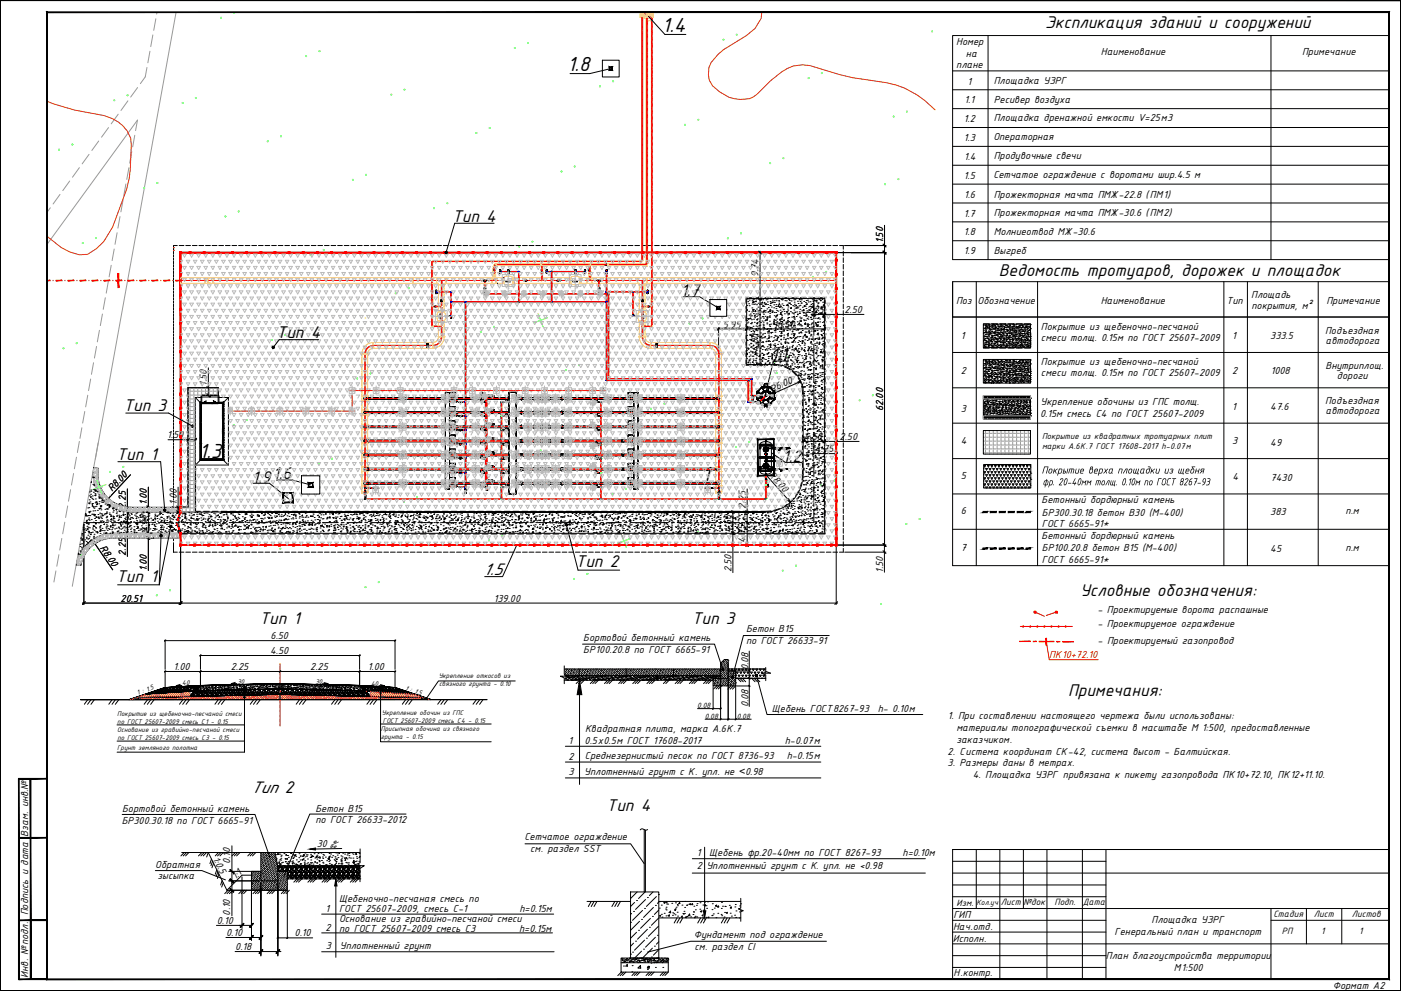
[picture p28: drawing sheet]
<svg xmlns="http://www.w3.org/2000/svg" width="594mm" height="420mm" viewBox="0 0 594 420" stroke-linecap="round" stroke-linejoin="round" font-family="sans-serif">
<defs><g id="words">
<g font-size="9.3">
<text x="280.8" y="13.7">1.4</text>
<text x="240.6" y="30.2">1.8</text>
<text x="84.5" y="194.1">1.3</text>
<text x="297.8" y="203.9">1</text>
</g>
<g font-size="7.8">
<text x="443.1" y="12.1">Экспликация зданий и сооружений</text>
<text x="191.7" y="94.1">Тип 4</text>
<text x="423.5" y="117.1">Ведомость тротуаров, дорожек и площадок</text>
<text x="288.7" y="125.3">1.7</text>
<text x="117.3" y="143.5">Тип 4</text>
<text x="327" y="152.6">1.1</text>
<text x="52.4" y="174.2">Тип 3</text>
<text x="49.4" y="194.8">Тип 1</text>
<text x="331.9" y="195.7">1.2</text>
<text x="106.9" y="204.6">1.91.6</text>
<text x="205.1" y="243.8">1.5</text>
<text x="244.1" y="240.5">Тип 2</text>
<text x="49.2" y="246.7">Тип 1</text>
<text x="458" y="252.6">Условные обозначения:</text>
<text x="110" y="264.6">Тип 1</text>
<text x="293.3" y="264.4">Тип 3</text>
<text x="452.9" y="295.1">Примечания:</text>
<text x="106.3" y="336.1">Тип 2</text>
<text x="257.2" y="343.9">Тип 4</text>
</g>
<g font-size="4.8">
<text x="134.4" y="358.9" transform="rotate(1 134.4 358.9)">30‰</text>
<text x="90.1" y="364.2" transform="rotate(62 90.1 364.2)">1:0.5</text>
<text x="99.8" y="373" transform="rotate(-42 99.8 373)">1:1</text>
</g>
<g font-size="4.7">
<text x="405.5" y="19">Номер</text>
<text x="409.6" y="24">на</text>
<text x="466.8" y="23.2">Наименование</text>
<text x="552.2" y="23.5">Примечание</text>
<text x="405.5" y="29">плане</text>
<text x="410.2" y="35.9">1</text>
<text x="421.4" y="35.5">Площадка УЗРГ</text>
<text x="409" y="43.9">1.1</text>
<text x="421.4" y="43.5">Ресивер воздуха</text>
<text x="408.7" y="51.9">1.2</text>
<text x="421.4" y="51.5">Площадка дренажной емкости V=25м3</text>
<text x="408.7" y="59.9">1.3</text>
<text x="421.2" y="59.5">Операторная</text>
<text x="408.8" y="67.9">1.4</text>
<text x="421.4" y="67.5">Продувочные свечи</text>
<text x="408.8" y="75.9">1.5</text>
<text x="421.2" y="75.5">Сетчатое ограждение с воротами шир.4.5 м</text>
<text x="408.8" y="83.9">1.6</text>
<text x="421.4" y="83.8">Прожекторная мачта ПМЖ-22.8 (ПМ1)</text>
<text x="408.7" y="91.9">1.7</text>
<text x="421.4" y="91.8">Прожекторная мачта ПМЖ-30.6 (ПМ2)</text>
<text x="408.7" y="99.5">1.8</text>
<text x="421.4" y="99.5">Молниеотвод МЖ-30.6</text>
<text x="374.5" y="103.2" transform="rotate(-90 374.5 103.2)">1.50</text>
<text x="408.7" y="107.8">1.9</text>
<text x="421.4" y="107.5">Выгреб</text>
<text x="321.6" y="117.6" transform="rotate(-90 321.6 117.6)">9.74</text>
<text x="405.4" y="128.7">Поз</text>
<text x="414.5" y="128.7">Обозначение</text>
<text x="466.7" y="128.7">Наименование</text>
<text x="520.1" y="128.7">Тип</text>
<text x="530.6" y="126.2">Площадь</text>
<text x="530.7" y="131.2">покрытия, м²</text>
<text x="562.4" y="128.7">Примечание</text>
<text x="341.8" y="132.7">2.25</text>
<text x="358.1" y="132.7">2.50</text>
<text x="306.6" y="138.9">5.95</text>
<text x="328" y="138.9">16.50</text>
<text x="407.4" y="143.7">1</text>
<text x="441.4" y="139.7">Покрытие из щебеночно-песчаной</text>
<text x="522.4" y="143.7">1</text>
<text x="538.6" y="143.7">333.5</text>
<text x="561.9" y="141.6">Подъездная</text>
<text x="441.4" y="144.4">смеси толщ. 0.15м по ГОСТ 25607-2009</text>
<text x="562.1" y="145.8">автодорога</text>
<text x="321.7" y="150.9" transform="rotate(-90 321.7 150.9)">14.00</text>
<text x="441.4" y="154.7">Покрытие из щебеночно-песчаной</text>
<text x="407.4" y="158.8">2</text>
<text x="441.4" y="159.5">смеси толщ. 0.15м по ГОСТ 25607-2009</text>
<text x="522.4" y="158.5">2</text>
<text x="538.8" y="158.7">1008</text>
<text x="562.1" y="156.3">Внутриплощ.</text>
<text x="566.9" y="160.7">дороги</text>
<text x="87.7" y="163.6" transform="rotate(-90 87.7 163.6)">1.50</text>
<text x="327.3" y="166.5" transform="rotate(-24 327.3 166.5)">R6.00</text>
<text x="441.2" y="171.5">Укрепление обочины из ГПС толщ.</text>
<text x="522.4" y="173.7">1</text>
<text x="538.6" y="173.9">47.6</text>
<text x="561.9" y="171.3">Подъездная</text>
<text x="374.5" y="174.2" transform="rotate(-90 374.5 174.2)">62.00</text>
<text x="407.4" y="174.8">3</text>
<text x="441.1" y="176.7">0.15м смесь С4 по ГОСТ 25607-2009</text>
<text x="562.1" y="175.7">автодорога</text>
<text x="71" y="185.8">1.50</text>
<text x="340.8" y="186.5">4.50</text>
<text x="345.6" y="191.6">4.75</text>
<text x="356" y="186.5">2.50</text>
<text x="407.4" y="188">4</text>
<text x="522.4" y="188.2">3</text>
<text x="538.6" y="188.9">49</text>
<text x="325.8" y="201.5" transform="rotate(48 325.8 201.5)">R8.00</text>
<text x="407.4" y="203">5</text>
<text x="441.7" y="200.8">Покрытие верха площадки из щебня</text>
<text x="522.6" y="203.4">4</text>
<text x="538.8" y="204">7430</text>
<text x="47.5" y="208.7" transform="rotate(-47 47.5 208.7)">R8.00</text>
<text x="442" y="205.8">фр. 20-40</text>
<text x="458.3" y="205.8">мм толщ</text>
<text x="473" y="205.8">. 0.10</text>
<text x="481.2" y="205.8">м по ГОСТ</text>
<text x="499.8" y="205.8">8267-93</text>
<text x="53.4" y="215.6" transform="rotate(-90 53.4 215.6)">2.25</text>
<text x="62.3" y="214.2" transform="rotate(-90 62.3 214.2)">1.00</text>
<text x="74.9" y="214.2" transform="rotate(-90 74.9 214.2)">1.00</text>
<text x="316.2" y="215.6" transform="rotate(-90 316.2 215.6)">2.25</text>
<text x="441.7" y="213.4">Бетонный бордюрный камень</text>
<text x="407.4" y="218.1">6</text>
<text x="441.8" y="218.6">БР300.30.18 бетон В30 (М-400)</text>
<text x="538.6" y="218.4">383</text>
<text x="570.6" y="217.8">п.м</text>
<text x="62.3" y="225.8" transform="rotate(-90 62.3 225.8)">4.50</text>
<text x="310.2" y="225.8" transform="rotate(-90 310.2 225.8)">4.50</text>
<text x="441.8" y="223.4">ГОСТ 6665-91*</text>
<text x="42.2" y="232.4" transform="rotate(56 42.2 232.4)">R8.00</text>
<text x="316.2" y="230.4" transform="rotate(-90 316.2 230.4)">4.75</text>
<text x="407.4" y="233.7">7</text>
<text x="441.7" y="228.6">Бетонный бордюрный камень</text>
<text x="441.8" y="233.8">БР100.20.8 бетон В15 (М-400)</text>
<text x="570.6" y="233.5">п.м</text>
<text x="53.4" y="235.6" transform="rotate(-90 53.4 235.6)">2.25</text>
<text x="441.8" y="238.6">ГОСТ 6665-91*</text>
<text x="538.6" y="234.1">45</text>
<text x="62.3" y="242.2" transform="rotate(-90 62.3 242.2)">1.00</text>
<text x="310.2" y="242.6" transform="rotate(-90 310.2 242.6)">2.50</text>
<text x="374.4" y="242.9" transform="rotate(-90 374.4 242.9)">1.50</text>
<text x="51.1" y="255.1">20.51</text>
<text x="209.4" y="255.1">139.00</text>
<text x="465.3" y="260.1">- Проектируемые ворота распашные</text>
<text x="316.4" y="268">Бетон В15</text>
<text x="465.3" y="266">- Проектируемое ограждение</text>
<text x="114.7" y="271">6.50</text>
<text x="247.3" y="271.7">Бортовой бетонный камень</text>
<text x="316.4" y="273.1">по ГОСТ 26633-91</text>
<text x="465.4" y="272.9">- Проектируемый газопровод</text>
<text x="114.5" y="277.3">4.50</text>
<text x="247.3" y="276.7">БР100.20.8 по ГОСТ 6665-91</text>
<text x="73.6" y="284.1">1.00</text>
<text x="97.8" y="284.1">2.25</text>
<text x="131.6" y="284.1">2.25</text>
<text x="156" y="284.1">1.00</text>
<text x="317.4" y="284.1" transform="rotate(-90 317.4 284.1)">0.08</text>
<text x="317.4" y="299.8" transform="rotate(-90 317.4 299.8)">0.08</text>
<text x="327.3" y="301.9">Щебень ГОСТ8267-93</text>
<text x="372.2" y="301.9">h- 0.10м</text>
<text x="401.9" y="305">1. При составлении настоящего чертежа были использованы:</text>
<text x="248.1" y="310.6">Квадратная плита, марка А.6К.7</text>
<text x="405.5" y="310">материалы топографической съемки в масштабе М 1:500, предоставленные</text>
<text x="241" y="315.6">1</text>
<text x="247.9" y="315.6">0.5х0.5м ГОСТ 17608-2017</text>
<text x="332.8" y="315.6">h-0.07м</text>
<text x="405.5" y="315">заказчиком.</text>
<text x="241.1" y="322.2">2</text>
<text x="248" y="321.9">Среднезернистый песок по ГОСТ 8736-93</text>
<text x="333.6" y="321.9">h-0.15м</text>
<text x="401.8" y="320">2. Система координат СК-42, система высот - Балтийская.</text>
<text x="241.1" y="328.6">3</text>
<text x="247.7" y="328.6">Уплотненный грунт с К. упл. не &lt;0.98</text>
<text x="401.8" y="325">3. Размеры даны в метрах.</text>
<text x="412.5" y="329.9">4. Площадка УЗРГ привязана к пикету газопровода ПК10+72.10, ПК12+11.10.</text>
<text x="51.8" y="344.4">Бортовой бетонный камень</text>
<text x="133.7" y="344.1">Бетон В15</text>
<text x="51.6" y="349.5">БР300.30.18 по ГОСТ 6665-91</text>
<text x="133.7" y="348.9">по ГОСТ 26633-2012</text>
<text x="12" y="354.8" transform="rotate(-90 12 354.8)">Взам. инв.№</text>
<text x="222.4" y="356.2">Сетчатое ограждение</text>
<text x="224.7" y="361.2">см. раздел SST</text>
<text x="295.5" y="362.8">1</text>
<text x="300.8" y="362.8">Щебень фр.20-40мм по ГОСТ 8267-93</text>
<text x="382.7" y="362.8">h=0.10м</text>
<text x="65.8" y="368.2">Обратная</text>
<text x="97.6" y="366.4" transform="rotate(-90 97.6 366.4)">0.10</text>
<text x="295.5" y="368.3">2 Уплотненный грунт с К. упл. не &lt;0.98</text>
<text x="66.8" y="372.7">зысыпка</text>
<text x="143.8" y="382.4">Щебеночно-песчаная смесь по</text>
<text x="12" y="388.1" transform="rotate(-90 12 388.1)">Подпись и дата</text>
<text x="97.6" y="388.2" transform="rotate(-90 97.6 388.2)">0.10</text>
<text x="138" y="386.8">1</text>
<text x="143.8" y="386.8">ГОСТ 25607-2009, смесь С-1</text>
<text x="220.3" y="386.8">h=0.15м</text>
<text x="404.3" y="389.2">ГИП</text>
<text x="91.9" y="391.6">0.10</text>
<text x="138" y="394.8">2</text>
<text x="143.8" y="390.9">Основание из гравийно-песчаной смеси</text>
<text x="143.8" y="395">по ГОСТ 25607-2009 смесь С3</text>
<text x="220.1" y="395">h=0.15м</text>
<text x="404.2" y="394.3">Нач.отд.</text>
<text x="488.3" y="391.2">Площадка УЗРГ</text>
<text x="95.9" y="396.7">0.10</text>
<text x="124.9" y="397">0.10</text>
<text x="294.2" y="397.9">Фундамент под ограждение</text>
<text x="404" y="399.2">Исполн.</text>
<text x="472.7" y="396.2">Генеральный план и транспорт</text>
<text x="99.8" y="402.7">0.18</text>
<text x="138.2" y="402.2">3</text>
<text x="144.1" y="402.2">Уплотненный грунт</text>
<text x="294.4" y="402.9">см. раздел CI</text>
<text x="468.9" y="406.4">План благоустройства территории</text>
<text x="404.3" y="413.8">Н.контр.</text>
<text x="497.8" y="411.5">М1:500</text>
<text x="12" y="414.5" transform="rotate(-90 12 414.5)">Инв. №подл.</text>
<text x="565.1" y="419.1">Формат A2</text>
</g>
<text font-size="4.7" fill="#f00" x="444.9" y="279.1">ПК10+72.10</text>
<g font-size="4.2">
<text x="424.4" y="383.7">Лист №док</text>
<text x="447.1" y="383.9">Подп.</text>
<text x="459.1" y="383.7">Дата</text>
<text x="405.6" y="384.1">Изм.</text>
<text x="540" y="388.7">Стадия</text>
<text x="557.1" y="388.7">Лист</text>
<text x="573.2" y="388.7">Листов</text>
<text x="543.6" y="396.2">РП</text>
<text x="560.2" y="396.2">1</text>
<text x="576.3" y="396.2">1</text>
</g>
<g font-size="3.9">
<text x="441.9" y="186.3">Покрытие из квадратных тротуарных плит</text>
<text x="441.9" y="190.5">марки А.6К.7 ГОСТ 17608-2017 h-0.07м</text>
</g>
<g font-size="3.5">
<text x="295.7" y="300.1">0.08</text>
<text x="298.8" y="304.6">0.08</text>
<text x="312.4" y="304.6">0.08</text>
<text x="414.1" y="383.8">Кол.уч</text>
</g>
<g font-size="3.1">
<text x="186" y="287.7">Укрепление откосов из</text>
<text x="77.3" y="290.6">40</text>
<text x="100.7" y="289.9">30</text>
<text x="133.8" y="289.9">30</text>
<text x="157.4" y="290.7">40</text>
<text x="171.7" y="292.4" transform="rotate(19 171.7 292.4)">1 : 1.5</text>
<text x="186.2" y="291">связного грунта - 0.10</text>
<text x="58.5" y="294.6" transform="rotate(-19 58.5 294.6)">1 : 1.5</text>
<text x="49.7" y="303.7">Покрытие из щебеночно-песчаной смеси</text>
<text x="162" y="303">Укрепление обочин из ГПС</text>
<text x="49.7" y="310.3">Основание из гравийно-песчаной смеси</text>
<text x="49.7" y="307">по ГОСТ 25607-2009 смесь С1 - 0.15</text>
<text x="161.5" y="310">Присыпная обочина из связного</text>
<text x="162.4" y="306.4">ГОСТ 25607-2009 смесь С4 - 0.15</text>
<text x="49.7" y="317.9">Грунт земляного полотна</text>
<text x="49.8" y="313.7">по ГОСТ 25607-2009 смесь С3 - 0.15</text>
<text x="161.5" y="313.4">грунта - 0.15</text>
</g>
<g font-size="1.9">
<text x="155.2" y="293" transform="rotate(48 155.2 293)">1:1</text>
<text x="80.8" y="294.6" transform="rotate(-47 80.8 294.6)">1:1</text>
</g>
</g></defs>
<!-- layer: 0 -->
<g fill="none" stroke="#000" stroke-width=".42">
<path d="M275 7l6.9 7.6M419 15.1v95M538.9 15.1v95M588.9 15.1h-185v95h185M255.4 25.5h7.2v7.1h-7.2zM403.9 30.1h185M73.6 119.2v1M73.6 117.8v1M73.6 116.4v1M73.6 115v1M73.6 113.6v1M73.6 112.2v1"/>
<path d="M73.6 110.8v1M73.6 109.4v1M73.6 108v1M73.6 106.6v1M73.6 105.2v1M75.2 104.1h-1.6v.7M76 104.1h2M78.8 104.1h2M81.6 104.1h2M84.4 104.1h2M87.2 104.1h2M90 104.1h2"/>
<path d="M92.8 104.1h2M95.6 104.1h2M98.4 104.1h2M101.2 104.1h2M104 104.1h2M106.8 104.1h2M109.6 104.1h2M112.4 104.1h2M115.2 104.1h2M118 104.1h2M120.8 104.1h2M123.6 104.1h2"/>
<path d="M126.4 104.1h2M129.2 104.1h2M132 104.1h2M134.8 104.1h2M137.6 104.1h2M140.4 104.1h2M143.2 104.1h2M146 104.1h2M148.8 104.1h2M151.6 104.1h2M154.4 104.1h2M157.2 104.1h2"/>
<path d="M160 104.1h2M162.8 104.1h2M165.6 104.1h2M168.4 104.1h2M171.2 104.1h2M174 104.1h2M176.8 104.1h2M179.6 104.1h2M182.4 104.1h2M185.2 104.1h2M188 104.1h2M190.8 104.1h2"/>
<path d="M193.6 104.1h2M196.4 104.1h2M199.2 104.1h2M202 104.1h2M204.8 104.1h2M207.6 104.1h2M210.4 104.1h2M213.2 104.1h2M216 104.1h2M218.8 104.1h2M221.6 104.1h2M224.4 104.1h2"/>
<path d="M227.2 104.1h2M230 104.1h2M232.8 104.1h2M235.6 104.1h2M238.4 104.1h2M241.2 104.1h2M244 104.1h2M246.8 104.1h2M249.6 104.1h2M252.4 104.1h2M255.2 104.1h2M258 104.1h2"/>
<path d="M260.8 104.1h2M263.6 104.1h2M266.4 104.1h2M269.2 104.1h2M272 104.1h2M274.8 104.1h2M277.6 104.1h2M280.4 104.1h2M283.2 104.1h2M286 104.1h2M288.8 104.1h2M291.6 104.1h2"/>
<path d="M294.4 104.1h2M297.2 104.1h2M300 104.1h2M302.8 104.1h2M305.6 104.1h2M308.4 104.1h2M311.2 104.1h2M314 104.1h2M316.8 104.1h2M319.6 104.1h2M322.4 104.1h2M325.2 104.1h2"/>
<path d="M328 104.1h2M330.8 104.1h2M333.6 104.1h2M336.4 104.1h2M339.2 104.1h2M342 104.1h2M344.8 104.1h2M347.6 104.1h2M350.4 104.1h2M353.2 104.1h2M356 104.1h1.6v1.6M357.6 117.7v2"/>
<path d="M357.6 114.9v2M357.6 112.1v2M357.6 109.3v2M357.6 106.5v2M403.9 119.4h185v15h-185zM403.9 119.4v120.4h185M403.9 102.1h185M414 119.4v120.4M440 119.4v120.4M519 119.4v120.4M529 119.4v120.4M559 119.4v120.4"/>
<path d="M73.6 138.8v1M73.6 137.4v1M73.6 136v1M73.6 134.6v1M73.6 133.2v1M73.6 131.8v1M73.6 130.4v1M73.6 129v1M73.6 127.6v1M73.6 126.2v1M73.6 124.8v1M73.6 123.4v1"/>
<path d="M73.6 122v1M73.6 120.6v1M301 127h7.1v7.1h-7.1zM316.3 137.4v2.6M316.3 133.7v2.5M316.3 129.9v2.5M319.4 126.2h-3.1v2.5M320.6 126.2h2.5M324.4 126.2h2.5M328.1 126.2h2.5M331.9 126.2h2.4M335.6 126.2h2.5"/>
<path d="M339.3 126.2h2.5M343.1 126.2h2.5M345.1 135.9v6.3M345.1 133.4v1.3M345.1 126.6v5.6M346.8 126.2h3.1v2.6M349.9 137.6v2.5M349.9 133.8v2.5M349.9 130.1v2.5M357.6 137.3v2M357.6 134.5v2M357.6 131.7v2"/>
<path d="M357.6 128.9v2M357.6 126.1v2M357.6 123.3v2M357.6 120.5v2M403.9 134.4h185M417 137.4h20v10h-20zM417 137.3h2.4M417.2 137.8h.1M417.1 139.1h.1M417.2 139.4h.1M417.7 139h.1M417.7 138.1h.1"/>
<path d="M417.7 137.9h.1M417.8 139.6h.1M418 138.5h.1M418 139.4h.1M418 138.9h.1M418 137.7h.1M418 139.9h.1M418.3 138.4h.1M418.3 138h.1M418.3 138.5h.1M418.7 138.8h.1M418.5 139.4h.1"/>
<path d="M418.6 138.9h.1M419.1 138.1h.1M419.2 140h.1M419.2 137.7h.1M419.2 139.1h.1M419.3 138.3h.1M419.3 139.3h.1M419.3 137.5h.1M419.3 137.9h.1M419.4 138.8l.1-.2zM419.6 139.7h.1M419.6 138.5h.1"/>
<path d="M419.7 139.1h.1M419.8 138.2h.1M419.9 139.5h.1M420.2 139.8h.1M420.2 138.7h.1M420.2 139.6h.1M420.4 138.2h.1M420.4 137.3h2.6M420.5 139.8h.1M420.5 138.1h.1M420.5 139h.1M420.8 138h.1"/>
<path d="M420.8 139.1h.1M420.8 138.6h.1M420.9 137.7h.1M420.9 138.6h.1M421.1 137.4h.1M421.1 139.5h.1M421.3 138h.1M421.5 137.6h.1M421.6 139.2h.1M421.7 138.3h.1M421.8 138.8h.1M421.8 139.7h.1"/>
<path d="M421.8 138h.1M421.8 138.5h.1M422.3 139h.1M422.2 138.9h.1M422.2 139l-.2 .2zM422.3 138.6h.1M422.4 137.5h.1M422.6 139.6h.1M422.7 139.3h.1M422.7 137.7h.1M423 137.5h.1M423 139.4h.1"/>
<path d="M423.1 138.6h.1M423.1 138.3h.1M423.1 137.8h.1M423.3 139.4h.1M423.3 139.2h.1M423.4 138.3h.1M423.6 138.6h.1M423.7 138.6h.1M423.9 139.7h.1M423.9 137.3h2.5M424 138.2h.1M424.1 137.5h.1"/>
<path d="M424.2 138.3l.2-.1zM424.3 139.1h.1M424.3 138.5h.1M424.3 139.3h.1M424.4 137.6h.1M424.4 138.4h.1M424.8 137.7h.1M424.9 139.4l-.2 .3zM424.9 138.1h.1M424.9 138.7h.1M425 139.8h.1M425.1 138.3h.1"/>
<path d="M425.2 139.7h.1M425.2 139.8h.1M425.6 139.1h.1M425.6 140h.1M425.6 138.3h.1M425.7 137.5h.1M425.9 139.2h.1M425.7 138.4h.1M425.8 139.7h.1M425.9 138.9h.1M426.3 138.8h.1M426.4 137.4h.1"/>
<path d="M426.5 139.6h.1M426.5 137.9h.1M426.5 138.8h.1M426.6 139.7h.1M426.6 138.1h.1M426.5 138h.1M426.8 139.7h.1M426.8 139.8h.1M426.9 138.9h.1M426.9 138.1h.1M427.1 138.5h.1M427.1 137.8h.1"/>
<path d="M427.4 138.6h.1M427.4 137.3h2.5M427.5 139.9l-.1 .2zM427.6 138.8h.1M427.9 138.4h.1M427.9 139.8h.1M427.9 139.3h.1M428 137.8h.1M428.1 137.7h.1M428.2 138.8h.1M428.2 139.6h.1M428.2 137.9h.1"/>
<path d="M428.4 139.4h.1M428.4 138h.1M428.4 138.6h.1M428.5 139.9h.1M428.7 139.9h.1M428.9 138.9h.1M429 139.4h.1M429 138.4h.1M429.2 139.9h.1M429.5 139.4h.1M429.4 139.1h.1M429.4 138.6h.1"/>
<path d="M429.4 139.4h.1M429.5 137.8h.1M429.5 137.6h.1M429.6 138.3h.1M429.7 137.5h.1M429.7 138.6h.1M429.9 137.4l-.2 .2zM429.9 137.7h.1M429.9 139.2h.1M430 139.6h.1M430.1 138.1h.1M430.3 138.9h.1"/>
<path d="M430.5 140h.1M430.6 138.2h.1M430.6 139.9h.1M430.7 139.2h.1M430.7 138.4h.1M430.8 137.6h.1M430.8 138.8h.1M430.9 140h.1M430.9 137.3h2.6M431.1 138.6h.1M431.5 138.6h.1M431.4 139.4h.1"/>
<path d="M431.5 139.9h.1M431.5 139h.1M431.6 139h.1M431.9 140h.1M431.9 138.3h.1M432 139.9h.1M432 138.3h.1M432 139.1h.1M432.1 138.9h.1M432.2 138h.1M432.3 138.6h.1M432.4 138.7h.1"/>
<path d="M432.4 139.8h.1M432.5 137.8l-.1 .2zM432.8 138h.1M432.9 139.7l.2-.1zM432.9 137.4h.1M432.9 139.1h.1M433.1 138.8h.1M433.2 138.9h.1M433.2 139.7h.1M433.3 138.1h.1M433.7 137.8h.1M433.7 138.8h.1"/>
<path d="M433.7 138.3h.1M433.7 138.4h.1M433.8 140h.1M434 139.6h.1M434.2 137.5h.1M434.3 139.1h.1M434.3 138.9h.1M434.4 137.3h2.5M434.5 139.6h.1M434.6 138.7h.1M434.6 137.9h.1M434.6 139.5h.1"/>
<path d="M434.7 138.6h.1M435.1 138.8h.1M435.2 138.3l-.2 .2zM435.2 138.1h.1M435.3 138.5h.1M435.3 137.6h.1M435.3 139.7h.1M435.5 138.6h.1M435.6 139.4h.1M435.6 137.5h.1M435.6 139.1h.1M435.8 138.6h.1"/>
<path d="M435.8 139.4h.1M435.9 137.7h.1M435.9 137.5h.1M436.2 138.4h.1M436.4 138.9h.1M436.6 139.8h.1M436.7 137.8h.1M436.8 139.5h.1M436.9 137.6h.1M436.9 139.2h.1M588.9 125.1v105M73.6 159.8v1"/>
<path d="M73.6 158.4v1M73.6 157v1M73.6 155.6v1M73.6 154.2v1M73.6 152.8v1M73.6 151.4v1M73.6 150v1M73.6 148.6v1M73.6 147.2v1M73.6 145.8v1M73.6 144.4v1M73.6 143v1"/>
<path d="M73.6 141.6v1M73.6 140.2v1M316.3 152.4v2.5h1.8M316.3 148.7v2.5M316.3 144.9v2.5M316.3 141.2v2.5M319.3 154.9h2.5M323.1 154.9h2.5M326.8 154.9l4.7 .3M332.7 155.6l2.2 1.1M335.9 157.4l1.8 1.8M345.1 156v6.2"/>
<path d="M345.1 153.5v1.2M345.1 146v6.2M345.1 143.5v1.2M349.9 156.3v2.5M349.9 152.6v2.5M349.9 148.8v2.5M349.9 145.1v2.5M349.9 141.3v2.5M357.6 159.7v2M357.6 156.9v2M357.6 154.1v2M357.6 151.3v2"/>
<path d="M357.6 148.5v2M357.6 145.7v2M357.6 142.9v2M357.6 140.1v2M403.9 149.4h185M417 141.3l.2-.2zM417 152.4h20v10h-20zM417 156.3l.2-.3zM417 147.6h2.5M417 140h.1M417 155h.1M417.2 152.8h.1"/>
<path d="M417.2 144.4h.1M417.1 154.1h.1M417.1 143.3h.1M417.1 158.2h.1M417.2 145.4h.1M417.2 159.4h.1M417.2 154.3h.1M417.3 141h.1M417.4 142.5h.1M417.3 156h.1M417.4 157.4h.1M417.3 140.9h.1"/>
<path d="M417.3 144.1l.2-.2zM417.3 155.9h.1M417.3 159.1l.2-.2zM417.4 147.2h.1M417.4 145.8h.1M417.5 146.3h.1M417.6 142.7h.1M417.6 143.6h.1M417.6 142h.1M417.7 147.1h.1M417.6 157.6h.1M417.6 158.5h.1"/>
<path d="M417.6 157h.1M417.7 146.9h.1M417.7 146.9l.2-.1zM417.7 145.2h.1M417.7 146h.1M417.7 141.1h.1M417.7 144.2h.1M417.7 147.4h.1M417.7 154.1h.1M417.7 156.1h.1M417.7 159.3h.1M417.7 144.4h.1"/>
<path d="M417.7 153.1h.1M417.7 152.9h.1M417.8 143.5h.1M417.8 145.9h.1M417.8 158.5h.1M417.8 141.9h.1M417.8 142.7h.1M417.8 156.8h.1M417.8 157.7h.1M417.8 159.4h.1M417.8 154.6h.1M417.9 141h.1"/>
<path d="M417.9 156h.1M417.9 140.2h.1M417.9 144.6h.1M418.1 140.6h.1M417.9 155.2h.1M417.9 159.6h.1M418.1 155.6h.1M418 146.2h.1M418 153.5h.1M418 154.3h.1M418 153.9h.1M418 152.7h.1"/>
<path d="M418 154.9h.1M418.1 147.1h.1M418.1 140.7h.1M418.1 155.7h.1M418.1 146.2h.1M418.3 145.2h.1M418.2 142.6h.1M418.2 157.6h.1M418.3 141.6h.1M418.3 156.7h.1M418.3 153.4h.1M418.3 147.2h.1"/>
<path d="M418.3 144.8h.1M418.3 140.8h.1M418.3 156.6h.1M418.3 159.8h.1M418.3 155.8h.1M418.3 153h.1M418.3 153.5h.1M418.4 143.3h.1M418.4 158.3h.1M418.5 143.4h.1M418.5 158.4h.1M418.6 157.7h.1"/>
<path d="M418.6 154h.1M418.5 154.4h.1M418.6 141h.1M418.6 156h.1M418.6 142.7h.1M418.6 153.9h.1M418.7 146.1h.1M418.8 145.2h.1M418.8 145.9h.1M418.8 143.5h.2zM418.8 158.5h.2zM418.9 140.7h.1"/>
<path d="M418.9 141.6h.1M418.9 155.7h.1M418.9 156.6h.1M418.9 142h.1M418.9 157h.1M419 145.8h.1M419 146.6h.1M419 143.6h.1M419 144.6h.1M419 158.6h.1M419 159.6h.1M419 145h.1"/>
<path d="M419 146.9h.1M419 160h.1M419.1 144.1h.1M419.1 159.1h.1M419.1 153.2h.1M419.1 142.5h.1M419.1 143.3h.1M419.1 157.5h.1M419.1 158.3h.1M419.1 141.6h.1M419.1 147.2h.1M419.1 156.6h.1"/>
<path d="M419.1 157.4h.1M419.2 140.8h.1M419.2 144h.1M419.2 155h.1M419.2 155.8h.1M419.2 152.7h.1M419.2 159h.1M419.2 154.1h.1M419.3 144.6h.1M419.3 142.5h.1M419.3 145.7h.1M419.3 153.3h.1"/>
<path d="M419.3 159.6h.1M419.3 154.3h.1M419.3 157.5h.1M419.3 146.3h.1M419.3 152.5h.1M419.3 152.9h.1M419.4 146.4h.1M419.4 145.1h.1M419.4 140.8h.1M419.6 141.6h.1M419.4 155.7h.1M419.6 156.6h.1"/>
<path d="M419.4 144.2h.1M419.4 159.2h.1M419.5 140.6h.1M419.5 155.6h.1M419.5 153.6l-.1 .2zM419.6 154.7h.1M419.6 153.5h.1M419.6 147.2h.1M419.7 154.1h.1M419.8 146.3h.1M419.7 156.7l.2-.2zM419.7 146h.1"/>
<path d="M419.8 143.3h.1M419.8 144.5h.1M419.8 158.4h.1M419.8 153.2h.1M419.8 156.4h.1M419.8 159.6h.1M419.8 141.4h.1M419.8 156.5h.1M419.9 141.5l-.2 .2zM419.9 154.5h.1M419.9 141.1h.1M419.9 156.1h.1"/>
<path d="M420 144.5l.2-.2zM420.2 154.8h.1M420 144.1h.1M420 159.1h.1M420.1 143.2h.1M420.1 158.2h.1M420.1 146h.1M420.2 147.3h.1M420.2 153.7h.1M420.2 154.6h.1M420.2 159.3l-.2 .2zM420.2 146.5h.1"/>
<path d="M420.2 142.1h.1M420.2 157.1h.1M420.3 144.8h.1M420.3 145.6h.1M420.3 143.7h.1M420.5 144.4h.1M420.3 159.8h.1M420.3 158.7h.1M420.5 159.5h.1M420.3 144h.1M420.3 145h.1M420.5 142.8h.1"/>
<path d="M420.3 159h.1M420.3 160h.1M420.4 143.1h.1M420.4 158.2h.1M420.4 141.5h.1M420.4 142.3h.1M420.4 156.5h.1M420.4 157.3h.1M420.4 153.2h.1M420.5 140.6h.1M420.5 155.7h.1M420.5 157.8h.1"/>
<path d="M420.5 147.6h2.5M420.5 140.5h.1M420.5 154.8h.1M420.5 155.4h.1M420.5 147.2l-.2 .2zM420.5 153.2h.1M420.5 154h.1M420.6 144.7h.1M420.6 159.7h.1M420.6 146.7h.1M420.6 146.3h.1M420.6 140.6h.1"/>
<path d="M420.6 143.8h.1M420.6 146.9h.1M420.6 155.6h.1M420.6 158.8h.1M420.8 153h.1M420.7 143.1h.1M420.7 145.4h.1M420.7 158.1h.1M420.7 157.3h.1M420.8 142.2h.1M420.8 140.8h.1M420.8 157.2h.1"/>
<path d="M420.8 155.8h.1M420.8 154.1h.1M420.8 144.7h.1M420.8 159.7h.1M420.8 153.6h.1M421 142.7h.1M420.9 152.7h.1M421 157.6h.1M420.9 153.5h.1M421 147.3h.1M421 144h.1M421.2 146.8h.1"/>
<path d="M421 159h.1M421.1 152.4h.1M421.1 143.4h.1M421.1 158.4h.1M421.1 154.5h.1M421.3 147.3h.1M421.2 146.7h.1M421.2 141.1h.1M421.2 144.3h.1M421.2 154.5h.1M421.2 156.1h.1M421.2 159.3h.1"/>
<path d="M421.3 145.8h.1M421.3 141.1h.1M421.3 156.1h.1M421.3 153h.1M421.4 141.3h.1M421.4 142.2h.1M421.4 156.3h.1M421.4 157.1h.1M421.4 146h.1M421.5 147.2h.1M421.5 140.9l.2-.1zM421.5 155.9l.2-.1z"/>
<path d="M421.5 146.3h.1M421.5 152.7h.1M421.6 144.7h.1M421.6 145.5h.1M421.6 159.6h.1M421.6 154.2h.1M421.6 143.8h.1M421.6 158.8h.1M421.6 142.2h.1M421.6 143h.1M421.6 157.1h.1M421.6 158h.1"/>
<path d="M421.7 141.3h.1M421.7 156.3h.1M421.7 140.5h.1M421.7 155.5h.1M421.7 153.2h.1M421.9 145.6h.1M421.8 153.8h.1M421.8 154.6h.1M421.8 153h.1M421.8 153.5h.1M421.9 145.7h.1M421.9 141.1h.1"/>
<path d="M421.9 156.1h.1M421.9 144.8h.1M421.9 144.7h.1M421.9 159.8h.1M422 146.3h.1M422 141.2h.1M422 156.2h.1M422 154.2l.2-.1zM422.1 140.3h.1M422.1 140.9h.1M422.1 143.5h.1M422.1 146.6h.1"/>
<path d="M422.1 155.3h.1M422.1 155.9h.1M422.1 158.5h.1M422.2 143h.1M422.3 154h.1M422.2 158h.1M422.2 146.6h.1M422.2 142h.1M422.2 145.2h.1M422.2 153.8h.1M422.2 157h.1M422.3 147.4h.1"/>
<path d="M422.3 153.6h.1M422.3 142h.1M422.3 142.1l.2-.2zM422.3 157h.1M422.3 157.1l.2-.2zM422.5 143.6h.1M422.5 158.7h.1M422.4 143.5h.1M422.4 152.5h.1M422.4 158.5h.1M422.5 144.7h.1M422.5 159.7h.1"/>
<path d="M422.6 143.8h.1M422.6 144.9h.1M422.6 158.8h.1M422.6 154.6h.1M422.6 159.9v.1M422.6 141.2h.1M422.6 156.2h.1M422.7 147.2h.1M422.7 144.9l.2-.2zM422.7 140.2h.1M422.7 140.9h.1M422.7 144.1h.1"/>
<path d="M422.7 154.3h.1M422.7 155.2h.1M422.7 152.7h.1M422.7 155.9h.1M422.7 159h.1M422.8 146.9h.1M422.8 146.1h.1M422.8 145.3h.1M422.8 145.5h.1M422.9 144.4h.1M422.9 159.5h.1M423 152.5h.1"/>
<path d="M422.9 142.8h.1M422.9 143.6h.1M422.9 142.2h.1M422.9 157.8h.1M422.9 158.6h.1M422.9 157.2h.1M423 141.9h.1M423 143.8h.1M423 157h.1M423 156h.1M423 158.8h.1M423 141.1h.1"/>
<path d="M423 156.1h.1M423.2 156.8h.1M423 140.3h.1M423 154.5h.1M423 155.3h.1M423.1 147.3h.1M423.1 153.6h.1M423.1 153.3h.1M423.1 152.8h.1M423.2 143.7h.1M423.2 158.7h.1M423.3 154.4h.1"/>
<path d="M423.2 142.8h.1M423.2 144.8h.1M423.4 146.5h.1M423.2 157.8h.1M423.2 159.8h.1M423.3 146.4h.1M423.3 154.2h.1M423.4 153.3h.1M423.4 140.9h.1M423.4 155.9h.1M423.5 144.6h.1M423.5 159.6h.1"/>
<path d="M423.5 140.1h.1M423.5 143.3h.1M423.5 146.4h.1M423.7 141.3h.1M423.5 155.1h.1M423.5 158.2h.1M423.6 140.1h.1M423.6 153.7h.1M423.6 155.1h.1M423.6 140h.1M423.6 147.4h.1M423.6 141.7h.1"/>
<path d="M423.6 144.9h.1M423.6 156.8h.1M423.6 159.9h.1M423.7 153.6h.1M423.7 156.3h.1M423.7 147.2h.1M423.8 146.3h.1M423.8 143.5h.1M423.8 158.5h.1M423.8 142.7h.1M423.8 157.7h.1M423.9 141.8h.1"/>
<path d="M424.1 144.7h.1M423.9 156.8h.1M423.9 154.6h.1M423.9 159.7l.1 .1M423.9 141.3h.1M423.9 156.3h.1M424 147.6h2.5M424 143.1h.1M424 153.2h.1M424 158.2h.1M424.1 146.8h.1M424.1 159.6l-.2 .1"/>
<path d="M424.1 146h.1M424.1 146.1h.1M424.1 144.3h.1M424.1 145.1h.1M424.1 143.6h.1M424.1 140.6h.1M424.1 143.8h.1M424.1 146.9h.1M424.1 159.3h.1M424.1 158.6h.1M424.1 152.4h.1M424.1 155.6h.1"/>
<path d="M424.1 158.8h.1M424.2 143.5h.1M424.2 158.5h.1M424.2 153.3l.2-.1zM424.2 141.8h.1M424.2 142.6h.1M424.2 156.8h.1M424.2 157.6h.1M424.3 141h.1M424.3 142.2h.1M424.3 156h.1M424.3 154.1h.1"/>
<path d="M424.3 157.3h.1M424.3 140.1h.1M424.3 143.8h.1M424.3 155.1h.1M424.3 158.9h.1M424.3 145h.1M424.3 153.5h.1M424.3 154.3h.1M424.4 145.3h.1M424.4 146.3h.1M424.4 152.6h.1M424.4 153.4h.1"/>
<path d="M424.6 142.8h.1M424.6 157.9h.1M424.5 141.7h.1M424.5 156.7h.1M424.6 140.8h.1M424.6 155.8h.1M424.6 144.9h.1M424.6 159.9h.1M424.6 146.5h.1M424.7 147.1h.1M424.7 141h.1M424.7 146.9h.1"/>
<path d="M424.7 156h.1M424.8 152.7h.1M424.8 142.6h.1M424.8 157.6h.1M424.9 154.4l-.2 .2zM424.9 153.1h.1M424.9 153.7h.1M425 143h.1M425 146.2h.1M425 142.5l.2-.2zM425 158h.1M425.2 154.7h.1"/>
<path d="M425 157.5l.2-.2zM425 145.2h.1M425 154.8h.1M425.1 144.4h.1M425.2 141h.1M425.1 159.3h.1M425.2 156h.1M425.1 143.6h.1M425.1 141.5h.1M425.1 144.7h.1M425.1 158.6h.1M425.1 153.3h.1"/>
<path d="M425.1 156.5h.1M425.1 159.7h.1M425.2 140.8h.1M425.2 154.9h.1M425.2 155.7h.1M425.3 141.3h.1M425.3 156.3h.1M425.3 146.6h.1M425.3 146.1h.1M425.3 145.3l.2-.1zM425.4 144.9h.1M425.4 145.8h.1"/>
<path d="M425.4 145.7h.1M425.4 159.9h.1M425.4 144.1h.1M425.4 159.1h.1M425.4 143.3h.1M425.4 141.6h.1M425.4 146.2h.1M425.4 141.4h.1M425.4 158.3h.1M425.4 156.6h.1M425.4 156.5h.1M425.5 141.6h.1"/>
<path d="M425.5 142.5h.1M425.5 156.6h.1M425.5 157.4h.1M425.5 140.8h.1M425.5 155.8h.1M425.6 142.3h.1M425.6 146.7h.1M425.6 154.1h.1M425.6 155h.1M425.6 157.3h.1M425.6 143.9h.1M425.6 140.4h.1"/>
<path d="M425.6 143.6h.1M425.6 153.3h.1M425.6 158.9h.1M425.6 155.4h.1M425.6 158.5h.1M425.7 152.5h.1M425.7 144.3h.1M425.7 159.3h.1M425.9 154.2h.1M425.7 143.4h.1M425.7 158.4h.1M425.7 153.4h.1"/>
<path d="M425.7 143.5h.1M425.8 154.8h.1M425.8 158.3h.1M425.9 153.8h.1M425.9 144.9h.1M425.9 159.9h.1M426 146.5h.1M426.1 143.8h.1M426.1 158.8h.1M426 145.1h.1M426.2 145.2h.1M426.1 141.1h.1"/>
<path d="M426.1 156h.1M426.1 140.6h.1M426.1 155.6h.1M426.3 146.9h.1M426.3 153.8h.1M426.5 152.4h.1M426.3 143.3h.1M426.3 158.3h.1M426.4 142.4h.1M426.6 147.2h.1M426.4 157.4h.1M426.4 143.6h.1"/>
<path d="M426.4 158.6h.1M426.5 142.7h.1M426.5 145.9h.1M426.5 154.6h.1M426.5 157.7h.1M426.5 152.9h.1M426.5 153.8h.1M426.6 144.4h.1M426.6 154.8h.1M426.6 153.1h.1M426.6 156.3h.1M426.6 159.4h.1"/>
<path d="M426.6 152.8h.1M426.6 147.3h.1M426.6 141.4h.1M426.8 142h.1M426.6 156.4h.1M426.8 157.1h.1M426.6 145.6h.1M426.6 146.4h.1M426.6 144.1h.1M426.6 159.1h.1M426.7 144.8h.1M426.7 159.8h.1"/>
<path d="M426.7 143.9h.1M426.7 158.9h.1M426.8 142.3h.1M426.8 143.1h.1M426.8 146.3h.1M426.8 157.3h.1M426.8 158.1h.1M426.8 154.6h.1M426.8 141.4h.1M426.8 156.4h.1M426.8 140.6h.1M427 146.7h.1"/>
<path d="M426.8 154.8h.1M426.8 155.6h.1M426.9 145.9h.1M426.9 146.8h.1M426.9 153.9h.1M426.9 142.4h.1M426.9 153.1h.1M426.9 157.4h.1M426.8 154.9h.1M427 144h.1M427 159h.1M427 142.3h.1"/>
<path d="M427 157.3h.1M427.1 141.4h.1M427.1 140.1h.1M427.1 143.3h.1M427.1 146.5h.1M427.1 156.4h.1M427.1 153.5h.1M427.1 155.1h.1M427.1 158.3h.1M427.1 152.8h.1M427.4 140.2h.1M427.4 155.2h.1"/>
<path d="M427.3 144.9h.1M427.3 141.6h.1M427.3 160h.1M427.3 156.6h.1M427.3 143.2h.1M427.3 146.6h.1M427.3 158.2h.1M427.4 141.1h.1M427.4 156.1h.1M427.4 144.9h.3zM427.4 153.7h.1M427.4 159.9h.3z"/>
<path d="M427.6 143.5h.1M427.5 147.6h2.5M427.5 145.8h.1M427.5 154.9l-.1 .2zM427.6 144.9h.1M427.6 159.9h.1M427.6 153.8h.1M427.6 158.5h.1M427.7 141.3h.1M427.7 142.9l.2-.2zM427.7 156.3h.1M427.7 157.9l.2-.2z"/>
<path d="M427.7 140.4h.1M427.7 155.4h.1M427.8 143.7h.1M427.8 158.7h.1M427.9 153.4h.1M427.8 146.7h.1M427.9 147.1h.1M427.9 146.3h.1M427.9 142.5h.1M427.9 145.7h.1M427.9 154.8h.1M427.9 154.3h.1"/>
<path d="M427.9 157.5h.1M427.9 144.6h.1M427.9 145.4h.1M427.9 142.2h.1M427.9 141.4h.1M427.9 145.3h.1M427.9 159.6h.1M427.9 157.2h.1M427.9 156.4h.1M428 143.8h.1M428 147.3h.1M428 145.8l.2-.3z"/>
<path d="M428 158.8h.1M428 142.9h.1M428 141h.1M428 144.2h.1M428 157.9h.1M428 152.8h.1M428 156h.1M428 159.2h.1M428.1 141.3h.1M428.1 142.1h.1M428.2 143h.1M428.1 156.3h.1"/>
<path d="M428.1 157.1h.1M428.1 152.7h.1M428.2 158h.1M428.1 140.4h.1M428.1 146.3h.1M428.1 155.4h.1M428.3 147.2h.1M428.2 153.8h.1M428.2 154.6h.1M428.2 143.9h.1M428.2 144.9h.1M428.2 153h.1"/>
<path d="M428.2 159h.1M428.2 159.9h.1M428.2 142.4h.1M428.2 157.4h.1M428.4 153h.1M428.3 144h.1M428.3 159h.1M428.3 140.3h.1M428.3 155.3h.1M428.4 154.4h.1M428.4 153.5h.1M428.5 145.7h.1"/>
<path d="M428.5 143h.1M428.5 146.2h.1M428.5 158h.1M428.5 154.9h.1M428.7 154.9h.1M428.6 141.2h.1M428.6 145h.1M428.6 146.6h.1M428.6 156.2h.1M428.8 141.2h.1M428.8 156.3h.1M428.8 141.1h.1"/>
<path d="M428.8 156.2h.1M428.8 143.8h.1M428.8 158.9h.1M428.9 143h.1M428.9 157.9h.1M428.9 153.9h.1M429 156.8h.1M429.1 145.9h.1M429 154.3h.1M429 153.5h.1M429 141.7h.1M429.1 143.8h.1"/>
<path d="M429.1 158.8h.1M429.1 146.9h.1M429.1 144.7h.1M429.1 159.7h.1M429.2 146.1h.1M429.2 144.4h.1M429.2 145.2h.1M429.2 159.4h.1M429.2 154.9h.1M429.3 143.6h.1M429.3 140.2h.1M429.3 141.5h.1"/>
<path d="M429.4 143.6h.1M429.3 158.6h.1M429.3 155.2h.1M429.3 156.5h.1M429.3 141.9h.1M429.3 142.7h.1M429.3 156.9h.1M429.3 157.8h.1M429.5 154.4h.1M429.3 141.1h.1M429.3 156.1h.1M429.4 140.3h.1"/>
<path d="M429.4 146.5h.1M429.4 147.4h.1M429.4 142.2h.1M429.4 145.4h.1M429.4 155.3h.1M429.4 154.1h.1M429.4 157.2h.1M429.4 158.6h.1M429.4 153.6h.1M429.4 154.4h.1M429.5 146.3h.1M429.5 140.8h.1"/>
<path d="M429.5 143.9h.1M429.5 147.1h.1M429.5 152.8h.1M429.5 152.6h.1M429.5 155.7h.1M429.5 158.9h.1M429.5 142.9h.1M429.5 157.9h.1M429.6 142h.1M429.7 144.1h.1M429.6 157h.1M429.7 159h.1"/>
<path d="M429.6 142.5h.1M429.6 157.5h.1M429.6 144.1h.1M429.8 145.5h.1M429.6 153.4h.1M429.6 159.1h.1M429.7 152.4h.1M429.7 152.6l.2-.2zM429.7 153.6h.1M429.8 143.7h.1M429.8 158.8h.1M429.9 152.7h.1"/>
<path d="M429.9 145.1h.1M429.9 154.2h.1M430 146.7h.1M430 142.8h.1M430 146h.1M430 154.6h.1M430 157.8h.1M430 146.4h.1M430 140.5l.2-.2zM430.1 145.5h.1M430.1 141.2h.1M430.1 147.4h.1"/>
<path d="M430.1 156.2h.1M430.1 141.9h.1M430.1 142.3l.3-.1zM430.1 156.9h.1M430.1 153.1h.1M430.1 157.3l.3-.1zM430.2 141h.1M430.2 156h.1M430.2 155.3l-.2 .2zM430.3 153.9h.1M430.3 147.3h.1M430.3 143.3l.2-.2z"/>
<path d="M430.3 158.3l.2-.2zM430.5 155h.1M430.4 145.9h.1M430.4 146.7h.1M430.4 142.7h.1M430.4 143.8h.1M430.6 146.9h.1M430.4 157.7h.1M430.4 158.8h.1M430.5 145.1h.1M430.5 144.2h.1M430.5 159.3h.1"/>
<path d="M430.6 142.6h.1M430.6 143.4h.1M430.6 157.6h.1M430.6 158.4h.1M430.6 153.2h.1M430.6 154.9h.1M430.6 141.7h.1M430.6 141.5h.1M430.6 156.8h.1M430.6 156.5h.1M430.7 140.1h.1M430.7 140.9h.1"/>
<path d="M430.7 146.2l.2-.2zM430.7 155.1h.1M430.7 155.9h.1M430.7 144.5h.1M430.7 145.4h.1M430.7 154.3h.1M430.7 159.5h.1M430.7 153.4h.1M430.8 146.4h.1M431 140.4h.1M430.8 152.6h.1M431 155.4h.1"/>
<path d="M430.8 140.9h.1M430.8 142h.1M430.8 145.2h.1M430.8 141.9h.1M430.8 155.9h.1M430.8 153.8h.1M430.8 157h.1M430.8 156.9h.1M430.9 155h.1M430.9 142.5h.1M430.9 143.7h.1M430.9 146.8h.1"/>
<path d="M430.9 157.5h.1M430.9 158.7h.1M431 146.3h.1M431 144.1h.1M431 140.5h.1M431 159.1h.1M431 155.5h.1M431 147.6h2.5M431.2 145.1h.1M431.1 153.7h.1M431.2 158.8h.1M431.1 141.8h.1"/>
<path d="M431.1 156.8h.1M431.2 143.8h.1M431.3 145.1h.1M431.3 144.4h.1M431.3 146.8h.1M431.3 159.4h.1M431.4 143.5h.1M431.4 158.5h.1M431.5 153.6h.1M431.4 141.3h.1M431.4 142.5h.1M431.4 145.7h.1"/>
<path d="M431.4 145.8h.1M431.4 156.3h.1M431.4 154.4h.1M431.4 157.5h.1M431.5 154.9h.1M431.5 154h.1M431.6 154h.1M431.6 145.3h.1M431.7 147.4h.1M431.8 143.3h.1M431.8 158.2h.1M431.7 146.6h.1"/>
<path d="M431.8 145.8h.1M431.8 140.8h.1M431.8 143.8h.1M431.8 155.8h.1M431.8 158.9h.1M431.8 144.1h.1M431.8 144.9h.1M431.8 159.1h.1M431.8 159.9h.1M431.9 141.6h.1M431.9 142.4h.1M431.9 147.1h.1"/>
<path d="M431.9 156.6h.1M431.9 157.4h.1M431.9 140.8h.1M431.9 155.7h.1M431.9 155h.1M431.9 153.3h.1M432 154.9h.1M432 142.5h.1M432 143.5h.1M432 153.2h.1M432 154.1h.1M432 157.5h.1"/>
<path d="M432 158.5h.1M432.1 146.5h.1M432.1 153.9h.1M432.2 153h.1M432.3 142.6h.1M432.3 144.9h.1M432.4 141.4h.1M432.3 157.6h.1M432.3 159.9h.1M432.4 156.4h.1M432.3 144.3h.1M432.3 144.2h.1"/>
<path d="M432.3 141.7h.1M432.3 140.2h.1M432.3 159.3h.1M432.3 159.2h.1M432.3 153.6h.1M432.3 156.8h.1M432.3 155.2h.1M432.4 140.3h.1M432.4 143.4h.1M432.4 146.6h.1M432.4 153.7h.1M432.4 155.2h.1"/>
<path d="M432.4 158.4h.1M432.4 154.8h.1M432.5 147h.1M432.6 142.1h.1M432.6 157.1h.1M432.5 152.8l-.1 .2zM432.6 146.1h.1M432.7 146.1h.1M432.6 145.2h.1M432.6 142.5h.1M432.6 146.8h.1M432.6 157.5h.1"/>
<path d="M432.7 141.6h.1M432.7 156.5h.1M432.8 141.3h.1M432.8 153h.1M432.8 156.3h.1M433 143.9h.1M432.9 140.7l-.2 .2zM432.9 155.7l-.2 .2zM432.9 154.7l.2-.1zM432.9 142.3h.1M432.9 145.5h.1M432.9 152.4h.1"/>
<path d="M432.9 154.1h.1M432.9 157.3h.1M432.9 147.2h.1M432.9 143.3h.1M432.9 158.3h.1M433 146.4h.1M433 158.9h.1M433 144.7h.1M433 145.6h.1M433 159.7h.1M433.1 143.9h.1M433.1 158.9h.1"/>
<path d="M433.1 153.8h.1M433.1 142.2h.1M433.1 143.1h.1M433.1 157.2h.1M433.1 158.1h.1M433.2 141.4h.1M433.3 144.3h.1M433.2 156.4h.1M433.3 159.3h.1M433.2 140.6h.1M433.2 145.1h.1M433.2 146h.1"/>
<path d="M433.2 143.6l-.2 .2zM433.2 155.6h.1M433.2 158.5l-.2 .3zM433.2 140h.1M433.2 153.9h.1M433.2 154.7h.1M433.2 155h.1M433.3 141.6h.1M433.3 153.1h.1M433.3 156.6h.1M433.3 141.5h.1M433.3 146.6l.2-.2z"/>
<path d="M433.3 156.5h.1M433.4 140.6h.1M433.4 155.6h.1M433.5 146.9h.1M433.5 146.5h.1M433.7 152.8h.1M433.6 142.7h.1M433.6 157.6h.1M433.6 142.3h.1M433.6 144.3h.1M433.6 157.4h.1M433.6 159.3h.1"/>
<path d="M433.7 141.5h.1M433.7 144.7h.1M433.9 142.5h.1M433.7 153.8h.1M433.7 153.3h.1M433.7 156.5h.1M433.7 159.6h.1M433.7 153.5h.1M433.9 157.4h.1M433.8 145h.1M433.8 143.2h.1M433.8 146.3h.1"/>
<path d="M433.8 155h.1M433.8 158.2h.1M433.9 144.1h.1M433.9 159.1h.1M434 140.5h.1M434 145.2h.1M434 155.5h.1M434 146.9h.1M434 154.6h.1M434.2 147.1h.1M434.1 141.4h.1M434.1 156.4h.1"/>
<path d="M434.1 145.9h.1M434.2 152.5h.1M434.3 147.1h.1M434.3 141.4h.1M434.3 156.3h.1M434.3 154.1h.1M434.3 145.4h.1M434.3 146.2h.1M434.4 157.2h.1M434.3 144.6h.1M434.3 142h.1M434.3 145.2h.1"/>
<path d="M434.3 159.6h.1M434.3 153.9h.1M434.3 157.1h.1M434.4 142.9h.1M434.4 143.7h.1M434.6 140.6h.1M434.4 157.9h.1M434.4 158.7h.1M434.6 155.6h.1M434.4 142.1h.1M434.4 144h.1M434.4 142.2h.1"/>
<path d="M434.4 157.1h.1M434.4 159h.1M434.5 141.2h.1M434.5 156.2h.1M434.5 147.6h2.5M434.5 140.4h.1M434.5 143.1h.1M434.5 144h.1M434.5 154.6h.1M434.5 155.4h.1M434.5 158.1h.1M434.5 159h.1"/>
<path d="M434.6 153.7h.1M434.6 140.1h.1M434.6 152.9h.1M434.6 155.1h.1M434.6 141.7h.1M434.8 145.2h.1M434.6 154.5h.1M434.6 156.7h.1M434.7 153.6h.1M434.8 144.9h.1M434.8 144.1h.1M434.8 159.9h.1"/>
<path d="M434.8 159.1h.1M434.8 146.6h.1M434.9 140.4h.1M434.9 142.7h.1M434.9 155.4h.1M434.9 157.7h.1M435 144.3h.1M435 159.3h.1M435.1 153.8h.1M435.1 146.6h.1M435.1 143h.1M435.1 146h.1"/>
<path d="M435.1 158h.1M435.2 142.1h.1M435.2 141.2h.1M435.2 144.4h.1M435.2 157.1h.1M435.2 156.3h.1M435.2 159.4h.1M435.2 153.2l-.2 .3zM435.2 153.1h.1M435.3 145.3h.1M435.4 143.4h.1M435.3 153.5h.1"/>
<path d="M435.4 158.5h.1M435.3 146.9h.1M435.3 142.9h.1M435.3 146.1h.1M435.3 152.6h.1M435.3 154.8h.1M435.3 157.9h.1M435.4 156.3l.1-.2zM435.4 143.9h.1M435.4 141.4h.1M435.4 158.9h.1M435.4 156.4h.1"/>
<path d="M435.5 146.9h.1M435.5 141.1l-.1 .2zM435.5 153.6h.1M435.6 146.1h.1M435.6 154.4h.1M435.6 152.5h.1M435.6 144.4h.1M435.6 145.2h.1M435.6 159.4h.1M435.6 154.2h.1M435.7 143.6h.1M435.7 146.6h.1"/>
<path d="M435.7 158.5h.1M435.7 141.9h.1M435.7 142.7h.1M435.7 145.7h.1M435.7 156.9h.1M435.7 157.7h.1M435.7 141.1h.1M435.7 156h.1M435.8 140.2h.1M435.8 144h.1M435.8 144.9h.1M435.8 155.2h.1"/>
<path d="M435.8 159h.1M435.8 159.9h.1M435.8 141.1h.1M435.8 142h.1M435.8 141.8h.1M435.8 153.5h.1M435.8 154.4h.1M435.8 156.1h.1M435.8 157.1h.1M435.8 153.6h.1M435.8 156.8h.1M435.9 140.5h.1"/>
<path d="M435.9 143.9l-.2 .2zM435.9 141.7h.1M435.9 152.7h.1M435.9 155.5h.1M435.9 159l-.2 .2zM436 156.6h.1M435.9 140.2h.1M435.9 155.2h.1M435.9 141.8h.1M435.9 152.5h.1M435.9 156.8h.1M436 147l.2-.2z"/>
<path d="M436.1 142.9h.1M436.1 146.6h.1M436.2 142.4h.1M436.1 146.3h.2zM436.1 157.9h.1M436.2 142.7h.1M436.2 153.4h.1M436.2 157.8h.1M436.2 157.4h.1M436.3 144.4h.1M436.3 159.4h.1M436.3 145.6h.1"/>
<path d="M436.4 144.7h.1M436.4 159.7h.1M436.4 153.9h.1M436.5 141.1h.1M436.5 156h.1M436.6 154.8h.1M436.5 140.2h.1M436.5 155.2h.1M436.6 144.2h.1M436.6 159.3h.1M436.6 146.4h.1M436.6 145.4h.1"/>
<path d="M436.7 147h.1M436.7 141h.1M436.7 144.1h.1M436.7 147.3h.1M436.7 152.8h.1M436.7 156h.1M436.7 159.2h.1M436.8 141.9h.1M436.8 141.5h.1M436.8 142.7h.1M436.8 145.8h.1M436.9 144.4h.1"/>
<path d="M436.8 156.9h.1M436.8 156.5h.1M436.8 154.5h.1M436.8 157.6h.1M436.9 159.5h.1M436.8 146.7h.1M436.9 146.1h.1M436.8 145h.1M436.8 145.9h.1M436.9 144.2h.1M436.9 159.2h.1M436.9 152.6h.1"/>
<path d="M436.9 143.4h.1M436.9 158.4h.1M436.9 154.2h.1M437 142.5h.1M437 157.6h.1M73.6 179.4v1M73.6 178v1M73.6 176.6v1M73.6 175.2v1M73.6 173.8v1M73.6 172.4v1M73.6 171v1"/>
<path d="M73.6 169.6v1M73.6 168.2v1M73.6 166.8v1M73.6 165.4v1M73.6 164v1M73.6 162.6v1M73.6 161.2v1M84.8 170.7h.6M85.6 170.7h.1M85.8 170.7h.8M86.8 170.7h.1M87 170.7h.8"/>
<path d="M88 170.7h.1M88.2 170.7h.8M89.2 170.7h.1M89.4 170.7h.8M90.4 170.7h.1M90.6 170.7h.8M91.6 170.7h.1M91.8 170.7h.8M92.5 167.5v-3h-12.7v50.6h-24.3a14 14 0 0 1-13.7-16.5l-2-.4a16 16 0 0 0 15.7 18.8M92.6 167.6v-3.3h-13v50.6h-2.6M92.8 170.7h.1M93 170.7h.8"/>
<path d="M94 170.7h.1M94.2 170.7h.7M338.4 160.2l1.2 2.3M339.9 163.7l.4 4.5M340.3 177v2.5M340.3 173.2v2.5M340.3 169.5v2.5M345.1 175.9v6.3M345.1 173.4v1.3M345.1 165.9v6.3M345.1 163.4v1.3M349.9 178.8v2.5"/>
<path d="M349.9 175.1v2.5M349.9 171.3v2.5M349.9 167.6v2.5M349.9 163.8v2.5M349.9 160.1v2.5M357.6 179.3v2M357.6 176.5v2M357.6 173.7v2M357.6 170.9v2M357.6 168.1v2M357.6 165.3v2M357.6 162.5v2"/>
<path d="M403.9 179.4h185M403.9 164.4h185M417 167.7h20v10h-20zM417 168.1l.2-.2 .5 .3-.7 .7M417 175v.1M417 177.1l.5-.1v.7M417 169l.1 .1M417 175.7h.1M417 172.5h.1M417.1 174.1h.1M417.2 176h.1M417.2 172.1h.1"/>
<path d="M417.2 167.7l-.2 .2M417.2 174.3h.1M417.2 175.1h.1M417.2 171.2h.1M417.2 160.4h.1M417.2 173.5h.1M417.3 171.8h.1M417.3 172.6h.1M417.3 167.7h.6M417.3 169.1h.5M417.3 171h.1M417.3 176.6l.6 .1-.5 .2z"/>
<path d="M417.4 170.1h.1M417.4 175.1h.1M417.4 176.3l-.4 .1v.6M417.4 169.3h.1M417.5 161.3h.1M417.4 173h.1M417.4 168.8l.3-.3 .6 .2-.3 .3zM417.4 176.3l.2 .2M417.4 176.3h.1M417.4 162.2h.1M417.4 160.9h.1M417.5 171.2h.1"/>
<path d="M417.4 170.7h.1M417.7 173.1h.1M417.6 162.1h.1M417.7 175.6h.1M417.7 171.9h.1M417.7 175.1h.1M417.7 161.8h.1M417.7 174.7h.1M417.7 177h.3zM417.7 168h.3zM417.8 172.4h.1M417.7 160.2h.1"/>
<path d="M417.7 161h.1M417.7 162.4h.1M417.8 171.1h.1M417.8 170.4h.1M417.8 173.6h.1M417.8 160.9h.1M417.8 170.2h.1M417.9 173.8h.1M417.9 161.8l-.2 .2zM418 161.2h.1M418 169.9h.1M418 167.7l.6 .2"/>
<path d="M418 171.5h.1M418.2 174.3h.1M418 169.1h.6M418.1 172h.1M418.1 176.5h.4l.1 .4h-.5zM418.1 162.1h.1M418.3 171.3h.1M418.1 161.2h.1M418.3 160.3h.1M418.3 175.6h.1M418.3 176.3l-.7 .2M418.3 169.3h.1"/>
<path d="M418.3 172.5h.1M418.3 177.7h.1M418.3 177.7h-.7M418.3 162.2h.1M418.3 173.7h.1M418.3 174.6h.1M418.3 172.6h.1M418.3 177.2h-.6l.6 .1M418.3 168.3h-.6l.6 .1M418.3 168.2l.2 .7 .7-.7M418.3 177.2l.1 .5M418.4 174.2h.1"/>
<path d="M418.5 176h.1M418.5 175h.1M418.5 175.8h.1M418.5 170.1h.1M418.5 174.1h.1M418.5 169.2h.1M418.5 172.5h.1M418.5 173.3h.1M418.5 176.3h.3M418.6 171.6h.1M418.6 170.8h.1M418.6 175.5h.1"/>
<path d="M418.7 169.1h.1M418.7 170h.1M418.7 175.1h.1M418.7 177l.5 .2M418.7 177l-.4 .2M418.7 167.9l.5 .3M418.7 167.9l-.4 .3M418.7 167.7l-.1 .2M418.9 169.5h.1M418.7 161.1h.1M418.8 171h.1M418.8 167.7h.6"/>
<path d="M418.8 160.2h.1M418.8 160.9h.1M418.8 176.6l.6 .1-.5 .2zM418.8 169.1h.1M418.8 171.3h.1M418.8 170.3l-.1 .2zM419 173.7h.1M419 176.3h.1M419 173.4l.2-.3zM419 176.3l.1 .2M419 160.8h.1M419 161.6h.1"/>
<path d="M419 172.8h.1M419.2 174.2h.1M419 162h.1M419.1 169.1h.1M419.1 169l.2 .1M419.1 169l-.3 .1M419.1 171.7h.1M419.1 174.8h.1M419.3 170.7h.1M419.1 162.2h.1M419.2 173.9h.1M419.2 177h.3z"/>
<path d="M419.2 168h.3zM419.2 170.2h.1M419.2 173.3h.1M419.2 177.2l-.2 .5M419.2 168.5l.6 .2-.1 .2-.6 .1zM419.3 174.5h.1M419.3 177.2l.5 .1zM419.3 160.7h.1M419.3 170h.1M419.3 176.2l.2-.2zM419.3 161.2h.1M419.4 171.6h.1"/>
<path d="M419.4 161.5h.1M419.4 170h.1M419.4 168.1l.3 .4-.3-.1zM419.4 160.1h.1M419.5 167.7l.3 .3 .4-.3M419.5 176.3h.1M419.5 169.1h.6M419.7 172.7h.1M419.8 172.3h.1M419.6 176.5h.5v.4h-.5zM419.6 162.2h.1M419.8 161.3h.1"/>
<path d="M419.7 171.7h.1M419.7 172.6h.1M419.7 161h.1M419.7 175.6h.1M419.7 174.2h.1M419.7 172.2h.1M419.7 175.4h.1M419.8 173.9h.1M419.8 174.8h.1M419.8 176.3l-.7 .2M419.8 173.1h.1M419.8 177.7h.1"/>
<path d="M419.8 177.7h-.7M419.9 171.5h.1M419.9 172.3h.1M420 174.5h.1M419.9 168.2l.3-.3 .5 .3-.4 .7h-.4zM419.9 170.6h.1M419.9 169.8h.1M419.9 173.5h.1M419.9 176.3h.4M420 175.2h.1M420.1 161h.1M420.2 176.2h.1"/>
<path d="M420.2 171.3h.1M420.2 175.3h.1M420.4 170.5h.1M420.2 162.3h.1M420.2 161.5h.1M420.3 171.7h.1M420.3 167.7l1 .3 .3-.3M420.3 160.7h.1M420.3 170.8h.1M420.3 169.1h.1M420.7 175.2h.1M420.5 176.3l.1 .2"/>
<path d="M420.5 173.9h.1M420.5 162.2l-.2 .2zM420.6 172.6h.1M420.6 171.4h.1M420.6 174.6h.1M420.6 169.1h.2M420.6 176.5l-.2 .4 .5-.2M420.6 176.5l.3 .2M420.6 169l.2 .1M420.6 169l-.3 .1M420.6 161.8h.1M420.6 161.3h.1"/>
<path d="M420.6 161.9h.1M420.7 170.1h.1M420.7 176.2h.1M420.7 171.7h.1M420.7 169.9h.1M420.7 173.1h.1M420.7 177.2l-.5-.2-.3 .7M420.7 177.2l-.2 .5M420.7 177h.3zM420.7 168h.3zM420.7 160.4h.1M420.8 169.1h.1"/>
<path d="M420.8 177.2h.5M420.8 177.2l.5 .1M420.8 168.3h.5M420.8 168.3l.5 .1M420.8 168.5l.5 .4-.7 .1zM420.8 174.3h.1M420.8 175.2h.1M421 176.3h.1M421 170.7h.1M421 162.3h.1M421 174.6h.1M421 175.5h.1"/>
<path d="M421 169.8h.1M421 172.6h.1M421 173.8h.1M421 174.2h.1M421 169.1h.6M421.1 173h.1M421.1 176.1h.1M421.1 170.9h.1M421.3 173.4h.1M421.1 176.5h.5v.4h-.5zM421.1 171.3h.1M421.1 172.1h.1"/>
<path d="M421.1 161.6h.1M421.2 170.5h.1M421.2 172h.1M421.2 175.1h.1M421.3 162.3h.1M421.2 169.6h.1M421.2 161.7h.1M421.3 171.5h.1M421.3 176.3l-.7 .2M421.3 160.7h.1M421.4 172.7h.1M421.3 177.7h-.7"/>
<path d="M421.3 177.7h.1M421.3 175.3h.1M421.3 168.2l.2 .7 .7-.7M421.3 177.2l.1 .5M421.3 170.9l.2-.2zM421.3 177.2l.4-.2 .5 .2M421.3 168.2l.4-.3 .5 .3M421.4 176.3h.5M421.4 161h.1M421.5 174.2h.1M421.5 162.1h.1M421.5 173.3h.1"/>
<path d="M421.5 171.4h.1M421.5 161.3h.1M421.6 160.5h.1M421.6 169.7h.1M421.6 173.8l.3-.2zM421.7 169.1h.1M421.9 171.5h.1M421.8 175.1h.1M421.8 174.6h.1M421.8 167.7l1 .3 .4-.3M421.9 160.4h.1M421.8 176.6l.6 .1-.5 .2z"/>
<path d="M421.8 169.1h.1M421.8 169.1h.5M421.9 174h.1M421.9 170.6h.1M421.9 160.7h.1M422 170.1h.1M422 176.3h.1M422 176.3h.8M422 161.4h.1M422 171.7h.1M422.1 171.2h.1M422.1 174.3h.1"/>
<path d="M422.1 176.3h.1M422.1 161.7h.1M422.1 172.3h.1M422.1 173.2h.1M422.1 169.7h.1M422.1 172.8h.1M422.1 176h.1M422.2 177h.3zM422.2 168h.3zM422.2 161.5h.1M422.2 160.1h.1M422.2 177.2l-.2 .5h.8"/>
<path d="M422.2 168.5l.6 .2-.1 .2-.6 .1zM422.3 175.3h.1M422.3 176.1h.1M422.3 177.2l.5 .1M422.3 177.2h.5M422.3 168.3h.5M422.3 168.3l.5 .1M422.3 162.3h.1M422.3 174.5h.1M422.5 169.7h.1M422.4 172.8h.1M422.4 173.6h.1"/>
<path d="M422.4 172.7h.1M422.4 172h.1M422.4 174.1h.1M422.4 174.3h.1M422.5 169.1h.1M422.4 171.1h.1M422.4 160l.5-.3zM422.5 169.5h.1M422.5 170.3h.1M422.5 169.1h.6M422.6 169.6h.1M422.6 174.4h.2z"/>
<path d="M422.6 176.5h.5v.4h-.5zM422.7 171.7h.1M422.7 174.9h.1M422.7 162.2h.1M422.7 175.9h.1M422.7 175.3h.1M422.8 172.3h.1M422.8 162h.1M422.8 161.1h.1M422.9 161.8h.1M422.8 171.4h.1M422.8 168.2l.2 .7 .7-.7"/>
<path d="M422.8 177.2l.1 .5M422.8 177.2l.4-.2 .5 .2M422.8 177.7h.1M422.8 168.2l.4-.3 .5 .3M422.8 160.3h.1M422.8 160.6h.1M422.9 171h.1M422.9 176.3h.4M423 169.2h.1M423.1 173.1h.1M423.2 172.9h.1M423.1 162.3h.1"/>
<path d="M423.2 174h.1M423.4 172.6h.1M423.4 161.5h.1M423.3 176.6l.6 .1-.5 .2zM423.3 167.7l1 .3 .3-.3M423.3 169.1h.1M423.3 169.1h.5M423.3 161.4h.1M423.3 174.9h.1M423.3 175.8h.1M423.3 170.2h.1M423.4 171.8h.1"/>
<path d="M423.5 170.3h.1M423.5 171.3h.1M423.5 176.3h.1M423.5 176.3h.8M423.5 170.9h.1M423.5 174.1h.1M423.5 175.9h.1M423.5 174.8h.1M423.5 161.4h.1M423.6 174.2h.1M423.6 175.1h.1M423.6 172.6h.1"/>
<path d="M423.6 175.7h.1M423.6 173.4h.1M423.6 169.4h.1M423.6 162.4h.1M423.7 172.6h.1M423.7 172.8h.1M423.7 170.9h.1M423.7 171.7h.1M423.7 174.4h.1M423.7 168h.3zM423.7 168.5h.4l.2 .4-.8 .1zM423.7 177.2l-.2 .5h.8"/>
<path d="M423.7 177h.3zM423.7 162.2h.1M423.8 170.1h.1M423.8 172.1h.1M423.8 168.3h.5M423.8 177.2h.5M423.8 177.2l.5 .1M423.8 168.3l.5 .1M423.8 161.3h.1M423.8 169.2h.1M424 170.7h.1M424 174.8h.1"/>
<path d="M424 176.7l.3 .3 .3-.3-.3-.3-.3 .3M424 173.9h.1M424.1 175.4h.1M424.1 169.1h.5M424.1 161.8h.1M424.1 170.3h.1M424.1 171.5h.1M424.1 174.6h.1M424.3 175.4h.1M424.1 161h.1M424.1 161.1h.1M424.1 169.4h.1"/>
<path d="M424.1 160.1h.1M424.1 162h.1M424.2 171.5h.1M424.2 171.1l-.2 .2zM424.3 175.6h.1M424.2 169.4h.1M424.3 174.2l.2-.2zM424.3 177.7h.1M424.3 169.2h.1M424.3 177.2l.1 .5M424.3 168.2l.1 .7 .7-.3 .1-.4M424.3 177.2l.8-.2-.1 .7"/>
<path d="M424.3 168.2l.4-.3 .7 .5h.4M424.3 160h.1M424.4 171.2h.1M424.4 160.4h.1M424.4 161.2h.1M424.4 176.3h.5M424.5 174.1h.1M424.6 171.2h.1M424.6 172.9h.1M424.6 173.8h.1M424.6 161.5h.1M424.7 170.2h.1"/>
<path d="M424.7 171.8h.1M424.9 173.6h.1M424.7 162.1h.1M424.7 161.9h.1M424.8 169.3h.1M424.8 167.7h.6M424.8 174.9h.1M424.8 175.8h.1M424.8 169.1h.1M424.8 176.6l.6 .1-.5 .2zM424.9 174.1h.1M424.9 173.3h.1"/>
<path d="M424.9 174.7h.1M424.9 171.6h.1M424.9 172.4h.1M424.9 173.8h.1M424.9 176.3l.2 .2M424.9 176.3h.1M424.9 168.8l.3-.3 .6 .2-.4 .3zM425 170.8h.1M425 170.6h.1M424.9 173.2h.1M425 161.2h.1M425 169.9h.1"/>
<path d="M425 172.8h.1M425 160.3h.1M425.1 169.1h.1M425.1 170.1h.1M425.1 174.4h.1M425.1 169.2h.1M425.1 172.3h.1M425.1 175.5h.1M425.1 169l.2 .1M425.1 169l-.3 .1M425.2 168h.3zM425.2 177h.3z"/>
<path d="M425.4 174.9h.1M425.3 172.8h.1M425.3 171.8l.2-.1zM425.3 168.3h.5M425.3 171.9h.1M425.3 161.6h.1M425.3 161.1h.1M425.3 160.4l.2-.3zM425.4 175.4h.1M425.4 160.8h.1M425.5 160.7h.1M425.4 161.2h.1"/>
<path d="M425.5 167.7l.3 .3 .4-.3M425.5 171.5h.1M425.5 169.1h.6M425.6 173.7h.1M425.6 171.2h.1M425.6 174.4h.1M425.6 176.5h.5v.4h-.5zM425.6 161.7h.1M425.7 169.2h.1M425.7 169.3h.1M425.8 176.3l-.7 .2M425.8 175.4h.1"/>
<path d="M425.8 168.2l.4-.3 .5 .3-.4 .7h-.3zM425.8 177.2l.1 .5M425.8 177.2l.8-.2-.1 .7M425.8 177.2h-.5l.5 .1M425.8 177.7h-.7M425.8 177.7h.1M425.9 174.2h.1M426.1 169.9h.1M425.9 176.3h.4M426 170.9h.1M426 171.8h.1M426 161.5h.1"/>
<path d="M426 170.3h.1M426 160.1h.1M426 171.9h.1M426.1 175.6h.1M426.1 169.4h.1M426.1 174.8h.1M426.2 173.9h.1M426.3 174.5h.1M426.2 160.2h.1M426.2 172.3h.1M426.2 173.1h.1M426.2 172.7h.1"/>
<path d="M426.3 171.4h.1M426.3 167.7h.6M426.3 161.9h.1M426.3 169.8h.1M426.3 170.6h.1M426.3 176.6l.6 .1-.5 .2zM426.3 169.1h.1M426.3 169.1h.5M426.3 172.9h.1M426.5 171.3h.1M426.4 174.5h.1M426.4 170.4h.1"/>
<path d="M426.4 173.6h.1M426.5 175.3h.1M426.5 176.3h.1M426.5 176.3l.1 .2M426.5 160.9h.1M426.5 174.5h.1M426.5 172.1h.1M426.5 162.1h.1M426.6 170.9h.1M426.6 162.3h.1M426.6 169.9h.1M426.6 160.6h.1"/>
<path d="M426.6 161.4h.1M426.7 175.5h.1M426.7 168.5l.6 .4-.7 .1zM426.7 177h.3zM426.7 168h.3zM426.8 176.2h.1M426.8 177.2h.4l.1 .3zM426.8 168.3l.5 .1zM426.8 161.2h.1M426.8 173.2h.1M427 172.8h.1M426.8 171.6h.1"/>
<path d="M426.8 171.5l-.1 .2zM427 161.7h.1M426.9 171.7h.1M426.9 160.9h.1M426.9 161.8h.1M427 174.6l.2-.2zM427 167.7l.3 .3 .4-.3M427 169.3h.1M427 170.9h.1M427 174.1h.1M427.1 175.1h.1M427.1 169.1h.5"/>
<path d="M427.1 161.5h.1M427.1 174.4h.1M427.1 176.5h.5v.4h-.5zM427.1 173.5h.1M427.2 174.2h.1M427.3 169.9h.1M427.3 176.3l-.7 .2M427.3 177.7h.1M427.3 177.7h-.7M427.3 161.6h.1M427.4 176.2h.1M427.4 170.3h.1"/>
<path d="M427.4 177.2v.5M427.4 177.2l.6-.2v.7M427.4 168.2l.3-.3 .5 .3-.4 .7h-.4zM427.4 174.6h.1M427.4 175.4h.1M427.4 175.3h.1M427.4 172h.1M427.6 170.9h.1M427.4 173.7h.1M427.4 176.3h.5M427.5 172.9h.1M427.5 171.2h.1"/>
<path d="M427.5 172.1h.1M427.5 160.8h.1M427.6 170.4h.1M427.6 170.7h.1M427.6 169.6h.1M427.7 172.9h.1M427.9 175.6h.1M427.7 174.5h.1M427.8 173.4h.1M427.9 169.6h.1M427.8 167.7h.6M427.8 172.5h.1"/>
<path d="M427.8 176.6l.6 .1-.5 .2zM427.8 169.1h.1M427.8 169.1h.5M427.8 161.7h.1M427.9 173.3h.1M427.9 162.1h.1M427.9 170.1h.1M427.9 161.2h.1M427.9 160.7h.1M427.9 176.3l.2 .2M427.9 176.3h.1M427.9 168.8l.3-.3 .6 .2-.3 .3z"/>
<path d="M427.9 160.4h.1M428 171.8h.1M428 175h.1M428 169.2l.2-.1zM428 162.3h.1M428 160.8l.2-.2zM428 175.6h.1M428.1 174.2h.1M428.1 161.3h.1M428.3 162.2h.1M428.2 169.8h.1M428.2 171.7h.1"/>
<path d="M428.2 177h.3zM428.2 168h.3zM428.2 171.5h.1M428.5 173.7h.1M428.3 176h.1M428.4 169.4h.1M428.5 171.5h.1M428.5 172.4h.1M428.6 173.4h.1M428.5 170.7h.1M428.5 173.9h.1M428.5 167.7l.6 .2"/>
<path d="M428.5 160.7h.1M428.5 161.2h.1M428.5 174.3h.1M428.5 169.1h.6M428.6 176.5h.5v.4h-.5zM428.6 176.1h.1M428.6 160h.1M428.6 161.6h.1M428.7 174.4h.1M428.7 175.3h.1M428.7 170.4h.1M428.7 173.6h.1"/>
<path d="M428.7 173.3h.1M428.8 171.9h.1M428.8 172.8h.1M428.8 176.3l-.7 .2M428.8 171.1h.1M428.8 177.7h-.7M428.8 177.7h.1M428.8 170.3h.1M428.8 177.2l.1 .5M428.8 168.2l.2 .7 .7-.7M428.8 177.2h-.6l.6 .1M428.8 168.3h-.6l.6 .1"/>
<path d="M428.9 169.4h.1M429 172h.1M428.9 175.2h.1M428.9 176.3h.4M429 175.9h.1M429.1 161h.1M429 175h.1M429 173h.1M429 169.3l.2-.2zM429 174.6h.1M429.1 171.4h.1M429.1 170.5h.1"/>
<path d="M429.1 161.9h.1M429.2 169.1h.1M429.2 177l.5 .2M429.2 177l-.4 .2M429.2 167.7l-.1 .2M429.2 167.9l.5 .3M429.2 167.9l-.4 .3M429.2 161.1h.1M429.2 160.3h.1M429.3 167.7h.6M429.3 176.6l.6 .1-.5 .2zM429.3 169.1h.1"/>
<path d="M429.3 169.1h.5M429.3 169.9h.1M429.3 173.1h.1M429.3 176.2h.1M429.4 172.3h.1M429.4 175.6h.1M429.4 161.5h.1M429.4 162.4h.1M429.4 160.4h.1M429.4 171.6h.1M429.4 174.8h.1M429.5 176.3h.1"/>
<path d="M429.5 176.3l.1 .2M429.5 161.4h.1M429.5 162.1h.1M429.5 171.7h.1M429.5 172l-.2 .2zM429.7 170.1h.1M429.6 175h.1M429.6 174h.1M429.6 175l.3-.2zM429.7 169.5h.1M429.7 169.8h.1M429.7 177h.3z"/>
<path d="M429.7 168h.3zM429.7 177.2l-.2 .5M429.8 169.5h.1M429.8 170.4h.1M429.9 174.8h.1M429.8 177.2h.4l.1 .3zM429.8 160.5h.1M429.9 174.3h.1M429.9 175.8h.1M429.9 168.1l.4 .4-.4-.1zM429.9 175h.1M429.9 175.9h.1"/>
<path d="M429.9 173.6h.1M429.9 160.1h.1M430 174.2h.1M430 167.7l.3 .3 .4-.3M430 161.7h.1M430 161h.1M430 172.6h.1M430 173.4h.1M430 171.3h.1M430 170.4h.1M430 171.6h.1M430 161.4h.1"/>
<path d="M430.1 171.7h.1M430.1 172h.1M430.1 160.5h.1M430.1 170.9h.1M430.1 176.5h.5v.4h-.5zM430.1 162.4h.1M430.1 169.2h.1M430.1 170.1h.1M430.3 173.9h.1M430.4 173.5h.1M430.3 176.3v.1M430.3 176.4l-.7 .1"/>
<path d="M430.3 168.9l-.6-.4-.2 .3 .4 .2M430.3 168.9l-.4 .1M430.3 173.1h.1M430.3 177.7h.1M430.3 177.7h-.7M430.3 168.9l.3 .2M430.3 168.9l-.3 .2M430.3 162.3h.1M430.4 173.1h.1M430.4 168.2l.3-.3 .5 .3-.4 .7h-.4zM430.4 169.5h.1M430.4 174.7h.1"/>
<path d="M430.4 173h.1M430.4 176.3h.4M430.4 160.9h.1M430.4 161.8h.1M430.6 161.9h.1M430.5 169.2h.1M430.5 160.1h.1M430.6 174.8h.1M430.7 175.4h.1M430.7 161.2l.2-.2zM430.7 170.3h.1M430.7 175.6h.1"/>
<path d="M430.7 160.4h.1M430.8 169.7h.1M430.8 172.8h.1M430.8 176h.1M430.8 167.7l1 .3 .3-.3M430.8 161.4h.1M430.8 169.1h.1M430.8 169.1h.5M430.8 160.1h.1M430.9 171.8h.1M430.9 173h.1M430.9 171.3h.1"/>
<path d="M430.9 174.5h.1M430.9 161.8h.1M431 172.1h.1M431 168.8l.2-.3 .6 .2-.3 .3zM431 161.3h.1M431.2 171.2h.1M431 176.3l.1 .2M431 169.5h.1M431.2 160.1h.1M431.1 176.5l-.2 .4 .5-.2M431.1 176.5l.3 .2M431.2 175.7h.1"/>
<path d="M431.2 173.8h.1M431.2 174.4h.1M431.2 177.2l-.5-.2-.3 .7M431.2 177.2l-.2 .5h.8M431.2 177h.3zM431.2 168h.3zM431.2 174h.1M431.2 174.9h.1M431.2 168.3h.6M431.2 175.9l.3-.1zM431.2 177.2h.6M431.2 177.2l.6 .1"/>
<path d="M431.2 168.3l.6 .1M431.3 173.2h.1M431.3 160.1h.1M431.3 171.5h.1M431.3 172.4h.1M431.3 170.5h.1M431.3 161.8h.1M431.4 170.7h.1M431.4 169.3h.1M431.4 172.1h.1M431.4 173.4h.1M431.4 169.9h.1"/>
<path d="M431.4 170.2h.1M431.4 160.7h.1M431.5 160.7h.1M431.5 169.9h.1M431.5 175.6h.1M431.5 169.1h.6M431.6 172h.1M431.8 169.3h.1M431.6 176.5h.5v.4h-.5zM431.6 171.1h.1M431.6 160.3h.1M431.7 173.1h.1"/>
<path d="M431.7 162.4h.1M431.7 174.7h.1M431.8 171.8h.1M431.7 161.5h.1M431.8 176.3l-.7 .2M431.8 160.7h.1M431.8 177.7h.1M431.8 169.2h.1M431.8 168.2l.2 .7 .7-.7M431.8 177.2l.1 .5M431.8 169.5l-.1 .2zM431.8 177.2l.4-.2 .5 .2"/>
<path d="M431.8 168.2l.4-.3 .5 .3M431.9 172.8h.1M432.1 173.9h.1M431.9 162.1h.1M431.9 176.3h.5M432.1 175.7h.1M432.1 175.5h.1M432.1 174.6h.1M432.1 161.5h.1M432.2 171.8h.1M432.2 173.7h.1M432.2 172.4l-.2 .2z"/>
<path d="M432.3 170.1h.1M432.3 171h.1M432.3 169.4h.1M432.3 172.6h.1M432.3 175.7h.1M432.3 167.7l1 .3 .4-.3M432.3 169.1h.1M432.3 175.4l.2-.2zM432.3 176.6l.6 .1-.5 .2zM432.3 169.1h.5M432.4 169.5h.1M432.4 171.1h.1"/>
<path d="M432.4 174.2h.1M432.4 161.6h.1M432.5 174.7h.1M432.5 175.6h.1M432.5 176.3h.1M432.6 172.1h.1M432.5 176.3h.8M432.5 173.9h.1M432.5 171.9h.1M432.5 174.5h.1M432.5 162h.1M432.6 173.1h.1"/>
<path d="M432.6 161.1h.1M432.7 161.1h.1M432.6 171.4h.1M432.6 172.2h.1M432.6 160.2h.1M432.6 170.6h.1M432.6 161.8h.1M432.7 169.7h.1M432.7 170.6h.1M432.7 177h.3zM432.7 168h.3zM432.7 172.2h.1"/>
<path d="M432.7 177.2l-.2 .5h.8M432.7 168.5l.6 .2-.1 .2-.6 .1zM432.8 174.5h.1M432.8 177.2h.5M432.8 177.2l.4 .3 .1-.3M432.8 168.3h.5M432.8 173.7h.1M432.9 170h.1M432.9 173.1h.1M432.9 176.3h.1M432.9 160.4h.1M432.9 169.1h.1"/>
<path d="M432.9 162.2h.1M433 161.4h.1M433 173.1h.1M433 169.1h.6M433 160.6h.1M433.1 175.4h.1M433.1 174.8h.1M433.1 176.5h.5v.4h-.5zM433.3 170.3h.1M433.2 169.3h.1M433.2 170.9h.1M433.2 160.1h.1"/>
<path d="M433.2 161h.1M433.3 170.1h.1M433.3 177.7h.1M433.3 160.8h.1M433.3 161.6l.2-.2zM433.4 175.8h.1M433.5 175h.1M433.4 177.2v.5M433.4 177.2l.3-.2 .5 .2M433.4 168.2l.1 .7 .7-.7M433.4 168.2l.3-.3 .5 .3M433.4 173.6h.1"/>
<path d="M433.5 172.6h.1M433.5 176.3h.3M433.5 161.8h.1M433.5 161.5h.1M433.6 172h.1M433.5 171.9h.1M433.7 174.4h.1M433.7 169.6h.1M433.7 169.2h.1M433.7 172.3h.1M433.7 175.5h.1M433.7 175.3h.1"/>
<path d="M433.7 176.2h.1M433.8 174.5h.1M433.8 174h.1M433.8 169.1h.1M433.8 167.7h.6M433.8 169.1h.5M433.8 173.7h.1M433.8 169.9h.1M433.8 170.8h.1M433.8 160h.1M433.8 161.3h.1M433.9 172h.1"/>
<path d="M433.9 172.8h.1M433.9 174.5h.1M433.9 171.2h.1M434 169.5h.1M434 170.4h.1M434 176.2h.1M434 176.3h.1M433.8 173.9h.1M434 173.2l.2-.1zM434 176.3l.1 .2M434 160.2h.1M434 170.6h.1"/>
<path d="M434 161.8h.1M434 172.2h.1M434.2 162.1h.1M434.1 172.6h.1M434.1 176.5l-.3 .1 .1 .3 .5-.2M434.1 176.5l.3 .2M434.1 171.7h.1M434.1 160.9h.1M434.2 177.2l-.2 .5M434.2 177h.3zM434.2 168h.3zM434.2 168.5h.4l.2 .4-.7 .1z"/>
<path d="M434.3 177.2h.5M434.3 168.3h.5M434.3 177.2l.5 .1M434.3 168.3l.5 .1M434.3 162.1h.1M434.3 169.7h.1M434.3 172.9h.1M434.3 176h.1M434.3 175.7h.1M434.3 160.4h.1M434.3 161.2h.1M434.3 173.2h.1"/>
<path d="M434.3 160.2h.1M434.4 173.4h.1M434.4 174.8h.1M434.5 176.7l.3 .3 .3-.3-.3-.3-.3 .3M434.5 169.3h.1M434.5 169.9l-.2 .2zM434.5 167.7l.3 .3 .3-.3M434.6 169.1h.5M434.6 176.1h.1M434.8 171.3h.1M434.6 175.2h.1M434.8 160.3h.1"/>
<path d="M434.7 173l.1-.2zM434.7 171.6h.1M434.7 175.8h.1M434.8 170.7h.1M434.8 176.3l-.7 .2M434.8 177.7h-.7M434.8 177.7h.1M434.8 161.6h.1M434.8 172h.1M434.8 177.2l.1 .5M435 176h.1M434.8 168.2l.8-.2v.6l-.7 .3z"/>
<path d="M434.8 177.2l.8-.2-.1 .7M434.9 176.3h.5M435 172.4h.1M435 169.7h.1M435.1 174.4h.1M435.1 175.2h.1M435.1 170.2h.1M435.1 161.6h.1M435.1 173.5h.1M435.1 172.7h.1M435.1 161h.1M435.2 171h.1"/>
<path d="M435.2 171.9h.1M435.2 174.5h.1M435.2 172.1h.1M435.2 175.6l-.2 .3zM435.4 169.5h.1M435.2 170.2h.1M435.3 169.4h.1M435.3 174.2h.1M435.3 175.1h.1M435.3 170.6h.1M435.3 173.7h.1M435.3 167.7h.6"/>
<path d="M435.3 160.3h.1M435.3 176.6l.6 .1-.5 .2zM435.3 169.1h.1M435.3 169.1h.5M435.3 161.9h.1M435.3 161.1h.1M435.4 170.6h.1M435.4 172.3h.1M435.4 172.1h.1M435.4 169.7h.1M435.4 176.3l.2 .2M435.4 176.3h.1"/>
<path d="M435.7 174.2h.1M435.5 161.9h.1M435.6 176h.1M435.6 161h.1M435.6 160.2h.1M435.8 174h.1M435.7 161.5h.1M435.7 171.5h.1M435.7 173.3h.1M435.7 177h.3zM435.7 168h.3zM435.7 160.7h.1"/>
<path d="M435.7 174.9h.1M435.7 168.5l.6 .2-.1 .2-.6 .1zM435.8 169.5h.1M435.8 172.6h.1M435.8 175.8h.1M435.8 169.4h.1M435.9 174.1h.1M435.9 173.2h.1M436 167.7l.3 .3 .4-.3M436 175.9h.1M436 169.1h.6M436.1 169.6h.1"/>
<path d="M436.2 172.3h.1M436.1 176.5h.5v.4h-.5zM436.1 175.9h.1M436.1 161.6h.1M436.1 161.3l.2-.1zM436.2 175h.1M436.2 172h.1M436.2 161.8l-.2 .2zM436.3 175.9h.1M436.3 176.3l-.7 .2M436.3 174.2h.1M436.3 175h.1"/>
<path d="M436.3 170.5h.1M436.3 177.2h-.5l.5 .1M436.3 177.7h-.7M436.3 168.3h-.5l.5 .1M436.3 168.2l.2 .7 .5-.2M436.3 177.2l.1 .5M436.3 177.7h.1M436.3 160.6h.1M436.4 173.4h.1M436.4 169.7h.1M436.4 171.7h.1M436.4 172.6h.1"/>
<path d="M436.4 176.3h.4M436.5 170.9h.1M436.5 170.1h.1M436.5 169.2h.1M436.5 174.6h.1M436.6 173.1h.1M436.6 172.2h.1M436.6 171.8h.1M436.6 175h.1M436.6 161.4h.1M436.6 160.4h.1M436.7 170.7h.1"/>
<path d="M436.7 170.6l.2-.1zM436.7 162h.1M436.7 162.3h.1M436.7 172.3h.1M436.7 170.3h.1M436.7 173.5h.1M436.9 170.5h.1M436.8 167.7l.1 .2M436.8 160.8h.1M436.8 169.1h.1M436.8 161.7h.1M436.8 160.1h.1"/>
<path d="M436.8 160.9h.1M436.9 174h.1M436.9 176.9h.1M436.9 161.1h.1M437 175.2h.1M437 177l-.7 .2M437 176.3h.1M437 167.9l-.7 .3M437 168.8h.1M437 176.6l-.1 .3M437 167.9h-.1M437 169l-.2 .1"/>
<path d="M73.6 199v1M73.6 197.6v1M73.6 196.2v1M73.6 194.8v1M73.6 193.4v1M73.6 192v1M73.6 190.6v1M73.6 189.2v1M73.6 187.8v1M73.6 186.4v1M73.6 185v1M73.6 183.6v1"/>
<path d="M73.6 182.2v1M73.6 180.8v1M82.8 197.2v19.9M82.9 197.2v19.6h2.1M85 195.1h.4M85.6 195.1h.1M85.8 195.1h.8M86.8 195.1h.1M87 195.1h.8M88 195.1h.1M88.2 195.1h.8M89.2 195.1h.1"/>
<path d="M89.4 195.1h.8M90.4 195.1h.1M90.6 195.1h.8M91.6 195.1h.1M91.8 195.1h.8M92.8 195.1h.1M93 195.1h.8M94 195.1h.1M94.2 195.1h.5M325.4 198.2h.1M325.4 197.8v.4M325.4 197.8l.1 .4"/>
<path d="M325.5 197.8v.4M325.6 198.1h.1M325.6 198l-.1 .1M325.6 197.9v.2M325.6 197.9h.1M325.6 197.9h-.7l.7 .2M340.3 199.4l-.2 4M340.3 195.7v2.5M340.3 191.9v2.5M340.3 188.2v2.5M340.3 184.4v2.5M340.3 180.7v2.5"/>
<path d="M345.1 196v6.2M345.1 193.5v1.2M345.1 185.9v6.3M345.1 183.4v1.3M349.9 197.6v2.5M349.9 193.8v2.5M349.9 190.1v2.5M349.9 186.3v2.5M349.9 182.6v2.5M357.6 198.9v2M357.6 196.1v2M357.6 193.3v2"/>
<path d="M357.6 190.5v2M357.6 187.7v2M357.6 184.9v2M357.6 182.1v2M403.9 194.4h185M417 182.5h20v10h-20zM417.1 196.9h20v10h-20zM417.1 198.7h.1M417.2 198.7l-.1 .2M417.2 197.4h.8l-.4 .6zM417.2 200h.8l-.4 .6zM418 198.7h.7l-.4 .6z"/>
<path d="M418.7 197.4h.7l-.3 .6zM418.7 200h.7l-.3 .6zM419.4 198.7h.8l-.4 .6zM420.2 197.4h.8l-.4 .6zM420.2 200h.8l-.4 .6zM421 198.7h.7l-.4 .6zM421.7 197.4h.7l-.3 .6zM421.7 200h.7l-.3 .6zM422.4 198.7h.8l-.4 .6zM423.2 197.4h.8l-.4 .6zM423.2 200h.8l-.4 .6zM424 198.7h.7l-.4 .6z"/>
<path d="M424.7 197.4h.7l-.3 .6zM424.7 200h.7l-.3 .6zM425.4 198.7h.8l-.4 .6zM426.2 197.4h.8l-.4 .6zM426.2 200h.8l-.4 .6zM427 198.7h.7l-.3 .6zM427.7 197.4h.8l-.4 .6zM427.7 200h.8l-.4 .6zM428.5 198.7h.7l-.4 .6zM429.2 197.4h.8l-.4 .6zM429.2 200h.8l-.4 .6zM430 198.7h.7l-.4 .6z"/>
<path d="M430.7 197.4h.8l-.4 .6zM430.7 200h.8l-.4 .6zM431.5 198.7h.7l-.4 .6zM432.2 197.4h.7l-.3 .6zM432.2 200h.7l-.3 .6zM432.9 198.7h.8l-.4 .6zM433.7 197.4h.8l-.4 .6zM433.7 200h.8l-.4 .6zM434.5 198.7h.7l-.4 .6zM435.2 197.4h.7l-.3 .6zM435.2 200h.7l-.3 .6zM435.9 198.7h.8l-.4 .6z"/>
<path d="M437.1 198h.1M437.1 200h-.4l.4 .6M437.1 197.4h-.4l.4 .6M55.5 217.1h269.1h-230.8M73.6 214.4v.7l-.6-.3M73.6 213v1M73.6 211.6v1M73.6 210.2v1M73.6 208.8v1M73.6 207.4v1M73.6 206v1M73.6 204.6v1"/>
<path d="M73.6 203.2v1M73.6 201.8v1M73.6 200.4v1M86.3 216.8h2.5M90 216.8h2.5M93.8 216.8h2.5M97.5 216.8h2.5M101.3 216.8h2.5M105 216.8h2.5M108.8 216.8h2.5M112.5 216.8h2.5M116.2 216.8h2.5"/>
<path d="M120 216.8h2.5M123.8 216.8h2.5M127.5 216.8h2.5M127.8 201.7h7.8v7.8h-7.8zM131.3 216.8h2.5M135 216.8h2.5M138.8 216.8h2.5M142.5 216.8h2.5M146.3 216.8h2.5M150 216.8h2.5M153.8 216.8h2.5M157.5 216.8h2.5"/>
<path d="M161.2 216.8h2.5M165 216.8h2.5M168.8 216.8h2.5M172.5 216.8h2.5M176.3 216.8h2.5M180 216.8h2.5M183.8 216.8h2.5M187.5 216.8h2.5M191.3 216.8h2.5M195 216.8h2.5M198.8 216.8h2.5M202.5 216.8h2.5"/>
<path d="M206.2 216.8h2.6M210 216.8h2.5M213.8 216.8h2.5M217.5 216.8h2.5M221.3 216.8h2.5M225 216.8h2.5M228.8 216.8h2.5M232.5 216.8h2.5M236.3 216.8h2.5M240 216.8h2.5M243.8 216.8h2.5M247.5 216.8h2.5"/>
<path d="M251.3 216.8h2.5M255 216.8h2.5M258.8 216.8h2.5M262.5 216.8h2.5M266.3 216.8h2.5M270 216.8h2.5M273.8 216.8h2.5M277.5 216.8h2.5M281.3 216.8h2.5M285 216.8h2.5M288.8 216.8h2.5M292.5 216.8h2.5"/>
<path d="M296.3 216.8h2.5M300 216.8h2.5M303.8 216.8h2.5M307.5 216.8h2.5M311.3 216.8h2.5M315 216.8h2.5M318.8 216.8h2.5M324.6 217a16 16 0 0 0 16-15.9v-34.6a11.9 11.9 0 0 0-12-11.9h-12v-28h33v99.5h-301.5a16 16 0 0 0-15.7 13.1M326.9 216.6l-4.4 .2M330.5 215.6l-2.4 .8M333.8 213.8l-2.2 1.3M336.6 211.2l-1.8 1.8"/>
<path d="M338.6 208.2l-1.3 2.1M339.9 204.6l-.8 2.4M345.1 215.9v5.7h-7.9M345.1 213.4v1.3M345.1 206v6.2M345.1 203.5v1.2M349.9 216.3v2.5M349.9 212.6v2.5M349.9 208.8v2.5M349.9 205.1v2.5M349.9 201.3v2.5M357.6 218.5v2"/>
<path d="M357.6 215.7v2M357.6 212.9v2M357.6 210.1v2M357.6 207.3v2M357.6 204.5v2M357.6 201.7v2M403.9 209.4h185M417.1 201.3h.1M417.1 203.9h.1M417.1 206.5h.1M417.2 206.5l-.1 .2M417.2 201.3l-.1 .2"/>
<path d="M417.2 203.9l-.1 .1M417.2 202.6h.8l-.4 .6zM417.2 205.1h.8l-.4 .7zM418 201.3h.7l-.4 .6zM418 203.9h.7l-.4 .6zM418.2 206.9l-.2-.4h.7l-.2 .4M418.7 205.1h.7l-.3 .7zM418.7 202.6h.7l-.3 .6zM419.4 201.3h.8l-.4 .6zM419.4 203.9h.8l-.4 .6zM419.7 206.9l-.3-.4h.8l-.3 .4M420.2 202.6h.8l-.4 .6z"/>
<path d="M420.2 205.1h.8l-.4 .7zM421 201.3h.7l-.4 .6zM421 203.9h.7l-.4 .6zM421.2 206.9l-.2-.4h.7l-.3 .4M421.7 202.6h.7l-.3 .6zM421.7 205.1h.7l-.3 .7zM422.4 201.3h.8l-.4 .6zM422.4 203.9h.8l-.4 .6zM422.7 206.9l-.3-.4h.8l-.2 .4M423.2 202.6h.8l-.4 .6zM423.2 205.1h.8l-.4 .7zM424 201.3h.7l-.4 .6z"/>
<path d="M424 203.9h.7l-.4 .6zM424.2 206.9l-.2-.4h.7l-.3 .4M424.7 202.6h.7l-.3 .6zM424.7 205.1h.7l-.3 .7zM425.4 201.3h.8l-.4 .6zM425.4 203.9h.8l-.4 .6zM425.7 206.9l-.3-.4h.8l-.2 .4M426.2 202.6h.8l-.4 .6zM426.2 205.1h.8l-.4 .7zM427 201.3h.7l-.3 .6zM427 203.9h.7l-.3 .6zM427.2 206.9l-.2-.4h.7l-.3 .4"/>
<path d="M427.7 202.6h.8l-.4 .6zM427.7 205.1h.8l-.4 .7zM428.5 201.3h.7l-.4 .6zM428.5 203.9h.7l-.4 .6zM428.7 206.9l-.2-.4h.7l-.2 .4M429.2 202.6h.8l-.4 .6zM429.2 205.1h.8l-.4 .7zM430 201.3h.7l-.4 .6zM430 203.9h.7l-.4 .6zM430.2 206.9l-.2-.4h.7l-.3 .4M430.7 202.6h.8l-.4 .6zM430.7 205.1h.8l-.4 .7z"/>
<path d="M431.5 201.3h.7l-.4 .6zM431.5 203.9h.7l-.4 .6zM431.7 206.9l-.2-.4h.7l-.3 .4M432.2 202.6h.7l-.3 .6zM432.2 205.1h.7l-.3 .7zM432.9 201.3h.8l-.4 .6zM432.9 203.9h.8l-.4 .6zM433.2 206.9l-.3-.4h.8l-.2 .4M433.7 202.6h.8l-.4 .6zM433.7 205.1h.8l-.4 .7zM434.5 201.3h.7l-.4 .6zM434.5 203.9h.7l-.4 .6z"/>
<path d="M434.7 206.9l-.2-.4h.7l-.3 .4M435.2 202.6h.7l-.3 .6zM435.2 205.1h.7l-.3 .7zM435.9 201.3h.8l-.4 .6zM435.9 203.9h.8l-.4 .6zM436.2 206.9l-.3-.4h.8l-.2 .4M436.9 216.8v.5M437.1 200.6h.1M437.1 203.2h.1M437.1 205.1h-.4l.4 .7M437.1 202.6h-.4l.4 .6M35.6 221.6h7.8"/>
<path d="M44.7 221.6h1.2M47.2 221.6h6.2M54.7 221.6h1.2M57.2 221.6h6.3M64.7 221.6h1.3M67.2 221.6h6.2M68.3 227.1l-.8 20.8M72.4 223.2l-4.9 24.7M73.6 230.1v4h1.6M73.6 228.1v1.2M74.7 221.6h1.2M76 234.1h2"/>
<path d="M76.6 228.1h-28.5a14 14 0 0 0-13.8 11.5h-2M76.6 226.4h2.9M77.2 221.6h6.2M78.8 234.1h2M80.7 226.4h2.5M81.6 234.1h2M84.4 234.1h2M84.5 226.4h2.5M84.7 221.6h1.2M87.2 234.1h2M87.2 221.6h6.2M88.2 226.4h2.5"/>
<path d="M90 234.1h2M92 226.4h2.5M92.8 234.1h2M94.7 221.6h1.2M95.6 234.1h2M95.7 226.4h2.5M97.2 221.6h6.2M98.4 234.1h2M99.5 226.4h2.5M101.2 234.1h2M103.2 226.4h2.5M104 234.1h2"/>
<path d="M104.7 221.6h1.3M106.8 234.1h2M107 226.4h2.5M107.2 221.6h6.3M109.6 234.1h2M110.7 226.4h2.5M112.4 234.1h2M114.5 226.4h2.5M114.7 221.6h1.3M115.2 234.1h2M117.2 221.6h6.2M118 234.1h2"/>
<path d="M118.2 226.4h2.5M120.8 234.1h2M122 226.4h2.5M123.6 234.1h2M124.7 221.6h1.2M125.7 226.4h2.5M126.4 234.1h2M127.2 221.6h6.2M129.2 234.1h2M129.5 226.4h2.5M132 234.1h2M133.2 226.4h2.5"/>
<path d="M134.7 221.6h1.2M134.8 234.1h2M137 226.4h2.5M137.2 221.6h6.2M137.6 234.1h2M140.4 234.1h2M140.7 226.4h2.5M143.2 234.1h2M144.5 226.4h2.5M144.7 221.6h1.2M146 234.1h2M147.2 221.6h6.3"/>
<path d="M148.3 226.4h2.4M148.8 234.1h2M151.6 234.1h2M152 226.4h2.5M154.4 234.1h2M154.7 221.6h1.3M155.7 226.4h2.5M157.2 234.1h2M157.2 221.6h6.2M159.5 226.4h2.5M160 234.1h2M162.8 234.1h2"/>
<path d="M163.2 226.4h2.5M164.7 221.6h1.2M165.6 234.1h2M167 226.4h2.5M167.2 221.6h6.2M168.4 234.1h2M170.7 226.4h2.5M171.2 234.1h2M174 234.1h2M174.5 226.4h2.5M174.7 221.6h1.2M176.8 234.1h2"/>
<path d="M177.2 221.6h6.2M178.2 226.4h2.5M179.6 234.1h2M182 226.4h2.5M182.4 234.1h2M184.7 221.6h1.2M185.2 234.1h2M185.7 226.4h2.5M187.2 221.6h6.3M188 234.1h2M189.5 226.4h2.5M190.8 234.1h2"/>
<path d="M193.3 226.4h2.4M193.6 234.1h2M194.7 221.6h1.3M196.4 234.1h2M197 226.4h2.5M197.2 221.6h6.3M199.2 234.1h2M200.7 226.4h2.5M202 234.1h2M204.5 226.4h2.5M204.7 221.6h1.3M204.8 234.1h2"/>
<path d="M207.2 221.6h6.2M207.6 234.1h2M208.2 226.4h2.5M210.4 234.1h2M212 226.4h2.5M213.2 234.1h2M214.7 221.6h1.2M215.7 226.4h2.5M216 234.1h2M217.2 221.6h6.2M218.8 234.1h2M219.5 226.4h2.5"/>
<path d="M221.6 234.1h2M223.2 226.4h2.5M224.4 234.1h2M224.7 221.6h1.2M227 226.4h2.5M227.2 234.1h2M227.2 221.6h6.2M230 234.1h2M230.7 226.4h2.6M232.8 234.1h2M234.5 226.4h2.5M234.7 221.6h1.3"/>
<path d="M235.6 234.1h2M237.2 221.6h6.3M238.3 226.4h2.4M238.4 234.1h2M240.2 222.5l4.9 19.2h17.7M241.2 234.1h2M242 226.4h2.5M244 234.1h2M244.7 221.6h1.3M245.7 226.4h2.5M246.8 234.1h2M247.2 221.6h6.2"/>
<path d="M249.5 226.4h2.5M249.6 234.1h2M252.4 234.1h2M253.2 226.4h2.5M254.7 221.6h1.2M255.2 234.1h2M257 226.4h2.5M257.2 221.6h6.2M258 234.1h2M260.7 226.4h2.5M260.8 234.1h2M263.6 234.1h2"/>
<path d="M264.5 226.4h2.5M264.7 221.6h1.2M266.4 234.1h2M267.2 221.6h6.2M268.2 226.4h2.5M269.2 234.1h2M272 234.1h2M272 226.4h2.5M274.7 221.6h1.2M274.8 234.1h2M275.7 226.4h2.6M277.2 221.6h6.3"/>
<path d="M277.6 234.1h2M279.5 226.4h2.5M280.4 234.1h2M283.2 234.1h2M283.3 226.4h2.5M284.7 221.6h1.3M286 234.1h2M287 226.4h2.5M287.2 221.6h6.3M288.8 234.1h2M290.7 226.4h2.5M291.6 234.1h2"/>
<path d="M294.4 234.1h2M294.5 226.4h2.5M294.7 221.6h1.3M297.2 234.1h2M297.2 221.6h6.2M298.2 226.4h2.5M300 234.1h2M302 226.4h2.5M302.8 234.1h2M304.7 221.6h1.2M305.6 234.1h2M305.7 226.4h2.5"/>
<path d="M307.2 221.6h6.2M308.4 234.1h2M309.5 226.4h2.5M311.2 234.1h2M313.2 226.4h2.5M314 234.1h2M314.7 221.6h1.2M316.8 234.1h2M317 226.4h2.5M317.2 221.6h6.3M319.6 234.1h2M320.8 226.4h2.5"/>
<path d="M322.4 234.1h2M324.5 226.4h2.5M324.7 221.6h1.3M325.2 234.1h2M327.2 221.6h6.3M328 234.1h2M328.3 226.4h2.5M330.8 234.1h2M332 226.4h2.5M333.6 234.1h2M334.7 221.6h1.3M335.7 226.4h2.5"/>
<path d="M336.4 234.1h2M339.2 234.1h2M339.5 226.4h2.5M342 234.1h2M343.2 226.4h2.5M344.8 234.1h2M347.6 234.1h2M349.9 223.8v2.6h-2.9M349.9 220.1v2.5M350.4 234.1h2M353.2 234.1h2M357.6 232.5v1.6h-1.6"/>
<path d="M357.6 229.7v2M357.6 226.9v2M357.6 224.1v2M357.6 221.3v2M403.9 224.4h185M436.9 232.3v.5M49.9 247.9h17.6M247 273.1h56l3.5 10.7M307.2 279.6h.1M307.4 279.9h.1M308.1 279.6l.3 .4M351.6 269.5h-36.3l-4.7 17.5"/>
<path d="M62.1 294.2h.1M62.6 294l.2 .1M63.2 294.1h.1M63.3 293.8h.1M63.4 293.8l-.3 .3M63.5 294.1h-.3M64.2 293.5l-.4 .5-.4-.2M64.3 293.4l.6 .1M64.8 294h.1M64.8 293.3l.1 .1M64.9 293.8l-.6-.1-.2 .3M64.9 293.8l-.1 .2"/>
<path d="M65.2 293.2l-.3 .5M65.4 293.1l.4 .3-.1 .4-.4 .2-.4-.3M65.5 294h.1M65.7 293.1h.3zM65.9 292.9l-.2 .1M66 293.2l.3 .4h-.3zM66.4 293.7v-.3l.7-.3 .2 .3-.3 .5M66.4 293.8l-.6-.1-.3 .3M66.4 293.7l.1 .2M66.4 293.8l-.1 .1M66.6 292.7v.3l-.6-.1M66.8 292.7l.7 .1-.5 .2z"/>
<path d="M67.3 293.1h.2zM67.4 293.1h-.1M67.9 292.3h.1M67.9 293.8l-.8 .1M67.9 292.3l-.4 .4-.4-.2M67.9 292.5l.3 .5-.7-.2M67.9 292.2l.1 .3M67.9 293.4h-.6l.6 .1M67.9 292.5l-.3 .3M68.5 292.4l.3-.3 .6 .2-.4 .4zM68.7 293.8l-.1-.7h-.4l-.3 .7M68.7 293.8h-.1"/>
<path d="M68.7 293.1h.3zM69 292.7l-.7 .1h.7M69 292.7v.1M69.1 292.6h.5v.4h-.5zM69.3 291.8l.1 .1M69.3 293.8h-.6M69.4 292l-.6-.1-.8 .6M69.4 293.7v.1M69.4 293.4h-.6l.6 .1M69.6 291.7l-.2 .2M69.8 292.7l.7 .1-.5 .2zM69.9 291.6l.4 .2"/>
<path d="M70.3 292.1l.5 .4-.7 .1zM70.3 291.8l-.5 .7h-.3l-.1-.6M70.3 293.1h.2zM70.3 291.6h.2zM70.3 293.4l.6 .1zM70.3 291.9h.6M70.6 291.5h.1M70.7 293.7h-.6v-.6h-.3l-.4 .6M70.8 291.8l.1 .1M70.8 291.8l-.5 .1M70.9 292.5l.2 .5-.6-.2M70.9 292.5l-.3 .3"/>
<path d="M70.9 291.9l.3-.4 .6 .3-.5 .7h-.3zM71.2 291.5h-.6M71.4 292.7l.6 .1-.5 .2zM71.5 291.5h.3M71.5 292.4l.3-.3 .6 .2-.4 .4zM71.7 293.6l-.1-.5h-.4l-.3 .6M71.8 293.1h.3zM71.8 291.6h.3zM71.8 291.9h.6M71.8 291.9l.6 .1M71.9 291.4l-.1 .1M72.1 292.6h.5v.4h-.5z"/>
<path d="M72.4 291.9l.3-.4 .6 .3-.5 .7h-.3zM72.4 293.4l-.4-.2 .1 .4M72.7 291.4h-.6M72.9 292.7l.5 .1-.4 .2zM73.2 293.5l-.1-.4h-.4l-.4 .5M73.2 293.1h.3zM73.2 291.6h.3zM73.3 292.1l.5 .4-.7 .1zM73.3 291.9l.6 .1zM73.4 291.3l-.5 .1M73.5 291.3l.4 .3 .3-.3M73.7 292.6h.4v.4h-.5z"/>
<path d="M74.2 291.3h.1M74.3 291.5l.5 .3-.5 .7h-.3l-.1-.6zM74.3 291.3h.1M74.4 292.7l.6 .1-.5 .2zM74.8 293.4l-.5-.3-.9 .4M74.8 293.1h.3zM74.8 291.6h.3zM74.8 292.1l.5 .4-.7 .1zM74.8 293.4h.1M74.9 291.3h.1M74.9 291.3h-.6M75.1 291.3v.2h.5"/>
<path d="M75.1 292.6h.5v.4h-.5zM75.4 293.4h.1M75.4 291.9h-.6l.6 .1M75.4 293.4h-.6M75.6 291.2v.3M75.7 291.5l.6 .3M75.7 291.5l-.3 .4M75.9 292.7l.6 .1-.5 .2zM75.9 291.2l.6 .1-.5 .2zM76.2 293.3l-.5-.2-.3 .3M76.2 293.1h.3zM76.2 291.6h.3z"/>
<path d="M76.3 292.1l.6 .2-.1 .2-.7 .1zM76.3 291.8l-.5 .7h-.3l-.1-.6M76.3 291.9l.6 .1zM76.4 290.2l-1.7 .5 2.4-.1M76.5 291.2h.1M76.6 291.1l.3 .5 .2-.1v-.4M76.7 292.6h.4v.4h-.5zM76.8 293.3h.1M76.8 293.3h-.4M76.9 291.9l.4-.4 .5 .3-.5 .7h-.3zM77.4 292.7l.6 .1-.5 .2zM77.4 291.2l.6 .1-.5 .2z"/>
<path d="M77.6 291.1h.1M77.7 293.2l-.7 .1M77.8 292.1h.4l.1 .4-.7 .1zM77.8 291.6h.2zM77.8 293.1h.2zM77.8 291.9l.6 .1M77.8 291.9h.6M77.9 293.1h-.1M78.2 291l-.6 .1M78.4 291l-.3 .3M78.4 292.5l-.3 .3M78.4 292.5l.3 .5-.7-.2"/>
<path d="M78.4 291.9l.1 .6M78.4 291l.3 .5-.7-.2M79 292.4l.3-.3 .6 .2-.4 .4zM79 291l.5 .2M79.2 293.2h-.6M79.2 293.1h.3M79.2 291.6h.3zM79.2 293.1l.1 .1M79.3 291.8l-.6-.3-.3 .4M79.3 291.8l-.1 .4-.7 .3M79.3 291.9l.6 .1M79.3 291.9h.6"/>
<path d="M79.5 292.7l-.7 .1h.7M79.5 291.3h-.7h.7M79.5 291.3h.1M79.5 292.7v.1M79.5 293.1h.1M79.6 291.1h.5v.4h-.5zM79.6 292.6h.5v.4h-.5zM79.8 291l-.3 .2M79.8 291h.1M80 291h.1M80.4 290.9l-.4 .1M80.5 295.2h.1"/>
<path d="M80.6 290.9l.4 .3M80.6 292.7l-.2 .2M80.8 291.8l-.5 .7h-.3l-.1-.6M80.8 291.8l-.5-.3-.4 .4M80.8 291.6h.2zM80.8 291.9h.6M80.8 291.9l.4 .2M80.9 291.3h-.6h.7M80.9 291.3h.1M81 291.3l.4 .3 .3-.3-.3-.3-.3 .3M81.2 292.1h-.4l-.2 .5M81.4 291.9v.2"/>
<path d="M81.4 294.3l.2 .3M81.5 294.2h.4zM81.6 294.6l-.4 .6M81.6 294h.1M81.8 293.8h.1M81.8 294.4l.6 .2-.1 .3-.5-.1zM81.8 292.5h.1M81.8 293.8l-.1 .2M81.9 291.2l.6 .1-.5 .2zM82 292.4l.3-.3 .6 .2-.4 .4zM82 292.7h.5M82 290.8l-1 .4"/>
<path d="M82.1 293.5l.6 .1v.5h-.7v-.5M82.1 290.8v.3l.4 .1M82.3 291.8l-.5 .7M82.3 291.8l-.6-.3-.3 .4M82.3 291.6h.2zM82.3 293.4h.1M82.3 291.9h.6M82.3 291.9l.6 .1M82.3 295.2l-.7-.3-.3 .3M82.5 295.2l-.1-.6 .4-.5 .6 .1 .2 .4-.4 .6M82.5 292.7l-.2 .2M82.6 291.1h.5v.4h-.5z"/>
<path d="M82.8 290.8h.1M82.9 291.9l.2 .6M82.9 290.8l-.4 .4M83 293.7l.8 .1-.6 .2zM83.1 292.6h-.5v.3M83.1 292.6h.1M83.4 291.2l.5 .1-.4 .2zM83.4 292.9l-.4 .5-.5-.2M83.5 294.2h.4zM83.6 292.9l-.2 .7 .9-.2-.2-.5h-.4M83.6 292.9h.1M83.6 294.6l.6-.2 .2 .3-.1 .2z"/>
<path d="M83.7 292h.1M83.7 292.4h.1M83.7 290.7l-.4 .3-.4-.3M83.7 292.5h.1M83.7 290.7l-.1 .4 .4 .1M83.8 291.8l-.6-.3-.3 .4M83.8 291.8v.1M83.9 293.8l.5 .4 .4-.4-.4-.3-.5 .3M84 291.6h-.3h.3M84 292.3h.1M84.2 291.7h.1M84.2 290.7l.1 .3-.3 .2"/>
<path d="M84.3 295.1l-.7-.2-.2 .3M84.4 291.5h.1M84.4 290.7h.1M84.4 290.7l.3 .3M84.4 294.6l.1 .5M84.4 294.6l.5-.5 .4 .1 .3 .4-.3 .5h1.1M84.5 291.1h-.3l-.1 .4M84.6 292.8h.1M84.7 292.4h.1M84.7 291.5h.1M84.9 292.7h.1M84.9 291.8h.1"/>
<path d="M85 291h.1M85 292.4h.1M85 293.7l.8 .1-.6 .2zM85.3 291.3h.1M85.5 291.2h.1M85.5 292h.1M85.5 292.9l-.5 .5h-.5l-.1-.5M85.6 294.2h.3zM85.7 292.7h.1M86 291.5h.1M86 290.9l-.1 .2zM86.1 293.5l.6 .1v.5h-.6z"/>
<path d="M86.1 292.6h.1M86.1 292.5h.1M86.1 291l.3-.1zM86.2 290.9h.1M86.2 291.7h.1M86.2 292.1h.1M86.3 292.9h.1M86.3 292.9h-.7l-.3 .7 1-.2-.2-.5M86.3 292.5h.1M86.4 295.1h.1M86.4 294.6v.5M86.4 294.6l.5-.5 .4 .1 .1 .8"/>
<path d="M86.4 294.6h-.8l.7 .3 .1-.2M86.6 292.2h.1M86.8 291.3h.1M86.9 292.1h.1M86.9 291.2h.1M87 291.8h.1M87 293.7l.8 .1-.6 .2zM87.3 291.6h.1M87.4 295l-.1 .1M87.4 295.1h.9M87.5 291.5h.1M87.5 292.3h.1"/>
<path d="M87.5 292.8l-.5 .6h-.5l-.1-.5M87.5 290.7h.1M87.5 291.1h.1M87.5 294.2h.4zM87.6 292.9h.5l.2 .5-.9 .2-.2-.3zM87.7 292.6h.1M87.8 291.9h.1M87.8 292.8h.5M88.1 293.5l.6 .1v.5h-.6zM88.2 291.3h.1M88.4 291.5h.1M88.4 294.6v.4"/>
<path d="M88.4 295v.1M88.4 294.6l.5-.5 .7 .5M88.4 294.6h-.8l.7 .3 .1-.2M88.5 292.2h.1M88.5 291h.1M88.7 291.6h.1M88.7 291.3l-.2 .2zM88.7 292.1h.1M88.7 292.7h.1M88.8 291.3h.1M89 292.6h.1M89 292.1h.1"/>
<path d="M89 293.7l.8 .1-.6 .2zM89.4 292.6h.1M89.4 291.7h.1M89.5 291.3h.1M89.5 292.8l-.5 .6h-.4l-.2-.6M89.5 295h.8M89.5 294.2h.4zM89.6 294.6l-.2 .4M89.6 292.9h.5l.2 .5-.9 .2zM89.6 294.6l.7 .3 .1-.3M89.6 294.6h.8M89.7 292.8h.1"/>
<path d="M89.9 291.3h.1M89.9 293.8l.5 .4 .4-.4-.4-.3-.4 .3M89.9 290.5l.1 .1M90 290.5v.1M90 292h.1M90 291.2h.1M90 290.7h.1M90 291.6h.1M90.3 292.5h.1M90.3 292.7h.1M90.3 292.8h-.5M90.4 295h.1"/>
<path d="M90.4 294.6v.4M90.4 294.6l.4-.5 .6 .1 .2 .4M90.5 291.8h.1M90.7 290.7h.1M90.8 291.4h.1M91 291.5h.1M91 293.7l.8 .1-.6 .2zM91.3 292.7h.1M91.4 292.1h.1M91.3 291h.1M91.3 291.8h.1M91.4 291.8h.1"/>
<path d="M91.4 291.7l-.2 .2zM91.4 292.7h.1M91.5 292.7l-.5 .7h-.4l-.2-.6M91.5 294.2h.4zM91.6 294.6l-.2 .4h.8M91.6 292.9h.5l.2 .5-.9 .2zM91.6 290.5h.1M91.7 292.7h.7M91.7 290.7h.1M91.8 294.4h.4l.1 .5-.5-.1zM91.9 292.3h.1M91.9 291.5h.1"/>
<path d="M92.1 293.5l.6 .1v.5h-.7zM92.1 292.5h.1M92.2 291.5h.1M92.5 292.2h.1M92.5 292.5h.1M92.5 291.3h.1M92.6 291.6h.1M92.6 290.8h.1M92.7 291.8h.1M92.8 290.7h.1M92.9 292.4h.1M93 293.7l.8 .1-.6 .2z"/>
<path d="M93.2 291.2h.1M93.5 291.3h.1M93.4 291.3h.1M93.5 292.1h.1M93.5 291.5h.1M93.5 292.7l-.5 .7h-.5l-.1-.7M93.6 294.6l-.7-.5-.5 .9M93.6 294.6l-.2 .3M93.6 290.8h.1M93.6 294.2h.3zM93.6 294.9h.5M93.6 292.9h.5l.2 .5-1 .2z"/>
<path d="M93.6 294.6h.8M93.6 294.6l.7 .3 .1-.2M93.7 292.7h.7M93.8 292.3h.1M93.9 290.6h.1M93.9 291.5h.1M93.9 292.7h.1M94 291.8h.1M94 292.1l-.1 .2zM94.1 293.5l.6 .1v.5h-.6zM94.1 294.9h.1M94.1 291.1h.1"/>
<path d="M94.2 290.5h.1M94.3 292.2h.1M94.4 292.7h.1M94.4 292.7l.1 .7h.5l.5-.7M94.4 294.6v.3M94.4 294.6l.5-.5 .4 .1 .2 .7M94.8 291.6h.1M94.8 291h.1M94.8 292.4l.2-.1zM95 291.9h.1M95 293.7l.8 .1-.6 .2zM95.1 291.3h.1"/>
<path d="M95.1 292.1h.1M95.2 290.4h.1M95.3 290.9h.1M95.4 291.9h.1M95.6 290.5h.1M95.5 294.2h.4zM95.6 292.9h.5l.2 .5-.9 .2-.2-.3zM95.7 291.8h.1M95.7 292.7h.7M95.7 290.9h.1M95.8 291.9h.1M96.1 293.5l.6 .1v.5h-.6z"/>
<path d="M96.2 291.6h.1M96.3 290.8h.1M96.4 291.9h.1M96.4 292.6l.2 .8 .8-.4 .1-.4M96.4 294.6v.3M96.4 294.6l.5-.5 .4 .1 .2 .7M96.4 294.6h-.8l.7 .3 .1-.2M96.4 291.1h.1M96.6 291.7h.1M96.7 292h.1M96.7 292.5l-.1 .1M97.1 291.5h.1"/>
<path d="M97 293.7l.8 .1-.6 .2zM97 291.2h.1M97.2 291.7h.1M97.3 290.7h.1M97.5 291.7h.1M97.5 292.4h.1M97.5 294.2h.4zM97.6 292.9h.5l.2 .5-.9 .2zM97.6 292.6l.8 .1M97.7 291h.1M97.7 291.8h.1M97.7 290.5h.1"/>
<path d="M98 290.4h.1M98 292h.1M98 293.5l.7 .1v.5h-.7zM98.2 292.4h.1M98.2 291.5h.1M98.4 292.6h.1M98.4 292.6l.2 .8h.4l.6-.8M98.4 294.6l-.1 .2M98.4 294.6l-.6-.2-.2 .2 .3 .3M98.4 294.6v.2M98.4 294.6l.4-.5 .6 .1 .1 .6M98.5 292.6h.1"/>
<path d="M98.7 291.4h.1M98.8 291.4h.1M98.8 290.5h.1M98.8 291.8h.1M98.9 291.6h.1M98.9 292.4h.1M98.9 290.3h.2M99 290.7h.1M99 293.7l.8 .1-.6 .2zM99.1 290.3h.1M99.1 290.8h.1M99.1 292.2h.1"/>
<path d="M99.3 290.5h.1M99.4 292.1h.1M99.5 290.4h.1M99.5 294.2h.4zM99.6 292.9h.5l.2 .5-.9 .2zM99.6 292.6h.1M99.6 292.6l.7 .3 .1-.3M99.8 291.3h.1M99.8 289.3l-1.8 .6 2.5-.1M99.9 293.8l.5 .4 .4-.4-.4-.3-.5 .3M100.2 291.8h.1M100.2 291.2h.1"/>
<path d="M100.2 292.2h.1M100.2 290.6h.1M100.2 291.4h.1M100.3 292.5l.1 .1M100.4 294.6l-.6-.2v.4M100.4 294.6l-.1 .2M100.4 294.6v.2M100.4 294.6l.5-.5 .4 .1 .2 .6M100.5 292.5l-.1 .1M100.7 291.7h.1M100.7 292h.1M100.7 290.5h.1"/>
<path d="M100.7 292.1h.1M100.7 291.4h.1M101 293.7l.8 .1-.6 .2zM101.3 291.9h.1M101.3 291h.1M101.5 292.1h.1M101.5 290.4h.1M101.5 291.3h.1M101.5 291.8h.1M101.5 292.4h.1M101.5 290.7l.2-.2zM101.6 292.5h.1"/>
<path d="M101.6 292.5l-.6 .9h-.5l-.1-.8M101.6 294.2h.3zM101.6 292.9h.5l.2 .5-1 .2zM101.6 290.9h.1M101.7 292.5l.1 .3 .6-.1M102 291h.1M102 290.6h.1M102 292.2h.1M102.1 293.5l.6 .1v.5h-.7zM102.3 291.8h.1M102.3 292.5l.1 .1M102.4 294.6v.1"/>
<path d="M102.4 294.6l.5-.5 .4 .1 .2 .5M102.4 294.6l-.6-.2-.1 .4M102.4 294.7h.1M102.5 292.5l-.1 .1M102.4 291.7h.1M102.8 290.9h.1M102.8 291.1h.1M102.8 291.9h.1M102.8 290.2h.1M102.9 290.8h.1M103 292.1h.1M103 293.7l.8 .1-.6 .2z"/>
<path d="M103.1 290.7h.1M103.3 290.7h.1M103.4 292.3h.1M103.5 292.4l-.1 .6-.4 .4h-.5l-.1-.8M103.5 294.2h.4zM103.6 292.9h.5l.2 .5-.9 .2-.2-.3zM103.8 292.4v.4l.6-.1M103.8 291.6h.1M104.1 291.7h.1M104.1 293.5l.6 .1v.5h-.6zM104.1 290.9h.1M104.3 291.9h.1"/>
<path d="M104.2 292h.1M104.4 291.8h.1M104.2 292.4l.2 .2M104.4 290.9l-.2 .2zM104.4 294.6v.1M104.4 294.6l.5-.5 .7 .5M104.4 294.6l-.6-.2-.1 .3M104.4 291.9h.1M104.5 290.6h.1M104.5 291.5h.1M104.5 290.4h.1M104.6 292.4l-.2 .2"/>
<path d="M104.6 290.7h.1M104.7 292.3h.1M104.8 292.4h.1M104.8 290.2h.1M105 293.7l.8 .1-.6 .2zM105.1 290.5h.1M105.3 292.4h.1M105.3 290.7h.1M105.3 291.5h.1M105.4 291.4h.1M105.5 292h.1M105.5 292.4l-.1 .6-.5 .4h-.3l-.2-.8"/>
<path d="M105.5 294.2h.4zM105.6 294.6l-.1 .1M105.6 292.9h.5l.2 .5-.9 .2zM105.6 294.6h.8M105.6 294.6h.1M105.8 292.4v.4l.6-.1M105.9 291.7h.1M105.9 293.8l.5 .4 .4-.4-.4-.3-.4 .3M106 292.4l.4 .2M106 290.7h.1M106 290.2h.1M106 292.4h.1"/>
<path d="M106.1 290.4h.1M106.1 291.9h.1M106.2 291.2l.2-.1zM106.3 292.2h.1M106.4 294.6h.1M106.4 294.6l.4-.5 .6 .1 .2 .4M106.5 292.2h.1M106.6 291.4h.1M106.6 292.2h.1M106.6 292.4l-.2 .2M106.6 290.5h.1M106.8 292.1h.1"/>
<path d="M107 291.2h.1M107 292.1h.1M107 293.7l.8 .1-.6 .2zM107.1 291.3l-.3 .2zM107.3 290.8h.1M107.4 291.4h.1M107.4 292.4v.6l-.4 .4h-.4l-.2-.8M107.5 294.2h.4zM107.5 290.2h.1M107.6 294.6h-.1M107.6 292.9h.5l.2 .5-.9 .2zM107.6 291.1h.1"/>
<path d="M107.6 294.6h.8M107.6 292.6l.6-.2 .2 .3-.6 .1zM107.6 292.4h.1M107.6 294.6h.1M107.7 290.2h.1M107.7 292.4h-.1M107.9 292.1h.1M107.9 292h.1M107.9 290.4h.1M107.9 291.2h.1M108.1 293.5l.6 .1v.5h-.7zM108.2 292.1h.1"/>
<path d="M108.3 290.2h.1M108.5 290.3h.1M108.4 294.6h.1M108.4 294.6l.5-.5 .7 .5M108.5 291h.1M108.7 290.9h.1M108.8 291.2h.1M109 293.7l.8 .1-.6 .2zM109.1 291.9h.1M109.2 290.2h.1M109.2 291h.1M109.3 290.3h.1"/>
<path d="M109.4 291.7h.1M109.4 292.3v.7l-.4 .4h-.5l-.1-.4 .2-.6M109.5 291.8h.1M109.5 292.2h.1M109.5 292l.2-.2zM109.6 294.6h.1M109.6 294.2h.3zM109.6 292.3h.1M109.6 292.9h.5l.2 .5-1 .2zM109.6 292.6l.6-.2 .2 .3-.6 .1zM110 291.3h.1M110 290.9h.1"/>
<path d="M110.1 293.5l.6 .1v.5h-.7zM110.1 291.7h.1M110.2 290.8h.1M110.3 290.9h.1M110.4 291.7h.1M110.4 290.9h.1M110.7 292.3l-.3 .3M110.8 290.7h.1M110.8 292.3h.1M110.9 291.5h.1M111 291.5h.1M111 293.7l.8 .1-.6 .2z"/>
<path d="M111.1 290.4h.1M111.3 291h.1M111.4 292.3v.7l-.4 .4h-.5l-.1-.8M111.5 294.5l-.6-.4-.5 .5h-.8M111.5 294.2h.4zM111.6 292.3h.2M111.6 292.9h.5l.2 .5-.9 .2-.2-.3zM111.7 294.5h.6M111.7 290.7h.1M111.7 291.5h.1M111.7 290.6h.1M112.1 290.5h.1"/>
<path d="M112.1 293.5l.6 .1v.5h-.6zM112.3 291.2h.1M112.3 292.3h.1M112.4 290h.1M112.4 292.6h-.8l.2 .2 .6-.1M112.6 291.4h.1M112.6 291h.1M112.7 292.2l-.3 .4M112.9 290.6h.1M112.9 292.2h.1M113 290.5h.1M113 291.3h.1"/>
<path d="M113 293.7l.8 .1-.6 .2zM113.2 290.4h.1M113.2 291.3h.1M113.3 290.4h.1M113.3 292.1h.1M113.4 292.2v.8l-.5 .4h-.3l-.2-.8M113.6 291.5h.1M113.5 292.1h.1M113.5 294.5l-.6-.4-.4 .4M113.5 294.2h.4zM113.5 292.2h.4M113.6 292.9h.5l.2 .5-.9 .2z"/>
<path d="M113.7 290.1h.1M113.7 294.5h.6M113.8 291h.1M113.9 292.2h.1M113.9 290.3h.1M114 291.1h.1M114 293.5l.7 .1v.5h-.7zM114.2 291.2h.1M114.3 291.2h.1M114.3 292h.1M114.3 290.3h.1M114.4 292.6h-.8l.2 .2 .6-.1"/>
<path d="M114.6 289.9l.2 .1M114.6 290.2h.1M114.7 291.8h.1M114.7 290.8h.1M114.8 289.9v.1M114.8 292.2l-.4 .4M114.9 290.2h.1M115 290.2h.1M115 293.7l.8 .1-.6 .2zM115.1 291.9h.1M115.2 290.7h.1M115.4 291.2h.1"/>
<path d="M115.4 292.2l.2 .3-.6 .9h-.4l-.2-.8M115.5 294.4l-.6-.3-.4 .4M115.5 291.8h.1M115.5 294.2h.4zM115.7 290.7h.1M115.6 290.2h.1M115.6 291h.1M115.6 292.9h.5l.2 .5-.9 .2zM115.6 292.6l.6-.2 .2 .3-.6 .1zM115.6 292.2h.2M115.7 291.8h.1M115.8 291h.1"/>
<path d="M115.8 294.4h.2M115.9 293.8l.5 .4 .4-.4-.4-.3-.4 .3M116.2 291.6h.1M116.2 292.1h.3M116.4 290.2h.1M116.4 290.9h.1M116.5 289.9h.1M116.5 290.9h.1M116.6 294.4l.3-.3 .6 .3M116.7 291.2h.1M116.7 291.7h.1M116.7 290.4h.1"/>
<path d="M116.8 290.8h.1M116.8 291.7h.1M116.8 290h.1M116.8 292.1l-.4 .5M116.9 292.1l.7 .4-.2 .5-.9 .4-.1-.8M117 293.7l.8 .1-.6 .2zM117.2 291.7h.1M117.2 289.9h.1M117.3 290.7h.1M117.4 290.2l-.2 .2zM117.6 292.2h.3zM117.6 294.4l.3-.2-.3 .2"/>
<path d="M117.6 292.9h.5l.2 .5-1 .2zM117.8 289.9h.1M117.6 291.3h.1M117.6 292.6l.6-.2 .2 .3-.6 .1zM117.7 290.3h.1M118 291.3h.1M118.1 291.5h.1M118.1 293.5l.6 .1v.5h-.7zM118.1 290.6h.1M118.1 292.1h.6M118.2 290.2h.1M118.3 291.1h.1"/>
<path d="M118.3 291.5h.1M118.4 292.6l.5-.5 .6 .4-.5 .9h-.5zM118.5 290h.1M118.6 294.3l.3-.2 .6 .3M118.9 291.4h.1M119 290.5h.1M119 290.3h.1M119 293.7l.8 .1-.6 .2zM119.1 291.1h.1M119.3 290.9h.1M119.4 290.4h.1M119.4 291.3h.1"/>
<path d="M119.5 290.4h.1M119.5 292.2h.4zM119.6 294.4l.3-.2-.2 .2M119.6 292.9h.5l.2 .5-.9 .2-.2-.3zM119.6 289.9h.1M119.8 291.3h.1M119.8 290.1h.1M119.8 290.8l.3-.2zM120.1 291.3h.1M120.1 293.5l.6 .1v.5h-.6zM120.1 292.1h.5M120.4 290.4h.1"/>
<path d="M120.4 292.6h-.8l.2 .2 .6-.1M120.5 290.3h.1M120.6 290.8h.1M120.6 294.4l.3-.3 .6 .3M120.6 292h.1M120.6 292l.1 .1M120.6 290.3h.1M120.6 291.1h.1M120.7 291.4h.1M120.8 292.1h.1M120.9 292.1l-.5 .5M121 293.7l.8 .1-.6 .2z"/>
<path d="M121 292.1l.6 .4-.7 .9h-.4l-.1-.8M121.2 290.1h.1M121.2 290.2h.1M121.4 291.1h.1M121.4 292h.1M121.5 294.2h.4zM121.6 292.9h.5l.2 .5-.9 .2zM121.6 292.2h.2M121.7 290.4h.1M121.8 294.4h.4M121.8 294.4h.1M121.9 291.8h.1"/>
<path d="M121.9 291.4h.1M121.9 291h.1M121.9 292.1h.1M122 290.1h.1M122 291.4h.1M122 291h.1M122 290.6h.1M122 293.5l.7 .1v.5h-.7zM122.1 290.1h.1M122.3 291.9h.1M122.3 292.2h.1M122.4 292.6h-.8l.2 .2 .6-.1"/>
<path d="M122.5 290.2h.1M122.5 291.2l.2-.2zM122.6 294.4l.3-.3 .6 .4M122.7 291.2l.2-.1zM122.7 290h.1M122.8 292.2l-.4 .4M123 290.9h.1M123 290.5h.1M123 293.7l.8 .1-.6 .2zM123.2 291.6h.1M123.2 290.8h.1M123.4 291.5h.1"/>
<path d="M123.4 292.2v.8l-.4 .4h-.4l-.2-.8M123.4 291.8h.1M123.5 290.3h.1M123.5 294.2h.4zM123.5 292.2h.4M123.6 292.9h.5l.2 .5-.9 .2zM123.6 292.6l.6-.2 .2 .3-.6 .1zM123.7 291.5h.1M123.7 294.5h.6M123.8 290.2h.1M123.9 291.7h.1M124.1 293.5l.6 .1v.5h-.7z"/>
<path d="M124.3 292.2h.1M124.4 290.5h.1M124.5 290.6h.1M124.5 291.4h.1M124.5 294.5l.4-.4 .7 .4M124.5 291.6h.1M124.6 290.7h.1M124.7 291.5h.1M124.8 292.2l-.4 .4 .1 .8 .9-.4v-.7M125 290.3h.1M124.8 291.6h.1M124.9 290.1h.1"/>
<path d="M125 293.7l.8 .1-.6 .2zM125.2 290.3h.1M125.2 290.6h.1M125.5 291.7h.1M125.4 291.4l-.2 .2zM125.4 292.1h.1M125.5 291.5h.1M125.6 294.2h.3zM125.6 292.3h.3M125.6 292.6l.6-.2 .2 .3-.6 .1zM125.6 292.9h.5l.2 .5-1 .2zM125.7 290.6h.1"/>
<path d="M125.7 294.5h.6M125.7 291.3h.1M125.7 292.1h.1M125.8 290.4h.1M126 291.6h.1M126.1 293.5l.6 .1v.5h-.7zM126.2 290.5h.1M126.3 291.3h.1M126.4 291.3h.1M126.4 292.2h.1M126.4 294.5l.5-.4 .7 .5M126.5 290.3h.1"/>
<path d="M126.7 292.3l-.3 .3M126.9 290h.1M126.9 291.9h.1M127 291.9h.1M127 290.2h.1M127 291.1h.1M127 292.1h.1M127 290.7h.1M127 293.7l.8 .1-.6 .2zM127.1 291.3h.1M127.3 291.9h.1M127.3 291.7h.1"/>
<path d="M127.4 292.3v.7l-.4 .4h-.5l-.1-.8M127.6 294.6h.1M127.6 294.2h.3zM127.6 292.3h.2M127.6 292.9h.5l.2 .5-.9 .2-.2-.3zM127.6 294.6h.8M127.7 290.3h.1M127.7 291.2h.1M127.8 291.1h.1M127.8 290.4h.1M127.8 292l.3-.2zM128 292.3h.1"/>
<path d="M128 292h.1M128.1 293.5l.6 .1v.5h-.6zM128.3 290.9h.1M128.3 291.8h.1M128.3 290.1h.1M128.4 290.2h.1M128.4 290.7h.1M128.4 291.6h.1M128.4 294.6h.1M128.4 294.6l.5-.5 .4 .1 .2 .4h.9M128.4 292.6h-.8l.2 .2 .6-.1M128.6 290.5h.1"/>
<path d="M128.7 290.2h.1M128.7 291h.1M128.7 292.4l-.3 .2M128.7 291.7h.1M129 293.7l.8 .1-.6 .2zM128.9 292.2h.1M129.2 290.4h.1M129.2 290.8h.1M129.5 292.4l-.1 .6-.5 .4h-.4l-.1-.8M129.5 291.5h.1M129.5 294.2h.4zM129.6 290.7h.1"/>
<path d="M129.6 291.8h.1M129.6 292.9h.5l.2 .5-.9 .2zM129.6 294.6h.1M129.6 292.4h.1M129.7 290.8h.1M129.7 292.4h-.1M129.8 291.4h.1M130 291.5h.1M130 291.8h.1M130 293.5l.7 .1v.5h-.7zM130.2 290.8h.1M130.2 291.8h.1"/>
<path d="M130.4 294.6h.1M130.4 294.6l.5-.5 .5 .1 .2 .4M130.4 292.6h-.8l.2 .2 .6-.1M130.5 290.3h.1M130.5 290.5h.1M130.7 290.6h.1M130.7 292.2l-.3 .4M130.7 292.2l.1 .2M130.8 292.2h.1M130.9 290.6h.1M130.9 291.4h.1M130.9 290.7h.1"/>
<path d="M130.7 292.3h.1M131 290.8h.1M131 293.7l.8 .1-.6 .2zM131.1 291.6h.1M131.3 291.1h.1M131.4 291.8h.1M131.5 292.4l.3 .4 .5 .1 .1-.3M131.5 294.2h.4zM131.6 292.5l-.6 .9h-.4l-.2-.8M131.6 294.6h-.1M131.6 292.9h.5l.2 .5-.9 .2zM131.6 294.6h.8"/>
<path d="M131.6 294.6h.1M131.8 290.6h.1M131.8 292.4l-.2 .2M131.9 290.6h.1M131.9 293.8l.5 .4 .4-.4-.4-.3-.4 .3M132.2 290.7h.1M132 292.4l.4 .2M132.1 292.1h.1M132.1 292.4h.1M132.1 290.4h.1M132.1 291.2h.1M132.2 292h.1"/>
<path d="M132.3 290.4h.1M132.4 290.9h.1M132.4 294.6v.1M132.4 294.6l.4-.5 .5 .1 .3 .4M132.5 292.4l-.1 .2M132.6 292.4h.1M132.7 292.3h.1M132.7 291.9h.1M132.7 291.4h.1M132.7 290.9h.1M133 293.7l.8 .1-.6 .2zM133.2 290.6h.1"/>
<path d="M133.3 291.3h.1M133.4 291h.1M133.4 291.9h.1M133.4 290.4h.1M133.4 290.2h.1M133.6 291.7h.1M133.5 292.4l.1 .1M133.6 292.5l-.6 .9h-.5l-.1-.8M133.6 294.6l-.1 .1M133.6 294.2h.3zM133.6 292.9h.5l.2 .5-1 .2zM133.6 294.6l.6-.2 .2 .3"/>
<path d="M133.6 294.6l.1 .1M133.6 292.2h.1M133.7 291.8h.1M133.7 291h.1M133.7 292.4l.1 .4 .5 .1-.1-.4M134.1 290.6h.1M134 290.4h.1M134 291.9h.1M134.1 293.5l.6 .1v.5h-.7zM134.2 290.6h.1M134.3 291.2h.1M134.5 292.5v.9l.9-.4 .2-.5"/>
<path d="M134.5 290.7h.1M134.7 291.7h.1M134.7 290.9h.1M135 291h.1M135 293.7l.8 .1-.6 .2zM135.1 291.5h.1M135.2 292h.1M135.3 292h.1M135.6 294.6l-.7-.5-.5 .6M135.6 294.6l-.1 .1M135.6 292.5h.1M135.6 294.2h.3z"/>
<path d="M135.6 292.9h.5l.2 .5-.9 .2-.2-.3zM135.8 290.9h.1M135.6 290.4h.1M135.6 294.6h.8M135.6 294.6l.1 .2M135.7 290.2l-.1 .2M135.7 292.5l.1 .3 .6-.1M135.8 290.2l-.2 .2M135.8 291.9h.1M135.8 290.7h.1M135.9 292.4h.1M135.9 291h.1"/>
<path d="M135.9 290.7h.1M135.9 291.5h.1M136.1 293.5l.6 .1v.5h-.6zM136.3 292.5l.1 .1M136.4 291h.1M136.4 294.6v.2M136.4 294.6l.5-.5 .7 .5M136.4 294.7v.1M136.4 292.5v.1M136.5 290.9h.1M136.6 291.3h.1M136.7 292.1h.1"/>
<path d="M136.8 291.8h.1M137 293.7l.8 .1-.6 .2zM137.2 291.9h.1M137.2 291.3h.1M137.2 292.2h.1M137.2 290.8h.1M137.2 290.5h.1M137.4 289.4l1.8 .5h-2.5M137.5 290.8h.1M137.5 294.2h.4zM137.6 292.5l-.7 .9h-.4l-.1-.8M137.6 294.6l-.1 .2"/>
<path d="M137.6 292.9h.5l.2 .5-.9 .2-.2-.3zM137.6 294.6h.8M137.6 294.6l.2 .2M137.7 292.5l.1 .3 .6-.1M137.7 291.1h.1M138 292.5h.1M138 292.1h.1M138 291h.1M138 293.5l.7 .1v.5h-.7zM138.3 292.5h.1M138.3 292.6h.1M138.4 291.5h.1"/>
<path d="M138.4 292.6l.2 .8h.4l.5-.8M138.4 294.6v.1M138.4 294.6l.5-.5 .5 .1 .2 .4M138.4 290.6l-.2 .2zM138.5 292h.1M138.5 290.3h.1M138.5 291.2h.1M138.5 290.8h.1M139 291.5h.1M139 290.6h.1M139 293.7l.8 .1-.6 .2zM139.1 291.2h.1"/>
<path d="M139.4 291.1h.1M139.3 292.4h.1M139.4 292.2h.1M139.5 291.1h.1M139.5 290.7h.1M139.5 294.2h.4zM139.6 294.6l-.1 .3M139.6 292.9h.5l.2 .5-.9 .2zM139.6 294.6l.6-.2 .1 .5M139.6 292.6l.7 .3 .1-.3M139.6 294.6l.4 .3M139.7 290.5h.1"/>
<path d="M139.7 291h.1M139.7 291.8h.1M139.9 290.9h.1M140 291.4h.1M140.1 293.5l.6 .1v.5h-.7zM140.4 291.2h.1M140.4 294.9l.4-.8 .6 .1v.7M140.4 292.6l.1 .8h.5l.5-.7M140.6 290.4h.1M140.7 292.2h.1M140.8 292.1h.1M140.9 292h.1"/>
<path d="M140.9 291.2l.2-.2zM141 290.5h.1M141 291.7h.1M141 292.5h.1M141 293.7l.8 .1-.6 .2zM141.1 290.8h.1M141.3 291.3h.1M141.2 291h.1M141.3 290.4h.1M141.5 292.1h.1M141.5 292.5h.1M141.5 291.2h.1"/>
<path d="M141.6 294.2h.3zM141.6 292.9h.5l.2 .5-.9 .2zM141.6 292.7h.8M141.7 291.3h.1M141.8 294.4h.4l.1 .5-.5-.1zM142 292.3h.1M142.1 293.5l.6 .1v.5h-.7zM142.2 291.1h.1M142.3 292.3h.1M142.3 290.7h.1M142.3 291.5h.1M142.3 291.7h.1"/>
<path d="M142.4 292.7h.1M142.4 294.6v.3M142.4 292.7l.1 .7h.5l.5-.7M142.4 294.6l.5-.5 .4 .1 .1 .7M142.5 291.9h.1M142.5 291h.1M142.7 291.3h.3zM142.9 292.3h.1M143 293.7l.8 .1-.6 .2zM143 291.3h.1M143 291.4h.1M143.1 291h.1"/>
<path d="M143.4 292.4h.1M143.6 292.1h.1M143.6 294.2h.3zM143.6 294.9h.5M143.6 290.5h.1M143.6 291.3h.1M143.6 292.9h.5l.2 .5-.9 .2-.2-.3zM143.7 292.7h.7l.1 .7h.4l.6-.7M143.7 291.4l-.1 .2zM143.8 291.5h.1M143.8 291h.1M144 292.7h.1"/>
<path d="M144 291.7h.1M144.1 293.5l.6 .1v.5h-.6zM144.4 292.3h.1M144.4 291.4h.1M144.4 292h.1M144.4 294.6v.3M144.4 294.6l.5-.5 .4 .1 .1 .8M144.4 294.6h-.8l.7 .3 .1-.2M144.7 290.7h.1M144.7 291.6h.1M144.7 292.4h.1M144.9 291.1h.1"/>
<path d="M144.9 292h.1M144.9 291.5h.1M145 290.5h.1M144.9 292.5h.1M145 293.7l.8 .1-.6 .2zM145.2 291.1h.1M145.2 291.3h.1M145.3 290.7h.1M145.5 294.2h.4zM145.5 295h.7M145.6 291.5h.1M145.6 292.9h.5l.2 .5-.9 .2-.2-.3z"/>
<path d="M145.7 291.5h.1M145.7 292.7h.7l.2 .7h.4l.5-.6M145.8 291.8h.1M146 292.4h.1M146 293.5l.7 .1v.5h-.7zM146.1 292.6h.1M146.1 291.8h.1M146.2 291h.1M146.3 290.5h.1M146.5 291.5h.1M146.4 295h.1M146.4 294.6v.4"/>
<path d="M146.4 294.6l.5-.5 .5 .1 .2 .4M146.4 294.6h-.8l.7 .3 .1-.2M146.4 291.8l-.2 .3zM146.5 292.3h.1M146.5 291.2h.1M146.6 291.7h.1M146.7 291h.1M146.8 292.7h.1M147 293.7l.8 .1-.6 .2zM147.1 291.5h.1M147.2 291.3h.1M147.2 292.2h.1"/>
<path d="M147.3 291.5h.1M147.4 292.5h.1M147.4 290.8h.1M147.4 291.6h.1M147.5 295h.8M147.5 294.2h.4zM147.6 294.6l-.2 .4M147.6 292.9h.5l.2 .5-.9 .2zM147.6 294.6l.7 .3 .1-.3M147.6 294.6h.8M147.7 292.8h.1M147.8 291.2h.1"/>
<path d="M147.9 291.2h.1M148 292.5h.1M147.9 293.8l.5 .4 .4-.4-.4-.3-.4 .3M148.1 292.1h.1M148.2 290.7h.1M148.3 292.4h.1M148.3 292.8h-.5M148.4 291.5h.1M148.4 292.8l.1 .6h.5l.5-.6M148.4 295v.1M148.4 294.6v.4M148.4 294.6l.4-.5 .6 .1 .2 .4"/>
<path d="M148.4 291.9h.1M148.6 290.7h.1M148.7 291.4h.1M148.7 292.3h.1M148.7 290.6h.1M148.7 291.1h.1M148.7 292.6h.1M148.8 291.3h.1M149 293.7l.8 .1-.6 .2zM149.1 292.3l-.2 .2zM149.2 291.3h.1M149.4 295v.1"/>
<path d="M149.4 295.1h.9M149.5 294.2h.4zM149.6 294.6l-.2 .4M149.6 292.9h.5l.2 .5-.9 .2zM149.6 292.8h.1M149.6 294.6l.6-.2 .2 .3-.1 .2zM149.6 291.9h.1M149.7 291.6h.1M149.7 292.1h.1M149.9 292.8l.4 .1M149.9 292.1h.1M150.1 291.7h.1"/>
<path d="M150 291.3h.1M150 292.6h.1M150.1 293.5l.6 .1v.5h-.7zM150.2 291h.1M150.1 292.2h.1M150.3 291.8h.1M150.3 290.9h.1M150.3 292.8v.1M150.4 292.9l.1 .5 1-.5M150.5 291.3h.1M150.6 292.7h.1M151 290.8h.1"/>
<path d="M151 293.7l.8 .1-.6 .2zM151 291.7h.1M151.2 292.8h.1M151.2 291.9h.1M151.2 291.1h.1M151.2 291.7h.1M151.4 292.7h.1M151.4 295.1h1M151.4 292.8l.2-.1zM151.6 294.6l-.7-.5-.5 .5v.5M151.6 294.6l-.3 .5M151.6 294.2h.3z"/>
<path d="M151.6 292.9h.5l.2 .5-1 .2zM151.6 294.6h.8M151.6 294.6l.7 .3 .1-.2M151.7 290.8h.1M151.7 292.7l-.1 .2M151.8 292.7v.2M151.8 291.4h.1M151.9 290.7h.1M152 292.2h.1M152.1 293.5l.6 .1v.5h-.6zM152.2 290.9h.1M152.1 292.4h.1"/>
<path d="M152.4 295.1h.1M152.4 292.9l.1 .5 1-.5M152.4 294.6v.5M152.4 294.6l.5-.5 .4 .1 .2 .4-.3 .5M152.5 291.8h.1M152.5 292.6h.1M152.5 290.9h.1M152.6 291.7h.1M152.6 290.7h.1M152.7 290.7h.1M152.7 292.7h.1M152.8 292.4h.1"/>
<path d="M152.8 290.7l-.1 .1M152.8 291.5h.1M153 293.7l.8 .1-.6 .2zM153.1 291.2l.5-.1-.1 .5M153.2 291.5h.1M153.2 290.7l-.2 .5M153.4 295.1l.7-.2 .2 .3M153.4 290.7l.4 .3 .3-.3v.4l.4 .1M153.5 294.2h.4zM153.7 291.9h.1M153.6 291.7l.5-.1v.6M153.7 292.2h.1"/>
<path d="M153.8 292.4h.1M153.8 292.9l-.6 .4 .2 .3 .9-.2-.2-.5M153.9 291.2l.6 .1-.5 .2zM154 292.9h.1M154.1 292.8h.1M154.1 293.5l.6 .1v.5h-.6zM154.1 292.3l.6-.2 .1 .4-.3 .2 .6-.1 .1 .3M154.1 292.2v.1M154.3 291.6h.2zM154.4 292.9l.2 .5 .5-.2M154.4 294.6l.1 .6M154.4 294.6h-.8l.7 .3 .1-.2"/>
<path d="M154.4 294.6l.5-.5 .7 .5M154.6 291.1h.5l.1 .4h-.6zM154.9 290.8l-.4 .4M154.9 291.9h-.6l.6 .1M154.9 290.8h.6M155.2 291.5l.6 .3M155.2 291.5l-.3 .4M155.3 293.4l.1 .2M155.3 295.2l.8-.3 .2 .3M155.4 293.6h.1M155.4 291.2l.6 .1-.5 .2zM155.5 293.7l-.5 .1 .7 .1"/>
<path d="M155.5 294.2h.4zM155.6 294.6l-.4 .6M155.6 290.8v.3l.4 .1 .3-.3M155.7 292.7l-.3 .2M155.7 292.7h.1M155.7 291.6h.3zM155.8 291.8l-.5 .7h-.3l-.1-.6M155.8 294.4l.6 .2-.1 .3-.5-.1zM155.8 291.9h.6M155.8 291.9l.6 .1M156.1 291.1h.5v.4h-.5zM156.3 292.2l-.5-.1-.3 .3 .2 .3"/>
<path d="M156.4 291.9v.3M156.4 294.6h.1M156.4 294.6l.1 .6M156.5 290.9h.4M156.8 291.2l.7 .1-.5 .2zM156.8 292.7l.7 .1M156.8 292.7h.1M157.1 290.9l.7 .1M157.3 291.8l-.6 .7M157.3 292.1h.4l.1 .4-.7 .1zM157.3 291.8l-.5-.3-.4 .4M157.3 293.1h.1"/>
<path d="M157.3 291.6h.2zM157.3 291.9l.6 .1zM157.4 293.1h.1M157.5 292.8l-.4 .2M157.8 291h.1M157.9 291l.3 .5-.7-.2M157.9 292.5l.3 .5-.7-.2M157.9 291l-.3 .3M157.9 292.5l-.3 .3M157.9 291.9l.3-.4 .5 .3-.4 .7h-.3zM158 291h.1M158 291h.3"/>
<path d="M158.2 293.2h.5M158.3 291h.1M158.5 291l.5 .2M158.7 291.6h.3zM158.8 291.9h.6M158.8 293.2h.1M158.8 291.9l.6 .1M159 292.7l-.7 .1h.7M159 291.3h-.7h.7M159 291.3h.1M159 292.7v.1M159 291.3l.4 .3 .3-.3"/>
<path d="M159 292.8l.4 .3 .3-.3M159.2 291l-.2 .2M159.3 292.5l-.1-.4-.7 .3 .5 .3M159.3 292.5l-.3 .2M159.3 291l-.3 .3M159.4 292.5l.3 .3M159.4 292.5l-.4 .3M159.4 291l.3 .3M159.6 293.2l.6 .1M159.9 292.7l.5 .1-.4 .2zM159.9 291.2l.5 .1-.4 .2zM160.1 291.1h.6l-.1 .2"/>
<path d="M160.1 291.1h.1M160.2 293.1h.3zM160.2 291.6h.3zM160.3 292.1l.5 .4-.7 .1zM160.3 291.8l-.5 .7h-.3l-.1-.6M160.3 291.8l-.6-.3-.3 .4M160.3 291.9h.6M160.4 293.3h.4M160.8 293.3h.1M160.8 291.8l-.5 .1M160.8 291.8l.1 .1M160.9 292.5l.2 .5-.6-.2"/>
<path d="M160.9 292.5l-.3 .3M160.9 291.9l.3-.4 .6 .3-.5 .7h-.3zM161 293.3l.6-.2 .2 .3M161.1 291.2v.3l-.6-.2M161.3 290.2l1.8 .6-2.4-.1M161.4 292.1v22.4h46.9M161.4 292.7l.6 .1-.5 .2zM161.5 292.4l.3-.3 .5 .2-.3 .4zM161.5 291.2v.3l.5-.2-.2-.1M161.8 293.4h.1M161.8 293.1h.3zM161.8 291.6h.3z"/>
<path d="M161.8 291.9h.6M161.8 291.9l.6 .1M161.8 293.4h.6M162.1 291.2l.3 .4 .3-.3M162.1 292.6h.5v.4h-.5zM162.4 293.4h.1M162.4 293.4l.7-.3 .1 .4M162.7 291.5l.6 .3-.8 .7-.1-.6zM162.9 292.7l.5 .1-.4 .2zM162.9 291.3l.1 .2 .4-.2M163.2 293.1h.3zM163.2 291.6h.3z"/>
<path d="M163.3 292.1l.6 .2-.1 .2-.7 .1zM163.3 291.9l.6 .1zM163.3 293.4l.6 .1M163.3 293.4l.1 .1M163.4 291.3h.1M163.5 291.3l.4 .3 .3-.3M163.6 291.3h-.1M163.7 292.6h.4v.4h-.5zM163.9 293.5h.1M163.9 293.5l.7-.4 .1 .4M164.3 291.5l.5 .3-.8 .7-.1-.6zM164.3 291.3l.5 .2"/>
<path d="M164.4 292.7l.6 .1-.5 .2zM164.8 292.1h.4l.1 .4-.7 .1zM164.8 293.1h.3zM164.8 291.6h.3zM164.9 291.4l-.1 .1M165.1 291.4l.6 .1M165.1 292.6h.5l.1 .4h-.6zM165.3 293.6l.8-.5 .1 .5M165.4 293.4l-.4-.2-.1 .3M165.4 291.9h-.6l.6 .1M165.7 291.4v.1M165.7 291.5l.6 .3"/>
<path d="M165.7 291.5l-.3 .4M165.9 292.7l.6 .1-.5 .2zM165.9 291.5h.4M166.2 293.1h.3zM166.2 291.6h.3zM166.3 292.1l.6 .2-.1 .2-.7 .1zM166.3 291.8l-.5 .7h-.3l-.1-.6M166.3 291.5h.1M166.3 291.9h.6M166.3 291.9l.6 .1M166.5 293.7h.2M166.6 291.5h.5"/>
<path d="M166.6 292.6h.5v.4h-.5zM166.6 291.5h.1M166.9 293.7v-.3l.7-.3v.6M166.9 293.4h-.6l.5 .2M166.9 293.5l-.1 .1M167.1 291.5h.1M167.3 292.7l.7 .1-.5 .2zM167.7 293.7l.6 .1M167.8 292.1h.4l.1 .4-.7 .1zM167.8 291.8l-.5 .7h-.3l-.1-.6M167.8 291.8l-.5-.3-.4 .4M167.8 291.6l.1 .1"/>
<path d="M167.8 293.1h.2zM167.8 291.9l.6 .1M167.9 293.1h-.1M168.2 291.8l-.4 .1M168.3 291.8l.1 .1M168.4 291.9l.1 .6M168.4 293.8v-.4l.7-.3v.7h.8M168.4 293.4h-.6l.6 .1M168.4 292.5l.3 .5-.7-.2M168.4 292.5l-.3 .3M168.4 291.8v.1M169.2 292.1l-.7 .4"/>
<path d="M169.2 293.1h.3zM169.3 292.1h.1M169.3 292.1l-.3 .3 .5 .3M169.5 292.7l-.7 .1h.7M169.5 292.7v.1M169.6 292.6h.5v.4h-.5zM169.8 292.3l-.3 .4M169.9 293.7v-.3l.7-.3 .2 .3-.3 .5M169.9 293.7l.1 .1M169.9 293.4h-.6l.6 .1M169.9 293.8h-.1M170 292.4l.3 .1"/>
<path d="M170.3 292.5h.1M170.3 292.7l.6 .1-.4 .2zM170.6 292.6h.1M170.6 292.6l.2 .1M170.7 293.1h.3zM170.9 293.2l.4 .4h-.4zM171 292.8l.4 .3 .3-.2M171.1 292.7v.1M171.4 293.7v-.3l.7-.3 .2 .3-.5 .6M171.4 293.7l.1 .3M171.4 293.8l-.8 .1M171.4 293.8l-.1 .1"/>
<path d="M172 294l.7-.3 .1 .3M172.3 293.1l.1 .1M172.7 293.3l-.4 .1 .6 .1M172.8 294h.1M172.8 293.3l.1 .1M172.9 293.4h.1M172.9 293.4l.1 .6 .7-.4M173.8 293.7l-.2 .4M174.2 294.1h.4M174.4 293.8l-.3 .3M174.5 293.9l.3 .1M174.6 294.1h.1"/>
<path d="M174.8 294h.1M175.1 294l.2 .1M218.5 288.7h-32.6l-5.1 7.5M239.3 288.4h63.1M239.4 286.4h66.2M239.4 283.6h66.1l-.4 .4M239.5 287.5h.1M239.6 284.9h.1M239.6 287.6h.1M239.6 283.9l-.2 .3M239.7 287.8h.1M239.8 287.9h.1"/>
<path d="M239.9 286.8h.1M239.9 287.8h.1M239.9 283.7h.1M239.9 287.4h.1M240.2 286.9h.1M240.2 286l-.3 .4M240.2 288.3h.1M240.3 286.5h.1M240.4 287.1h.1M240.5 285.8h.1M240.5 287.3h.1M240.5 288.3h.1"/>
<path d="M240.5 284.8l-1.1 1.1M240.6 288.2h.1M240.6 287.3h.1M240.7 286.9h.1M240.8 284.6h.1M240.8 288.3h.1M240.8 283.6l-1 1.1M240.9 287.3h.1M241.2 287.6h.1M241.2 286.8h.1M241.2 287.7h.1M241.2 287.4h.1"/>
<path d="M241.3 287.4h.1M241.3 287.2h.1M241.5 285.7l-.8 .7M241.7 285.5h.1M241.8 287.9h.1M241.8 283.6l-.8 .8M241.8 286.9h.1M241.8 284.5l-1.1 1.1M241.9 288.2h.1M241.9 287.2h.1M242 287.1h.1M242 284.3h.1"/>
<path d="M242.2 288.2h.1M242.2 286.5h.1M242.3 288.3h.1M242.3 287.1h.1M242.4 288.4h.1M242.4 288.3h.1M242.5 288.4h.1M242.5 286.8h.1M242.5 287.7h.1M242.6 286.4h.1M242.7 283.6l-.5 .4M242.7 287.1h.1"/>
<path d="M242.7 285.4l-1.1 1M242.7 288.4h.1M242.7 286.9h.1M242.8 287.6h.1M242.9 287h.1M242.9 285.2h.1M243 284.1l-1.1 1.1M243.2 288.3h.1M243.2 287.2h.1M243.2 288.2h.1M243.2 283.9h.1M243.3 287.4h.1"/>
<path d="M243.4 287h.1M243.5 283.6v.1M243.6 287.1h.1M243.6 286.3l-.1 .1M243.6 286.9h.1M243.8 287.9h.1M243.8 286h.1M243.8 288.2h.1M243.8 286.7h.1M243.9 288h.1M243.9 287.7h.1M243.9 285l-1.1 1.2"/>
<path d="M244 288.3h.1M244.1 286.9h.1M244.1 288.2h.1M244.1 284.8h.1M244.3 286.5h.1M244.3 283.8l-1.2 1.1M244.3 288.4h.1M244.3 287.6h.1M244.4 286.6h.1M244.5 288.2h.1M244.5 288.1h.1M244.5 287.2h.1"/>
<path d="M244.7 286.8h.1M244.8 287h.1M244.8 285.9l-.5 .5M244.9 286.9h.1M245 286.8h.1M245.1 285.7h.1M245.2 287.1h.1M245.2 284.7l-1.1 1.1M245.2 288h.1M245.2 286.7h.1M245.2 287.7h.1M245.3 287.4h.1"/>
<path d="M245.3 283.6l-.9 1M245.4 288.2h.1M245.4 284.5h.1M245.4 287.5h.1M245.4 286.7h.1M245.5 288h.1M245.6 288.3h.1M245.6 283.6v2.8M245.7 294.5v38.1M245.7 288.4l-1.4 1.4M245.9 288h.1M245.9 287.2h.1"/>
<path d="M245.9 288.2h.1M246 287.6h.1M246 285.6l-.8 .8M246.1 286.6h.1M246.3 283.6l-.7 .7M246.3 285.4h.1M246.4 288.4h.1M246.4 286.6h.1M246.4 284.4l-1.1 1.1M246.5 287.7h.1M246.5 286.7h.1M246.5 286.9h.1"/>
<path d="M246.6 287.9h.1M246.6 284.1h.1M246.7 288.4l-1.4 1.4M246.8 287.1h.1M246.8 286.5h.1M246.8 287.8h.1M246.8 287h.1M246.9 288.2h.1M246.9 287.1h.1M247.1 288.3h.1M247.1 283.6l-.3 .3M247.2 286.3h.1"/>
<path d="M247.2 288.2h.1M247.2 287.1h.1M247.3 287.8h.1M247.3 285.2l-1.1 1.2M247.4 287.5h.1M247.5 286.4h.1M247.5 287.5h.1M247.5 285h.1M247.6 284l-1.1 1.2M247.7 288.4l-1.4 1.4M247.9 286.7h.1M247.9 283.8h.1"/>
<path d="M247.9 288h.1M247.9 287.7h.1M248 288h.1M248.1 286.9h.1M248.2 287.7h.1M248.2 286.2l-.3 .2M248.3 287.1h.1M248.4 286.6h.1M248.4 285.9h.1M248.5 286.6h.1M248.5 287.2h.1M248.5 288.2h.1"/>
<path d="M248.5 284.9l-1.1 1.1M248.6 287.6h.1M248.8 288.3h.1M248.8 284.7h.1M248.9 283.7l-1.2 1.1M248.9 287h.1M249.1 287.5h.1M249.2 286.6h.1M249.2 287.6h.1M249.3 287.5h.1M249.4 287.5h.1M249.4 285.8l-.6 .6"/>
<path d="M249.5 287.6h.1M249.6 287.5h.1M249.6 285.6h.1M249.7 286.9h.1M249.8 284.6l-1.2 1.1M249.8 283.6l-.8 .9M249.9 288.1h.1M249.9 287.1h.1M249.9 288h.1M250 287.4h.1M250 284.4h.1M250.1 288.2h.1"/>
<path d="M250.3 288.3h.1M250.4 286.6h.1M250.5 286.6h.1M250.5 287.6h.1M250.7 285.5l-1 .9M250.7 287.5h.1M250.7 287.3h.1M250.7 283.6l-.5 .5M250.9 285.2h.1M251 287.3h.1M251 287.1h.1M251 284.3l-1.1 1.1"/>
<path d="M251.2 287.1h.1M251.2 284h.1M251.2 288.1h.1M251.3 286.9h.1M251.4 287.2h.1M251.5 287.5h.1M251.5 287.1h.1M251.5 286.4h.1M251.6 283.6l-.1 .2M251.7 288.2h.1M251.8 288.4l-1.5 1.4M251.8 286.2h.1"/>
<path d="M251.8 286.6h.1M251.9 287.6h.1M251.9 285.2l-1.1 1.1M251.9 288.3h.1M252 288h.1M252.1 287.1h.1M252.1 288.1h.1M252.1 284.9h.1M252.2 283.9l-1.1 1.1M252.3 287.5h.1M252.3 287.1h.1M252.5 286.6h.1"/>
<path d="M252.5 283.7h.1M252.5 288.4h.1M252.5 288.1h.1M252.5 287.1h.1M252.6 286.7h.1M252.7 288.4l-1.4 1.4M252.7 287.1h.1M252.8 288.4h.1M252.8 286l-.4 .4M252.9 286.9h.1M253 285.8h.1M253.1 287.1h.1"/>
<path d="M253.1 284.8l-1.1 1.1M253.2 288.3h.1M253.2 286.6h.1M253.2 287.6h.1M253.3 288.2h.1M253.4 284.6h.1M253.4 287h.1M253.4 283.6l-1.1 1.1M253.5 288.3h.1M253.5 287.6h.1M253.6 287.7h.1M253.7 286.9h.1"/>
<path d="M253.7 288.4l-1.4 1.4M253.8 287.5h.1M253.9 288.2h.1M253.9 287.1h.1M253.9 288h.1M254 288h.1M254 285.7l-.7 .7M254.1 286.9h.1M254.2 288.2h.1M254.3 285.5h.1M254.3 283.6l-.7 .8M254.4 284.5l-1.2 1.1"/>
<path d="M254.5 286.9h.1M254.5 287.6h.1M254.5 286.6h.1M254.6 288.1h.1M254.6 286.6h.1M254.6 284.3h.1M254.7 287.1h.1M254.8 286.8h.1M254.8 288.2h.1M255.1 288.3h.1M255.1 287.1h.1M255.1 286.8h.1"/>
<path d="M255.1 287.2h.1M255.1 286.4h.1M255.2 288h.1M255.2 287.1h.1M255.2 283.6l-.4 .4M255.3 285.4l-1.1 1M255.4 287.5h.1M255.5 286.7h.1M255.5 285.2h.1M255.5 288h.1M255.6 287.6h.1M255.6 284.1l-1.1 1.1"/>
<path d="M255.8 283.9h.1M255.9 286.6h.1M255.9 287.5h.1M255.9 288h.1M256 286.9h.1M256.1 288.1h.1M256.1 283.6l-.1 .1M256.2 288.2h.1M256.2 286.6h.1M256.2 286.3l-.2 .1M256.2 287h.1M256.4 286h.1"/>
<path d="M256.4 286.6h.1M256.5 288.2h.1M256.5 287.1h.1M256.5 285l-1.1 1.2M256.5 288h.1M256.6 286.7h.1M256.6 287.9h.1M256.7 288.3h.1M256.7 286.8h.1M256.7 284.8h.1M256.8 286.5h.1M256.8 283.8l-1.1 1.1"/>
<path d="M256.9 287.8h.1M257 287.5h.1M257.1 287.1h.1M257.2 286.5h.1M257.2 287.5h.1M257.3 287.8h.1M257.4 285.9l-.5 .5M257.5 286.4h.1M257.6 287.6h.1M257.6 286.9h.1M257.6 285.7h.1M257.7 287.7h.1"/>
<path d="M257.7 288.4l-1.4 1.4M257.7 284.7l-1.1 1.1M257.8 287h.1M257.9 288h.1M257.9 287h.1M257.9 283.6l-.9 1M257.9 284.5h.1M258 287.7h.1M258 288.2h.1M258.1 288.1h.1M258.2 288.3h.1M258.2 287.7h.1"/>
<path d="M258.5 286.6h.1M258.5 287.5h.1M258.6 287.5h.1M258.6 286.7h.1M258.6 285.6l-.8 .8M258.7 287.6h.1M258.7 288.4l-1.4 1.4M258.8 283.6l-.6 .7M258.9 285.4h.1M259 284.4l-1.1 1.1M259.1 287.2h.1M259.2 287.3h.1"/>
<path d="M259.2 287h.1M259.2 286.9h.1M259.2 284.1h.1M259.2 288h.1M259.3 287.5h.1M259.4 287h.1M259.6 288.2h.1M259.6 287.4h.1M259.7 287.7h.1M259.7 288.4l-1.4 1.4M259.7 283.6l-.3 .3M259.8 286.3h.1"/>
<path d="M259.8 288.3h.1M259.9 287.4h.1M259.9 286.5h.1M259.9 285.2l-1.2 1.2M260 287.4h.1M260.1 285h.1M260.2 288.1h.1M260.2 287.5h.1M260.2 284l-1.1 1.2M260.3 288.2h.1M260.4 283.8h.1M260.5 287h.1"/>
<path d="M260.6 288h.1M260.6 286.7h.1M260.7 287.3h.1M260.8 286.9h.1M260.8 286.8h.1M260.8 286.2l-.3 .2M261 287.3h.1M261 287h.1M261 285.9h.1M261.1 284.9l-1.1 1.1M261.2 288.2h.1M261.2 287.2h.1"/>
<path d="M261.2 286.5h.1M261.2 287.4h.1M261.3 284.7h.1M261.4 288.3h.1M261.4 287.2h.1M261.5 283.7l-1.2 1.1M261.7 287.7h.1M261.7 287.5h.1M261.8 287.8h.1M261.9 286.9h.1M261.9 287.9h.1M262 285.8l-.6 .6"/>
<path d="M262.1 287.1h.1M262.2 285.6h.1M262.3 288.2h.1M262.3 287.1h.1M262.3 286.9h.1M262.3 284.6l-1.1 1.1M262.4 283.6l-.9 .9M262.5 287.4h.1M262.5 286.5h.1M262.6 288.4h.1M262.6 287h.1M262.6 284.4h.1"/>
<path d="M262.7 286.8h.1M262.8 288.2h.1M262.8 287.1h.1M262.8 288.4h.1M263 288.3h.1M263.2 288.3h.1M263.2 287.9h.1M263.2 287.2h.1M263.2 286.9h.1M263.2 285.5l-.9 .9M263.3 287.3h.1M263.3 283.6l-.5 .5"/>
<path d="M263.4 287.5h.1M263.4 287h.1M263.4 285.2h.1M263.6 284.3l-1.2 1.1M263.7 288.4l-1.4 1.4M263.7 286.9h.1M263.8 287.7h.1M263.8 284h.1M263.9 286.4h.1M263.9 288.2h.1M263.9 287.4h.1M263.9 288.4h.1"/>
<path d="M263.9 286.9h.1M264.1 286.9h.1M264.1 286.4h.1M264.2 287h.1M264.2 288.2h.1M264.2 283.6l-.2 .2M264.3 288.2h.1M264.4 288.3h.1M264.4 286.2h.1M264.5 285.2l-1.1 1.1M264.5 286.9h.1M264.5 288.3h.1"/>
<path d="M264.5 287.9h.1M264.6 288.1h.1M264.7 284.9h.1M264.8 288.4l-1.5 1.4M264.8 286.8h.1M264.8 283.9l-1.1 1.1M264.8 286.9h.1M264.9 287.5h.1M265 283.7h.1M265.1 286.7h.1M265.2 287.4h.1M265.3 288.4h.1"/>
<path d="M265.3 288h.1M265.3 287.3h.1M265.3 286l-.3 .4M265.5 286.9h.1M265.5 286.7h.1M265.6 288h.1M265.6 283.6v2.8M265.6 285.8h.1M265.7 284.8l-1.1 1.1M265.7 288.4l-1.4 1.4M265.7 287h.1M265.8 287.7h.1"/>
<path d="M265.9 287.9h.1M265.9 286.9h.1M265.9 288.2h.1M265.9 284.6h.1M266 288h.1M266 283.6l-1.1 1.1M266.1 288.3h.1M266.2 286.6h.1M266.3 288.2h.1M266.4 286.4h.1M266.4 286.6h.1M266.5 287.5h.1"/>
<path d="M266.5 287.4h.1M266.6 288.4h.1M266.6 285.7l-.7 .7M266.7 287.9h.1M266.8 286.9h.1M266.8 285.5h.1M266.9 286.5h.1M266.9 287.8h.1M266.9 283.6l-.8 .8M267 284.5l-1.2 1.1M267.1 286.9h.1M267.2 284.3h.1"/>
<path d="M267.2 286.9h.1M267.3 287.8h.1M267.3 287.3h.1M267.3 287h.1M267.4 287.4h.1M267.5 288.2h.1M267.5 286.4h.1M267.7 288.3h.1M267.7 286.4h.1M267.8 283.6l-.4 .4M267.8 287.8h.1M267.8 285.4l-1 1"/>
<path d="M267.9 287.4h.1M267.9 288.3h.1M268 287.7h.1M268.1 285.2h.1M268.1 287.5h.1M268.2 284.1l-1.2 1.1M268.3 287.7h.1M268.4 288.2h.1M268.4 283.9h.1M268.5 288.3h.1M268.5 286.9h.1M268.6 287.9h.1"/>
<path d="M268.7 287.6h.1M268.7 286.9h.1M268.7 283.6l-.1 .1M268.7 286.3l-.1 .1M268.9 286.9h.1M268.9 287h.1M268.9 286h.1M269.1 285l-1.2 1.2M269.1 288.2h.1M269.2 288.3h.1M269.2 287.3h.1M269.3 284.8h.1"/>
<path d="M269.3 288.3h.1M269.4 287.4h.1M269.4 287.5h.1M269.4 283.8l-1.1 1.1M269.7 287.5h.1M269.7 287.4h.1M269.7 288.4l-1.4 1.4M269.9 286.8h.1M269.9 287.8h.1M270 285.9l-.5 .5M270 287.9h.1M270.1 287.4h.1"/>
<path d="M270.2 285.7h.1M270.3 286.9h.1M270.3 284.7l-1.1 1.1M270.4 288.3h.1M270.5 287h.1M270.5 286.5h.1M270.5 283.6l-1 1M270.5 287.3h.1M270.5 284.5h.1M270.6 288.3h.1M270.7 288.2h.1M270.7 288.4l-1.4 1.4"/>
<path d="M270.8 287.3h.1M270.9 288.3h.1M270.9 286.9h.1M271 287.3h.1M271.2 285.6l-.8 .8M271.2 287.8h.1M271.2 287.5h.1M271.2 286.8h.1M271.4 287.4h.1M271.4 283.6l-.6 .7M271.4 287.2h.1M271.4 285.4h.1"/>
<path d="M271.5 287.4h.1M271.5 284.4l-1.1 1.1M271.7 288.4l-1.4 1.4M271.8 284.1h.1M271.9 286.9h.1M271.9 287.3h.1M271.9 288.2h.1M271.9 287.9h.1M272.1 287h.1M272.1 287.1h.1M272.2 288.2h.1M272.3 283.6l-.3 .3"/>
<path d="M272.3 286.3h.1M272.4 287.1h.1M272.4 285.2l-1.1 1.2M272.5 288.3h.1M272.5 286.5h.1M272.5 286.8h.1M272.5 288.4h.1M272.5 287.8h.1M272.6 288.4h.1M272.7 285h.1M272.8 284l-1.1 1.2M272.8 287.1h.1"/>
<path d="M272.8 287.5h.1M272.9 288.3h.1M273 286.9h.1M273 283.8h.1M273.1 287h.1M273.2 287.3h.1M273.3 288.2h.1M273.3 286.2l-.2 .2M273.4 286.9h.1M273.5 287.4h.1M273.5 286.9h.1M273.6 285.9h.1"/>
<path d="M273.6 287h.1M273.7 284.9l-1.2 1.1M273.8 286.9h.1M273.9 288.2h.1M273.9 287.7h.1M273.9 286.8h.1M273.9 284.7h.1M274 288.2h.1M274 287.9h.1M274 283.7l-1.1 1.1M274.1 288.3h.1M274.1 288h.1"/>
<path d="M274.2 286.9h.1M274.2 288.2h.1M274.4 287.5h.1M274.5 286.5h.1M274.5 288.4h.1M274.5 287.3h.1M274.6 288.2h.1M274.6 286.6h.1M274.6 285.8l-.6 .6M274.7 288.1h.1M274.8 285.6h.1M274.9 286.8h.1"/>
<path d="M274.9 284.6l-1.1 1.1M275 283.6l-.9 .9M275 287h.1M275 286.9h.1M275.1 286.7h.1M275.1 284.4h.1M275.2 287h.1M275.2 286.8h.1M275.3 287.7h.1M275.3 288h.1M275.4 288.1h.1M275.5 287.4h.1"/>
<path d="M275.5 286.7h.1M275.6 288h.1M275.6 287.5h.1M275.6 288.3h.1M275.7 288.4l-1.4 1.4M275.8 285.5l-.9 .9M275.9 287.2h.1M275.9 283.6l-.6 .5M275.9 288.2h.1M276 288h.1M276 287.5h.1M276 285.2h.1"/>
<path d="M276.1 284.3l-1.1 1.1M276.2 286.6h.1M276.4 284h.1M276.5 286.6h.1M276.5 286.8h.1M276.6 288.4h.1M276.6 287.7h.1M276.6 286.9h.1M276.7 287.9h.1M276.7 286.4h-.1M276.7 288.4l-1.4 1.4M276.8 283.6l-.2 .2"/>
<path d="M276.8 287h.1M276.9 286.5h.1M276.9 287.8h.1M276.9 286.2h.1M277 288.1h.1M277 287h.1M277 285.2l-1.1 1.1M277.1 287.1h.1M277.2 288.3h.1M277.2 287.2h.1M277.3 288.2h.1M277.3 284.9h.1"/>
<path d="M277.4 287.7h.1M277.4 283.9l-1.1 1.1M277.6 287.5h.1M277.6 283.7h.1M277.7 288.4l-1.4 1.4M277.9 286.7h.1M277.9 286.5h.1M277.9 287.7h.1M277.9 286l-.3 .4M278 287h.1M278 286.6h.1M278.1 288h.1"/>
<path d="M278.1 287.7h.1M278.1 287h.1M278.1 286.8h.1M278.2 288h.1M278.2 287.2h.1M278.2 286.5h.1M278.2 285.8h.1M278.2 287.7h.1M278.2 287.4h.1M278.2 287h.1M278.3 284.8l-1.1 1.1M278.3 287h.1"/>
<path d="M278.3 287.6h.1M278.4 288h.1M278.4 287.8h.1M278.4 287h.1M278.5 286.9h.1M278.5 284.6h.1M278.6 288.2h.1M278.6 287.2h.1M278.6 286.7h.1M278.6 283.6l-1.1 1.1M278.6 287.7h.1M278.6 286.9h.1"/>
<path d="M278.7 288.2h.1M278.7 287.5h.1M278.7 287.3h.1M278.8 288.3h.1M279.1 287h.1M279.1 287.5h.1M279.2 285.7l-.7 .7M279.2 287.7h.1M279.2 286.7h.1M279.4 285.5h.1M279.4 287.5h.1M279.5 283.6l-.8 .8"/>
<path d="M279.5 284.5l-1.1 1.1M279.6 287.5h.1M279.7 287.6h.1M279.7 287.4h.1M279.7 286.9h.1M279.7 284.3h.1M279.9 287.1h.1M280 288.1h.1M280 287h.1M280.1 287.4h.1M280.2 288.1h.1M280.2 288h.1"/>
<path d="M280.3 286.4h.1M280.4 288.2h.1M280.4 283.6l-.4 .4M280.4 285.4l-1 1M280.5 286.7h.1M280.5 287.7h.1M280.6 286.6h.1M280.6 285.2h.1M280.8 287.5h.1M280.8 284.1l-1.2 1.1M280.8 287.3h.1M281 283.9h.1"/>
<path d="M281.1 287.3h.1M281.1 287h.1M281.2 287.1h.1M281.3 288.1h.1M281.3 283.6l-.1 .1M281.3 286.3l-.2 .1M281.3 286.9h.1M281.5 287.2h.1M281.5 286h.1M281.6 287h.1M281.6 285l-1.1 1.2M281.7 287.5h.1"/>
<path d="M281.7 288.1h.1M281.9 284.8h.1M281.9 287.6h.1M281.9 286.6h.1M282 288.2h.1M282 283.8l-1.2 1.1M282.2 287.1h.1M282.2 288h.1M282.3 288.1h.1M282.3 287.5h.1M282.4 287.1h.1M282.5 287.1h.1"/>
<path d="M282.5 285.9l-.4 .5M282.6 288.1h.1M282.6 288.4h.1M282.7 286.6h.1M282.7 288.4l-1.4 1.4M282.7 286.7h.1M282.7 285.7h.1M282.8 287h.1M282.9 284.7l-1.1 1.1M282.9 288.3h.1M282.9 286.9h.1M283 283.6l-.9 1"/>
<path d="M283.1 284.5h.1M283.1 287h.1M283.2 287.1h.1M283.2 286.6h.1M283.3 287.6h.1M283.3 288.3h.1M283.3 288.1h.1M283.5 288.2h.1M283.5 286.9h.1M283.7 288.4l-1.4 1.4M283.7 287.5h.1M283.8 285.6l-.8 .8"/>
<path d="M283.8 287.6h.1M283.8 286.9h.1M283.9 287.5h.1M283.9 287.1h.1M283.9 288.1h.1M284 283.6l-.7 .7M284 288.2h.1M284 285.4h.1M284.1 284.4l-1.1 1.1M284.2 288h.1M284.2 286.9h.1M284.3 288.2h.1"/>
<path d="M284.4 284.1h.1M284.5 286.9h.1M284.5 286.6h.1M284.6 287.6h.1M284.7 288.1h.1M284.7 287h.1M284.7 286.6h.1M284.9 283.6l-.3 .3M284.9 288.1h.1M284.9 286.8h.1M284.9 286.3h.1M285 285.2l-1.1 1.2"/>
<path d="M285.1 288.2h.1M285.2 286.7h.1M285.2 287.1h.1M285.2 285h.1M285.3 288.1h.1M285.3 287.2h.1M285.3 284l-1.1 1.2M285.4 288h.1M285.5 287.5h.1M285.6 286.7h.1M285.6 283.8h.1M285.6 283.6v2.8l.3-.2"/>
<path d="M285.6 288h.1M285.8 287.6h.1M285.9 286.6h.1M285.9 287.6h.1M286 287.9h.1M286.1 286.9h.1M286.1 285.9h.1M286.3 288h.1M286.3 286.6h.1M286.3 284.9l-1.2 1.1M286.3 287h.1M286.4 288.1h.1"/>
<path d="M286.5 284.7h.1M286.5 288.1h.1M286.5 287.1h.1M286.6 288.1h.1M286.6 286.6h.1M286.6 283.7l-1.1 1.1M286.7 288.2h.1M286.7 287.8h.1M286.8 286.6h.1M286.9 286.7h.1M286.9 286.5h.1M287 287.8h.1"/>
<path d="M287.1 287.5h.1M287.1 285.8l-.5 .6M287.2 287.5h.1M287.2 286.6h.1M287.3 287.1h.1M287.4 285.6h.1M287.4 287.7h.1M287.5 284.6l-1.2 1.1M287.5 283.6l-.8 .9M287.7 286.9h.1M287.7 284.4h.1M287.7 288.4l-1.4 1.4"/>
<path d="M287.8 287.6h.1M287.9 287h.1M287.9 287.7h.1M287.9 287.1h.1M288 288h.1M288.1 288.1h.1M288.1 287.7h.1M288.3 288.2h.1M288.3 288.1h.1M288.4 287.6h.1M288.4 285.5l-1 .9M288.5 283.6l-.6 .5"/>
<path d="M288.5 286.6h.1M288.5 287.6h.1M288.6 285.2h.1M288.7 287.5h.1M288.7 284.3l-1.1 1.1M288.8 288.4l-1.5 1.4M288.8 287.6h.1M288.8 286.7h.1M288.9 284h.1M289.2 287h.1M289.3 288h.1M289.3 286.9h.1"/>
<path d="M289.3 286.4h-.1M289.3 287.1h.1M289.3 283.6l-.1 .2M289.4 287.2h.1M289.5 287.5h.1M289.5 287h.1M289.5 286.2h.1M289.6 285.2l-1.1 1.1M289.6 288.1h.1M289.7 288.4l-1.4 1.4M289.7 287.4h.1M289.8 284.9h.1"/>
<path d="M289.9 288.2h.1M289.9 287.7h.1M289.9 286.5h.1M289.9 287.5h.1M289.9 283.9l-1.1 1.1M290.2 287.4h.1M290.2 283.7h.1M290.2 287.5h.1M290.4 288.1h.1M290.4 288.2h.1M290.5 286l-.3 .4M290.5 287h.1"/>
<path d="M290.6 288h.1M290.7 285.8h.1M290.8 287.3h.1M290.8 286.9h.1M290.8 284.8l-1.1 1.1M290.9 286.7h.1M291 286.8h.1M291 287h.1M291.1 284.6h.1M291.1 287.3h.1M291.1 283.6l-1 1.1M291.2 286.5h.1"/>
<path d="M291.3 288.1h.1M291.3 287.5h.1M291.4 287.2h.1M291.5 288.2h.1M291.5 287.2h.1M291.8 285.7l-.8 .7M291.8 287.5h.1M291.9 287.7h.1M291.9 287h.1M291.9 288h.1M292 287.7h.1M292 285.5h.1"/>
<path d="M292 283.6l-.7 .8M292.1 284.5l-1.1 1.1M292.2 287.1h.1M292.3 284.3h.1M292.4 286.9h.1M292.4 288.2h.1M292.5 287.1h.1M292.5 286.5h.1M292.6 287.5h.1M292.6 287h.1M292.7 288.4h.1M292.8 288.1h.1"/>
<path d="M292.9 286.4h.1M292.9 287h.1M292.9 286.8h.1M292.9 288.3h.1M292.9 283.6l-.4 .4M293 285.4l-1.1 1M293 288.2h.1M293.2 285.2h.1M293.2 287h.1M293.3 288h.1M293.3 284.1l-1.1 1.1M293.4 288.3h.1"/>
<path d="M293.4 287.4h.1M293.4 287.2h.1M293.5 287.3h.1M293.5 283.9h.1M293.6 286.9h.1M293.8 288.4l-1.5 1.4M293.8 286.9h.1M293.8 283.6v.1M293.9 286.5h.1M293.9 286.3l-.2 .1M293.9 287.4h.1M294 287.7h.1"/>
<path d="M294 286.9h.1M294 288.2h.1M294.1 286h.1M294.2 287h.1M294.2 285l-1.1 1.2M294.3 286.9h.1M294.3 288.2h.1M294.4 288.1h.1M294.4 284.8h.1M294.5 288.2h.1M294.6 288h.1M294.6 287h.1"/>
<path d="M294.6 283.8l-1.2 1.1M294.6 288.2h.1M294.7 288.4l-1.4 1.4M294.7 288.1h.1M294.9 286.8h.1M295 287.4h.1M295.1 286.9h.1M295.1 285.9l-.5 .5M295.2 286.7h.1M295.2 287.4h.1M295.2 286.4h.1M295.3 288.4h.1"/>
<path d="M295.3 285.7h.1M295.4 288h.1M295.4 284.7l-1.1 1.1M295.5 287.3h.1M295.6 286.9h.1M295.6 286.7h.1M295.6 283.6l-1 1M295.7 288h.1M295.7 284.5h.1M295.7 288.4l-1.4 1.4M295.8 287h.1M295.9 286.9h.1"/>
<path d="M296 287.9h.1M296 288.1h.1M296 287.7h.1M296.1 287.9h.1M296.1 287.8h.1M296.2 288.2h.1M296.3 286.6h.1M296.3 285.6l-.8 .8M296.5 286.5h.1M296.5 288.2h.1M296.5 287.4h.1M296.5 283.6l-.6 .7"/>
<path d="M296.6 288.4h.1M296.6 286.6h.1M296.6 286.4h.1M296.6 285.4h.1M296.7 284.4l-1.1 1.1M296.8 287.8h.1M296.9 284.1h.1M297 286.5h.1M297 286.8h.1M297.1 287.8h.1M297.1 286.8h.1M297.2 286.9h.1"/>
<path d="M297.3 287.9h.1M297.4 287h.1M297.4 283.6l-.3 .3M297.5 287.7h.1M297.5 286.3h.1M297.5 287.3h.1M297.6 288.1h.1M297.6 285.2l-1.1 1.2M297.6 287.4h.1M297.8 288.2h.1M297.8 285h.1M297.9 284l-1.1 1.2"/>
<path d="M297.9 288.4h.1M297.9 287.4h.1M298.1 287.8h.1M298.2 287.7h.1M298.2 287.4h.1M298.2 283.8h.1M298.4 287.6h.1M298.5 286.2l-.3 .2M298.5 286.9h.1M298.6 288.2h.1M298.6 287.9h.1M298.7 288.3h.1"/>
<path d="M298.7 285.9h.1M298.7 286.8h.1M298.8 287.6h.1M298.8 284.9l-1.1 1.1M299 287h.1M299 286.9h.1M299 284.7h.1M299.1 286.9h.1M299.2 288.1h.1M299.2 283.7l-1.2 1.1M299.3 287.4h.1M299.3 288.3h.1"/>
<path d="M299.4 288.2h.1M299.5 287.5h.1M299.6 287.3h.1M299.7 288.4l-1.4 1.4M299.7 287.4h.1M299.7 285.8l-.6 .6M299.8 287.4h.1M299.9 286.9h.1M299.9 287.8h.1M299.9 285.6h.1M300.1 284.6l-1.2 1.1M300.1 287.8h.1"/>
<path d="M300.1 283.6l-.8 .9M300.2 287.9h.1M300.2 287.4h.1M300.3 284.4h.1M300.3 286.8h.1M300.5 287h.1M300.6 288.3h.1M300.6 287.4h.1M300.7 286.5h.1M300.7 288.4l-1.4 1.4M300.7 288.1h.1M300.9 287.3h.1"/>
<path d="M300.9 288.2h.1M300.9 285.5l-.9 .9M301 283.6l-.5 .5M301.1 286.9h.1M301.2 287.3h.1M301.2 285.2h.1M301.2 286.9h.1M301.3 287.8h.1M301.3 287.4h.1M301.3 284.3l-1.2 1.1M301.5 284h.1M301.5 287.2h.1"/>
<path d="M301.6 287.4h.1M301.7 287.4h.1M301.8 288.4l-1.5 1.4M301.8 286.4h.1M301.9 287.3h.1M301.9 286.8h.1M301.9 283.6l-.1 .2M302 288.3h.1M302 286.2h.1M302.1 287.8h.1M302.1 286.9h.1M302.2 285.2l-1.1 1.1"/>
<path d="M302.3 287.1h.1M302.3 288.1h.1M302.4 284.9h.1M302.5 289.9l-.1 .1M302.5 287.1h.1M302.5 283.9l-1.1 1.1M302.6 286.9h.1M302.6 286.4h.1M302.7 289.7h.1M302.7 283.7h.1M302.8 288.7l-.4 .4M302.9 287.4h.1"/>
<path d="M302.9 287h.1M303 288.5h.1M303 287.6l-.6 .6M303.1 286l-.4 .4M303.1 286.9h.1M303.2 287.3h.1M303.2 287h.1M303.3 285.8h.1M303.4 284.8l-1.1 1.1M303.5 286.8h.1M303.6 290.6h.1M303.6 286.9h.1"/>
<path d="M303.7 287.4h.1M303.7 284.6h.1M303.7 289.6l-1.1 1.1M303.7 286.9h.1M303.7 283.6l-1.1 1.1M303.9 286.9h.1M303.9 289.4h.1M303.9 287.6l-.7 .6M303.9 286.8h.1M304 290.7l-1.4 1.4M304 288.4l-1.1 1.1M304.2 288.2h.1"/>
<path d="M304.3 286.9h.1M304.3 285.7l-.7 .7M304.5 287.4h.1M304.5 287.3h.1M304.5 285.5h.1M304.6 290.5l-.3 .3M304.6 283.6l-.7 .8M304.6 284.5l-1.1 1.1M304.7 286.5h.1M304.8 286.6h.1M304.8 290.3h.1M304.8 287.6l-.3 .3"/>
<path d="M304.9 284.3h.1M304.9 289.3l-1.1 1.1M305 286.8h.1M305 290.7l-1.4 1.4M305.1 286.8h.1M305.2 289.1h.1M305.2 286.9h.1M305.2 286.8h.1M305.3 288l-1.1 1.2M305.3 286.9h.1M305.3 286.7h.1M305.4 286.4h.1"/>
<path d="M305.5 287.8h.1M305.6 290.8h.1M305.6 287.6h-3.2v3.1l9.6 .1M305.6 287l.2 .3M305.6 285.4l-1.1 1M305.6 284.4l-.8 .8M305.6 284.3l.8 .8M305.6 283.4l.5 .5M305.6 282.5l.1 .2M305.6 281.2l1.6-1.6h1.6v8h-3.2zM305.6 285.2l1.1 1.1M305.6 281.6h.1"/>
<path d="M305.7 286.3h.1M305.8 290.2l-.6 .6M305.8 281.9l1.2 1.1M305.8 281l.8 .8M305.9 286.5l1.2 1.1M305.9 282.9h.1M306 290.7l-1.4 1.4M306.1 289.9h.1M306.1 287.5h.1M306.2 288.9l-1.1 1.2M306.2 283.1l1.1 1.1M306.3 284.1h.1"/>
<path d="M306.3 280.5h.1M306.4 288.7h.1M306.5 287.7l-1.1 1.1M306.5 284.4l1.1 1.1M306.5 280.8h.1M306.6 285.3h.1M306.7 281l1.1 1.1M306.7 280.1l.8 .7M306.8 285.6l1.2 1.1M306.8 282h.1M307 286.6h.1M307.1 289.9l-1 .9"/>
<path d="M307.1 282.2l1.1 1.1M307.2 286.8l.8 .8M307.2 283.2h.1M307.3 289.6h.1M307.4 288.6l-1.1 1.1M307.4 283.4l1.1 1.2M307.5 287.6l-.9 .9M307.5 284.4h.1M307.6 288.4h.1M307.6 280.1l1.1 1.1M307.8 284.7l1 1M307.8 281.1h.1"/>
<path d="M307.8 285.7h.1M308 290.7l-.1 .1M308 281.3l.8 .8M308.1 285.9l.7 .7M308.1 282.3h.1M308.2 290.5h.1M308.2 286.9h.1M308.3 289.5l-1.1 1.1M308.3 282.5l.5 .5M308.4 287.6l-.6 .6M308.4 287.1l.4 .4M308.4 283.5h.1"/>
<path d="M308.5 289.3h.1M308.7 288.2l-1.2 1.2M308.7 283.8l.1 .1M308.7 280.2h.1M308.7 284.8h.1M308.8 284.4h3.2v6.4M308.8 283.6h.5l-.4 .7-.1-.2M308.8 281.1v6.5M308.9 288h.1M309 287l-.2 .2M309.2 290.4l-.4 .4M309.2 286.8h.1"/>
<path d="M309.3 285.8l-.5 .5M309.4 290.2h.1M309.5 289.2l-1.1 1.1M309.5 285.6h.1M309.7 284.6l-.9 .9M309.8 288.9h.1M309.9 287.9l-1.2 1.2M310 290.7l-1.4 1.5M310 283.6h.8l-.4 .7zM310.1 287.7h.1M310.2 286.7l-1.1 1.1M310.4 290.1l-.7 .7"/>
<path d="M310.4 286.5h.1M310.6 285.5l-1.2 1.1M310.6 289.9h.1M310.7 284.4l-.9 .9M310.8 288.8l-1.1 1.1M310.8 285.2h.1M311 288.6h.1M311 290.7l-1.4 1.5M311.1 287.6l-1.1 1.1M311.3 287.4h.1M311.4 286.3l-1.1 1.2M311.5 283.6h.8l-.4 .7z"/>
<path d="M311.6 290.7h.1M311.6 284.4l-.6 .6M311.7 289.7l-1.1 1.1M311.7 286.1h.1M311.8 285.1l-1.2 1.2M311.9 289.5h.1M312 290.3l-.2 .2M312 288.5l-1.1 1.1M312 287.6l-.8 .8M312 286.3h.3l-.7 .8M312 285.8l-.1 .1M312 290.7l-1.4 1.5"/>
<path d="M312.3 284.9h.7l-.4 .7zM312.3 287.6h.7M312.8 287.6l1.4 1.5M313 286.3h.8l-.4 .6zM313 283.6h.8l-.4 .7zM313.8 284.9h.7l-.3 .7zM314.5 287.6l-.7-.1 1.4 1.6M314.5 286.3h.8l-.4 .6zM314.5 283.6h.8l-.4 .7zM314.8 287.6l1.4 1.5M315.3 284.9h.7l-.4 .7zM315.3 287.6h.7"/>
<path d="M316 286.3h.8l-.4 .6zM316 283.6h.8l-.4 .7zM316.8 284.9h.7l-.3 .7zM316.8 287.6h.7M317.5 286.3h.8l-.4 .6zM317.5 283.6h.8l-.4 .7zM318.3 284.9h.7l-.4 .7zM318.3 287.6h.7M318.8 287.6l1.4 1.5M319 286.3h.8l-.4 .6zM319 283.6h.8l-.4 .7zM319.8 284.9h.7l-.3 .7z"/>
<path d="M320.5 287.6l-.7-.1 1.4 1.6M320.5 286.3h.8l-.4 .6zM320.5 283.6h.8l-.4 .7zM320.8 287.6l1.4 1.5M320.8 286.3l4.4 16.6h66.1M321.3 284.9h.7l-.4 .7zM321.3 287.6h.7M322 286.3h.8l-.4 .6zM322 283.6h.8l-.4 .7zM322.8 287.6h.7M323.3 285.4l.2-.5h-.7l.4 .6M323.5 286.3h.8l-.4 .6z"/>
<path d="M323.5 283.6h.8l-.4 .7zM324.7 287.5l-.4 .1M324.7 284.9h-.4l.3 .5M324.7 283.6h-15.9v.8h3.2v3.2h12.7M324.7 283v1.6l2 .8h-3.6l1.6 .8v2.4M161.4 307h46.9M239.7 316.4h108.4M239.7 329.8h108.4M239.7 323.1h108.4M51.8 345.3h56.3l6.3 18.2M98.3 358.6v16.1M144.9 359.7l-12.8 .3"/>
<path d="M152.7 359.9v5.9l-3.1 1.2h4.9l-1.8 1.2v5.6M172.2 345.1h-40.8l-11 26.5M222.6 357.8h44.8l5.8 8.4M273.2 351.7v26.5M273.7 352v26.2M274.6 351.7a2.09 2.09 0 0 1-2.4-.3l-.7 .4M298.8 359.2v27.6M65.9 369.1h19.7l10 3.9M77 361.4h75.7M78.1 361.4l-1.4 1.5M79.1 361.4l-1.4 1.5M80.1 361.4l-1.4 1.5"/>
<path d="M85.6 361.4l-1.4 1.5M86.6 361.4l-1.4 1.5M87.6 361.4l-1.4 1.5M87.6 363.3l.7-1.9 7.9 16M89.7 364.2l-.7 1.9M90.1 365.1l-.6 1.9M90.6 366.1l-.7 1.8M91.9 368.8l-.6 1.9M92.4 369.7l-.7 1.9M92.7 361.4l-1.4 1.5M92.8 370.6l-.6 1.8M93.7 361.4l-1.5 1.5"/>
<path d="M94.2 373.3l-.6 1.9M94.7 374.2l-.7 1.9M94.7 361.4l-1.4 1.5M96.2 377.4h25.6M96.2 377.4l6.4-6.3h4v27.7M96.7 377.4l-1.4 1.5M97 369.4h12.9l-.6 .6M97 373.5h12.9M97.7 377.4l-1.4 1.5M98.3 373.5v14.8M98.7 377.4l-1.4 1.5M99.8 361.4l-1.5 1.5"/>
<path d="M100.8 361.4l-1.4 1.5M101.8 361.4l-1.5 1.5M102.6 371.8v21.9M102.7 377.4l-1.4 1.5M103.7 377.4l-1.4 1.5M104.7 377.4l-1.4 1.5M106.5 361.4l-1.4 1.5M106.6 371h.1M106.6 374.6h.1M106.8 370l-.2 .1M106.8 374.3h.1M107 369.7h.1"/>
<path d="M107 373.3l-.4 .3M107.2 373.1h.1M107.2 376.7l-.6 .5M107.2 369.4v.1M107.3 372.1l-.7 .6M107.4 376.5h.1M107.5 361.4l-1.4 1.5M107.5 371.9h.1M107.5 375.5l-.9 .8M107.7 370.8l-1.1 1.1M107.7 375.2h.1M107.9 370.6h.1"/>
<path d="M107.9 374.2l-1.1 1.1M108 369.6l-1.2 1.1M108.1 374h.1M108.2 373l-1.1 1.1M108.3 377.4h.1M108.4 372.7h.1M108.4 376.3l-1.1 1.1M108.5 361.4l-1.4 1.5M108.5 371.7l-1.1 1.2M108.7 376.1h.1M108.7 377.4l-1.4 1.5M108.8 371.5h.1"/>
<path d="M108.8 375.1l-1.1 1.1M108.9 370.5l-1.2 1.1M109 374.9h.1M109.1 369.4l-1 1M109.1 370.3h.1M109.1 373.9l-1.1 1.1M109.3 373.6h.1M109.3 377.2l-.2 .2M109.4 372.6l-1.1 1.2M109.6 377h.1M109.7 372.4h.1M109.7 377.4l-1.4 1.5"/>
<path d="M109.7 376l-1.2 1.1M109.8 371.4l-1.1 1.1M109.9 375.8h.1M110 371.2h.1M110 374.8l-1.1 1.1M110.1 370.2l-1.1 1.1M110.2 374.6h.1M110.3 370h.1M110.3 373.5l-1.1 1.2M110.6 373.3h.1M110.6 376.9l-.6 .5M110.6 369.4h-4v8h15.2v-8h-4"/>
<path d="M110.6 361.4h6l1.2 6.1v6h-7.2zM110.6 369.7h.1M110.6 370.5l-.4 .5M110.6 371.4l-.7 .8M110.6 372.4l-1 1M110.6 371.6l1 1M110.6 370.8l.7 .6M110.6 369.9l.4 .3M110.6 367.2l.9 .8M110.6 366.3l.6 .5M110.6 365.4l.2 .1M110.6 363.6l1.1 1.1"/>
<path d="M110.6 362.7l.8 .7M110.6 361.8l.4 .4M110.6 374.1v31.2M110.7 364.6h.1M110.7 377.4l-1.4 1.5M110.7 368.1l1.1 1.2M110.8 376.7h.1M110.8 369.1h.1M110.8 372.7l.7 .8M110.9 375.7l-1.1 1.1M111 364.8l1.1 1.1M111 365.8h.1"/>
<path d="M111 369.4l1.2 1.1M111.1 375.5h.1M111.2 370.4h.1M111.2 361.4l1.1 1.1M111.3 362.4h.1M111.3 374.4l-1.2 1.1M111.3 366l1.1 1.2M111.3 373.5l-.9 .8M111.4 367h.1M111.4 370.6l1.1 1.1M111.5 374.2h.1M111.5 371.6h.1"/>
<path d="M111.5 362.6l1.1 1.2M111.6 363.6h.1M111.6 367.2l1.1 1.2M111.7 368.3h.1M111.7 371.9l1.2 1.1M111.8 376.6l-.9 .8M111.8 372.9h.1M111.8 363.9l1.1 1.1M111.9 364.9h.1M111.9 368.5l1.2 1.1M112 376.3h.1M112.1 369.5h.1"/>
<path d="M112.1 373.1l.3 .4M112.1 375.3l-1.1 1.2M112.2 361.5h.1M112.2 365.1l1.1 1.1M112.2 373.5l-.5 .5M112.3 366.1h.1M112.3 369.7l1.1 1.1M112.4 375.1h.1M112.4 370.7h.1M112.4 361.7l1.1 1.2M112.5 374.1l-1.2 1.1M112.5 362.8h.1"/>
<path d="M112.5 366.4l1.1 1.1M112.6 367.4h.1M112.6 371l1.1 1.1M112.7 373.9h.1M112.7 372h.1M112.7 363l1.1 1.1M112.9 364h.1M112.9 367.6l1.1 1.1M112.9 377.2h.1M112.9 368.6h.1M112.9 372.2l1.2 1.1M113 361.4l.2 .3"/>
<path d="M113 376.2l-1.1 1.2M113.1 373.2h.1M113.1 364.2l1.1 1.1M113.1 373.5l-.2 .1M113.2 365.2h.1M113.2 368.8l1.1 1.2M113.2 376h.1M113.3 369.8h.1M113.3 373.4v.1M113.4 375l-1.1 1.1M113.4 361.9h.1M113.4 365.5l1.1 1.1"/>
<path d="M113.5 366.5h.1M113.5 370l1.1 1.2M113.6 374.8h.1M113.6 371.1h.1M113.6 362.1l1.2 1.1M113.7 373.8l-1.1 1.1M113.7 363.1h.1M113.7 366.7l1.2 1.1M113.8 367.7h.1M113.8 371.3l1.2 1.1M113.9 361.4l.5 .6M113.9 373.5h.1"/>
<path d="M113.9 377.1l-.3 .3M114 372.3h.1M114 363.3l1.1 1.1M114.1 364.3h.1M114.1 367.9l1.1 1.2M114.2 376.9h.1M114.2 368.9h.1M114.2 372.5l.9 1M114.3 375.9l-1.1 1.1M114.3 364.6l1.1 1.1M114.4 365.5h.1M114.4 369.1l1.1 1.2"/>
<path d="M114.5 375.7h.1M114.5 370.2h.1M114.6 374.7l-1.1 1.1M114.6 362.2h.1M114.6 365.8l1.2 1.1M114.7 377.4l-1.4 1.5M114.8 366.8h.1M114.8 370.4l1.1 1.1M114.8 374.4h.1M114.8 361.4l.9 .9M114.9 371.4h.1M114.9 362.4l1.1 1.2"/>
<path d="M114.9 373.5l-1.1 1.1M115 363.4h.1M115 367l1.1 1.1M115.1 368h.1M115.1 371.6l1.1 1.1M115.1 376.8l-.6 .6M115.2 372.6h.1M115.2 363.6l1.1 1.2M115.3 364.7h.1M115.3 368.3l1.1 1.1M115.4 376.6h.1M115.4 369.3h.1"/>
<path d="M115.4 372.9l.6 .6M115.5 375.5l-1.1 1.2M115.5 364.9l1.2 1.1M115.7 365.9h.1M115.7 369.5l1.1 1.1M115.7 377.4l-1.4 1.5M115.7 375.3h.1M115.8 370.5h.1M115.8 361.5l1.1 1.1M115.8 373.5l-.7 .7M115.8 374.3l-1.1 1.2M115.9 362.5h.1"/>
<path d="M115.9 366.1l1.1 1.1M116 367.2h.1M116 370.7l1.1 1.2M116.1 374.1h.1M116.1 371.7h.1M116.1 362.8l1 1M116.2 363.8h.1M116.2 367.4l1.1 1.1M116.3 368.4h.1M116.3 372l1.1 1.1M116.4 373h.1M116.4 376.5l-1 .9"/>
<path d="M116.4 364l.9 .9M116.5 365h.1M116.5 368.6l1.2 1.1M116.6 376.2h.1M116.7 369.6h.1M116.7 377.4l-1.4 1.5M116.7 373.2l.2 .3M116.7 373.5l-.4 .4M116.8 375.2l-1.2 1.1M116.8 365.2l.8 .8M116.9 366.2h.1M116.9 369.8l.9 1"/>
<path d="M117 375h.1M117 370.8h.1M117.1 374l-1.1 1.1M117.1 366.5l.7 .6M117.2 364.2h.1M117.2 367.5h.1M117.2 371.1l.6 .6M117.3 362.3h.1M117.3 373.8h.1M117.3 377.4h-.1M117.3 372.1h.1M117.4 367.7l.4 .4"/>
<path d="M117.5 377.1h.1M117.6 368.7h.1M117.6 372.3l.2 .3M117.6 373.5h-.1M117.6 376.1l-1.1 1.1M117.7 373.3h.1M117.7 367h35M117.8 365.8h.1M117.8 368.9v.1M117.8 374.1v31.2M117.8 367.5l.4-.3 .4 .3-.4 .4-.4-.2M117.8 361.9l.1 .3h-.3z"/>
<path d="M117.8 368.1l.4 .2M117.8 369.4l.4-.3 .4 .3M117.9 375.9h.1M117.9 362.1l.4-.1-.1 .3zM118 371.3h.1M118 374.9l-1.2 1.1M118 369.4l-.2 .2M118.1 370.3l-.3 .2M118.1 367.1h.1M118.1 367.1l-.3 .1M118.2 374.7h.1M118.2 368.3l-.4 .3 .4 .2-.4 .4"/>
<path d="M118.2 368.3l.5-.4 .7 .4-.6 .8h-.4zM118.3 365.1h.1M118.3 370h.1M118.3 373.6l-1.1 1.2M118.4 367.1h.1M118.4 367.1h.4M118.5 365.7l.1 .3h-.3zM118.5 362.2h.1M118.5 373.4h.1M118.5 377l-.4 .4M118.6 364.5h.1M118.7 372.4l-.9 .8"/>
<path d="M118.7 376.8h.1M118.8 361.5h.1M118.8 367.4l.8 .1-.6 .3zM118.8 367.1h.1M118.8 369.4h.1M118.8 369.4h.8M118.9 372.2h.1M118.9 375.8l-1.2 1.1M118.9 369.4l-.4 .4M119 366.4h.1M119 366.2v.5l-.4-.1zM119 371.2l-1.1 1.1"/>
<path d="M119 364.7h.1M119 367.1l.7 .2 .4-.2M119.1 363h.1M119.1 363.9h.1M119.1 375.5h.1M119.2 371h.1M119.2 374.6l-1.1 1.1M119.3 362.6h.1M119.3 365.8h.1M119.3 367.9l.4 .1zM119.3 370l-1.1 1.1M119.4 368.6h.5l.2 .5-.9 .2z"/>
<path d="M119.4 374.3h.1M119.4 368.3l.2-.2 .6 .3-.6 .2zM119.5 369.7h.1M119.5 373.3l-1.1 1.1M119.6 369.4h.1M119.7 367.5l.5 .4 .4-.4-.4-.3-.4 .3M119.8 373.1h.1M119.8 376.7l-.8 .7M119.8 365.6h.1M119.8 369.4l.4-.3 .4 .3M119.8 369.4v.1M119.9 372.1l-1.2 1.1"/>
<path d="M120 376.5h.1M120.1 371.9h.1M120.1 367.1h.1M120.1 375.5l-1.1 1.1M120.2 368.3l.5-.4 .7 .4-.6 .8h-.4zM120.2 370.8l-1.1 1.2M120.3 375.2h.1M120.4 367.1h.1M120.4 367.1h.4M120.4 361.9h.1M120.4 370.6h.1M120.4 374.2l-1.1 1.1"/>
<path d="M120.6 369.6l-1.2 1.1M120.6 374h.1M120.7 377.4l-1.4 1.5M120.8 373l-1.1 1.1M120.8 367.4l.8 .1-.6 .3zM120.8 369.4h.1M120.8 369.4h.8M120.9 377.4h.1M120.9 364.1l.3-.1v.3zM120.9 365.4h.1M121 365.3h.1M121 372.7h.1"/>
<path d="M121 376.3l-1.1 1.1M121 367.1l.2 .2M121.1 371.7l-1.1 1.2M121.2 376.1h.1M121.3 371.5h.1M121.3 375.1l-1.1 1.1M121.4 367.9l.4 .1zM121.4 362.2l.1 .3h-.3zM121.4 368.6l.8 .2-.1 .3-.9 .2-.2-.3zM121.5 370.5l-1.2 1.1M121.5 366h.1M121.5 364.4h.1"/>
<path d="M121.5 364h.1M121.6 374.9h.1M121.6 362.7h.1M121.6 369.4h.1M121.6 369.4l-1 1M121.7 370.3h.1M121.7 373.9l-1.1 1.1M121.8 369.4l.4-.3 .4 .4v.3h-.8M121.8 366.3l.3-.3v.3zM121.8 377.3l-1.5 1.6M121.8 370.1l.4 .2M121.8 371.9l-.6 .6"/>
<path d="M121.8 371l-.2 .3M121.8 372.8l-.9 1M121.8 374.6v.1M121.8 375.5l-.3 .4M121.8 376.4l-.7 .7M121.9 372.2l.3 .1M121.9 371.3h.6l.1 .3-.4 .3-.3-.1M121.9 371.3h.1M121.9 370.6l.3 .2-.3 .4M122 362.7h.1M122 365.9h.1M122.1 367.1l-.9 .2"/>
<path d="M122.1 367.1h.1M122.2 365.3h.1M122.2 372.3v.3M122.2 372.3l.5-.4 .7 .4M122.2 368.3h-.7l.1 .3 .6-.2M122.2 370.4l-.4 .2M122.2 372.4l-.3 .2h31.1M122.3 363.5h.1M122.3 367.1h.1M122.3 367.1h.5M122.7 377.4l-1.4 1.5M122.7 365.1h.1"/>
<path d="M122.8 367h.1M122.8 367.1h.1M122.9 369.4l.8 .1-.7 .3zM122.9 371.4l.8 .2-.7 .2zM122.9 367.4l.8 .1-.7 .3zM123.1 367.1l.1 .2M123.2 361.8l.4-.4 .1 .5zM123.4 372.3l-.1 .3M123.4 368.3l-.7-.4-.5 .4M123.4 368.3l-.6 .8h-.5l-.1-.8M123.4 370.2l-.6 .9h-.5l-.1-.8M123.4 370.2l-.7-.3-.5 .4"/>
<path d="M123.4 371.9h.3zM123.4 369.9l.3 .1zM123.4 367.9l.3 .1zM123.4 368.6l.8 .2-.1 .3-.9 .2-.2-.3zM123.4 370.6h.5l.2 .5-.9 .2-.2-.2zM123.4 370.3h.8M123.4 370.3l.2 .2 .6-.1M123.4 372.3h.8M123.4 368.3h.8M123.4 368.3l.2 .3 .6-.2M123.4 372.3l.7 .3 .1-.2M123.5 363.3h.1"/>
<path d="M123.6 361.5h.1M123.7 365.4h.1M123.9 371.3h.6v.5h-.6zM123.9 369.3h.6v.5h-.6zM123.9 366.1l.3-.1-.1 .3zM124.1 365.6h.1M124.1 365h.1M124.1 367.1l-.9 .2M124.2 364h.1M124.2 362.3h.1M124.2 372.3v.3M124.2 372.3l.5-.4h.4l.5 .6 .5 .1"/>
<path d="M124.3 367.1h.1M124.4 367.1h.4M124.5 363.5h.1M124.6 362.8h.1M124.6 366.8h.1M124.7 366h.1M124.8 369.4l.8 .1-.6 .3zM124.8 371.4l.8 .2-.6 .2zM124.8 367.4l.8 .1-.6 .3zM125 362.5l.1 .4-.3-.1zM125.1 367.1l.1 .2M125.1 362.5l.4-.1-.2 .3z"/>
<path d="M125.3 372.6l.3-.5 .6 .2-.1 .3M125.3 371.9h.4zM125.3 369.9l.4 .1zM125.3 367.9l.4 .1zM125.4 363.1h.1M125.4 368.3l-.6 .8h-.4l-.2-.8M125.4 368.3l-.7-.4-.5 .4M125.4 370.2l-.6 .9h-.4l-.2-.8M125.4 370.2l-.7-.3-.5 .4M125.4 370.6h.5l.2 .5-.9 .2zM125.4 368.6l.8 .2-.1 .3-.9 .2zM125.4 368.3l.2-.2 .6 .3-.6 .2z"/>
<path d="M125.4 370.3l.6-.1 .2 .2-.6 .1zM125.6 364.6h.1M125.7 366.3v.3h-.3zM125.9 367.2l.6 .1v.5h-.6zM125.9 369.3h.6v.5h-.6zM125.9 371.3h.6v.5h-.6zM125.9 366.6h.1M126 372.6l-1.4 1.4M126.1 367.1h.1M126.1 367.1l-.9 .2M126.2 370.3l.5-.4 .7 .3-.6 .9h-.4zM126.2 368.3l.5-.4 .7 .4-.6 .8h-.4z"/>
<path d="M126.3 365.5h.1M126.4 367.1h.1M126.4 367.1h.4M126.6 366.9h.1M126.7 365.3h.1M126.7 363.6h.1M126.8 362h.1M126.8 371.4l.8 .2-.6 .2zM126.8 369.4l.8 .1-.6 .3zM126.8 367.4l.8 .1-.6 .3zM126.8 367.1h.1M127 372.6l-1.4 1.4"/>
<path d="M127 367.1l.2 .2M127.2 366.4h.1M127.3 364.6h.1M127.3 362.9h.1M127.3 366.1h.1M127.3 363h.1M127.3 371.9h.4zM127.3 369.9l.4 .1zM127.3 367.9l.4 .1zM127.4 368.6h.5l.2 .5-.9 .2zM127.4 372.3l-.2-.4h-.5l-.5 .7M127.4 372.3l-.1 .3"/>
<path d="M127.4 370.6h.5l.2 .5-.9 .2zM127.4 370.3l.7-.1 .1 .2-.6 .1zM127.4 372.3l.7-.1 .1 .2-.6 .1zM127.4 368.3l.2-.2 .6 .3-.6 .2zM127.6 366.3h.1M127.9 367.2l.6 .1v.5h-.7zM127.9 369.3h.6v.5h-.7zM127.9 371.3h.6v.5h-.7zM128 372.6l-1.4 1.4M128.1 364.5l.3-.1v.3zM128.1 367.1l-.9 .2M128.1 367.1h.1"/>
<path d="M128.2 372.6l.5-.7h.5v.7M128.2 370.3l.5-.4 .7 .3-.6 .9h-.4zM128.2 368.3l.5-.4 .7 .4-.6 .8h-.4zM128.3 363.1l.3-.2v.3zM128.4 367.1h.1M128.4 367.1h.4M128.5 364.4h.1M128.6 362.6h.1M128.6 364.1h.1M128.6 362.6l.4-.4v.5zM128.8 367.4l.8 .1-.6 .3zM128.8 369.4l.8 .1-.6 .3z"/>
<path d="M128.8 371.4l.8 .2-.6 .2zM128.8 367.1h.1M129 365.6h.1M129 367.1l.7 .2 .4-.2M129.1 366.2h.1M129.1 366.6h.1M129.2 365h.1M129.2 363.3h.1M129.2 366.6l.1 .3h-.3zM129.3 361.7h.1M129.4 371.9h.4zM129.4 369.9l.4 .1z"/>
<path d="M129.4 367.9l.4 .1zM129.4 368.6l.8 .2-.1 .3-.9 .2-.2-.3zM129.4 370.6h.5l.2 .5-.9 .2zM129.8 362.5h.1M129.9 369.3h.6l.1 .5h-.7zM129.9 371.3h.6l.1 .5h-.7zM130 363.1h.1M130 366.3h.1M130.1 367.1h.1M130.2 370.3h-.7l.1 .2 .6-.1M130.2 368.3l.5-.4 .7 .4-.6 .8h-.5zM130.2 370.3l.5-.4 .7 .3-.6 .9h-.5z"/>
<path d="M130.2 372.3v.3M130.2 372.3l.5-.4h.4l.2 .7M130.2 372.3h-.7l.1 .2 .6-.1M130.2 368.3h-.7l.1 .3 .6-.2M130.3 362.5h.1M130.3 367.1h.1M130.3 367.1h.5M130.4 364.2h.1M130.5 365.8h.1M130.8 367.1h.1M130.9 369.4l.8 .1-.7 .3zM130.9 367.4l.8 .1-.7 .3z"/>
<path d="M130.9 371.4l.8 .2-.7 .2zM131 369l.4-.4 .8 .2-.5 .5zM131.1 366.5l.3-.1-.1 .3zM131.1 367.1l.1 .2M131.4 371.9h.3zM131.4 369.9l.3 .1zM131.4 367.9l.3 .1zM131.4 370.6h.5l.2 .5-.9 .2-.2-.2zM131.5 363.6h.1M131.7 365.7h.1M131.7 362.2h.1M131.7 366.3h.1"/>
<path d="M131.8 364.6h.1M131.8 362.9h.1M131.9 369.3h.6v.5h-.6zM131.9 371.3h.6v.5h-.6zM132 372.6l-1.4 1.4M132.1 367.1l-.9 .2M132.1 367.1h.1M132.2 363.2v.3h-.3zM132.2 365.8h.1M132.2 370.3l.5-.4 .7 .3-.6 .9h-.4zM132.2 368.3h-.8l.2 .3 .6-.2M132.2 368.3l.5-.4 .7 .4-.6 .8h-.4z"/>
<path d="M132.2 372.3v.3M132.2 372.3l.5-.4h.4l.2 .7M132.2 372.3h-.8l.7 .3 .1-.2M132.2 370.3h-.8l.2 .2 .6-.1M132.3 362.9l.3-.1-.1 .3zM132.3 367.1h.5M132.6 363.1h.1M132.7 366.4h.1M132.8 367h.1M132.8 369.4l.8 .1-.6 .3zM132.8 367.4l.8 .1-.6 .3zM132.8 371.4l.8 .2-.6 .2z"/>
<path d="M133 372.6l-1.4 1.4M133.1 367.1l.6 .2 .4-.2M133.2 362h.1M133.3 371.9h.4zM133.3 369.9l.4 .1zM133.3 367.9l.4 .1zM133.4 365.3h.1M133.4 368.6l.8 .2-.1 .3-.9 .2zM133.4 370.6h.5l.2 .5-.9 .2zM133.5 365.6h.1M133.5 363.8h.1M133.7 367.5l.5 .4 .4-.4-.4-.3-.4 .3"/>
<path d="M133.7 369.5l.5 .4 .4-.4-.4-.4-.4 .4M133.7 371.6l.5 .3 .4-.3-.4-.4-.4 .4M134 372.6l-1.4 1.4M134.1 367.1h.1M134.2 372.3v.3M134.2 372.3l.5-.4h.5l.2 .4M134.2 372.3h-.8l.2 .2 .6-.1M134.2 370.3h-.8l.2 .2 .6-.1M134.2 368.3h-.8l.2 .3 .6-.2M134.3 365.9h.1M134.3 365.8h.1M134.3 363l.1 .5-.5-.1z"/>
<path d="M134.4 364.2h.1M134.4 363.1h.1M134.4 367.1h.1M134.4 367.1h.4M134.4 362.6h.1M134.8 363.6h.1M134.8 367.4l.8 .1-.6 .3zM134.8 369.4l.8 .1-.6 .3zM134.8 371.4l.8 .2-.6 .2zM134.9 361.8h.1M135 367.1l.2 .2M135.3 363.3h.1"/>
<path d="M135.3 364.9l.3-.1-.1 .3zM135.3 371.9h.4zM135.3 369.9l.4 .1zM135.3 367.9l.4 .1zM135.4 365.3h.1M135.4 366.5h.1M135.4 368.3l-.6 .8h-.4l-.2-.8M135.4 370.2l-.6 .9h-.4l-.2-.8M135.4 372.3l-.1 .3M135.4 370.2l-.7-.3-.5 .4M135.4 368.3l-.7-.4-.5 .4M135.4 368.6h.5l.2 .5-.9 .2z"/>
<path d="M135.4 370.6h.5l.2 .5-.9 .2zM135.4 372.3l.7 .3 .1-.3M135.4 370.3l.7 .3 .1-.3M135.4 368.3l.7 .3 .1-.3M135.4 372.3h.8M135.4 370.3h.8M135.4 368.3h.8M135.7 367.5l.5 .4 .5-.4-.5-.3-.4 .3M135.7 371.6l.5 .3 .5-.3-.5-.4-.4 .4M135.7 363.5l.1 .3h-.3zM135.7 369.5l.5 .4 .5-.4-.5-.4-.4 .4M136.1 361.7h.1"/>
<path d="M136.1 361.5h.1M136.1 367.1l-.9 .2M136.1 367.1h.1M136.2 370.3l.5-.4 .7 .3-.6 .9h-.4zM136.2 372.3v.3M136.2 368.3l.5-.4 .7 .4-.6 .8h-.4zM136.2 372.3l.5-.4h.5v.7M136.3 364.8h.1M136.4 367.1h.1M136.4 367.1h.4M136.7 363.3h.1M136.7 361.4v.1"/>
<path d="M136.8 365.6h.1M136.8 371.4l.8 .2-.6 .2zM136.8 369.4l.8 .1-.6 .3zM136.8 367.4l.8 .1-.6 .3zM136.9 363.9h.1M136.9 362.2h.1M137 365.9h.1M137 369l.4-.4 .8 .2-.5 .5zM137 367.1l.2 .2M137.2 366.9h.1M137.3 362.6h.1M137.4 371.9h.4z"/>
<path d="M137.4 369.9l.4 .1zM137.4 367.9l.4 .1zM137.4 370.6h.5l.2 .5-.9 .2zM137.9 369.3h.6l.1 .5h-.8zM137.9 371.3h.6l.1 .5h-.8zM137.9 367.2l.6 .1 .1 .5h-.8zM138 363.4h.1M138 372.6l-1.4 1.4M138 366.6h.1M138.1 367.1l-.9 .2M138.1 367.1h.1M138.2 370.3h-.7l.1 .2 .6-.1"/>
<path d="M138.2 372.3v.3M138.2 372.3l.5-.4 .7 .4M138.2 372.3h-.7l.1 .2 .6-.1M138.2 368.3h-.7l.1 .3 .6-.2M138.3 367.1h.1M138.3 367.1h.5M138.4 367.1l.2-.3-.1 .3M138.5 366.7h.1M138.5 364.9h.1M138.8 367.1h.1M138.9 371.4l.8 .2-.7 .2zM138.9 369.4l.8 .1-.7 .3z"/>
<path d="M138.9 367.4l.8 .1-.7 .3zM139 372.6l-1.4 1.4M139.1 367.1l.1 .2M139.2 364.3h.1M139.3 363.8l.1 .3h-.3zM139.4 366.9h.1M139.4 368.3l-.6 .8h-.5l-.1-.8M139.4 370.2l-.6 .9h-.5l-.1-.8M139.4 372.3l-.1 .3M139.4 370.2l-.7-.3-.5 .4M139.4 368.3l-.7-.4-.5 .4M139.4 371.9h.3z"/>
<path d="M139.4 369.9l.3 .1zM139.4 367.9l.3 .1zM139.4 365.2h.1M139.4 368.6l.8 .2-.1 .3-.9 .2-.2-.3zM139.4 370.6h.5l.2 .5-.9 .2-.2-.2zM139.4 368.3l.2 .3 .6-.2M139.4 372.3h.8M139.4 370.3h.8M139.4 368.3h.8M139.4 370.3l.2 .2 .6-.1M139.4 372.3l.7 .3M139.5 363.6h.1"/>
<path d="M139.5 363.3l.3-.1-.1 .3zM139.5 361.9h.1M139.7 366.1h.1M139.7 363.9v.4h-.4zM139.8 364.7h.1M139.8 363h.1M139.9 367.2l.6 .1v.5h-.6zM139.9 369.3h.6v.5h-.6zM139.9 371.3h.6v.5h-.6zM140 361.5h.1M140 372.6l-1.4 1.4M140.1 367.1l-.9 .2"/>
<path d="M140.2 362.1h.1M140.2 372.3v.3M140.2 372.3l.5-.4 .7 .4M140.2 372.4l-.1 .2M140.3 367.1h.1M140.4 366.5h.1M140.4 367.1h.4M140.6 363.5h.1M140.7 366.7h.1M140.8 371.4l.8 .2-.6 .2zM140.8 369.4l.8 .1-.6 .3zM140.8 367.4l.8 .1-.6 .3z"/>
<path d="M141.1 367.1l.1 .2M141.1 362.8h.1M141.4 371.9h.3zM141.4 369.9l.3 .1zM141.4 367.9l.3 .1zM141.4 368.3l-.6 .8h-.4l-.2-.8M141.4 370.2l-.7-.3-.5 .4M141.4 370.2l-.6 .9h-.4l-.2-.8M141.4 372.3l-.1 .3M141.4 368.3l-.7-.4-.5 .4M141.4 368.6l.8 .2-.1 .3-.9 .2zM141.4 370.6h.5l.2 .5-.9 .2z"/>
<path d="M141.4 370.3h.8M141.4 372.3h.8M141.4 368.3h.8M141.4 368.3l.2 .3 .6-.2M141.4 370.3l.2 .2 .6-.1M141.4 372.3l.7 .3M141.7 364.5h.1M141.9 367.2l.6 .1v.5h-.6zM141.9 371.3h.6v.5h-.6zM141.9 369.3h.6v.5h-.6zM141.9 366.5h.1M141.9 366.8h.1"/>
<path d="M142 364.9h.1M142 363.2h.1M142.1 361.5h.1M142.1 363.8h.1M142.1 367.1h.1M142.1 367.1l-.9 .2M142.2 372.3v.3M142.2 372.3l.5-.4h.5l.2 .4M142.2 372.4l-.1 .2M142.3 366.1h.1M142.4 367.1h.1M142.4 367.1h.4"/>
<path d="M142.4 372.6v33.3M142.5 365.3l.3-.1-.1 .3zM142.7 361.6h.1M142.8 371.4l.8 .2-.6 .2zM142.8 369.4l.8 .1-.6 .3zM142.8 367.4l.8 .1-.6 .3zM142.8 367.1h.1M142.9 364.1l.1 .3h-.3zM143 362.5h.1M143 367.1l.2 .2M143.1 361.6h.1M143.3 363.6h.1"/>
<path d="M143.3 371.9h.4zM143.3 369.9l.4 .1zM143.3 367.9l.4 .1zM143.4 366.8h.1M143.4 368.6h.5l.2 .5-.9 .2zM143.4 368.3l-.6 .8h-.4l-.2-.8M143.4 370.2l-.6 .9h-.4l-.2-.8M143.4 372.3l-.1 .3M143.4 370.2l-.7-.3-.5 .4M143.4 368.3l-.7-.4-.5 .4M143.4 370.6h.5l.2 .5-.9 .2zM143.4 370.3l.6-.1 .2 .2-.6 .1z"/>
<path d="M143.4 372.3l.6-.1 .2 .2-.6 .1zM143.5 366.1h.1M143.6 368.1l.6 .2-.1 .3h-.5zM143.7 361.7l.3-.1-.1 .3zM143.9 367.2l.6 .1v.5h-.7zM143.9 369.3h.6v.5h-.7zM143.9 371.3h.6v.5h-.7zM144 372.6l-1.4 1.4M144.1 367.1l-.9 .2M144.1 367.1h.1M144.2 372.6l.5-.7h.5v.7M144.2 370.3l.5-.4 .7 .3-.6 .9h-.4z"/>
<path d="M144.2 368.3l.5-.4 .7 .4-.6 .8h-.4zM144.4 367.1h.1M144.4 367.1h.4M144.4 366.2h.1M144.5 364.5h.1M144.6 362.9h.1M144.6 365.1l.4-.4v.5zM144.8 365.9h.1M144.8 364.1h.1M144.8 366.3h.1M144.8 369.4l.8 .1-.6 .3zM144.8 371.4l.8 .2-.6 .2z"/>
<path d="M144.8 367.4l.8 .1-.6 .3zM144.8 367.1h.1M145 366.3h.1M145 372.6l-1.4 1.4M145 363.3h.1M145 367.1l.7 .2 .4-.2M145.3 361.7h.1M145.4 371.9h.4zM145.4 369.9l.4 .1zM145.4 367.9l.4 .1zM145.4 368.6l.8 .2-.1 .3-.9 .2-.2-.3zM145.4 370.6h.5l.2 .5-.9 .2z"/>
<path d="M145.5 370.3l.5-.1 .2 .2-.6 .1zM145.6 368.1l.6 .2-.1 .3h-.5zM145.9 367.2l.6 .1 .1 .5h-.8zM145.9 369.3h.6l.1 .5h-.8zM145.9 371.3h.6l.1 .5h-.8zM146 363.7h.1M146 372.6l-1.4 1.4M146 366.9h.1M146.1 363.9h.1M146.1 367.1h.1M146.1 362.1h.1M146.2 372.3v.3"/>
<path d="M146.2 372.3h-.7l.1 .2 .6-.1M146.2 368.3l.5-.4 .7 .4-.6 .8h-.5zM146.2 370.3l.5-.4 .7 .3-.6 .9h-.5zM146.2 372.3l.5-.4h.5l.1 .7M146.3 364.7l.2-.3 .1 .3zM146.3 367.1h.1M146.3 367.1h.5M146.6 365.6h.1M146.7 363.7l.3-.1-.1 .3zM146.9 371.4l.7 .2-.6 .2zM146.9 369.4l.7 .1-.6 .3zM146.9 367.4l.7 .1-.6 .3z"/>
<path d="M147 365.8h.1M147 369l.4-.4 .8 .2-.5 .5zM147.1 367.1l.6 .2 .4-.2M147.1 364.2h.1M147.2 362.5h.1M147.4 371.9h.3zM147.4 369.9l.3 .1zM147.4 367.9l.3 .1zM147.4 362h.1M147.4 370.6h.5l.2 .5-.9 .2-.2-.2zM147.7 366.4h.1M147.7 365.8h.1"/>
<path d="M147.9 369.3h.6v.5h-.6zM147.9 371.3h.6v.5h-.6zM148 363.7h.1M148 362.8h.1M148 361.8h.1M148.1 367.1h.1M148.2 368.3l.5-.4 .7 .4-.6 .8h-.5zM148.2 370.3l.5-.4 .7 .3-.6 .9h-.5zM148.2 372.3v.3M148.2 372.3l.5-.4h.4l.5 .6 .6-.1M148.2 368.3h-.8l.2 .3 .6-.2M148.2 372.3h-.8l.7 .3 .1-.2"/>
<path d="M148.2 370.3h-.8l.2 .2 .6-.1M148.3 367.1h.1M148.3 367.1h.5M148.6 363.8h.1M148.7 367h.1M148.8 369.4l.8 .1-.6 .3zM148.8 367.4l.8 .1-.6 .3zM148.8 371.4l.8 .2-.6 .2zM149 366.9h.1M149.1 367.1l.6 .2 .4-.2M149.3 361.7h.1M149.4 371.9h.3z"/>
<path d="M149.4 369.9l.3 .1zM149.4 367.9l.3 .1zM149.4 372.3l-.1 .3M149.4 370.6h.5l.2 .5-.9 .2zM149.4 368.6h.5l.2 .5-.9 .2zM149.4 372.3h.8M149.6 365.5h.1M149.6 363.8h.1M149.6 365.7l.4-.1-.1 .3zM149.7 362.2h.1M149.7 367.5l.5 .4 .4-.4-.4-.3-.4 .3M149.7 369.5l.5 .4 .4-.4-.4-.4-.4 .4"/>
<path d="M149.7 371.6l.5 .3 .4-.3-.4-.4-.4 .4M149.8 367h.1M149.8 365.3h.1M150 372.6l-1.5 1.4M150.1 364.7l.1 .3h-.3zM150.1 367.1h.1M150.2 372.3v.3M150.2 370.3h-.8l.2 .2 .6-.1M150.2 372.3l.5-.4h.5l.2 .4M150.2 368.3h-.8l.2 .3 .6-.2M150.3 366.5h.1M150.3 365.5l.1 .5-.5-.1z"/>
<path d="M150.4 367.1h.1M150.4 367.1h.4M150.7 362h.1M150.7 365.3h.1M150.8 371.4l.8 .2-.6 .2zM150.8 369.4l.8 .1-.6 .3zM150.8 367.4l.8 .1-.6 .3zM150.9 362.3h.1M150.9 362.1l.3-.1-.1 .3zM151 372.6l-1.4 1.4M151 367.1l.2 .2M151.1 365.1h.1"/>
<path d="M151.1 363.3h.1M151.3 363.9h.1M151.3 371.9h.4zM151.3 369.9l.4 .1zM151.3 367.9l.4 .1zM151.4 368.6h.5l.2 .5-.9 .2zM151.4 368.3l-.6 .8h-.4l-.2-.8M151.4 370.2l-.6 .9h-.4l-.2-.8M151.4 372.3l-.1 .3M151.4 370.2l-.7-.3-.5 .4M151.4 368.3l-.7-.4-.5 .4M151.4 370.6h.5l.2 .5-.9 .2z"/>
<path d="M151.4 372.3h.8M151.4 370.3h.8M151.4 368.3h.8M151.4 368.3l.7 .3 .1-.3M151.4 370.3l.7 .3 .1-.3M151.4 372.3l.7 .3 .1-.3M151.6 366.8h.1M151.7 367.5l.5 .4 .4-.4-.4-.3-.4 .3M151.7 369.5l.5 .4 .5-.4-.5-.4-.4 .4M151.7 371.6l.5 .3 .5-.3-.5-.4-.4 .4M151.8 366.4h.1M152 372.6l-1.4 1.4"/>
<path d="M152.1 366.8h.1M152.1 367.1h.1M152.1 367.1l-.9 .2M152.1 365.2h.1M152.2 363.5h.1M152.2 372.3v.3M152.2 370.3l.2 .8h.3M152.2 368.3l.2 .8h.3M152.3 361.8h.1M152.4 367.1h.1M152.4 367.1h.2M152.4 363.1h.1"/>
<path d="M152.7 371.9l-.5 .4M152.7 369.9l-.5 .4M152.7 367.9l-.5 .4M267.4 378.2h12v28h-12zM270.2 378.2l-2.8 2.8M273.5 378.2l-2.7 2.8M276.9 378.2l-1.5 1.5M279.2 379.3h.1M293.5 370.2h98.9M293.6 364.1h98.8M403.9 375.2h65.1M403.9 370.2h185"/>
<path d="M403.9 365.2h65.1M414 360.2v25M424 360.2v55M434 360.2v25M443.9 360.2v55M459 360.2v55M469 360.2v55M588.9 360.2h-185v55M91.8 392.3h14.8M95.8 397.5h14.8M136.4 395.5h97.9M136.4 387.6h98.4"/>
<path d="M248.9 382.2h18.5M250.7 382.2l-1.2 2.1M251.9 382.2l-1.2 2.1M253.1 382.2l-1.2 2.1M260.7 382.2l-1.2 2.1M261.9 382.2l-1.2 2.1M263.1 382.2l-1.2 2.1M267.4 391h.1M267.8 387.3l-.4 .4M268.6 386.4h.1M268.6 399.9l-1.2 1.3M269.1 382.6l-1.7 1.7"/>
<path d="M269.5 399h.1M269.9 381.8h.1M269.9 395.3l-2.5 2.5M270.8 394.4h.1M271.2 390.6l-3.8 3.8M272 389.8h.1M272.5 386l-4.3 4.2M273.3 385.1h.1M273.3 398.6l-4.2 4.2M273.7 381.4l-4.2 4.2M274.1 397.8h.1M274.5 380.5h.1"/>
<path d="M274.5 394l-4.2 4.2M275.4 393.1h.1M275.8 389.4l-4.2 4.2M276.6 388.5h.1M277.1 384.7l-4.2 4.3M277.9 383.9h.1M277.9 397.4l-4.2 4.2M278.3 380.1l-4.2 4.2M278.8 396.5h.1M279.2 392.7l-4.2 4.3M279.4 382.4l-.6 .6M279.4 385.8l-1.9 1.9"/>
<path d="M279.4 389.2l-3.2 3.1M279.4 399.3l-1.1 1M279.4 382.2h34.7M279.5 389.2h34.6M279.6 385h.1M279.6 388.3l.6-.2-.2 .4zM279.7 382.3h.1M280.4 383.8h.1M280.5 387.6h.1M280.7 388.8h.1M281.5 382.7l.5-.2-.1 .5zM281.6 387.2h.1"/>
<path d="M282.2 385.4h.1M282.4 388.3h.1M282.4 384.6h.1M282.5 385.8h.1M282.6 383.2h.1M282.7 382.2l.1 .4h-.4zM283.1 383.3h.1M283.3 388.2h.1M283.7 386.9l.6-.6 .1 .7zM283.8 387.9l.1 .5-.5-.1zM284.9 383h.1M285.2 388.1h.1"/>
<path d="M285.2 387h.1M285.7 387.4h.1M286 385.8l.6-.2-.2 .5zM286.3 387.9h.1M286.3 385.3h.1M286.4 382.8h.1M286.7 384.6h.1M287.1 389.2l-1.2 2.1M287.1 386.8h.1M287.2 383.5h.1M287.3 384h.1M287.3 388.4h.1"/>
<path d="M288.2 382.6l.1 .5h-.5zM288.3 389.2l-1.2 2.1M289.2 383.8h.1M289.3 388.4v.4h-.4zM289.3 382.2h.1M289.5 389.2l-1.2 2.1M289.6 387.3h.1M289.8 387.6h.1M290 386.4h.1M290.2 387.3h.1M290.3 384.7h.1M290.4 382.2h.1"/>
<path d="M290.6 388.9l.5-.2-.1 .4zM291.1 383.9h.1M291.3 383.7h.1M291.4 388.6h.1M292.1 383.4h.1M292.4 387.5l.1 .7h-.7zM292.4 383.3l.5-.1-.1 .4zM292.9 388.7h.1M293.7 383.1l.1 .5-.5-.1zM293.8 387.7h.1M294 386.5h.1M294.1 386.7h.1"/>
<path d="M294.2 384.2h.1M294.4 389.2l.3-.4 .1 .4M294.8 388.5h.1M294.9 385.7h.1M295.3 383.8h.1M295.4 388.7h.1M295.6 383.1h.1M296.8 385.5h.1M296.8 382.7h.1M297 386.4l.5-.2-.2 .5zM297.1 389.2l-1.2 2.1M297.6 388.1h.1"/>
<path d="M297.9 388.8h.1M297.9 387.9h.1M298 386.2h.1M298.1 383.7h.1M298.3 389.2l-1.2 2.1M298.4 385.8h.1M298.7 382.5h.1M299.1 383.6l.1 .4h-.5zM299.4 384h.1M299.5 388.9h.1M299.5 389.2l-1.2 2.1M299.6 385.1h.1"/>
<path d="M300 382.4h.1M300.2 389.2l.4-.4v.4M301.8 388.2h.1M301.9 385.7h.1M302 388.1h.1M302 383.2h.1M302.5 387.5h.1M302.9 385h.1M303.4 384l.5-.2-.2 .4zM303.4 384.2h.1M303.6 389.1h.1M304.4 387.2h.1"/>
<path d="M304.5 384.5h.1M304.6 384l.1 .6-.5-.1zM305.8 387.7h.1M305.9 385.1h.1M305.9 382.6h.1M306 388.2h.1M306.4 384.2h.1M307 388.8h.1M307.1 389.2l-1.2 2.1M307.3 386.8h.1M307.3 384.3h.1M307.6 384.3h.1"/>
<path d="M307.9 387l.5-.2-.1 .5zM308.3 389.2l-1.2 2.1M309.2 383.8h.1M309.5 389.2l-1.2 2.1M309.6 387.2h.1M309.7 384.6h.1M310 384.6l.1 .4h-.4zM310.1 388.4h.1M311.5 388h.1M311.6 384.5h.1M311.8 383.5h.1M312 389h.1"/>
<path d="M312.1 386.2h.1M313.5 389.2h.1M313.6 386.6h.1M313.6 384.1h.1M314 386h.1M314.1 383.2h.1M314.1 380.9v4.1l-1 .4 2.1 .7-1.1 .4v4.1M350.4 399.1h-57.5l-18.4 4.6M403.9 395.2h65.1M403.9 390.2h65.1M403.9 385.2h185M403.9 380.2h65.1"/>
<path d="M538.9 390.2h50M538.9 385.2v30M554 385.2v15M569 385.2v15M99.7 403.4h19.4M136.4 403.5h98.5M263.4 406.2h20v6h-20zM263.4 408.2h20M263.4 412.2l-1.4 1.4M263.6 406.8h.1M263.7 406.3h.1M263.8 407.3h.1"/>
<path d="M263.9 408.1h.1M263.9 407h.1M264.3 406.6h.1M264.3 407.4h.1M264.4 409.6h.1M264.4 412.2l-1.4 1.4M264.5 407.6h.1M264.6 408.1h.1M264.6 407.1h.1M265 406.9h.1M265.1 407.5h.1M265.3 407h.1"/>
<path d="M265.4 412.2l-1.5 1.4M265.4 406.8h.1M265.5 407.9h.1M265.6 408.1h.1M265.6 406.4h.1M265.6 407.2h.1M265.9 406.5l.2-.1zM266 408.9l.1 .8-.7-.1zM266 407.4h.1M266.2 406.9h.1M266.3 407h.1M267 407.7h.1"/>
<path d="M266.9 407.9h.1M266.9 407.1h.1M266.9 406.5h.1M267 406.2h.1M267.1 407.7h.1M267.2 406.2h.2M267.4 404.5h.1M267.5 407.5h.1M267.5 407.1h.1M267.7 407h.1M267.8 407.6h.1M267.8 406.7h.1"/>
<path d="M267.9 412h.1M268.1 409.4h.1M268.2 407.7h.1M268.2 403.7h.1M268.2 406.9h.1M268.4 406.3h.1M268.4 406.6h.1M268.5 408h.1M268.7 407.5h.1M268.8 407.9h.1M269 406.9h.1M269 407.1h.1"/>
<path d="M269.4 412.2l-1.4 1.4M269.4 406.5h.1M269.5 407.5h.1M269.5 406.7h.1M269.6 406.7h.1M269.9 406.6l.2-.2zM270 407.7h.1M270.2 406.2h.1M270.3 407.3h.1M270.4 407.1h.1M270.4 412.2l-1.5 1.4M270.5 406.6h.1"/>
<path d="M270.5 408.2h.1M270.8 407.4h.1M270.8 406.5h.1M271 407.2h.1M271 406.3h.1M271.1 407.7l.2-.1zM271.1 409.9h.1M271.3 408.1h.1M271.4 412.2l-1.4 1.4M271.4 407.5h.1M271.6 409.3l.1 1.2-1.1-.1zM271.7 406.2h.1"/>
<path d="M271.7 407.2h.1M271.9 407.1h.1M271.9 406.3h.1M272.1 406.3h.1M272 403.3l-2.9 2.9M272.1 408.1h.1M272.1 406.4h.1M272.1 407.2h.1M272.6 407l.2-.2zM272.8 406.2h.1M272.9 402.4h.1M272.9 407.8h.1"/>
<path d="M272.9 407.2h.1M273.1 407.2h.1M273.4 407h.1M273.4 407.8h.1M273.4 406.8v.2M273.5 407.8h.1M273.6 406.9h.1M273.9 406.4h.1M274.1 406.3h.1M274.2 406.8h.1M274.4 407h.1M274.4 407.3h.1"/>
<path d="M274.5 407.6h.1M274.5 411.1h.1M274.6 410l.9-.3-.3 .8zM274.7 407.7h.1M274.7 406.9h.1M274.8 407.9h.1M275.1 409.7l.2 .8-.8-.1zM275.1 406.7h.1M275.3 407.5l.2-.3zM275.4 412.2l-1.5 1.4M275.5 406.4h.1M275.7 406.6h.1"/>
<path d="M275.8 407.3h.1M275.9 406.7h.1M276 407.5h.1M276 406.7h.1M276.1 408.3h.1M276.1 407.4h.1M276.2 405.8h.1M276.4 412.2l-1.4 1.4M276.6 402l-4.1 4.2M276.7 406.4h.1M276.7 407.3h.1M276.8 406.4h.1"/>
<path d="M277.1 407h.1M277.2 407.4h.1M277.2 408.2h.1M277.3 407.3h.1M277.3 408h.1M277.3 406.5h.1M277.4 406.4h.1M277.4 412.2l-1.4 1.4M277.5 401.2h.1M277.5 406.7h.1M277.7 407.2h.1M277.9 410.2h.1"/>
<path d="M278 407.9l.2-.2zM278.2 406.4h.1M278.3 406.2h.1M278.5 408h.1M278.5 407.5h.1M278.6 407.2h.1M278.6 406.3h.1M278.6 408h.1M278.6 408l-.1 .2M278.6 408v.2M278.8 407.7h.1M278.8 406.2h.1"/>
<path d="M279 406.2h.1M279.2 407.9h.1M279.2 406.2l-.1 .1M279.3 407h.1M279.4 402.6l-2.3 2.4M279.4 406l-.2 .2M279.4 406.9h.1M279.5 406.5h.1M279.9 407h.1M279.9 407.8h.1M279.9 407.5h.1M279.9 406.9h.1"/>
<path d="M280.2 407.8h.1M280.2 407.5h.1M280.4 406.2h.1M280.5 407.3l.3-.1zM280.8 408h.1M280.9 406.8h.1M280.9 406.6h.1M280.9 408.1l-.1 .1M280.9 408.1v.1M281.1 410.2h.1M281.2 407.1h.1M281.1 407.6h.1"/>
<path d="M281.2 406.8h.1M281.2 407.6h.1M281.3 412.2l-1.3 1.4M281.7 406.3h.1M281.7 407.2h.1M281.8 407.6h.1M282.3 406.6h.1M282.3 407.8h.1M282.4 412.2l-1.4 1.4M282.4 406.6h.1M282.4 407.5h.1M282.5 406.6h.1"/>
<path d="M282.6 407.6h.1M282.9 406.4h.1M283 407.2h.1M283.1 406.4h.1M283.1 406.5h.1M283.2 407h.1M283.4 412.2l-1.5 1.4M403.9 410.2h65.1M403.9 405.2h65.1M403.9 400.2h185"/>
<circle cx="122.2" cy="367.6" r=".44"/>
<circle cx="124.2" cy="367.6" r=".44"/>
<circle cx="130.2" cy="367.6" r=".44"/>
<circle cx="132.2" cy="367.6" r=".44"/>
<circle cx="148.2" cy="367.6" r=".44"/>
</g>
<g fill="#000" stroke="#000" stroke-width=".42">
<path d="M245.7 288.5l1 6h-2zM131.3 360l2.5-.5v.9zM142.4 372.6l.5 3h-1zM298.3 386.2h1l-.5 3z"/>
<path d="M258.4 28.4h1.3zM258.5 28.6l1.2-.2zM259.7 28.4v1.3zM259.5 28.6l.2 1.1zM258.4 29.7h1.3zM258.5 29.5h1l-1.1 .2zM258.4 28.4v1.3zM258.4 28.4l.1 1.1z"/>
<path d="M188.8 107.1h.4zM188.9 107.2l.3-.1zM189.2 107.1v.3z"/>
<path d="M189.2 107.1l.2 .3zM189.2 107.1l.2 .3zM189.2 107.1h.4z"/>
<path d="M189 106.7l.2 .4zM188.9 106.8l.3 .3zM188.9 106.8l-.1 .3h.4z"/>
<path d="M189.2 107.1l.3-.3zM189.4 106.7l-.2 .4zM189.2 106.7v.4z"/>
<path d="M303.9 129.9h1.4zM304.1 130.1l1.2-.2zM305.1 130.1l.2 1.1v-1.3zM305.1 130.1l.2 1.1zM303.9 131.2h1.4zM303.9 131.2l1.2-.2zM303.9 129.9v1.3zM303.9 129.9l.2 1.1z"/>
<path d="M115.5 147.3h.4zM115.5 147.5l.4-.2zM115.9 147.3l-.2 .3z"/>
<path d="M115.9 147.3v.4zM115.9 147.3l.1 .3zM115.9 147.3h.3z"/>
<path d="M115.7 146.9l.2 .4zM115.7 146.9l.2 .4zM115.5 147.1l.4 .2z"/>
<path d="M115.9 147.3h.3zM116 146.9l-.1 .4zM115.9 146.9v.4z"/>
<path d="M81.2 180.7h.4zM81.3 180.8l.3-.1zM81.6 180.7l-.2 .3z"/>
<path d="M81.6 180.7l.2 .3zM81.6 180.7l.4 .1zM81.6 180.7h.4z"/>
<path d="M81.4 180.3l.2 .4zM81.3 180.5l.3 .2zM81.3 180.5l.3 .2z"/>
<path d="M81.6 180.7l.4-.2zM81.8 180.3l-.2 .4zM81.6 180.3v.4z"/>
<path d="M69.5 216.3h.3zM69.6 216.5l.2-.2zM69.8 216.3v.4z"/>
<path d="M69.7 216l.1 .3zM69.7 216l.1 .3zM69.6 216.1l-.1 .2h.3z"/>
<path d="M69.8 216.3v.4zM69.8 216.3l.4 .2zM69.8 216.3h.4z"/>
<path d="M69.8 216.3l.4-.2zM70.1 216l-.3 .3zM69.8 215.9v.4z"/>
<path d="M119.9 208.9v4.3l.4-.3zM119.9 208.9l.4 .3v3.7zM119.9 208.9l.4 .3 3.9-.3zM120.3 209.2l3.9-.3-.3 .3zM124.2 208.9l-.3 .3 .3 4zM123.9 209.2l.3 4-.3-.3zM119.9 213.2h4.3l-.3-.3zM119.9 213.2l.4-.3h3.6z"/>
<path d="M130.7 204.6h2zM130.9 204.8l1.8-.2zM132.7 204.6v1.9zM132.5 204.8l.2 1.7zM130.7 206.5h2zM130.7 206.5l1.8-.1zM130.7 204.6v1.9zM130.7 204.6l.2 1.8z"/>
<path d="M416.9 216.8v.5l1.7-.5zM416.9 217.3l1.7-.5v.5z"/>
<path d="M419.9 216.8v.5l2.5-.5zM419.9 217.3l2.5-.5v.5z"/>
<path d="M423.7 216.8v.5l2.6-.5zM423.7 217.3l2.6-.5v.5z"/>
<path d="M427.5 216.8v.5l2.6-.5zM427.5 217.3l2.6-.5v.5z"/>
<path d="M431.3 216.8v.5l2.6-.5zM431.3 217.3l2.6-.5v.5z"/>
<path d="M435.1 216.8v.5l1.8-.5zM435.1 217.3l1.8-.5v.5z"/>
<path d="M67.9 227.1h.4zM67.9 227.3l.4-.2zM68.3 227.1l-.2 .4z"/>
<path d="M68.1 226.8l.2 .3zM68.1 226.8l.2 .3zM67.9 226.9l.4 .2z"/>
<path d="M68.3 227.1v.4zM68.3 227.1l.3 .2zM68.3 227.1l.3 .2z"/>
<path d="M68.3 227.1h.4zM68.5 226.8l.1 .1-.3 .2zM68.3 226.7v.4z"/>
<path d="M72.1 223.2h.3zM72.1 223.4l.3-.2zM72.4 223.2l-.2 .4z"/>
<path d="M72.2 222.9l.2 .3zM72.2 222.9l.2 .3zM72.1 223.1l.3 .1z"/>
<path d="M72.4 223.2v.4zM72.4 223.2l.2 .4zM72.4 223.2h.4z"/>
<path d="M72.4 223.2h.4zM72.6 222.9l-.2 .3zM72.4 222.8v.4z"/>
<path d="M239.8 222.5h.4zM239.9 222.7l.3-.2zM240.2 222.5v.4z"/>
<path d="M240.2 222.5v.4zM240.2 222.5l.3 .2zM240.2 222.5l.3 .2z"/>
<path d="M240 222.2l.2 .3zM239.9 222.3l.3 .2zM239.9 222.3l.3 .2z"/>
<path d="M240.2 222.5h.4zM240.4 222.2l-.2 .3zM240.2 222.1v.4z"/>
<path d="M416.9 232.3v.5l1.7-.5zM416.9 232.8l1.7-.5v.5z"/>
<path d="M419.9 232.3v.5l2.5-.5zM419.9 232.8l2.5-.5v.5z"/>
<path d="M423.7 232.3v.5l2.6-.5zM423.7 232.8l2.6-.5v.5z"/>
<path d="M427.5 232.3v.5l2.6-.5zM427.5 232.8l2.6-.5v.5z"/>
<path d="M431.3 232.3v.5l2.6-.5zM431.3 232.8l2.6-.5v.5z"/>
<path d="M435.1 232.3v.5l1.8-.5zM435.1 232.8l1.8-.5v.5z"/>
<path d="M306.1 283.8h.4zM306.2 284.1l.3-.3zM306.5 283.8v.4z"/>
<path d="M306.5 283.8l.2 .4zM306.5 283.8l.3 .3zM306.5 283.8l.3 .3z"/>
<path d="M306.3 283.5l.2 .3zM306.2 283.7l.3 .1zM306.2 283.7l.3 .1z"/>
<path d="M306.5 283.8h.4zM306.7 283.5l-.2 .3zM306.5 283.5v.3z"/>
<path d="M310.2 287h.4zM310.3 287.2l.3-.2zM310.6 287l-.2 .3z"/>
<path d="M310.6 287l.2 .3zM310.6 287l.2 .3zM310.6 287h.4z"/>
<path d="M310.4 286.7l.2 .3zM310.3 286.8l.3 .2zM310.3 286.8l.3 .2z"/>
<path d="M310.6 287h.4zM310.8 286.7l-.2 .3zM310.6 286.6v.4z"/>
<path d="M320.4 286.3h.4zM320.5 286.6l.3-.3zM320.8 286.3v.4z"/>
<path d="M320.8 286.3l.2 .4zM320.8 286.3l.3 .3zM320.8 286.3l.3 .3z"/>
<path d="M320.6 286l.2 .3zM320.5 286.2l.3 .1zM320.5 286.2l.3 .1z"/>
<path d="M320.8 286.3h.3zM321 286l-.2 .3zM320.8 286v.3z"/>
<path d="M97.5 376.8l1.6 1.3zM97.5 376.8l1.5 1.5z"/>
<path d="M97.7 372.6l-.2 .2 1.6 1.3zM97.5 372.8l1.6 1.3z"/>
<path d="M97.5 372.8l1.6 1.3zM97.5 372.8l.2-.2 1.4 1.5z"/>
<path d="M97.5 368.8l1.5 1.5zM97.5 368.8l1.6 1.3z"/>
<path d="M103.3 391.5l-1.3 1.6 1.5-1.4zM103.3 391.5l-1.5 1.5z"/>
<path d="M105.8 393l1.5-1.5zM107.3 391.5l-1.3 1.6z"/>
<path d="M107.3 396.6l-1.3 1.7zM107.3 396.6l-1.3 1.7-.2-.2z"/>
<path d="M111.3 396.6l-1.5 1.5 .2 .2zM111.3 396.6l.2 .2-1.5 1.5z"/>
<path d="M111.3 402.6l-1.3 1.6 1.5-1.4zM111.3 402.6l-1.5 1.5z"/>
<path d="M118.5 402.6l-1.5 1.5zM118.5 402.6l.2 .2-1.5 1.4z"/>
</g>
<g fill="#f00" stroke="#f00" stroke-width=".42">
<path d="M50 119v3l.4-.1zM50 119h.4v2.9zM50 116v3h.4zM50 116h.4v3z"/>
<path d="M20 119l1.2-.2zM20 118.8h1.2z"/>
<path d="M23.7 118.8h2.6zM23.7 119l2.6-.2z"/>
<path d="M28.8 118.8h2.6zM28.8 119l2.6-.2z"/>
<path d="M33.9 118.8h2.5zM33.9 119l2.5-.2z"/>
<path d="M39 118.8h2.5zM39 119l2.5-.2z"/>
<path d="M44.1 118.8h2.5zM44.1 119l2.5-.2z"/>
<path d="M49.1 118.8h2.6zM49.1 119l2.6-.2z"/>
<path d="M54.2 118.8h2.6zM54.2 119l2.6-.2z"/>
<path d="M59.3 118.8h2.5zM59.3 119l2.5-.2z"/>
<path d="M64.4 118.8h2.5zM64.4 119l2.5-.2z"/>
<path d="M69.5 118.8h2.5zM69.5 119l2.5-.2z"/>
<path d="M74.5 118.8h2.3zM74.5 119l2.3-.2z"/>
<path d="M443.6 272.2l.2 1.4zM443.6 272.2l.2 1.4zM443.6 270.6l.2 1.6zM443.6 270.6l.2 1.6z"/>
</g>
<!-- layer: Derevya -->
<g fill="none" stroke="#0f0" stroke-width=".42">
<path d="M99.1 5.4l.3 .2 .1-.2"/>
<circle cx="93.7" cy="7.5" r=".19"/>
<circle cx="223.9" cy="18.2" r=".19"/>
<circle cx="306.8" cy="16.8" r=".19"/>
<circle cx="312.4" cy="14.7" r=".19"/>
<circle cx="395.2" cy="13.3" r=".19"/>
<circle cx="129.8" cy="23.8" r=".19"/>
<circle cx="135.4" cy="21.7" r=".19"/>
<circle cx="171.5" cy="38" r=".19"/>
<circle cx="218.3" cy="20.3" r=".19"/>
<circle cx="254.4" cy="36.6" r=".19"/>
<circle cx="260" cy="34.5" r=".19"/>
<circle cx="342.9" cy="33.1" r=".19"/>
<circle cx="348.5" cy="31" r=".19"/>
<circle cx="48.5" cy="42.5" r=".19"/>
<circle cx="54.1" cy="40.4" r=".19"/>
<circle cx="77.4" cy="43.6" r=".19"/>
<circle cx="83" cy="41.5" r=".19"/>
<circle cx="113.5" cy="59.9" r=".19"/>
<circle cx="119.1" cy="57.8" r=".19"/>
<circle cx="165.9" cy="40.1" r=".19"/>
<circle cx="202" cy="56.4" r=".19"/>
<circle cx="207.6" cy="54.3" r=".19"/>
<circle cx="290.5" cy="52.9" r=".19"/>
<circle cx="296.1" cy="50.8" r=".19"/>
<circle cx="378.9" cy="49.4" r=".19"/>
<circle cx="384.6" cy="47.3" r=".19"/>
<circle cx="25" cy="63.4" r=".19"/>
<circle cx="30.7" cy="61.3" r=".19"/>
<circle cx="61.2" cy="79.7" r=".19"/>
<circle cx="66.7" cy="77.6" r=".19"/>
<circle cx="149.6" cy="76.2" r=".19"/>
<circle cx="155.2" cy="74.1" r=".19"/>
<circle cx="238.1" cy="72.7" r=".19"/>
<circle cx="243.7" cy="70.6" r=".19"/>
<circle cx="326.6" cy="69.2" r=".19"/>
<circle cx="332.2" cy="67.1" r=".19"/>
<circle cx="375.3" cy="78.1" r=".19"/>
<circle cx="380.9" cy="76" r=".19"/>
<circle cx="95.6" cy="91.8" r=".19"/>
<circle cx="101.2" cy="89.6" r=".19"/>
<circle cx="184" cy="88.3" r=".19"/>
<circle cx="189.7" cy="86.2" r=".19"/>
<circle cx="314.2" cy="99" r=".19"/>
<circle cx="35.1" cy="103.1" r=".19"/>
<circle cx="40.7" cy="100.9" r=".19"/>
<circle cx="131.7" cy="108.1" r=".19"/>
<circle cx="137.3" cy="105.9" r=".19"/>
<circle cx="220.2" cy="104.6" r=".19"/>
<circle cx="225.7" cy="102.5" r=".19"/>
<circle cx="308.6" cy="101.1" r=".19"/>
<circle cx="344.7" cy="117.4" r=".19"/>
<circle cx="350.3" cy="115.3" r=".19"/>
<circle cx="167.7" cy="124.4" r=".19"/>
<circle cx="173.4" cy="122.2" r=".19"/>
<circle cx="209.4" cy="138.5" r=".19"/>
<circle cx="292.3" cy="137.1" r=".19"/>
<circle cx="297.9" cy="135" r=".19"/>
<circle cx="26.9" cy="147.7" r=".19"/>
<circle cx="32.5" cy="145.5" r=".19"/>
<circle cx="115.4" cy="144.2" r=".19"/>
<circle cx="121" cy="142" r=".19"/>
<circle cx="157.1" cy="158.3" r=".19"/>
<circle cx="203.9" cy="140.7" r=".19"/>
<circle cx="239.9" cy="157" r=".19"/>
<circle cx="245.6" cy="154.8" r=".19"/>
<circle cx="326.6" cy="159.2" r=".11"/>
<circle cx="329.4" cy="158.2" r=".11"/>
<circle cx="104.7" cy="178.1" r=".19"/>
<circle cx="151.4" cy="160.5" r=".19"/>
<circle cx="276" cy="173.2" r=".19"/>
<circle cx="281.6" cy="171.1" r=".19"/>
<circle cx="364.5" cy="169.7" r=".19"/>
<circle cx="370.1" cy="167.6" r=".19"/>
<circle cx="52.3" cy="197.9" r=".19"/>
<circle cx="99.1" cy="180.2" r=".19"/>
<circle cx="135.1" cy="196.5" r=".19"/>
<circle cx="140.8" cy="194.4" r=".19"/>
<circle cx="223.6" cy="193.1" r=".19"/>
<circle cx="229.3" cy="190.9" r=".19"/>
<circle cx="312.1" cy="189.5" r=".19"/>
<circle cx="317.7" cy="187.4" r=".19"/>
<circle cx="46.7" cy="200" r=".19"/>
<circle cx="171.3" cy="212.8" r=".19"/>
<circle cx="176.8" cy="210.7" r=".19"/>
<circle cx="259.7" cy="209.4" r=".19"/>
<circle cx="265.4" cy="207.2" r=".19"/>
<circle cx="348.2" cy="205.8" r=".19"/>
<circle cx="353.8" cy="203.7" r=".19"/>
<circle cx="34.2" cy="235.3" r=".19"/>
<circle cx="39.9" cy="233.2" r=".19"/>
<circle cx="118.9" cy="232.6" r=".19"/>
<circle cx="124.5" cy="230.5" r=".19"/>
<circle cx="207.3" cy="229.1" r=".19"/>
<circle cx="213" cy="227" r=".19"/>
<circle cx="295.8" cy="225.6" r=".19"/>
<circle cx="301.4" cy="223.5" r=".19"/>
<circle cx="337.5" cy="239.8" r=".19"/>
<circle cx="384.3" cy="222.1" r=".19"/>
<circle cx="389.9" cy="220" r=".19"/>
<circle cx="66.5" cy="252.4" r=".19"/>
<circle cx="72.1" cy="250.3" r=".19"/>
<circle cx="155" cy="248.9" r=".19"/>
<circle cx="160.6" cy="246.8" r=".19"/>
<circle cx="243.4" cy="245.4" r=".19"/>
<circle cx="249.1" cy="243.3" r=".19"/>
<circle cx="331.9" cy="241.9" r=".19"/>
<circle cx="373.6" cy="256.1" r=".19"/>
</g>
<g fill="none" stroke="#0f0" stroke-width=".42">
<circle cx="328.4" cy="153.4" r=".19"/>
<circle cx="334" cy="151.3" r=".19"/>
</g>
<g fill="none" stroke="#989898" stroke-width=".42">
<path d="M64.8 14.8l-.9 5M66.1 8l-.9 4.9M66.5 5.4l-.1 .6M74.6 5.4l-34.2 189.3M58.3 37.1l-2.9 4M62.3 28.6l-.7 4-2.1 2.9M63.6 21.7l-.9 4.9M41.9 59.8l-3 4M46 54.1l-2.9 4.1M50.1 48.4l-2.9 4.1M54.2 42.8l-2.9 4M57.2 57.4l-.9 4.9"/>
<path d="M57.5 55.4l.8-4.5-38.3 52.6M29.5 76.8l-2.9 4M33.7 71.1l-3 4M37.8 65.4l-3 4.1M53.4 78l-.9 4.9M54.7 71.1l-.9 5M55.9 64.3l-.9 4.9M21.3 88.1l-1.3 1.8M25.4 82.4l-2.9 4.1M49.7 98.7l-.9 4.9M50.9 91.8l-.9 4.9M52.2 84.9l-.9 4.9"/>
<path d="M45.9 119.3l-.9 5M47.2 112.5l-.9 4.9M48.4 105.6l-.9 4.9M43.4 133.1l-.9 4.9M44.7 126.2l-.9 4.9M39.7 153.8l-.9 4.9M40.9 146.9l-.9 4.9M42.2 140l-.9 4.9M35.9 174.5l-.8 4.9M37.2 167.6l-.9 4.9M38.4 160.7l-.9 4.9M34.7 181.4l-.8 4.4"/>
<path d="M73.6 212.1v3"/>
</g>
<path d="M32.4 193.8l-.9 5M33.7 187.2l-.9 4.7M41.6 187.8l-11 60.8M28.7 214.5l-.9 4.9M29.9 207.6l-.9 4.9M31.2 200.7l-.9 5M25 235.2l-.9 4.9M26.2 228.3l-.9 4.9M27.5 221.4l-.9 4.9M23.7 242.1l-.8 4.7" fill="none" stroke="#989898" stroke-width=".42"/>
<path d="M323 5.4l-.3 2.4-2.5 4.3-3.7 3-9.7 5.9-2.3 2a9.3 9.3 0 0 0 .6 15.9 14.5 14.5 0 0 0 14.1 2.3l1.6-1.1 5.9-5.9a19.8 19.8 0 0 1 13.6-6.7l3.2 .3 12.5 3.8 5.5 1.3 14.6 2.2a36.5 36.5 0 0 1 20.4 11.5M20 43l11.5 3.7 12.7 2.3a15.8 15.8 0 0 1 11.2 9.5 65.1 65.1 0 0 1-1.7 21.8l-5.9 16-3.7 6-3.1 3-3.8 2.5-3.5 .2-4.1-1.2-3.6-1.9-6-4.7" fill="none" stroke="#dd3700" stroke-width=".42"/>
<!-- layer: Pipelina -->
<g fill="none" stroke="#f8d731" stroke-width=".42">
<path d="M272.1 7.4h-.7v-1.5h1.6v1.5h-.7M272.1 7.4v.8M272.1 8.4v.5M272.1 9.2v.5M272.1 9.9v.6M272.1 10.7v.5M272.1 11.4v.5M272.1 12.2v.5M272.1 13v.5M272.1 13.7v.5M272.1 14.4v.5M272.1 15.2v.5"/>
<path d="M272.1 16v.4M272.1 16.7v.5M272.1 17.4v.5M272.1 18.2v.5M272.1 18.9v.5M272.1 19.7v.5M272.2 6.7h.1M272.3 7.4v.8M272.3 8.4v.5M272.3 9.2v.5M272.3 9.9v.6M272.3 10.7v.5"/>
<path d="M272.3 11.4v.5M272.3 12.2v.5M272.3 13v.5M272.3 13.7v.5M272.3 14.4v.5M272.3 15.2v.5M272.3 16v.4M272.3 16.7v.5M272.3 17.4v.5M272.3 18.2v.5M272.3 18.9v.5M272.3 19.7v.5"/>
<path d="M272.4 7.4h-.1M273.9 7.8h-.8v-2.2h2.2v2.2h-.7M273.9 7.6v.3M273.9 8.2v.5M273.9 8.9v.5M273.9 9.7v.5M273.9 10.4v.5M273.9 11.2v.5M273.9 11.9v.5M273.9 12.7v.5M273.9 13.4v.5M273.9 14.2v.5"/>
<path d="M273.9 14.9v.6M273.9 15.7v.5M273.9 16.4v.5M273.9 17.2v.5M273.9 17.9v.5M273.9 18.7v.5M273.9 19.4v.5M274.2 6.5l.2 .3zM274.6 7.6v.3M274.6 8.2v.5M274.6 8.9v.5M274.6 9.7v.5"/>
<path d="M274.6 10.4v.5M274.6 11.2v.5M274.6 11.9v.5M274.6 12.7v.5M274.6 13.4v.5M274.6 14.2v.5M274.6 14.9v.6M274.6 15.7v.5M274.6 16.4v.5M274.6 17.2v.5M274.6 17.9v.5M274.6 18.7v.5"/>
<path d="M274.6 19.4v.5M274.7 8.8h.1M275.3 8.8h.1M276.2 7.4h-.7v-1.5h1.5v1.5h-.6M276.2 7.4v.6M276.2 8.3v.5M276.2 9v.5M276.2 9.8v.5M276.2 10.5v.5M276.2 11.3v.5M276.2 12v.5M276.2 12.8v.5"/>
<path d="M276.2 13.5v.5M276.2 14.3v.5M276.2 15v.5M276.2 15.7v.6M276.2 16.5v.5M276.2 17.3v.5M276.2 18v.5M276.2 18.8v.5M276.2 19.5v.5M276.3 6.7h.1M276.4 7.4v.6M276.4 8.3v.5"/>
<path d="M276.4 9v.5M276.4 9.8v.5M276.4 10.5v.5M276.4 11.3v.5M276.4 12v.5M276.4 12.8v.5M276.4 13.5v.5M276.4 14.3v.5M276.4 15v.5M276.4 15.7v.6M276.4 16.5v.5M276.4 17.3v.5"/>
<path d="M276.4 18v.5M276.4 18.8v.5M276.4 19.5v.5M272.1 20.4v.6M272.1 21.2v.5M272.1 21.9v.5M272.1 22.7v.5M272.1 23.5v.5M272.1 24.2v.5M272.1 24.9v.5M272.1 25.7v.5M272.1 26.5v.4"/>
<path d="M272.1 27.2v.5M272.1 27.9v.5M272.1 28.7v.5M272.1 29.5v.4M272.1 30.2v.5M272.1 30.9v.6M272.1 31.7v.5M272.1 32.4v.5M272.1 33.2v.5M272.1 34v.5M272.1 34.7v.5M272.1 35.4v.5"/>
<path d="M272.1 36.2v.5M272.1 37v.4M272.1 37.7v.5M272.1 38.4v.5M272.1 39.2v.5M272.1 40v.4M272.3 20.4v.6M272.3 21.2v.5M272.3 21.9v.5M272.3 22.7v.5M272.3 23.5v.5M272.3 24.2v.5"/>
<path d="M272.3 24.9v.5M272.3 25.7v.5M272.3 26.5v.4M272.3 27.2v.5M272.3 27.9v.5M272.3 28.7v.5M272.3 29.5v.4M272.3 30.2v.5M272.3 30.9v.6M272.3 31.7v.5M272.3 32.4v.5M272.3 33.2v.5"/>
<path d="M272.3 34v.5M272.3 34.7v.5M272.3 35.4v.5M272.3 36.2v.5M272.3 37v.4M272.3 37.7v.5M272.3 38.4v.5M272.3 39.2v.5M272.3 40v.4M273.9 20.2v.5M273.9 20.9v.5M273.9 21.7v.5"/>
<path d="M273.9 22.4v.5M273.9 23.2v.5M273.9 23.9v.5M273.9 24.7v.5M273.9 25.4v.6M273.9 26.2v.5M273.9 26.9v.5M273.9 27.7v.5M273.9 28.4v.5M273.9 29.2v.5M273.9 29.9v.5M273.9 30.7v.5"/>
<path d="M273.9 31.4v.5M273.9 32.2v.5M273.9 32.9v.5M273.9 33.7v.5M273.9 34.4v.5M273.9 35.2v.5M273.9 35.9v.5M273.9 36.7v.5M273.9 37.4v.5M273.9 38.2v.5M273.9 38.9v.5M273.9 39.7v.5"/>
<path d="M274.6 20.2v.5M274.6 20.9v.5M274.6 21.7v.5M274.6 22.4v.5M274.6 23.2v.5M274.6 23.9v.5M274.6 24.7v.5M274.6 25.4v.6M274.6 26.2v.5M274.6 26.9v.5M274.6 27.7v.5M274.6 28.4v.5"/>
<path d="M274.6 29.2v.5M274.6 29.9v.5M274.6 30.7v.5M274.6 31.4v.5M274.6 32.2v.5M274.6 32.9v.5M274.6 33.7v.5M274.6 34.4v.5M274.6 35.2v.5M274.6 35.9v.5M274.6 36.7v.5M274.6 37.4v.5"/>
<path d="M274.6 38.2v.5M274.6 38.9v.5M274.6 39.7v.5M276.2 20.3v.5M276.2 21v.5M276.2 21.8v.5M276.2 22.5v.5M276.2 23.3v.4M276.2 24v.5M276.2 24.8v.5M276.2 25.5v.5M276.2 26.3v.5"/>
<path d="M276.2 27v.5M276.2 27.8v.5M276.2 28.5v.5M276.2 29.3v.5M276.2 30v.5M276.2 30.8v.5M276.2 31.5v.5M276.2 32.3v.5M276.2 33v.5M276.2 33.8v.4M276.2 34.5v.5M276.2 35.3v.5"/>
<path d="M276.2 36v.5M276.2 36.8v.5M276.2 37.5v.5M276.2 38.3v.5M276.2 39v.5M276.2 39.8v.5M276.4 20.3v.5M276.4 21v.5M276.4 21.8v.5M276.4 22.5v.5M276.4 23.3v.4M276.4 24v.5"/>
<path d="M276.4 24.8v.5M276.4 25.5v.5M276.4 26.3v.5M276.4 27v.5M276.4 27.8v.5M276.4 28.5v.5M276.4 29.3v.5M276.4 30v.5M276.4 30.8v.5M276.4 31.5v.5M276.4 32.3v.5M276.4 33v.5"/>
<path d="M276.4 33.8v.4M276.4 34.5v.5M276.4 35.3v.5M276.4 36v.5M276.4 36.8v.5M276.4 37.5v.5M276.4 38.3v.5M276.4 39v.5M276.4 39.8v.5M272.1 40.7v.5M272.1 41.4v.6M272.1 42.2v.5"/>
<path d="M272.1 42.9v.5M272.1 43.7v.5M272.1 44.5v.5M272.1 45.2v.5M272.1 45.9v.5M272.1 46.7v.5M272.1 47.5v.5M272.1 48.2v.5M272.1 48.9v.5M272.1 49.7v.5M272.1 50.5v.4M272.1 51.2v.5"/>
<path d="M272.1 51.9v.6M272.1 52.7v.5M272.1 53.4v.5M272.1 54.2v.5M272.1 54.9v.6M272.1 55.7v.5M272.1 56.4v.5M272.1 57.2v.5M272.1 58v.5M272.1 58.7v.5M272.1 59.4v.5M272.3 40.7v.5"/>
<path d="M272.3 41.4v.6M272.3 42.2v.5M272.3 42.9v.5M272.3 43.7v.5M272.3 44.5v.5M272.3 45.2v.5M272.3 45.9v.5M272.3 46.7v.5M272.3 47.5v.5M272.3 48.2v.5M272.3 48.9v.5M272.3 49.7v.5"/>
<path d="M272.3 50.5v.4M272.3 51.2v.5M272.3 51.9v.6M272.3 52.7v.5M272.3 53.4v.5M272.3 54.2v.5M272.3 54.9v.6M272.3 55.7v.5M272.3 56.4v.5M272.3 57.2v.5M272.3 58v.5M272.3 58.7v.5"/>
<path d="M272.3 59.4v.5M273.9 40.4v.5M273.9 41.2v.5M273.9 42v.4M273.9 42.7v.5M273.9 43.4v.5M273.9 44.2v.5M273.9 44.9v.5M273.9 45.7v.5M273.9 46.4v.5M273.9 47.2v.5M273.9 47.9v.5"/>
<path d="M273.9 48.7v.5M273.9 49.4v.5M273.9 50.2v.5M273.9 50.9v.5M273.9 51.7v.5M273.9 52.5v.4M273.9 53.2v.5M273.9 53.9v.5M273.9 54.7v.5M273.9 55.4v.5M273.9 56.2v.5M273.9 56.9v.5"/>
<path d="M273.9 57.7v.5M273.9 58.4v.5M273.9 59.2v.5M273.9 59.9v.6M274.6 40.4v.5M274.6 41.2v.5M274.6 42v.4M274.6 42.7v.5M274.6 43.4v.5M274.6 44.2v.5M274.6 44.9v.5M274.6 45.7v.5"/>
<path d="M274.6 46.4v.5M274.6 47.2v.5M274.6 47.9v.5M274.6 48.7v.5M274.6 49.4v.5M274.6 50.2v.5M274.6 50.9v.5M274.6 51.7v.5M274.6 52.5v.4M274.6 53.2v.5M274.6 53.9v.5M274.6 54.7v.5"/>
<path d="M274.6 55.4v.5M274.6 56.2v.5M274.6 56.9v.5M274.6 57.7v.5M274.6 58.4v.5M274.6 59.2v.5M274.6 59.9v.6M276.2 40.5v.5M276.2 41.3v.5M276.2 42v.5M276.2 42.8v.5M276.2 43.5v.5"/>
<path d="M276.2 44.3v.5M276.2 45v.5M276.2 45.8v.5M276.2 46.5v.5M276.2 47.3v.5M276.2 48v.5M276.2 48.8v.5M276.2 49.5v.5M276.2 50.2v.6M276.2 51v.5M276.2 51.8v.5M276.2 52.5v.5"/>
<path d="M276.2 53.3v.5M276.2 54v.5M276.2 54.8v.5M276.2 55.5v.5M276.2 56.3v.5M276.2 57v.5M276.2 57.8v.5M276.2 58.5v.5M276.2 59.3v.5M276.4 40.5v.5M276.4 41.3v.5M276.4 42v.5"/>
<path d="M276.4 42.8v.5M276.4 43.5v.5M276.4 44.3v.5M276.4 45v.5M276.4 45.8v.5M276.4 46.5v.5M276.4 47.3v.5M276.4 48v.5M276.4 48.8v.5M276.4 49.5v.5M276.4 50.2v.6M276.4 51v.5"/>
<path d="M276.4 51.8v.5M276.4 52.5v.5M276.4 53.3v.5M276.4 54v.5M276.4 54.8v.5M276.4 55.5v.5M276.4 56.3v.5M276.4 57v.5M276.4 57.8v.5M276.4 58.5v.5M276.4 59.3v.5M272.1 60.2v.5"/>
<path d="M272.1 61v.4M272.1 61.7v.5M272.1 62.4v.5M272.1 63.2v.5M272.1 63.9v.5M272.1 64.7v.5M272.1 65.4v.6M272.1 66.2v.5M272.1 66.9v.5M272.1 67.7v.5M272.1 68.5v.5M272.1 69.2v.5"/>
<path d="M272.1 69.9v.5M272.1 70.7v.5M272.1 71.5v.4M272.1 72.2v.5M272.1 72.9v.5M272.1 73.7v.5M272.1 74.5v.4M272.1 75.2v.5M272.1 75.9v.6M272.1 76.7v.5M272.1 77.4v.5M272.1 78.2v.5"/>
<path d="M272.1 79v.5M272.1 79.7v.5M272.3 60.2v.5M272.3 61v.4M272.3 61.7v.5M272.3 62.4v.5M272.3 63.2v.5M272.3 63.9v.5M272.3 64.7v.5M272.3 65.4v.6M272.3 66.2v.5M272.3 66.9v.5"/>
<path d="M272.3 67.7v.5M272.3 68.5v.5M272.3 69.2v.5M272.3 69.9v.5M272.3 70.7v.5M272.3 71.5v.4M272.3 72.2v.5M272.3 72.9v.5M272.3 73.7v.5M272.3 74.5v.4M272.3 75.2v.5M272.3 75.9v.6"/>
<path d="M272.3 76.7v.5M272.3 77.4v.5M272.3 78.2v.5M272.3 79v.5M272.3 79.7v.5M273.9 60.7v.5M273.9 61.4v.5M273.9 62.2v.5M273.9 62.9v.5M273.9 63.7v.5M273.9 64.4v.5M273.9 65.2v.5"/>
<path d="M273.9 65.9v.5M273.9 66.7v.5M273.9 67.4v.5M273.9 68.2v.5M273.9 68.9v.5M273.9 69.7v.5M273.9 70.4v.6M273.9 71.2v.5M273.9 71.9v.5M273.9 72.7v.5M273.9 73.4v.5M273.9 74.2v.5"/>
<path d="M273.9 74.9v.5M273.9 75.7v.5M273.9 76.4v.5M273.9 77.2v.5M273.9 77.9v.5M273.9 78.7v.5M273.9 79.4v.5M274.6 60.7v.5M274.6 61.4v.5M274.6 62.2v.5M274.6 62.9v.5M274.6 63.7v.5"/>
<path d="M274.6 64.4v.5M274.6 65.2v.5M274.6 65.9v.5M274.6 66.7v.5M274.6 67.4v.5M274.6 68.2v.5M274.6 68.9v.5M274.6 69.7v.5M274.6 70.4v.6M274.6 71.2v.5M274.6 71.9v.5M274.6 72.7v.5"/>
<path d="M274.6 73.4v.5M274.6 74.2v.5M274.6 74.9v.5M274.6 75.7v.5M274.6 76.4v.5M274.6 77.2v.5M274.6 77.9v.5M274.6 78.7v.5M274.6 79.4v.5M276.2 60v.5M276.2 60.7v.6M276.2 61.5v.5"/>
<path d="M276.2 62.3v.5M276.2 63v.5M276.2 63.8v.5M276.2 64.5v.5M276.2 65.3v.5M276.2 66v.5M276.2 66.8v.5M276.2 67.5v.5M276.2 68.3v.4M276.2 69v.5M276.2 69.8v.5M276.2 70.5v.5"/>
<path d="M276.2 71.3v.5M276.2 72v.5M276.2 72.8v.5M276.2 73.5v.5M276.2 74.3v.5M276.2 75v.5M276.2 75.8v.5M276.2 76.5v.5M276.2 77.3v.5M276.2 78v.5M276.2 78.8v.5M276.2 79.5v.5"/>
<path d="M276.4 60v.5M276.4 60.7v.6M276.4 61.5v.5M276.4 62.3v.5M276.4 63v.5M276.4 63.8v.5M276.4 64.5v.5M276.4 65.3v.5M276.4 66v.5M276.4 66.8v.5M276.4 67.5v.5M276.4 68.3v.4"/>
<path d="M276.4 69v.5M276.4 69.8v.5M276.4 70.5v.5M276.4 71.3v.5M276.4 72v.5M276.4 72.8v.5M276.4 73.5v.5M276.4 74.3v.5M276.4 75v.5M276.4 75.8v.5M276.4 76.5v.5M276.4 77.3v.5"/>
<path d="M276.4 78v.5M276.4 78.8v.5M276.4 79.5v.5M272.1 80.4v.5M272.1 81.2v.5M272.1 82v.4M272.1 82.7v.5M272.1 83.4v.5M272.1 84.2v.5M272.1 85v.4M272.1 85.7v.5M272.1 86.4v.6"/>
<path d="M272.1 87.2v.5M272.1 87.9v.5M272.1 88.7v.5M272.1 89.5v.5M272.1 90.2v.5M272.1 90.9v.5M272.1 91.7v.5M272.1 92.5v.5M272.1 93.2v.5M272.1 93.9v.5M272.1 94.7v.5M272.1 95.5v.4"/>
<path d="M272.1 96.2v.5M272.1 96.9v.6M272.1 97.7v.5M272.1 98.4v.5M272.1 99.2v.5M272.1 99.9v.6M272.3 80.4v.5M272.3 81.2v.5M272.3 82v.4M272.3 82.7v.5M272.3 83.4v.5M272.3 84.2v.5"/>
<path d="M272.3 85v.4M272.3 85.7v.5M272.3 86.4v.6M272.3 87.2v.5M272.3 87.9v.5M272.3 88.7v.5M272.3 89.5v.5M272.3 90.2v.5M272.3 90.9v.5M272.3 91.7v.5M272.3 92.5v.5M272.3 93.2v.5"/>
<path d="M272.3 93.9v.5M272.3 94.7v.5M272.3 95.5v.4M272.3 96.2v.5M272.3 96.9v.6M272.3 97.7v.5M272.3 98.4v.5M272.3 99.2v.5M272.3 99.9v.6M273.9 80.2v.5M273.9 80.9v.5M273.9 81.7v.5"/>
<path d="M273.9 82.4v.5M273.9 83.2v.5M273.9 83.9v.5M273.9 84.7v.5M273.9 85.4v.5M273.9 86.2v.5M273.9 87v.4M273.9 87.7v.5M273.9 88.4v.5M273.9 89.2v.5M273.9 89.9v.5M273.9 90.7v.5"/>
<path d="M273.9 91.4v.5M273.9 92.2v.5M273.9 92.9v.5M273.9 93.7v.5M273.9 94.4v.6M273.9 95.2v.5M273.9 95.9v.5M273.9 96.7v.5M273.9 97.5v.4M273.9 98.2v.5M273.9 98.9v.5M273.9 99.7v.5"/>
<path d="M274.6 80.2v.5M274.6 80.9v.5M274.6 81.7v.5M274.6 82.4v.5M274.6 83.2v.5M274.6 83.9v.5M274.6 84.7v.5M274.6 85.4v.5M274.6 86.2v.5M274.6 87v.4M274.6 87.7v.5M274.6 88.4v.5"/>
<path d="M274.6 89.2v.5M274.6 89.9v.5M274.6 90.7v.5M274.6 91.4v.5M274.6 92.2v.5M274.6 92.9v.5M274.6 93.7v.5M274.6 94.4v.6M274.6 95.2v.5M274.6 95.9v.5M274.6 96.7v.5M274.6 97.5v.4"/>
<path d="M274.6 98.2v.5M274.6 98.9v.5M274.6 99.7v.5M276.2 80.3v.5M276.2 81v.5M276.2 81.8v.5M276.2 82.5v.5M276.2 83.3v.5M276.2 84v.5M276.2 84.8v.5M276.2 85.5v.5M276.2 86.3v.5"/>
<path d="M276.2 87v.5M276.2 87.8v.5M276.2 88.5v.5M276.2 89.3v.5M276.2 90v.5M276.2 90.8v.5M276.2 91.5v.5M276.2 92.3v.5M276.2 93v.5M276.2 93.8v.5M276.2 94.5v.5M276.2 95.3v.5"/>
<path d="M276.2 96v.5M276.2 96.8v.5M276.2 97.5v.5M276.2 98.3v.5M276.2 99v.5M276.2 99.8v.5M276.4 80.3v.5M276.4 81v.5M276.4 81.8v.5M276.4 82.5v.5M276.4 83.3v.5M276.4 84v.5"/>
<path d="M276.4 84.8v.5M276.4 85.5v.5M276.4 86.3v.5M276.4 87v.5M276.4 87.8v.5M276.4 88.5v.5M276.4 89.3v.5M276.4 90v.5M276.4 90.8v.5M276.4 91.5v.5M276.4 92.3v.5M276.4 93v.5"/>
<path d="M276.4 93.8v.5M276.4 94.5v.5M276.4 95.3v.5M276.4 96v.5M276.4 96.8v.5M276.4 97.5v.5M276.4 98.3v.5M276.4 99v.5M276.4 99.8v.5M77.5 117.7h-.9v2.9M77.7 117.7h.5M78.5 117.7h.5"/>
<path d="M79.2 117.7h.5M80 117.7h.5M80.7 117.7h.5M81.4 117.7h.6M82.2 117.7h.5M83 117.7h.5M83.7 117.7h.5M84.5 117.7h.5M85.2 117.7h.5M86 117.7h1.2M86.9 117.7v2.4M86.9 119.4v.7v-.7"/>
<path d="M86.9 119.4v.7M86.9 118.7v.5M86.9 117.7h.1M86.9 117.7v.7M87.5 117.7h.5M88.1 118.7v.5M88.1 119.4l.5 .7M88.3 117.7h.8M88.6 117.7a1.6 1.6 0 0 0 0 2.4M88.6 117.7h.1M88.6 117.7l-.5 .7M89.3 117.7h.5"/>
<path d="M90 117.7h1M90.5 117.7h.1M90.5 118.4v-.7v.7M90.5 117.7v.7M90.5 118.7v.5M90.5 119.4v.7M91.3 117.7h.5M92 117.7h.5M92.8 117.7h.5M93.5 117.7h.5M94.3 117.7h.5M95 117.7h.5"/>
<path d="M95.8 117.7h.5M96.5 117.7h.5M97.3 117.7h.5M98 117.7h.5M98.8 117.7h.5M99.5 117.7h.5M100.3 117.7h.5M101 117.7h.5M101.8 117.7h.5M102.5 117.7h.5M103.3 117.7h.5M104 117.7h.5"/>
<path d="M104.8 117.7h.5M105.5 117.7h.5M106.3 117.7h.5M107 117.7h.5M107.8 117.7h.5M108.5 117.7h.5M109.3 117.7h.5M110 117.7h.5M110.8 117.7h.5M111.5 117.7h.5M112.3 117.7h.5M113 117.7h.5"/>
<path d="M113.8 117.7h.5M114.5 117.7h.5M115.3 117.7h.5M116 117.7h.5M116.8 117.7h.5M117.5 117.7h.5M118.3 117.7h.5M119 117.7h.5M119.8 117.7h.5M120.5 117.7h.5M121.3 117.7h.5M122 117.7h.5"/>
<path d="M122.8 117.7h.5M123.5 117.7h.5M124.3 117.7h.5M125 117.7h.5M125.8 117.7h.5M126.5 117.7h.5M127.3 117.7h.5M128 117.7h.5M128.8 117.7h.5M129.5 117.7h.5M130.3 117.7h.5M131 117.7h.5"/>
<path d="M131.8 117.7h.5M132.5 117.7h.5M133.3 117.7h.5M134 117.7h.5M134.8 117.7h.5M135.5 117.7h.5M136.3 117.7h.5M137 117.7h.5M137.8 117.7h.5M138.5 117.7h.5M139.3 117.7h.5M140 117.7h.5"/>
<path d="M140.8 117.7h.5M141.5 117.7h.5M142.3 117.7h.5M143 117.7h.5M143.8 117.7h.5M144.5 117.7h.5M145.3 117.7h.5M146 117.7h.5M146.8 117.7h.5M147.5 117.7h.5M148.3 117.7h.5M149 117.7h.5"/>
<path d="M149.8 117.7h.5M150.5 117.7h.5M151.3 117.7h.5M152 117.7h.5M152.8 117.7h.5M153.5 117.7h.5M154.3 117.7h.5M155 117.7h.5M155.8 117.7h.5M156.5 117.7h.5M157.3 117.7h.5M158 117.7h.5"/>
<path d="M158.8 117.7h.5M159.5 117.7h.5M160.3 117.7h.5M161 117.7h.5M161.8 117.7h.5M162.5 117.7h.5M163.3 117.7h.5M164 117.7h.5M164.8 117.7h.5M165.5 117.7h.5M166.3 117.7h.5M167 117.7h.5"/>
<path d="M167.8 117.7h.5M168.5 117.7h.5M169.3 117.7h.5M170 117.7h.5M170.8 117.7h.5M171.5 117.7h.5M172.3 117.7h.5M173 117.7h.5M173.8 117.7h.5M174.5 117.7h1.1M175.1 117.7h.1M175.1 117.7v1.2"/>
<path d="M175.1 119v1.1M175.8 117.7h.5M176.5 117.7h.5M177.3 117.7h.5M178.1 117.7h.4M178.8 117.7h.5M179.5 117.7h.5M180.3 117.7h.5M181 117.7h.5M181.8 117.7h.5M182.5 117.7h.5M183 111.1v.6"/>
<path d="M183 111.9v.5M183 112.6v.6M183 113.4v.5M183 114.2v.4M183 114.9v.5M183 115.7v.5M183 116.4v.5M183 117.2v.4M183 117.9v.5M183 118.7v.5M183 119.4v.5M183.1 111.1h.1"/>
<path d="M183.2 111.1h.1M183.2 117.7h.5M183.2 111.1v.6M183.2 111.9v.5M183.2 112.6v.6M183.2 113.4v.5M183.2 114.2v.4M183.2 114.9v.5M183.2 115.7v.5M183.2 116.4v.5M183.2 117.2v.4M183.2 117.9v.5"/>
<path d="M183.2 118.7v.5M183.2 119.4v.5M183.4 111h.1M183.4 110.7h.1M183.4 110.7v.3M183.4 111l-.2 .1M183.4 111v-.3l-.4 .2 .2 .2M183.4 110.7h1M183.4 111h1M183.9 117.7h.5M184.7 117.7h1.1M184.7 110.7h.4"/>
<path d="M184.7 111h.4M185.1 117.7h.1M185.1 118.4v-.7v.7M185.1 117.7v.7M185.1 118.7v.5M185.1 119.4v.7M185.4 110.7h.5M185.4 111h.5M186.1 117.7h.5M186.1 110.7h.5M186.1 111h.5M186.9 117.7h.4"/>
<path d="M186.9 110.7h.5M186.9 111h.5M187.6 117.7h.5M187.7 110.7h.4M187.7 111h.4M188.3 117.7h1.7M188.4 110.7h.5M188.4 111h.5M189.1 117.7h.1M189.1 119.4v.7v-.7M189.1 118.4v-.7v.7M189.1 117.7v.7"/>
<path d="M189.1 118.7v.5M189.1 119.4v.7M189.1 110.7h.6M189.1 111h.6M189.9 110.7h.5M189.9 111h.5M190.3 117.7h.5M190.6 110.7h.5M190.6 111h.5M191 117.7h.5M191.4 110.7h.5M191.4 111h.5"/>
<path d="M191.8 117.7h.5M192.2 110.7h.5M192.2 111h.5M192.5 117.7h.5M192.9 110.7h.5M192.9 111h.5M193.3 117.7h.5M193.6 110.7h.5M193.6 111h.5M194 117.7h.5M194.4 110.7h.5M194.4 111h.5"/>
<path d="M194.8 117.7h.5M195.2 110.7h.5M195.2 111h.5M195.5 117.7h.5M195.9 110.7h.5M195.9 111h.5M196.3 117.7h.5M196.6 110.7h.5M196.6 111h.5M197 117.7h.5M197.4 110.7h.5M197.4 111h.5"/>
<path d="M197.8 117.7h.5M198.2 110.7h.4M198.2 111h.4M198.5 117.7h.5M198.9 110.7h.5M198.9 111h.5M199.3 117.7h.5M199.6 110.7h.6M199.6 111h.6M200 117.7h.5M200.4 110.7h.5M200.4 111h.5"/>
<path d="M200.8 117.7h.5M201.1 110.7h.5M201.1 111h.5M201.5 117.7h.5M201.9 110.7h.5M201.9 111h.5M202.3 117.7h.5M202.6 110.7h.6M202.6 111h.6M203 117.7h.5M203.4 110.7h.5M203.4 111h.5"/>
<path d="M203.8 117.7h.5M204.1 110.7h.5M204.1 111h.5M204.5 117.7h1.2M204.9 110.7h.5M204.9 111h.5M205.7 110.7h.5M205.7 111h.5M206 117.7h.5M206.4 110.7h.5M206.4 111h.5M206.8 117.7h.5"/>
<path d="M207.1 110.7h.5M207.1 111h.5M207.5 117.7h.5M207.9 110.7h.5M207.9 111h.5M208.2 117.7h1M208.5 117.7h.1M208.5 118.4v-.7v.7M208.5 117.7v.7M208.5 118.7v.5M208.5 119.4v.7M208.7 110.7h.4"/>
<path d="M208.7 111h.4M209.2 117.2v.7M209.2 117.9h.1M209.2 118h.6M209.2 117.2h.6M209.2 113h.1M209.2 113.8v1.3M209.2 115.3h.1M209.2 113.8h.1M209.2 115.3h.6M209.2 113.8h.6M209.2 115.3h.6z"/>
<path d="M209.2 117.9v.2M209.2 117.9l.6 .1zM209.2 117.9h.6M209.2 116.5h.1M209.2 117.2h.1M209.2 113v.8h.6M209.2 113h.6zM209.2 113h.6M209.2 116.5h.6M209.2 115.1v.2M209.2 113.9h.6M209.2 115.1h.6"/>
<path d="M209.3 112.6l-.1 .4h.6M209.4 110.7h.5M209.4 111h.5M209.7 112l-.3 .4M209.8 117.2v.7M209.8 117.9h.1M209.8 113.9v1.2M209.8 115.3h.1M209.8 113.8h.1M209.8 117.9v.2M209.8 116.5h.1M209.8 116.5v.7"/>
<path d="M209.8 116.5h-.6v.8l.6-.1M209.8 115.3h-.6v1.2M209.8 117.2h.1M209.8 113h.1M209.8 117.7h1.5M209.8 113v.9M209.8 115.1v1.4M210.1 110.7h.6M210.1 111h.6M210.4 112.5l-.6 .5M210.4 111.8l-.5 .1M210.4 111.8v.7h.7"/>
<path d="M210.4 111.8h.1M210.4 112.5h.1M210.4 111.8v.7M210.4 111.8h.7M210.5 117.7h.1M210.5 117.7v.9M210.5 119.4v.7h.8M210.5 119.4v.7v-.7M210.5 118.4v-.7v.7M210.5 118.7v1.4h-.5M210.5 117.7v.7M210.9 110.7h.5"/>
<path d="M210.9 111h.5M211.3 112.5h.5M211.3 111.8h.5M211.6 117.7h.5M211.7 110.7h.4M211.7 111h.4M212.1 112.5h.5M212.1 111.8h.5M212.3 117.7h1.4M212.4 110.7h.5M212.4 111h.5M212.8 112.5h.5"/>
<path d="M212.8 111.8h.5M213.1 110.7h.6M213.1 111h.6M213.2 119.4v.7v-.7M213.2 117.7v.7M213.2 118.7v.5M213.2 119.4v.7M213.6 112.5h.5M213.6 111.8h.5M213.7 117.7v.7M213.7 118.7v.5M213.7 119.4v.7"/>
<path d="M213.9 110.7h.5M213.9 111h.5M214.2 117.3l-.5 .4M214.3 112.5h.5M214.3 111.8h.5M214.6 110.7h.5M214.6 111h.5M215 117.1l-.5 .1M215.1 112.5h.5M215.1 111.8h.5M215.3 117.1h.4M215.4 110.7h.5"/>
<path d="M215.4 111h.5M215.8 112.5h.5M215.8 111.8h.5M216 117.1l.5 .1M216.2 110.7h.5M216.2 111h.5M216.6 112.5h.5M216.6 111.8h.5M216.7 117.3l.6 .4M216.9 110.7h.5M216.9 111h.5M217.3 117.7v.7"/>
<path d="M217.3 118.7v.5M217.3 119.4v.7M217.3 112.5h.5M217.3 111.8h.5M217.6 110.7h.5M217.6 111h.5M217.8 117.7h.1M217.8 117.7v2.4M217.8 118.4v-.7v.7M217.8 119.4v.7M217.8 118.7v.5M217.8 117.7v.7"/>
<path d="M218.1 112.5h.5M218.1 111.8h.5M218.3 117.7h-1M218.4 110.7h.5M218.4 111h.5M218.6 117.7h.5M218.8 112.5h.5M218.8 111.8h.5M219.2 110.7h.4M219.2 111h.4M219.3 117.7h.5M219.6 112.5h.5"/>
<path d="M219.6 111.8h.5M219.9 110.7h.5M219.9 111h.5M220 117.7h.8M220.3 112.5h.5M220.3 111.8h.5M220.6 110.7h.5M220.6 111h.5M221 117.7h.5M221.1 112.5h.5M221.1 111.8h.5M221.4 110.7h.5"/>
<path d="M221.4 111h.5M221.8 117.7h1.6M221.8 112.5h.5M221.8 111.8h.5M222.2 110.7h.4M222.2 111h.4M222.6 112.5h.5M222.6 111.8h.5M222.9 110.7h.5M222.9 111h.5M223.3 112.5h.5M223.3 111.8h.5"/>
<path d="M223.6 117.7h.5M223.6 110.7h.6M223.6 111h.6M224.1 112.5h.5M224.1 111.8h.5M224.3 117.7h.5M224.4 110.7h.5M224.4 111h.5M224.8 112.5h.5M224.8 111.8h.5M225.1 117.7h.5M225.1 110.7h.5"/>
<path d="M225.1 111h.5M225.6 112.5h.5M225.6 111.8h.5M225.8 117.7h.6M225.9 110.7h.5M225.9 111h.5M226.3 112.5h.5M226.3 111.8h.5M226.6 117.7h.5M226.7 110.7h.5M226.7 111h.5M227.1 112.5h.5"/>
<path d="M227.1 111.8h.5M227.3 117.7h.5M227.4 110.7h.5M227.4 111h.5M227.8 112.5h.5M227.8 111.8h.5M228.1 117.7h.5M228.1 110.7h.5M228.1 111h.5M228.6 112.5h.8M228.6 111.8h2.5M228.9 110.7h.5"/>
<path d="M228.9 111h.5M229.3 112.5h.1M229.3 111.8h.1M229.3 111.8v.7M229.4 112.5h.1M229.4 112.5h.6M229.4 112.5l.2 .3M229.6 115h.2M229.6 115h.1M229.6 115h.2zM229.6 118.9h.2M229.6 114.1h.1"/>
<path d="M229.6 114.1h.2M229.6 117.3v.4h-.7M229.6 112.8v1.3M229.6 114.9v.7M229.6 115.8v.5M229.6 116.5v.6M229.6 118.1v.5M229.6 112.8h.2M229.7 110.7h.5M229.7 111h.5M229.7 118.6h.1M229.7 114.9h.1"/>
<path d="M229.7 114.2h.1M229.8 115h.1M229.8 114.1h.1M229.8 112.8h.1M229.8 114.2v.8M229.8 118.6h.1M229.8 118.6l-.2 .4 .2-.1M229.8 117.3v.4h.7M229.8 112.8v1.4M229.8 115v.6M229.8 115.8v.5M229.8 116.5v.6"/>
<path d="M229.8 118.1v.8M230 112.5h.1M230 112.5l-.2 .3M230.1 112.5h.1M230.1 111.8h.1M230.1 111.8v.7M230.1 111.8l-.1 .7M230.1 111.8v.7h1M230.4 110.7h.5M230.4 111h.5M230.8 117.7h.5M231.1 110.7h.5"/>
<path d="M231.1 111h.5M231.3 112.5h.5M231.3 111.8h.5M231.5 117.7h.5M231.9 110.7h.5M231.9 111h.5M232 112.5h.5M232 111.8h.5M232.3 117.7h.5M232.7 110.7h.4M232.7 111h.4M232.8 112.5h.5"/>
<path d="M232.8 111.8h.5M233 117.7h.7M233.4 110.7h.5M233.4 111h.5M233.6 112.5h.5M233.6 111.8h.5M233.8 117.7h1M234.1 110.7h.6M234.1 111h.6M234.3 112.5h.5M234.3 111.8h.5M234.9 110.7h.5"/>
<path d="M234.9 111h.5M235 112.5h.5M235 111.8h.5M235.1 117.7h.5M235.6 110.7h.5M235.6 111h.5M235.8 112.5h.5M235.8 111.8h.5M235.8 117.7h1.4M236.4 110.7h.5M236.4 111h.5M236.6 112.5h.5"/>
<path d="M236.6 111.8h.5M237.2 110.7h.5M237.2 111h.5M237.3 112.5h.5M237.3 111.8h.5M237.4 117.7h.6M237.9 110.7h.5M237.9 111h.5M238 112.5h.5M238 111.8h.5M238.2 117.7h.5M238.6 110.7h.5"/>
<path d="M238.6 111h.5M238.8 112.5h.5M238.8 111.8h.5M238.9 117.7h.5M239.4 110.7h.5M239.4 111h.5M239.6 112.5h.4M239.6 111.8h.4M239.7 117.7h.5M240.2 110.7h.5M240.2 111h.5M240.3 112.5h.5"/>
<path d="M240.3 111.8h.5M240.5 117.7h.5M240.9 110.7h.5M240.9 111h.5M241 112.5h.6M241 111.8h.6M241.2 117.7h.9M241.6 117.7h.1M241.6 118.4v-.7v.7M241.6 119.4v.7M241.6 118.7v.5M241.6 117.7v.7"/>
<path d="M241.6 110.7h.5M241.6 111h.5M241.8 112.5h.5M241.8 111.8h.5M242.1 117.7v.7M242.1 118.7v.5M242.1 119.4v.7M242.4 110.7h.5M242.4 111h.5M242.5 112.5h.5M242.5 111.8h.5M242.7 117.3l-.6 .4"/>
<path d="M243.2 110.7h.4M243.2 111h.4M243.3 112.5h.5M243.3 111.8h.5M243.4 117.1l-.5 .1M243.6 117.1h.5M243.9 110.7h.5M243.9 111h.5M244.1 112.5h.5M244.1 111.8h.5M244.4 117.1l.5 .1M244.6 110.7h.6"/>
<path d="M244.6 111h.6M244.8 112.5h.5M244.8 111.8h.5M245.2 117.3l.5 .4M245.4 110.7h.5M245.4 111h.5M245.5 112.5h.5M245.5 111.8h.5M245.7 117.7h1.4M245.7 117.7v.7M245.7 118.7v.5M245.7 119.4v.7"/>
<path d="M246.2 110.7h.4M246.2 111h.4M246.2 117.7h.1M246.2 117.7v2.4M246.2 118.4v-.7v.7M246.2 117.7v.7M246.2 118.7v.5M246.2 119.4v.7M246.3 112.5h.5M246.3 111.8h.5M246.9 110.7h.5M246.9 111h.5"/>
<path d="M247.1 112.5h.5M247.1 111.8h.5M247.3 117.7h.5M247.6 110.7h.6M247.6 111h.6M247.8 112.5h.5M247.8 111.8h.5M248.1 117.7h1.5M248.4 110.7h.5M248.4 111h.5M248.5 112.5h1.1M248.5 111.8h2.8"/>
<path d="M248.9 119.4v.7v-.7M248.9 119.4v.7M248.9 118.7v.5M248.9 117.7h.1M248.9 117.7v.7M249.1 110.7h.5M249.1 111h.5M249.5 112.5h.1M249.5 111.8h.1M249.5 111.8v.7M249.6 117.9h.1M249.6 117.9h.6"/>
<path d="M249.6 117.2h.1M249.6 117.2h.6M249.6 112.5v1.3h.6M249.6 113.8h.1M249.6 113.8h.6M249.6 117.9v.2M249.6 112.5h.1M249.6 112.5h.6M249.6 117.2v.7M249.6 116.5h.1M249.6 115.3h.1M249.6 115.3h.6z"/>
<path d="M249.6 115.3h.6M249.6 116.5h.6M249.6 113.8v1.3M249.6 113.9h.6M249.6 115.1h.6M249.6 115.1v.2M249.6 118h.6M249.9 110.7h.5M249.9 111h.5M250.2 117.9h.1M250.2 117.2h.1M250.2 113.8h.1"/>
<path d="M250.2 117.9v.2M250.2 112.5h.1M250.2 117.2v.7M250.2 116.5h.1M250.2 116.5v.7M250.2 116.5h-.6v.8h.5l-.5-.1M250.2 115.3h.1M250.2 115.3h-.6v1.2M250.2 113.9v1.2M250.2 117.7h.9M250.2 112.5h1.1M250.2 112.5v1.4"/>
<path d="M250.2 115.1v1.4M250.3 111.8v.7M250.3 112.5h.1M250.3 111.8h.1M250.7 110.7h.5M250.7 111h.5M250.9 117.7h.1M250.9 117.7v.9M250.9 118.4v-.7v.7M250.9 117.7v.7M250.9 118.7v1.4M251.4 117.7h.5"/>
<path d="M251.4 110.7h.5M251.4 111h.5M251.6 112.5h.5M251.6 111.8h.5M252.1 117.7h.5M252.1 110.7h.5M252.1 111h.5M252.3 112.5h.6M252.3 111.8h.6M252.9 117.7h.5M252.9 110.7h.5M252.9 111h.5"/>
<path d="M253.1 112.5h.5M253.1 111.8h.5M253.6 117.7h.6M253.7 110.7h.4M253.7 111h.4M253.8 112.5h.5M253.8 111.8h.5M254.4 110.7h.5M254.4 111h.5M254.5 117.7h.5M254.6 112.5h.5M254.6 111.8h.5"/>
<path d="M255.1 110.7h.6M255.1 111h.6M255.2 117.7h.5M255.4 112.5h.9M255.4 111.8h1.1M255.9 110.7h.5M255.9 111h.5M256 117.7h.5M256.3 112.5h.1M256.3 111.8h.1M256.3 111.8v.7M256.3 112.5h1.4"/>
<path d="M256.5 111.8h1.2M256.5 111.8v.7M256.7 110.7h.4M256.7 111h.4M256.7 117.7h.3M257.2 117.7h.8M257.4 110.7h.5M257.4 111h.5M257.7 112.5h.7M257.7 111.8h.7M257.7 111.8v.7M257.9 112.5h.1"/>
<path d="M257.9 111.8h.1M257.9 111.8v.7M258.1 110.7h.6M258.1 111h.6M258.2 117.7h.5M258.6 112.5h.5M258.6 111.8h.5M258.9 110.7h.5M258.9 111h.5M259 117.7h.5M259.3 112.5h.5M259.3 111.8h.5"/>
<path d="M259.6 110.7h.5M259.6 111h.5M259.8 117.7h.5M260.1 112.5h.5M260.1 111.8h.5M260.4 110.7h.5M260.4 111h.5M260.5 117.7h.5M260.9 112.5h.5M260.9 111.8h.5M261.2 110.7h.5M261.2 111h.5"/>
<path d="M261.2 117.7h.5M261.6 112.5h.5M261.6 111.8h.5M261.9 110.7h.5M261.9 111h.5M262 117.7h.5M262.3 112.5h.5M262.3 111.8h.5M262.6 110.7h.5M262.6 111h.5M262.8 117.7h.4M263.1 112.5h.5"/>
<path d="M263.1 111.8h.5M263.4 110.7h.5M263.4 111h.5M263.5 117.7h.5M263.9 112.5h.5M263.9 111.8h.5M264.2 110.7h.5M264.2 111h.5M264.2 117.7h.6M264.6 112.5h.5M264.6 111.8h.5M264.9 110.7h.5"/>
<path d="M264.9 111h.5M265 117.7h.5M265.3 112.5h.6M265.3 111.8h.6M265.6 110.7h.5M265.6 111h.5M265.7 117.7h.5M266.1 112.5h.5M266.1 111.8h.5M266.4 110.7h.5M266.4 111h.5M266.5 117.7h.5"/>
<path d="M266.9 112.5h.4M266.9 111.8h.4M267.2 110.7h.4M267.2 111h.4M267.3 117.7h.5M267.6 112.5h.5M267.6 111.8h.5M267.9 110.7h.5M267.9 111h.5M268 117.7h.5M268.4 112.5h.5M268.4 111.8h.5"/>
<path d="M268.6 110.7h.6M268.6 111h.6M268.7 117.7h.5M269.1 112.5h.5M269.1 111.8h.5M269.4 110.7h.5M269.4 111h.5M269.5 117.7h1.6M269.9 112.5h.4M269.9 111.8h.4M270.1 110.7h.5M270.1 111h.5"/>
<path d="M270.3 117.7h.1M270.3 119.4v.7v-.7M270.3 118.4v-.7v.7M270.3 117.7v.7M270.3 118.7v.5M270.3 119.4v.7M270.6 112.5h.5M270.6 111.8h.5M270.9 110.7h1M270.9 111h1M271.3 117.7h.5M271.4 112.5h.5"/>
<path d="M271.4 111.8h.5M271.9 111h.1M271.9 110.7h.1M271.9 110.7v.3M272 117.7h.5M272.1 110.5h.1M272.1 110.5h.2M272.1 110.5l-.2 .2M272.1 110.5l.2 .2-.4 .3M272.1 100.7v.5M272.1 101.4v.5M272.1 102.2v.5"/>
<path d="M272.1 103v.5M272.1 103.7v.5M272.1 104.4v.5M272.1 105.2v.5M272.1 106v.4M272.1 106.7v.5M272.1 107.4v.6M272.1 108.2v.5M272.1 108.9v.5M272.1 109.7v.8M272.1 112.5h.5M272.1 111.8h.5"/>
<path d="M272.3 110.5h.1M272.3 100.7v.5M272.3 101.4v.5M272.3 102.2v.5M272.3 103v.5M272.3 103.7v.5M272.3 104.4v.5M272.3 105.2v.5M272.3 106v.4M272.3 106.7v.5M272.3 107.4v.6M272.3 108.2v.5"/>
<path d="M272.3 108.9v.5M272.3 109.7v.8M272.8 117.7h.5M272.8 112.5h.5M272.8 111.8h.5M273.3 111.8h.1M273.3 112.5h.1M273.3 111.8v.7M273.6 117.7h1.1M273.8 112.4l-.5 .1M273.9 111h.1M273.9 111.3h.1"/>
<path d="M273.9 111.3h.7M273.9 111.3l-.6 .5M273.9 100.4v.5M273.9 101.2v.5M273.9 101.9v.5M273.9 102.7v.5M273.9 103.4v.5M273.9 104.2v.5M273.9 104.9v.6M273.9 105.7v.5M273.9 106.4v.5M273.9 107.2v.5"/>
<path d="M273.9 108v.4M273.9 108.7v.5M273.9 109.4v.5M273.9 110.2v.5M273.9 110.9v.4M274.1 112.9h.1M274.1 112.2h.1M274.3 117.7h.1M274.3 118.4v-.7v.7M274.3 117.7v.7M274.3 118.7v.5M274.3 119.4v.7"/>
<path d="M274.4 111.9l-.4 .4M274.6 111.3h.1M274.6 111.3l-.1 .4M274.6 100.4v.5M274.6 101.2v.5M274.6 101.9v.5M274.6 102.7v.5M274.6 103.4v.5M274.6 104.2v.5M274.6 104.9v.6M274.6 105.7v.5M274.6 106.4v.5"/>
<path d="M274.6 107.2v.5M274.6 108v.4M274.6 108.7v.5M274.6 109.4v.5M274.6 110.2v.5M274.6 110.9v.4M274.7 111.6h.1M275 117.7h.5M275.7 117.7h.5v.6M276.2 100.5v.5M276.2 101.3v.5M276.2 102v.5"/>
<path d="M276.2 102.8v.5M276.2 103.5v.5M276.2 104.3v.5M276.2 105v.5M276.2 105.7v.6M276.2 106.5v.5M276.2 107.3v.5M276.2 108v.5M276.2 108.8v.5M276.2 109.5v.5M276.2 110.3v.5M276.2 111v.5"/>
<path d="M276.2 111.8v.5M276.2 112.5v.5M276.2 113.3v.4M276.2 114v.5M276.2 114.8v.5M276.2 115.5v.5M276.2 116.3v.5M276.2 117v.5M276.2 118.5v.5M276.2 119.3v.5M276.4 100.5v.5M276.4 101.3v.5"/>
<path d="M276.4 102v.5M276.4 102.8v.5M276.4 103.5v.5M276.4 104.3v.5M276.4 105v.5M276.4 105.7v.6M276.4 106.5v.5M276.4 107.3v.5M276.4 108v.5M276.4 108.8v.5M276.4 109.5v.5M276.4 110.3v.5"/>
<path d="M276.4 111v.5M276.4 111.8v.5M276.4 112.5v.5M276.4 113.3v.4M276.4 114v.5M276.4 114.8v.5M276.4 115.5v.5M276.4 116.3v.5M276.4 117v.5M276.4 118.5v.5M276.4 119.3v.5M276.7 117.7h-.3v.6"/>
<path d="M277 117.7h.5M277.7 117.7h.6M278.5 117.7h.5M279.2 117.7h.5M280 117.7h.5M280.8 117.7h.5M281.5 117.7h.5M282.2 117.7h.5M283 117.7h.5M283.8 117.7h.5M284.5 117.7h.5M285.2 117.7h.5"/>
<path d="M286 117.7h.5M286.8 117.7h.4M287.5 117.7h.5M288.2 117.7h.6M289 117.7h.5M289.8 117.7h.4M290.5 117.7h.5M291.3 117.7h.5M292 117.7h.5M292.7 117.7h.5M293.5 117.7h.5M294.3 117.7h.5"/>
<path d="M295 117.7h.5M295.7 117.7h.5M296.5 117.7h.5M297.3 117.7h.4M298 117.7h.5M298.7 117.7h.6M299.5 117.7h.5M300.3 117.7h.4M301 117.7h.5M301.8 117.7h.5M302.5 117.7h.5M303.2 117.7h.5"/>
<path d="M304 117.7h.5M304.8 117.7h.5M305.5 117.7h.5M306.2 117.7h.5M307 117.7h.5M307.8 117.7h.5M308.5 117.7h.5M309.2 117.7h.6M310 117.7h.5M310.8 117.7h.4M311.5 117.7h.5M312.3 117.7h.5"/>
<path d="M313 117.7h.5M313.7 117.7h.5M314.5 117.7h.5M315.3 117.7h.5M316 117.7h.5M316.7 117.7h.5M317.5 117.7h.5M318.3 117.7h.5M319 117.7h.5M319.7 117.7h.6M320.5 117.7h.5M321.3 117.7h.4"/>
<path d="M322 117.7h.5M322.7 117.7h.6M323.5 117.7h.5M324.3 117.7h.4M325 117.7h.5M325.8 117.7h.5M326.5 117.7h.5M327.2 117.7h.5M328 117.7h.5M328.8 117.7h.5M329.5 117.7h.5M330.2 117.7h.6"/>
<path d="M331 117.7h.5M331.8 117.7h.4M332.5 117.7h.5M333.2 117.7h.6M334 117.7h.5M334.8 117.7h.4M335.5 117.7h.5M336.3 117.7h.5M337 117.7h.5M337.7 117.7h.5M338.5 117.7h.5M339.3 117.7h.5"/>
<path d="M340 117.7h.5M340.7 117.7h.5M341.5 117.7h.5M342.3 117.7h.5M343 117.7h.5M343.7 117.7h.6M344.5 117.7h.5M345.3 117.7h.4M346 117.7h.5M346.8 117.7h.5M347.5 117.7h.5M348.2 117.7h.5"/>
<path d="M349 117.7h.5M349.8 117.7h.5M350.5 117.7h.5M351.2 117.7h.5M352 117.7h.5M352.8 117.7h.5M353.5 117.7h.5M354.2 117.7h.4v2.9M76.6 120.1h.9M77.7 120.1h.5M78.5 120.1h.5M79.2 120.1h.5"/>
<path d="M80 120.1h.5M80.7 120.1h.5M81.4 120.1h.6M82.2 120.1h.5M83 120.1h.5M83.7 120.1h.5M84.5 120.1h.5M85.2 120.1h.5M86 120.1h1.2M86.9 120.1h.1M87.5 120.1h.5M88.3 120.1h.8"/>
<path d="M88.6 120.1h.1M89.3 120.1h.5M90 120.1h1M90.5 120.1h.1M91.3 120.1h.5M92 120.1h.5M92.8 120.1h.5M93.5 120.1h.5M94.3 120.1h.5M95 120.1h.5M95.8 120.1h.5M96.5 120.1h.5"/>
<path d="M97.3 120.1h.5M98 120.1h.5M98.8 120.1h.5M99.5 120.1h.5M100.3 120.1h.5M101 120.1h.5M101.8 120.1h.5M102.5 120.1h.5M103.3 120.1h.5M104 120.1h.5M104.8 120.1h.5M105.5 120.1h.5"/>
<path d="M106.3 120.1h.5M107 120.1h.5M107.8 120.1h.5M108.5 120.1h.5M109.3 120.1h.5M110 120.1h.5M110.8 120.1h.5M111.5 120.1h.5M112.3 120.1h.5M113 120.1h.5M113.8 120.1h.5M114.5 120.1h.5"/>
<path d="M115.3 120.1h.5M116 120.1h.5M116.8 120.1h.5M117.5 120.1h.5M118.3 120.1h.5M119 120.1h.5M119.8 120.1h.5M120.5 120.1h.5M121.3 120.1h.5M122 120.1h.5M122.8 120.1h.5M123.5 120.1h.5"/>
<path d="M124.3 120.1h.5M125 120.1h.5M125.8 120.1h.5M126.5 120.1h.5M127.3 120.1h.5M128 120.1h.5M128.8 120.1h.5M129.5 120.1h.5M130.3 120.1h.5M131 120.1h.5M131.8 120.1h.5M132.5 120.1h.5"/>
<path d="M133.3 120.1h.5M134 120.1h.5M134.8 120.1h.5M135.5 120.1h.5M136.3 120.1h.5M137 120.1h.5M137.8 120.1h.5M138.5 120.1h.5M139.3 120.1h.5M140 120.1h.5M140.8 120.1h.5M141.5 120.1h.5"/>
<path d="M142.3 120.1h.5M143 120.1h.5M143.8 120.1h.5M144.5 120.1h.5M145.3 120.1h.5M146 120.1h.5M146.8 120.1h.5M147.5 120.1h.5M148.3 120.1h.5M149 120.1h.5M149.8 120.1h.5M150.5 120.1h.5"/>
<path d="M151.3 120.1h.5M152 120.1h.5M152.8 120.1h.5M153.5 120.1h.5M154.3 120.1h.5M154.7 134.8h.1M155 120.1h.5M155.8 120.1h.5M156.5 120.1h.5M157.3 120.1h.5M158 120.1h.5M158.8 120.1h.5"/>
<path d="M159.5 120.1h.5M160.3 120.1h.5M161 120.1h.5M161.8 120.1h.5M162.5 120.1h.5M163.3 120.1h.5M164 120.1h.5M164.8 120.1h.5M165.5 120.1h.5M166.3 120.1h.5M167 120.1h.5M167.8 120.1h.5"/>
<path d="M168.5 120.1h.5M169.3 120.1h.5M170 120.1h.5M170.8 120.1h.5M171.5 120.1h.5M172.3 120.1h.5M173 120.1h.5M173.8 120.1h.5M174.5 120.1h1.1M175.1 120.1h.1M175.8 120.1h.5M176.5 120.1h.5"/>
<path d="M177.3 120.1h.5M178.1 120.1h.4M178.8 120.1h.5M179.5 120.1h.5M180.3 120.1h.5M181 120.1h.5M181.8 120.1h.5M182.5 120.1h.5v.6M183 130.9v.5M183 131.6v.5M183 132.3v.5M183 133.1v.5"/>
<path d="M183 133.9v.4M183 134.6v.5M183 135.3v.5M183 136.1v.5M183 136.9v.4M183 137.6v.4M183 129.8h.1M183 129.8h.2M183 130.1h.1M183 138l.2 .4 .2-.2M183 138h.1M183 138h.2"/>
<path d="M183 127.6h.1M183 127.6h.2M183 130.1h.2M183 126.7h.1M183 126.7h.2M183 120.9v.5M183 121.7v.5M183 122.4v.5M183 123.1v.6M183 123.9v.5M183 124.7v.5M183 125.4v.5"/>
<path d="M183 126.2v.5M183 128.4v.5M183 129.2v1.4M183.1 126.8h.1M183.1 127.5h.1M183.2 130.9v.5M183.2 131.6v.5M183.2 132.3v.5M183.2 133.1v.5M183.2 133.9v.4M183.2 134.6v.5M183.2 135.3v.5"/>
<path d="M183.2 136.1v.5M183.2 136.9v.4M183.2 137.6v.4M183.2 138h-.2M183.2 129.8h.1M183.2 130.1h.1M183.2 138l.2 .2M183.2 138h.1M183.2 127.6h.1M183.2 126.7h.1M183.2 127.6h-.2v.6M183.2 126.8v.7"/>
<path d="M183.2 129.2v.6h1.1M183.2 120.9v.5M183.2 121.7v.5M183.2 122.4v.5M183.2 123.1v.6M183.2 123.9v.5M183.2 124.7v.5M183.2 125.4v.5M183.2 126.2v.6M183.2 127.5v.7M183.2 128.4v.5M183.3 130h.1"/>
<path d="M183.3 129.8h.1M183.3 129.8v.2M183.4 138.5h.1M183.4 138.2h.1M183.4 138.2v.3M183.4 138.5h.5M183.4 138.2h.5M183.7 120.1h-.5v.6M183.9 120.1h.5M184.1 138.5h.5M184.1 138.2h.5M184.3 130h-1.1v.6"/>
<path d="M184.5 129.8h.8M184.5 130h.8M184.7 120.1h1.2v.8M184.8 138.5h.5M184.8 138.2h.5M185.1 120.1h.1M185.3 130h1.5M185.3 129.8v.2M185.3 134.7l.1 .4M185.3 133.9v.5M185.3 130h.1M185.3 129.8h.1"/>
<path d="M185.4 133.1l-.1 .5M185.4 135.4l.5 .6M185.6 138.5h.5M185.6 138.2h.5M185.9 132.3l-.5 .6M185.9 136.4h.1M185.9 136.4h2.4M185.9 120.7h.1M185.9 120.7h2.4M185.9 131.8h.1M185.9 120.7h2.4zM185.9 136.4h.7"/>
<path d="M185.9 131.8h.7M185.9 121.2v.5M185.9 121.9v.5M185.9 122.6v.5M185.9 123.4v.8M185.9 124.5v.5M185.9 125.2v.5M185.9 126v.4M185.9 126.7v1.3M185.9 128.2v.5M185.9 129v.8M185.9 130v.4"/>
<path d="M185.9 130.7v.5M185.9 131.4v.9M185.9 136v.4M185.9 137.1v.5M185.9 137.8v.4M185.9 138.5v.9M185.9 139.7v.5M185.9 132.3h.7M185.9 136h.7M186.4 138.5h.4M186.4 138.2h.7M186.6 136.4h-.7v.4"/>
<path d="M186.6 136.4h-.7h.7M186.8 130h.1M186.8 129.8h.1M186.8 129.8v.2M186.8 138.5h.1M186.8 138.2h.1M186.8 138.2v.3M186.8 129.8h.3M186.9 136.4h.4M186.9 131.8h.4M186.9 132.3h.4M186.9 136h.4"/>
<path d="M187.1 138.2l.1 .1M187.1 129.8l-.3 .2M187.1 129.8v.2M187.1 138.2l.1 .2-.4 .1M187.6 136.4h.7h-.7M187.6 131.8h.7h-.7M187.6 136.4h.7M187.6 131.8h.7M187.6 132.3h.7M187.6 136h.7M188.3 132.3l.5 .6M188.3 136.4h.1"/>
<path d="M188.3 120.7h.1M188.3 131.8h.1M188.3 121.2v.5M188.3 121.9v.5M188.3 122.6v.5M188.3 123.4v.8M188.3 124.5v.5M188.3 125.2v.5M188.3 126v.4M188.3 126.7v1.4M188.3 128.3v.5M188.3 129v1.4"/>
<path d="M188.3 130.6v.5M188.3 131.4v.9M188.3 136v.9M188.3 137.2v.4M188.3 137.9v.7M188.3 138.9v.5M188.3 139.6v.5M188.8 135.4l-.5 .6M188.8 133.1l.1 .5M188.9 134.7l-.1 .4M188.9 133.9v.5M189.1 120.1h.1"/>
<path d="M190 120.1h-1.7v.8M190.2 120.1h.6M191 120.1h.5M191.8 120.1h.5M192.5 120.1h.5M193.3 120.1h.5M194 120.1h.5M194.8 120.1h.4M195.5 120.1h.5M196.3 120.1h.5M197 120.1h.5M197.7 120.1h.5"/>
<path d="M198.5 120.1h.5M199.3 120.1h.5M200 120.1h.5M200.7 120.1h.6M201.5 120.1h.5M202.3 120.1h.5M203 120.1h.5M203.8 120.1h.5M204.5 120.1h2M206.8 120.1h.5M207.5 120.1h1.5M208.5 120.1h.1"/>
<path d="M209.3 120.1h.5M211.6 120.1h.5M212.3 120.1h1.4M213.2 120.1h.1M213.7 120.1l.5 .5M214.5 120.7h.5M215.3 120.8h.4M216.5 120.7h-.5M217.3 120.1l-.6 .5M217.8 120.1h.1M218.3 120.1h-1M218.6 120.1h.5"/>
<path d="M219.3 120.1h.5M220 120.1h.8M221 120.1h.5M221.8 120.1h1.6M223.6 120.1h.6M224.4 120.1h.5M225.1 120.1h.5M225.9 120.1h.5M226.7 120.1h.5M227.4 120.1h.5M228.1 120.1h.5M228.9 120.1h1.6"/>
<path d="M230.7 120.1h.5M231.5 120.1h.5M232.2 120.1h.5M233 120.1h.7M233.8 120.1h1M235.1 120.1h.5M235.8 120.1h1.4M237.4 120.1h.6M238.2 120.1h.5M238.9 120.1h.5M239.7 120.1h.5M240.5 120.1h.5"/>
<path d="M241.2 120.1h.9M241.6 120.1h.1M242.1 120.1l.6 .5M242.9 120.7h.5M243.6 120.8h.5M244.9 120.7h-.5M245.7 120.1l-.5 .5M245.7 120.1h1.4M246.2 120.1h.1M247.3 120.1h.5M248.1 120.1h1.3M248.9 120.1h.1"/>
<path d="M249.6 120.1h.5M250.4 120.1h1.5M250.9 120.1h.1M252.1 120.1h.5M252.9 120.1h1.4M254.5 120.1h.5M255.2 120.1h.5M256 120.1h.5M256.8 120.1h.2M257.2 120.1h.8M258.2 120.1h.5M259 120.1h.5"/>
<path d="M259.8 120.1h.5M260.5 120.1h.5M261.2 120.1h.5M262 120.1h.5M262.8 120.1h.4M263.5 120.1h.5M264.2 120.1h.6M265 120.1h.5M265.7 120.1h.5M266.5 120.1h.5M267.3 120.1h.5M268 120.1h.5"/>
<path d="M268.7 120.1h.5M269.5 120.1h1.6v.8M270.3 120.1h.1M270.5 133.9v.5M270.5 134.7l.1 .4M270.6 133.1l-.1 .5M270.6 135.4l.5 .6M271.1 136.4h.1M271.1 120.7h.1M271.1 120.7h2.4M271.1 131.8h.1M271.1 120.7h2.4z"/>
<path d="M271.1 132.3l-.5 .6M271.1 136.4h2.4M271.1 136.4h.7M271.1 121.2v.5M271.1 121.9v.5M271.1 122.6v.5M271.1 123.4v.8M271.1 124.5v.5M271.1 125.2v.5M271.1 126v.4M271.1 126.7v1.4M271.1 128.3v.5"/>
<path d="M271.1 129v1.4M271.1 130.6v.5M271.1 131.4v.9M271.1 136v.9M271.1 137.2v.4M271.1 137.9v.7M271.1 138.9v.5M271.1 139.6v.5M271.1 131.8h.7M271.1 132.3h.7M271.1 136h.7M271.8 136.4h-.7h.7"/>
<path d="M272 136.4h.5M272 131.8h.5M272 132.3h.5M272 136h.5M272.3 138.2v.3M272.3 129.8v.2M272.3 138.2h.3M272.3 138.2v.3l.3-.3M272.3 130h.3M272.6 129.8h.1M272.6 130h.1M272.6 129.8v.2"/>
<path d="M272.6 129.8h1.4M272.6 138.5h.1M272.6 138.2h.1M272.6 138.2v.3M272.6 129.8l-.3 .2M272.6 138.2h.4M272.6 138.5h.4M272.6 129.8h1.6M272.8 136.4h.7h-.7M272.8 131.8h.7h-.7M272.8 136.4h.7M272.8 131.8h.7"/>
<path d="M272.8 132.3h.7M272.8 136h.7M273.3 138.2h.5M273.3 138.5h.5M273.5 136.4h.1M273.5 120.7h.1M273.5 131.8h.1M273.5 132.3l.5 .6M273.5 121.2v.5M273.5 121.9v.5M273.5 122.6v.5M273.5 123.4v.8"/>
<path d="M273.5 124.5v.5M273.5 125.2v.5M273.5 126v.4M273.5 126.7v1.3M273.5 128.2v.5M273.5 129v.8M273.5 130v.4M273.5 130.7v.5M273.5 131.4v.9M273.5 136v.8M273.5 137.1v.5M273.5 137.8v.4"/>
<path d="M273.5 138.5v.9M273.5 139.7v.5M274 135.4l-.5 .6M274 130h.9M274 129.8h.1M274 130h.1M274 129.8v.2M274 133.1l.1 .5M274.1 138.2h.4M274.1 138.5h.4M274.1 134.7l-.1 .4M274.1 133.9v.5"/>
<path d="M274.2 129.8h.7M274.2 129.8v.2M274.3 120.1h.1M274.7 120.1h-1.2v.8M274.8 138.2h.5M274.8 138.5h.5M275 120.1h.5M275.5 138.2h.5M275.5 138.5h.5M275.7 120.1h.5M276 138.2h.1M276 138.5h.1"/>
<path d="M276 138.2v.3M276.1 129.8h.1M276.1 130h.1M276.1 129.8v.2M276.1 129.8l-1 .2M276.1 130l.1 .1M276.2 138h.1M276.2 129.8h.1M276.2 129.8h.2M276.2 126.7v.8M276.2 127.6h.1M276.2 127.6h.2"/>
<path d="M276.2 130.1h.1M276.2 130.1h.2M276.2 138l-.2 .2M276.2 126.7h.1M276.2 126.7h.2M276.2 129.2v.6h-1.1M276.2 120v.5M276.2 120.8v.5M276.2 121.5v.5M276.2 122.3v.5M276.2 123v.5M276.2 123.8v.5"/>
<path d="M276.2 124.5v.5M276.2 125.3v.5M276.2 126v.7M276.2 127.5v.7M276.2 128.4v.5M276.2 130.9v.5M276.2 131.6v.5M276.2 132.3v.5M276.2 133.1v.5M276.2 133.9v.4M276.2 134.6v.5M276.2 135.3v.5"/>
<path d="M276.2 136.1v.5M276.2 136.9v.4M276.2 137.6v.4M276.2 126.8h.1M276.2 127.5h.1M276.2 138h.2M276.4 138h.1M276.4 138h-.2M276.4 129.8h.1M276.4 127.6h.1M276.4 130.1h.1M276.4 138l-.4 .5"/>
<path d="M276.4 126.7h.1M276.4 130.1l-.2 .5M276.4 120.1h.3M276.4 120v.5M276.4 120.8v.5M276.4 121.5v.5M276.4 122.3v.5M276.4 123v.5M276.4 123.8v.5M276.4 124.5v.5M276.4 125.3v.5M276.4 126v.7"/>
<path d="M276.4 127.6v.6M276.4 128.4v.5M276.4 129.2v1.4M276.4 130.9v.5M276.4 131.6v.5M276.4 132.3v.5M276.4 133.1v.5M276.4 133.9v.4M276.4 134.6v.5M276.4 135.3v.5M276.4 136.1v.5M276.4 136.9v.4"/>
<path d="M276.4 137.6v.4M277 120.1h.5M277.7 120.1h.6M278.5 120.1h.5M279.2 120.1h.5M280 120.1h.5M280.8 120.1h.5M281.5 120.1h.5M282.2 120.1h.5M283 120.1h.5M283.8 120.1h.5M284.5 120.1h.5"/>
<path d="M285.2 120.1h.5M286 120.1h.5M286.8 120.1h.4M287.5 120.1h.5M288.2 120.1h.6M289 120.1h.5M289.8 120.1h.4M290.5 120.1h.5M291.3 120.1h.5M292 120.1h.5M292.7 120.1h.5M293.5 120.1h.5"/>
<path d="M294.3 120.1h.5M295 120.1h.5M295.7 120.1h.5M296.5 120.1h.5M297.3 120.1h.4M298 120.1h.5M298.7 120.1h.6M299.5 120.1h.5M300.3 120.1h.4M301 120.1h.5M301.8 120.1h.5M302.5 120.1h.5"/>
<path d="M303.2 120.1h.5M304 120.1h.5M304.8 120.1h.5M305.5 120.1h.5M306.2 120.1h.5M307 120.1h.5M307.8 120.1h.5M308.5 120.1h.5M309.2 120.1h.6M310 120.1h.5M310.8 120.1h.4M311.5 120.1h.5"/>
<path d="M312.3 120.1h.5M313 120.1h.5M313.7 120.1h.5M314.5 120.1h.5M315.3 120.1h.5M316 120.1h.5M316.7 120.1h.5M317.5 120.1h.5M318.3 120.1h.5M319 120.1h.5M319.7 120.1h.6M320.5 120.1h.5"/>
<path d="M321.3 120.1h.4M322 120.1h.5M322.7 120.1h.6M323.5 120.1h.5M324.3 120.1h.4M325 120.1h.5M325.8 120.1h.5M326.5 120.1h.5M327.2 120.1h.5M328 120.1h.5M328.8 120.1h.5M329.5 120.1h.5"/>
<path d="M330.2 120.1h.6M331 120.1h.5M331.8 120.1h.4M332.5 120.1h.5M333.2 120.1h.6M334 120.1h.5M334.8 120.1h.4M335.5 120.1h.5M336.3 120.1h.5M337 120.1h.5M337.7 120.1h.5M338.5 120.1h.5"/>
<path d="M339.3 120.1h.5M340 120.1h.5M340.7 120.1h.5M341.5 120.1h.5M342.3 120.1h.5M343 120.1h.5M343.7 120.1h.6M344.5 120.1h.5M345.3 120.1h.4M346 120.1h.5M346.8 120.1h.5M347.5 120.1h.5"/>
<path d="M348.2 120.1h.5M349 120.1h.5M349.8 120.1h.5M350.5 120.1h.5M351.2 120.1h.5M352 120.1h.5M352.8 120.1h.5M353.5 120.1h.5M354.2 120.1h.4M153.5 150h.1M153.5 150h2.4zM153.5 150h2.4"/>
<path d="M153.5 150v1M153.5 151.3v.5M153.5 152v.5M153.5 152.7v.5M153.5 153.5v.5M153.5 154.3v.4M153.5 155v.5M153.5 155.7v.6M153.5 156.5v.5M153.5 157.3v.4M153.5 158v.5M153.5 158.8v.5"/>
<path d="M153.5 159.5v.5M153.5 149.8v.2h.7M153.6 149l-.1 .5M153.8 148.3l-.1 .5M154.1 147.6l-.2 .5M154.4 150h.5M154.6 147l-.3 .4M155.1 146.5l-.4 .3M155.2 150h.7M155.7 146l-.5 .3M155.9 150h.1M155.9 150v1"/>
<path d="M155.9 151.3v.5M155.9 152v.5M155.9 152.7v.5M155.9 153.5v.5M155.9 154.3v.4M155.9 155v.5M155.9 155.7v.6M155.9 156.5v.5M155.9 157.3v.4M155.9 158v.5M155.9 158.8v.5M155.9 159.5v.5"/>
<path d="M156 149.4l-.1 .6M156.3 148.8l-.2 .4M156.3 145.7l-.4 .2M156.8 148.2l-.3 .3M157 145.4l-.5 .1M157.4 147.8l-.4 .2M157.8 145.3h-.5M158.3 145.2h.1M158.3 147.7h.1M158.3 146.9v.8v-.8M158.3 147.7h-.6M158.3 147.7h.4"/>
<path d="M158.3 145.2h.4M158.3 145.2v.7M158.3 146.2v.5M158.3 146.9v.8M158.3 145.2h-.3M159 147.7h.4M159 145.2h.4M159.7 147.7h.5M159.7 145.2h.5M160.4 147.7h.6M160.4 145.2h.6M161.2 147.7h.5"/>
<path d="M161.2 145.2h.5M161.9 147.7h.5M161.9 145.2h.5M162.7 147.7h.5M162.7 145.2h.5M163.4 147.7h.6M163.4 145.2h.6M164.2 147.7h.5M164.2 145.2h.5M164.9 147.7h.5M164.9 145.2h.5M165.7 147.7h.5"/>
<path d="M165.7 145.2h.5M166.5 147.7h.5M166.5 145.2h.5M167.2 147.7h.5M167.2 145.2h.5M167.9 147.7h.5M167.9 145.2h.5M168.7 147.7h.5M168.7 145.2h.5M169.5 147.7h.4M169.5 145.2h.4M170.2 147.7h.5"/>
<path d="M170.2 145.2h.5M170.9 147.7h.5M170.9 145.2h.5M171.7 147.7h.5M171.7 145.2h.5M172.4 147.7h.5M172.4 145.2h.5M173.2 147.7h.5M173.2 145.2h.5M173.9 147.7h.6M173.9 145.2h.6M174.7 147.7h.5"/>
<path d="M174.7 145.2h.5M175.4 147.7h.5M175.4 145.2h.5M176.2 147.7h.5M176.2 145.2h.5M177 147.7h.5M177 145.2h.5M177.7 147.7h.5M177.7 145.2h.5M178.4 147.7h.5M178.4 145.2h.5M179.2 147.7h.5"/>
<path d="M179.2 145.2h.5M180 147.7h.4M180 145.2h.4M180.7 147.7h1.1M180.7 145.2h1.1M182 147.7h.5M182 145.2h.5M182.8 147.7h1M182.8 145.2h.7M183.5 145.2h.1M183.5 147.7h.1M183.5 145.2v2.5"/>
<path d="M183.5 145.2v2.5zM184.1 145.1l-.6 .1M184.5 147.5l-.5 .1M184.8 144.8l-.4 .3M185.3 147.3l-.6 .2M185.3 144.3l-.3 .4M185.7 143.7l-.2 .4M185.9 142.8l-.1 .7M185.9 142.8h.1M185.9 142.8h.7M185.9 140.4v.5M185.9 141.1v.5"/>
<path d="M185.9 141.9v.9M185.9 147l-.4 .2M186.5 146.6l-.4 .3M186.9 142.8h.4M187.1 146.1l-.4 .3M187.5 145.5l-.3 .4M187.6 142.8h.7h-.7M187.6 142.8h.7M187.9 144.8l-.2 .4M188.1 144.1l-.1 .5M188.3 143.4l-.1 .4M188.3 142.8h.1"/>
<path d="M188.3 140.3v.5M188.3 141.1v.5M188.3 141.9v.4M188.3 142.6v.5M271.1 142.8h.1M271.1 140.3v.5M271.1 141.1v.5M271.1 141.9v.4M271.1 142.6v.2M271.1 142.8h.7M271.1 142.8v.3M271.1 143.4l.1 .4"/>
<path d="M271.3 144.1l.1 .5M271.5 144.8l.2 .4M271.9 145.5l.3 .4M272 142.8h.5M272.3 146.1l.4 .3M272.8 142.8h.7h-.7M272.8 142.8h.7M272.9 146.6l.4 .3M273.5 147l.4 .2M273.5 142.8l.1 .7M273.5 142.8h.1M273.5 140.4v.5"/>
<path d="M273.5 141.1v.5M273.5 141.9v.9M273.7 143.7l.2 .4M274.1 144.3l.3 .4M274.2 147.3l.5 .2M274.6 144.8l.4 .3M274.9 147.5l.5 .1M275.3 145.1l.6 .1M275.9 147.7h.1M275.9 145.2h.1M275.9 146.9v.8h-.3M275.9 145.2v2.5"/>
<path d="M275.9 147.7h.7M275.9 145.2h.7M275.9 145.2v.7M275.9 146.2v.5M276.9 147.7h.5M276.9 145.2h.5M277.6 147.7h1.1M277.6 145.2h1.1M278.9 147.7h.5M278.9 145.2h.5M279.7 147.7h.5M279.7 145.2h.5"/>
<path d="M280.5 147.7h.5M280.5 145.2h.5M281.2 147.7h.5M281.2 145.2h.5M281.9 147.7h.5M281.9 145.2h.5M282.7 147.7h.5M282.7 145.2h.5M283.5 147.7h.4M283.5 145.2h.4M284.2 147.7h.5M284.2 145.2h.5"/>
<path d="M284.9 147.7h.6M284.9 145.2h.6M285.7 147.7h.5M285.7 145.2h.5M286.5 147.7h.4M286.5 145.2h.4M287.2 147.7h.5M287.2 145.2h.5M288 147.7h.5M288 145.2h.5M288.7 147.7h.5M288.7 145.2h.5"/>
<path d="M289.4 147.7h.5M289.4 145.2h.5M290.2 147.7h.5M290.2 145.2h.5M291 147.7h.5M291 145.2h.5M291.7 147.7h.5M291.7 145.2h.5M292.4 147.7h.5M292.4 145.2h.5M293.2 147.7h.5M293.2 145.2h.5"/>
<path d="M294 147.7h.4M294 145.2h.4M294.7 147.7h.5M294.7 145.2h.5M295.4 147.7h.6M295.4 145.2h.6M296.2 147.7h.5M296.2 145.2h.5M297 147.7h.4M297 145.2h.4M297.7 147.7h.5M297.7 145.2h.5"/>
<path d="M298.4 147.7h.6M298.4 145.2h.6M299.2 147.7h.5M299.2 145.2h.5M299.9 147.7h.5M299.9 145.2h.5M300.7 147.7h.4M300.7 145.2h.4M301.1 147.7h.1M301.1 145.2h.1M301.1 146.9v.8v-.8M301.1 147.7h.6"/>
<path d="M301.1 145.2v.7M301.1 146.2v.5M301.1 146.9v.8M301.1 145.2h.3M301.6 145.3h.5M302 147.8l.4 .2M302.3 145.4l.6 .1M302.6 148.2l.3 .3M303.1 145.7l.4 .2M303.1 148.8l.2 .4M303.4 149.4l.1 .6M303.5 150h2.4"/>
<path d="M303.5 150h.1M303.5 150h2.4zM303.5 150v1M303.5 151.3v.5M303.5 152v.5M303.5 152.8v.4M303.5 153.5v.5M303.5 154.3v.5M303.5 155v.5M303.5 155.7v.6M303.5 156.5v.5M303.5 157.3v.5"/>
<path d="M303.5 158v.5M303.5 158.8v.5M303.5 159.5v1M303.7 146l.4 .3M304.3 146.5l.4 .3M304.8 147l.3 .4M305.3 147.6l.2 .5M305.6 148.3l.1 .5M305.8 149l.1 .5M305.9 150h.1M305.9 149.8v1.2M305.9 151.3v.5"/>
<path d="M305.9 152v.5M305.9 152.8v.4M305.9 153.5v.5M305.9 154.3v.5M305.9 155v.5M305.9 155.7v.6M305.9 156.5v.5M305.9 157.3v.5M305.9 158v.5M305.9 158.8v.5M305.9 159.5v1M153.5 175.9h.1"/>
<path d="M153.5 175.9h2.4M153.5 180h.1M153.5 169.9h.1M153.5 169.9h2.4M153.5 173.9h.1M153.5 167.9h.1M153.5 160.2v.5M153.5 161v.5M153.5 161.8v.5M153.5 162.5v.5M153.5 163.2v.5M153.5 164v.5"/>
<path d="M153.5 164.8v.5M153.5 165.5v.5M153.5 166.2v.6M153.5 167v1.4M153.5 168.7v.5M153.5 169.4v1.3M153.5 170.9v.6M153.5 171.7v.5M153.5 172.4v.5M153.5 173.2v1.3M153.5 174.7v.5M153.5 175.4v1.3"/>
<path d="M153.5 177v.4M153.5 177.7v.5M153.5 178.4v.5M153.5 179.2v1.2M153.5 180h.7M153.5 169.9h.7M153.5 175.9h.7M153.5 173.9h.7M153.5 167.9h.7M154.2 173.9h-.7h.7M154.4 180h.5M154.4 169.9h.5"/>
<path d="M154.4 175.9h.5M154.4 173.9h.5M154.4 167.9h.5M155.2 180h.7h-.7M155.2 169.9h.7h-.7M155.2 173.9h.7h-.7M155.2 175.9h.7h-.7M155.2 167.9h.7h-.7M155.2 180h.7M155.2 169.9h.7M155.2 175.9h.7M155.2 173.9h.7"/>
<path d="M155.2 167.9h.7M155.9 175.9h.1M155.9 180h.1M155.9 169.9h.1M155.9 173.9h.1M155.9 167.9h.1M155.9 160.2v.5M155.9 161v.5M155.9 161.8v.5M155.9 162.5v.5M155.9 163.2v.5M155.9 164v.5"/>
<path d="M155.9 164.8v.5M155.9 165.5v.5M155.9 166.2v.6M155.9 167v1.5M155.9 169.4v1.3M155.9 170.9v.6M155.9 171.7v.5M155.9 172.4v.5M155.9 173.2v1.3M155.9 175.3v1.4M155.9 177v.4M155.9 177.7v.5"/>
<path d="M155.9 178.4v.5M155.9 179.2v1.3M303.5 169.4v.5h2.4M303.5 180h.1M303.5 180h2.4zM303.5 180h2.4M303.5 167.9h2.4M303.5 175.9h.1M303.5 175.3v.6h2.4M303.5 175.9h2.4zM303.5 175.9h2.4M303.5 169.9h.1"/>
<path d="M303.5 169.9h2.4zM303.5 169.9h2.4M303.5 173.9h.1M303.5 173.9h2.4zM303.5 173.9h2.4M303.5 167.9h.1M303.5 167.9h2.4zM303.5 160.6v1.3M303.5 162.2v.5M303.5 162.9v.5M303.5 163.7v.5M303.5 164.4v.5"/>
<path d="M303.5 165.2v.5M303.5 165.9v.5M303.5 166.7v.5M303.5 167.4v1.1M303.5 169.9v.8M303.5 170.9v.6M303.5 171.7v.5M303.5 172.4v.5M303.5 173.2v1.3M303.5 175.9v.8M303.5 177v.4M303.5 177.7v.5"/>
<path d="M303.5 178.4v.5M303.5 179.2v1.3M305.9 168.7v.5M305.9 169.4v1.3M305.9 180h.1M305.9 175.9h.1M305.9 169.9h.1M305.9 173.9h.1M305.9 167.9h.1M305.9 160.6v1.3M305.9 162.2v.5M305.9 162.9v.5"/>
<path d="M305.9 163.7v.5M305.9 164.4v.5M305.9 165.2v.5M305.9 165.9v.5M305.9 166.7v.5M305.9 167.4v1M305.9 170.9v.6M305.9 171.7v.5M305.9 172.4v.5M305.9 173.2v1.3M305.9 174.7v.5M305.9 175.4v1.3"/>
<path d="M305.9 177v.4M305.9 177.7v.5M305.9 178.4v.5M305.9 179.2v1.2M153.5 181.9h.7h-.7v.8M153.5 199.9h.1M153.5 193.9h.1M153.5 193.9h2.4M153.5 199.9h.7h-.7v.8M153.5 187.9h.1M153.5 193.9h.7h-.7v.8M153.5 198h.1"/>
<path d="M153.5 187.9h.7h-.7v.8M153.5 181.9h.1M153.5 187.9h2.4M153.5 199.9h2.4M153.5 181.9h2.4M153.5 180.7v.5M153.5 181.4v.5M153.5 182.9v.5M153.5 183.7v.5M153.5 184.4v.6M153.5 185.2v1.2M153.5 186.7v.5"/>
<path d="M153.5 187.5v.4M153.5 188.9v.5M153.5 189.7v.5M153.5 190.4v.5M153.5 191.2v1.2M153.5 192.7v.5M153.5 193.4v.5M153.5 194.9v.6M153.5 195.7v.5M153.5 196.4v.5M153.5 197.2v1.2M153.5 198.7v.5"/>
<path d="M153.5 199.4v.5M153.5 186h.7M153.5 191.9h.7M153.5 198h.7M154.4 181.9h.5M154.4 186h.5M154.4 199.9h.5M154.4 191.9h.5M154.4 187.9h.5M154.4 193.9h.5M154.4 198h.5M155.2 199.9h.7h-.7"/>
<path d="M155.2 191.9h.7h-.7M155.2 187.9h.7h-.7M155.2 193.9h.7h-.7M155.2 198h.7h-.7M155.2 186h.7h-.7M155.2 181.9h.7h-.7M155.2 181.9h.7M155.2 186h.7M155.2 199.9h.7M155.2 191.9h.7M155.2 187.9h.7M155.2 193.9h.7"/>
<path d="M155.2 198h.7M155.9 199.9h.1M155.9 193.9h.1M155.9 191.9h.1M155.9 187.9h.1M155.9 198h.1M155.9 186h.1M155.9 181.9h.1M155.9 181.4v1.3M155.9 182.9v.5M155.9 183.7v.5M155.9 184.4v.6"/>
<path d="M155.9 185.2v1.3M155.9 187.4v1.3M155.9 188.9v.5M155.9 189.7v.5M155.9 190.4v.5M155.9 191.2v1.3M155.9 193.4v1.3M155.9 194.9v.6M155.9 195.7v.5M155.9 196.4v.5M155.9 197.2v1.3M155.9 199.3v1.4"/>
<path d="M303.5 181.9h.1M303.5 181.4v.5h2.4M303.5 199.9h.1M303.5 199.9h2.4zM303.5 199.9h2.4M303.5 193.9h.1M303.5 193.4v.5h2.4M303.5 198h.1M303.5 198h2.4zM303.5 198h2.4M303.5 199.3v.6h2.4M303.5 181.9h2.4z"/>
<path d="M303.5 181.9h2.4M303.5 193.9h2.4zM303.5 193.9h2.4M303.5 191.9h.1M303.5 191.9h2.4zM303.5 191.9h2.4M303.5 186h.1M303.5 187.9h.1M303.5 187.4v.5h2.4M303.5 187.9h2.4zM303.5 187.9h2.4M303.5 186h.7"/>
<path d="M303.5 181.9v.8M303.5 182.9v.5M303.5 183.7v.5M303.5 184.4v.6M303.5 185.2v1.3M303.5 187.9v.8M303.5 188.9v.5M303.5 189.7v.5M303.5 190.4v.5M303.5 191.2v1.3M303.5 193.9v.8M303.5 194.9v.6"/>
<path d="M303.5 195.7v.5M303.5 196.4v.5M303.5 197.2v1.3M303.5 199.9v.8M304.5 186h.5M305.2 186h.7h-.7M305.2 186h.7M305.9 199.9h.1M305.9 198h.1M305.9 181.9h.1M305.9 193.9h.1M305.9 191.9h.1"/>
<path d="M305.9 186h.1M305.9 187.9h.1M305.9 180.7v.5M305.9 181.4v1.3M305.9 182.9v.5M305.9 183.7v.5M305.9 184.4v.6M305.9 185.2v1.2M305.9 186.7v.5M305.9 187.5v1.2M305.9 188.9v.5M305.9 189.7v.5"/>
<path d="M305.9 190.4v.5M305.9 191.2v1.2M305.9 192.7v.5M305.9 193.4v1.3M305.9 194.9v.6M305.9 195.7v.5M305.9 196.4v.5M305.9 197.2v1.2M305.9 198.7v.5M305.9 199.4v1.3M153.5 209l1 .2M153.5 208.5h.1"/>
<path d="M153.5 208.5h1.1h-1.1M153.5 204h.1M153.5 205.9h.1M153.5 205.9h2.4M153.5 201v.4M153.5 201.7v.5M153.5 202.4v.5M153.5 203.2v1.2M153.5 204.7v.5M153.5 205.4v3.6M153.5 209h.9M153.5 208.5h1.1"/>
<path d="M153.5 204h.7M153.5 205.9h.7M154.4 204h.5M154.4 205.9h.5M154.8 208.5h1.1M155 209h.9M155.2 204h.7h-.7M155.2 205.9h.7h-.7M155.2 204h.7M155.2 205.9h.7M155.9 209l-1 .2M155.9 208.5h.1"/>
<path d="M155.9 208.5h-1.1h1.1M155.9 204h.1M155.9 205.9h.1M155.9 201v.4M155.9 201.7v.5M155.9 202.4v.5M155.9 203.2v1.3M155.9 205.4v1.4M155.9 207.1v1.9M303.5 205.9h.1M303.5 205.4v.5h2.4M303.5 205.9h2.4z"/>
<path d="M303.5 205.9h2.4M303.5 208.5h.1M303.5 208.5h1.1h-1.1M303.5 204h.1M303.5 204h2.4M303.5 209l1 .2M303.5 209h.9M303.5 208.5h1.1M303.5 201v.4M303.5 201.7v.5M303.5 202.4v.5M303.5 203.2v1.3"/>
<path d="M303.5 205.9v.9M303.5 207.1v1.9M304.8 208.5h1.1zM305 209h.9M305.9 205.9h.1M305.9 208.5h.1M305.9 204h.1M305.9 209l-1 .2M305.9 201v.4M305.9 201.7v.5M305.9 202.4v.5M305.9 203.2v1.2"/>
<path d="M305.9 204.7v.5M305.9 205.4v3.6"/>
<circle cx="272.2" cy="6.7" r=".28"/>
<circle cx="272.2" cy="6.7" r=".11"/>
<circle cx="274.3" cy="6.7" r=".57"/>
<circle cx="274.3" cy="6.7" r=".32"/>
<circle cx="276.3" cy="6.7" r=".28"/>
<circle cx="276.3" cy="6.7" r=".11"/>
</g>
<!-- layer: SETKR -->
<path d="M228.2 133l2.1 5.6M232.1 134.7l-5.7 2.2M41.1 203.7l2.1 5.6M45 205.4l-5.7 2.2M263.5 226.6l2.1 5.6M267.4 228.3l-5.6 2.1" fill="none" stroke="#6edd00" stroke-width=".42"/>
<path d="M273 5.4l2 1.6M259 29.1l-8.9 2.1h-8.4M289.7 125.8h6.9l8 4.8M334.4 153.1h-6.4l-3.3 13.5M327.1 192l5.9 4h6.9M107.4 204.9h6.8M114.3 204.9l8 6.5M117.2 203.5h6.8l7.7 2.1M219.1 231.1l-6 13.4h-7.6" fill="none" stroke="#000" stroke-width=".42"/>
<path d="M73.6 106.1h.1M73.6 105.1h.1" fill="none" stroke="#f00" stroke-width=".42"/>
<!-- layer: Pipelina -->
<g fill="none" stroke="#000" stroke-width=".42">
<path d="M275.3 7h.1M183 111.1h.1M183.1 111.1h.1M204.7 119h.3M204.7 118.9h1.6M204.7 118.9v.1M204.9 118.9v.1M204.9 119h.1M204.9 118.9h.1M205 118.8h.1M205 118.9v.1M205 118.9l-.1 .1"/>
<path d="M205 118.9h.1M205.1 119h.3M205.1 118.9h.1M205.2 119h.1M205.4 118.9h.2M205.4 118.9v.1M205.4 119h.1M205.4 119h.2M205.4 119.1h.1M205.4 118.9h.1M205.4 119v.1M205.5 119.1h.1"/>
<path d="M205.5 119.1v2.8M205.5 118.9h.4M205.6 119v3.3M205.6 119h.1M205.6 119l-.1 .1M205.6 118.9v.1M206 118.9h.1M206 119h.1M206 118.9v.1M206.1 118.8l-.1 .2M206.1 118.9v.1M206.3 118.9v.1"/>
<path d="M209.4 114.3h.4v.5h-.4zM209.5 114.4l-.1 .1M209.5 114.4h.1M209.5 114.8v.3l.3-.3M209.5 114.3v-.3l.3 .3M211.8 114.6h.1M211.8 114.5l.1 .6M211.8 115.7h.1M211.8 115.6h.1M211.8 115.6l.1 .1M211.8 114.5h.1M211.8 114.5v.1"/>
<path d="M211.8 115.6v.1M211.9 115.1v.1M211.9 115.2h.1M211.9 115.9h.1M211.9 114.3v.8M211.9 115.2v.7M211.9 114.3h.1M211.9 115.1h.1M211.9 114.6h.1M211.9 114.5h.1M211.9 115.7h.1M211.9 115.2v.4"/>
<path d="M211.9 115.7h-.1M212 115.6h.1M212 114.5v.1M212 115.1l-.1 .1M212 114.6h.1M212 115.6v.1M212 115.1h.2M212.2 115.1h.1M212.2 115.1h-.2M213.2 117.7h.1M215.1 118.9h.8v.6h-.8zM215.1 119h-.6v.5h.6"/>
<path d="M215.4 118.8h.2M215.4 114.5l.1 .6M215.4 114.6h.1M215.4 114.5h.1M215.4 115.7h.1M215.4 115.7v.1M215.4 115.6h.2M215.4 115.7h.2M215.4 114.5h.2M215.4 114.6h.2M215.4 114.5v.1M215.4 115.6v.1"/>
<path d="M215.5 115.2h.1M215.5 115.1h.1M215.5 115.1v.1M215.5 114.3v.8M215.5 115.2v.8M215.5 116h.1M215.5 114.3h.1M215.5 115.2l-.1 .5M215.5 115.6l.1 .1M215.6 114.5v.1M215.6 114.6h-.1M215.6 114.6h.1"/>
<path d="M215.6 114.5h.1M215.6 115.7h.1M215.6 115.7v.1M215.6 115.1h.2M215.6 115.1l-.1 .1M215.8 115.1h.1M215.8 115.1h-.2M215.9 119h.6v.5h-.6M220 115.3h.1M220 115.3h-.1M222.6 119v.3zM222.6 119.3h.1"/>
<path d="M222.6 118.9h.4M222.7 119h.1M222.7 118.9h.1M222.7 118.9l-.1 .1M223.1 118.9h.1M223.1 118.9v.1M223.2 118.9h.1M223.2 119h.1M223.2 118.8h-.1M223.4 118.9l-.8 .1M223.4 118.9v.1M229.5 114.4l.2 .3z"/>
<path d="M229.5 114.4v-.3l.2 .3M229.5 114.7v.2l.2-.2M229.6 118.6h.1M229.7 118.6h.1M229.8 114.5h.1M229.8 118.9h.1M231.6 114.5l.1 .6M231.6 115.7h.1M231.6 115.6h.1M231.6 114.6h.1M231.6 115.6l.1 .1M231.6 114.5h.1"/>
<path d="M231.7 114.5v.1M231.7 115.6v.1M231.7 115.1v.1M231.7 115.1h.1M231.7 114.3v.8M231.7 115.2v.7M231.7 115.9h.1M231.7 114.3h.1M231.7 115.2h.1M231.7 115.7h.1M231.7 114.6h.1M231.7 114.5h.1"/>
<path d="M231.7 115.2v.4M231.7 115.7h-.1M231.8 115.6h.1M231.8 114.5v.1M231.8 115.1l-.1 .1M231.8 115.6v.1M231.8 114.6h.1M231.8 115.1h.2M232 115.1h.1M236 118.9h.7M236 118.9v.1M236.2 118.9v.1"/>
<path d="M236.2 119h.1M236.2 118.9h.1M236.2 118.8h.1M236.3 118.9v.1M236.3 118.9h-.1M236.3 119h.1M236.3 118.9h.1M236.3 119h.4M236.7 118.9h.1M236.7 119h.1M236.7 118.9h.2M236.7 118.9l.1 .1"/>
<path d="M236.8 119.3h.1M236.8 119v.3M236.9 118.9h.3M236.9 119h.1M236.9 118.9h.1M236.9 118.9v.1M237.3 119h.1M237.3 118.9h.1M237.4 118.9h.1M237.4 119h.1M237.4 118.9v.1M237.4 118.8h-.1"/>
<path d="M237.6 118.9l-.7 .1M237.6 118.9v.1M243.5 118.9h.8v.6h-.8zM243.5 119h-.6v.5h.6M243.8 118.8h.2M243.8 115.7h.1M243.8 115.7v.1M243.8 115.6h.2M243.8 114.5l.1 .6M243.8 114.6h.1M243.8 114.5h.1M243.8 115.7h.2"/>
<path d="M243.8 114.5h.2M243.8 114.6h.2M243.8 114.5l.1 .1M243.9 115.6l-.1 .1M243.9 115.1h.1M243.9 115.2h.1M243.9 115.1v.1M243.9 114.3v1.7M243.9 116h.1M243.9 114.3h.1M243.9 115.2l-.1 .5M244 115.6v.1"/>
<path d="M244 114.5v.1M244 115.7h.1M244 115.7v.1M244 114.6h.1M244 114.5h.1M244 115.1h.2M244 115.1l-.1 .1M244.2 115.1h.1M244.2 115.1h-.2M244.3 119h.6v.5h-.6M247.6 115.1h.2M247.6 115.1h.1"/>
<path d="M247.8 115.1l.1 .1M247.9 115.1h.1M247.9 115.2h.1M247.9 115.1h-.1M247.9 115.7h.1M247.9 115.6h.1M247.9 114.7v.4M247.9 114.6h.1M247.9 114.5h.1M247.9 114.7h.1M247.9 115.2v.7v-.3M247.9 114.7v-.4v.8"/>
<path d="M247.9 114.5v.1M247.9 115.2v.4M247.9 115.1v.1M247.9 115.6v.1M248 115.6h.1M248 114.5v.1M248 115.6v.1M248 114.6h.1M249.6 114.3h.3v.5h-.3zM249.6 114.8v.3l.3-.3M249.6 114.3v-.3l.3 .3M250 114.4v.1"/>
<path d="M250 114.5h.1M253.1 118.9v.1M253.1 118.9h.7M253.3 118.9h.1M253.3 119h.1M253.3 118.9v.1M253.4 118.9l.4 .1M253.4 118.8h.1M253.4 118.9v.1M253.4 119h.1M253.4 118.9h.1M253.8 119h.1"/>
<path d="M253.8 119h.2M253.8 118.9h.1M253.8 119l.1 .1M253.8 118.9l.1 .1M253.9 119.1h.1M253.9 119.1v2.8M253.9 119.1l-.1 3.2M254 119h.1M254 118.9h.1M254 118.9h.3M254 119l-.1 .1M254 118.9h-.2"/>
<path d="M254 118.9v.1M254.2 118.9h.1M254.5 118.9h.1M254.4 118.9v.1M254.4 118.9h.1M254.5 119h.1M254.5 118.9v.1M254.5 118.8h-.1M254.7 118.9l-.7 .1M254.7 118.9v.1M256.9 112.1h.4v.3h-.4zM256.9 112.1h-.4l.4 .3"/>
<path d="M257 115.7h.1M257 115.6h.1M257 114.6h.1M257 114.7h.1M257 114.7l.1-.4v.8M257 114.5h.1M257.1 114.5v.1M257.1 112h.1M257.1 115v.2M257.1 115.1h.1M257.1 114.7v.4M257.1 115.2h.1"/>
<path d="M257.1 115.2v.7v-.3M257.1 112l-.1 .1M257.1 115.6v.1M257.1 115.7h.1M257.1 115.2v.4M257.1 114.6h.1M257.1 114.5h.1M257.1 115.7h-.1M257.1 115l.1 .1M257.2 115.6h.1M257.2 114.5v.1M257.2 115.6v.1"/>
<path d="M257.2 114.6h.1M257.2 115.1h.2M257.2 115.2h-.1M257.3 112.1h.4l-.4 .3M257.4 115.1h.1M182.9 127l.2 .3zM182.9 127.3v.3l.2-.3M182.9 127v-.3l.2 .3M183.2 127v.2M183.2 127.1v.1M184.3 129.8l.8 .2zM184.4 129.8h.1"/>
<path d="M184.4 130h.1M184.9 124.3h.1M184.9 124.2h.1M184.9 123.8h.1M184.9 123.2h.1M184.9 123.1h.1M184.9 123.7h.1M184.9 123v1.5M184.9 124.5h.1M184.9 123h.1M184.9 123.1v.1M184.9 124.2v.1"/>
<path d="M184.9 123.1v.6M184.9 130h.1M184.9 123.8l.1 .4M185 124.3h.1M185 123.2h.1M185 123.1l-.1 .1M185 124.2h.1M185 123.1v.1M185 123.7l-.1 .1M185 123.7h.2M185.2 123.7h.1M185.2 123.7h-.2"/>
<path d="M186.6 133.7h.6v.8h-.6zM186.6 133.7v-.6h.5v.6M186.6 134.5v.6h.5v-.6M187 127.7h.1M187 127.6h.1M187 127.7v.1M187 127.7h.2M187.1 127.2h.1M187.1 127.2v.7M187.1 127.9h.1M187.1 127.6v.1M187.1 127.2v.4"/>
<path d="M187.2 127.7h.1M187.2 127.6h.1M187.2 127.1h.2M187.2 127.2h.2M187.2 127.6v.1M187.2 134v.2M187.2 127.1l-.1 .1M187.2 127.1v.1M187.2 138.3l-.1 .1M187.4 127.1h.1M187.4 127.2h.1M190.2 134.1h.9"/>
<path d="M190.2 134.1v.1M190.4 134.1l.1 .1M190.5 134.2h.1M190.5 134.1h.1M190.5 134.1v.1M190.5 134.1l.1 .1M190.6 134.2h-.1M191 134.1h.2M191 134.2h.1M191.1 134.2h.1M191.1 134.1h.1M191.1 134.7h.1"/>
<path d="M191.1 134.7v.1M191.1 134.8h.1M191.1 134.6h.1M191.1 134.2h-.5M191.1 134.1v.6M191.1 134.7v.3v-.3M191.1 135h.1M191.1 134.2v.4M191.1 134.6v.1M191.2 134.6v.1M191.2 134.7h.1M191.2 134.1h.2"/>
<path d="M191.2 134.2h-.1M191.4 134.1v.1M205.4 122.3h.1M205.4 122h.2zM205.4 123.8l.2 .1zM205.4 123.4h.2M205.4 122.3h.2M205.4 123.4h.1M205.4 122.4h.2M205.4 121.9v.4M205.4 122h.1M205.4 124h.1"/>
<path d="M205.4 123.9h.1M205.4 123l.1 .3M205.4 122.6h.1M205.4 123.3v.5M205.4 123.3h.1M205.4 121.9h.1M205.4 122.9h.1M205.4 123.8v.2M205.4 124.5h.1M205.5 124.5h.1M205.5 122.2h.1M205.5 124.5l.2 .1"/>
<path d="M205.5 122.3l-.1 .7M205.5 124.6h48.3M205.5 122.3h.1M205.5 122h.1M205.5 122.5h.1M205.5 124v.5M205.5 122.3l.1 1.5M205.5 123.3h.1M205.5 121.9h.1M205.5 124h.1M205.5 122.6h.1M205.5 122.9l-.1 .1"/>
<path d="M205.5 122.9v.1M205.5 122.9h.1M205.5 123.8v.7M205.6 122.3h.1M205.6 123.4h.1M205.7 124.6h.1M205.7 124.5h.1M205.7 124.5v.1M205.7 124.5h52.5l-3.6 .1M206 124.4l.2 .3-.2-.1M206 124.4v.1M206 124.6h.1"/>
<path d="M206.1 124.6h.1M210.5 120.1h.1M214.1 124.5h.1M214.1 124.6h.1M214.1 124.5l.1 .1M214.1 124.5v.1M214.2 124.4l-.2 .1M214.2 124.4v.1M220 128h.1M222 124.4v.1M222.1 124.5h.1M222.1 124.6h.1"/>
<path d="M222.1 124.5l-.1 .1M222.2 124.4l-.2 .2M230 124.4l.2 .2M230.1 124.6h.1M230.1 124.5v.1M230.2 124.4v.1M233.9 128h.1M238 124.4v.3l.2-.3M238.1 124.6h.1M238.1 124.5v.1M246 124.6h.2M246 124.4v.2"/>
<path d="M246.1 124.6h.1M246.1 124.5h.1M246.1 124.5v.1M246.2 124.4v.1M253.7 122h.3zM253.7 123.4h.3M253.7 123.8h.3M253.7 122.3h.1M253.7 122.3h.3M253.7 122.4h.3M253.7 123.4h.1M253.8 124.6h.1"/>
<path d="M253.8 124.5h.1M253.8 124.5v.1M253.8 122.9l.2 .1zM253.8 124.6h.3M253.8 124.5h.3M253.8 123.5v.3M253.8 124.4h.2M253.9 122.3h.1M253.9 122.9v.1M253.9 122.9h.1M253.9 123.3h.1M253.9 121.9h.1"/>
<path d="M253.9 123.8v.5v-.3M253.9 124h.1M253.9 122h.1M253.9 122.6h.1M253.9 123v.3M253.9 124.3h.1M253.9 122.3v1.2M253.9 123.4h.1M253.9 123.9h.1M253.9 122.5h.1M253.9 122.2h.1M253.9 124.5h.1"/>
<path d="M253.9 124.6h.1M254 122.9h.1M254 123.5v.3M254 124.3h.1M254 122.1v.1M254 124.6h.6M254 124.6h.1M254 124.5l-.2 .1M254 124.5h.1M254 124.5v.1M254 122.3h.1M254 123.4h.1"/>
<path d="M254.5 124.5h.1M254.5 124.6h.1M254.5 124.5l.1 .1M254.6 124.5l-.2 .2 .2-.1M254.6 124.4v.1M257.8 124.6h.1M257.8 124.5h.1M257.8 124.5v.1M257.8 124.5h.2M257.9 124.5h.1M258 124.6h-.2M268.2 133.6h.1"/>
<path d="M268.2 133.5h.1M268.2 133.7l.1 .4M268.2 133.7h.1M268.2 133.5h.2M268.3 134.1h.1M268.3 133.3v.8M268.3 133.3h.1M268.3 133.5v.1M268.4 134.1l.5 .1M268.4 134.2h.1M268.4 133.6h.1M268.4 133.5l-.2 .1"/>
<path d="M268.4 133.5v.1M268.4 134.1v.1M268.9 134.1h.1M268.9 134.2h.1M268.9 134.1v.1M269.2 134.1l-.8 .1M269.2 134.1v.1M271.9 127.1l.4 .1zM272 127.1v.1M272.2 127.1l.1 .1M272.2 133.7h.6v.8h-.6zM272.2 134v.2"/>
<path d="M272.2 127.7h.1M272.2 127.6h.1M272.2 127.6v.2M272.3 127.6v.1M272.3 127.2h.1M272.3 127.9h.1M272.3 127.2v.7M272.3 138.2h.1M272.3 127.2v.4M272.3 127.7h.1M272.3 127.6h.1M272.3 133.7v-.6h.5v.6"/>
<path d="M272.3 134.5v.6h.5v-.6M272.4 127.6v.1M272.4 127.7h.1M274.3 129.8l.8 .2zM274.4 124.3h.1M274.4 123.2h.1M274.4 123.3l.1-.3v.7M274.4 123.3h.1M274.4 123.1h.1M274.5 124.2h.1M274.5 123.1h.1M274.5 123.2h.1"/>
<path d="M274.5 123.1v.1M274.5 124.2v.1M274.5 123.6v.2M274.5 130h.1M274.5 123.8h.1M274.5 123.3v.4M274.5 123.7h.1M274.5 123.8v.7v-.3M274.5 124.3h-.1M274.5 124.3h.1M274.5 123.3h.1M274.5 124.1h.1"/>
<path d="M274.5 124.1h-.1M274.5 123.8v.4M274.5 123.6l.1 .1M274.6 124.3h.1M274.6 124.2h.1M274.6 123.1v.1M274.6 123.1h.1M274.6 123.1h-.1M274.6 123.7h.2M274.6 123.8h-.1M274.8 123.7h.1M275 130h.1"/>
<path d="M275 129.8h.1M276.3 127l.2 .3zM276.3 127.1h.1M276.3 127.3v.3l.2-.3M276.5 127l-.2-.3v.5M181.1 146.5h.1M181.1 147h.1M181.1 146.9h.1M181.1 146v.4M181.1 145.9h.1M181.1 146h.1M181.1 146.4h.1"/>
<path d="M181.1 145.6v.8M181.1 146.5v.7M181.1 147.2h.1M181.1 145.6h.1M181.1 146.9v.1M181.1 146.3v.2M181.1 146.5v.6M181.1 145.8h.1M181.1 145.8v.2M181.1 146.3l.3 .2-.2-.1M181.2 146.9v.1M181.2 145.9h.1"/>
<path d="M181.2 147h.1M181.4 146.4v.1M278.2 146.4l-.2 .1h.2M278.2 146.4l.1 .1M278.3 147h.1M278.3 146.5h.1M278.3 145.9h.1M278.3 146h.1M278.3 145.8h.1M278.3 146v.4M278.3 146.4h.1M278.3 145.8v.6"/>
<path d="M278.3 146.5v.6M278.3 146.9v.1M278.3 146.3l-.1 .1M278.3 147v.2v-.2M278.3 147.2h.1M278.3 145.9v-.3v.3M278.3 145.6h.1M278.3 145.8v.2M278.3 146.3l.1 .1M278.4 146.9v.1M278.4 145.9h.1M278.4 147h.1"/>
<path d="M278.4 146.4l-.1 .1M154.4 168.6l.3-.1-.4 .4 .4 .5-.4-.4zM154.7 168.5h1.2v.9M154.7 174.5h1.2v.8M154.7 175.3l34.1 .1M154.7 169.4h34.1M154.7 174.5l-.4 .4 .4 .4M154.7 174.5a.44 .44 0 0 0-.4 .4 .44 .44 0 0 0 .4 .4M155.9 169.4h.1M155.9 168.5h.1M155.9 168.5v.9M155.9 175.3h.1"/>
<path d="M155.9 174.5h.1M155.9 174.5v.8M155.9 174.5h32.9M155.9 168.5h14.6M170.5 169.4v-.9h.4v.9M170.5 174.5v.8M170.5 169.5h.1M170.5 175.5h.1M170.5 168.4h.1M170.5 168.4v1.1M170.5 174.4v1.1M170.5 174.4h.1"/>
<path d="M170.7 168.5v.4M170.7 169v.4M170.7 174.5v.4M170.7 175v.3M170.8 168.4l.1 1.1zM170.8 174.4l.1 1.1zM170.9 168.5h17.6M170.9 174.5v.8M188.5 168.5l.1 1-.1-1.1 .3 .1M188.5 174.4l.1 1.1zM188.7 168.5v.4M188.7 169v.4"/>
<path d="M188.7 174.5v.4M188.7 175v.3M188.8 174.4v1.1M188.8 169.5h.1M188.8 168.4h.1M188.8 168.5h.1M188.8 168.4v1M188.8 174.4h.1M188.8 175.5h.1M188.8 169.4v.1M188.8 166.5v40.9v-40.9M189.8 176.6h.1"/>
<path d="M190.6 168h2.4h-2.4M190.6 174h2.4h-2.4M190.6 166.5h-1.8h1.8M190.6 175.3h.1M190.6 168.5h.3M190.6 170.4h1M190.6 169.4h.1M190.6 170.3h1.6M190.6 176.4h1.2M190.6 176.3h1M190.7 175.3h.1M190.7 174.5h.1"/>
<path d="M190.7 174.5v.8M190.7 169.4l.4 .1M190.7 169.4h.1M190.7 168.5h.1M190.7 168.5v.9M190.7 175.3l.4 .2M190.9 168.5v.5M190.9 169.3v.1M190.9 175.3h.1M190.9 174.5v.5M190.9 174.5h-.3M191 175.5h.1"/>
<path d="M191 169.5h.1M191 169.5h.2M191 175.6h.2M191.1 168.4l-.2 .1M191.1 175.6h.1M191.1 174.3h.1M191.1 169.5h.1M191.1 168.3v.1M191.1 174.3v.1M191.1 175.5v.1M191.1 174.4l-.2 .1M191.1 169.5h1.1"/>
<path d="M191.1 168.4h1.1M191.1 168.3h.1M191.1 175.5h1.1M191.1 174.4h1.1M191.2 174.3h.1M191.2 169.5h.1M191.2 168.3l-.2 .1M191.2 168.3v.1M191.2 175.5v.1M191.3 168.9h.7v.4h-.7zM191.3 169h-.5v.3h.5M191.3 175h-.5v.3h.5"/>
<path d="M191.3 174.9h.7v.4h-.7zM191.6 176.3l.8 .1M191.6 170.4h.2M191.6 170.2v.1M191.6 176.4h.1M191.6 170.3l.2 .1M191.6 176.4h.2M191.6 170.3v.1M191.7 170.3h.1M191.7 170.4h.1M191.7 176.3h.1M191.7 176.4h.1"/>
<path d="M191.7 168.8l.1 .1M191.7 168.8l-.1 .1M191.7 174.8h.1M191.7 174.8h-.1M191.8 176.4h1M191.8 170.2v.1M191.8 176.4h.1M192 169h.6v.3h-.6M192 175.3h1.4M192 175h.6v.3M192.2 174.3h.1M192.2 169.5h.1"/>
<path d="M192.2 168.3v.1M192.2 175.5v.1M192.2 169.5h.2M192.2 174.3h.2M192.2 168.3h.2M192.2 174.4h.1M192.2 175.6h.1M192.2 168.4h.1M192.3 174.3l.2 .2M192.3 168.4l.2 .1M192.3 174.3h.1M192.3 168.3h.1"/>
<path d="M192.3 168.3v.1M192.3 169.5h.1M192.3 170.3l-.5 .1M192.3 170.4h.5M192.3 170.4h.1M192.4 174.4h.1M192.4 168.4h.1M192.4 169.5h.1M192.4 170.3v.1M192.4 175.5l-.2 .1M192.4 176.1l.3 .3zM192.4 170.1l.3 .3z"/>
<path d="M192.4 170.1h-.2l.2 .2M192.4 176.1l-.2 .2M192.5 169.4l-.2 .1M192.5 168.5v.5M192.5 169.3v.1M192.5 168.5h9M192.5 169.4h.9M192.5 175.3l-.2 .2M192.5 175.3h.1M192.5 174.5l9.1-.1-.1 1-8-.1M192.5 174.5v.5M192.5 176.3h.1"/>
<path d="M192.5 170.4h.1M192.6 170.4h.1M192.7 174.5v.8M192.7 169.4h.1M192.7 168.5h.1M192.7 168.5v.9M192.7 175.3h.1M192.7 174.5h.1M192.7 170.1h.3l-.3 .2M192.7 176.1l.3 .2M192.8 176.3v.1M192.9 176.4h.1"/>
<path d="M192.9 170.4h.1M192.9 170.3v.1M192.9 176.3v.1M193 170.3h.3M193 174v-1.6v1.6M193 168v-1.5v1.5M193 166.5h-2.4h2.4M193 172.4h-2.4h2.4M193 178.4h-2.4h2.4M193.3 176.4h.1M193.3 176.3h.1M193.3 176.3v.1"/>
<path d="M193.3 170.3h-.4M193.3 176.3h-.4M193.3 170.4h.1M193.3 170.3h.1M193.3 170.3v.1M193.3 176.3h-.6M193.4 170.2h.1M193.4 176.2h.1M193.4 175.3h.1M193.4 169.4h.1M193.4 169.4v.8M193.4 175.3v.9"/>
<path d="M193.5 176.2l-.1 .1M193.5 170.2l-.1 .1M193.5 170.2h.1M193.5 176.2h.1M193.5 176.2l-.1 .2M193.5 175.3h.1M193.5 169.4h.1M193.5 169.4v.8M193.5 175.3v.9M193.5 169.4h12.3M194.3 170.3h.7M194.3 170.3h.1"/>
<path d="M194.5 176.3l.1 .1M194.5 170.4h.1M194.5 176.4h.1M194.5 176.3h.1M194.6 170.3h.1M194.6 176.2h.1M194.6 170.4h.1M194.6 176.3v.1M194.6 176.4h.1M194.6 176.3h.1M194.6 170.3h.4M194.6 176.4h.4"/>
<path d="M195 176.3h.1M195 176.4h.1M195 176.3v.1M195 176.3h.2M195 170.3h.1M195 170.3h.2M195 170.3l.1 .3M195 176.3h-.7l.3 .1M195.1 176.7h.1M195.1 170.6h.1M195.1 176.4v.3M195.2 176.4h-.1"/>
<path d="M195.2 176.3h.3M195.2 176.4h.1M195.2 176.3h.1M195.2 176.3v.1M195.2 170.3h.3M195.2 170.3h.1M195.2 170.3l-.1 .3M195.5 170.3h.1M195.5 170.4h.1M195.5 176.3h.1M195.5 176.4h.1M195.5 176.3l.3 .1h-.6"/>
<path d="M195.6 170.4h.1M195.6 176.3l.1 .1M195.6 176.3v.1M195.7 170.3h.1M195.7 176.3h.1M195.7 176.4h.1M195.7 170.3h-.1M195.7 176.2h-.1M195.8 170.3h-.6M195.8 170.3h.1M201.5 174.5v.8M201.5 169.4v-1v1.1v-1h.4v.9"/>
<path d="M201.8 168.4v1.1zM201.8 174.5v1v-1M201.9 174.5v.8M201.9 168.5h3.9M203.8 168h1.8h-1.8M203.8 166.6v1.4v-1.4M204 169.7h.1M204 169.8h.1M204 175.8h.1M204 169.7l.2 .2M204 169.7h.2M204 169.8h.2"/>
<path d="M204 175.7h.2M204 175.7h.1M204 169.3v.4M204 169.4h.1M204 176h.1M204 170h.1M204 175.4h.1M204 175h.1M204 169h.1M204 175.3v.4M204 175.9h.1M204 170.3h.1"/>
<path d="M204 176.3h.1M204 175.3h.1M204 169.3h.1M204 174.9v.1M204.1 169.6h.1M204.1 174.9h.1M204.1 176.3l.1 .1M204.1 169h.1M204.1 170.2l.1 .1M204.1 169.7v.3M204.1 175.6l-.1 .4M204.1 175.9h.1"/>
<path d="M204.1 169.8h.1M204.1 169.4h.1M204.1 169v.3M204.1 175v.3M204.1 170h.1M204.1 176.3h.1M204.1 175h.1M204.1 176h.1M204.1 176v.3M204.1 174.9l.1 .7M204.1 175.4h.1M204.1 170.3h.1"/>
<path d="M204.1 175.3h.1M204.1 170v.3M204.1 169.3h.1M204.1 169v.5M204.1 169.7l.1 .6M204.1 175.6l.1 .8M204.1 169.5l.1 .1M204.2 176.4h.1M204.2 176.3h.1M204.2 170.3h.1M204.2 176.3v.1M204.2 176.3l1 .1"/>
<path d="M204.2 176.4h.4M204.2 170.3h1M204.2 169.7h.1M204.2 175.7h.1M204.2 169.6v.1M204.2 169.4h-.2l.2 .1M204.2 175.4l-.2 .1 .2-.1M204.2 175.8h.1M204.2 175.7l-.2 .2h.2M204.4 176.2l.2 .2zM204.4 170.2l.2 .2zM204.5 176.3v.1"/>
<path d="M204.5 176.4h.1M204.5 176.3h.1M204.5 170.4h.1M204.9 176.3l-.3 .1M204.9 170.3h.1M204.9 170.3h-.3M204.9 176.4h.1M204.9 176.3h.1M204.9 176.3v.1M204.9 176.4h.3M204.9 176.2l.1 .3zM204.9 170.2l.1 .3z"/>
<path d="M205 170.3h.1M205 176.3h.1M205 176.4h.1M205.1 170.4h.2M205.2 170.3h.1M205.3 176.2v.2M205.3 170.2l-.2 .1M205.3 176.2v.3M205.3 176.2h.1M205.3 176.5h.1M205.3 176.2v.3zM205.3 170.2h.1"/>
<path d="M205.3 170.5h.1M205.3 170.2v.3zM205.3 170.2v.3M205.3 170.3h.1M205.3 176.4h.1M205.3 170.4h.1M205.3 170.4v.1M205.3 176.4h.7M205.3 170.3h.5M205.4 176.3h.1M205.4 176.4h.1M205.4 170.3h.1"/>
<path d="M205.4 176.3v.1M205.5 170.3h.1M205.5 176.3h.1M205.5 176.3v.1M205.5 167.5l.3 .1zM205.5 176.4h.1M205.6 166.6h-1.8h1.8M205.6 167.5v-.9v.9M205.6 167.6v.4M205.7 167.5h.1M205.7 167.6h.1M205.7 167.5l.2 .1"/>
<path d="M205.7 167.5v.1M205.7 167.5h.2M205.8 167.6h.1M205.8 167.5h.1M205.8 168l.2 .2zM205.8 167.5h.3l-.3 .1M205.8 176.3h.1M205.8 176.4h.1M205.8 170.2h.1M205.8 170.2h.2M205.8 167.7h.1M205.8 170.4h.1"/>
<path d="M205.8 170.4h.2M205.8 170.3h.1M205.8 176.4h.2M205.8 176.3l-.5 .1M205.8 176.2h.1M205.8 176.2h.2M205.8 167.4v2.8M205.8 176.3v.1M205.8 174.1h.1M205.8 174.2l.2-.2v.2M205.8 176.2l.2 .2M205.8 167.4h.1"/>
<path d="M205.8 174.5h-4.1l-.2 1 4.3-.2M205.8 170.4v5.8M205.8 176.4v3.7M205.8 174.2h.2M205.8 168.1h.1M205.9 170.3h.1M205.9 176.3h.1M205.9 167.5v.1M205.9 167.5h.1M206 170.2h.1M206 167.7h.1M206 170.4h.1"/>
<path d="M206 176.4h.1M206 176.2h.1M206 167.7v12.4M206 170.2v.2M206 174.1h.1M206 167.5h.1M206 167.6h.1M206 175.3h9.8M206 174.5h9.8M206 168.5h9.8M206 169.4h9.8M206 168.1h.1"/>
<path d="M206 167.5l-.1 .1M206 170.3h.1M206 176.3h.1M206.2 174l.2 .2zM206.2 168l.2 .2zM206.2 168.1h.1M206.2 173.4h.1M206.2 174.1h.1M206.2 167.4h.1M206.2 179.4h.1M206.2 174.1v.1M206.2 179.7h.2"/>
<path d="M206.2 167.6h.1M206.2 173.6v.1M206.2 167.6h.2M206.2 173.6h1.1M206.2 167.4v.8M206.2 173.7h.1M206.2 179.7h.1M206.2 179.8h.1M206.2 179.6l.1 .2M206.2 173.8h.1M206.2 173.7l.1 .1M206.3 173.8h.1"/>
<path d="M206.3 173.7h.1M206.3 179.8h.1M206.2 174.2l.1 5.4M206.2 167.9h.1M206.2 179.6h.1M206.3 179.6h.1M206.2 167.4v.2M206.2 168.2l.1 5.5M206.3 179.6v.2M206.3 173.6v.2M206.3 167.3v.1M206.3 167.3h.1"/>
<path d="M206.3 167.5h.1M206.3 167.6l.1 .1M206.3 167.6l1 .2M206.3 167.6v.2M206.3 167.9h.1M206.3 167.4v.2M206.3 168.2l-.1 11.9M206.4 179.6v.2M206.4 173.6v.2M206.4 168.1h.1M206.4 168.1l-.2 .1M206.4 173.7h.1"/>
<path d="M206.4 179.7h.1M206.4 173.4h.1M206.4 167.4h.1M206.4 179.4h.1M206.4 167.6h.1M206.4 173.6v.1M206.4 167.7h.9M206.4 179.7h.9M206.4 173.8h.7M206.6 179.8h.2M206.6 173.7h.2M206.6 167.6l.2 .3z"/>
<path d="M206.7 167.7v.1M206.7 173.7v.1M206.7 179.7v.1M206.8 179.8h.1M206.8 179.7h.1M206.8 173.7h.1M206.8 173.8h.1M206.8 167.7h.1M206.8 167.8h.1M207 167.7h.1M207 167.7v.1M207 167.8h.1"/>
<path d="M207 179.7h.1M207 173.7h.1M207 173.7v.1M207.1 173.6l.2 .3M207.1 167.6v.3M207.1 179.6v.3M207.1 167.8h.1M207.1 167.7h.1M207.1 173.8h.1M207.1 173.7h.1M207.1 173.7v.1M207.1 179.7h.1"/>
<path d="M207.2 173.6v.3M207.2 173.8h.1M207.2 173.8v.1M207.2 179.8v.1M207.2 167.6v.3M207.2 179.6v.3M207.3 167.9h.1M207.3 167.6h.1M207.3 173.9h.1M207.3 173.6h.1M207.3 173.6v.3zM207.3 179.9h.1"/>
<path d="M207.3 179.6h.1M207.3 167.6l-.2 .3M207.3 179.6v.3M207.3 167.8h.1M207.3 173.8h.1M207.3 179.8h.1M207.3 179.7h.1M207.3 173.7h-.3h.3M207.3 173.7h.1M207.3 179.7l-1.1 .1M207.3 167.7v.1M207.3 167.6l.2 .1"/>
<path d="M207.3 173.6l.4 .1M207.3 179.6l.4 .1M207.3 167.7h.1M207.4 167.8h.5M207.4 167.7h.3M207.5 167.7l-.2 .1M207.5 173.6v.3M207.5 179.6v.3M207.5 167.6h.1M207.5 173.9h.1M207.5 179.9h.1M207.5 179.6h.1"/>
<path d="M207.6 167.7v.1M207.6 167.7h.1M207.6 167.8h.1M207.6 173.7h.1M207.6 173.8h.1M207.6 173.7v.1M207.6 179.7h.1M207.6 167.6v.3M207.7 167.8h.1M207.7 167.7v.1M207.7 167.7h.1M207.7 173.7h.1"/>
<path d="M207.7 173.8h.1M207.7 173.7v.1M207.7 179.7h.1M207.9 173.7h.2M207.9 173.7l-.2 .1M207.9 167.8h.1M207.9 179.7l-.6 .1M207.9 173.7h.1M207.9 179.8h.1M207.9 167.7h.1M207.9 173.8h.1M207.9 179.7h.1"/>
<path d="M208 167.7l-.3 .1M208 173.8h-.7M208 179.7h-.3M208 167.8l.4 .1M208 167.7h.3M208 179.7h.3M208 167.7v.1M208 173.7v.1M208 179.7v.1M208 173.8h.3M208.1 167.8l-.2 .1M208.1 179.7l-.2 .1"/>
<path d="M208.1 167.7l-.2 .2M208.2 167.7h.1M208.2 167.7v.1M208.2 179.7h.1M208.2 167.8h.1M208.2 173.7h.1M208.2 173.7v.1M208.2 173.8h.1M208.3 167.9l.1-.3v.3M208.3 179.6l.1 .3zM208.3 173.6l.1 .3M208.4 167.7v.1"/>
<path d="M208.4 173.7v.1M208.4 173.6v.3M208.4 179.7h.1M208.4 167.8h.3M208.4 167.7h.3M208.4 167.8h.1M208.4 167.7h.1M208.4 179.8h.3M208.4 179.7h.3M208.4 173.8h.3M208.4 173.7h.3M208.4 173.8h.1"/>
<path d="M208.4 173.7h.1M208.4 173.6l-.5 .1M208.7 167.8h.1M208.7 167.7h.1M208.7 179.6l.1 .3zM208.7 179.7h.1M208.7 173.8h.1M208.7 173.7h.1M208.7 173.6v.3M208.7 173.6l.2 .1M208.9 167.7l-.2 .2M208.9 167.7h.1"/>
<path d="M208.9 167.8h.1M208.9 167.7v.1M208.9 179.7h.1M208.9 173.8h.2M208.9 167.8h.2M208.9 173.7h.1M208.9 173.8h.1M208.9 173.7v.1M208.9 179.7h.2M209.1 179.7h.1M209.1 173.8h.1M209.1 173.7h.1"/>
<path d="M209.1 173.7v.1M209.1 167.7h.1M209.1 167.7v.1M209.1 173.8l-.4 .1M209.1 179.7l.1 .1M209.1 179.7l.2 .1M209.1 167.7l.1 .1M209.1 167.7l.2 .1M209.2 179.8l.1 .7M209.2 174.5h.1M209.2 173.8h.1M209.2 179.8h.1"/>
<path d="M209.2 173.8l.1 .7M209.2 168.5h.1M209.2 167.8h.1M209.2 167.8l.1 .7M209.2 167.8v.7M209.2 173.8v.7M209.2 179.8v.7M209.3 174.5h.1M209.3 173.8h.1M209.3 179.8h.1M209.3 168.5h.1M209.3 167.8h.1"/>
<path d="M209.3 167.8l-.6 .1M212.4 176.4h.1M212.5 176.4h.1M212.5 176.4h1M212.5 176.5h.9M212.5 170.5h.9M212.6 176.5h.1M212.6 170.5h.1M212.6 170.4h.1M213.1 176.4h.1M213.1 176.5h.1M213.1 170.4h.1"/>
<path d="M213.1 170.5h.1M213.2 170.4h.3zM213.2 176.6h.2M213.2 176.3h.2M213.2 170.6h.2M213.2 170.4h.1M213.2 176.4h.1M213.3 170.4h.1M213.3 176.5h.1M213.3 176.4h.1M213.3 176.4l.1 .1M213.4 176.4h-.1"/>
<path d="M213.4 170.4h-.1M213.4 176.6h.1M213.4 176.3h.1M213.4 170.6h.1M213.4 170.3h.1M213.4 176.5v.1M213.4 176.4v.2M213.4 176.4v.1M213.4 170.4v.2M213.4 170.4h.1M213.4 176.3v.1M213.4 170.3v.1"/>
<path d="M213.4 176.5h.1M213.4 170.5h.1M213.4 176.4h.1M213.4 170.3l-.9 .1M213.4 176.4l1 .1M213.4 170.4l.1 .1M213.5 176.4h.1M213.5 170.4h.1M213.6 176.4h-.2M213.6 170.4l-.1 .1M213.6 176.4h.8M213.6 170.5h.8"/>
<path d="M213.7 176.6h.1M213.7 176.3h.1M213.7 170.6h.1M213.7 176.4v.2M213.7 170.4v.2M213.7 170.4h.1M213.7 176.3v.1M213.7 176.4h.1M213.7 176.5h.1M213.7 170.5h.1M213.7 176.4v.1M213.7 176.4l.1 .1"/>
<path d="M213.7 176.4l.1 .2M213.7 170.4l.1 .2M213.8 176.3l-.1 .1M213.8 176.4h-.1M213.8 170.4h-.1M213.8 176.4h.1M213.8 176.5h.1M213.8 170.4h.1M214 170.4h.2M214.1 170.4h.1M214.1 170.5h.1M214.2 170.4h.1"/>
<path d="M214.1 176.4h.1M214.1 176.5h.1M214.1 176.4v.1M214.2 170.4v.1M214.2 176.4h.1M214.2 176.4v.1M214.2 170.5h.1M214.2 176.5h.1M214.4 176h.1M214.4 176h.3zM214.4 169.9l.1 .1M214.4 169.5h.1"/>
<path d="M214.4 169.9h.3zM214.5 175.5h.1M214.5 175.9h.1M214.4 175.7v.1M214.4 176.4h.1M214.4 176.5h.1M214.5 169.8h.1M214.4 170.4h.1M214.4 170.4h-1M214.4 169.7h.2M214.4 175.7h.2M214.4 175.7l.1 .1"/>
<path d="M214.4 169.7l.1 .1M214.5 176.1h.1M214.5 175.7h.1M214.5 175.8h.1M214.5 169.5h.1M214.5 170h.1M214.5 169.7h.1M214.5 169.4h.1M214.5 169.4v.9M214.5 175.3v.6M214.5 176v.4M214.5 175.6h.1"/>
<path d="M214.5 169.6h.1M214.5 175.4v.1M214.5 169.9h.1M214.5 169.4v.1M214.5 175.6l-.1 .1M214.5 176.3l-.1 .1M214.5 175.4h.1M214.5 169.6l-.1 .1M214.5 170.3l-.1 .1M214.5 170.1h.1M214.5 175.9l-.1 .1M214.5 175.6v.2"/>
<path d="M214.5 169.6v.2M214.5 175.7v.1M214.5 176.4l-.1 .1M214.5 176.4h.1M214.5 170.3l-.1 .2M214.5 170.3h.1M214.5 175.3v.3M214.5 175.8v.1M214.6 175.5h-.1M214.6 169.4l-.1 .1M214.6 169.7h.1M214.6 175.7h.1"/>
<path d="M214.6 169.8h.1M214.5 176h.1M214.6 169.5h.1M214.7 169.5h-.2M215.8 166.3v43.1v-43.1M218.8 166.3h-3h3M218.8 175.3h2.2M218.8 174.5h2.2M218.8 168.5h2.2M218.8 169.4h2.2M219.8 175.3h.1M219.8 174.5h.1"/>
<path d="M219.8 169.4h.1M219.8 168.5h.1M219.8 168.5v.9M219.8 174.5v.8M220.8 174.5h.1M220.8 174.5v.8M220.8 175.3h.1M220.8 168.5h.1M220.8 169.4h.1M220.8 168.5v.9M221 174.3h.2v1.3h-.2zM221 168.3h.2v1.3h-.2z"/>
<path d="M221.1 168.5v.9M221.1 168.3v1.3M221.1 174.5v.8M221.1 174.3v1.3M221.2 175.3h2.9M221.2 174.5h5.2M221.2 168.5h2.4M221.2 169.4h2.9M221.4 169.4h.1M221.4 168.5v.9M221.4 175.3h.1M221.4 174.5v.8"/>
<path d="M221.4 174.5h.1M221.4 168.5h.1M223.6 174.5v.8M223.6 174.4l.2 1.1zM223.9 174.5v1l.1-1M223.9 168.4l.1 1.1zM224.1 174.5v.8M224.1 169.4v-.9l-.3-.1-.2 1M224.1 168.5h2.3M226.2 168.5v.9h-2.1M226.2 174.5v.8h-2.1M226.2 169.4h.1"/>
<path d="M226.2 168.5h.1M226.2 168.5v.9M226.2 175.3h.1M226.2 174.5h.1M226.2 174.5v.8M226.2 175.3h.2M226.2 169.4h.2M226.4 168.3h.3v1.3h-.3zM226.4 174.3h.3v1.3h-.3zM226.5 168.5v.9M226.5 174.5v.8M226.6 168.3v1.3"/>
<path d="M226.6 174.3v1.3M226.7 169.4l1.3 .1-.1-1.1 .1 1h.3M226.7 175.3l1.2 .1v-1v1.1l.4-.2M226.7 174.5h2.7M226.7 168.5h1.1M226.9 169.4h.1M226.9 168.5v.9M226.9 175.3h.1M226.9 174.5h.1M226.9 174.5v.8M226.9 168.5h.1M226.9 168.5v.9z"/>
<path d="M227.8 169.4v-.9h.5v.9M227.8 174.5v.8M228.1 168.4l.1 1.1zM228.1 174.4l.1 1.1zM228.3 168.5h1.1M228.3 174.5v.8M229.2 175.3h.2M229.2 169.4h.1M229.2 168.5h.1M229.2 168.5v.9M229.2 174.5v.8h-.9M229.2 175.3h.1"/>
<path d="M229.2 174.5h.1M229.2 174.5v.8M229.2 168.5v.9h-.9M229.2 169.4h.2M229.6 174.5v.8M229.6 174.3v1.3M229.6 168.3h.2M229.6 168.3v1.3M229.6 169h.1M229.6 168.8h.1M229.6 174.3h.2M229.6 175h.1"/>
<path d="M229.6 174.8h.1M229.6 168.5v.9M229.6 168.8v.2M229.6 174.8v.2M229.7 169l-.1 .6M229.7 169h.1M229.7 168.3v1.3h.3l-.2-1.3M229.7 174.3v1.3h.3l-.2-1.3M229.7 175l-.1 .6M229.7 174.9h.1M229.8 168.3v1.3M229.8 169h.1"/>
<path d="M229.8 168.8v.2M229.8 168.5v.9M229.8 174.5v.8M229.8 174.3v1.3M229.8 175h.1M229.8 174.8v.2M230 175.3l1.5 .1M230 174.5h2.7M230 168.5h1.1M230.2 169.4h.1M230.2 168.5v.9M230.2 168.5h.1"/>
<path d="M230.2 168.5v.9zM230.2 175.3h.1M230.2 174.5v.8M230.2 174.5h.1M231.1 174.5v.8M231.2 174.4l.1 1.1zM231.2 169.4v-1l.1 1M231.4 174.4l.1 1.1zM231.4 168.4l.1 1.1zM231.5 168.5h-.4v.9M231.6 174.5l-.1 .8M231.6 168.5h1.1"/>
<path d="M232.5 168.5v.9h-2.5M232.5 174.5v.8h-.9M232.5 169.4h.1M232.5 168.5h.1M232.5 168.5v.9M232.5 175.3h.1M232.5 174.5h.1M232.5 174.5v.8M232.5 175.3h.2M232.5 169.4h.2M232.7 168.3h.3v1.3h-.3zM232.7 174.3h.3v1.3h-.3z"/>
<path d="M232.8 168.5v.9M232.8 168.3v1.3M232.8 174.5v.8M232.8 174.3v1.3M232.9 168.3v1.3M232.9 174.3v1.3M233 175.3h2.8M233 174.5h5.2M233.2 168.5v.9M233.2 175.3h.1M233.2 174.5h.1M233.2 174.5v.8"/>
<path d="M233.2 169.4h.1M233.2 168.5h.1M235.3 168.5h-2.3M235.3 168.5h.5v.9M235.4 174.4l.1 1.1zM235.4 168.4l.1 1.1zM235.6 169.5h.1M235.6 175.5h.1M235.6 168.4h.1M235.6 174.4h.1M235.6 168.4v1.1M235.6 174.4v1.1"/>
<path d="M235.8 168.5h2.4M235.8 169.4h-2.8M235.8 174.5v.8M238 175.3h.2M238 169.4h.1M238 168.5h.1M238 168.5v.9M238 168.5v.9h-2.2M238 174.5v.8h-2.2M238 175.3h.1M238 174.5h.1M238 174.5v.8"/>
<path d="M238 169.4h.2M238.2 174.3h.2v1.3h-.2zM238.2 168.3h.2v1.3h-.2zM238.3 168.5v.9M238.3 168.3v1.3M238.3 174.5v.8M238.3 174.3v1.3M238.4 169.4h2.6v-1l.1 1M238.4 175.3h.2M238.4 174.5h28.5M238.4 168.5h2.3M238.6 169.4h.1"/>
<path d="M238.6 168.5h.1M238.6 168.5v.9M238.6 174.5v.8h1M238.6 175.3h.1M238.6 174.5v.8M238.6 174.5h.1M239.6 175.3h.1M239.6 174.5h.1M239.6 169.4h.1M239.6 168.5h.1M239.6 175.3l1.1 .1v-1v1.1l16.8-.2M239.6 168.5v.9"/>
<path d="M239.6 174.5v.8M240.7 169.4v-.9h.4v.9M240.7 174.5v.8M240.8 168.5l-.1 1v-1.1l.2 .5M240.9 169v.4M241 174.5v.9M241.1 168.5h16.4M241.1 169.4h25.6M241.1 174.5v.8M252.6 169.9l.1 .1M252.6 169.5h.1M252.7 175.6h.1"/>
<path d="M252.6 176h.1M252.6 176h.3zM252.6 169.9h.3zM252.7 175.9h.1M252.6 175.7h.2M252.6 175.7l.1 .1M252.6 169.7l.1 .1M252.6 176.1h.1M252.6 176.4h.1M252.6 175.5h.1M252.6 175.9h.1M252.6 175.7v.1"/>
<path d="M252.6 175.7h.1M252.6 175.8h.1M252.6 176.4l.2 .1M252.6 170.3h.1M252.6 170.1h.1M252.6 170h.1M252.6 169.8h.1M252.6 169.7h.1M252.6 169.4h.1M252.6 170.3l.2 .2M252.6 169.4v.9M252.6 175.3v.3"/>
<path d="M252.6 176v.4M252.6 175.6h.1M252.6 169.6h.1M252.6 175.4h.1M252.7 175.7h.1M252.7 169.8h.1M252.7 169.7h.1M252.7 169.9h.1M252.7 169.5h.1M252.7 169.4v.1M252.7 175.5h.1M252.7 175.4h.1"/>
<path d="M252.7 176.1h.1M252.7 175.6l-.1 .1M252.7 169.6l-.1 .1M252.7 169.6h.1M252.7 169.4h.1M252.7 175.9h-.1M252.7 169.8l-.1 .1M252.7 174.9v1M252.7 168.9v1.4M252.7 175.9l-.1 .1M252.7 175.6v.2M252.7 169.6v.2"/>
<path d="M252.7 176.3l.1 .1M252.7 170.3h.1M252.7 170.1h.1M252.7 170h.1M252.7 170.3l.1 .1M252.7 176v.4M252.8 169.7h.1M252.8 175.7h.1M252.8 169.8h.1M252.8 176.5h.1M252.8 176.4h.1M252.8 175.7v.1"/>
<path d="M252.8 170.4h.1M252.8 169.7l-.2 .1M252.8 170.5h.8M252.8 176.5h1M252.8 176.4h.6M252.7 176h.1M252.8 169.5h.1M252.9 169.5h-.2M252.9 176.5h.1M252.9 176.4h.1M252.9 170.5h.1M252.9 170.4h.1"/>
<path d="M253 170.4v.1M253 176.4v.1M253 176.4h.1M253.1 176.4h.1M253 170.4h.1M253 170.5h.1M253.1 170.4h.1M253.1 176.4l-.1 .1M253.1 176.5h.1M253.1 170.5h.1M253.1 170.4v.1M253.1 176.4v.1"/>
<path d="M253.4 176.5h.1M253.4 170.4h.1M253.4 176.4h.1M253.6 176.4h.1M253.5 170.4h.1M253.5 176.4h.1M253.5 176.5h.1M253.5 176.4v.1M253.5 170.3v.1M253.6 170.3v.1M253.6 170.4h.1M253.6 170.4l.2 .1"/>
<path d="M253.7 176.4h.1M253.7 170.4h.3zM253.7 170.4h.1M253.7 176.3l.3 .1M253.7 170.3l1 .1M253.8 176.3l-.2 .1M253.8 170.3l-1 .1M253.8 170.4v.1M253.8 176.3v.1M253.8 170.5h.1M253.8 170.4h.1M253.8 176.4h.1"/>
<path d="M253.8 170.3h.1M253.8 176.5h.1M253.8 170.3v.1M253.8 170.4v.2M253.8 176.4v.1M253.8 176.4v.2M253.8 170.6h.1M253.8 170.5h.9M253.8 176.3h.1M253.8 176.5v.1M253.9 176.4h.1M253.9 170.4h.1"/>
<path d="M253.9 176.4v.1M253.9 176.5h.1M254 176.4h-.1M254 170.3v.1M254 170.4l-.3 .2M254 176.4l-.3 .2M254 176.5h.1M254 176.4h.1M254 176.4h.6M254 170.4h.1M254 176.4h-.3M254.6 170.5h.1"/>
<path d="M254.6 170.4h.1M254.6 176.5h.1M254.7 176.5h-.9M254.7 176.4h.1M254.8 176.5h.1M254.8 176.5h-.1M257.5 174.5v.9M257.5 168.5h.4v.9M257.5 168.4l.1 1.1zM257.5 174.5l.1 .9 9.1-.1M257.7 168.5v.4M257.7 169v.4"/>
<path d="M257.7 174.5v.4M257.7 175v.3M257.8 168.4v1M257.8 175.5h.1M257.8 174.4v1.1M257.8 168.4h.1M257.8 174.4h.1M257.9 168.4l-.1 .1M257.9 168.5h9M257.9 174.5v.8M263.7 169.4h.1M263.7 168.5h.1"/>
<path d="M263.7 175h.1M263.7 174.9h.1M263.7 175.3h.1M263.7 174.5h.1M263.7 169h.1M263.7 168.5v.4M263.7 169.1v.3M263.7 174.5v.4M263.7 175v.3M263.8 174.9l-.1 .1M263.8 168.9l-.1 .1M264.3 175.3h.1"/>
<path d="M264.3 174.5h.1M264.3 169.4h.1M264.3 168.5h.1M264.3 168.5v.9M264.3 174.5v.8M266.4 168h2.4M266.4 178.4v1.6v-1.6M266.4 166.5v1.5v-1.5M266.4 172.4v1.6v-1.6M266.7 175.3l.4 .2M266.7 169.4l.4 .1M266.7 169.4h.1"/>
<path d="M266.7 168.5h.1M266.7 168.5v.9M266.7 174.5v.8M266.7 175.3h.1M266.7 174.5h.1M266.9 168.5v.9M266.9 174.5v.8M267 175.5h.1M267 169.5h.1M267 169.5h.2M267 175.6h.2M267 168.3h.2"/>
<path d="M267.1 168.4l-.2 .1M267.1 175.6h.1M267.1 169.5h.1M267.1 168.3l-.1 .1M267.1 175.5v.1M267.1 175.5h1.2M267.1 174.3h.5a.62 .62 0 0 0-.4 .9 .62 .62 0 0 0 1 .1 .62 .62 0 0 0-.3-1l.4 .1M267.1 169.5h1.2M267.1 168.4l.5-.1-.5 .7 .6 .5M267.1 175.5h.1M267.1 174.3h.1M267.1 168.3l.1 .1"/>
<path d="M267.1 168.3v.1M267.2 167.7h1.1zM267.2 179.7h1.1zM267.2 174.3l-.3 .2M267.2 174.3h.1M267.2 169.5h.1M267.2 173.8h1M267.2 168.3v.1M267.2 175.5v.1M267.6 174.1a.73 .73 0 0 1 .5 .6 .73 .73 0 0 1-.4 .7l-.5-.4zM267.6 168.1a.76 .76 0 0 1 .5 .6 .76 .76 0 0 1-.4 .8l-.5-.5zM267.6 173.8h.1"/>
<path d="M267.6 173.6h.2M267.6 173.8h.2M267.6 167.7h.2M267.6 179.8h.2M267.6 173.6v.1M267.6 173.8v.3l-1.2-.1M267.8 173.8v.3l1-.1M267.8 173.8h.1M267.8 173.6v.1M268.2 174.3h.1M268.2 169.5h.1M268.2 169.5h.2"/>
<path d="M268.2 168.3v.1M268.2 175.5v.1M268.2 174.3h.2M268.2 168.3h.2M268.3 168.4l-.5-.1 .5 .7-.6 .5M268.3 175.6h.1M268.3 174.4h.1M268.3 169.5h.1M268.3 168.4h.1M268.3 174.4l.2 .1M268.3 168.4l.2 .1M268.3 174.3h.1"/>
<path d="M268.3 168.3v.1M268.3 174.3v.1M268.3 175.5v.1M268.4 174.4h.1M268.4 168.4h.1M268.4 169.5h.1M268.4 175.5l-.2 .1M268.5 175.3l-.2 .2M268.5 169.4l-.2 .1M268.5 175.3h.3M268.5 174.5h.3M268.5 168.5h.3"/>
<path d="M268.5 168.5v.9M268.5 174.5v.8M268.5 169.4h.3M268.7 175.3h.1M268.7 174.5h.1M268.7 174.5v.8M268.7 169.4h.1M268.7 168.5h.1M268.7 168.5v.9M268.8 172.4h-2.4h2.4M268.8 166.5h-2.4h2.4M268.8 166.5v40.9v-40.9"/>
<path d="M268.8 178.4h-2.4h2.4M270.6 175.4v.1M270.6 168.4v1M270.6 168.5l.2-.1v1M270.6 166.5h-1.8h1.8M270.6 174.4v.9h34.1M270.6 174.5h34.1M270.6 169.4h18.2v-1v1.1l15.9-.1M270.7 169l-.1 .5M270.7 168.5v.4M270.8 174.4v1.1zM270.8 169.4v-.9l.1 .9"/>
<path d="M270.9 168.5h17.6M270.9 174.5v.8M288.5 174.5v.8M288.5 174.5v1l.2-1M288.5 169.4v-1l.1 1M288.8 174.4l.1 1.1zM288.9 168.5h15.8M288.9 168.5h-.4v.9M303.5 175.3h.1M303.5 174.5h.1M303.5 174.5v.8M303.5 169.4h.1"/>
<path d="M303.5 168.5h.1M303.5 168.5v.9M304.7 174.5h.1M304.7 168.5h.1M304.7 174.5a.44 .44 0 0 1 .5 .4 .44 .44 0 0 1-.5 .4l.5-.4zM304.7 168.5a.44 .44 0 0 1 .5 .4 .44 .44 0 0 1-.5 .5l.5-.5zM317 161.4h.1M317.2 170.5h.1M317.2 170.5h2.6M317.2 170.6h.1M317.2 161.5h.1M317.2 170.4h.1"/>
<path d="M317.2 170.4v.2M317.3 161.5h.1M317.3 170.5h.1M317.3 170.6h.1M317.3 170.5v.1M317.8 170.5h.1M317.8 170.6h.1M317.9 170.5l-.1 .1M318.3 170.6h.1M318.3 170.5h.1M318.4 170.5l-.1 .1M318.6 167.6h.1"/>
<path d="M318.6 167.7l.2 .1M318.6 167.8h.3M318.7 168.5l.2 .2M318.7 168.5l.1 .2M318.8 167.7h.1M318.8 167.7v.1M318.8 168.6h.1M318.8 170.6h.1M318.8 170.5v.1M318.8 167.7h2.2M318.8 169.8h.1M318.8 169.8v.8"/>
<path d="M318.8 169.3v.5M318.8 167.8h.1M318.8 168.6v.1M318.8 170.4h.1M318.8 169.2h.1M318.8 169.8l.1 .6M318.8 168.7h.1M318.8 167.8v.8M318.8 168.7v.6M318.9 169.5h.1M318.9 169h.1M318.9 169.2l-.1 .1"/>
<path d="M318.9 169.3v.5M318.9 167.8h.1M318.9 169.2h.1M318.9 167.8v.9M318.9 170.4h.1M318.9 169.8h.1M318.9 168.6h.1M318.9 168.7v.8M318.9 167.7h.1M318.9 167.7v.1M318.9 170.6h.1M318.9 170.5h.1"/>
<path d="M318.9 170.5v.1M318.9 167.7l2.1 .1M319.3 170.4l.1 .2zM319.3 170.6h.1M319.3 170.5h.1M319.4 170.5h.1M319.4 170.6h.1M319.6 170.5v.1M319.8 170.6h.5M319.8 170.5h.1M319.8 170.6h.1M319.8 170.5v.1"/>
<path d="M319.8 170.5h.5M320 170.5l-2.8 .1M320 170.5v.1M320.3 170.5h.3M320.3 170.6h.1M320.3 170.5v.1M320.3 170.5l.3 .1M320.3 170.5h.1M320.7 170.5v.1M320.7 170.6h.1M320.7 170.6v.1M320.8 170.6v-.3l.1 .3"/>
<path d="M320.8 170.5h.1M320.8 170.5v.1M320.8 170.6h.1M320.8 170.7h.1M320.8 170.5v.2M320.9 170.6h.1M320.9 170.5v.1M320.9 170.6l-.1 .3v-.2M320.9 170.6h-.1M320.9 170.7h-.2M320.9 170.5h-.1M320.9 170.5h.1"/>
<path d="M320.9 170.5h1M321 166.8h.1M321 168.7h.1M321 169.2h.2M321 166.2v.2M321 169.1l.1 .2M321 166.2v3.1M321 166.3h.1M321 169.3l1 1M321 169.2h.1M321 166.2h.1M321 169.3l.1 .1"/>
<path d="M321.1 166.1h.1M321.1 166.1l-.1 .2M321.1 166.1l.1 .1M321.1 166.1l-.1 .1M321.1 166.3h.1M321.1 169.2h.1M321.1 169.4h.1M321.1 169.2v.1M321.1 166.3l1.6 .7M321.1 166.2h.1M321.1 169.2l1 1M321.1 166.2v3"/>
<path d="M321.1 166.2v.1M321.2 166.2l1.5 .6M321.2 169.2h.1M321.2 166.3h.1M321.2 166.2v.2M321.2 169.1v.1M321.2 166.3l1.4 .5M321.2 169.2l-.1 .1M321.3 166.2l-.1 .1M321.3 166.3l1.2 .5M321.3 166.3h.1M321.4 169.8h.1"/>
<path d="M321.4 165.7h.1M321.5 170.5v.1M321.5 170.5h.1M321.5 170.6h.1M321.6 170.6h-.9M321.6 170.5l-.2-.1 .2 .2M321.7 170.5h.1M321.7 170.6h.1M321.7 170.6h.2M321.7 170.5v.1M321.7 170.5l-.1 .1M321.8 170.5v.1"/>
<path d="M321.8 170.6h.1M321.8 170.6l.2 .1M321.8 170.7h.1M321.9 170.5h.1M321.9 170.6h-.1M321.9 170.6l-.1 .1M321.9 170.4v.1M321.9 170.4h.1M322 170.5h.1M321.9 170.4l.1 .1M321.9 170.6v.1M322 170.5v.1"/>
<path d="M322 170.6h.1M322 170.6h-.1M322 170.6h-.2M322 170.5l-.1 .1M322.1 170.4l1.1 1.1M322.2 167.7v.1M322.2 167.7h.1M322.2 167.8h.1M322.2 170.3l1 1M322.2 167.8h.6M322.2 167.7h.6M322.2 170.3l.9 1"/>
<path d="M322.3 167.6v.1M322.3 167.7v.1M322.3 167.8h.1M322.3 167.7h.1M322.5 168.7h.1M322.5 168.7l-1.2 .4M322.6 167.6h.1M322.6 167.9h.1M322.6 166.8l.1 .1M322.6 167.6l-.1 .3M322.6 168.6v.1M322.6 168.6l-1.4 .6"/>
<path d="M322.6 167.7h.1M322.6 167.8v.1M322.6 167.6l.2 .3-.1-.3M322.6 167.6v.1M322.6 168.7h.1M322.7 167.6h.1M322.7 167.9h.1M322.7 167.6v.3M322.7 167.6v.2M322.7 167.6v.1M322.7 167.8v.1M322.7 164.5h.1"/>
<path d="M322.7 171h.1M322.7 166.9l-.1 1.7M322.7 168.6v.1M322.7 168.7l1.1 1.1M322.7 168.6l.6 .5M322.7 168.7l-1.5 .6M322.7 169.6h.1M322.7 169.6l-.8 .8M322.8 167.7v.1M322.8 167.8v.1M322.8 171.4h.1M322.8 169.7h.1"/>
<path d="M322.8 169.7l-.9 .7M322.8 167.6l-.1 .3zM322.8 171.4h3.7M322.8 167.8l.4 .7M322.8 167.7l.1 .1M322.8 167.8h.1M322.8 167.7h.1M322.8 166.8l.4 .1M322.8 167.8l.1 .5M322.9 167.1l-.1 .5M323 171.4h.1M323 164.1h.1"/>
<path d="M323 168.6l.3 .4M323 171.4l.3 .1M323 171.3v.1M323.1 168.2h.1M323.1 164.1h.2M323.1 168.2l-2 .9M323.1 167.2l-.4-.1 .4 .2M323.1 167.3h.1M323.1 167.3l-.1 .3h-.4M323.1 171.3v.4h.3M323.1 171.3l.2 .1M323.2 164.2h.1"/>
<path d="M323.2 164h.1M323.2 171.4h.1M323.2 164h3M323.2 164.2l-2.1 2M323.2 171.4v.3M323.2 164l-2.2 2.2M323.2 164.2l.6 1.5M323.2 171.5h.1M323.2 171.7h.1M323.2 164.3h.1M323.2 166.9h.1M323.2 168.6h.1"/>
<path d="M323.2 171.7h3M323.2 168.5l-.4 .2M323.3 164.1h.1M323.3 171.3h.1M323.3 171.2h.1M323.3 164.1h2.8M323.3 171.3h2.8M323.3 168.6l.2 .3M323.3 171.2l-.1 .1M323.3 164.3l.5 1.2M323.3 164v.1M323.3 164l-.2 .1"/>
<path d="M323.3 168.5l.2 .3M323.3 164.3h.1M323.3 171.2l.6-1.4h1.6l.6 1.5M323.3 164.1v.2M323.3 164.1l.6 1.6M323.3 171.4v.1M323.3 166.5h.1M323.3 171.7h.1M323.4 166.5h.1M323.4 169.1l.5 .3M323.4 166.6h.1M323.5 168.9h.1"/>
<path d="M323.5 166.6l-.4 .6M323.6 166.3v.1M323.6 169l.2 .2M323.6 168.9l.1 .2M323.6 166.2h.1M323.6 166.2l-.3 .3M323.6 166.4l-.2 .2M323.6 166.5h.1M323.7 166.4h-.1M323.7 170.1h.1M323.7 169.1v.1M323.7 166.4l-.1 .1"/>
<path d="M323.7 169.1l.1 .5M323.7 166.4h.1M323.8 169.2l.5 .2M323.8 165.7h.1M323.8 164h.1M323.8 169.9v.1M323.8 165.9l.1 .3M323.8 170l-.5 1.2M323.8 171.5h.1M323.8 169.8l-.5 1.4M323.8 165.6v.1M323.8 169.7l-.6 1.6"/>
<path d="M323.8 169.9h.1M323.8 169.8v.2M323.8 169.9l-.5 1.3M323.8 166.2l.1 .1M323.8 165.7l-1.1 1.2M323.8 165.6h.1M323.9 166l-.9 .8M323.9 169.8h.1M323.9 169.8h1.6M323.9 165.6v.1M323.9 165.7h1.6M323.9 166.2l-.2 .2"/>
<path d="M324 164.4h.1M324 164h.1M324 164.1v.3M324 163.2h.1M324 163.3h.1M324 164l.1 .4M324 163.4l.1 .6M324 163.2v.1M324 163.4a.7 .7 0 0 1 .7-.8 .7 .7 0 0 1 .7 .8M324.1 163.7h.1M324.1 169.7v.1M324.1 164.1h.1"/>
<path d="M324.1 164.4h.1M324.1 164h.1M324.1 165.9l.1 .2M324.1 171.7v.9l.1-.9M324.1 163.8h.1M324.1 163.8v.2M324.1 163.9h.1M324.2 162.8h.1M324.2 164h.1M324.2 166.1h.1M324.2 169.3v.1M324.2 172.3h1"/>
<path d="M324.2 171.9h1M324.2 172h1M324.2 172.2h1M324.3 162.7l-.1 .1M324.3 166.1l-.4 .1M324.3 164v.1M324.6 167.6h.1M324.5 167.8l.4-.2-.3 .3M324.6 167.6v.1M324.6 167.8l.1 .1M324.6 167.8h.1M324.6 167.7h.1"/>
<path d="M324.6 167.8l-1.9 1.8M324.6 167.7h.2M324.6 167.6h-.1M324.6 169.5h.3M324.7 162.6h.1M324.7 167.9h.1M324.7 167.6l-.1 .1M324.7 167.9l-1.9 1.8M324.7 167.7l-.1 .1M324.7 167.7h.1M324.7 165.9h.1M324.7 166.1v1.5"/>
<path d="M324.7 166a1.67 1.67 0 0 1 1.6 2.3 1.67 1.67 0 0 1-2.7 .6M324.7 166a1.67 1.67 0 0 0-1.5 1 1.67 1.67 0 0 0 .3 1.8M324.7 166l.5 .1M324.7 166l-.4 .1M324.8 167.9h.1M324.8 167.6h.1M324.8 167.7v.1M324.8 167.7h.1M324.8 167.6v.1M324.8 167.7l-.1 .2M325.1 164v.1M325.2 164h.1"/>
<path d="M325.2 166.1h.1M325.2 162.8h.1M325.2 171.7v.9l.1-.9M325.2 166.1l.4 .1M325.2 162.7v.1M325.2 169.4h-1l-.1 .4M325.2 169.4h-1M325.2 163.8l.1 .6M325.2 169.4v.3M325.2 163.9h.1M325.2 163.8h.1M325.2 164h.2"/>
<path d="M325.2 169.5v.1M325.2 169.5h.1M325.2 169.7l.1 .1M325.2 169.6h.1M325.3 165.7l-1.2 .2M325.3 164.1h.1M325.3 164.4h.1M325.3 164h.1M325.3 163.7h.1M325.4 163.7h-.1M325.4 164l-.1 .4M325.4 165.7l-.2 .4"/>
<path d="M325.4 163.2h.1M325.4 163.2v.1M325.4 164h.1M325.4 164.4h.1M325.4 164.1v.3M325.4 163.3l-.1 .7M325.4 163.4l-.1 .6M325.5 169.9l.1 .1M325.5 169.2l.2 .4M325.5 166.2l.6 .3M325.5 169.2h.1M325.5 165.6v.1"/>
<path d="M325.5 169.8v.1M325.5 169.9l.6 1.3M325.5 169.7l.1 .1M325.6 169.2l-.4 .1M325.6 166l.4 .3M325.6 166.2l.4 .2M325.6 164h.1M325.6 171.5h.1M325.6 166.2l-.1 .1M325.6 165.6v.1M325.6 165.5h.1M325.6 169.8h.1"/>
<path d="M325.6 169.8l.6 1.4M325.6 165.7l1.1 1.2M325.6 169.9v.1M325.6 169.7l.7 1.6M325.6 165.7l.4 .5M325.6 170l.5 1.2M325.7 169.5h.1M325.7 169.2h-.2M325.7 170.1h.1M325.7 165.9l-.2 .3M325.7 169.1h.1M325.7 169.1l-.2 .1"/>
<path d="M325.8 169h.1M325.8 169.1v.1M325.8 169l-.1 .1M326.1 169h.1M325.9 168.9l.1 .1M326 166.6l.2 .3zM326 166.3h.1M326 168.9l-.3 .2M326 168.9h.1M326 169h.1M326 166.4l.1 .1M326 166.2h.1"/>
<path d="M326 166.3v.1M326.1 166.4h.1M326 166.3l.1 .1M326 166.2l.1 .1M326 166.2h.2M326 166.2l.8 .6M326 166.2v.1M326.1 166.2h.1M326.1 171.7h.1M326.1 166.2l.2 .2M326.1 166.5l-.2 .1M326.1 164.3h.1"/>
<path d="M326.1 171.5h.1M326.1 166.4l.3 .4M326.1 166.5h.1M326.1 166.4v.1M326.1 164.1l.2 .1M326.1 164.1l-.6 1.6M326.1 171.4v.1M326.1 166.4l.1 .1M326.1 171.3h.1M326.1 164.1h.1M326.1 171.2h.1M326.1 164.1v.2"/>
<path d="M326.1 171.2v.1M326.1 171.2l.1 .1M326.1 164.3l-.6 1.3M326.2 168.5l-.2 .3M326.2 166.2h.1M326.2 166.5h.1M326.2 166.2v.1M326.2 171.7h.1M326.2 166.9h.1M326.2 168.6h.1M326.2 166.8l-.1 .1M326.2 166.2v.3"/>
<path d="M326.2 166.3h.1M326.2 168.5l.4 .2M326.2 164.3l-.6 1.2M326.2 166.9l.2 .3M326.2 166.3l.1 .1M326.2 171.5h.1M326.2 164.2h.1M326.2 171.3h.1M326.2 171.4h.1M326.2 164h.1M326.2 164.2l2.1 2M326.2 171.4v.3"/>
<path d="M326.2 164l2.2 2.2M326.3 166.4h.1M326.3 166.3h.1M326.3 166.3l-.1 .2M326.3 171.5v.2h-.3M326.3 164.2l-.7 1.5M326.3 171.3l-.2 .1M326.3 171.3v.1M326.3 168.2h.1M326.3 164.1h.1M326.3 164.1h-.2M326.3 167.2l.4-.1-.4 .2"/>
<path d="M326.3 171.4l-.2 .1M326.3 168.2l.5 .3M326.3 164.1v.1M326.3 167.3l.1 .3M326.3 171.3l.1 .1M326.3 167.3h.1M326.3 171.4h.1M326.4 168.2l-.2 .3M326.4 167.8l-.1 .4M326.4 167.9h.1M326.4 167.6h.1M326.4 171.4h.1"/>
<path d="M326.4 167.7h.3M326.4 167.6v.1M326.4 168.6l-.8 .8M326.5 171.4h.1M326.5 167.1l.1 .5M326.6 167.8l-.1 .5M326.6 167.9h.1M326.6 167.8v.1M326.6 166.8l-.4 .1M326.6 167.6h.1M326.6 167.7h.1M326.6 167.6h.5v.5h-.4"/>
<path d="M326.6 167.6v.1M326.7 167.7h.1M326.7 167.6h.1M326.7 167.9h.1M326.7 167.8v.1M326.7 167.6v.1M326.7 171h.1M326.7 164.5h.1M326.7 168.1h.4M326.7 167.8h-.3M326.7 167.9h.4M326.7 168.7h.3"/>
<path d="M326.7 168.6h.1M326.7 168.6l-1.2 1.1M326.7 168.5h.1M326.8 166.8l-.1 .1M326.8 166.9h.1M326.8 166.9l-.1 .7M326.8 168.7h.1M326.8 168.2l.1 .3M326.8 168.9h.1M326.8 169.2h.1M326.8 167.9h.1M326.8 168.6h.1"/>
<path d="M326.8 169.2l.1 .2zM326.8 168.2h.1M326.8 168.5h.1M326.8 168.1v1.1M326.9 168.9l.1 .1M326.9 169.2h.1M326.9 169l-.1 .2M326.9 168.6h.1M326.9 168.5l.1 .2M326.9 168.2h.1M326.9 168.9h.1M326.9 168.7l1.4 .6"/>
<path d="M326.9 168.1v.1M326.9 168.5v.5M327 168.7l1.2 .5M327 168.6l1.3 .5M328 165.7h.1M328 169.7h.1M328.1 166.3l-1.2 .5M328.1 166.3h.1M328.1 169.1l-1.1-.4 1.2 .5M328.1 166.2l.1 .1M328.2 169.2h.1M328.2 166.3h.1"/>
<path d="M328.2 169.2h.2M328.2 169.1v.1M328.2 169.2l.1 .1M328.2 166.3l-1.4 .6M328.2 169.2h-.1M328.3 169.2h.1M328.3 169.2l-2.1 2.1M328.3 166.2l-.1 .2M328.3 166.2h.1M328.3 169.3h.1M328.3 169.3l-2 2M328.3 166.2v.1"/>
<path d="M328.3 166.2l-1.6 .6M328.3 166.3h.1M328.3 166.3v2.9M328.3 166.1h.1M328.3 166.3l-1.5 .7-.1 1.7M328.3 169.4h.1M328.3 166.1l-.1 .1M328.3 166.1l.1 .2M328.3 169.2v.1M328.4 166.2h.1M328.4 169.2h.1M328.4 166.8h.1"/>
<path d="M328.4 168.6h.1M328.4 166.4h.1M328.4 166.3h-.1M328.4 169.3l-2.2 2.2M328.4 166.2v3.1M328.4 166.2l.1 .2M328.4 169.1h.1M328.5 169.1l-.2 .3M153.5 191.9h.1M153.5 186h.1M154.4 180.6l.3-.1-.4 .4 .4 .5-.4-.4zM154.7 192.5h1.2v.9"/>
<path d="M154.7 186.5h1.2v.9M154.7 180.5h1.2v.9M154.7 198.5h1.2v.8M154.7 193.4h34.1M154.7 181.4h16.1l.1-1.1-.1 1.2 .1-.1M154.7 199.3h34.1M154.7 187.4h34.1M154.7 192.5l-.4 .4 .4 .5M154.7 186.5l-.4 .4 .4 .5M154.7 198.5l-.4 .4 .4 .4M154.7 198.5a.44 .44 0 0 0-.4 .4 .44 .44 0 0 0 .4 .4M154.7 192.5a.44 .44 0 0 0-.4 .4 .44 .44 0 0 0 .4 .5"/>
<path d="M154.7 186.5a.44 .44 0 0 0-.4 .4 .44 .44 0 0 0 .4 .5M155.9 187.4h.1M155.9 186.5h.1M155.9 186.5v.9M155.9 193.4h.1M155.9 192.5h.1M155.9 192.5v.9M155.9 199.3h.1M155.9 198.5h.1M155.9 198.5v.8M155.9 181.4h.1M155.9 180.5h.1"/>
<path d="M155.9 180.5v.9M155.9 180.5h32.7v1l-.1-1.2 .3 .2M155.9 198.5h32.9M155.9 192.5h32.9M170.5 180.5v.9M170.5 186.5v.9M170.5 192.5v.9M170.5 198.5v.8M170.6 180.5h.1M170.5 192.4v1M170.5 187.4l.1 .1M170.5 198.4l.1 .9"/>
<path d="M170.5 187.5h.1M170.5 186.4v1.1M170.5 192.4h.1M170.5 198.4h.1M170.5 186.4h.1M170.6 180.5l-.1 1M170.6 181.5h-.1M170.6 192.4l-.1 .1M170.7 180.5v.9M170.7 186.5v.4M170.7 187v.4M170.7 192.5v.4"/>
<path d="M170.7 193v.4M170.7 198.5v.4M170.7 199v.3M170.8 192.4l.1 1.1zM170.8 186.4l.1 1.1zM170.8 198.4l.1 1.1zM170.9 180.5v.9M170.9 181.4h17.9M170.9 186.5v.9M170.9 192.5v.9M170.9 198.5v.8M188.5 192.4l.1 1.1z"/>
<path d="M188.5 198.4l.1 1.1zM188.7 180.5v.9M188.7 186.5v.4M188.7 187v.4M188.7 192.5v.4M188.7 193v.4M188.7 198.5v.4M188.7 199v.3M188.8 193.5h.1M188.8 192.4h.1M188.8 192.4v1M188.8 199.3v.2"/>
<path d="M188.8 186.4h-.3l.1 1.1-.1-1h-32.6M188.8 186.5h.1M188.8 180.5h.1M188.8 187.5h.1M188.8 180.3h.1M188.8 198.4h.1M188.8 180.3v1.2M188.8 186.5v1M188.8 198.4v.9M188.8 181.5h.1M188.8 186.4h.1M188.8 193.4v.1"/>
<path d="M189.8 194.6h.1M189.8 188.6h.1M190 194.7v.1M190 188.7v.1M190.6 180h2.4h-2.4M190.6 186.1h2.4h-2.4M190.6 192h2.4h-2.4M190.6 198h2.4h-2.4M190.6 188.3h1M190.6 188.4h1M190.6 199.3h.1M190.6 182.3h1"/>
<path d="M190.6 194.4h1M190.6 194.3h1M190.6 192.5h.3M190.6 193.4h.1M190.6 187.4h.1M190.6 186.5h.3M190.6 181.4h.1M190.6 180.5h.3M190.7 181.4l.4 .1M190.7 187.4l.4 .1M190.7 193.4h.1M190.7 192.5h.1"/>
<path d="M190.7 192.5v.9M190.7 181.4h.1M190.7 180.5h.1M190.7 180.5v.9M190.7 187.4h.1M190.7 186.5h.1M190.7 186.5v.9M190.7 199.3h.1M190.7 198.5h.1M190.7 198.5v.8M190.7 193.4l.4 .1M190.7 199.3l.4 .2"/>
<path d="M190.9 180.5v.5M190.9 181.3v.1M190.9 186.5v.4M190.9 187.3v.1M190.9 192.5v.5M190.9 193.3v.1M190.9 199.3h.1M190.9 198.5h-.3M190.9 198.5v.5M191 187.5h.1M191 199.5h.1M191 181.5h.1"/>
<path d="M191 193.5h.1M191 187.5h.2M191 193.5h.2M191 199.6h.2M191.1 180.3l-.2 .2M191.1 186.4l-.2 .1M191.1 199.6h.1M191.1 181.5h.1M191.1 193.5h.1M191.1 192.4l-.2 .1M191.1 187.5h.1M191.1 192.3v.1"/>
<path d="M191.1 198.3v.1M191.1 199.5v.1M191.1 198.4l-.2 .1M191.1 181.5l1.1 .1M191.1 180.3h1.1M191.1 187.5h1.1M191.1 186.4h1.1M191.1 186.3h.1M191.1 198.3h.1M191.1 180.3h.1M191.1 192.3h.1M191.1 193.5h1.1"/>
<path d="M191.1 192.4h1.1M191.1 186.3v.1M191.1 199.5h1.1M191.1 198.4h1.1M191.2 187.5h.1M191.2 198.3h.1M191.2 180.3h.1M191.2 193.5h.1M191.2 192.3h.1M191.2 180.3l-.2 .1M191.2 186.4h-.2M191.2 192.3l-.2 .1"/>
<path d="M191.2 198.3l-.2 .1M191.2 181.5l-.2 .1M191.2 199.5v.1M191.3 180.9h.7v.5h-.7zM191.3 186.9h.7v.4h-.7zM191.3 192.9h.7v.4h-.7zM191.3 181h-.5v.3h.5M191.3 186.9h-.5v.4h.5M191.3 193h-.5v.3h.5M191.3 199h-.5v.3h.5M191.3 198.9h.7v.4h-.7zM191.6 194.3l.8 .1"/>
<path d="M191.6 182.2l.2 .3zM191.6 188.2l.2 .3zM191.6 186.9h.2M191.6 198.8h.2M191.6 194.3l.2 .1M191.6 194.3v.1M191.6 182.4h.2M191.6 182.3h.2M191.6 182.3v.1M191.7 194.3h.1M191.7 194.4h.1M191.7 182.3h.1"/>
<path d="M191.7 182.4h.1M191.7 188.3h.1M191.7 188.4h.1M191.7 180.8h.1M191.7 180.8h-.1M191.7 192.8l.1 .1M191.7 192.8l-.1 .1M191.8 194.4h-.2M191.8 194.4h1M191.8 182.3h.6M192 181h.6v.3h-.6M192 186.9h.6v.4"/>
<path d="M192 193h.6v.3M192 193.3l.7 .1M192 187.3l1.4 .1M192 199.3h1.4M192 199h.6v.3M192.2 187.5h.1M192.2 198.3h.1M192.2 188.3l-.6 .1M192.2 180.3h.1M192.2 193.5h.1M192.2 192.3h.1M192.2 199.5v.1"/>
<path d="M192.2 192.3h.2M192.2 180.3h.2M192.2 198.3h.2M192.2 199.6h.2M192.2 186.4h.1M192.2 199.5h.1M192.2 198.4h.1M192.2 180.4h.1M192.2 181.6h.1M192.2 192.4h.1M192.3 180.3l.2 .2M192.3 186.3l.2 .2"/>
<path d="M192.3 186.3h.1M192.3 198.3h.1M192.3 180.3h.1M192.3 192.3h.1M192.3 192.3l.2 .2M192.3 187.5h.1M192.3 198.3v.1M192.3 199.5v.1M192.3 198.4l.2 .1M192.3 182.4h.1M192.3 188.3l-.7 .1M192.3 182.3l-.5 .1"/>
<path d="M192.3 188.4h.1M192.3 188.4h.5M192.3 182.4h.5M192.4 186.4h.1M192.4 198.4h.1M192.4 180.4h.1M192.4 192.4h.1M192.4 181.5l-.2 .1M192.4 187.5h-.2M192.4 188.3v.1M192.4 193.5h-.2M192.4 199.5v.1"/>
<path d="M192.4 186.3l-.2 .1M192.4 182.3v.1M192.4 194.1l.3 .3zM192.4 188.1l.3 .3zM192.4 188.2h-.2l.2 .1M192.4 194.1l-.2 .2M192.4 182.2l.3 .2zM192.4 182.2l-.2 .1M192.5 181.4l-.2 .2M192.5 187.4l-.2 .1M192.5 192.5h9v1v-1.1l4.3 .1M192.5 193.4l-.2 .1"/>
<path d="M192.5 180.5v.5M192.5 181.3v.1M192.5 186.5v.4M192.5 187.3v.1M192.5 192.5v.5M192.5 193.3v.1M192.5 186.5h13.3M192.5 181.4h.9M192.5 180.5h13.3M192.5 199.3l-.2 .2M192.5 199.3h.1M192.5 198.5h13.3"/>
<path d="M192.5 198.5v.5M192.5 194.4h.1M192.5 188.4h.1M192.5 182.3l.1 .1M192.6 194.4h.1M192.6 188.4h.1M192.6 182.3v.1M192.7 181.4h.1M192.7 180.5h.1M192.7 180.5v.9M192.7 187.4h.1M192.7 186.5h.1"/>
<path d="M192.7 186.5v.9M192.7 198.5v.8M192.7 193.4h.1M192.7 192.5h.1M192.7 192.5v.9M192.7 192.5v.9h.7M192.7 199.3h.1M192.7 198.5h.1M192.7 188.2h.3l-.3 .1M192.7 194.1l.3 .2M192.7 182.2l.3 .1M192.8 194.3v.1"/>
<path d="M192.9 188.3h.1M192.9 194.4h.1M192.9 194.3v.1M192.9 188.4h.1M192.9 182.4h.1M193 188.3h.3M193 186.1v-1.7v1.7M193 180v-1.6v1.6M193 192v-1.6v1.6M193 198v-1.6v1.6M193 196.4h-2.4h2.4M193 190.4h-2.4h2.4"/>
<path d="M193 184.4h-2.4h2.4M193.3 182.3h-.4M193.3 188.4h.1M193.3 188.3h.1M193.3 188.3v.1M193.3 188.3h-.4M193.3 182.4h.1M193.3 194.3h-.4M193.3 182.3h-.6M193.3 194.3h-.6M193.3 194.4h.1M193.3 194.3h.1"/>
<path d="M193.3 194.3v.1M193.4 193.4h.1M193.4 181.4h.1M193.4 182.2h.1M193.4 199.3h.1M193.4 194.2h.1M193.4 187.4h.1M193.4 188.2h.1M193.4 181.4v.8M193.4 187.4v.8M193.4 193.4v.8M193.4 199.3v.9"/>
<path d="M193.5 182.2l-.1 .1M193.5 194.2l-.1 .1M193.5 188.2l-.1 .1M193.5 193.4h.1M193.5 181.4h.1M193.5 182.2h.1M193.5 182.2l-.1 .2M193.5 199.3h.1M193.5 194.2h.1M193.5 194.2l-.1 .2M193.5 187.4h.1M193.5 188.2h.1"/>
<path d="M193.5 199.3h8M193.5 181.4v.8M193.5 187.4v.8M193.5 193.4v.8M193.5 199.3v.9M193.5 193.4h12.3M193.5 187.4h12.3M193.5 181.4h12.3M194.3 182.3h.1M194.3 188.3h.1M194.3 194.3h.7M194.3 194.3v.1"/>
<path d="M194.5 182.3h.5M194.5 188.3h.5M194.5 188.4h.1M194.5 194.4h.1M194.5 182.3h.1M194.5 182.3v.1M194.5 182.4h.1M194.5 188.3h.1M194.5 188.3v.1M194.5 194.3h.1M194.6 182.3h.1M194.6 188.3h.1"/>
<path d="M194.6 194.3h.1M194.6 182.3h-.3h.3M194.6 188.3h-.3h.3M194.6 194.3l-.1 .1M194.6 182.4h.1M194.6 188.4h.1M194.6 194.4h.1M194.6 188.3h.4M194.6 194.4h.4M194.6 182.4h.4M195 188.3h.1M195 188.3l.1 .1"/>
<path d="M195 194.4l.1 .2M195 182.3h.2M195 182.4l.1 .3M195 182.3h.1M195 182.4h.1M195 194.3h.1M195 194.4h.1M195.1 188.3h-.1M195.1 188.3h.1M195.1 194.6h.1M195.1 194.3h-.1M195.1 194.3h.1"/>
<path d="M195.1 188.4v.3v-.3M195.1 188.6h.1M195.1 182.6h.1M195.2 188.3l-.1 .1M195.2 194.3h.3M195.2 194.4h.1M195.2 194.4l-.1 .2M195.2 194.3h.1M195.2 182.4l-.1 .3M195.2 182.3h.3M195.2 182.4h.1M195.2 188.3h.1"/>
<path d="M195.2 182.3h.1M195.2 188.3h.3M195.2 188.3l.5 .1M195.5 188.3h.1M195.5 188.4h.1M195.5 194.3h.1M195.5 194.4h.1M195.5 182.3h.1M195.5 182.4h.1M195.5 188.3h.2M195.5 194.4h.2M195.6 188.4h.1"/>
<path d="M195.6 194.4h.1M195.6 182.4h.1M195.6 188.3h.1M195.6 182.3h.1M195.7 188.3h.1M195.7 188.4h.1M195.7 188.3v.1M195.7 194.3h.1M195.7 194.4h.1M195.7 182.3h.1M195.7 182.4h.1M195.7 182.3v.1"/>
<path d="M195.7 188.3h-.1M195.7 194.3h-.1M195.7 182.3h-.1M195.7 182.3l-.5 .1M195.8 188.3h.1M195.8 182.3h.1M195.8 194.3l-.6 .1M195.8 194.3v.1M201.5 186.5v.9M201.5 199.3h4.3M201.5 180.5v.9M201.5 192.5v.9"/>
<path d="M201.5 198.5v.8M201.5 186.4l.1 1.1zM201.5 180.3l.1 1.2zM201.5 198.4l.1 1.1zM201.8 186.4v1.1zM201.8 180.5v1v-1M201.8 198.4v1.1zM201.8 192.5l.1 .9M201.9 186.5v.9M201.9 180.5v.9M201.9 198.5v.8M204 181.7h.1"/>
<path d="M204 199.4h.1M204 199.4h.2zM204 187.7h.1M204 193.7h.1M204 193.8h.1M204 199.7h.1M204 199.8h.1M204 199.4l.2 .1M204 199.4h.2M204 181.7l.2 .2M204 187.7l.2 .2M204 193.7l.2 .1"/>
<path d="M204 199.7l.2 .2M204 193.8h.2M204 193.7h.2M204 181.7h.2M204 199.7h.2M204 199.8h.2M204 187.8h.2M204 187.7h.2M204 187.3h.1M204 181.4l.2 .1M204 181.3v.4M204 181.9h.1"/>
<path d="M204 187h.1M204 188h.1M204 194.3h.1M204 182h.1M204 187.4h.1M204 188.3h.1M204 194h.1M204 187.3v.4M204 187.8h.1M204 193.4h.1M204 181h.1M204 199h.1"/>
<path d="M204 199.3h.1M204 200h.1M204 193h.1M204 193.3h.1M204 181.3h.1M204 182.2h.1M204 199.3v.4M204 199.9h.1M204 180.9v.1M204 186.9v.1M204 193.3l.1 .7M204 198.9v.1"/>
<path d="M204.1 193.5l-.1 .2M204.1 180.9h.1M204.1 186.9h.1M204.1 182.2l.1 .1M204.1 193h.1M204.1 187.6h.1M204.1 198.9h.1M204.1 194.2l.1 .2M204.1 188.2l.1 .1M204.1 181.7l-.1 .3M204.1 187.7v.3M204.1 187.7h.1"/>
<path d="M204.1 194h.1M204.1 187.3h.1M204.1 181.9h.1M204.1 181v.3M204.1 187h.1M204.1 188h.1M204.1 182v.2M204.1 187.9h.1M204.1 182h.1M204.1 193v.3M204.1 193.8h.1M204.1 200v.3"/>
<path d="M204.1 186.9l.1 .7M204.1 187.4h.1M204.1 199v.3M204.1 193.4h.1M204.1 181h.1M204.1 199h.1M204.1 199.3h.1M204.1 200h.1M204.1 188v.3M204.1 193.3h.1M204.1 194.2l.1 .1M204.1 181.3h.1"/>
<path d="M204.1 199.9h.1M204.1 194v.3M204.1 182.2h.1M204.1 180.9v.6M204.1 181.7l.1 .7M204.1 187.7l.1 .7M204.1 193l.1 1.4M204.1 198.9v.6M204.1 199.6l.1 .8M204.1 199.6l-.1 .4M204.1 187v.3M204.1 181.5l.1 .2"/>
<path d="M204.1 193.5l.1 .2M204.1 199.5l.1 .1M204.2 194.4h.1M204.2 194.3h.1M204.2 188.4h.1M204.2 188.3h.1M204.2 188.3v.1M204.2 188.3h1M204.2 188.4h.4M204.2 182.3h1M204.2 194.3h1M204.2 182.4h.1"/>
<path d="M204.2 182.3v.1M204.2 181.7h.1M204.2 187.7h.1M204.2 193.7h.1M204.2 199.7h.1M204.2 187.4l-.2 .1 .2-.1M204.2 199.4h.1M204.2 193.8h.1M204.2 193.4h-.2l.2 .1M204.2 199.6v.1M204.2 199.8h.1M204.4 182.3h.2"/>
<path d="M204.4 194.4h.2M204.4 194.3l.2 .1M204.4 188.3v.1M204.4 182.3v.1M204.4 194.3v.1M204.5 188.3v.1M204.5 194.3v.1M204.5 182.3h.1M204.5 194.3h.1M204.5 194.4h.1M204.5 188.4h.1M204.5 188.3h.1"/>
<path d="M204.6 182.3l-.2 .1M204.6 188.3v.1M204.9 182.3l-.3 .1M204.9 188.4h.1M204.9 188.3h.1M204.9 188.3v.1M204.9 194.4h.1M204.9 194.3h.1M204.9 182.4h.1M204.9 188.3l-.3 .1M204.9 194.3l-.3 .1M204.9 188.2l.1 .3z"/>
<path d="M204.9 182.2l.1 .3zM204.9 194.2l.1 .3zM205 194.3h.1M205 188.4h.1M205 188.3h.1M205 182.4h.1M205.1 188.3l.2 .1M205.1 182.3l.2 .1M205.2 188.3l-.3 .1M205.2 188.3h.1M205.2 194.3v.1M205.2 182.3v.1"/>
<path d="M205.3 194.2v.2M205.3 188.2l-.2 .1M205.3 182.2l-.2 .1M205.3 188.2v.3M205.3 194.2h.1M205.3 194.5h.1M205.3 194.2v.3zM205.3 194.2v.3M205.3 188.2h.1M205.3 188.5h.1M205.3 188.2v.3zM205.3 182.5h.1"/>
<path d="M205.3 182.2h.1M205.3 182.2v.3zM205.3 182.2v.3M205.3 194.3h.1M205.3 188.3h.1M205.3 194.4h.1M205.3 188.4h.1M205.3 182.4h.1M205.3 188.2v.2M205.3 188.3h.5M205.3 188.4h.7M205.3 194.3h.5"/>
<path d="M205.3 182.3h.1M205.4 194.3h.1M205.4 188.3h.1M205.4 188.4h.1M205.4 188.3v.1M205.4 182.3h.1M205.4 182.3v.1M205.5 188.3h.1M205.5 188.3v.1M205.5 182.4h.1M205.5 182.3v.1M205.5 194.4h.1"/>
<path d="M205.5 194.3h.1M205.5 188.4h.1M205.8 198l.2 .2zM205.8 182.4h.1M205.8 182.2l.2 .2M205.8 180.2l.2 2M205.8 186.2l.2 2.1M205.8 188.4h.1M205.8 188.3l.2 .1M205.8 180.1v.1M205.8 180.1h.1M205.8 180v.3"/>
<path d="M205.8 188.3h.1M205.8 188.3v.1M205.8 194.2l.2 .2M205.8 198.2l.2 2M205.8 198.1h.1M205.8 188.3h.2M205.8 194.2h.1M205.8 194.2h.2M205.8 186.1v.1M205.8 186.1l.2 .1M205.8 186.1h.1M205.8 188.4h.2"/>
<path d="M205.8 192.2h.1M205.8 182.3h.1M205.8 182.4l.2 .1M205.8 182.3l-.5 .1M205.8 182.4h.2M205.8 194.4h.2M205.8 182.4v3.7M205.8 188.4v5.8M205.8 194.4v3.8M205.8 192.2h.2M205.8 180.2h.2M205.8 186.2h.2"/>
<path d="M205.8 180.1h.2M205.8 198.1h.2M205.8 194.4h.1M205.8 182.2h.1M205.8 182.2h.2M205.9 182.3h.1M205.9 194.3h.1M205.9 188.3h.1M206 180.1h.1M206 180.1v.1M206 180v.3M206 198.1h.1"/>
<path d="M206 188.3h.1M206 186.2v19.6M206 194.2h.1M206 186.1h.1M206 180.2v6M206 188.4h.1M206 192.2l-.2 .1M206 192.1v.2M206 192.2h.1M206 182.5h.1M206 199.3h9.8M206 198.5h9.8"/>
<path d="M206 192.5h9.8M206 193.4h9.8M206 187.4h9.8M206 186.5h9.8M206 181.4h9.8M206 180.5h9.8M206 194.4h.1M206 182.2h.1M206 182.3h.1M206 194.3h.1M206.2 180l.2 .3zM206.2 186.1l.2 .1z"/>
<path d="M206.2 192.1l.2 .2zM206.2 192.2h.1M206.2 180.1h.1M206.2 186.1h.1M206.2 198.1h.1M206.2 191.4h.1M206.2 197.4h.1M206.2 185.4h.1M206.2 191.6h.2M206.2 185.6h.1M206.2 197.6v.1M206.2 192.2h.2"/>
<path d="M206.2 198.1h.2M206.2 197.6h.2M206.2 185.6h.2M206.2 185.4h.2M206.2 180.1v.1M206.2 186.1v.1M206.2 186.1l.2 .1M206.2 198.2l.1 5.4M206.2 198l.2 .2M206.2 191.6h.1M206.3 191.6h.1M206.2 191.7h.1"/>
<path d="M206.2 185.8h.1M206.2 185.6l.1 .2M206.2 197.7h.1M206.3 197.7h.1M206.2 191.9h.1M206.2 191.6l.1 .3M206.2 186.2l.1 5.4M206.3 191.9h.1M206.2 180.2l.1 5.4M206.3 197.8h.1M206.3 185.6h.1M206.2 198.1l.2 .1"/>
<path d="M206.2 186.2h.2M206.2 197.8l1.1 .1M206.2 197.8h.1M206.2 197.7l.1 .1M206.2 192.2l.1 5.5M206.2 185.7h.1M206.3 191.6v.2M206.3 197.6v.2M206.3 185.6v.2M206.3 198l.1 .2M206.3 180.2l-.1 5.9M206.3 186.2l-.1 19.5"/>
<path d="M206.4 191.6l.9 .1M206.4 197.6v.2M206.4 185.6v.2M206.4 192.2h.1M206.4 180.1h.1M206.4 186.1h.1M206.4 198.1h.1M206.4 191.7h.1M206.4 191.4h.1M206.4 197.4h.1M206.4 197.7h.1M206.4 185.4h.1"/>
<path d="M206.4 185.6h.1M206.4 197.6v.1M206.4 185.7h.1M206.4 185.7h.9M206.4 197.7h.7M206.4 191.7h.7M206.6 191.7l.2 .2-.2-.1M206.6 185.6l.2 .2zM206.6 197.8h.2M206.7 191.7v.1M206.7 197.7v.1M206.7 185.7v.1"/>
<path d="M206.8 197.8h.1M206.8 197.7h.1M206.8 191.7h.1M206.8 191.8h.1M206.8 185.7h.1M206.8 185.8h.1M207 185.7h.1M207 191.7h.1M207 191.8h.1M207 191.7v.1M207 197.7h.1M207 197.7v.1"/>
<path d="M207 197.8h.1M207.1 185.7h.1M207.1 185.6v.3M207.1 191.6v.3M207.1 191.8h.1M207.1 191.7h.1M207.1 197.8h.1M207.1 197.7h.1M207.1 197.7v.1M207.2 197.6v.3M207.2 197.7h.1M207.2 191.7h.1"/>
<path d="M207.2 191.6h.1M207.2 185.8v.1M207.2 185.6v.3M207.2 191.6v.3M207.3 191.9h.1M207.3 191.6h.1M207.3 197.9h.1M207.3 197.6h.1M207.3 197.6v.3zM207.3 185.9h.1M207.3 185.6h.1M207.3 197.6l-.2 .3"/>
<path d="M207.3 191.6v.3M207.3 185.6v.3M207.3 191.8h.1M207.3 197.8h.1M207.3 185.8h.1M207.3 197.7h.1M207.3 197.7h-.3h.3M207.3 191.6l.4 .1M207.3 197.6l.2 .1M207.3 185.6l.2 .1M207.3 191.7h.1M207.3 185.7h.1"/>
<path d="M207.4 197.8l1 .1M207.4 197.7h.3M207.5 197.7l-.2 .1M207.5 191.6v.3M207.5 185.6v.3M207.5 191.9h.1M207.5 185.9h.1M207.5 197.6h.1M207.5 191.6h.1M207.5 185.6h.1M207.6 197.7v.1M207.6 191.7h.1"/>
<path d="M207.6 191.8h.1M207.6 191.7v.1M207.6 197.7h.1M207.6 197.8h.1M207.6 185.7h.1M207.6 197.6v.3M207.7 197.7h.1M207.7 197.8h.1M207.7 197.7v.1M207.7 185.7h.1M207.7 185.8h.1M207.7 191.7h.1"/>
<path d="M207.7 191.8h.1M207.7 191.7v.1M207.9 191.8h.2M207.9 191.7h.2M207.9 185.6l.2 .2zM207.9 191.8h.1M207.9 191.7h.1M207.9 191.8h-.6M207.9 191.7l-.2 .1M207.9 185.8h.1M207.9 185.8h-.6M207.9 185.7l-.2 .1"/>
<path d="M207.9 191.7v.1M207.9 197.7h.1M207.9 197.8h.1M207.9 185.7h.1M208 197.7l-.3 .1M208 185.7h.3M208 191.7v.1M208 197.7v.1M208 197.7h.3M208 191.8h.3M208 191.7h.3M208.1 197.7l-.1 .1"/>
<path d="M208.1 197.8h.1M208.2 197.7h.1M208.2 197.8h.1M208.2 197.7v.1M208.2 185.7h.1M208.2 191.7h.1M208.2 191.7v.1M208.2 185.8h.1M208.2 191.8h.1M208.3 191.6l.1 .3zM208.4 197.7v.1M208.4 191.7v.1"/>
<path d="M208.4 197.8h.3M208.4 197.7h.3M208.4 197.8h.1M208.4 197.7h.1M208.4 197.6v.3M208.4 191.8h.3M208.4 191.7h.3M208.4 191.8h.1M208.4 191.7h.1M208.4 185.8h.3M208.4 185.7h.3M208.4 185.8h.1"/>
<path d="M208.4 185.6v.3M208.4 197.6l-.1 .3M208.7 197.8h.1M208.7 197.7h.1M208.7 197.6v.3M208.7 197.6l.2 .1M208.7 191.8h.1M208.7 191.7h.1M208.7 191.6l.1 .3zM208.7 185.8h.1M208.7 185.6v.3M208.8 185.7v.1"/>
<path d="M208.8 185.7l.3 .1M208.9 185.8h.2M208.9 191.8h.2M208.9 185.7h.1M208.9 197.8h.2M208.9 197.7h.1M208.9 197.8h.1M208.9 197.7v.1M208.9 191.7l.2 .1M208.9 191.7h.1M208.9 191.8h.1M208.9 191.7v.1"/>
<path d="M209.1 191.7h.1M209.1 191.7v.1M209.1 185.8h.1M209.1 197.7h.1M209.1 197.7v.1M209.1 197.8l-.4 .1M209.1 191.7l.1 .1M209.1 191.7l.2 .1M209.1 185.7h.1M209.1 197.7l.1 .1M209.1 197.7l.2 .1M209.2 185.8h.1"/>
<path d="M209.2 186.5h.1M209.2 198.5h.1M209.2 180.5h.1M209.2 191.8l.1 .7M209.2 191.8h.1M209.2 185.8l.1 .7M209.2 197.8h.1M209.2 197.8l.1 .7M209.2 192.5h.1M209.2 185.8v.7M209.2 191.8v.7M209.2 197.8v.7"/>
<path d="M209.3 185.8h.1M209.3 186.5h.1M209.3 198.5h.1M209.3 180.5h.1M209.3 191.8h.1M209.3 197.8h.1M209.3 192.5h.1M212.4 188.4h.1M212.4 182.4v.1M212.5 194.4h.1M212.5 182.4h.1M212.5 188.4h.1"/>
<path d="M212.5 188.4h1M212.5 188.5h1M212.5 182.4h1M212.6 194.4h.1M212.6 194.5h.1M212.6 194.4v.1M212.6 188.5h.1M212.6 182.4h.5M212.6 194.5l.8 .1M212.6 194.4h.8M212.6 188.3h-.1M213.1 188.4h.1"/>
<path d="M213.1 182.4h.1M213.1 194.4h.1M213.1 188.5h.1M213.1 194.5h.1M213.2 194.4h.3zM213.2 188.6h.2M213.2 188.3h.2M213.2 194.3h.2M213.2 182.6h.2M213.2 182.4h.1M213.2 188.4h.1M213.2 194.4h.1"/>
<path d="M213.2 194.4l.1 .2M213.3 182.4h.1M213.3 188.5h.1M213.3 188.4h.1M213.3 194.5h.1M213.3 194.4h.1M213.3 194.4v.2M213.3 194.4l.1 .1M213.4 182.4h-.1M213.4 188.4h-.1M213.4 194.4h-.1M213.4 182.5h.1"/>
<path d="M213.4 182.3h.1M213.4 188.6h.1M213.4 188.3h.1M213.4 194.5h.1M213.4 194.3h.1M213.4 182.6h.1M213.4 194.6h.1M213.4 182.4v.1M213.4 182.4h.1M213.4 188.4v.2M213.4 188.4v.1M213.4 194.4v.2"/>
<path d="M213.4 194.4v.1M213.4 182.2v.2M213.4 188.3v.1M213.4 194.3v.1M213.4 188.5h.1M213.4 182.3l-.1 .1M213.4 182.4l.1 .1M213.4 188.4l.1 .1M213.4 194.4h.2M213.5 182.5h.1M213.5 188.5h.1M213.5 188.4h.1"/>
<path d="M213.5 194.4h.1M213.6 182.4l-.1 .1M213.6 188.4h-.2M213.6 194.4h-.2M213.6 188.4h.8M213.6 182.4h.8M213.6 194.5h.8M213.6 194.4h.8M213.7 188.6h.1M213.7 188.3h.1M213.7 194.3h.1M213.7 182.6h.1"/>
<path d="M213.7 182.4h.1M213.7 182.4v.1M213.7 188.4v.2M213.7 194.4v.2M213.7 188.3v.1M213.7 194.3v.1M213.7 194.4h.1M213.7 182.3l-.3 .1M213.7 188.4h.1M213.7 188.5h.1M213.7 194.6h.1M213.7 194.4l.1 .1"/>
<path d="M213.7 194.4l.1 .2M213.7 182.4l.1 .1M213.7 188.4l.1 .2M213.7 182.3h.1M213.8 194.3l-.1 .1M213.8 188.3l-.1 .1M213.8 194.4h-.1M213.8 182.4h-.1M213.8 188.4h-.1M213.8 194.4h.1M213.8 194.5h.1M213.8 188.4h.1"/>
<path d="M213.8 188.5h.1M213.8 182.4h.3M213.8 182.4h.1M214 182.4l.2 .1zM214.1 194.4h.1M214.1 194.5h.1M214.1 188.4h.1M214.1 188.5h.1M214.1 182.4h.1M214.1 182.5h.1M214.1 188.4v.1M214.2 194.4h.1"/>
<path d="M214.1 188.4l.1 .1M214.2 194.5h.1M214.2 194.4v.1M214.2 194.4h-.1M214.2 188.4h.1M214.2 188.5h.1M214.2 182.4h.1M214.2 182.4v.1M214.2 188.4v.1M214.5 187.6h.1M214.4 200h.1M214.4 200h.3z"/>
<path d="M214.4 199.5l.1 .1M214.4 188h.1M214.4 187.9h.3zM214.4 181.9h.1M214.4 181.9h.3zM214.4 194h.3zM214.4 193.7l.2 .1zM214.4 181.9l.1 .1M214.4 187.9v.1M214.4 199.5v.1M214.4 182.4h.1M214.4 194.4h.1"/>
<path d="M214.4 194.5h.1M214.4 193.8h.1M214.4 199.6l.2 .2zM214.4 181.7l.2 .1zM214.4 181.7v.1M214.4 188.5h-.9M214.4 188.5h.1M214.5 187.8h.1M214.4 193.8h.2M214.4 193.7h.2M214.4 181.7h.2M214.4 199.7h.2"/>
<path d="M214.4 187.7h.2M214.4 193.7l.1 .1M214.4 199.7l.1 .1M214.4 181.7l.1 .1M214.4 187.7l.1 .1M214.5 188.3h.1M214.5 182.4h.1M214.5 188.1h.1M214.5 194.4h.1M214.5 193.9h.1M214.5 193.7h.1M214.5 193.8h.1"/>
<path d="M214.5 199.5h.1M214.5 199.7h.1M214.5 199.8h.1M214.5 181.9h.1M214.5 181.6h.1M214.5 181.8h.1M214.5 181.7h.1M214.5 187.7h.1M214.5 181.4v.3M214.5 181.8v.6M214.5 187.4v.1M214.5 187.6v.7"/>
<path d="M214.5 193.4v1M214.5 199.3v1.1M214.5 193.6h.1M214.5 199.6h.1M214.5 199.7v.1M214.5 193.4v.1M214.5 193.8v.1M214.5 199.9h.1M214.5 181.4v.1M214.5 199.4v.1M214.5 187.9h.1M214.5 187.5h.1"/>
<path d="M214.5 188.3l-.1 .1M214.5 187.4h.1M214.5 182.1h.1M214.5 193.5h.1M214.5 193.4h.1M214.5 199.4h.1M214.5 182.4h-.1M214.5 193.6l-.1 .1M214.5 194h.1M214.5 199.6l-.1 .1M214.5 181.5h.1M214.5 181.4h.1"/>
<path d="M214.5 188h.1M214.5 194.1h.1M214.5 181.7v.1M214.5 194.3l-.1 .1M214.5 187.7h-.1M214.5 181.8v.1M214.5 181.6l-.1 .1M214.5 193.9l-.1 .1M214.5 181.5v.1M214.5 181.9v.1M214.5 193.6v.2M214.5 199.6v.2"/>
<path d="M214.5 181.6l.1 .1M214.5 187.6v.2M214.5 188.3l-.1 .2M214.5 182.4l-.1 .1M214.5 194.4l-.1 .1M214.5 182v.4M214.5 187.7v.6M214.5 199.3v.3M214.5 199.8v.6M214.6 199.9h-.1M214.6 199.4l-.1 .1M214.6 187.9h-.1"/>
<path d="M214.6 193.7h.1M214.6 181.7h.1M214.6 199.7v.1M214.6 181.8h.1M214.6 187.8h.1M214.6 181.7l-.1 .1M214.6 200h.1M214.6 187.9v.1M214.6 199.5v.1M214.7 200h-.2M214.7 199.5l-.2 .1M214.7 188h-.2"/>
<path d="M218.8 199.3h2.2M218.8 198.5h2.2M218.8 192.5h2.2M218.8 193.4h2.2M218.8 187.4h2.2M218.8 186.5h2.2M218.8 181.4h2.2M218.8 180.5h2.2M219.8 199.3h.1M219.8 198.5h.1M219.8 181.4h.1M219.8 180.5h.1"/>
<path d="M219.8 187.4h.1M219.8 186.5h.1M219.8 180.5v.9M219.8 186.5v.9M219.8 198.5v.8M219.8 193.4h.1M219.8 193v.4M219.8 192.5h.1M219.8 192.5v.4M220.8 198.5h.1M220.8 198.5v.8M220.8 192.5h.1"/>
<path d="M220.8 193.4h.1M220.8 192.5v.9M220.8 180.5h.1M220.8 181.4h.1M220.8 180.5v.9M220.8 199.3h.1M220.8 186.5h.1M220.8 187.4h.1M220.8 186.5v.9M221 198.2h.2v1.4h-.2zM221 192.3h.2v1.3h-.2zM221 186.3h.2v1.3h-.2z"/>
<path d="M221 180.3h.2v1.3h-.2zM221.1 198.5v.8M221.1 198.2v1.4M221.1 192.5v.9M221.1 192.3v1.3M221.1 186.5v.9M221.1 186.3v1.3M221.1 180.5v.9M221.1 180.3v1.3M221.2 192.5h2.4v1v-1.1l2.8 .1M221.2 198.5h2.4l.2 1-.2-1.1 2.8 .1M221.2 199.3h5.2"/>
<path d="M221.2 193.4h2.9M221.2 187.4h5.2M221.2 186.5h5.2M221.2 181.4h2.9M221.2 180.5h5.2M221.4 193.4h.1M221.4 192.5v.9M221.4 199.3h.1M221.4 198.5h.1M221.4 198.5v.8M221.4 187.4h.1M221.4 186.5v.9"/>
<path d="M221.4 186.5h.1M221.4 192.5h.1M221.4 181.4h.1M221.4 180.5h.1M221.4 180.5v.9M223.6 198.5v.8M223.6 186.5l.2 1v-1.1l-.2 1M223.6 180.5v.9M223.6 192.5v.9M223.6 180.3l.2 1.2zM223.9 198.4l.1 1.1zM223.9 186.4l.1 1.1z"/>
<path d="M223.9 192.4l.1 1.1zM223.9 180.3l.1 1.2zM224.1 198.5v.8M224.1 186.5v.9M224.1 180.5v.9M224.1 192.5v.9M226.2 181.4h.1M226.2 180.5h.1M226.2 180.5v.9M226.2 187.4h.1M226.2 186.5h.1M226.2 186.5v.9"/>
<path d="M226.2 199.3h.1M226.2 198.5h.1M226.2 198.5v.8M226.2 193.4h.1M226.2 192.5h.1M226.2 192.5v.9M226.2 180.5v.9h-2.1M226.2 192.5v.9h-2.1M226.2 193.4h.2M226.2 181.4h.2M226.4 180.3h.3v1.3h-.3zM226.4 198.2h.3v1.4h-.3z"/>
<path d="M226.4 192.3h.3v1.3h-.3zM226.4 186.3h.3v1.3h-.3zM226.5 180.5v.9M226.5 198.5v.8M226.5 198.2v1.4M226.5 192.5v.9M226.5 186.5v.9M226.5 186.3v1.3M226.6 180.3v1.3M226.6 192.3v1.3M226.7 199.3h1.6M226.7 187.4h1.2v-1v1.1l.4-.1"/>
<path d="M226.7 198.5h2.7M226.7 192.5h2.7M226.7 193.4h1.6M226.7 186.5h2.7M226.7 181.4h1.6M226.7 180.5h2.7M226.9 180.5h.1M226.9 180.5v.9M226.9 186.5h.1M226.9 186.5v.9M226.9 181.4h.1M226.9 193.4h.1"/>
<path d="M226.9 192.5v.9M226.9 187.4h.1M226.9 199.3h.1M226.9 198.5v.8M226.9 192.5h.1M226.9 198.5h.1M227.8 180.5l.2 1v-1.2l-.1 1.1M227.8 186.5v.9M227.8 192.5v.9M227.8 198.5v.8M227.9 192.4l.1 1.1zM227.9 198.4l.1 1.1z"/>
<path d="M228.1 192.4l.1 1.1zM228.1 181.4v-1.1l.1 1.1M228.1 198.4l.1 1.1zM228.1 186.4l.1 1.1zM228.3 180.5v.9M228.3 186.5v.9M228.3 192.5v.9M228.3 198.5v.8M229.2 192.5v.9h-.9M229.2 187.4h.1M229.2 186.5h.1M229.2 186.5v.9"/>
<path d="M229.2 199.3h.1M229.2 198.5h.1M229.2 198.5v.8M229.2 180.5v.9h-.9M229.2 198.5v.8h-.9M229.2 186.5v.9h-.9M229.2 193.4h.1M229.2 192.5h.1M229.2 192.5v.9M229.2 181.4h.1M229.2 180.5h.1M229.2 180.5v.9"/>
<path d="M229.2 199.3h.2M229.2 193.4h.2M229.2 187.4h.2M229.2 181.4h.2M229.6 198.5v.8M229.6 198.2v1.4M229.6 192.3h.2M229.6 192.3v1.3M229.6 193h.1M229.6 192.8h.1M229.6 186.5v.9M229.6 186.3v1.3"/>
<path d="M229.6 186.3h.2M229.6 187h.1M229.6 186.8h.1M229.6 180.5v.9M229.6 180.3v1.3M229.6 180.3h.2M229.6 181h.1M229.6 180.8h.1M229.6 192.5v.9M229.6 198.2h.2M229.6 199h.1M229.6 198.8h.1"/>
<path d="M229.6 180.8v.2M229.6 186.8v.2M229.6 192.8v.2M229.6 198.8v.2M229.7 192.3v1.3h.3l-.2-1.3M229.7 193l-.1 .6M229.7 193h.1M229.7 186.9l-.1 .7M229.7 186.9h.1M229.7 198.2v1.4h.3l-.2-1.4M229.7 181l-.1 .6M229.7 180.9h.1"/>
<path d="M229.7 186.3v1.3h.3l-.2-1.3M229.7 180.3v1.3h.3l-.2-1.3M229.7 199l-.1 .6M229.7 198.9h.1M229.8 186.5v.9M229.8 192.5v.9M229.8 192.3v1.3M229.8 193h.1M229.8 192.8v.2M229.8 186.3v1.3M229.8 187h.1M229.8 186.8v.2"/>
<path d="M229.8 198.5v.8M229.8 198.2v1.4M229.8 180.3v1.3M229.8 181h.1M229.8 180.8v.2M229.8 180.5v.9M229.8 199h.1M229.8 198.8v.2M230 187.4h1.4l.1-1v1M230 192.5h1.4l.1 .9M230 199.3h1.5M230 198.5h2.7"/>
<path d="M230 193.4h1.6M230 180.5h2.7M230.2 186.5v.9M230.2 192.5h.1M230.2 192.5v.9M230.2 181.4h.1M230.2 180.5h.1M230.2 180.5v.9zM230.2 180.5v.9M230.2 187.4h.1M230.2 186.5h.1M230.2 193.4h.1"/>
<path d="M230.2 199.3h.1M230.2 198.5h.1M230.2 198.5v.8M231.1 186.5v.9M231.1 198.5v.8M231.1 180.5v.9M231.1 192.5v.9M231.2 186.5h.1M231.2 198.5v.8M231.2 180.5v1l.2-1M231.2 192.4l.1 1.1zM231.3 198.5v.8"/>
<path d="M231.4 186.5l-.1 1-.1-1M231.4 198.4l.1 1.1zM231.5 192.5h.1M231.4 180.3l.1 1.2zM231.5 187.4h.1M231.5 192.5h1.2M231.5 192.5v.9M232.5 199.3h.1M232.5 198.5h.1M232.5 198.5v.8M232.5 198.5v.8h-.9M232.5 193.4h.1"/>
<path d="M232.5 192.5h.1M232.5 192.5v.9M232.5 186.5v.9h-.9M232.5 192.5v.9h-.9M232.5 181.4h.1M232.5 180.5h.1M232.5 180.5v.9M232.5 187.4h.1M232.5 186.5h.1M232.5 186.5v.9M232.5 180.5v.9h-2.5M232.5 199.3h.2"/>
<path d="M232.5 193.4h.2M232.5 187.4h.2M232.5 181.4h.2M232.7 198.2h.3v1.4h-.3zM232.7 186.3h.3v1.3h-.3zM232.7 180.3h.3v1.3h-.3zM232.7 192.3h.3v1.3h-.3zM232.7 186.5h-2.7M232.8 198.5v.8M232.8 198.2v1.4M232.8 186.5v.9M232.8 186.3v1.3"/>
<path d="M232.8 180.5v.9M232.8 180.3v1.3M232.8 192.5v.9M232.8 192.3v1.3M232.9 198.2v1.4M232.9 186.3v1.3M232.9 180.3v1.3M232.9 192.3v1.3M233 192.5h5.2M233 193.4h2.3M233 187.4h2.8M233 186.5h5.2"/>
<path d="M233 181.4h2.7M233 180.5h5.2M233.2 199.3h.1M233.2 198.5v.8M233.2 193.4h.1M233.2 192.5h.1M233.2 192.5v.9M233.2 181.4h.1M233.2 180.5h.1M233.2 180.5v.9M233.2 187.4h.1M233.2 186.5v.9"/>
<path d="M233.2 198.5h.1M233.2 186.5h.1M235.3 198.5h-2.3M235.3 198.5l.1 1 .1-1h2.7M235.3 193.4l.1-1 .1 1h.3M235.3 198.5h.1M235.4 193.4h.1M235.4 186.4l.1 1.1zM235.5 180.5l-.1 1v-1.2l.1 1.1M235.6 186.5l.1 .9M235.6 187.5h.1M235.6 180.3h.1"/>
<path d="M235.6 193.5h.1M235.6 198.4h.1M235.6 199.5h.1M235.6 181.5h.1M235.6 180.3v1.2M235.6 186.4v1.1M235.6 198.4v1.1M235.6 186.4h.1M235.7 198.4l-.1 .1M235.7 193.4l-.1-1v1.1M235.8 181.4l-.1 .1M235.8 199.3h-2.8"/>
<path d="M235.8 180.5v.9M235.8 186.5v.9M235.8 192.5v.9M235.8 198.5v.8M238 187.4h.2M238 192.5v.9h-2.2M238 181.4h.1M238 180.5h.1M238 180.5v.9M238 187.4h.1M238 186.5h.1M238 186.5v.9"/>
<path d="M238 186.5v.9h-2.2M238 180.5v.9h-2.2M238 193.4h.1M238 192.5h.1M238 192.5v.9M238 198.5v.8h-2.2M238 199.3h.1M238 198.5h.1M238 198.5v.8M238 199.3h.2M238 193.4h.2M238 181.4h.2"/>
<path d="M238.2 186.3h.2v1.3h-.2zM238.2 192.3h.2v1.3h-.2zM238.2 180.3h.2v1.3h-.2zM238.2 198.2h.2v1.4h-.2zM238.3 186.5v.9M238.3 186.3v1.3M238.3 192.5v.9M238.3 192.3v1.3M238.3 180.5v.9M238.3 180.3v1.3M238.3 198.5v.8M238.3 198.2v1.4"/>
<path d="M238.4 199.3h28.3M238.4 198.5h28.5M238.4 192.5h2.3M238.4 193.4h28.3M238.4 187.4h28.3M238.4 186.5h28.5M238.6 180.5v.9M238.6 187.4h.1M238.6 186.5h.1M238.6 186.5v.9M238.6 193.4h.1M238.6 192.5v.9"/>
<path d="M238.6 192.5h.1M238.6 181.4h.1M238.6 180.5h.1M238.6 199.3h.1M238.6 198.5v.8M238.6 198.5h.1M239.6 199.3h.1M239.6 198.5h.1M239.6 193.4h.1M239.6 192.5h.1M239.6 181.4h.1M239.6 180.5h.1"/>
<path d="M239.6 187.4h.1M239.6 186.5h.1M239.6 180.5v.9M239.6 186.5v.9M239.6 192.5v.4M239.6 193v.4M239.6 198.5v.8M240.7 180.5v.9M240.7 192.5h17.1M240.7 186.5v.9M240.7 192.5v.9M240.7 198.5v.8"/>
<path d="M240.7 180.3l.1 1.2zM240.7 186.4l.1 1.1zM240.7 192.4l.1 1.1zM240.7 198.4l.1 1.1zM241 187.4v-1v1M241 192.4v1.1zM241 181.4v-1.1v1.1M241 198.5v1v-1.1l.1 .9M241.1 180.5v.9M241.1 186.5v.9M241.1 192.5v.9M252.6 181.9h.1"/>
<path d="M252.6 200h.1M252.6 199.5v.1M252.6 181.9h.3zM252.6 188h.1M252.6 187.9h.3zM252.7 187.6h.1M252.6 199.9h.1M252.6 199.5l.1 .1M252.6 200h.3zM252.6 194h.1M252.6 194h.3zM252.6 187.9v.1"/>
<path d="M252.7 193.8h.1M252.6 193.8h.2M252.6 181.7h.2M252.6 199.7h.2M252.6 187.7h.2M252.6 193.7l.1 .1M252.6 199.7l.1 .1M252.6 181.7l.1 .1M252.6 187.7l.1 .1M252.6 188.1h.1M252.6 193.5h.1M252.6 193.9h.1"/>
<path d="M252.6 193.8h.1M252.6 193.7h.1M252.6 182.1h.1M252.6 181.4h.1M252.6 182.4h.1M252.6 193.4h.1M252.6 194.4l.2 .1M252.6 194.1h.1M252.6 199.4h.1M252.6 199.5h.1M252.6 199.6l.1 .3zM252.6 199.7h.1"/>
<path d="M252.6 199.8h.1M252.6 199.8l.1 .1M252.6 188.3h.1M252.6 194.4h.1M252.6 181.5h.1M252.6 181.6h.1M252.7 181.8h.1M252.6 181.7v.1M252.6 181.7h.1M252.6 181.8h.1M252.6 187.4h.1M252.6 182.4l.2 .1"/>
<path d="M252.6 193.6h.1M252.6 181.4v.1M252.6 182v.4M252.6 187.4v.1M252.6 193.4v.4M252.6 193.9v.5M252.6 200v.4M252.6 199.6h.1M252.6 181.6l.1 .1M252.6 188.3l.2 .2M252.6 187.5h.1M252.7 187.8h.1"/>
<path d="M252.6 187.7h.1M252.6 187.7v.6M252.6 199.3v.3M252.6 187.6h.1M252.7 193.7h.1M252.7 199.7v.1M252.7 199.7h.1M252.7 181.7h.1M252.7 187.7h.1M252.7 193.8v.1M252.7 193.5h.1M252.7 187.4v.1"/>
<path d="M252.7 199.5h.1M252.7 199.4v.1M252.7 181.4v.1M252.7 181.9h.1M252.7 187.5h.1M252.7 193.6l-.1 .1M252.7 193.6h.1M252.7 194h.1M252.7 182.1h.1M252.7 188.3h.1M252.7 188h.1M252.7 187.4h.1"/>
<path d="M252.7 194.4h.1M252.7 199.6l-.1 .1M252.7 199.8h.1M252.7 199.6h.1M252.7 181.5h.1M252.7 181.7h-.1M252.7 193.8l-.1 .1M252.7 199.9h-.1M252.7 181.8l-.1 .1M252.7 187.7h-.1M252.7 187.9h.1M252.7 187.8v.1"/>
<path d="M252.7 198.9v1.5M252.7 192.9v1.5M252.7 186.9v1.4M252.7 180.9v1.5M252.7 181.6h.1M252.7 193.9h.1M252.7 193.9v.1M252.7 181.5v.1M252.7 193.9l-.1 .1M252.7 193.6v.2M252.7 199.6v.2M252.7 181.6v.2"/>
<path d="M252.7 187.6v.2M252.7 188.1h.1M252.7 181.4h.1M252.7 182.4h.1M252.7 193.4h.1M252.7 194.3l.1 .1M252.7 194.1h.1M252.7 199.4h.1M252.7 199.9h.1M252.7 188.3l.1 .1M252.8 193.7h.1M252.8 181.7h.1"/>
<path d="M252.8 199.7v.1M252.8 181.8h.1M252.8 187.8h.1M252.8 193.8h.1M252.8 182.4h.1M252.8 194.5h.1M252.8 194.4h.1M252.8 188.5h.1M252.8 181.7v.1M252.8 188.5h1M252.8 182.4h.8M252.8 194.4h.8"/>
<path d="M252.8 200h.1M252.8 199.5v.1M252.8 187.9v.1M252.9 188h-.2M252.9 199.9h-.2M252.9 199.5l-.2 .1M252.9 194.5h.1M252.9 194.4h.1M252.9 188.5h.1M252.9 188.4h.1M252.9 182.4h.1M253 188.4v.1"/>
<path d="M253 194.4v.1M253 194.4h.1M253 194.5h.1M253 188.4h.1M253 188.5h.1M253 182.4h.1M253 194.4l.1 .1M253.1 194.5h.1M253.1 188.5h.1M253.1 182.5h.1M253.1 182.4v.1M253.1 182.5h-.1"/>
<path d="M253.1 194.4h.1M253.1 188.4h.1M253.1 188.4l-.1 .1M253.1 182.4h.1M253.1 188.4v.1M253.4 182.4h.1M253.4 188.5h.1M253.4 188.4h.1M253.4 194.5h.1M253.4 194.4h.1M253.4 182.3h.4M253.5 194.5h.1"/>
<path d="M253.5 182.4h.1M253.5 194.4h.1M253.5 188.4h.1M253.5 182.5h.1M253.5 188.5h.1M253.5 182.2v.2M253.5 194.4v.2M253.5 194.4v.1M253.6 182.2v.2M253.6 194.4l-.8 .1M253.6 188.4h.1M253.6 188.4h-.8"/>
<path d="M253.6 182.4l.2 .1M253.6 194.4l.2 .1M253.7 182.4h.1M253.7 194.4h.3zM253.7 194.4h.1M253.7 182.4l1 .1M253.7 188.4h.1M253.7 188.5h.1M253.7 194.3l.3 .1M253.7 182.3h.3M253.7 188.3l.3 .1M253.8 188.3v.1"/>
<path d="M253.8 194.3l-.2 .1M253.8 188.3l-.2 .1M253.8 182.4v.1M253.8 182.5h.1M253.8 194.3v.1M253.8 182.4h.1M253.8 188.4h.1M253.8 182.3h.1M253.8 194.3h.1M253.8 188.3h.1M253.8 194.5h.1M253.8 188.5h.1"/>
<path d="M253.8 182.2v.2M253.8 194.4v.1M253.8 194.4v.2M253.8 188.4v.1M253.8 188.4v.2M253.8 182.5v.1M253.8 188.6h.1M253.8 194.4h.9M253.9 182.4h.1M253.9 194.4h.1M253.9 194.4v.2M253.9 188.4h.1"/>
<path d="M253.9 194.5h.1M253.9 188.5h.1M254 194.4l-.1 .2M254 182.2v.2M254 182.4l-.3 .2M254 194.4v.2M254 188.4l-.3 .2M254 182.4h.1M254 188.4h.1M254 188.5h.1M254 194.5h.1M254 194.4h.1"/>
<path d="M254.6 188.5h.1M254.6 182.4h.1M254.6 194.5h.1M254.7 182.4h.1M254.7 194.5l-1 .1M254.7 194.4h.1M254.7 188.5h-1M254.7 188.4h.1M254.7 188.4h-1M254.7 194.4h-.1M254.8 182.4h.1M254.8 194.4h.1"/>
<path d="M254.8 188.4h.1M257.5 192.4l.1 1.1zM257.5 186.4l.1 1.1zM257.5 180.3l.1 1.2zM257.5 198.4l.1 1.1zM257.7 180.5v.9M257.7 186.5v.4M257.7 187v.4M257.7 192.5v.4M257.7 193v.4M257.7 198.5v.4M257.7 199v.3"/>
<path d="M257.8 192.4l.1 .1M257.8 187.5h.1M257.8 180.3v1.2M257.8 186.4v1.1M257.8 192.5v1M257.8 198.4v1.1M257.8 180.3h.1M257.8 193.5h.1M257.8 192.4h.1M257.8 198.4h.1M257.8 199.5h.1M257.8 181.5h.1"/>
<path d="M257.8 186.4h.1M257.9 192.4v.1M257.9 186.5v.9v-.9M257.9 192.5v1M257.9 192.5h9M257.9 180.5v.9M257.9 198.5v.8M263.7 181h.1M263.7 180.9h.1M263.7 181.1h.1M263.7 181.4h.1M263.7 180.5h.1"/>
<path d="M263.7 193.4h.1M263.7 192.5h.1M263.7 199h.1M263.7 198.9h.1M263.7 199.1h.1M263.7 199.3h.1M263.7 198.5h.1M263.7 187h.1M263.7 186.9h.1M263.7 187.1h.1M263.7 187.4h.1M263.7 186.5h.1"/>
<path d="M263.7 180.5v.4M263.7 181.1v.3M263.7 186.5v.4M263.7 187.1v.3M263.7 192.5v.4M263.7 193.1v.3M263.7 198.5v.4M263.7 199.1v.2M263.7 193h.1M263.8 180.9l-.1 .1M263.8 198.9l-.1 .1M263.8 186.9l-.1 .1"/>
<path d="M263.8 192.9l-.1 .1M264.3 181.4h.1M264.3 180.5h.1M264.3 199.3h.1M264.3 198.5h.1M264.3 187.4h.1M264.3 186.5h.1M264.3 193.4h.1M264.3 192.5h.1M264.3 180.5v.9M264.3 186.5v.9M264.3 192.5v.4"/>
<path d="M264.3 193v.4M264.3 198.5v.8M266.4 186.1h1.2v-.5l.2 .5h1M266.4 180h1.2v-.4l.2 .4h1M266.4 184.4v1.7v-1.7M266.4 196.4v1.6v-1.6M266.4 190.4v1.6v-1.6M266.4 192h1.2M266.7 181.4h.1M266.7 180.5h.1M266.7 180.5v.9M266.7 187.4l.4 .1"/>
<path d="M266.7 181.4l.4 .1M266.7 199.3l.4 .2M266.7 193.4l.4 .1M266.7 193.4h.1M266.7 192.5h.1M266.7 192.5v.9M266.7 199.3h.1M266.7 198.5h.1M266.7 198.5v.8M266.7 187.4h.1M266.7 186.5h.1M266.7 186.5v.9"/>
<path d="M266.7 181.4h-28.3M266.9 180.5v.9M266.9 186.5v.9M266.9 192.5v.9M266.9 198.5v.8M266.9 180.5h-28.5M267 193.5h.1M267 187.5h.1M267 181.5h.1M267 199.5h.1M267 187.5h.2M267 193.5h.2"/>
<path d="M267 198.3h.2M267 199.6h.2M267.1 193.5h.1M267.1 187.5h.1M267.1 181.6h.1M267.1 198.4l-.2 .1M267.1 199.6h.1M267.1 181.5v.1M267.1 198.3l-.1 .1M267.1 199.5v.1M267.1 187.5h1.2M267.1 181.5h1.2"/>
<path d="M267.1 180.3h.5l-.5 .7 .6 .5M267.1 192.3h.1M267.1 186.3h.1M267.1 180.3h.1M267.1 181.5h.1M267.1 199.5h1.2M267.1 193.5h1.2M267.1 192.3h.5a.62 .62 0 0 0-.4 1 .62 .62 0 0 0 1 0 .62 .62 0 0 0-.3-1l.4 .1M267.1 199.5h.1M267.1 198.3h.1M267.1 186.3v.1M267.1 198.3v.1"/>
<path d="M267.2 191.7h1.1zM267.2 186.3l-.3 .2M267.2 180.3l-.3 .2M267.2 192.3h.1M267.2 193.5h.1M267.2 186.3l-.1 .1M267.2 187.5h.1M267.2 180.3h.1M267.2 192.3l-.3 .2M267.2 198.3h.1M267.2 185.7h1M267.2 181.5l-.2 .1"/>
<path d="M267.2 186.3v.1M267.2 199.5v.1M267.2 197.7h1M267.3 198.4l.3-.1a.57 .57 0 0 0-.3 .9 .57 .57 0 0 0 .9 0 .57 .57 0 0 0-.3-.9 .61 .61 0 0 1 .4 .9 .61 .61 0 0 1-.9 .2 .61 .61 0 0 1-.1-1zM267.6 186.3l-.5 .1M267.6 186.4v-.3l.2 .3M267.6 180a.76 .76 0 0 1 .5 .7 .76 .76 0 0 1-.4 .7l-.5-.4zM267.6 198.3l-.5 .1M267.6 198.4v-.3l.2 .3M267.6 192.1a.76 .76 0 0 1 .5 .6 .76 .76 0 0 1-.4 .8l-.5-.5zM267.6 186.3a.61 .61 0 0 0-.4 1 .61 .61 0 0 0 1 0 .61 .61 0 0 0-.3-1M267.6 186.4a.53 .53 0 0 0-.3 .8 .53 .53 0 0 0 .9 0 .53 .53 0 0 0-.3-.8"/>
<path d="M267.6 185.8h.2M267.6 197.8h.1M267.6 197.7h.2M267.6 197.8h.2M267.6 191.7h.2M267.6 191.9h.2M267.6 191.8v.3M267.6 197.8v.3l-1.2-.1M267.8 197.8v.3l1-.1M267.8 192h1M267.8 197.8h.1M267.8 191.8v.3"/>
<path d="M267.8 186.3l.5 .1M267.8 198.3l.5 .1M268.2 193.5h.1M268.2 192.3h.1M268.2 187.5h.1M268.2 180.3h.1M268.2 198.3h.1M268.2 192.3h.2M268.2 199.5v.1M268.2 180.3h.2M268.2 198.3h.2M268.2 199.6h.2"/>
<path d="M268.3 180.3h-.5l.5 .7-.6 .5M268.3 192.4h.1M268.3 193.5h.1M268.3 187.5h.1M268.3 187.5h-.1M268.3 186.4h.1M268.3 180.4h.1M268.3 181.6h.1M268.3 198.4h.1M268.3 199.6h.1M268.3 181.5v.1M268.3 186.4l.2 .1"/>
<path d="M268.3 180.4l.2 .1M268.3 192.3h.1M268.3 186.3h.1M268.3 180.3h.1M268.3 198.4l.2 .1M268.3 192.4l.2 .1M268.3 180.3v.1M268.3 186.3v.1M268.3 192.3v.1M268.3 198.3v.1M268.3 199.5v.1M268.4 192.4h.1"/>
<path d="M268.4 186.4h.1M268.4 180.4h.1M268.4 198.4h.1M268.4 181.5h-.2M268.4 186.3l-.2 .1M268.4 187.5h-.2M268.4 193.5h-.2M268.4 199.5v.1M268.5 187.4l-.2 .1M268.5 181.4l-.2 .1M268.5 199.3l-.2 .2M268.5 193.4l-.2 .1"/>
<path d="M268.5 192.5h.3M268.5 193.4h.3M268.5 180.5v.9M268.5 186.5v.9M268.5 192.5v.9M268.5 198.5v.8M268.5 187.4h.3M268.5 186.5h.3M268.5 181.4h.3M268.5 180.5h.3M268.7 187.4h.1M268.7 186.5h.1"/>
<path d="M268.7 186.5v.9M268.7 181.4h.1M268.7 180.5h.1M268.7 180.5v.9M268.7 199.3h.1M268.7 198.5h.1M268.7 198.5v.8M268.7 193.4h.1M268.7 192.5h.1M268.7 192.5v.9M268.8 196.4h-2.4h2.4M268.8 190.4h-2.4h2.4"/>
<path d="M268.8 184.4h-2.4h2.4M268.8 199.3h-.3M268.8 198.5h-.3M270.6 192.5v.9M270.6 180.5l18.3-.2-.1 1.2 .1-1h15.8M270.6 198.5h34.1M270.6 186.5h34.1M270.6 181.4h34.1M270.6 186.4v1.1M270.6 180.3v1.2M270.6 192.4l.1 .5M270.6 198.4v1.1"/>
<path d="M270.6 192.5h34.1M270.7 193l-.1 .5M270.8 192.4v1.1zM270.8 198.5v1v-1M270.8 180.5v1l.1-1M270.8 186.5v1v-1M270.8 180.5v.9M270.9 186.5v.9M270.9 192.5v.9M270.9 198.5v.8M288.5 198.5v.8M288.5 180.5v.9"/>
<path d="M288.5 186.5v.9M288.5 192.5v.9M288.5 198.4l.1 1.1zM288.5 192.4l.1 1.1zM288.5 181.4v-1.1l.1 1.1M288.5 186.4l.1 1.1zM288.8 198.4l.1 1.1zM288.8 186.4l.1 1.1zM288.8 192.4l.1 1.1zM303.5 186.5v.9h-32.9M303.5 187.4h.1M303.5 186.5h.1"/>
<path d="M303.5 186.5v.9M303.5 199.3h.1M303.5 198.5h.1M303.5 198.5v.8M303.5 193.4h.1M303.5 192.5h.1M303.5 192.5v.9M303.5 192.5v.9h-32.9M303.5 181.4h.1M303.5 180.5h.1M303.5 180.5v.9M303.5 199.3h1.2"/>
<path d="M303.5 193.4h1.2M303.5 187.4h1.2M303.5 198.5v.8h-32.9M304.7 198.5h.1M304.7 192.5h.1M304.7 180.5h.1M304.7 186.5h.1M304.7 198.5a.44 .44 0 0 1 .5 .4 .44 .44 0 0 1-.5 .4l.5-.4zM304.7 192.5a.44 .44 0 0 1 .5 .4 .44 .44 0 0 1-.5 .5l.5-.5zM304.7 180.5a.44 .44 0 0 1 .5 .4 .44 .44 0 0 1-.5 .5l.5-.5zM304.7 186.5a.44 .44 0 0 1 .5 .4 .44 .44 0 0 1-.5 .5l.5-.5zM322.1 198.5h.1"/>
<path d="M322.1 198h.1M322.1 189.9h.1M322.1 190.2h.1M322.1 199.3h5.2M322.1 198.2h.1M322.1 198.4h.1M322.1 188.9v.1M322.1 189.9v.3M322.1 198v.5M322.1 188.9h5.2M322.1 199.4h5.2M322.1 189h5.2"/>
<path d="M322.2 189h.1M322.2 199.4h.1M322.2 199.3h.1M322.2 188.9h.1M322.2 199.3l-.1 .1M322.2 189.9h.1M322.2 198.2h.1M322.2 198.1v.1M322.2 198.4h.1M322.2 190.2h.1M322.2 190.2l.1 7.9M322.2 198.4l.1 1.5"/>
<path d="M322.3 189.8v.1M322.3 198.1h.1M322.3 198.4h.1M322.3 190.2h.1M322.3 198.3v.1M322.3 189.9h.1M322.3 199.9l.6 .8 1.7 .4M322.3 188.6v-.2a2.99 2.99 0 0 1 4.8 0v.2M322.3 188.4h4.8zM322.3 188.6h4.8M322.3 199.8h4.8M322.3 199.9h4.8"/>
<path d="M322.3 188.6v1.3M323.6 197.6h1.2M323.6 197.6h.1M323.6 197.5l.1 .1M323.7 197.5h.1M323.6 197.1v.2M323.6 197.5h.1M323.6 197.5h1.4M323.7 197.6h.1M323.7 197.5v.1M323.7 197.7h.1M323.7 197.4v.1"/>
<path d="M323.7 197.4h.1M323.7 197.5a.99 .99 0 0 1 1.5-.8 .99 .99 0 0 1 0 1.7 .99 .99 0 0 1-1.5-.8M323.8 197.9v.1M323.8 197.4l-.1 .1M323.8 197.7h.1M323.8 197.4h.1M323.8 197.9h.1M323.8 197.2h.1M323.8 198.2l.1 .2M323.8 197.1v.1M323.8 197.4v.1M323.8 191.1l.2 .2"/>
<path d="M323.9 190.5h.1M323.9 190.8h.1M323.9 190.6v.1M323.9 190.7h.1M323.9 190.6h.1M323.9 198.1v.1M323.9 190.3h.1M323.9 190.5v.1M323.9 196.9v.1M323.9 196.9h.1M323.9 190.3v.1M323.9 198.2h.1"/>
<path d="M323.9 197h.1M323.9 198.1l.1 .1M323.9 198.1h.1M324 190.3h.1M324 190.3l-.1 .1M324 190.9h.1M324 190.8h-.1M324 190.2h.1M324 196.9l-.1 .1M324 190.8h.1M324 196.9v.1M324 198.2h-.1"/>
<path d="M324 197h-.1M324 190.9v.1M324 190.9l.1 .2M324 197h.1M324.1 198.3v.1M324.1 190h.1M324.1 190l-.1 .2M324.1 191.1h.1M324.1 198.2l.1 .1M324.1 196.8h.1M324.1 198.3h.1M324.1 196.9h.1"/>
<path d="M324.1 189.9h.1M324.1 191.1l.1 .1M324.1 191.2h.1M324.2 196.8l-.1 .1M324.2 191.2h.1M324.2 189.9h.1M324.2 191.1l.2 .2M324.2 198.3l-.1 .1M324.2 189.9v.1M324.4 198.5h.1M324.3 189.9h.1M324.3 189.8l-.1 .1"/>
<path d="M324.3 196.7h.1M324.3 189.6l-.3 .2M324.3 191.5l.4 .1M324.3 198.6l.3 .1M324.3 196.5l-.4 .2M324.3 191.3h.1M324.3 196.6h.1M324.3 196.6v.1M324.4 198.4h.1M324.4 196.6l-.1 .1M324.4 191.3h.1M324.4 196.7h.1"/>
<path d="M324.4 192.5v.1M324.4 195.5h.3M324.4 189.8v.1M324.4 195.5v.1M324.4 196.7h-.1M324.4 192.4h.1M324.4 192.7h.1M324.4 197.6h.1M324.4 197.5h.1M324.4 189.8h.1M324.4 195.6l.1 .1M324.4 195.5h.1"/>
<path d="M324.5 191.3h.1M324.4 194.6h.1M324.4 194.6h.6M324.4 197.6h.6M324.4 192.6v.1M324.4 195.6v.1M324.5 195.6v.1M324.5 195.6h.1M324.5 195.5h.1M324.5 189.8h.1M324.5 195.7h.1M324.5 189.7l-.4 .2"/>
<path d="M324.5 191v.3M324.5 198.5h.1M324.5 196.6h.1M324.5 193.5h.1M324.5 194.6h.1M324.5 196.6l.1 .1M324.6 189.9l.3 .2zM324.6 198.1h.1M324.6 197h.3M324.6 197h.1M324.6 195.3h.1M324.6 194.6h.1"/>
<path d="M324.6 189.8h.1M324.6 190.2h.1M324.6 190h.1M324.6 195.8h.1M324.6 198.5h.1M324.6 192.8h.1M324.6 192.3h.1M324.6 196.6h.1M324.6 190h3.7M324.6 192.2v.1M324.6 192.2h.1M324.6 190.2h.8"/>
<path d="M324.6 198h.3M324.6 195.7h.2M324.6 197.1h.3M324.6 189.8h.2M324.6 197.6h.1M324.6 192.8v.1M324.6 193.5h.1M324.6 197.5h.1M324.6 194.4h.1M324.6 194.5h.1M324.6 191.3l.1 .1M324.6 193.6h.1"/>
<path d="M324.6 190.1l.1 .1M324.6 191.3h.1M324.6 190.1h.3M324.6 195.4h5.6M324.6 194.4l.1 .1M324.7 187.2h.1M324.7 195.3l-.1 .1M324.7 187.1h.1M324.7 189.7h.1M324.7 187.1v.1M324.7 194.6l-.1 .1M324.8 194.5h.1"/>
<path d="M324.7 195.7h5.5M324.7 194.6h.1M324.7 192.7h.1M324.7 192.4h.1M324.7 189.5l.4 .1M324.7 193.4h.1M324.7 193.7h.1M324.7 194.7h.1M324.7 194.4h.1M324.7 197.5h.1M324.7 197.6h.1M324.7 193.3h.1"/>
<path d="M324.7 195.2h.1M324.7 192.2h.1M324.7 193.8h.1M324.7 195.9h.1M324.7 194.3h.1M324.7 193h.1M324.7 187.1v1.3M324.7 192.9v.1M324.7 193.3v.1M324.7 193.7v.1M324.7 194.3v.1M324.7 194.7v.1"/>
<path d="M324.7 195.2v.1M324.7 195.8v.1M324.7 195.4v.3M324.7 195.4h.1M324.7 189.9l-.1 .2M324.7 196.4h-.1M324.7 195.8h.1M324.7 191.3l.1 .1M324.7 189.7l.1 .1M324.7 191.3h.1M324.7 189.7v.1M324.7 195.7h.1"/>
<path d="M324.8 190v.2M324.8 195.8h.1M324.8 195.5h.1M324.8 189.7v.1M324.8 193.5h.1M324.8 190h.1M324.8 196.6h.1M324.8 198.5h.1M324.8 189.7h.1M324.8 195.7h.1M324.8 196.4l.3 .1M324.8 195.4h.1"/>
<path d="M324.8 192.3h.1M324.8 191.4h.1M324.8 194.4h.1M324.8 190.2h.1M324.8 195.3h.1M324.8 197.6h.1M324.8 197.5h.1M324.8 194.4v.1M324.8 195.3v.1M324.8 197.5v.1M324.8 195.7l-.1 .1M324.8 198.7h-.1"/>
<path d="M324.8 195.7h-.1M324.8 195.3l-.3 .2 .2 .2M324.8 194.5v.1M324.8 194.6h.1M324.8 193.6h.1M324.8 192.8v.1M324.8 192.8h.1M324.8 195.5h.2M324.9 195.8l.1 .4-.3-.4M324.9 195.8h.1M324.9 193.5h.1M324.9 197.1h.1"/>
<path d="M324.9 198h.1M324.9 189.8h.1M324.9 191.3h.1M324.9 189.8l.4 .1M324.9 189.7v.1M324.9 191v.3M324.9 195.4h-.4l.2 .4M324.9 195.7l-.2 .1M325 197.5h.1M325 197.6h.1M325 189.8h.1M325 192.4h.1"/>
<path d="M325 192.7h.1M325 193.5h.1M325 194.6h.1M325 191.3h-.6M325 192.6v.1M325 192.4v.1M325 198.4h.1M325 196.7h.1M325 190.1h.1M325 195.5h.1M325 198.5h.1M325 191.3h.1"/>
<path d="M325 196.6l.1 .1M325 189.8l.1 .1M325 192.5v.1M325.1 189.8l.1 .5M325.1 196.7h.1M325.1 198.4h.1M325.1 189.9h.1M325.1 195.5h.1M325.1 191.2v.1M325.1 196.6v.1M325.1 190.2h.1M325.1 190h.1"/>
<path d="M325.1 191.3h.1M325.1 198.4v.1M325.1 190.2l.2 .1M325.1 198.5h.1M325.2 195.4h.1M325.2 195.7h.1M325.2 195.4v.3M325.2 190.2h.1M325.2 191.2h.1M325.2 190.1h.2M325.2 190.3h.1M325.2 189.9v.4z"/>
<path d="M325.2 189.9h.1M325.2 189.9v.4M325.2 191.1l-.2 .2M325.2 189.9a.83 .83 0 0 0-1.3 .4 .83 .83 0 0 0 .9 1 .83 .83 0 0 0 .7-1.1M325.2 196.8h.1M325.2 196.8l.1 .1M325.2 191.1v.1M325.2 196.8v.1M325.2 198.2v.2M325.2 198.4h.1M325.2 191.2l-.2 .1M325.3 189.9h.1"/>
<path d="M325.3 195.5h.1M325.3 190.2h.1M325.3 191.1h.1M325.3 198.2l-.1 .1M325.3 198.3h.1M325.3 196.8h.1M325.3 189.9v.4M325.3 191.1l-.1 .1M325.3 198.2v.1M325.3 190h.1M325.3 198.3l-.1 .1M325.3 189.9v.3"/>
<path d="M325.3 195.5h.2M325.3 198.3v.1M325.3 196.8v.1M325.4 190.9h.1M325.4 191.1h-.1M325.4 191h.1M325.4 191.3l-.3 .3M325.4 196.9l.1 .1M325.4 190.2h.1M325.4 196.9v.1M325.4 198.1v.1M325.4 198.1h.1"/>
<path d="M325.4 197h.1M325.4 190.8l.1 .1M325.4 189.8l.1 .1M325.5 190.9l-.1 .1M325.5 190.8h.1M325.5 198.1l-.1 .1M325.5 190.3h.1M325.5 196.9v.1M325.5 197h.1M325.5 198.1h.1M325.5 190.6v.1M325.5 190.9l-.3 .2"/>
<path d="M325.5 190.5h.1M325.5 195.5h.1M325.5 198.4l-.4 .2M325.5 190.6h.1M325.5 190.3v.2M325.5 190.8l-.1 .1M325.5 196.7l.2 .2M325.5 190.6l-.1 .2M325.5 190.1h.1M325.5 197.1l.1 .1M325.5 198h.1M325.5 197.2h.1"/>
<path d="M325.6 197.1v.1M325.6 197.9l-.1 .1M325.6 197.9h.1M325.6 197.2h.1M325.6 195.5h.1M325.6 197.9h-.1M325.6 197.7h.1M325.6 197.9v.1M325.6 197.4v.1M325.6 197.6v.1M325.6 197.4h.1M325.6 197.5h.1"/>
<path d="M325.6 197.6l.1 .1M325.6 198h.1M325.7 197.7h.1M325.7 197.4v.1M325.7 199h.1M325.7 190.1h.2M325.7 190.8v.1M325.8 195.5h.1M325.8 199h.1M325.8 198.8l3.7 .1M325.8 199.1h.1M325.8 198.9h.1"/>
<path d="M325.8 199v.1M325.8 197.7l-.1 .4M325.8 195.5h.2M325.8 199.1l.1 .1M325.9 199.1h.1M325.9 198.8h.1M325.9 198.7l-.1 .2M325.9 198.7h.1M325.9 199.2h.1M325.9 198.9l.1 .2M325.9 198.9h.1M325.9 198.9l.2 .1"/>
<path d="M326 195.5h.1M326 199.1h.1M326 198.8h.1M326 198.9h-.2l.2 .1M326.1 190.1h.1M326.1 198.9h2.4M326.1 199h.1M326.1 198.9h.1M326.1 195.5h.1M326.2 199h.1M326.2 190.1h.2M326.3 195.5h.1"/>
<path d="M326.3 199h.1M326.3 195.5h.2M326.4 199h.2M326.5 195.5h.1M326.6 190.1h.1M326.6 199h.1M326.6 195.5h.3M326.7 199h.1M326.7 190.1h.2M326.8 195.5h.1M326.9 199h.1M327 190.1h.1"/>
<path d="M327 195.5h.1M327.1 195.5h.1M327.1 199h.1M327.1 189.9h.1M327.1 199.9l-.6 .8-1.7 .4M327.1 198.1h.1M327.1 198.1v.3M327.1 189.9v.1M327.1 198.4h.1M327.1 190.2h.1M327.1 188.6v1.3M327.1 190.2v5.2"/>
<path d="M327.1 195.7v2.4M327.1 199v.9M327.2 189.9h.1M327.2 198.2h.1M327.2 198.1v.1M327.2 190.2h.1M327.2 198.4h.1M327.2 198.1v.3M327.2 188.9h.1M327.2 189h.1M327.2 199.3h.1M327.2 199.4h.1"/>
<path d="M327.2 199h.1M327.2 190.1h.2M327.2 198.4l-.1 .5M327.2 198.1h.1M327.2 199.3l.1 .1M327.3 195.5h.1M327.3 190.2h.1M327.3 189.9h.1M327.3 198.5h.1M327.3 188.9v.1M327.3 189.9v.1M327.3 198v.5"/>
<path d="M327.4 199h.1M327.5 190.1h.1M327.5 195.5h.1M327.6 195.5h.1M327.6 199h.1M327.7 199h.1M327.7 190.1h.2M327.8 195.5h.1M327.8 195.5h.2M327.9 199h.1M328 190.1h.1M328 195.5h.1"/>
<path d="M328.1 190l-2.8 .2M328.1 190h.1M328.1 190v.2M328.1 190.2h.1M328.1 199h.1M328.1 190.2h.2M328.1 195.5h.1M328.2 190v.2M328.2 189.9v.4zM328.2 199h.1M328.2 190.1h.2M328.2 189.9h.1"/>
<path d="M328.2 190.3h.1M328.3 195.5h.1M328.3 190.2l.1 .1M328.3 190h.1M328.3 190.2h.1M328.3 199h.1M328.3 195.5h.2M328.4 189.9l-.1 .1M328.4 199h.4M328.5 198.9h.1M328.5 199h.1M328.5 195.5h.1"/>
<path d="M328.5 190.1h.1M328.5 199.1h.1M328.5 198.8h.1M328.5 198.9v.1M328.5 198.8v.3zM328.6 198.8h.1M328.6 199.1h.1M328.6 198.8v.3zM328.6 199h.1M328.6 195.5h.1M328.6 199h1M328.6 189.9l.1 .1"/>
<path d="M328.7 190.1h.2M328.7 190.2l-.1 .1M328.7 190h.1M328.7 190h2.4M328.7 190.2h2.4M328.7 190.2h.1M328.8 195.5h.1M328.8 189.9v.4zM328.8 190v.2M328.8 199h.1M328.8 195.5h.2M328.9 190h.1"/>
<path d="M328.9 190.2h.1M328.9 190v.2M329 199.1h.1M329 198.8h.1M329 198.8v.3zM329 195.5h.1M329 198.9v.1M329.1 190.1h.1M329.1 198.8v.3zM329.1 199h.1M329.1 195.5h.1M329.1 198.9h.1"/>
<path d="M329.2 190.1h.2M329.3 195.5h.1M329.4 199h.1M329.4 195.5h.1M329.5 198.8l.2 .2M329.5 198.8l.8 .2M329.5 190.1h.1M329.5 198.9l.1 .1M329.5 195.5h.1M329.5 195.4l.2-.1v.5l-.2-.1M329.5 190v.2M329.6 190h.1"/>
<path d="M329.6 195.5h.1M329.6 190v.2M329.6 199h.1M329.6 198.9h.1M329.6 195.4h.1M329.6 195.7h.1M329.6 195.4v.3M329.6 199h.7M329.6 190.1h.3M329.8 195.5h.1M329.8 198.9v.1M329.9 199h.1"/>
<path d="M330 190.1h.1M330 195.5h.1M330 195.7h.1M330 195.4h.1M330 195.4v.3M330.1 195.5h.1M330.1 198.9h.1M330.1 199h.1M330.1 199h.4M330.1 198.9v.1M330.2 198.9h.3M330.2 190.1h.2"/>
<path d="M330.2 190.7h.1M330.3 190h.1M330.3 190.4h.1M330.3 190.2h.1M330.3 190.2v.7M330.3 190.9h.1M330.3 195.5h.1M330.3 190.7h.1M330.3 190.6v.1M330.3 190.5l-.1 .3M330.3 195.7h.7M330.3 195.7h.1"/>
<path d="M330.3 195.5h.2M330.4 190.6h.1M330.4 190.6v.1M330.4 199h.1M330.4 195.4l-.1 .1M330.4 199h.9M330.5 195.7h.1M330.5 195.4h.1M330.5 198.9h1.1M330.5 198.9v.1M330.5 195.4h.8v.3l-.3-.3M330.5 199h.1"/>
<path d="M330.5 198.9h.1M330.5 195.4h.2M330.5 195.7h.2M330.5 195.4v.3M330.5 195.4l.1 .3M330.5 190.1h.1M330.5 195.5h.1M330.6 195.5h.1M330.6 199h.1M330.7 195.3h.1M330.7 195.8h.1M330.7 190.1h.2"/>
<path d="M330.7 195.7v.1M330.7 195.7h.1M330.7 195.3l-.5 .2 .5 .2M330.8 195.4h.1M330.8 195.7h.1M330.8 195.3l-.4-.1-.2 .3 .2 .3 .4-.1M330.8 195.3h.1M330.8 195.5h.1M330.8 199h.1M330.8 195.5h.2M330.9 199.3l.3 .1M330.9 199.4h.3"/>
<path d="M330.9 199.4h.1M330.9 199.4h.3zM331 195.7h.1M331 195.4h.1M331 199h.1M331 198.9h.1M331 198.9v.1M331 199.5h.1M331 199.5l.1 .1M331 195.5h.1M331 199.3h.1M331 199.4h.1"/>
<path d="M331 199.4v.1M331 199.6h.1M331 199.1h.1M331 199v.1M331 199.3l-.1 .1M331 190.1h.1M331 199.2h.1M331 199v.7M331.1 199.4l-.1 .1M331.1 198.9h.1M331.1 199h.1M331.1 199.4l.1 .1"/>
<path d="M331.1 190.2h.4M331.1 190h.1M331.1 190.2h.1M331.1 190v.2M331.1 199.3h.1M331.1 199.1l-.1 .2M331.1 199.4v.1M331.1 199.5h.1M331.1 199.4h.1M331.1 199.6h.1M331.1 199.6h-.1M331.1 199.1h.1"/>
<path d="M331.1 195.5h.2M331.1 198.9h.5M331.1 190h.4M331.2 199.5l-.1 .1M331.2 199.4h.1M331.2 190.1h.7M331.3 190.1h.1M331.3 199h.1M331.4 199h.2M331.5 190h1.8M331.5 190.2h1.1M331.5 190v.2"/>
<path d="M331.5 190.2h.1M331.5 190h.1M331.5 190v.1M331.6 190.1h.1M331.6 198.9h.1M331.6 199h.1M331.6 198.9v.1M331.6 198.9h.3l-.3 .1M331.7 199h1.7M331.9 199h.1M331.9 190.1h.1M332 199h.1"/>
<path d="M332 198.9h.1M332 198.9v.1M332.1 190.1h.1M332.1 199h.1M332.1 190.1h.3M332.3 198.9v.1M332.4 199h.1M332.4 198.8l.2 .1M332.4 198.8l.2 .2M332.4 190h.1M332.4 190.2h.1M332.4 190v.2"/>
<path d="M332.5 198.9h.1M332.5 199h.1M332.5 190.1h.1M332.5 190v.2M332.5 198.9v.1M332.6 199h.1M332.7 190.1h.2M332.9 199h.1M333 190.1h.1M333.1 199h.1M333.2 190.1h.7M333.2 190h.1"/>
<path d="M333.2 190.2h.1M333.2 190v.2M333.2 190l-.6 .2M333.3 199h.1M333.3 198.9h.1M333.3 190v.2M333.3 198.9v.1M333.3 190h.1M333.3 189.9h.4v.4h-.4zM333.4 190.2h.1M333.4 199h.1M333.4 198.9h.1"/>
<path d="M333.4 198.9l-1.6 .1M333.4 198.9v.1M333.4 190.2h-.1M333.4 190h.1M333.4 190.1l.1 .1M333.4 190.1h.1M333.5 190.2h.1M333.5 190.1h.1M333.5 190h.1M333.5 189.8v.6M333.5 189.9l-.1 .1M333.5 189.9v.3"/>
<path d="M333.5 190l.1 .1M333.6 190h.1M333.6 190.1h.1M333.6 190.1v.1M333.6 190.2h.1M333.7 190h.8M333.7 190.2h.1M333.7 190h-.1M333.7 190v.2M333.8 190.2h.1M333.8 190h.1M333.8 190v.2"/>
<path d="M333.8 190l.6 .2M334.1 190.1h.1M334.2 190.1h.3M334.4 190.2h.1M334.4 190h.1M334.4 190v.2M334.5 190h.1M334.5 190l-.1 .2M154.5 209l.2 .2M154.6 209h.1M154.6 209.3v.8M154.6 211.6h.2"/>
<path d="M154.6 211.4v.2M154.6 211.3h.2M154.6 210.1h.1M154.6 210.1v.6M154.6 210.7h.1M154.6 210.1h.2M154.6 211.4h.1M154.6 208.2h.1M154.6 208.7h.1M154.6 209.3h.1M154.6 210.7v.7M154.6 207.9v.9"/>
<path d="M154.6 208.2h.2M154.6 209h.2M154.7 210.7h.1M154.6 210h.2M154.6 209.2l.1 .1M154.6 208.6h.2M154.6 209.3h.2M154.6 209v.1M154.6 209.2v.1M154.6 211.5l.2 .1M154.8 207.9h.1M154.6 208.9h.1"/>
<path d="M154.6 210.4h.1M154.6 209.1h.1M154.6 210.4v.6M154.7 211h.1M154.7 204.5h1.2v.9M154.7 209h.1M154.7 208.7l-.3 .2 .3 .4M154.7 206.8l.3 .3M154.7 205.4h34.1M154.7 208.7v.6M154.7 207.1h.3M154.7 208.8l-.2 .2"/>
<path d="M154.7 204.5l-.4 .4 .4 .5M154.7 206.8v.2M154.7 204.5a.44 .44 0 0 0-.4 .4 .44 .44 0 0 0 .4 .5M154.7 208.9l.1 .1M154.7 208.8v.4M154.7 210.4h.1M154.7 208.7l.3 .3-.3 .3M154.7 208.9h.1M154.7 209.1h.1M154.7 210.4v.6M154.8 209h-.1M154.8 209.3v.8"/>
<path d="M154.8 211.4h.1M154.8 211.4v.2M154.8 207.9l-.2 .3M154.8 210.1h.1M154.8 210.1v.6M154.8 210.7h.1M154.8 208.2h.1M154.8 208.7h.1M154.8 209.3h.1M154.8 209h.1M154.8 210.7v.7M154.8 208.2v1.1"/>
<path d="M154.8 208.9h.1M154.8 211.5v.1M154.8 209v.1M154.8 211.6h.1M154.8 210.7h-.1M154.8 208.7h-.1M154.8 209.2l-.1 .1M154.8 209.3h-.2M154.9 209.2h-.1M155 206.8h1.8M155 207.1h.1M155 206.8h.1"/>
<path d="M155 206.8v.3M155 209h-.6M155.9 205.4h.1M155.9 204.5h.1M155.9 204.5v.9M155.9 204.5h32.9M156.8 207.1h.7M156.8 206.8h.1M156.8 207.1h.1M156.8 206.8v.3M156.8 206.8h.7M157.2 206.9v.1"/>
<path d="M157.2 206.9h.9M157.3 206.9h.1M157.5 206.8h1M157.5 207.1h1M157.5 206.8v.3M157.6 206.8h.1M157.6 207.1h.1M157.6 207v.1M157.6 206.8v.3M158.1 206.9v.1M158.3 207.1h.1M158.3 206.8h.1"/>
<path d="M158.3 206.8v.3M158.4 206.7h.2v.4h-.2zM158.5 206.7v.4v-.4M158.6 207.1h.7v-.3v.3M158.7 206.8h.1M158.7 207.1h.1M158.7 206.8v.3M159.2 206.8l.2 .3zM159.3 206.8h.1M159.3 207.1h.1M159.3 206.8h-.7M159.3 207.1h.9"/>
<path d="M159.6 206.8h.1M159.6 207.1h.1M159.6 206.8v.3M159.6 206.8h.2M159.6 207.1h.2M159.7 206.8h.1M159.7 207.1h.1M159.8 207.1h.1M159.8 206.8h.1M159.8 207.1h-.1M159.8 206.8h-.5M159.8 206.8v.3"/>
<path d="M159.9 206.8l-.1 .1M159.9 206.8l.3 .3M159.9 206.8v.2M159.9 206.8h.1M160.2 206.8l.3 .3zM160.2 207.1h.1M160.2 206.8h.1M160.2 206.8v.3M170.5 204.5v.9M170.5 205.5h.1M170.5 204.3h.1M170.5 204.3v1.2"/>
<path d="M170.7 204.5v.9M170.9 204.5l-.1 1v-1.2l.1 1.1M188.5 204.3l.1 1.2zM188.7 204.5v.9M188.8 205.5h.1M188.8 204.3h.1M188.8 204.3v1.2M188.8 207.4h1.8h-1.8M189.8 206.6h.1M189.8 200.6h.1M190 206.7v.1M190 200.7v.1"/>
<path d="M190.6 207.4v-40.9v40.9M190.6 204h2.4h-2.4M190.6 200.3h1M190.6 205.4h.1M190.6 200.4h1M190.6 206.4h1M190.6 206.3h1M190.7 205.4h.1M190.7 204.5h.1M190.7 204.5v.9M190.7 205.4l.4 .1M190.9 205.3v.1"/>
<path d="M190.9 204.5v.4M190.9 204.5h-.3M191 205.5h.1M191 205.6h.2M191.1 205.6h.1M191.1 204.3v.1M191.1 205.5v.1M191.1 204.4l-.2 .1M191.1 204.3h.1M191.1 205.5h.1M191.1 205.5h1.1M191.1 204.3h1.1"/>
<path d="M191.2 204.3l-.2 .1M191.2 205.5v.1M191.3 204.9h-.5v.4h.5M191.3 204.9h.7v.4h-.7zM191.6 206.2l.2 .3zM191.6 200.3l.2-.1-.2 .2M191.7 200.3h.1M191.7 200.4h.1M191.7 206.2h.1M191.7 206.4h.1M191.7 204.8l.1 .1M191.7 204.8l-.1 .1"/>
<path d="M192 205.3l1.4 .1M192 204.9h.6v.4M192.2 200.3l-.6 .1M192.2 204.4h.1M192.2 205.6h.1M192.2 205.5v.1M192.3 204.3l.2 .2M192.3 204.3h.1M192.3 200.4h.1M192.3 200.4h.5M192.3 200.3l-.7 .1M192.4 204.4h.1"/>
<path d="M192.4 206.4h-.8M192.4 200.3v.1M192.4 205.5l-.2 .1M192.4 204.3h-.2M192.4 200.2l.3 .2zM192.4 206.2l.3 .2zM192.4 200.2h-.2l.2 .1M192.4 206.2l-.2 .1M192.5 205.4l-.2 .2M192.5 205.3v.1M192.5 204.5v.4M192.5 204.5h9"/>
<path d="M192.5 200.3l.1 .1M192.5 206.3l.1 .1M192.6 200.3v.1M192.6 206.3v.1M192.7 204.5v.9M192.7 205.4h.1M192.7 204.5h.1M192.7 200.2h.3l-.3 .1M192.7 206.2l.3 .1M192.8 206.4h-1.2M192.8 206.3v.1M192.9 206.3v.1"/>
<path d="M192.9 200.4h.1M192.9 206.4h.1M193 200.3h.3M193 204v-1.6v1.6M193 202.4h-2.4h2.4M193.3 206.3h-.4M193.3 200.4h.1M193.3 200.3h.1M193.3 200.3v.1M193.3 206.3h-.6M193.3 206.4h.1M193.3 206.3h.1"/>
<path d="M193.3 206.3v.1M193.3 200.3h-.4M193.4 206.2h.1M193.4 200.2h.1M193.4 205.4v.8M193.4 205.4h.1M193.5 206.2l-.1 .1M193.5 200.2l-.1 .1M193.5 206.2h.1M193.5 206.2l-.1 .2M193.5 200.2h.1M193.5 200.2l-.1 .2"/>
<path d="M193.5 205.4h12.3M193.5 205.4v.8M193.5 205.4h.1M194.3 206.3h.1M194.3 200.3h.7M194.3 200.3v.1M194.5 200.3h.1M194.5 206.4h.1M194.5 206.3h.5M194.5 200.3l.1 .1M194.5 206.3h.1M194.5 206.3v.1"/>
<path d="M194.5 200.4h.1M194.6 206.3h.1M194.6 200.2h.1M194.6 206.3h-.3h.3M194.6 206.4h.1M194.6 200.4h.1M194.6 206.4h.4M194.6 200.4h.4M194.6 200.3h.1M195 206.3v.1M195 200.3h.2M195 200.4h.1"/>
<path d="M195 200.3h.1M195 206.3h.1M195 206.4h.1M195.1 200.7h.1M195.1 206.2l-.1 .1M195.1 206.2l.1 .1M195.1 200.4v.3M195.1 206.6h.1M195.2 200.3h.1M195.2 206.3l-.1 .4v-.3M195.2 200.4h-.1M195.2 200.3h.3"/>
<path d="M195.2 200.4h.1M195.2 206.4h.1M195.2 206.3h.1M195.2 206.3v.1M195.5 206.3h-.3M195.5 200.3h.1M195.5 200.4h.1M195.5 206.3h.1M195.5 206.4h.1M195.5 200.3h.2M195.5 206.3h.2M195.6 200.4h.1"/>
<path d="M195.6 206.4h.1M195.6 206.3h.1M195.7 200.3h.1M195.7 200.4h.1M195.7 206.3h.1M195.7 206.4h.1M195.7 206.3v.1M195.7 200.2h-.1M195.7 206.3h-.1M195.7 206.4h-.5M195.8 206.3h.1M195.8 200.3l-.6 .1"/>
<path d="M195.8 200.3v.1M197.1 207.8h.1M197.1 207.4v.1M197.1 207.8v.1M197.2 207.5h.1M197.3 207.9h.1M197.2 207.8h.1M197.3 208.8h.1M197.3 207.4h.1M197.3 208.7h.1M197.3 207.7h.1M197.2 208.9l.1 .2z"/>
<path d="M197.2 208.2l.2 .2M197.2 209h.2M197.2 208.3h.2M197.2 208.4h.2M197.2 209l.1 .1M197.3 208h.1M197.3 207.1h.1M197.3 208.3h.1M197.3 208.4h.1M197.3 209.1v.1M197.3 208.9l.1 .1M197.3 209h.1"/>
<path d="M197.3 207l-.1 2.2M197.3 209.2h.1M197.3 208.9h.1M197.3 209.1h.1M197.3 207.8v.1M197.3 208.7v.1M197.3 207.6l-.1 .1M197.3 207.5h.1M197.3 207.3h.1M197.3 207v.1M197.3 207h.1M197.3 208.3v.1"/>
<path d="M197.3 207.5l.1 .2M197.4 208.9h.1M197.4 207.9h.1M197.4 207.8h.1M197.4 208.4h.1M197.4 208.3h.1M197.4 209h.1M197.4 209.2h.1M197.4 209.1l-.1 .1M197.4 207.4h-.1M197.4 207.8v.1M197.4 208.7h-.1"/>
<path d="M197.4 208.7l-.1 .1M197.4 207h.1M197.4 209.2h-.1M197.4 207.7h.1M197.4 209l-.1 .1M197.4 208.7v.1M197.5 207.8h-.1M197.5 208.8h-.2M201.5 204.5v1l.1-1h4.2M201.5 204.5v.9M201.6 204.3h.1M201.8 204.3v1.2z"/>
<path d="M201.9 204.5v.9M204 205.4h.2M204 205.7h.1M204 205.4h.1M204 205.8h.1M204 205.4h.2zM204 205.7h.2M204 200.3h.1M204 205h.1M204 205.9h.1M204 206h.1M204 206.2h.1"/>
<path d="M204 205.3h.1M204 204.9v.1M204 205.3v.1M204.1 204.9h.1M204.1 206.2l.1 .1M204.1 200.3l.1 .1M204.1 206h.1M204.1 200.3h.1M204.1 205.4l-.1 .6M204.1 205h.1M204.1 205.4l.1 .2M204.1 205.9h.1"/>
<path d="M204.1 206v.2M204.1 205v.3M204.1 205.3h.1M204.1 204.9l.1 .5M204.1 205.7l.1 .7M204.2 200.4h.1M204.2 200.3h1M204.2 206.4h.4M204.2 206.3h.9M204.2 206.4h.1M204.2 206.3h.1M204.2 206.3v.1"/>
<path d="M204.2 205.7h.1M204.2 205.4h-.2M204.2 205.6v.1M204.2 205.4h.1M204.2 205.8h.1M204.2 205.7l-.2 .2 .2-.1M204.4 206.4h.2M204.4 200.2l.2 .2zM204.5 200.3v.1M204.5 206.3v.1M204.5 200.3h.1M204.5 200.4h.1"/>
<path d="M204.5 206.3h.1M204.5 206.4h.1M204.9 206.3l-.3 .1M204.9 200.3l-.3 .1M204.9 206.4h.1M204.9 206.3h.1M204.9 206.3v.1M204.9 200.4h.1M204.9 206.4h.2M204.9 206.2l.1 .3zM204.9 200.2l.1 .3zM205 206.3v.1"/>
<path d="M205 206.4h.1M205 206.3h.1M205 200.4h.1M205.1 206.3l.2 .1M205.1 200.3l.2 .1M205.2 206.3h-.3h.3M205.2 206.3h.1M205.2 200.3v.1M205.3 206.2l-.2 .1M205.3 200.2l-.2 .1M205.3 206.2v.3M205.3 200.2v.3"/>
<path d="M205.3 206.2h.1M205.3 206.5h.1M205.3 206.2v.3zM205.3 200.2h.1M205.3 200.5h.1M205.3 200.2v.3zM205.3 206.4h.1M205.3 200.4h.1M205.3 206.3h.1M205.3 200.3h.5M205.3 206.4h.6M205.3 206.3h.5"/>
<path d="M205.4 206.3v.1M205.4 206.3h.1M205.4 206.4h.1M205.4 200.3h.1M205.5 200.4h.1M205.5 206.4h.1M205.5 206.3h.1M205.5 206.3v.1M205.8 206.2h.1M205.8 206.2h.2M205.8 200.4h.1M205.8 205.7h.1"/>
<path d="M205.8 200.2l.2 .2M205.8 200.2h.1M205.8 200.2h.2M205.8 200.4v5.4M205.8 206.4h.1M205.8 206.3h.1M205.8 206.3v.1M205.8 200.4h.2M205.8 205.8l.2 .4M205.8 206.2v.1M205.8 205.8h.2M205.9 206.3h.1"/>
<path d="M205.9 200.3h.1M206 206.2h.1M206 205.7h.1M206 200.2h.1M206 200.4h.1M206 205.4h9.8M206 204.5h9.8M206 205.8v.5M206 200.3h.1M206.2 205.7l.2 .1zM206.2 207.1h.1M206.2 205.7h.1"/>
<path d="M206.2 203.4h.1M206.2 203.7l.2 .1M206.2 206.2h.1M206.2 203.7h.1M206.2 205.8v1.3M206.2 206.5h.1M206.2 206.3h.1M206.2 203.8h.1M206.2 203.6l.1 .2M206.2 206.3l.1 .2M206.2 203.6h.1M206.3 203.6h.1"/>
<path d="M206.2 205.7v.1M206.2 205.7l.2 .1M206.2 207.8h.1M206.2 207.9h.1M206.3 203.8h.1M206.2 207.1v.7M206.2 205.8h.2M206.2 207.9h.2M206.3 203.6v.2M206.4 203.7h.1M206.4 207.1h.1M206.4 207l-.2 .1"/>
<path d="M206.4 205.7h.1M206.4 207.9h.1M206.4 203.4h.1M206.4 207l-.1 .1M206.4 203.7h.9M206.6 203.6l.2 .2zM206.8 203.7h.1M207 203.7h.1M207.1 203.6v.3M207.1 203.8h.1M207.2 203.8v.1M207.2 203.6h.1"/>
<path d="M207.2 203.6v.3M207.3 203.9h.1M207.3 203.6h.1M207.3 203.6v.3M207.3 203.8h.1M207.3 203.7h.1M207.3 203.6l.2 .1M207.4 203.7l.5 .1M207.5 203.8h-.2M207.5 203.9h.1M207.5 203.6h.1M207.6 203.7h.1"/>
<path d="M207.6 203.6v.3M207.7 203.7h.1M207.7 203.8h.1M207.9 203.6l.2 .2zM207.9 203.8h.1M207.9 203.7l-.2 .1M207.9 203.7h.1M208 203.7h.3M208.2 203.7h.1M208.3 203.6l.1 .3zM208.4 203.8h.3M208.4 203.7h.3"/>
<path d="M208.4 203.8h.1M208.7 203.8h.1M208.7 203.6l.1 .3zM208.8 203.7v.1M208.8 203.7l.3 .1M208.9 203.8h.2M208.9 203.7h.1M209.1 203.7h.1M209.1 203.7l.1 .1M209.1 203.7l.2 .1M209.2 203.8l.1 .7M209.2 204.5h.1"/>
<path d="M209.2 203.8h.1M209.2 203.8v.7M209.3 204.5h.1M209.3 203.8h.1M212.4 200.4h.1M212.4 206.4h.1M212.5 200.4h.1M212.5 206.4h.1M212.5 206.5h1M212.5 200.4h1M212.5 206.4h1M212.6 200.4h.1"/>
<path d="M212.6 206.5h.1M212.6 200.4h.9M213.1 200.4h.1M213.1 206.4h.1M213.1 206.5h.1M213.2 200.6h.2M213.2 206.6h.2M213.2 206.3h.2M213.2 200.4h.1M213.2 206.4l.1 .1M213.2 206.4h.1M213.3 200.4h.1"/>
<path d="M213.3 206.4h.1M213.3 206.5h.1M213.3 206.4v.1M213.3 200.4l.1 .1M213.4 200.4h-.1M213.4 206.4h-.1M213.4 200.5h.1M213.4 200.6h.1M213.4 200.3h.1M213.4 206.5v.1M213.4 206.3h.1M213.4 206.6h.1"/>
<path d="M213.4 200.4v.2M213.4 200.4h.1M213.4 206.4v.1M213.4 200.3v.1M213.4 206.2v.2M213.4 206.5h.1M213.4 206.3v.1M213.4 200.4l.1 .1M213.4 206.4l.1 .1M213.5 200.3l.9 .1M213.5 200.3l-.1 .1M213.5 200.4h.1"/>
<path d="M213.5 206.5h.1M213.5 206.4h.1M213.6 200.5h-.1M213.6 206.4h-.2M213.6 206.4l-.1 .1M213.6 206.5h.8M213.6 206.4h.2M213.6 200.4h.8M213.7 200.6h.1M213.7 206.6h.1M213.7 206.3h.1M213.7 200.4h.1"/>
<path d="M213.7 200.4v.2M213.7 206.4v.1M213.7 206.2v.2M213.7 206.4h.1M213.7 206.5h.1M213.7 200.4l.1 .1M213.7 200.4l.1 .2M213.7 206.4l.1 .1M213.7 200.3h.1M213.8 206.2l-.1 .2M213.8 200.4h-.1M213.8 206.4h-.1"/>
<path d="M213.8 206.4h.1M213.8 206.5h.1M213.8 206.4h.3M213.8 200.4h.1M214 206.4v.1M214 206.4h.4M214.1 200.4h.1M214.1 200.5h.1M214.2 200.4h.1M214.1 206.4h.1M214.1 206.5h.1M214.1 200.4v.1"/>
<path d="M214.2 206.4h.1M214.2 206.4v.1M214.2 200.4v.1M214.4 205.9l.1 .1M214.4 205.9h.3zM214.4 205.5l.1 .1M214.4 205.9v.1M214.4 200.4h.1M214.4 206.5h.1M214.4 205.7l.2 .1zM214.4 205.7v.1M214.4 205.7h.2"/>
<path d="M214.4 205.7l.1 .1M214.5 200.1h.1M214.5 206.1h.1M214.5 206.4h.1M214.5 205.5h.1M214.5 206h.1M214.5 205.7h.1M214.5 205.8h.1M214.5 205.4v.3M214.5 205.8v.6M214.5 205.6h.1M214.5 205.9h.1"/>
<path d="M214.5 205.4v.1M214.5 200.4h.1M214.5 206.4h-.1M214.5 205.4h.1M214.5 205.7h-.1M214.5 200.3l-.1 .1M214.5 205.6v.2M214.5 206.4l-.1 .1M214.5 205.7v.1M214.5 200.4h-.1M214.5 205.6v.1M214.6 205.5h-.1"/>
<path d="M214.6 205.8h.1M214.6 205.9l-.1 .1M214.6 205.5l-.1 .1M215.8 209.4h3h-3M218.8 209.4v-43.1v43.1M218.8 205.4h2.2M218.8 204.5h2.2M219.8 205.4h.1M219.8 204.5h.1M219.8 204.5v.9M220.8 204.5h.1M220.8 204.5v.9"/>
<path d="M220.8 205.4h.1M221 204.3h.2v1.3h-.2zM221.1 204.5v.9M221.1 204.3v1.3M221.2 205.4l2.6 .1-.2-1.2 .2 1.1h.3M221.2 204.5h5.2M221.4 205.4h.1M221.4 204.5v.9M221.4 204.5h.1M223.6 204.5v.9M223.9 204.3l.1 1.2zM224.1 204.5v.9"/>
<path d="M226.2 204.5v.9h-2.1M226.2 205.4h.1M226.2 204.5h.1M226.2 204.5v.9M226.2 205.4h.2M226.4 204.3h.3v1.3h-.3zM226.5 204.5v.9M226.5 204.3v1.3M226.7 205.4h1.6M226.7 204.5h1.1M226.9 205.4h.1M226.9 204.5h.1"/>
<path d="M226.9 204.5v.9M227.8 204.5h.3M227.8 204.5v.9M227.9 204.3l.1 1.2zM228.1 204.3l.1 1.2zM228.1 204.5h1.3M228.3 204.5v.9M229.2 204.5v.9h-.9M229.2 205.4h.1M229.2 204.5h.1M229.2 204.5v.9M229.2 205.4h.2"/>
<path d="M229.6 204.5v.9M229.6 204.3v1.3M229.6 204.3h.2M229.6 205h.1M229.6 204.9h.1M229.6 204.9v.1M229.7 204.3v1.3h.3l-.2-1.3M229.7 205l-.1 .6M229.7 204.9h.1M229.8 204.5v.9M229.8 204.3v1.3M229.8 205h.1"/>
<path d="M229.8 204.9v.1M230 204.5h2.7M230.2 205.4h.1M230.2 204.5v.9M230.2 204.5h.1M230.2 204.5v.9zM231.1 204.5v.9M231.2 204.3l.1 1.2zM231.4 204.3l.1 1.2zM232.5 204.5v.9h-2.5M232.5 205.4h.1M232.5 204.5h.1"/>
<path d="M232.5 204.5v.9M232.5 205.4h.2M232.7 204.3h.3v1.3h-.3zM232.8 204.5v.9M232.8 204.3v1.3M232.9 204.3v1.3M233 205.4h2.8M233 204.5h2.6M233.2 205.4h.1M233.2 204.5h.1M233.2 204.5v.9M235.4 204.3l.1 1.2z"/>
<path d="M235.6 204.5h.2M235.7 204.5v.9M235.8 204.5h2.4M235.8 204.5v.9M238 205.4h.1M238 205.4h.2M238 204.5h.1M238 204.5v.9M238 204.5v.9h-2.2M238.2 204.3h.2v1.3h-.2zM238.3 204.5v.9M238.3 204.3v1.3"/>
<path d="M238.6 204.5v.9M238.6 205.4h-.2M238.6 204.5v.9h1M238.6 205.4h.1M238.6 204.5h.1M239.6 205.4h.1M239.6 204.5h.1M239.6 205.4h27.1M239.6 204.5v.9M240.7 204.5v.9M240.7 204.3l.1 1.2zM241.1 204.5l-.1 1v-1.2v1.1"/>
<path d="M252.6 205.5l.1 .1M252.6 205.9v.1M252.6 205.9l.1 .1M252.6 205.9h.3zM252.6 205.7h.2M252.6 205.7l.1 .1M252.6 205.5h.1M252.6 206h.1M252.7 205.8h.1M252.6 205.7v.1M252.6 205.7h.1M252.6 205.8h.1"/>
<path d="M252.6 206.4l.2 .1M252.6 206.1h.1M252.6 200.1h.1M252.6 206.4h.1M252.6 205.4h.1M252.6 205.4v.1M252.6 205.9v.5M252.6 205.6l.1 .1M252.6 200.4h.2M252.6 200.4h.1M252.7 205.7h.1M252.7 205.9h.1"/>
<path d="M252.7 205.5h.1M252.7 205.4v.1M252.7 205.7h-.1M252.7 206.4h.1M252.7 206.1h.1M252.7 200.1h.1M252.7 205.4h.1M252.7 205.8l-.1 .1M252.7 204.9v1.5M252.7 205.6h.1M252.7 205.6v.2M252.7 206h.1"/>
<path d="M252.7 200.3l.1 .1M252.8 205.8h.1M252.8 205.7v.1M252.8 205.7h.1M252.8 206.5h.1M252.8 200.4l.4 .1M252.8 200.4h.1M252.8 206.4h.6M252.8 205.9l-.1 .1M252.8 205.5l-.1 .1M252.9 206.4l.3 .1M252.9 200.4h.1"/>
<path d="M253 200.4v.1M253 206.4h.1M253 206.5h.1M253.1 206.4h.1M253 200.4h.1M253.1 200.4h.1M253.1 206.5h.1M253.1 206.4v.1M253.1 200.5h.1M253.1 200.4h.3M253.1 200.4l.1 .1M253.4 200.4h.1"/>
<path d="M253.4 206.5h.1M253.4 206.4h.1M253.4 200.4h.2M253.6 206.4h.1M253.4 206.6h.1M253.5 200.5h.1M253.5 200.4h.1M253.5 206.4h.1M253.5 206.5h.1M253.5 200.3v.1M253.5 200.4v.1M253.5 206.4v.1"/>
<path d="M253.6 200.3v.1M253.6 200.4h.1M253.6 206.4l-.8 .1M253.6 206.4l.2 .1M253.6 200.5h.2M253.7 206.4h.1M253.7 206.5h.1M253.7 200.4h.1M253.7 206.5h1M253.7 200.4h1M253.7 206.4h.3M253.7 200.4h.3"/>
<path d="M253.7 206.3l.3 .1M253.8 206.3l-.2 .1M253.8 200.3l-1 .1M253.8 200.4v.1M253.8 206.3v.1M253.8 200.5h.1M253.8 200.4h.1M253.8 206.3h.1M253.8 206.5h.1M253.8 206.2v.2M253.8 200.3v.1M253.8 200.4v.2"/>
<path d="M253.8 206.4v.1M253.8 200.3h.1M253.8 200.5v.1M253.8 206.5l.2 .1M253.9 206.4h.1M253.9 200.4h.1M253.9 206.4v.1M253.9 200.5h.1M253.9 206.5h.1M254 206.4h-.1M254 206.4l-.1 .1M254 200.3v.1"/>
<path d="M254 200.4l-.3 .2M254 206.4v.1M254 206.5h.1M254 200.4h.6M254 206.4h.6M254 206.4h.1M254 200.4h.1M254.6 206.4h.1M254.6 200.4h.1M254.6 206.5h.1M257.5 204.3l.1 1.2zM257.7 204.5v.9"/>
<path d="M257.8 205.5h.1M257.8 204.3v1.2M257.8 204.3h.1M257.9 204.5v.9M263.7 205.4h.1M263.7 204.5h.1M263.7 205h.1M263.7 204.9h.1M263.7 205.1h.1M263.7 204.5v.4M263.7 205.1v.3M263.8 204.9l-.1 .1"/>
<path d="M264.3 205.4h.1M264.3 204.5h.1M264.3 204.5v.9M266.4 204h1.2v-.4l.2 .4h1M266.4 202.4v1.6v-1.6M266.7 205.4l.4 .1M266.7 205.4h.1M266.7 204.5h.1M266.7 204.5v.9M266.9 204.5h-28.5M266.9 204.5v.9M267 205.5h.1"/>
<path d="M267 205.6h.2M267.1 205.6h.1M267.1 205.5v.1M267.1 205.5h1.2M267.1 204.3h.5a.62 .62 0 0 0-.4 .9 .62 .62 0 0 0 1 .1 .62 .62 0 0 0-.3-1h.4M267.1 204.3h.1M267.1 205.5h.1M267.2 204.3l-.3 .2M267.2 205.5v.1M267.2 203.7h1M267.6 204a.76 .76 0 0 1 .5 .7 .76 .76 0 0 1-.4 .7l-.5-.4zM267.6 203.8h.2"/>
<path d="M268.2 205.6h.1M268.2 205.5v.1M268.3 204.4h.1M268.3 204.4l.2 .1M268.3 204.3h.1M268.3 204.3v.1M268.4 204.4h.1M268.4 204.3h-.2M268.4 205.5l-.2 .1M268.5 205.4l-.2 .2M268.5 205.4h.3M268.5 204.5h.3"/>
<path d="M268.5 204.5v.9M268.7 205.4h.1M268.7 204.5h.1M268.7 204.5v.9M268.8 202.4h-2.4h2.4M268.8 207.4h1.8h-1.8M270.6 207.4v-40.9v40.9M270.6 204.3v1.1M270.6 204.5h.1M270.6 204.5l.2-.2v1.1M270.7 204.5l-.1 1M270.8 205.4v-.9h18v.9h15.9"/>
<path d="M270.9 204.5v.9M288.5 204.5v.9M288.5 204.5v1l.1-1M298.9 206.8l.3 .3zM299.2 206.8h.1M299.2 207.1h.1M299.2 206.8v.3M299.2 206.8l.3 .3M299.2 206.8h1.6M299.5 207h.1M299.5 206.8h.1M299.5 207.1h.1"/>
<path d="M299.5 206.8v.2M299.5 206.8h-.1M299.6 207.1h1.2M299.6 207.1h.2M299.6 206.8h.2M299.6 206.8h.1M299.6 207.1h.1M299.6 206.8v.3M299.7 207.1h-.1M299.7 207.1h.1M299.7 206.8h.1M299.8 207.1h.1"/>
<path d="M299.8 206.8h.1M299.8 206.8v.3M300 206.8h.2M300.1 207.1v-.3v.3M300.1 206.8v.3M300.1 206.8l.1 .3M300.1 206.8h.1M300.1 207.1h.1M300.7 206.8h.1M300.7 207.1h.1M300.7 206.8v.3M300.8 207.1h.1"/>
<path d="M300.8 206.7h.1M300.8 206.7v.4zM300.8 206.7v.4M300.9 206.7v.4M301 206.8v.3M301 206.7v.4M301.1 206.8h.1M301.1 207.1h.1M301.1 206.8v.3M301.3 206.9v.1M301.3 206.9h.9M301.8 207.1h.1"/>
<path d="M301.8 206.8h.1M301.8 206.8v.3M301.8 206.8h.8M301.8 207.1h.8M301.8 206.8h-1l1 .3M302.2 206.9v.1M302.2 206.9h.1M302.6 207.1h1.8M302.6 206.8v.3M302.6 207.1h.1M302.6 206.8h.1M303.5 205.4h.1"/>
<path d="M303.5 204.5h.1M303.5 204.5v.9M304.4 206.8h.1M304.4 207.1h.1M304.4 206.8l.3 .3M304.4 206.8v.3M304.4 209l.3 .3M304.4 206.8h.3M304.5 209l.2 .2M304.6 209.2h.1M304.6 209h.1M304.6 210.7v.7"/>
<path d="M304.6 207.9v1.5M304.6 211.4h.1M304.6 211.4v.2M304.6 211.6h.2M304.6 209.4v.7M304.6 210.1h.1M304.6 210.7h.1M304.6 208.7h.1M304.6 209.3h.1M304.6 209.4h.1M304.6 210.1l.1 .6M304.6 210.1h.2"/>
<path d="M304.6 208.2h.1M304.6 208.6l.1 .1M304.6 210l.1 .1M304.6 209.2l.1 .1M304.7 210.7h.1M304.6 209l.1 .1M304.8 207.9h.1M304.7 208.9h-.1M304.7 208.7l-.3 .3M304.7 208.9h.1M304.7 209.1h.1M304.7 210.4v.6"/>
<path d="M304.7 209h.1M304.7 211.7h.1M304.7 208.7l.3 .3M304.7 210.4h.1M304.7 211h.1M304.7 204.5l-15.9-.2 .1 1.2-18.3-.1M304.7 208.8l-.2 .2M304.7 204.5h.1M304.7 206.8h.1M304.7 211.3h-.1M304.7 204.5a.44 .44 0 0 1 .5 .4 .44 .44 0 0 1-.5 .5l.5-.5zM304.8 208.8l.1 .2"/>
<path d="M304.8 209h.1M304.8 208.9h.1M304.8 208.9v.5M304.8 210.7h.1M304.8 209h-.1M304.8 210.7v.7M304.8 207.9v.3M304.8 208.2h.1M304.8 211.4h.1M304.8 211.4v.2M304.8 209.4v.7M304.8 210.1h.1"/>
<path d="M304.8 208.7h.1M304.8 209.3h.1M304.8 209.4h.1M304.8 210.1v.6M304.8 208.2v.5M304.8 208.7v.1M304.8 209v.1M304.8 211.6h.1M304.8 209.2v.1M304.8 211.6l-.1 .1M304.8 208.2h-.2M304.9 209.2h-.1"/>
<path d="M304.9 209l-.2 .1M305 209l-.3 .3 .3-.4-.5-.1 .2 .5M305 209h-.6M324.6 201.4h.1M324.6 201.4h.2M324.6 205.4h.1M324.6 203.2h.1M324.6 201h.1M324.6 201.4v-.7l.2 .7M324.6 201h.2M324.8 203.8h.1M324.7 203.6h.1"/>
<path d="M324.7 201.4h.1M324.8 201.4h.1M324.8 203l-.2 .8M324.8 203.2h.1M324.8 201h.1M324.8 203v.8M325.4 205.7h.2M325.5 205.7v.4M325.5 206.2h.1M325.5 205.7h.1M325.5 206.1h.1M325.5 206.1v.1"/>
<path d="M325.5 206.2v.3v-.3M325.5 206.5h.1M325.6 206.1h.1M325.6 206.1v.1M325.6 205.7h.2M325.8 205.6v.1M325.8 205.6l-.4 .1"/>
<circle cx="175.1" cy="118.9" r=".06"/>
<circle cx="205.5" cy="118.9" r=".06"/>
<circle cx="209.7" cy="114.5" r=".15"/>
<circle cx="211.9" cy="115.1" r=".06"/>
<circle cx="215.5" cy="119.2" r=".28"/>
<circle cx="215.5" cy="115.1" r=".06"/>
<circle cx="222.6" cy="118.9" r=".06"/>
<circle cx="229.6" cy="114.5" r=".11"/>
<circle cx="231.7" cy="115.1" r=".06"/>
<circle cx="236.8" cy="118.9" r=".06"/>
<circle cx="243.9" cy="119.2" r=".28"/>
<circle cx="243.9" cy="115.1" r=".06"/>
<circle cx="247.9" cy="115.1" r=".06"/>
<circle cx="249.8" cy="114.5" r=".15"/>
<circle cx="253.9" cy="118.9" r=".06"/>
<circle cx="257.1" cy="115.1" r=".06"/>
<circle cx="257.1" cy="112.2" r=".15"/>
<circle cx="183" cy="127.1" r=".11"/>
<circle cx="184.4" cy="129.9" r=".06"/>
<circle cx="184.9" cy="123.7" r=".06"/>
<circle cx="186.8" cy="134.1" r=".28"/>
<circle cx="187.1" cy="127.1" r=".06"/>
<circle cx="191.1" cy="134.1" r=".06"/>
<circle cx="205.5" cy="123.6" r=".15"/>
<circle cx="253.9" cy="123.6" r=".15"/>
<circle cx="268.3" cy="134.1" r=".06"/>
<circle cx="272.3" cy="127.1" r=".06"/>
<circle cx="272.6" cy="134.1" r=".28"/>
<circle cx="274.5" cy="123.7" r=".06"/>
<circle cx="275.1" cy="129.9" r=".06"/>
<circle cx="276.4" cy="127.1" r=".11"/>
<circle cx="181.1" cy="146.4" r=".06"/>
<circle cx="278.3" cy="146.4" r=".06"/>
<circle cx="191.7" cy="169.1" r=".19"/>
<circle cx="191.7" cy="175.1" r=".19"/>
<circle cx="192.6" cy="176.2" r=".11"/>
<circle cx="192.6" cy="170.2" r=".11"/>
<circle cx="195.1" cy="170.3" r=".06"/>
<circle cx="195.1" cy="176.3" r=".06"/>
<circle cx="208.6" cy="167.7" r=".15"/>
<circle cx="208.6" cy="173.7" r=".15"/>
<circle cx="208.6" cy="179.7" r=".15"/>
<circle cx="219.8" cy="168.9" r=".06"/>
<circle cx="219.8" cy="174.9" r=".06"/>
<circle cx="239.6" cy="174.9" r=".06"/>
<circle cx="239.6" cy="168.9" r=".06"/>
<circle cx="263.7" cy="174.9" r=".06"/>
<circle cx="263.7" cy="168.9" r=".06"/>
<circle cx="264.3" cy="168.9" r=".06"/>
<circle cx="264.3" cy="174.9" r=".06"/>
<circle cx="267.7" cy="174.9" r=".11"/>
<circle cx="267.7" cy="168.9" r=".11"/>
<circle cx="317.8" cy="170.5" r=".06"/>
<circle cx="318.3" cy="170.5" r=".06"/>
<circle cx="322.8" cy="169.7" r=".06"/>
<circle cx="324.5" cy="167.5" r=".06"/>
<circle cx="326.9" cy="167.7" r=".11"/>
<circle cx="326.9" cy="167.7" r=".15"/>
<circle cx="191.7" cy="187.1" r=".19"/>
<circle cx="191.7" cy="181.1" r=".19"/>
<circle cx="191.7" cy="193.1" r=".19"/>
<circle cx="191.7" cy="199.1" r=".19"/>
<circle cx="192.6" cy="188.2" r=".11"/>
<circle cx="192.6" cy="194.2" r=".11"/>
<circle cx="192.6" cy="182.2" r=".11"/>
<circle cx="195.1" cy="188.3" r=".06"/>
<circle cx="195.1" cy="182.3" r=".06"/>
<circle cx="195.1" cy="194.3" r=".06"/>
<circle cx="208.6" cy="185.7" r=".15"/>
<circle cx="208.6" cy="197.7" r=".15"/>
<circle cx="208.6" cy="191.7" r=".15"/>
<circle cx="219.8" cy="180.9" r=".06"/>
<circle cx="219.8" cy="198.9" r=".06"/>
<circle cx="219.8" cy="186.9" r=".06"/>
<circle cx="219.8" cy="192.9" r=".06"/>
<circle cx="239.6" cy="180.9" r=".06"/>
<circle cx="239.6" cy="192.9" r=".06"/>
<circle cx="239.6" cy="186.9" r=".06"/>
<circle cx="239.6" cy="198.9" r=".06"/>
<circle cx="263.7" cy="180.9" r=".06"/>
<circle cx="263.7" cy="186.9" r=".06"/>
<circle cx="263.7" cy="198.9" r=".06"/>
<circle cx="263.7" cy="192.9" r=".06"/>
<circle cx="264.3" cy="180.9" r=".06"/>
<circle cx="264.3" cy="198.9" r=".06"/>
<circle cx="264.3" cy="186.9" r=".06"/>
<circle cx="264.3" cy="192.9" r=".06"/>
<circle cx="267.7" cy="192.9" r=".11"/>
<circle cx="267.7" cy="186.9" r=".11"/>
<circle cx="267.7" cy="198.9" r=".11"/>
<circle cx="267.7" cy="180.9" r=".11"/>
<circle cx="324.7" cy="192.6" r=".32"/>
<circle cx="324.7" cy="190.7" r=".32"/>
<circle cx="324.7" cy="190.7" r=".28"/>
<circle cx="324.7" cy="193.5" r=".15"/>
<circle cx="324.7" cy="197.6" r="1.17"/>
<circle cx="324.8" cy="190.6" r="1"/>
<circle cx="324.9" cy="196" r=".15"/>
<circle cx="325.9" cy="199.2" r=".06"/>
<circle cx="328.5" cy="190.1" r=".23"/>
<circle cx="328.8" cy="198.9" r=".19"/>
<circle cx="331.1" cy="199.5" r=".11"/>
<circle cx="333.5" cy="190.1" r=".32"/>
<circle cx="333.5" cy="190.1" r=".06"/>
<circle cx="154.7" cy="209" r=".3"/>
<circle cx="154.7" cy="209" r=".06"/>
<circle cx="157.2" cy="206.9" r=".06"/>
<circle cx="191.7" cy="205.1" r=".19"/>
<circle cx="192.6" cy="200.2" r=".11"/>
<circle cx="192.6" cy="206.2" r=".11"/>
<circle cx="195.1" cy="200.3" r=".06"/>
<circle cx="195.1" cy="206.3" r=".06"/>
<circle cx="208.6" cy="203.7" r=".15"/>
<circle cx="219.8" cy="204.9" r=".06"/>
<circle cx="239.6" cy="204.9" r=".06"/>
<circle cx="263.7" cy="204.9" r=".06"/>
<circle cx="264.3" cy="204.9" r=".06"/>
<circle cx="267.7" cy="204.9" r=".11"/>
<circle cx="302.2" cy="206.9" r=".06"/>
<circle cx="304.7" cy="209" r=".06"/>
<circle cx="304.7" cy="211.6" r=".11"/>
<circle cx="324.7" cy="203.1" r=".06"/>
<circle cx="325.5" cy="205.6" r=".06"/>
</g>
<circle cx="252.7" cy="199.4" r=".17" fill="#000"/>
<g fill="none" stroke="#000" stroke-width=".42">
<path d="M375.1 95.5v12.2M321.7 106.5l1.2 1.2M322.3 106.5v48.7M355.2 107.1h20.5M358.2 104.1h17.5M374.5 106.5l1.2 1.2M374.5 103.5l1.2 1.2M375.1 106.5v125.2M304.1 139.4h46.1M304.7 138.9v12.3M305.3 138.9l-1.2 1.1M316.6 138.9v1.1"/>
<path d="M317.2 126.6h5.7M317.2 138.9l-1.2 1.1M321.7 125.9l1.2 1.3M344.5 133.3h21.9M345.1 128.7v5.2M345.7 132.7l-1.2 1.2M349.6 139.4v.6M350.2 138.9l-1.2 1.1M350.2 132.7l-1.2 1.2M355.2 132.7l-1.2 1.2M88.3 156v12.1M317.2 154.6h5.7"/>
<path d="M321.7 154l1.2 1.2M71.5 175.1l10.1 5.6M87.7 166.9l1.2 1.2M87.7 163.9l1.2 1.2M88.7 167.5h.2M88.7 164.5h.2M256 164.6l-.5 .9M338.3 161.9l1.3-.2-1 .8M339.6 161.7l-12.3 5.4M71.2 186.4h12.2M80.4 185.8l-1.2 1.2M82.8 185.8h.1"/>
<path d="M83.4 185.8l-1.2 1.2M321.3 186.3h6.8v15.3h-6.8zM340 187.2h10.2M340.6 186.6v1.1M341.2 186.5l-1.2 1.2M344.5 192.3h10.7M345.7 191.7l-1.2 1.2M349 187.2h15.3M349.6 186.6v1.1M350.2 186.5l-1.2 1.2M355.2 191.7l-1.2 1.2M355.2 186.5l-1.2 1.2"/>
<path d="M45.5 211.2l-.9 1.6M46.2 211.8l-1.6 1M53.4 216.5l1.2 1.2M54 207.3v14.9M54.6 217.1h.1M55.3 201.3l-10.7 11.5M62.3 217.1h1.2M62.3 216.5l1.2 1.2M62.3 214.5l1.2 1.2M62.9 216.5v25.4M62.9 206.5v11.2M62.9 215.1h.6"/>
<path d="M74.9 217.1h.8M74.9 216.5l1.2 1.2M74.9 215.1h3.2M74.9 214.5l1.2 1.2M75.5 206.5v11.2M310.2 216.5l1.2 1.2M310.5 217.1h.9M310.8 216.5v26.3M316.2 216.5l1.2 1.2M316.8 207.3v14.9M325.1 201.7l10.1 11.3M333.7 212l1.5 1"/>
<path d="M334.4 211.4l.8 1.6M35.6 222.2v34.1M39.1 228.9l8.7 12.7M39.1 228.9l.6 1.7M39.1 228.9l1.4 1.2M52.9 221.6h1.7M53.4 226.1h1.1M53.4 225.5l1.2 1.2M53.4 221l1.2 1.2M54 221v14.9M62.3 228.1h3.4M62.3 227.5l1.2 1.2"/>
<path d="M62.3 226.1h.6M62.3 225.5l1.2 1.2M76.6 231.7v24.6M310.2 230.5l1.2 1.2M310.2 225.5l1.2 1.2M316.2 230.5l1.2 1.2M316.2 221l1.2 1.2M316.8 221v10.7M354.6 231.7v24.6M355.2 231.1h20.5M358.2 234.1h17.5M374.4 233.5l1.3 1.2"/>
<path d="M374.4 230.5l1.3 1.2-1.2-1.2M375 230.5v12.1M35 255.7h320.2M36.2 255.1l-1.2 1.2M77.2 255.1l-1.2 1.2M355.2 255.1l-1.2 1.2M239.3 282.3v3.6l2 .8h-3.6l1.6 .7v2.5"/>
<circle cx="324.7" cy="167.7" r="4"/>
</g>
<g fill="none" stroke="#bababa" stroke-width=".42">
<path d="M39.6 199.1l.2 .1M39.8 199.3l-.3 .8M39.8 199.1l.4-.4 .7 .4-.6 .9-.4-.1zM40.1 198.3v.4l-.4 .1M40.3 198.3l.3 .3 .5-.1M40.9 198.8h.4zM41.3 198.5l.4 .3M41.6 199.6l-.7-.1-.3 .4 .1 .3 .8-.1-.2 .3M41.7 199.1l-.7 .1 .6 .3M39.5 201.5l.2 .2-.2 .4 .7 .3-.1 .3h-.6M39.5 201l.3 .2M39.5 200.1l.7 .3-.1 .3h-.6"/>
<path d="M39.6 203h.1M39.6 203l.2 .2M39.7 203.7h.1M39.8 204l.4 .4-.3 .3M39.8 203.3l-.2 .2M39.8 203.2l-.1 .6M39.8 203.2l.4-.5 .7 .4-.6 .9h-.4l-.1-.4M39.8 201.3l-.3 .2M40 205l.7-.2 .2 .3-.7 .9M40.4 206.2l-.1 .1M40.4 206.2l.8 .2M40.4 204.3l.8 .1-.6 .2z"/>
<path d="M40.4 202.2l.8 .2-.6 .2zM40.4 200.2l.8 .2-.6 .3zM40.5 206.8l.4 .3-.1 .4M40.9 207.6l.8 .1-.6 .5M40.9 206.8h.4zM40.9 204.8h.4zM40.9 202.8h.4zM40.9 200.8h.4zM40.9 205.5h.5l.3 .5-1 .2zM40.9 203.5h.5l.3 .5-1 .1zM40.9 201.1l-.1 .5-.9 .3-.1-.8 .4-.4h.5l.4 .7 .4 .1M41.2 206.4l-.8 .1"/>
<path d="M41.3 208.4l.4 .4 .5-.4-.5-.4-.4 .4M41.3 206.4l.4 .4 .5-.4-.5-.4-.4 .4M41.3 204.4l.1 .3h.6M41.3 202.4l.3 .3M41.3 200.4l.2 .3M41.5 201.5h-.6l-.3 .4 .1 .2h.8l-.2 .3M41.5 201l-.5 .2M41.6 209l.1 .2M41.7 203.1l-.7 .1 .7 .2M41.7 209.1v.2M41.7 209.1l1-.4 .2 .4M41.7 207.2h-.7l.7 .3v-.2"/>
<path d="M41.7 207.1l.2 .8 .4 .1 .6-.8M41.7 205.1l.2 .9 .5-.1M41.7 205.1h-.7l.1 .3 .6-.1M41.8 204l-.5 .4M42 204.9l-.3 .2M42.4 210.2l.7 .1-.5 .4M42.4 210.2v.1M42.4 208.2l.8 .2-.7 .3zM42.5 206.2l-.2 .2 .4 .2M42.8 206.9l-.6-.2-.5 .4M42.9 210.8h.4zM42.9 208.8h.4z"/>
<path d="M42.9 209.5h.6l.1 .5-.9 .1zM42.9 209.1l-.1 .5-.6 .4M43 209.2h.7M43 209.2l.6 .3 .1-.3M43 211.1l.7 .1M43.1 207.5l-.5 .4 .1 .3M43.3 210.4l.4 .4 .5-.4-.5-.4-.4 .4M43.3 208.4l.5 .3M43.3 206.4l.1 .3M43.3 211.5l.3 .4M43.4 208.1l-.7 .1M43.4 208.1l-.1 .3"/>
<path d="M43.7 211.2l-.1 .3-.3-.1M43.8 211.2l.4-.5 .7 .4-.6 .9h-.4zM43.8 209.1l.1 .8 .6-.1M43.9 212l.3 .4M43.9 209l-.1 .1M44.4 212.3l.8 .1-.7 .2zM44.5 212.8l.4 .3M44.6 209.9l.2 .2M44.6 209.9h.1M44.9 212.8h.4zM44.9 210.8h.4zM44.9 210.2l-.6 .2 .2 .3 .6-.2"/>
<path d="M45 211.5l.7 .2-.1 .3-.9 .1zM45 211.2l.2-.3 .5 .4-.6 .1zM45 213.1h.7l-.4 .3M45.2 212.3v.1M45.4 213.5l.3 .2M45.4 212.1h.7v.6h-.7zM45.7 213.7h.1M45.8 211.1l.1 .9 .6-.2M45.8 213.9v-.8l.4-.4 .5 .1 .1 .8-.8 .4M46.4 214.2l.8 .1-.3 .3M46.6 209.9l.1 .2M46.6 211.9l.3 .3"/>
<path d="M46.9 212.8h.4zM46.9 213.5h.6l.1 .5-.9 .2-.1-.3zM47.1 212.3l-.8 .1 .2 .2 .7-.2M47.2 212.3v.1M47.3 214.8h.1M47.3 212.4l.5 .4M47.4 214.1l.6 .1 .1 .5h-.7zM47.8 213.1l.1 .9 1-.6M47.8 213.1h-.8l.1 .3 .7-.1M47.8 215.1l.9-.3 .2 .3-.1 .5 .6-.1 .3 .5M48 212.9l-.2 .2M48.4 214.2l.8 .2-.6 .2z"/>
<path d="M48.9 214.8h.4zM49.1 213.5l-.5 .4 .1 .3 1-.4M49.4 214.1l.6 .1 .1 .5h-.7zM49.6 216h.1M49.7 215.2h-.7l.7 .3v-.2M49.7 215.1l.5-.4 .5 .1 .2 .3-.6 .9-.4-.1zM49.9 213.9l.1 .1M50.4 216.2l.7 .3M50.7 214.2h-.3l.1 .4 .7-.2M50.9 214.8h.4zM50.9 215.5h.6l.1 .5-.9 .2zM51 215.2l.6-.2 .1 .3-.1 .2z"/>
<path d="M51.2 214.4h.1M51.3 214.4l.4 .4 .4-.1M51.4 216.5l.3-.5 .5 .4-.1 .3M52 216.7h.1M52.1 214.7h.1M52.2 216.7l.5 .1M52.4 216.2l.8 .2-.7 .3zM52.5 214.8l-.7 .3 .1 .8 .8-.3v-.8M52.9 216.9h.2M52.9 215.5h.6l.1 .5-.9 .2zM52.9 214.8l.2 .1M53 215.2l.6-.2 .1 .3-.1 .2z"/>
<path d="M53.2 216.3v.1M53.4 216.1l.7 .1v.5h-.7zM53.9 217l.3-.3 .7 .4M53.9 215v.9l.4 .1 .6-.9M54.6 215.9l.3-.4 .8 .2-.5 .5zM54.7 216.2l-.4 .2 .2 .3 .7-.3M54.7 216.2l.5 .1M54.9 215.1h.1M54.9 216.8h.4zM55.1 217.1h.6M55.1 215.1v.3l.7-.1M55.2 216.3v.1"/>
<path d="M55.4 216.1l.6 .1 .1 .5h-.7zM55.7 215.1l.1 .1M55.8 217.1l.4-.4 .7 .4M55.8 215.1l.1 .8 .4 .1 .6-.9M56.4 216.2l.8 .2-.6 .3zM56.6 215.9l.3-.4 .8 .2-.5 .5zM56.9 216.8h.4zM56.9 215.1h.1M57.1 217.1h.6M57.1 215.1l.1 .3 .5-.1M57.7 215.1v.1M57.8 217.1l.4-.4h.5l.2 .4"/>
<path d="M57.8 215.1h-.1M58.8 216.2h-.4l.1 .5 .7-.3M58.8 216.2l.3 .1M58.9 216.8h.4zM58.9 215.1l-.6 .9-.4-.1-.2-.8M58.9 215.5h.6l.1 .5-.9 .2zM59.1 217.1h.5M59.1 215.1l.5 .4M59.1 216.3l.1 .1M59.4 216.1l.7 .1v.5h-.7zM59.6 215.1v.4M59.8 215.1l-.1 .5"/>
<path d="M59.8 217.1l.4-.4h.5l.2 .4M59.8 215.1h.1M60.7 216.2h-.3l.1 .5 .7-.3M60.7 216.2l.5 .1M60.9 215.1l-.6 .9-.6-.4M60.9 216.8h.4zM60.9 215.5h.6l.1 .5-.9 .2zM61 217.1h.6M61 215.1l.6 .4v-.4M61.2 216.3v.1M61.4 216.1l.7 .1v.5h-.7zM61.8 215.1l.1 .8 .4 .1 .6-.9"/>
<path d="M61.8 217.1l.4-.4 .7 .4M61.8 215.1h.1M62.6 215.9l.3-.4 .8 .2-.5 .5zM62.7 216.2h-.3l.1 .5 .7-.3M62.7 216.2l.5 .1M62.9 216.8h.4zM62.9 215.1h.1M63.1 217.1h.5M63.1 215.1v.3l.7-.1M63.2 216.3v.1M63.4 216.1l.7 .1v.5h-.7zM63.6 215.1l.2 .1"/>
<path d="M63.8 217.1l.4-.4 .7 .4M63.8 215.1l.1 .8 .4 .1 .6-.9M64.6 215.9l.3-.4 .8 .2-.5 .5zM64.8 216.2l-.5 .2 .3 .3 .6-.3M64.8 216.2l.4 .1M64.9 216.8h.4zM64.9 215.1h.1M65.1 217.1h.6M65.1 215.1l.1 .3 .5-.1M65.2 216.3v.1M65.4 216.1l.6 .1 .1 .5h-.7zM65.7 215.1v.1"/>
<path d="M65.8 217.1l.4-.4h.5l.2 .4M65.8 215.1l.1 .8 .4 .1 .6-.9M66.4 216.2l.8 .2-.7 .3zM66.9 216.8h.4zM66.9 215.1h.1M66.9 215.5h.6l.1 .5-.9 .2zM67.1 217.1h.5M67.1 215.1l.5 .4v-.4M67.4 216.1l.7 .1v.5h-.7zM67.8 217.1l.4-.4h.5l.2 .4M67.8 215.1l.1 .8 .4 .1 .6-.9M68.4 216.2l.8 .2-.7 .3z"/>
<path d="M68.9 215.1h.1M68.9 216.8h.4zM68.9 215.5h.6l.1 .5-.9 .2zM69 217.1h.6M69 215.1l.6 .4v-.4M69.2 216.3v.1M69.3 216.4l.4 .4 .5-.4-.5-.4-.4 .4M69.8 217.1l.4-.4 .7 .4M69.8 215.1l.1 .8 .4 .1 .6-.9M70.6 215.9l.4-.4 .7 .2-.5 .5zM70.7 216.2h-.3l.1 .5 .7-.3M70.7 216.2l.5 .1"/>
<path d="M70.9 216.8h.4zM70.9 215.1h.1M71.1 217.1h.5M71.1 215.1v.3l.7-.1M71.2 216.3v.1M71.4 216.1l.7 .1v.5h-.7zM71.6 215.1l.2 .1M71.8 217.1l.4-.4 .7 .4M71.8 215.1l.1 .8 .4 .1 .6-.9M72.6 215.9l.3-.4 .8 .2-.5 .5zM72.8 216.2l-.5 .2 .3 .3 .6-.3M72.8 216.2l.4 .1"/>
<path d="M72.9 216.8h.4zM72.9 215.1h.1M73.1 217.1h.6M73.1 215.1l.1 .3 .5-.1M73.2 216.3v.1M73.4 216.1l.6 .1 .1 .5h-.7zM73.7 215.1v.1M73.8 217.1l.4-.4h.5l.2 .4M73.8 215.1h-.1M74.8 216.2h-.4l.1 .5 .7-.3M74.8 216.2l.3 .1M74.9 216.8h.4z"/>
<path d="M74.9 215.1l-.6 .9-.4-.1-.2-.8M74.9 215.5l.8 .2-.1 .3-.9 .2zM75.1 217.1h.5M75.1 215.1l.5 .4M75.1 216.3l.1 .1M75.4 216.1l.7 .1v.5h-.7zM75.6 215.1v.4M75.7 215.6l.2 .3 .7-.1M75.8 215.1l-.1 .5M75.8 215.1h.1M76.5 216.7h.1M76.6 216.7l-.8 .4"/>
<path d="M76.6 216.2l-.3 .2 .2 .3M32.4 238.8l.5 .3M32.6 238.2l.6 .2-.7 .2M32.6 237.8l.3-.3 .8 .2-.5 .5-.6-.2M32.9 239.6h.7M32.9 238.8h.4zM32.9 237.1h.1M32.9 239.1l-.1 .5M32.9 237.1l-.2 .6M32.9 236.9l.1 .1M33 239.2h.7M33 239.2l.7 .3v-.2"/>
<path d="M33 237.2h.7M33 237.2l.1 .2 .6-.1M33 236.7h.1M33 236.7l.3 .1-.3 .2M33.1 236.3h.1M33.1 236.3v.2M33.2 236.2h.1M33.4 238.1h.6l.1 .6h-.7zM33.4 236.1h.6l.1 .6h-.7zM33.5 235.5l.2 .5-.5 .2M33.7 235.1v.1M33.7 239.1v.5"/>
<path d="M33.7 237.2l.5-.5 .7 .4-.6 .9h-.4zM33.7 235.3l-.2 .2M33.7 235.2l.5-.5 .7 .4-.6 .9h-.4zM34.1 234.3l-.2 .4M34.4 236.3l.8 .1-.7 .2zM34.4 234.2l.8 .2-.7 .3zM34.5 238.8l-.8 .3M34.6 238.2l-.3 .2 .2 .2M34.8 237.6l-.1 .5M34.9 234.8h.4zM34.9 233l-.6 1M34.9 233.5h.6l.1 .5-.9 .1z"/>
<path d="M35 237.2h.1M35 235.2l.2-.3 .5 .4-.6 .1zM35 233.2l.2-.2 .5 .3-.6 .1zM35 233h.1M35.1 236.7v.2M35.1 236.7v.1M35.1 232.7l-.1 .3M35.3 236.4h.1M35.4 236.1h.1M35.4 236.1l-.1 .3M35.4 234.1h.7v.6h-.7zM35.6 232.1l.5 .1v.5h-.7l-.1-.2"/>
<path d="M35.7 235.7l-.8-.2-.3 .4 .9 .2M35.8 235.2l-.1 .3M35.8 233.1l.4-.4 .7 .4-.6 .9-.4-.1zM36.2 234.8l-.4 .4M36.4 232.2l.8 .2-.7 .3zM36.5 234.2l-.1 .2M36.6 231.9l.4-.4 .7 .2-.5 .5zM36.7 230.8v.8l-.4 .3-.4-.1M36.9 232.8h.4zM36.9 230.8h.4zM37 233.5l-.3 .5M37 233.5h.1"/>
<path d="M37 231.2l.6-.2 .1 .3-.1 .2zM37 230.6h.1M37.2 232.3v.1M37.2 230.4l-.2 .2M37.4 233l-.4 .2 .1 .2M37.5 230.1l.6 .1v.5h-.7v-.5M37.8 231.1l.4-.4 .7 .4-.6 .8h-.4zM38.1 232.3l-.7-.2v.6h.3M38.4 230.3l.8 .1-.7 .2zM38.9 230.8h.4zM38.9 229.1l-.6 .9-.5-.2M38.9 229.5h.6l.1 .5-.9 .2-.1-.3z"/>
<path d="M39 229.2h.8M39.2 228.8l-.3 .2 .2 .4 .7-.1M39.5 231h-.3l-.1 .4M39.8 229.2l.4-.5 .7 .4-.6 .9h-.4zM40.1 228.2v.5h-.7M40.1 230.6l-.1-.4-.6-.1v.6h.5M40.4 228.3l.8 .1-.6 .2zM40.7 230.2l-.4 .2M40.9 228.8h.4zM41.3 228.4l.4 .4 .5-.4-.5-.4-.4 .4M41.5 227.5l.2 .5-.5 .2-.6-.2M41.7 229.7l-.8-.2-.3 .4 .2 .3"/>
<path d="M41.7 227.5h.1M41.7 229.2v.4M41.7 229.2h-.7l.1 .2 .6-.1M42.4 228.3l.8 .1-.7 .2zM42.8 227l.3 .4 .5 .1 .1-.3M42.9 229.1l-.2-.3-.5-.1-.5 .5M42.9 228.8h.4zM42.9 227.5h.6l.1 .5-.9 .1zM42.9 227.1l-.6 .9h-.4l-.2-.6M43 227.2h.7M43 226.9v.1M43.1 229h.1"/>
<path d="M43.1 228.3l.1 .1M43.2 226.9l-.2 .1M43.3 228.4l.4 .4M43.3 228.4l.4-.4 .4 .1v.6M43.8 227.2l.4-.5 .7 .4-.6 .9h-.4zM44.1 226.7h-.5M44.1 226.6v.1M44.9 226.8h.4zM45 227.5l.7 .2-.1 .3-.9 .1zM45 227.2l.2-.3 .5 .4-.6 .1zM45.2 228.3h-.8l.1 .3M45.2 228.3v.1"/>
<path d="M45.2 226.4l-.8 .1M45.8 227.2l.4-.5 .7 .4-.6 .9h-.4zM46.1 228.2l-.4-.2-.4 .3M46.1 226.2v.5l-.4 .1-.4-.5M46.4 226.2l.8 .2-.7 .3zM46.7 228.1h.1M46.9 226.8h.4zM47.4 228.1l.3-.4-.8-.2-.3 .4 .1 .2M47.4 226.1h-.7M47.5 228.1h.4M47.5 226.1h-.1M47.8 227.2l.4-.5 .7 .4-.6 .9h-.4z"/>
<path d="M47.8 227.2h-.8l.1 .2 .7-.1M47.9 226.1l.3 .3-.4 .4-.4-.1v-.6M48.4 226.2l.8 .2-.6 .3zM48.7 228.1l.2-.6h.5l.3 .2-.3 .4M48.7 226.1h.7M48.9 226.8h.4zM49.5 228.1h.4M49.5 226.1h-.1M49.7 227.2l.5-.5 .7 .4-.6 .9h-.4zM49.7 227.2h-.7l.1 .2 .6-.1M49.9 226.1l.3 .3-.5 .4-.3-.1v-.6M50.4 226.2l.8 .2-.7 .3z"/>
<path d="M50.7 228.1l.2-.6h.6l.2 .2-.3 .4M50.7 226.1h.1M50.9 226.8h.4zM51 227.2l.2-.3 .5 .4-.6 .1zM51.4 226.1h-.7M51.6 228.1h.3M51.6 226.1h-.2M51.8 227.2l.4-.5 .7 .4-.6 .9h-.4zM51.9 226.1l.3 .3-.5 .4-.3-.1v-.6M52.4 226.2l.8 .2-.7 .3zM52.7 228.1l.2-.6h.6l.2 .2-.3 .4M52.7 226.1h.1"/>
<path d="M52.9 226.8h.4zM53 227.2l.2-.3 .5 .4-.6 .1zM53.4 226.1h-.7M53.6 228.1h.3M53.6 226.1h-.2M53.8 227.2l.4-.5 .7 .4-.6 .9h-.4zM53.9 226.1l.3 .3-.5 .4-.3-.1v-.6M54.4 226.2l.8 .2-.7 .3zM54.7 228.1l.2-.6h.6l.2 .2-.3 .4M54.7 226.1h.1M54.9 226.8h.4zM55.4 226.1h-.7"/>
<path d="M55.5 228.1h.4M55.5 226.1h-.1M55.8 227.2l.4-.5 .7 .4-.6 .9h-.4zM55.8 227.2h-.8l.1 .2 .7-.1M55.9 226.1l.3 .3-.4 .4-.4-.1v-.6M56.4 226.2l.8 .2-.6 .3zM56.7 228.1l.2-.6h.5l.3 .2-.3 .4M56.7 226.1h.1M56.9 226.8h.4zM57.4 226.1l-.1 .3M57.4 226.1h-.7M57.5 228.1h.4"/>
<path d="M57.5 226.1h-.1M57.7 227.2l.5-.5 .7 .4-.6 .9h-.4zM57.7 227.2h-.7l.2 .2 .5-.1M57.9 226.1l.2 .6h-.7l-.1-.3M58.4 226.2l.8 .2-.7 .3zM58.7 228.1l.2-.6h.6l.2 .2-.3 .4M58.7 226.1h.7M58.9 226.8h.4zM59 227.2l.2-.3 .5 .4-.6 .1zM59.6 228.1h.3M59.6 226.1l-.3 .3 .4 .4 .5-.4-.3-.3M59.8 227.2l.4-.5 .7 .4-.6 .9h-.4z"/>
<path d="M60.4 226.2l.8 .2-.7 .3zM60.7 228.1l.2-.6h.6l.2 .2-.3 .4M60.7 226.1h.7M60.9 226.8h.4zM61 227.2l.2-.3 .5 .4-.6 .1zM61.6 228.1h.3M61.6 226.1h-.2M61.8 227.2l.4-.5 .7 .4-.6 .9h-.4zM61.9 226.1l.3 .3-.5 .4-.3-.1v-.6M62.4 226.2l.8 .2-.7 .3zM62.7 228.1l.2-.6h.6l.2 .2-.3 .4M62.7 226.1h.7"/>
<path d="M62.9 226.8h.4zM63.5 228.1h.4M63.5 226.1h-.1M63.8 227.2l.4-.5 .7 .4-.6 .9h-.4zM63.8 227.2h-.8l.1 .2 .7-.1M63.9 226.1l.3 .3-.4 .4-.4-.1v-.6M64.4 226.2l.8 .2-.6 .3zM64.7 228.1l.2-.6h.5l.3 .2-.3 .4M64.7 226.1h.7M64.9 226.8h.4zM65.5 228.1h.4M65.5 226.1h-.1"/>
<path d="M65.7 227.2l.5-.5 .7 .4-.6 .9h-.4zM65.7 227.2h-.7l.2 .2 .5-.1M65.9 226.1l.3 .3-.5 .4-.3-.1v-.6M66.4 226.2l.8 .2-.7 .3zM66.7 228.1l.2-.6h.6l.2 .2-.3 .4M66.7 226.1h.1M66.9 226.8h.4zM67 227.2l.2-.3 .5 .4-.6 .1zM67.4 226.1h-.7M67.6 228.1h.3M67.6 226.1h-.2M67.8 227.2l.4-.5 .7 .4-.6 .9h-.4z"/>
<path d="M67.9 226.1l.3 .3-.5 .4-.3-.1v-.6M68.4 226.2l.8 .2-.7 .3zM68.7 228.1l.2-.6h.6l.2 .2-.3 .4M68.7 226.1h.1M68.9 226.8h.4zM69 227.2l.2-.3 .5 .4-.6 .1zM69.4 226.1l-.1 .3M69.4 226.1h-.7M69.6 228.1h.3M69.6 226.1h-.2M69.8 227.2l.4-.5 .7 .4-.6 .9h-.4zM69.9 226.1l.2 .6h-.7l-.1-.3"/>
<path d="M70.4 226.2l.8 .2-.7 .3zM70.7 228.1l.3-.6h.5l.2 .2-.3 .4M70.7 226.1h.1M70.9 226.8h.4zM71.4 226.1h-.7M71.5 228.1h.4M71.5 226.1h-.1M71.8 227.2l.4-.5 .7 .4-.6 .9h-.4zM71.8 227.2h-.8l.1 .2 .7-.1M71.9 226.1l.3 .3-.4 .4-.4-.1v-.6M72.4 226.2l.8 .2-.6 .3zM72.7 228.1l.2-.6h.5l.3 .2-.3 .4"/>
<path d="M72.7 226.1h.1M72.9 226.8h.4zM73.4 226.1h-.7M73.5 228.1h.4M73.5 226.1h-.1M73.7 227.2l.5-.5 .7 .4-.6 .9h-.4zM73.7 227.2h-.7l.2 .2 .5-.1M73.9 226.1l.3 .3-.5 .4-.3-.1v-.6M74.4 226.2l.8 .2-.7 .3zM74.7 226.1h.7M74.9 226.8h.4zM75.6 228.1h.1"/>
<path d="M75.6 228l-.2 .1M75.6 227.6l-.7-.1-.2 .6M75.6 227l-.6 .2 .6 .3M75.6 226.1l-.3 .3 .3 .3"/>
<circle cx="57.7" cy="216.5" r=".44"/>
</g>
<!-- layer: 0 -->
<path d="M91.8 170.9h2.9" fill="none" stroke="#000" stroke-width=".51"/>
<g fill="none" stroke="#f00" stroke-width=".42">
<path d="M76.6 116.1v.5M76.6 112.9v.4M76.6 106.8v.5M76.8 116.3h-.5M76.8 113.1h-.5M76.8 107.1h-.5M80.6 106.8v.5M80.8 107.1h-.5M86.6 106.8v.5M86.8 107.1h-.4M92.6 106.8v.5M92.8 107.1h-.5"/>
<path d="M98.6 106.8v.5M98.8 107.1h-.5M104.6 106.8v.5M104.8 107.1h-.4M110.6 106.8v.5M110.8 107.1h-.5M116.6 106.8v.5M116.8 107.1h-.5M122.6 106.8v.5M122.8 107.1h-.5M128.6 106.8v.5M128.8 107.1h-.4"/>
<path d="M134.6 106.8v.5M134.8 107.1h-.5M140.6 106.8v.5M140.8 107.1h-.5M146.6 106.8v.5M146.8 107.1h-.5M152.6 106.8v.5M152.8 107.1h-.4M158.6 106.8v.5M158.8 107.1h-.5M164.6 106.8v.5M164.8 107.1h-.5"/>
<path d="M170.6 106.8v.5M170.8 107.1h-.5M176.6 106.8v.5M176.8 107.1h-.4M182.6 106.8v.5M182.8 107.1h-.5M188.6 106.8v.5M188.8 107.1h-.5M194.6 106.8v.5M194.8 107.1h-.4M200.6 106.8v.5M200.8 107.1h-.4"/>
<path d="M206.6 106.8v.5M206.8 107.1h-.5M212.6 106.8v.5M212.8 107.1h-.5M218.6 106.8v.5M218.8 107.1h-.4M224.6 106.8v.5M224.8 107.1h-.5M230.6 106.8v.5M230.8 107.1h-.5M236.6 106.8v.5M236.8 107.1h-.5"/>
<path d="M242.6 106.8v.5M242.8 107.1h-.4M248.6 106.8v.5M248.8 107.1h-.5M254.6 106.8v.5M254.8 107.1h-.5M260.6 106.8v.5M260.8 107.1h-.5M266.6 106.8v.5M266.8 107.1h-.4M272.6 106.8v.5M272.8 107.1h-.5"/>
<path d="M278.6 106.8v.5M278.8 107.1h-.5M284.6 106.8v.5M284.8 107.1h-.4M290.6 106.8v.5M290.8 107.1h-.4M296.6 106.8v.5M296.8 107.1h-.5M302.6 106.8v.5M302.8 107.1h-.5M308.6 106.8v.5M308.8 107.1h-.4"/>
<path d="M314.6 106.8v.5M314.8 107.1h-.4M320.6 106.8v.5M320.8 107.1h-.5M326.6 106.8v.5M326.8 107.1h-.5M332.6 106.8v.5M332.8 107.1h-.4M338.6 106.8v.5M338.8 107.1h-.4M344.6 106.8v.5M344.8 107.1h-.5"/>
<path d="M350.6 106.8v.5M350.8 107.1h-.4M354.6 116.1v.5M354.6 110.1v.5M354.6 106.8v.5M354.8 116.3h-.5M354.8 110.4h-.5M354.8 107.1h-.5M76.6 136.9v.4M76.6 130.9v.4M76.6 124.8v.5M76.6 122.1v.5"/>
<path d="M76.8 137.1h-.5M76.8 131.1h-.5M76.8 125.1h-.5M76.8 122.3h-.5M354.6 134.1v.5M354.6 128.1v.5M354.6 122.1v.5M354.8 134.4h-.5M354.8 128.4h-.5M354.8 122.3h-.5M76.6 154.9v.4M76.6 148.8v.5"/>
<path d="M76.6 142.8v.5M76.8 155.1h-.5M76.8 149.1h-.5M76.8 143.1h-.5M354.3 140.3h.5M354.3 146.3h.5M354.3 152.4h.5M354.3 158.4h.5M354.6 140.1v.5M354.6 146.1v.5M354.6 152.1v.5M354.6 158.1v.5"/>
<path d="M76.6 178.9v.4M76.6 172.8v.5M76.6 166.8v.5M76.6 160.8v.5M76.8 179.1h-.5M76.8 173.1h-.5M76.8 167.1h-.5M76.8 161.1h-.5M354.3 164.3h.5M354.3 170.3h.5M354.3 176.4h.5M354.6 164.1v.5"/>
<path d="M354.6 170.1v.5M354.6 176.1v.5M76.6 196.8v.5M76.6 190.8v.5M76.6 184.8v.5M76.8 197.1h-.5M76.8 191.1h-.5M76.8 185.1h-.5M354.3 182.3h.5M354.3 188.3h.5M354.3 194.4h.5M354.6 182.1v.5"/>
<path d="M354.6 188.1v.5M354.6 194.1v.5M76.6 216.8v.5M76.6 214.8v.5M76.6 208.8v.5M76.6 202.9v.4M76.8 217.1h-.5M76.8 215.1h-.5M76.8 209.1h-.5M76.8 203.1h-.5M354.3 200.4h.5M354.3 206.3h.5"/>
<path d="M354.3 212.3h.5M354.3 218.4h.5M354.6 200.1v.5M354.6 206.1v.5M354.6 212.1v.5M354.6 218.1v.5M76.6 230.8v.5M76.6 225.8v.5M76.8 231.1h-.5M76.8 226.1h-.5M82.6 230.8v.5M82.8 231.1h-.5"/>
<path d="M88.6 230.8v.5M88.8 231.1h-.5M94.6 230.8v.5M94.8 231.1h-.5M100.6 230.8v.5M100.8 231.1h-.5M106.6 230.8v.5M106.8 231.1h-.5M112.6 230.8v.5M112.8 231.1h-.4M118.6 230.8v.5M118.8 231.1h-.5"/>
<path d="M124.6 230.8v.5M124.8 231.1h-.5M130.6 230.8v.5M130.8 231.1h-.5M136.6 230.8v.5M136.8 231.1h-.4M142.6 230.8v.5M142.8 231.1h-.5M148.6 230.8v.5M148.8 231.1h-.5M154.6 230.8v.5M154.8 231.1h-.5"/>
<path d="M160.6 230.8v.5M160.8 231.1h-.4M166.6 230.8v.5M166.8 231.1h-.5M172.6 230.8v.5M172.8 231.1h-.5M178.6 230.8v.5M178.8 231.1h-.4M184.6 230.8v.5M184.8 231.1h-.4M190.6 230.8v.5M190.8 231.1h-.5"/>
<path d="M196.6 230.8v.5M196.8 231.1h-.5M202.6 230.8v.5M202.8 231.1h-.4M208.6 230.8v.5M208.8 231.1h-.4M214.6 230.8v.5M214.8 231.1h-.5M220.6 230.8v.5M220.8 231.1h-.5M226.6 230.8v.5M226.8 231.1h-.4"/>
<path d="M232.6 230.8v.5M232.8 231.1h-.5M238.6 230.8v.5M238.8 231.1h-.5M244.6 230.8v.5M244.8 231.1h-.5M250.6 230.8v.5M250.8 231.1h-.4M256.6 230.8v.5M256.8 231.1h-.5M262.6 230.8v.5M262.8 231.1h-.5"/>
<path d="M268.6 230.8v.5M268.8 231.1h-.4M274.6 230.8v.5M274.8 231.1h-.4M280.6 230.8v.5M280.8 231.1h-.5M286.6 230.8v.5M286.8 231.1h-.5M292.6 230.8v.5M292.8 231.1h-.4M298.6 230.8v.5M298.8 231.1h-.4"/>
<path d="M304.6 230.8v.5M304.8 231.1h-.5M310.6 230.8v.5M310.8 231.1h-.5M316.6 230.8v.5M316.8 231.1h-.4M322.4 231.1h.4M322.6 230.8v.5M328.3 231.1h.5M328.6 230.8v.5M334.3 231.1h.5M334.6 230.8v.5"/>
<path d="M340.4 231.1h.4M340.6 230.8v.5M346.4 231.1h.4M346.6 230.8v.5M352.3 231.1h.5M352.6 230.8v.5M354.3 224.4h.5M354.3 231.1h.5M354.3 228.3h.5M354.6 224.1v.5M354.6 228.1v.5M354.6 230.8v.5"/>
<path d="M438.7 259.5h.5M438.9 259.3v.5M447.7 259.5h.4M447.9 259.3v.5M433.8 265.6h.2M433.9 265.5v.2M436.8 265.6h.2M436.9 265.5v.2M439.8 265.6h.2M439.9 265.5v.2M442.8 265.6h.2M442.9 265.5v.2"/>
<path d="M445.8 265.6h.2M445.9 265.5v.2M448.8 265.6h.2M448.9 265.5v.2M451.8 265.6h.2M451.9 265.5v.2M118.7 281.4v.8M118.7 282.5v.2M118.7 283v1.2M118.7 284.5v.2M118.7 285v1.2M118.7 286.5v.2"/>
<path d="M118.7 287v1.2M118.7 288.5v.2M118.7 289v1.2M118.7 290.5v.2M118.7 291v1.2M118.7 292.5v.2M118.7 293v1.2M118.7 294.5v.2M118.7 295v1.2M118.7 296.5v.2M118.7 297v1.2M118.7 298.5v.2"/>
<path d="M118.7 299v1.2M118.7 300.5v.2M118.7 301v1.2M118.7 302.5v.2M118.7 303v1.2M118.7 304.5v.2M118.7 305v1.2M118.7 306.5v.2M118.7 307v.8"/>
</g>
<!-- layer: STR. Fundament -->
<g fill="none" stroke="#f00" stroke-width=".42">
<path d="M76.2 116h.8v.8h-.8zM76.2 112.7h.8v.8h-.8zM76.2 106.7h.8v.8h-.8zM80.2 106.7h.8v.8h-.8zM86.2 106.7h.8v.8h-.8zM92.2 106.7h.8v.8h-.8zM98.2 106.7h.8v.8h-.8zM104.2 106.7h.8v.8h-.8zM110.2 106.7h.8v.8h-.8zM116.2 106.7h.8v.8h-.8zM122.2 106.7h.8v.8h-.8zM128.2 106.7h.8v.8h-.8z"/>
<path d="M134.2 106.7h.8v.8h-.8zM140.2 106.7h.8v.8h-.8zM146.2 106.7h.8v.8h-.8zM152.2 106.7h.8v.8h-.8zM158.2 106.7h.8v.8h-.8zM164.2 106.7h.8v.8h-.8zM170.2 106.7h.8v.8h-.8zM176.2 106.7h.8v.8h-.8zM182.2 106.7h.8v.8h-.8zM188.2 106.7h.8v.8h-.8zM194.2 106.7h.8v.8h-.8zM200.2 106.7h.8v.8h-.8z"/>
<path d="M206.2 106.7h.8v.8h-.8zM212.2 106.7h.8v.8h-.8zM218.2 106.7h.8v.8h-.8zM224.2 106.7h.8v.8h-.8zM230.2 106.7h.8v.8h-.8zM236.2 106.7h.8v.8h-.8zM242.2 106.7h.8v.8h-.8zM248.2 106.7h.8v.8h-.8zM254.2 106.7h.8v.8h-.8zM260.2 106.7h.8v.8h-.8zM266.2 106.7h.8v.8h-.8zM272.2 106.7h.8v.8h-.8z"/>
<path d="M278.2 106.7h.8v.8h-.8zM284.2 106.7h.8v.8h-.8zM290.2 106.7h.8v.8h-.8zM296.2 106.7h.8v.8h-.8zM302.2 106.7h.8v.8h-.8zM308.2 106.7h.8v.8h-.8zM314.2 106.7h.8v.8h-.8zM320.2 106.7h.8v.8h-.8zM326.2 106.7h.8v.8h-.8zM332.2 106.7h.8v.8h-.8zM338.2 106.7h.8v.8h-.8zM344.2 106.7h.8v.8h-.8z"/>
<path d="M350.2 106.7h.8v.8h-.8zM354.2 116h.8v.8h-.8zM354.2 109.9h.8v.8h-.8zM354.2 106.7h.8v.8h-.8zM76.2 136.7h.8v.8h-.8zM76.2 130.7h.8v.8h-.8zM76.2 124.7h.8v.8h-.8zM76.2 122h.8v.7h-.8zM354.2 140h.8v.8h-.8zM354.2 133.9h.8v.8h-.8zM354.2 127.9h.8v.8h-.8zM354.2 122h.8v.8h-.8z"/>
<path d="M76.2 154.7h.8v.8h-.8zM76.2 148.7h.8v.8h-.8zM76.2 142.7h.8v.8h-.8zM354.2 157.9h.8v.9h-.8zM354.2 151.9h.8v.8h-.8zM354.2 146h.8v.7h-.8zM76.2 178.7h.8v.8h-.8zM76.2 172.7h.8v.8h-.8zM76.2 166.7h.8v.8h-.8zM76.2 160.7h.8v.8h-.8zM354.2 175.9h.8v.8h-.8zM354.2 170h.8v.7h-.8z"/>
<path d="M354.2 164h.8v.8h-.8zM76.2 196.7h.8v.8h-.8zM76.2 190.7h.8v.8h-.8zM76.2 184.7h.8v.8h-.8zM354.2 199.9h.8v.8h-.8zM354.2 193.9h.8v.8h-.8zM354.2 188h.8v.8h-.8zM354.2 181.9h.8v.9h-.8zM76.2 216.7h.8v.8h-.8zM76.2 214.7h.8v.8h-.8zM76.2 208.7h.8v.8h-.8zM76.2 202.7h.8v.8h-.8z"/>
<path d="M354.2 217.9h.8v.8h-.8zM354.2 212h.8v.8h-.8zM354.2 206h.8v.8h-.8zM76.2 230.7h.8v.8h-.8zM76.2 225.7h.8v.8h-.8zM82.2 230.7h.8v.8h-.8zM88.2 230.7h.8v.8h-.8zM94.2 230.7h.8v.8h-.8zM100.2 230.7h.8v.8h-.8zM106.2 230.7h.8v.8h-.8zM112.2 230.7h.8v.8h-.8zM118.2 230.7h.8v.8h-.8z"/>
<path d="M124.2 230.7h.8v.8h-.8zM130.2 230.7h.8v.8h-.8zM136.2 230.7h.8v.8h-.8zM142.2 230.7h.8v.8h-.8zM148.2 230.7h.8v.8h-.8zM154.2 230.7h.8v.8h-.8zM160.2 230.7h.8v.8h-.8zM166.2 230.7h.8v.8h-.8zM172.2 230.7h.8v.8h-.8zM178.2 230.7h.8v.8h-.8zM184.2 230.7h.8v.8h-.8zM190.2 230.7h.8v.8h-.8z"/>
<path d="M196.2 230.7h.8v.8h-.8zM202.2 230.7h.8v.8h-.8zM208.2 230.7h.8v.8h-.8zM214.2 230.7h.8v.8h-.8zM220.2 230.7h.8v.8h-.8zM226.2 230.7h.8v.8h-.8zM232.2 230.7h.8v.8h-.8zM238.2 230.7h.8v.8h-.8zM244.2 230.7h.8v.8h-.8zM250.2 230.7h.8v.8h-.8zM256.2 230.7h.8v.8h-.8zM262.2 230.7h.8v.8h-.8z"/>
<path d="M268.2 230.7h.8v.8h-.8zM274.2 230.7h.8v.8h-.8zM280.2 230.7h.8v.8h-.8zM286.2 230.7h.8v.8h-.8zM292.2 230.7h.8v.8h-.8zM298.2 230.7h.8v.8h-.8zM304.2 230.7h.8v.8h-.8zM310.2 230.7h.8v.8h-.8zM316.2 230.7h.8v.8h-.8zM322.2 230.7h.8v.8h-.8zM328.2 230.7h.8v.8h-.8zM334.2 230.7h.8v.8h-.8z"/>
<path d="M340.2 230.7h.8v.8h-.8zM346.2 230.7h.8v.8h-.8zM352.2 230.7h.8v.8h-.8zM354.2 230.7h.8v.8h-.8zM354.2 228h.8v.8h-.8zM354.2 223.9h.8v.8h-.8zM438.5 259.1h.8v.8h-.8zM447.5 259.1h.8v.8h-.8zM433.7 265.4h.4v.4h-.4zM436.7 265.4h.4v.4h-.4zM439.7 265.4h.4v.4h-.4zM442.7 265.4h.4v.4h-.4z"/>
<path d="M445.7 265.4h.4v.4h-.4zM448.7 265.4h.4v.4h-.4zM451.7 265.4h.4v.4h-.4z"/>
</g>
<g fill="none" stroke="#f00" stroke-width=".42">
<path d="M76.5 116.5h.2M76.5 116.4h.2M76.5 116.2l.2 .2zM76.5 113.2h.2M76.5 113l.2 .2zM76.5 107.2h.2M76.5 107.1h.1M76.5 107h.2M76.7 107.1h.1M76.7 107v.1M80.5 107v.1M80.5 107.2h.1"/>
<path d="M80.5 107.1h.1M80.5 107h.1M80.6 107.1h.1M80.6 107h.1M80.7 107v.1M86.5 107.2h.2M86.5 107.1h.1M86.5 107h.2M86.7 107.1h.1M86.7 107h.1M86.7 107v.1M92.5 107.2h.2"/>
<path d="M92.5 107.1h.1M92.5 107h.2M92.7 107.1h.1M92.7 107v.1M98.5 107v.1M98.5 107.2h.1M98.5 107.1h.1M98.5 107h.1M98.6 107.1h.1M98.6 107h.1M98.7 107v.1M104.5 107v.1"/>
<path d="M104.5 107.2h.1M104.5 107.1h.1M104.5 107h.1M104.6 107.1h.1M104.6 107h.1M104.7 107v.1M110.5 107.2h.2M110.5 107.1h.1M110.5 107h.2M110.7 107.1h.1M110.7 107v.1M116.5 107.2h.2"/>
<path d="M116.5 107.1h.1M116.5 107h.2M116.7 107.1h.1M116.7 107v.1M122.5 107v.1M122.5 107.2h.1M122.5 107.1h.1M122.5 107h.1M122.6 107.1h.1M122.6 107h.1M122.7 107v.1M128.5 107v.1"/>
<path d="M128.5 107.2h.2M128.5 107.1h.1M128.5 107h.1M128.5 107h.2M128.7 107.1h.1M128.7 107h.1M128.7 107v.1M134.5 107.2h.2M134.5 107.1h.1M134.5 107h.2M134.7 107.1h.1M134.7 107v.1"/>
<path d="M140.5 107v.1M140.5 107.2h.2M140.5 107.1h.1M140.5 107h.1M140.5 107h.2M140.7 107.1h.1M140.7 107v.1M146.5 107v.1M146.5 107.2h.1M146.5 107.1h.1M146.5 107h.1M146.6 107.1h.1"/>
<path d="M146.6 107h.1M146.7 107v.1M152.5 107v.1M152.5 107.2h.2M152.5 107.1h.1M152.5 107h.1M152.5 107h.2M152.7 107.1h.1M152.7 107h.1M152.7 107v.1M158.5 107.2h.2M158.5 107.1h.1"/>
<path d="M158.5 107h.2M158.7 107.1h.1M158.7 107v.1M164.5 107v.1M164.5 107.2h.2M164.5 107.1h.1M164.5 107h.1M164.5 107h.2M164.7 107.1h.1M164.7 107v.1M170.5 107v.1M170.5 107.2h.1"/>
<path d="M170.5 107.1h.1M170.5 107h.1M170.6 107.1h.1M170.6 107h.1M170.7 107v.1M176.5 107.2h.2M176.5 107.1h.1M176.5 107h.2M176.7 107.1h.1M176.7 107h.1M176.7 107v.1M182.5 107.2h.2"/>
<path d="M182.5 107.1h.1M182.5 107h.2M182.7 107.1h.1M182.7 107v.1M188.5 107v.1M188.5 107.2h.2M188.5 107.1h.1M188.5 107h.1M188.5 107h.2M188.7 107.1h.1M188.7 107v.1M194.5 107v.1"/>
<path d="M194.5 107.2h.1M194.5 107.1h.1M194.5 107h.1M194.6 107.1h.1M194.6 107h.1M194.7 107v.1M200.5 107.2h.2M200.5 107.1h.1M200.5 107h.2M200.7 107.1h.1M200.7 107h.1M200.7 107v.1"/>
<path d="M206.5 107.2h.2M206.5 107.1h.1M206.5 107h.2M206.7 107.1h.1M206.7 107v.1M212.5 107v.1M212.5 107.2h.1M212.5 107.1h.1M212.5 107h.1M212.6 107.1h.1M212.6 107h.1M212.7 107v.1"/>
<path d="M218.5 107v.1M218.5 107.2h.2M218.5 107.1h.1M218.5 107h.1M218.5 107h.2M218.7 107.1h.1M218.7 107h.1M218.7 107v.1M224.5 107.2h.2M224.5 107.1h.1M224.5 107h.2M224.7 107.1h.1"/>
<path d="M224.7 107h.1M224.7 107v.1M230.5 107.2h.2M230.5 107.1h.1M230.5 107h.2M230.7 107.1h.1M230.7 107v.1M236.5 107v.1M236.5 107.2h.1M236.5 107.1h.1M236.5 107h.1M236.6 107.1h.1"/>
<path d="M236.6 107h.1M236.7 107v.1M242.5 107v.1M242.5 107.2h.2M242.5 107.1h.1M242.5 107h.1M242.5 107h.2M242.7 107.1h.1M242.7 107h.1M242.7 107v.1M248.5 107.2h.2M248.5 107.1h.1"/>
<path d="M248.5 107h.2M248.7 107.1h.1M248.7 107v.1M254.5 107v.1M254.5 107.2h.2M254.5 107.1h.1M254.5 107h.1M254.5 107h.2M254.7 107.1h.1M254.7 107v.1M260.5 107v.1M260.5 107.2h.1"/>
<path d="M260.5 107.1h.1M260.5 107h.1M260.6 107.1h.1M260.6 107h.1M260.7 107v.1M266.5 107v.1M266.5 107.2h.2M266.5 107.1h.1M266.5 107h.1M266.5 107h.2M266.7 107.1h.1M266.7 107h.1"/>
<path d="M266.7 107v.1M272.5 107.2h.2M272.5 107.1h.1M272.5 107h.2M272.7 107.1h.1M272.7 107v.1M278.5 107v.1M278.5 107.2h.2M278.5 107.1h.1M278.5 107h.1M278.5 107h.2M278.7 107.1h.1"/>
<path d="M278.7 107v.1M284.5 107v.1M284.5 107.2h.1M284.5 107.1h.1M284.5 107h.1M284.6 107.1h.1M284.6 107h.1M284.7 107v.1M290.5 107.2h.2M290.5 107.1h.1M290.5 107h.2M290.7 107.1h.1"/>
<path d="M290.7 107h.1M290.7 107v.1M296.5 107.2h.2M296.5 107.1h.1M296.5 107h.2M296.7 107.1h.1M296.7 107v.1M302.5 107v.1M302.5 107.2h.2M302.5 107.1h.1M302.5 107h.1M302.5 107h.2"/>
<path d="M302.7 107.1h.1M302.7 107v.1M308.5 107v.1M308.5 107.2h.2M308.5 107.1h.1M308.5 107h.1M308.5 107h.2M308.7 107.1h.1M308.7 107h.1M308.7 107v.1M314.5 107.2h.2M314.5 107.1h.1"/>
<path d="M314.5 107h.2M314.7 107.1h.1M314.7 107h.1M314.7 107v.1M320.5 107.2h.2M320.5 107.1h.1M320.5 107h.2M320.7 107.1h.1M320.7 107v.1M326.5 107v.1M326.5 107.2h.2M326.5 107.1h.1"/>
<path d="M326.5 107h.1M326.5 107h.2M326.7 107.1h.1M326.7 107v.1M332.5 107v.1M332.5 107.2h.2M332.5 107.1h.1M332.5 107h.1M332.5 107h.2M332.7 107.1h.1M332.7 107h.1M332.7 107v.1"/>
<path d="M338.5 107.2h.2M338.5 107.1h.1M338.5 107h.2M338.7 107.1h.1M338.7 107h.1M338.7 107v.1M344.5 107.2h.2M344.5 107.1h.1M344.5 107h.2M344.7 107.1h.1M344.7 107v.1M350.5 107v.1"/>
<path d="M350.5 107.2h.1M350.5 107.1h.1M350.5 107h.1M350.6 107.1h.1M350.6 107h.1M350.7 107v.1M354.5 116.5h.2M354.5 116.3h.1M354.5 116.2h.2M354.5 110.4h.2M354.5 110.3h.1M354.5 110.2h.2"/>
<path d="M354.5 107.2h.2M354.5 107.1h.1M354.5 107h.2M354.7 116.4h.1M354.7 116.3h.1M354.7 116.3v.1M354.7 110.4h.1M354.7 110.3h.1M354.7 110.3v.1M354.7 107.1h.1M354.7 107h.1M354.7 107v.1"/>
<path d="M76.5 137l.2 .2zM76.5 131.2h.2M76.5 131h.1M76.5 131l.2 .1M76.5 125l.2 .2zM76.5 122.3l.2 .1zM76.7 131.1h.1M354.5 134.5h.2M354.5 134.4h.1M354.5 134.2h.2M354.5 128.3l.2 .1zM354.5 122.3l.2 .1z"/>
<path d="M354.7 134.4h.1M354.7 134.3h.1M354.7 134.3v.1M354.7 128.3h.1M76.5 155.2h.2M76.5 155v.2M76.5 155l.2 .2M76.5 149.2h.2M76.5 149.1h.2M76.5 149v.1M76.5 149h.2M76.5 143l.2 .2z"/>
<path d="M76.7 155.2h.1M76.7 149.1h.1M76.7 149v.1M354.5 158.5h.2M354.5 158.3h.1M354.5 158.2h.2M354.5 152.3l.2 .1zM354.5 146.3l.2 .1zM354.5 140.3l.2 .1M354.5 140.3l.2 .2M354.5 140.3h.2M354.7 158.4h.1"/>
<path d="M354.7 158.3h.1M354.7 158.3v.1M354.7 152.3h.1M354.7 140.3h.1M354.7 140.3v.1M76.5 179.2h.2M76.5 179.2h.1M76.5 179h.2M76.5 173.2h.2M76.5 173h.1M76.5 173l.2 .1M76.5 167l.2 .2z"/>
<path d="M76.5 161.2h.2M76.5 161l.2 .2zM76.7 179.2h.1M76.7 179v.2M76.7 173.1h.1M354.5 176.4h.2M354.5 176.3v.1M354.5 176.2h.2M354.5 170.3l.2 .1zM354.5 164.3l.2 .1zM354.7 176.4h.1M354.7 176.3h.1"/>
<path d="M354.7 176.3v.1M76.5 197.2h.2M76.5 197.1h.1M76.5 197h.2M76.5 191h.2M76.5 185l.2 .2zM76.7 197.1h.1M76.7 197v.1M354.5 194.3l.2 .1zM354.5 188.5h.2M354.5 188.4h.2M354.5 188.3l.2 .1z"/>
<path d="M354.5 182.5h.2M354.5 182.4h.1M354.5 182.2h.2M354.7 182.4h.1M354.7 182.3h.1M354.7 182.3v.1M75.7 215.7l.9 1.4v-.4M76.5 217l.2 .2zM76.5 215l.2 .2zM76.5 209l.2 .2zM76.5 203.2h.2M76.5 203v.2"/>
<path d="M76.5 203l.2 .2zM354.5 218.3l.2 .1zM354.5 212.3l.2 .1zM354.5 206.5h.2M354.5 206.3h.1M354.5 206.2h.2M354.5 200.4h.2M354.5 200.3h.1M354.5 200.2h.2M354.7 218.3h.1M354.7 206.4h.1M354.7 206.3h.1"/>
<path d="M354.7 206.3v.1M354.7 200.4h.1M354.7 200.3h.1M354.7 200.3v.1M75.1 221.9l1.5 4.2M76.5 231l.2 .2zM76.5 226.2h.2M76.5 226v.1M76.5 226l.2 .1M76.7 226.1h.1M82.5 231l.1 .2M82.5 231h.1"/>
<path d="M82.6 231v.2M82.6 231h.1M82.7 231v.2M88.5 231v.2M88.5 231.2h.1M88.5 231h.1M88.6 231h.1M88.6 231h-.1M88.7 231v.2M94.5 231l.2 .2zM94.7 231h.1M100.5 231l.2 .2z"/>
<path d="M106.5 231v.2M106.6 231.2h.1M106.5 231h.1M106.6 231h.1M106.6 231h-.1M106.7 231v.2M112.5 231v.2M112.5 231.2h.1M112.5 231h.1M112.6 231h.1M112.6 231h-.1M112.7 231v.2"/>
<path d="M118.5 231l.2 .2zM124.5 231l.2 .2zM124.5 231h.1M130.5 231v.2M130.5 231.2h.1M130.5 231h.1M130.6 231h.1M130.6 231h-.1M130.7 231v.2M136.5 231v.2M136.7 231.2h.1M136.5 231h.1"/>
<path d="M136.7 231h.1M136.7 231h-.2M136.7 231v.2M142.5 231l.2 .2zM148.5 231v.2M148.5 231h.1M154.5 231v.2M154.6 231.2h.1M154.5 231h.1M154.6 231h.1M154.6 231h-.1M154.7 231v.2"/>
<path d="M160.7 231h.1M160.7 231v.2M166.5 231l.2 .2zM172.5 231l.2 .2zM172.5 231h.1M178.5 231v.2M178.5 231.2h.1M178.5 231h.1M178.6 231h.1M178.6 231h-.1M178.7 231v.2M184.5 231l.2 .2z"/>
<path d="M184.7 231h.1M190.5 231l.2 .2zM196.5 231v.2M196.5 231h.1M202.5 231v.2M202.5 231.2h.1M202.5 231h.1M202.6 231h.1M202.6 231h-.1M202.7 231v.2M208.7 231h.1M208.7 231v.2"/>
<path d="M214.5 231l.2 .2zM220.5 231v.2M220.5 231.2h.1M220.5 231h.1M220.6 231h.1M220.6 231h-.1M220.7 231v.2M226.5 231v.2M226.7 231.2h.1M226.5 231h.1M226.7 231h.1M226.7 231h-.2"/>
<path d="M226.7 231v.2M232.5 231l.2 .2zM232.7 231h.1M238.5 231l.2 .2zM244.5 231v.2M244.6 231.2h.1M244.5 231h.1M244.6 231h.1M244.6 231h-.1M244.7 231v.2M250.5 231v.2M250.5 231.2h.1"/>
<path d="M250.5 231h.1M250.7 231h.1M250.7 231h-.2M250.7 231v.2M256.5 231l.2 .2zM262.5 231l.2 .2zM262.5 231h.1M268.5 231v.2M268.5 231.2h.1M268.5 231h.1M268.6 231h.1M268.6 231h-.1"/>
<path d="M268.7 231v.2M274.5 231v.2M274.5 231h.2M274.5 231h.1M274.7 231h.1M280.5 231l.2 .2zM286.5 231v.2M286.5 231h.1M292.5 231v.2M292.5 231.2h.2M292.5 231h.1M292.7 231h.1"/>
<path d="M292.7 231h-.2M292.7 231v.2M298.7 231h.1M298.7 231v.2M304.5 231l.2 .2zM310.5 231l.2 .2zM310.5 231h.1M316.5 231v.2M316.7 231.2h.1M316.5 231h.1M316.7 231h.1M316.7 231h-.2"/>
<path d="M316.7 231v.2M322.5 231l.2 .2zM322.7 231h.1M328.5 231l.2 .2zM334.5 231v.2M334.5 231.2h.1M334.5 231h.1M334.6 231v.2M334.6 231h.1M334.7 231v.2M340.5 231v.2M340.5 231.2h.1"/>
<path d="M340.5 231h.1M340.7 231h.1M340.7 231h-.2M340.7 231v.2M346.7 231h.1M346.7 231v.2M352.5 231l.2 .2zM354.5 231l.2 .2zM354.5 228.3l.2 .1zM354.5 224.5h.2M354.5 224.4h.1M354.5 224.2h.2"/>
<path d="M354.7 231h.1M354.7 224.4h.1M354.7 224.3h.1M354.7 224.3v.1"/>
</g>
<g fill="#f00" stroke="#f00" stroke-width=".42">
<path d="M76.4 226.5l.4 4.6v-4.6zM76.4 226.5l.4 4.6h-.4z"/>
<path d="M76.6 230.9v.4l277.8-.4zM76.6 231.3l277.8-.4 .4 .4zM354.4 107.3v123.6l.4 .4zM354.4 107.3l.4-.4v124.4zM76.8 107.3h277.6l.4-.4zM76.4 106.9h278.4l-278 .4zM76.4 106.9l.4 108.6v-108.2zM76.4 106.9l.4 108.6h-.4z"/>
<path d="M76.4 217l-1.4 3.7 .4 .1zM76.4 217l.4 .2-1.4 3.6z"/>
<path d="M75.6 215.8l1.2 1.2-.9-1.4zM75.6 215.8l1.2 1.2-.4 .2z"/>
<path d="M75 221.9l1.4 4.2 .4-.1zM75 221.9l.4-.1 1.4 4.2z"/>
</g>
<!-- layer: Generic Models -->
<g fill="none" stroke="#000" stroke-width=".42">
<path d="M85 179.7h.1M85 177.2v2.7M85 171.1v23.5M85 170.7h.1M85 179v.4M85 178.4v.5M85 177.9v.4M85 177.8v-.5v2.3M85.1 170.8h.1M85.3 170.7l.6 .1M85.9 170.7h.3M86 170.8h1.6"/>
<path d="M86.3 170.7h3.2M87.7 170.7v.1M89.6 170.8h.1M89.7 170.8h.1M89.8 170.7h.1M90 170.8h.1M90.1 170.7h.1M90.2 170.8h1.7M91.7 170.7l-1.6 .1M91.9 170.7h2.5M92 170.8h.1M92.1 170.7v.1"/>
<path d="M93.6 170.7h.1M94.5 170.8h.1M94.6 180v-.4v.5M94.6 179.4v-.4v.5M94.6 178.9v-.5v.6M94.6 178.3v-.4v.5M94.6 177.8v.1M94.7 177.5v4.3M94.7 171.1v23.6M85 195.1h.1M85 194.7h.1M85 185.6v2.7"/>
<path d="M85 195.1l.3-.1zM85 195h.1M85 187.4v.4M85 186.8v.4M85 186.3v.4M85 186.2v1.8M85 185.7v.4zM85.1 195h.1M85.3 194.9h1.9M85.9 195h.1M86 195h.1M86.1 195h.1"/>
<path d="M86.2 195h.1M86.7 195h.1M86.7 195h.2M86.8 195h.1M86.9 195h.1M87 195h.1M87.2 194.9l-1.9 .1M87.2 195h.1M87.2 195h.3M87.6 194.9h1.9M87.8 195h.1M87.9 195h.1"/>
<path d="M87.9 195h.2M88 195h.1M88.1 195h-.2M88.1 195h.1M88.6 195h.1M88.7 195h.1M88.7 195h.2M88.8 195h.1M88.9 195h-.1M88.9 195h.1M89.5 195l.2 .1M89.5 194.9l-1.9 .1"/>
<path d="M89.7 195h.1M89.8 195.1h.1M89.9 195.1h.1M89.9 195h.1M90 195h.1M90.1 195l-.2 .1M90.1 194.9h2M90.8 195h.1M90.9 195h.1M91 195h.1M91.1 195h.1M91.6 195h.2"/>
<path d="M91.6 195h.1M91.7 195h.1M91.9 195h.1M92.1 194.9l-2 .1M92.1 195h.1M92.1 195h.3M92.5 195h2.1M92.5 194.9h1.9M92.6 195h.1M92.8 195h.1M92.9 195h-.1M92.9 195h.1"/>
<path d="M93.5 195h.1M93.6 195h.1M93.6 195h.2M93.7 195h.1M93.8 195h-.2M93.8 195h.1M94.4 195l.3 .1M94.5 195h.1M94.6 195h.1M94.6 194.7h.1M94.6 194.6l.1 .1M94.7 186.4h.1"/>
<path d="M94.6 185.7v.5zM94.6 185.6v-.4v.5M94.6 185v-.4v.6M94.6 184.4v-.4v.6M94.6 184h.1M94.6 181.2v.5zM94.6 181.1v-.4v.5M94.6 180.6v-.5v.6M94.7 192.7v1.5M94.7 188.9v1.5M94.7 183.9v2.7M94.7 195.1h.1"/>
</g>
<g fill="none" stroke="#000" stroke-width=".51">
<path d="M85 179.7v2zM85 170.9l.1-.2-.1 .2M85 170.7l.4 .1-.4-.1v.5v-.5M85 177.3h.1M85 175v2.2zM85 172.8v2.2zM85 171.1v1.7zM85.3 170.8l.6-.1zM87.7 170.8h1.7zM89.5 170.7h.6h-.3M89.5 170.7h.3M89.8 170.9l-.2-.2 .2 .2"/>
<path d="M89.8 170.9l.2-.2zM89.8 170.7l-.1 .4zM89.8 170.7l.2 .4zM92.1 170.7h.1M92.2 170.8h.4zM92.6 170.8h.4zM93 170.8l.2-.1zM93.2 170.7l.2 .1zM93.2 170.7l-.1 .1M93.4 170.8h.4zM93.8 170.8h.1M94 170.7l.3 .1z"/>
<path d="M94.5 170.7l.2 .2zM94.6 177.3l.1 .4zM94.6 177.2h.1M94.6 176.8v.4zM94.6 176.2v.6zM94.6 175.6v.6zM94.6 175.5v-.4v.5M94.6 175v-.5v.6M94.6 174v.5zM94.6 173.8v-.4v.6M94.6 173.3v-.5v.6M94.6 172.8h.1"/>
<path d="M94.6 172.7v-.4v.5M94.6 172.2v-.5v.6M94.6 171.2v.5zM94.6 171.1h.1M94.7 170.7l-.1 .4M94.7 170.7l-.4 .1 .4-.1-.1 .4M85 194.8v.2zM85 194.6v.5zM85 188.1v.3zM85.1 194.9h.1M85 192.9v1.7zM85 190.7v2.2z"/>
<path d="M85 188.4v2.3zM85 184v1.7zM85 181.7v2.3zM85.3 195h1.9h-1.9M86.1 195h.1M87 195h.1M87.2 194.9l.2 .1zM87.4 194.9h.1M87.6 195h.1M87.6 195h1.9h-1.9M87.7 195h.1M88.6 195h.1"/>
<path d="M89.5 194.9l.2 .1zM89.7 194.9h.1M89.7 194.8l.1 .2zM89.7 194.6l.1 .5zM89.8 194.9l.2-.3-.2 .5M89.8 194.9v.2M89.8 194.8l.1 .2zM90 194.9h.1M90 194.9l-.1 .1M90.1 195h2zM91 195h.1M91.8 195h.1"/>
<path d="M92.2 195h.1M92.2 194.9v.1M92.3 195h.1M92.5 195h1.9zM92.6 195h.1M93.4 195h.1M94.6 194.9h.1M94.6 194.9l.1 .2-.1-.5 .1 .3M94.6 194.9v.1M94.6 194.8l.1 .2zM94.6 194.1v.5zM94.6 194h.1"/>
<path d="M94.6 192.4v.4zM94.6 191.9v.5zM94.6 191.3v.6zM94.6 190.8v.5zM94.6 190.7h.1M94.6 190.2v.5zM94.6 188.5v.5zM94.6 188.4h.1M94.6 188v.4zM94.6 187.4v.6zM94.6 186.8v.6zM94.6 184h.1"/>
<path d="M94.6 183.5v.5zM94.6 182.9v.6zM94.6 182.4v.5zM94.6 181.8v.6zM94.6 181.7h.1M94.7 186.4l-.1 .4z"/>
</g>
<g fill="#000">
<circle cx="89.8" cy="170.7" r=".25"/>
<circle cx="89.9" cy="171.1" r=".25"/>
<circle cx="94.7" cy="177.7" r=".25"/>
<circle cx="86.2" cy="195" r=".25"/>
<circle cx="87" cy="195" r=".25"/>
<circle cx="87.8" cy="195" r=".25"/>
<circle cx="88.6" cy="195" r=".25"/>
<circle cx="89.8" cy="195.1" r=".25"/>
<circle cx="90.1" cy="195" r=".25"/>
<circle cx="91.1" cy="195" r=".25"/>
<circle cx="91.9" cy="195" r=".25"/>
<circle cx="92.2" cy="194.9" r=".25"/>
<circle cx="92.5" cy="195" r=".25"/>
<circle cx="92.6" cy="195" r=".25"/>
<circle cx="93.5" cy="195" r=".25"/>
<circle cx="94.6" cy="184" r=".25"/>
<circle cx="94.6" cy="181.7" r=".25"/>
<circle cx="94.7" cy="186.4" r=".25"/>
</g>
<!-- layer: Cut Pattern -->
<g fill="none" stroke="#000" stroke-width=".42">
<path d="M85 170.8l.3 .2M85.1 179.7l.2 4M85.3 179.7v3.8M85.3 171l-.1 6.3M85.3 171h.1M85.3 170.8h.1M85.3 170.8l-.2 6.5M85.3 170.8l.6 .2M85.9 170.8l-.6 .2M90.1 170.8l-2.4 .1 2.4 .1M92.1 170.9l.1 .1M92.2 170.8l-.1 .1"/>
<path d="M92.3 170.8l.2 .2M92.5 170.8l-.2 .2M92.5 170.8l.2 .2M92.7 170.8l-.2 .2M92.7 170.8l.2 .2M92.9 170.8l-.2 .2M92.9 170.8l.2 .2M93.1 170.8l-.2 .2M93.1 170.8l.2 .2M93.3 170.8l-.2 .2M93.3 170.8l.2 .2M93.5 170.8l-.2 .2"/>
<path d="M93.6 170.8l.1 .2M93.7 170.8l-.1 .2M93.8 170.8l.1 .2M93.9 170.8l-.1 .2M94 171h.1M94 170.8h.1M94 170.8l.1 .2M94.1 170.8l-.1 .2M94.2 170.8l.4 .4-.2 .6M94.4 170.8l-.2 .2M94.4 175.9v1.8M94.4 175.9h.1"/>
<path d="M94.4 174.4v.4M94.4 174.4h.1M94.4 172.9v.4M94.4 172.9h.1M94.4 171h.1M94.4 170.8h.1M94.4 170.8l.2 1M94.6 175.9l-.1 1.8M94.6 174.4l-.1 .4M94.6 172.9l-.1 .4M94.6 170.8l-.2 .2M85 194.8h9.6z"/>
<path d="M85.1 188.1l.1 6.5M85.2 188.1l.1 .1M85.3 188.2l-.2 6.4M85.3 184.2l-.2 1.5 .2-1.3M85.3 184v.4M85.3 183.8v.3M85.3 183.6v.3M94.4 194.1l.1 .5zM94.4 192.8l.1-2.6 .1 2.6M94.4 186.5v2.5M94.4 184h.1M94.4 183.8l.1 .2"/>
<path d="M94.4 183.6v.3M94.4 186.4v.1M94.4 181.7v2M94.5 186.4l.1 2.6M94.5 181.7l-.1 1.8"/>
</g>
<!-- layer: Thermal_Air Layer _3_ -->
<g fill="none" stroke="#000" stroke-width=".42">
<path d="M85 179.7v6M85.2 179.7h.1M85.2 177.3h.1M85.3 174v.2M85.9 170.9v.1M85.9 170.8h-.9v6.5M87.7 170.9v.1M87.7 170.8h2.4M90.1 170.9v.1M92.1 170.9v.1M92.1 170.8h2.5v1M94.4 177.7h.1"/>
<path d="M94.6 175.9v1.8M94.6 174.4v.4M94.6 172.9v.4M85 188.1v6.8h9.6v-.9M85.2 188.1h.1M85.2 185.7h.1M85.3 190.8v.2M94.4 194h.1M94.4 192.8h.1M94.4 190.2h.1M94.4 189h.1M94.4 187.5v.2"/>
<path d="M94.4 186.4h.1M94.4 184h.1M94.4 181.7h.1M94.6 190.2v2.6M94.6 186.4v2.6M94.6 181.7v2.3"/>
</g>
<!-- layer: Common Edges -->
<g fill="none" stroke="#000" stroke-width=".51">
<path d="M85.3 179.7v6M85.9 171h-.6v6.3M90.1 171h-2.4M92.1 171h2.3v6.7M94.4 176.1v.1M94.4 175.9v1.8M94.4 174.4v.4M94.4 172.9v.4M94.4 171v.8M85.3 188.1v6.5h9.1v-.6M89.7 194.6h.1M94.4 190.2v2.6"/>
<path d="M94.4 186.4v2.6M94.4 182.8v.2M94.4 181.7v2.3M94.4 194v.6M94.4 187.7v1.3M94.4 186.4v1.1"/>
</g>
<!-- layer: Walls -->
<path d="M85.3 177.3v2.4M85.9 171.1h1.8M86.1 170.8h1.5M90.1 171.1h2M90.2 170.8h1.7M94.4 177.7v4M85.3 185.7v2.4M94.4 192.8v1.2M94.4 189v1.2M94.4 184v2.4" fill="none" stroke="#000" stroke-width=".42"/>
<!-- layer: Floors -->
<path d="M85.6 170.5h-.8v24.7h10.1v-24.7h-2.4M85.6 168.5h-2.8v28.7h14.1v-28.7h-4.4" fill="none" stroke="#000" stroke-width=".42"/>
<!-- layer: Interior Edges -->
<path d="M82.8 168.5l2 2M96.9 168.5l-2 2M84.8 195.2l-2 2M94.9 195.2l2 2" fill="none" stroke="#000" stroke-width=".42"/>
<!-- layer: Substrate _2_ -->
<g fill="none" stroke="#000" stroke-width=".42">
<path d="M85.3 179.7v6M85.3 171v3.2M85.9 171l-.6 .1v6.2M87.7 171h2.4M92.1 171l2.3 .1v5M94.4 176.2v1.5M94.4 171h.1M85.3 188.1v6.5h4.2h-4.2v-3.6M89.7 194.6h4.7M89.7 194.6h2M94.4 191v1.8M94.4 183v1"/>
<path d="M94.4 194v.6M94.4 190.2v.6M94.4 186.4v2.6M94.4 181.7v1.1"/>
</g>
<!-- layer: Common Edges -->
<g fill="#000">
<circle cx="94.4" cy="191" r=".25"/>
<circle cx="94.4" cy="190.8" r=".25"/>
</g>
<!-- layer: Frame_Mullion -->
<g fill="none" stroke="#000" stroke-width=".42">
<path d="M85 179.6h.2M85 179.6h.1M85 178.6v1M85 178.4l.1 .2M85 178.4l.1 .1M85 177.5v.9M85.1 178.4h.1M85.1 177.5h.1M85.1 177.5l.1 2.1M85.1 178.6h.1M85.1 177.4l-.1 .1M85.2 179.6h-.1"/>
<path d="M85.2 177.4l-.2 .1M85.2 177.4v.1M85.2 178.4h.1M85.2 178.4v.1M85.2 177.5v.9M85.9 170.8h.1M86 170.9h1.6M87.6 170.9h.1M90.2 170.9h.1M90.2 170.9h1.8M92.1 170.9h.1M94.5 179.1h.1"/>
<path d="M94.5 178.9l.1 .2M94.5 177.8h.1M94.5 177.8l.1 3.7M94.6 179.1v1.2M94.6 177.8v1.1M85 188h.2M85 188h.1M85 187v1M85 186.9h.1M85 185.9v1M85.1 186.7h.1M85.1 186h.1"/>
<path d="M85.1 185.9l.1 2.1M85.1 188h.1M85.1 186.9l.1 .1M85.1 185.8l-.1 .1M85.2 185.8l-.2 .1M85.2 185.8v.2M85.2 186.8h.1M85.2 186.7v.2M85.2 186v.7M94.4 185.3h.1M94.4 193.8h.2M94.4 193h.2"/>
<path d="M94.4 193v.8M94.4 190l.1 .2M94.4 190h.2M94.4 189.3l.2-.3-.1 1.1M94.4 189.3h.2M94.4 189.3v.7M94.4 186.2l.1 .2M94.4 186.2h.2M94.4 185.4h.2M94.4 185.4v.8M94.5 192.9l.1 1.1-.2-.2M94.5 192.9l-.1 .1"/>
<path d="M94.5 185.1v.1M94.5 184.1h.1M94.5 184.1l-.1 1.3M94.5 181.5h.1M94.5 180.4h.1M94.5 180.3l.1 .1M94.5 185.3h.1M94.5 185.2l.1 .1M94.6 185.3v1M94.6 186.3h-.1M94.6 184.1v1M94.6 180.4v1.1"/>
</g>
<!-- layer: Panel -->
<path d="M86 170.8l1.4-.7zM90.5 169.9l1.5 .9z" fill="none" stroke="#000" stroke-width=".42"/>
<g fill="none" stroke="#000" stroke-width=".42">
<path d="M85 179.7h.2M85 177.3h.2M85.9 170.9h.1M87.7 170.8h.1M90.2 170.9h.1M92.1 170.9h.1M94.5 177.7h.1M85 188.1h.2M85 185.8h.2M94.5 194h.1M94.5 192.8h.1M94.5 190.2h.1"/>
<path d="M94.5 189.1h.1M94.5 186.4h.1M94.5 184.1h.1M94.5 181.6h.1"/>
</g>
<!-- layer: Structure _1_ -->
<path d="M85.3 174.1v.1M88.4 171h.1M89.6 194.6h.1M91.8 194.6h.1M94.4 190.9v.1" fill="none" stroke="#000" stroke-width=".42"/>
<!-- layer: Glass -->
<path d="M85.1 178.6v1M85.1 177.5l.1 .9M94.5 177.8v3.8M85.1 186.9v1.1M85.1 185.9l.1 .9M94.5 193v.8M94.5 189.2v.8M94.5 185.4v.8M94.5 184.1v1.1" fill="none" stroke="#000" stroke-width=".42"/>
<!-- layer: Frame_Mullion -->
<g fill="#000">
<circle cx="94.5" cy="178.9" r=".17"/>
<circle cx="85.2" cy="188" r=".17"/>
<circle cx="94.5" cy="180.3" r=".17"/>
</g>
<!-- layer: ADSK_FasElemSendvPaneley -->
<path d="M85 179.7v.2M85 177.2v.1M94.7 177.5v.2M85 188.1v.2M85 185.6v.1M94.7 194v.2M94.7 192.7v.1M94.7 190.2v.2M94.7 188.9v.1M94.7 186.4v.2M94.7 183.9v.1M94.7 181.7v.1" fill="none" stroke="#000" stroke-width=".42"/>
<!-- layer: Roofs -->
<path d="M85.6 170.7v-3h6.9v3M85.6 168.3h6.9M89.8 170.7h.1" fill="none" stroke="#000" stroke-width=".42"/>
<!-- layer: Generic Models -->
<g fill="#000" stroke="#000" stroke-width=".42">
<path d="M94.4 173.3v1.1zM94.6 173.3l-.2 1.1z"/>
<path d="M94.4 171.8v1.1zM94.6 171.8l-.2 1.1z"/>
<path d="M94.6 174.8l-.2 1.1zM94.4 174.8v1.1z"/>
</g>
<path d="M94.4 174.8l.2 1.1zM94.4 173.3l.2 1.1zM94.4 171.8l.2 1.1z" fill="none" stroke="#000" stroke-width=".42"/>
<path d="M85 177.3h.3M89 167.7v.6l-.1-.3M89.2 168l-.2 .3" fill="none" stroke="#000" stroke-width=".51"/>
<!-- layer: Grids -->
<g fill="none" stroke="#000" stroke-width=".42">
<path d="M85 179.6v.5M85 179.5h.1M85 179.4v.1M85 179.3h.1M85 178.8v.5M85 178.7h.1M85 178.2v.5M85 178.1h.1M85 178v.1M85 177.9h.1M85 177.4v.5M85 177.3h.1"/>
<path d="M85 177.2v.1M85 177.1h.1M85 176.8v.3M85 176.6v.1M85 176.5h.1M85 176v.5M85 175.9h.1M85 175.8v.1M85 175.7h.1M85 175.2v.5M85 175.1h.1M85 174.6v.5"/>
<path d="M85 174.4v.1M85 174.3h.1M85 173.8v.5M85 173.7h.1M85 173.6v.1M85 173.5h.1M85 173.2v.3M85 173v.1M85 172.9h.1M85 172.4v.5M85 172.3h.1M85 172.2v.1"/>
<path d="M85 172.1h.1M85 171.9v.2M85 171.8v.1M85 171.6v.1M85 171.5h.1M85 171.4v.1M85 171.3h.1M85 170.8v.5M85 170.7h.1M85 170.5v.2M85 170.2v.3M94.7 179.8v.5"/>
<path d="M94.7 179.7h.1M94.7 179.6v.1M94.7 179.5h.1M94.7 179v.5M94.7 178.9h.1M94.7 178.4v.5M94.7 178.2v.2M94.7 178.1h.1M94.7 177.6v.5M94.7 177.5h.1M94.7 177.4v.1M94.7 177.3h.1"/>
<path d="M94.7 177v.3M94.7 176.8v.2M94.7 176.7h.1M94.7 176.2v.5M94.7 176.1h.1M94.7 176v.1M94.7 175.9h.1M94.7 175.7v.2M94.7 175.4v.3M94.7 175.3h.1M94.7 175.2v.1M94.7 175.1h.1"/>
<path d="M94.7 174.8v.3M94.7 174.6v.2M94.7 174.5h.1M94.7 174v.5M94.7 173.9h.1M94.7 173.8v.1M94.7 173.7h.1M94.7 173.5v.2M94.7 173.4v.1M94.7 173.2v.2M94.7 173.1h.1M94.7 172.4v.7"/>
<path d="M94.7 172.3h.1M94.7 172.1v.2M94.7 171.8v.3M94.7 171.7h.1M94.7 171.6v.1M94.7 171.5h.1M94.7 171v.5M94.7 170.9h.1M94.7 170.7v.2M94.7 170.2v.5M85 194.8v.3M85 194.7h.1"/>
<path d="M85 194.2v.5M85 194v.1M85 193.9h.1M85 193.4v.5M85 193.3h.1M85 193.2v.1M85 193.1h.1M85 192.8v.3M85 192.6v.1M85 192.5h.1M85 192v.5M85 191.9h.1"/>
<path d="M85 191.8v.1M85 191.7h.1M85 191.5v.2M85 191.2v.3M85 191.1h.1M85 191v.1M85 190.9h.1M85 190.6v.3M85 190.4v.1M85 190.3h.1M85 189.8v.5M85 189.7h.1"/>
<path d="M85 189.6v.1M85 189.5h.1M85 189.2v.3M85 189v.1M85 188.9h.1M85 188.2v.7M85 188.1h.1M85 187.9v.2M85 187.6v.3M85 187.5h.1M85 187.4v.1M85 187.3h.1"/>
<path d="M85 187v.3M85 186.8v.1M85 186.7h.1M85 186.2v.5M85 186.1h.1M85 186v.1M85 185.9h.1M85 185.7v.2M85 185.6v.1M85 185.4v.1M85 185.3h.1M85 185.2v.1"/>
<path d="M85 185.1h.1M85 184.6v.5M85 184.5h.1M85 184.3v.2M85 184v.3M85 183.9h.1M85 183.8v.1M85 183.7h.1M85 183.2v.5M85 183.1h.1M85 182.9v.2M85 182.4v.5"/>
<path d="M85 182.3h.1M85 181.8v.5M85 181.7h.1M85 181.6v.1M85 181.5h.1M85 181v.5M85 180.9h.1M85 180.7v.2M85 180.4v.3M85 180.3h.1M85 180.2v.1M85 180.1h.1"/>
<path d="M94.7 194.9h.1M94.7 194.8v.3M94.7 194.7h.1M94.7 194.4v.3M94.7 194.2v.2M94.7 194.1h.1M94.7 193.6v.5M94.7 193.5h.1M94.7 193.4v.1M94.7 193.3h.1M94.7 193.1v.2M94.7 193v.1"/>
<path d="M94.7 192.8v.2M94.7 192.7h.1M94.7 192v.7M94.7 191.9h.1M94.7 191.7v.2M94.7 191.4v.3M94.7 191.3h.1M94.7 191.2v.1M94.7 191.1h.1M94.7 190.8v.3M94.7 190.6v.2M94.7 190.5h.1"/>
<path d="M94.7 189.8v.7M94.7 189.7h.1M94.7 189.5v.2M94.7 189.4v.1M94.7 189.2v.2M94.7 189.1h.1M94.7 189v.1M94.7 188.9h.1M94.7 188.4v.5M94.7 188.3h.1M94.7 188.1v.2M94.7 187.8v.3"/>
<path d="M94.7 187.7h.1M94.7 187.6v.1M94.7 187.5h.1M94.7 187.2v.3M94.7 187v.2M94.7 186.9h.1M94.7 186.8v.1M94.7 186.7h.1M94.7 186.2v.5M94.7 186.1h.1M94.7 185.9v.2M94.7 185.6v.3"/>
<path d="M94.7 185.5h.1M94.7 185.4v.1M94.7 185.3h.1M94.7 184.8v.5M94.7 184.7h.1M94.7 184.5v.2M94.7 184.2v.3M94.7 184v.1M94.7 183.9h.1M94.7 183.4v.5M94.7 183.3h.1M94.7 183.2v.1"/>
<path d="M94.7 183.1h.1M94.7 182.6v.5M94.7 182.5h.1M94.7 182v.5M94.7 181.9h.1M94.7 181.8v.1M94.7 181.7h.1M94.7 181.2v.5M94.7 181.1h.1M94.7 181v.1M94.7 180.9h.1M94.7 180.6v.3"/>
<path d="M94.7 180.4v.2M94.7 180.3h.1"/>
</g>
<!-- layer: Callouts -->
<path d="M85.3 168v2.7M85.3 168l.5-.5h6.5l.5 .5M92.8 168l-.2 3.1-6.8 .1-.5-.5" fill="none" stroke="#000" stroke-width=".42"/>
<g fill="none" stroke="#bababa" stroke-width=".42">
<path d="M76.6 110.4h.9l-.7 1.2-.2-.2M76.6 115.5h.9l-.7 1.3-.2-.3M77.5 107.7h1.5l-.8 1.4zM77.5 112.9h1.5l-.8 1.4zM77.5 118.2h1.5l-.8 1.2zM79 110.4h1.5l-.7 1.2zM79 115.5h1.5l-.7 1.3zM80.5 107.7h1.5l-.8 1.4zM80.5 112.9h1.5l-.8 1.4zM80.5 118.2h1.5l-.8 1.2zM82 110.4h1.5l-.8 1.2zM82 115.5h1.5l-.8 1.3z"/>
<path d="M83.5 107.7h1.5l-.8 1.4zM83.5 112.9h1.5l-.8 1.4zM83.5 118.2h1.5l-.8 1.2zM85 110.4h1.5l-.8 1.2zM85 115.5h1.5l-.8 1.3zM86.5 107.7h1.5l-.8 1.4zM86.5 112.9h1.5l-.8 1.4zM86.5 118.2h1.5l-.8 1.2zM88 110.4h1.5l-.8 1.2zM88 115.5h1.5l-.8 1.3zM89.5 107.7h1.5l-.7 1.4zM89.5 112.9h1.5l-.7 1.4z"/>
<path d="M89.5 118.2h1.5l-.7 1.2zM91 110.4h1.5l-.8 1.2zM91 115.5h1.5l-.8 1.3zM92.5 107.7h1.5l-.7 1.4zM92.5 112.9h1.5l-.7 1.4zM92.5 118.2h1.5l-.7 1.2zM94 110.4h1.5l-.8 1.2zM94 115.5h1.5l-.8 1.3zM95.5 107.7h1.5l-.8 1.4zM95.5 112.9h1.5l-.8 1.4zM95.5 118.2h1.5l-.8 1.2zM97 110.4h1.5l-.8 1.2z"/>
<path d="M97 115.5h1.5l-.8 1.3zM98.5 107.7h1.5l-.8 1.4zM98.5 112.9h1.5l-.8 1.4zM98.5 118.2h1.5l-.8 1.2zM100 110.4h1.5l-.7 1.2zM100 115.5h1.5l-.7 1.3zM101.5 107.7h1.5l-.8 1.4zM101.5 112.9h1.5l-.8 1.4zM101.5 118.2h1.5l-.8 1.2zM103 110.4h1.5l-.7 1.2zM103 115.5h1.5l-.7 1.3zM104.5 107.7h1.5l-.8 1.4z"/>
<path d="M104.5 112.9h1.5l-.8 1.4zM104.5 118.2h1.5l-.8 1.2zM106 110.4h1.5l-.8 1.2zM106 115.5h1.5l-.8 1.3zM107.5 107.7h1.5l-.8 1.4zM107.5 112.9h1.5l-.8 1.4zM107.5 118.2h1.5l-.8 1.2zM109 110.4h1.5l-.8 1.2zM109 115.5h1.5l-.8 1.3zM110.5 107.7h1.5l-.7 1.4zM110.5 112.9h1.5l-.7 1.4zM110.5 118.2h1.5l-.7 1.2z"/>
<path d="M112 110.4h1.5l-.8 1.2zM112 115.5h1.5l-.8 1.3zM113.5 107.7h1.5l-.7 1.4zM113.5 112.9h1.5l-.7 1.4zM113.5 118.2h1.5l-.7 1.2zM115 110.4h1.5l-.8 1.2zM115 115.5h1.5l-.8 1.3zM116.5 107.7h1.5l-.8 1.4zM116.5 112.9h1.5l-.8 1.4zM116.5 118.2h1.5l-.8 1.2zM118 110.4h1.5l-.8 1.2zM118 115.5h1.5l-.8 1.3z"/>
<path d="M119.5 107.7h1.5l-.8 1.4zM119.5 112.9h1.5l-.8 1.4zM119.5 118.2h1.5l-.8 1.2zM121 110.4h1.5l-.7 1.2zM121 115.5h1.5l-.7 1.3zM122.5 107.7h1.5l-.8 1.4zM122.5 112.9h1.5l-.8 1.4zM122.5 118.2h1.5l-.8 1.2zM124 110.4h1.5l-.7 1.2zM124 115.5h1.5l-.7 1.3zM125.5 107.7h1.5l-.8 1.4zM125.5 112.9h1.5l-.8 1.4z"/>
<path d="M125.5 118.2h1.5l-.8 1.2zM127 110.4h1.5l-.7 1.2zM127 115.5h1.5l-.7 1.3zM128.5 107.7h1.5l-.8 1.4zM128.5 112.9h1.5l-.8 1.4zM128.5 118.2h1.5l-.8 1.2zM130 110.4h1.5l-.8 1.2zM130 115.5h1.5l-.8 1.3zM131.5 107.7h1.5l-.8 1.4zM131.5 112.9h1.5l-.8 1.4zM131.5 118.2h1.5l-.8 1.2zM133 110.4h1.5l-.8 1.2z"/>
<path d="M133 115.5h1.5l-.8 1.3zM134.5 107.7h1.5l-.7 1.4zM134.5 112.9h1.5l-.7 1.4zM134.5 118.2h1.5l-.7 1.2zM136 110.4h1.5l-.8 1.2zM136 115.5h1.5l-.8 1.3zM137.5 107.7h1.5l-.7 1.4zM137.5 112.9h1.5l-.7 1.4zM137.5 118.2h1.5l-.7 1.2zM139 110.4h1.5l-.8 1.2zM139 115.5h1.5l-.8 1.3zM140.5 107.7h1.5l-.8 1.4z"/>
<path d="M140.5 112.9h1.5l-.8 1.4zM140.5 118.2h1.5l-.8 1.2zM142 110.4h1.5l-.8 1.2zM142 115.5h1.5l-.8 1.3zM143.5 107.7h1.5l-.8 1.4zM143.5 112.9h1.5l-.8 1.4zM143.5 118.2h1.5l-.8 1.2zM145 110.4h1.5l-.7 1.2zM145 115.5h1.5l-.7 1.3zM146.5 107.7h1.5l-.8 1.4zM146.5 112.9h1.5l-.8 1.4zM146.5 118.2h1.5l-.8 1.2z"/>
<path d="M148 110.4h1.5l-.7 1.2zM148 115.5h1.5l-.7 1.3zM149.5 107.7h1.5l-.8 1.4zM149.5 112.9h1.5l-.8 1.4zM149.5 118.2h1.5l-.8 1.2zM151 110.4h1.5l-.8 1.2zM151 115.5h1.5l-.8 1.3zM152.5 107.7h1.5l-.8 1.4zM152.5 112.9h1.5l-.8 1.4zM152.5 118.2h1.5l-.8 1.2zM154 110.4h1.5l-.8 1.2zM154 115.5h1.5l-.8 1.3z"/>
<path d="M155.5 107.7h1.5l-.7 1.4zM155.5 112.9h1.5l-.7 1.4zM155.5 118.2h1.5l-.7 1.2zM157 110.4h1.5l-.8 1.2zM157 115.5h1.5l-.8 1.3zM158.5 107.7h1.5l-.7 1.4zM158.5 112.9h1.5l-.7 1.4zM158.5 118.2h1.5l-.7 1.2zM160 110.4h1.5l-.8 1.2zM160 115.5h1.5l-.8 1.3zM161.5 107.7h1.5l-.8 1.4zM161.5 112.9h1.5l-.8 1.4z"/>
<path d="M161.5 118.2h1.5l-.8 1.2zM163 110.4h1.5l-.8 1.2zM163 115.5h1.5l-.8 1.3zM164.5 107.7h1.5l-.8 1.4zM164.5 112.9h1.5l-.8 1.4zM164.5 118.2h1.5l-.8 1.2zM166 110.4h1.5l-.7 1.2zM166 115.5h1.5l-.7 1.3zM167.5 107.7h1.5l-.8 1.4zM167.5 112.9h1.5l-.8 1.4zM167.5 118.2h1.5l-.8 1.2zM169 110.4h1.5l-.7 1.2z"/>
<path d="M169 115.5h1.5l-.7 1.3zM170.5 107.7h1.5l-.8 1.4zM170.5 112.9h1.5l-.8 1.4zM170.5 118.2h1.5l-.8 1.2zM172 110.4h1.5l-.7 1.2zM172 115.5h1.5l-.7 1.3zM173.5 107.7h1.5l-.8 1.4zM173.5 112.9h1.5l-.8 1.4zM173.5 118.2h1.5l-.8 1.2zM175 110.4h1.5l-.8 1.2zM175 115.5h1.5l-.8 1.3zM176.5 107.7h1.5l-.8 1.4z"/>
<path d="M176.5 112.9h1.5l-.8 1.4zM176.5 118.2h1.5l-.8 1.2zM178 110.4h1.5l-.8 1.2zM178 115.5h1.5l-.8 1.3zM179.5 107.7h1.5l-.7 1.4zM179.5 112.9h1.5l-.7 1.4zM179.5 118.2h1.5l-.7 1.2zM181 110.4h1.5l-.8 1.2zM181 115.5h1.5l-.8 1.3zM182.5 107.7h1.5l-.7 1.4zM182.5 112.9h1.5l-.7 1.4zM182.5 118.2h1.5l-.7 1.2z"/>
<path d="M184 110.4h1.5l-.8 1.2zM184 115.5h1.5l-.8 1.3zM185.5 107.7h1.5l-.8 1.4zM185.5 112.9h1.5l-.8 1.4zM185.5 118.2h1.5l-.8 1.2zM187 110.4h1.5l-.8 1.2zM187 115.5h1.5l-.8 1.3zM188.5 107.7h1.5l-.8 1.4zM188.5 112.9h1.5l-.8 1.4zM188.5 118.2h1.5l-.8 1.2zM190 110.4h1.5l-.7 1.2zM190 115.5h1.5l-.7 1.3z"/>
<path d="M191.5 107.7h1.5l-.8 1.4zM191.5 112.9h1.5l-.8 1.4zM191.5 118.2h1.5l-.8 1.2zM193 110.4h1.5l-.7 1.2zM193 115.5h1.5l-.7 1.3zM194.5 107.7h1.5l-.8 1.4zM194.5 112.9h1.5l-.8 1.4zM194.5 118.2h1.5l-.8 1.2zM196 110.4h1.5l-.8 1.2zM196 115.5h1.5l-.8 1.3zM197.5 107.7h1.5l-.8 1.4zM197.5 112.9h1.5l-.8 1.4z"/>
<path d="M197.5 118.2h1.5l-.8 1.2zM199 110.4h1.5l-.8 1.2zM199 115.5h1.5l-.8 1.3zM200.5 107.7h1.5l-.7 1.4zM200.5 112.9h1.5l-.7 1.4zM200.5 118.2h1.5l-.7 1.2zM202 110.4h1.5l-.8 1.2zM202 115.5h1.5l-.8 1.3zM203.5 107.7h1.5l-.7 1.4zM203.5 112.9h1.5l-.7 1.4zM203.5 118.2h1.5l-.7 1.2zM205 110.4h1.5l-.8 1.2z"/>
<path d="M205 115.5h1.5l-.8 1.3zM206.5 107.7h1.5l-.7 1.4zM206.5 112.9h1.5l-.7 1.4zM206.5 118.2h1.5l-.7 1.2zM208 110.4h1.5l-.8 1.2zM208 115.5h1.5l-.8 1.3zM209.5 107.7h1.5l-.8 1.4zM209.5 112.9h1.5l-.8 1.4zM209.5 118.2h1.5l-.8 1.2zM211 110.4h1.5l-.7 1.2zM211 115.5h1.5l-.7 1.3zM212.5 107.7h1.5l-.8 1.4z"/>
<path d="M212.5 112.9h1.5l-.8 1.4zM212.5 118.2h1.5l-.8 1.2zM214 110.4h1.5l-.7 1.2zM214 115.5h1.5l-.7 1.3zM215.5 118.2h.1M215.5 107.7h1.5l-.8 1.4zM215.5 112.9h1.5l-.8 1.4zM215.5 118.2h1.5l-.8 1.2zM217 110.4h1.5l-.7 1.2zM217 115.5h1.5l-.7 1.3zM218.5 107.7h1.5l-.8 1.4zM218.5 112.9h1.5l-.8 1.4z"/>
<path d="M218.5 118.2h1.5l-.8 1.2zM220 110.4h1.5l-.8 1.2zM220 115.5h1.5l-.8 1.3zM221.5 107.7h1.5l-.8 1.4zM221.5 112.9h1.5l-.8 1.4zM221.5 118.2h1.5l-.8 1.2zM223 110.4h1.5l-.8 1.2zM223 115.5h1.5l-.8 1.3zM224.5 107.7h1.5l-.7 1.4zM224.5 112.9h1.5l-.7 1.4zM224.5 118.2h1.5l-.7 1.2zM226 110.4h1.5l-.8 1.2z"/>
<path d="M226 115.5h1.5l-.8 1.3zM227.5 107.7h1.5l-.7 1.4zM227.5 112.9h1.5l-.7 1.4zM227.5 118.2h1.5l-.7 1.2zM229 110.4h1.5l-.8 1.2zM229 115.5h1.5l-.8 1.3zM230.5 107.7h1.5l-.8 1.4zM230.5 112.9h1.5l-.8 1.4zM230.5 118.2h1.5l-.8 1.2zM232 110.4h1.5l-.8 1.2zM232 115.5h1.5l-.8 1.3zM233.5 107.7h1.5l-.8 1.4z"/>
<path d="M233.5 112.9h1.5l-.8 1.4zM233.5 118.2h1.5l-.8 1.2zM235 110.4h1.5l-.7 1.2zM235 115.5h1.5l-.7 1.3zM236.5 107.7h1.5l-.8 1.4zM236.5 112.9h1.5l-.8 1.4zM236.5 118.2h1.5l-.8 1.2zM238 110.4h1.5l-.7 1.2zM238 115.5h1.5l-.7 1.3zM239.5 107.7h1.5l-.8 1.4zM239.5 112.9h1.5l-.8 1.4zM239.5 118.2h1.5l-.8 1.2z"/>
<path d="M241 110.4h1.5l-.7 1.2zM241 115.5h1.5l-.7 1.3zM242.5 107.7h1.5l-.8 1.4zM242.5 112.9h1.5l-.8 1.4zM242.5 118.2h1.5l-.8 1.2zM244 110.4h1.5l-.8 1.2zM244 115.5h1.5l-.8 1.3zM245.5 107.7h1.5l-.7 1.4zM245.5 112.9h1.5l-.7 1.4zM245.5 118.2h1.5l-.7 1.2zM247 110.4h1.5l-.8 1.2zM247 115.5h1.5l-.8 1.3z"/>
<path d="M248.5 107.7h1.5l-.7 1.4zM248.5 112.9h1.5l-.7 1.4zM248.5 118.2h1.5l-.7 1.2zM250 110.4h1.5l-.8 1.2zM250 115.5h1.5l-.8 1.3zM251.5 107.7h1.5l-.7 1.4zM251.5 112.9h1.5l-.7 1.4zM251.5 118.2h1.5l-.7 1.2zM253 110.4h1.5l-.8 1.2zM253 115.5h1.5l-.8 1.3zM254.5 107.7h1.5l-.8 1.4zM254.5 112.9h1.5l-.8 1.4z"/>
<path d="M254.5 118.2h1.5l-.8 1.2zM256 110.4h1.5l-.7 1.2zM256 115.5h1.5l-.7 1.3zM257.5 107.7h1.5l-.8 1.4zM257.5 112.9h1.5l-.8 1.4zM257.5 118.2h1.5l-.8 1.2zM259 110.4h1.5l-.7 1.2zM259 115.5h1.5l-.7 1.3zM260.5 107.7h1.5l-.8 1.4zM260.5 112.9h1.5l-.8 1.4zM260.5 118.2h1.5l-.8 1.2zM262 110.4h1.5l-.7 1.2z"/>
<path d="M262 115.5h1.5l-.7 1.3zM263.5 107.7h1.5l-.8 1.4zM263.5 112.9h1.5l-.8 1.4zM263.5 118.2h1.5l-.8 1.2zM265 110.4h1.5l-.8 1.2zM265 115.5h1.5l-.8 1.3zM266.5 107.7h1.5l-.7 1.4zM266.5 112.9h1.5l-.7 1.4zM266.5 118.2h1.5l-.7 1.2zM268 110.4h1.5l-.8 1.2zM268 115.5h1.5l-.8 1.3zM269.5 107.7h1.5l-.7 1.4z"/>
<path d="M269.5 112.9h1.5l-.7 1.4zM269.5 118.2h1.5l-.7 1.2zM271 110.4h1.5l-.8 1.2zM271 115.5h1.5l-.8 1.3zM272.5 107.7h1.5l-.7 1.4zM272.5 112.9h1.5l-.7 1.4zM272.5 118.2h1.5l-.7 1.2zM274 110.4h1.5l-.8 1.2zM274 115.5h1.5l-.8 1.3zM275.5 107.7h1.5l-.7 1.4zM275.5 112.9h1.5l-.7 1.4zM275.5 118.2h1.5l-.7 1.2z"/>
<path d="M277 110.4h1.5l-.8 1.2zM277 115.5h1.5l-.8 1.3zM278.5 107.7h1.5l-.8 1.4zM278.5 112.9h1.5l-.8 1.4zM278.5 118.2h1.5l-.8 1.2zM280 110.4h1.5l-.7 1.2zM280 115.5h1.5l-.7 1.3zM281.5 107.7h1.5l-.8 1.4zM281.5 112.9h1.5l-.8 1.4zM281.5 118.2h1.5l-.8 1.2zM283 110.4h1.5l-.7 1.2zM283 115.5h1.5l-.7 1.3z"/>
<path d="M284.5 107.7h1.5l-.8 1.4zM284.5 112.9h1.5l-.8 1.4zM284.5 118.2h1.5l-.8 1.2zM286 110.4h1.5l-.7 1.2zM286 115.5h1.5l-.7 1.3zM287.5 107.7h1.5l-.8 1.4zM287.5 112.9h1.5l-.8 1.4zM287.5 118.2h1.5l-.8 1.2zM289 110.4h1.5l-.8 1.2zM289 115.5h1.5l-.8 1.3zM290.5 107.7h1.5l-.7 1.4zM290.5 112.9h1.5l-.7 1.4z"/>
<path d="M290.5 118.2h1.5l-.7 1.2zM292 110.4h1.5l-.8 1.2zM292 115.5h1.5l-.8 1.3zM293.5 107.7h1.5l-.7 1.4zM293.5 112.9h1.5l-.7 1.4zM293.5 118.2h1.5l-.7 1.2zM295 110.4h1.5l-.8 1.2zM295 115.5h1.5l-.8 1.3zM296.5 107.7h1.5l-.7 1.4zM296.5 112.9h1.5l-.7 1.4zM296.5 118.2h1.5l-.7 1.2zM298 110.4h1.5l-.8 1.2z"/>
<path d="M298 115.5h1.5l-.8 1.3zM299.5 107.7h1.5l-.8 1.4zM299.5 112.9h1.5l-.8 1.4zM299.5 118.2h1.5l-.8 1.2zM301 110.4h1.5l-.7 1.2zM301 115.5h1.5l-.7 1.3zM302.5 107.7h1.5l-.8 1.4zM302.5 112.9h1.5l-.8 1.4zM302.5 118.2h1.5l-.8 1.2zM304 110.4h1.5l-.7 1.2zM304 115.5h1.5l-.7 1.3zM305.5 107.7h1.5l-.8 1.4z"/>
<path d="M305.5 112.9h1.5l-.8 1.4zM305.5 118.2h1.5l-.8 1.2zM307 110.4h1.5l-.7 1.2zM307 115.5h1.5l-.7 1.3zM308.5 107.7h1.5l-.8 1.4zM308.5 112.9h1.5l-.8 1.4zM308.5 118.2h1.5l-.8 1.2zM310 110.4h1.5l-.7 1.2zM310 115.5h1.5l-.7 1.3zM311.5 107.7h1.5l-.7 1.4zM311.5 112.9h1.5l-.7 1.4zM311.5 118.2h1.5l-.7 1.2z"/>
<path d="M313 110.4h1.5l-.8 1.2zM313 115.5h1.5l-.8 1.3zM314.5 107.7h1.5l-.7 1.4zM314.5 112.9h1.5l-.7 1.4zM314.5 118.2h1.5l-.7 1.2zM316 110.4h1.5l-.8 1.2zM316 115.5h1.5l-.8 1.3zM317.5 112.9h1.5l-.7 1.4zM317.5 107.7h1.5l-.7 1.4zM317.5 118.2h1.5l-.7 1.2zM319 115.5h1.5l-.8 1.3zM319 110.4h1.5l-.8 1.2z"/>
<path d="M320.5 107.7h1.5l-.7 1.4zM320.5 112.9h1.5l-.7 1.4zM320.5 118.2h1.5l-.7 1.2zM322 115.5h1.5l-.8 1.3zM322 110.4h1.5l-.8 1.2zM323.5 107.7h1.5l-.8 1.4zM323.5 112.9h1.5l-.8 1.4zM323.5 118.2h1.5l-.8 1.2zM325 110.4h1.5l-.7 1.2zM325 115.5h1.5l-.7 1.3zM326.5 107.7h1.5l-.8 1.4zM326.5 112.9h1.5l-.8 1.4z"/>
<path d="M326.5 118.2h1.5l-.8 1.2zM328 110.4h1.5l-.7 1.2zM328 115.5h1.5l-.7 1.3zM329.5 112.9h1.5l-.8 1.4zM329.5 107.7h1.5l-.8 1.4zM329.5 118.2h1.5l-.8 1.2zM331 110.4h1.5l-.7 1.2zM331 115.5h1.5l-.7 1.3zM332.5 107.7h1.5l-.8 1.4zM332.5 112.9h1.5l-.8 1.4zM332.5 118.2h1.5l-.8 1.2zM334 115.5h1.5l-.8 1.3z"/>
<path d="M334 110.4h1.5l-.8 1.2zM335.5 112.9h1.5l-.7 1.4zM335.5 107.7h1.5l-.7 1.4zM335.5 118.2h1.5l-.7 1.2zM337 110.4h1.5l-.8 1.2zM337 115.5h1.5l-.8 1.3zM338.5 107.7h1.5l-.7 1.4zM338.5 112.9h1.5l-.7 1.4zM338.5 118.2h1.5l-.7 1.2zM340 115.5h1.5l-.8 1.3zM340 110.4h1.5l-.8 1.2zM341.5 107.7h1.5l-.7 1.4z"/>
<path d="M341.5 112.9h1.5l-.7 1.4zM341.5 118.2h1.5l-.7 1.2zM343 110.4h1.5l-.8 1.2zM343 115.5h1.5l-.8 1.3zM344.5 107.7h1.5l-.7 1.4zM344.5 112.9h1.5l-.7 1.4zM344.5 118.2h1.5l-.7 1.2zM346 115.5h1.5l-.7 1.3zM346 110.4h1.5l-.7 1.2zM347.5 112.9h1.5l-.8 1.4zM347.5 107.7h1.5l-.8 1.4zM347.5 118.2h1.5l-.8 1.2z"/>
<path d="M349 110.4h1.5l-.7 1.2zM349 115.5h1.5l-.7 1.3zM350.5 107.7h1.5l-.8 1.4zM350.5 112.9h1.5l-.8 1.4zM350.5 118.2h1.5l-.8 1.2zM352 110.4h1.5l-.7 1.2zM352 115.5h1.5l-.7 1.3zM354.6 107.7h-1.1l.7 1.4 .4-.6M354.6 112.9h-1.1l.7 1.4 .4-.6M354.6 118.2h-1.1l.7 1.2 .4-.6M76.6 120.7h.9l-.7 1.3-.2-.2M76.6 125.9h.9l-.7 1.3-.2-.2"/>
<path d="M76.6 131.1h.9l-.7 1.3-.2-.2M76.6 136.3h.9l-.7 1.3-.2-.3M77.5 123.3h1.5l-.8 1.3zM77.5 128.5h1.5l-.8 1.3zM77.5 133.7h1.5l-.8 1.3zM77.5 138.9h1.5l-.8 1.3zM79 120.7h1.5l-.7 1.3zM79 125.9h1.5l-.7 1.3zM79 131.1h1.5l-.7 1.3zM79 136.3h1.5l-.7 1.3zM80.5 123.3h1.5l-.8 1.3zM80.5 128.5h1.5l-.8 1.3z"/>
<path d="M80.5 133.7h1.5l-.8 1.3zM80.5 138.9h1.5l-.8 1.3zM82 120.7h1.5l-.8 1.3zM82 125.9h1.5l-.8 1.3zM82 131.1h1.5l-.8 1.3zM82 136.3h1.5l-.8 1.3zM83.5 123.3h1.5l-.8 1.3zM83.5 128.5h1.5l-.8 1.3zM83.5 133.7h1.5l-.8 1.3zM83.5 138.9h1.5l-.8 1.3zM85 120.7h1.5l-.8 1.3zM85 125.9h1.5l-.8 1.3z"/>
<path d="M85 131.1h1.5l-.8 1.3zM85 136.3h1.5l-.8 1.3zM86.5 123.3h1.5l-.8 1.3zM86.5 128.5h1.5l-.8 1.3zM86.5 133.7h1.5l-.8 1.3zM86.5 138.9h1.5l-.8 1.3zM88 120.7h1.5l-.8 1.3zM88 125.9h1.5l-.8 1.3zM88 131.1h1.5l-.8 1.3zM88 136.3h1.5l-.8 1.3zM89.5 123.3h1.5l-.7 1.3zM89.5 128.5h1.5l-.7 1.3z"/>
<path d="M89.5 133.7h1.5l-.7 1.3zM89.5 138.9h1.5l-.7 1.3zM91 120.7h1.5l-.8 1.3zM91 125.9h1.5l-.8 1.3zM91 131.1h1.5l-.8 1.3zM91 136.3h1.5l-.8 1.3zM92.5 123.3h1.5l-.7 1.3zM92.5 128.5h1.5l-.7 1.3zM92.5 133.7h1.5l-.7 1.3zM92.5 138.9h1.5l-.7 1.3zM94 120.7h1.5l-.8 1.3zM94 125.9h1.5l-.8 1.3z"/>
<path d="M94 131.1h1.5l-.8 1.3zM94 136.3h1.5l-.8 1.3zM95.5 123.3h1.5l-.8 1.3zM95.5 128.5h1.5l-.8 1.3zM95.5 133.7h1.5l-.8 1.3zM95.5 138.9h1.5l-.8 1.3zM97 120.7h1.5l-.8 1.3zM97 125.9h1.5l-.8 1.3zM97 131.1h1.5l-.8 1.3zM97 136.3h1.5l-.8 1.3zM98.5 123.3h1.5l-.8 1.3zM98.5 128.5h1.5l-.8 1.3z"/>
<path d="M98.5 133.7h1.5l-.8 1.3zM98.5 138.9h1.5l-.8 1.3zM100 120.7h1.5l-.7 1.3zM100 125.9h1.5l-.7 1.3zM100 131.1h1.5l-.7 1.3zM100 136.3h1.5l-.7 1.3zM101.5 123.3h1.5l-.8 1.3zM101.5 128.5h1.5l-.8 1.3zM101.5 133.7h1.5l-.8 1.3zM101.5 138.9h1.5l-.8 1.3zM103 120.7h1.5l-.7 1.3zM103 125.9h1.5l-.7 1.3z"/>
<path d="M103 131.1h1.5l-.7 1.3zM103 136.3h1.5l-.7 1.3zM104.5 123.3h1.5l-.8 1.3zM104.5 128.5h1.5l-.8 1.3zM104.5 133.7h1.5l-.8 1.3zM104.5 138.9h1.5l-.8 1.3zM106 120.7h1.5l-.8 1.3zM106 125.9h1.5l-.8 1.3zM106 131.1h1.5l-.8 1.3zM106 136.3h1.5l-.8 1.3zM107.5 123.3h1.5l-.8 1.3zM107.5 128.5h1.5l-.8 1.3z"/>
<path d="M107.5 133.7h1.5l-.8 1.3zM107.5 138.9h1.5l-.8 1.3zM109 120.7h1.5l-.8 1.3zM109 125.9h1.5l-.8 1.3zM109 131.1h1.5l-.8 1.3zM109 136.3h1.5l-.8 1.3zM110.5 123.3h1.5l-.7 1.3zM110.5 128.5h1.5l-.7 1.3zM110.5 133.7h1.5l-.7 1.3zM110.5 138.9h1.5l-.7 1.3zM112 120.7h1.5l-.8 1.3zM112 125.9h1.5l-.8 1.3z"/>
<path d="M112 131.1h1.5l-.8 1.3zM112 136.3h1.5l-.8 1.3zM113.5 123.3h1.5l-.7 1.3zM113.5 128.5h1.5l-.7 1.3zM113.5 133.7h1.5l-.7 1.3zM113.5 138.9h1.5l-.7 1.3zM115 120.7h1.5l-.8 1.3zM115 125.9h1.5l-.8 1.3zM115 131.1h1.5l-.8 1.3zM115 136.3h1.5l-.8 1.3zM116.5 123.3h1.5l-.8 1.3zM116.5 128.5h1.5l-.8 1.3z"/>
<path d="M116.5 133.7h1.5l-.8 1.3zM116.5 138.9h1.5l-.8 1.3zM118 120.7h1.5l-.8 1.3zM118 125.9h1.5l-.8 1.3zM118 131.1h1.5l-.8 1.3zM118 136.3h1.5l-.8 1.3zM119.5 123.3h1.5l-.8 1.3zM119.5 128.5h1.5l-.8 1.3zM119.5 133.7h1.5l-.8 1.3zM119.5 138.9h1.5l-.8 1.3zM121 120.7h1.5l-.7 1.3zM121 125.9h1.5l-.7 1.3z"/>
<path d="M121 131.1h1.5l-.7 1.3zM121 136.3h1.5l-.7 1.3zM122.5 123.3h1.5l-.8 1.3zM122.5 128.5h1.5l-.8 1.3zM122.5 133.7h1.5l-.8 1.3zM122.5 138.9h1.5l-.8 1.3zM124 120.7h1.5l-.7 1.3zM124 125.9h1.5l-.7 1.3zM124 131.1h1.5l-.7 1.3zM124 136.3h1.5l-.7 1.3zM125.5 123.3h1.5l-.8 1.3zM125.5 128.5h1.5l-.8 1.3z"/>
<path d="M125.5 133.7h1.5l-.8 1.3zM125.5 138.9h1.5l-.8 1.3zM127 120.7h1.5l-.7 1.3zM127 125.9h1.5l-.7 1.3zM127 131.1h1.5l-.7 1.3zM127 136.3h1.5l-.7 1.3zM128.5 123.3h1.5l-.8 1.3zM128.5 128.5h1.5l-.8 1.3zM128.5 133.7h1.5l-.8 1.3zM128.5 138.9h1.5l-.8 1.3zM130 120.7h1.5l-.8 1.3zM130 125.9h1.5l-.8 1.3z"/>
<path d="M130 131.1h1.5l-.8 1.3zM130 136.3h1.5l-.8 1.3zM131.5 123.3h1.5l-.8 1.3zM131.5 128.5h1.5l-.8 1.3zM131.5 133.7h1.5l-.8 1.3zM131.5 138.9h1.5l-.8 1.3zM133 120.7h1.5l-.8 1.3zM133 125.9h1.5l-.8 1.3zM133 131.1h1.5l-.8 1.3zM133 136.3h1.5l-.8 1.3zM134.5 123.3h1.5l-.7 1.3zM134.5 128.5h1.5l-.7 1.3z"/>
<path d="M134.5 133.7h1.5l-.7 1.3zM134.5 138.9h1.5l-.7 1.3zM136 120.7h1.5l-.8 1.3zM136 125.9h1.5l-.8 1.3zM136 131.1h1.5l-.8 1.3zM136 136.3h1.5l-.8 1.3zM137.5 123.3h1.5l-.7 1.3zM137.5 128.5h1.5l-.7 1.3zM137.5 133.7h1.5l-.7 1.3zM137.5 138.9h1.5l-.7 1.3zM139 120.7h1.5l-.8 1.3zM139 125.9h1.5l-.8 1.3z"/>
<path d="M139 131.1h1.5l-.8 1.3zM139 136.3h1.5l-.8 1.3zM140.5 123.3h1.5l-.8 1.3zM140.5 128.5h1.5l-.8 1.3zM140.5 133.7h1.5l-.8 1.3zM140.5 138.9h1.5l-.8 1.3zM142 120.7h1.5l-.8 1.3zM142 125.9h1.5l-.8 1.3zM142 131.1h1.5l-.8 1.3zM142 136.3h1.5l-.8 1.3zM143.5 123.3h1.5l-.8 1.3zM143.5 128.5h1.5l-.8 1.3z"/>
<path d="M143.5 133.7h1.5l-.8 1.3zM143.5 138.9h1.5l-.8 1.3zM145 120.7h1.5l-.7 1.3zM145 125.9h1.5l-.7 1.3zM145 131.1h1.5l-.7 1.3zM145 136.3h1.5l-.7 1.3zM146.5 123.3h1.5l-.8 1.3zM146.5 128.5h1.5l-.8 1.3zM146.5 133.7h1.5l-.8 1.3zM146.5 138.9h1.5l-.8 1.3zM148 120.7h1.5l-.7 1.3zM148 125.9h1.5l-.7 1.3z"/>
<path d="M148 131.1h1.5l-.7 1.3zM148 136.3h1.5l-.7 1.3zM149.5 123.3h1.5l-.8 1.3zM149.5 128.5h1.5l-.8 1.3zM149.5 133.7h1.5l-.8 1.3zM149.5 138.9h1.5l-.8 1.3zM151 120.7h1.5l-.8 1.3zM151 125.9h1.5l-.8 1.3zM151 131.1h1.5l-.8 1.3zM151 136.3h1.5l-.8 1.3zM152.5 123.3h1.5l-.8 1.3zM152.5 128.5h1.5l-.8 1.3z"/>
<path d="M152.5 133.7h1.5l-.8 1.3zM152.5 138.9h1.5l-.8 1.3zM154 120.7h1.5l-.8 1.3zM154 125.9h1.5l-.8 1.3zM154 131.1h1.5l-.8 1.3zM154 136.3h1.5l-.8 1.3zM155.5 123.3h1.5l-.7 1.3zM155.5 128.5h1.5l-.7 1.3zM155.5 133.7h1.5l-.7 1.3zM155.5 138.9h1.5l-.7 1.3zM157 120.7h1.5l-.8 1.3zM157 125.9h1.5l-.8 1.3z"/>
<path d="M157 131.1h1.5l-.8 1.3zM157 136.3h1.5l-.8 1.3zM158.5 123.3h1.5l-.7 1.3zM158.5 128.5h1.5l-.7 1.3zM158.5 133.7h1.5l-.7 1.3zM158.5 138.9h1.5l-.7 1.3zM160 120.7h1.5l-.8 1.3zM160 125.9h1.5l-.8 1.3zM160 131.1h1.5l-.8 1.3zM160 136.3h1.5l-.8 1.3zM161.5 123.3h1.5l-.8 1.3zM161.5 128.5h1.5l-.8 1.3z"/>
<path d="M161.5 133.7h1.5l-.8 1.3zM161.5 138.9h1.5l-.8 1.3zM163 120.7h1.5l-.8 1.3zM163 125.9h1.5l-.8 1.3zM163 131.1h1.5l-.8 1.3zM163 136.3h1.5l-.8 1.3zM164.5 123.3h1.5l-.8 1.3zM164.5 128.5h1.5l-.8 1.3zM164.5 133.7h1.5l-.8 1.3zM164.5 138.9h1.5l-.8 1.3zM166 120.7h1.5l-.7 1.3zM166 125.9h1.5l-.7 1.3z"/>
<path d="M166 131.1h1.5l-.7 1.3zM166 136.3h1.5l-.7 1.3zM167.5 123.3h1.5l-.8 1.3zM167.5 128.5h1.5l-.8 1.3zM167.5 133.7h1.5l-.8 1.3zM167.5 138.9h1.5l-.8 1.3zM169 120.7h1.5l-.7 1.3zM169 125.9h1.5l-.7 1.3zM169 131.1h1.5l-.7 1.3zM169 136.3h1.5l-.7 1.3zM170.5 123.3h1.5l-.8 1.3zM170.5 128.5h1.5l-.8 1.3z"/>
<path d="M170.5 133.7h1.5l-.8 1.3zM170.5 138.9h1.5l-.8 1.3zM172 120.7h1.5l-.7 1.3zM172 125.9h1.5l-.7 1.3zM172 131.1h1.5l-.7 1.3zM172 136.3h1.5l-.7 1.3zM173.5 123.3h1.5l-.8 1.3zM173.5 128.5h1.5l-.8 1.3zM173.5 133.7h1.5l-.8 1.3zM173.5 138.9h1.5l-.8 1.3zM175 120.7h1.5l-.8 1.3zM175 125.9h1.5l-.8 1.3z"/>
<path d="M175 131.1h1.5l-.8 1.3zM175 136.3h1.5l-.8 1.3zM176.5 123.3h1.5l-.8 1.3zM176.5 128.5h1.5l-.8 1.3zM176.5 133.7h1.5l-.8 1.3zM176.5 138.9h1.5l-.8 1.3zM178 120.7h1.5l-.8 1.3zM178 125.9h1.5l-.8 1.3zM178 131.1h1.5l-.8 1.3zM178 136.3h1.5l-.8 1.3zM179.5 123.3h1.5l-.7 1.3zM179.5 128.5h1.5l-.7 1.3z"/>
<path d="M179.5 133.7h1.5l-.7 1.3zM179.5 138.9h1.5l-.7 1.3zM181 120.7h1.5l-.8 1.3zM181 125.9h1.5l-.8 1.3zM181 131.1h1.5l-.8 1.3zM181 136.3h1.5l-.8 1.3zM182.5 123.3h1.5l-.7 1.3zM182.5 128.5h1.5l-.7 1.3zM182.5 133.7h1.5l-.7 1.3zM182.5 138.9h1.5l-.7 1.3zM184 120.7h1.5l-.8 1.3zM184 125.9h1.5l-.8 1.3z"/>
<path d="M184 131.1h1.5l-.8 1.3zM184 136.3h1.5l-.8 1.3zM185.5 123.3h1.5l-.8 1.3zM185.5 128.5h1.5l-.8 1.3zM185.5 133.7h1.5l-.8 1.3zM185.5 138.9h1.5l-.8 1.3zM187 120.7h1.5l-.8 1.3zM187 125.9h1.5l-.8 1.3zM187 131.1h1.5l-.8 1.3zM187 136.3h1.5l-.8 1.3zM188.5 123.3h1.5l-.8 1.3zM188.5 128.5h1.5l-.8 1.3z"/>
<path d="M188.5 133.7h1.5l-.8 1.3zM188.5 138.9h1.5l-.8 1.3zM190 120.7h1.5l-.7 1.3zM190 125.9h1.5l-.7 1.3zM190 131.1h1.5l-.7 1.3zM190 136.3h1.5l-.7 1.3zM191.5 123.3h1.5l-.8 1.3zM191.5 128.5h1.5l-.8 1.3zM191.5 133.7h1.5l-.8 1.3zM191.5 138.9h1.5l-.8 1.3zM193 120.7h1.5l-.7 1.3zM193 125.9h1.5l-.7 1.3z"/>
<path d="M193 131.1h1.5l-.7 1.3zM193 136.3h1.5l-.7 1.3zM194.5 123.3h1.5l-.8 1.3zM194.5 128.5h1.5l-.8 1.3zM194.5 133.7h1.5l-.8 1.3zM194.5 138.9h1.5l-.8 1.3zM196 120.7h1.5l-.8 1.3zM196 125.9h1.5l-.8 1.3zM196 131.1h1.5l-.8 1.3zM196 136.3h1.5l-.8 1.3zM197.5 123.3h1.5l-.8 1.3zM197.5 128.5h1.5l-.8 1.3z"/>
<path d="M197.5 133.7h1.5l-.8 1.3zM197.5 138.9h1.5l-.8 1.3zM199 120.7h1.5l-.8 1.3zM199 125.9h1.5l-.8 1.3zM199 131.1h1.5l-.8 1.3zM199 136.3h1.5l-.8 1.3zM200.5 123.3h1.5l-.7 1.3zM200.5 128.5h1.5l-.7 1.3zM200.5 133.7h1.5l-.7 1.3zM200.5 138.9h1.5l-.7 1.3zM202 120.7h1.5l-.8 1.3zM202 125.9h1.5l-.8 1.3z"/>
<path d="M202 136.3h1.5l-.8 1.3zM202 131.1h1.5l-.8 1.3zM203.5 123.3h1.5l-.7 1.3zM203.5 133.7h1.5l-.7 1.3zM203.5 138.9h1.5l-.7 1.3zM203.5 128.5h1.5l-.7 1.3zM205 120.7h1.5l-.8 1.3zM205 131.1h1.5l-.8 1.3zM205 136.3h1.5l-.8 1.3zM205 125.9h1.5l-.8 1.3zM206.5 123.3h1.5l-.7 1.3zM206.5 128.5h1.5l-.7 1.3z"/>
<path d="M206.5 133.7h1.5l-.7 1.3zM206.5 138.9h1.5l-.7 1.3zM208 120.7h1.5l-.8 1.3zM208 125.9h1.5l-.8 1.3zM208 131.1h1.5l-.8 1.3zM208 136.3h1.5l-.8 1.3zM209.5 123.3h1.5l-.8 1.3zM209.5 128.5h1.5l-.8 1.3zM209.5 133.7h1.5l-.8 1.3zM209.5 138.9h1.5l-.8 1.3zM211 120.7h1.5l-.7 1.3zM211 125.9h1.5l-.7 1.3z"/>
<path d="M211 131.1h1.5l-.7 1.3zM211 136.3h1.5l-.7 1.3zM212.5 123.3h1.5l-.8 1.3zM212.5 128.5h1.5l-.8 1.3zM212.5 133.7h1.5l-.8 1.3zM212.5 138.9h1.5l-.8 1.3zM213.2 124.5h.1M214 120.7h1.5l-.7 1.3zM214 125.9h1.5l-.7 1.3zM214 131.1h1.5l-.7 1.3zM214 136.3h1.5l-.7 1.3zM215.5 123.3h1.5l-.8 1.3z"/>
<path d="M215.5 128.5h1.5l-.8 1.3zM215.5 133.7h1.5l-.8 1.3zM215.5 138.9h1.5l-.8 1.3zM217 120.7h1.5l-.7 1.3zM217 125.9h1.5l-.7 1.3zM217 131.1h1.5l-.7 1.3zM217 136.3h1.5l-.7 1.3zM218.5 123.3h1.5l-.8 1.3zM218.5 128.5h1.5l-.8 1.3zM218.5 133.7h1.5l-.8 1.3zM218.5 138.9h1.5l-.8 1.3zM220 120.7h1.5l-.8 1.3z"/>
<path d="M220 125.9h1.5l-.8 1.3zM220 131.1h1.5l-.8 1.3zM220 136.3h1.5l-.8 1.3zM221.5 123.3h1.5l-.8 1.3zM221.5 128.5h1.5l-.8 1.3zM221.5 133.7h1.5l-.8 1.3zM221.5 138.9h1.5l-.8 1.3zM223 120.7h1.5l-.8 1.3zM223 125.9h1.5l-.8 1.3zM223 131.1h1.5l-.8 1.3zM223 136.3h1.5l-.8 1.3zM224.5 123.3h1.5l-.7 1.3z"/>
<path d="M224.5 128.5h1.5l-.7 1.3zM224.5 138.9h1.5l-.7 1.3zM224.5 133.7h1.5l-.7 1.3zM226 120.7h1.5l-.8 1.3zM226 125.9h1.5l-.8 1.3zM226 136.3h1.5l-.8 1.3zM226 131.1h1.5l-.8 1.3zM227.5 123.3h1.5l-.7 1.3zM227.5 133.7h1.5l-.7 1.3zM227.5 138.9h1.5l-.7 1.3zM227.5 128.5h1.5l-.7 1.3zM229 120.7h1.5l-.8 1.3z"/>
<path d="M229 131.1h1.5l-.8 1.3zM229 136.3h1.5l-.8 1.3zM229 125.9h1.5l-.8 1.3zM230.5 123.3h1.5l-.8 1.3zM230.5 128.5h1.5l-.8 1.3zM230.5 133.7h1.5l-.8 1.3zM230.5 138.9h1.5l-.8 1.3zM232 120.7h1.5l-.8 1.3zM232 125.9h1.5l-.8 1.3zM232 136.3h1.5l-.8 1.3zM232 131.1h1.5l-.8 1.3zM233.5 123.3h1.5l-.8 1.3z"/>
<path d="M233.5 128.5h1.5l-.8 1.3zM233.5 133.7h1.5l-.8 1.3zM233.5 138.9h1.5l-.8 1.3zM235 120.7h1.5l-.7 1.3zM235 131.1h1.5l-.7 1.3zM235 136.3h1.5l-.7 1.3zM235 125.9h1.5l-.7 1.3zM236.5 123.3h1.5l-.8 1.3zM236.5 128.5h1.5l-.8 1.3zM236.5 133.7h1.5l-.8 1.3zM236.5 138.9h1.5l-.8 1.3zM237.2 124.5h.1"/>
<path d="M238 125.9h1.5l-.7 1.3zM238 136.3h1.5l-.7 1.3zM238 131.1h1.5l-.7 1.3zM238 120.7h1.5l-.7 1.3zM239.5 123.3h1.5l-.8 1.3zM239.5 128.5h1.5l-.8 1.3zM239.5 133.7h1.5l-.8 1.3zM239.5 138.9h1.5l-.8 1.3zM241 120.7h1.5l-.7 1.3zM241 131.1h1.5l-.7 1.3zM241 136.3h1.5l-.7 1.3zM241 125.9h1.5l-.7 1.3z"/>
<path d="M242.5 123.3h1.5l-.8 1.3zM242.5 128.5h1.5l-.8 1.3zM242.5 133.7h1.5l-.8 1.3zM242.5 138.9h1.5l-.8 1.3zM244 120.7h1.5l-.8 1.3zM244 125.9h1.5l-.8 1.3zM244 131.1h1.5l-.8 1.3zM244 136.3h1.5l-.8 1.3zM245.5 123.3h1.5l-.7 1.3zM245.5 128.5h1.5l-.7 1.3zM245.5 133.7h1.5l-.7 1.3zM245.5 138.9h1.5l-.7 1.3z"/>
<path d="M247 120.7h1.5l-.8 1.3zM247 125.9h1.5l-.8 1.3zM247 131.1h1.5l-.8 1.3zM247 136.3h1.5l-.8 1.3zM248.5 123.3h1.5l-.7 1.3zM248.5 128.5h1.5l-.7 1.3zM248.5 133.7h1.5l-.7 1.3zM248.5 138.9h1.5l-.7 1.3zM250 120.7h1.5l-.8 1.3zM250 125.9h1.5l-.8 1.3zM250 131.1h1.5l-.8 1.3zM250 136.3h1.5l-.8 1.3z"/>
<path d="M251.5 123.3h1.5l-.7 1.3zM251.5 128.5h1.5l-.7 1.3zM251.5 133.7h1.5l-.7 1.3zM251.5 138.9h1.5l-.7 1.3zM253 120.7h1.5l-.8 1.3zM253 125.9h1.5l-.8 1.3zM253 131.1h1.5l-.8 1.3zM253 136.3h1.5l-.8 1.3zM254.5 123.3h.1M254.5 123.3h1.5l-.8 1.3zM254.5 128.5h1.5l-.8 1.3zM254.5 133.7h1.5l-.8 1.3z"/>
<path d="M254.5 138.9h1.5l-.8 1.3zM256 120.7h1.5l-.7 1.3zM256 125.9h1.5l-.7 1.3zM256 131.1h1.5l-.7 1.3zM256 136.3h1.5l-.7 1.3zM257.5 123.3h1.5l-.8 1.3zM257.5 128.5h1.5l-.8 1.3zM257.5 133.7h1.5l-.8 1.3zM257.5 138.9h1.5l-.8 1.3zM259 120.7h1.5l-.7 1.3zM259 125.9h1.5l-.7 1.3zM259 131.1h1.5l-.7 1.3z"/>
<path d="M259 136.3h1.5l-.7 1.3zM260.5 123.3h1.5l-.8 1.3zM260.5 128.5h1.5l-.8 1.3zM260.5 133.7h1.5l-.8 1.3zM260.5 138.9h1.5l-.8 1.3zM262 120.7h1.5l-.7 1.3zM262 125.9h1.5l-.7 1.3zM262 131.1h1.5l-.7 1.3zM262 136.3h1.5l-.7 1.3zM263.5 123.3h1.5l-.8 1.3zM263.5 128.5h1.5l-.8 1.3zM263.5 133.7h1.5l-.8 1.3z"/>
<path d="M263.5 138.9h1.5l-.8 1.3zM265 120.7h1.5l-.8 1.3zM265 125.9h1.5l-.8 1.3zM265 131.1h1.5l-.8 1.3zM265 136.3h1.5l-.8 1.3zM266.5 123.3h1.5l-.7 1.3zM266.5 128.5h1.5l-.7 1.3zM266.5 133.7h1.5l-.7 1.3zM266.5 138.9h1.5l-.7 1.3zM268 120.7h1.5l-.8 1.3zM268 125.9h1.5l-.8 1.3zM268 131.1h1.5l-.8 1.3z"/>
<path d="M268 136.3h1.5l-.8 1.3zM269.5 123.3h1.5l-.7 1.3zM269.5 128.5h1.5l-.7 1.3zM269.5 133.7h1.5l-.7 1.3zM269.5 138.9h1.5l-.7 1.3zM271 120.7h1.5l-.8 1.3zM271 125.9h1.5l-.8 1.3zM271 136.3h1.5l-.8 1.3zM272.3 131.1h-1.3l.7 1.3 .8-1.3M272.3 136.7h.1M272.5 123.3h1.5l-.7 1.3zM272.5 128.5h1.5l-.7 1.3z"/>
<path d="M272.5 133.7h1.5l-.7 1.3zM272.5 138.9h1.5l-.7 1.3zM274 120.7h1.5l-.8 1.3zM274 125.9h1.5l-.8 1.3zM274 131.1l.7 1.3 .8-1.3M274 136.3h1.5l-.8 1.3zM275.5 123.3h1.5l-.7 1.3zM275.5 128.5h1.5l-.7 1.3zM275.5 133.7h1.5l-.7 1.3-.6-.8M275.5 138.9h1.5l-.7 1.3zM277 120.7h1.5l-.8 1.3zM277 125.9h1.5l-.8 1.3z"/>
<path d="M277 131.1l.7 1.3 .8-1.3M277 136.3h1.5l-.8 1.3zM278.5 123.3h1.5l-.8 1.3zM278.5 128.5h1.5l-.8 1.3zM278.5 133.7h1.5l-.8 1.3zM278.5 138.9h1.5l-.8 1.3zM280 120.7h1.5l-.7 1.3zM280 125.9h1.5l-.7 1.3zM280 131.1l.8 1.3 .7-1.3M280 136.3h1.5l-.7 1.3zM281.5 123.3h1.5l-.8 1.3zM281.5 128.5h1.5l-.8 1.3z"/>
<path d="M281.5 133.7h1.5l-.8 1.3zM281.5 138.9h1.5l-.8 1.3zM283 120.7h1.5l-.7 1.3zM283 125.9h1.5l-.7 1.3zM283 131.1l.8 1.3 .7-1.3M283 136.3h1.5l-.7 1.3zM284.5 123.3h1.5l-.8 1.3zM284.5 128.5h1.5l-.8 1.3zM284.5 133.7h1.5l-.8 1.3zM284.5 138.9h1.5l-.8 1.3zM286 120.7h1.5l-.7 1.3zM286 125.9h1.5l-.7 1.3z"/>
<path d="M286 131.1l.8 1.3 .7-1.3M286 136.3h1.5l-.7 1.3zM287.5 123.3h1.5l-.8 1.3zM287.5 128.5h1.5l-.8 1.3zM287.5 133.7h1.5l-.8 1.3zM287.5 138.9h1.5l-.8 1.3zM289 120.7h1.5l-.8 1.3zM289 125.9h1.5l-.8 1.3zM289 131.1l.7 1.3 .8-1.3M289 136.3h1.5l-.8 1.3zM290.5 123.3h1.5l-.7 1.3zM290.5 128.5h1.5l-.7 1.3z"/>
<path d="M290.5 133.7h1.5l-.7 1.3zM290.5 138.9h1.5l-.7 1.3zM292 120.7h1.5l-.8 1.3zM292 125.9h1.5l-.8 1.3zM292 131.1l.7 1.3 .8-1.3M292 136.3h1.5l-.8 1.3zM293.5 123.3h1.5l-.7 1.3zM293.5 128.5h1.5l-.7 1.3zM293.5 133.7h1.5l-.7 1.3zM293.5 138.9h1.5l-.7 1.3zM295 120.7h1.5l-.8 1.3zM295 125.9h1.5l-.8 1.3z"/>
<path d="M295 131.1l.7 1.3 .8-1.3M295 136.3h1.5l-.8 1.3zM296.5 123.3h1.5l-.7 1.3zM296.5 128.5h1.5l-.7 1.3zM296.5 133.7h1.5l-.7 1.3zM296.5 138.9h1.5l-.7 1.3zM298 120.7h1.5l-.8 1.3zM298 125.9h1.5l-.8 1.3zM298 131.1l.7 1.3 .8-1.3M298 136.3h1.5l-.8 1.3zM299.5 123.3h1.5l-.8 1.3zM299.5 128.5h1.5l-.8 1.3z"/>
<path d="M299.5 133.7h1.5l-.8 1.3zM299.5 138.9h1.5l-.8 1.3zM301 120.7h1.5l-.7 1.3zM301 136.3h1.5l-.7 1.3zM301 131.1v.1M301.6 127l-.6-1.1h1.5l-.6 1.1M302.5 123.3h1.5l-.8 1.3zM302.5 138.9h1.5l-.8 1.3zM302.7 134.1l.5 .9 .6-.9M304 120.7h1.5l-.7 1.3zM304 136.3h1.5l-.7 1.3zM304.6 127l-.6-1.1h1.5l-.6 1.1"/>
<path d="M305.5 123.3h1.5l-.8 1.3zM305.5 138.9h1.5l-.8 1.3zM305.7 134.1l.5 .9 .6-.9M307 120.7h1.5l-.7 1.3zM307 136.3h1.5l-.7 1.3zM307.6 127l-.6-1.1h1.5l-.6 1.1M308.1 131.1h.4l-.4 .6M308.5 123.3h1.5l-.8 1.3zM308.5 128.5h1.5l-.8 1.3zM308.5 133.7h1.5l-.8 1.3zM308.5 138.9h1.5l-.8 1.3zM310 120.7h1.5l-.7 1.3z"/>
<path d="M310 125.9h1.5l-.7 1.3zM310 131.1h1.5l-.7 1.3zM310 136.3h1.5l-.7 1.3zM311.5 123.3h1.5l-.7 1.3zM311.5 128.5h1.5l-.7 1.3zM311.5 133.7h1.5l-.7 1.3zM311.5 138.9h1.5l-.7 1.3zM313 120.7h1.5l-.8 1.3zM313 125.9h1.5l-.8 1.3zM313 131.1h1.5l-.8 1.3zM313 136.3h1.5l-.8 1.3zM314.5 123.3h1.5l-.7 1.3z"/>
<path d="M314.5 128.5h1.5l-.7 1.3zM314.5 133.7h1.5l-.7 1.3zM314.5 138.9h1.5l-.7 1.3zM316 120.7h1.5l-.8 1.3zM316.3 136.3h-.3l.3 .5M316.3 131.1h-.3l.3 .6M317.3 126.2l.2-.3h-1.5l.3 .5M317.5 123.3h1.5l-.7 1.3zM319 120.7h1.5l-.8 1.3zM319.2 126.2l-.2-.3h1.5l-.2 .3M320.5 123.3h1.5l-.7 1.3zM322 120.7h1.5l-.8 1.3z"/>
<path d="M322.2 126.2l-.2-.3h1.5l-.2 .3M323.5 123.3h1.5l-.8 1.3zM325 120.7h1.5l-.7 1.3zM325.2 126.2l-.2-.3h1.5l-.2 .3M326.5 123.3h1.5l-.8 1.3zM328 120.7h1.5l-.7 1.3zM328.2 126.2l-.2-.3h1.5l-.2 .3M329.5 123.3h1.5l-.8 1.3zM331 120.7h1.5l-.7 1.3zM331.2 126.2l-.2-.3h1.5l-.2 .3M332.5 123.3h1.5l-.8 1.3zM334 120.7h1.5l-.8 1.3z"/>
<path d="M334.2 126.2l-.2-.3h1.5l-.2 .3M335.5 123.3h1.5l-.7 1.3zM337 120.7h1.5l-.8 1.3zM337.2 126.2l-.2-.3h1.5l-.2 .3M338.5 123.3h1.5l-.7 1.3zM340 120.7h1.5l-.8 1.3zM340.2 126.2l-.2-.3h1.5l-.2 .3M341.5 123.3h1.5l-.7 1.3zM343 120.7h1.5l-.8 1.3zM343.2 126.2l-.2-.3h1.5l-.2 .3M344.5 123.3h1.5l-.7 1.3zM346 120.7h1.5l-.7 1.3z"/>
<path d="M346.2 126.2l-.2-.3h1.5l-.2 .3M347.5 123.3h1.5l-.8 1.3zM349 120.7h1.5l-.7 1.3zM349.2 126.2l-.2-.3h1.5l-.6 1.1M349.9 131.1h.6l-.6 1.1M349.9 136.3h.6l-.6 1.1M350.5 128.5h1.5l-.8 1.3zM350.5 123.3h1.5l-.8 1.3zM350.5 133.7h1.5l-.8 1.3zM350.5 138.9h1.5l-.8 1.3zM352 120.7h1.5l-.7 1.3zM352 125.9h1.5l-.7 1.3z"/>
<path d="M352 131.1h1.5l-.7 1.3zM352 136.3h1.5l-.7 1.3zM354.6 123.3h-1.1l.7 1.3 .4-.6M354.6 128.5h-1.1l.7 1.3 .4-.6M354.6 133.7h-1.1l.7 1.3 .4-.5M354.6 138.9h-1.1l.7 1.3 .4-.6M76.6 157.1h.9l-.7 1.3-.2-.3M76.6 141.5h.9l-.7 1.3-.2-.3M76.6 146.7h.9l-.7 1.3-.2-.3M76.6 151.9h.9l-.7 1.3-.2-.2M77.5 159.7h1.5l-.8 1.3zM77.5 144.1h1.5l-.8 1.3z"/>
<path d="M77.5 149.3h1.5l-.8 1.3zM77.5 154.5h1.5l-.8 1.3zM79 157.1h1.5l-.7 1.3zM79 141.5h1.5l-.7 1.3zM79 146.7h1.5l-.7 1.3zM79 151.9h1.5l-.7 1.3zM80.5 159.7h1.5l-.8 1.3zM80.5 144.1h1.5l-.8 1.3zM80.5 149.3h1.5l-.8 1.3zM80.5 154.5h1.5l-.8 1.3zM82 157.1h1.5l-.8 1.3zM82 141.5h1.5l-.8 1.3z"/>
<path d="M82 146.7h1.5l-.8 1.3zM82 151.9h1.5l-.8 1.3zM83.5 159.7h1.5l-.8 1.3zM83.5 144.1h1.5l-.8 1.3zM83.5 149.3h1.5l-.8 1.3zM83.5 154.5h1.5l-.8 1.3zM85 157.1h1.5l-.8 1.3zM85 141.5h1.5l-.8 1.3zM85 146.7h1.5l-.8 1.3zM85 151.9h1.5l-.8 1.3zM86.5 159.7h1.5l-.8 1.3zM86.5 144.1h1.5l-.8 1.3z"/>
<path d="M86.5 149.3h1.5l-.8 1.3zM86.5 154.5h1.5l-.8 1.3zM88 157.1h1.5l-.8 1.3zM88 141.5h1.5l-.8 1.3zM88 146.7h1.5l-.8 1.3zM88 151.9h1.5l-.8 1.3zM89.5 159.7h1.5l-.7 1.3zM89.5 144.1h1.5l-.7 1.3zM89.5 149.3h1.5l-.7 1.3zM89.5 154.5h1.5l-.7 1.3zM91 157.1h1.5l-.8 1.3zM91 141.5h1.5l-.8 1.3z"/>
<path d="M91 146.7h1.5l-.8 1.3zM91 151.9h1.5l-.8 1.3zM92.5 159.7h1.5l-.7 1.3zM92.5 144.1h1.5l-.7 1.3zM92.5 149.3h1.5l-.7 1.3zM92.5 154.5h1.5l-.7 1.3zM94 157.1h1.5l-.8 1.3zM94 141.5h1.5l-.8 1.3zM94 146.7h1.5l-.8 1.3zM94 151.9h1.5l-.8 1.3zM95.5 159.7h1.5l-.8 1.3zM95.5 144.1h1.5l-.8 1.3z"/>
<path d="M95.5 149.3h1.5l-.8 1.3zM95.5 154.5h1.5l-.8 1.3zM97 157.1h1.5l-.8 1.3zM97 141.5h1.5l-.8 1.3zM97 146.7h1.5l-.8 1.3zM97 151.9h1.5l-.8 1.3zM98.5 159.7h1.5l-.8 1.3zM98.5 144.1h1.5l-.8 1.3zM98.5 149.3h1.5l-.8 1.3zM98.5 154.5h1.5l-.8 1.3zM100 157.1h1.5l-.7 1.3zM100 141.5h1.5l-.7 1.3z"/>
<path d="M100 146.7h1.5l-.7 1.3zM100 151.9h1.5l-.7 1.3zM101.5 159.7h1.5l-.8 1.3zM101.5 144.1h1.5l-.8 1.3zM101.5 149.3h1.5l-.8 1.3zM101.5 154.5h1.5l-.8 1.3zM103 157.1h1.5l-.7 1.3zM103 141.5h1.5l-.7 1.3zM103 146.7h1.5l-.7 1.3zM103 151.9h1.5l-.7 1.3zM104.5 159.7h1.5l-.8 1.3zM104.5 144.1h1.5l-.8 1.3z"/>
<path d="M104.5 149.3h1.5l-.8 1.3zM104.5 154.5h1.5l-.8 1.3zM106 157.1h1.5l-.8 1.3zM106 141.5h1.5l-.8 1.3zM106 146.7h1.5l-.8 1.3zM106 151.9h1.5l-.8 1.3zM107.5 159.7h1.5l-.8 1.3zM107.5 144.1h1.5l-.8 1.3zM107.5 149.3h1.5l-.8 1.3zM107.5 154.5h1.5l-.8 1.3zM109 157.1h1.5l-.8 1.3zM109 141.5h1.5l-.8 1.3z"/>
<path d="M109 146.7h1.5l-.8 1.3zM109 151.9h1.5l-.8 1.3zM110.5 159.7h1.5l-.7 1.3zM110.5 144.1h1.5l-.7 1.3zM110.5 149.3h1.5l-.7 1.3zM110.5 154.5h1.5l-.7 1.3zM112 157.1h1.5l-.8 1.3zM112 141.5h1.5l-.8 1.3zM112 146.7h1.5l-.8 1.3zM112 151.9h1.5l-.8 1.3zM113.5 159.7h1.5l-.7 1.3zM113.5 144.1h1.5l-.7 1.3z"/>
<path d="M113.5 149.3h1.5l-.7 1.3zM113.5 154.5h1.5l-.7 1.3zM115 157.1h1.5l-.8 1.3zM115 141.5h1.5l-.8 1.3zM115 146.7h1.5l-.8 1.3zM115 151.9h1.5l-.8 1.3zM116.5 159.7h1.5l-.8 1.3zM116.5 144.1h1.5l-.8 1.3zM116.5 149.3h1.5l-.8 1.3zM116.5 154.5h1.5l-.8 1.3zM118 157.1h1.5l-.8 1.3zM118 141.5h1.5l-.8 1.3z"/>
<path d="M118 146.7h1.5l-.8 1.3zM118 151.9h1.5l-.8 1.3zM119.5 159.7h1.5l-.8 1.3zM119.5 144.1h1.5l-.8 1.3zM119.5 149.3h1.5l-.8 1.3zM119.5 154.5h1.5l-.8 1.3zM121 157.1h1.5l-.7 1.3zM121 141.5h1.5l-.7 1.3zM121 146.7h1.5l-.7 1.3zM121 151.9h1.5l-.7 1.3zM122.5 159.7h1.5l-.8 1.3zM122.5 144.1h1.5l-.8 1.3z"/>
<path d="M122.5 149.3h1.5l-.8 1.3zM122.5 154.5h1.5l-.8 1.3zM124 157.1h1.5l-.7 1.3zM124 141.5h1.5l-.7 1.3zM124 146.7h1.5l-.7 1.3zM124 151.9h1.5l-.7 1.3zM125.5 159.7h1.5l-.8 1.3zM125.5 144.1h1.5l-.8 1.3zM125.5 149.3h1.5l-.8 1.3zM125.5 154.5h1.5l-.8 1.3zM127 157.1h1.5l-.7 1.3zM127 141.5h1.5l-.7 1.3z"/>
<path d="M127 146.7h1.5l-.7 1.3zM127 151.9h1.5l-.7 1.3zM128.5 159.7h1.5l-.8 1.3zM128.5 144.1h1.5l-.8 1.3zM128.5 149.3h1.5l-.8 1.3zM128.5 154.5h1.5l-.8 1.3zM130 157.1h1.5l-.8 1.3zM130 141.5h1.5l-.8 1.3zM130 146.7h1.5l-.8 1.3zM130 151.9h1.5l-.8 1.3zM131.5 159.7h1.5l-.8 1.3zM131.5 144.1h1.5l-.8 1.3z"/>
<path d="M131.5 149.3h1.5l-.8 1.3zM131.5 154.5h1.5l-.8 1.3zM133 157.1h1.5l-.8 1.3zM133 141.5h1.5l-.8 1.3zM133 146.7h1.5l-.8 1.3zM133 151.9h1.5l-.8 1.3zM134.5 159.7h1.5l-.7 1.3zM134.5 144.1h1.5l-.7 1.3zM134.5 149.3h1.5l-.7 1.3zM134.5 154.5h1.5l-.7 1.3zM136 157.1h1.5l-.8 1.3zM136 141.5h1.5l-.8 1.3z"/>
<path d="M136 146.7h1.5l-.8 1.3zM136 151.9h1.5l-.8 1.3zM137.5 159.7h1.5l-.7 1.3zM137.5 144.1h1.5l-.7 1.3zM137.5 149.3h1.5l-.7 1.3zM137.5 154.5h1.5l-.7 1.3zM139 157.1h1.5l-.8 1.3zM139 141.5h1.5l-.8 1.3zM139 146.7h1.5l-.8 1.3zM139 151.9h1.5l-.8 1.3zM140.5 159.7h1.5l-.8 1.3zM140.5 144.1h1.5l-.8 1.3z"/>
<path d="M140.5 149.3h1.5l-.8 1.3zM140.5 154.5h1.5l-.8 1.3zM142 157.1h1.5l-.8 1.3zM142 141.5h1.5l-.8 1.3zM142 146.7h1.5l-.8 1.3zM142 151.9h1.5l-.8 1.3zM143.5 159.7h1.5l-.8 1.3zM143.5 144.1h1.5l-.8 1.3zM143.5 149.3h1.5l-.8 1.3zM143.5 154.5h1.5l-.8 1.3zM145 157.1h1.5l-.7 1.3zM145 141.5h1.5l-.7 1.3z"/>
<path d="M145 146.7h1.5l-.7 1.3zM145 151.9h1.5l-.7 1.3zM146.5 159.7h1.5l-.8 1.3zM146.5 144.1h1.5l-.8 1.3zM146.5 149.3h1.5l-.8 1.3zM146.5 154.5h1.5l-.8 1.3zM148 157.1h1.5l-.7 1.3zM148 141.5h1.5l-.7 1.3zM148 146.7h1.5l-.7 1.3zM148 151.9h1.5l-.7 1.3zM149.5 159.7h1.5l-.8 1.3zM149.5 144.1h1.5l-.8 1.3z"/>
<path d="M149.5 149.3h1.5l-.8 1.3zM149.5 154.5h1.5l-.8 1.3zM151 157.1h1.5l-.8 1.3zM151 141.5h1.5l-.8 1.3zM151 146.7h1.5l-.8 1.3zM151 151.9h1.5l-.8 1.3zM152.5 159.7h1.5l-.8 1.3zM152.5 144.1h1.5l-.8 1.3zM152.5 149.3h1.5l-.8 1.3zM152.5 154.5h1.5l-.8 1.3zM154 157.1h1.5l-.8 1.3zM154 141.5h1.5l-.8 1.3z"/>
<path d="M154 146.7h1.5l-.8 1.3zM154 151.9h1.5l-.8 1.3zM155.5 159.7h1.5l-.7 1.3zM155.5 144.1h1.5l-.7 1.3zM155.5 149.3h1.5l-.7 1.3zM155.5 154.5h1.5l-.7 1.3zM157 157.1h1.5l-.8 1.3zM157 141.5h1.5l-.8 1.3zM157 146.7h1.5l-.8 1.3zM157 151.9h1.5l-.8 1.3zM158.5 159.7h1.5l-.7 1.3zM158.5 144.1h1.5l-.7 1.3z"/>
<path d="M158.5 149.3h1.5l-.7 1.3zM158.5 154.5h1.5l-.7 1.3zM160 157.1h1.5l-.8 1.3zM160 141.5h1.5l-.8 1.3zM160 146.7h1.5l-.8 1.3zM160 151.9h1.5l-.8 1.3zM161.5 159.7h1.5l-.8 1.3zM161.5 144.1h1.5l-.8 1.3zM161.5 149.3h1.5l-.8 1.3zM161.5 154.5h1.5l-.8 1.3zM163 157.1h1.5l-.8 1.3zM163 141.5h1.5l-.8 1.3z"/>
<path d="M163 146.7h1.5l-.8 1.3zM163 151.9h1.5l-.8 1.3zM164.5 159.7h1.5l-.8 1.3zM164.5 144.1h1.5l-.8 1.3zM164.5 149.3h1.5l-.8 1.3zM164.5 154.5h1.5l-.8 1.3zM166 157.1h1.5l-.7 1.3zM166 141.5h1.5l-.7 1.3zM166 146.7h1.5l-.7 1.3zM166 151.9h1.5l-.7 1.3zM167.5 159.7h1.5l-.8 1.3zM167.5 144.1h1.5l-.8 1.3z"/>
<path d="M167.5 149.3h1.5l-.8 1.3zM167.5 154.5h1.5l-.8 1.3zM169 157.1h1.5l-.7 1.3zM169 141.5h1.5l-.7 1.3zM169 146.7h1.5l-.7 1.3zM169 151.9h1.5l-.7 1.3zM170.5 159.7h1.5l-.8 1.3zM170.5 144.1h1.5l-.8 1.3zM170.5 149.3h1.5l-.8 1.3zM170.5 154.5h1.5l-.8 1.3zM172 157.1h1.5l-.7 1.3zM172 141.5h1.5l-.7 1.3z"/>
<path d="M172 146.7h1.5l-.7 1.3zM172 151.9h1.5l-.7 1.3zM173.5 159.7h1.5l-.8 1.3zM173.5 144.1h1.5l-.8 1.3zM173.5 149.3h1.5l-.8 1.3zM173.5 154.5h1.5l-.8 1.3zM175 157.1h1.5l-.8 1.3zM175 141.5h1.5l-.8 1.3zM175 146.7h1.5l-.8 1.3zM175 151.9h1.5l-.8 1.3zM176.5 159.7h1.5l-.8 1.3zM176.5 144.1h1.5l-.8 1.3z"/>
<path d="M176.5 149.3h1.5l-.8 1.3zM176.5 154.5h1.5l-.8 1.3zM178 157.1h1.5l-.8 1.3zM178 141.5h1.5l-.8 1.3zM178 146.7h1.5l-.8 1.3zM178 151.9h1.5l-.8 1.3zM179.5 159.7h1.5l-.7 1.3zM179.5 144.1h1.5l-.7 1.3zM179.5 149.3h1.5l-.7 1.3zM179.5 154.5h1.5l-.7 1.3zM181 157.1h1.5l-.8 1.3zM181 141.5h1.5l-.8 1.3z"/>
<path d="M181 146.7h1.5l-.8 1.3zM181 151.9h1.5l-.8 1.3zM182.5 159.7h1.5l-.7 1.3zM182.5 144.1h1.5l-.7 1.3zM182.5 149.3h1.5l-.7 1.3zM182.5 154.5h1.5l-.7 1.3zM184 157.1h1.5l-.8 1.3zM184 141.5h1.5l-.8 1.3zM184 146.7h1.5l-.8 1.3zM184 151.9h1.5l-.8 1.3zM185.5 159.7h1.5l-.8 1.3zM185.5 144.1h1.5l-.8 1.3z"/>
<path d="M185.5 149.3h1.5l-.8 1.3zM185.5 154.5h1.5l-.8 1.3zM187 157.1h1.5l-.8 1.3zM187 141.5h1.5l-.8 1.3zM187 146.7h1.5l-.8 1.3zM187 151.9h1.5l-.8 1.3zM188.5 159.7h1.5l-.8 1.3zM188.5 144.1h1.5l-.8 1.3zM188.5 149.3h1.5l-.8 1.3zM188.5 154.5h1.5l-.8 1.3zM190 157.1h1.5l-.7 1.3zM190 141.5h1.5l-.7 1.3z"/>
<path d="M190 146.7h1.5l-.7 1.3zM190 151.9h1.5l-.7 1.3zM191.5 159.7h1.5l-.8 1.3zM191.5 144.1h1.5l-.8 1.3zM191.5 149.3h1.5l-.8 1.3zM191.5 154.5h1.5l-.8 1.3zM193 157.1h1.5l-.7 1.3zM193 141.5h1.5l-.7 1.3zM193 151.9h1.5l-.7 1.3zM193 146.7h1.5l-.7 1.3zM194.5 159.7h1.5l-.8 1.3zM194.5 144.1h1.5l-.8 1.3z"/>
<path d="M194.5 149.3h1.5l-.8 1.3zM194.5 154.5h1.5l-.8 1.3zM196 157.1h1.5l-.8 1.3zM196 141.5h1.5l-.8 1.3zM196 146.7h1.5l-.8 1.3zM196 151.9h1.5l-.8 1.3zM197.5 159.7h1.5l-.8 1.3zM197.5 144.1h1.5l-.8 1.3zM197.5 149.3h1.5l-.8 1.3zM197.5 154.5h1.5l-.8 1.3zM199 157.1h1.5l-.8 1.3zM199 141.5h1.5l-.8 1.3z"/>
<path d="M199 146.7h1.5l-.8 1.3zM199 151.9h1.5l-.8 1.3zM200.5 159.7h1.5l-.7 1.3zM200.5 144.1h1.5l-.7 1.3zM200.5 149.3h1.5l-.7 1.3zM200.5 154.5h1.5l-.7 1.3zM202 157.1h1.5l-.8 1.3zM202 141.5h1.5l-.8 1.3zM202 146.7h1.5l-.8 1.3zM202 151.9h1.5l-.8 1.3zM203.5 159.7h1.5l-.7 1.3zM203.5 144.1h1.5l-.7 1.3z"/>
<path d="M203.5 149.3h1.5l-.7 1.3zM203.5 154.5h1.5l-.7 1.3zM205 157.1h1.5l-.8 1.3zM205 141.5h1.5l-.8 1.3zM205 146.7h1.5l-.8 1.3zM205 151.9h1.5l-.8 1.3zM206.5 159.7h1.5l-.7 1.3zM206.5 144.1h1.5l-.7 1.3zM206.5 149.3h1.5l-.7 1.3zM206.5 154.5h1.5l-.7 1.3zM208 157.1h1.5l-.8 1.3zM208 141.5h1.5l-.8 1.3z"/>
<path d="M208 146.7h1.5l-.8 1.3zM208 151.9h1.5l-.8 1.3zM209.5 159.7h1.5l-.8 1.3zM209.5 144.1h1.5l-.8 1.3zM209.5 149.3h1.5l-.8 1.3zM209.5 154.5h1.5l-.8 1.3zM211 157.1h1.5l-.7 1.3zM211 141.5h1.5l-.7 1.3zM211 146.7h1.5l-.7 1.3zM211 151.9h1.5l-.7 1.3zM212.5 159.7h1.5l-.8 1.3zM212.5 144.1h1.5l-.8 1.3z"/>
<path d="M212.5 149.3h1.5l-.8 1.3zM212.5 154.5h1.5l-.8 1.3zM214 157.1h1.5l-.7 1.3zM214 141.5h1.5l-.7 1.3zM214 146.7h1.5l-.7 1.3zM214 151.9h1.5l-.7 1.3zM215.5 159.7h1.5l-.8 1.3zM215.5 144.1h1.5l-.8 1.3zM215.5 149.3h1.5l-.8 1.3zM215.5 154.5h1.5l-.8 1.3zM217 157.1h1.5l-.7 1.3zM217 141.5h1.5l-.7 1.3z"/>
<path d="M217 151.9h1.5l-.7 1.3zM217 146.7h1.5l-.7 1.3zM218.5 159.7h1.5l-.8 1.3zM218.5 144.1h1.5l-.8 1.3zM218.5 149.3h1.5l-.8 1.3zM218.5 154.5h1.5l-.8 1.3zM220 157.1h1.5l-.8 1.3zM220 141.5h1.5l-.8 1.3zM220 146.7h1.5l-.8 1.3zM220 151.9h1.5l-.8 1.3zM221.5 159.7h1.5l-.8 1.3zM221.5 144.1h1.5l-.8 1.3z"/>
<path d="M221.5 149.3h1.5l-.8 1.3zM221.5 154.5h1.5l-.8 1.3zM223 157.1h1.5l-.8 1.3zM223 141.5h1.5l-.8 1.3zM223 151.9h1.5l-.8 1.3zM223 146.7h1.5l-.8 1.3zM224.5 159.7h1.5l-.7 1.3zM224.5 149.3h1.5l-.7 1.3zM224.5 144.1h1.5l-.7 1.3zM224.5 154.5h1.5l-.7 1.3zM226 157.1h1.5l-.8 1.3zM226 141.5h1.5l-.8 1.3z"/>
<path d="M226 146.7h1.5l-.8 1.3zM226 151.9h1.5l-.8 1.3zM227.5 159.7h1.5l-.7 1.3zM227.5 144.1h1.5l-.7 1.3zM227.5 154.5h1.5l-.7 1.3zM227.5 149.3h1.5l-.7 1.3zM229 157.1h1.5l-.8 1.3zM229 141.5h1.5l-.8 1.3zM229 151.9h1.5l-.8 1.3zM229 146.7h1.5l-.8 1.3zM230.5 159.7h1.5l-.8 1.3zM230.5 144.1h1.5l-.8 1.3z"/>
<path d="M230.5 149.3h1.5l-.8 1.3zM230.5 154.5h1.5l-.8 1.3zM232 157.1h1.5l-.8 1.3zM232 141.5h1.5l-.8 1.3zM232 146.7h1.5l-.8 1.3zM232 151.9h1.5l-.8 1.3zM233.5 159.7h1.5l-.8 1.3zM233.5 144.1h1.5l-.8 1.3zM233.5 149.3h1.5l-.8 1.3zM233.5 154.5h1.5l-.8 1.3zM235 157.1h1.5l-.7 1.3zM235 141.5h1.5l-.7 1.3z"/>
<path d="M235 146.7h1.5l-.7 1.3zM235 151.9h1.5l-.7 1.3zM236.5 159.7h1.5l-.8 1.3zM236.5 144.1h1.5l-.8 1.3zM236.5 149.3h1.5l-.8 1.3zM236.5 154.5h1.5l-.8 1.3zM238 157.1h1.5l-.7 1.3zM238 141.5h1.5l-.7 1.3zM238 146.7h1.5l-.7 1.3zM238 151.9h1.5l-.7 1.3zM239.5 159.7h1.5l-.8 1.3zM239.5 144.1h1.5l-.8 1.3z"/>
<path d="M239.5 149.3h1.5l-.8 1.3zM239.5 154.5h1.5l-.8 1.3zM241 157.1h1.5l-.7 1.3zM241 141.5h1.5l-.7 1.3zM241 146.7h1.5l-.7 1.3zM241 151.9h1.5l-.7 1.3zM242.5 159.7h1.5l-.8 1.3zM242.5 144.1h1.5l-.8 1.3zM242.5 149.3h1.5l-.8 1.3zM242.5 154.5h1.5l-.8 1.3zM244 157.1h1.5l-.8 1.3zM244 141.5h1.5l-.8 1.3z"/>
<path d="M244 146.7h1.5l-.8 1.3zM244 151.9h1.5l-.8 1.3zM245.5 159.7h1.5l-.7 1.3zM245.5 144.1h1.5l-.7 1.3zM245.5 149.3h1.5l-.7 1.3zM245.5 154.5h1.5l-.7 1.3zM247 157.1h1.5l-.8 1.3zM247 141.5h1.5l-.8 1.3zM247 146.7h1.5l-.8 1.3zM247 151.9h1.5l-.8 1.3zM248.5 159.7h1.5l-.7 1.3zM248.5 144.1h1.5l-.7 1.3z"/>
<path d="M248.5 149.3h1.5l-.7 1.3zM248.5 154.5h1.5l-.7 1.3zM250 157.1h1.5l-.8 1.3zM250 141.5h1.5l-.8 1.3zM250 146.7h1.5l-.8 1.3zM250 151.9h1.5l-.8 1.3zM251.5 159.7h1.5l-.7 1.3zM251.5 144.1h1.5l-.7 1.3zM251.5 149.3h1.5l-.7 1.3zM251.5 154.5h1.5l-.7 1.3zM253 157.1h1.5l-.8 1.3zM253 141.5h1.5l-.8 1.3z"/>
<path d="M253 146.7h1.5l-.8 1.3zM253 151.9h1.5l-.8 1.3zM254.5 159.7h1.5l-.8 1.3zM254.5 144.1h1.5l-.8 1.3zM254.5 149.3h1.5l-.8 1.3zM254.5 154.5h1.5l-.8 1.3zM256 157.1h1.5l-.7 1.3zM256 141.5h1.5l-.7 1.3zM256 146.7h1.5l-.7 1.3zM256 151.9h1.5l-.7 1.3zM257.5 159.7h1.5l-.8 1.3zM257.5 144.1h1.5l-.8 1.3z"/>
<path d="M257.5 149.3h1.5l-.8 1.3zM257.5 154.5h1.5l-.8 1.3zM259 157.1h1.5l-.7 1.3zM259 141.5h1.5l-.7 1.3zM259 146.7h1.5l-.7 1.3zM259 151.9h1.5l-.7 1.3zM260.5 159.7h1.5l-.8 1.3zM260.5 144.1h1.5l-.8 1.3zM260.5 149.3h1.5l-.8 1.3zM260.5 154.5h1.5l-.8 1.3zM262 157.1h1.5l-.7 1.3zM262 141.5h1.5l-.7 1.3z"/>
<path d="M262 146.7h1.5l-.7 1.3zM262 151.9h1.5l-.7 1.3zM263.5 159.7h1.5l-.8 1.3zM263.5 144.1h1.5l-.8 1.3zM263.5 149.3h1.5l-.8 1.3zM263.5 154.5h1.5l-.8 1.3zM265 157.1h1.5l-.8 1.3zM265 141.5h1.5l-.8 1.3zM265 146.7h1.5l-.8 1.3zM265 151.9h1.5l-.8 1.3zM266.5 159.7h1.5l-.7 1.3zM266.5 144.1h1.5l-.7 1.3z"/>
<path d="M266.5 149.3h1.5l-.7 1.3zM266.5 154.5h1.5l-.7 1.3zM268 157.1h1.5l-.8 1.3zM268 141.5h1.5l-.8 1.3zM268 146.7h1.5l-.8 1.3zM268 151.9h1.5l-.8 1.3zM269.5 159.7h1.5l-.7 1.3zM269.5 144.1h1.5l-.7 1.3zM269.5 149.3h1.5l-.7 1.3zM269.5 154.5h1.5l-.7 1.3zM271 157.1h1.5l-.8 1.3zM271 141.5h1.5l-.8 1.3z"/>
<path d="M271 146.7h1.5l-.8 1.3zM271 151.9h1.5l-.8 1.3zM272.5 159.7h1.5l-.7 1.3zM272.5 144.1h1.5l-.7 1.3zM272.5 149.3h1.5l-.7 1.3zM272.5 154.5h1.5l-.7 1.3zM274 157.1h1.5l-.8 1.3zM274 141.5h1.5l-.8 1.3zM274 146.7h1.5l-.8 1.3zM274 151.9h1.5l-.8 1.3zM275.5 159.7h1.5l-.7 1.3zM275.5 144.1h1.5l-.7 1.3z"/>
<path d="M275.5 149.3h1.5l-.7 1.3zM275.5 154.5h1.5l-.7 1.3zM277 157.1h1.5l-.8 1.3zM277 141.5h1.5l-.8 1.3zM277 146.7h1.5l-.8 1.3zM277 151.9h1.5l-.8 1.3zM278.5 159.7h1.5l-.8 1.3zM278.5 144.1h1.5l-.8 1.3zM278.5 149.3h1.5l-.8 1.3zM278.5 154.5h1.5l-.8 1.3zM280 157.1h1.5l-.7 1.3zM280 141.5h1.5l-.7 1.3z"/>
<path d="M280 146.7h1.5l-.7 1.3zM280 151.9h1.5l-.7 1.3zM281.5 159.7h1.5l-.8 1.3zM281.5 144.1h1.5l-.8 1.3zM281.5 149.3h1.5l-.8 1.3zM281.5 154.5h1.5l-.8 1.3zM283 157.1h1.5l-.7 1.3zM283 141.5h1.5l-.7 1.3zM283 146.7h1.5l-.7 1.3zM283 151.9h1.5l-.7 1.3zM284.5 159.7h1.5l-.8 1.3zM284.5 144.1h1.5l-.8 1.3z"/>
<path d="M284.5 149.3h1.5l-.8 1.3zM284.5 154.5h1.5l-.8 1.3zM286 157.1h1.5l-.7 1.3zM286 141.5h1.5l-.7 1.3zM286 146.7h1.5l-.7 1.3zM286 151.9h1.5l-.7 1.3zM287.5 159.7h1.5l-.8 1.3zM287.5 144.1h1.5l-.8 1.3zM287.5 149.3h1.5l-.8 1.3zM287.5 154.5h1.5l-.8 1.3zM289 157.1h1.5l-.8 1.3zM289 141.5h1.5l-.8 1.3z"/>
<path d="M289 146.7h1.5l-.8 1.3zM289 151.9h1.5l-.8 1.3zM290.5 159.7h1.5l-.7 1.3zM290.5 144.1h1.5l-.7 1.3zM290.5 149.3h1.5l-.7 1.3zM290.5 154.5h1.5l-.7 1.3zM292 157.1h1.5l-.8 1.3zM292 141.5h1.5l-.8 1.3zM292 146.7h1.5l-.8 1.3zM292 151.9h1.5l-.8 1.3zM293.5 154.5h1.5l-.7 1.3zM293.5 159.7h1.5l-.7 1.3z"/>
<path d="M293.5 144.1h1.5l-.7 1.3zM293.5 149.3h1.5l-.7 1.3zM295 157.1h1.5l-.8 1.3zM295 141.5h1.5l-.8 1.3zM295 146.7h1.5l-.8 1.3zM295 151.9h1.5l-.8 1.3zM296.5 159.7h1.5l-.7 1.3zM296.5 144.1h1.5l-.7 1.3zM296.5 149.3h1.5l-.7 1.3zM296.5 154.5h1.5l-.7 1.3zM298 151.9h1.5l-.8 1.3zM298 157.1h1.5l-.8 1.3z"/>
<path d="M298 141.5h1.5l-.8 1.3zM298 146.7h1.5l-.8 1.3zM299.5 159.7h1.5l-.8 1.3zM299.5 144.1h1.5l-.8 1.3zM299.5 149.3h1.5l-.8 1.3zM299.5 154.5h1.5l-.8 1.3zM301 157.1h1.5l-.7 1.3zM301 141.5h1.5l-.7 1.3zM301 146.7h1.5l-.7 1.3zM301 151.9h1.5l-.7 1.3zM302.5 159.7h1.5l-.8 1.3zM302.5 144.1h1.5l-.8 1.3z"/>
<path d="M302.5 149.3h1.5l-.8 1.3zM302.5 154.5h1.5l-.8 1.3zM304 151.9h1.5l-.7 1.3zM304 157.1h1.5l-.7 1.3zM304 141.5h1.5l-.7 1.3zM304 146.7h1.5l-.7 1.3zM305.5 159.7h1.5l-.8 1.3zM305.5 144.1h1.5l-.8 1.3zM305.5 149.3h1.5l-.8 1.3zM305.5 154.5h1.5l-.8 1.3zM307 157.1h1.5l-.7 1.3zM307 141.5h1.5l-.7 1.3z"/>
<path d="M307 146.7h1.5l-.7 1.3zM307 151.9h1.5l-.7 1.3zM308.5 149.3h1.5l-.8 1.3zM308.5 159.7h1.5l-.8 1.3zM308.5 144.1h1.5l-.8 1.3zM308.5 154.5h1.5l-.8 1.3zM310 151.9h1.5l-.7 1.3zM310 157.1h1.5l-.7 1.3zM310 141.5h1.5l-.7 1.3zM310 146.7h1.5l-.7 1.3zM311.5 154.5h1.5l-.7 1.3zM311.5 159.7h1.5l-.7 1.3z"/>
<path d="M311.5 144.1h1.5l-.7 1.3zM311.5 149.3h1.5l-.7 1.3zM313 157.1h1.5l-.8 1.3zM313 146.7h1.5l-.8 1.3zM313 141.5h1.5l-.8 1.3zM313 151.9h1.5l-.8 1.3zM314.5 154.5h1.5l-.7 1.3zM314.5 149.3h1.5l-.7 1.3zM314.5 159.7h1.5l-.7 1.3zM314.5 144.1h1.5l-.7 1.3zM316 157.1h1.5l-.8 1.3zM316.3 151.9h-.3l.3 .5"/>
<path d="M316.3 146.7h-.3l.3 .5M316.3 141.5h-.3l.3 .5M317.5 159.7h1.5l-.7 1.3zM317.7 154.9l.6 .9 .5-.9M319 157.1h1.5l-.8 1.3zM320.5 159.7h1.5l-.7 1.3zM320.7 154.9l.6 .9 .5-.9M322 157.1h1.5l-.8 1.3zM323.5 159.7h1.5l-.8 1.3zM323.7 154.9l.5 .9 .6-.9M325 157.1h1.5l-.7 1.3zM326.5 159.7h1.5l-.8 1.3z"/>
<path d="M326.7 154.9l.5 .9 .6-.9M328 157.1h1.5l-.7 1.3zM329.5 159.7h1.5l-.8 1.3zM329.7 154.9l.5 .9 .5-.7M331 157.1h1.5l-.7 1.3zM332.5 159.7h1.5l-.8 1.3zM334 157.1h1.5l-.8 1.3zM335.5 159.7h1.5l-.7 1.3zM349.9 157.1h.6l-.6 1.1M349.9 141.5h.6l-.6 1.1M349.9 146.7h.6l-.6 1.1M349.9 151.9h.6l-.6 1.1"/>
<path d="M350.5 149.3h1.5l-.8 1.3zM350.5 154.5h1.5l-.8 1.3zM350.5 159.7h1.5l-.8 1.3zM350.5 144.1h1.5l-.8 1.3zM352 157.1h1.5l-.7 1.3zM352 141.5h1.5l-.7 1.3zM352 146.7h1.5l-.7 1.3zM352 151.9h1.5l-.7 1.3zM354.6 159.7h-1.1l.7 1.3 .4-.6M354.6 144.1h-1.1l.7 1.3 .4-.6M354.6 149.3h-1.1l.7 1.3 .4-.6M354.6 154.5h-1.1l.7 1.3 .4-.6"/>
<path d="M76.6 162.3h.9l-.7 1.3-.2-.3M76.6 167.5h.9l-.7 1.3-.2-.3M76.6 172.7h.9l-.7 1.3-.2-.3M76.6 177.9h.9l-.7 1.3-.2-.3M77.5 164.9h1.5l-.8 1.3zM77.5 170.1h1.5l-.8 1.3zM77.5 175.3h1.5l-.8 1.3zM79 162.3h1.5l-.7 1.3zM79.6 167.5h-.6l.6 1.1M79.6 172.7h-.6l.6 1.1M79.6 177.9h-.6l.6 1.1M82 162.3h1.5l-.8 1.3z"/>
<path d="M85 162.3h1.5l-.8 1.3zM88 162.3h1.5l-.8 1.3zM91 162.3h1.5l-.8 1.3zM92.6 164.9h1.4l-.7 1.3-.7-1.1M94 162.3h1.5l-.8 1.3zM94.6 168.5l-.6-1h1.5l-.6 1M95.5 164.9h1.5l-.8 1.3zM96.9 170.1v.2M96.9 175.3v.2M97 162.3h1.5l-.8 1.3zM97 167.5h1.5l-.8 1.3zM97 172.7h1.5l-.8 1.3z"/>
<path d="M97 177.9h1.5l-.8 1.3zM97.8 173.9l-.1 .1M98.5 164.9h1.5l-.8 1.3zM98.5 170.1h1.5l-.8 1.3zM98.5 175.3h1.5l-.8 1.3zM100 162.3h1.5l-.7 1.3zM100 167.5h1.5l-.7 1.3zM100 172.7h1.5l-.7 1.3zM100 177.9h1.5l-.7 1.3zM101.5 164.9h1.5l-.8 1.3zM101.5 170.1h1.5l-.8 1.3zM101.5 175.3h1.5l-.8 1.3z"/>
<path d="M103 162.3h1.5l-.7 1.3zM103 167.5h1.5l-.7 1.3zM103 172.7h1.5l-.7 1.3zM103 177.9h1.5l-.7 1.3zM104.5 164.9h1.5l-.8 1.3zM104.5 170.1h1.5l-.8 1.3zM104.5 175.3h1.5l-.8 1.3zM106 162.3h1.5l-.8 1.3zM106 167.5h1.5l-.8 1.3zM106 177.9h1.5l-.8 1.3zM106 175.3l-.1 .2M106.7 173.9l-.7-1.2h1.5l-.8 1.3"/>
<path d="M107.5 164.9h1.5l-.8 1.3zM107.5 170.1h1.5l-.8 1.3zM107.5 175.3h1.5l-.8 1.3zM109 162.3h1.5l-.8 1.3zM109 167.5h1.5l-.8 1.3zM109 172.7h1.5l-.8 1.3zM109 177.9h1.5l-.8 1.3zM110.5 164.9h1.5l-.7 1.3zM110.5 170.1h1.5l-.7 1.3zM110.5 175.3h1.5l-.7 1.3zM112 162.3h1.5l-.8 1.3zM112 167.5h1.5l-.8 1.3z"/>
<path d="M112 172.7h1.5l-.8 1.3zM112 177.9h1.5l-.8 1.3zM113.5 164.9h1.5l-.7 1.3zM113.5 170.1h1.5l-.7 1.3zM113.5 175.3h1.5l-.7 1.3zM115 162.3h1.5l-.8 1.3zM115 167.5h1.5l-.8 1.3zM115 172.7h1.5l-.8 1.3zM115 177.9h1.5l-.8 1.3zM116.5 164.9h1.5l-.8 1.3zM116.5 170.1h1.5l-.8 1.3zM116.5 175.3h1.5l-.8 1.3z"/>
<path d="M118 162.3h1.5l-.8 1.3zM118 167.5h1.5l-.8 1.3zM118 172.7h1.5l-.8 1.3zM118 177.9h1.5l-.8 1.3zM119.5 164.9h1.5l-.8 1.3zM119.5 170.1h1.5l-.8 1.3zM119.5 175.3h1.5l-.8 1.3zM119.5 175.3l.1 .2M121 162.3h1.5l-.7 1.3zM121 167.5h1.5l-.7 1.3zM121 172.7h1.5l-.7 1.3zM121 177.9h1.5l-.7 1.3z"/>
<path d="M122.5 164.9h1.5l-.8 1.3zM122.5 170.1h1.5l-.8 1.3zM122.5 175.3h1.5l-.8 1.3zM124 162.3h1.5l-.7 1.3zM124 167.5h1.5l-.7 1.3zM124 172.7h1.5l-.7 1.3zM124 177.9h1.5l-.7 1.3zM125.5 164.9h1.5l-.8 1.3zM125.5 170.1h1.5l-.8 1.3zM125.5 175.3h1.5l-.8 1.3zM127 162.3h1.5l-.7 1.3zM127 167.5h1.5l-.7 1.3z"/>
<path d="M127 172.7h1.5l-.7 1.3zM127 177.9h1.5l-.7 1.3zM128.5 164.9h1.5l-.8 1.3zM128.5 170.1h1.5l-.8 1.3zM130 162.3h1.5l-.8 1.3zM130 167.5h1.5l-.8 1.3zM130 175.3h-1.5l.7 1.3 .7-1.1M130 177.9h1.5l-.8 1.3zM130.9 173.8l.6-1.1h-1.5l.7 1.3M131.5 164.9h1.5l-.8 1.3zM131.5 170.1h1.5l-.8 1.3zM131.5 175.3h1.5l-.8 1.3z"/>
<path d="M133 162.3h1.5l-.8 1.3zM133 167.5h1.5l-.8 1.3zM133 172.7h1.5l-.8 1.3zM133 177.9h1.5l-.8 1.3zM134.5 164.9h1.5l-.7 1.3zM134.5 170.1h1.5l-.7 1.3zM134.5 175.3h1.5l-.7 1.3zM136 162.3h1.5l-.8 1.3zM136 167.5h1.5l-.8 1.3zM136 172.7h1.5l-.8 1.3zM136 177.9h1.5l-.8 1.3zM137.5 164.9h1.5l-.7 1.3z"/>
<path d="M137.5 170.1h1.5l-.7 1.3zM137.5 175.3h1.5l-.7 1.3zM139 162.3h1.5l-.8 1.3zM139 167.5h1.5l-.8 1.3zM139 177.9h1.5l-.8 1.3zM140.5 164.9h1.5l-.8 1.3zM140.5 170.1h1.5l-.8 1.3zM140.5 172.7h-1.5l.7 1.3 .6-.9M140.5 175.3h1.5l-.8 1.3zM142 162.3h1.5l-.8 1.3zM142 167.5h1.5l-.8 1.3zM142 172.7h1.5l-.8 1.3z"/>
<path d="M142 177.9h1.5l-.8 1.3zM143.5 164.9h1.5l-.8 1.3zM143.5 170.1h1.5l-.8 1.3zM143.5 175.3h1.5l-.8 1.3zM145 162.3h1.5l-.7 1.3zM145 167.5h1.5l-.7 1.3zM145 172.7h1.5l-.7 1.3zM145 177.9h1.5l-.7 1.3zM146.5 164.9h1.5l-.8 1.3zM146.5 170.1h1.5l-.8 1.3zM146.5 175.3h1.5l-.8 1.3zM148 162.3h1.5l-.7 1.3z"/>
<path d="M148 167.5h1.5l-.7 1.3zM148 177.9h1.5l-.7 1.3zM148.8 173.9v.1M149.3 173.1l-.5 .9M149.3 173l.2-.3h-1.5l.8 1.3M149.3 173l-.4 .8M149.5 164.9h1.5l-.8 1.3zM149.5 170.1h1.5l-.8 1.3zM149.5 175.3h1.5l-.8 1.3zM149.6 165.1l.2 .3M151 162.3h1.5l-.8 1.3zM151 167.5h1.5l-.8 1.3"/>
<path d="M151 172.7h1.5l-.8 1.3zM151 177.9h1.5l-.8 1.3zM152.5 164.9h1.5l-.8 1.3zM152.5 170.1h1.5l-.8 1.3M152.5 175.3h1.5l-.8 1.3zM154 162.3h1.5l-.8 1.3zM154 167.5h1.5l-.8 1.3zM154 172.7h1.5l-.8 1.3M154 177.9h1.5l-.8 1.3zM155.5 164.9h1.5l-.7 1.3zM155.5 170.1h1.5l-.7 1.3zM155.5 175.3h1.5l-.7 1.3"/>
<path d="M157 162.3h1.5l-.8 1.3zM157 167.5h1.5l-.8 1.3zM157 172.7h1.5l-.8 1.3zM157 177.9h1.5l-.8 1.3M158.5 170.1h1.5l-.7 1.3zM158.5 175.3h1.5l-.7 1.3zM159 165.8l-.5-.9h1.5l-.7 1.3M159.2 166.1l.1 .1M159.3 166.1v.1M160 162.3h1.5l-.8 1.3zM160 167.5h1.5l-.8 1.3M160 172.7h1.5l-.8 1.3z"/>
<path d="M160 177.9h1.5l-.8 1.3zM161.5 164.9h1.5l-.8 1.3zM161.5 170.1h1.5l-.8 1.3M161.5 175.3h1.5l-.8 1.3zM163 162.3h1.5l-.8 1.3zM163 167.5h1.5l-.8 1.3zM163 172.7h1.5l-.8 1.3M163 177.9h1.5l-.8 1.3zM164.5 164.9h1.5l-.8 1.3zM164.5 170.1h1.5l-.8 1.3zM164.5 175.3h1.5l-.8 1.3M166 162.3h1.5l-.7 1.3z"/>
<path d="M166 167.5h1.5l-.7 1.3zM166 172.7h1.5l-.7 1.3zM166 177.9h1.5l-.7 1.3M167.5 164.9h1.5l-.8 1.3zM167.5 170.1h1.5l-.8 1.3zM167.5 175.3h1.5l-.8 1.3zM169 162.3h1.5l-.7 1.3zM169 167.5h1.5l-.7 1.3zM169 172.7h1.5l-.7 1.3zM169 177.9h1.5l-.7 1.3zM170.2 168l-.4 .7M170.5 164.9h1.5l-.8 1.3z"/>
<path d="M170.5 170.1h1.5l-.8 1.3zM170.5 175.3l.2 .3M170.7 170.4h.1M170.7 175.3h1.3l-.8 1.3-.4-.7M172 162.3h1.5l-.7 1.3zM172 167.5h1.5l-.7 1.3zM172 172.7h1.5l-.7 1.3zM172 177.9h1.5l-.7 1.3zM173.5 164.9h1.5l-.8 1.3zM173.5 170.1h1.5l-.8 1.3zM173.5 175.3h1.5l-.8 1.3zM175 162.3h1.5l-.8 1.3z"/>
<path d="M175 167.5h1.5l-.8 1.3zM175 172.7h1.5l-.8 1.3zM175 177.9h1.5l-.8 1.3zM176.5 164.9h1.5l-.8 1.3zM176.5 170.1h1.5l-.8 1.3zM176.5 175.3h1.5l-.8 1.3zM178 162.3h1.5l-.8 1.3zM178 167.5h1.5l-.8 1.3zM178 172.7h1.5l-.8 1.3zM178 177.9h1.5l-.8 1.3zM179.5 170.1h1.5l-.7 1.3zM179.5 175.3h1.5l-.7 1.3z"/>
<path d="M179.6 165.1l-.1-.2h1.5l-.6 1M180.2 166.1l-.3-.5 .4 .6M181 162.3h1.5l-.8 1.3zM181 167.5h1.5l-.8 1.3zM181 172.7h1.5l-.8 1.3zM181 177.9h1.5l-.8 1.3zM182.5 164.9h1.5l-.7 1.3zM182.5 170.1h1.5l-.7 1.3zM182.5 175.3h1.5l-.7 1.3zM184 162.3h1.5l-.8 1.3zM184 167.5h1.5l-.8 1.3zM184 172.7h1.5l-.8 1.3z"/>
<path d="M184 177.9h1.5l-.8 1.3zM185.5 164.9h1.5l-.8 1.3zM185.5 170.1h1.5l-.8 1.3zM185.5 175.3h1.5l-.8 1.3zM187 162.3h1.5l-.8 1.3zM187 167.5h1.5l-.8 1.3zM187 172.7h1.5l-.8 1.3zM187 177.9h1.5l-.8 1.3zM188.2 168l-.4 .7M188.5 164.9h1.5l-.8 1.3zM188.5 170.1h1.5l-.8 1.3zM188.7 170.4h.1"/>
<path d="M188.7 175.3v.3M189.6 175.3h.4l-.8 1.3-.4-.7M190 162.3h1.5l-.7 1.3zM190 172.7h1.5l-.7 1.3zM190 177.9h1.5l-.7 1.3zM190.2 167.9h.1M190.2 167.5h.1M190.2 167.9l-.2-.4h1.5l-.3 .5M190.2 167.9l.6 .8M191.5 175.3l.2 .3M191.6 170.3l-.1-.2 .2 .3M191.7 170.4h.1"/>
<path d="M191.7 170.1h.1M191.7 175.3h1.3l-.8 1.3-.1-.3M191.7 170.4l.1 .2M191.8 175.9l.2 .2M192 170.1h1l-.8 1.3M192.2 166.1l.3-.4-.2 .4M192.9 165.1l.1-.2h-1.5l.5 .9M193 162.3h1.5l-.7 1.3zM193 167.5h1.5l-.7 1.3zM193 172.7h1.5l-.7 1.3M193 177.9h1.5l-.7 1.3zM194.5 164.9h1.5l-.8 1.3z"/>
<path d="M194.5 170.1h1.5l-.8 1.3zM194.5 175.3h1.5l-.8 1.3M196 162.3h1.5l-.8 1.3zM196 167.5h1.5l-.8 1.3zM196 172.7h1.5l-.8 1.3zM196 177.9h1.5l-.8 1.3M197.5 164.9h1.5l-.8 1.3zM197.5 170.1h1.5l-.8 1.3zM197.5 175.3h1.5l-.8 1.3zM199 162.3h1.5l-.8 1.3zM199 167.5h1.5l-.8 1.3zM199 172.7h1.5l-.8 1.3z"/>
<path d="M199 177.9h1.5l-.8 1.3zM200.5 164.9h1.5l-.7 1.3zM200.5 170.1h1.5l-.7 1.3zM200.6 165.1l.2 .3M200.8 175.8v.1M201.7 175.3h-1.2l.8 1.3 .4-.7M202 162.3h1.5l-.8 1.3zM202 177.9h1.5l-.8 1.3zM202 175.3l-.3 .5M202.3 168l-.3-.5h1.5l-.8 1.3-.1-.3M203.1 173.4l.4-.7h-1.5l.7 1.3M203.5 164.9h1.5l-.7 1.3z"/>
<path d="M203.5 170.1h1.5l-.7 1.3zM203.5 175.3h1.5l-.7 1.3zM204.7 170.6l-.4 .8M205 162.3h1.5l-.8 1.3zM205 167.5h1.5l-.8 1.3zM205 172.7h1.5l-.8 1.3zM205 177.9h1.5l-.8 1.3zM206.4 167.7h.1M206.5 164.9h1.5l-.7 1.3zM206.5 170.1h1.5l-.7 1.3zM206.5 175.3h1.5l-.7 1.3zM208 162.3h1.5l-.8 1.3z"/>
<path d="M208 167.5h1.5l-.8 1.3zM208 172.7h1.5l-.8 1.3zM208 177.9h1.5l-.8 1.3zM209.5 170.1h1.5l-.8 1.3zM209.5 175.3h1.5l-.8 1.3zM210.2 166.1l.3-.4-.2 .4M210.9 165.1l.1-.2h-1.5l.5 .9M211 162.3h1.5l-.7 1.3zM211 167.5h1.5l-.7 1.3zM211 172.7h1.5l-.7 1.3zM211 177.9h1.5l-.7 1.3zM212.5 164.9h1.5l-.8 1.3z"/>
<path d="M212.5 170.1h1.5l-.8 1.3zM212.5 175.3h1.5l-.8 1.3zM214 162.3h1.5l-.7 1.3zM214 167.5h1.5l-.7 1.3zM214 172.7h1.5l-.7 1.3zM214 177.9h1.5l-.7 1.3zM215.5 164.9h1.5l-.8 1.3zM215.5 170.1h1.5l-.8 1.3zM215.5 175.3h1.5l-.8 1.3zM217 167.5h.1M217 162.3h1.5l-.7 1.3zM217 167.5h1.5l-.3 .5"/>
<path d="M217 172.7h1.5l-.7 1.3zM217 177.9h1.5l-.7 1.3zM217 167.5l.6 1M218.5 175.3h.1M218.5 170.1h.1M218.5 164.9h1.5l-.8 1.3zM218.5 170.1h1.5l-.8 1.3zM218.5 175.3h1.5l-.8 1.3-.4-.7M220 167.5h.1M220 162.3h1.5l-.8 1.3zM220 167.5h1.5l-.8 1.3zM220 172.7h1.5l-.8 1.3z"/>
<path d="M220 177.9h1.5l-.8 1.3zM221.5 164.9h.1M221.5 164.9h1.5l-.1 .2M221.5 170.1h1.5l-.8 1.3zM221.5 164.9l.7 1.3 .5-.8-.4 .7M221.5 175.3l.7 1.3 .8-1.3M222.3 175.3h.7M223 162.3h1.5l-.8 1.3zM223 172.7h1.5l-.8 1.3zM223 177.9h1.5l-.8 1.3zM223 175.3l-.1 .1M223.3 168l.4 .8"/>
<path d="M223.8 168.7l-.1 .1M224.2 168l.3-.5h-1.5l.7 1.3M224.5 164.9h1.5l-.7 1.3zM224.5 170.1h.1M224.5 170.1h1.5l-.7 1.3zM224.7 170.4h.1M224.7 175.3h1.3l-.7 1.3-.6-.9M226 162.3h1.5l-.8 1.3zM226 172.7h1.5l-.8 1.3zM226 177.9h1.5l-.8 1.3zM227.2 168l.3-.5h-1.5l.7 1.3 .5-.7M227.5 164.9h1.5l-.7 1.3z"/>
<path d="M227.5 170.1h1.5l-.7 1.3zM227.8 175.9l.5 .7 .4-.7M228 175.3h1M229 162.3h1.5l-.8 1.3zM229 167.5h1.5l-.8 1.3zM229 172.7h1.5l-.8 1.3zM229 177.9h1.5l-.8 1.3zM229 175.3h-.1M230.5 170.1h1.5l-.8 1.3zM230.5 175.3h.9M230.6 165.1l.3 .5-.4-.7h1.5l-.6 1M230.8 175.9l.4 .7"/>
<path d="M231.1 176.4l.1 .2M231.2 166.1h.1M231.4 176.4h.1M231.4 176.4l-.2 .2M231.7 175.9l.3-.6-.6 1.1M232 162.3h1.5l-.8 1.3zM232 167.5h1.5l-.8 1.3zM232 172.7h1.5l-.8 1.3zM232 177.9h1.5l-.8 1.3M233.5 164.9h1.5l-.8 1.3zM233.5 170.1h1.5l-.8 1.3zM234.7 175.3h-1.2l.7 1.3 .8-1.3-.3 .6"/>
<path d="M235 162.3h1.5l-.7 1.3zM235 172.7h1.5l-.7 1.3zM235 177.9h1.5l-.7 1.3zM235.3 168l-.3-.5h1.5l-.3 .5M235.5 168.5l.3 .3M236.5 164.9h1.5l-.8 1.3zM236.5 170.1h1.5l-.8 1.3zM236.5 175.3h1.5l-.8 1.3zM238 162.3h1.5l-.7 1.3zM238 167.5h1.5l-.7 1.3zM238 172.7h1.5l-.7 1.3zM238 177.9h1.5l-.7 1.3z"/>
<path d="M239.5 164.9h1.5l-.8 1.3zM239.5 170.1h1.5l-.8 1.3zM240.9 175.3h-1.4l.7 1.3 .5-.7M240.9 165.1l-.3 .5M241 162.3h1.5l-.7 1.3zM241 172.7h1.5l-.7 1.3zM241 177.9h1.5l-.7 1.3zM241 175.3l-.1 .2M241.3 168l-.3-.5h1.5l-.7 1.2M242.5 164.9h1.5l-.8 1.3zM242.5 170.1h1.5l-.8 1.3zM242.5 175.3h1.5l-.8 1.3z"/>
<path d="M244 162.3h1.5l-.8 1.3zM244 167.5h1.5l-.8 1.3zM244 172.7h1.5l-.8 1.3zM244 177.9h1.5l-.8 1.3zM245.5 164.9h1.5l-.7 1.3zM245.5 170.1h1.5l-.7 1.3zM245.5 175.3h1.5l-.7 1.3zM247 162.3h1.5l-.8 1.3zM247 167.5h1.5l-.8 1.3zM247 172.7h1.5l-.8 1.3zM247 177.9h1.5l-.8 1.3zM248.5 164.9h1.5l-.7 1.3z"/>
<path d="M248.5 170.1h1.5l-.7 1.3zM248.5 175.3h1.5l-.7 1.3zM250 162.3h1.5l-.8 1.3zM250 167.5h1.5l-.8 1.3zM250 172.7h1.5l-.8 1.3zM250 177.9h1.5l-.8 1.3zM251.5 164.9h1.5l-.7 1.3zM251.5 175.3h1.5l-.7 1.3zM251.6 165.1l.2 .3M251.7 170.4v.1M252.5 176.1h.1M252.6 170.7v.1"/>
<path d="M252.8 170.4h.1M252.8 170.4l.2-.3h-1.5l.8 1.3 .3-.6M252.8 170.4l-.2 .3M253 162.3h1.5l-.8 1.3zM253 167.5h1.5l-.8 1.3zM253 172.7h1.5l-.8 1.3zM253 177.9h1.5l-.8 1.3zM254.5 164.9h.1M254.5 164.9h1.5l-.1 .2M254.5 170.1h1.5l-.8 1.3zM254.5 175.3h1.5l-.8 1.3zM254.5 164.9l.7 1.3 .5-.8-.4 .7"/>
<path d="M256 162.3h1.5l-.7 1.3zM256 167.5h1.5l-.7 1.3zM256 172.7h1.5l-.7 1.3zM256 177.9h1.5l-.7 1.3zM257.2 168l-.4 .7M257.5 170.1h1.5l-.8 1.3zM257.5 164.9h1.5l-.8 1.3zM257.7 170.4h.1M257.7 175.3h1.3l-.8 1.3M257.8 175.9l-.1-.3 .4 .8M259 162.3h1.5l-.7 1.3zM259 167.5h1.5l-.7 1.3z"/>
<path d="M259 172.7h1.5l-.7 1.3zM259 177.9h1.5l-.7 1.3M260.5 164.9h1.5l-.8 1.3zM260.5 170.1h1.5l-.8 1.3zM260.5 175.3h1.5l-.8 1.3zM262 162.3h1.5l-.7 1.3zM262 167.5h1.5l-.7 1.3zM262 172.7h1.5l-.7 1.3zM262 177.9h1.5l-.7 1.3zM263.5 164.9h1.5l-.8 1.3zM263.5 170.1h1.5l-.8 1.3zM263.5 175.3h1.5l-.8 1.3z"/>
<path d="M265 162.3h1.5l-.8 1.3zM265 167.5h1.5l-.8 1.3zM265 172.7h1.5l-.8 1.3zM265 177.9h1.5l-.8 1.3zM266.5 164.9h1.5l-.7 1.3zM266.5 170.1h1.5l-.7 1.3zM266.8 175.9l.5 .7 .4-.7M267.7 175.3h-1.2l.3 .5M268 162.3h1.5l-.8 1.3zM268 172.7h1.5l-.8 1.3zM268 177.9h1.5l-.8 1.3zM268 175.3l-.3 .5"/>
<path d="M268.3 168l-.3-.5h1.5l-.3 .5M269.2 168h.1M269.2 167.5h.1M269.2 168l-.5 .8-.1-.3M269.5 164.9h1.5l-.7 1.3zM269.5 170.1h1.5l-.7 1.3zM269.8 175.3h-.3l.3 .5M269.8 175.9l.5 .7 .4-.7M270.7 175.3h.3l-.3 .5M271 162.3h1.5l-.8 1.3zM271 167.5h1.5l-.8 1.3zM271 172.7h1.5l-.8 1.3z"/>
<path d="M271 177.9h1.5l-.8 1.3zM271.3 168l.3 .5M272.5 164.9h1.5l-.7 1.3zM272.5 170.1h1.5l-.7 1.3zM272.5 175.3h1.5l-.7 1.3zM274 162.3h1.5l-.8 1.3zM274 167.5h1.5l-.8 1.3zM274 172.7h1.5l-.8 1.3zM274 177.9h1.5l-.8 1.3zM275.5 164.9h1.5l-.7 1.3zM275.5 170.1h1.5l-.7 1.3zM275.5 175.3h1.5l-.7 1.3z"/>
<path d="M277 162.3h1.5l-.8 1.3zM277 167.5h1.5l-.8 1.3zM277 172.7h1.5l-.8 1.3zM277 177.9h1.5l-.8 1.3zM278.5 164.9h1.5l-.8 1.3zM278.5 170.1h1.5l-.8 1.3zM278.5 175.3h1.5l-.8 1.3zM280 162.3h1.5l-.7 1.3zM280 167.5h1.5l-.7 1.3zM280 172.7h1.5l-.7 1.3zM280 177.9h1.5l-.7 1.3zM281.5 164.9h1.5l-.8 1.3z"/>
<path d="M281.5 170.1h1.5l-.8 1.3zM281.5 175.3h1.5l-.8 1.3zM283 162.3h1.5l-.7 1.3zM283 167.5h1.5l-.7 1.3zM283 172.7h1.5l-.7 1.3zM283 177.9h1.5l-.7 1.3zM284.5 164.9h1.5l-.8 1.3zM284.5 170.1h1.5l-.8 1.3zM284.5 175.3h1.5l-.8 1.3zM286 162.3h1.5l-.7 1.3zM286 167.5h1.5l-.7 1.3zM286 172.7h1.5l-.7 1.3z"/>
<path d="M286 177.9h1.5l-.7 1.3zM287.5 164.9h1.5l-.8 1.3zM287.5 170.1h1.5l-.8 1.3zM287.8 175.9l.4 .5M288.7 175.3h-1.2l.8 1.1M289 162.3h1.5l-.8 1.3zM289 167.5h1.5l-.8 1.3zM289 172.7h1.5l-.8 1.3zM289 177.9h1.5l-.8 1.3zM289 175.3l-.3 .5M289.3 168l.3 .5M290.5 164.9h1.5l-.7 1.3z"/>
<path d="M290.5 170.1h1.5l-.7 1.3zM290.5 175.3h1.5l-.7 1.3zM292 162.3h1.5l-.8 1.3zM292 167.5h1.5l-.8 1.3zM292 172.7h1.5l-.8 1.3zM292 177.9h1.5l-.8 1.3zM293.5 164.9h1.5l-.7 1.3zM293.5 170.1h1.5l-.7 1.3zM293.5 175.3h1.5l-.7 1.3zM295 172.7h1.5l-.8 1.3zM295 162.3h1.5l-.8 1.3zM295 167.5h1.5l-.8 1.3z"/>
<path d="M295 177.9h1.5l-.8 1.3zM296.5 175.3h1.5l-.7 1.3zM296.5 164.9h1.5l-.7 1.3zM296.5 170.1h1.5l-.7 1.3zM298 177.9h1.5l-.8 1.3zM298 162.3h1.5l-.8 1.3zM298 167.5h1.5l-.8 1.3zM298 172.7h1.5l-.8 1.3zM299.5 175.3h1.5l-.8 1.3zM299.5 164.9h1.5l-.8 1.3zM299.5 170.1h1.5l-.8 1.3zM301 172.7h1.5l-.7 1.3z"/>
<path d="M301 177.9h1.5l-.7 1.3zM301 162.3h1.5l-.7 1.3zM301 167.5h1.5l-.7 1.3zM302.5 170.1h1.5l-.8 1.3zM302.5 175.3h1.5l-.8 1.3zM302.5 164.9h1.5l-.8 1.3zM304 172.7h1.5l-.7 1.3zM304 177.9h1.5l-.7 1.3zM304 162.3h1.5l-.7 1.3zM304 167.5h1.5l-.7 1.3zM305.5 164.9h1.5l-.8 1.3zM305.5 170.1h1.5l-.8 1.3z"/>
<path d="M305.5 175.3h1.5l-.8 1.3zM307 162.3h1.5l-.7 1.3zM307 177.9h1.5l-.7 1.3zM307 172.7h1.5l-.7 1.3zM307 167.5h1.5l-.7 1.3zM308.5 175.3h1.5l-.8 1.3zM308.5 170.1h1.5l-.8 1.3zM308.5 164.9h1.5l-.8 1.3zM310 162.3h1.5l-.7 1.3zM310 177.9h1.5l-.7 1.3zM310 172.7h1.5l-.7 1.3zM310 167.5h1.5l-.7 1.3z"/>
<path d="M311.5 175.3h1.5l-.7 1.3zM311.5 170.1h1.5l-.7 1.3zM311.5 164.9h1.5l-.7 1.3zM313 162.3h1.5l-.8 1.3zM313 177.9h1.5l-.8 1.3zM313 172.7h1.5l-.8 1.3zM313 167.5h1.5l-.8 1.3zM314.5 175.3h1.5l-.7 1.3zM314.5 170.1h1.5l-.7 1.3zM314.5 164.9h1.5l-.7 1.3zM316 162.3h1.5l-.8 1.3zM316 177.9h1.5l-.8 1.3z"/>
<path d="M316 172.7h1.5l-.8 1.3zM316 167.5h1.5l-.8 1.3zM317.5 175.3h1.5l-.7 1.3zM317.5 170.1h1.5l-.7 1.3zM317.5 164.9h1.5l-.7 1.3zM319 177.9h1.5l-.8 1.3zM319 172.7h1.5l-.8 1.3zM319 167.5h1.5l-.8 1.3zM319 162.3h1.5l-.8 1.3zM320.5 175.3h1.5l-.7 1.3zM321.6 165.6l.4-.7h-1.5l.6 1.1M321.8 170.1h-1.3l.8 1.3 .6-1.2"/>
<path d="M322 167.5h1.5M322 177.9h1.5l-.8 1.3zM322 172.7h1.5l-.8 1.3zM322 162.3h1.5l-.8 1.3zM323.5 175.3h1.5l-.8 1.3zM325 167.5h1.5M325 177.9h1.5l-.7 1.3zM325 172.7h1.5l-.7 1.3zM325 162.3h1.5l-.7 1.3zM326.5 175.3h1.5l-.8 1.3zM327.1 164.9h.9l-.3 .6M327.6 170.1h.4l-.8 1.3-.3-.6"/>
<path d="M328 177.9h1.5l-.7 1.3zM328 172.7h1.5l-.7 1.3zM328 162.3h1.5l-.7 1.3zM328.4 167.5h1.1l-.7 1.3-.4-.6M329.5 175.3h1.5l-.8 1.3zM329.5 170.1h1.5l-.8 1.3zM329.5 164.9h1.5l-.8 1.3zM331 177.9h1.5l-.7 1.3zM331 172.7h1.5l-.7 1.3zM331 167.5h1.5l-.7 1.3zM331 162.3h1.5l-.7 1.3zM332.5 175.3h1.5l-.8 1.3z"/>
<path d="M332.5 170.1h1.5l-.8 1.3zM332.5 164.9h1.5l-.8 1.3zM334 177.9h1.5l-.8 1.3zM334 172.7h1.5l-.8 1.3zM334 167.5h1.5l-.8 1.3zM334 162.3h1.5l-.8 1.3zM335.5 175.3h1.5l-.7 1.3zM335.5 170.1h1.5l-.7 1.3zM335.5 164.9h1.5l-.7 1.3zM337 177.9h1.5l-.8 1.3zM337 172.7h1.5l-.8 1.3zM337 167.5h1.5l-.8 1.3z"/>
<path d="M337 162.3h1.5l-.8 1.3zM338.5 175.3h1.5l-.7 1.3zM338.5 170.1h1.5l-.7 1.3zM338.5 164.9h1.5l-.7 1.3zM340.3 177.9h-.3l.3 .5M340.3 172.7h-.3l.3 .5M340.3 167.5h-.3l.3 .5M349.9 162.3h.6l-.6 1.1M349.9 167.5h.6l-.6 1.1M349.9 172.7h.6l-.6 1M349.9 177.9h.6l-.6 1M350.5 164.9h1.5l-.8 1.3z"/>
<path d="M350.5 175.3h1.5l-.8 1.3zM350.5 170.1h1.5l-.8 1.3zM352 162.3h1.5l-.7 1.3zM352 167.5h1.5l-.7 1.3zM352 172.7h1.5l-.7 1.3zM352 177.9h1.5l-.7 1.3zM354.6 164.9h-1.1l.7 1.3 .4-.6M354.6 170.1h-1.1l.7 1.3 .4-.6M354.6 175.3h-1.1l.7 1.3 .4-.6M76.6 183.1h.9l-.7 1.3-.2-.3M76.6 188.3h.9l-.7 1.3-.2-.3M76.6 193.5h.9l-.7 1.3-.2-.3"/>
<path d="M76.6 198.7h.9l-.7 1.3-.2-.3M77.5 180.5h1.5l-.8 1.3zM77.5 185.7h1.5l-.8 1.3zM77.5 190.9h1.5l-.8 1.3zM77.5 196.1h1.5l-.8 1.3zM79.6 183.1h-.6l.6 1.1M79.6 188.3h-.6l.6 1.1M79.6 193.5h-.6l.6 1.1M79.6 198.7h-.6l.6 1.1M82.9 198.7h.6l-.6 .9M84.2 197.2h.1M85 198.7h1.5l-.8 1.3z"/>
<path d="M87.2 197.2h.1M88 198.7h1.5l-.8 1.3zM90.2 197.2h.1M91 198.7h1.5l-.8 1.3zM93.2 197.2h.1M94 198.7h1.5l-.8 1.3zM96.2 197.2h.1M96.9 180.5v.2M96.9 185.7v.2M96.9 190.9v.2M96.9 196.1v.2M97 183.1h1.5l-.8 1.3z"/>
<path d="M97 188.3h1.5l-.8 1.3zM97 193.5h1.5l-.8 1.3zM97 198.7h1.5l-.8 1.3zM98.5 180.5h1.5l-.8 1.3zM98.5 185.7h1.5l-.8 1.3zM98.5 190.9h1.5l-.8 1.3zM98.5 196.1h1.5l-.8 1.3zM100 183.1h1.5l-.7 1.3zM100 188.3h1.5l-.7 1.3zM100 193.5h1.5l-.7 1.3zM100 198.7h1.5l-.7 1.3zM101.5 180.5h1.5l-.8 1.3z"/>
<path d="M101.5 185.7h1.5l-.8 1.3zM101.5 190.9h1.5l-.8 1.3zM101.5 196.1h1.5l-.8 1.3zM103 183.1h1.5l-.7 1.3zM103 188.3h1.5l-.7 1.3zM103 193.5h1.5l-.7 1.3zM103 198.7h1.5l-.7 1.3zM104.5 180.5h1.5l-.8 1.3zM104.5 185.7h1.5l-.8 1.3zM104.5 190.9h1.5l-.8 1.3zM104.5 196.1h1.5l-.8 1.3zM106 183.1h1.5l-.8 1.3z"/>
<path d="M106 188.3h1.5l-.8 1.3zM106 193.5h1.5l-.8 1.3zM106 198.7h1.5l-.8 1.3zM107.5 180.5h1.5l-.8 1.3zM107.5 185.7h1.5l-.8 1.3zM107.5 190.9h1.5l-.8 1.3zM107.5 196.1h1.5l-.8 1.3zM109 183.1h1.5l-.8 1.3zM109 188.3h1.5l-.8 1.3zM109 193.5h1.5l-.8 1.3zM109 198.7h1.5l-.8 1.3zM110.5 180.5h1.5l-.7 1.3z"/>
<path d="M110.5 185.7h1.5l-.7 1.3zM110.5 190.9h1.5l-.7 1.3zM110.5 196.1h1.5l-.7 1.3zM112 183.1h1.5l-.8 1.3zM112 188.3h1.5l-.8 1.3zM112 193.5h1.5l-.8 1.3zM112 198.7h1.5l-.8 1.3zM113.5 180.5h1.5l-.7 1.3zM113.5 185.7h1.5l-.7 1.3zM113.5 190.9h1.5l-.7 1.3zM113.5 196.1h1.5l-.7 1.3zM115 183.1h1.5l-.8 1.3z"/>
<path d="M115 188.3h1.5l-.8 1.3zM115 193.5h1.5l-.8 1.3zM115 198.7h1.5l-.8 1.3zM116.5 180.5h1.5l-.8 1.3zM116.5 185.7h1.5l-.8 1.3zM116.5 190.9h1.5l-.8 1.3zM116.5 196.1h1.5l-.8 1.3zM118 183.1h1.5l-.8 1.3zM118 188.3h1.5l-.8 1.3zM118 193.5h1.5l-.8 1.3zM118 198.7h1.5l-.8 1.3zM119.5 180.5h1.5l-.8 1.3z"/>
<path d="M119.5 185.7h1.5l-.8 1.3zM119.5 190.9h1.5l-.8 1.3zM119.5 196.1h1.5l-.8 1.3zM121 183.1h1.5l-.7 1.3zM121 188.3h1.5l-.7 1.3zM121 193.5h1.5l-.7 1.3zM121 198.7h1.5l-.7 1.3zM122.5 180.5h1.5l-.8 1.3zM122.5 185.7h1.5l-.8 1.3zM122.5 190.9h1.5l-.8 1.3zM122.5 196.1h1.5l-.8 1.3zM124 183.1h1.5l-.7 1.3z"/>
<path d="M124 188.3h1.5l-.7 1.3zM124 193.5h1.5l-.7 1.3zM124 198.7h1.5l-.7 1.3zM125.5 180.5h1.5l-.8 1.3zM125.5 185.7h1.5l-.8 1.3zM125.5 190.9h1.5l-.8 1.3zM125.5 196.1h1.5l-.8 1.3zM127 183.1h1.5l-.7 1.3zM127 188.3h1.5l-.7 1.3zM127 193.5h1.5l-.7 1.3zM127 198.7h1.5l-.7 1.3zM128.5 180.5h1.5l-.8 1.3z"/>
<path d="M128.5 185.7h1.5l-.8 1.3zM128.5 190.9h1.5l-.8 1.3zM128.5 196.1h1.5l-.8 1.3zM130 183.1h1.5l-.8 1.3zM130 188.3h1.5l-.8 1.3zM130 193.5h1.5l-.8 1.3zM130 198.7h1.5l-.8 1.3zM131.5 180.5h1.5l-.8 1.3zM131.5 185.7h1.5l-.8 1.3zM131.5 190.9h1.5l-.8 1.3zM131.5 196.1h1.5l-.8 1.3zM133 183.1h1.5l-.8 1.3z"/>
<path d="M133 188.3h1.5l-.8 1.3zM133 193.5h1.5l-.8 1.3zM133 198.7h1.5l-.8 1.3zM134.5 180.5h1.5l-.7 1.3zM134.5 185.7h1.5l-.7 1.3zM134.5 190.9h1.5l-.7 1.3zM134.5 196.1h1.5l-.7 1.3zM136 183.1h1.5l-.8 1.3zM136 188.3h1.5l-.8 1.3zM136 193.5h1.5l-.8 1.3zM136 198.7h1.5l-.8 1.3zM137.5 180.5h1.5l-.7 1.3z"/>
<path d="M137.5 185.7h1.5l-.7 1.3zM137.5 190.9h1.5l-.7 1.3zM137.5 196.1h1.5l-.7 1.3zM139 183.1h1.5l-.8 1.3zM139 188.3h1.5l-.8 1.3zM139 193.5h1.5l-.8 1.3zM139 198.7h1.5l-.8 1.3zM140.5 180.5h1.5l-.8 1.3zM140.5 185.7h1.5l-.8 1.3zM140.5 190.9h1.5l-.8 1.3zM140.5 196.1h1.5l-.8 1.3zM142 183.1h1.5l-.8 1.3z"/>
<path d="M142 188.3h1.5l-.8 1.3zM142 193.5h1.5l-.8 1.3zM142 198.7h1.5l-.8 1.3zM143.5 180.5h1.5l-.8 1.3zM143.5 185.7h1.5l-.8 1.3zM143.5 190.9h1.5l-.8 1.3zM143.5 196.1h1.5l-.8 1.3zM145 183.1h1.5l-.7 1.3zM145 188.3h1.5l-.7 1.3zM145 193.5h1.5l-.7 1.3zM145 198.7h1.5l-.7 1.3zM146.5 180.5h1.5l-.8 1.3z"/>
<path d="M146.5 185.7h1.5l-.8 1.3zM146.5 190.9h1.5l-.8 1.3zM146.5 196.1h1.5l-.8 1.3zM148 183.1h1.5l-.7 1.3zM148 188.3h1.5l-.7 1.3zM148 193.5h1.5l-.7 1.3zM148 198.7h1.5l-.7 1.3zM149.5 180.5h1.5l-.8 1.3zM149.5 185.7h1.5l-.8 1.3zM149.5 190.9h1.5l-.8 1.3zM149.5 196.1h1.5l-.8 1.3zM151 183.1h1.5l-.8 1.3z"/>
<path d="M151 188.3h1.5l-.8 1.3zM151 193.5h1.5l-.8 1.3zM151 198.7h1.5l-.8 1.3zM152.5 180.5h1.5l-.8 1.3zM152.5 185.7h1.5l-.8 1.3zM152.5 190.9h1.5l-.8 1.3zM152.5 196.1h1.5l-.8 1.3zM154 183.1h1.5l-.8 1.3zM154 188.3h1.5l-.8 1.3zM154 193.5h1.5l-.8 1.3zM154 198.7h1.5l-.8 1.3zM155.5 180.5h1.5l-.7 1.3z"/>
<path d="M155.5 185.7h1.5l-.7 1.3zM155.5 190.9h1.5l-.7 1.3zM155.5 196.1h1.5l-.7 1.3zM157 183.1h1.5l-.8 1.3zM157 188.3h1.5l-.8 1.3zM157 193.5h1.5l-.8 1.3zM157 198.7h1.5l-.8 1.3zM158.5 180.5h1.5l-.7 1.3M158.5 185.7h1.5l-.7 1.3zM158.5 190.9h1.5l-.7 1.3zM158.5 196.1h1.5l-.7 1.3zM160 183.1h1.5l-.8 1.3"/>
<path d="M160 188.3h1.5l-.8 1.3zM160 193.5h1.5l-.8 1.3zM160 198.7h1.5l-.8 1.3zM161.5 180.5h1.5l-.8 1.3zM161.5 185.7h1.5l-.8 1.3M161.5 190.9h1.5l-.8 1.3zM161.5 196.1h1.5l-.8 1.3zM163 183.1h1.5l-.8 1.3zM163 188.3h1.5l-.8 1.3M163 193.5h1.5l-.8 1.3zM163 198.7h1.5l-.8 1.3zM164.5 180.5h1.5l-.8 1.3z"/>
<path d="M164.5 185.7h1.5l-.8 1.3zM164.5 190.9h1.5l-.8 1.3M164.5 196.1h1.5l-.8 1.3zM166 183.1h1.5l-.7 1.3zM166 188.3h1.5l-.7 1.3zM166 193.5h1.5l-.7 1.3M166 198.7h1.5l-.7 1.3zM167.5 180.5h1.5l-.8 1.3M167.5 185.7h1.5l-.8 1.3zM167.5 190.9h1.5l-.8 1.3zM167.5 196.1h1.5l-.8 1.3M169 183.1h1.5l-.7 1.3"/>
<path d="M169 188.3h1.5l-.7 1.3zM169 198.7h.8M169.2 199l.6 .9M169.5 194.4l.3 .4M169.8 193.5h-.8l.8 1.3M170.3 193.8l-.5 1M170.5 196.1h1.5l-.8 1.3zM170.5 198.7l-.2 .2M170.7 180.5h1.3l-.8 1.3 .4-.6M170.7 180.8v.1M171.2 192l-.7-1.1h1.5l-.7 1.1M171.6 186.4l-.3 .5 .7-1.2h-1.5l.7 1.2"/>
<path d="M172 183.1h1.5l-.7 1.3zM172 188.3h1.5l-.7 1.3zM172 193.5h1.5l-.7 1.3zM172 198.7h1.5l-.7 1.3zM173.5 180.5h1.5l-.8 1.3zM173.5 185.7h1.5l-.8 1.3zM173.5 190.9h1.5l-.8 1.3zM173.5 196.1h1.5l-.8 1.3zM175 183.1h1.5l-.8 1.3zM175 188.3h1.5l-.8 1.3zM175 193.5h1.5l-.8 1.3zM175 198.7h1.5l-.8 1.3z"/>
<path d="M176.5 180.5h1.5l-.8 1.3zM176.5 185.7h1.5l-.8 1.3zM176.5 190.9h1.5l-.8 1.3zM176.5 196.1h1.5l-.8 1.3zM178 183.1h1.5l-.8 1.3zM178 188.3h1.5l-.8 1.3zM178 193.5h1.5l-.8 1.3zM178 198.7h1.5l-.8 1.3zM179.5 180.5h1.5l-.7 1.3zM179.5 185.7h1.5l-.7 1.3zM179.5 190.9h1.5l-.7 1.3zM179.5 196.1h1.5l-.7 1.3z"/>
<path d="M181 183.1h1.5l-.8 1.3zM181 188.3h1.5l-.8 1.3zM181 193.5h1.5l-.8 1.3zM181 198.7h1.5l-.8 1.3zM182.5 180.5h1.5l-.7 1.3zM182.5 185.7h1.5l-.7 1.3zM182.5 190.9h1.5l-.7 1.3zM182.5 196.1h1.5l-.7 1.3zM184 183.1h1.5l-.8 1.3zM184 188.3h1.5l-.8 1.3zM184 193.5h1.5l-.8 1.3zM184 198.7h1.5l-.8 1.3z"/>
<path d="M185.5 180.5h1.5l-.8 1.3zM185.5 185.7h1.5l-.8 1.3zM185.5 190.9h1.5l-.8 1.3zM185.5 196.1h1.5l-.8 1.3zM187 183.1h1.5l-.8 1.3zM187 188.3h1.5l-.8 1.3zM188.3 198.9l.2-.2h-1.5l.8 1.2M188.5 193.5h-1.5l.7 1.3 .6-1M188.5 196.1h1.5l-.8 1.3zM188.7 180.5v.3M188.8 180.9l.4 .9M189.1 192l-.6-1.1h1.5l-.7 1.1"/>
<path d="M189.6 180.5h.4l-.8 1.3M189.6 186.4l.4-.7h-1.5l.7 1.3M189.6 181.2l-.4 .6M190 198.7h.8M190 183.1h1.5l-.7 1.3M190.2 198.9v.1M190.2 199h.1M190.2 193.8h.1M190.2 188.6h.1M190.2 188.3h.1M190.2 193.5h.1M190.2 198.7h.1"/>
<path d="M190.2 199l.6 .9M190.8 193.5h-.8l.8 1.3 .5-1M191.4 188.3h-1.4l.2 .3M191.4 188.5l-.6 1.1-.6-1M191.5 196.1h1.5l-.8 1.3zM191.5 188.3h.1M191.5 198.7l-.2 .2M191.7 180.5h1.3l-.8 1.3M191.7 180.8l.5 1M191.8 180.9l.4 .9M192.2 192l-.7-1.1h1.5l-.7 1.1M192.6 181.2l-.4 .6"/>
<path d="M193 183.1h1.5l-.7 1.3zM193 185.7h-1.5l.7 1.2M193 188.3h1.5l-.7 1.3zM193 193.5h1.5l-.7 1.3zM193 198.7h1.5l-.7 1.3zM193 185.7l-.8 1.3M193 185.7l-.4 .7M194.5 180.5h1.5l-.8 1.3zM194.5 185.7h1.5l-.8 1.3zM194.5 190.9h1.5l-.8 1.3zM194.5 196.1h1.5l-.8 1.3zM196 183.1h1.5l-.8 1.3z"/>
<path d="M196 188.3h1.5l-.8 1.3zM196 193.5h1.5l-.8 1.3zM196 198.7h1.5l-.8 1.3zM197.5 180.5h1.5l-.8 1.3M197.5 185.7h1.5l-.8 1.3zM197.5 190.9h1.5l-.8 1.3zM197.5 196.1h1.5l-.8 1.3zM199 183.1h1.5l-.8 1.3M199 188.3h1.5l-.8 1.3zM199 193.5h1.5l-.8 1.3zM199 198.7h1.5l-.8 1.3zM200.5 196.1h1.5l-.7 1.3z"/>
<path d="M200.8 186.2l-.3-.5h1.5l-.7 1.2M201.2 192l-.7-1.1h1.5l-.7 1.1M201.2 186.9l.1 .1M201.7 180.5h-1.2l.8 1.3-.5-.8M202 183.1h1.5l-.8 1.3zM202 188.3h1.5l-.8 1.3zM202 180.5l-.3 .5M202.6 193.5h.9l-.8 1.3-.5-1M202.6 198.7h.9l-.8 1.3-.6-1.1 .5 .8M203.5 180.5h1.5l-.7 1.3zM203.5 185.7h1.5l-.7 1.3zM203.5 190.9h1.5l-.7 1.3z"/>
<path d="M203.5 196.1h1.5l-.7 1.3zM205 183.1h1.5l-.8 1.3zM205 188.3h1.5l-.8 1.3zM205 193.5h1.5l-.8 1.3zM205 198.7h1.5l-.8 1.3zM206.5 185.7h1.5M206.5 196.1h1.5l-.7 1.3zM206.8 180.5h1.2l-.7 1.3-.8-1.3 .3 .4M207.6 191.5h.1M207.6 185.7h.1M207.6 191.5l.4-.6h-1.5l.5 .9M207.6 191.5l-.3 .7-.2-.2"/>
<path d="M207.9 185.8l-.6 1.2-.5-.9 .2 .4M208 183.1h1.5l-.8 1.3zM208 188.3h1.5l-.8 1.3zM208 193.5h1.5l-.8 1.3zM208 198.7h1.5l-.8 1.3zM208 185.7l-.1 .1M209.5 180.5h1.5l-.8 1.3zM209.5 185.7h1.5l-.8 1.3zM209.5 190.9h1.5l-.8 1.3zM209.5 196.1h1.5l-.8 1.3zM211 183.1h1.5l-.7 1.3zM211 188.3h1.5l-.7 1.3z"/>
<path d="M211 193.5h1.5l-.7 1.3zM211 198.7h1.5l-.7 1.3zM212.5 180.5h1.5l-.8 1.3zM212.5 185.7h1.5l-.8 1.3zM212.5 190.9h1.5l-.8 1.3zM212.5 196.1h1.5l-.8 1.3zM214 183.1h1.5l-.7 1.3zM214 188.3h1.5l-.7 1.3zM214 198.7h1.5l-.7 1.3zM214.7 194.7l-.7-1.2h1.5l-.7 1.2M214.7 194.7l.1 .1M214.7 194.7h.1"/>
<path d="M214.8 194.7v.1M215.5 180.5h1.5l-.8 1.3zM215.5 185.7h1.5l-.8 1.3zM215.5 190.9h1.5l-.8 1.3zM215.5 196.1h1.5l-.8 1.3zM217 198.7h.1M217 188.3h.1M217 193.5h.1M217 183.1h1.5l-.7 1.3zM217 188.3h1.5l-.7 1.3zM217 193.5h1.5M217 198.7h1.5l-.1 .2"/>
<path d="M217 193.5l.8 1.3 .5-1M217 198.7l.6 1M217.7 199.9h.1M218.5 185.7h.1M218.5 180.5h.1M218.5 185.7h1.5l-.6 1M218.5 196.1h1.5l-.8 1.3zM218.5 185.7l.7 1.2-.5-.8M218.7 180.9l.5 .9 .2-.3M219.2 192l-.7-1.1h1.5l-.7 1.1M219.3 186.9l-.1 .1M219.4 180.5h.6l-.2 .4"/>
<path d="M220 188.3h.1M220 193.5h.1M220 198.7h.1M220 183.1h1.5l-.8 1.3zM220 188.3h1.5l-.8 1.3zM220 193.5h1.5l-.8 1.3zM220 198.7h1.5l-.8 1.3zM221.5 185.7h1.5l-.8 1.3zM221.5 190.9h1.5l-.8 1.3zM221.5 196.1h1.5l-.8 1.3zM222.9 180.5h-1.4l.7 1.3 .7-1.2M223 183.1h1.5l-.8 1.3z"/>
<path d="M223 188.3h1.5l-.8 1.3zM223.2 193.8l-.2-.3 .7 1.3 .6-1M223.8 193.5h.7M223.8 198.7h.7M223.9 194.4h.1M224.4 198.9l-.7 1.1-.6-1.1 .5 1M224.4 188.4h.1M224.5 180.5h1.5l-.7 1.3zM224.5 185.7h1.5l-.7 1.3zM224.5 190.9h1.5l-.7 1.3zM224.5 196.1h1.5l-.7 1.3zM224.5 180.5l.2 .4"/>
<path d="M226 183.1h1.5l-.8 1.3zM226 185.7l-.7 1.1M226.6 188.3h-.6l.7 1.3 .8-1.3M227.3 198.9l.2-.2h-1.5l.7 1.3 .5-.7M227.5 180.5h.5M227.5 193.5h-1.5l.7 1.3 .6-1M227.5 196.1h1.5l-.7 1.3zM227.7 186.1l-.2-.4h1.5l-.7 1.2M227.8 180.9l.2 .6M228 186.6l.2 .3M228.2 192l-.7-1.1h1.5l-.7 1.1M228.7 180.9l-.4 .9"/>
<path d="M228.8 186.1l-.5 .8M228.9 180.5h.1M229 183.1h1.5l-.8 1.3zM229 188.3h1.5l-.8 1.3zM229 198.7h1.4l-.7 1.3zM229.5 194.4h.1M229.5 194.4l-.5-.9h1.5l-.5 .9M229.5 194.4l.2 .3M229.7 194.7v.1M229.8 188.3h.1M230 194.4h.1M230 194.4l-.3 .4"/>
<path d="M230.4 193.6l-.3 .5M230.5 196.1h1.5l-.8 1.3zM230.5 180.5l.3 .4M230.7 186.1l-.2-.4h1.5l-.2 .4M231.1 192l-.6-1.1h1.5l-.6 1.1M231.2 186.9v.1M231.4 192h.1M231.4 180.5h.6l-.3 .4M231.4 181.7l-.2 .1M231.4 186.8l-.1 .1M232 183.1h1.5l-.8 1.3zM232 188.3h1.5l-.8 1.3z"/>
<path d="M232.2 198.9l-.2-.2h1.5l-.8 1.3-.5-.9M232.2 193.5h1.3l-.8 1.3-.5-1M233.5 180.5h1.5l-.3 .4M233.5 190.9h1.5l-.8 1.3zM233.5 196.1h1.5l-.8 1.3zM233.8 180.9l.4 .9 .5-.7M234.2 186.9v.1M234.7 186.3l-.4 .6M234.8 186.1l.2-.4h-1.5l.7 1.2M235 183.1h1.5l-.7 1.3zM235 188.3h1.5l-.7 1.3zM235 198.7h.5"/>
<path d="M235.2 198.9l.3 .7M235.2 193.8l-.2-.3 .8 1.3 .5-1M235.5 194.4h.1M235.5 193.5h1M235.7 199.9h.1M236.5 198.7h.1M236.5 180.5h1.5l-.8 1.3zM236.5 185.7h1.5l-.8 1.2zM236.5 190.9h1.5l-.8 1.3zM236.5 196.1h1.5l-.8 1.3zM236.5 198.7v.1M237.3 186.9l-.1 .1"/>
<path d="M238 183.1h1.5l-.7 1.3zM238 188.3h1.5l-.7 1.3zM238 193.5h1.5l-.7 1.3zM238 198.7h1.5l-.7 1.3zM239.5 196.1h1.5l-.8 1.3zM240 180.5h-.5l.7 1.3M240.2 192l-.7-1.1h1.5l-.7 1.1M240.2 186.9v.1M240.8 186.1l-.5 .8 .7-1.2h-1.5l.5 .9M240.9 180.5h.1M240.9 180.7l-.2 .2M241 183.1h1.5l-.7 1.3z"/>
<path d="M241 188.3h1.5l-.7 1.3zM241.1 198.9l-.1-.2h1.5l-.8 1.2M241.8 193.5h.7l-.7 1.3-.6-1M242.5 180.5h1.5l-.8 1.3zM242.5 185.7h1.5l-.8 1.3zM242.5 190.9h1.5l-.8 1.3zM242.5 196.1h1.5l-.8 1.3zM244 183.1h1.5l-.8 1.3zM244 188.3h1.5l-.8 1.3zM244 193.5h1.5l-.8 1.3zM244 198.7h1.5l-.8 1.3zM245.5 180.5h1.5l-.7 1.3z"/>
<path d="M245.5 185.7h1.5l-.7 1.3zM245.5 190.9h1.5l-.7 1.3zM245.5 196.1h1.5l-.7 1.3zM247 183.1h1.5l-.8 1.3zM247 188.3h1.5l-.8 1.3zM247 193.5h1.5l-.8 1.3zM247 198.7h1.5l-.8 1.3zM248.5 180.5h1.5l-.7 1.3zM248.5 185.7h1.5l-.7 1.3zM248.5 190.9h1.5l-.7 1.3zM248.5 196.1h1.5l-.7 1.3zM250 183.1h1.5l-.8 1.3z"/>
<path d="M250 188.3h1.5l-.8 1.3zM250 193.5h1.5l-.8 1.3zM250 198.7h1.5l-.8 1.3zM251.5 188.3h.1M251.5 180.5h1.5l-.7 1.3zM251.5 185.7h1.5l-.7 1.3zM251.5 190.9h1.5l-.7 1.3zM251.5 196.1h1.5l-.7 1.3zM253 183.1h1.5l-.8 1.3zM253 188.3h1.5l-.8 1.3zM253 193.5h1.5l-.8 1.3zM253 198.7h1.5l-.8 1.3z"/>
<path d="M254.5 180.5h1.5l-.8 1.3zM254.5 185.7h1.5l-.8 1.3zM254.5 190.9h1.5l-.8 1.3zM254.5 196.1h1.5l-.8 1.3zM256 183.1h1.5l-.7 1.3zM256 188.3h1.5l-.7 1.3zM256.8 193.5h-.8l.8 1.3 .5-1M256.8 198.7h-.8l.8 1.3 .5-1.1-.5 1M257.5 196.1h1.5l-.8 1.3zM257.7 180.5h1.3l-.8 1.3 .4-.6M257.7 180.8l.1 .1M258.1 192l-.6-1.1h1.5l-.7 1.1"/>
<path d="M258.6 186.4l.4-.7h-1.5l.7 1.3M259 183.1h1.5l-.7 1.3zM259 188.3h1.5l-.7 1.3zM259 193.5h1.5l-.7 1.3zM259 198.7h1.5l-.7 1.3zM260.5 180.5h1.5l-.8 1.3M260.5 185.7h1.5l-.8 1.3zM260.5 190.9h1.5l-.8 1.3zM260.5 196.1h1.5l-.8 1.3zM262 183.1h1.5l-.7 1.3M262 188.3h1.5l-.7 1.3zM262 193.5h1.5l-.7 1.3z"/>
<path d="M262 198.7h1.5l-.7 1.3zM263.5 180.5h1.5l-.8 1.3zM263.5 185.7h1.5l-.8 1.3M263.5 190.9h1.5l-.8 1.3zM263.5 196.1h1.5l-.8 1.3zM265 183.1h1.5l-.8 1.3zM265 188.3h1.5l-.8 1.3M265 193.5h1.5l-.8 1.3zM265 198.7h1.5l-.8 1.3zM266.5 190.9h1.5l-.7 1.1M266.5 196.1h1.5l-.7 1.3zM266.8 181l.5 .8"/>
<path d="M266.8 191.4l.4 .6M267.7 180.5h-1.2l.8 1.3M267.7 181l-.4 .8M267.7 186.2l-.4 .8M267.8 180.9l-.5 .9M267.8 186.1l.2-.4h-1.5l.3 .5M268 183.1h1.5l-.8 1.3zM268 188.3h1.5l-.8 1.3zM268 198.7l.1 .2M268.6 198.7h.9M268.6 193.5h.9l-.8 1.3-.5-1M269.2 194h.1"/>
<path d="M269.2 199.2h.1M269.2 188.3h.1M269.2 193.5h.1M269.2 198.7h.1M269.2 199.2l-.5 .8-.1-.3M269.4 198.9l-.2 .3M269.5 196.1h1.5l-.7 1.3zM269.8 180.5h-.3l.8 1.3-.5-.8M270.2 192l-.7-1.1h1.5l-.7 1.1M270.2 186.9l.1 .1M270.7 180.5h.3M270.7 186.2l-.4 .7"/>
<path d="M270.7 180.9v.1M270.8 186.1l.2-.4h-1.5l.3 .5M271 183.1h1.5l-.8 1.3zM271 188.3h1.5l-.8 1.3zM271 193.5h1.5l-.8 1.3-.5-1M271.1 198.9l-.1-.2h1.5l-.8 1.3-.1-.3M272.5 180.5h1.5l-.7 1.3zM272.5 185.7h1.5l-.7 1.3zM272.5 190.9h1.5l-.7 1.3zM272.5 196.1h1.5l-.7 1.3zM274 183.1h1.5l-.8 1.3zM274 188.3h1.5l-.8 1.3z"/>
<path d="M274 193.5h1.5l-.8 1.3zM274 198.7h1.5l-.8 1.3zM275.5 180.5h1.5l-.7 1.3zM275.5 185.7h1.5l-.7 1.3zM275.5 190.9h1.5l-.7 1.3zM275.5 196.1h1.5l-.7 1.3zM277 183.1h1.5l-.8 1.3zM277 188.3h1.5l-.8 1.3zM277 193.5h1.5l-.8 1.3zM277 198.7h1.5l-.8 1.3zM278.5 180.5h1.5l-.8 1.3zM278.5 185.7h1.5l-.8 1.3z"/>
<path d="M278.5 190.9h1.5l-.8 1.3zM278.5 196.1h1.5l-.8 1.3zM280 183.1h1.5l-.7 1.3zM280 188.3h1.5l-.7 1.3zM280 193.5h1.5l-.7 1.3zM280 198.7h1.5l-.7 1.3zM281.5 180.5h1.5l-.8 1.3zM281.5 185.7h1.5l-.8 1.3zM281.5 190.9h1.5l-.8 1.3zM281.5 196.1h1.5l-.8 1.3zM283 183.1h1.5l-.7 1.3zM283 188.3h1.5l-.7 1.3z"/>
<path d="M283 193.5h1.5l-.7 1.3zM283 198.7h1.5l-.7 1.3zM284.5 180.5h1.5l-.8 1.3zM284.5 185.7h1.5l-.8 1.3zM284.5 190.9h1.5l-.8 1.3zM284.5 196.1h1.5l-.8 1.3zM286 183.1h1.5l-.7 1.3zM286 188.3h1.5l-.7 1.3zM286 193.5h1.5l-.7 1.3zM286 198.7h1.5l-.7 1.3zM287.5 196.1h1.5l-.8 1.3zM288.2 192l-.7-1.1h1.5l-.7 1.1"/>
<path d="M288.7 180.5h-1.2l.7 1.3-.4-.8M288.7 186.2l-.5 .8M288.8 180.9l-.1 .1M288.8 186.1l.2-.4h-1.5l.3 .5M289 183.1h1.5l-.8 1.3zM289 188.3h1.5l-.8 1.3-.6-1.2M289 198.7l.1 .2M289.6 193.5h.9l-.8 1.3-.5-1M289.6 198.7h.9l-.8 1.3-.1-.3M290.5 190.9h1.5l-.7 1.3zM290.5 180.5h1.5l-.7 1.3zM290.5 185.7h1.5l-.7 1.3z"/>
<path d="M290.5 196.1h1.5l-.7 1.3zM292 193.5h1.5l-.8 1.3zM292 198.7h1.5l-.8 1.3zM292 183.1h1.5l-.8 1.3zM292 188.3h1.5l-.8 1.3zM293.5 180.5h1.5l-.7 1.3zM293.5 185.7h1.5l-.7 1.3zM293.5 190.9h1.5l-.7 1.3zM293.5 196.1h1.5l-.7 1.3zM295 183.1h1.5l-.8 1.3zM295 193.5h1.5l-.8 1.3zM295 188.3h1.5l-.8 1.3z"/>
<path d="M295 198.7h1.5l-.8 1.3zM296.5 190.9h1.5l-.7 1.3zM296.5 180.5h1.5l-.7 1.3zM296.5 185.7h1.5l-.7 1.3zM296.5 196.1h1.5l-.7 1.3zM298 183.1h1.5l-.8 1.3zM298 198.7h1.5l-.8 1.3zM298 193.5h1.5l-.8 1.3zM298 188.3h1.5l-.8 1.3zM299.5 185.7h1.5l-.8 1.3zM299.5 190.9h1.5l-.8 1.3zM299.5 196.1h1.5l-.8 1.3z"/>
<path d="M299.5 180.5h1.5l-.8 1.3zM301 183.1h1.5l-.7 1.3zM301 193.5h1.5l-.7 1.3zM301 198.7h1.5l-.7 1.3zM301 188.3h1.5l-.7 1.3zM302.5 185.7h1.5l-.8 1.3zM302.5 190.9h1.5l-.8 1.3zM302.5 180.5h1.5l-.8 1.3zM302.5 196.1h1.5l-.8 1.3zM304 198.7h1.5l-.7 1.3zM304 193.5h1.5l-.7 1.3zM304 183.1h1.5l-.7 1.3z"/>
<path d="M304 188.3h1.5l-.7 1.3zM305.5 180.5h1.5l-.8 1.3zM305.5 185.7h1.5l-.8 1.3zM305.5 190.9h1.5l-.8 1.3zM305.5 196.1h1.5l-.8 1.3zM307 198.7h1.5l-.7 1.3zM307 193.5h1.5l-.7 1.3zM307 188.3h1.5l-.7 1.3zM307 183.1h1.5l-.7 1.3zM308.5 196.1h1.5l-.8 1.3zM308.5 190.9h1.5l-.8 1.3zM308.5 185.7h1.5l-.8 1.3z"/>
<path d="M308.5 180.5h1.5l-.8 1.3zM310 198.7h1.5l-.7 1.3zM310 193.5h1.5l-.7 1.3zM310 188.3h1.5l-.7 1.3zM310 183.1h1.5l-.7 1.3zM311.5 196.1h1.5l-.7 1.3zM311.5 190.9h1.5l-.7 1.3zM311.5 185.7h1.5l-.7 1.3zM311.5 180.5h1.5l-.7 1.3zM313 198.7h1.5l-.8 1.3zM313 193.5h1.5l-.8 1.3zM313 188.3h1.5l-.8 1.3z"/>
<path d="M313 183.1h1.5l-.8 1.3zM314.5 196.1h1.5l-.7 1.3zM314.5 190.9h1.5l-.7 1.3zM314.5 185.7h1.5l-.7 1.3zM314.5 180.5h1.5l-.7 1.3zM316 198.7h1.5l-.8 1.3zM316 193.5h1.5l-.8 1.3zM316 188.3h1.5l-.8 1.3zM316 183.1h1.5l-.8 1.3zM317.5 196.1h1.5l-.7 1.3zM317.5 190.9h1.5l-.7 1.3zM317.5 185.7h1.5l-.7 1.3z"/>
<path d="M317.5 180.5h1.5l-.7 1.3zM319 198.7h1.5l-.8 1.3zM319 193.5h1.5l-.8 1.3zM319 188.3h1.5l-.8 1.3zM319 183.1h1.5l-.8 1.3zM320.5 180.5h1.5l-.7 1.3zM321.3 196.1h-.8l.8 1.2M321.3 190.9h-.8l.8 1.2M321.6 186.3l.4-.6h-1.5l.8 1.2M322 183.1h1.5l-.8 1.3zM323.5 180.5h1.5l-.8 1.3zM324.7 186.2l.3-.5h-1.5l.4 .6"/>
<path d="M325 183.1h1.5l-.7 1.3zM326.5 180.5h1.5l-.8 1.3zM326.9 186.3l-.4-.6h1.5l-.3 .6M328 183.1h1.5l-.7 1.3zM328.1 198.7h1.4l-.7 1.3-.7-1.2M328.1 193.5h1.4l-.7 1.3-.7-1.1M328.1 188.3h1.4l-.7 1.3-.7-1.1M329.4 199h-.1M329.5 196.1h1.5l-.8 1.3zM329.5 190.9h1.5l-.8 1.3zM329.5 185.7h1.5l-.8 1.3zM329.5 180.5h1.5l-.8 1.3z"/>
<path d="M330.5 196.9h.1M331 198.7h1.5l-.7 1.3zM331 193.5h1.5l-.7 1.3zM331 188.3h1.5l-.7 1.3zM331 183.1h1.5l-.7 1.3zM332.4 199l-.2 .2M332.5 196.1h1.5l-.8 1.3zM332.5 190.9h1.5l-.8 1.3zM332.5 185.7h1.5l-.8 1.3zM332.5 180.5h1.5l-.8 1.3zM334 198.7h1.5l-.8 1.3zM334 193.5h1.5l-.8 1.3z"/>
<path d="M334 188.3h1.5l-.8 1.3zM334 183.1h1.5l-.8 1.3zM335.5 196.1h1.5l-.7 1.3zM335.5 190.9h1.5l-.7 1.3zM335.5 185.7h1.5l-.7 1.3zM335.5 180.5h1.5l-.7 1.3zM337 198.7h1.5l-.8 1.3zM337 193.5h1.5l-.8 1.3zM337 188.3h1.5l-.8 1.3zM337 183.1h1.5l-.8 1.3zM338.5 196.1h1.5l-.7 1.3zM338.5 190.9h1.5l-.7 1.3z"/>
<path d="M338.5 185.7h1.5l-.7 1.3zM338.5 180.5h1.5l-.7 1.3zM340.3 198.7h-.3l.3 .5M340.3 193.5h-.3l.3 .5M340.3 188.3h-.3l.3 .5M340.3 183.1h-.3l.3 .5M349.9 183.1h.6l-.6 1.1M349.9 188.3h.6l-.6 1.1M349.9 193.5h.6l-.6 1M349.9 198.7h.6l-.6 1M350.5 180.5h1.5l-.8 1.3zM350.5 185.7h1.5l-.8 1.3z"/>
<path d="M350.5 190.9h1.5l-.8 1.3zM350.5 196.1h1.5l-.8 1.3zM352 193.5h1.5l-.7 1.3zM352 183.1h1.5l-.7 1.3zM352 188.3h1.5l-.7 1.3zM352 198.7h1.5l-.7 1.3zM354.6 180.5h-1.1l.7 1.3 .4-.6M354.6 185.7h-1.1l.7 1.3 .4-.6M354.6 190.9h-1.1l.7 1.3 .4-.6M354.6 196.1h-1.1l.7 1.3 .4-.6M76.6 203.9h.9l-.7 1.3-.2-.3M76.6 209.1h.9l-.7 1.3-.2-.3"/>
<path d="M76.6 214.2h.9l-.4 .7M77.5 201.3h1.5l-.8 1.3zM77.5 206.5h1.5l-.8 1.3zM77.5 211.7h1.5l-.8 1.3zM79.6 203.9h-.6l.6 1.1M79.6 209.1h-.6l.6 1.1M79.6 214.2h-.6l.4 .7M82.9 203.9h.6l-.6 .9M82.9 209.1h.6l-.6 .9M82.9 214.2h.6l-.6 1M83.5 201.3h1.5l-.8 1.3zM83.5 206.5h1.5l-.8 1.3z"/>
<path d="M83.5 211.7h1.5l-.8 1.3zM85 203.9h1.5l-.8 1.3zM85 209.1h1.5l-.8 1.3zM85 214.2h1.5l-.8 1.4zM86.5 201.3h1.5l-.8 1.3zM86.5 206.5h1.5l-.8 1.3zM86.5 211.7h1.5l-.8 1.3zM88 203.9h1.5l-.8 1.3zM88 209.1h1.5l-.8 1.3zM88 214.2h1.5l-.8 1.4zM89.5 201.3h1.5l-.7 1.3zM89.5 206.5h1.5l-.7 1.3z"/>
<path d="M89.5 211.7h1.5l-.7 1.3zM91 203.9h1.5l-.8 1.3zM91 209.1h1.5l-.8 1.3zM91 214.2h1.5l-.8 1.4zM92.5 201.3h1.5l-.7 1.3zM92.5 206.5h1.5l-.7 1.3zM92.5 211.7h1.5l-.7 1.3zM94 209.1h1.5l-.8 1.3zM94 203.9h1.5l-.8 1.3zM94 214.2h1.5l-.8 1.4zM95.5 201.3h1.5l-.8 1.3zM95.5 206.5h1.5l-.8 1.3z"/>
<path d="M95.5 211.7h1.5l-.8 1.3zM97 203.9h1.5l-.8 1.3zM97 209.1h1.5l-.8 1.3zM97 214.2h1.5l-.8 1.4zM98.5 201.3h1.5l-.8 1.3zM98.5 206.5h1.5l-.8 1.3zM98.5 211.7h1.5l-.8 1.3zM100 203.9h1.5l-.7 1.3zM100 209.1h1.5l-.7 1.3zM100 214.2h1.5l-.7 1.4zM101.5 201.3h1.5l-.8 1.3zM101.5 206.5h1.5l-.8 1.3z"/>
<path d="M101.5 211.7h1.5l-.8 1.3zM103 203.9h1.5l-.7 1.3zM103 209.1h1.5l-.7 1.3zM103 214.2h1.5l-.7 1.4zM104.5 201.3h1.5l-.8 1.3zM104.5 206.5h1.5l-.8 1.3zM104.5 211.7h1.5l-.8 1.3zM106 203.9h1.5l-.8 1.3zM106 209.1h1.5l-.8 1.3zM106 214.2h1.5l-.8 1.4zM107.5 201.3h1.5l-.8 1.3zM107.5 206.5h1.5l-.8 1.3z"/>
<path d="M107.5 211.7h1.5l-.8 1.3zM109 203.9h1.5l-.8 1.3zM109 209.1h1.5l-.8 1.3zM109 214.2h1.5l-.8 1.4zM110.5 201.3h1.5l-.7 1.3zM110.5 206.5h1.5l-.7 1.3zM110.5 211.7h1.5l-.7 1.3zM112 203.9h1.5l-.8 1.3zM112 209.1h1.5l-.8 1.3zM112 214.2h1.5l-.8 1.4zM113.5 201.3h1.5l-.7 1.3zM113.5 206.5h1.5l-.7 1.3z"/>
<path d="M113.5 211.7h1.5l-.7 1.3zM115 203.9h1.5l-.8 1.3zM115 209.1h1.5l-.8 1.3zM115 214.2h1.5l-.8 1.4zM116.5 201.3h1.5l-.8 1.3zM116.5 206.5h1.5l-.8 1.3zM116.5 211.7h1.5l-.8 1.3zM118 203.9h1.5l-.8 1.3zM118 209.1h1.5l-.8 1.3zM118 214.2h1.5l-.8 1.4zM119.5 201.3h1.5l-.8 1.3zM119.5 206.5h1.5l-.8 1.3z"/>
<path d="M119.5 211.7h1.5l-.8 1.3zM121 203.9h1.5l-.7 1.3zM121 209.1h1.5l-.7 1.3zM121 214.2h1.5l-.7 1.4zM122.5 201.3h1.5l-.8 1.3zM122.5 206.5h1.5l-.8 1.3zM122.5 211.7h1.5l-.8 1.3zM124 203.9h1.5l-.7 1.3zM124 209.1h1.5l-.7 1.3zM124 214.2h1.5l-.7 1.4zM125.5 201.3h1.5l-.8 1.3zM125.5 206.5h1.5l-.8 1.3z"/>
<path d="M125.5 211.7h1.5l-.8 1.3zM127 214.2h1.5l-.7 1.4zM127.8 203.9h-.8l.8 1.1M127.8 209.1h-.8l.8 1.3 .5-.9M128.5 211.7h1.5l-.8 1.3zM128.7 201.7l-.2-.4h1.5l-.2 .4M130 214.2h1.5l-.8 1.4zM130.2 209.5l.5 .9 .6-.9M131.5 211.7h1.5l-.8 1.3zM131.7 201.7l-.2-.4h1.5l-.2 .4M133 214.2h1.5l-.8 1.4zM133.2 209.5l.5 .9 .6-.9"/>
<path d="M134.5 211.7h1.5l-.7 1.3zM134.7 201.7l-.2-.4h1.5l-.4 .7M135.6 206.5h.4l-.4 .7M136 203.9h1.5l-.8 1.3zM136 209.1h1.5l-.8 1.3zM136 214.2h1.5l-.8 1.4zM137.5 201.3h1.5l-.7 1.3zM137.5 206.5h1.5l-.7 1.3zM137.5 211.7h1.5l-.7 1.3zM139 203.9h1.5l-.8 1.3zM139 209.1h1.5l-.8 1.3zM139 214.2h1.5l-.8 1.4z"/>
<path d="M140.5 201.3h1.5l-.8 1.3zM140.5 206.5h1.5l-.8 1.3zM140.5 211.7h1.5l-.8 1.3zM142 203.9h1.5l-.8 1.3zM142 209.1h1.5l-.8 1.3zM142 214.2h1.5l-.8 1.4zM143.5 201.3h1.5l-.8 1.3zM143.5 206.5h1.5l-.8 1.3zM143.5 211.7h1.5l-.8 1.3zM145 203.9h1.5l-.7 1.3zM145 209.1h1.5l-.7 1.3zM145 214.2h1.5l-.7 1.4z"/>
<path d="M146.5 201.3h1.5l-.8 1.3zM146.5 206.5h1.5l-.8 1.3zM146.5 211.7h1.5l-.8 1.3zM148 203.9h1.5l-.7 1.3zM148 209.1h1.5l-.7 1.3zM148 214.2h1.5l-.7 1.4zM149.5 201.3h1.5l-.8 1.3zM149.5 206.5h1.5l-.8 1.3zM149.5 211.7h1.5l-.8 1.3zM151 203.9h1.5l-.8 1.3zM151 209.1h1.5l-.8 1.3zM151 214.2h1.5l-.8 1.4z"/>
<path d="M152.5 201.3h1.5l-.8 1.3zM152.5 206.5h1.5l-.8 1.3zM152.5 211.7h1.5l-.8 1.3zM154 203.9h1.5l-.8 1.3zM154 209.1h1.5l-.8 1.3zM154 214.2h1.5l-.8 1.4zM155.5 201.3h1.5l-.7 1.3zM155.5 206.5h1.5l-.7 1.3zM155.5 211.7h1.5l-.7 1.3zM157 203.9h1.5l-.8 1.3zM157 209.1h1.5l-.8 1.3zM157 214.2h1.5l-.8 1.4z"/>
<path d="M158.5 201.3h1.5l-.7 1.3zM158.5 211.7h1.5l-.7 1.3zM158.9 207.1l.4 .7-.8-1.3h1.5l-.7 1.2 .3-.6M160 203.9h1.5l-.8 1.3zM160 209.1h1.5l-.8 1.3zM160 214.2h1.5l-.8 1.4zM161.5 201.3h1.5l-.8 1.3zM161.5 206.5h1.5l-.8 1.3zM161.5 211.7h1.5l-.8 1.3zM163 203.9h1.5l-.8 1.3zM163 209.1h1.5l-.8 1.3zM163 214.2h1.5l-.8 1.4z"/>
<path d="M164.5 201.3h1.5l-.8 1.3zM164.5 206.5h1.5l-.8 1.3zM164.5 211.7h1.5l-.8 1.3zM166 203.9h1.5l-.7 1.3zM166 209.1h1.5l-.7 1.3zM166 214.2h1.5l-.7 1.4zM167.5 201.3h1.5l-.8 1.3zM167.5 206.5h1.5l-.8 1.3zM167.5 211.7h1.5l-.8 1.3zM169 209.1h1.5l-.7 1.3zM169 214.2h1.5l-.7 1.4zM170.4 204l-.5 .9 .6-1h-1.5l.8 1.2"/>
<path d="M170.5 201.3h1.5l-.8 1.3zM170.5 206.5h1.5l-.8 1.3zM170.5 211.7h1.5l-.8 1.3zM172 203.9h1.5l-.7 1.3zM172 209.1h1.5l-.7 1.3zM172 214.2h1.5l-.7 1.4zM173.5 201.3h1.5l-.8 1.3zM173.5 206.5h1.5l-.8 1.3zM173.5 211.7h1.5l-.8 1.3zM175 203.9h1.5l-.8 1.3zM175 209.1h1.5l-.8 1.3zM175 214.2h1.5l-.8 1.4z"/>
<path d="M176.5 201.3h1.5l-.8 1.3zM176.5 206.5h1.5l-.8 1.3zM176.5 211.7h1.5l-.8 1.3zM178 203.9h1.5l-.8 1.3zM178 209.1h1.5l-.8 1.3zM178 214.2h1.5l-.8 1.4zM179.5 201.3h1.5l-.7 1.3zM179.5 206.5h1.5l-.7 1.3zM179.5 211.7h1.5l-.7 1.3zM181 203.9h1.5l-.8 1.3zM181 209.1h1.5l-.8 1.3zM181 214.2h1.5l-.8 1.4z"/>
<path d="M182.5 201.3h1.5l-.7 1.3zM182.5 206.5h1.5l-.7 1.3zM182.5 211.7h1.5l-.7 1.3zM184 203.9h1.5l-.8 1.3zM184 209.1h1.5l-.8 1.3zM184 214.2h1.5l-.8 1.4zM185.5 201.3h1.5l-.8 1.3zM185.5 206.5h1.5l-.8 1.3zM185.5 211.7h1.5l-.8 1.3zM187 209.1h1.5l-.8 1.3zM187 214.2h1.5l-.8 1.4zM188.4 204l-.5 .9 .6-1h-1.5l.8 1.2"/>
<path d="M188.5 201.3h1.5l-.8 1.3zM188.5 206.5h1.5l-.8 1.3zM188.5 211.7h1.5l-.8 1.3zM190 203.9h1.5l-.6 1 .5-.9M190 209.1h1.5l-.7 1.3zM190 214.2h1.5l-.7 1.4zM190.2 204.2h.1M190.2 203.9h.1M190.8 205.1v.1M191.5 201.3h1.5l-.8 1.3zM191.5 206.5h1.5l-.8 1.3-.5-1M191.5 211.7h1.5l-.8 1.3z"/>
<path d="M191.6 206.6l.1 .2M191.7 206.8h.1M193 203.9h1.5l-.7 1.3zM193 209.1h1.5l-.7 1.3zM193 214.2h1.5l-.7 1.4zM194.5 201.3h1.5l-.8 1.3zM194.5 206.5h1.5l-.8 1.3zM194.5 211.7h1.5l-.8 1.3zM196 203.9h1.5l-.8 1.3zM196 209.1h1.5l-.8 1.3zM196 214.2h1.5l-.8 1.4zM197.5 201.3h1.5l-.8 1.3z"/>
<path d="M197.5 206.5h1.5l-.8 1.3zM197.5 211.7h1.5l-.8 1.3zM199 203.9h1.5l-.8 1.3zM199 209.1h1.5l-.8 1.3zM199 214.2h1.5l-.8 1.4zM200.5 201.3h1.5l-.7 1.3zM200.5 206.5h1.5l-.7 1.3zM200.5 211.7h1.5l-.7 1.3zM202 203.9h1.5l-.8 1.3zM202 209.1h1.5l-.8 1.3zM202 214.2h1.5l-.8 1.4zM202.1 204l.5 .9"/>
<path d="M203.5 201.3h1.5l-.7 1.3zM203.5 206.5h1.5l-.7 1.3zM203.5 211.7h1.5l-.7 1.3zM205 203.9h1.5l-.8 1.3zM205 209.1h1.5l-.8 1.3zM205 214.2h1.5l-.8 1.4zM206.5 201.3h1.5l-.7 1.3zM206.5 206.5h1.5l-.7 1.3zM206.5 211.7h1.5l-.7 1.3zM208 203.9h1.5l-.8 1.3zM208 209.1h1.5l-.8 1.3zM208 214.2h1.5l-.8 1.4z"/>
<path d="M209.5 201.3h1.5l-.8 1.3zM209.5 206.5h1.5l-.8 1.3zM209.5 211.7h1.5l-.8 1.3zM211 203.9h1.5l-.7 1.3zM211 209.1h1.5l-.7 1.3zM211 214.2h1.5l-.7 1.4zM212.5 201.3h1.5l-.8 1.3zM212.5 206.5h1.5l-.8 1.3zM212.5 211.7h1.5l-.8 1.3zM214 203.9h1.5l-.7 1.3zM214 209.1h1.5l-.7 1.3zM214 214.2h1.5l-.7 1.4z"/>
<path d="M215.5 201.3h1.5l-.8 1.3zM215.5 206.5h1.5l-.8 1.3zM215.5 211.7h1.5l-.8 1.3zM217 203.9l.8 1.3-.2-.3M217 203.9h.1M217 203.9h1.5l-.6 1 .5-.9M217 209.1h1.5l-.7 1.3zM217 214.2h1.5l-.7 1.4zM218.5 206.5h.1M218.5 201.3h1.5l-.8 1.3zM218.5 206.5h1.5l-.8 1.3zM218.5 211.7h1.5l-.8 1.3z"/>
<path d="M220 203.9h.1M220 203.9h1.5l-.8 1.3zM220 209.1h1.5l-.8 1.3zM220 214.2h1.5l-.8 1.4zM221.5 201.3h1.5l-.8 1.3zM221.5 206.5h1.5l-.8 1.3zM221.5 211.7h1.5l-.8 1.3zM223 209.1h1.5l-.8 1.3zM223 214.2h1.5l-.8 1.4zM223.1 204h1.3M223.6 204.9l.1 .3M223.9 204.9l-.1 .1"/>
<path d="M224.5 201.3h1.5l-.7 1.3zM224.5 206.5h1.5l-.7 1.3zM224.5 211.7h1.5l-.7 1.3zM226 203.9h1.5l-.8 1.3zM226 209.1h1.5l-.8 1.3zM226 214.2h1.5l-.8 1.4zM227.5 201.3h1.5l-.7 1.3zM227.5 206.5h1.5l-.7 1.3zM227.5 211.7h1.5l-.7 1.3zM229 203.9h1.5l-.8 1.3zM229 209.1h1.5l-.8 1.3zM229 214.2h1.5l-.8 1.4z"/>
<path d="M230.5 201.3h1.5l-.8 1.3zM230.5 206.5h1.5l-.8 1.3zM230.5 211.7h1.5l-.8 1.3zM232 203.9h1.5l-.8 1.3zM232 209.1h1.5l-.8 1.3zM232 214.2h1.5l-.8 1.4zM232.1 204l.1 .3M233.5 201.3h1.5l-.8 1.3zM233.5 206.5h1.5l-.8 1.3zM233.5 211.7h1.5l-.8 1.3zM235 209.1h1.5l-.7 1.3zM235 214.2h1.5l-.7 1.4z"/>
<path d="M235.1 204h1.3M235.5 204.9h.1M235.9 204.9l-.1 .3M236.5 201.3h1.5l-.8 1.3zM236.5 206.5h1.5l-.8 1.3zM236.5 211.7h1.5l-.8 1.3zM238 203.9h1.5l-.7 1.3zM238 209.1h1.5l-.7 1.3zM238 214.2h1.5l-.7 1.4zM239.5 201.3h1.5l-.8 1.3zM239.5 206.5h1.5l-.8 1.3zM239.5 211.7h1.5l-.8 1.3z"/>
<path d="M241 209.1h1.5l-.7 1.3zM241 214.2h1.5l-.7 1.4zM241.1 204l.5 .9-.6-1h1.5l-.7 1.3M242.5 201.3h1.5l-.8 1.3zM242.5 206.5h1.5l-.8 1.3zM242.5 211.7h1.5l-.8 1.3zM244 203.9h1.5l-.8 1.3zM244 209.1h1.5l-.8 1.3zM244 214.2h1.5l-.8 1.4zM245.5 201.3h1.5l-.7 1.3zM245.5 206.5h1.5l-.7 1.3zM245.5 211.7h1.5l-.7 1.3z"/>
<path d="M247 203.9h1.5l-.8 1.3zM247 209.1h1.5l-.8 1.3zM247 214.2h1.5l-.8 1.4zM248.5 201.3h1.5l-.7 1.3zM248.5 206.5h1.5l-.7 1.3zM248.5 211.7h1.5l-.7 1.3zM250 203.9h1.5l-.8 1.3zM250 209.1h1.5l-.8 1.3zM250 214.2h1.5l-.8 1.4zM251.5 201.3h1.5l-.7 1.3zM251.5 206.5h1.5l-.7 1.3zM251.5 211.7h1.5l-.7 1.3z"/>
<path d="M251.7 206.8h.1M253 203.9h1.5l-.8 1.3zM253 209.1h1.5l-.8 1.3zM253 214.2h1.5l-.8 1.4zM254.5 201.3h1.5l-.8 1.3zM254.5 206.5h1.5l-.8 1.3zM254.5 211.7h1.5l-.8 1.3zM256 209.1h1.5l-.7 1.3zM256 214.2h1.5l-.7 1.4zM257.4 204l-.5 .9 .6-1h-1.5l.8 1.2M257.5 201.3h1.5l-.8 1.3zM257.5 206.5h1.5l-.8 1.3z"/>
<path d="M257.5 211.7h1.5l-.8 1.3zM259 203.9h1.5l-.7 1.3zM259 209.1h1.5l-.7 1.3zM259 214.2h1.5l-.7 1.4zM260.5 201.3h1.5l-.8 1.3zM260.5 206.5h1.5l-.8 1.3zM260.5 211.7h1.5l-.8 1.3zM262 203.9h1.5l-.7 1.3zM262 209.1h1.5l-.7 1.3zM262 214.2h1.5l-.7 1.4zM263.5 201.3h1.5l-.8 1.3zM263.5 206.5h1.5l-.8 1.3z"/>
<path d="M263.5 211.7h1.5l-.8 1.3zM265 203.9h1.5l-.8 1.3zM265 209.1h1.5l-.8 1.3zM265 214.2h1.5l-.8 1.4zM266.5 201.3h1.5l-.7 1.3zM266.5 206.5h1.5l-.7 1.3zM266.5 211.7h1.5l-.7 1.3zM268 209.1h1.5l-.8 1.3zM268 214.2h1.5l-.8 1.4zM268.1 204l.5 .9M269.2 204.4h.1M269.2 203.9h.1"/>
<path d="M269.2 204.4l.3-.5h-1.5l.6 1M269.2 204.4l-.5 .8-.1-.3M269.5 201.3h1.5l-.7 1.3zM269.5 206.5h1.5l-.7 1.3zM269.5 211.7h1.5l-.7 1.3zM271 203.9h1.5l-.8 1.3zM271 209.1h1.5l-.8 1.3zM271 214.2h1.5l-.8 1.4zM271.1 204l.5 .9M272.5 201.3h1.5l-.7 1.3zM272.5 206.5h1.5l-.7 1.3zM272.5 211.7h1.5l-.7 1.3z"/>
<path d="M274 203.9h1.5l-.8 1.3zM274 209.1h1.5l-.8 1.3zM274 214.2h1.5l-.8 1.4zM275.5 201.3h1.5l-.7 1.3zM275.5 206.5h1.5l-.7 1.3zM275.5 211.7h1.5l-.7 1.3zM277 214.2h1.5l-.8 1.4zM277 203.9h1.5l-.8 1.3zM277 209.1h1.5l-.8 1.3zM278.5 211.7h1.5l-.8 1.3zM278.5 201.3h1.5l-.8 1.3zM278.5 206.5h1.5l-.8 1.3z"/>
<path d="M280 203.9h1.5l-.7 1.3zM280 209.1h1.5l-.7 1.3zM280 214.2h1.5l-.7 1.4zM281.5 206.5h1.5l-.8 1.3zM281.5 201.3h1.5l-.8 1.3zM281.5 211.7h1.5l-.8 1.3zM283 203.9h1.5l-.7 1.3zM283 209.1h1.5l-.7 1.3zM283 214.2h1.5l-.7 1.4zM284.5 211.7h1.5l-.8 1.3zM284.5 201.3h1.5l-.8 1.3zM284.5 206.5h1.5l-.8 1.3z"/>
<path d="M286 203.9h1.5l-.7 1.3zM286 209.1h1.5l-.7 1.3zM286 214.2h1.5l-.7 1.4zM287.5 206.5h1.5l-.8 1.3zM287.5 201.3h1.5l-.8 1.3zM287.5 211.7h1.5l-.8 1.3zM289 203.9h1.5l-.8 1.3zM289 214.2h1.5l-.8 1.4zM289 209.1h1.5l-.8 1.3zM289.1 204l.5 .9M290.5 211.7h1.5l-.7 1.3zM290.5 201.3h1.5l-.7 1.3z"/>
<path d="M290.5 206.5h1.5l-.7 1.3zM292 203.9h1.5l-.8 1.3zM292 209.1h1.5l-.8 1.3zM292 214.2h1.5l-.8 1.4zM293.5 201.3h1.5l-.7 1.3zM293.5 206.5h1.5l-.7 1.3zM293.5 211.7h1.5l-.7 1.3zM295 203.9h1.5l-.8 1.3zM295 214.2h1.5l-.8 1.4zM295 209.1h1.5l-.8 1.3zM296.5 201.3h1.5l-.7 1.3zM296.5 206.5h1.5l-.7 1.3z"/>
<path d="M296.5 211.7h1.5l-.7 1.3zM298 214.2h1.5l-.8 1.4zM298 203.9h1.5l-.8 1.3zM298 209.1h1.5l-.8 1.3zM299.5 211.7h1.5l-.8 1.3zM299.5 201.3h1.5l-.8 1.3zM299.8 207.1l.3 .4-.6-1h1.5l-.4 .7M301 203.9h1.5l-.7 1.3zM301 214.2h1.5l-.7 1.4zM301 209.1h1.5l-.7 1.3zM302.5 206.5h1.5l-.8 1.3zM302.5 211.7h1.5l-.8 1.3z"/>
<path d="M302.5 201.3h1.5l-.8 1.3zM304 203.9h1.5l-.7 1.3zM304 214.2h1.5l-.7 1.4zM304 209.1h1.5l-.7 1.3zM305.5 201.3h1.5l-.8 1.3zM305.5 206.5h1.5l-.8 1.3zM305.5 211.7h1.5l-.8 1.3zM307 214.2h1.5l-.7 1.4zM307 209.1h1.5l-.7 1.3zM307 203.9h1.5l-.7 1.3zM308.5 211.7h1.5l-.8 1.3zM308.5 206.5h1.5l-.8 1.3z"/>
<path d="M308.5 201.3h1.5l-.8 1.3zM310 214.2h1.5l-.7 1.4zM310 209.1h1.5l-.7 1.3zM310 203.9h1.5l-.7 1.3zM311.5 211.7h1.5l-.7 1.3zM311.5 206.5h1.5l-.7 1.3zM311.5 201.3h1.5l-.7 1.3zM313 214.2h1.5l-.8 1.4zM313 209.1h1.5l-.8 1.3zM313 203.9h1.5l-.8 1.3zM314.5 211.7h1.5l-.7 1.3zM314.5 206.5h1.5l-.7 1.3z"/>
<path d="M314.5 201.3h1.5l-.7 1.3zM316 214.2h1.5l-.8 1.4zM316 209.1h1.5l-.8 1.3zM316 203.9h1.5l-.8 1.3zM317.5 211.7h1.5l-.7 1.3zM317.5 206.5h1.5l-.7 1.3zM317.5 201.3h1.5l-.7 1.3zM319 214.2h1.5l-.8 1.4zM319 209.1h1.5l-.8 1.3zM319 203.9h1.5l-.8 1.3zM320.5 211.7h1.5l-.7 1.3zM320.5 206.5h1.5l-.7 1.3z"/>
<path d="M321.3 201.3h-.8l.8 1.3 .5-1M322 214.2h1.5l-.8 1.4zM322 209.1h1.5l-.8 1.3zM322 203.9h1.5l-.8 1.3zM323.5 211.7h1.5l-.8 1.3zM323.5 206.5h1.5l-.8 1.3zM323.7 201.6l.5 1 .6-1M325 214.2h1.5l-.7 1.4zM325 209.1h1.5l-.7 1.3zM325 203.9h1.5l-.7 1.3zM326.5 211.7h1.5l-.8 1.3zM326.5 206.5h1.5l-.8 1.3z"/>
<path d="M326.7 201.6l.5 1 .6-1M328 214.2h1.5l-.7 1.4zM328 209.1h1.5l-.7 1.3zM328 203.9h1.5l-.7 1.3zM329.5 211.7h1.5l-.8 1.3zM329.5 206.5h1.5l-.8 1.3zM329.5 201.3h1.5l-.8 1.3zM331 209.1h1.5l-.7 1.3zM331 203.9h1.5l-.7 1.3zM332.2 214.8l.3-.6h-1.5l.5 1M332.5 211.7h1.5l-.8 1.3zM332.5 206.5h1.5l-.8 1.3z"/>
<path d="M332.5 201.3h1.5l-.8 1.3zM334 209.1h1.5l-.8 1.3zM334 203.9h1.5l-.8 1.3zM335.5 206.5h1.5l-.7 1.3zM335.5 201.3h1.5l-.7 1.3zM336.2 211.7h-.7l.2 .4M337 203.9h1.5l-.8 1.3zM338.1 209.1h-1.1l.5 .9M338.5 201.3h1.5l-.7 1.3zM339.3 206.5h-.8l.5 .8M340 203.9h.1M349.9 203.9h.6l-.6 1"/>
<path d="M349.9 209.1h.6l-.6 1M349.9 214.2h.6l-.6 1.1M349.9 219.5h.6l-.6 1M350.5 201.3h1.5l-.8 1.3zM350.5 206.5h1.5l-.8 1.3zM350.5 211.7h1.5l-.8 1.3zM350.5 216.9h1.5l-.8 1.3zM352 203.9h1.5l-.7 1.3zM352 209.1h1.5l-.7 1.3zM352 214.2h1.5l-.7 1.4zM352 219.5h1.5l-.7 1.3zM354.6 201.3h-1.1l.7 1.3 .4-.6"/>
<path d="M354.6 206.5h-1.1l.7 1.3 .4-.6M354.6 211.7h-1.1l.7 1.3 .4-.6M354.6 216.9h-1.1l.7 1.3 .4-.6M76.6 229.9h.9l-.7 1.2-.2-.2M77.5 227.2h1.5l-.8 1.4zM79.7 231.1l-.7-1.2h1.5l-.7 1.2M80.5 227.2h1.5l-.8 1.4zM82.7 231.1l-.7-1.2h1.5l-.7 1.2M83.5 227.2h1.5l-.8 1.4zM85.7 231.1l-.7-1.2h1.5l-.7 1.2M86.5 227.2h1.5l-.8 1.4zM88 229.9h1.5l-.7 1.2z"/>
<path d="M89.5 227.2h1.5l-.7 1.4zM91.7 231.1l-.7-1.2h1.5l-.7 1.2M92.5 227.2h1.5l-.7 1.4zM94.7 231.1l-.7-1.2h1.5l-.7 1.2M95.5 227.2h1.5l-.8 1.4zM97 229.9h1.5l-.7 1.2zM98.5 227.2h1.5l-.8 1.4zM100.7 231.1l-.7-1.2h1.5l-.7 1.2M101.5 227.2h1.5l-.8 1.4zM103.7 231.1l-.7-1.2h1.5l-.7 1.2M104.5 227.2h1.5l-.8 1.4zM106.7 231.1l-.7-1.2h1.5l-.7 1.2"/>
<path d="M107.5 227.2h1.5l-.8 1.4zM109 229.9h1.5l-.7 1.2zM110.5 227.2h1.5l-.7 1.4zM112.7 231.1l-.7-1.2h1.5l-.7 1.2M113.5 227.2h1.5l-.7 1.4zM115.7 231.1l-.7-1.2h1.5l-.7 1.2M116.5 227.2h1.5l-.8 1.4zM118.7 231.1l-.7-1.2h1.5l-.7 1.2M119.5 227.2h1.5l-.8 1.4zM121.7 231.1l-.7-1.2h1.5l-.7 1.2M122.5 227.2h1.5l-.8 1.4zM124.7 231.1l-.7-1.2h1.5l-.7 1.2"/>
<path d="M125.5 227.2h1.5l-.8 1.4zM127 229.9h1.5l-.7 1.2zM128.5 227.2h1.5l-.8 1.4zM130.7 231.1l-.7-1.2h1.5l-.7 1.2M131.5 227.2h1.5l-.8 1.4zM133.7 231.1l-.7-1.2h1.5l-.7 1.2M134.5 227.2h1.5l-.7 1.4zM136.7 231.1l-.7-1.2h1.5l-.7 1.2M137.5 227.2h1.5l-.7 1.4zM139.7 231.1l-.7-1.2h1.5l-.7 1.2M140.5 227.2h1.5l-.8 1.4zM142.7 231.1l-.7-1.2h1.5l-.7 1.2"/>
<path d="M143.5 227.2h1.5l-.8 1.4zM145 229.9h1.5l-.7 1.2zM146.5 227.2h1.5l-.8 1.4zM148.7 231.1l-.7-1.2h1.5l-.7 1.2M149.5 227.2h1.5l-.8 1.4zM151.7 231.1l-.7-1.2h1.5l-.7 1.2M152.5 227.2h1.5l-.8 1.4zM154.7 231.1l-.7-1.2h1.5l-.7 1.2M155.5 227.2h1.5l-.7 1.4zM157 229.9h1.5l-.7 1.2zM158.5 227.2h1.5l-.7 1.4zM160.7 231.1l-.7-1.2h1.5l-.7 1.2"/>
<path d="M161.5 227.2h1.5l-.8 1.4zM163.7 231.1l-.7-1.2h1.5l-.7 1.2M164.5 227.2h1.5l-.8 1.4zM166 229.9h1.5l-.7 1.2zM167.5 227.2h1.5l-.8 1.4zM169.7 231.1l-.7-1.2h1.5l-.7 1.2M170.5 227.2h1.5l-.8 1.4zM172.7 231.1l-.7-1.2h1.5l-.7 1.2M173.5 227.2h1.5l-.8 1.4zM175.7 231.1l-.7-1.2h1.5l-.7 1.2M176.5 227.2h1.5l-.8 1.4zM178 229.9h1.5l-.7 1.2z"/>
<path d="M179.5 227.2h1.5l-.7 1.4zM181.7 231.1l-.7-1.2h1.5l-.7 1.2M182.5 227.2h1.5l-.7 1.4zM184.7 231.1l-.7-1.2h1.5l-.7 1.2M185.5 227.2h1.5l-.8 1.4zM187 229.9h1.5l-.7 1.2zM188.5 227.2h1.5l-.8 1.4zM190.7 231.1l-.7-1.2h1.5l-.7 1.2M191.5 227.2h1.5l-.8 1.4zM193.7 231.1l-.7-1.2h1.5l-.7 1.2M194.5 227.2h1.5l-.8 1.4zM196 229.9h1.5l-.7 1.2z"/>
<path d="M197.5 227.2h1.5l-.8 1.4zM199 229.9h1.5l-.7 1.2zM200.5 227.2h1.5l-.7 1.4zM202.7 231.1l-.7-1.2h1.5l-.7 1.2M203.5 227.2h1.5l-.7 1.4zM205.7 231.1l-.7-1.2h1.5l-.7 1.2M206.5 227.2h1.5l-.7 1.4zM208.7 231.1l-.7-1.2h1.5l-.7 1.2M209.5 227.2h1.5l-.8 1.4zM211.7 231.1l-.7-1.2h1.5l-.7 1.2M212.5 227.2h1.5l-.8 1.4zM214.7 231.1l-.7-1.2h1.5l-.7 1.2"/>
<path d="M215.5 227.2h1.5l-.8 1.4zM217.7 231.1l-.7-1.2h1.5l-.7 1.2M218.5 227.2h1.5l-.8 1.4zM220.7 231.1l-.7-1.2h1.5l-.7 1.2M221.5 227.2h1.5l-.8 1.4zM223.7 231.1l-.7-1.2h1.5l-.7 1.2M224.5 227.2h1.5l-.7 1.4zM226.7 231.1l-.7-1.2h1.5l-.7 1.2M227.5 227.2h1.5l-.7 1.4zM229.7 231.1l-.7-1.2h1.5l-.7 1.2M230.5 227.2h1.5l-.8 1.4zM232.7 231.1l-.7-1.2h1.5l-.7 1.2"/>
<path d="M233.5 227.2h1.5l-.8 1.4zM235.7 231.1l-.7-1.2h1.5l-.7 1.2M236.5 227.2h1.5l-.8 1.4zM238.7 231.1l-.7-1.2h1.5l-.7 1.2M239.5 227.2h1.5l-.8 1.4zM241.7 231.1l-.7-1.2h1.5l-.7 1.2M242.5 227.2h1.5l-.8 1.4zM244.7 231.1l-.7-1.2h1.5l-.7 1.2M245.5 227.2h1.5l-.7 1.4zM247 229.9h1.5l-.7 1.2zM248.5 227.2h1.5l-.7 1.4zM250.7 231.1l-.7-1.2h1.5l-.7 1.2"/>
<path d="M251.5 227.2h1.5l-.7 1.4zM253.7 231.1l-.7-1.2h1.5l-.7 1.2M254.5 227.2h1.5l-.8 1.4zM256 229.9h1.5l-.7 1.2zM257.5 227.2h1.5l-.8 1.4zM259.7 231.1l-.7-1.2h1.5l-.7 1.2M260.5 227.2h1.5l-.8 1.4zM262.7 231.1l-.7-1.2h1.5l-.7 1.2M263.5 227.2h1.5l-.8 1.4zM265 229.9h1.5l-.7 1.2zM266.5 227.2h1.5l-.7 1.4zM268 229.9h1.5l-.7 1.2z"/>
<path d="M269.5 227.2h1.5l-.7 1.4zM271.7 231.1l-.7-1.2h1.5l-.7 1.2M272.5 227.2h1.5l-.7 1.4zM274.7 231.1l-.7-1.2h1.5l-.7 1.2M275.5 227.2h1.5l-.7 1.4zM277 229.9h1.5l-.7 1.2zM278.5 227.2h1.5l-.8 1.4zM280.7 231.1l-.7-1.2h1.5l-.7 1.2M281.5 227.2h1.5l-.8 1.4zM283.7 231.1l-.7-1.2h1.5l-.7 1.2M284.5 227.2h1.5l-.8 1.4zM286 229.9h1.5l-.7 1.2z"/>
<path d="M287.5 227.2h1.5l-.8 1.4zM289 229.9h1.5l-.7 1.2zM290.5 227.2h1.5l-.7 1.4zM292.7 231.1l-.7-1.2h1.5l-.7 1.2M293.5 227.2h1.5l-.7 1.4zM295.7 231.1l-.7-1.2h1.5l-.7 1.2M296.5 227.2h1.5l-.7 1.4zM298.7 231.1l-.7-1.2h1.5l-.7 1.2M299.5 227.2h1.5l-.8 1.4zM301.7 231.1l-.7-1.2h1.5l-.7 1.2M302.5 227.2h1.5l-.8 1.4zM304.7 231.1l-.7-1.2h1.5l-.7 1.2"/>
<path d="M305.5 227.2h1.5l-.8 1.4zM307.7 231.1l-.7-1.2h1.5l-.7 1.2M308.5 227.2h1.5l-.8 1.4zM310.7 231.1l-.7-1.2h1.5l-.7 1.2M311.5 227.2h1.5l-.7 1.4zM313.7 231.1l-.7-1.2h1.5l-.7 1.2M314.5 227.2h1.5l-.7 1.4zM316.7 231.1l-.7-1.2h1.5l-.7 1.2M317.5 227.2h1.5l-.7 1.4zM319.7 231.1l-.7-1.2h1.5l-.7 1.2M320.5 227.2h1.5l-.7 1.4zM322.7 231.1l-.7-1.2h1.5l-.7 1.2"/>
<path d="M323.5 227.2h1.5l-.8 1.4zM325.7 231.1l-.7-1.2h1.5l-.7 1.2M326.5 227.2h1.5l-.8 1.4zM328.7 231.1l-.7-1.2h1.5l-.7 1.2M329.5 227.2h1.5l-.8 1.4zM331.7 231.1l-.7-1.2h1.5l-.7 1.2M332.5 227.2h1.5l-.8 1.4zM334 229.9h1.5l-.7 1.2zM335.5 227.2h1.5l-.7 1.4zM337.7 231.1l-.7-1.2h1.5l-.7 1.2M338.5 227.2h1.5l-.7 1.4zM340.7 231.1l-.7-1.2h1.5l-.7 1.2"/>
<path d="M341.5 227.2h1.5l-.7 1.4zM343.7 231.1l-.7-1.2h1.5l-.7 1.2M344.5 227.2h1.5l-.7 1.4zM346 229.9h1.5l-.7 1.2zM347.5 227.2h1.5l-.8 1.4zM349.7 231.1l-.7-1.2h1.5l-.7 1.2M349.9 224.7h.6l-.6 1M350.5 227.2h1.5l-.8 1.4zM350.5 222.1h1.5l-.8 1.3zM352 224.7h1.5l-.7 1.3zM352.7 231.1l-.7-1.2h1.5l-.7 1.2M354.6 222.1h-1.1l.7 1.3 .4-.6"/>
<path d="M354.6 227.2h-1.1l.7 1.4 .4-.6"/>
</g>
<!-- layer: STR.OSI -->
<g fill="none" stroke="#000" stroke-width=".42">
<path d="M321.3 194h1M322.1 199.1h.6M322.1 188.8h.6M322.4 198.8v.7M322.4 193.6v.7M322.4 188.4v.7M322.6 194h.2M323.1 194h1.2M324.6 194h.2M324.7 199.8v.2M324.7 198.3v1.2M324.7 197.8v.2"/>
<path d="M324.7 196.3v1.2M324.7 195.8v.2M324.7 194.3v1.2M324.7 193.8v.2M324.7 192.3v1.2M324.7 191.8v.2M324.7 190.3v1.2M324.7 189.8v.2M324.7 188.3v1.2M324.7 187.8v.2M324.7 186.2v1.3M325.1 194h1.2"/>
<path d="M326.6 194h.2M326.7 199.1h.7M326.7 188.8h.7M327 198.8v.7M327 193.6v.7M327 188.4v.7M327.1 194h1M324.7 200.3v1.3"/>
</g>
<!-- layer: STR. Osnovnoy -->
<g fill="none" stroke="#000" stroke-width=".42">
<path d="M321.9 197.9h5.6v.8h-5.6zM321.9 193.5h5.6v.9h-5.6zM321.9 188.3h5.6v.8h-5.6zM322.1 198.9h.5v.5h-.5zM322.1 193.7h.5v.5h-.5zM322.1 188.5h.5v.5h-.5zM322.8 197.9v.8M322.8 193.5v.9M322.8 188.3v.8M326.6 197.9v.8M326.6 193.5v.9M326.6 188.3v.8"/>
<path d="M326.8 198.9h.5v.5h-.5zM326.8 193.7h.5v.5h-.5zM326.8 188.5h.5v.5h-.5z"/>
</g>
<path d="M328 186.4l.2 15.3v-15.5zM328 186.4l.2 15.3zM321.2 201.7h7zM321.2 201.7l6.8-.2zM321.2 186.2v15.5zM321.2 186.2l.2 15.3zM321.2 186.2h7zM321.4 186.4l6.8-.2z" fill="#000" stroke="#000" stroke-width=".42"/>
<!-- layer: Pipelina -->
<g fill="none" stroke="#00f" stroke-width=".42">
<path d="M212 115.2h.5M212 115.1h.5M212 115.2h.1M212 115.1h.1M212 115.1v.1M212.7 115.2h.5M212.7 115.1h.5M213.5 115.2h.5M213.5 115.1h.5M214.2 115.2h.5M214.2 115.1h.5M215 115.2h.4"/>
<path d="M215 115.1h.4M215.4 115.1h.1M215.4 115.2h.1M215.4 115.1v.1M215.6 115.2h.8M215.6 115.1h.8M215.6 115.2h.1M215.6 115.1h.1M215.6 115.1v.1M216.7 115.2h.5M216.7 115.1h.5M217.4 115.2h.5"/>
<path d="M217.4 115.1h.5M218.2 115.2h.5M218.2 115.1h.5M218.9 115.1l.9 .1M218.9 115.2h.9M219.8 115.1h.1M219.8 115.2h.1M219.8 115.1l.2 .2M219.8 115.2l.1 .1M219.8 115.1v.1M219.8 115.3h.1M219.8 115.3h.2"/>
<path d="M219.8 115.3v.3M219.8 115.9v.5M219.8 116.6v.5M219.8 117.4v.5M219.8 118.1v.5M219.8 118.9v.5M219.8 119.6v.5M220 115.3v.3M220 115.9v.5M220 116.6v.5M220 117.4v.5M220 118.1v.5"/>
<path d="M220 118.9v.5M220 119.6v.5M231.8 115.2h.5M231.8 115.1h.5M231.9 115.1h.1M231.9 115.2h.1M231.9 115.1v.1M232.5 115.2h.5M232.5 115.1h.5M233.3 115.2h.4M233.3 115.1h1.3M233.7 115.2h.1"/>
<path d="M233.7 115.1h.1M233.7 115.1v.1M233.7 115.2v.4M233.7 115.9v.4M233.7 116.6v.5M233.7 117.3v.6M233.7 118.1v.5M233.7 118.9v.4M233.7 119.6v.5M233.8 115.2h.8M233.8 115.2v.4M233.8 115.9v.4"/>
<path d="M233.8 116.6v.5M233.8 117.3v.6M233.8 118.1v.5M233.8 118.9v.4M233.8 119.6v.5M233.9 115.2h.1M233.9 115.1h.1M233.9 115.1v.1M234.9 115.2h.4M234.9 115.1h.4M235.6 115.2h.5M235.6 115.1h.5"/>
<path d="M236.3 115.2h.6M236.3 115.1h.6M237.1 115.2h.5M237.1 115.1h.5M237.8 115.2h.5M237.8 115.1h.5M238.6 115.2h.5M238.6 115.1h.5M239.4 115.2h.5M239.4 115.1h.5M240.1 115.2h.5M240.1 115.1h.5"/>
<path d="M240.8 115.2h.5M240.8 115.1h.5M241.6 115.2h.5M241.6 115.1h.5M242.4 115.2h.5M242.4 115.1h.5M243.1 115.2h.7M243.1 115.1h.7M243.8 115.2h.1M243.8 115.1h.1M243.8 115.1v.1M244 115.1h.6"/>
<path d="M244 115.2h.1M244 115.1h.1M244 115.1v.1M244 115.2h.6M244.9 115.2h.5M244.9 115.1h.5M245.6 115.2h.5M245.6 115.1h.5M246.4 115.2h.5M246.4 115.1h.5M247.1 115.2h.7M247.1 115.1h.7"/>
<path d="M247.7 115.2h.1M247.7 115.1h.1M247.7 115.1v.1M257 115.3h.1M257 115.2v.8M257 116.2v.5M257 117v.5M257 117.7v.5M257 118.4v.6M257 119.2v.5M257 120v.4M257 115.3h.2"/>
<path d="M257.1 115.3h.1M257.2 115.3h.1M257.2 115.2v.8M257.2 116.2v.5M257.2 117v.5M257.2 117.7v.5M257.2 118.4v.6M257.2 119.2v.5M257.2 120v.4M185 123.8h1M185 123.7h1M185 123.8h.1"/>
<path d="M185 123.7h.1M185 123.7v.1M186.2 123.8h.5M186.2 123.7h.5M187 123.8h.5M187 123.7h.5M187.7 123.8h.6M187.7 123.7h.6M188.5 123.8h.5M188.5 123.7h.5M189.2 123.8h.5M189.2 123.7h.5"/>
<path d="M190 123.8h1M190 123.7h1M191 123.8h.1M191 123.7h.1M191 123.7v.1M191 123.7l.1 .2M191.1 128h.1M191.1 123.9h.1M191.1 134h.1M191.1 127.8h.1M191.1 127.8v.2M191.1 128v1"/>
<path d="M191.1 129.2v.6M191.1 130v.5M191.1 130.8v.5M191.1 131.5v.5M191.1 132.2v.6M191.1 133v1.1M191.1 127.1v.7M191.1 126.4v.5M191.1 125.6v.5M191.1 124.8v.5M191.1 123.9v.7M191.1 127.8v.1"/>
<path d="M191.1 128h.3M191.1 127.9h.3M191.2 128h.1M191.2 127.9v.1M191.2 127.9h.1M191.7 128h.5M191.7 127.9h.5M192.4 128h.6M192.4 127.9h.6M193.2 128h.5M193.2 127.9h.5M193.9 128h.5"/>
<path d="M193.9 127.9h.5M194.7 128h.5M194.7 127.9h.5M195.5 128h.5M195.5 127.9h.5M196.2 128h.5M196.2 127.9h.5M196.9 128h.3v1M196.9 127.9h.3M197.2 127.9h.1M197.2 128h.1M197.2 127.9v.1"/>
<path d="M197.2 127.9h.2M197.2 128h.2M197.2 129.3v.5M197.2 130v.5M197.2 130.8v.5M197.2 131.5v.5M197.2 132.2v.6M197.2 133v.5M197.2 133.8v.5M197.2 134.5v.5M197.2 135.3v.5M197.2 136v.5"/>
<path d="M197.2 136.8v.5M197.2 137.5v.5M197.2 138.3v.5M197.2 139v.5M197.2 139.8v.5M197.4 128h.1M197.4 128v1M197.4 129.3v.5M197.4 130v.5M197.4 130.8v.5M197.4 131.5v.5M197.4 132.2v.6"/>
<path d="M197.4 133v.5M197.4 133.8v.5M197.4 134.5v.5M197.4 135.3v.5M197.4 136v.5M197.4 136.8v.5M197.4 137.5v.5M197.4 138.3v.5M197.4 139v.5M197.4 139.8v.5M197.4 127.9h.1M197.4 127.9v.1"/>
<path d="M197.4 128h.9M197.4 127.9h.9M198.6 128h.5M198.6 127.9h.5M199.3 128h.6M199.3 127.9h.6M200.1 128h.5M200.1 127.9h.5M200.8 128h.5M200.8 127.9h.5M201.6 128h.5M201.6 127.9h.5"/>
<path d="M202.4 128h.5M202.4 127.9h.5M203.1 128h.5M203.1 127.9h.5M203.8 128h.5M203.8 127.9h.5M204.6 128h.5M204.6 127.9h.5M205.4 128h.4M205.4 127.9h.4M206.1 128h.5M206.1 127.9h.5"/>
<path d="M206.8 128h.5M206.8 127.9h.5M207.6 128h.5M207.6 127.9h.5M208.4 128h.4M208.4 127.9h.4M209.1 128h.5M209.1 127.9h.5M209.8 128h.6M209.8 127.9h.6M210.6 128h.5M210.6 127.9h.5"/>
<path d="M211.3 128h.5M211.3 127.9h.5M212.1 128h.5M212.1 127.9h.5M212.9 128h.5M212.9 127.9h.5M213.6 128h.5M213.6 127.9h.5M214.3 128h.5M214.3 127.9h.5M215.1 128h.5M215.1 127.9h.5"/>
<path d="M215.9 128h.5M215.9 127.9h.5M216.6 128h.5M216.6 127.9h.5M217.3 128h.5M217.3 127.9h.5M218.1 128h.5M218.1 127.9h.5M218.9 127.9l.9 .1M218.9 128h1.4M219.8 128h.1M219.8 127.9h.1"/>
<path d="M219.8 127.9v.1M219.8 127.8h.2M219.8 127.8h.1M219.8 120.4v.5M219.8 121.1v.5M219.8 121.9v.5M219.8 122.6v.5M219.8 123.4v.5M219.8 124.1v.4M219.8 124.6v.4M219.8 125.2v.5M219.8 126v.4"/>
<path d="M219.8 126.7v.5M219.8 127.5v.4M220 127.8h.1M220 127.9h.1M220 120.4v.5M220 121.1v.5M220 121.9v.5M220 122.6v.5M220 123.4v.5M220 124.1v.4M220 124.6v.4M220 125.2v.5"/>
<path d="M220 126v.4M220 126.7v.5M220 127.5v.4M220 127.9h.3M220.6 128h.5M220.6 127.9h.5M221.4 128h.4M221.4 127.9h.4M222.1 128h.5M222.1 127.9h.5M222.8 128h.6M222.8 127.9h.6"/>
<path d="M223.6 128h.5M223.6 127.9h.5M224.4 128h.4M224.4 127.9h.4M225.1 128h.5M225.1 127.9h.5M225.8 128h.6M225.8 127.9h.6M226.6 128h.5M226.6 127.9h.5M227.3 128h.5M227.3 127.9h.5"/>
<path d="M228.1 128h.5M228.1 127.9h.5M228.9 128h.5M228.9 127.9h.5M229.6 128h.5M229.6 127.9h.5M230.3 128h.5M230.3 127.9h.5M231.1 128h.5M231.1 127.9h.5M231.9 128h.5M231.9 127.9h.5"/>
<path d="M232.6 128h.5M232.6 127.9h.5M233.3 127.9l.4 .1M233.3 128h1.1M233.7 127.9h.1M233.7 128h.1M233.7 127.9v.1M233.7 127.8h.1M233.7 120.4v.5M233.7 121.1v.5M233.7 121.8v.5M233.7 122.6v.5"/>
<path d="M233.7 123.4v.5M233.7 124.1v.4M233.7 124.6v.4M233.7 125.2v.5M233.7 126v.4M233.7 126.7v.5M233.7 127.5v.4M233.8 127.8h.1M233.8 127.9h.1M233.8 120.4v.5M233.8 121.1v.5M233.8 121.8v.5"/>
<path d="M233.8 122.6v.5M233.8 123.4v.5M233.8 124.1v.4M233.8 124.6v.4M233.8 125.2v.5M233.8 126v.4M233.8 126.7v.5M233.8 127.5v.4M233.9 127.9h.1M233.9 127.9h.5M234.7 128h.5M234.7 127.9h.5"/>
<path d="M235.5 128h.5M235.5 127.9h.5M236.2 128h.5M236.2 127.9h.5M236.9 128h.5M236.9 127.9h.5M237.7 128h.5M237.7 127.9h.5M238.5 128h.5M238.5 127.9h.5M239.2 128h.5M239.2 127.9h.5"/>
<path d="M239.9 128h.6M239.9 127.9h.6M240.7 128h.5M240.7 127.9h.5M241.5 128h.4M241.5 127.9h.4M242.2 128h.5M242.2 127.9h.5M243 128h.5M243 127.9h.5M243.7 128h.5M243.7 127.9h.5"/>
<path d="M244.4 128h.5M244.4 127.9h.5M245.2 128h.5M245.2 127.9h.5M246 128h.5M246 127.9h.5M246.7 128h.5M246.7 127.9h.5M247.4 128h.5M247.4 127.9h.5M248.2 128h.5M248.2 127.9h.5"/>
<path d="M249 128h.5M249 127.9h.5M249.7 128h.5M249.7 127.9h.5M250.4 128h.6M250.4 127.9h.6M251.2 128h.5M251.2 127.9h.5M252 128h.4M252 127.9h.4M252.7 128h.5M252.7 127.9h.5"/>
<path d="M253.4 128h.6M253.4 127.9h.6M254.2 128h.5M254.2 127.9h.5M255 128h.4M255 127.9h.4M255.7 128h.5M255.7 127.9h.5M256.5 127.9l.5 .1M256.5 128h.5M257 128h.1M257 127.9h.1"/>
<path d="M257 127.9v.1M257 127.8h.2M257 123.8h.2M257 123.8h.1M257 127.8h.1M257 128h.2M257 123.6h.2M257 120.7v.5M257 121.5v.5M257 122.2v.5M257 123v1.5M257 124.6v.4"/>
<path d="M257 125.2v.5M257 126v.4M257 126.7v.5M257 127.5v.5M257 128.6v.5M257 129.4v.5M257 130.1v.5M257 130.9v.5M257 131.6v.5M257 132.4v.4M257 133.1v.5M257 133.9v.5"/>
<path d="M257 134.6v.5M257 135.3v.5M257 136.1v.5M257 136.9v.5M257 137.6v.5M257 138.3v.6M257 139.1v.5M257 139.9v.5M257 123.6h.1M257.2 123.8h.1M257.2 123.7h.1M257.2 123.7v.1"/>
<path d="M257.2 127.8h.1M257.2 128h.1M257.2 123l-.2 .6M257.2 123.7l.5 .1M257.2 128l-.2 .4M257.2 120.7v.5M257.2 121.5v.5M257.2 122.2v.5M257.2 123.6v.9M257.2 124.6v.4M257.2 125.2v.5M257.2 126v.4"/>
<path d="M257.2 126.7v.5M257.2 127.5v.9M257.2 128.6v.5M257.2 129.4v.5M257.2 130.1v.5M257.2 130.9v.5M257.2 131.6v.5M257.2 132.4v.4M257.2 133.1v.5M257.2 133.9v.5M257.2 134.6v.5M257.2 135.3v.5"/>
<path d="M257.2 136.1v.5M257.2 136.9v.5M257.2 137.6v.5M257.2 138.3v.6M257.2 139.1v.5M257.2 139.9v.5M257.2 123.7h.5M257.2 123.6h.1M257.9 124.7h.1M257.9 124.6v.1M257.9 124.7v.8M257.9 125.8v.5"/>
<path d="M257.9 126.5v.5M257.9 127.3v.5M257.9 128v.5M257.9 128.8v.5M257.9 129.5v.5M257.9 130.3v.5M257.9 131v.5M257.9 131.8v.5M257.9 132.5v.6M257.9 133.3v.5M257.9 134v.5M257.9 134.8v.5"/>
<path d="M257.9 135.6v.4M257.9 136.3v.5M257.9 137v.5M257.9 137.8v.5M257.9 138.5v.5M257.9 139.3v.5M257.9 123.8h.5M257.9 123.7h.5M257.9 124.6v.9M258.7 123.8h.5M258.7 123.7h.5M259.5 123.8h.4"/>
<path d="M259.5 123.7h.4M260.2 123.8h.5M260.2 123.7h.5M260.9 123.8h.6M260.9 123.7h.6M261.7 123.8h.5M261.7 123.7h.5M262.4 123.8h.5M262.4 123.7h.5M263.2 123.8h.5M263.2 123.7h.5M263.9 123.8h.6"/>
<path d="M263.9 123.7h.6M264.7 123.8h.5M264.7 123.7h.5M265.4 123.8h.5M265.4 123.7h.5M266.2 123.8h.5M266.2 123.7h.5M267 123.8h.5M267 123.7h.5M267.7 123.8h.5M267.7 123.7h1.7M268.2 123.8h.1"/>
<path d="M268.2 123.7h.1M268.2 123.7v.1M268.2 123.8h.2M268.2 134h.1M268.2 123.8v.7M268.2 124.7v.5M268.2 125.4v.5M268.2 126.2v.5M268.2 127v.5M268.2 127.7v.5M268.2 128.4v.5M268.2 129.2v.5"/>
<path d="M268.2 130v.5M268.2 130.7v.5M268.2 131.4v.6M268.2 132.2v.5M268.2 133v1.1M268.2 134h.2M268.3 134h.1M268.4 123.8h.1M268.4 134h.1M268.4 123.8v.7M268.4 124.7v.5M268.4 125.4v.5"/>
<path d="M268.4 126.2v.5M268.4 127v.5M268.4 127.7v.5M268.4 128.4v.5M268.4 129.2v.5M268.4 130v.5M268.4 130.7v.5M268.4 131.4v.6M268.4 132.2v.5M268.4 133v1.1M268.4 123.8h1M268.4 123.7v.1"/>
<path d="M268.4 123.7h.1M269.6 123.8h.5M269.6 123.7h.5M270.4 123.8h.5M270.4 123.7h.5M271.1 123.8h.5M271.1 123.7h.5M271.9 123.8h.5M271.9 123.7h.5M272.6 123.8h.5M272.6 123.7h.5M273.4 123.8h1"/>
<path d="M273.4 123.7h1M274.4 123.7h.1M274.4 123.8h.1M274.4 123.7v.1M197.2 140.5v.5M197.2 141.3v.5M197.2 142v.5M197.2 142.7v.6M197.2 143.5v.5M197.2 144.3v.5M197.2 145v.5M197.2 145.8v.5"/>
<path d="M197.2 146.5v.5M197.2 147.3v.5M197.2 148v.5M197.2 148.8v.5M197.2 149.5v.5M197.2 150.3v.4M197.2 151v.5M197.2 151.8v.5M197.2 152.5v.5M197.2 153.2v.6M197.2 154v.5M197.2 154.8v.5"/>
<path d="M197.2 155.5v.5M197.2 156.3v.5M197.2 157v.5M197.2 157.8v.5M197.2 158.5v.5M197.2 159.3v.5M197.4 140.5v.5M197.4 141.3v.5M197.4 142v.5M197.4 142.7v.6M197.4 143.5v.5M197.4 144.3v.5"/>
<path d="M197.4 145v.5M197.4 145.8v.5M197.4 146.5v.5M197.4 147.3v.5M197.4 148v.5M197.4 148.8v.5M197.4 149.5v.5M197.4 150.3v.4M197.4 151v.5M197.4 151.8v.5M197.4 152.5v.5M197.4 153.2v.6"/>
<path d="M197.4 154v.5M197.4 154.8v.5M197.4 155.5v.5M197.4 156.3v.5M197.4 157v.5M197.4 157.8v.5M197.4 158.5v.5M197.4 159.3v.5M257 140.6v.5M257 141.4v.5M257 142.1v.5M257 142.9v.4"/>
<path d="M257 143.6v.5M257 144.4v.5M257 145.1v.5M257 145.9v.4M257 146.6v.5M257 147.4v.5M257 148.1v.5M257 148.8v.6M257 149.6v.5M257 150.4v.5M257 151.1v.5M257 151.8v.6"/>
<path d="M257 152.6v.5M257 153.4v.4M257 154.1v.5M257 154.9v.5M257 155.6v.5M257 156.4v.4M257 157.1v.5M257 157.9v.5M257 158.6v.5M257 159.3v.6M257.2 140.6v.5M257.2 141.4v.5"/>
<path d="M257.2 142.1v.5M257.2 142.9v.4M257.2 143.6v.5M257.2 144.4v.5M257.2 145.1v.5M257.2 145.9v.4M257.2 146.6v.5M257.2 147.4v.5M257.2 148.1v.5M257.2 148.8v.6M257.2 149.6v.5M257.2 150.4v.5"/>
<path d="M257.2 151.1v.5M257.2 151.8v.6M257.2 152.6v.5M257.2 153.4v.4M257.2 154.1v.5M257.2 154.9v.5M257.2 155.6v.5M257.2 156.4v.4M257.2 157.1v.5M257.2 157.9v.5M257.2 158.6v.5M257.2 159.3v.6"/>
<path d="M257.9 140v.5M257.9 140.8v.5M257.9 141.5v.5M257.9 142.3v.5M257.9 143v.6M257.9 143.8v.5M257.9 144.5v.5M257.9 145.3v.5M257.9 146.1v.4M257.9 146.8v.5M257.9 147.5v.5M257.9 148.3v.5"/>
<path d="M257.9 149.1v.4M257.9 149.8v.5M257.9 150.5v.5M257.9 151.3v.5M257.9 152v.5M257.9 152.8v.5M257.9 153.5v.6M257.9 154.3v.5M257.9 155v.5M257.9 155.8v.5M257.9 156.5v.5M257.9 157.3v.5"/>
<path d="M257.9 158v.5M257.9 158.8v.5M257.9 159.6v.8M195.2 176.4h.5M195.2 176.3h.5M195.2 170.4h.5M195.2 170.3h.5M195.2 170.3h.1M195.2 176.4h.1M195.2 176.3h.1M195.2 176.3v.1M195.2 170.4h.1"/>
<path d="M195.2 170.3v.1M196 176.4h.5M196 176.3h.5M196 170.4h.5M196 170.3h.5M196.7 176.4h.5M196.7 170.4h.5v.8M196.7 170.3h.5M197.2 170.3v.1M197.2 176.3v.1M197.2 176.4h.1M197.2 176.3h.1"/>
<path d="M197.2 170.4h.1M197.2 170.3h.1M197.2 170.2h.2M197.2 170.4h.2M197.2 176.4h.2M197.2 176.2h.1M197.2 176.2h.2M197.2 176.2l-.5 .1M197.4 176.4h.1M197.2 175.3l.2 .9M197.2 160v.5M197.2 160.8v.4"/>
<path d="M197.2 161.5v.5M197.2 162.3v.5M197.2 163v.5M197.2 163.8v.5M197.2 164.5v.5M197.2 165.3v.5M197.2 166v.5M197.2 166.8v.5M197.2 167.5v1M197.2 169.4v.8M197.2 171.5v.5M197.2 172.2v.5"/>
<path d="M197.2 173v.5M197.2 173.7v.8M197.2 176.4v.8M197.2 177.5v.5M197.2 178.2v.5M197.2 179v.5M197.2 179.7v.8M197.4 170.4h.1M197.2 170.2h.1M197.2 170.2v.1M197.4 176.2h.1M197.4 176.2v.2"/>
<path d="M197.4 160v.5M197.4 160.8v.4M197.4 161.5v.5M197.4 162.3v.5M197.4 163v.5M197.4 163.8v.5M197.4 164.5v.5M197.4 165.3v.5M197.4 166v.5M197.4 166.8v.5M197.4 167.5v1M197.4 169.4v.8"/>
<path d="M197.4 170.4v.8M197.4 171.5v.5M197.4 172.2v.5M197.4 173v.5M197.4 173.7v.8M197.4 175.3v.9M197.4 176.4v.8M197.4 177.5v.5M197.4 178.2v.5M197.4 179v.5M197.4 179.7v.8M197.4 170.2h.1"/>
<path d="M197.4 170.2v.2M257 161.2h.1M257 161.2h.2M257 160.1v.5M257 160.9v.3M257.2 161.2h.1M257.2 161.2l.1 .1M257.2 160.1v.5M257.2 160.9v.3M257.3 161.4h.1M257.3 161.3h.1M257.3 161.3v.1"/>
<path d="M257.3 161.3h.8M257.3 161.4h.8M257.9 160.4l.2 .1M257.9 160.4h.1M258.1 160.6h.1M258.1 160.5h.1M258.1 160.5v.1M258.1 160.5l.4 .1M258.1 160.5h.4M258.4 161.3h.5M258.4 161.4h.5M258.7 160.5h.5"/>
<path d="M258.7 160.6h.5M259.2 161.3h.4M259.2 161.4h.4M259.5 160.5h.5M259.5 160.6h.5M259.9 161.3h.5M259.9 161.4h.5M260.3 160.5h.5M260.3 160.6h.5M260.6 161.3h.6M260.6 161.4h.6M261 160.5h.5"/>
<path d="M261 160.6h.5M261.4 161.3h.5M261.4 161.4h.5M261.7 160.5h.6M261.7 160.6h.6M262.1 161.3h.5M262.1 161.4h.5M262.5 160.5h.5M262.5 160.6h.5M262.9 161.3h.5M262.9 161.4h.5M263.3 160.5h.4"/>
<path d="M263.3 160.6h.4M263.7 161.3h.5M263.7 161.4h.5M264 160.5h.5M264 160.6h.5M264.4 161.3h.5M264.4 161.4h.5M264.8 160.5h.5M264.8 160.6h.5M265.1 161.3h.5M265.1 161.4h.5M265.5 160.5h.5"/>
<path d="M265.5 160.6h.5M265.9 161.3h.5M265.9 161.4h.5M266.2 160.5h.5M266.2 160.6h.5M266.7 161.3h.5M266.7 161.4h.5M267 160.5h.5M267 160.6h.5M267.4 161.3h.5M267.4 161.4h.5M267.8 160.5h.5"/>
<path d="M267.8 160.6h.5M268.1 161.3h.5M268.1 161.4h.5M268.5 160.5h.5M268.5 160.6h.5M268.9 161.3h.5M268.9 161.4h.5M269.2 160.5h.5M269.2 160.6h.5M269.7 161.3h.4M269.7 161.4h.4M270 160.5h.5"/>
<path d="M270 160.6h.5M270.4 161.3h.5M270.4 161.4h.5M270.8 160.5h.5M270.8 160.6h.5M271.1 161.3h.6M271.1 161.4h.6M271.5 160.5h.5M271.5 160.6h.5M271.9 161.3h.5M271.9 161.4h.5M272.2 160.5h.6"/>
<path d="M272.2 160.6h.6M272.7 161.3h.4M272.7 161.4h.4M273 160.5h.5M273 160.6h.5M273.4 161.3h.5M273.4 161.4h.5M273.8 160.5h.4M273.8 160.6h.4M274.2 161.3h.5M274.2 161.4h.5M274.5 160.5h.5"/>
<path d="M274.5 160.6h.5M274.9 161.3h.5M274.9 161.4h.5M275.3 160.5h.5M275.3 160.6h.5M275.6 161.3h.5M275.6 161.4h.5M276 160.5h.5M276 160.6h.5M276.4 161.3h.5M276.4 161.4h.5M276.7 160.5h.5"/>
<path d="M276.7 160.6h.5M277.2 161.3h.5M277.2 161.4h.5M277.5 160.5h.5M277.5 160.6h.5M277.9 161.3h.5M277.9 161.4h.5M278.3 160.5h.5M278.3 160.6h.5M278.6 161.3h.5M278.6 161.4h.5M279 160.5h.5"/>
<path d="M279 160.6h.5M279.4 161.3h.5M279.4 161.4h.5M279.7 160.5h.5M279.7 160.6h.5M280.2 161.3h.4M280.2 161.4h.4M280.5 160.5h.5M280.5 160.6h.5M280.9 161.3h.5M280.9 161.4h.5M281.3 160.5h.5"/>
<path d="M281.3 160.6h.5M281.6 161.3h.6M281.6 161.4h.6M282 160.5h.5M282 160.6h.5M282.4 161.3h.5M282.4 161.4h.5M282.7 160.5h.6M282.7 160.6h.6M283.2 161.3h.4M283.2 161.4h.4M283.5 160.5h.5"/>
<path d="M283.5 160.6h.5M283.9 161.3h.5M283.9 161.4h.5M284.3 160.5h.4M284.3 160.6h.4M284.6 161.3h.6M284.6 161.4h.6M285 160.5h.5M285 160.6h.5M285.4 161.3h.5M285.4 161.4h.5M285.7 160.5h.6"/>
<path d="M285.7 160.6h.6M286.1 161.3h.5M286.1 161.4h.5M286.5 160.5h.5M286.5 160.6h.5M286.9 161.3h.5M286.9 161.4h.5M287.3 160.5h.4M287.3 160.6h.4M287.7 161.3h.5M287.7 161.4h.5M288 160.5h.5"/>
<path d="M288 160.6h.5M288.4 161.3h.5M288.4 161.4h.5M288.8 160.5h.5M288.8 160.6h.5M289.1 161.3h.5M289.1 161.4h.5M289.5 160.5h.5M289.5 160.6h.5M289.9 161.3h.5M289.9 161.4h.5M290.2 160.5h.5"/>
<path d="M290.2 160.6h.5M290.7 161.3h.5M290.7 161.4h.5M291 160.5h.5M291 160.6h.5M291.4 161.3h.5M291.4 161.4h.5M291.8 160.5h.5M291.8 160.6h.5M292.1 161.3h.6M292.1 161.4h.6M292.5 160.5h.5"/>
<path d="M292.5 160.6h.5M292.9 161.3h.5M292.9 161.4h.5M293.2 160.5h.6M293.2 160.6h.6M293.7 161.3h.4M293.7 161.4h.4M294 160.5h.5M294 160.6h.5M294.4 161.3h.5M294.4 161.4h.5M294.8 160.5h.5"/>
<path d="M294.8 160.6h.5M295.1 161.3h.6M295.1 161.4h.6M295.5 160.5h.5M295.5 160.6h.5M295.9 161.3h.5M295.9 161.4h.5M296.2 160.5h.6M296.2 160.6h.6M296.6 161.3h.5M296.6 161.4h.5M297 160.5h.5"/>
<path d="M297 160.6h.5M297.4 161.3h.5M297.4 161.4h.5M297.8 160.5h.4M297.8 160.6h.4M298.2 161.3h.5M298.2 161.4h.5M298.5 160.5h.5M298.5 160.6h.5M298.9 161.3h.5M298.9 161.4h.5M299.3 160.5h.5"/>
<path d="M299.3 160.6h.5M299.6 161.3h.5M299.6 161.4h.5M300 160.5h.5M300 160.6h.5M300.4 161.3h.5M300.4 161.4h.5M300.7 160.5h.5M300.7 160.6h.5M301.2 161.3h.5M301.2 161.4h.5M301.5 160.5h.5"/>
<path d="M301.5 160.6h.5M301.9 161.3h.5M301.9 161.4h.5M302.3 160.5h.5M302.3 160.6h.5M302.6 161.3h.5M302.6 161.4h.5M303 160.5h.5M303 160.6h.5M303.4 161.3h.5M303.4 161.4h.5M303.7 160.5h.5"/>
<path d="M303.7 160.6h.5M304.2 161.3h.4M304.2 161.4h.4M304.5 160.5h.5M304.5 160.6h.5M304.9 161.3h.5M304.9 161.4h.5M305.3 160.5h.5M305.3 160.6h.5M305.6 161.3h.6M305.6 161.4h.6M306 160.5h.5"/>
<path d="M306 160.6h.5M306.4 161.3h.5M306.4 161.4h.5M306.7 160.5h.6M306.7 160.6h.6M307.2 161.3h.4M307.2 161.4h.4M307.5 160.5h.5M307.5 160.6h.5M307.9 161.3h.5M307.9 161.4h.5M308.3 160.5h.4"/>
<path d="M308.3 160.6h.4M308.7 161.3h.5M308.7 161.4h.5M309 160.5h.5M309 160.6h.5M309.4 161.3h.5M309.4 161.4h.5M309.8 160.5h.5M309.8 160.6h.5M310.1 161.3h.5M310.1 161.4h.5M310.5 160.5h.5"/>
<path d="M310.5 160.6h.5M310.9 161.3h.5M310.9 161.4h.5M311.2 160.5h.5M311.2 160.6h.5M311.7 161.3h.5M311.7 161.4h.5M312 160.5h.5M312 160.6h.5M312.4 161.3h.5M312.4 161.4h.5M312.8 160.5h.5"/>
<path d="M312.8 160.6h.5M313.1 161.3h.5M313.1 161.4h.5M313.5 160.5h.5M313.5 160.6h.5M313.9 161.3h.5M313.9 161.4h.5M314.2 160.5h.5M314.2 160.6h.5M314.7 161.3h.4M314.7 161.4h.4M315 160.5h.5"/>
<path d="M315 160.6h.5M315.4 161.3h.5M315.4 161.4h.5M315.8 160.5h.5M315.8 160.6h.5M316.1 161.3h.9M316.1 161.4h.9M316.5 160.5h.5M316.5 160.6h.5M317 161.3h.1M317 161.3v.1M317 161.3l.2 .2"/>
<path d="M317 161.4l.2 .1M317.2 161.5h.1M317.2 170.4h.1M317.2 170.4v.1M317.2 161.5v.9M317.2 162.7v.5M317.2 163.4v.5M317.2 164.2v.5M317.2 164.9v.5M317.2 165.7v.5M317.2 166.5v.4M317.2 167.2v.5"/>
<path d="M317.2 167.9v.5M317.2 168.7v.5M317.2 169.4v1M317.2 160.5h.6M317.2 160.6h.6M318 160.5h.5M318 160.6h.5M318.5 160.6h.1M318.5 160.5h.1M318.5 160.5v.1M318.5 160.6l.1 .1M318.5 160.5l.2 .2"/>
<path d="M318.6 160.7h.1M318.6 167.6h.1M318.6 160.7v.7M318.6 161.6v.5M318.6 162.4v.5M318.6 163.2v.4M318.6 163.9v.5M318.6 164.6v.5M318.6 165.4v.5M318.6 166.1v.5M318.6 166.9v.8M318.7 160.7h.1"/>
<path d="M318.7 167.6h.1M318.7 160.7v.7M318.7 161.6v.5M318.7 162.4v.5M318.7 163.2v.4M318.7 163.9v.5M318.7 164.6v.5M318.7 165.4v.5M318.7 166.1v.5M318.7 166.9v.8M195.2 182.3h.5M195.2 194.3h.5"/>
<path d="M195.2 194.4h.5M195.2 188.4h.5M195.2 188.3h.5M195.2 182.3h.1M195.2 194.3h.1M195.2 194.4h.1M195.2 194.3v.1M195.2 188.4h.1M195.2 188.3h.1M196 188.4h.5M196 188.3h.5M196 182.3h.5"/>
<path d="M196 194.3h.5M196 194.4h.5M196.7 188.4h.5M196.7 188.3h.5M196.7 182.3h.5M196.7 194.4h.5M197.2 188.3v.1M197.2 182.3v.1M197.2 188.3h.1M197.2 188.4h.1M197.2 194.3v.1M197.2 194.3h.1"/>
<path d="M197.2 194.4h.1M197.2 182.3h.1M197.2 182.5h.1M197.2 182.4l.2 .1M197.4 188.4h.1M197.2 188.3h.2M197.2 193.4l.2 .8M197.2 188.4h.2M197.2 182.2h.1M197.2 182.2v.1M197.4 182.4h.1M197.2 182.2h.2"/>
<path d="M197.2 187.4l.2 .9M197.2 182.4h.2M197.2 181.4l.2 .8M197.2 194.4h.2M197.2 194.2h.1M197.2 194.2h.2M197.2 194.2l-.5 .1M197.4 194.4h.1M197.2 182.4v.8M197.2 183.5v.5M197.2 184.2v.5M197.2 185v.5"/>
<path d="M197.2 185.7v.8M197.2 188.4v.8M197.2 189.5v.5M197.2 190.2v.5M197.2 191v.5M197.2 191.7v.8M197.2 194.4v.8M197.2 195.5v.5M197.2 196.2v.5M197.2 197v.5M197.2 197.7v.8M197.2 199.3v.9"/>
<path d="M197.4 182.5h.1M197.4 188.3h.1M197.4 188.3v.1M197.4 182.2h.1M197.4 182.2v.2M197.4 194.2h.1M197.4 194.2v.2M197.4 181.4v.8M197.4 182.5v.7M197.4 183.5v.5M197.4 184.2v.5M197.4 185v.5"/>
<path d="M197.4 185.7v.8M197.4 187.4v.9M197.4 188.4v.8M197.4 189.5v.5M197.4 190.2v.5M197.4 191v.5M197.4 191.7v.8M197.4 193.4v.8M197.4 194.4v.8M197.4 195.5v.5M197.4 196.2v.5M197.4 197v.5"/>
<path d="M197.4 197.7v.8M197.4 199.3v.9M195.2 206.4h.5M195.2 206.3h.5M195.2 200.4h.5M195.2 200.3h.5M195.2 206.4h.1M195.2 206.3h.1M195.2 200.4h.1M195.2 200.3h.1M195.2 200.3v.1M196 206.4h.5"/>
<path d="M196 206.3h.5M196 200.4h.5M196 200.3h.5M196.7 200.4h.5v.8M196.7 206.4h.5M196.7 206.3h.5M196.7 200.3h.5M197.2 206.3h.1M197.2 206.4h.1M197.2 206.3v.1M197.2 200.3h.1M197.2 200.4h.1"/>
<path d="M197.2 200.3v.1M197.2 206.9h.1M197.2 206.9h.2M197.2 206.4h.2M197.2 200.2h.1M197.2 200.2h.2M197.2 200.4h.2M197.2 206.2h.1M197.2 206.2h.2M197.3 207.1h.1M197.2 206.2v.1M197.4 206.4h.1"/>
<path d="M197.2 200.2v.1M197.4 200.4h.1M197.2 201.5v.5M197.2 202.2v.5M197.2 203v.5M197.2 203.7v.8M197.2 205.4v.8M197.2 206.9v.1M197.4 206.9h.1M197.4 200.2h.1M197.4 206.9l-.1 .2M197.4 206.2h.1"/>
<path d="M197.4 206.2v.2M197.4 200.2v.2M197.4 206.4v.5M197.4 200.4v.8M197.4 201.5v.5M197.4 202.2v.5M197.4 203v.5M197.4 203.7v.8M197.4 205.4v.8"/>
</g>
<g fill="none" stroke="#f00" stroke-width=".42">
<path d="M272.2 19.7h.1M272.2 19.2h.1M272.2 18.7h.1M272.2 18.2h.1M272.2 17.7h.1M272.2 17.2h.1M272.2 16.7h.1M272.2 16.2h.1M272.2 15.7h.1M272.2 15.2h.1M272.2 14.7h.1M272.2 14.2h.1"/>
<path d="M272.2 13.7h.1M272.2 13.2h.1M272.2 12.7h.1M272.2 12.2h.1M272.2 11.7h.1M272.2 11.2h.1M272.2 10.7h.1M272.2 10.2h.1M272.2 9.7h.1M272.2 9.2h.1M272.2 8.7h.1M272.2 8.2h.1"/>
<path d="M272.2 7.7h.1M272.2 7.4v.2M272.2 7.8v.3M272.2 8.3v.3M272.2 8.8v.3M272.2 9.3v.3M272.2 9.8v.3M272.2 10.3v.3M272.2 10.8v.3M272.2 11.3v.3M272.2 11.8v.3M272.2 12.3v.3"/>
<path d="M272.2 12.8v.3M272.2 13.3v.3M272.2 13.8v.3M272.2 14.3v.3M272.2 14.8v.3M272.2 15.3v.3M272.2 15.8v.3M272.2 16.3v.3M272.2 16.8v.3M272.2 17.3v.3M272.2 17.8v.3M272.2 18.3v.3"/>
<path d="M272.2 18.8v.3M272.2 19.3v.3M272.2 19.8v.3M274.2 8h.1M274.2 8.5h.1M274.2 9h.1M274.2 9.4h.1M274.2 9.9h.1M274.2 10.5h.1M274.2 11h.1M274.2 11.5h.1M274.2 11.9h.1"/>
<path d="M274.2 12.4h.1M274.2 13h.1M274.2 13.5h.1M274.2 14h.1M274.2 14.5h.1M274.2 14.9h.1M274.2 15.5h.1M274.2 16h.1M274.2 16.5h.1M274.2 17h.1M274.2 17.4h.1M274.2 17.9h.1"/>
<path d="M274.2 18.5h.1M274.2 19h.1M274.2 19.5h.1M274.2 19.9h.1M274.2 7.7v.1M274.2 8.1v.2M274.2 8.6v.2M274.2 9.1v.2M274.2 9.6v.2M274.2 10.1v.2M274.2 10.6v.2M274.2 11.1v.2"/>
<path d="M274.2 11.6v.3M274.2 12.1v.2M274.2 12.6v.2M274.2 13.1v.2M274.2 13.6v.2M274.2 14.1v.3M274.2 14.6v.2M274.2 15.1v.2M274.2 15.6v.2M274.2 16.1v.2M274.2 16.6v.2M274.2 17.1v.2"/>
<path d="M274.2 17.6v.2M274.2 18.1v.2M274.2 18.6v.2M274.2 19.1v.2M274.2 19.6v.3M276.3 7.8h.1M276.3 8.3h.1M276.3 8.8h.1M276.3 9.3h.1M276.3 9.8h.1M276.3 10.3h.1M276.3 10.8h.1"/>
<path d="M276.3 11.3h.1M276.3 11.8h.1M276.3 12.3h.1M276.3 12.8h.1M276.3 13.3h.1M276.3 13.8h.1M276.3 14.3h.1M276.3 14.8h.1M276.3 15.3h.1M276.3 15.8h.1M276.3 16.3h.1M276.3 16.8h.1"/>
<path d="M276.3 17.3h.1M276.3 17.8h.1M276.3 18.3h.1M276.3 18.8h.1M276.3 19.3h.1M276.3 19.8h.1M276.3 7.4v.3M276.3 7.9v.2M276.3 8.4v.2M276.3 8.9v.2M276.3 9.4v.3M276.3 9.9v.3"/>
<path d="M276.3 10.4v.3M276.3 10.9v.2M276.3 11.4v.2M276.3 11.9v.2M276.3 12.4v.3M276.3 12.9v.3M276.3 13.4v.2M276.3 13.9v.2M276.3 14.4v.2M276.3 14.9v.3M276.3 15.4v.3M276.3 15.9v.2"/>
<path d="M276.3 16.4v.2M276.3 16.9v.2M276.3 17.4v.3M276.3 17.9v.3M276.3 18.4v.3M276.3 18.9v.2M276.3 19.4v.2M276.3 19.9v.3M272.2 39.7h.1M272.2 39.2h.1M272.2 38.7h.1M272.2 38.2h.1"/>
<path d="M272.2 37.7h.1M272.2 37.2h.1M272.2 36.7h.1M272.2 36.2h.1M272.2 35.7h.1M272.2 35.2h.1M272.2 34.7h.1M272.2 34.2h.1M272.2 33.7h.1M272.2 33.2h.1M272.2 32.7h.1M272.2 32.2h.1"/>
<path d="M272.2 31.7h.1M272.2 31.2h.1M272.2 30.7h.1M272.2 30.2h.1M272.2 29.7h.1M272.2 29.2h.1M272.2 28.7h.1M272.2 28.2h.1M272.2 27.7h.1M272.2 27.2h.1M272.2 26.7h.1M272.2 26.2h.1"/>
<path d="M272.2 25.7h.1M272.2 25.2h.1M272.2 24.7h.1M272.2 24.2h.1M272.2 23.7h.1M272.2 23.2h.1M272.2 22.7h.1M272.2 22.2h.1M272.2 21.7h.1M272.2 21.2h.1M272.2 20.7h.1M272.2 20.2h.1"/>
<path d="M272.2 20.3v.3M272.2 20.8v.3M272.2 21.3v.3M272.2 21.8v.3M272.2 22.3v.3M272.2 22.8v.3M272.2 23.3v.3M272.2 23.8v.3M272.2 24.3v.3M272.2 24.8v.3M272.2 25.3v.3M272.2 25.8v.3"/>
<path d="M272.2 26.3v.3M272.2 26.8v.3M272.2 27.3v.3M272.2 27.8v.3M272.2 28.3v.3M272.2 28.8v.3M272.2 29.3v.3M272.2 29.8v.3M272.2 30.3v.3M272.2 30.8v.3M272.2 31.3v.3M272.2 31.8v.3"/>
<path d="M272.2 32.3v.3M272.2 32.8v.3M272.2 33.3v.3M272.2 33.8v.3M272.2 34.3v.3M272.2 34.8v.3M272.2 35.3v.3M272.2 35.8v.3M272.2 36.3v.3M272.2 36.8v.3M272.2 37.3v.3M272.2 37.8v.3"/>
<path d="M272.2 38.3v.3M272.2 38.8v.3M272.2 39.3v.3M272.2 39.8v.3M274.2 20.4h.1M274.2 21h.1M274.2 21.5h.1M274.2 22h.1M274.2 22.5h.1M274.2 22.9h.1M274.2 23.5h.1M274.2 24h.1"/>
<path d="M274.2 24.5h.1M274.2 25h.1M274.2 25.4h.1M274.2 26h.1M274.2 26.5h.1M274.2 27h.1M274.2 27.5h.1M274.2 27.9h.1M274.2 28.4h.1M274.2 29h.1M274.2 29.5h.1M274.2 30h.1"/>
<path d="M274.2 30.4h.1M274.2 30.9h.1M274.2 31.5h.1M274.2 32h.1M274.2 32.5h.1M274.2 33h.1M274.2 33.4h.1M274.2 34h.1M274.2 34.5h.1M274.2 35h.1M274.2 35.5h.1M274.2 35.9h.1"/>
<path d="M274.2 36.4h.1M274.2 37h.1M274.2 37.5h.1M274.2 38h.1M274.2 38.4h.1M274.2 38.9h.1M274.2 39.5h.1M274.2 40h.1M274.2 20.1v.2M274.2 20.6v.2M274.2 21.1v.2M274.2 21.6v.2"/>
<path d="M274.2 22.1v.3M274.2 22.6v.2M274.2 23.1v.2M274.2 23.6v.2M274.2 24.1v.2M274.2 24.6v.2M274.2 25.1v.2M274.2 25.6v.2M274.2 26.1v.2M274.2 26.6v.2M274.2 27.1v.2M274.2 27.6v.2"/>
<path d="M274.2 28.1v.2M274.2 28.6v.2M274.2 29.1v.2M274.2 29.6v.2M274.2 30.1v.3M274.2 30.6v.2M274.2 31.1v.2M274.2 31.6v.2M274.2 32.1v.2M274.2 32.6v.3M274.2 33.1v.2M274.2 33.6v.2"/>
<path d="M274.2 34.1v.2M274.2 34.6v.2M274.2 35.1v.2M274.2 35.6v.2M274.2 36.1v.2M274.2 36.6v.2M274.2 37.1v.2M274.2 37.6v.2M274.2 38.1v.3M274.2 38.6v.2M274.2 39.1v.2M274.2 39.6v.2"/>
<path d="M276.3 20.3h.1M276.3 20.8h.1M276.3 21.3h.1M276.3 21.8h.1M276.3 22.3h.1M276.3 22.8h.1M276.3 23.3h.1M276.3 23.8h.1M276.3 24.3h.1M276.3 24.8h.1M276.3 25.3h.1M276.3 25.8h.1"/>
<path d="M276.3 26.3h.1M276.3 26.8h.1M276.3 27.3h.1M276.3 27.8h.1M276.3 28.3h.1M276.3 28.8h.1M276.3 29.3h.1M276.3 29.8h.1M276.3 30.3h.1M276.3 30.8h.1M276.3 31.3h.1M276.3 31.8h.1"/>
<path d="M276.3 32.3h.1M276.3 32.8h.1M276.3 33.3h.1M276.3 33.8h.1M276.3 34.3h.1M276.3 34.8h.1M276.3 35.3h.1M276.3 35.8h.1M276.3 36.3h.1M276.3 36.8h.1M276.3 37.3h.1M276.3 37.8h.1"/>
<path d="M276.3 38.3h.1M276.3 38.8h.1M276.3 39.3h.1M276.3 39.8h.1M276.3 20.4v.3M276.3 20.9v.3M276.3 21.4v.2M276.3 21.9v.2M276.3 22.4v.2M276.3 22.9v.3M276.3 23.4v.3M276.3 23.9v.2"/>
<path d="M276.3 24.4v.2M276.3 24.9v.2M276.3 25.4v.3M276.3 25.9v.3M276.3 26.4v.2M276.3 26.9v.2M276.3 27.4v.2M276.3 27.9v.3M276.3 28.4v.3M276.3 28.9v.3M276.3 29.4v.2M276.3 29.9v.2"/>
<path d="M276.3 30.4v.2M276.3 30.9v.3M276.3 31.4v.3M276.3 31.9v.2M276.3 32.4v.2M276.3 32.9v.2M276.3 33.4v.3M276.3 33.9v.3M276.3 34.4v.2M276.3 34.9v.2M276.3 35.4v.2M276.3 35.9v.3"/>
<path d="M276.3 36.4v.3M276.3 36.9v.3M276.3 37.4v.2M276.3 37.9v.2M276.3 38.4v.3M276.3 38.9v.3M276.3 39.4v.3M276.3 39.9v.2M272.2 59.7h.1M272.2 59.2h.1M272.2 58.7h.1M272.2 58.2h.1"/>
<path d="M272.2 57.7h.1M272.2 57.2h.1M272.2 56.7h.1M272.2 56.2h.1M272.2 55.7h.1M272.2 55.2h.1M272.2 54.7h.1M272.2 54.2h.1M272.2 53.7h.1M272.2 53.2h.1M272.2 52.7h.1M272.2 52.2h.1"/>
<path d="M272.2 51.7h.1M272.2 51.2h.1M272.2 50.7h.1M272.2 50.2h.1M272.2 49.7h.1M272.2 49.2h.1M272.2 48.7h.1M272.2 48.2h.1M272.2 47.7h.1M272.2 47.2h.1M272.2 46.7h.1M272.2 46.2h.1"/>
<path d="M272.2 45.7h.1M272.2 45.2h.1M272.2 44.7h.1M272.2 44.2h.1M272.2 43.7h.1M272.2 43.2h.1M272.2 42.7h.1M272.2 42.2h.1M272.2 41.7h.1M272.2 41.2h.1M272.2 40.7h.1M272.2 40.2h.1"/>
<path d="M272.2 40.3v.3M272.2 40.8v.3M272.2 41.3v.3M272.2 41.8v.3M272.2 42.3v.3M272.2 42.8v.3M272.2 43.3v.3M272.2 43.8v.3M272.2 44.3v.3M272.2 44.8v.3M272.2 45.3v.3M272.2 45.8v.3"/>
<path d="M272.2 46.3v.3M272.2 46.8v.3M272.2 47.3v.3M272.2 47.8v.3M272.2 48.3v.3M272.2 48.8v.3M272.2 49.3v.3M272.2 49.8v.3M272.2 50.3v.3M272.2 50.8v.3M272.2 51.3v.3M272.2 51.8v.3"/>
<path d="M272.2 52.3v.3M272.2 52.8v.3M272.2 53.3v.3M272.2 53.8v.3M272.2 54.3v.3M272.2 54.8v.3M272.2 55.3v.3M272.2 55.8v.3M272.2 56.3v.3M272.2 56.8v.3M272.2 57.3v.3M272.2 57.8v.3"/>
<path d="M272.2 58.3v.3M272.2 58.8v.3M272.2 59.3v.3M272.2 59.8v.3M274.2 40.5h.1M274.2 41h.1M274.2 41.4h.1M274.2 42h.1M274.2 42.5h.1M274.2 43h.1M274.2 43.5h.1M274.2 43.9h.1"/>
<path d="M274.2 44.5h.1M274.2 45h.1M274.2 45.5h.1M274.2 46h.1M274.2 46.4h.1M274.2 46.9h.1M274.2 47.5h.1M274.2 48h.1M274.2 48.5h.1M274.2 49h.1M274.2 49.4h.1M274.2 50h.1"/>
<path d="M274.2 50.5h.1M274.2 51h.1M274.2 51.5h.1M274.2 51.9h.1M274.2 52.5h.1M274.2 53h.1M274.2 53.5h.1M274.2 54h.1M274.2 54.4h.1M274.2 54.9h.1M274.2 55.5h.1M274.2 56h.1"/>
<path d="M274.2 56.5h.1M274.2 56.9h.1M274.2 57.4h.1M274.2 58h.1M274.2 58.5h.1M274.2 59h.1M274.2 59.5h.1M274.2 59.9h.1M274.2 40.1v.2M274.2 40.6v.3M274.2 41.1v.2M274.2 41.6v.2"/>
<path d="M274.2 42.1v.2M274.2 42.6v.2M274.2 43.1v.2M274.2 43.6v.2M274.2 44.1v.2M274.2 44.6v.2M274.2 45.1v.2M274.2 45.6v.2M274.2 46.1v.3M274.2 46.6v.2M274.2 47.1v.2M274.2 47.6v.2"/>
<path d="M274.2 48.1v.2M274.2 48.6v.3M274.2 49.1v.2M274.2 49.6v.2M274.2 50.1v.2M274.2 50.6v.2M274.2 51.1v.3M274.2 51.6v.2M274.2 52.1v.2M274.2 52.6v.2M274.2 53.1v.2M274.2 53.6v.2"/>
<path d="M274.2 54.1v.2M274.2 54.6v.2M274.2 55.1v.2M274.2 55.6v.2M274.2 56.1v.2M274.2 56.6v.3M274.2 57.1v.2M274.2 57.6v.2M274.2 58.1v.2M274.2 58.6v.2M274.2 59.1v.3M274.2 59.6v.2"/>
<path d="M276.3 40.3h.1M276.3 40.8h.1M276.3 41.3h.1M276.3 41.8h.1M276.3 42.3h.1M276.3 42.8h.1M276.3 43.3h.1M276.3 43.8h.1M276.3 44.3h.1M276.3 44.8h.1M276.3 45.3h.1M276.3 45.8h.1"/>
<path d="M276.3 46.3h.1M276.3 46.8h.1M276.3 47.3h.1M276.3 47.8h.1M276.3 48.3h.1M276.3 48.8h.1M276.3 49.3h.1M276.3 49.8h.1M276.3 50.3h.1M276.3 50.8h.1M276.3 51.3h.1M276.3 51.8h.1"/>
<path d="M276.3 52.3h.1M276.3 52.8h.1M276.3 53.3h.1M276.3 53.8h.1M276.3 54.3h.1M276.3 54.8h.1M276.3 55.3h.1M276.3 55.8h.1M276.3 56.3h.1M276.3 56.8h.1M276.3 57.3h.1M276.3 57.8h.1"/>
<path d="M276.3 58.3h.1M276.3 58.8h.1M276.3 59.3h.1M276.3 59.8h.1M276.3 40.4v.2M276.3 40.9v.2M276.3 41.4v.3M276.3 41.9v.3M276.3 42.4v.2M276.3 42.9v.2M276.3 43.4v.2M276.3 43.9v.3"/>
<path d="M276.3 44.4v.3M276.3 44.9v.3M276.3 45.4v.2M276.3 45.9v.2M276.3 46.4v.3M276.3 46.9v.3M276.3 47.4v.3M276.3 47.9v.2M276.3 48.4v.2M276.3 48.9v.2M276.3 49.4v.3M276.3 49.9v.3"/>
<path d="M276.3 50.4v.2M276.3 50.9v.2M276.3 51.4v.2M276.3 51.9v.3M276.3 52.4v.3M276.3 52.9v.2M276.3 53.4v.2M276.3 53.9v.2M276.3 54.4v.3M276.3 54.9v.3M276.3 55.4v.3M276.3 55.9v.2"/>
<path d="M276.3 56.4v.2M276.3 56.9v.3M276.3 57.4v.3M276.3 57.9v.3M276.3 58.4v.2M276.3 58.9v.2M276.3 59.4v.2M276.3 59.9v.3M272.2 79.7h.1M272.2 79.2h.1M272.2 78.7h.1M272.2 78.2h.1"/>
<path d="M272.2 77.7h.1M272.2 77.2h.1M272.2 76.7h.1M272.2 76.2h.1M272.2 75.7h.1M272.2 75.2h.1M272.2 74.7h.1M272.2 74.2h.1M272.2 73.7h.1M272.2 73.2h.1M272.2 72.7h.1M272.2 72.2h.1"/>
<path d="M272.2 71.7h.1M272.2 71.2h.1M272.2 70.7h.1M272.2 70.2h.1M272.2 69.7h.1M272.2 69.2h.1M272.2 68.7h.1M272.2 68.2h.1M272.2 67.7h.1M272.2 67.2h.1M272.2 66.7h.1M272.2 66.2h.1"/>
<path d="M272.2 65.7h.1M272.2 65.2h.1M272.2 64.7h.1M272.2 64.2h.1M272.2 63.7h.1M272.2 63.2h.1M272.2 62.7h.1M272.2 62.2h.1M272.2 61.7h.1M272.2 61.2h.1M272.2 60.7h.1M272.2 60.2h.1"/>
<path d="M272.2 60.3v.3M272.2 60.8v.3M272.2 61.3v.3M272.2 61.8v.3M272.2 62.3v.3M272.2 62.8v.3M272.2 63.3v.3M272.2 63.8v.3M272.2 64.3v.3M272.2 64.8v.3M272.2 65.3v.3M272.2 65.8v.3"/>
<path d="M272.2 66.3v.3M272.2 66.8v.3M272.2 67.3v.3M272.2 67.8v.3M272.2 68.3v.3M272.2 68.8v.3M272.2 69.3v.3M272.2 69.8v.3M272.2 70.3v.3M272.2 70.8v.3M272.2 71.3v.3M272.2 71.8v.3"/>
<path d="M272.2 72.3v.3M272.2 72.8v.3M272.2 73.3v.3M272.2 73.8v.3M272.2 74.3v.3M272.2 74.8v.3M272.2 75.3v.3M272.2 75.8v.3M272.2 76.3v.3M272.2 76.8v.3M272.2 77.3v.3M272.2 77.8v.3"/>
<path d="M272.2 78.3v.3M272.2 78.8v.3M272.2 79.3v.3M272.2 79.8v.3M274.2 60.5h.1M274.2 61h.1M274.2 61.5h.1M274.2 62h.1M274.2 62.4h.1M274.2 62.9h.1M274.2 63.5h.1M274.2 64h.1"/>
<path d="M274.2 64.5h.1M274.2 64.9h.1M274.2 65.4h.1M274.2 66h.1M274.2 66.5h.1M274.2 67h.1M274.2 67.5h.1M274.2 67.9h.1M274.2 68.5h.1M274.2 69h.1M274.2 69.5h.1M274.2 70h.1"/>
<path d="M274.2 70.4h.1M274.2 71h.1M274.2 71.5h.1M274.2 72h.1M274.2 72.5h.1M274.2 72.9h.1M274.2 73.4h.1M274.2 74h.1M274.2 74.5h.1M274.2 75h.1M274.2 75.5h.1M274.2 75.9h.1"/>
<path d="M274.2 76.5h.1M274.2 77h.1M274.2 77.5h.1M274.2 78h.1M274.2 78.4h.1M274.2 79h.1M274.2 79.5h.1M274.2 80h.1M274.2 60.1v.2M274.2 60.6v.2M274.2 61.1v.2M274.2 61.6v.2"/>
<path d="M274.2 62.1v.2M274.2 62.6v.2M274.2 63.1v.2M274.2 63.6v.2M274.2 64.1v.2M274.2 64.6v.3M274.2 65.1v.2M274.2 65.6v.2M274.2 66.1v.2M274.2 66.6v.2M274.2 67.1v.3M274.2 67.6v.2"/>
<path d="M274.2 68.1v.2M274.2 68.6v.2M274.2 69.1v.2M274.2 69.6v.3M274.2 70.1v.2M274.2 70.6v.2M274.2 71.1v.2M274.2 71.6v.2M274.2 72.1v.2M274.2 72.6v.3M274.2 73.1v.2M274.2 73.6v.2"/>
<path d="M274.2 74.1v.2M274.2 74.6v.2M274.2 75.1v.3M274.2 75.6v.2M274.2 76.1v.2M274.2 76.6v.2M274.2 77.1v.2M274.2 77.6v.3M274.2 78.1v.2M274.2 78.6v.2M274.2 79.1v.2M274.2 79.6v.2"/>
<path d="M276.3 60.3h.1M276.3 60.8h.1M276.3 61.3h.1M276.3 61.8h.1M276.3 62.3h.1M276.3 62.8h.1M276.3 63.3h.1M276.3 63.8h.1M276.3 64.3h.1M276.3 64.8h.1M276.3 65.3h.1M276.3 65.8h.1"/>
<path d="M276.3 66.3h.1M276.3 66.8h.1M276.3 67.3h.1M276.3 67.8h.1M276.3 68.3h.1M276.3 68.8h.1M276.3 69.3h.1M276.3 69.8h.1M276.3 70.3h.1M276.3 70.8h.1M276.3 71.3h.1M276.3 71.8h.1"/>
<path d="M276.3 72.3h.1M276.3 72.8h.1M276.3 73.3h.1M276.3 73.8h.1M276.3 74.3h.1M276.3 74.8h.1M276.3 75.3h.1M276.3 75.8h.1M276.3 76.3h.1M276.3 76.8h.1M276.3 77.3h.1M276.3 77.8h.1"/>
<path d="M276.3 78.3h.1M276.3 78.8h.1M276.3 79.3h.1M276.3 79.8h.1M276.3 60.4v.3M276.3 60.9v.2M276.3 61.4v.2M276.3 61.9v.2M276.3 62.4v.3M276.3 62.9v.3M276.3 63.4v.3M276.3 63.9v.2"/>
<path d="M276.3 64.4v.2M276.3 64.9v.3M276.3 65.4v.3M276.3 65.9v.3M276.3 66.4v.2M276.3 66.9v.2M276.3 67.4v.2M276.3 67.9v.3M276.3 68.4v.3M276.3 68.9v.2M276.3 69.4v.2M276.3 69.9v.2"/>
<path d="M276.3 70.4v.3M276.3 70.9v.3M276.3 71.4v.2M276.3 71.9v.2M276.3 72.4v.2M276.3 72.9v.3M276.3 73.4v.3M276.3 73.9v.3M276.3 74.4v.2M276.3 74.9v.2M276.3 75.4v.2M276.3 75.9v.3"/>
<path d="M276.3 76.4v.3M276.3 76.9v.2M276.3 77.4v.2M276.3 77.9v.2M276.3 78.4v.3M276.3 78.9v.3M276.3 79.4v.2M276.3 79.9v.2M272.2 99.7h.1M272.2 99.2h.1M272.2 98.7h.1M272.2 98.2h.1"/>
<path d="M272.2 97.7h.1M272.2 97.2h.1M272.2 96.7h.1M272.2 96.2h.1M272.2 95.7h.1M272.2 95.2h.1M272.2 94.7h.1M272.2 94.2h.1M272.2 93.7h.1M272.2 93.2h.1M272.2 92.7h.1M272.2 92.2h.1"/>
<path d="M272.2 91.7h.1M272.2 91.2h.1M272.2 90.7h.1M272.2 90.2h.1M272.2 89.7h.1M272.2 89.2h.1M272.2 88.7h.1M272.2 88.2h.1M272.2 87.7h.1M272.2 87.2h.1M272.2 86.7h.1M272.2 86.2h.1"/>
<path d="M272.2 85.7h.1M272.2 85.2h.1M272.2 84.7h.1M272.2 84.2h.1M272.2 83.7h.1M272.2 83.2h.1M272.2 82.7h.1M272.2 82.2h.1M272.2 81.7h.1M272.2 81.2h.1M272.2 80.7h.1M272.2 80.2h.1"/>
<path d="M272.2 80.3v.3M272.2 80.8v.3M272.2 81.3v.3M272.2 81.8v.3M272.2 82.3v.3M272.2 82.8v.3M272.2 83.3v.3M272.2 83.8v.3M272.2 84.3v.3M272.2 84.8v.3M272.2 85.3v.3M272.2 85.8v.3"/>
<path d="M272.2 86.3v.3M272.2 86.8v.3M272.2 87.3v.3M272.2 87.8v.3M272.2 88.3v.3M272.2 88.8v.3M272.2 89.3v.3M272.2 89.8v.3M272.2 90.3v.3M272.2 90.8v.3M272.2 91.3v.3M272.2 91.8v.3"/>
<path d="M272.2 92.3v.3M272.2 92.8v.3M272.2 93.3v.3M272.2 93.8v.3M272.2 94.3v.3M272.2 94.8v.3M272.2 95.3v.3M272.2 95.8v.3M272.2 96.3v.3M272.2 96.8v.3M272.2 97.3v.3M272.2 97.8v.3"/>
<path d="M272.2 98.3v.3M272.2 98.8v.3M272.2 99.3v.3M272.2 99.8v.3M274.2 80.5h.1M274.2 80.9h.1M274.2 81.4h.1M274.2 82h.1M274.2 82.5h.1M274.2 83h.1M274.2 83.4h.1M274.2 83.9h.1"/>
<path d="M274.2 84.5h.1M274.2 85h.1M274.2 85.5h.1M274.2 86h.1M274.2 86.4h.1M274.2 87h.1M274.2 87.5h.1M274.2 88h.1M274.2 88.5h.1M274.2 88.9h.1M274.2 89.5h.1M274.2 90h.1"/>
<path d="M274.2 90.5h.1M274.2 91h.1M274.2 91.4h.1M274.2 91.9h.1M274.2 92.5h.1M274.2 93h.1M274.2 93.5h.1M274.2 94h.1M274.2 94.4h.1M274.2 95h.1M274.2 95.5h.1M274.2 96h.1"/>
<path d="M274.2 96.5h.1M274.2 96.9h.1M274.2 97.5h.1M274.2 98h.1M274.2 98.5h.1M274.2 99h.1M274.2 99.4h.1M274.2 99.9h.1M274.2 80.1v.2M274.2 80.6v.2M274.2 81.1v.2M274.2 81.6v.2"/>
<path d="M274.2 82.1v.2M274.2 82.6v.2M274.2 83.1v.3M274.2 83.6v.2M274.2 84.1v.2M274.2 84.6v.2M274.2 85.1v.2M274.2 85.6v.3M274.2 86.1v.2M274.2 86.6v.2M274.2 87.1v.2M274.2 87.6v.2"/>
<path d="M274.2 88.1v.2M274.2 88.6v.2M274.2 89.1v.2M274.2 89.6v.2M274.2 90.1v.2M274.2 90.6v.2M274.2 91.1v.3M274.2 91.6v.2M274.2 92.1v.2M274.2 92.6v.2M274.2 93.1v.2M274.2 93.6v.3"/>
<path d="M274.2 94.1v.2M274.2 94.6v.2M274.2 95.1v.2M274.2 95.6v.2M274.2 96.1v.3M274.2 96.6v.2M274.2 97.1v.2M274.2 97.6v.2M274.2 98.1v.2M274.2 98.6v.2M274.2 99.1v.2M274.2 99.6v.2"/>
<path d="M276.3 80.3h.1M276.3 80.8h.1M276.3 81.3h.1M276.3 81.8h.1M276.3 82.3h.1M276.3 82.8h.1M276.3 83.3h.1M276.3 83.8h.1M276.3 84.3h.1M276.3 84.8h.1M276.3 85.3h.1M276.3 85.8h.1"/>
<path d="M276.3 86.3h.1M276.3 86.8h.1M276.3 87.3h.1M276.3 87.8h.1M276.3 88.3h.1M276.3 88.8h.1M276.3 89.3h.1M276.3 89.8h.1M276.3 90.3h.1M276.3 90.8h.1M276.3 91.3h.1M276.3 91.8h.1"/>
<path d="M276.3 92.3h.1M276.3 92.8h.1M276.3 93.3h.1M276.3 93.8h.1M276.3 94.3h.1M276.3 94.8h.1M276.3 95.3h.1M276.3 95.8h.1M276.3 96.3h.1M276.3 96.8h.1M276.3 97.3h.1M276.3 97.8h.1"/>
<path d="M276.3 98.3h.1M276.3 98.8h.1M276.3 99.3h.1M276.3 99.8h.1M276.3 80.4v.2M276.3 80.9v.3M276.3 81.4v.3M276.3 81.9v.3M276.3 82.4v.2M276.3 82.9v.2M276.3 83.4v.3M276.3 83.9v.3"/>
<path d="M276.3 84.4v.3M276.3 84.9v.2M276.3 85.4v.2M276.3 85.9v.2M276.3 86.4v.3M276.3 86.9v.3M276.3 87.4v.2M276.3 87.9v.2M276.3 88.4v.2M276.3 88.9v.3M276.3 89.4v.3M276.3 89.9v.3"/>
<path d="M276.3 90.4v.2M276.3 90.9v.2M276.3 91.4v.3M276.3 91.9v.3M276.3 92.4v.3M276.3 92.9v.2M276.3 93.4v.2M276.3 93.9v.2M276.3 94.4v.3M276.3 94.9v.3M276.3 95.4v.2M276.3 95.9v.2"/>
<path d="M276.3 96.4v.2M276.3 96.9v.3M276.3 97.4v.3M276.3 97.9v.2M276.3 98.4v.2M276.3 98.9v.2M276.3 99.4v.3M276.3 99.9v.3M76.6 118.9h.2M77 118.9h.1M77.1 118.9h.2M77.5 118.9h.1"/>
<path d="M77.6 118.9h.3M78 118.9h.1M78.1 118.9h.3M78.5 118.9h.1M78.6 118.9h.2M79 118.9h.1M79.1 118.9h.2M79.5 118.9h.1M79.6 118.9h.2M80 118.9h.1M80.1 118.9h.2M80.5 118.9h.1"/>
<path d="M80.6 118.9h.3M81 118.9h.1M81.1 118.9h.2M81.4 118.9h.1M81.6 118.9h.2M82 118.9h.1M82.1 118.9h.2M82.5 118.9h.1M82.6 118.9h.2M83 118.9h.1M83.1 118.9h.3M83.5 118.9h.1"/>
<path d="M83.6 118.9h.3M83.9 118.9h.1M84.1 118.9h.2M84.5 118.9h.1M84.6 118.9h.2M85 118.9h.1M85.1 118.9h.2M85.5 118.9h.1M85.6 118.9h.3M86 118.9h.1M86.1 118.9h.3M86.5 118.9h.1"/>
<path d="M86.6 118.9h.5M87.2 118.9h.1M87.3 118.9h.3M87.7 118.9h.1M87.8 118.9h.3M88.6 118.9h.1M88.6 118.9h.3M89.1 118.9h.1M89.2 118.9h.3M89.5 118.9h.1M89.7 118.9h.2M90 118.9h.1"/>
<path d="M90.2 118.9h.4M90.5 118.9h.1M90.8 118.9h.1M90.9 118.9h.2M91.3 118.9h.1M91.4 118.9h.2M91.7 118.9h.1M91.9 118.9h.2M92.2 118.9h.1M92.4 118.9h.2M92.8 118.9h.1M92.9 118.9h.2"/>
<path d="M93.3 118.9h.1M93.4 118.9h.2M93.8 118.9h.1M93.9 118.9h.2M94.2 118.9h.1M94.4 118.9h.2M94.7 118.9h.1M94.9 118.9h.2M95.2 118.9h.1M95.4 118.9h.2M95.8 118.9h.1M95.9 118.9h.2"/>
<path d="M96.3 118.9h.1M96.4 118.9h.2M96.7 118.9h.1M96.9 118.9h.2M97.2 118.9h.1M97.4 118.9h.2M97.7 118.9h.1M97.9 118.9h.2M98.3 118.9h.1M98.4 118.9h.2M98.8 118.9h.1M98.9 118.9h.2"/>
<path d="M99.2 118.9h.1M99.4 118.9h.2M99.7 118.9h.1M99.9 118.9h.2M100.2 118.9h.1M100.4 118.9h.2M100.8 118.9h.1M100.9 118.9h.2M101.3 118.9h.1M101.4 118.9h.2M101.8 118.9h.1M101.9 118.9h.2"/>
<path d="M102.2 118.9h.1M102.4 118.9h.2M102.7 118.9h.1M102.9 118.9h.2M103.3 118.9h.1M103.4 118.9h.2M103.8 118.9h.1M103.9 118.9h.2M104.3 118.9h.1M104.4 118.9h.2M104.7 118.9h.1M104.9 118.9h.2"/>
<path d="M105.2 118.9h.1M105.4 118.9h.2M105.7 118.9h.1M105.9 118.9h.2M106.3 118.9h.1M106.4 118.9h.2M106.8 118.9h.1M106.9 118.9h.2M107.2 118.9h.1M107.4 118.9h.2M107.7 118.9h.1M107.9 118.9h.2"/>
<path d="M108.2 118.9h.1M108.4 118.9h.2M108.8 118.9h.1M108.9 118.9h.2M109.3 118.9h.1M109.4 118.9h.2M109.8 118.9h.1M109.9 118.9h.2M110.2 118.9h.1M110.4 118.9h.2M110.7 118.9h.1M110.9 118.9h.2"/>
<path d="M111.3 118.9h.1M111.4 118.9h.2M111.8 118.9h.1M111.9 118.9h.2M112.3 118.9h.1M112.4 118.9h.2M112.7 118.9h.1M112.9 118.9h.2M113.2 118.9h.1M113.4 118.9h.2M113.7 118.9h.1M113.9 118.9h.2"/>
<path d="M114.3 118.9h.1M114.4 118.9h.2M114.8 118.9h.1M114.9 118.9h.2M115.2 118.9h.1M115.4 118.9h.2M115.7 118.9h.1M115.9 118.9h.2M116.2 118.9h.1M116.4 118.9h.2M116.8 118.9h.1M116.9 118.9h.2"/>
<path d="M117.3 118.9h.1M117.4 118.9h.2M117.8 118.9h.1M117.9 118.9h.2M118.2 118.9h.1M118.4 118.9h.2M118.7 118.9h.1M118.9 118.9h.2M119.3 118.9h.1M119.4 118.9h.2M119.8 118.9h.1M119.9 118.9h.2"/>
<path d="M120.3 118.9h.1M120.4 118.9h.2M120.7 118.9h.1M120.9 118.9h.2M121.2 118.9h.1M121.4 118.9h.2M121.8 118.9h.1M121.9 118.9h.2M122.3 118.9h.1M122.4 118.9h.2M122.8 118.9h.1M122.9 118.9h.2"/>
<path d="M123.2 118.9h.1M123.4 118.9h.2M123.7 118.9h.1M123.9 118.9h.2M124.2 118.9h.1M124.4 118.9h.2M124.8 118.9h.1M124.9 118.9h.2M125.3 118.9h.1M125.4 118.9h.2M125.8 118.9h.1M125.9 118.9h.2"/>
<path d="M126.2 118.9h.1M126.4 118.9h.2M126.7 118.9h.1M126.9 118.9h.2M127.3 118.9h.1M127.4 118.9h.2M127.8 118.9h.1M127.9 118.9h.2M128.3 118.9h.1M128.4 118.9h.2M128.7 118.9h.1M128.9 118.9h.2"/>
<path d="M129.2 118.9h.1M129.4 118.9h.2M129.8 118.9h.1M129.9 118.9h.2M130.3 118.9h.1M130.4 118.9h.2M130.8 118.9h.1M130.9 118.9h.2M131.2 118.9h.1M131.4 118.9h.2M131.7 118.9h.1M131.9 118.9h.2"/>
<path d="M132.2 118.9h.1M132.4 118.9h.2M132.8 118.9h.1M132.9 118.9h.2M133.3 118.9h.1M133.4 118.9h.2M133.7 118.9h.1M133.9 118.9h.2M134.2 118.9h.1M134.4 118.9h.2M134.7 118.9h.1M134.9 118.9h.2"/>
<path d="M135.3 118.9h.1M135.4 118.9h.2M135.8 118.9h.1M135.9 118.9h.2M136.3 118.9h.1M136.4 118.9h.2M136.7 118.9h.1M136.9 118.9h.2M137.2 118.9h.1M137.4 118.9h.2M137.8 118.9h.1M137.9 118.9h.2"/>
<path d="M138.3 118.9h.1M138.4 118.9h.2M138.8 118.9h.1M138.9 118.9h.2M139.2 118.9h.1M139.4 118.9h.2M139.7 118.9h.1M139.9 118.9h.2M140.3 118.9h.1M140.4 118.9h.2M140.8 118.9h.1M140.9 118.9h.2"/>
<path d="M141.3 118.9h.1M141.4 118.9h.2M141.7 118.9h.1M141.9 118.9h.2M142.2 118.9h.1M142.4 118.9h.2M142.7 118.9h.1M142.9 118.9h.2M143.3 118.9h.1M143.4 118.9h.2M143.8 118.9h.1M143.9 118.9h.2"/>
<path d="M144.3 118.9h.1M144.4 118.9h.2M144.7 118.9h.1M144.9 118.9h.2M145.2 118.9h.1M145.4 118.9h.2M145.8 118.9h.1M145.9 118.9h.2M146.3 118.9h.1M146.4 118.9h.2M146.8 118.9h.1M146.9 118.9h.2"/>
<path d="M147.2 118.9h.1M147.4 118.9h.2M147.7 118.9h.1M147.9 118.9h.2M148.3 118.9h.1M148.4 118.9h.2M148.8 118.9h.1M148.9 118.9h.2M149.3 118.9h.1M149.4 118.9h.2M149.7 118.9h.1M149.9 118.9h.2"/>
<path d="M150.2 118.9h.1M150.4 118.9h.2M150.7 118.9h.1M150.9 118.9h.2M151.3 118.9h.1M151.4 118.9h.2M151.8 118.9h.1M151.9 118.9h.2M152.3 118.9h.1M152.4 118.9h.2M152.7 118.9h.1M152.9 118.9h.2"/>
<path d="M153.2 118.9h.1M153.4 118.9h.2M153.8 118.9h.1M153.9 118.9h.2M154.3 118.9h.1M154.4 118.9h.2M154.8 118.9h.1M154.9 118.9h.2M155.2 118.9h.1M155.4 118.9h.2M155.7 118.9h.1M155.9 118.9h.2"/>
<path d="M156.3 118.9h.1M156.4 118.9h.2M156.8 118.9h.1M156.9 118.9h.2M157.3 118.9h.1M157.4 118.9h.2M157.7 118.9h.1M157.9 118.9h.2M158.2 118.9h.1M158.4 118.9h.2M158.7 118.9h.1M158.9 118.9h.2"/>
<path d="M159.3 118.9h.1M159.4 118.9h.2M159.8 118.9h.1M159.9 118.9h.2M160.2 118.9h.1M160.4 118.9h.2M160.7 118.9h.1M160.9 118.9h.2M161.2 118.9h.1M161.4 118.9h.2M161.8 118.9h.1M161.9 118.9h.2"/>
<path d="M162.3 118.9h.1M162.4 118.9h.2M162.8 118.9h.1M162.9 118.9h.2M163.2 118.9h.1M163.4 118.9h.2M163.7 118.9h.1M163.9 118.9h.2M164.3 118.9h.1M164.4 118.9h.2M164.8 118.9h.1M164.9 118.9h.2"/>
<path d="M165.3 118.9h.1M165.4 118.9h.2M165.7 118.9h.1M165.9 118.9h.2M166.2 118.9h.1M166.4 118.9h.2M166.8 118.9h.1M166.9 118.9h.2M167.3 118.9h.1M167.4 118.9h.2M167.8 118.9h.1M167.9 118.9h.2"/>
<path d="M168.2 118.9h.1M168.4 118.9h.2M168.7 118.9h.1M168.9 118.9h.2M169.2 118.9h.1M169.4 118.9h.2M169.8 118.9h.1M169.9 118.9h.2M170.3 118.9h.1M170.4 118.9h.2M170.8 118.9h.1M170.9 118.9h.2"/>
<path d="M171.2 118.9h.1M171.4 118.9h.2M171.7 118.9h.1M171.9 118.9h.2M172.3 118.9h.1M172.4 118.9h.2M172.8 118.9h.1M172.9 118.9h.2M173.3 118.9h.1M173.4 118.9h.2M173.7 118.9h.1M173.9 118.9h.2"/>
<path d="M174.2 118.9h.1M174.4 118.9h.2M174.8 118.9h.1M174.9 118.9h.5M175.6 118.9h.1M175.7 118.9h.2M176.1 118.9h.1M176.2 118.9h.2M176.6 118.9h.1M176.7 118.9h.3M177.1 118.9h.1M177.2 118.9h.2"/>
<path d="M177.5 118.9h.1M177.7 118.9h.2M178.1 118.9h.1M178.2 118.9h.2M178.6 118.9h.1M178.7 118.9h.2M179.1 118.9h.1M179.2 118.9h.3M179.6 118.9h.1M179.7 118.9h.2M180 118.9h.1M180.2 118.9h.2"/>
<path d="M180.6 118.9h.1M180.7 118.9h.2M181.1 118.9h.1M181.2 118.9h.2M181.6 118.9h.1M181.7 118.9h.2M182.1 118.9h.1M182.2 118.9h.2M182.5 118.9h.1M182.7 118.9h.3M183.1 111.4h.1M183.1 111.9h.1"/>
<path d="M183.1 112.4h.1M183.1 112.9h.1M183.1 113.4h.1M183.1 113.9h.1M183.1 114.4h.1M183.1 114.9h.1M183.1 115.4h.1M183.1 115.9h.1M183.1 116.4h.1M183.1 116.9h.1M183.1 117.4h.1M183.1 117.9h.1"/>
<path d="M183.1 118.4h.1M183.1 118.9h.1M183.1 119.4h.1M183.1 119.9h.1M183.1 111.5v.3M183.1 112v.3M183.1 112.5v.3M183.1 113v.3M183.1 113.5v.3M183.1 114v.3M183.1 114.6v.2M183.1 115v.3"/>
<path d="M183.1 115.5v.3M183.1 116v.3M183.1 116.5v.3M183.1 117.1v.2M183.1 117.5v.3M183.1 118v.3M183.1 118.5v.3M183.1 119v.3M183.1 119.5v.3M183.2 118.9h.4M183.7 118.9h.1M183.8 110.8l-.5 .1-.2 .4"/>
<path d="M183.8 118.9h.3M183.9 110.8h.1M184 110.8h.3M184.2 118.9h.1M184.3 118.9h.2M184.4 110.8h.1M184.5 110.8h.3M184.7 118.9h.1M184.8 118.9h.7M184.9 110.8h.1M185 110.8h.3M185.4 110.8h.1"/>
<path d="M185.5 110.8h.3M185.6 118.9h.1M185.7 118.9h.3M185.9 110.8h.1M186 110.8h.3M186.1 118.9h.1M186.2 118.9h.3M186.4 110.8h.1M186.5 110.8h.3M186.6 118.9h.1M186.7 118.9h.3M186.9 110.8h.1"/>
<path d="M187 110.8h.3M187.1 118.9h.1M187.1 119.3h.1M187.1 119.8h.1M187.1 118.9v.3M187.1 119.4v.3M187.1 119.9v.2M187.2 118.9h.3M187.4 110.8h.1M187.5 110.8h.3M187.6 118.9h.1M187.7 118.9h.3"/>
<path d="M187.9 110.8h.1M188 110.8h.3M188.1 118.9h.1M188.2 118.9h.3M188.4 110.8h.1M188.5 110.8h.3M188.6 118.9h.1M188.7 118.9h.5M188.9 110.8h.1M189 110.8h.3M189.1 118.9h.1M189.4 118.9h.1"/>
<path d="M189.4 110.8h.1M189.5 118.9h.2M189.5 110.8h.3M189.9 118.9h.1M189.9 110.8h.1M190 118.9h.2M190 110.8h.3M190.4 118.9h.1M190.4 110.8h.1M190.5 118.9h.3M190.5 110.8h.3M190.9 118.9h.1"/>
<path d="M190.9 110.8h.1M191 118.9h.3M191 110.8h.3M191.4 118.9h.1M191.4 110.8h.1M191.5 118.9h.2M191.5 110.8h.3M191.9 118.9h.1M191.9 110.8h.1M192 118.9h.2M192 110.8h.3M192.4 118.9h.1"/>
<path d="M192.4 110.8h.1M192.5 118.9h.2M192.5 110.8h.3M192.9 118.9h.1M192.9 110.8h.1M193 118.9h.3M193 110.8h.3M193.4 118.9h.1M193.4 110.8h.1M193.5 118.9h.3M193.5 110.8h.3M193.9 118.9h.1"/>
<path d="M193.9 110.8h.1M194 118.9h.3M194 110.8h.3M194.4 118.9h.1M194.4 110.8h.1M194.5 118.9h.2M194.5 110.8h.3M194.9 118.9h.1M194.9 110.8h.1M195 118.9h.2M195 110.8h.3M195.4 118.9h.1"/>
<path d="M195.4 110.8h.1M195.5 118.9h.2M195.5 110.8h.2M195.9 118.9h.1M195.9 110.8h.1M196 118.9h.3M196 110.8h.3M196.4 118.9h.1M196.4 110.8h.1M196.5 118.9h.3M196.5 110.8h.3M196.9 118.9h.1"/>
<path d="M196.9 110.8h.1M197 118.9h.2M197 110.8h.3M197.4 118.9h.1M197.4 110.8h.1M197.5 118.9h.2M197.5 110.8h.3M197.9 118.9h.1M197.9 110.8h.1M198 118.9h.2M198 110.8h.3M198.4 118.9h.1"/>
<path d="M198.4 110.8h.1M198.5 118.9h.3M198.5 110.8h.3M198.9 118.9h.1M198.9 110.8h.1M199 118.9h.3M199 110.8h.3M199.4 118.9h.1M199.4 110.8h.1M199.5 118.9h.2M199.5 110.8h.3M199.9 118.9h.1"/>
<path d="M199.9 110.8h.1M200 118.9h.2M200 110.8h.3M200.4 118.9h.1M200.4 110.8h.1M200.5 118.9h.2M200.5 110.8h.3M200.9 118.9h.1M200.9 110.8h.1M201 118.9h.3M201 110.8h.3M201.4 118.9h.1"/>
<path d="M201.4 110.8h.1M201.5 118.9h.3M201.5 110.8h.3M201.9 118.9h.1M201.9 110.8h.1M202 118.9h.3M202 110.8h.3M202.4 118.9h.1M202.4 110.8h.1M202.5 118.9h.2M202.5 110.8h.3M202.9 118.9h.1"/>
<path d="M202.9 110.8h.1M203 118.9h.2M203 110.8h.3M203.4 118.9h.1M203.4 110.8h.1M203.5 118.9h.3M203.5 110.8h.3M203.9 118.9h.1M203.9 110.8h.1M204 118.9h.3M204 110.8h.3M204.4 118.9h.1"/>
<path d="M204.4 110.8h.1M204.5 118.9h.2M204.5 110.8h.3M204.9 110.8h.1M204.9 118.9h.5M205 110.8h.3M205.4 110.8h.1M205.5 119.5h.1M205.5 119v.4M205.5 119.6v.3M205.5 110.8h.3M205.6 118.9h.5"/>
<path d="M205.9 110.8h.1M206 110.8h.3M206.3 118.9h.2M206.4 110.8h.1M206.5 110.8h.3M206.7 118.9h.1M206.8 118.9h.3M206.9 110.8h.1M207 110.8h.3M207.1 118.9h.1M207.3 118.9h.2M207.4 110.8h.1"/>
<path d="M207.5 110.8h.3M207.6 118.9h.1M207.8 118.9h.2M207.9 110.8h.1M208 110.8h.3M208.2 118.9h.1M208.3 118.9h.6M208.4 110.8h.1M208.5 110.8h.3M208.9 110.8h.1M209 118.9h.1M209 110.8h.3"/>
<path d="M209.1 118.9h.3M209.4 110.8h.1M209.5 117.7h.1M209.5 114h.1M209.5 114.6h.1M209.5 115h.1M209.5 118.5h.1M209.5 118.9h.1M209.5 116.8h.1M209.5 117.2h.1M209.5 115.7h.1M209.5 116.2h.1"/>
<path d="M209.5 113.4h.1M209.5 113.5v.4M209.5 114.2v.2M209.5 114.6v.3M209.5 115.1v.4M209.5 115.8v.2M209.5 116.3v.4M209.5 117v.2M209.5 117.4v.2M209.5 117.8v.1M209.5 118.2v.2M209.5 118.7v.2"/>
<path d="M209.5 110.8h.3M209.5 112.7v.6M209.6 112.6h.1M209.6 118.9h.3M209.8 112.3l-.1 .2M209.9 110.8h.1M210 112.3h.1M210 118.9h.1M210 110.8h.3M210.1 118.9h.6M210.4 110.8h.1M210.5 118.9h.1"/>
<path d="M210.5 110.8h.3M210.7 112.1l-.6 .1M210.8 112.1h.1M210.8 118.9h.1M210.9 110.8h.1M210.9 118.9h.3M210.9 112.1h.3M211 110.8h.3M211.3 112.1h.1M211.3 118.9h.1M211.4 110.8h.1M211.5 118.9h.2"/>
<path d="M211.5 112.1h.2M211.5 110.8h.3M211.8 112.1h.1M211.8 118.9h.1M211.9 110.8h.1M211.9 114.6v.5M211.9 115.2v.5M212 118.9h.2M212 112.1h.2M212 110.8h.3M212.2 115.1h.2M212.3 112.1h.1"/>
<path d="M212.3 118.9h.1M212.4 110.8h.1M212.5 118.9h.2M212.5 112.1h.2M212.5 110.8h.3M212.6 115.1h.1M212.7 115.1h.2M212.8 112.1h.1M212.9 118.9h.1M212.9 110.8h.1M212.9 112.1h.3M213 118.9h.4"/>
<path d="M213 110.8h.3M213.1 115.1h.1M213.2 115.1h.2M213.3 112.1h.1M213.4 110.8h.1M213.4 112.1h.3M213.5 118.9h.1M213.5 110.8h.3M213.6 115.1h.1M213.6 118.9h.3M213.7 115.1h.3M213.8 112.1h.1"/>
<path d="M213.9 110.8h.1M214 112.1h.2M214 118.9h.1M214 110.8h.3M214.1 115.1h.1M214.1 118.9h.3M214.2 115.1h.2M214.3 112.1h.1M214.4 110.8h.1M214.5 112.1h.2M214.5 118.9h.1M214.5 110.8h.3"/>
<path d="M214.5 115.1h.1M214.6 118.9h.3M214.7 115.1h.2M214.8 112.1h.1M214.9 110.8h.1M215 112.1h.2M215 118.9h.1M215 110.8h.3M215.1 115.1h.1M215.1 118.9h.3M215.2 115.1h.2M215.3 112.1h.1"/>
<path d="M215.4 115.1h.1M215.4 110.8h.1M215.4 112.1h.3M215.5 118.9h.1M215.5 114.5v.6M215.5 115.2v.6M215.5 110.8h.3M215.6 118.9h.3M215.8 112.1h.1M215.8 115.1h.4M215.9 110.8h.1M215.9 112.1h.3"/>
<path d="M216 118.9h.1M216 110.8h.3M216.1 118.9h.3M216.3 115.1h.1M216.3 112.1h.1M216.4 110.8h.1M216.4 115.1h.3M216.5 112.1h.2M216.5 118.9h.1M216.5 110.8h.3M216.6 118.9h.3M216.8 115.1h.1"/>
<path d="M216.8 112.1h.1M216.9 110.8h.1M216.9 115.1h.3M217 112.1h.2M217 118.9h.1M217 110.8h.3M217.1 118.9h.3M217.3 115.1h.1M217.3 112.1h.1M217.4 110.8h.1M217.4 115.1h.3M217.5 112.1h.2"/>
<path d="M217.5 118.9h.1M217.5 110.8h.3M217.8 115.1h.1M217.8 112.1h.1M217.9 110.8h.1M217.9 115.1h.2M217.9 112.1h.3M217.9 118.9h-.3M218 110.8h.3M218.1 118.9h.1M218.2 118.9h.2M218.3 115.1h.1"/>
<path d="M218.3 112.1h.1M218.4 110.8h.1M218.4 115.1h.3M218.4 112.1h.3M218.5 110.8h.3M218.6 118.9h.1M218.7 118.9h.2M218.8 115.1h.1M218.8 112.1h.1M218.9 110.8h.1M218.9 115.1h.3M218.9 112.1h.3"/>
<path d="M219 110.8h.3M219.1 118.9h.1M219.2 118.9h.3M219.3 115.1h.1M219.3 112.1h.1M219.4 115.1h.4l.1 .4M219.4 110.8h.1M219.5 112.1h.2M219.5 110.8h.3M219.6 118.9h.1M219.7 118.9h.1M219.8 112.1h.1"/>
<path d="M219.9 115.6h.1M219.9 116.1h.1M219.9 116.6h.1M219.9 117.1h.1M219.9 117.6h.1M219.9 118.1h.1M219.9 118.6h.1M219.9 119.1h.1M219.9 119.6h.1M219.9 110.8h.1M219.9 115.7v.3M219.9 116.2v.3"/>
<path d="M219.9 116.8v.2M219.9 117.3v.2M219.9 117.8v.2M219.9 118.2v.3M219.9 118.7v.3M219.9 119.3v.2M219.9 119.8v.2M220 112.1h.2M220 118.9h.1M220 110.8h.3M220.2 118.9h.1M220.3 112.1h.1"/>
<path d="M220.3 118.9h.3M220.4 110.8h.1M220.5 112.1h.2M220.5 110.8h.3M220.7 118.9h.1M220.8 112.1h.1M220.9 118.9h.2M220.9 110.8h.1M220.9 112.1h.3M221 110.8h.3M221.2 118.9h.1M221.3 112.1h.1"/>
<path d="M221.4 118.9h.2M221.4 110.8h.1M221.4 112.1h.3M221.5 110.8h.3M221.7 118.9h.1M221.8 112.1h.1M221.9 118.9h.2M221.9 110.8h.1M222 112.1h.2M222 110.8h.3M222.3 118.9h.1M222.3 112.1h.1"/>
<path d="M222.4 110.8h.1M222.4 118.9h.1M222.5 112.1h.2M222.5 110.8h.3M222.7 118.9h.5M222.8 112.1h.1M222.9 110.8h.1M223 112.1h.2M223 110.8h.3M223.3 112.1h.1M223.4 110.8h.1M223.4 118.9h.2"/>
<path d="M223.4 112.1h.3M223.5 110.8h.3M223.7 118.9h.1M223.8 112.1h.1M223.9 118.9h.2M223.9 110.8h.1M223.9 112.1h.3M224 110.8h.3M224.2 118.9h.1M224.3 112.1h.1M224.4 118.9h.2M224.4 110.8h.1"/>
<path d="M224.5 112.1h.2M224.5 110.8h.3M224.7 118.9h.1M224.8 112.1h.1M224.9 118.9h.2M224.9 110.8h.1M225 112.1h.2M225 110.8h.3M225.3 118.9h.1M225.3 112.1h.1M225.4 110.8h.1M225.4 118.9h.2"/>
<path d="M225.5 112.1h.2M225.5 110.8h.3M225.7 118.9h.1M225.8 112.1h.1M225.8 118.9h.3M225.9 110.8h.1M225.9 112.1h.3M226 110.8h.3M226.2 118.9h.1M226.3 112.1h.1M226.4 118.9h.2M226.4 110.8h.1"/>
<path d="M226.4 112.1h.3M226.5 110.8h.3M226.7 118.9h.1M226.8 112.1h.1M226.9 118.9h.2M226.9 110.8h.1M226.9 112.1h.3M227 110.8h.3M227.2 118.9h.1M227.3 112.1h.1M227.4 118.9h.2M227.4 110.8h.1"/>
<path d="M227.5 112.1h.2M227.5 110.8h.3M227.8 118.9h.1M227.8 112.1h.1M227.9 110.8h.1M227.9 118.9h.2M228 112.1h.2M228 110.8h.3M228.3 118.9h.1M228.3 112.1h.1M228.3 118.9h.3M228.4 110.8h.1"/>
<path d="M228.4 112.1h.3M228.5 110.8h.3M228.7 118.9h.1M228.8 112.1h.1M228.9 118.9h.2M228.9 110.8h.1M228.9 112.1h.7M229 110.8h.3M229.2 118.9h.1M229.4 118.9h.2M229.4 110.8h.1M229.5 110.8h.3"/>
<path d="M229.7 118.3h.1M229.7 117.8h.1M229.7 117.3h.1M229.7 116.8h.1M229.7 116.3h.1M229.7 115.8h.1M229.7 115.3h.1M229.7 112.1h.1M229.7 113.7h.1M229.7 113.2h.1M229.7 114.6h.1M229.7 112.1v1"/>
<path d="M229.7 113.3v.3M229.7 113.8v.6M229.7 114.6v.6M229.7 115.4v.3M229.7 116v.2M229.7 116.4v.3M229.7 116.9v.3M229.7 117.4v.3M229.7 117.9v.3M229.7 118.4v.5M229.8 112.1h.6M229.8 118.9h.4"/>
<path d="M229.9 110.8h.1M230 110.8h.3M230.3 118.9h.1M230.4 110.8h.1M230.4 118.9h.2M230.5 110.8h.3M230.5 112.1h.1M230.7 112.1h.2M230.8 118.9h.1M230.9 110.8h.1M230.9 118.9h.2M231 110.8h.3"/>
<path d="M231.1 112.1h.1M231.2 112.1h.2M231.3 118.9h.1M231.4 110.8h.1M231.4 118.9h.2M231.5 110.8h.3M231.6 112.1h.1M231.7 114.6v.5M231.7 115.2v.5M231.7 112.1h.2M231.8 118.9h.1M231.9 110.8h.1"/>
<path d="M231.9 118.9h.3M232 112.1h.1M232 115.1h.2M232 110.8h.3M232.2 112.1h.2M232.3 118.9h.1M232.4 115.1h.1M232.4 110.8h.1M232.4 118.9h.3M232.5 115.1h.2M232.5 112.1h.1M232.5 110.8h.3"/>
<path d="M232.7 112.1h.2M232.8 118.9h.1M232.9 115.1h.1M232.9 110.8h.1M232.9 118.9h.2M233 115.1h.3M233 110.8h.3M233 112.1h.1M233.2 112.1h.2M233.3 118.9h.1M233.3 115.1h.1M233.4 110.8h.1"/>
<path d="M233.4 118.9h.3M233.5 115.1h.7M233.5 110.8h.3M233.6 112.1h.1M233.7 112.1h.2M233.8 115.6h.1M233.8 116.1h.1M233.8 116.6h.1M233.8 117.1h.1M233.8 117.6h.1M233.8 118.1h.1M233.8 118.6h.1"/>
<path d="M233.8 119.1h.1M233.8 119.6h.1M233.8 118.7l.3 .2M233.8 115.1v.4M233.8 115.7v.3M233.8 116.2v.3M233.8 116.7v.3M233.8 117.2v.3M233.8 117.7v.3M233.8 118.2v.3M233.8 119.2v.3M233.8 119.7v.3"/>
<path d="M233.9 110.8h.1M234 110.8h.3M234.1 112.1h.1M234.2 112.1h.2M234.2 118.9h.1M234.3 118.9h.3M234.4 115.1h.1M234.4 110.8h.1M234.5 115.1h.2M234.5 112.1h.1M234.5 110.8h.3M234.7 112.1h.2"/>
<path d="M234.7 118.9h.1M234.8 118.9h.2M234.9 115.1h.1M234.9 110.8h.1M235 115.1h.2M235 112.1h.1M235 110.8h.3M235.2 112.1h.2M235.2 118.9h.1M235.3 118.9h.2M235.3 115.1h.1M235.4 110.8h.1"/>
<path d="M235.5 115.1h.2M235.5 112.1h.1M235.5 110.8h.3M235.7 112.1h.2M235.7 118.9h.1M235.8 118.9h.2M235.8 115.1h.1M235.9 110.8h.1M236 115.1h.2M236 110.8h.3M236.1 112.1h.1M236.2 112.1h.2"/>
<path d="M236.2 118.9h.5M236.3 115.1h.1M236.4 110.8h.1M236.5 115.1h.2M236.5 110.8h.3M236.6 112.1h.1M236.7 112.1h.2M236.9 115.1h.1M236.9 118.9h.5M236.9 110.8h.1M237 115.1h.2M237 110.8h.3"/>
<path d="M237.1 112.1h.1M237.2 112.1h.2M237.4 115.1h.1M237.4 110.8h.1M237.5 115.1h.2M237.5 112.1h.1M237.5 110.8h.3M237.6 118.9h.4M237.7 112.1h.2M237.8 115.1h.1M237.9 110.8h.1M238 115.1h.2"/>
<path d="M238 112.1h.1M238 110.8h.3M238.1 118.9h.1M238.2 112.1h.2M238.2 118.9h.3M238.3 115.1h.1M238.4 110.8h.1M238.5 115.1h.2M238.5 110.8h.3M238.5 112.1h.1M238.6 118.9h.1M238.7 112.1h.2"/>
<path d="M238.7 118.9h.3M238.8 115.1h.1M238.9 110.8h.1M239 115.1h.2M239 110.8h.3M239.1 112.1h.1M239.1 118.9h.1M239.2 112.1h.2M239.2 118.9h.3M239.4 115.1h.1M239.4 110.8h.1M239.5 115.1h.2"/>
<path d="M239.5 110.8h.3M239.6 112.1h.1M239.6 118.9h.1M239.7 112.1h.2M239.7 118.9h.3M239.9 115.1h.1M239.9 110.8h.1M240 115.1h.2M240 112.1h.1M240 110.8h.3M240.1 118.9h.1M240.2 112.1h.2"/>
<path d="M240.2 118.9h.3M240.3 115.1h.1M240.4 110.8h.1M240.5 115.1h.2M240.5 112.1h.1M240.5 110.8h.3M240.6 118.9h.1M240.7 112.1h.2M240.7 118.9h.3M240.8 115.1h.1M240.9 110.8h.1M241 115.1h.2"/>
<path d="M241 110.8h.3M241 112.1h.1M241.1 118.9h.1M241.2 112.1h.2M241.2 118.9h.6M241.3 115.1h.1M241.4 110.8h.1M241.5 115.1h.2M241.5 110.8h.3M241.6 112.1h.1M241.7 112.1h.2M241.9 115.1h.1"/>
<path d="M241.9 118.9h.1M241.9 110.8h.1M242 115.1h.2M242 118.9h.3M242 110.8h.3M242.1 112.1h.1M242.2 112.1h.2M242.4 115.1h.1M242.4 118.9h.1M242.4 110.8h.1M242.5 115.1h.2M242.5 112.1h.1"/>
<path d="M242.5 118.9h.3M242.5 110.8h.3M242.7 112.1h.2M242.9 115.1h.1M242.9 118.9h.1M242.9 110.8h.1M243 115.1h.2M243 112.1h.1M243 118.9h.3M243 110.8h.3M243.2 112.1h.2M243.3 115.1h.1"/>
<path d="M243.4 118.9h.1M243.4 110.8h.1M243.5 115.1h.3M243.5 118.9h.3M243.5 110.8h.3M243.5 112.1h.1M243.7 112.1h.2M243.8 115.1h.1M243.9 118.9h.1M243.9 110.8h.1M243.9 114.5v.6M243.9 115.2v.6"/>
<path d="M244 118.9h.3M244 110.8h.3M244.1 112.1h.1M244.2 112.1h.2M244.2 115.1h.3M244.4 118.9h.1M244.4 110.8h.1M244.5 118.9h.3M244.5 110.8h.3M244.6 112.1h.1M244.6 115.1h.1M244.7 112.1h.2"/>
<path d="M244.8 115.1h.2M244.9 118.9h.1M244.9 110.8h.1M245 118.9h.3M245 110.8h.3M245.1 112.1h.1M245.2 115.1h.1M245.2 112.1h.2M245.3 115.1h.2M245.4 118.9h.1M245.4 110.8h.1M245.5 112.1h.1"/>
<path d="M245.5 118.9h.3M245.5 110.8h.3M245.7 115.1h.1M245.7 112.1h.2M245.8 115.1h.2M245.9 118.9h.1M245.9 110.8h.1M246 112.1h.1M246 118.9h.4M246 110.8h.3M246.2 115.1h.1M246.2 112.1h.2"/>
<path d="M246.3 115.1h.2M246.4 110.8h.1M246.5 110.8h.3M246.5 118.9h.1M246.5 112.1h.1M246.6 115.1h.1M246.7 118.9h.2M246.7 112.1h.2M246.8 115.1h.2M246.9 110.8h.1M247 110.8h.3M247.1 118.9h.1"/>
<path d="M247.1 112.1h.1M247.1 115.1h.1M247.2 118.9h.2M247.2 112.1h.2M247.3 115.1h.3M247.4 110.8h.1M247.5 110.8h.3M247.6 118.9h.1M247.6 112.1h.1M247.7 118.9h.2M247.7 112.1h.2M247.9 110.8h.1"/>
<path d="M247.9 114.6v.5M247.9 115.2v.5M248 112.1h.1M248 110.8h.3M248.1 118.9h.1M248.2 112.1h.2M248.2 118.9h.2M248.4 110.8h.1M248.5 118.9h.1M248.5 112.1h.1M248.5 110.8h.3M248.7 118.9h.6"/>
<path d="M248.7 112.1h.2M248.9 110.8h.1M249 110.8h.3M249 112.1h.1M249.2 112.1h.6M249.4 118.9h.1M249.4 110.8h.1M249.5 118.9h.3M249.5 110.8h.3M249.9 112.9h.1M249.9 113.4h.1M249.9 118.9h.1"/>
<path d="M249.9 118.5h.1M249.9 112.1h.1M249.9 112.5h.1M249.9 110.8h.1M249.9 117.7h.1M249.9 116.8h.1M249.9 117.2h.1M249.9 116.5h.1M249.9 115.7h.1M249.9 116.2h.1M249.9 114h.1M249.9 114.6h.1"/>
<path d="M249.9 115h.1M249.9 112.1v.7M249.9 113v.3M249.9 113.5v.4M249.9 114.2v.2M249.9 114.6v.3M249.9 115.1v.4M249.9 115.8v.2M249.9 116.3v.4M249.9 117v.2M249.9 117.4v.2M249.9 117.8v.1"/>
<path d="M249.9 118.2v.2M249.9 118.7v.2M250 118.9h.3M250 112.1h.7M250 110.8h.3M250.3 112.1h.1M250.4 118.9h.1M250.4 110.8h.1M250.5 118.9h.6M250.5 110.8h.3M250.8 112.1h.1M250.9 118.9h.1"/>
<path d="M250.9 110.8h.1M251 112.1h.2M251 110.8h.3M251.2 118.9h.1M251.3 112.1h.1M251.4 118.9h.2M251.4 110.8h.1M251.5 112.1h.2M251.5 110.8h.3M251.8 118.9h.1M251.8 112.1h.1M251.8 118.9h.3"/>
<path d="M251.9 110.8h.1M252 112.1h.2M252 110.8h.3M252.2 118.9h.1M252.3 112.1h.1M252.3 118.9h.3M252.4 110.8h.1M252.5 112.1h.2M252.5 110.8h.3M252.7 118.9h.1M252.9 112.1h.1M252.9 118.9h.2"/>
<path d="M252.9 110.8h.1M252.9 112.1h.3M253 110.8h.3M253.3 112.1h.1M253.3 118.9h.5M253.4 110.8h.1M253.4 112.1h.3M253.5 110.8h.3M253.8 112.1h.1M253.9 110.8h.1M253.9 119.5h.1M253.9 119v.4"/>
<path d="M253.9 119.6v.3M254 118.9h.5M254 112.1h.2M254 110.8h.3M254.3 112.1h.1M254.4 110.8h.1M254.5 112.1h.2M254.5 110.8h.3M254.7 118.9h.3M254.8 112.1h.1M254.9 110.8h.1M255 112.1h.2"/>
<path d="M255 110.8h.3M255.1 118.9h.1M255.2 118.9h.3M255.4 112.1h.1M255.4 110.8h.1M255.5 112.1h.2M255.5 110.8h.3M255.6 118.9h.1M255.7 118.9h.3M255.8 112.1h.1M255.9 110.8h.1M255.9 112.1h.6"/>
<path d="M256 110.8h.3M256.1 118.9h.1M256.2 118.9h.3M256.4 110.8h.1M256.5 110.8h.3M256.6 112.1h.1M256.6 118.9h.1M256.7 112.1h.3M256.8 118.9h.2M256.9 110.8h.1M257 110.8h.3M257.1 119.8h.1"/>
<path d="M257.1 119.3h.1M257.1 118.7h.1M257.1 118.2h.1M257.1 117.8h.1M257.1 117.3h.1M257.1 116.8h.1M257.1 116.2h.1M257.1 112.1h.1M257.1 114.6v.5M257.1 115.2v.5M257.1 115.9v.2M257.1 116.4v.2"/>
<path d="M257.1 116.9v.2M257.1 117.4v.2M257.1 117.9v.2M257.1 118.4v.2M257.1 118.9v.2M257.1 119.4v.2M257.1 119.9v.2M257.2 118.9h.2M257.2 112.1h.3M257.4 110.8h.1M257.5 118.9h.1M257.5 110.8h.3"/>
<path d="M257.6 112.1h.1M257.6 118.9h.3M257.7 112.1h.5M257.9 110.8h.1M258 118.9h.1M258 110.8h.3M258.1 118.9h.3M258.4 112.1h.1M258.4 110.8h.1M258.5 118.9h.1M258.5 112.1h.2M258.5 110.8h.3"/>
<path d="M258.6 118.9h.3M258.9 112.1h.1M258.9 110.8h.1M259 118.9h.1M259 112.1h.2M259 110.8h.3M259.1 118.9h.3M259.3 112.1h.1M259.4 110.8h.1M259.5 112.1h.2M259.5 118.9h.1M259.5 110.8h.3"/>
<path d="M259.6 118.9h.3M259.8 112.1h.1M259.9 110.8h.1M260 112.1h.2M260 118.9h.1M260 110.8h.3M260.1 118.9h.3M260.3 112.1h.1M260.4 110.8h.1M260.5 118.9h.1M260.5 112.1h.2M260.5 110.8h.3"/>
<path d="M260.6 118.9h.3M260.9 112.1h.1M260.9 110.8h.1M261 118.9h.1M261 112.1h.2M261 110.8h.3M261.1 118.9h.3M261.4 112.1h.1M261.4 110.8h.1M261.5 118.9h.1M261.5 112.1h.2M261.5 110.8h.3"/>
<path d="M261.6 118.9h.3M261.9 112.1h.1M261.9 110.8h.1M262 112.1h.2M262 118.9h.1M262 110.8h.3M262.1 118.9h.3M262.3 112.1h.1M262.4 110.8h.1M262.5 112.1h.2M262.5 118.9h.1M262.5 110.8h.3"/>
<path d="M262.6 118.9h.3M262.8 112.1h.1M262.9 110.8h.1M263 112.1h.2M263 118.9h.1M263 110.8h.3M263.1 118.9h.3M263.4 112.1h.1M263.4 110.8h.1M263.5 118.9h.1M263.5 112.1h.2M263.5 110.8h.3"/>
<path d="M263.6 118.9h.3M263.9 112.1h.1M263.9 110.8h.1M264 118.9h.1M264 112.1h.2M264 110.8h.3M264.1 118.9h.3M264.4 112.1h.1M264.4 110.8h.1M264.5 118.9h.1M264.5 112.1h.2M264.5 110.8h.3"/>
<path d="M264.6 118.9h.3M264.8 112.1h.1M264.9 110.8h.1M265 112.1h.2M265 118.9h.1M265 110.8h.3M265.1 118.9h.3M265.3 112.1h.1M265.4 110.8h.1M265.5 112.1h.2M265.5 118.9h.1M265.5 110.8h.3"/>
<path d="M265.6 118.9h.3M265.9 112.1h.1M265.9 110.8h.1M266 118.9h.1M266 112.1h.2M266 110.8h.3M266.1 118.9h.3M266.4 112.1h.1M266.4 110.8h.1M266.5 118.9h.1M266.5 112.1h.2M266.5 110.8h.3"/>
<path d="M266.6 118.9h.3M266.9 112.1h.1M266.9 110.8h.1M267 118.9h.1M267 112.1h.3M267 110.8h.3M267.1 118.9h.3M267.3 112.1h.1M267.4 110.8h.1M267.5 112.1h.2M267.5 118.9h.1M267.5 110.8h.3"/>
<path d="M267.6 118.9h.3M267.8 112.1h.1M267.9 110.8h.1M268 112.1h.2M268 118.9h.1M268 110.8h.3M268.1 118.9h.3M268.4 112.1h.1M268.4 110.8h.1M268.5 118.9h.1M268.5 112.1h.2M268.5 110.8h.3"/>
<path d="M268.6 118.9h.3M268.9 112.1h.1M268.9 110.8h.1M269 118.9h.1M269 112.1h.2M269 110.8h.3M269.1 118.9h.3M269.4 112.1h.1M269.4 110.8h.1M269.5 118.9h.1M269.5 112.1h.2M269.5 110.8h.3"/>
<path d="M269.6 118.9h.3M269.9 112.1h.1M269.9 110.8h.1M270 112.1h.2M270 118.9h.1M270 110.8h.3M270.1 118.9h.6M270.3 112.1h.1M270.4 110.8h.1M270.5 112.1h.2M270.5 110.8h.3M270.8 118.9h.1"/>
<path d="M270.8 112.1h.1M270.9 110.8h.1M270.9 118.9h.3M271 112.1h.2M271 110.8h.3M271.3 118.9h.1M271.4 112.1h.1M271.4 110.8h.1M271.4 118.9h.3M271.5 112.1h.2M271.8 118.9h.1M271.9 112.1h.1"/>
<path d="M271.9 118.9h.3M272 112.1h.2M272.2 110.3l-.2 .5h-.5M272.2 110.2h.1M272.2 109.7h.1M272.2 109.2h.1M272.2 108.7h.1M272.2 108.2h.1M272.2 107.7h.1M272.2 107.2h.1M272.2 106.7h.1M272.2 106.2h.1"/>
<path d="M272.2 105.7h.1M272.2 105.2h.1M272.2 104.7h.1M272.2 104.2h.1M272.2 103.7h.1M272.2 103.2h.1M272.2 102.7h.1M272.2 102.2h.1M272.2 101.7h.1M272.2 101.2h.1M272.2 100.7h.1M272.2 100.2h.1"/>
<path d="M272.2 100.3v.3M272.2 100.8v.3M272.2 101.3v.3M272.2 101.8v.3M272.2 102.3v.3M272.2 102.8v.3M272.2 103.3v.3M272.2 103.8v.3M272.2 104.3v.3M272.2 104.8v.3M272.2 105.3v.3M272.2 105.8v.3"/>
<path d="M272.2 106.3v.3M272.2 106.8v.3M272.2 107.3v.3M272.2 107.8v.3M272.2 108.3v.3M272.2 108.8v.3M272.2 109.3v.3M272.2 109.8v.3M272.3 119.3h.1M272.3 119.8h.1M272.3 118.9h.1M272.3 118.9v.3"/>
<path d="M272.3 119.4v.3M272.3 119.9v.2M272.4 112.1h.1M272.4 118.9h.3M272.5 112.1h.2M272.8 118.9h.1M272.8 112.1h.1M272.9 118.9h.3M273 112.1h.3M273.3 118.9h.1M273.3 112.1h.1M273.4 118.9h.3"/>
<path d="M273.7 112.1h-.4M273.8 112h.1M273.8 118.9h.1M273.9 118.9h.7M274.1 111.8l-.2 .1M274.2 111.7h.1M274.2 111.1v.4M274.2 100.5h.1M274.2 101h.1M274.2 101.5h.1M274.2 102h.1M274.2 102.4h.1"/>
<path d="M274.2 103h.1M274.2 103.5h.1M274.2 104h.1M274.2 104.5h.1M274.2 104.9h.1M274.2 105.5h.1M274.2 106h.1M274.2 106.5h.1M274.2 107h.1M274.2 107.4h.1M274.2 108h.1M274.2 108.5h.1"/>
<path d="M274.2 109h.1M274.2 109.5h.1M274.2 109.9h.1M274.2 110.4h.1M274.2 111h.1M274.2 100.1v.2M274.2 100.6v.2M274.2 101.1v.2M274.2 101.6v.3M274.2 102.1v.2M274.2 102.6v.2M274.2 103.1v.2"/>
<path d="M274.2 103.6v.2M274.2 104.1v.3M274.2 104.6v.2M274.2 105.1v.2M274.2 105.6v.2M274.2 106.1v.2M274.2 106.6v.2M274.2 107.1v.2M274.2 107.6v.2M274.2 108.1v.2M274.2 108.6v.2M274.2 109.1v.2"/>
<path d="M274.2 109.6v.3M274.2 110.1v.2M274.2 110.6v.2M274.3 118.9h.1M274.7 118.9h.1M274.8 118.9h.3M275.2 118.9h.1M275.3 118.9h.3M275.7 118.9h.1M275.8 118.9h.4M276.3 100.3h.1M276.3 100.8h.1"/>
<path d="M276.3 101.3h.1M276.3 101.8h.1M276.3 102.3h.1M276.3 102.8h.1M276.3 103.3h.1M276.3 103.8h.1M276.3 104.3h.1M276.3 104.8h.1M276.3 105.3h.1M276.3 105.8h.1M276.3 106.3h.1M276.3 106.8h.1"/>
<path d="M276.3 107.3h.1M276.3 107.8h.1M276.3 108.3h.1M276.3 108.8h.1M276.3 109.3h.1M276.3 109.8h.1M276.3 110.3h.1M276.3 110.8h.1M276.3 111.3h.1M276.3 111.8h.1M276.3 112.3h.1M276.3 112.8h.1"/>
<path d="M276.3 113.3h.1M276.3 113.8h.1M276.3 114.3h.1M276.3 114.8h.1M276.3 115.3h.1M276.3 115.8h.1M276.3 116.3h.1M276.3 116.8h.1M276.3 117.3h.1M276.3 117.8h.1M276.3 118.3h.1M276.3 118.8h.1"/>
<path d="M276.3 119.3h.1M276.3 119.8h.1M276.3 100.4v.3M276.3 100.9v.2M276.3 101.4v.2M276.3 101.9v.3M276.3 102.4v.3M276.3 102.9v.3M276.3 103.4v.2M276.3 103.9v.2M276.3 104.4v.2M276.3 104.9v.3"/>
<path d="M276.3 105.4v.3M276.3 105.9v.2M276.3 106.4v.2M276.3 106.9v.2M276.3 107.4v.3M276.3 107.9v.3M276.3 108.4v.3M276.3 108.9v.2M276.3 109.4v.2M276.3 109.9v.3M276.3 110.4v.3M276.3 110.9v.3"/>
<path d="M276.3 111.4v.2M276.3 111.9v.2M276.3 112.4v.2M276.3 112.9v.3M276.3 113.4v.3M276.3 113.9v.2M276.3 114.4v.2M276.3 114.9v.2M276.3 115.4v.3M276.3 115.9v.3M276.3 116.4v.3M276.3 116.9v.2"/>
<path d="M276.3 117.4v.2M276.3 117.9v.3M276.3 118.4v.3M276.3 118.9v.3M276.3 119.4v.2M276.3 119.9v.2M276.4 118.9h.2M276.7 118.9h.1M276.9 118.9h.2M277.2 118.9h.1M277.4 118.9h.2M277.7 118.9h.1"/>
<path d="M277.9 118.9h.2M278.3 118.9h.1M278.4 118.9h.2M278.8 118.9h.1M278.9 118.9h.2M279.2 118.9h.1M279.4 118.9h.2M279.7 118.9h.1M279.9 118.9h.2M280.2 118.9h.1M280.4 118.9h.2M280.8 118.9h.1"/>
<path d="M280.9 118.9h.2M281.3 118.9h.1M281.4 118.9h.2M281.8 118.9h.1M281.9 118.9h.2M282.2 118.9h.1M282.4 118.9h.2M282.7 118.9h.1M282.9 118.9h.2M283.3 118.9h.1M283.4 118.9h.2M283.8 118.9h.1"/>
<path d="M283.9 118.9h.2M284.3 118.9h.1M284.4 118.9h.2M284.7 118.9h.1M284.9 118.9h.2M285.2 118.9h.1M285.4 118.9h.2M285.7 118.9h.1M285.9 118.9h.2M286.3 118.9h.1M286.4 118.9h.2M286.8 118.9h.1"/>
<path d="M286.9 118.9h.2M287.2 118.9h.1M287.4 118.9h.2M287.7 118.9h.1M287.9 118.9h.2M288.2 118.9h.1M288.4 118.9h.2M288.8 118.9h.1M288.9 118.9h.2M289.3 118.9h.1M289.4 118.9h.2M289.8 118.9h.1"/>
<path d="M289.9 118.9h.2M290.2 118.9h.1M290.4 118.9h.2M290.7 118.9h.1M290.9 118.9h.2M291.3 118.9h.1M291.4 118.9h.2M291.8 118.9h.1M291.9 118.9h.2M292.3 118.9h.1M292.4 118.9h.2M292.7 118.9h.1"/>
<path d="M292.9 118.9h.2M293.2 118.9h.1M293.4 118.9h.2M293.8 118.9h.1M293.9 118.9h.2M294.3 118.9h.1M294.4 118.9h.2M294.8 118.9h.1M294.9 118.9h.2M295.2 118.9h.1M295.4 118.9h.2M295.7 118.9h.1"/>
<path d="M295.9 118.9h.2M296.2 118.9h.1M296.4 118.9h.2M296.8 118.9h.1M296.9 118.9h.2M297.3 118.9h.1M297.4 118.9h.2M297.7 118.9h.1M297.9 118.9h.2M298.2 118.9h.1M298.4 118.9h.2M298.7 118.9h.1"/>
<path d="M298.9 118.9h.2M299.3 118.9h.1M299.4 118.9h.2M299.8 118.9h.1M299.9 118.9h.2M300.3 118.9h.1M300.4 118.9h.2M300.7 118.9h.1M300.9 118.9h.2M301.2 118.9h.1M301.4 118.9h.2M301.8 118.9h.1"/>
<path d="M301.9 118.9h.2M302.3 118.9h.1M302.4 118.9h.2M302.8 118.9h.1M302.9 118.9h.2M303.2 118.9h.1M303.4 118.9h.2M303.7 118.9h.1M303.9 118.9h.2M304.2 118.9h.1M304.4 118.9h.2M304.8 118.9h.1"/>
<path d="M304.9 118.9h.2M305.3 118.9h.1M305.4 118.9h.2M305.7 118.9h.1M305.9 118.9h.2M306.2 118.9h.1M306.4 118.9h.2M306.7 118.9h.1M306.9 118.9h.2M307.3 118.9h.1M307.4 118.9h.2M307.8 118.9h.1"/>
<path d="M307.9 118.9h.2M308.3 118.9h.1M308.4 118.9h.2M308.7 118.9h.1M308.9 118.9h.2M309.2 118.9h.1M309.4 118.9h.2M309.8 118.9h.1M309.9 118.9h.2M310.3 118.9h.1M310.4 118.9h.2M310.8 118.9h.1"/>
<path d="M310.9 118.9h.2M311.2 118.9h.1M311.4 118.9h.2M311.7 118.9h.1M311.9 118.9h.2M312.3 118.9h.1M312.4 118.9h.2M312.8 118.9h.1M312.9 118.9h.2M313.3 118.9h.1M313.4 118.9h.2M313.7 118.9h.1"/>
<path d="M313.9 118.9h.2M314.2 118.9h.1M314.4 118.9h.2M314.7 118.9h.1M314.9 118.9h.2M315.3 118.9h.1M315.4 118.9h.2M315.8 118.9h.1M315.9 118.9h.2M316.3 118.9h.1M316.4 118.9h.2M316.7 118.9h.1"/>
<path d="M316.9 118.9h.2M317.2 118.9h.1M317.4 118.9h.2M317.8 118.9h.1M317.9 118.9h.2M318.3 118.9h.1M318.4 118.9h.2M318.8 118.9h.1M318.9 118.9h.2M319.2 118.9h.1M319.4 118.9h.2M319.7 118.9h.1"/>
<path d="M319.9 118.9h.2M320.3 118.9h.1M320.4 118.9h.2M320.8 118.9h.1M320.9 118.9h.2M321.3 118.9h.1M321.4 118.9h.2M321.7 118.9h.1M321.9 118.9h.2M322.2 118.9h.1M322.4 118.9h.2M322.7 118.9h.1"/>
<path d="M322.9 118.9h.2M323.3 118.9h.1M323.4 118.9h.2M323.8 118.9h.1M323.9 118.9h.2M324.3 118.9h.1M324.4 118.9h.2M324.7 118.9h.1M324.9 118.9h.2M325.2 118.9h.1M325.4 118.9h.2M325.8 118.9h.1"/>
<path d="M325.9 118.9h.2M326.3 118.9h.1M326.4 118.9h.2M326.8 118.9h.1M326.9 118.9h.2M327.2 118.9h.1M327.4 118.9h.2M327.7 118.9h.1M327.9 118.9h.2M328.3 118.9h.1M328.4 118.9h.2M328.8 118.9h.1"/>
<path d="M328.9 118.9h.2M329.3 118.9h.1M329.4 118.9h.2M329.7 118.9h.1M329.9 118.9h.2M330.2 118.9h.1M330.4 118.9h.2M330.8 118.9h.1M330.9 118.9h.2M331.3 118.9h.1M331.4 118.9h.2M331.8 118.9h.1"/>
<path d="M331.9 118.9h.2M332.2 118.9h.1M332.4 118.9h.2M332.7 118.9h.1M332.9 118.9h.2M333.2 118.9h.1M333.4 118.9h.2M333.8 118.9h.1M333.9 118.9h.2M334.3 118.9h.1M334.4 118.9h.2M334.8 118.9h.1"/>
<path d="M334.9 118.9h.2M335.2 118.9h.1M335.4 118.9h.2M335.7 118.9h.1M335.9 118.9h.2M336.3 118.9h.1M336.4 118.9h.2M336.8 118.9h.1M336.9 118.9h.2M337.3 118.9h.1M337.4 118.9h.2M337.7 118.9h.1"/>
<path d="M337.9 118.9h.2M338.2 118.9h.1M338.4 118.9h.2M338.8 118.9h.1M338.9 118.9h.2M339.3 118.9h.1M339.4 118.9h.2M339.8 118.9h.1M339.9 118.9h.2M340.2 118.9h.1M340.4 118.9h.2M340.7 118.9h.1"/>
<path d="M340.9 118.9h.2M341.2 118.9h.1M341.4 118.9h.2M341.8 118.9h.1M341.9 118.9h.2M342.3 118.9h.1M342.4 118.9h.2M342.8 118.9h.1M342.9 118.9h.2M343.2 118.9h.1M343.4 118.9h.2M343.7 118.9h.1"/>
<path d="M343.9 118.9h.2M344.3 118.9h.1M344.4 118.9h.2M344.8 118.9h.1M344.9 118.9h.2M345.3 118.9h.1M345.4 118.9h.2M345.7 118.9h.1M345.9 118.9h.2M346.2 118.9h.1M346.4 118.9h.2M346.8 118.9h.1"/>
<path d="M346.9 118.9h.2M347.3 118.9h.1M347.4 118.9h.2M347.8 118.9h.1M347.9 118.9h.2M348.2 118.9h.1M348.4 118.9h.2M348.7 118.9h.1M348.9 118.9h.2M349.2 118.9h.1M349.4 118.9h.2M349.8 118.9h.1"/>
<path d="M349.9 118.9h.2M350.3 118.9h.1M350.4 118.9h.2M350.8 118.9h.1M350.9 118.9h.2M351.2 118.9h.1M351.4 118.9h.2M351.7 118.9h.1M351.9 118.9h.2M352.3 118.9h.1M352.4 118.9h.2M352.8 118.9h.1"/>
<path d="M352.9 118.9h.2M353.3 118.9h.1M353.4 118.9h.2M353.7 118.9h.1M353.9 118.9h.2M354.2 118.9h.1M354.4 118.9h.2M183.1 130.6h.1M183.1 130.7v.3M183.1 131.1h.1M183.1 131.2v.3M183.1 131.6h.1"/>
<path d="M183.1 131.7v.3M183.1 132.1h.1M183.1 132.2v.3M183.1 132.6h.1M183.1 132.7v.3M183.1 133.1h.1M183.1 133.2v.3M183.1 133.6h.1M183.1 133.7v.3M183.1 134.1h.1M183.1 134.2v.3M183.1 134.6h.1"/>
<path d="M183.1 134.7v.3M183.1 135.1h.1M183.1 135.2v.3M183.1 135.6h.1M183.1 135.7v.3M183.1 136.1h.1M183.1 136.2v.3M183.1 136.6h.1M183.1 136.7v.2M183.1 137.1h.1M183.1 137.2v.3M183.1 137.6h.1"/>
<path d="M183.1 137.7l.1 .6h.5M183.1 130.1h.1M183.1 120.4h.1M183.1 120.9h.1M183.1 121.4h.1M183.1 121.9h.1M183.1 122.4h.1M183.1 122.9h.1M183.1 123.4h.1M183.1 123.9h.1M183.1 124.4h.1M183.1 124.9h.1"/>
<path d="M183.1 125.4h.1M183.1 125.9h.1M183.1 126.4h.1M183.1 127.9h.1M183.1 128.4h.1M183.1 128.9h.1M183.1 129.4h.1M183.1 127.1h.1M183.1 120v.3M183.1 120.5v.3M183.1 121v.3M183.1 121.5v.3"/>
<path d="M183.1 122v.3M183.1 122.6v.2M183.1 123v.3M183.1 123.5v.3M183.1 124v.3M183.1 124.5v.3M183.1 125.1v.2M183.1 125.5v.3M183.1 126v.3M183.1 126.5v.5M183.1 127.3v.5M183.1 128.1v.2"/>
<path d="M183.1 128.6v.2M183.1 129v.3M183.1 129.5v1M183.1 130h.3M183.3 130h.1M183.5 130h.1M183.6 130h.3M183.9 138.3h.1M184 138.3h.2M184 130h.1M184.1 130h.2M184.4 138.3h.1"/>
<path d="M184.4 130h.4M184.5 138.3h.2M184.8 138.3h.1M184.9 130h.1M184.9 123.1v1.2M185 138.3h.2M185 130h.7M185.2 123.7h.3M185.3 138.3h.1M185.5 138.3h.2M185.6 123.7h.1M185.7 123.7h.3"/>
<path d="M185.8 130h.1M185.8 138.3h.1M185.9 130h.3M186 138.3h.2M186.1 123.7h.1M186.2 123.7h.3M186.3 130h.1M186.4 138.3h.1M186.4 130h.7M186.5 138.3h.6M186.6 123.7h.1M186.7 123.7h.2"/>
<path d="M187.1 123.7h.1M187.1 132.1h.1M187.1 132.6h.1M187.1 133.1h.1M187.1 133.6h.1M187.1 134.2h.1M187.1 134.7h.1M187.1 135.1h.1M187.1 135.6h.1M187.1 136.1h.1M187.1 138.9h.1M187.1 139.4h.1"/>
<path d="M187.1 139.9h.1M187.1 136.8h.1M187.1 137.3h.1M187.1 137.8h.1M187.1 128.4h.1M187.1 128.9h.1M187.1 129.4h.1M187.1 130.4h.1M187.1 130.9h.1M187.1 131.4h.1M187.1 120.9h.1M187.1 121.4h.1"/>
<path d="M187.1 121.9h.1M187.1 122.4h.1M187.1 122.9h.1M187.1 123.4h.1M187.1 124.2h.1M187.1 124.7h.1M187.1 125.2h.1M187.1 125.7h.1M187.1 126.2h.1M187.1 126.7h.1M187.1 120.7h.1M187.1 120.3h.1"/>
<path d="M187.1 120.4v.4M187.1 121v.3M187.1 121.5v.3M187.1 122v.3M187.1 122.5v.3M187.1 123v.3M187.1 123.5v.5M187.1 124.3v.2M187.1 124.8v.3M187.1 125.3v.3M187.1 125.8v.3M187.1 126.3v.2"/>
<path d="M187.1 126.8v.2M187.1 127.2v.5M187.1 127.9v.4M187.1 128.5v.3M187.1 129v.2M187.1 129.5v.3M187.1 130v.3M187.1 130.6v.2M187.1 131.1v.2M187.1 131.6v.4M187.1 132.2v.3M187.1 132.8v.2"/>
<path d="M187.1 133.3v.2M187.1 133.8v.2M187.1 134.3v.2M187.1 134.7v.3M187.1 135.3v.2M187.1 135.8v.2M187.1 136.3v.4M187.1 136.9v.3M187.1 137.5v.2M187.1 138v.2M187.1 138.5v.3M187.1 139v.3"/>
<path d="M187.1 139.5v.3M187.2 123.7h.3M187.6 123.7h.1M187.7 123.7h.3M188.1 123.7h.1M188.2 123.7h.3M188.6 123.7h.1M188.7 123.7h.3M189.1 123.7h.1M189.2 123.7h.2M189.6 123.7h.1M189.7 123.7h.2"/>
<path d="M190.1 123.7h.1M190.2 123.7h.3M190.5 134.2h.6M190.6 123.7h.1M190.7 123.7l.4 .1v.4M191.1 133.5h.1M191.1 133h.1M191.1 132.5h.1M191.1 132h.1M191.1 131.5h.1M191.1 131h.1M191.1 130.5h.1"/>
<path d="M191.1 130h.1M191.1 129.5h.1M191.1 129h.1M191.1 128.5h.1M191.1 133.6v.5M191.1 127.9h.1M191.1 128.7v.2M191.1 129.2v.2M191.1 129.6v.3M191.1 130.1v.3M191.1 130.6v.3M191.1 131.1v.3"/>
<path d="M191.1 131.7v.2M191.1 132.1v.3M191.1 132.6v.3M191.1 133.1v.3M191.1 134.2v.6M191.1 127.5v.9M191.1 127.3h.1M191.1 127v.3M191.1 126.9h.1M191.1 126.5v.2M191.1 126.4h.1M191.1 126v.2"/>
<path d="M191.1 125.9h.1M191.1 125.5v.2M191.1 125.3h.1M191.1 125v.2M191.1 124.8h.1M191.1 124.5v.2M191.1 124.4h.1M191.2 127.9h.1M191.4 127.9h.1M191.6 127.9h.2M191.9 127.9h.1M192.1 127.9h.2"/>
<path d="M192.4 127.9h.1M192.6 127.9h.2M193 127.9h.1M193.1 127.9h.2M193.4 127.9h.1M193.5 127.9h.3M193.9 127.9h.1M194.1 127.9h.2M194.4 127.9h.1M194.6 127.9h.2M194.9 127.9h.1M195.1 127.9h.2"/>
<path d="M195.5 127.9h.1M195.6 127.9h.2M196 127.9h.1M196 127.9h.3M196.4 127.9h.1M196.6 127.9h.2M196.9 127.9h.1M197.1 127.9h.6M197.3 128.5h.1M197.3 129h.1M197.3 129.5h.1M197.3 130h.1"/>
<path d="M197.3 130.5h.1M197.3 131h.1M197.3 131.5h.1M197.3 132h.1M197.3 132.5h.1M197.3 133h.1M197.3 133.5h.1M197.3 134h.1M197.3 134.5h.1M197.3 135h.1M197.3 135.5h.1M197.3 136h.1"/>
<path d="M197.3 136.5h.1M197.3 137h.1M197.3 137.5h.1M197.3 138h.1M197.3 138.5h.1M197.3 139h.1M197.3 139.5h.1M197.3 140h.1M197.3 128h.1M197.3 127.9v.5M197.3 128.7v.2M197.3 129.2v.2"/>
<path d="M197.3 129.6v.3M197.3 130.1v.3M197.3 130.6v.3M197.3 131.1v.3M197.3 131.7v.2M197.3 132.1v.3M197.3 132.6v.3M197.3 133.1v.3M197.3 133.6v.3M197.3 134.2v.2M197.3 134.7v.2M197.3 135.1v.3"/>
<path d="M197.3 135.6v.3M197.3 136.1v.3M197.3 136.7v.2M197.3 137.2v.2M197.3 137.6v.3M197.3 138.1v.3M197.3 138.6v.3M197.3 139.1v.3M197.3 139.7v.2M197.9 127.9h.1M198 127.9h.2M198.3 127.9h.1"/>
<path d="M198.5 127.9h.2M198.8 127.9h.1M199 127.9h.2M199.3 127.9h.1M199.5 127.9h.2M199.9 127.9h.1M200 127.9h.2M200.4 127.9h.1M200.5 127.9h.2M200.8 127.9h.1M201 127.9h.2M201.3 127.9h.1"/>
<path d="M201.5 127.9h.2M201.8 127.9h.1M202 127.9h.2M202.4 127.9h.1M202.5 127.9h.2M202.9 127.9h.1M203 127.9h.2M203.3 127.9h.1M203.5 127.9h.2M203.8 127.9h.1M204 127.9h.2M204.3 127.9h.1"/>
<path d="M204.5 127.9h.2M204.9 127.9h.1M205 127.9h.2M205.4 127.9h.1M205.5 121.6v2.9M205.5 124.5h.1M205.5 120h.1M205.5 120.5h.1M205.5 121h.1M205.5 121.5h.1M205.5 120.1v.3M205.5 120.6v.3"/>
<path d="M205.5 121.1v.3M205.5 124.5h.5M205.5 127.9h.2M205.8 127.9h.1M206 127.9h.2M206.2 124.5h.3M206.3 127.9h.1M206.5 127.9h.2M206.6 124.5h.1M206.7 124.5h.3M206.8 127.9h.1M207 127.9h.2"/>
<path d="M207.1 124.5h.1M207.2 124.5h.3M207.3 127.9h.1M207.5 127.9h.2M207.6 124.5h.1M207.7 124.5h.3M207.9 127.9h.1M208 127.9h.2M208.1 124.5h.1M208.2 124.5h.3M208.4 127.9h.1M208.5 127.9h.2"/>
<path d="M208.6 124.5h.1M208.7 124.5h.3M208.8 127.9h.1M209 127.9h.2M209.1 124.5h.1M209.2 124.5h.3M209.3 127.9h.1M209.5 127.9h.2M209.6 124.5h.1M209.7 124.5h.3M209.8 127.9h.1M210 127.9h.2"/>
<path d="M210.1 124.5h.1M210.2 124.5h.3M210.4 127.9h.1M210.5 127.9h.2M210.6 124.5h.1M210.7 124.5h.3M210.9 127.9h.1M211 127.9h.2M211.1 124.5h.1M211.2 124.5h.3M211.3 127.9h.1M211.5 127.9h.2"/>
<path d="M211.6 124.5h.1M211.7 124.5h.3M211.8 127.9h.1M212 127.9h.2M212.1 124.5h.1M212.2 124.5h.3M212.3 127.9h.1M212.5 127.9h.2M212.6 124.5h.1M212.7 124.5h.3M212.9 127.9h.1M213 127.9h.2"/>
<path d="M213.1 124.5h.1M213.2 124.5h.3M213.4 127.9h.1M213.5 127.9h.2M213.6 124.5h.1M213.7 124.5h.3M213.8 127.9h.1M214 127.9h.2M214.2 124.5h.3M214.3 127.9h.1M214.5 127.9h.2M214.6 124.5h.1"/>
<path d="M214.7 124.5h.3M214.8 127.9h.1M215 127.9h.2M215.1 124.5h.1M215.2 124.5h.3M215.3 127.9h.1M215.5 127.9h.2M215.6 124.5h.1M215.7 124.5h.3M215.9 127.9h.1M216 127.9h.2M216.1 124.5h.1"/>
<path d="M216.2 124.5h.3M216.4 127.9h.1M216.5 127.9h.2M216.6 124.5h.1M216.7 124.5h.3M216.8 127.9h.1M217 127.9h.2M217.1 124.5h.1M217.2 124.5h.3M217.3 127.9h.1M217.5 127.9h.2M217.6 124.5h.1"/>
<path d="M217.7 124.5h.3M217.8 127.9h.1M218 127.9h.2M218.1 124.5h.1M218.2 124.5h.3M218.4 127.9h.1M218.5 127.9h.2M218.6 124.5h.1M218.7 124.5h.3M218.9 127.9h.1M219 127.9h.2M219.1 124.5h.1"/>
<path d="M219.2 124.5h.3M219.3 127.9h.1M219.5 127.9h.7M219.6 124.5h.1M219.7 124.5h.3M219.8 127.9h.1M219.9 120.1h.1M219.9 120.7h.1M219.9 121.1h.1M219.9 121.6h.1M219.9 122.1h.1M219.9 122.6h.1"/>
<path d="M219.9 123.1h.1M219.9 123.6h.1M219.9 124.1h.1M219.9 125h.1M219.9 125.5h.1M219.9 126h.1M219.9 126.4h.1M219.9 127h.1M219.9 127.5h.1M219.9 120.3v.2M219.9 120.8v.2M219.9 121.2v.3"/>
<path d="M219.9 121.8v.2M219.9 122.3v.2M219.9 122.8v.2M219.9 123.3v.2M219.9 123.7v.3M219.9 124.2v.3M219.9 124.6v.2M219.9 125.1v.2M219.9 125.6v.3M219.9 126.1v.2M219.9 126.6v.2M219.9 127.1v.2"/>
<path d="M219.9 127.6v.3M220.1 124.5h.1M220.2 124.5h.3M220.3 127.9h.1M220.5 127.9h.2M220.6 124.5h.1M220.7 124.5h.3M220.9 127.9h.1M221 127.9h.2M221.1 124.5h.1M221.2 124.5h.3M221.4 127.9h.1"/>
<path d="M221.5 127.9h.2M221.6 124.5h.1M221.7 124.5h.3M221.8 127.9h.1M222 127.9h.2M222.2 124.5h.3M222.3 127.9h.1M222.5 127.9h.2M222.6 124.5h.1M222.7 124.5h.3M222.8 127.9h.1M223 127.9h.2"/>
<path d="M223.1 124.5h.1M223.2 124.5h.3M223.4 127.9h.1M223.5 127.9h.2M223.6 124.5h.1M223.7 124.5h.3M223.9 127.9h.1M224 127.9h.2M224.1 124.5h.1M224.2 124.5h.3M224.4 127.9h.1M224.5 127.9h.2"/>
<path d="M224.6 124.5h.1M224.7 124.5h.3M224.8 127.9h.1M225 127.9h.2M225.1 124.5h.1M225.2 124.5h.3M225.3 127.9h.1M225.5 127.9h.2M225.6 124.5h.1M225.7 124.5h.3M225.8 127.9h.1M226 127.9h.2"/>
<path d="M226.1 124.5h.1M226.2 124.5h.3M226.4 127.9h.1M226.5 127.9h.2M226.6 124.5h.1M226.7 124.5h.3M226.9 127.9h.1M227 127.9h.2M227.1 124.5h.1M227.2 124.5h.3M227.3 127.9h.1M227.5 127.9h.2"/>
<path d="M227.6 124.5h.1M227.7 124.5h.3M227.8 127.9h.1M228 127.9h.2M228.1 124.5h.1M228.2 124.5h.3M228.3 127.9h.1M228.5 127.9h.2M228.6 124.5h.1M228.7 124.5h.3M228.9 127.9h.1M229 127.9h.2"/>
<path d="M229.1 124.5h.1M229.2 124.5h.3M229.4 127.9h.1M229.5 127.9h.2M229.6 124.5h.1M229.7 124.5h.3M229.8 127.9h.1M230 127.9h.2M230.2 124.5h.3M230.3 127.9h.1M230.5 127.9h.2M230.6 124.5h.1"/>
<path d="M230.7 124.5h.3M230.8 127.9h.1M231 127.9h.2M231.1 124.5h.1M231.2 124.5h.3M231.4 127.9h.1M231.5 127.9h.2M231.6 124.5h.1M231.7 124.5h.3M231.9 127.9h.1M232 127.9h.2M232.1 124.5h.1"/>
<path d="M232.2 124.5h.3M232.4 127.9h.1M232.5 127.9h.2M232.6 124.5h.1M232.7 124.5h.3M232.8 127.9h.1M233 127.9h.2M233.1 124.5h.1M233.2 124.5h.3M233.3 127.9h.1M233.5 127.9h.6M233.6 124.5h.1"/>
<path d="M233.7 127.9h.1M233.7 124.5h.3M233.8 120.1h.1M233.8 120.6h.1M233.8 121.1h.1M233.8 121.6h.1M233.8 122.1h.1M233.8 122.6h.1M233.8 123.1h.1M233.8 123.6h.1M233.8 124.1h.1M233.8 125h.1"/>
<path d="M233.8 125.5h.1M233.8 126h.1M233.8 126.4h.1M233.8 127h.1M233.8 127.5h.1M233.8 120.2v.3M233.8 120.7v.3M233.8 121.2v.3M233.8 121.7v.3M233.8 122.2v.3M233.8 122.7v.3M233.8 123.2v.3"/>
<path d="M233.8 123.7v.3M233.8 124.2v.3M233.8 124.6v.2M233.8 125.1v.2M233.8 125.6v.3M233.8 126.1v.2M233.8 126.6v.2M233.8 127.1v.2M233.8 127.6v.3M234.1 124.5h.1M234.2 127.9h.1M234.2 124.5h.3"/>
<path d="M234.3 127.9h.3M234.6 124.5h.1M234.7 127.9h.1M234.7 124.5h.3M234.8 127.9h.3M235.1 124.5h.1M235.2 127.9h.1M235.2 124.5h.3M235.3 127.9h.3M235.6 124.5h.1M235.7 127.9h.1M235.7 124.5h.3"/>
<path d="M235.8 127.9h.3M236.1 124.5h.1M236.2 127.9h.1M236.2 124.5h.3M236.3 127.9h.3M236.6 124.5h.1M236.7 127.9h.1M236.7 124.5h.3M236.8 127.9h.3M237.1 124.5h.1M237.2 127.9h.1M237.2 124.5h.3"/>
<path d="M237.3 127.9h.3M237.6 124.5h.1M237.7 127.9h.1M237.7 124.5h.3M237.8 127.9h.3M238.2 124.5h.3M238.2 127.9h.1M238.3 127.9h.3M238.6 124.5h.1M238.7 127.9h.1M238.7 124.5h.3M238.8 127.9h.3"/>
<path d="M239.1 124.5h.1M239.2 127.9h.1M239.2 124.5h.3M239.3 127.9h.3M239.6 124.5h.1M239.7 127.9h.1M239.7 124.5h.3M239.8 127.9h.3M240.1 124.5h.1M240.2 127.9h.1M240.2 124.5h.3M240.3 127.9h.3"/>
<path d="M240.6 124.5h.1M240.7 127.9h.1M240.7 124.5h.3M240.8 127.9h.3M241.1 124.5h.1M241.2 127.9h.1M241.2 124.5h.3M241.3 127.9h.3M241.6 124.5h.1M241.7 127.9h.1M241.7 124.5h.3M241.8 127.9h.3"/>
<path d="M242.1 124.5h.1M242.2 127.9h.1M242.2 124.5h.3M242.3 127.9h.3M242.6 124.5h.1M242.7 127.9h.1M242.7 124.5h.3M242.8 127.9h.3M243.1 124.5h.1M243.2 127.9h.1M243.2 124.5h.3M243.3 127.9h.3"/>
<path d="M243.6 124.5h.1M243.7 127.9h.1M243.7 124.5h.3M243.8 127.9h.3M244.1 124.5h.1M244.2 127.9h.1M244.2 124.5h.3M244.3 127.9h.3M244.6 124.5h.1M244.7 127.9h.1M244.7 124.5h.3M244.8 127.9h.3"/>
<path d="M245.1 124.5h.1M245.2 127.9h.1M245.2 124.5h.3M245.3 127.9h.3M245.6 124.5h.1M245.7 127.9h.1M245.7 124.5h.3M245.8 127.9h.3M246.2 124.5h.1M246.2 127.9h.1M246.3 127.9h.3M246.5 124.5h.1"/>
<path d="M246.6 124.5h.2M246.7 127.9h.1M246.8 127.9h.3M247 124.5h.1M247.1 124.5h.3M247.2 127.9h.1M247.3 127.9h.3M247.5 124.5h.1M247.6 124.5h.3M247.7 127.9h.1M247.8 127.9h.3M248 124.5h.1"/>
<path d="M248.1 124.5h.3M248.2 127.9h.1M248.3 127.9h.3M248.5 124.5h.1M248.6 124.5h.2M248.7 127.9h.1M248.8 127.9h.3M249 124.5h.1M249.1 124.5h.2M249.2 127.9h.1M249.3 127.9h.3M249.5 124.5h.1"/>
<path d="M249.6 124.5h.3M249.7 127.9h.1M249.8 127.9h.3M250 124.5h.1M250.1 124.5h.3M250.2 127.9h.1M250.3 127.9h.3M250.5 124.5h.1M250.6 124.5h.3M250.7 127.9h.1M250.8 127.9h.3M251 124.5h.1"/>
<path d="M251.1 124.5h.2M251.2 127.9h.1M251.3 127.9h.3M251.5 124.5h.1M251.6 124.5h.2M251.7 127.9h.1M251.8 127.9h.3M252 124.5h.1M252.1 124.5h.2M252.2 127.9h.1M252.3 127.9h.3M252.5 124.5h.1"/>
<path d="M252.6 124.5h.3M252.7 127.9h.1M252.8 127.9h.3M253 124.5h.1M253.1 124.5h.3M253.2 127.9h.1M253.3 127.9h.3M253.5 124.5h.1M253.6 124.5h.8M253.7 127.9h.1M253.8 127.9h.3M253.9 120h.1"/>
<path d="M253.9 120.5h.1M253.9 121h.1M253.9 121.5h.1M253.9 121.6v2.7M253.9 120.1v.3M253.9 120.6v.3M253.9 121.1v.3M254.2 127.9h.1M254.3 127.9h.3M254.6 124.5h.2M254.7 127.9h.1M254.8 127.9h.3"/>
<path d="M254.9 124.5h.1M255 124.5h.3M255.2 127.9h.1M255.3 127.9h.3M255.4 124.5h.1M255.5 124.5h.3M255.7 127.9h.1M255.8 127.9h.3M255.9 124.5h.1M256 124.5h.3M256.2 127.9h.1M256.3 127.9h.3"/>
<path d="M256.4 124.5h.1M256.5 124.5h.3M256.7 127.9h.1M256.8 127.9h.3M256.9 124.5h.1M257 127.9h.1M257.1 127.5h.1M257.1 127h.1M257.1 126.4h.1M257.1 126h.1M257.1 125.5h.1M257.1 125h.1"/>
<path d="M257.1 124.2h.1M257.1 123.3h.1M257.1 122.8h.1M257.1 122.3h.1M257.1 121.8h.1M257.1 121.2h.1M257.1 120.8h.1M257.1 120.3h.1M257.1 128.4h.1M257.1 128.9h.1M257.1 129.4h.1M257.1 129.9h.1"/>
<path d="M257.1 130.3h.1M257.1 130.9h.1M257.1 131.4h.1M257.1 131.9h.1M257.1 132.4h.1M257.1 132.8h.1M257.1 133.4h.1M257.1 133.9h.1M257.1 134.4h.1M257.1 134.9h.1M257.1 135.3h.1M257.1 135.8h.1"/>
<path d="M257.1 136.4h.1M257.1 136.9h.1M257.1 137.4h.1M257.1 137.9h.1M257.1 138.3h.1M257.1 138.9h.1M257.1 139.4h.1M257.1 139.9h.1M257.1 120.4v.3M257.1 120.9v.2M257.1 121.4v.2M257.1 121.9v.2"/>
<path d="M257.1 122.4v.2M257.1 122.9v.2M257.1 123.4v.6M257.1 124.3v.2M257.1 125.1v.2M257.1 125.6v.3M257.1 126.1v.2M257.1 126.6v.2M257.1 127.1v.2M257.1 127.6v.6M257.1 128.5v.2M257.1 129v.2"/>
<path d="M257.1 129.5v.3M257.1 130v.2M257.1 130.5v.2M257.1 131v.2M257.1 131.5v.2M257.1 132v.2M257.1 132.5v.2M257.1 133v.2M257.1 133.5v.2M257.1 134v.2M257.1 134.5v.2M257.1 135v.3"/>
<path d="M257.1 135.5v.2M257.1 136v.2M257.1 136.5v.2M257.1 137v.2M257.1 137.5v.3M257.1 138v.2M257.1 138.5v.2M257.1 139v.2M257.1 139.5v.2M257.1 140v.3M257.1 123.7h.2M257.3 124.5l-.2 .3"/>
<path d="M257.4 124.5h.1M257.4 123.7h.1M257.5 124.5h.4M257.6 123.7h.2M257.9 125.1h.1M257.9 125.5h.1M257.9 126h.1M257.9 126.5h.1M257.9 127h.1M257.9 127.6h.1M257.9 128h.1M257.9 128.5h.1"/>
<path d="M257.9 129h.1M257.9 129.5h.1M257.9 130h.1M257.9 130.5h.1M257.9 131h.1M257.9 131.5h.1M257.9 132h.1M257.9 132.5h.1M257.9 133.1h.1M257.9 133.5h.1M257.9 134h.1M257.9 134.5h.1"/>
<path d="M257.9 135h.1M257.9 135.6h.1M257.9 136h.1M257.9 136.5h.1M257.9 137h.1M257.9 137.5h.1M257.9 138h.1M257.9 138.5h.1M257.9 139h.1M257.9 139.5h.1M257.9 124.6v.3M257.9 125.2v.2"/>
<path d="M257.9 125.6v.3M257.9 126.2v.2M257.9 126.7v.2M257.9 127.2v.2M257.9 127.7v.2M257.9 128.1v.3M257.9 128.7v.2M257.9 129.2v.2M257.9 129.7v.2M257.9 130.2v.2M257.9 130.6v.3M257.9 131.1v.3"/>
<path d="M257.9 131.7v.2M257.9 132.2v.2M257.9 132.7v.2M257.9 133.1v.3M257.9 133.6v.3M257.9 134.2v.2M257.9 134.7v.2M257.9 135.2v.2M257.9 135.7v.2M257.9 136.1v.3M257.9 136.7v.2M257.9 137.2v.2"/>
<path d="M257.9 137.7v.2M257.9 138.2v.2M257.9 138.6v.3M257.9 139.1v.3M257.9 139.7v.2M257.9 123.7h.1M258.1 123.7h.2M258.4 123.7h.1M258.6 123.7h.2M259 123.7h.1M259.1 123.7h.2M259.5 123.7h.1"/>
<path d="M259.6 123.7h.2M259.9 123.7h.1M260.1 123.7h.2M260.4 123.7h.1M260.6 123.7h.2M260.9 123.7h.1M261.1 123.7h.2M261.5 123.7h.1M261.6 123.7h.2M262 123.7h.1M262.1 123.7h.2M262.4 123.7h.1"/>
<path d="M262.6 123.7h.2M262.9 123.7h.1M263.1 123.7h.2M263.4 123.7h.1M263.6 123.7h.2M263.9 123.7h.1M264.1 123.7h.2M264.5 123.7h.1M264.6 123.7h.2M264.9 123.7h.1M265 123.7h.3M265.4 123.7h.1"/>
<path d="M265.6 123.7h.2M265.9 123.7h.1M266.1 123.7h.2M266.4 123.7h.1M266.6 123.7h.2M267 123.7h.1M267.1 123.7h.2M267.5 123.7h.1M267.6 123.7h.2M267.9 123.7h.1M268.1 123.7h.6M268.3 124.3h.1"/>
<path d="M268.3 124.8h.1M268.3 125.3h.1M268.3 125.8h.1M268.3 126.3h.1M268.3 126.8h.1M268.3 127.3h.1M268.3 127.8h.1M268.3 128.3h.1M268.3 128.8h.1M268.3 129.3h.1M268.3 129.8h.1M268.3 130.3h.1"/>
<path d="M268.3 130.8h.1M268.3 131.3h.1M268.3 131.8h.1M268.3 132.3h.1M268.3 132.8h.1M268.3 123.7v.5M268.3 124.4v.3M268.3 124.9v.3M268.3 125.4v.3M268.3 125.9v.3M268.3 126.4v.3M268.3 126.9v.3"/>
<path d="M268.3 127.4v.3M268.3 127.9v.3M268.3 128.4v.3M268.3 128.9v.3M268.3 129.4v.3M268.3 129.9v.3M268.3 130.4v.3M268.3 130.9v.3M268.3 131.4v.3M268.3 131.9v.3M268.3 132.4v.3M268.3 132.9v.4"/>
<path d="M268.3 133.5v.6l.6 .1M268.9 123.7h.1M269 123.7h.2M269.4 123.7h.1M269.5 123.7h.2M269.9 123.7h.1M270 123.7h.3M270.4 123.7h.1M270.5 123.7h.3M270.9 123.7h.1M271 123.7h.2M271.4 123.7h.1"/>
<path d="M271.5 123.7h.2M271.9 123.7h.1M272 123.7h.2M272.3 138.9h.1M272.3 139.4h.1M272.3 139.9h.1M272.3 136.8h.1M272.3 137.3h.1M272.3 137.8h.1M272.3 128.4h.1M272.3 128.9h.1M272.3 129.4h.1"/>
<path d="M272.3 130.4h.1M272.3 130.9h.1M272.3 131.4h.1M272.3 120.9h.1M272.3 121.4h.1M272.3 121.9h.1M272.3 122.4h.1M272.3 122.9h.1M272.3 123.4h.1M272.3 124.2h.1M272.3 124.7h.1M272.3 125.2h.1"/>
<path d="M272.3 125.7h.1M272.3 126.2h.1M272.3 126.7h.1M272.3 120.3h.1M272.3 120.7h.1M272.3 138.3h.6M272.3 132.1h.1M272.3 132.6h.1M272.3 133.1h.1M272.3 133.6h.1M272.3 134.2h.1M272.3 134.7h.1"/>
<path d="M272.3 135.1h.1M272.3 135.6h.1M272.3 136.1h.1M272.3 130h.7M272.3 120.4v.4M272.3 121v.3M272.3 121.5v.3M272.3 122v.3M272.3 122.5v.3M272.3 123v.3M272.3 123.5v.5M272.3 124.3v.2"/>
<path d="M272.3 124.8v.3M272.3 125.3v.3M272.3 125.8v.3M272.3 126.3v.2M272.3 126.8v.2M272.3 127.2v.5M272.3 127.9v.4M272.3 128.5v.3M272.3 129v.2M272.3 129.5v.3M272.3 130v.3M272.3 130.6v.2"/>
<path d="M272.3 131.1v.2M272.3 131.6v.4M272.3 132.2v.3M272.3 132.8v.2M272.3 133.3v.2M272.3 133.8v.2M272.3 134.3v.2M272.3 134.7v.3M272.3 135.3v.2M272.3 135.8v.2M272.3 136.3v.4M272.3 136.9v.3"/>
<path d="M272.3 137.5v.2M272.3 138v.2M272.3 138.5v.3M272.3 139v.3M272.3 139.5v.3M272.4 123.7h.1M272.5 123.7h.3M272.9 123.7h.1M273 123.7h.3M273 138.3h.1M273 130h.1M273.2 138.3h.2"/>
<path d="M273.2 130h.2M273.4 123.7h.1M273.5 123.7h.2M273.6 138.3h.1M273.6 130h.1M273.7 138.3h.2M273.7 130h.7M273.9 123.7h.1M274 123.7h.4M274.1 138.3h.1M274.2 138.3h.2M274.4 123.7h.1"/>
<path d="M274.5 123.1v1.2M274.5 130h.1M274.5 138.3h.1M274.6 130h.4M274.7 138.3h.2M275 138.3h.1M275.1 130h.2M275.2 138.3h.2M275.4 130h.1M275.5 130h.2M275.5 138.3h.1M275.8 130h.1"/>
<path d="M276 130h.3M276.3 127.1h.1M276.3 137.7v.5l-.6 .1M276.3 127.9h.1M276.3 128.4h.1M276.3 128.9h.1M276.3 129.4h.1M276.3 130.1h.1M276.3 130.6h.1M276.3 131.1h.1M276.3 131.6h.1M276.3 132.1h.1"/>
<path d="M276.3 132.6h.1M276.3 133.1h.1M276.3 133.6h.1M276.3 134.1h.1M276.3 134.6h.1M276.3 135.1h.1M276.3 135.6h.1M276.3 136.1h.1M276.3 136.6h.1M276.3 137.1h.1M276.3 137.6h.1M276.3 120.3h.1"/>
<path d="M276.3 120.8h.1M276.3 121.3h.1M276.3 121.8h.1M276.3 122.3h.1M276.3 122.8h.1M276.3 123.3h.1M276.3 123.8h.1M276.3 124.3h.1M276.3 124.8h.1M276.3 125.3h.1M276.3 125.8h.1M276.3 126.3h.1"/>
<path d="M276.3 120.4v.3M276.3 120.9v.3M276.3 121.4v.3M276.3 121.9v.2M276.3 122.4v.2M276.3 122.9v.2M276.3 123.4v.3M276.3 123.9v.3M276.3 124.4v.2M276.3 124.9v.2M276.3 125.4v.2M276.3 125.9v.3"/>
<path d="M276.3 126.4v.6M276.3 127.3v.5M276.3 128.1v.2M276.3 128.6v.2M276.3 129v.3M276.3 129.5v1M276.3 130.7v.3M276.3 131.2v.3M276.3 131.7v.3M276.3 132.2v.3M276.3 132.7v.3M276.3 133.2v.3"/>
<path d="M276.3 133.7v.3M276.3 134.2v.3M276.3 134.7v.3M276.3 135.2v.3M276.3 135.7v.3M276.3 136.2v.3M276.3 136.7v.2M276.3 137.2v.3M154.7 150.5h.1M154.7 151h.1M154.7 151.5h.1M154.7 152h.1"/>
<path d="M154.7 152.5h.1M154.7 153h.1M154.7 153.5h.1M154.7 154h.1M154.7 154.5h.1M154.7 155h.1M154.7 155.5h.1M154.7 156h.1M154.7 156.5h.1M154.7 157h.1M154.7 157.5h.1M154.7 158h.1"/>
<path d="M154.7 158.5h.1M154.7 159h.1M154.7 159.5h.1M154.7 150.6v.3M154.7 151.1v.3M154.7 151.6v.3M154.7 152.1v.3M154.7 152.6v.3M154.7 153.1v.3M154.7 153.6v.3M154.7 154.1v.3M154.7 154.6v.3"/>
<path d="M154.7 155.1v.3M154.7 155.6v.3M154.7 156.1v.3M154.7 156.6v.3M154.7 157.1v.3M154.7 157.6v.3M154.7 158.1v.3M154.7 158.6v.3M154.7 159.1v.3M154.7 159.6v.3M154.7 149.7h.1M154.7 149.9v.5"/>
<path d="M154.8 149.4l-.1 .2M154.8 149.2h.1M154.9 148.9l-.1 .2M154.9 148.8h.1M155.1 148.4l-.1 .2M155.2 148.3h.1M155.4 148l-.2 .2M155.4 147.9h.1M155.7 147.6l-.2 .2M155.7 147.5h.1M156 147.3l-.2 .1M156.1 147.2h.1"/>
<path d="M156.4 147l-.2 .1M156.5 146.9h.1M156.9 146.7l-.2 .2M157 146.7h.1M157.4 146.6h-.3M157.5 146.6h.1M157.9 146.5h-.3M158 146.5h.1M158.5 146.4l-.4 .1M158.7 146.4h.1M158.8 146.4h.2M159.1 146.4h.1"/>
<path d="M159.3 146.4h.2M159.6 146.4h.1M159.8 146.4h.2M160.1 146.4h.1M160.3 146.4h.2M160.7 146.4h.1M160.8 146.4h.2M161.2 146.4h.1M161.3 146.4h.2M161.7 146.4h.1M161.8 146.4h.2M162.1 146.4h.1"/>
<path d="M162.3 146.4h.2M162.6 146.4h.1M162.8 146.4h.2M163.2 146.4h.1M163.3 146.4h.2M163.7 146.4h.1M163.8 146.4h.2M164.2 146.4h.1M164.3 146.4h.2M164.6 146.4h.1M164.8 146.4h.2M165.1 146.4h.1"/>
<path d="M165.3 146.4h.2M165.7 146.4h.1M165.8 146.4h.2M166.2 146.4h.1M166.3 146.4h.2M166.7 146.4h.1M166.8 146.4h.2M167.1 146.4h.1M167.3 146.4h.2M167.6 146.4h.1M167.8 146.4h.2M168.1 146.4h.1"/>
<path d="M168.3 146.4h.2M168.7 146.4h.1M168.8 146.4h.2M169.2 146.4h.1M169.3 146.4h.2M169.7 146.4h.1M169.8 146.4h.2M170.1 146.4h.1M170.3 146.4h.2M170.6 146.4h.1M170.8 146.4h.2M171.2 146.4h.1"/>
<path d="M171.3 146.4h.2M171.7 146.4h.1M171.8 146.4h.2M172.2 146.4h.1M172.3 146.4h.2M172.6 146.4h.1M172.8 146.4h.2M173.1 146.4h.1M173.3 146.4h.2M173.7 146.4h.1M173.8 146.4h.2M174.2 146.4h.1"/>
<path d="M174.3 146.4h.2M174.7 146.4h.1M174.8 146.4h.2M175.1 146.4h.1M175.3 146.4h.2M175.6 146.4h.1M175.8 146.4h.2M176.1 146.4h.1M176.3 146.4h.2M176.7 146.4h.1M176.8 146.4h.2M177.2 146.4h.1"/>
<path d="M177.3 146.4h.2M177.6 146.4h.1M177.8 146.4h.2M178.1 146.4h.1M178.3 146.4h.2M178.6 146.4h.1M178.8 146.4h.2M179.2 146.4h.1M179.3 146.4h.2M179.7 146.4h.1M179.8 146.4h.2M180.2 146.4h.1"/>
<path d="M180.3 146.4h.2M180.6 146.4h.1M181.1 145.9l-.1 .5h-.2M181.1 146.5v.5M181.4 146.4h.2M181.7 146.4h.1M181.8 146.4h.3M182.2 146.4h.1M182.3 146.4h.3M182.7 146.4h.1M182.8 146.4h.3M183.2 146.4h.1"/>
<path d="M183.3 146.4h.4M183.5 146.4h.1M183.8 146.4h.1M183.9 146.4h.3M184.3 146.3h.1M184.7 146.2l-.3 .1M184.8 146.2h.1M185.1 146.1h-.2M185.3 146h.1M185.5 145.8l-.2 .1M185.7 145.7h.1M185.9 145.5l-.1 .1"/>
<path d="M186.1 145.4h.1M186.3 145.1l-.2 .2M186.4 145h.1M186.6 144.7l-.2 .2M186.6 144.6h.1M186.8 144.2l-.1 .3M186.9 144.1h.1M186.9 143.8v.2M187 143.6h.1M187.1 143.2h.1M187.1 143.3l-.1 .3M187.1 140.4h.1"/>
<path d="M187.1 140.9h.1M187.1 141.4h.1M187.1 141.9h.1M187.1 142.4h.1M187.1 142.5v.5M187.1 140v.3M187.1 140.5v.3M187.1 141v.3M187.1 141.5v.3M187.1 142v.3M197.3 140.5h.1M197.3 141h.1"/>
<path d="M197.3 141.5h.1M197.3 142h.1M197.3 142.5h.1M197.3 143h.1M197.3 143.5h.1M197.3 144h.1M197.3 144.5h.1M197.3 145h.1M197.3 145.5h.1M197.3 146h.1M197.3 146.5h.1M197.3 147h.1"/>
<path d="M197.3 147.5h.1M197.3 148h.1M197.3 148.5h.1M197.3 149h.1M197.3 149.5h.1M197.3 150h.1M197.3 150.5h.1M197.3 151h.1M197.3 151.5h.1M197.3 152h.1M197.3 152.5h.1M197.3 153h.1"/>
<path d="M197.3 153.5h.1M197.3 154h.1M197.3 154.5h.1M197.3 155h.1M197.3 155.5h.1M197.3 156h.1M197.3 156.5h.1M197.3 157h.1M197.3 157.5h.1M197.3 158h.1M197.3 158.5h.1M197.3 159h.1"/>
<path d="M197.3 159.5h.1M197.3 140.1v.3M197.3 140.6v.3M197.3 141.1v.3M197.3 141.6v.3M197.3 142.2v.2M197.3 142.6v.3M197.3 143.1v.3M197.3 143.6v.3M197.3 144.1v.3M197.3 144.7v.2M197.3 145.2v.2"/>
<path d="M197.3 145.6v.3M197.3 146.1v.3M197.3 146.6v.3M197.3 147.2v.2M197.3 147.7v.2M197.3 148.1v.3M197.3 148.6v.3M197.3 149.1v.3M197.3 149.6v.3M197.3 150.2v.2M197.3 150.6v.3M197.3 151.1v.3"/>
<path d="M197.3 151.6v.3M197.3 152.1v.3M197.3 152.7v.2M197.3 153.2v.2M197.3 153.6v.3M197.3 154.1v.3M197.3 154.6v.3M197.3 155.2v.2M197.3 155.7v.2M197.3 156.1v.3M197.3 156.6v.3M197.3 157.1v.3"/>
<path d="M197.3 157.6v.3M197.3 158.2v.2M197.3 158.6v.3M197.3 159.1v.3M197.3 159.6v.3M257.1 140.4h.1M257.1 140.8h.1M257.1 141.4h.1M257.1 141.9h.1M257.1 142.4h.1M257.1 142.9h.1M257.1 143.3h.1"/>
<path d="M257.1 143.8h.1M257.1 144.4h.1M257.1 144.9h.1M257.1 145.4h.1M257.1 145.9h.1M257.1 146.3h.1M257.1 146.9h.1M257.1 147.4h.1M257.1 147.9h.1M257.1 148.4h.1M257.1 148.8h.1M257.1 149.4h.1"/>
<path d="M257.1 149.9h.1M257.1 150.4h.1M257.1 150.9h.1M257.1 151.3h.1M257.1 151.8h.1M257.1 152.4h.1M257.1 152.9h.1M257.1 153.4h.1M257.1 153.8h.1M257.1 154.3h.1M257.1 154.9h.1M257.1 155.4h.1"/>
<path d="M257.1 155.9h.1M257.1 156.4h.1M257.1 156.8h.1M257.1 157.4h.1M257.1 157.9h.1M257.1 158.4h.1M257.1 158.9h.1M257.1 159.3h.1M257.1 159.9h.1M257.1 140.5v.2M257.1 141v.2M257.1 141.5v.2"/>
<path d="M257.1 142v.2M257.1 142.5v.2M257.1 143v.2M257.1 143.5v.2M257.1 144v.2M257.1 144.5v.2M257.1 145v.2M257.1 145.5v.3M257.1 146v.2M257.1 146.5v.2M257.1 147v.2M257.1 147.5v.2"/>
<path d="M257.1 148v.3M257.1 148.5v.2M257.1 149v.2M257.1 149.5v.2M257.1 150v.2M257.1 150.5v.2M257.1 151v.2M257.1 151.5v.2M257.1 152v.2M257.1 152.5v.2M257.1 153v.2M257.1 153.5v.3"/>
<path d="M257.1 154v.2M257.1 154.5v.2M257.1 155v.2M257.1 155.5v.2M257.1 156v.3M257.1 156.5v.2M257.1 157v.2M257.1 157.5v.2M257.1 158v.2M257.1 158.5v.3M257.1 159v.2M257.1 159.5v.2"/>
<path d="M257.1 160v.2M257.9 140h.1M257.9 140.5h.1M257.9 141.1h.1M257.9 141.5h.1M257.9 142h.1M257.9 142.5h.1M257.9 143h.1M257.9 143.6h.1M257.9 144h.1M257.9 144.5h.1M257.9 145h.1"/>
<path d="M257.9 145.5h.1M257.9 146.1h.1M257.9 146.5h.1M257.9 147h.1M257.9 147.5h.1M257.9 148h.1M257.9 148.5h.1M257.9 149.1h.1M257.9 149.5h.1M257.9 150h.1M257.9 150.5h.1M257.9 151h.1"/>
<path d="M257.9 151.6h.1M257.9 152h.1M257.9 152.5h.1M257.9 153h.1M257.9 153.5h.1M257.9 154.1h.1M257.9 154.5h.1M257.9 155h.1M257.9 155.5h.1M257.9 156h.1M257.9 156.5h.1M257.9 157h.1"/>
<path d="M257.9 157.5h.1M257.9 158h.1M257.9 158.5h.1M257.9 159h.1M257.9 159.6h.1M257.9 140.2v.2M257.9 140.7v.2M257.9 141.1v.3M257.9 141.6v.3M257.9 142.2v.2M257.9 142.7v.2M257.9 143.2v.2"/>
<path d="M257.9 143.7v.2M257.9 144.1v.3M257.9 144.7v.2M257.9 145.2v.2M257.9 145.7v.2M257.9 146.2v.2M257.9 146.6v.3M257.9 147.2v.2M257.9 147.7v.2M257.9 148.2v.2M257.9 148.7v.2M257.9 149.1v.3"/>
<path d="M257.9 149.6v.3M257.9 150.2v.2M257.9 150.7v.2M257.9 151.2v.2M257.9 151.7v.2M257.9 152.1v.3M257.9 152.7v.2M257.9 153.2v.2M257.9 153.7v.2M257.9 154.2v.2M257.9 154.6v.3M257.9 155.2v.2"/>
<path d="M257.9 155.7v.2M257.9 156.2v.2M257.9 156.7v.2M257.9 157.1v.3M257.9 157.6v.3M257.9 158.2v.2M257.9 158.7v.2M257.9 159.2v.2M257.9 159.6v.3M272.3 140.4h.1M272.3 140.9h.1M272.3 141.4h.1"/>
<path d="M272.3 141.9h.1M272.3 142.4h.1M272.3 140v.3M272.3 140.5v.3M272.3 141v.3M272.3 141.5v.3M272.3 142v.3M272.3 142.5v.5M272.3 143.2h.1M272.3 143.3l.1 .3M272.4 143.7h.1M272.5 143.8v.2"/>
<path d="M272.5 144.1h.1M272.6 144.3l.1 .2M272.8 144.6h.1M272.8 144.7l.2 .2M273 145h.1M273.1 145.1l.2 .2M273.3 145.4h.1M273.5 145.5l.1 .1M273.7 145.7h.1M273.9 145.8l.2 .1M274.2 146h.1M274.3 146.1h.2"/>
<path d="M274.6 146.2h.1M274.7 146.2l.3 .1M275.1 146.3h.1M275.2 146.4h.3M275.6 146.4h.1M275.7 146.4h.4M276.2 146.4h.1M276.3 146.4h.3M276.7 146.4h.1M276.8 146.4h.3M277.2 146.4h.1M277.3 146.4h.3"/>
<path d="M277.7 146.4h.1M277.8 146.4h.2M278.3 145.9v.5M278.3 146.5v.5M278.4 146.4h.2M278.7 146.4h.1M278.8 146.4h.3M279.2 146.4h.1M279.4 146.4h.2M279.7 146.4h.1M279.9 146.4h.2M280.2 146.4h.1"/>
<path d="M280.4 146.4h.2M280.8 146.4h.1M280.9 146.4h.2M281.3 146.4h.1M281.3 146.4h.3M281.7 146.4h.1M281.9 146.4h.2M282.2 146.4h.1M282.4 146.4h.2M282.7 146.4h.1M282.9 146.4h.2M283.3 146.4h.1"/>
<path d="M283.4 146.4h.2M283.8 146.4h.1M283.9 146.4h.2M284.2 146.4h.1M284.4 146.4h.2M284.7 146.4h.1M284.9 146.4h.2M285.2 146.4h.1M285.4 146.4h.2M285.7 146.4h.1M285.9 146.4h.2M286.3 146.4h.1"/>
<path d="M286.4 146.4h.2M286.7 146.4h.1M286.9 146.4h.2M287.2 146.4h.1M287.4 146.4h.2M287.7 146.4h.1M287.9 146.4h.2M288.2 146.4h.1M288.4 146.4h.2M288.8 146.4h.1M288.9 146.4h.2M289.2 146.4h.1"/>
<path d="M289.3 146.4h.3M289.7 146.4h.1M289.9 146.4h.2M290.2 146.4h.1M290.4 146.4h.2M290.7 146.4h.1M290.9 146.4h.2M291.3 146.4h.1M291.4 146.4h.2M291.8 146.4h.1M291.8 146.4h.3M292.2 146.4h.1"/>
<path d="M292.4 146.4h.2M292.7 146.4h.1M292.9 146.4h.2M293.2 146.4h.1M293.4 146.4h.2M293.8 146.4h.1M293.9 146.4h.2M294.3 146.4h.1M294.4 146.4h.2M294.7 146.4h.1M294.9 146.4h.2M295.2 146.4h.1"/>
<path d="M295.4 146.4h.2M295.7 146.4h.1M295.9 146.4h.2M296.2 146.4h.1M296.4 146.4h.2M296.8 146.4h.1M296.9 146.4h.2M297.2 146.4h.1M297.3 146.4h.3M297.7 146.4h.1M297.9 146.4h.2M298.2 146.4h.1"/>
<path d="M298.4 146.4h.2M298.7 146.4h.1M298.9 146.4h.2M299.3 146.4h.1M299.4 146.4h.2M299.8 146.4h.1M299.8 146.4h.3M300.2 146.4h.1M300.4 146.4h.2M300.7 146.4h.1M300.9 146.4l.4 .1M301.4 146.5h.1"/>
<path d="M301.5 146.5h.3M301.9 146.6h.1M302 146.6h.3M302.4 146.7h.1M302.5 146.7l.2 .2M302.9 146.9h.1M302.9 147l.2 .1M303.3 147.2h.1M303.4 147.3l.1 .1M303.7 147.5h.1M303.7 147.6l.2 .2M304 147.9h.1"/>
<path d="M304 148l.2 .2M304.2 148.3h.1M304.3 148.4l.1 .2M304.5 148.8h.1M304.5 148.9v.2M304.6 149.2h.1M304.6 149.4l.1 .2M304.7 149.7h.1M304.7 149.9v.1M304.7 150.5h.1M304.7 151h.1M304.7 151.5h.1"/>
<path d="M304.7 152h.1M304.7 152.5h.1M304.7 153h.1M304.7 153.5h.1M304.7 154h.1M304.7 154.5h.1M304.7 155h.1M304.7 155.5h.1M304.7 156h.1M304.7 156.5h.1M304.7 157h.1M304.7 157.5h.1"/>
<path d="M304.7 158h.1M304.7 158.5h.1M304.7 159h.1M304.7 159.5h.1M304.7 150h.1M304.7 150v.4M304.7 150.6v.3M304.7 151.1v.3M304.7 151.6v.3M304.7 152.1v.3M304.7 152.7v.2M304.7 153.1v.3"/>
<path d="M304.7 153.6v.3M304.7 154.1v.3M304.7 154.6v.3M304.7 155.2v.2M304.7 155.6v.3M304.7 156.1v.3M304.7 156.6v.3M304.7 157.1v.3M304.7 157.6v.3M304.7 158.1v.3M304.7 158.6v.3M304.7 159.1v.3"/>
<path d="M304.7 159.6v.3M154.7 174.2h.1M154.7 175.6h.1M154.7 168.2h.1M154.7 169.6h.1M154.7 176.2h.1M154.7 176.7h.1M154.7 177.2h.1M154.7 177.7h.1M154.7 178.2h.1M154.7 178.7h.1M154.7 179.2h.1"/>
<path d="M154.7 179.7h.1M154.7 170.2h.1M154.7 170.7h.1M154.7 171.2h.1M154.7 171.7h.1M154.7 172.2h.1M154.7 172.7h.1M154.7 173.2h.1M154.7 173.7h.1M154.7 160h.1M154.7 160.5h.1M154.7 161h.1"/>
<path d="M154.7 161.5h.1M154.7 162h.1M154.7 162.5h.1M154.7 163h.1M154.7 163.5h.1M154.7 164h.1M154.7 164.5h.1M154.7 165h.1M154.7 165.5h.1M154.7 166h.1M154.7 166.5h.1M154.7 167h.1"/>
<path d="M154.7 167.5h.1M154.7 174.9h.2M154.7 160.1v.3M154.7 160.6v.3M154.7 161.1v.3M154.7 161.6v.3M154.7 162.1v.3M154.7 162.6v.3M154.7 163.1v.3M154.7 163.6v.3M154.7 164.1v.3M154.7 164.6v.3"/>
<path d="M154.7 165.1v.3M154.7 165.6v.3M154.7 166.1v.3M154.7 166.6v.3M154.7 167.1v.3M154.7 167.6v.5M154.7 168.4v.1M154.7 169.4v.1M154.7 169.8v.3M154.7 170.3v.3M154.7 170.8v.3M154.7 171.3v.3"/>
<path d="M154.7 171.8v.2M154.7 172.3v.3M154.7 172.8v.3M154.7 173.3v.3M154.7 173.8v.3M154.7 174.4v.1M154.7 175.3v.2M154.7 175.8v.3M154.7 176.3v.3M154.7 176.8v.3M154.7 177.3v.2M154.7 177.8v.3"/>
<path d="M154.7 178.3v.3M154.7 178.8v.3M154.7 179.3v.3M154.7 179.8v.3M154.7 169h.2M155 169h.1M155 174.9h.1M155.2 174.9h.2M155.2 169h.2M155.5 169h.1M155.5 174.9h.1M155.7 174.9h.3"/>
<path d="M155.7 169h.3M156.2 174.9h.1M156.2 169h.1M156.3 174.9h.2M156.3 169h.2M156.7 174.9h.1M156.7 169h.1M156.8 174.9h.3M156.8 169h.3M157.2 174.9h.1M157.2 169h.1M157.3 174.9h.3"/>
<path d="M157.3 169h.3M157.7 174.9h.1M157.7 169h.1M157.8 174.9h.3M157.8 169h.3M158.2 174.9h.1M158.2 169h.1M158.3 174.9h.2M158.3 169h.2M158.7 174.9h.1M158.7 169h.1M158.8 174.9h.2"/>
<path d="M158.8 169h.2M159.2 174.9h.1M159.2 169h.1M159.3 174.9h.3M159.3 169h.3M159.7 174.9h.1M159.7 169h.1M159.8 174.9h.3M159.8 169h.3M160.2 174.9h.1M160.2 169h.1M160.3 174.9h.3"/>
<path d="M160.3 169h.3M160.7 174.9h.1M160.7 169h.1M160.8 174.9h.2M160.8 169h.2M161.2 174.9h.1M161.2 169h.1M161.3 174.9h.2M161.3 169h.2M161.7 174.9h.1M161.7 169h.1M161.8 174.9h.3"/>
<path d="M161.8 169h.3M162.2 174.9h.1M162.2 169h.1M162.3 174.9h.3M162.3 169h.3M162.7 174.9h.1M162.7 169h.1M162.8 174.9h.3M162.8 169h.3M163.2 174.9h.1M163.2 169h.1M163.3 174.9h.2"/>
<path d="M163.3 169h.2M163.7 174.9h.1M163.7 169h.1M163.8 174.9h.2M163.8 169h.2M164.2 174.9h.1M164.2 169h.1M164.3 174.9h.2M164.3 169h.2M164.7 174.9h.1M164.7 169h.1M164.8 174.9h.3"/>
<path d="M164.8 169h.3M165.2 174.9h.1M165.2 169h.1M165.3 174.9h.3M165.3 169h.3M165.7 174.9h.1M165.7 169h.1M165.8 174.9h.3M165.8 169h.3M166.2 174.9h.1M166.2 169h.1M166.3 174.9h.2"/>
<path d="M166.3 169h.2M166.7 174.9h.1M166.7 169h.1M166.8 174.9h.2M166.8 169h.2M167.2 174.9h.1M167.2 169h.1M167.3 174.9h.3M167.3 169h.3M167.7 174.9h.1M167.7 169h.1M167.8 174.9h.3"/>
<path d="M167.8 169h.3M168.2 174.9h.1M168.2 169h.1M168.3 174.9h.3M168.3 169h.3M168.7 174.9h.1M168.7 169h.1M168.8 174.9h.2M168.8 169h.2M169.2 174.9h.1M169.2 169h.1M169.3 174.9h.2"/>
<path d="M169.3 169h.2M169.7 174.9h.1M169.7 169h.1M169.8 174.9h.3M169.8 169h.3M170.2 174.9h.1M170.2 169h.1M170.3 174.9h.2M170.3 169h.2M170.9 174.9h.2M170.9 169h.2M171.2 174.9h.1"/>
<path d="M171.2 169h.1M171.3 174.9h.3M171.3 169h.3M171.7 174.9h.1M171.7 169h.1M171.8 174.9h.3M171.8 169h.3M172.2 174.9h.1M172.2 169h.1M172.3 174.9h.3M172.3 169h.3M172.7 174.9h.1"/>
<path d="M172.7 169h.1M172.8 174.9h.3M172.8 169h.3M173.2 174.9h.1M173.2 169h.1M173.3 174.9h.3M173.3 169h.3M173.7 174.9h.1M173.7 169h.1M173.8 174.9h.3M173.8 169h.3M174.2 174.9h.1"/>
<path d="M174.2 169h.1M174.3 174.9h.3M174.3 169h.3M174.7 174.9h.1M174.7 169h.1M174.8 174.9h.2M174.8 169h.2M175.2 174.9h.1M175.2 169h.1M175.3 174.9h.3M175.3 169h.3M175.7 174.9h.1"/>
<path d="M175.7 169h.1M175.8 174.9h.3M175.8 169h.3M176.2 174.9h.1M176.2 169h.1M176.3 174.9h.3M176.3 169h.3M176.7 174.9h.1M176.7 169h.1M176.8 174.9h.3M176.8 169h.3M177.2 174.9h.1"/>
<path d="M177.2 169h.1M177.3 174.9h.3M177.3 169h.3M177.7 174.9h.1M177.7 169h.1M177.8 174.9h.3M177.8 169h.3M178.2 174.9h.1M178.2 169h.1M178.3 174.9h.3M178.3 169h.3M178.7 174.9h.1"/>
<path d="M178.7 169h.1M178.8 174.9h.3M178.8 169h.3M179.2 174.9h.1M179.2 169h.1M179.3 174.9h.3M179.3 169h.3M179.7 174.9h.1M179.7 169h.1M179.8 174.9h.3M179.8 169h.3M180.2 174.9h.1"/>
<path d="M180.2 169h.1M180.3 174.9h.3M180.3 169h.3M180.7 174.9h.1M180.7 169h.1M180.8 174.9h.3M180.8 169h.3M181.2 174.9h.1M181.2 169h.1M181.3 174.9h.3M181.3 169h.3M181.7 174.9h.1"/>
<path d="M181.7 169h.1M181.8 174.9h.3M181.8 169h.3M182.2 174.9h.1M182.2 169h.1M182.3 174.9h.3M182.3 169h.3M182.7 174.9h.1M182.7 169h.1M182.8 174.9h.2M182.8 169h.2M183.2 174.9h.1"/>
<path d="M183.2 169h.1M183.3 174.9h.3M183.3 169h.3M183.7 174.9h.1M183.7 169h.1M183.8 174.9h.3M183.8 169h.3M184.2 174.9h.1M184.2 169h.1M184.3 174.9h.3M184.3 169h.3M184.7 174.9h.1"/>
<path d="M184.7 169h.1M184.8 174.9h.3M184.8 169h.3M185.2 174.9h.1M185.2 169h.1M185.3 174.9h.3M185.3 169h.3M185.7 174.9h.1M185.7 169h.1M185.8 174.9h.3M185.8 169h.3M186.2 174.9h.1"/>
<path d="M186.2 169h.1M186.3 174.9h.3M186.3 169h.3M186.7 174.9h.1M186.7 169h.1M186.8 174.9h.3M186.8 169h.3M187.2 174.9h.1M187.2 169h.1M187.3 174.9h.3M187.3 169h.3M187.7 174.9h.1"/>
<path d="M187.7 169h.1M187.8 174.9h.3M187.8 169h.3M188.2 174.9h.1M188.2 169h.1M188.3 174.9h.2M188.3 169h.2M190.6 170.3h.2M190.6 169h.7M190.6 176.3h.2M190.9 170.3h.1M190.9 176.3h.1"/>
<path d="M191 170.3h.3M191 176.3h.3M191.3 174.9h-.7M191.4 170.3h.1M191.4 176.3h.1M191.4 169h.1M191.4 174.9h.1M191.5 170.3h.1M191.5 176.3h.1M191.6 169h.2M191.6 174.9h.2M191.8 170.3h.1"/>
<path d="M191.8 176.3h.1M191.9 169h.1M191.9 174.9h.1M192 170.3h.1M192 176.3h.1M192.1 169h.9M192.1 174.9h.9M192.2 170.3h.3M192.2 176.3h.3M192.6 176.3h.1M192.6 170.3h.1M193.1 174.9h.1"/>
<path d="M193.1 169h.1M193.2 174.9h.6M193.2 169h.6M193.5 175.8h.1M193.5 175.9l-.1 .4h-.7M193.5 169.9v.4h-.8M193.5 169.8h.1M193.5 169.4v.2M193.5 175.3v.3M194 174.9h.1M194 169h.1M194.1 174.9h.3"/>
<path d="M194.1 169h.3M194.5 174.9h.1M194.5 169h.1M194.5 170.3h.5M194.5 176.3h.5M194.6 174.9h.3M194.6 169h.3M195 174.9h.1M195 169h.1M195.1 174.9h.3M195.1 169h.3M195.2 170.3h.5"/>
<path d="M195.2 176.3h.5M195.5 174.9h.1M195.5 169h.1M195.6 174.9h.2M195.6 169h.2M195.8 176.3h.3M195.8 170.3h.3M196 174.9h.1M196 169h.1M196.1 174.9h.2M196.1 169h.2M196.3 176.3h.1"/>
<path d="M196.3 170.3h.1M196.4 176.3h.2M196.4 170.3h.2M196.5 174.9h.1M196.5 169h.1M196.6 174.9h.2M196.6 169h.2M196.8 176.3h.1M196.8 170.3h.1M196.9 176.3h.4M196.9 170.3h.4M197 174.9h.1"/>
<path d="M197 169h.1M197.1 174.9h.3M197.1 169h.3M197.3 160h.1M197.3 160.5h.1M197.3 161h.1M197.3 161.5h.1M197.3 162h.1M197.3 162.5h.1M197.3 163h.1M197.3 163.5h.1M197.3 164h.1"/>
<path d="M197.3 164.5h.1M197.3 165h.1M197.3 165.5h.1M197.3 166h.1M197.3 166.5h.1M197.3 167h.1M197.3 167.5h.1M197.3 168h.1M197.3 169.8h.1M197.3 176.7h.1M197.3 177.2h.1M197.3 177.7h.1"/>
<path d="M197.3 178.2h.1M197.3 178.7h.1M197.3 179.2h.1M197.3 179.7h.1M197.3 170.7h.1M197.3 171.2h.1M197.3 171.7h.1M197.3 172.2h.1M197.3 172.7h.1M197.3 173.2h.1M197.3 173.7h.1M197.3 174.2h.1"/>
<path d="M197.3 175.8h.1M197.3 160.1v.3M197.3 160.7v.2M197.3 161.2v.2M197.3 161.6v.3M197.3 162.1v.3M197.3 162.6v.3M197.3 163.2v.2M197.3 163.7v.2M197.3 164.1v.3M197.3 164.6v.3M197.3 165.1v.3"/>
<path d="M197.3 165.7v.2M197.3 166.2v.2M197.3 166.6v.3M197.3 167.1v.3M197.3 167.6v.3M197.3 168.1v.4M197.3 169.4v.3M197.3 169.9v.7M197.3 170.9v.2M197.3 171.4v.2M197.3 171.8v.3M197.3 172.3v.3"/>
<path d="M197.3 172.8v.3M197.3 173.4v.2M197.3 173.9v.2M197.3 174.3v.2M197.3 175.3v.4M197.3 175.9v.7M197.3 176.8v.3M197.3 177.3v.3M197.3 177.8v.3M197.3 178.4v.2M197.3 178.9v.2M197.3 179.4v.2"/>
<path d="M197.3 179.8v.3M197.5 174.9h.1M197.5 169h.1M197.6 174.9h.3M197.6 169h.3M198 174.9h.1M198 169h.1M198.1 174.9h.3M198.1 169h.3M198.5 174.9h.1M198.5 169h.1M198.6 174.9h.2"/>
<path d="M198.6 169h.2M199 174.9h.1M199 169h.1M199.1 174.9h.2M199.1 169h.2M199.5 174.9h.1M199.5 169h.1M199.6 174.9h.3M199.6 169h.3M200 174.9h.1M200 169h.1M200.1 174.9h.3"/>
<path d="M200.1 169h.3M200.5 174.9h.1M200.5 169h.1M200.6 174.9h.3M200.6 169h.3M201 174.9h.1M201 169h.1M201.1 174.9h.4M201.1 169h.4M201.9 174.9h.2M201.9 169h.2M202.2 174.9h.1"/>
<path d="M202.2 169h.1M202.4 174.9h.2M202.4 169h.2M202.7 174.9h.1M202.7 169h.1M202.9 174.9h.2M202.9 169h.2M203.2 174.9h.1M203.2 169h.1M203.4 174.9h.2M203.4 169h.2M203.8 174.9h.1"/>
<path d="M203.8 169h.1M203.9 174.9h.4M203.9 169h.4M204.1 170h.1M204.1 174.9v1.4h.3M204.1 170v.3h.3M204.1 169v.8M204.5 174.9h.1M204.5 169h.1M204.6 170.3h1.2M204.6 176.3h1.2M204.6 174.9h.3"/>
<path d="M204.6 169h.3M205 174.9h.1M205 169h.1M205.1 174.9h.3M205.1 169h.3M205.5 174.9h.1M205.5 169h.1M205.5 167.6h.4M205.6 174.9h.2M205.6 169h.2M205.8 176.3h.1M205.8 170.3h.1"/>
<path d="M205.9 176.7h.1M205.9 177.2h.1M205.9 177.8h.1M205.9 178.3h.1M205.9 178.8h.1M205.9 179.2h.1M205.9 179.7h.1M205.9 170.2h.1M205.9 170.2v.4M205.9 168.4h.1M205.9 169h.1M205.9 169.5h.1"/>
<path d="M205.9 170h.1M205.9 170.8h.1M205.9 171.2h.1M205.9 171.7h.1M205.9 172.3h.1M205.9 172.8h.1M205.9 173.3h.1M205.9 173.7h.1M205.9 174.5h.1M205.9 175h.1M205.9 175.5h.1M205.9 176h.1"/>
<path d="M205.9 167.7v.4M205.9 168.2v.2M205.9 168.6v.2M205.9 169.1v.2M205.9 169.6v.2M205.9 170.1v.1M205.9 170.9v.2M205.9 171.4v.2M205.9 171.9v.2M205.9 172.4v.2M205.9 172.9v.2M205.9 173.4v.3"/>
<path d="M205.9 173.9v.2M205.9 174.2v.1M205.9 174.6v.2M205.9 175.1v.2M205.9 175.6v.3M205.9 176.1v.5M205.9 176.9v.2M205.9 177.4v.2M205.9 177.9v.2M205.9 178.4v.2M205.9 178.9v.2M205.9 179.4v.2"/>
<path d="M205.9 179.9v.2M206 174.9h.7M206 169h.7M206.3 179.3v.8M206.3 173.3v.8M206.3 174.7h.1M206.3 175.2h.1M206.3 175.7h.1M206.3 176.1h.1M206.3 176.7h.1M206.3 177.2h.1M206.3 177.7h.1"/>
<path d="M206.3 178.2h.1M206.3 178.6h.1M206.3 179.2h.1M206.3 168.7h.1M206.3 169.2h.1M206.3 169.7h.1M206.3 170.2h.1M206.3 170.6h.1M206.3 171.2h.1M206.3 171.7h.1M206.3 172.2h.1M206.3 172.7h.1"/>
<path d="M206.3 173.2h.1M206.3 167.7v.4M206.3 168.2v.3M206.3 168.8v.2M206.3 169.3v.2M206.3 169.8v.3M206.3 170.3v.3M206.3 170.8v.2M206.3 171.3v.2M206.3 171.8v.2M206.3 172.3v.3M206.3 172.8v.3"/>
<path d="M206.3 174.2v.3M206.3 174.8v.2M206.3 175.3v.3M206.3 175.8v.2M206.3 176.3v.2M206.3 176.8v.2M206.3 177.3v.2M206.3 177.8v.3M206.3 178.3v.2M206.3 178.8v.2M206.4 167.7h.3M206.4 179.7h.3"/>
<path d="M206.4 173.7h.3M206.8 174.9h.1M206.8 169h.1M206.8 167.7h.2M206.8 179.7h.2M206.8 173.7h.2M206.9 174.9h.3M206.9 169h.3M207 167.7h.1M207 179.7h.1M207 173.7h.1M207.1 167.7h.8"/>
<path d="M207.1 179.7h.8M207.1 173.7h.8M207.3 174.9h.1M207.3 169h.1M207.4 174.9h.2M207.4 169h.2M207.8 174.9h.1M207.8 169h.1M207.9 174.9h.3M207.9 169h.3M208 167.7h1.2v.3M208 173.7h1.2v.3"/>
<path d="M208 179.7h1.2v.3M208.3 174.9h.1M208.3 169h.1M208.4 174.9h.3M208.4 169h.3M208.8 174.9h.1M208.8 169h.1M208.9 174.9h.6M208.9 169h.6M209.2 174.2h.1M209.2 168.1h.1M209.2 168.3v.2"/>
<path d="M209.2 174.3v.2M209.6 174.9h.1M209.6 169h.1M209.7 174.9h.3M209.7 169h.3M210.1 174.9h.1M210.1 169h.1M210.2 174.9h.3M210.2 169h.3M210.6 174.9h.1M210.6 169h.1M210.7 174.9h.3"/>
<path d="M210.7 169h.3M211.1 174.9h.1M211.1 169h.1M211.2 174.9h.3M211.2 169h.3M211.6 174.9h.1M211.6 169h.1M211.8 174.9h.2M211.8 169h.2M212.1 174.9h.1M212.1 169h.1M212.2 174.9h.3"/>
<path d="M212.2 169h.3M212.5 171h.1M212.5 171.5h.1M212.5 172h.1M212.5 172.6h.1M212.5 173.1h.1M212.5 173.6h.1M212.5 174h.1M212.5 175.9h.1M212.5 176l.2 .4M212.5 171.2v.2M212.5 171.7v.2"/>
<path d="M212.5 172.2v.2M212.5 172.7v.2M212.5 173.2v.2M212.5 173.7v.2M212.5 174.2v.3M212.5 175.3v.4M212.5 176.5v.4M212.5 179.7v.2M212.5 179.5h.1M212.5 179.2v.2M212.5 179h.1M212.5 178.6v.3"/>
<path d="M212.5 178.5h.1M212.5 178.1v.3M212.5 178h.1M212.5 177.6v.3M212.5 177.5h.1M212.5 177.2v.2M212.5 177h.1M212.6 174.9h.1M212.6 169h.1M212.7 174.9h.3M212.7 170.4l-.2 .5M212.7 169h.3"/>
<path d="M212.9 176.4h.1M212.9 170.4h.1M213 176.4h1.1M213 170.4h1.1M213.1 174.9h.1M213.1 169h.1M213.2 174.9h.3M213.2 169h.3M213.6 174.9h.1M213.6 169h.1M213.7 174.9h.3M213.7 169h.3"/>
<path d="M214.1 174.9h.1M214.1 169h.1M214.2 176.4h.2M214.2 174.9h.6M214.2 169h.6M214.4 176.4h.1M214.5 169.4h.1M214.5 169.4v1h-.3M214.5 175.3v1.1M214.9 174.9h.1M214.9 169h.1M215 174.9h.3"/>
<path d="M215 169h.3M215.4 174.9h.1M215.4 169h.1M215.5 174.9h.3M215.5 169h.3M218.8 174.9h.4M218.8 169h.4M219.3 174.9h.1M219.3 169h.1M219.4 174.9h.8M219.4 169h.8M220.3 174.9h.1"/>
<path d="M220.3 169h.1M220.4 174.9h1.3M220.4 169h1.3M221.8 169h.1M221.8 174.9h.1M221.9 174.9h.3M221.9 169h.3M222.3 169h.1M222.3 174.9h.1M222.4 174.9h.2M222.4 169h.2M222.8 169h.1"/>
<path d="M222.8 174.9h.1M222.9 174.9h.2M222.9 169h.2M223.3 169h.1M223.3 174.9h.1M223.4 174.9h.2M223.4 169h.2M224.1 174.9h.2M224.1 169h.2M224.4 169h.1M224.4 174.9h.1M224.5 174.9h.2"/>
<path d="M224.5 169h.2M224.9 169h.1M224.9 174.9h.1M225 174.9h.3M225 169h.3M225.4 169h.1M225.4 174.9h.1M225.5 174.9h.3M225.5 169h.3M225.9 169h.1M225.9 174.9h.1M226 174.9h1.2"/>
<path d="M226 169h1.2M227.3 174.9h.1M227.3 169h.1M227.5 174.9h.3M227.5 169h.3M228.3 174.9h.3M228.3 169h.3M228.8 174.9h.1M228.8 169h.1M228.9 174.9h.7M228.9 169h.7M229.8 174.9h.7"/>
<path d="M229.8 169h.7M230.6 169h.1M230.6 174.9h.1M230.8 174.9h.3M230.8 169h.3M231.6 174.9h.3M231.6 169h.3M232 169h.1M232 174.9h.1M232.2 174.9h1.2M232.2 169h1.2M233.5 169h.1"/>
<path d="M233.5 174.9h.1M233.6 174.9h.3M233.6 169h.3M234 169h.1M234 174.9h.1M234.1 174.9h.3M234.1 169h.3M234.5 169h.1M234.5 174.9h.1M234.6 174.9h.3M234.6 169h.3M235 169h.1"/>
<path d="M235 174.9h.1M235.1 174.9h.2M235.1 169h.2M235.8 174.9h.2M235.8 169h.2M236.1 169h.1M236.1 174.9h.1M236.3 174.9h.2M236.3 169h.2M236.6 169h.1M236.6 174.9h.1M236.7 174.9h.3"/>
<path d="M236.7 169h.3M237.1 169h.1M237.1 174.9h.1M237.2 174.9h.3M237.2 169h.3M237.6 169h.1M237.6 174.9h.1M237.7 174.9h1.3M237.7 169h1.3M239.1 169h.1M239.1 174.9h.1M239.2 174.9h.6"/>
<path d="M239.2 169h.6M239.9 169h.1M239.9 174.9h.1M240 174.9h.3M240 169h.3M240.4 169h.1M240.4 174.9h.1M240.5 174.9h.2M240.5 169h.2M241.1 174.9h.2M241.1 169h.2M241.4 169h.1"/>
<path d="M241.4 174.9h.1M241.6 174.9h.2M241.6 169h.2M241.9 169h.1M241.9 174.9h.1M242 174.9h.3M242 169h.3M242.4 169h.1M242.4 174.9h.1M242.5 174.9h.3M242.5 169h.3M242.9 169h.1"/>
<path d="M242.9 174.9h.1M243 174.9h.3M243 169h.3M243.4 169h.1M243.4 174.9h.1M243.5 174.9h.3M243.5 169h.3M243.9 169h.1M243.9 174.9h.1M244.1 174.9h.2M244.1 169h.2M244.4 169h.1"/>
<path d="M244.4 174.9h.1M244.5 174.9h.3M244.5 169h.3M244.9 169h.1M244.9 174.9h.1M245 174.9h.3M245 169h.3M245.4 169h.1M245.4 174.9h.1M245.5 174.9h.3M245.5 169h.3M245.9 169h.1"/>
<path d="M245.9 174.9h.1M246 174.9h.3M246 169h.3M246.4 169h.1M246.4 174.9h.1M246.5 174.9h.3M246.5 169h.3M246.9 169h.1M246.9 174.9h.1M247.1 174.9h.2M247.1 169h.2M247.4 169h.1"/>
<path d="M247.4 174.9h.1M247.5 174.9h.3M247.5 169h.3M247.9 169h.1M247.9 174.9h.1M248 174.9h.3M248 169h.3M248.4 169h.1M248.4 174.9h.1M248.5 174.9h.3M248.5 169h.3M248.9 169h.1"/>
<path d="M248.9 174.9h.1M249 174.9h.3M249 169h.3M249.4 169h.1M249.4 174.9h.1M249.6 174.9h.2M249.6 169h.2M249.9 169h.1M249.9 174.9h.1M250 174.9h.3M250 169h.3M250.4 169h.1"/>
<path d="M250.4 174.9h.1M250.5 174.9h.3M250.5 169h.3M250.9 169h.1M250.9 174.9h.1M251 174.9h.3M251 169h.3M251.4 169h.1M251.4 174.9h.1M251.5 174.9h.3M251.5 169h.3M251.9 169h.1"/>
<path d="M251.9 174.9h.1M252.1 174.9h.2M252.1 169h.2M252.4 169h.1M252.4 174.9h.1M252.5 174.9h.4M252.5 169h.4M252.7 176.4h.1M252.7 169.4h.1M252.7 169.4v1h.3M252.7 175.3v1.1M252.8 176.4h.2"/>
<path d="M253.1 169h.1M253.1 174.9h.1M253.1 170.4h1.1M253.1 176.4h1.1M253.2 174.9h.2M253.2 169h.2M253.6 169h.1M253.6 174.9h.1M253.7 174.9h.3M253.7 169h.3M254.1 169h.1M254.1 174.9h.1"/>
<path d="M254.2 174.9h.3M254.2 169h.3M254.3 176.4h.1M254.3 170.4h.1M254.5 170.4l.2 .5M254.6 169h.1M254.6 174.9h.1M254.7 176.5h.1M254.7 177h.1M254.7 177.5h.1M254.7 178h.1M254.7 178.5h.1"/>
<path d="M254.7 179h.1M254.7 179.5h.1M254.7 171h.1M254.7 171.5h.1M254.7 172h.1M254.7 172.6h.1M254.7 173.1h.1M254.7 173.6h.1M254.7 174h.1M254.7 175.9h.1M254.7 176l-.2 .4M254.7 171.2v.2"/>
<path d="M254.7 171.7v.2M254.7 172.2v.2M254.7 172.7v.2M254.7 173.2v.2M254.7 173.7v.2M254.7 174.2v.3M254.7 175.3v.4M254.7 176.5v.4M254.7 177.2v.2M254.7 177.6v.3M254.7 178.1v.3M254.7 178.6v.3"/>
<path d="M254.7 179.2v.2M254.7 179.7v.2M254.7 174.9h.3M254.7 169h.3M255.1 169h.1M255.1 174.9h.1M255.2 174.9h.2M255.2 169h.2M255.6 169h.1M255.6 174.9h.1M255.7 174.9h.2M255.7 169h.2"/>
<path d="M256.1 169h.1M256.1 174.9h.1M256.2 174.9h.3M256.2 169h.3M256.6 169h.1M256.6 174.9h.1M256.7 174.9h.3M256.7 169h.3M257.1 161l.4 .3M257.1 169h.1M257.1 174.9h.1M257.1 160.4h.1"/>
<path d="M257.1 160.9h.1M257.1 160.5v.2M257.2 174.9h.3M257.2 169h.3M257.6 161.3h.1M257.8 161.3h.2M257.9 160.1l.1 .4h.4M257.9 160h.1M257.9 174.9h.2M257.9 169h.2M258.1 161.3h.1M258.3 169h.1"/>
<path d="M258.3 174.9h.1M258.3 161.3h.2M258.4 174.9h.3M258.4 169h.3M258.5 160.5h.1M258.6 160.5h.3M258.7 161.3h.1M258.8 169h.1M258.8 174.9h.1M258.8 161.3h.2M258.9 174.9h.3M258.9 169h.3"/>
<path d="M259 160.5h.1M259.1 160.5h.3M259.2 161.3h.1M259.3 169h.1M259.3 174.9h.1M259.3 161.3h.2M259.4 174.9h.3M259.4 169h.3M259.5 160.5h.1M259.6 161.3h.1M259.6 160.5h.3M259.8 161.3h.2"/>
<path d="M259.8 169h.1M259.8 174.9h.1M259.9 174.9h.3M259.9 169h.3M260 160.5h.1M260.1 161.3h.1M260.1 160.5h.3M260.3 161.3h.2M260.3 169h.1M260.3 174.9h.1M260.4 174.9h.2M260.4 169h.2"/>
<path d="M260.5 160.5h.1M260.6 161.3h.1M260.6 160.5h.3M260.8 169h.1M260.8 174.9h.1M260.8 161.3h.2M260.9 174.9h.3M260.9 169h.3M261 160.5h.1M261.1 160.5h.3M261.2 161.3h.1M261.3 169h.1"/>
<path d="M261.3 174.9h.1M261.3 161.3h.2M261.4 174.9h.3M261.4 169h.3M261.5 160.5h.1M261.6 160.5h.3M261.7 161.3h.1M261.8 169h.1M261.8 174.9h.1M261.8 161.3h.2M261.9 174.9h.3M261.9 169h.3"/>
<path d="M262 160.5h.1M262.1 161.3h.1M262.1 160.5h.3M262.3 161.3h.2M262.3 169h.1M262.3 174.9h.1M262.4 174.9h.3M262.4 169h.3M262.5 160.5h.1M262.6 161.3h.1M262.6 160.5h.3M262.8 161.3h.2"/>
<path d="M262.8 169h.1M262.8 174.9h.1M262.9 174.9h.2M262.9 169h.2M263 160.5h.1M263.1 161.3h.1M263.1 160.5h.3M263.3 169h.1M263.3 174.9h.1M263.3 161.3h.2M263.4 174.9h.5M263.4 169h.5"/>
<path d="M263.5 160.5h.1M263.6 160.5h.3M263.7 161.3h.1M263.8 161.3h.2M264 169h.1M264 174.9h.1M264 160.5h.1M264.1 174.9h.6M264.1 169h.6M264.1 160.5h.3M264.2 161.3h.1M264.3 161.3h.2"/>
<path d="M264.5 160.5h.1M264.6 160.5h.3M264.7 161.3h.1M264.8 161.3h.2M264.8 169h.1M264.8 174.9h.1M264.9 174.9h.2M264.9 169h.2M265 160.5h.1M265.1 161.3h.1M265.1 160.5h.3M265.3 169h.1"/>
<path d="M265.3 174.9h.1M265.3 161.3h.2M265.4 174.9h.2M265.4 169h.2M265.5 160.5h.1M265.6 161.3h.1M265.6 160.5h.3M265.8 169h.1M265.8 174.9h.1M265.8 161.3h.2M265.9 174.9h.2M265.9 169h.2"/>
<path d="M266 160.5h.1M266.1 160.5h.3M266.1 161.3h.1M266.3 169h.1M266.3 174.9h.1M266.3 161.3h.2M266.4 174.9h.9M266.4 169h.9M266.5 160.5h.1M266.6 160.5h.3M266.7 161.3h.1M266.8 161.3h.2"/>
<path d="M267 160.5h.1M267.1 160.5h.3M267.2 161.3h.1M267.3 161.3h.2M267.5 174.9h.1M267.5 169h.1M267.5 160.5h.1M267.6 174.9h.2M267.6 169h.2M267.6 161.3h.1M267.6 160.5h.3M267.8 161.3h.2"/>
<path d="M267.9 174.9h.1M267.9 169h.1M268 160.5h.1M268.1 174.9h.7M268.1 169h.7M268.1 161.3h.1M268.1 160.5h.3M268.3 161.3h.2M268.5 160.5h.1M268.6 161.3h.1M268.6 160.5h.3M268.8 161.3h.2"/>
<path d="M269 160.5h.1M269.1 160.5h.3M269.2 161.3h.1M269.3 161.3h.2M269.5 160.5h.1M269.6 160.5h.3M269.7 161.3h.1M269.8 161.3h.2M270 160.5h.1M270.1 161.3h.1M270.1 160.5h.3M270.3 161.3h.2"/>
<path d="M270.5 160.5h.1M270.6 161.3h.1M270.6 160.5h.3M270.8 161.3h.2M270.9 174.9h.2M270.9 169h.2M271 160.5h.1M271.1 161.3h.1M271.1 160.5h.3M271.2 169h.1M271.2 174.9h.1M271.3 161.3h.2"/>
<path d="M271.3 174.9h.3M271.3 169h.3M271.5 160.5h.1M271.6 160.5h.3M271.7 161.3h.1M271.7 169h.1M271.7 174.9h.1M271.8 161.3h.2M271.8 174.9h.3M271.8 169h.3M272 160.5h.1M272.1 160.5h.3"/>
<path d="M272.2 161.3h.1M272.2 169h.1M272.2 174.9h.1M272.3 161.3h.2M272.3 174.9h.3M272.3 169h.3M272.5 160.5h.1M272.6 160.5h.3M272.7 161.3h.1M272.7 169h.1M272.7 174.9h.1M272.8 161.3h.2"/>
<path d="M272.8 174.9h.3M272.8 169h.3M273 160.5h.1M273.1 161.3h.1M273.1 160.5h.3M273.2 169h.1M273.2 174.9h.1M273.3 161.3h.2M273.3 174.9h.3M273.3 169h.3M273.5 160.5h.1M273.6 161.3h.1"/>
<path d="M273.6 160.5h.3M273.7 169h.1M273.7 174.9h.1M273.8 161.3h.2M273.8 174.9h.3M273.8 169h.3M274 160.5h.1M274.1 160.5h.3M274.2 161.3h.1M274.2 169h.1M274.2 174.9h.1M274.3 161.3h.2"/>
<path d="M274.3 174.9h.3M274.3 169h.3M274.5 160.5h.1M274.6 160.5h.3M274.7 161.3h.1M274.7 169h.1M274.7 174.9h.1M274.8 161.3h.2M274.8 174.9h.3M274.8 169h.3M275 160.5h.1M275.1 160.5h.3"/>
<path d="M275.2 161.3h.1M275.2 169h.1M275.2 174.9h.1M275.3 161.3h.2M275.3 174.9h.3M275.3 169h.3M275.5 160.5h.1M275.6 161.3h.1M275.6 160.5h.3M275.7 169h.1M275.7 174.9h.1M275.8 161.3h.2"/>
<path d="M275.8 174.9h.3M275.8 169h.3M276 160.5h.1M276.1 161.3h.1M276.1 160.5h.3M276.2 169h.1M276.2 174.9h.1M276.3 161.3h.2M276.3 174.9h.3M276.3 169h.3M276.5 160.5h.1M276.6 161.3h.1"/>
<path d="M276.6 160.5h.3M276.7 169h.1M276.7 174.9h.1M276.8 161.3h.2M276.8 174.9h.3M276.8 169h.3M277 160.5h.1M277.1 160.5h.3M277.2 161.3h.1M277.2 169h.1M277.2 174.9h.1M277.3 161.3h.2"/>
<path d="M277.3 174.9h.3M277.3 169h.3M277.5 160.5h.1M277.6 160.5h.3M277.7 161.3h.1M277.7 169h.1M277.7 174.9h.1M277.8 161.3h.2M277.8 174.9h.3M277.8 169h.3M278 160.5h.1M278.1 161.3h.1"/>
<path d="M278.1 160.5h.3M278.2 169h.1M278.2 174.9h.1M278.3 161.3h.2M278.3 174.9h.3M278.3 169h.3M278.5 160.5h.1M278.6 161.3h.1M278.6 160.5h.3M278.7 169h.1M278.7 174.9h.1M278.8 161.3h.2"/>
<path d="M278.8 174.9h.3M278.8 169h.3M279 160.5h.1M279.1 161.3h.1M279.1 160.5h.3M279.2 169h.1M279.2 174.9h.1M279.3 161.3h.2M279.3 174.9h.3M279.3 169h.3M279.5 160.5h.1M279.6 160.5h.3"/>
<path d="M279.7 161.3h.1M279.7 169h.1M279.7 174.9h.1M279.8 161.3h.2M279.8 174.9h.3M279.8 169h.3M280 160.5h.1M280.1 160.5h.3M280.2 161.3h.1M280.2 169h.1M280.2 174.9h.1M280.3 161.3h.2"/>
<path d="M280.3 174.9h.3M280.3 169h.3M280.5 160.5h.1M280.6 161.3h.1M280.6 160.5h.3M280.7 169h.1M280.7 174.9h.1M280.8 161.3h.2M280.8 174.9h.3M280.8 169h.3M281 160.5h.1M281.1 161.3h.1"/>
<path d="M281.1 160.5h.3M281.2 169h.1M281.2 174.9h.1M281.3 161.3h.2M281.3 174.9h.3M281.3 169h.3M281.5 160.5h.1M281.6 161.3h.1M281.6 160.5h.3M281.7 169h.1M281.7 174.9h.1M281.8 161.3h.2"/>
<path d="M281.8 174.9h.3M281.8 169h.3M282 160.5h.1M282.1 160.5h.3M282.2 161.3h.1M282.2 169h.1M282.2 174.9h.1M282.3 161.3h.2M282.3 174.9h.3M282.3 169h.3M282.5 160.5h.1M282.6 160.5h.3"/>
<path d="M282.7 161.3h.1M282.7 169h.1M282.7 174.9h.1M282.8 161.3h.2M282.8 174.9h.3M282.8 169h.3M283 160.5h.1M283.1 160.5h.3M283.2 161.3h.1M283.2 169h.1M283.2 174.9h.1M283.3 161.3h.2"/>
<path d="M283.3 174.9h.3M283.3 169h.3M283.5 160.5h.1M283.6 161.3h.1M283.6 160.5h.3M283.7 169h.1M283.7 174.9h.1M283.8 161.3h.2M283.8 174.9h.3M283.8 169h.3M284 160.5h.1M284.1 161.3h.1"/>
<path d="M284.1 160.5h.3M284.2 169h.1M284.2 174.9h.1M284.3 161.3h.2M284.3 174.9h.3M284.3 169h.3M284.5 160.5h.1M284.6 161.3h.1M284.6 160.5h.3M284.7 169h.1M284.7 174.9h.1M284.8 161.3h.2"/>
<path d="M284.8 174.9h.3M284.8 169h.3M285 160.5h.1M285.1 160.5h.3M285.2 161.3h.1M285.2 169h.1M285.2 174.9h.1M285.3 161.3h.2M285.3 174.9h.3M285.3 169h.3M285.5 160.5h.1M285.6 160.5h.3"/>
<path d="M285.7 161.3h.1M285.7 169h.1M285.7 174.9h.1M285.8 161.3h.2M285.8 174.9h.3M285.8 169h.3M286 160.5h.1M286.1 161.3h.1M286.1 160.5h.3M286.2 169h.1M286.2 174.9h.1M286.3 161.3h.2"/>
<path d="M286.3 174.9h.3M286.3 169h.3M286.5 160.5h.1M286.6 161.3h.1M286.6 160.5h.3M286.7 169h.1M286.7 174.9h.1M286.8 161.3h.2M286.8 174.9h.3M286.8 169h.3M287 160.5h.1M287.1 161.3h.1"/>
<path d="M287.1 160.5h.3M287.2 169h.1M287.2 174.9h.1M287.3 161.3h.2M287.3 174.9h.3M287.3 169h.3M287.5 160.5h.1M287.6 160.5h.3M287.7 161.3h.1M287.7 169h.1M287.7 174.9h.1M287.8 161.3h.2"/>
<path d="M287.8 174.9h.3M287.8 169h.3M288 160.5h.1M288.1 160.5h.3M288.2 161.3h.1M288.2 169h.1M288.2 174.9h.1M288.3 161.3h.2M288.3 174.9h.2M288.3 169h.2M288.5 160.5h.1M288.6 161.3h.1"/>
<path d="M288.6 160.5h.3M288.8 161.3h.2M288.9 174.9h.2M288.9 169h.2M289 160.5h.1M289.1 161.3h.1M289.1 160.5h.3M289.2 169h.1M289.2 174.9h.1M289.3 161.3h.2M289.3 174.9h.3M289.3 169h.3"/>
<path d="M289.5 160.5h.1M289.6 161.3h.1M289.6 160.5h.3M289.7 169h.1M289.7 174.9h.1M289.8 161.3h.2M289.9 174.9h.2M289.9 169h.2M290 160.5h.1M290.1 160.5h.3M290.2 161.3h.1M290.2 169h.1"/>
<path d="M290.2 174.9h.1M290.3 161.3h.2M290.3 174.9h.3M290.3 169h.3M290.5 160.5h.1M290.6 160.5h.3M290.7 161.3h.1M290.7 169h.1M290.7 174.9h.1M290.8 161.3h.2M290.8 174.9h.3M290.8 169h.3"/>
<path d="M291 160.5h.1M291.1 160.5h.3M291.2 161.3h.1M291.2 169h.1M291.2 174.9h.1M291.3 161.3h.2M291.3 174.9h.3M291.3 169h.3M291.5 160.5h.1M291.6 161.3h.1M291.6 160.5h.3M291.7 169h.1"/>
<path d="M291.7 174.9h.1M291.8 161.3h.2M291.8 174.9h.3M291.8 169h.3M292 160.5h.1M292.1 161.3h.1M292.1 160.5h.3M292.2 169h.1M292.2 174.9h.1M292.3 161.3h.2M292.4 174.9h.2M292.4 169h.2"/>
<path d="M292.5 160.5h.1M292.6 160.5h.3M292.7 161.3h.1M292.7 169h.1M292.7 174.9h.1M292.8 161.3h.2M292.8 174.9h.3M292.8 169h.3M293 160.5h.1M293.1 160.5h.3M293.2 161.3h.1M293.2 169h.1"/>
<path d="M293.2 174.9h.1M293.3 161.3h.2M293.3 174.9h.3M293.3 169h.3M293.5 160.5h.1M293.6 160.5h.3M293.7 161.3h.1M293.7 169h.1M293.7 174.9h.1M293.8 161.3h.2M293.8 174.9h.3M293.8 169h.3"/>
<path d="M294 160.5h.1M294.1 161.3h.1M294.1 160.5h.3M294.2 169h.1M294.2 174.9h.1M294.3 161.3h.2M294.3 174.9h.3M294.3 169h.3M294.5 160.5h.1M294.6 161.3h.1M294.6 160.5h.3M294.7 169h.1"/>
<path d="M294.7 174.9h.1M294.8 161.3h.2M294.9 174.9h.2M294.9 169h.2M295 160.5h.1M295.1 161.3h.1M295.1 160.5h.3M295.2 169h.1M295.2 174.9h.1M295.3 161.3h.2M295.4 174.9h.2M295.4 169h.2"/>
<path d="M295.5 160.5h.1M295.6 160.5h.3M295.7 161.3h.1M295.7 169h.1M295.7 174.9h.1M295.8 161.3h.2M295.8 174.9h.3M295.8 169h.3M296 160.5h.1M296.1 160.5h.3M296.2 161.3h.1M296.2 169h.1"/>
<path d="M296.2 174.9h.1M296.3 161.3h.2M296.3 174.9h.3M296.3 169h.3M296.5 160.5h.1M296.6 161.3h.1M296.6 160.5h.3M296.7 169h.1M296.7 174.9h.1M296.8 161.3h.2M296.8 174.9h.3M296.8 169h.3"/>
<path d="M297 160.5h.1M297.1 161.3h.1M297.1 160.5h.3M297.2 169h.1M297.2 174.9h.1M297.3 161.3h.2M297.3 174.9h.3M297.3 169h.3M297.5 160.5h.1M297.6 161.3h.1M297.6 160.5h.3M297.7 169h.1"/>
<path d="M297.7 174.9h.1M297.8 161.3h.2M297.9 174.9h.2M297.9 169h.2M298 160.5h.1M298.1 160.5h.3M298.2 161.3h.1M298.2 169h.1M298.2 174.9h.1M298.3 161.3h.2M298.3 174.9h.3M298.3 169h.3"/>
<path d="M298.5 160.5h.1M298.6 160.5h.3M298.7 161.3h.1M298.7 169h.1M298.7 174.9h.1M298.8 161.3h.2M298.8 174.9h.3M298.8 169h.3M299 160.5h.1M299.1 160.5h.3M299.2 161.3h.1M299.2 169h.1"/>
<path d="M299.2 174.9h.1M299.3 161.3h.2M299.3 174.9h.3M299.3 169h.3M299.5 160.5h.1M299.6 161.3h.1M299.6 160.5h.3M299.7 169h.1M299.7 174.9h.1M299.8 161.3h.2M299.8 174.9h.3M299.8 169h.3"/>
<path d="M300 160.5h.1M300.1 161.3h.1M300.1 160.5h.3M300.2 169h.1M300.2 174.9h.1M300.3 161.3h.2M300.4 174.9h.2M300.4 169h.2M300.5 160.5h.1M300.6 160.5h.3M300.7 161.3h.1M300.7 169h.1"/>
<path d="M300.7 174.9h.1M300.8 161.3h.2M300.8 174.9h.3M300.8 169h.3M301 160.5h.1M301.1 160.5h.3M301.2 161.3h.1M301.2 169h.1M301.2 174.9h.1M301.3 161.3h.2M301.3 174.9h.3M301.3 169h.3"/>
<path d="M301.5 160.5h.1M301.6 160.5h.3M301.7 161.3h.1M301.7 169h.1M301.7 174.9h.1M301.8 161.3h.2M301.8 174.9h.3M301.8 169h.3M302 160.5h.1M302.1 161.3h.1M302.1 160.5h.3M302.2 169h.1"/>
<path d="M302.2 174.9h.1M302.3 161.3h.2M302.3 174.9h.3M302.3 169h.3M302.5 160.5h.1M302.6 161.3h.1M302.6 160.5h.3M302.7 169h.1M302.7 174.9h.1M302.8 161.3h.2M302.9 174.9h.2M302.9 169h.2"/>
<path d="M303 160.5h.1M303.1 161.3h.1M303.1 160.5h.3M303.2 169h.1M303.2 174.9h.1M303.3 161.3h.2M303.4 174.9h.3M303.4 169h.3M303.5 160.5h.1M303.6 160.5h.3M303.7 161.3h.1M303.8 161.3h.2"/>
<path d="M303.9 174.9h.1M303.9 169h.1M304 160.5h.1M304 174.9h.2M304 169h.2M304.1 160.5h.3M304.2 161.3h.1M304.3 161.3h.2M304.3 174.9h.1M304.3 169h.1M304.5 174.9h.2M304.5 169h.2"/>
<path d="M304.5 160.5h.1M304.6 161.3h.1M304.7 168.2h.1M304.7 168.4v.1M304.7 169.4v.1M304.7 169.6h.1M304.7 169.8v.3M304.7 169.9h.1M304.7 176.2h.1M304.7 176.7h.1M304.7 177.2h.1M304.7 177.7h.1"/>
<path d="M304.7 178.2h.1M304.7 178.7h.1M304.7 179.2h.1M304.7 179.7h.1M304.7 160h.1M304.7 161h.1M304.7 161.7h.1M304.7 162.2h.1M304.7 162.7h.1M304.7 163.2h.1M304.7 163.7h.1M304.7 164.2h.1"/>
<path d="M304.7 164.7h.1M304.7 165.2h.1M304.7 165.7h.1M304.7 166.2h.1M304.7 166.7h.1M304.7 167.2h.1M304.7 167.7h.1M304.7 175.9h.1M304.7 174.2h.1M304.7 175.6h.1M304.7 170.2h.1M304.7 170.7h.1"/>
<path d="M304.7 171.2h.1M304.7 171.7h.1M304.7 172.2h.1M304.7 172.7h.1M304.7 173.2h.1M304.7 173.7h.1M304.7 160.1l.2 .4M304.7 160.6v.2M304.7 161.1v.4M304.7 161.8v.3M304.7 162.3v.3M304.7 162.8v.3"/>
<path d="M304.7 163.3v.2M304.7 163.8v.2M304.7 164.3v.2M304.7 164.8v.3M304.7 165.3v.3M304.7 165.8v.2M304.7 166.3v.2M304.7 166.8v.2M304.7 167.3v.3M304.7 167.8v.3M304.7 170.3v.3M304.7 170.8v.3"/>
<path d="M304.7 171.3v.3M304.7 171.8v.2M304.7 172.3v.3M304.7 172.8v.3M304.7 173.3v.3M304.7 173.8v.3M304.7 174.4v.1M304.7 175.3v.2M304.7 175.8v.3M304.7 176.3v.3M304.7 176.8v.3M304.7 177.3v.2"/>
<path d="M304.7 177.8v.3M304.7 178.3v.3M304.7 178.8v.3M304.7 179.3v.3M304.7 179.8v.3M304.8 161.3h.2M305 160.5h.1M305.1 161.3h.1M305.1 160.5h.3M305.3 161.3h.2M305.5 160.5h.1M305.6 161.3h.1"/>
<path d="M305.6 160.5h.3M305.8 161.3h.2M306 160.5h.1M306.1 160.5h.3M306.2 161.3h.1M306.3 161.3h.2M306.5 160.5h.1M306.6 160.5h.3M306.7 161.3h.1M306.8 161.3h.2M307 160.5h.1M307.1 160.5h.3"/>
<path d="M307.2 161.3h.1M307.3 161.3h.2M307.5 160.5h.1M307.6 161.3h.1M307.6 160.5h.3M307.8 161.3h.2M308 160.5h.1M308.1 161.3h.1M308.1 160.5h.3M308.3 161.3h.2M308.5 160.5h.1M308.6 160.5h.3"/>
<path d="M308.7 161.3h.1M308.8 161.3h.2M309 160.5h.1M309.1 160.5h.3M309.2 161.3h.1M309.3 161.3h.2M309.5 160.5h.1M309.6 160.5h.3M309.7 161.3h.1M309.8 161.3h.2M310 160.5h.1M310.1 161.3h.1"/>
<path d="M310.1 160.5h.3M310.3 161.3h.2M310.5 160.5h.1M310.6 161.3h.1M310.6 160.5h.3M310.8 161.3h.2M311 160.5h.1M311.1 161.3h.1M311.1 160.5h.3M311.3 161.3h.2M311.5 160.5h.1M311.6 160.5h.3"/>
<path d="M311.7 161.3h.1M311.8 161.3h.2M312 160.5h.1M312.1 160.5h.3M312.2 161.3h.1M312.3 161.3h.2M312.5 160.5h.1M312.6 161.3h.1M312.6 160.5h.3M312.8 161.3h.2M313 160.5h.1M313.1 161.3h.1"/>
<path d="M313.1 160.5h.3M313.3 161.3h.2M313.5 160.5h.1M313.6 161.3h.1M313.6 160.5h.3M313.8 161.3h.2M314 160.5h.1M314.1 160.5h.3M314.2 161.3h.1M314.3 161.3h.2M314.5 160.5h.1M314.6 160.5h.3"/>
<path d="M314.7 161.3h.1M314.8 161.3h.2M315 160.5h.1M315.1 161.3h.1M315.1 160.5h.3M315.3 161.3h.2M315.5 160.5h.1M315.6 161.3h.1M315.6 160.5h.3M315.8 161.3h.2M316 160.5h.1M316.1 161.3h.1"/>
<path d="M316.1 160.5h.3M316.3 161.3h.2M316.5 160.5h.1M316.6 160.5h.3M316.7 161.3h.1M316.8 161.3l.4 .1v.4M317 160.5h.1M317.1 160.5h.3M317.2 161.9h.1M317.2 162.4h.1M317.2 162.9h.1M317.2 163.4h.1"/>
<path d="M317.2 163.9h.1M317.2 164.4h.1M317.2 164.9h.1M317.2 165.4h.1M317.2 165.9h.1M317.2 166.5h.1M317.2 166.9h.1M317.2 167.4h.1M317.2 167.9h.1M317.2 168.4h.1M317.2 169h.1M317.2 169.4h.1"/>
<path d="M317.2 169.9h.1M317.2 170.5h2.4M317.2 170.1v.4M317.2 162.1v.2M317.2 162.6v.2M317.2 163.1v.2M317.2 163.6v.2M317.2 164v.3M317.2 164.5v.3M317.2 165.1v.2M317.2 165.6v.2M317.2 166.1v.2"/>
<path d="M317.2 166.5v.3M317.2 167v.3M317.2 167.6v.2M317.2 168.1v.2M317.2 168.6v.2M317.2 169.1v.2M317.2 169.5v.3M317.5 160.5h.1M317.6 160.5h.3M318 160.5h.1M318.1 160.5h.4l.1 .5M318.6 161.1h.1"/>
<path d="M318.6 161.6h.1M318.6 162.1h.1M318.6 162.6h.1M318.6 163.2h.1M318.6 163.6h.1M318.6 164.1h.1M318.6 164.6h.1M318.6 165.1h.1M318.6 165.7h.1M318.6 166.1h.1M318.6 166.6h.1M318.6 167.1h.1"/>
<path d="M318.6 167.3v.4h.5M318.6 161.2v.3M318.6 161.8v.2M318.6 162.3v.2M318.6 162.8v.2M318.6 163.3v.2M318.6 163.7v.3M318.6 164.3v.2M318.6 164.8v.2M318.6 165.3v.2M318.6 165.8v.2M318.6 166.2v.3"/>
<path d="M318.6 166.8v.2M318.9 169.6v.4M318.9 169.5h.1M318.9 169.2v.2M318.9 167.8h.1M318.9 168.2h.1M318.9 170.1h.1M318.9 170.3v.2M318.9 167.7v.4M318.9 168.3v.3M318.9 168.7v.3M318.9 167.7h.1"/>
<path d="M319.2 167.7h.1M319.4 167.7h.2M319.7 167.7h.1M319.8 170.5h.2M319.8 167.7h.3M320 170.5h.1M320.2 170.5h.4M320.2 167.7h.1M320.3 167.7h.3M320.7 167.7h.1M320.8 170.5v.4M320.8 167.7h.2"/>
<path d="M321 170.5h.4M321.6 170.5h.2M322.1 170.3l-.2 .2M322.2 170.2h.1M322.2 167.7h.1M322.5 170l-.2 .1M322.5 169.9h.1M322.9 169.5l-.3 .3M323 169.5h.1M323.3 169.2l-.2 .2M323.3 169.1h.1M323.6 168.8l-.2 .2"/>
<path d="M323.7 168.7h.1M324 168.5l-.2 .2M324.1 168.4h.1M324.3 168.1l-.2 .2M324.4 168h.1M324.7 167.7l-.2 .2M326.9 168v.5M326.9 168.7v.7M154.7 182.2h.1M154.7 182.7h.1M154.7 183.2h.1M154.7 183.7h.1"/>
<path d="M154.7 184.2h.1M154.7 184.7h.1M154.7 185.2h.1M154.7 185.7h.1M154.7 193.9h.1M154.7 192.2h.1M154.7 193.6h.1M154.7 194.2h.1M154.7 194.7h.1M154.7 195.2h.1M154.7 195.7h.1M154.7 196.2h.1"/>
<path d="M154.7 196.7h.1M154.7 197.2h.1M154.7 197.7h.1M154.7 188.2h.1M154.7 188.7h.1M154.7 189.2h.1M154.7 189.7h.1M154.7 190.2h.1M154.7 190.7h.1M154.7 191.2h.1M154.7 191.7h.1M154.7 187.9h.1"/>
<path d="M154.7 186.2h.1M154.7 187.6h.1M154.7 198.2h.1M154.7 199.6h.1M154.7 181.9h.1M154.7 180.2h.1M154.7 181.7h.1M154.7 198.9h.2M154.7 193h.2M154.7 180.3v.2M154.7 181.4v.1M154.7 181.8v.3"/>
<path d="M154.7 182.3v.2M154.7 182.8v.2M154.7 183.3v.3M154.7 183.8v.3M154.7 184.3v.3M154.7 184.8v.3M154.7 185.3v.2M154.7 185.8v.3M154.7 186.4v.1M154.7 187.4v.1M154.7 187.7v.3M154.7 188.3v.3"/>
<path d="M154.7 188.8v.3M154.7 189.3v.3M154.7 189.8v.3M154.7 190.3v.2M154.7 190.8v.3M154.7 191.3v.3M154.7 191.8v.3M154.7 192.4v.1M154.7 193.4v.1M154.7 193.8v.3M154.7 194.3v.3M154.7 194.8v.3"/>
<path d="M154.7 195.3v.3M154.7 195.8v.2M154.7 196.3v.3M154.7 196.8v.3M154.7 197.3v.3M154.7 197.8v.3M154.7 198.4v.1M154.7 199.3v.2M154.7 199.8v.3M154.7 186.9h.2M154.7 180.9h.2M155 193h.1"/>
<path d="M155 186.9h.1M155 180.9h.1M155 198.9h.1M155.2 198.9h.2M155.2 193h.2M155.2 186.9h.2M155.2 180.9h.2M155.5 193h.1M155.5 186.9h.1M155.5 180.9h.1M155.5 198.9h.1M155.7 198.9h.3"/>
<path d="M155.7 193h.3M155.7 186.9h.3M155.7 180.9h.3M156.2 193h.1M156.2 186.9h.1M156.2 180.9h.1M156.2 198.9h.1M156.3 198.9h.2M156.3 193h.2M156.3 186.9h.2M156.3 180.9h.2M156.7 193h.1"/>
<path d="M156.7 186.9h.1M156.7 180.9h.1M156.7 198.9h.1M156.8 198.9h.3M156.8 193h.3M156.8 186.9h.3M156.8 180.9h.3M157.2 193h.1M157.2 186.9h.1M157.2 180.9h.1M157.2 198.9h.1M157.3 198.9h.3"/>
<path d="M157.3 193h.3M157.3 186.9h.3M157.3 180.9h.3M157.7 193h.1M157.7 186.9h.1M157.7 180.9h.1M157.7 198.9h.1M157.8 198.9h.3M157.8 193h.3M157.8 186.9h.3M157.8 180.9h.3M158.2 193h.1"/>
<path d="M158.2 186.9h.1M158.2 180.9h.1M158.2 198.9h.1M158.3 198.9h.2M158.3 193h.2M158.3 186.9h.2M158.3 180.9h.2M158.7 193h.1M158.7 186.9h.1M158.7 180.9h.1M158.7 198.9h.1M158.8 198.9h.2"/>
<path d="M158.8 193h.2M158.8 186.9h.2M158.8 180.9h.2M159.2 193h.1M159.2 186.9h.1M159.2 180.9h.1M159.2 198.9h.1M159.3 198.9h.3M159.3 193h.3M159.3 186.9h.3M159.3 180.9h.3M159.7 193h.1"/>
<path d="M159.7 186.9h.1M159.7 180.9h.1M159.7 198.9h.1M159.8 198.9h.3M159.8 193h.3M159.8 186.9h.3M159.8 180.9h.3M160.2 193h.1M160.2 186.9h.1M160.2 180.9h.1M160.2 198.9h.1M160.3 198.9h.3"/>
<path d="M160.3 193h.3M160.3 186.9h.3M160.3 180.9h.3M160.7 193h.1M160.7 186.9h.1M160.7 180.9h.1M160.7 198.9h.1M160.8 198.9h.2M160.8 193h.2M160.8 186.9h.2M160.8 180.9h.2M161.2 193h.1"/>
<path d="M161.2 186.9h.1M161.2 180.9h.1M161.2 198.9h.1M161.3 198.9h.2M161.3 193h.2M161.3 186.9h.2M161.3 180.9h.2M161.7 193h.1M161.7 186.9h.1M161.7 180.9h.1M161.7 198.9h.1M161.8 198.9h.3"/>
<path d="M161.8 193h.3M161.8 186.9h.3M161.8 180.9h.3M162.2 193h.1M162.2 186.9h.1M162.2 180.9h.1M162.2 198.9h.1M162.3 198.9h.3M162.3 193h.3M162.3 186.9h.3M162.3 180.9h.3M162.7 193h.1"/>
<path d="M162.7 186.9h.1M162.7 180.9h.1M162.7 198.9h.1M162.8 198.9h.3M162.8 193h.3M162.8 186.9h.3M162.8 180.9h.3M163.2 193h.1M163.2 186.9h.1M163.2 180.9h.1M163.2 198.9h.1M163.3 198.9h.2"/>
<path d="M163.3 193h.2M163.3 186.9h.2M163.3 180.9h.2M163.7 193h.1M163.7 186.9h.1M163.7 180.9h.1M163.7 198.9h.1M163.8 198.9h.2M163.8 193h.2M163.8 186.9h.2M163.8 180.9h.2M164.2 193h.1"/>
<path d="M164.2 186.9h.1M164.2 180.9h.1M164.2 198.9h.1M164.3 198.9h.2M164.3 193h.2M164.3 186.9h.2M164.3 180.9h.2M164.7 193h.1M164.7 186.9h.1M164.7 180.9h.1M164.7 198.9h.1M164.8 198.9h.3"/>
<path d="M164.8 193h.3M164.8 186.9h.3M164.8 180.9h.3M165.2 193h.1M165.2 186.9h.1M165.2 180.9h.1M165.2 198.9h.1M165.3 198.9h.3M165.3 193h.3M165.3 186.9h.3M165.3 180.9h.3M165.7 193h.1"/>
<path d="M165.7 186.9h.1M165.7 180.9h.1M165.7 198.9h.1M165.8 198.9h.3M165.8 193h.3M165.8 186.9h.3M165.8 180.9h.3M166.2 193h.1M166.2 186.9h.1M166.2 180.9h.1M166.2 198.9h.1M166.3 198.9h.2"/>
<path d="M166.3 193h.2M166.3 186.9h.2M166.3 180.9h.2M166.7 193h.1M166.7 186.9h.1M166.7 180.9h.1M166.7 198.9h.1M166.8 198.9h.2M166.8 193h.2M166.8 186.9h.2M166.8 180.9h.2M167.2 193h.1"/>
<path d="M167.2 186.9h.1M167.2 180.9h.1M167.2 198.9h.1M167.3 198.9h.3M167.3 193h.3M167.3 186.9h.3M167.3 180.9h.3M167.7 193h.1M167.7 186.9h.1M167.7 180.9h.1M167.7 198.9h.1M167.8 198.9h.3"/>
<path d="M167.8 193h.3M167.8 186.9h.3M167.8 180.9h.3M168.2 193h.1M168.2 186.9h.1M168.2 180.9h.1M168.2 198.9h.1M168.3 198.9h.3M168.3 193h.3M168.3 186.9h.3M168.3 180.9h.3M168.7 193h.1"/>
<path d="M168.7 186.9h.1M168.7 180.9h.1M168.7 198.9h.1M168.8 198.9h.2M168.8 193h.2M168.8 186.9h.2M168.8 180.9h.2M169.2 193h.1M169.2 186.9h.1M169.2 180.9h.1M169.2 198.9h.1M169.3 198.9h.2"/>
<path d="M169.3 193h.2M169.3 186.9h.2M169.3 180.9h.2M169.7 193h.1M169.7 186.9h.1M169.7 180.9h.1M169.7 198.9h.1M169.8 198.9h.3M169.8 193h.3M169.8 186.9h.3M169.8 180.9h.3M170.2 193h.1"/>
<path d="M170.2 186.9h.1M170.2 180.9h.1M170.2 198.9h.1M170.3 198.9h.2M170.3 193h.2M170.3 186.9h.2M170.3 180.9h.2M170.9 198.9h.2M170.9 193h.2M170.9 186.9h.2M170.9 180.9h.2M171.2 193h.1"/>
<path d="M171.2 186.9h.1M171.2 180.9h.1M171.2 198.9h.1M171.3 198.9h.3M171.3 193h.3M171.3 186.9h.3M171.3 180.9h.3M171.7 193h.1M171.7 186.9h.1M171.7 180.9h.1M171.7 198.9h.1M171.8 198.9h.3"/>
<path d="M171.8 193h.3M171.8 186.9h.3M171.8 180.9h.3M172.2 193h.1M172.2 186.9h.1M172.2 180.9h.1M172.2 198.9h.1M172.3 198.9h.3M172.3 193h.3M172.3 186.9h.3M172.3 180.9h.3M172.7 193h.1"/>
<path d="M172.7 186.9h.1M172.7 180.9h.1M172.7 198.9h.1M172.8 198.9h.3M172.8 193h.3M172.8 186.9h.3M172.8 180.9h.3M173.2 193h.1M173.2 186.9h.1M173.2 180.9h.1M173.2 198.9h.1M173.3 198.9h.3"/>
<path d="M173.3 193h.3M173.3 186.9h.3M173.3 180.9h.3M173.7 193h.1M173.7 186.9h.1M173.7 180.9h.1M173.7 198.9h.1M173.8 198.9h.3M173.8 193h.3M173.8 186.9h.3M173.8 180.9h.3M174.2 193h.1"/>
<path d="M174.2 186.9h.1M174.2 180.9h.1M174.2 198.9h.1M174.3 198.9h.3M174.3 193h.3M174.3 186.9h.3M174.3 180.9h.3M174.7 193h.1M174.7 186.9h.1M174.7 180.9h.1M174.7 198.9h.1M174.8 198.9h.2"/>
<path d="M174.8 193h.2M174.8 186.9h.2M174.8 180.9h.2M175.2 193h.1M175.2 186.9h.1M175.2 180.9h.1M175.2 198.9h.1M175.3 198.9h.3M175.3 193h.3M175.3 186.9h.3M175.3 180.9h.3M175.7 193h.1"/>
<path d="M175.7 186.9h.1M175.7 180.9h.1M175.7 198.9h.1M175.8 198.9h.3M175.8 193h.3M175.8 186.9h.3M175.8 180.9h.3M176.2 193h.1M176.2 186.9h.1M176.2 180.9h.1M176.2 198.9h.1M176.3 198.9h.3"/>
<path d="M176.3 193h.3M176.3 186.9h.3M176.3 180.9h.3M176.7 193h.1M176.7 186.9h.1M176.7 180.9h.1M176.7 198.9h.1M176.8 198.9h.3M176.8 193h.3M176.8 186.9h.3M176.8 180.9h.3M177.2 193h.1"/>
<path d="M177.2 186.9h.1M177.2 180.9h.1M177.2 198.9h.1M177.3 198.9h.3M177.3 193h.3M177.3 186.9h.3M177.3 180.9h.3M177.7 193h.1M177.7 186.9h.1M177.7 180.9h.1M177.7 198.9h.1M177.8 198.9h.3"/>
<path d="M177.8 193h.3M177.8 186.9h.3M177.8 180.9h.3M178.2 193h.1M178.2 186.9h.1M178.2 180.9h.1M178.2 198.9h.1M178.3 198.9h.3M178.3 193h.3M178.3 186.9h.3M178.3 180.9h.3M178.7 193h.1"/>
<path d="M178.7 186.9h.1M178.7 180.9h.1M178.7 198.9h.1M178.8 198.9h.3M178.8 193h.3M178.8 186.9h.3M178.8 180.9h.3M179.2 193h.1M179.2 186.9h.1M179.2 180.9h.1M179.2 198.9h.1M179.3 198.9h.3"/>
<path d="M179.3 193h.3M179.3 186.9h.3M179.3 180.9h.3M179.7 193h.1M179.7 186.9h.1M179.7 180.9h.1M179.7 198.9h.1M179.8 198.9h.3M179.8 193h.3M179.8 186.9h.3M179.8 180.9h.3M180.2 193h.1"/>
<path d="M180.2 186.9h.1M180.2 180.9h.1M180.2 198.9h.1M180.3 198.9h.3M180.3 193h.3M180.3 186.9h.3M180.3 180.9h.3M180.7 193h.1M180.7 186.9h.1M180.7 180.9h.1M180.7 198.9h.1M180.8 198.9h.3"/>
<path d="M180.8 193h.3M180.8 186.9h.3M180.8 180.9h.3M181.2 193h.1M181.2 186.9h.1M181.2 180.9h.1M181.2 198.9h.1M181.3 198.9h.3M181.3 193h.3M181.3 186.9h.3M181.3 180.9h.3M181.7 193h.1"/>
<path d="M181.7 186.9h.1M181.7 180.9h.1M181.7 198.9h.1M181.8 198.9h.3M181.8 193h.3M181.8 186.9h.3M181.8 180.9h.3M182.2 193h.1M182.2 186.9h.1M182.2 180.9h.1M182.2 198.9h.1M182.3 198.9h.3"/>
<path d="M182.3 193h.3M182.3 186.9h.3M182.3 180.9h.3M182.7 193h.1M182.7 186.9h.1M182.7 180.9h.1M182.7 198.9h.1M182.8 198.9h.2M182.8 193h.2M182.8 186.9h.2M182.8 180.9h.2M183.2 193h.1"/>
<path d="M183.2 186.9h.1M183.2 180.9h.1M183.2 198.9h.1M183.3 198.9h.3M183.3 193h.3M183.3 186.9h.3M183.3 180.9h.3M183.7 193h.1M183.7 186.9h.1M183.7 180.9h.1M183.7 198.9h.1M183.8 198.9h.3"/>
<path d="M183.8 193h.3M183.8 186.9h.3M183.8 180.9h.3M184.2 193h.1M184.2 186.9h.1M184.2 180.9h.1M184.2 198.9h.1M184.3 198.9h.3M184.3 193h.3M184.3 186.9h.3M184.3 180.9h.3M184.7 193h.1"/>
<path d="M184.7 186.9h.1M184.7 180.9h.1M184.7 198.9h.1M184.8 198.9h.3M184.8 193h.3M184.8 186.9h.3M184.8 180.9h.3M185.2 193h.1M185.2 186.9h.1M185.2 180.9h.1M185.2 198.9h.1M185.3 198.9h.3"/>
<path d="M185.3 193h.3M185.3 186.9h.3M185.3 180.9h.3M185.7 193h.1M185.7 186.9h.1M185.7 180.9h.1M185.7 198.9h.1M185.8 198.9h.3M185.8 193h.3M185.8 186.9h.3M185.8 180.9h.3M186.2 193h.1"/>
<path d="M186.2 186.9h.1M186.2 180.9h.1M186.2 198.9h.1M186.3 198.9h.3M186.3 193h.3M186.3 186.9h.3M186.3 180.9h.3M186.7 193h.1M186.7 186.9h.1M186.7 180.9h.1M186.7 198.9h.1M186.8 198.9h.3"/>
<path d="M186.8 193h.3M186.8 186.9h.3M186.8 180.9h.3M187.2 193h.1M187.2 186.9h.1M187.2 180.9h.1M187.2 198.9h.1M187.3 198.9h.3M187.3 193h.3M187.3 186.9h.3M187.3 180.9h.3M187.7 193h.1"/>
<path d="M187.7 186.9h.1M187.7 180.9h.1M187.7 198.9h.1M187.8 198.9h.3M187.8 193h.3M187.8 186.9h.3M187.8 180.9h.3M188.2 193h.1M188.2 186.9h.1M188.2 180.9h.1M188.2 198.9h.1M188.3 198.9h.2"/>
<path d="M188.3 193h.2M188.3 186.9h.2M188.3 180.9h.2M190.6 188.3h.2M190.6 182.3h.2M190.6 193h.7M190.6 194.4h.2M190.6 186.9h.7M190.6 180.9h.7M190.9 188.3h.1M190.9 182.3h.1M190.9 194.4h.1"/>
<path d="M191 188.3h.3M191 182.3h.3M191 194.4h.3M191.3 198.9h-.7M191.4 188.3h.1M191.4 182.3h.1M191.4 194.4h.1M191.4 180.9h.1M191.4 186.9h.1M191.4 193h.1M191.4 198.9h.1M191.5 188.3h.1"/>
<path d="M191.5 182.3h.1M191.5 194.4h.1M191.6 193h.2M191.6 186.9h.2M191.6 180.9h.2M191.6 198.9h.2M191.8 188.3h.1M191.8 182.3h.1M191.8 194.4h.1M191.9 180.9h.1M191.9 186.9h.1M191.9 193h.1"/>
<path d="M191.9 198.9h.1M192 188.3h.1M192 182.3h.1M192 194.4h.1M192.1 193h.9M192.1 186.9h.9M192.1 180.9h.9M192.1 198.9h.9M192.2 188.3h.3M192.2 194.4h.3M192.5 182.3h-.3M192.6 194.4h.1"/>
<path d="M192.6 188.3h.1M192.6 182.3h.1M193.1 193h.1M193.1 198.9h.1M193.1 186.9h.1M193.1 180.9h.1M193.2 198.9h.6M193.2 193h.6M193.2 186.9h.6M193.2 180.9h.6M193.5 181.9l-.1 .4h-.7M193.5 193.9v.4l-.8 .1"/>
<path d="M193.5 199.9l-.1 .4h-.7M193.5 181.8h.1M193.5 187.9l-.1 .4h-.7M193.5 193.8h.1M193.5 199.8h.1M193.5 187.8h.1M193.5 181.4v.3M193.5 187.4v.3M193.5 193.4v.2M193.5 199.3v.3M194 193h.1M194 198.9h.1"/>
<path d="M194 186.9h.1M194 180.9h.1M194.1 198.9h.3M194.1 193h.3M194.1 186.9h.3M194.1 180.9h.3M194.5 193h.1M194.5 198.9h.1M194.5 186.9h.1M194.5 180.9h.1M194.5 188.3h.5M194.5 194.4h.5"/>
<path d="M194.6 198.9h.3M194.6 193h.3M194.6 186.9h.3M194.6 180.9h.3M195 193h.1M195 198.9h.1M195 186.9h.1M195 180.9h.1M195 182.3h-.5M195.1 198.9h.3M195.1 193h.3M195.1 186.9h.3"/>
<path d="M195.1 180.9h.3M195.2 188.3h.5M195.2 182.3h.5M195.2 194.4h.5M195.5 193h.1M195.5 198.9h.1M195.5 186.9h.1M195.5 180.9h.1M195.6 198.9h.2M195.6 193h.2M195.6 186.9h.2M195.6 180.9h.2"/>
<path d="M195.8 188.3h.3M195.8 182.3h.3M195.8 194.4h.3M196 193h.1M196 198.9h.1M196 186.9h.1M196 180.9h.1M196.1 198.9h.2M196.1 193h.2M196.1 186.9h.2M196.1 180.9h.2M196.3 188.3h.1"/>
<path d="M196.3 182.3h.1M196.3 194.4h.1M196.4 188.3h.2M196.4 182.3h.2M196.4 194.4h.2M196.5 193h.1M196.5 198.9h.1M196.5 186.9h.1M196.5 180.9h.1M196.6 198.9h.2M196.6 193h.2M196.6 186.9h.2"/>
<path d="M196.6 180.9h.2M196.8 188.3h.1M196.8 182.3h.1M196.8 194.4h.1M196.9 188.3h.4M196.9 182.3h.4M196.9 194.4h.4M197 193h.1M197 198.9h.1M197 186.9h.1M197 180.9h.1M197.1 198.9h.3"/>
<path d="M197.1 193h.3M197.1 186.9h.3M197.1 180.9h.3M197.3 188.7h.1M197.3 189.2h.1M197.3 189.7h.1M197.3 190.2h.1M197.3 190.7h.1M197.3 191.2h.1M197.3 191.7h.1M197.3 192.2h.1M197.3 193.8h.1"/>
<path d="M197.3 181.9v.7M197.3 182.7h.1M197.3 183.2h.1M197.3 183.7h.1M197.3 184.2h.1M197.3 184.7h.1M197.3 185.2h.1M197.3 185.7h.1M197.3 186.2h.1M197.3 187.8h.1M197.3 180.2h.1M197.3 181.8h.1"/>
<path d="M197.3 194.7h.1M197.3 195.2h.1M197.3 195.7h.1M197.3 196.2h.1M197.3 196.7h.1M197.3 197.2h.1M197.3 197.7h.1M197.3 198.2h.1M197.3 199.8h.1M197.3 194.4h.1M197.3 180.3v.2M197.3 181.4v.3"/>
<path d="M197.3 182.8v.3M197.3 183.3v.3M197.3 183.9v.2M197.3 184.4v.2M197.3 184.8v.3M197.3 185.3v.3M197.3 185.8v.3M197.3 186.4v.1M197.3 187.4v.3M197.3 187.9v.7M197.3 188.8v.3M197.3 189.4v.2"/>
<path d="M197.3 189.9v.2M197.3 190.3v.3M197.3 190.8v.3M197.3 191.3v.3M197.3 191.9v.2M197.3 192.4v.1M197.3 193.4v.3M197.3 193.9v.7M197.3 194.9v.2M197.3 195.4v.2M197.3 195.8v.3M197.3 196.3v.3"/>
<path d="M197.3 196.9v.2M197.3 197.4v.2M197.3 197.9v.2M197.3 198.3v.2M197.3 199.3v.4M197.3 199.9v.7M197.5 193h.1M197.5 198.9h.1M197.5 186.9h.1M197.5 180.9h.1M197.6 198.9h.3M197.6 193h.3"/>
<path d="M197.6 186.9h.3M197.6 180.9h.3M198 193h.1M198 198.9h.1M198 186.9h.1M198 180.9h.1M198.1 198.9h.3M198.1 193h.3M198.1 186.9h.3M198.1 180.9h.3M198.5 193h.1M198.5 198.9h.1"/>
<path d="M198.5 186.9h.1M198.5 180.9h.1M198.6 198.9h.2M198.6 193h.2M198.6 186.9h.2M198.6 180.9h.2M199 193h.1M199 198.9h.1M199 186.9h.1M199 180.9h.1M199.1 198.9h.2M199.1 193h.2"/>
<path d="M199.1 186.9h.2M199.1 180.9h.2M199.5 193h.1M199.5 198.9h.1M199.5 186.9h.1M199.5 180.9h.1M199.6 198.9h.3M199.6 193h.3M199.6 186.9h.3M199.6 180.9h.3M200 193h.1M200 198.9h.1"/>
<path d="M200 186.9h.1M200 180.9h.1M200.1 198.9h.3M200.1 193h.3M200.1 186.9h.3M200.1 180.9h.3M200.5 193h.1M200.5 198.9h.1M200.5 186.9h.1M200.5 180.9h.1M200.6 198.9h.3M200.6 193h.3"/>
<path d="M200.6 186.9h.3M200.6 180.9h.3M201 193h.1M201 198.9h.1M201 186.9h.1M201 180.9h.1M201.1 198.9h.4M201.1 193h.4M201.1 186.9h.4M201.1 180.9h.4M201.9 198.9h.2M201.9 193h.2"/>
<path d="M201.9 186.9h.2M201.9 180.9h.2M202.2 193h.1M202.2 198.9h.1M202.2 186.9h.1M202.2 180.9h.1M202.4 198.9h.2M202.4 193h.2M202.4 186.9h.2M202.4 180.9h.2M202.7 193h.1M202.7 198.9h.1"/>
<path d="M202.7 186.9h.1M202.7 180.9h.1M202.9 198.9h.2M202.9 193h.2M202.9 186.9h.2M202.9 180.9h.2M203.2 193h.1M203.2 198.9h.1M203.2 186.9h.1M203.2 180.9h.1M203.4 198.9h.2M203.4 193h.2"/>
<path d="M203.4 186.9h.2M203.4 180.9h.2M203.8 193h.1M203.8 198.9h.1M203.8 186.9h.1M203.8 180.9h.1M203.9 198.9h.4M203.9 193h.4M203.9 186.9h.4M203.9 180.9h.4M204.1 188h.1M204.1 180.9v1.4h.3"/>
<path d="M204.1 194h.1M204.1 198.9v1.4h.3M204.1 194v.3l.3 .1M204.1 188v.3h.3M204.1 186.9v.9M204.1 193v.8M204.5 193h.1M204.5 198.9h.1M204.5 186.9h.1M204.5 180.9h.1M204.6 188.3h1.2M204.6 182.3h1.2"/>
<path d="M204.6 194.4h1.2M204.6 198.9h.3M204.6 193h.3M204.6 186.9h.3M204.6 180.9h.3M205 193h.1M205 198.9h.1M205 186.9h.1M205 180.9h.1M205.1 198.9h.3M205.1 193h.3M205.1 186.9h.3"/>
<path d="M205.1 180.9h.3M205.5 193h.1M205.5 198.9h.1M205.5 186.9h.1M205.5 180.9h.1M205.6 193h.2M205.6 180.9h.2M205.8 188.3h.1M205.8 194.4h.1M205.8 182.3h.1M205.9 182.1v.5M205.9 188.8h.1"/>
<path d="M205.9 189.3h.1M205.9 189.8h.1M205.9 190.3h.1M205.9 190.8h.1M205.9 191.3h.1M205.9 191.8h.1M205.9 192.5h.1M205.9 193h.1M205.9 193.5h.1M205.9 194h.1M205.9 180.5h.1M205.9 181h.1"/>
<path d="M205.9 181.5h.1M205.9 181.9h.1M205.9 182.8h.1M205.9 183.3h.1M205.9 183.8h.1M205.9 184.2h.1M205.9 184.7h.1M205.9 185.3h.1M205.9 185.8h.1M205.9 186.5h.1M205.9 187h.1M205.9 187.5h.1"/>
<path d="M205.9 188h.1M205.9 188.1v.3M205.9 194.1v.5M205.9 194.8h.1M205.9 195.2h.1M205.9 195.7h.1M205.9 196.3h.1M205.9 196.8h.1M205.9 197.3h.1M205.9 197.7h.1M205.9 198.5h.1M205.9 199h.1"/>
<path d="M205.9 199.5h.1M205.9 200h.1M205.9 198.6l-.3 .3M205.9 180.2v.1M205.9 180.6v.2M205.9 181.1v.3M205.9 181.6v.2M205.9 182.9v.2M205.9 183.4v.2M205.9 183.9v.3M205.9 184.4v.2M205.9 184.9v.2"/>
<path d="M205.9 185.4v.2M205.9 185.9v.2M205.9 186.2v.2M205.9 186.6l-.3 .3M205.9 187.1v.2M205.9 187.6v.2M205.9 188.4v.2M205.9 188.9v.2M205.9 189.4v.3M205.9 189.9v.3M205.9 190.4v.2M205.9 190.9v.2"/>
<path d="M205.9 191.4v.2M205.9 191.9v.2M205.9 192.2v.2M205.9 192.6v.3M205.9 193.1v.2M205.9 193.6v.2M205.9 194.9v.2M205.9 195.4v.2M205.9 195.9v.2M205.9 196.4v.2M205.9 196.9v.2M205.9 197.4v.2"/>
<path d="M205.9 197.9v.2M205.9 198.2v.1M205.9 199.1v.2M205.9 199.6v.3M206 198.9h.7M206 193h.7M206 186.9h.7M206 180.9h.7M206.3 198.7h.1M206.3 199.2h.1M206.3 199.7h.1M206.3 185.3v.8"/>
<path d="M206.3 186.6h.1M206.3 187.2h.1M206.3 187.7h.1M206.3 188.2h.1M206.3 188.7h.1M206.3 189.1h.1M206.3 189.7h.1M206.3 190.2h.1M206.3 190.7h.1M206.3 191.2h.1M206.3 180.7h.1M206.3 181.1h.1"/>
<path d="M206.3 181.7h.1M206.3 182.2h.1M206.3 182.7h.1M206.3 183.2h.1M206.3 183.7h.1M206.3 184.2h.1M206.3 184.7h.1M206.3 185.2h.1M206.3 180.2v.4M206.3 180.8v.3M206.3 181.3v.2M206.3 181.8v.2"/>
<path d="M206.3 182.3v.2M206.3 182.8v.2M206.3 183.3v.3M206.3 183.8v.2M206.3 184.3v.2M206.3 184.8v.2M206.3 186.2v.3M206.3 186.8v.2M206.3 187.3v.2M206.3 187.8v.2M206.3 188.3v.3M206.3 188.8v.3"/>
<path d="M206.3 189.3v.2M206.3 189.8v.2M206.3 190.3v.2M206.3 190.8v.3M206.3 191.3v.8M206.3 198.2v.3M206.3 198.8v.3M206.3 199.3v.3M206.3 199.8v.2M206.3 197.3v.8M206.3 197.2h.1M206.3 196.8v.3"/>
<path d="M206.3 196.7h.1M206.3 196.3v.3M206.3 196.2h.1M206.3 195.8v.2M206.3 195.7h.1M206.3 195.3v.2M206.3 195.2h.1M206.3 194.8v.3M206.3 194.7h.1M206.3 194.3v.3M206.3 194.2h.1M206.3 193.8v.3"/>
<path d="M206.3 193.7h.1M206.3 193.3v.2M206.3 193.2h.1M206.3 192.8v.2M206.3 192.7h.1M206.3 192.2v.4M206.4 197.7h.3M206.4 185.7h.3M206.4 191.7h.3M206.8 193h.1M206.8 198.9h.1M206.8 186.9h.1"/>
<path d="M206.8 180.9h.1M206.8 197.7h.2M206.8 185.7h.2M206.8 191.7h.2M206.9 198.9h.3M206.9 193h.3M206.9 186.9h.3M206.9 180.9h.3M207 185.7h.1M207 191.7h.1M207 197.7h.1M207.1 197.7h.8"/>
<path d="M207.1 185.7h.8M207.1 191.7h.8M207.3 193h.1M207.3 198.9h.1M207.3 186.9h.1M207.3 180.9h.1M207.4 198.9h.2M207.4 193h.2M207.4 186.9h.2M207.4 180.9h.2M207.8 193h.1M207.8 198.9h.1"/>
<path d="M207.8 186.9h.1M207.8 180.9h.1M207.9 198.9h.3M207.9 193h.3M207.9 186.9h.3M207.9 180.9h.3M208 197.7h1.2v.3M208 191.7h1.2v.3M208 185.7h1.2v.4M208.3 193h.1M208.3 198.9h.1M208.3 186.9h.1"/>
<path d="M208.3 180.9h.1M208.4 198.9h.3M208.4 193h.3M208.4 186.9h.3M208.4 180.9h.3M208.8 193h.1M208.8 198.9h.1M208.8 186.9h.1M208.8 180.9h.1M208.9 198.9h.6M208.9 193h.6M208.9 186.9h.6"/>
<path d="M208.9 180.9h.6M209.2 180.2h.1M209.2 192.2h.1M209.2 186.1h.1M209.2 198.2h.1M209.2 180.3v.2M209.2 186.3v.2M209.2 192.3v.2M209.2 198.3v.2M209.6 193h.1M209.6 198.9h.1M209.6 186.9h.1"/>
<path d="M209.6 180.9h.1M209.7 198.9h.3M209.7 193h.3M209.7 186.9h.3M209.7 180.9h.3M210.1 193h.1M210.1 198.9h.1M210.1 186.9h.1M210.1 180.9h.1M210.2 198.9h.3M210.2 193h.3M210.2 186.9h.3"/>
<path d="M210.2 180.9h.3M210.6 193h.1M210.6 198.9h.1M210.6 186.9h.1M210.6 180.9h.1M210.7 198.9h.3M210.7 193h.3M210.7 186.9h.3M210.7 180.9h.3M211.1 193h.1M211.1 198.9h.1M211.1 186.9h.1"/>
<path d="M211.1 180.9h.1M211.2 198.9h.3M211.2 193h.3M211.2 186.9h.3M211.2 180.9h.3M211.6 193h.1M211.6 198.9h.1M211.6 186.9h.1M211.6 180.9h.1M211.8 198.9h.2M211.8 193h.2M211.8 186.9h.2"/>
<path d="M211.8 180.9h.2M212.1 193h.1M212.1 198.9h.1M212.1 186.9h.1M212.1 180.9h.1M212.2 198.9h.3M212.2 193h.3M212.2 186.9h.3M212.2 180.9h.3M212.5 195h.1M212.5 195.5h.1M212.5 196h.1"/>
<path d="M212.5 196.5h.1M212.5 197h.1M212.5 197.5h.1M212.5 198h.1M212.5 199.9h.1M212.5 188.6h.1M212.5 183h.1M212.5 183.5h.1M212.5 184h.1M212.5 184.5h.1M212.5 185h.1M212.5 185.5h.1"/>
<path d="M212.5 186h.1M212.5 187.8h.1M212.5 194.5h.1M212.5 189h.1M212.5 189.5h.1M212.5 190h.1M212.5 190.5h.1M212.5 191h.1M212.5 191.5h.1M212.5 192h.1M212.5 193.8h.1M212.5 188l.2 .4"/>
<path d="M212.5 182.5v.4M212.5 183.1v.3M212.5 183.6v.3M212.5 184.2v.2M212.5 184.7v.2M212.5 185.2v.2M212.5 185.6v.3M212.5 186.1v.4M212.5 187.4v.3M212.5 188.5v.4M212.5 189.1v.3M212.5 189.7v.2"/>
<path d="M212.5 190.2v.2M212.5 190.6v.3M212.5 191.1v.3M212.5 191.6v.3M212.5 192.2v.3M212.5 193.4v.3M212.5 194v.9M212.5 195.2v.2M212.5 195.7v.2M212.5 196.1v.3M212.5 196.6v.3M212.5 197.1v.3"/>
<path d="M212.5 197.7v.2M212.5 198.2v.3M212.5 199.3v.4M212.5 200v.4M212.5 194.4h.2M212.5 182.4h.2M212.5 182v.4M212.5 181.9h.1M212.5 181.4v.3M212.5 180.1v.4M212.5 180h.1M212.6 193h.1"/>
<path d="M212.6 198.9h.1M212.6 186.9h.1M212.6 180.9h.1M212.7 198.9h.3M212.7 193h.3M212.7 186.9h.3M212.7 180.9h.3M212.9 188.4h.1M212.9 194.4h.1M212.9 182.4h.1M213 188.4h1.1M213 194.4h1.1"/>
<path d="M213 182.4h1.1M213.1 193h.1M213.1 198.9h.1M213.1 186.9h.1M213.1 180.9h.1M213.2 198.9h.3M213.2 193h.3M213.2 186.9h.3M213.2 180.9h.3M213.6 193h.1M213.6 198.9h.1M213.6 186.9h.1"/>
<path d="M213.6 180.9h.1M213.7 198.9h.3M213.7 193h.3M213.7 186.9h.3M213.7 180.9h.3M214.1 193h.1M214.1 198.9h.1M214.1 186.9h.1M214.1 180.9h.1M214.2 188.4h.2M214.2 186.9h.6M214.2 198.9h.6"/>
<path d="M214.2 193h.6M214.2 180.9h.6M214.4 188.4h.1M214.5 193.4h.1M214.5 181.4v1h-.3M214.5 193.4v1h-.3M214.5 199.3v1.1h-.3M214.5 187.4v.9M214.9 193h.1M214.9 198.9h.1M214.9 186.9h.1M214.9 180.9h.1"/>
<path d="M215 198.9h.3M215 193h.3M215 186.9h.3M215 180.9h.3M215.4 193h.1M215.4 198.9h.1M215.4 186.9h.1M215.4 180.9h.1M215.5 198.9h.3M215.5 193h.3M215.5 186.9h.3M215.5 180.9h.3"/>
<path d="M218.8 198.9h.4M218.8 193h.4M218.8 186.9h.4M218.8 180.9h.4M219.3 193h.1M219.3 198.9h.1M219.3 186.9h.1M219.3 180.9h.1M219.4 198.9h.8M219.4 193h.8M219.4 186.9h.8M219.4 180.9h.8"/>
<path d="M220.3 193h.1M220.3 198.9h.1M220.3 186.9h.1M220.3 180.9h.1M220.4 198.9h1.3M220.4 193h1.3M220.4 186.9h1.3M220.4 180.9h1.3M221.8 198.9h.1M221.8 180.9h.1M221.8 193h.1M221.8 186.9h.1"/>
<path d="M221.9 198.9h.3M221.9 193h.3M221.9 186.9h.3M221.9 180.9h.3M222.3 198.9h.1M222.3 180.9h.1M222.3 193h.1M222.3 186.9h.1M222.4 198.9h.2M222.4 193h.2M222.4 186.9h.2M222.4 180.9h.2"/>
<path d="M222.8 198.9h.1M222.8 180.9h.1M222.8 193h.1M222.8 186.9h.1M222.9 198.9h.2M222.9 193h.2M222.9 186.9h.2M222.9 180.9h.2M223.3 198.9h.1M223.3 180.9h.1M223.3 193h.1M223.3 186.9h.1"/>
<path d="M223.4 198.9h.2M223.4 193h.2M223.4 186.9h.2M223.4 180.9h.2M224.1 198.9h.2M224.1 193h.2M224.1 186.9h.2M224.1 180.9h.2M224.4 198.9h.1M224.4 180.9h.1M224.4 193h.1M224.4 186.9h.1"/>
<path d="M224.5 198.9h.2M224.5 193h.2M224.5 186.9h.2M224.5 180.9h.2M224.9 198.9h.1M224.9 180.9h.1M224.9 193h.1M224.9 186.9h.1M225 198.9h.3M225 193h.3M225 186.9h.3M225 180.9h.3"/>
<path d="M225.4 198.9h.1M225.4 180.9h.1M225.4 193h.1M225.4 186.9h.1M225.5 198.9h.3M225.5 193h.3M225.5 186.9h.3M225.5 180.9h.3M225.9 198.9h.1M225.9 180.9h.1M225.9 193h.1M225.9 186.9h.1"/>
<path d="M226 198.9h1.2M226 193h1.2M226 186.9h1.2M226 180.9h1.2M227.3 193h.1M227.3 180.9h.1M227.3 198.9h.1M227.3 186.9h.1M227.5 198.9h.3M227.5 186.9h.3M227.5 180.9h.3M227.8 193h-.3"/>
<path d="M228.3 198.9h.3M228.3 186.9h.3M228.3 180.9h.3M228.6 193h-.3M228.8 193h.1M228.8 180.9h.1M228.8 198.9h.1M228.8 186.9h.1M228.9 198.9h.7M228.9 186.9h.7M228.9 180.9h.7M229.6 193h-.7"/>
<path d="M229.8 198.9h.7M229.8 193h.7M229.8 180.9h.7M230.5 186.9h-.7M230.6 198.9h.1M230.6 186.9h.1M230.6 193h.1M230.6 180.9h.1M230.8 198.9h.3M230.8 193h.3M230.8 186.9h.3M230.8 180.9h.3"/>
<path d="M231.6 198.9h.3M231.6 193h.3M231.6 186.9h.3M231.6 180.9h.3M232 198.9h.1M232 186.9h.1M232 193h.1M232 180.9h.1M232.2 198.9h1.2M232.2 193h1.2M232.2 186.9h1.2M232.2 180.9h1.2"/>
<path d="M233.5 193h.1M233.5 186.9h.1M233.5 180.9h.1M233.5 198.9h.1M233.6 198.9h.3M233.6 193h.3M233.6 186.9h.3M233.6 180.9h.3M234 193h.1M234 186.9h.1M234 180.9h.1M234 198.9h.1"/>
<path d="M234.1 198.9h.3M234.1 193h.3M234.1 186.9h.3M234.1 180.9h.3M234.5 193h.1M234.5 186.9h.1M234.5 180.9h.1M234.5 198.9h.1M234.6 198.9h.3M234.6 193h.3M234.6 186.9h.3M234.6 180.9h.3"/>
<path d="M235 193h.1M235 186.9h.1M235 180.9h.1M235 198.9h.1M235.1 198.9h.2M235.1 193h.2M235.1 186.9h.2M235.1 180.9h.2M235.8 198.9h.2M235.8 193h.2M235.8 186.9h.2M235.8 180.9h.2"/>
<path d="M236.1 193h.1M236.1 186.9h.1M236.1 180.9h.1M236.1 198.9h.1M236.3 198.9h.2M236.3 193h.2M236.3 186.9h.2M236.3 180.9h.2M236.6 193h.1M236.6 186.9h.1M236.6 180.9h.1M236.6 198.9h.1"/>
<path d="M236.7 198.9h.3M236.7 193h.3M236.7 186.9h.3M236.7 180.9h.3M237.1 193h.1M237.1 186.9h.1M237.1 180.9h.1M237.1 198.9h.1M237.2 198.9h.3M237.2 193h.3M237.2 186.9h.3M237.2 180.9h.3"/>
<path d="M237.6 193h.1M237.6 186.9h.1M237.6 180.9h.1M237.6 198.9h.1M237.7 198.9h1.3M237.7 193h1.3M237.7 186.9h1.3M237.7 180.9h1.3M239.1 193h.1M239.1 180.9h.1M239.1 198.9h.1M239.1 186.9h.1"/>
<path d="M239.2 198.9h.6M239.2 193h.6M239.2 186.9h.6M239.2 180.9h.6M239.9 193h.1M239.9 180.9h.1M239.9 198.9h.1M239.9 186.9h.1M240 198.9h.3M240 193h.3M240 186.9h.3M240 180.9h.3"/>
<path d="M240.4 193h.1M240.4 180.9h.1M240.4 198.9h.1M240.4 186.9h.1M240.5 198.9h.2M240.5 193h.2M240.5 186.9h.2M240.5 180.9h.2M241.1 198.9h.2M241.1 193h.2M241.1 186.9h.2M241.1 180.9h.2"/>
<path d="M241.4 193h.1M241.4 180.9h.1M241.4 198.9h.1M241.4 186.9h.1M241.6 198.9h.2M241.6 193h.2M241.6 186.9h.2M241.6 180.9h.2M241.9 193h.1M241.9 180.9h.1M241.9 198.9h.1M241.9 186.9h.1"/>
<path d="M242 198.9h.3M242 193h.3M242 186.9h.3M242 180.9h.3M242.4 193h.1M242.4 180.9h.1M242.4 198.9h.1M242.4 186.9h.1M242.5 198.9h.3M242.5 193h.3M242.5 186.9h.3M242.5 180.9h.3"/>
<path d="M242.9 193h.1M242.9 180.9h.1M242.9 198.9h.1M242.9 186.9h.1M243 198.9h.3M243 193h.3M243 186.9h.3M243 180.9h.3M243.4 193h.1M243.4 180.9h.1M243.4 198.9h.1M243.4 186.9h.1"/>
<path d="M243.5 198.9h.3M243.5 193h.3M243.5 186.9h.3M243.5 180.9h.3M243.9 193h.1M243.9 180.9h.1M243.9 198.9h.1M243.9 186.9h.1M244.1 198.9h.2M244.1 193h.2M244.1 186.9h.2M244.1 180.9h.2"/>
<path d="M244.4 193h.1M244.4 180.9h.1M244.4 198.9h.1M244.4 186.9h.1M244.5 198.9h.3M244.5 193h.3M244.5 186.9h.3M244.5 180.9h.3M244.9 193h.1M244.9 180.9h.1M244.9 198.9h.1M244.9 186.9h.1"/>
<path d="M245 198.9h.3M245 193h.3M245 186.9h.3M245 180.9h.3M245.4 193h.1M245.4 180.9h.1M245.4 198.9h.1M245.4 186.9h.1M245.5 198.9h.3M245.5 193h.3M245.5 186.9h.3M245.5 180.9h.3"/>
<path d="M245.9 193h.1M245.9 180.9h.1M245.9 198.9h.1M245.9 186.9h.1M246 198.9h.3M246 193h.3M246 186.9h.3M246 180.9h.3M246.4 193h.1M246.4 180.9h.1M246.4 198.9h.1M246.4 186.9h.1"/>
<path d="M246.5 198.9h.3M246.5 193h.3M246.5 186.9h.3M246.5 180.9h.3M246.9 193h.1M246.9 180.9h.1M246.9 198.9h.1M246.9 186.9h.1M247.1 198.9h.2M247.1 193h.2M247.1 186.9h.2M247.1 180.9h.2"/>
<path d="M247.4 193h.1M247.4 180.9h.1M247.4 198.9h.1M247.4 186.9h.1M247.5 198.9h.3M247.5 193h.3M247.5 186.9h.3M247.5 180.9h.3M247.9 193h.1M247.9 180.9h.1M247.9 198.9h.1M247.9 186.9h.1"/>
<path d="M248 198.9h.3M248 193h.3M248 186.9h.3M248 180.9h.3M248.4 193h.1M248.4 180.9h.1M248.4 198.9h.1M248.4 186.9h.1M248.5 198.9h.3M248.5 193h.3M248.5 186.9h.3M248.5 180.9h.3"/>
<path d="M248.9 193h.1M248.9 180.9h.1M248.9 198.9h.1M248.9 186.9h.1M249 198.9h.3M249 193h.3M249 186.9h.3M249 180.9h.3M249.4 193h.1M249.4 180.9h.1M249.4 198.9h.1M249.4 186.9h.1"/>
<path d="M249.6 198.9h.2M249.6 193h.2M249.6 186.9h.2M249.6 180.9h.2M249.9 193h.1M249.9 180.9h.1M249.9 198.9h.1M249.9 186.9h.1M250 198.9h.3M250 193h.3M250 186.9h.3M250 180.9h.3"/>
<path d="M250.4 193h.1M250.4 180.9h.1M250.4 198.9h.1M250.4 186.9h.1M250.5 198.9h.3M250.5 193h.3M250.5 186.9h.3M250.5 180.9h.3M250.9 193h.1M250.9 180.9h.1M250.9 198.9h.1M250.9 186.9h.1"/>
<path d="M251 198.9h.3M251 193h.3M251 186.9h.3M251 180.9h.3M251.4 193h.1M251.4 180.9h.1M251.4 198.9h.1M251.4 186.9h.1M251.5 198.9h.3M251.5 193h.3M251.5 186.9h.3M251.5 180.9h.3"/>
<path d="M251.9 193h.1M251.9 180.9h.1M251.9 198.9h.1M251.9 186.9h.1M252.1 198.9h.2M252.1 193h.2M252.1 186.9h.2M252.1 180.9h.2M252.4 193h.1M252.4 180.9h.1M252.4 198.9h.1M252.4 186.9h.1"/>
<path d="M252.5 198.9h.4M252.5 186.9h.4M252.5 193h.4M252.5 180.9h.4M252.7 193.4v1h.3M252.7 193.4h.1M252.7 181.4v1h.3M252.7 187.4v.9M252.7 199.3v1.1h.3M252.7 188.3h.1M252.8 188.4h.2M253.1 193h.1"/>
<path d="M253.1 180.9h.1M253.1 198.9h.1M253.1 186.9h.1M253.1 188.4h1.1M253.1 194.4h1.1M253.1 182.4h1.1M253.2 198.9h.2M253.2 193h.2M253.2 186.9h.2M253.2 180.9h.2M253.6 193h.1M253.6 180.9h.1"/>
<path d="M253.6 198.9h.1M253.6 186.9h.1M253.7 198.9h.3M253.7 193h.3M253.7 186.9h.3M253.7 180.9h.3M254.1 193h.1M254.1 180.9h.1M254.1 198.9h.1M254.1 186.9h.1M254.2 198.9h.3M254.2 193h.3"/>
<path d="M254.2 186.9h.3M254.2 180.9h.3M254.3 182.4h.1M254.3 194.4h.1M254.3 188.4h.1M254.5 194.4h.2M254.5 182.4h.2M254.6 193h.1M254.6 180.9h.1M254.6 198.9h.1M254.6 186.9h.1M254.7 189h.1"/>
<path d="M254.7 189.5h.1M254.7 190h.1M254.7 190.5h.1M254.7 191h.1M254.7 191.5h.1M254.7 192h.1M254.7 193.8h.1M254.7 180h.1M254.7 181.9h.1M254.7 183h.1M254.7 183.5h.1M254.7 184h.1"/>
<path d="M254.7 184.5h.1M254.7 185h.1M254.7 185.5h.1M254.7 186h.1M254.7 187.8h.1M254.7 188.6h.1M254.7 195h.1M254.7 195.5h.1M254.7 196h.1M254.7 196.5h.1M254.7 197h.1M254.7 197.5h.1"/>
<path d="M254.7 198h.1M254.7 199.9h.1M254.7 188l-.2 .4M254.7 180.1v.4M254.7 181.4v.3M254.7 182v.4M254.7 182.5v.4M254.7 183.1v.3M254.7 183.6v.3M254.7 184.2v.2M254.7 184.7v.2M254.7 185.2v.2"/>
<path d="M254.7 185.6v.3M254.7 186.1v.4M254.7 187.4v.3M254.7 188.5v.4M254.7 189.1v.3M254.7 189.7v.2M254.7 190.2v.2M254.7 190.6v.3M254.7 191.1v.3M254.7 191.6v.3M254.7 192.2v.3M254.7 193.4v.3"/>
<path d="M254.7 194v.9M254.7 195.2v.2M254.7 195.7v.2M254.7 196.1v.3M254.7 196.6v.3M254.7 197.1v.3M254.7 197.7v.2M254.7 198.2v.3M254.7 199.3v.4M254.7 200v.4M254.7 198.9h.3M254.7 193h.3"/>
<path d="M254.7 186.9h.3M254.7 180.9h.3M255.1 193h.1M255.1 180.9h.1M255.1 198.9h.1M255.1 186.9h.1M255.2 198.9h.2M255.2 193h.2M255.2 186.9h.2M255.2 180.9h.2M255.6 193h.1M255.6 180.9h.1"/>
<path d="M255.6 198.9h.1M255.6 186.9h.1M255.7 198.9h.2M255.7 193h.2M255.7 186.9h.2M255.7 180.9h.2M256.1 193h.1M256.1 180.9h.1M256.1 198.9h.1M256.1 186.9h.1M256.2 198.9h.3M256.2 193h.3"/>
<path d="M256.2 186.9h.3M256.2 180.9h.3M256.6 193h.1M256.6 180.9h.1M256.6 198.9h.1M256.6 186.9h.1M256.7 198.9h.3M256.7 193h.3M256.7 186.9h.3M256.7 180.9h.3M257.1 193h.1M257.1 180.9h.1"/>
<path d="M257.1 198.9h.1M257.1 186.9h.1M257.2 198.9h.3M257.2 193h.3M257.2 186.9h.3M257.2 180.9h.3M257.9 198.9h.2M257.9 193h.2M257.9 186.9h.2M257.9 180.9h.2M258.3 193h.1M258.3 180.9h.1"/>
<path d="M258.3 198.9h.1M258.3 186.9h.1M258.4 198.9h.3M258.4 193h.3M258.4 186.9h.3M258.4 180.9h.3M258.8 193h.1M258.8 180.9h.1M258.8 198.9h.1M258.8 186.9h.1M258.9 198.9h.3M258.9 193h.3"/>
<path d="M258.9 186.9h.3M258.9 180.9h.3M259.3 193h.1M259.3 180.9h.1M259.3 198.9h.1M259.3 186.9h.1M259.4 198.9h.3M259.4 193h.3M259.4 186.9h.3M259.4 180.9h.3M259.8 193h.1M259.8 180.9h.1"/>
<path d="M259.8 198.9h.1M259.8 186.9h.1M259.9 198.9h.3M259.9 193h.3M259.9 186.9h.3M259.9 180.9h.3M260.3 193h.1M260.3 180.9h.1M260.3 198.9h.1M260.3 186.9h.1M260.4 198.9h.2M260.4 193h.2"/>
<path d="M260.4 186.9h.2M260.4 180.9h.2M260.8 193h.1M260.8 180.9h.1M260.8 198.9h.1M260.8 186.9h.1M260.9 198.9h.3M260.9 193h.3M260.9 186.9h.3M260.9 180.9h.3M261.3 193h.1M261.3 180.9h.1"/>
<path d="M261.3 198.9h.1M261.3 186.9h.1M261.4 198.9h.3M261.4 193h.3M261.4 186.9h.3M261.4 180.9h.3M261.8 193h.1M261.8 180.9h.1M261.8 198.9h.1M261.8 186.9h.1M261.9 198.9h.3M261.9 193h.3"/>
<path d="M261.9 186.9h.3M261.9 180.9h.3M262.3 193h.1M262.3 180.9h.1M262.3 198.9h.1M262.3 186.9h.1M262.4 198.9h.3M262.4 193h.3M262.4 186.9h.3M262.4 180.9h.3M262.8 193h.1M262.8 180.9h.1"/>
<path d="M262.8 198.9h.1M262.8 186.9h.1M262.9 198.9h.2M262.9 193h.2M262.9 186.9h.2M262.9 180.9h.2M263.3 193h.1M263.3 180.9h.1M263.3 198.9h.1M263.3 186.9h.1M263.4 198.9h.5M263.4 193h.5"/>
<path d="M263.4 186.9h.5M263.4 180.9h.5M264 193h.1M264 180.9h.1M264 198.9h.1M264 186.9h.1M264.1 198.9h.6M264.1 193h.6M264.1 186.9h.6M264.1 180.9h.6M264.8 193h.1M264.8 180.9h.1"/>
<path d="M264.8 198.9h.1M264.8 186.9h.1M264.9 198.9h.2M264.9 193h.2M264.9 186.9h.2M264.9 180.9h.2M265.3 193h.1M265.3 180.9h.1M265.3 198.9h.1M265.3 186.9h.1M265.4 198.9h.2M265.4 193h.2"/>
<path d="M265.4 186.9h.2M265.4 180.9h.2M265.8 193h.1M265.8 180.9h.1M265.8 198.9h.1M265.8 186.9h.1M265.9 198.9h.2M265.9 193h.2M265.9 186.9h.2M265.9 180.9h.2M266.3 193h.1M266.3 180.9h.1"/>
<path d="M266.3 198.9h.1M266.3 186.9h.1M266.4 198.9h.9M266.4 193h.9M266.4 186.9h.9M266.4 180.9h.9M267.5 186.9h.1M267.5 180.9h.1M267.5 198.9h.1M267.5 193h.1M267.6 198.9h.2M267.6 193h.2"/>
<path d="M267.6 186.9h.2M267.6 180.9h.2M267.9 186.9h.1M267.9 180.9h.1M267.9 198.9h.1M267.9 193h.1M268.1 193h.7M268.1 186.9h.7M268.1 180.9h.7M268.8 198.9h-.7M270.9 193h.2M270.9 186.9h.2"/>
<path d="M270.9 180.9h.2M270.9 198.9h.2M271.2 186.9h.1M271.2 193h.1M271.2 180.9h.1M271.2 198.9h.1M271.3 193h.3M271.3 186.9h.3M271.3 180.9h.3M271.3 198.9h.3M271.7 186.9h.1M271.7 193h.1"/>
<path d="M271.7 180.9h.1M271.7 198.9h.1M271.8 193h.3M271.8 186.9h.3M271.8 180.9h.3M271.8 198.9h.3M272.2 186.9h.1M272.2 193h.1M272.2 180.9h.1M272.2 198.9h.1M272.3 193h.3M272.3 186.9h.3"/>
<path d="M272.3 180.9h.3M272.3 198.9h.3M272.7 186.9h.1M272.7 193h.1M272.7 180.9h.1M272.7 198.9h.1M272.8 193h.3M272.8 186.9h.3M272.8 180.9h.3M272.8 198.9h.3M273.2 186.9h.1M273.2 193h.1"/>
<path d="M273.2 180.9h.1M273.2 198.9h.1M273.3 193h.3M273.3 186.9h.3M273.3 180.9h.3M273.3 198.9h.3M273.7 186.9h.1M273.7 193h.1M273.7 180.9h.1M273.7 198.9h.1M273.8 193h.3M273.8 186.9h.3"/>
<path d="M273.8 180.9h.3M273.8 198.9h.3M274.2 186.9h.1M274.2 193h.1M274.2 180.9h.1M274.2 198.9h.1M274.3 193h.3M274.3 186.9h.3M274.3 180.9h.3M274.3 198.9h.3M274.7 186.9h.1M274.7 193h.1"/>
<path d="M274.7 180.9h.1M274.7 198.9h.1M274.8 193h.3M274.8 186.9h.3M274.8 180.9h.3M274.8 198.9h.3M275.2 186.9h.1M275.2 193h.1M275.2 180.9h.1M275.2 198.9h.1M275.3 193h.3M275.3 186.9h.3"/>
<path d="M275.3 180.9h.3M275.3 198.9h.3M275.7 186.9h.1M275.7 193h.1M275.7 180.9h.1M275.7 198.9h.1M275.8 193h.3M275.8 186.9h.3M275.8 180.9h.3M275.8 198.9h.3M276.2 186.9h.1M276.2 193h.1"/>
<path d="M276.2 180.9h.1M276.2 198.9h.1M276.3 193h.3M276.3 186.9h.3M276.3 180.9h.3M276.3 198.9h.3M276.7 186.9h.1M276.7 193h.1M276.7 180.9h.1M276.7 198.9h.1M276.8 193h.3M276.8 186.9h.3"/>
<path d="M276.8 180.9h.3M276.8 198.9h.3M277.2 186.9h.1M277.2 193h.1M277.2 180.9h.1M277.2 198.9h.1M277.3 193h.3M277.3 186.9h.3M277.3 180.9h.3M277.3 198.9h.3M277.7 186.9h.1M277.7 193h.1"/>
<path d="M277.7 180.9h.1M277.7 198.9h.1M277.8 193h.3M277.8 186.9h.3M277.8 180.9h.3M277.8 198.9h.3M278.2 186.9h.1M278.2 193h.1M278.2 180.9h.1M278.2 198.9h.1M278.3 193h.3M278.3 186.9h.3"/>
<path d="M278.3 180.9h.3M278.3 198.9h.3M278.7 186.9h.1M278.7 193h.1M278.7 180.9h.1M278.7 198.9h.1M278.8 193h.3M278.8 186.9h.3M278.8 180.9h.3M278.8 198.9h.3M279.2 186.9h.1M279.2 193h.1"/>
<path d="M279.2 180.9h.1M279.2 198.9h.1M279.3 193h.3M279.3 186.9h.3M279.3 180.9h.3M279.3 198.9h.3M279.7 186.9h.1M279.7 193h.1M279.7 180.9h.1M279.7 198.9h.1M279.8 193h.3M279.8 186.9h.3"/>
<path d="M279.8 180.9h.3M279.8 198.9h.3M280.2 186.9h.1M280.2 193h.1M280.2 180.9h.1M280.2 198.9h.1M280.3 193h.3M280.3 186.9h.3M280.3 180.9h.3M280.3 198.9h.3M280.7 186.9h.1M280.7 193h.1"/>
<path d="M280.7 180.9h.1M280.7 198.9h.1M280.8 193h.3M280.8 186.9h.3M280.8 180.9h.3M280.8 198.9h.3M281.2 186.9h.1M281.2 193h.1M281.2 180.9h.1M281.2 198.9h.1M281.3 193h.3M281.3 186.9h.3"/>
<path d="M281.3 180.9h.3M281.3 198.9h.3M281.7 186.9h.1M281.7 193h.1M281.7 180.9h.1M281.7 198.9h.1M281.8 193h.3M281.8 186.9h.3M281.8 180.9h.3M281.8 198.9h.3M282.2 186.9h.1M282.2 193h.1"/>
<path d="M282.2 180.9h.1M282.2 198.9h.1M282.3 193h.3M282.3 186.9h.3M282.3 180.9h.3M282.3 198.9h.3M282.7 186.9h.1M282.7 193h.1M282.7 180.9h.1M282.7 198.9h.1M282.8 193h.3M282.8 186.9h.3"/>
<path d="M282.8 180.9h.3M282.8 198.9h.3M283.2 186.9h.1M283.2 193h.1M283.2 180.9h.1M283.2 198.9h.1M283.3 193h.3M283.3 186.9h.3M283.3 180.9h.3M283.3 198.9h.3M283.7 186.9h.1M283.7 193h.1"/>
<path d="M283.7 180.9h.1M283.7 198.9h.1M283.8 193h.3M283.8 186.9h.3M283.8 180.9h.3M283.8 198.9h.3M284.2 186.9h.1M284.2 193h.1M284.2 180.9h.1M284.2 198.9h.1M284.3 193h.3M284.3 186.9h.3"/>
<path d="M284.3 180.9h.3M284.3 198.9h.3M284.7 186.9h.1M284.7 193h.1M284.7 180.9h.1M284.7 198.9h.1M284.8 193h.3M284.8 186.9h.3M284.8 180.9h.3M284.8 198.9h.3M285.2 186.9h.1M285.2 193h.1"/>
<path d="M285.2 180.9h.1M285.2 198.9h.1M285.3 193h.3M285.3 186.9h.3M285.3 180.9h.3M285.3 198.9h.3M285.7 186.9h.1M285.7 193h.1M285.7 180.9h.1M285.7 198.9h.1M285.8 193h.3M285.8 186.9h.3"/>
<path d="M285.8 180.9h.3M285.8 198.9h.3M286.2 186.9h.1M286.2 193h.1M286.2 180.9h.1M286.2 198.9h.1M286.3 193h.3M286.3 186.9h.3M286.3 180.9h.3M286.3 198.9h.3M286.7 186.9h.1M286.7 193h.1"/>
<path d="M286.7 180.9h.1M286.7 198.9h.1M286.8 193h.3M286.8 186.9h.3M286.8 180.9h.3M286.8 198.9h.3M287.2 186.9h.1M287.2 193h.1M287.2 180.9h.1M287.2 198.9h.1M287.3 193h.3M287.3 186.9h.3"/>
<path d="M287.3 180.9h.3M287.3 198.9h.3M287.7 186.9h.1M287.7 193h.1M287.7 180.9h.1M287.7 198.9h.1M287.8 193h.3M287.8 186.9h.3M287.8 180.9h.3M287.8 198.9h.3M288.2 186.9h.1M288.2 193h.1"/>
<path d="M288.2 180.9h.1M288.2 198.9h.1M288.3 193h.2M288.3 186.9h.2M288.3 180.9h.2M288.3 198.9h.2M288.9 193h.2M288.9 186.9h.2M288.9 180.9h.2M288.9 198.9h.2M289.2 186.9h.1M289.2 193h.1"/>
<path d="M289.2 180.9h.1M289.2 198.9h.1M289.3 193h.3M289.3 186.9h.3M289.3 180.9h.3M289.3 198.9h.3M289.7 186.9h.1M289.7 193h.1M289.7 180.9h.1M289.7 198.9h.1M289.9 193h.2M289.9 186.9h.2"/>
<path d="M289.9 180.9h.2M289.9 198.9h.2M290.2 186.9h.1M290.2 193h.1M290.2 180.9h.1M290.2 198.9h.1M290.3 193h.3M290.3 186.9h.3M290.3 180.9h.3M290.3 198.9h.3M290.7 186.9h.1M290.7 193h.1"/>
<path d="M290.7 180.9h.1M290.7 198.9h.1M290.8 193h.3M290.8 186.9h.3M290.8 180.9h.3M290.8 198.9h.3M291.2 186.9h.1M291.2 193h.1M291.2 180.9h.1M291.2 198.9h.1M291.3 193h.3M291.3 186.9h.3"/>
<path d="M291.3 180.9h.3M291.3 198.9h.3M291.7 186.9h.1M291.7 193h.1M291.7 180.9h.1M291.7 198.9h.1M291.8 193h.3M291.8 186.9h.3M291.8 180.9h.3M291.8 198.9h.3M292.2 186.9h.1M292.2 193h.1"/>
<path d="M292.2 180.9h.1M292.2 198.9h.1M292.4 193h.2M292.4 186.9h.2M292.4 180.9h.2M292.4 198.9h.2M292.7 186.9h.1M292.7 193h.1M292.7 180.9h.1M292.7 198.9h.1M292.8 193h.3M292.8 186.9h.3"/>
<path d="M292.8 180.9h.3M292.8 198.9h.3M293.2 186.9h.1M293.2 193h.1M293.2 180.9h.1M293.2 198.9h.1M293.3 193h.3M293.3 186.9h.3M293.3 180.9h.3M293.3 198.9h.3M293.7 186.9h.1M293.7 193h.1"/>
<path d="M293.7 180.9h.1M293.7 198.9h.1M293.8 193h.3M293.8 186.9h.3M293.8 180.9h.3M293.8 198.9h.3M294.2 186.9h.1M294.2 193h.1M294.2 180.9h.1M294.2 198.9h.1M294.3 193h.3M294.3 186.9h.3"/>
<path d="M294.3 180.9h.3M294.3 198.9h.3M294.7 186.9h.1M294.7 193h.1M294.7 180.9h.1M294.7 198.9h.1M294.9 193h.2M294.9 186.9h.2M294.9 180.9h.2M294.9 198.9h.2M295.2 186.9h.1M295.2 193h.1"/>
<path d="M295.2 180.9h.1M295.2 198.9h.1M295.4 193h.2M295.4 186.9h.2M295.4 180.9h.2M295.4 198.9h.2M295.7 186.9h.1M295.7 193h.1M295.7 180.9h.1M295.7 198.9h.1M295.8 193h.3M295.8 186.9h.3"/>
<path d="M295.8 180.9h.3M295.8 198.9h.3M296.2 186.9h.1M296.2 193h.1M296.2 180.9h.1M296.2 198.9h.1M296.3 193h.3M296.3 186.9h.3M296.3 180.9h.3M296.3 198.9h.3M296.7 186.9h.1M296.7 193h.1"/>
<path d="M296.7 180.9h.1M296.7 198.9h.1M296.8 193h.3M296.8 186.9h.3M296.8 180.9h.3M296.8 198.9h.3M297.2 186.9h.1M297.2 193h.1M297.2 180.9h.1M297.2 198.9h.1M297.3 193h.3M297.3 186.9h.3"/>
<path d="M297.3 180.9h.3M297.3 198.9h.3M297.7 186.9h.1M297.7 193h.1M297.7 180.9h.1M297.7 198.9h.1M297.9 193h.2M297.9 186.9h.2M297.9 180.9h.2M297.9 198.9h.2M298.2 186.9h.1M298.2 193h.1"/>
<path d="M298.2 180.9h.1M298.2 198.9h.1M298.3 193h.3M298.3 186.9h.3M298.3 180.9h.3M298.3 198.9h.3M298.7 186.9h.1M298.7 193h.1M298.7 180.9h.1M298.7 198.9h.1M298.8 193h.3M298.8 186.9h.3"/>
<path d="M298.8 180.9h.3M298.8 198.9h.3M299.2 186.9h.1M299.2 193h.1M299.2 180.9h.1M299.2 198.9h.1M299.3 193h.3M299.3 186.9h.3M299.3 180.9h.3M299.3 198.9h.3M299.7 186.9h.1M299.7 193h.1"/>
<path d="M299.7 180.9h.1M299.7 198.9h.1M299.8 193h.3M299.8 186.9h.3M299.8 180.9h.3M299.8 198.9h.3M300.2 186.9h.1M300.2 193h.1M300.2 180.9h.1M300.2 198.9h.1M300.4 193h.2M300.4 186.9h.2"/>
<path d="M300.4 180.9h.2M300.4 198.9h.2M300.7 186.9h.1M300.7 193h.1M300.7 180.9h.1M300.7 198.9h.1M300.8 193h.3M300.8 186.9h.3M300.8 180.9h.3M300.8 198.9h.3M301.2 186.9h.1M301.2 193h.1"/>
<path d="M301.2 180.9h.1M301.2 198.9h.1M301.3 193h.3M301.3 186.9h.3M301.3 180.9h.3M301.3 198.9h.3M301.7 186.9h.1M301.7 193h.1M301.7 180.9h.1M301.7 198.9h.1M301.8 193h.3M301.8 186.9h.3"/>
<path d="M301.8 180.9h.3M301.8 198.9h.3M302.2 186.9h.1M302.2 193h.1M302.2 180.9h.1M302.2 198.9h.1M302.3 193h.3M302.3 186.9h.3M302.3 180.9h.3M302.3 198.9h.3M302.7 186.9h.1M302.7 193h.1"/>
<path d="M302.7 180.9h.1M302.7 198.9h.1M302.9 193h.2M302.9 186.9h.2M302.9 180.9h.2M302.9 198.9h.2M303.2 186.9h.1M303.2 193h.1M303.2 180.9h.1M303.2 198.9h.1M303.4 193h.3M303.4 186.9h.3"/>
<path d="M303.4 180.9h.3M303.4 198.9h.3M303.9 198.9h.1M303.9 193h.1M303.9 180.9h.1M303.9 186.9h.1M304 198.9h.2M304 193h.2M304 186.9h.2M304 180.9h.2M304.3 198.9h.1M304.3 193h.1"/>
<path d="M304.3 180.9h.1M304.3 186.9h.1M304.5 198.9h.2M304.5 193h.2M304.5 186.9h.2M304.5 180.9h.2M304.7 182.2h.1M304.7 182.7h.1M304.7 183.2h.1M304.7 183.7h.1M304.7 184.2h.1M304.7 184.7h.1"/>
<path d="M304.7 185.2h.1M304.7 185.7h.1M304.7 180.2h.1M304.7 181.7h.1M304.7 193.9h.1M304.7 192.2h.1M304.7 193.6h.1M304.7 199.9h.1M304.7 198.2h.1M304.7 199.6h.1M304.7 188.2h.1M304.7 188.7h.1"/>
<path d="M304.7 189.2h.1M304.7 189.7h.1M304.7 190.2h.1M304.7 190.7h.1M304.7 191.2h.1M304.7 191.7h.1M304.7 194.2h.1M304.7 194.7h.1M304.7 195.2h.1M304.7 195.7h.1M304.7 196.2h.1M304.7 196.7h.1"/>
<path d="M304.7 197.2h.1M304.7 197.7h.1M304.7 187.9h.1M304.7 186.2h.1M304.7 187.6h.1M304.7 180.3v.2M304.7 181.4v.1M304.7 181.8v.3M304.7 182.3v.2M304.7 182.8v.2M304.7 183.3v.3M304.7 183.8v.3"/>
<path d="M304.7 184.3v.3M304.7 184.8v.3M304.7 185.3v.2M304.7 185.8v.3M304.7 186.4v.1M304.7 187.4v.1M304.7 187.7v.3M304.7 188.3v.3M304.7 188.8v.3M304.7 189.3v.3M304.7 189.8v.3M304.7 190.3v.2"/>
<path d="M304.7 190.8v.3M304.7 191.3v.3M304.7 191.8v.3M304.7 192.4v.1M304.7 193.4v.1M304.7 193.8v.3M304.7 194.3v.3M304.7 194.8v.3M304.7 195.3v.3M304.7 195.8v.2M304.7 196.3v.3M304.7 196.8v.3"/>
<path d="M304.7 197.3v.3M304.7 197.8v.3M304.7 198.4v.1M304.7 199.3v.2M304.7 199.8v.3M331 195.5h.1M331.1 199h.1M154.7 200.2h.1M154.7 200.7h.1M154.7 201.2h.1M154.7 201.7h.1M154.7 202.2h.1"/>
<path d="M154.7 202.7h.1M154.7 203.2h.1M154.7 203.7h.1M154.7 210.4h.1M154.7 204.2h.1M154.7 205.7h.1M154.7 209h.1M154.7 206.4h.1M154.7 207.4h.1M154.7 209.7h.1M154.7 204.9h.2M154.7 200.3v.3"/>
<path d="M154.7 200.8v.2M154.7 201.3v.2M154.7 201.8v.3M154.7 202.3v.3M154.7 202.8v.3M154.7 203.3v.3M154.7 203.8v.3M154.7 204.3v.2M154.7 205.4v.1M154.7 205.8v.4M154.7 206.5v.3M154.7 207.1v.2"/>
<path d="M154.7 207.6v1.3M154.7 209.1v.5M154.7 209.8v.5M154.7 210.5v.2M154.7 211v.6M154.7 206.9h.5M154.8 211.6h.5M155 204.9h.1M155.2 204.9h.2M155.4 206.9h.1M155.4 211.6h.1M155.5 206.9h.2"/>
<path d="M155.5 204.9h.1M155.5 211.6h.3M155.7 204.9h.3M155.9 206.9h.1M155.9 211.6h.1M156 211.6h.3M156 206.9h.3M156.2 204.9h.1M156.3 204.9h.2M156.4 211.6h.1M156.4 206.9h.1M156.5 211.6h.3"/>
<path d="M156.5 206.9h.6M156.7 204.9h.1M156.8 204.9h.3M156.9 211.6h.1M157 211.6h.3M157.2 204.9h.1M157.2 206.9h.1M157.3 204.9h.3M157.3 206.9h.3M157.4 211.6h.1M157.5 211.6h.3M157.7 204.9h.1"/>
<path d="M157.8 204.9h.3M157.9 211.6h.1M158 211.6h.3M158.1 206.9h.7M158.2 204.9h.1M158.3 204.9h.2M158.4 211.6h.1M158.5 206.9h.1M158.5 211.6h.2M158.7 204.9h.1M158.8 204.9h.2M158.9 211.6h.1"/>
<path d="M159 206.9h.1M159 211.6h.3M159.1 206.9h.1M159.2 204.9h.1M159.3 204.9h.3M159.3 206.9h.5M159.4 211.6h.1M159.5 211.6h.3M159.7 204.9h.1M159.8 204.9h.3M159.9 211.6h.1M159.9 206.9h.6"/>
<path d="M160 211.6h.3M160.2 204.9h.1M160.3 204.9h.3M160.4 211.6h.1M160.5 211.6h.3M160.7 204.9h.1M160.8 204.9h.2M160.9 211.6h.1M161 211.6h.2M161.2 204.9h.1M161.3 204.9h.2M161.4 211.6h.1"/>
<path d="M161.5 211.6h.3M161.7 204.9h.1M161.8 204.9h.3M161.9 211.6h.1M162 211.6h.3M162.2 204.9h.1M162.3 204.9h.3M162.4 211.6h.1M162.5 211.6h.3M162.7 204.9h.1M162.8 204.9h.3M162.9 211.6h.1"/>
<path d="M163 211.6h.3M163.2 204.9h.1M163.3 204.9h.2M163.4 211.6h.1M163.5 211.6h.3M163.7 204.9h.1M163.8 204.9h.2M163.9 211.6h.1M164 211.6h.3M164.2 204.9h.1M164.3 204.9h.2M164.4 211.6h.1"/>
<path d="M164.5 211.6h.3M164.7 204.9h.1M164.8 204.9h.3M164.9 211.6h.1M165 211.6h.3M165.2 204.9h.1M165.3 204.9h.3M165.4 211.6h.1M165.5 211.6h.3M165.7 204.9h.1M165.8 204.9h.3M165.9 211.6h.1"/>
<path d="M166 211.6h.3M166.2 204.9h.1M166.3 204.9h.2M166.4 211.6h.1M166.5 211.6h.3M166.7 204.9h.1M166.8 204.9h.2M166.9 211.6h.1M167 211.6h.3M167.2 204.9h.1M167.3 204.9h.3M167.4 211.6h.1"/>
<path d="M167.5 211.6h.3M167.7 204.9h.1M167.8 204.9h.3M167.9 211.6h.1M168 211.6h.3M168.2 204.9h.1M168.3 204.9h.3M168.4 211.6h.1M168.5 211.6h.3M168.7 204.9h.1M168.8 204.9h.2M168.9 211.6h.1"/>
<path d="M169 211.6h.2M169.2 204.9h.1M169.3 204.9h.2M169.4 211.6h.1M169.5 211.6h.3M169.7 204.9h.1M169.8 204.9h.3M169.9 211.6h.1M170 211.6h.3M170.2 204.9h.1M170.3 204.9h.2M170.4 211.6h.1"/>
<path d="M170.5 211.6h.3M170.9 211.6h.1M170.9 204.9h.2M171 211.6h.3M171.2 204.9h.1M171.3 204.9h.3M171.4 211.6h.1M171.5 211.6h.3M171.7 204.9h.1M171.8 204.9h.3M171.9 211.6h.1M172 211.6h.3"/>
<path d="M172.2 204.9h.1M172.3 204.9h.3M172.4 211.6h.1M172.5 211.6h.3M172.7 204.9h.1M172.8 204.9h.3M172.9 211.6h.1M173 211.6h.3M173.2 204.9h.1M173.3 204.9h.3M173.4 211.6h.1M173.5 211.6h.3"/>
<path d="M173.7 204.9h.1M173.8 204.9h.3M173.9 211.6h.1M174 211.6h.3M174.2 204.9h.1M174.3 204.9h.3M174.4 211.6h.1M174.5 211.6h.3M174.7 204.9h.1M174.8 204.9h.2M174.9 211.6h.1M175 211.6h.3"/>
<path d="M175.2 204.9h.1M175.3 204.9h.3M175.4 211.6h.1M175.5 211.6h.3M175.7 204.9h.1M175.8 204.9h.3M175.9 211.6h.1M176 211.6h.3M176.2 204.9h.1M176.3 204.9h.3M176.4 211.6h.1M176.5 211.6h.3"/>
<path d="M176.7 204.9h.1M176.8 204.9h.3M176.9 211.6h.1M177 211.6h.2M177.2 204.9h.1M177.3 204.9h.3M177.4 211.6h.1M177.5 211.6h.3M177.7 204.9h.1M177.8 204.9h.3M177.9 211.6h.1M178 211.6h.3"/>
<path d="M178.2 204.9h.1M178.3 204.9h.3M178.4 211.6h.1M178.5 211.6h.3M178.7 204.9h.1M178.8 204.9h.3M178.9 211.6h.1M179 211.6h.3M179.2 204.9h.1M179.3 204.9h.3M179.4 211.6h.1M179.5 211.6h.3"/>
<path d="M179.7 204.9h.1M179.8 204.9h.3M179.9 211.6h.1M180 211.6h.3M180.2 204.9h.1M180.3 204.9h.3M180.4 211.6h.1M180.5 211.6h.3M180.7 204.9h.1M180.8 204.9h.3M180.9 211.6h.1M181 211.6h.3"/>
<path d="M181.2 204.9h.1M181.3 204.9h.3M181.4 211.6h.1M181.5 211.6h.3M181.7 204.9h.1M181.8 204.9h.3M181.9 211.6h.1M182 211.6h.3M182.2 204.9h.1M182.3 204.9h.3M182.4 211.6h.1M182.5 211.6h.3"/>
<path d="M182.7 204.9h.1M182.8 204.9h.2M182.9 211.6h.1M183 211.6h.3M183.2 204.9h.1M183.3 204.9h.3M183.4 211.6h.1M183.5 211.6h.3M183.7 204.9h.1M183.8 204.9h.3M183.9 211.6h.1M184 211.6h.3"/>
<path d="M184.2 204.9h.1M184.3 204.9h.3M184.4 211.6h.1M184.5 211.6h.3M184.7 204.9h.1M184.8 204.9h.3M184.9 211.6h.1M185 211.6h.3M185.2 204.9h.1M185.3 204.9h.3M185.4 211.6h.1M185.5 211.6h.3"/>
<path d="M185.7 204.9h.1M185.8 204.9h.3M185.9 211.6h.1M186 211.6h.3M186.2 204.9h.1M186.3 204.9h.3M186.4 211.6h.1M186.5 211.6h.3M186.7 204.9h.1M186.8 204.9h.3M186.9 211.6h.1M187 211.6h.3"/>
<path d="M187.2 204.9h.1M187.3 204.9h.3M187.4 211.6h.1M187.5 211.6h.3M187.7 204.9h.1M187.8 204.9h.3M187.9 211.6h.1M188 211.6h.3M188.2 204.9h.1M188.3 204.9h.2M188.4 211.6h.1M188.5 211.6h.3"/>
<path d="M188.9 211.6h.1M189 211.6h.3M189.4 211.6h.1M189.5 211.6h.3M189.9 211.6h.1M190 211.6h.3M190.4 211.6h.1M190.5 211.6h.3M190.6 200.3h.2M190.6 206.3h.2M190.9 211.6h.1M190.9 206.3h.1"/>
<path d="M190.9 200.3h.1M191 200.3h.3M191 211.6h.3M191 206.3h.3M191.3 204.9h-.7M191.4 211.6h.1M191.4 206.3h.1M191.4 200.3h.1M191.4 204.9h.1M191.5 200.3h.1M191.5 211.6h.3M191.5 206.3h.1"/>
<path d="M191.6 204.9h.2M191.8 200.3h.1M191.8 206.3h.1M191.9 211.6h.1M191.9 204.9h.1M192 206.3h.1M192 200.3h.1M192 211.6h.3M192.1 204.9h.9M192.2 200.3h.3M192.2 206.3h.3M192.4 211.6h.1"/>
<path d="M192.5 211.6h.3M192.6 200.3h.1M192.6 206.3h.1M192.9 211.6h.1M193 211.6h.3M193.1 204.9h.1M193.2 204.9h.6M193.4 211.6h.1M193.5 205.8h.1M193.5 205.9l-.1 .4h-.7M193.5 211.6h.3M193.5 205.4v.3"/>
<path d="M193.9 211.6h.1M194 204.9h.1M194 211.6h.3M194.1 204.9h.3M194.4 211.6h.1M194.5 204.9h.1M194.5 200.3h.5M194.5 211.6h.3M194.5 206.3h.5M194.6 204.9h.3M194.9 211.6h.1M195 204.9h.1"/>
<path d="M195 211.6h.3M195.1 204.9h.3M195.2 200.3h.5M195.4 211.6h.1M195.5 204.9h.1M195.5 211.6h.2M195.6 204.9h.2M195.7 206.3h-.5M195.8 200.3h.3M195.8 206.3h.3M195.9 211.6h.1M196 204.9h.1"/>
<path d="M196 211.6h.3M196.1 204.9h.2M196.3 206.3h.1M196.3 200.3h.1M196.4 211.6h.1M196.4 200.3h.2M196.4 206.3h.2M196.5 204.9h.1M196.5 211.6h.3M196.6 204.9h.2M196.8 206.3h.1M196.8 200.3h.1"/>
<path d="M196.9 211.6h.1M196.9 200.3h.4M196.9 206.3h.4M197 204.9h.1M197 211.6h.3M197.1 204.9h.3M197.3 208h.1M197.3 200.7h.1M197.3 201.2h.1M197.3 201.7h.1M197.3 202.2h.1M197.3 202.7h.1"/>
<path d="M197.3 203.2h.1M197.3 203.7h.1M197.3 204.2h.1M197.3 205.8h.1M197.3 200.8v.3M197.3 201.3v.3M197.3 201.8v.3M197.3 202.4v.2M197.3 202.9v.2M197.3 203.3v.3M197.3 203.8v.3M197.3 204.3v.2"/>
<path d="M197.3 205.4v.3M197.3 205.9v2M197.3 208v.3M197.3 208.4v.8M197.4 211.6h.1M197.5 204.9h.1M197.5 211.6h.3M197.6 204.9h.3M197.9 211.6h.1M198 204.9h.1M198 211.6h.3M198.1 204.9h.3"/>
<path d="M198.4 211.6h.1M198.5 204.9h.1M198.5 211.6h.3M198.6 204.9h.2M198.9 211.6h.1M199 204.9h.1M199 211.6h.3M199.1 204.9h.2M199.4 211.6h.1M199.5 204.9h.1M199.5 211.6h.3M199.6 204.9h.3"/>
<path d="M199.9 211.6h.1M200 204.9h.1M200 211.6h.3M200.1 204.9h.3M200.4 211.6h.1M200.5 204.9h.1M200.5 211.6h.3M200.6 204.9h.3M200.9 211.6h.1M201 204.9h.1M201 211.6h.3M201.1 204.9h.4"/>
<path d="M201.4 211.6h.1M201.5 211.6h.3M201.9 211.6h.1M201.9 204.9h.2M202 211.6h.3M202.2 204.9h.1M202.4 204.9h.2M202.4 211.6h.1M202.5 211.6h.3M202.7 204.9h.1M202.9 204.9h.2M202.9 211.6h.1"/>
<path d="M203 211.6h.3M203.2 204.9h.1M203.4 204.9h.2M203.4 211.6h.1M203.5 211.6h.3M203.8 204.9h.1M203.9 211.6h.1M203.9 204.9h.4M204 211.6h.3M204.1 204.9v1.4h.3M204.4 211.6h.1M204.5 204.9h.1"/>
<path d="M204.5 211.6h.3M204.6 200.3h1.2M204.6 206.3h1.2M204.6 204.9h.3M204.9 211.6h.1M205 204.9h.1M205 211.6h.3M205.1 204.9h.3M205.4 211.6h.1M205.5 204.9h.1M205.5 211.6h.3M205.6 204.9l.3 .3"/>
<path d="M205.8 206.3h.1M205.8 200.3h.1M205.9 211.6h.1M205.9 200.1v.6M205.9 200.8h.1M205.9 201.3h.1M205.9 201.8h.1M205.9 202.3h.1M205.9 202.8h.1M205.9 203.3h.1M205.9 203.8h.1M205.9 204.3h.1"/>
<path d="M205.9 204.8h.1M205.9 205.3h.1M205.9 200.9v.3M205.9 201.4v.3M205.9 201.9v.3M205.9 202.4v.3M205.9 202.9v.3M205.9 203.4v.3M205.9 203.9v.3M205.9 204.4v.3M205.9 205.4v.3M205.9 205.8v.5"/>
<path d="M206 204.9h.7M206 211.6h.3M206.3 200.2h.1M206.3 200.7h.1M206.3 201.2h.1M206.3 201.7h.1M206.3 202.2h.1M206.3 202.6h.1M206.3 203.2h.1M206.3 204.3h.1M206.3 204.8h.1M206.3 205.3h.1"/>
<path d="M206.3 206.8h.1M206.3 207.5h.1M206.3 200.3v.2M206.3 200.8v.2M206.3 201.3v.2M206.3 201.8v.3M206.3 202.3v.2M206.3 202.8v.2M206.3 203.3v.8M206.3 204.4v.2M206.3 204.9v.2M206.3 205.4v.3"/>
<path d="M206.3 205.8v.8M206.3 206.9v.1M206.3 207.1v.2M206.3 207.6v.2M206.4 211.6h.1M206.4 203.8h.3M206.5 211.6h.3M206.8 204.9h.1M206.8 203.8h.2M206.9 211.6h.1M206.9 204.9h.3M207 203.8h.1"/>
<path d="M207 211.6h.3M207.1 203.8h.8M207.3 204.9h.1M207.4 211.6h.1M207.4 204.9h.2M207.5 211.6h.3M207.8 204.9h.1M207.9 211.6h.1M207.9 204.9h.3M208 203.8h1.2v.2M208 211.6h.3M208.3 204.9h.1"/>
<path d="M208.4 211.6h.1M208.4 204.9h.3M208.5 211.6h.3M208.8 204.9h.1M208.9 211.6h.1M208.9 204.9h.6M209 211.6h.3M209.2 204.2h.1M209.2 204.3v.2M209.4 211.6h.1M209.5 211.6h.3M209.6 204.9h.1"/>
<path d="M209.7 204.9h.3M209.9 211.6h.1M210 211.6h.3M210.1 204.9h.1M210.2 204.9h.3M210.4 211.6h.1M210.5 211.6h.3M210.6 204.9h.1M210.7 204.9h.3M210.9 211.6h.1M211 211.6h.3M211.1 204.9h.1"/>
<path d="M211.2 204.9h.3M211.4 211.6h.1M211.5 211.6h.3M211.6 204.9h.1M211.8 204.9h.2M211.9 211.6h.1M212 211.6h1M212.1 204.9h.1M212.2 204.9h.3M212.5 200.5h.1M212.5 201h.1M212.5 201.5h.1"/>
<path d="M212.5 202h.1M212.5 202.5h.1M212.5 203h.1M212.5 203.5h.1M212.5 204h.1M212.5 205.9h.1M212.5 206.9h.1M212.5 207.4h.1M212.5 207.9h.1M212.5 208.4h.1M212.5 208.9h.1M212.5 209.4h.1"/>
<path d="M212.5 209.9h.1M212.5 210.4h.1M212.5 210.9h.1M212.5 206l.2 .4M212.5 201.2v.2M212.5 201.6v.3M212.5 202.1v.3M212.5 202.6v.3M212.5 203.2v.2M212.5 203.7v.2M212.5 204.1v.4M212.5 205.4v.3"/>
<path d="M212.5 206.5v.3M212.5 207v.3M212.5 207.5v.3M212.5 208v.3M212.5 208.5v.3M212.5 209v.3M212.5 209.5v.3M212.5 210v.3M212.5 210.5v.3M212.5 211v.6M212.6 204.9h.1M212.7 211.6h.1"/>
<path d="M212.7 204.9h.3M212.7 200.4l-.2 .5M212.9 206.4h.1M212.9 200.4h.1M213 206.4h1.1M213 200.4h1.1M213.1 211.6h.1M213.1 204.9h.1M213.2 204.9h.3M213.2 211.6h.3M213.6 211.6h.1M213.6 204.9h.1"/>
<path d="M213.7 204.9h.3M213.7 211.6h.3M214.1 211.6h.1M214.1 204.9h.1M214.2 206.4h.2M214.2 211.6h.3M214.2 204.9h.6M214.4 206.4h.1M214.5 205.4v1M214.6 211.6h.1M214.7 211.6h.3M214.9 204.9h.1"/>
<path d="M215 204.9h.3M215.1 211.6h.1M215.2 211.6h.3M215.4 204.9h.1M215.5 204.9h.3M215.6 211.6h.1M215.7 211.6h.3M216.1 211.6h.1M216.2 211.6h.3M216.6 211.6h.1M216.7 211.6h.3M217.1 211.6h.1"/>
<path d="M217.2 211.6h.3M217.6 211.6h.1M217.7 211.6h.3M218.1 211.6h.1M218.2 211.6h.3M218.6 211.6h.1M218.7 211.6h.3M218.8 204.9h.4M219.1 211.6h.1M219.2 211.6h.3M219.3 204.9h.1M219.4 204.9h.8"/>
<path d="M219.6 211.6h.1M219.7 211.6h.3M220.1 211.6h.1M220.2 211.6h.3M220.3 204.9h.1M220.4 204.9h1.3M220.6 211.6h.1M220.7 211.6h.3M221.1 211.6h.1M221.2 211.6h.3M221.6 211.6h.1M221.7 211.6h.3"/>
<path d="M221.8 204.9h.1M221.9 204.9h.3M222.1 211.6h.1M222.2 211.6h.3M222.3 204.9h.1M222.4 204.9h.2M222.6 211.6h.1M222.7 211.6h.3M222.8 204.9h.1M222.9 204.9h.2M223.1 211.6h.1M223.2 211.6h.3"/>
<path d="M223.3 204.9h.1M223.4 204.9h.2M223.6 211.6h.1M223.7 211.6h.3M224.1 204.9h.2M224.1 211.6h.1M224.2 211.6h.3M224.4 204.9h.1M224.5 204.9h.2M224.6 211.6h.1M224.7 211.6h.3M224.9 204.9h.1"/>
<path d="M225 204.9h.3M225.1 211.6h.1M225.2 211.6h.3M225.4 204.9h.1M225.5 204.9h.3M225.6 211.6h.1M225.7 211.6h.3M225.9 204.9h.1M226 204.9h1.2M226.1 211.6h.1M226.2 211.6h.3M226.6 211.6h.1"/>
<path d="M226.7 211.6h.3M227.1 211.6h.1M227.2 211.6h.3M227.3 204.9h.1M227.5 204.9h.3M227.6 211.6h.1M227.7 211.6h.3M228.1 211.6h.1M228.2 211.6h.3M228.3 204.9h.3M228.6 211.6h.1M228.7 211.6h.3"/>
<path d="M228.8 204.9h.1M228.9 204.9h.7M229.1 211.6h.1M229.2 211.6h.3M229.6 211.6h.1M229.7 211.6h.3M229.8 204.9h.7M230.1 211.6h.1M230.2 211.6h.3M230.6 211.6h.1M230.6 204.9h.1M230.7 211.6h.3"/>
<path d="M230.8 204.9h.3M231.1 211.6h.1M231.2 211.6h.3M231.6 204.9h.3M231.6 211.6h.1M231.7 211.6h.3M232 204.9h.1M232.1 211.6h.1M232.2 204.9h1.2M232.2 211.6h.3M232.6 211.6h.1M232.7 211.6h.3"/>
<path d="M233.1 211.6h.1M233.2 211.6h.3M233.5 204.9h.1M233.6 211.6h.1M233.6 204.9h.3M233.7 211.6h.3M234 204.9h.1M234.1 211.6h.1M234.1 204.9h.3M234.2 211.6h.3M234.5 204.9h.1M234.6 211.6h.1"/>
<path d="M234.6 204.9h.3M234.7 211.6h.3M235 204.9h.1M235.1 211.6h.1M235.1 204.9h.2M235.2 211.6h.3M235.6 211.6h.1M235.7 211.6h.3M235.8 204.9h.2M236.1 211.6h.1M236.1 204.9h.1M236.2 211.6h.3"/>
<path d="M236.3 204.9h.2M236.6 211.6h.1M236.6 204.9h.1M236.7 204.9h.3M236.7 211.6h.3M237.1 211.6h.1M237.1 204.9h.1M237.2 204.9h.3M237.2 211.6h.3M237.6 211.6h.1M237.6 204.9h.1M237.7 211.6h.3"/>
<path d="M237.7 204.9h1.3M238.1 211.6h.1M238.2 211.6h.3M238.6 211.6h.1M238.7 211.6h.3M239.1 211.6h.1M239.1 204.9h.1M239.2 204.9h.6M239.2 211.6h.3M239.6 211.6h.1M239.7 211.6h.3M239.9 204.9h.1"/>
<path d="M240 204.9h.3M240.1 211.6h.1M240.2 211.6h.3M240.4 204.9h.1M240.5 204.9h.2M240.6 211.6h.1M240.7 211.6h.3M241.1 211.6h.1M241.1 204.9h.2M241.2 211.6h.3M241.4 204.9h.1M241.6 204.9h.2"/>
<path d="M241.6 211.6h.1M241.7 211.6h.3M241.9 204.9h.1M242 204.9h.3M242.1 211.6h.1M242.2 211.6h.3M242.4 204.9h.1M242.5 204.9h.3M242.6 211.6h.1M242.7 211.6h.3M242.9 204.9h.1M243 204.9h.3"/>
<path d="M243.1 211.6h.1M243.2 211.6h.3M243.4 204.9h.1M243.5 204.9h.3M243.6 211.6h.1M243.7 211.6h.3M243.9 204.9h.1M244.1 204.9h.2M244.1 211.6h.1M244.2 211.6h.3M244.4 204.9h.1M244.5 204.9h.3"/>
<path d="M244.6 211.6h.1M244.7 211.6h.3M244.9 204.9h.1M245 204.9h.3M245.1 211.6h.1M245.2 211.6h.3M245.4 204.9h.1M245.5 204.9h.3M245.6 211.6h.1M245.7 211.6h.3M245.9 204.9h.1M246 204.9h.3"/>
<path d="M246.1 211.6h.1M246.2 211.6h.3M246.4 204.9h.1M246.5 204.9h.3M246.6 211.6h.1M246.7 211.6h.3M246.9 204.9h.1M247.1 204.9h.2M247.1 211.6h.1M247.2 211.6h.3M247.4 204.9h.1M247.5 204.9h.3"/>
<path d="M247.6 211.6h.1M247.7 211.6h.3M247.9 204.9h.1M248 204.9h.3M248.1 211.6h.1M248.2 211.6h.3M248.4 204.9h.1M248.5 204.9h.3M248.6 211.6h.1M248.7 211.6h.3M248.9 204.9h.1M249 204.9h.3"/>
<path d="M249.1 211.6h.1M249.2 211.6h.3M249.4 204.9h.1M249.6 204.9h.2M249.6 211.6h.1M249.7 211.6h.3M249.9 204.9h.1M250 204.9h.3M250.1 211.6h.1M250.2 211.6h.3M250.4 204.9h.1M250.5 204.9h.3"/>
<path d="M250.6 211.6h.1M250.7 211.6h.3M250.9 204.9h.1M251 204.9h.3M251.1 211.6h.1M251.2 211.6h.3M251.4 204.9h.1M251.5 204.9h.3M251.6 211.6h.1M251.7 211.6h.3M251.9 204.9h.1M252.1 204.9h.2"/>
<path d="M252.1 211.6h.1M252.2 211.6h.3M252.4 204.9h.1M252.5 204.9h.4M252.6 211.6h.1M252.7 206.4h.1M252.7 205.4v1M252.7 211.6h.3M252.8 206.4h.2M253.1 204.9h.1M253.1 211.6h.1M253.1 200.4h1.1"/>
<path d="M253.2 204.9h.2M253.2 211.6h.3M253.6 211.6h.1M253.6 204.9h.1M253.7 204.9h.3M253.7 211.6h.3M254.1 211.6h.1M254.1 204.9h.1M254.2 211.6h.9M254.2 204.9h.3M254.2 206.4h-1.1M254.3 200.4h.1"/>
<path d="M254.3 206.4h.1M254.5 200.4l.2 .5M254.6 204.9h.1M254.7 206.5h.1M254.7 201h.1M254.7 201.5h.1M254.7 202h.1M254.7 202.5h.1M254.7 203h.1M254.7 203.5h.1M254.7 204h.1M254.7 205.9h.1"/>
<path d="M254.7 206.9h.1M254.7 207.4h.1M254.7 207.9h.1M254.7 208.4h.1M254.7 208.9h.1M254.7 209.4h.1M254.7 209.9h.1M254.7 210.4h.1M254.7 210.9h.1M254.7 206l-.2 .4M254.7 201.2v.2M254.7 201.6v.3"/>
<path d="M254.7 202.1v.3M254.7 202.6v.3M254.7 203.2v.2M254.7 203.7v.2M254.7 204.1v.4M254.7 205.4v.3M254.7 206.5v.3M254.7 207v.3M254.7 207.5v.3M254.7 208v.3M254.7 208.5v.3M254.7 209v.3"/>
<path d="M254.7 209.5v.3M254.7 210v.3M254.7 210.5v.3M254.7 211v.6M254.7 204.9h.3M255.1 204.9h.1M255.2 211.6h.1M255.2 204.9h.2M255.3 211.6h.3M255.6 204.9h.1M255.7 211.6h.1M255.7 204.9h.2"/>
<path d="M255.8 211.6h.3M256.1 204.9h.1M256.2 211.6h.1M256.2 204.9h.3M256.3 211.6h.3M256.6 204.9h.1M256.7 211.6h.1M256.7 204.9h.3M256.8 211.6h.3M257.1 204.9h.1M257.2 211.6h.1M257.2 204.9h.3"/>
<path d="M257.3 211.6h.3M257.7 211.6h.1M257.8 211.6h.3M257.9 204.9h.2M258.2 211.6h.1M258.3 204.9h.1M258.3 211.6h.3M258.4 204.9h.3M258.7 211.6h.1M258.8 204.9h.1M258.8 211.6h.3M258.9 204.9h.3"/>
<path d="M259.2 211.6h.1M259.3 204.9h.1M259.3 211.6h.3M259.4 204.9h.3M259.7 211.6h.1M259.8 204.9h.1M259.8 211.6h.3M259.9 204.9h.3M260.2 211.6h.1M260.3 204.9h.1M260.3 211.6h.3M260.4 204.9h.2"/>
<path d="M260.7 211.6h.1M260.8 204.9h.1M260.8 211.6h.3M260.9 204.9h.3M261.2 211.6h.1M261.3 204.9h.1M261.3 211.6h.3M261.4 204.9h.3M261.7 211.6h.1M261.8 204.9h.1M261.8 211.6h.3M261.9 204.9h.3"/>
<path d="M262.2 211.6h.1M262.3 204.9h.1M262.3 211.6h.3M262.4 204.9h.3M262.7 211.6h.1M262.8 204.9h.1M262.8 211.6h.3M262.9 204.9h.2M263.2 211.6h.1M263.3 204.9h.1M263.3 211.6h.3M263.4 204.9h.5"/>
<path d="M263.7 211.6h.1M263.8 211.6h.3M264 204.9h.1M264.1 204.9h.6M264.2 211.6h.1M264.3 211.6h.3M264.7 211.6h.1M264.8 204.9h.1M264.8 211.6h.3M264.9 204.9h.2M265.2 211.6h.1M265.3 204.9h.1"/>
<path d="M265.3 211.6h.3M265.4 204.9h.2M265.7 211.6h.1M265.8 204.9h.1M265.8 211.6h.3M265.9 204.9h.2M266.2 211.6h.1M266.3 204.9h.1M266.3 211.6h.3M266.4 204.9h.9M266.7 211.6h.1M266.8 211.6h.3"/>
<path d="M267.2 211.6h.1M267.3 211.6h.3M267.5 204.9h.1M267.6 204.9h.2M267.7 211.6h.1M267.8 211.6h.3M267.9 204.9h.1M268.1 204.9h.7M268.2 211.6h.1M268.3 211.6h.3M268.7 211.6h.1M268.8 211.6h.3"/>
<path d="M269.2 211.6h.1M269.3 211.6h.3M269.7 211.6h.1M269.8 211.6h.3M270.2 211.6h.1M270.3 211.6h.3M270.7 211.6h.1M270.8 211.6h.3M270.9 204.9h.2M271.2 211.6h.1M271.2 204.9h.1M271.3 204.9h.3"/>
<path d="M271.3 211.6h.3M271.7 211.6h.1M271.7 204.9h.1M271.8 204.9h.3M271.8 211.6h.3M272.2 211.6h.1M272.2 204.9h.1M272.3 204.9h.3M272.3 211.6h.3M272.7 211.6h.1M272.7 204.9h.1M272.8 204.9h.3"/>
<path d="M272.8 211.6h.3M273.2 211.6h.1M273.2 204.9h.1M273.3 204.9h.3M273.3 211.6h.3M273.7 211.6h.1M273.7 204.9h.1M273.8 204.9h.3M273.8 211.6h.3M274.2 211.6h.1M274.2 204.9h.1M274.3 204.9h.3"/>
<path d="M274.3 211.6h.3M274.7 211.6h.1M274.7 204.9h.1M274.8 204.9h.3M274.8 211.6h.3M275.2 211.6h.1M275.2 204.9h.1M275.3 204.9h.3M275.3 211.6h.3M275.7 211.6h.1M275.7 204.9h.1M275.8 204.9h.3"/>
<path d="M275.8 211.6h.3M276.2 211.6h.1M276.2 204.9h.1M276.3 204.9h.3M276.3 211.6h.3M276.7 211.6h.1M276.7 204.9h.1M276.8 204.9h.3M276.8 211.6h.3M277.2 211.6h.1M277.2 204.9h.1M277.3 204.9h.3"/>
<path d="M277.3 211.6h.3M277.7 211.6h.1M277.7 204.9h.1M277.8 204.9h.3M277.8 211.6h.3M278.2 211.6h.1M278.2 204.9h.1M278.3 204.9h.3M278.3 211.6h.3M278.7 211.6h.1M278.7 204.9h.1M278.8 204.9h.3"/>
<path d="M278.8 211.6h.3M279.2 211.6h.1M279.2 204.9h.1M279.3 204.9h.3M279.3 211.6h.3M279.7 211.6h.1M279.7 204.9h.1M279.8 204.9h.3M279.8 211.6h.3M280.2 211.6h.1M280.2 204.9h.1M280.3 204.9h.3"/>
<path d="M280.3 211.6h.3M280.7 211.6h.1M280.7 204.9h.1M280.8 204.9h.3M280.8 211.6h.3M281.2 211.6h.1M281.2 204.9h.1M281.3 204.9h.3M281.3 211.6h.3M281.7 211.6h.1M281.7 204.9h.1M281.8 204.9h.3"/>
<path d="M281.8 211.6h.3M282.2 211.6h.1M282.2 204.9h.1M282.3 204.9h.3M282.3 211.6h.3M282.7 211.6h.1M282.7 204.9h.1M282.8 204.9h.3M282.8 211.6h.3M283.2 211.6h.1M283.2 204.9h.1M283.3 204.9h.3"/>
<path d="M283.3 211.6h.3M283.7 211.6h.1M283.7 204.9h.1M283.8 211.6h.3M283.8 204.9h.3M284.2 211.6h.1M284.2 204.9h.1M284.3 204.9h.3M284.3 211.6h.3M284.7 211.6h.1M284.7 204.9h.1M284.8 204.9h.3"/>
<path d="M284.8 211.6h.3M285.2 211.6h.1M285.2 204.9h.1M285.3 204.9h.3M285.3 211.6h.3M285.7 211.6h.1M285.7 204.9h.1M285.8 204.9h.3M285.8 211.6h.3M286.2 211.6h.1M286.2 204.9h.1M286.3 204.9h.3"/>
<path d="M286.3 211.6h.3M286.7 211.6h.1M286.7 204.9h.1M286.8 204.9h.3M286.8 211.6h.3M287.2 211.6h.1M287.2 204.9h.1M287.3 204.9h.3M287.3 211.6h.3M287.7 211.6h.1M287.7 204.9h.1M287.8 204.9h.3"/>
<path d="M287.8 211.6h.3M288.2 211.6h.1M288.2 204.9h.1M288.3 204.9h.2M288.3 211.6h.3M288.7 211.6h.1M288.8 211.6h.3M288.9 204.9h.2M289.2 211.6h.1M289.2 204.9h.1M289.3 211.6h.3M289.3 204.9h.3"/>
<path d="M289.7 211.6h.1M289.7 204.9h.1M289.8 211.6h.3M289.9 204.9h.2M290.2 211.6h.1M290.2 204.9h.1M290.3 204.9h.3M290.3 211.6h.3M290.7 211.6h.1M290.7 204.9h.1M290.8 204.9h.3M290.8 211.6h.3"/>
<path d="M291.2 211.6h.1M291.2 204.9h.1M291.3 204.9h.3M291.3 211.6h.3M291.7 211.6h.1M291.7 204.9h.1M291.8 211.6h.3M291.8 204.9h.3M292.2 211.6h.1M292.2 204.9h.1M292.3 211.6h.3M292.4 204.9h.2"/>
<path d="M292.7 211.6h.1M292.7 204.9h.1M292.8 204.9h.3M292.8 211.6h.3M293.2 211.6h.1M293.2 204.9h.1M293.3 204.9h.3M293.3 211.6h.3M293.7 211.6h.1M293.7 204.9h.1M293.8 204.9h.3M293.8 211.6h.3"/>
<path d="M294.2 211.6h.1M294.2 204.9h.1M294.3 204.9h.3M294.3 211.6h.3M294.7 211.6h.1M294.7 204.9h.1M294.8 211.6h.3M294.9 204.9h.2M295.2 211.6h.1M295.2 204.9h.1M295.3 211.6h.3M295.4 204.9h.2"/>
<path d="M295.7 211.6h.1M295.7 204.9h.1M295.8 204.9h.3M295.8 211.6h.3M296.2 211.6h.1M296.2 204.9h.1M296.3 204.9h.3M296.3 211.6h.3M296.7 211.6h.1M296.7 204.9h.1M296.8 204.9h.3M296.8 211.6h.3"/>
<path d="M297.2 211.6h.1M297.2 204.9h.1M297.3 211.6h.3M297.3 204.9h.3M297.7 211.6h.1M297.7 204.9h.1M297.8 211.6h.3M297.9 204.9h.2M298.2 211.6h.1M298.2 204.9h.1M298.3 204.9h.3M298.3 211.6h.3"/>
<path d="M298.7 211.6h.1M298.7 204.9h.1M298.8 204.9h.3M298.8 211.6h.3M298.9 206.9h.6M299.2 211.6h.1M299.2 204.9h.1M299.3 204.9h.3M299.3 211.6h.3M299.6 206.9h.7M299.7 211.6h.1M299.7 204.9h.1"/>
<path d="M299.8 211.6h.3M299.8 204.9h.3M300.2 211.6h.1M300.2 204.9h.1M300.3 211.6h.3M300.4 204.9h.2M300.4 206.9h.1M300.6 206.9h.7M300.7 211.6h.1M300.7 204.9h.1M300.8 204.9h.3M300.8 211.6h.3"/>
<path d="M300.9 206.9h.1M301.2 211.6h.1M301.2 204.9h.1M301.3 204.9h.3M301.3 211.6h.3M301.7 211.6h.1M301.7 204.9h.1M301.8 206.9h.3M301.8 204.9h.3M301.8 211.6h.3M302.2 211.6h.1M302.2 206.9h.1"/>
<path d="M302.2 204.9h.1M302.3 204.9h.3M302.3 211.6h.3M302.3 206.9h.6M302.7 211.6h.1M302.7 204.9h.1M302.8 211.6h.3M302.9 204.9h.2M303 206.9h.1M303.1 206.9h.3M303.2 211.6h.1M303.2 204.9h.1"/>
<path d="M303.3 211.6h.3M303.4 204.9h.3M303.5 206.9h.1M303.7 206.9h.2M303.7 211.6h.1M303.8 211.6h.3M303.9 204.9h.1M304 206.9h.1M304 204.9h.2M304.1 206.9h.6M304.2 211.6h.1M304.3 204.9h.1"/>
<path d="M304.3 211.6h.3M304.5 204.9h.2M304.7 207.9v1M304.7 204.2h.1M304.7 205.7h.1M304.7 200.2h.1M304.7 200.7h.1M304.7 201.2h.1M304.7 201.7h.1M304.7 202.2h.1M304.7 202.7h.1M304.7 203.2h.1"/>
<path d="M304.7 203.7h.1M304.7 207.4h.1M304.7 206.4h.1M304.7 209.7h.1M304.7 209h.1M304.7 210.4h.1M304.7 200.3v.3M304.7 200.8v.2M304.7 201.3v.2M304.7 201.8v.3M304.7 202.3v.3M304.7 202.8v.3"/>
<path d="M304.7 203.3v.3M304.7 203.8v.3M304.7 204.3v.2M304.7 205.4v.1M304.7 205.8v.4M304.7 206.5v.3M304.7 207.1v.2M304.7 207.6v.3M304.7 209.1v.5M304.7 209.8v.5M304.7 210.5v.2M304.7 211v.6"/>
<path d="M304.8 211.6h.2M304.9 211.6h.1M305.1 211.6h.1M305.3 211.6h.2M305.6 211.6h.1M305.8 211.6h.2M306.2 211.6h.1M306.3 211.6h.2M306.7 211.6h.1M306.8 211.6h.2M307.2 211.6h.1M307.3 211.6h.2"/>
<path d="M307.6 211.6h.1M307.8 211.6h.2M308.1 211.6h.1M308.3 211.6h.2M308.7 211.6h.1M308.8 211.6h.2M309.2 211.6h.1M309.3 211.6h.2M309.7 211.6h.1M309.8 211.6h.2M310.1 211.6h.1M310.3 211.6h.2"/>
<path d="M310.6 211.6h.1M310.8 211.6h.2M311.1 211.6h.1M311.3 211.6h.2M311.7 211.6h.1M311.8 211.6h.2M312.2 211.6h.1M312.3 211.6h.2M312.6 211.6h.1M312.8 211.6h.2M313.1 211.6h.1M313.3 211.6h.2"/>
<path d="M313.6 211.6h.1M313.8 211.6h.2M314.2 211.6h.1M314.3 211.6h.2M314.7 211.6h.1M314.8 211.6h.2M315.1 211.6h.1M315.3 211.6h.2M315.6 211.6h.1M315.8 211.6h.2M316.1 211.6h.1M316.3 211.6h.2"/>
<path d="M316.7 211.6h.1M316.8 211.6h.2M317.2 211.6h.1M317.3 211.6h.2M317.7 211.6h.1M317.8 211.6h.2M318.1 211.6h.1M318.3 211.6h.2M318.6 211.6h.1M318.8 211.6h.2M319.2 211.6h.1M319.3 211.6h.2"/>
<path d="M319.7 211.6h.1M319.8 211.6h.2M320.2 211.6h.1M320.3 211.6h.2M320.6 211.6h.1M320.8 211.6h.2M321.1 211.6h.1M321.3 211.6h.2M321.6 211.6h.1M321.8 211.6h.2M322.2 211.6h.1M322.3 211.6h.2"/>
<path d="M322.7 211.6h.1M322.8 211.6h.2M323.1 211.6h.1M323.3 211.6h.2M323.6 211.6h.1M323.8 211.6h.2M324.1 211.6h.1M324.7 201.7h.1M324.7 202.2h.1M324.7 202.7h.1M324.7 205.1v1.1M324.7 203.6h.1"/>
<path d="M324.7 210.9v.5l-.4 .2M324.7 205h.1M324.7 204.5h.1M324.7 210.8h.1M324.7 210.3h.1M324.7 209.8h.1M324.7 209.3h.1M324.7 208.8h.1M324.7 208.3h.1M324.7 207.8h.1M324.7 207.3h.1M324.7 206.8h.1"/>
<path d="M324.7 206.3h.1M324.7 205.7h.7l.1 .5M324.7 201.4v.2M324.7 201.8v.3M324.7 202.3v.3M324.7 202.8v.2M324.7 203.2v.3M324.7 203.8v.6M324.7 204.6v.3M324.7 206.5v.2M324.7 206.9v.3M324.7 207.4v.3"/>
<path d="M324.7 207.9v.3M324.7 208.4v.3M324.7 209v.2M324.7 209.4v.3M324.7 209.9v.3M324.7 210.4v.3"/>
</g>
<g fill="none" stroke="#0f0" stroke-width=".42">
<path d="M212.4 170.4v.2M212.4 170.6h.1M212.6 170.6h.1M212.4 176.3h.1M212.4 176.3l.2 .2M212.4 176.4l.2 .1M212.4 176.3h.2M212.4 175.3l.2 1M212.4 170.6h.2M212.4 170.6v.7M212.4 171.5v.5M212.4 172.3v.5"/>
<path d="M212.4 173.1v.5M212.4 173.8v.7M212.4 176.5h.2M212.4 179.8v.7M212.4 179v.5M212.4 178.3v.5M212.4 177.5v.5M212.4 176.5h.1M212.4 176.5v.8M212.6 170.4v.9M212.6 176.3h.1M212.6 176.3v.2"/>
<path d="M212.6 171.5v.5M212.6 172.3v.5M212.6 173.1v.5M212.6 173.8v.7M212.6 175.3v1M212.6 176.5v.8M212.6 179.8v.7M212.6 179v.5M212.6 178.3v.5M212.6 177.5v.5M212.6 176.5h.1M254.6 170.4v.2"/>
<path d="M254.6 176.5h.1M254.6 176.3h.1M254.6 176.3v.2M254.6 176.3h.2M254.6 170.6h.1M254.8 170.6h.1M254.6 176.5h.2M254.6 170.6h.2M254.6 170.6v.7M254.6 171.5v.5M254.6 172.3v.5M254.6 173.1v.5"/>
<path d="M254.6 173.8v.7M254.6 175.3v1M254.6 176.5v.8M254.6 177.5v.5M254.6 178.3v.5M254.6 179v.5M254.6 179.8v.7M254.8 176.3h.1M254.8 176.4h.1M254.8 176.3v.2M254.8 170.4v.9M254.8 171.5v.5"/>
<path d="M254.8 172.3v.5M254.8 173.1v.5M254.8 173.8v.7M254.8 175.3v1M254.8 176.5v.8M254.8 177.5v.5M254.8 178.3v.5M254.8 179v.5M254.8 179.8v.7M212.4 194.4h.1M212.4 194.4h.2M212.4 194.5h.1"/>
<path d="M212.4 194.5h.2M212.6 182.4h.1M212.4 188.6h.1M212.4 188.6h.2M212.4 182.5h.1M212.4 182.5h.2M212.4 194.4l.2 .1M212.4 182.3h.1M212.4 182.3v.1M212.4 182.4l.2 .1M212.4 188.3h.1M212.4 188.3l.2 .3"/>
<path d="M212.4 182.3h.2M212.4 187.4l.2 .9M212.4 182.5v.8M212.4 183.5v.5M212.4 184.3v.5M212.4 185v.5M212.4 185.8v.7M212.4 188.6v.7M212.4 189.5v.5M212.4 190.3v.5M212.4 191v.5M212.4 191.8v.7"/>
<path d="M212.4 193.4v1M212.4 194.5v.8M212.4 195.5v.5M212.4 196.3v.5M212.4 197v.5M212.4 197.8v.7M212.4 199.3v1M212.4 188.3h.2M212.4 181.4v.9M212.6 194.4h.1M212.6 194.5h.1M212.6 188.4h-.2"/>
<path d="M212.6 188.6h.1M212.6 182.5h.1M212.6 194.4v.1M212.6 182.3h.1M212.6 182.3v.1M212.6 182.5v.8M212.6 183.5v.5M212.6 184.3v.5M212.6 185v.5M212.6 185.8v.7M212.6 187.4v1.9M212.6 189.5v.5"/>
<path d="M212.6 190.3v.5M212.6 191v.5M212.6 191.8v.7M212.6 193.4v1M212.6 194.5v.8M212.6 195.5v.5M212.6 196.3v.5M212.6 197v.5M212.6 197.8v.7M212.6 199.3v1M212.6 181.4v.9M254.6 188.4v.2"/>
<path d="M254.6 194.4v.1M254.6 182.3h.1M254.6 182.3h.2M254.6 182.5h.1M254.6 182.5h.2M254.6 188.6h.1M254.6 193.4l.2 1M254.6 188.6h.2M254.6 188.3h.1M254.6 188.3h.2M254.6 182.3v.1M254.6 194.5h.1"/>
<path d="M254.6 194.5h.2M254.6 187.4l.2 .9M254.6 194.4h.1M254.6 194.4h.2M254.6 188.3v.1M254.6 199.3l.2 1M254.6 181.4v.9M254.6 182.5v.8M254.6 183.5v.5M254.6 184.3v.5M254.6 185v.5M254.6 185.8v.7"/>
<path d="M254.6 188.6v.7M254.6 189.5v.5M254.6 190.3v.5M254.6 191v.5M254.6 191.8v.7M254.6 194.5v.8M254.6 195.5v.5M254.6 196.3v.5M254.6 197v.5M254.6 197.8v.7M254.7 194.4l-.1 .1M254.8 182.3h.1"/>
<path d="M254.8 182.5h.1M254.8 188.6h.1M254.8 188.3h.1M254.8 182.3v.2M254.8 194.5h.1M254.8 194.4h.1M254.8 194.4v.1M254.8 188.3v.3M254.8 181.4v.9M254.8 182.5v.8M254.8 183.5v.5M254.8 184.3v.5"/>
<path d="M254.8 185v.5M254.8 185.8v.7M254.8 187.4v.9M254.8 188.6v.7M254.8 189.5v.5M254.8 190.3v.5M254.8 191v.5M254.8 191.8v.7M254.8 193.4v1M254.8 194.5v.8M254.8 195.5v.5M254.8 196.3v.5"/>
<path d="M254.8 197v.5M254.8 197.8v.7M254.8 199.3v1M154.7 211.7h.3M154.8 211.5h.6M155 211.5v.2M155 211.7h.1M155 211.5h.1M155 211.7h.4M155.7 211.5h.4M155.7 211.7h.4M156.4 211.5h.5"/>
<path d="M156.4 211.7h.5M157.1 211.5h.5M157.1 211.7h.5M157.9 211.5h.5M157.9 211.7h.5M158.6 211.5h.5M158.6 211.7h.5M159.4 211.5h.5M159.4 211.7h.5M160.1 211.5h.6M160.1 211.7h.6M160.9 211.5h.5"/>
<path d="M160.9 211.7h.5M161.6 211.5h.5M161.6 211.7h.5M162.4 211.5h.5M162.4 211.7h.5M163.2 211.5h.5M163.2 211.7h.5M163.9 211.5h.5M163.9 211.7h.5M164.6 211.5h.5M164.6 211.7h.5M165.4 211.5h.5"/>
<path d="M165.4 211.7h.5M166.2 211.5h.4M166.2 211.7h.4M166.9 211.5h.5M166.9 211.7h.5M167.6 211.5h.5M167.6 211.7h.5M168.4 211.5h.5M168.4 211.7h.5M169.2 211.5h.4M169.2 211.7h.4M169.9 211.5h.5"/>
<path d="M169.9 211.7h.5M170.6 211.5h.6M170.6 211.7h.6M171.4 211.5h.5M171.4 211.7h.5M172.1 211.5h.5M172.1 211.7h.5M172.9 211.5h.5M172.9 211.7h.5M173.7 211.5h.5M173.7 211.7h.5M174.4 211.5h.5"/>
<path d="M174.4 211.7h.5M175.1 211.5h.5M175.1 211.7h.5M175.9 211.5h.5M175.9 211.7h.5M176.7 211.5h.5M176.7 211.7h.5M177.4 211.5h.5M177.4 211.7h.5M178.1 211.5h.5M178.1 211.7h.5M178.9 211.5h.5"/>
<path d="M178.9 211.7h.5M179.7 211.5h.4M179.7 211.7h.4M180.4 211.5h.5M180.4 211.7h.5M181.1 211.5h.6M181.1 211.7h.6M181.9 211.5h.5M181.9 211.7h.5M182.6 211.5h.5M182.6 211.7h.5M183.4 211.5h.5"/>
<path d="M183.4 211.7h.5M184.1 211.5h.6M184.1 211.7h.6M184.9 211.5h.5M184.9 211.7h.5M185.6 211.5h.5M185.6 211.7h.5M186.4 211.5h.5M186.4 211.7h.5M187.2 211.5h.5M187.2 211.7h.5M187.9 211.5h.5"/>
<path d="M187.9 211.7h.5M188.6 211.5h.5M188.6 211.7h.5M189.4 211.5h.5M189.4 211.7h.5M190.2 211.5h.4M190.2 211.7h.4M190.9 211.5h.5M190.9 211.7h.5M191.6 211.5h.6M191.6 211.7h.6M192.4 211.5h.5"/>
<path d="M192.4 211.7h.5M193.1 211.5h.5M193.1 211.7h.5M193.9 211.5h.5M193.9 211.7h.5M194.6 211.5h.6M194.6 211.7h.6M195.4 211.5h.5M195.4 211.7h.5M196.1 211.5h.5M196.1 211.7h.5M196.9 211.5h.5"/>
<path d="M196.9 211.7h.5M197.7 211.5h.5M197.7 211.7h.5M198.4 211.5h.5M198.4 211.7h.5M199.1 211.5h.5M199.1 211.7h.5M199.9 211.5h.5M199.9 211.7h.5M200.7 211.5h.4M200.7 211.7h.4M201.4 211.5h.5"/>
<path d="M201.4 211.7h.5M202.1 211.5h.5M202.1 211.7h.5M202.9 211.5h.5M202.9 211.7h.5M203.7 211.5h.4M203.7 211.7h.4M204.4 211.5h.5M204.4 211.7h.5M205.1 211.5h.6M205.1 211.7h.6M205.9 211.5h.5"/>
<path d="M205.9 211.7h.5M206.6 211.5h.5M206.6 211.7h.5M207.4 211.5h.5M207.4 211.7h.5M208.2 211.5h.5M208.2 211.7h.5M208.9 211.5h.5M208.9 211.7h.5M209.6 211.5h.5M209.6 211.7h.5M210.4 211.5h.5"/>
<path d="M210.4 211.7h.5M211.2 211.5h.5M211.2 211.7h.5M211.9 211.5h.4M211.9 211.7h.4M212.3 211.5h.1M212.3 211.7h.4M212.3 211.5v.2M212.3 211.7h.1M212.4 211.4h.1M212.4 211.4h.2M212.4 211.4v.1"/>
<path d="M212.4 200.5h.1M212.4 200.3h.1M212.4 200.3l.2 .2M212.4 200.4h.2M212.4 200.5h.2M212.4 200.3h.2M212.4 211.3v.1M212.5 211.3h.1M212.4 206.5h.1M212.4 206.5h.2M212.4 211.3h.1M212.4 211.3h.2"/>
<path d="M212.4 206.3h.2M212.4 206.3h.1M212.4 206.3l.2 .2M212.4 206.4l.2 .1M212.4 200.5v.8M212.4 201.5v.5M212.4 202.3v.5M212.4 203v.5M212.4 203.8v.7M212.4 205.4v.9M212.4 206.5v.4M212.4 207.1v.5"/>
<path d="M212.4 207.9v.5M212.4 208.7v.5M212.4 209.4v.5M212.4 210.1v.6M212.4 210.9v.4M212.5 211.4h.1M212.6 200.5h.1M212.6 200.3h.1M212.6 200.3v.1M212.6 211.3v.1M212.6 200.4h.1M212.6 206.3v.2"/>
<path d="M212.6 206.5h.1M212.6 211.3h.1M212.6 206.3h.1M212.6 200.4v.9M212.6 201.5v.5M212.6 202.3v.5M212.6 203v.5M212.6 203.8v.7M212.6 205.4v.9M212.6 206.5v.4M212.6 207.1v.5M212.6 207.9v.5"/>
<path d="M212.6 208.7v.5M212.6 209.4v.5M212.6 210.1v.6M212.6 210.9v.4M212.6 211.4h.1M212.6 211.4l1 .1M212.7 211.7h.1M212.7 211.5h.1M212.7 211.5v.2M212.7 211.5l.9 .2M213.8 211.5h.5M213.8 211.7h.5"/>
<path d="M214.6 211.5h.5M214.6 211.7h.5M215.3 211.5h.6M215.3 211.7h.6M216.1 211.5h.5M216.1 211.7h.5M216.8 211.5h.5M216.8 211.7h.5M217.6 211.5h.5M217.6 211.7h.5M218.4 211.5h.5M218.4 211.7h.5"/>
<path d="M219.1 211.5h.5M219.1 211.7h.5M219.8 211.5h.5M219.8 211.7h.5M220.6 211.5h.5M220.6 211.7h.5M221.4 211.5h.4M221.4 211.7h.4M222.1 211.5h.5M222.1 211.7h.5M222.8 211.5h.6M222.8 211.7h.6"/>
<path d="M223.6 211.5h.5M223.6 211.7h.5M224.4 211.5h.4M224.4 211.7h.4M225.1 211.5h.5M225.1 211.7h.5M225.8 211.5h.6M225.8 211.7h.6M226.6 211.5h.5M226.6 211.7h.5M227.3 211.5h.5M227.3 211.7h.5"/>
<path d="M228.1 211.5h.5M228.1 211.7h.5M228.9 211.5h.5M228.9 211.7h.5M229.6 211.5h.5M229.6 211.7h.5M230.3 211.5h.5M230.3 211.7h.5M231.1 211.5h.5M231.1 211.7h.5M231.9 211.5h.5M231.9 211.7h.5"/>
<path d="M232.6 211.5h.5M232.6 211.7h.5M233.3 211.5h.5M233.3 211.7h.5M234.1 211.5h.5M234.1 211.7h.5M234.9 211.5h.4M234.9 211.7h.4M235.6 211.5h.5M235.6 211.7h.5M236.3 211.5h.6M236.3 211.7h.6"/>
<path d="M237.1 211.5h.5M237.1 211.7h.5M237.8 211.5h.5M237.8 211.7h.5M238.6 211.5h.5M238.6 211.7h.5M239.4 211.5h.5M239.4 211.7h.5M240.1 211.5h.5M240.1 211.7h.5M240.8 211.5h.5M240.8 211.7h.5"/>
<path d="M241.6 211.5h.5M241.6 211.7h.5M242.4 211.5h.5M242.4 211.7h.5M243.1 211.5h.5M243.1 211.7h.5M243.8 211.5h.5M243.8 211.7h.5M244.6 211.5h.5M244.6 211.7h.5M245.4 211.5h.4M245.4 211.7h.4"/>
<path d="M246.1 211.5h.5M246.1 211.7h.5M246.8 211.5h.6M246.8 211.7h.6M247.6 211.5h.5M247.6 211.7h.5M248.3 211.5h.5M248.3 211.7h.5M249.1 211.5h.5M249.1 211.7h.5M249.9 211.5h.5M249.9 211.7h.5"/>
<path d="M250.6 211.5h.5M250.6 211.7h.5M251.3 211.5h.5M251.3 211.7h.5M252.1 211.5h.5M252.1 211.7h.5M252.9 211.5h.5M252.9 211.7h.5M253.6 211.5h.9M253.6 211.7h.9M254.5 211.7h.1M254.5 211.5h.1"/>
<path d="M254.5 211.5v.2M254.5 211.7h.4M254.6 211.4h.1M254.6 211.4h.2M254.6 211.4l-.1 .1M254.6 206.3v.2M254.6 206.5h.1M254.6 206.5h.2M254.6 211.3v.1M254.6 206.3h.1M254.6 206.3h.2M254.6 200.4v.1"/>
<path d="M254.6 211.3h.1M254.6 211.3h.2M254.6 200.5h.1M254.6 200.5h.2M254.6 200.3h.1M254.6 200.3h.2M254.6 200.3v.1M254.6 200.5v.8M254.6 201.5v.5M254.6 202.3v.5M254.6 203v.5M254.6 203.8v.7"/>
<path d="M254.6 205.4v.9M254.6 207.1v.5M254.6 207.9v.5M254.6 208.7v.5M254.6 209.4v.5M254.6 210.1v.6M254.6 210.9v.4M254.7 211.4h.1M254.8 206.5h.1M254.8 211.3v.1M254.8 206.3h.1M254.8 206.4h.1"/>
<path d="M254.8 206.3v.2M254.8 211.3h.1M254.8 200.5h.1M254.8 206.5l-.2 .4M254.8 200.3h.1M254.8 200.4h.1M254.8 200.3v.2M254.8 200.5v.8M254.8 201.5v.5M254.8 202.3v.5M254.8 203v.5M254.8 203.8v.7"/>
<path d="M254.8 205.4v.9M254.8 206.5v.4M254.8 207.1v.5M254.8 207.9v.5M254.8 208.7v.5M254.8 209.4v.5M254.8 210.1v.6M254.8 210.9v.4M254.8 211.4h.1M254.8 211.5h.4M254.8 211.4v.1M254.9 211.7h.1"/>
<path d="M254.9 211.5h.1M254.9 211.5v.2M254.9 211.5l.3 .2M255.4 211.5h.5M255.4 211.7h.5M256.2 211.5h.5M256.2 211.7h.5M257 211.5h.4M257 211.7h.4M257.7 211.5h.5M257.7 211.7h.5M258.4 211.5h.6"/>
<path d="M258.4 211.7h.6M259.2 211.5h.5M259.2 211.7h.5M259.9 211.5h.5M259.9 211.7h.5M260.7 211.5h.5M260.7 211.7h.5M261.5 211.5h.5M261.5 211.7h.5M262.2 211.5h.5M262.2 211.7h.5M262.9 211.5h.5"/>
<path d="M262.9 211.7h.5M263.7 211.5h.5M263.7 211.7h.5M264.5 211.5h.5M264.5 211.7h.5M265.2 211.5h.5M265.2 211.7h.5M265.9 211.5h.5M265.9 211.7h.5M266.7 211.5h.5M266.7 211.7h.5M267.5 211.5h.4"/>
<path d="M267.5 211.7h.4M268.2 211.5h.5M268.2 211.7h.5M268.9 211.5h.6M268.9 211.7h.6M269.7 211.5h.5M269.7 211.7h.5M270.5 211.5h.4M270.5 211.7h.4M271.2 211.5h.5M271.2 211.7h.5M271.9 211.5h.6"/>
<path d="M271.9 211.7h.6M272.7 211.5h.5M272.7 211.7h.5M273.4 211.5h.5M273.4 211.7h.5M274.2 211.5h.5M274.2 211.7h.5M275 211.5h.5M275 211.7h.5M275.7 211.5h.5M275.7 211.7h.5M276.4 211.5h.5"/>
<path d="M276.4 211.7h.5M277.2 211.5h.5M277.2 211.7h.5M278 211.5h.5M278 211.7h.5M278.7 211.5h.5M278.7 211.7h.5M279.4 211.5h.6M279.4 211.7h.6M280.2 211.5h.5M280.2 211.7h.5M281 211.5h.4"/>
<path d="M281 211.7h.4M281.7 211.5h.5M281.7 211.7h.5M282.4 211.5h.6M282.4 211.7h.6M283.2 211.5h.5M283.2 211.7h.5M283.9 211.5h.5M283.9 211.7h.5M284.7 211.5h.5M284.7 211.7h.5M285.5 211.5h.5"/>
<path d="M285.5 211.7h.5M286.2 211.5h.5M286.2 211.7h.5M286.9 211.5h.5M286.9 211.7h.5M287.7 211.5h.5M287.7 211.7h.5M288.5 211.5h.5M288.5 211.7h.5M289.2 211.5h.5M289.2 211.7h.5M289.9 211.5h.5"/>
<path d="M289.9 211.7h.5M290.7 211.5h.5M290.7 211.7h.5M291.5 211.5h.4M291.5 211.7h.4M292.2 211.5h.5M292.2 211.7h.5M292.9 211.5h.6M292.9 211.7h.6M293.7 211.5h.5M293.7 211.7h.5M294.4 211.5h.5"/>
<path d="M294.4 211.7h.5M295.2 211.5h.5M295.2 211.7h.5M296 211.5h.5M296 211.7h.5M296.7 211.5h.5M296.7 211.7h.5M297.4 211.5h.5M297.4 211.7h.5M298.2 211.5h.5M298.2 211.7h.5M299 211.5h.5"/>
<path d="M299 211.7h.5M299.7 211.5h.5M299.7 211.7h.5M300.4 211.5h.5M300.4 211.7h.5M301.2 211.5h.5M301.2 211.7h.5M302 211.5h.4M302 211.7h.4M302.7 211.5h.5M302.7 211.7h.5M303.4 211.5h.6"/>
<path d="M303.4 211.7h.6M304.2 211.5h.3M304.2 211.7h.3M304.5 211.5h.1M304.5 211.7h.1M304.5 211.7h.4M304.5 211.5v.2M304.8 211.5h.3M304.9 211.5h.1M304.9 211.7h.1M304.9 211.5v.2M304.9 211.7h.2"/>
<path d="M305.4 211.5h.5M305.4 211.7h.5M306.2 211.5h.5M306.2 211.7h.5M306.9 211.5h.5M306.9 211.7h.5M307.6 211.5h.5M307.6 211.7h.5M308.4 211.5h.5M308.4 211.7h.5M309.2 211.5h.5M309.2 211.7h.5"/>
<path d="M309.9 211.5h.5M309.9 211.7h.5M310.6 211.5h.5M310.6 211.7h.5M311.4 211.5h.5M311.4 211.7h.5M312.2 211.5h.4M312.2 211.7h.4M312.9 211.5h.5M312.9 211.7h.5M313.6 211.5h.6M313.6 211.7h.6"/>
<path d="M314.4 211.5h.5M314.4 211.7h.5M315.1 211.5h.5M315.1 211.7h.5M315.9 211.5h.5M315.9 211.7h.5M316.7 211.5h.5M316.7 211.7h.5M317.4 211.5h.5M317.4 211.7h.5M318.1 211.5h.5M318.1 211.7h.5"/>
<path d="M318.9 211.5h.5M318.9 211.7h.5M319.7 211.5h.5M319.7 211.7h.5M320.4 211.5h.5M320.4 211.7h.5M321.1 211.5h.5M321.1 211.7h.5M321.9 211.5h.5M321.9 211.7h.5M322.7 211.5h.4M322.7 211.7h.4"/>
<path d="M323.4 211.5h.5M323.4 211.7h.5M324.1 211.5h.3M324.1 211.7h.3M324.4 211.5h.1M324.4 211.7h.1M324.4 211.5v.2M324.6 205.8h.1M324.6 205.4v.4M324.6 205.4h.2M324.6 205.8h.2M324.6 204.1h.1"/>
<path d="M324.6 204.1h.2M324.6 204v.1M324.6 203.3v.7M324.6 204h.2M324.6 211.3h.1M324.6 211.3l-.2 .2M324.6 211.3h.2zM324.6 204.1h.2v1.3h-.2M324.6 211.3h.2M324.6 201.4v.3M324.6 202v.5M324.6 202.7v.3"/>
<path d="M324.6 204.1v1.3M324.6 205.8v.8M324.6 206.8v.5M324.6 207.6v.5M324.6 208.3v.5M324.6 209.1v.5M324.6 209.8v.5M324.6 210.6v.7M324.8 205.4h.1M324.8 205.8h.1M324.8 205.7v.1M324.8 204.1h.1"/>
<path d="M324.8 204v.1M324.8 203.3v.7M324.8 211.3h.1M324.8 211.3l-.4 .4M324.8 210.6v.7h-.2M324.8 201.4v.3M324.8 202v.5M324.8 202.7v.3M324.8 205.4v1.2M324.8 206.8v.5M324.8 207.6v.5M324.8 208.3v.5"/>
<path d="M324.8 209.1v.5M324.8 209.8v.5M324.9 205.7h.1M324.9 205.5h.1M324.9 205.5v.2M324.9 205.5l.1 .1M325 205.6l-.1 .1M325 205.6h.1M325 205.6l.3 .1M325 205.6l.4 .1M325.3 205.7h.1M325.3 205.6h.1"/>
<path d="M325.3 205.6v.1"/>
</g>
<path d="M22.5 118.8v.2M27.6 118.8v.2M32.6 118.8v.2M37.7 118.8v.2M42.8 118.8v.2M47.9 118.8v.2M53 118.8v.2M58 118.8v.2M63.1 118.8v.2M68.2 118.8v.2M73.3 118.8v.2M76.8 118.8v.2" fill="none" stroke="#f00" stroke-width=".42"/>
<!-- layer: 0 -->
<path d="M324.5 192.6h.2" fill="none" stroke="#f00" stroke-width=".51"/>
<g fill="none" stroke="#f00" stroke-width=".42">
<path d="M96.7 174.3h2.1M99.2 174.3h.3M99.8 174.3h1.9M102 174.3h.4M102.7 174.3h1.9M104.9 174.3h.3M105.5 174.3h1.9M107.7 174.3h.4M108.4 174.3h1.9M110.6 174.3h.3M111.3 174.3h1.9M113.5 174.3h.3"/>
<path d="M114.1 174.3h1.9M116.3 174.3h.3M117 174.3h1.9M119.2 174.3h.3M119.8 174.3h1.9M122 174.3h.3M122.7 174.3h1.9M124.9 174.3h.3M125.5 174.3h1.9M127.8 174.3h.3M128.4 174.3h1.9M130.6 174.3h.3"/>
<path d="M131.2 174.3h1.9M133.5 174.3h.3M134.1 174.3h1.9M136.3 174.3h.4M136.9 174.3h2M139.2 174.3h.3M139.8 174.3h1.9M142 174.3h.4M142.7 174.3h1.9M144.9 174.3h.3M145.5 174.3h1.9M147.7 174.3h.4"/>
<path d="M148.1 165.6h1.1M148.4 174.3h2.1M149.3 167.6v1.9M149.3 169.8v.3M149.3 170.4v1.9M149.5 165.6h.3M150.1 165.6h1.9M152.4 165.6h.3M153 165.6h1.9M155.2 165.6h.3M155.8 165.6h1.9M158.1 165.6h.3"/>
<path d="M158.7 165.6h1.9M160.9 165.6h.3M161.5 165.6h1.9M163.8 165.6h.3M164.4 165.6h1.9M166.6 165.6h.4M167.3 165.6h1.9M169.5 165.6h.3M170.1 165.6h1.9M172.3 165.6h.4M173 165.6h1.9M175.2 165.6h.3"/>
<path d="M175.9 165.6h1.9M178.1 165.6h.3M178.7 165.6h1.9M180.9 165.6h.3M181.6 165.6h1.9M183.8 165.6h.3M184.4 165.6h1.9M186.6 165.6h.3M187.3 165.6h1.9M189.5 165.6h.3M190.1 165.6h1.9M192.4 165.6h.3"/>
<path d="M193 165.6h1.9M195.2 165.6h.3M195.8 165.6h1.9M198.1 165.6h.3M198.7 165.6h1.9M200.9 165.6h.4M201.5 165.6h2M203.8 165.6h.3M204.4 165.6h1.9M206.6 165.6h.4M207.3 165.6h1.9M209.5 165.6h.3"/>
<path d="M210.1 165.6h1.9M212.3 165.6h.4M213 165.6h1.9M215.2 165.6h.3M215.9 165.6h1.9M218.1 165.6h.3M218.7 165.6h1.9M220.9 165.6h.3M221.6 165.6h1.9M223.8 165.6h.3M224.4 165.6h1.9M226.7 165.6h.2"/>
<path d="M227.3 165.6h1.9M229.5 165.6h.3M230.1 165.6h1.9M232.4 165.6h.3M233 165.6h1.9M235.2 165.6h.3M235.8 165.6h1.9M238.1 165.6h.3M238.7 165.6h1.9M240.9 165.6h.4M241.6 165.6h1.9M243.8 165.6h.3"/>
<path d="M244.4 165.6h1.9M246.6 165.6h.4M247.3 165.6h1.9M249.5 165.6h.3M250.1 165.6h2M252.3 165.6h.4M253 165.6h1.9M255.2 165.6h.3M255.9 165.6h1"/>
</g>
<!-- layer: 0 -->
<path d="M82.8 197.2h14.1" fill="none" stroke="#808080" stroke-width=".42"/>
<!-- layer: Pipelina -->
<path d="M252.5 170.4h.1M252.5 182.5h.1" fill="none" stroke="#808080" stroke-width=".42"/>
<!-- layer: 0 -->
<g fill="none" stroke="#f00" stroke-width=".42">
<path d="M76.5 116.2l.2 .2zM76.5 116.4h.2M76.5 113l.2 .2zM76.5 113.2h.2M76.5 107.1h.1M76.5 116.5h.2M76.5 107.2h.2M76.5 107h.2M76.7 107.1h.1M76.7 107v.1M80.5 107v.1M80.5 107.1h.1"/>
<path d="M80.5 107h.1M80.5 107.2h.1M80.6 107.1h.1M80.6 107h.1M80.7 107v.1M86.5 107.1h.1M86.5 107.2h.2M86.5 107h.2M86.7 107.1h.1M86.7 107h.1M86.7 107v.1M92.5 107.1h.1"/>
<path d="M92.5 107.2h.2M92.5 107h.2M92.7 107.1h.1M92.7 107v.1M98.5 107v.1M98.5 107.1h.1M98.5 107h.1M98.5 107.2h.1M98.6 107.1h.1M98.6 107h.1M98.7 107v.1M104.5 107v.1"/>
<path d="M104.5 107.1h.1M104.5 107h.1M104.5 107.2h.1M104.6 107.1h.1M104.6 107h.1M104.7 107v.1M110.5 107.1h.1M110.5 107.2h.2M110.5 107h.2M110.7 107.1h.1M110.7 107v.1M116.5 107.1h.1"/>
<path d="M116.5 107.2h.2M116.5 107h.2M116.7 107.1h.1M116.7 107v.1M122.5 107v.1M122.5 107.1h.1M122.5 107h.1M122.5 107.2h.1M122.6 107.1h.1M122.6 107h.1M122.7 107v.1M128.5 107v.1"/>
<path d="M128.5 107.1h.1M128.5 107h.1M128.5 107.2h.2M128.5 107h.2M128.7 107.1h.1M128.7 107h.1M128.7 107v.1M134.5 107.1h.1M134.5 107.2h.2M134.5 107h.2M134.7 107.1h.1M134.7 107v.1"/>
<path d="M140.5 107v.1M140.5 107.1h.1M140.5 107h.1M140.5 107.2h.2M140.5 107h.2M140.7 107.1h.1M140.7 107v.1M146.5 107v.1M146.5 107.1h.1M146.5 107h.1M146.5 107.2h.1M146.6 107.1h.1"/>
<path d="M146.6 107h.1M146.7 107v.1M152.5 107v.1M152.5 107.1h.1M152.5 107h.1M152.5 107.2h.2M152.5 107h.2M152.7 107.1h.1M152.7 107h.1M152.7 107v.1M158.5 107.1h.1M158.5 107.2h.2"/>
<path d="M158.5 107h.2M158.7 107.1h.1M158.7 107v.1M164.5 107v.1M164.5 107.1h.1M164.5 107h.1M164.5 107.2h.2M164.5 107h.2M164.7 107.1h.1M164.7 107v.1M170.5 107v.1M170.5 107.1h.1"/>
<path d="M170.5 107h.1M170.5 107.2h.1M170.6 107.1h.1M170.6 107h.1M170.7 107v.1M176.5 107.1h.1M176.5 107.2h.2M176.5 107h.2M176.7 107.1h.1M176.7 107h.1M176.7 107v.1M182.5 107.1h.1"/>
<path d="M182.5 107.2h.2M182.5 107h.2M182.7 107.1h.1M182.7 107v.1M188.5 107v.1M188.5 107.1h.1M188.5 107h.1M188.5 107.2h.2M188.5 107h.2M188.7 107.1h.1M188.7 107v.1M194.5 107v.1"/>
<path d="M194.5 107.1h.1M194.5 107h.1M194.5 107.2h.1M194.6 107.1h.1M194.6 107h.1M194.7 107v.1M200.5 107.1h.1M200.5 107.2h.2M200.5 107h.2M200.7 107.1h.1M200.7 107h.1M200.7 107v.1"/>
<path d="M206.5 107.1h.1M206.5 107.2h.2M206.5 107h.2M206.7 107.1h.1M206.7 107v.1M212.5 107v.1M212.5 107.1h.1M212.5 107h.1M212.5 107.2h.1M212.6 107.1h.1M212.6 107h.1M212.7 107v.1"/>
<path d="M218.5 107v.1M218.5 107.1h.1M218.5 107h.1M218.5 107.2h.2M218.5 107h.2M218.7 107.1h.1M218.7 107h.1M218.7 107v.1M224.5 107.1h.1M224.5 107.2h.2M224.5 107h.2M224.7 107.1h.1"/>
<path d="M224.7 107h.1M224.7 107v.1M230.5 107.1h.1M230.5 107.2h.2M230.5 107h.2M230.7 107.1h.1M230.7 107v.1M236.5 107v.1M236.5 107.1h.1M236.5 107h.1M236.5 107.2h.1M236.6 107.1h.1"/>
<path d="M236.6 107h.1M236.7 107v.1M242.5 107v.1M242.5 107.1h.1M242.5 107h.1M242.5 107.2h.2M242.5 107h.2M242.7 107.1h.1M242.7 107h.1M242.7 107v.1M248.5 107.1h.1M248.5 107.2h.2"/>
<path d="M248.5 107h.2M248.7 107.1h.1M248.7 107v.1M254.5 107v.1M254.5 107.1h.1M254.5 107h.1M254.5 107.2h.2M254.5 107h.2M254.7 107.1h.1M254.7 107v.1M260.5 107v.1M260.5 107.1h.1"/>
<path d="M260.5 107h.1M260.5 107.2h.1M260.6 107.1h.1M260.6 107h.1M260.7 107v.1M266.5 107v.1M266.5 107.1h.1M266.5 107h.1M266.5 107.2h.2M266.5 107h.2M266.7 107.1h.1M266.7 107h.1"/>
<path d="M266.7 107v.1M272.5 107.1h.1M272.5 107.2h.2M272.5 107h.2M272.7 107.1h.1M272.7 107v.1M278.5 107v.1M278.5 107.1h.1M278.5 107h.1M278.5 107.2h.2M278.5 107h.2M278.7 107.1h.1"/>
<path d="M278.7 107v.1M284.5 107v.1M284.5 107.1h.1M284.5 107h.1M284.5 107.2h.1M284.6 107.1h.1M284.6 107h.1M284.7 107v.1M290.5 107.1h.1M290.5 107.2h.2M290.5 107h.2M290.7 107.1h.1"/>
<path d="M290.7 107h.1M290.7 107v.1M296.5 107.1h.1M296.5 107.2h.2M296.5 107h.2M296.7 107.1h.1M296.7 107v.1M302.5 107v.1M302.5 107.1h.1M302.5 107h.1M302.5 107.2h.2M302.5 107h.2"/>
<path d="M302.7 107.1h.1M302.7 107v.1M308.5 107v.1M308.5 107.1h.1M308.5 107h.1M308.5 107.2h.2M308.5 107h.2M308.7 107.1h.1M308.7 107h.1M308.7 107v.1M314.5 107.1h.1M314.5 107.2h.2"/>
<path d="M314.5 107h.2M314.7 107.1h.1M314.7 107h.1M314.7 107v.1M320.5 107.1h.1M320.5 107.2h.2M320.5 107h.2M320.7 107.1h.1M320.7 107v.1M326.5 107v.1M326.5 107.1h.1M326.5 107h.1"/>
<path d="M326.5 107.2h.2M326.5 107h.2M326.7 107.1h.1M326.7 107v.1M332.5 107v.1M332.5 107.1h.1M332.5 107h.1M332.5 107.2h.2M332.5 107h.2M332.7 107.1h.1M332.7 107h.1M332.7 107v.1"/>
<path d="M338.5 107.1h.1M338.5 107.2h.2M338.5 107h.2M338.7 107.1h.1M338.7 107h.1M338.7 107v.1M344.5 107.1h.1M344.5 107.2h.2M344.5 107h.2M344.7 107.1h.1M344.7 107v.1M350.5 107v.1"/>
<path d="M350.5 107.1h.1M350.5 107h.1M350.5 107.2h.1M350.6 107.1h.1M350.6 107h.1M350.7 107v.1M354.5 116.3h.1M354.5 110.3h.1M354.5 107.1h.1M354.5 116.5h.2M354.5 116.2h.2M354.5 107.2h.2"/>
<path d="M354.5 107h.2M354.5 110.4h.2M354.5 110.2h.2M354.7 116.4h.1M354.7 116.3h.1M354.7 110.4h.1M354.7 110.3h.1M354.7 107.1h.1M354.7 107h.1M354.7 107v.1M354.7 110.3v.1M354.7 116.3v.1"/>
<path d="M76.5 122.3l.2 .1zM76.5 137l.2 .2zM76.5 131h.1M76.5 125l.2 .2zM76.5 131l.2 .1M76.5 131.2h.2M76.7 131.1h.1M354.5 122.3l.2 .1zM354.5 128.3l.2 .1zM354.5 134.4h.1M354.5 134.5h.2M354.5 134.2h.2"/>
<path d="M354.7 128.3h.1M354.7 134.4h.1M354.7 134.3h.1M354.7 134.3v.1M76.5 155v.2M76.5 149.1h.2M76.5 149v.1M76.5 143l.2 .2zM76.5 155l.2 .2M76.5 155.2h.2M76.5 149.2h.2M76.5 149h.2"/>
<path d="M76.7 155.2h.1M76.7 149.1h.1M76.7 149v.1M354.5 140.3l.2 .1M354.5 140.3l.2 .2M354.5 146.3l.2 .1zM354.5 152.3l.2 .1zM354.5 158.3h.1M354.5 140.3h.2M354.5 158.5h.2M354.5 158.2h.2M354.7 140.3h.1"/>
<path d="M354.7 152.3h.1M354.7 158.4h.1M354.7 158.3h.1M354.7 140.3v.1M354.7 158.3v.1M76.5 179.2h.1M76.5 173h.1M76.5 167l.2 .2zM76.5 161l.2 .2zM76.5 161.2h.2M76.5 173l.2 .1M76.5 179.2h.2"/>
<path d="M76.5 179h.2M76.5 173.2h.2M76.7 179.2h.1M76.7 173.1h.1M76.7 179v.2M354.5 164.3l.2 .1zM354.5 170.3l.2 .1zM354.5 176.4h.2M354.5 176.3v.1M354.5 176.2h.2M354.7 176.4h.1M354.7 176.3h.1"/>
<path d="M354.7 176.3v.1M76.5 197.1h.1M76.5 191h.2M76.5 185l.2 .2zM76.5 197.2h.2M76.5 197h.2M76.7 197.1h.1M76.7 197v.1M354.5 182.4h.1M354.5 188.3l.2 .1zM354.5 188.4h.2M354.5 194.3l.2 .1z"/>
<path d="M354.5 182.5h.2M354.5 182.2h.2M354.5 188.5h.2M354.7 182.4h.1M354.7 182.3h.1M354.7 182.3v.1M76.5 209l.2 .2zM76.5 203l.2 .2zM76.5 203v.2M76.5 217l.2 .2zM76.5 215l.2 .2zM76.5 203.2h.2"/>
<path d="M354.5 200.3h.1M354.5 206.3h.1M354.5 212.3l.2 .1zM354.5 218.3l.2 .1zM354.5 200.4h.2M354.5 200.2h.2M354.5 206.5h.2M354.5 206.2h.2M354.7 200.4h.1M354.7 200.3h.1M354.7 206.4h.1M354.7 206.3h.1"/>
<path d="M354.7 218.3h.1M354.7 200.3v.1M354.7 206.3v.1M76.5 231l.2 .2zM76.5 226h.1M76.5 226l.2 .1M76.5 226.2h.2M76.7 226.1h.1M82.5 231l.1 .2M82.5 231h.1M82.6 231v.2M82.6 231h.1"/>
<path d="M82.7 231v.2M88.5 231v.2M88.5 231.2h.1M88.5 231h.1M88.6 231h.1M88.7 231v.2M94.5 231l.2 .2zM94.7 231h.1M100.5 231l.2 .2zM106.5 231v.2M106.6 231.2h.1M106.5 231h.1"/>
<path d="M106.6 231h.1M106.7 231v.2M112.5 231v.2M112.5 231.2h.1M112.5 231h.1M112.6 231h.1M112.7 231v.2M118.5 231l.2 .2zM124.5 231l.2 .2zM124.5 231h.1M130.5 231v.2M130.5 231.2h.1"/>
<path d="M130.5 231h.1M130.6 231h.1M130.7 231v.2M136.5 231v.2M136.7 231.2h.1M136.5 231h.1M136.5 231h.2M136.7 231h.1M136.7 231v.2M142.5 231l.2 .2zM148.5 231v.2M148.5 231h.1"/>
<path d="M154.5 231v.2M154.6 231.2h.1M154.5 231h.1M154.6 231h.1M154.7 231v.2M160.7 231v.2M160.7 231h.1M166.5 231l.2 .2zM172.5 231l.2 .2zM172.5 231h.1M178.5 231v.2M178.5 231.2h.1"/>
<path d="M178.5 231h.1M178.6 231h.1M178.7 231v.2M184.5 231l.2 .2zM184.7 231h.1M190.5 231l.2 .2zM196.5 231v.2M196.5 231h.1M202.5 231v.2M202.5 231.2h.1M202.5 231h.1M202.6 231h.1"/>
<path d="M202.7 231v.2M208.7 231v.2M208.7 231h.1M214.5 231l.2 .2zM220.5 231v.2M220.5 231.2h.1M220.5 231h.1M220.6 231h.1M220.7 231v.2M226.5 231v.2M226.7 231.2h.1M226.5 231h.1"/>
<path d="M226.5 231h.2M226.7 231h.1M226.7 231v.2M232.5 231l.2 .2zM232.7 231h.1M238.5 231l.2 .2zM244.5 231v.2M244.6 231.2h.1M244.5 231h.1M244.6 231h.1M244.7 231v.2M250.5 231v.2"/>
<path d="M250.5 231.2h.1M250.5 231h.1M250.5 231h.2M250.7 231h.1M250.7 231v.2M256.5 231l.2 .2zM262.5 231l.2 .2zM262.5 231h.1M268.5 231v.2M268.5 231.2h.1M268.5 231h.1M268.6 231h.1"/>
<path d="M268.7 231v.2M274.5 231v.2M274.5 231h.2M274.5 231h.1M274.7 231h.1M280.5 231l.2 .2zM286.5 231v.2M286.5 231h.1M292.5 231v.2M292.5 231.2h.2M292.5 231h.1M292.5 231h.2"/>
<path d="M292.7 231h.1M292.7 231v.2M298.7 231v.2M298.7 231h.1M304.5 231l.2 .2zM310.5 231l.2 .2zM310.5 231h.1M316.5 231v.2M316.7 231.2h.1M316.5 231h.1M316.5 231h.2M316.7 231h.1"/>
<path d="M316.7 231v.2M322.5 231l.2 .2zM322.7 231h.1M328.5 231l.2 .2zM334.5 231v.2M334.5 231.2h.1M334.5 231h.1M334.6 231v.2M334.6 231h.1M334.7 231v.2M340.5 231v.2M340.5 231.2h.1"/>
<path d="M340.5 231h.1M340.5 231h.2M340.7 231h.1M340.7 231v.2M346.7 231v.2M346.7 231h.1M352.5 231l.2 .2zM354.5 224.4h.1M354.5 228.3l.2 .1zM354.5 231l.2 .2zM354.5 224.5h.2M354.5 224.2h.2"/>
<path d="M354.7 224.4h.1M354.7 224.3h.1M354.7 231h.1M354.7 224.3v.1M438.5 259.5l4.3 1.8M438.8 259.4l.2 .2zM447.8 259.4v.2M447.8 259.6h.1M447.8 259.6h.2M447.8 259.4h.2M447.9 259.5l-4.2 1.4M448 259.4h.1"/>
<path d="M448 259.6h.1M448 259.4v.2M432.6 265.6h22.1M433.8 265.6h.1M433.9 265.6h.1M434 265.6h.1M436.8 265.6h.1M437 265.6h-.1M439.9 265.6h.1M442.9 265.6h.1M443.7 272.2l1.2 7.5h20.8M445.9 265.6h.1"/>
<path d="M448.9 265.6h.1M452 265.6h.1"/>
</g>
<g fill="none" stroke="#bababa" stroke-width=".42">
<path d="M211.5 118.9h.6M212.3 118.9h.1M212.4 118.9h.6M213 116.9v.3M213 117.3v.3M213 117.8v.4M213 118.3v.3M213 118.8v.3M213 119.3v.2M213 119.7v.4M213.2 118.9h.1M213.3 116.4l-.3 .3"/>
<path d="M213.4 118.9h.6M213.4 116.4h.3M213.9 116.4h.3M214.1 118.9h.1M214.3 118.9h.6M214.4 116.4h.3M214.8 116.4h.4M215 118.9h.1M215.2 118.9h.6M215.3 116.4h.3M215.5 115.7h.1M215.5 116.6h.1"/>
<path d="M215.5 114.9v.6M215.5 115.9v.6M215.5 116.8v.6M215.5 117.5v.1M215.5 117.7v.6M215.5 118.4v.1M215.5 118.6v.7M215.5 119.4h.1M215.5 119.5v.6M215.8 116.4h.3M215.9 118.9h.1M216.1 118.9h.6"/>
<path d="M216.3 116.4h.3M216.7 116.4h.4M216.9 118.9h.1M217 118.9h.6M217.3 116.4h.3M217.7 116.4l.3 .3M217.8 118.9h.1M218 118.9h.6M218 116.9v.3M218 117.3v.3M218 117.8v.4M218 118.3v.3"/>
<path d="M218 118.8v.3M218 119.3v.2M218 119.7v.4M218.7 118.9h.1M218.9 118.9h.6M239.9 118.9h.6M240.7 118.9h.1M240.8 118.9h.6M241.4 116.9v.3M241.4 117.3v.3M241.4 117.8v.4M241.4 118.3v.3"/>
<path d="M241.4 118.8v.3M241.4 119.3v.2M241.4 119.7v.4M241.6 118.9h.1M241.7 116.4l-.3 .3M241.8 118.9h.6M241.9 116.4h.2M242.3 116.4h.3M242.5 118.9h.1M242.7 118.9h.6M242.8 116.4h.3M243.2 116.4h.4"/>
<path d="M243.4 118.9h.1M243.6 118.9h.6M243.8 116.4h.3M243.9 115.7h.1M243.9 116.6h.1M243.9 114.9v.6M243.9 115.9v.6M243.9 116.8v.6M243.9 117.5v.1M243.9 117.7v.6M243.9 118.4v.1M243.9 118.6v.7"/>
<path d="M243.9 119.4h.1M243.9 119.5v.6M244.2 116.4h.3M244.3 118.9h.1M244.5 118.9h.6M244.7 116.4h.3M245.2 116.4h.3M245.3 118.9h.1M245.4 118.9h.6M245.7 116.4h.3M246.1 116.4l.3 .3M246.2 118.9h.1"/>
<path d="M246.4 116.9v.3M246.4 117.3v.3M246.4 117.8v.4M246.4 118.3v.3M246.4 118.8v.3M246.4 119.3v.2M246.4 119.7v.4M246.4 118.9h.6M247.1 118.9h.1M247.3 118.9h.6M183.1 134.2h.6M183.9 134.2h.1"/>
<path d="M184 134.2h.6M184.6 136.4l.3 .3M184.6 132.1v.3M184.6 132.5v.4M184.6 133v.4M184.6 133.5v.3M184.6 134v.3M184.6 134.5v.3M184.6 134.9v.4M184.6 135.4v.3M184.6 135.9v.3M184.8 134.2h.1"/>
<path d="M184.9 131.7l-.3 .2M185 134.2h.5M185 131.7h.3M185 136.7h.3M185.5 131.7h.3M185.5 136.7h.3M185.7 134.2h.1M185.9 134.2h.6M186 131.7h.3M186 136.7h.3M186.5 131.7h.3M186.5 136.7h.3"/>
<path d="M186.6 134.2h.1M186.8 134.2h.6M186.9 131.7h.3M186.9 136.7h.3M187.1 131.8h.1M187.1 132.8h.1M187.1 133.7h.1M187.1 137.4h.1M187.1 130.1v.6M187.1 130.9h.1M187.1 131.1v.6M187.1 132v.6"/>
<path d="M187.1 132.9v.6M187.1 133.9v.6M187.1 134.6h.1M187.1 134.7v.7M187.1 135.5v.1M187.1 135.7v.6M187.1 136.4v.1M187.1 136.6v.6M187.1 137.5v.7M187.4 131.7h.3M187.4 136.7h.3M187.5 134.2h.1"/>
<path d="M187.7 134.2h.6M187.9 131.7h.3M187.9 136.7h.3M188.4 131.7h.3M188.4 136.7h.3M188.5 134.2h.1M188.6 134.2h.6M188.8 131.7h.3M188.8 136.7h.3M189.3 131.7l.3 .2M189.4 134.2h.1M189.6 134.2h.6"/>
<path d="M189.6 136.4l-.3 .3M189.6 132.1v.3M189.6 132.5v.4M189.6 133v.4M189.6 133.5v.3M189.6 134v.3M189.6 134.5v.3M189.6 134.9v.4M189.6 135.4v.3M189.6 135.9v.3M190.3 134.2h.1M190.5 134.2h.6"/>
<path d="M204.6 124.5h.3M204.8 124.5h.1M205 124.5h.1M205 122.9h.4M205 124.5h.3M205.2 123l.2 .2M205.4 124.5h.1M205.4 122.6l-.2 .3M205.4 124.5h1M205.5 122.9h.1M205.5 122.4v.5M205.5 123v.5"/>
<path d="M205.6 122.6l.2 .3M205.6 122.9h.4M205.8 123l-.2 .2M205.9 124.5h.1M206.1 125.6h.1M206.1 125.3h.1M206.1 125.1h.1M206.1 124.8v.3M206.1 124.7h.1M206.1 124.5h.1M206.1 124.2h.1M206.1 123.6h.1"/>
<path d="M206.1 123.3v.3M206.1 123.2h.1M206.1 123.1v.1M206.1 123.7v1M206.1 125.1v.9M206.3 124.5h.1M206.5 124.5h.1M206.5 124.5h.3M206.8 124.5h.1M206.9 124.5h.7M207 124.5h.1M207.4 124.5h.1"/>
<path d="M212.6 124.5h.3M212.8 124.5h.1M213 121.2l.3 .3M213 124.5h.1M213 120.2v.3M213 120.7v.3M213 124.5h.3M213.4 124.5h.1M213.4 124.5h1M213.4 121.5h.3M213.9 124.5h.1M213.9 121.5h.3"/>
<path d="M214.1 125.6h.1M214.1 125.3h.1M214.1 125.1h.1M214.1 124.8v.3M214.1 124.7h.1M214.1 124.5h.1M214.1 124.2h.1M214.1 123.6h.1M214.1 123.3v.3M214.1 123.2h.1M214.1 123.1v.1M214.1 123.7v1"/>
<path d="M214.1 125.1v.9M214.3 124.5h.1M214.4 121.5h.3M214.5 124.5h.1M214.5 124.5h.3M214.8 124.5h.1M214.8 121.5h.4M214.9 124.5h.7M215 124.5h.1M215.3 121.5h.3M215.4 124.5h.1M215.5 121.2h.1"/>
<path d="M215.5 122.2h.1M215.5 120.3v.1M215.5 120.5v.6M215.5 121.4v.6M215.5 122.3v.6M215.8 121.5h.3M216.3 121.5h.3M216.7 121.5h.4M217.3 121.5h.3M218 121.2l-.3 .3M218 120.2v.3M218 120.7v.3"/>
<path d="M220.6 124.5h.3M220.8 124.5h.1M221 124.5h.1M221 124.5h.3M221.4 124.5h.1M221.4 124.5h1M221.5 124.5h.1M221.9 124.5h.1M222.1 125.6h.1M222.1 125.3h.1M222.1 125.1h.1M222.1 124.8v.3"/>
<path d="M222.1 124.7h.1M222.1 124.5h.1M222.1 124.2h.1M222.1 123.6h.1M222.1 123.3v.3M222.1 123.2h.1M222.1 123.1v.1M222.1 123.7v1M222.1 125.1v.9M222.3 124.5h.1M222.5 124.5h.1M222.5 124.5h.3"/>
<path d="M222.8 124.5h.1M222.9 124.5h.7M223 124.5h.1M223.4 124.5h.1M228.6 124.5h.3M228.8 124.5h.1M229 124.5h.1M229 124.5h.3M229.4 124.5h.1M229.4 124.5h1M229.5 124.5h.1M229.9 124.5h.1"/>
<path d="M230.1 125.6h.1M230.1 125.3h.1M230.1 125.1h.1M230.1 124.8v.3M230.1 124.7h.1M230.1 124.5h.1M230.1 124.2h.1M230.1 123.6h.1M230.1 123.3v.3M230.1 123.2h.1M230.1 123.1v.1M230.1 123.7v1"/>
<path d="M230.1 125.1v.9M230.5 124.5h.1M230.5 124.5h.3M230.8 124.5h.1M230.9 124.5h.7M231 124.5h.1M231.4 124.5h.1M236.6 124.5h.3M236.8 124.5h.1M237 124.5h.1M237 124.5h.3M237.4 124.5h.1"/>
<path d="M237.4 124.5h1M237.5 124.5h.1M237.9 124.5h.1M238.1 125.6h.1M238.1 125.3h.1M238.1 125.1h.1M238.1 124.8v.3M238.1 124.7h.1M238.1 124.5h.1M238.1 124.2h.1M238.1 123.6h.1M238.1 123.3v.3"/>
<path d="M238.1 123.2h.1M238.1 123.1v.1M238.1 123.7v1M238.1 125.1v.9M238.5 124.5h.1M238.5 124.5h.3M238.8 124.5h.1M238.9 124.5h.7M239 124.5h.1M239.4 124.5h.1M241.4 121.2l.3 .3M241.4 120.2v.3"/>
<path d="M241.4 120.7v.3M241.9 121.5h.2M242.3 121.5h.3M242.8 121.5h.3M243.2 121.5h.4M243.8 121.5h.3M243.9 121.2h.1M243.9 122.2h.1M243.9 120.3v.1M243.9 120.5v.6M243.9 121.4v.6M243.9 122.3v.6"/>
<path d="M244.2 121.5h.3M244.6 124.5h.3M244.7 121.5h.3M245 124.5h.1M245 124.5h.3M245.2 121.5h.3M245.4 124.5h.1M245.4 124.5h1.6M245.5 124.5h.1M245.7 121.5h.3M245.9 124.5h.1M246.1 125.6h.1"/>
<path d="M246.1 125.3h.1M246.1 125.1h.1M246.1 124.8v.3M246.1 124.7h.1M246.1 124.5h.1M246.1 124.2h.1M246.1 123.6h.1M246.1 123.3v.3M246.1 123.2h.1M246.1 123.1v.1M246.1 123.7v1M246.1 125.1v.9"/>
<path d="M246.4 121.2l-.3 .3M246.4 120.2v.3M246.4 120.7v.3M246.5 124.5h.1M246.8 124.5h.1M247 124.5h.1M247.1 124.5h.3M247.4 124.5h.1M247.4 124.5h.2M253 124.5h.2M253.2 124.5h.1M253.2 124.5h.3"/>
<path d="M253.4 122.9h.4M253.6 123l.2 .2M253.6 124.5h.1M253.6 124.5h1M253.8 122.6l-.2 .3M253.9 122.9h.1M253.9 122.4v.5M253.9 123v.5M254 122.6l.2 .3M254 122.9h.4M254.1 124.5h.1M254.2 123l-.2 .2"/>
<path d="M254.5 125.6h.1M254.5 125.3h.1M254.5 125.1h.1M254.5 124.8v.3M254.5 124.7h.1M254.5 124.5h.1M254.5 124.2h.1M254.5 123.6h.1M254.5 123.3v.3M254.5 123.2h.1M254.5 123.1v.1M254.5 123.7v1"/>
<path d="M254.5 125.1v.9M254.7 124.5h.1M254.7 124.5h.3M255.1 124.5h.1M255.1 124.5h.8M255.2 124.5h.1M255.6 124.5h.1M268.3 134.2h.6M269 134.2h.1M269.2 134.2h.6M269.8 136.4l.3 .3M269.8 132.1v.3"/>
<path d="M269.8 132.5v.4M269.8 133v.4M269.8 133.5v.3M269.8 134v.3M269.8 134.5v.3M269.8 134.9v.4M269.8 135.4v.3M269.8 135.9v.3M270 134.2h.1M270.1 131.7l-.3 .2M270.1 134.2h.7M270.2 131.7h.4"/>
<path d="M270.2 136.7h.4M270.7 131.7h.3M270.7 136.7h.3M270.9 134.2h.1M271.1 134.2h.6M271.2 131.7h.3M271.2 136.7h.3M271.7 131.7h.3M271.7 136.7h.3M271.8 134.2h.1M272 134.2h.6M272.1 131.7h.4"/>
<path d="M272.1 136.7h.4M272.3 131.8h.1M272.3 132.8h.1M272.3 133.7h.1M272.3 137.4h.1M272.3 130.1v.6M272.3 130.9h.1M272.3 131.1v.6M272.3 132v.6M272.3 132.9v.6M272.3 133.9v.6M272.3 134.6h.1"/>
<path d="M272.3 134.7v.7M272.3 135.5v.1M272.3 135.7v.6M272.3 136.4v.1M272.3 136.6v.6M272.3 137.5v.7M272.6 131.7h.3M272.6 136.7h.3M272.8 134.2h.1M272.9 134.2h.6M273.1 131.7h.3M273.1 136.7h.3"/>
<path d="M273.6 131.7h.3M273.6 136.7h.3M273.7 134.2h.1M273.9 134.2h.5M274 131.7h.4M274 136.7h.4M274.5 131.7l.3 .2M274.6 134.2h.1M274.8 136.4l-.3 .3M274.8 132.1v.3M274.8 132.5v.4M274.8 133v.4"/>
<path d="M274.8 133.5v.3M274.8 134v.3M274.8 134.5v.3M274.8 134.9v.4M274.8 135.4v.3M274.8 135.9v.3M274.8 134.2h.6M275.5 134.2h.1M275.7 134.2h.6M96.7 173.4h1.9v1.8h-1.9zM97.2 173.9h.8v.8h-.8zM97.6 172.6v3.3"/>
<path d="M105.5 175.3l.1 .2M105.5 173.4v.3M105.5 173.9v.3M105.5 174.4v.3M105.5 174.8v.3M105.6 173.1l-.1 .1M105.8 175.5h.3M105.8 173.1h.3M106.2 173.8h1v1h-1zM106.3 175.5h.3M106.3 173.1h.3M106.7 172.3v3.9"/>
<path d="M106.8 175.5h.3M106.8 173.1h.3M107.2 175.5h.3M107.2 173.1h.3M107.7 173.1l.2 .1M107.9 175.3l-.2 .2M107.9 173.4v.3M107.9 173.9v.3M107.9 174.4v.3M107.9 174.8v.3M117.5 175.3l.1 .2M117.5 173.4v.3"/>
<path d="M117.5 173.9v.3M117.5 174.4v.3M117.5 174.8v.3M117.6 173.1l-.1 .1M117.8 175.5h.3M117.8 173.1h.3M118.2 173.8h1v1h-1zM118.3 175.5h.3M118.3 173.1h.3M118.7 172.3v3.9M118.7 175.5h.4M118.7 173.1h.4"/>
<path d="M119.2 175.5h.3M119.2 173.1h.3M119.7 173.1l.2 .1M119.9 175.3l-.2 .2M119.9 173.4v.3M119.9 173.9v.3M119.9 174.4v.3M119.9 174.8v.3M128.5 175.3l.2 .2M128.5 173.4v.3M128.5 173.9v.3M128.5 174.4v.3"/>
<path d="M128.5 174.8v.3M128.7 173.1l-.2 .1M128.8 175.5h.3M128.8 173.1h.3M129.2 173.8h1v1h-1zM129.3 175.5h.3M129.3 173.1h.3M129.7 172.3v3.9M129.8 175.5h.3M129.8 173.1h.3M130.2 175.5h.4M130.2 173.1h.4"/>
<path d="M130.7 173.1l.2 .1M130.9 175.3l-.2 .2M130.9 173.4v.3M130.9 173.9v.3M130.9 174.4v.3M130.9 174.8v.3M139.5 175.3l.2 .2M139.5 173.4v.3M139.5 173.9v.3M139.5 174.4v.3M139.5 174.8v.3M139.7 173.1l-.2 .1"/>
<path d="M139.8 175.5h.3M139.8 173.1h.3M140.2 173.8h1v1h-1zM140.3 175.5h.3M140.3 173.1h.3M140.7 172.3v3.9M140.8 175.5h.3M140.8 173.1h.3M141.2 175.5h.4M141.2 173.1h.4M141.7 173.1l.2 .1M141.9 175.3l-.2 .2"/>
<path d="M141.9 173.4v.3M141.9 173.9v.3M141.9 174.4v.3M141.9 174.8v.3M148.1 166.6l.2 .2M148.1 175.3l.2 .2M148.1 164.7v.3M148.1 165.2v.3M148.1 165.7v.3M148.1 166.2v.3M148.1 173.4v.3M148.1 173.9v.3"/>
<path d="M148.1 174.4v.3M148.1 174.8v.3M148.3 164.4l-.2 .1M148.3 173.1l-.2 .1M148.4 166.8h.4M148.4 175.5h.4M148.4 164.4h.4M148.4 173.1h.4M148.8 165.1h1v1h-1zM148.8 173.8h1v1h-1zM148.9 166.8h.3M148.9 175.5h.3"/>
<path d="M148.9 164.4h.3M148.9 173.1h.3M149.3 163.6v4M149.3 172.3v3.9M149.4 166.8h.3M149.4 175.5h.3M149.4 164.4h.3M149.4 173.1h.3M149.9 166.8h.3M149.9 175.5h.3M149.9 164.4h.3M149.9 173.1h.3"/>
<path d="M150.3 164.4l.2 .1M150.3 173.1l.2 .1M150.5 166.6l-.2 .2M150.5 175.3l-.2 .2M150.5 164.7v.3M150.5 165.2v.3M150.5 165.7v.3M150.5 166.2v.3M150.5 173.4v.3M150.5 173.9v.3M150.5 174.4v.3M150.5 174.8v.3"/>
<path d="M158.3 166.6l.2 .2M158.3 164.7v.3M158.3 165.2v.3M158.3 165.7v.3M158.3 166.2v.3M158.5 164.4l-.2 .1M158.6 166.8h.4M158.6 164.4h.4M159 165.1h1v1h-1zM159.1 166.8h.3M159.1 164.4h.3M159.5 163.6v4"/>
<path d="M159.6 166.8h.3M159.6 164.4h.3M160.1 166.8h.3M160.1 164.4h.3M160.5 164.4l.2 .1M160.7 166.6l-.2 .2M160.7 164.7v.3M160.7 165.2v.3M160.7 165.7v.3M160.7 166.2v.3M168.5 166.6l.2 .2M168.5 164.7v.3"/>
<path d="M168.5 165.2v.3M168.5 165.7v.3M168.5 166.2v.3M168.7 164.4l-.2 .1M168.7 169h1.4M168.7 174.9h1.4M168.8 166.8h.4M168.8 164.4h.4M169.2 165.1h1v1h-1zM169.2 170.2l.2 .2M169.2 176.2l.2 .2M169.2 167.8v.3"/>
<path d="M169.2 168.3v.3M169.2 168.8v.3M169.2 169.2v.4M169.2 169.7v.4M169.2 173.8v.4M169.2 174.3v.3M169.2 174.8v.3M169.2 175.3v.3M169.2 175.7v.4M169.2 179.8v.3M169.3 166.8h.3M169.3 164.4h.3"/>
<path d="M169.4 167.4l-.2 .3M169.4 173.4l-.2 .3M169.4 179.5l-.2 .2M169.6 167.4h.3M169.6 173.4h.3M169.6 179.5h.3M169.6 170.4h.3M169.6 176.4h.3M169.7 163.6v4M169.8 169.5v.3h.3M169.8 175.5v.4h.3M169.8 166.8h.3"/>
<path d="M169.8 164.4h.3M169.8 168.5v.4M169.8 169v.3M169.8 174.5v.3M169.8 175v.3M170.1 167.4h.3M170.1 173.4h.3M170.1 179.5h.3M170.1 170.4h.3M170.1 176.4h.3M170.1 168h-.3v.4M170.1 174h-.3v.4"/>
<path d="M170.2 169.2l.2 .2M170.2 175.3l.2 .1M170.2 168.8v.3M170.2 174.8v.3M170.3 166.8h.3M170.3 164.4h.3M170.3 169.8h.3M170.3 168h.3M170.3 175.9h.3M170.3 174h.3M170.4 168.4l-.2 .2M170.4 174.5l-.2 .1"/>
<path d="M170.5 167.4h.4M170.5 173.4h.4M170.5 179.5h.4M170.5 170.4h.4M170.5 176.4h.4M170.5 169.4h.4M170.5 168.4h.4M170.5 175.4h.4M170.5 174.5h.4M170.7 168.9v.1M170.7 166.9v1.4M170.7 169.6v1.3"/>
<path d="M170.7 172.9v1.4M170.7 175.6v1.3M170.7 178.9v1.4M170.7 174.9v.1M170.7 164.4l.2 .1M170.8 169.8h.3M170.8 168h.3M170.8 175.9h.3M170.8 174h.3M170.9 166.6l-.2 .2M170.9 164.7v.3M170.9 165.2v.3"/>
<path d="M170.9 165.7v.3M170.9 166.2v.3M171 167.4h.3M171 173.4h.3M171 179.5h.3M171 170.4h.3M171 176.4h.3M171 168.4l.2 .2M171 174.5l.2 .1M171.2 169.2l-.2 .2M171.2 175.3l-.2 .1M171.2 168.8v.3"/>
<path d="M171.2 174.8v.3M171.2 168h.4v.4M171.2 174h.4v.4M171.3 169h1.4M171.3 174.9h1.4M171.5 167.4h.3M171.5 173.4h.3M171.5 179.5h.3M171.5 170.4h.3M171.5 176.4h.3M171.6 169.5v.3h-.4M171.6 175.5v.4h-.4"/>
<path d="M171.6 168.5v.4M171.6 169v.3M171.6 174.5v.3M171.6 175v.3M172 167.4l.2 .3M172 173.4l.2 .3M172 179.5l.2 .2M172.2 170.2l-.2 .2M172.2 176.2l-.2 .2M172.2 167.8v.3M172.2 168.3v.3M172.2 168.8v.3"/>
<path d="M172.2 169.2v.4M172.2 169.7v.4M172.2 173.8v.4M172.2 174.3v.3M172.2 174.8v.3M172.2 175.3v.3M172.2 175.7v.4M172.2 179.8v.3M186.7 169h1.3M186.7 174.9h1.3M187.2 170.2l.2 .2M187.2 176.2l.2 .2"/>
<path d="M187.2 167.8v.3M187.2 168.3v.3M187.2 168.8v.3M187.2 169.2v.4M187.2 169.7v.4M187.2 173.8v.4M187.2 174.3v.3M187.2 174.8v.3M187.2 175.3v.3M187.2 175.7v.4M187.2 179.8v.3M187.4 167.4l-.2 .3"/>
<path d="M187.4 179.5l-.2 .2M187.4 173.4l-.2 .3M187.6 167.4h.3M187.6 173.4h.3M187.6 179.5h.3M187.6 170.4h.3M187.6 176.4h.3M187.8 169.5v.3h.3M187.8 175.5v.4h.3M187.8 168.5v.4M187.8 169v.3M187.8 174.5v.3"/>
<path d="M187.8 175v.3M188 167.4h.4M188 173.4h.4M188 179.5h.4M188 170.4h.4M188 176.4h.4M188.1 168h-.3v.4M188.1 174h-.3v.4M188.2 169.2l.2 .2M188.2 175.3l.2 .1M188.2 168.8v.3M188.2 174.8v.3"/>
<path d="M188.3 169.8h.3M188.3 168h.3M188.3 175.9h.3M188.3 174h.3M188.4 168.4l-.2 .2M188.4 174.5l-.2 .1M188.6 167.4h.2M188.6 173.4h.2M188.6 179.5h.2M188.6 170.4h.2M188.6 176.4h.2M188.6 169.4h.2"/>
<path d="M188.6 168.4h.2M188.6 175.4h.2M188.6 174.5h.2M188.6 169h.2M188.6 174.9h.2M188.7 166.9v1.4M188.7 168.9v.1M188.7 169.6v1.3M188.7 172.9v1.4M188.7 174.9v.1M188.7 175.6v1.3M188.7 178.9v1.4"/>
<path d="M188.8 169.8h.3M188.8 168h.3M188.8 175.9h.3M188.8 174h.3M189 167.4h.3M189 173.4h.3M189 179.5h.3M189 170.4h.3M189 176.4h.3M189 168.4l.2 .2M189 174.5l.2 .1M189.2 169.2l-.2 .2"/>
<path d="M189.2 175.3l-.2 .1M189.2 168.8v.3M189.2 174.8v.3M189.2 168h.4v.4M189.2 174h.4v.4M189.4 169h1.7M189.4 174.9h1.7M189.5 167.4h.3M189.5 173.4h.3M189.5 179.5h.3M189.5 170.4h.3M189.5 176.4h.3"/>
<path d="M189.6 169.5v.3h-.4M189.6 175.5v.4h-.4M189.6 168.5v.4M189.6 169v.3M189.6 174.5v.3M189.6 175v.3M189.9 167.4l.3 .3M189.9 173.4l.3 .3M189.9 179.5l.3 .2M190.2 170.2l-.3 .2M190.2 170.3l.2 .3M190.2 176.3l.2 .3"/>
<path d="M190.2 173.8v2.6h-.3M190.4 167.4l-.2 2.7M190.4 173.4l-.2 .4M190.4 179.5l-.2 2.7M190.6 167.4h.3M190.6 170.6h.3M190.6 176.6h.3M190.6 173.4h.3M190.6 179.5h.3M190.8 169.5v.3h.3M190.8 175.5v.4h.3M190.8 168.5v.4"/>
<path d="M190.8 169v.3M190.8 174.5v.3M190.8 175v.3M191.1 167.4h.3M191.1 170.6h.3M191.1 176.6h.3M191.1 173.4h.3M191.1 179.5h.3M191.1 168h-.3v.4M191.1 174h-.3v.4M191.2 170.3h.4M191.2 176.3h.4"/>
<path d="M191.3 166.6l.2 .2M191.3 169.8h.3M191.3 168h.3M191.3 175.9h.3M191.3 174h.3M191.3 164.7v.3M191.3 165.2v.3M191.3 165.7v.3M191.3 166.2v.3M191.4 170.4l.5 .2M191.4 176.4l.5 .2M191.5 164.4l-.2 .1"/>
<path d="M191.5 167.4h.4M191.5 173.4h.4M191.5 179.5h.4M191.6 170.1l-.2 .2M191.6 176l-.2 .3M191.6 174.9h.1M191.6 164.4h.3M191.7 170.3h.1M191.7 176.3h.1M191.7 169.7v1.6M191.7 172.8v1.6M191.7 175v.1"/>
<path d="M191.7 175.7v1.6M191.7 178.8v1.6M191.7 169v.1M191.8 170.1l.2 .2M191.8 176l.2 .3M191.8 169.8h.3M191.8 168h.3M191.8 175.9h.3M191.8 174h.3M191.8 170.3h.4M191.8 176.3h.4M191.9 166.8h-.3l.1 1.6"/>
<path d="M192 170.4l-.2 .2M192 176.4l-.2 .2M192 165.1h1v1h-1zM192 167.4h.3M192 170.6h.3M192 176.6h.3M192 173.4h.3M192 179.5h.3M192.1 166.8h.3M192.1 164.4h.3M192.2 168h.4v.4M192.2 174h.4v.4"/>
<path d="M192.4 169h1.6M192.4 174.9h1.6M192.5 167.4h.3M192.5 170.6h.3M192.5 176.6h.3M192.5 173.4h.3M192.5 179.5h.3M192.5 163.6v4M192.6 169.5v.3h-.4M192.6 175.5v.4h-.4M192.6 166.8h.3M192.6 168.5v.4"/>
<path d="M192.6 169v.3M192.6 174.5v.3M192.6 175v.3M192.6 164.4h.3M193 167.4l.2 .4M193 173.4l.2 .4M193 179.5l.2 .2M193 166.8h.4M193 164.4h.4M193.2 170.3l-.2 .3M193.2 176.3l-.2 .3M193.2 167.9v.3"/>
<path d="M193.2 168.4v.3M193.2 168.9v.3M193.2 169.3v.4M193.2 169.8v.3M193.2 173.9v.3M193.2 174.4v.3M193.2 174.9v.3M193.2 175.3v.4M193.2 175.8v.3M193.2 179.9v.4M193.5 164.4l.2 .1M193.7 166.6l-.2 .2"/>
<path d="M193.7 164.7v.3M193.7 165.2v.3M193.7 165.7v.3M193.7 166.2v.3M199.1 166.6l.2 .2M199.1 164.7v.3M199.1 165.2v.3M199.1 165.7v.3M199.1 166.2v.3M199.3 164.4l-.2 .1M199.4 166.8h.3M199.4 164.4h.3"/>
<path d="M199.7 169h1.3M199.7 174.9h1.3M199.8 165.1h1v1h-1zM199.9 166.8h.3M199.9 164.4h.3M200.2 170.2l.2 .2M200.2 176.2l.2 .2M200.2 167.8v.3M200.2 168.3v.3M200.2 168.8v.3M200.2 169.2v.4M200.2 169.7v.4"/>
<path d="M200.2 173.8v.4M200.2 174.3v.3M200.2 174.8v.3M200.2 175.3v.3M200.2 175.7v.4M200.2 179.8v.3M200.3 163.6v4M200.4 166.8h.3M200.4 164.4h.3M200.4 167.4l-.2 .3M200.4 173.4l-.2 .3M200.4 179.5l-.2 .2"/>
<path d="M200.6 167.4h.3M200.6 173.4h.3M200.6 179.5h.3M200.6 170.4h.3M200.6 176.4h.3M200.8 169.5v.3h.3M200.8 175.5v.4h.3M200.8 168.5v.4M200.8 169v.3M200.8 174.5v.3M200.8 175v.3M200.9 166.8h.3"/>
<path d="M200.9 164.4h.3M201 167.4h.4M201 173.4h.4M201 179.5h.4M201 170.4h.4M201 176.4h.4M201.1 168h-.3v.4M201.1 174h-.3v.4M201.2 169.2l.2 .2M201.2 175.3l.2 .1M201.2 168.8v.3M201.2 174.8v.3"/>
<path d="M201.3 169.8h.3M201.3 168h.3M201.3 175.9h.3M201.3 174h.3M201.3 164.4l.2 .1M201.4 168.4l-.2 .2M201.4 174.5l-.2 .1M201.5 166.6l-.2 .2M201.5 164.7v.3M201.5 165.2v.3M201.5 165.7v.3M201.5 166.2v.3"/>
<path d="M201.5 167.4h.3M201.5 173.4h.3M201.5 179.5h.3M201.5 170.4h.3M201.5 176.4h.3M201.5 169.4h.3M201.5 168.4h.3M201.5 175.4h.3M201.5 174.5h.3M201.7 168.9l.1 .1M201.7 166.9v1.4M201.7 169.6v1.3"/>
<path d="M201.7 172.9v1.4M201.7 175.6v1.3M201.7 178.9v1.4M201.8 169.8h.3M201.8 168h.3M201.8 175.9h.3M201.8 174h.3M201.8 174.9l-.1 .1M202 167.4h.3M202 173.4h.3M202 179.5h.3M202 170.4h.3"/>
<path d="M202 176.4h.3M202 168.4l.2 .2M202 174.5l.2 .1M202.2 169.2l-.2 .2M202.2 175.3l-.2 .1M202.2 168.8v.3M202.2 174.8v.3M202.3 168h.3v.4M202.3 174h.3v.4M202.4 169h1.3M202.4 174.9h1.3M202.5 167.4h.3"/>
<path d="M202.5 173.4h.3M202.5 179.5h.3M202.5 170.4h.3M202.5 176.4h.3M202.6 169.5v.3h-.3M202.6 175.5v.4h-.3M202.6 168.5v.4M202.6 169v.3M202.6 174.5v.3M202.6 175v.3M202.9 167.4l.3 .3M202.9 173.4l.3 .3"/>
<path d="M202.9 179.5l.3 .2M203.2 170.2l-.3 .2M203.2 176.2l-.3 .2M203.2 167.8v.3M203.2 168.3v.3M203.2 168.8v.3M203.2 169.2v.4M203.2 169.7v.4M203.2 173.8v.4M203.2 174.3v.3M203.2 174.8v.3M203.2 175.3v.3"/>
<path d="M203.2 175.7v.4M203.2 179.8v.3M203.3 168.1h.5M203.3 166.7h.5M203.5 168.2l.3 .2M203.5 166.8l.3 .2M203.8 167.8l-.3 .2M203.8 166.4l-.3 .2M203.8 168.1h.1M203.8 166.7h.1M203.8 166.2v.4M203.8 166.8v.5"/>
<path d="M203.8 167.6v.4M203.8 168.2v.5M203.9 167.8l.2 .2M203.9 166.4l.2 .2M203.9 168.1h.6M203.9 166.7h.5M204 170.3h.4M204 176.3h.4M204.1 168.2l-.2 .2M204.1 166.8l-.2 .2M204.2 170.4l.2 .2M204.2 176.4l.2 .2"/>
<path d="M204.4 168.1h.1M204.4 170.1l-.2 .2M204.4 176l-.2 .3M204.5 170.3h.1M204.5 176.3h.1M204.5 169.8v.5M204.5 170.4v.5M204.5 175.8v.4M204.5 176.4v.5M204.6 168.1h.1M204.6 170.1l.2 .2M204.6 176l.2 .3"/>
<path d="M204.6 168.1h.3M204.6 170.3h.4M204.6 176.3h.4M204.8 170.4l-.2 .2M204.8 176.4l-.2 .2M204.9 166.7h.5M204.9 168.1h.1M205 168.1h1M205.1 168.1h.1M205.1 166.8l.3 .2M205.4 166.4l-.3 .2M205.4 166.7h.1"/>
<path d="M205.4 166.8l.1 .8M205.4 166.2l.1 .8M205.5 169.2h.1M205.5 169.1h.1M205.5 168.7v.3M205.5 168.7h.1M205.5 168.5h.1M205.5 168.1h.1M205.5 167.6h.1M205.5 167.2h.1M205.5 167h.1M205.5 167.6v1.1"/>
<path d="M205.5 169.1v.5M205.5 166.4l.2 .2M205.5 166.7h.5M205.7 166.8l-.2 .2M205.8 173.2h1.8v1.8h-1.8zM205.8 179.2h1.8v1.8h-1.8zM206 168.1h.1M206.1 168.1h.3M206.2 167.7h.4M206.3 173.7h.8v.8h-.8zM206.3 179.7h.8v.9h-.8zM206.4 168.1h.1"/>
<path d="M206.4 167.8l.3 .2M206.5 168.1h.1M206.6 168.1h.1M206.6 168.1h.4M206.7 167.4l-.3 .2M206.8 167.7h.1M206.8 167.2v.4M206.8 167.8v.5M206.8 172.5v3.3M206.8 178.5v3.3M206.8 167.4l.3 .2M206.8 167.7h.5"/>
<path d="M207.1 167.8l-.3 .2M207.4 167.7h.5M207.4 173.7h.5M207.4 179.7h.5M207.6 167.8l.3 .2M207.6 173.8l.3 .2M207.6 179.8l.3 .2M207.9 167.4l-.3 .2M207.9 173.4l-.3 .3M207.9 179.5l-.3 .2M207.9 167.7h.1M207.9 173.7h.1"/>
<path d="M207.9 179.7h.1M207.9 167.2v.4M207.9 167.8v.5M207.9 173.2v.5M207.9 173.8v.5M207.9 179.2v.5M207.9 179.8v.5M208 167.4l.2 .2M208 173.4l.2 .3M208 179.5l.2 .2M208 167.7h.5M208 173.7h.5"/>
<path d="M208 179.7h.5M208.2 167.8l-.2 .2M208.2 173.8l-.2 .2M208.2 179.8l-.2 .2M209.3 166.6l.2 .2M209.3 164.7v.3M209.3 165.2v.3M209.3 165.7v.3M209.3 166.2v.3M209.5 164.4l-.2 .1M209.6 166.8h.3M209.6 164.4h.3"/>
<path d="M210 165.1h1v1h-1zM210.1 166.8h.3M210.1 164.4h.3M210.5 163.6v4M210.6 166.8h.3M210.6 164.4h.3M211.1 166.8h.3M211.1 164.4h.3M211.5 164.4l.2 .1M211.7 166.6l-.2 .2M211.7 164.7v.3M211.7 165.2v.3"/>
<path d="M211.7 165.7v.3M211.7 166.2v.3M214.2 170.3h.1M214.2 176.4h.1M214.2 170.4h.4M214.2 176.4h.4M214.4 176.5l.2 .2M214.4 170.5l.2 .2M214.6 170.1l-.2 .2M214.6 176.1l-.2 .3M214.7 176.4h.1M214.7 170.4h.1"/>
<path d="M214.7 169.9v.4M214.7 170.5v.5M214.7 175.9v.5M214.7 176.5v.5M214.8 176.1l.2 .3M214.8 170.1l.2 .2M214.8 170.4h.4M214.8 176.4h.4M215 176.5l-.2 .2M215 170.5l-.2 .2M216.5 169h1.3M216.5 174.9h1.3"/>
<path d="M217 170.2l.2 .2M217 176.2l.2 .2M217 167.8v.3M217 168.3v.3M217 168.8v.3M217 169.2v.4M217 169.7v.4M217 173.8v.4M217 174.3v.3M217 174.8v.3M217 175.3v.3M217 175.7v.4"/>
<path d="M217 179.8v.3M217.2 167.4l-.2 .3M217.2 173.4l-.2 .3M217.2 179.5l-.2 .2M217.4 167.4h.3M217.4 173.4h.3M217.4 179.5h.3M217.4 170.4h.3M217.4 176.4h.3M217.6 169.5v.3h.3M217.6 175.5v.4h.3M217.6 168.5v.4"/>
<path d="M217.6 169v.3M217.6 174.5v.3M217.6 175v.3M217.8 167.4h.4M217.8 173.4h.4M217.8 179.5h.4M217.8 170.4h.4M217.8 176.4h.4M217.9 168h-.3v.4M217.9 174h-.3v.4M218 169.2l.2 .2M218 175.3l.2 .1"/>
<path d="M218 168.8v.3M218 174.8v.3M218.1 169.8h.3M218.1 168h.3M218.1 175.9h.3M218.1 174h.3M218.2 168.4l-.2 .2M218.2 174.5l-.2 .1M218.4 167.4h.3M218.4 173.4h.3M218.4 179.5h.3M218.4 170.4h.3"/>
<path d="M218.4 176.4h.3M218.4 169.4h.3M218.4 168.4h.3M218.4 175.4h.3M218.4 174.5h.3M218.5 168.9l.1 .1M218.5 166.9v1.4M218.5 169.6v1.3M218.5 172.9v1.4M218.5 175.6v1.3M218.5 178.9v1.4M218.6 169.8h.3"/>
<path d="M218.6 168h.3M218.6 175.9h.3M218.6 174h.3M218.6 174.9l-.1 .1M218.8 167.4h.3M218.8 173.4h.3M218.8 179.5h.3M218.8 170.4h.3M218.8 176.4h.3M218.8 168.4l.2 .2M218.8 174.5l.2 .1M219 169.2l-.2 .2"/>
<path d="M219 175.3l-.2 .1M219 168.8v.3M219 174.8v.3M219 168h.4v.4M219 174h.4v.4M219.2 169h1.3M219.2 174.9h1.3M219.3 167.4h.3M219.3 173.4h.3M219.3 179.5h.3M219.3 170.4h.3M219.3 176.4h.3"/>
<path d="M219.4 169.5v.3h-.4M219.4 175.5v.4h-.4M219.4 168.5v.4M219.4 169v.3M219.4 174.5v.3M219.4 175v.3M219.8 167.4l.2 .3M219.8 173.4l.2 .3M219.8 179.5l.2 .2M220 170.2l-.2 .2M220 176.2l-.2 .2M220 167.8v.3"/>
<path d="M220 168.3v.3M220 168.8v.3M220 169.2v.4M220 169.7v.4M220 173.8v.4M220 174.3v.3M220 174.8v.3M220 175.3v.3M220 175.7v.4M220 179.8v.3M221.5 166.6l.2 .2M221.5 164.7v.3"/>
<path d="M221.5 165.2v.3M221.5 165.7v.3M221.5 166.2v.3M221.7 164.4l-.2 .1M221.8 166.8h.4M221.8 169h1.4M221.8 174.9h1.4M221.8 164.4h.4M222.2 165.1h1v1h-1zM222.3 166.8h.3M222.3 164.4h.3M222.3 170.2l.2 .2"/>
<path d="M222.3 176.2l.2 .2M222.3 167.8v.3M222.3 168.3v.3M222.3 168.8v.3M222.3 169.2v.4M222.3 169.7v.4M222.3 173.8v.4M222.3 174.3v.3M222.3 174.8v.3M222.3 175.3v.3M222.3 175.7v.4M222.3 179.8v.3"/>
<path d="M222.5 167.4l-.2 .3M222.5 173.4l-.2 .3M222.5 179.5l-.2 .2M222.7 167.4h.4M222.7 173.4h.4M222.7 179.5h.4M222.7 170.4h.4M222.7 176.4h.4M222.7 163.6v4M222.8 166.8h.3M222.8 164.4h.3M222.9 169.5v.3h.4"/>
<path d="M222.9 175.5v.4h.4M222.9 168.5v.4M222.9 169v.3M222.9 174.5v.3M222.9 175v.3M223.2 167.4h.3M223.2 173.4h.3M223.2 179.5h.3M223.2 170.4h.3M223.2 176.4h.3M223.3 168h-.4v.4M223.3 174h-.4v.4"/>
<path d="M223.3 166.8h.3M223.3 164.4h.3M223.4 169.2l.1 .2M223.4 175.3l.1 .1M223.4 168.8v.3M223.4 174.8v.3M223.4 169.8h.4M223.4 168h.4M223.4 175.9h.4M223.4 174h.4M223.5 168.4l-.1 .2M223.5 174.5l-.1 .1"/>
<path d="M223.7 167.4h.3M223.7 173.4h.3M223.7 179.5h.3M223.7 170.4h1.3M223.7 176.4h1.3M223.7 169.4h.3M223.7 168.4h.3M223.7 175.4h.3M223.7 174.5h.3M223.7 164.4l.2 .1M223.8 168.9l.1 .1M223.8 166.9v1.4"/>
<path d="M223.8 169.6v1.3M223.8 172.9v1.4M223.8 175.6v1.3M223.8 178.9v1.4M223.9 166.6l-.2 .2M223.9 169.8h.3M223.9 168h.3M223.9 175.9h.3M223.9 174h.3M223.9 174.9l-.1 .1M223.9 164.7v.3M223.9 165.2v.3"/>
<path d="M223.9 165.7v.3M223.9 166.2v.3M224.2 170.5l.2 .2M224.2 176.5l.2 .2M224.2 167.4h.3M224.2 173.4h.3M224.2 179.5h.3M224.2 168.4l.1 .2M224.2 174.5l.1 .1M224.3 169.2l-.1 .2M224.3 175.3l-.1 .1M224.3 168.8v.3"/>
<path d="M224.3 174.8v.3M224.4 170.1l-.2 .2M224.4 176.1l-.2 .3M224.4 168h.3v.4M224.4 174h.3v.4M224.5 170.4h.1M224.5 176.4h.1M224.5 169.9v.4M224.5 170.5v.5M224.5 176.5v.5M224.5 169h1.3M224.5 174.9h1.3"/>
<path d="M224.5 170.1l.2 .2M224.5 176.1l.2 .3M224.6 167.4h.4M224.6 173.4h.4M224.6 179.5h.4M224.7 170.5l-.2 .2M224.7 176.5l-.2 .2M224.7 169.5v.3h-.3M224.7 175.5l-.2 .9M224.7 168.5v.4M224.7 169v.3M224.7 174.5v.3"/>
<path d="M224.7 175v.3M225.1 167.4l.2 .3M225.1 173.4l.2 .3M225.1 179.5l.2 .2M225.3 170.2l-.2 .2M225.3 176.2l-.2 .2M225.3 167.8v.3M225.3 168.3v.3M225.3 168.8v.3M225.3 169.2v.4M225.3 169.7v.4M225.3 173.8v.4"/>
<path d="M225.3 174.3v.3M225.3 174.8v.3M225.3 175.3v.3M225.3 175.7v.4M225.3 179.8v.3M226.1 169h1.3M226.1 174.9h1.3M226.6 170.2l.2 .2M226.6 176.2l.2 .2M226.6 167.8v.3M226.6 168.3v.3M226.6 168.8v.3"/>
<path d="M226.6 169.2v.4M226.6 169.7v.4M226.6 173.8v.4M226.6 174.3v.3M226.6 174.8v.3M226.6 175.3v.3M226.6 175.7v.4M226.6 179.8v.3M226.8 167.4l-.2 .3M226.8 173.4l-.2 .3M226.8 179.5l-.2 .2M226.9 167.4h.3"/>
<path d="M226.9 173.4h.3M226.9 179.5h.3M226.9 170.4h.3M226.9 176.4h.3M227.2 169.5v.3h.3M227.2 175.5v.4h.3M227.2 168.5v.4M227.2 169v.3M227.2 174.5v.3M227.2 175v.3M227.4 167.4h.4M227.4 173.4h.4"/>
<path d="M227.4 179.5h.4M227.4 170.4h.4M227.4 176.4h.4M227.5 168h-.3v.4M227.5 174h-.3v.4M227.5 169.2l.3 .2M227.5 175.3l.3 .1M227.5 168.8v.3M227.5 174.8v.3M227.7 169.8h.3M227.7 168h.3M227.7 175.9h.3"/>
<path d="M227.7 174h.3M227.8 168.4l-.3 .2M227.8 174.5l-.3 .1M227.9 167.4h.3M227.9 173.4h.3M227.9 179.5h.3M227.9 170.4h.3M227.9 176.4h.3M227.9 169.4h.3M227.9 168.4h.3M227.9 175.4h.3M227.9 174.5h.3"/>
<path d="M228 168.9l.1 .1M228 166.9v1.4M228 169.6v1.3M228 172.9v1.4M228 175.6v1.3M228 178.9v1.4M228.1 174.9l-.1 .1M228.1 169.8h.4M228.1 168h.4M228.1 175.9h.4M228.1 174h.4M228.4 167.4h.3"/>
<path d="M228.4 173.4h.3M228.4 179.5h.3M228.4 170.4h.3M228.4 176.4h.3M228.4 168.4l.2 .2M228.4 174.5l.2 .1M228.6 169.2l-.2 .2M228.6 175.3l-.2 .1M228.6 168.8v.3M228.6 174.8v.3M228.6 168h.3v.4M228.6 174h.3v.4"/>
<path d="M228.7 169h2M228.7 174.9h2M228.9 167.4h.3M228.9 173.4h.3M228.9 179.5h.3M228.9 170.4h.3M228.9 176.4h.3M228.9 169.5v.3h-.3M228.9 175.5v.4h-.3M228.9 168.5v.4M228.9 169v.3M228.9 174.5v.3"/>
<path d="M228.9 175v.3M229.3 167.4l.3 .3M229.3 173.4l.3 .3M229.3 179.5l.3 .2M229.5 170.5l.3 .2M229.5 176.5l.3 .2M229.5 176.4l.3-.2 .3 .2M229.6 170.2l-.3 .2h.4M229.6 176.2l-.3 .2h.4M229.6 167.8v.3M229.6 168.3v.3M229.6 168.8v.3"/>
<path d="M229.6 169.2v.4M229.6 169.7v.4M229.6 173.8v.4M229.6 174.3v.3M229.6 174.8v.3M229.6 175.3v.3M229.6 175.7v.4M229.6 179.8v.3M229.7 166.6l.2 .2M229.7 164.7v.3M229.7 165.2v.3M229.7 165.7v.3"/>
<path d="M229.7 166.2v.3M229.8 170.1l-.3 .2M229.8 170.4h.1M229.8 176.4h.1M229.8 170.2l.3 .2M229.8 167.8v.3M229.8 168.3v.3M229.8 168.8v.3M229.8 169.2v.4M229.8 169.7v.6M229.8 170.5v.5M229.8 173.8v.4"/>
<path d="M229.8 174.3v.3M229.8 174.8v.3M229.8 175.3v.3M229.8 175.7v.7M229.8 176.5v.5M229.8 179.8v.3M229.9 164.4l-.2 .1M229.9 170.1l.3 .2M229.9 176.1l.3 .3M230 170.4h.5M230 176.4h.5M230 166.8h.3"/>
<path d="M230 164.4h.3M230.1 167.4l-.3 .3M230.1 173.4l-.3 .3M230.1 179.5l-.3 .2M230.2 170.5l-.3 .2M230.2 176.5l-.3 .2M230.2 167.4h.3M230.2 173.4h.3M230.2 179.5h.3M230.4 169.5v.3h.4M230.4 175.5v.4h.4M230.4 165.1h1v1h-1z"/>
<path d="M230.4 168.5v.4M230.4 169v.3M230.4 174.5v.3M230.4 175v.3M230.5 166.8h.3M230.5 164.4h.3M230.7 167.4h.3M230.7 173.4h.3M230.7 179.5h.3M230.7 170.4h.3M230.7 176.4h.3M230.8 168h-.4v.4"/>
<path d="M230.8 174h-.4v.4M230.8 169.2l.2 .2M230.8 175.3l.2 .1M230.8 168.8v.3M230.8 174.8v.3M230.9 163.6v4M230.9 169.8h.4M230.9 168h.4M230.9 175.9h.4M230.9 174h.4M231 166.8h.3M231 164.4h.3"/>
<path d="M231 168.4l-.2 .2M231 174.5l-.2 .1M231.2 167.4h.3M231.2 173.4h.3M231.2 179.5h.3M231.2 170.4h.3M231.2 176.4h.3M231.2 169.4h.3M231.2 168.4h.3M231.2 175.4h.3M231.2 174.5h.3M231.4 168.9v.1"/>
<path d="M231.4 166.9v1.4M231.4 169.6v1.3M231.4 172.9v1.4M231.4 175.6v1.3M231.4 178.9v1.4M231.4 174.9v.1M231.4 169.8h.3M231.4 168h.3M231.4 175.9h.3M231.4 174h.3M231.5 166.8h.3M231.5 164.4h.3"/>
<path d="M231.6 167.4h.4M231.6 173.4h.4M231.6 179.5h.4M231.6 170.4h.4M231.6 176.4h.4M231.6 168.4l.2 .2M231.6 174.5l.2 .1M231.8 169.2l-.2 .2M231.8 175.3l-.2 .1M231.8 168.8v.3M231.8 174.8v.3M231.9 168h.3v.4"/>
<path d="M231.9 174h.3v.4M231.9 164.4l.2 .1M232 169h1.3M232 174.9h1.3M232.1 166.6l-.2 .2M232.1 167.4h.4M232.1 173.4h.4M232.1 179.5h.4M232.1 170.4h.4M232.1 176.4h.4M232.1 164.7v.3M232.1 165.2v.3"/>
<path d="M232.1 165.7v.3M232.1 166.2v.3M232.2 169.5v.3h-.3M232.2 175.5v.4h-.3M232.2 168.5v.4M232.2 169v.3M232.2 174.5v.3M232.2 175v.3M232.6 167.4l.2 .3M232.6 173.4l.2 .3M232.6 179.5l.2 .2M232.8 170.2l-.2 .2"/>
<path d="M232.8 176.2l-.2 .2M232.8 167.8v.3M232.8 168.3v.3M232.8 168.8v.3M232.8 169.2v.4M232.8 169.7v.4M232.8 173.8v.4M232.8 174.3v.3M232.8 174.8v.3M232.8 175.3v.3M232.8 175.7v.4M232.8 179.8v.3"/>
<path d="M233.6 169h1.3M233.6 174.9h1.3M234.1 170.2l.2 .2M234.1 176.2l.2 .2M234.1 167.8v.3M234.1 168.3v.3M234.1 168.8v.3M234.1 169.2v.4M234.1 169.7v.4M234.1 173.8v.4M234.1 174.3v.3M234.1 174.8v.3"/>
<path d="M234.1 175.3v.3M234.1 175.7v.4M234.1 179.8v.3M234.3 167.4l-.2 .3M234.3 173.4l-.2 .3M234.3 179.5l-.2 .2M234.4 167.4h.4M234.4 173.4h.4M234.4 179.5h.4M234.4 170.4h.4M234.4 176.4h.4M234.7 169.5v.3h.3"/>
<path d="M234.7 175.5v.4h.3M234.7 168.5v.4M234.7 169v.3M234.7 174.5v.3M234.7 175v.3M234.9 167.4h.3M234.9 173.4h.3M234.9 179.5h.3M234.9 170.4h.3M234.9 176.4h.3M235 168h-.3v.4M235 174h-.3v.4"/>
<path d="M235.1 169.2l.1 .2M235.1 175.3l.1 .1M235.1 168.8v.3M235.1 174.8v.3M235.2 169.8h.3M235.2 168h.3M235.2 175.9h.3M235.2 174h.3M235.2 168.4l-.1 .2M235.2 174.5l-.1 .1M235.4 167.4h.3M235.4 173.4h.3"/>
<path d="M235.4 179.5h.3M235.4 170.4h.3M235.4 176.4h.3M235.4 169.4h.3M235.4 168.4h.3M235.4 175.4h.3M235.4 174.5h.3M235.5 168.9l.1 .1M235.5 166.9v1.4M235.5 169.6v1.3M235.5 172.9v1.4M235.5 175.6v1.3"/>
<path d="M235.5 178.9v1.4M235.6 169.8h.4M235.6 168h.4M235.6 175.9h.4M235.6 174h.4M235.6 174.9l-.1 .1M235.9 167.4h.3M235.9 173.4h.3M235.9 179.5h.3M235.9 170.4h.3M235.9 176.4h.3M235.9 168.4l.2 .2"/>
<path d="M235.9 174.5l.2 .1M236.1 169.2l-.2 .2M236.1 175.3l-.2 .1M236.1 168.8v.3M236.1 174.8v.3M236.1 168h.4v.4M236.1 174h.4v.4M236.2 169h1.3M236.2 174.9h1.3M236.3 167.4h.4M236.3 173.4h.4M236.3 179.5h.4"/>
<path d="M236.3 170.4h.4M236.3 176.4h.4M236.5 169.5v.3h-.4M236.5 175.5v.4h-.4M236.5 168.5v.4M236.5 169v.3M236.5 174.5v.3M236.5 175v.3M236.8 167.4l.3 .3M236.8 173.4l.3 .3M236.8 179.5l.3 .2M237.1 170.2l-.3 .2"/>
<path d="M237.1 176.2l-.3 .2M237.1 167.8v.3M237.1 168.3v.3M237.1 168.8v.3M237.1 169.2v.4M237.1 169.7v.4M237.1 173.8v.4M237.1 174.3v.3M237.1 174.8v.3M237.1 175.3v.3M237.1 175.7v.4M237.1 179.8v.3"/>
<path d="M238.9 169h1.3M238.9 174.9h1.3M239.4 170.2l.2 .2M239.4 176.2l.2 .2M239.4 167.8v.3M239.4 168.3v.3M239.4 168.8v.3M239.4 169.2v.4M239.4 169.7v.4M239.4 173.8v.4M239.4 174.3v.3M239.4 174.8v.3"/>
<path d="M239.4 175.3v.3M239.4 175.7v.4M239.4 179.8v.3M239.6 167.4l-.2 .3M239.6 173.4l-.2 .3M239.6 179.5l-.2 .2M239.8 167.4h.3M239.8 173.4h.3M239.8 179.5h.3M239.8 170.4h.3M239.8 176.4h.3M239.9 166.6l.2 .2"/>
<path d="M239.9 164.7v.3M239.9 165.2v.3M239.9 165.7v.3M239.9 166.2v.3M240 169.5v.3h.3M240 175.5v.4h.3M240 168.5v.4M240 169v.3M240 174.5v.3M240 175v.3M240.1 164.4l-.2 .1M240.2 166.8h.3"/>
<path d="M240.2 167.4h.4M240.2 173.4h.4M240.2 179.5h.4M240.2 170.4h.4M240.2 176.4h.4M240.2 164.4h.3M240.3 168h-.3v.4M240.3 174h-.3v.4M240.4 169.2l.2 .2M240.4 175.3l.2 .1M240.4 168.8v.3M240.4 174.8v.3"/>
<path d="M240.5 169.8h.3M240.5 168h.3M240.5 175.9h.3M240.5 174h.3M240.6 168.4l-.2 .2M240.6 174.5l-.2 .1M240.6 165.1h1v1h-1zM240.7 166.8h.3M240.7 164.4h.3M240.7 167.4h.3M240.7 173.4h.3M240.7 179.5h.3"/>
<path d="M240.7 170.4h.3M240.7 176.4h.3M240.7 169.4h.3M240.7 168.4h.3M240.7 175.4h.3M240.7 174.5h.3M240.9 168.9l.1 .1M240.9 166.9v1.4M240.9 169.6v1.3M240.9 172.9v1.4M240.9 175.6v1.3M240.9 178.9v1.4"/>
<path d="M241 169.8h.3M241 168h.3M241 175.9h.3M241 174h.3M241 174.9l-.1 .1M241.1 163.6v4M241.2 166.8h.3M241.2 164.4h.3M241.2 168.4l.2 .2M241.2 174.5l.2 .1M241.2 167.4h.3M241.2 173.4h.3"/>
<path d="M241.2 179.5h.3M241.2 170.4h.3M241.2 176.4h.3M241.4 169.2l-.2 .2M241.4 175.3l-.2 .1M241.4 168.8v.3M241.4 174.8v.3M241.5 168h.3v.4M241.5 174h.3v.4M241.6 169h1.3M241.6 174.9h1.3M241.7 166.8h.3"/>
<path d="M241.7 167.4h.3M241.7 173.4h.3M241.7 179.5h.3M241.7 170.4h.3M241.7 176.4h.3M241.7 164.4h.3M241.8 169.5v.3h-.3M241.8 175.5v.4h-.3M241.8 168.5v.4M241.8 169v.3M241.8 174.5v.3M241.8 175v.3"/>
<path d="M242.1 167.4l.3 .3M242.1 173.4l.3 .3M242.1 179.5l.3 .2M242.1 164.4l.2 .1M242.3 166.6l-.2 .2M242.3 164.7v.3M242.3 165.2v.3M242.3 165.7v.3M242.3 166.2v.3M242.4 170.2l-.3 .2M242.4 176.2l-.3 .2M242.4 167.8v.3"/>
<path d="M242.4 168.3v.3M242.4 168.8v.3M242.4 169.2v.4M242.4 169.7v.4M242.4 173.8v.4M242.4 174.3v.3M242.4 174.8v.3M242.4 175.3v.3M242.4 175.7v.4M242.4 179.8v.3M249.9 170.8h.2M250 170.8h.1"/>
<path d="M250.1 166.6l.2 .2M250.1 164.7v.3M250.1 165.2v.3M250.1 165.7v.3M250.1 166.2v.3M250.2 170.8h.1M250.2 170.8h.3M250.3 164.4l-.2 .1M250.4 166.8h.3M250.4 164.4h.3M250.6 170.8h.1M250.6 170.8h1"/>
<path d="M250.7 170.8h.1M250.8 165.1h1v1h-1zM250.9 166.8h.3M250.9 164.4h.3M251.1 170.8h.1M251.3 179.7v.3M251.3 179.6h.1M251.3 179.5h.1M251.3 179.1h.1M251.3 172.1h.1M251.3 171.5h.1M251.3 171.2h.1"/>
<path d="M251.3 171h.1M251.3 170.6v.3M251.3 170.6h.1M251.3 170.1h.1M251.3 169.7h.1M251.3 169.5h.1M251.3 163.6v4M251.3 169.3v1.3M251.3 171v1.3M251.3 178.5v1.1M251.4 166.8h.3M251.4 164.4h.3"/>
<path d="M251.5 170.8h.1M251.7 170.8h.1M251.7 170.8h.3M251.8 166.8h.4M251.8 164.4h.4M252 170.4h.4M252 176.4h.4M252.1 170.8h.1M252.1 170.8h.7M252.2 170.5l.2 .2M252.2 176.5l.2 .2M252.2 170.8h.1"/>
<path d="M252.3 164.4l.2 .1M252.4 170.1l-.2 .2M252.4 176.1l-.2 .3M252.5 170.4h.1M252.5 176.4h.1M252.5 166.6l-.2 .2M252.5 164.7v.3M252.5 165.2v.3M252.5 165.7v.3M252.5 166.2v.3M252.5 169.9v.4M252.5 170.5v.5"/>
<path d="M252.5 175.9v.5M252.5 176.5v.5M252.6 170.1l.2 .2M252.6 176.1l.2 .3M252.6 170.8h.1M252.6 170.4h.4M252.6 176.4h.4M252.8 170.5l-.2 .2M252.8 176.5l-.2 .2M253 170.3l.2 .2zM253 176.4l.2 .1zM254.5 166.6l.2 .2"/>
<path d="M254.5 164.7v.3M254.5 165.2v.3M254.5 165.7v.3M254.5 166.2v.3M254.7 164.4l-.2 .1M254.8 166.8h.3M254.8 164.4h.3M255.2 165.1h1v1h-1zM255.3 166.8h.3M255.3 164.4h.3M255.7 169h1.3M255.7 174.9h1.3"/>
<path d="M255.7 163.6v4M255.8 166.8h.3M255.8 164.4h.3M256.2 170.2l.2 .2M256.2 176.2l.2 .2M256.2 167.8v.3M256.2 168.3v.3M256.2 168.8v.3M256.2 169.2v.4M256.2 169.7v.4M256.2 173.8v.4M256.2 174.3v.3"/>
<path d="M256.2 174.8v.3M256.2 175.3v.3M256.2 175.7v.4M256.2 179.8v.3M256.2 166.8h.4M256.2 164.4h.4M256.4 167.4l-.2 .3M256.4 173.4l-.2 .3M256.4 179.5l-.2 .2M256.6 167.4h.3M256.6 173.4h.3M256.6 179.5h.3"/>
<path d="M256.6 170.4h.3M256.6 176.4h.3M256.8 164.4l.1 .1M256.8 169.5v.3h.3M256.8 175.5v.4h.3M256.8 168.5v.4M256.8 169v.3M256.8 174.5v.3M256.8 175v.3M256.9 166.6l-.1 .2M256.9 164.7v.3M256.9 165.2v.3"/>
<path d="M256.9 165.7v.3M256.9 166.2v.3M257 167.4h.4M257 173.4h.4M257 179.5h.4M257 170.4h.4M257 176.4h.4M257.1 168h-.3v.4M257.1 174h-.3v.4M257.2 169.2l.2 .2M257.2 175.3l.2 .1M257.2 168.8v.3"/>
<path d="M257.2 174.8v.3M257.3 169.8h.3M257.3 168h.3M257.3 175.9h.3M257.3 174h.3M257.4 168.4l-.2 .2M257.4 174.5l-.2 .1M257.6 167.4h.3M257.6 173.4h.3M257.6 179.5h.3M257.6 170.4h.3M257.6 176.4h.3"/>
<path d="M257.6 169.4h.3M257.6 168.4h.3M257.6 175.4h.3M257.6 174.5h.3M257.6 169h.2M257.6 174.9h.2M257.7 166.9v1.4M257.7 168.9v.1M257.7 169.6v1.3M257.7 172.9v1.4M257.7 174.9v.1M257.7 175.6v1.3"/>
<path d="M257.7 178.9v1.4M257.8 169.8h.3M257.8 168h.3M257.8 175.9h.3M257.8 174h.3M258 167.4h.3M258 173.4h.3M258 179.5h.3M258 170.4h.3M258 176.4h.3M258 168.4l.2 .2M258 174.5l.2 .1"/>
<path d="M258.2 169.2l-.2 .2M258.2 175.3l-.2 .1M258.2 168.8v.3M258.2 174.8v.3M258.2 168h.4v.4M258.2 174h.4v.4M258.4 169h1.3M258.4 174.9h1.3M258.5 167.4h.3M258.5 173.4h.3M258.5 179.5h.3M258.5 170.4h.3"/>
<path d="M258.5 176.4h.3M258.6 169.5v.3h-.4M258.6 175.5v.4h-.4M258.6 168.5v.4M258.6 169v.3M258.6 174.5v.3M258.6 175v.3M259 167.4l.2 .3M259 173.4l.2 .3M259 179.5l.2 .2M259.2 170.2l-.2 .2M259.2 176.2l-.2 .2"/>
<path d="M259.2 167.8v.3M259.2 168.3v.3M259.2 168.8v.3M259.2 169.2v.4M259.2 169.7v.4M259.2 173.8v.4M259.2 174.3v.3M259.2 174.8v.3M259.2 175.3v.3M259.2 175.7v.4M259.2 179.8v.3M265.4 169h1.6"/>
<path d="M265.4 174.9h1.6M266.2 170.3l.2 .3M266.2 176.3l.2 .3M266.2 167.9v.3M266.2 168.4v.3M266.2 168.9v.3M266.2 169.3v.4M266.2 169.8v.3M266.2 173.9v.3M266.2 174.4v.3M266.2 174.9v.3M266.2 175.3v.4"/>
<path d="M266.2 175.8v.3M266.2 179.9v.4M266.4 167.4l-.2 .4M266.4 173.4l-.2 .4M266.4 179.5l-.2 .2M266.6 167.4h.3M266.6 170.6h.3M266.6 176.6h.3M266.6 173.4h.3M266.6 179.5h.3M266.8 169.5v.3h.3M266.8 175.5v.4h.3"/>
<path d="M266.8 168.5v.4M266.8 169v.3M266.8 174.5v.3M266.8 175v.3M267.1 167.4h.3M267.1 170.6h.3M267.1 176.6h.3M267.1 173.4h.3M267.1 179.5h.3M267.1 168h-.3v.4M267.1 174h-.3v.4M267.3 169.8h.3"/>
<path d="M267.3 168h.3M267.3 175.9h.3M267.3 174h.3M267.5 167.4h.3M267.5 170.6h.3M267.5 176.6h.3M267.5 173.4h.3M267.5 179.5h.3M267.6 174.9h.2M267.7 166.8v1.6M267.7 169.7v1.6M267.7 172.8v1.6"/>
<path d="M267.7 175v.1M267.7 175.7v1.6M267.7 178.8v1.6M267.8 169.8h.3M267.8 168h.3M267.8 169l-.1 .1M267.8 175.9h.3M267.8 174h.3M268 167.4h.4M268 170.6h.4M268 176.6h.4M268 173.4h.4"/>
<path d="M268 179.5h.4M268.3 168h.3v.4M268.3 174h.3v.4M268.4 169h1.6M268.4 174.9h1.6M268.5 167.4h.3M268.5 170.6h.3M268.5 176.6h.3M268.5 173.4h.3M268.5 179.5h.3M268.6 169.5v.3h-.3M268.6 175.5v.4h-.3"/>
<path d="M268.6 168.5v.4M268.6 169v.3M268.6 174.5v.3M268.6 175v.3M269 173.4l.4 3M269 167.4l.2 2.7M269 179.5l.2 2.7M269.2 170.3l-.2 .3M269.2 176.3l-.2 .3M269.2 170.2l.2 .2M269.4 167.4l-.2 .3M269.4 173.4l-.2 .3"/>
<path d="M269.4 179.5l-.2 .2M269.6 167.4h.3M269.6 173.4h.3M269.6 179.5h.3M269.6 170.4h.3M269.6 176.4h.3M269.8 169.5v.3h.3M269.8 175.5v.4h.3M269.8 168.5v.4M269.8 169v.3M269.8 174.5v.3M269.8 175v.3"/>
<path d="M270 167.4h.4M270 173.4h.4M270 179.5h.4M270 170.4h.4M270 176.4h.4M270.1 168h-.3v.4M270.1 174h-.3v.4M270.2 169.2l.2 .2M270.2 175.3l.2 .1M270.2 168.8v.3M270.2 174.8v.3M270.3 169.8h.3"/>
<path d="M270.3 168h.3M270.3 175.9h.3M270.3 174h.3M270.4 168.4l-.2 .2M270.4 174.5l-.2 .1M270.6 167.4h.2M270.6 173.4h.2M270.6 179.5h.2M270.6 170.4h.2M270.6 176.4h.2M270.6 169.4h.2M270.6 168.4h.2"/>
<path d="M270.6 175.4h.2M270.6 174.5h.2M270.7 168.9l.1 .1M270.7 166.9v1.4M270.7 169.6v1.3M270.7 172.9v1.4M270.7 175.6v1.3M270.7 178.9v1.4M270.8 169.8h.3M270.8 168h.3M270.8 175.9h.3M270.8 174h.3"/>
<path d="M270.8 174.9l-.1 .1M271 167.4h.3M271 173.4h.3M271 179.5h.3M271 170.4h.3M271 176.4h.3M271 168.4l.2 .2M271 174.5l.2 .1M271.2 169.2l-.2 .2M271.2 175.3l-.2 .1M271.2 168.8v.3M271.2 174.8v.3"/>
<path d="M271.3 168h.3v.4M271.3 174h.3v.4M271.4 169h1.3M271.4 174.9h1.3M271.5 167.4h.3M271.5 173.4h.3M271.5 179.5h.3M271.5 170.4h.3M271.5 176.4h.3M271.6 169.5v.3h-.3M271.6 175.5v.4h-.3M271.6 168.5v.4"/>
<path d="M271.6 169v.3M271.6 174.5v.3M271.6 175v.3M271.9 167.4l.3 .3M271.9 173.4l.3 .3M271.9 179.5l.3 .2M272.2 170.2l-.3 .2M272.2 176.2l-.3 .2M272.2 167.8v.3M272.2 168.3v.3M272.2 168.8v.3M272.2 169.2v.4"/>
<path d="M272.2 169.7v.4M272.2 173.8v.4M272.2 174.3v.3M272.2 174.8v.3M272.2 175.3v.3M272.2 175.7v.4M272.2 179.8v.3M286.7 169h1.3M286.7 174.9h1.3M287.2 170.2l.2 .2M287.2 176.2l.2 .2M287.2 167.8v.3"/>
<path d="M287.2 168.3v.3M287.2 168.8v.3M287.2 169.2v.4M287.2 169.7v.4M287.2 173.8v.4M287.2 174.3v.3M287.2 174.8v.3M287.2 175.3v.3M287.2 175.7v.4M287.2 179.8v.3M287.4 167.4l-.2 .3M287.4 173.4l-.2 .3"/>
<path d="M287.4 179.5l-.2 .2M287.6 167.4h.3M287.6 173.4h.3M287.6 179.5h.3M287.6 170.4h.3M287.6 176.4h.3M287.8 169.5v.3h.4M287.8 175.5v.4h.4M287.8 168.5v.4M287.8 169v.3M287.8 174.5v.3M287.8 175v.3"/>
<path d="M288.1 167.4h.3M288.1 173.4h.3M288.1 179.5h.3M288.1 170.4h.3M288.1 176.4h.3M288.2 168h-.4v.4M288.2 174h-.4v.4M288.2 169.2l.2 .2M288.2 175.3l.2 .1M288.2 168.8v.3M288.2 174.8v.3M288.3 169.8h.3"/>
<path d="M288.3 168h.3M288.3 175.9h.3M288.3 174h.3M288.4 168.4l-.2 .2M288.4 174.5l-.2 .1M288.5 167.4h.3M288.5 173.4h.3M288.5 179.5h.3M288.5 170.4h.3M288.5 176.4h.3M288.5 169.4h.3M288.5 168.4h.3"/>
<path d="M288.5 175.4h.3M288.5 174.5h.3M288.7 168.9l.1 .1M288.7 166.9v1.4M288.7 169.6v1.3M288.7 172.9v1.4M288.7 175.6v1.3M288.7 178.9v1.4M288.8 174.9l-.1 .1M288.8 169.8h.3M288.8 168h.3M288.8 175.9h.3"/>
<path d="M288.8 174h.3M289 167.4h.3M289 173.4h.3M289 179.5h.3M289 170.4h.3M289 176.4h.3M289 168.4l.2 .2M289 174.5l.2 .1M289.2 169.2l-.2 .2M289.2 175.3l-.2 .1M289.2 168.8v.3M289.2 174.8v.3"/>
<path d="M289.3 168h.3v.4M289.3 174h.3v.4M289.3 169h1.4M289.3 174.9h1.4M289.5 167.4h.3M289.5 173.4h.3M289.5 179.5h.3M289.5 170.4h.3M289.5 176.4h.3M289.6 169.5v.3h-.3M289.6 175.5v.4h-.3M289.6 168.5v.4"/>
<path d="M289.6 169v.3M289.6 174.5v.3M289.6 175v.3M290 167.4l.2 .3M290 173.4l.2 .3M290 179.5l.2 .2M290.2 170.2l-.2 .2M290.2 176.2l-.2 .2M290.2 167.8v.3M290.2 168.3v.3M290.2 168.8v.3M290.2 169.2v.4"/>
<path d="M290.2 169.7v.4M290.2 173.8v.4M290.2 174.3v.3M290.2 174.8v.3M290.2 175.3v.3M290.2 175.7v.4M290.2 179.8v.3M318.3 168.6h.5M318.6 168.7l.2 .2M318.8 168.3l-.2 .2M318.8 170.5h.5M318.9 168.6h.1"/>
<path d="M318.9 168.1v.4M318.9 168.7v.5M318.9 168.3l.3 .2M318.9 168.6h.5M319.1 170.6l.2 .2M319.2 168.7l-.3 .2M319.3 170.2l-.2 .3M319.4 170.5h.1M319.4 170v.4M319.4 170.6v.5M319.4 170.2l.3 .3M319.4 170.5h.5"/>
<path d="M319.7 170.6l-.3 .2M320.7 167.7h.4M320.9 167.8l.2 .2M321 170.4h1v1.1h-1zM321.1 167.4l-.2 .2M321.2 167.7h.1M321.2 167.2v.4M321.2 167.8v.5M321.3 167.4l.2 .2M321.3 167.7h.5M321.5 167.8l-.2 .2M322.7 171.6h.5"/>
<path d="M323 171.7l.2 .2M323.2 171.3l-.2 .2M323.3 171.6h.1M323.3 171.1v.4M323.3 171.7v.5M323.3 171.3l.3 .2M323.3 171.6h.5M323.6 171.7l-.3 .2M325.6 171.6h.5M325.8 171.7l.3 .2M326.1 171.3l-.3 .2M326.1 171.6h.1"/>
<path d="M326.1 171.1v.4M326.1 171.7v.5M326.2 171.3l.2 .2M326.2 171.6h.5M326.4 171.7l-.2 .2M326.6 167.7h.5M326.9 167.8l.2 .2M327.1 167.4l-.2 .2M327.2 167.7h.1M327.2 167.2v.4M327.2 167.8v.5M327.2 167.4l.3 .2"/>
<path d="M327.3 167.7h.4M327.5 167.8l-.3 .2M168.7 180.9h1.4M168.7 186.9h1.4M168.7 193h1.4M168.7 198.9h1.4M169.2 182.2l.2 .2M169.2 188.2l.2 .2M169.2 194.2l.2 .2M169.2 180.3v.3M169.2 180.8v.3M169.2 181.3v.3"/>
<path d="M169.2 181.7v.3M169.2 185.8v.3M169.2 186.3v.3M169.2 186.8v.3M169.2 187.2v.4M169.2 187.7v.3M169.2 191.8v.4M169.2 192.3v.3M169.2 192.8v.3M169.2 193.3v.3M169.2 193.7v.4M169.2 197.8v.4"/>
<path d="M169.2 198.3v.3M169.2 198.8v.3M169.2 199.3v.3M169.2 199.7v.4M169.4 185.4l-.2 .3M169.4 191.4l-.2 .3M169.4 197.4l-.2 .3M169.6 185.4h.3M169.6 191.4h.3M169.6 197.4h.3M169.6 182.4h.3M169.6 188.4h.3"/>
<path d="M169.6 194.4h.3M169.8 181.5v.3h.3M169.8 187.5v.3h.3M169.8 193.5v.3h.3M169.8 199.5v.4h.3M169.8 180.6v.2M169.8 181v.3M169.8 186.5v.4M169.8 187v.3M169.8 192.5v.4M169.8 193v.3M169.8 198.5v.3"/>
<path d="M169.8 199v.3M170.1 185.4h.3M170.1 191.4h.3M170.1 197.4h.3M170.1 182.4h.3M170.1 188.4h.3M170.1 194.4h.3M170.1 180h-.3v.4M170.1 186.1h-.3v.3M170.1 192h-.3v.4M170.1 198h-.3v.4M170.2 181.3l.2 .1"/>
<path d="M170.2 187.2l.2 .3M170.2 193.3l.2 .1M170.2 199.3l.2 .1M170.2 180.8v.3M170.2 186.8v.3M170.2 192.8v.3M170.2 198.8v.3M170.3 181.8h.3M170.3 180h.3M170.3 187.8h.3M170.3 186.1h.3M170.3 193.8h.3"/>
<path d="M170.3 192h.3M170.3 199.9h.3M170.3 198h.3M170.4 180.4l-.2 .2M170.4 186.4l-.2 .2M170.4 192.4l-.2 .2M170.4 198.4l-.2 .2M170.5 185.4h.4M170.5 191.4h.4M170.5 197.4h.4M170.5 182.4h.4M170.5 188.4h.4"/>
<path d="M170.5 194.4h.4M170.5 193.4h.4M170.5 192.4h.4M170.5 199.4h.4M170.5 198.4h.4M170.5 181.4h.4M170.5 180.4h.4M170.5 187.5h.4M170.5 186.4h.4M170.6 193h.1M170.7 180.9h.1M170.7 181.6v1.3"/>
<path d="M170.7 185v1.3M170.7 187.6v1.3M170.7 190.9v1.4M170.7 192.9v.1M170.7 193.6v1.3M170.7 196.9v1.4M170.7 199.6v1.3M170.7 186.9v.1M170.7 198.9v.1M170.8 181.8h.3M170.8 180h.3M170.8 187.8h.3"/>
<path d="M170.8 186.1h.3M170.8 193.8h.3M170.8 192h.3M170.8 199.9h.3M170.8 198h.3M171 185.4h.3M171 191.4h.3M171 197.4h.3M171 182.4h.3M171 188.4h.3M171 194.4h.3M171 192.4l.2 .2"/>
<path d="M171 198.4l.2 .2M171 180.4l.2 .2M171 186.4l.2 .2M171.2 181.3l-.2 .1M171.2 187.2l-.2 .3M171.2 193.3l-.2 .1M171.2 199.3l-.2 .1M171.2 180.8v.3M171.2 186.8v.3M171.2 192.8v.3M171.2 198.8v.3M171.2 180h.4v.4"/>
<path d="M171.2 186.1h.4v.3M171.2 192h.4v.4M171.2 198h.4v.4M171.3 180.9h1.4M171.3 186.9h1.4M171.3 193h1.4M171.3 198.9h1.4M171.5 185.4h.3M171.5 191.4h.3M171.5 197.4h.3M171.5 182.4h.3M171.5 188.4h.3"/>
<path d="M171.5 194.4h.3M171.6 181.5v.3h-.4M171.6 187.5v.3h-.4M171.6 193.5v.3h-.4M171.6 199.5v.4h-.4M171.6 180.6v.2M171.6 181v.3M171.6 186.5v.4M171.6 187v.3M171.6 192.5v.4M171.6 193v.3M171.6 198.5v.3"/>
<path d="M171.6 199v.3M172 185.4l.2 .3M172 191.4l.2 .3M172 197.4l.2 .3M172.2 182.2l-.2 .2M172.2 188.2l-.2 .2M172.2 194.2l-.2 .2M172.2 180.3v.3M172.2 180.8v.3M172.2 181.3v.3M172.2 181.7v.3M172.2 185.8v.3"/>
<path d="M172.2 186.3v.3M172.2 186.8v.3M172.2 187.2v.4M172.2 187.7v.3M172.2 191.8v.4M172.2 192.3v.3M172.2 192.8v.3M172.2 193.3v.3M172.2 193.7v.4M172.2 197.8v.4M172.2 198.3v.3M172.2 198.8v.3"/>
<path d="M172.2 199.3v.3M172.2 199.7v.4M186.7 180.9h1.3M186.7 186.9h1.3M186.7 193h1.3M186.7 198.9h1.3M187.2 182.2l.2 .2M187.2 188.2l.2 .2M187.2 194.2l.2 .2M187.2 180.3v.3M187.2 180.8v.3M187.2 181.3v.3"/>
<path d="M187.2 181.7v.3M187.2 185.8v.3M187.2 186.3v.3M187.2 186.8v.3M187.2 187.2v.4M187.2 187.7v.3M187.2 191.8v.4M187.2 192.3v.3M187.2 192.8v.3M187.2 193.3v.3M187.2 193.7v.4M187.2 197.8v.4"/>
<path d="M187.2 198.3v.3M187.2 198.8v.3M187.2 199.3v.3M187.2 199.7v.4M187.4 185.4l-.2 .3M187.4 191.4l-.2 .3M187.4 197.4l-.2 .3M187.6 185.4h.3M187.6 191.4h.3M187.6 197.4h.3M187.6 182.4h.3M187.6 188.4h.3"/>
<path d="M187.6 194.4h.3M187.8 181.5v.3h.3M187.8 187.5v.3h.3M187.8 193.5v.3h.3M187.8 199.5v.4h.3M187.8 180.6v.2M187.8 181v.3M187.8 186.5v.4M187.8 187v.3M187.8 192.5v.4M187.8 193v.3M187.8 198.5v.3"/>
<path d="M187.8 199v.3M188 185.4h.4M188 191.4h.4M188 197.4h.4M188 182.4h.4M188 188.4h.4M188 194.4h.4M188.1 180h-.3v.4M188.1 186.1h-.3v.3M188.1 192h-.3v.4M188.1 198h-.3v.4M188.2 181.3l.2 .1"/>
<path d="M188.2 187.2l.2 .3M188.2 193.3l.2 .1M188.2 199.3l.2 .1M188.2 180.8v.3M188.2 186.8v.3M188.2 192.8v.3M188.2 198.8v.3M188.3 181.8h.3M188.3 180h.3M188.3 187.8h.3M188.3 186.1h.3M188.3 193.8h.3"/>
<path d="M188.3 192h.3M188.3 199.9h.3M188.3 198h.3M188.4 180.4l-.2 .2M188.4 186.4l-.2 .2M188.4 192.4l-.2 .2M188.4 198.4l-.2 .2M188.6 185.4h.2M188.6 191.4h.2M188.6 197.4h.2M188.6 182.4h.2M188.6 188.4h.2"/>
<path d="M188.6 194.4h.2M188.6 193.4h.2M188.6 192.4h.2M188.6 199.4h.2M188.6 198.4h.2M188.6 181.4h.2M188.6 180.4h.2M188.6 187.5h.2M188.6 186.4h.2M188.6 180.9h.2M188.6 186.9h.2M188.6 193h.2"/>
<path d="M188.6 198.9h.2M188.7 180.9v.1M188.7 181.6v1.3M188.7 185v1.3M188.7 186.9v.1M188.7 187.6v1.3M188.7 190.9v1.4M188.7 192.9v.1M188.7 193.6v1.3M188.7 196.9v1.4M188.7 198.9v.1M188.7 199.6v1.3"/>
<path d="M188.8 181.8h.3M188.8 180h.3M188.8 187.8h.3M188.8 186.1h.3M188.8 193.8h.3M188.8 192h.3M188.8 199.9h.3M188.8 198h.3M189 185.4h.3M189 191.4h.3M189 197.4h.3M189 182.4h.3"/>
<path d="M189 188.4h.3M189 194.4h.3M189 180.4l.2 .2M189 186.4l.2 .2M189 192.4l.2 .2M189 198.4l.2 .2M189.2 181.3l-.2 .1M189.2 187.2l-.2 .3M189.2 193.3l-.2 .1M189.2 199.3l-.2 .1M189.2 180.8v.3M189.2 186.8v.3"/>
<path d="M189.2 192.8v.3M189.2 198.8v.3M189.2 180h.4v.4M189.2 186.1h.4v.3M189.2 192h.4v.4M189.2 198h.4v.4M189.4 180.9h1.7M189.4 186.9h1.7M189.4 193h1.7M189.4 198.9h1.7M189.5 185.4h.3M189.5 191.4h.3"/>
<path d="M189.5 197.4h.3M189.5 182.4h.3M189.5 188.4h.3M189.5 194.4h.3M189.6 181.5v.3h-.4M189.6 187.5v.3h-.4M189.6 193.5v.3h-.4M189.6 199.5v.4h-.4M189.6 180.6v.2M189.6 181v.3M189.6 186.5v.4M189.6 187v.3"/>
<path d="M189.6 192.5v.4M189.6 193v.3M189.6 198.5v.3M189.6 199v.3M189.9 185.4l.3 .3M189.9 191.4l.3 .3M189.9 197.4l.3 .3M190.2 182.3l.2 .3M190.2 188.3l.2 .3M190.2 194.3l.2 .3M190.2 182.2l-.3 .2M190.2 185.8v2.6h-.3"/>
<path d="M190.2 194.2l-.3 .2M190.4 185.4l-.2 .4M190.4 191.4l-.2 2.7M190.4 197.4l-.2 3h-.3M190.6 182.6h.3M190.6 188.6h.3M190.6 185.4h.3M190.6 194.6h.3M190.6 191.4h.3M190.6 197.4h.3M190.8 181.5v.3h.3M190.8 187.5v.3h.3"/>
<path d="M190.8 193.5v.3h.3M190.8 199.5v.4h.3M190.8 180.6v.2M190.8 181v.3M190.8 186.5v.4M190.8 187v.3M190.8 192.5v.4M190.8 193v.3M190.8 198.5v.3M190.8 199v.3M191.1 182.6h.3M191.1 188.6h.3"/>
<path d="M191.1 185.4h.3M191.1 194.6h.3M191.1 191.4h.3M191.1 197.4h.3M191.1 180h-.3v.4M191.1 186.1h-.3v.3M191.1 192h-.3v.4M191.1 198h-.3v.4M191.2 188.3h.4M191.2 182.3h.4M191.2 194.4h.4M191.3 181.8h.3"/>
<path d="M191.3 180h.3M191.3 187.8h.3M191.3 186.1h.3M191.3 193.8h.3M191.3 192h.3M191.3 199.9h.3M191.3 198h.3M191.4 182.4l.5 .2M191.4 188.4l.5 .2M191.4 194.4v.2h.5M191.5 185.4h.4M191.5 191.4h.4"/>
<path d="M191.5 197.4h.4M191.6 194.1l-.2 .2M191.6 182l-.2 .2M191.6 188l-.2 .3M191.6 186.9h.1M191.6 193h.1M191.6 198.9h.1M191.7 182.3h.1M191.7 188.3h.1M191.7 194.4h.1M191.7 181.7v1.6M191.7 184.8v1.6"/>
<path d="M191.7 187v.1M191.7 187.7v1.6M191.7 190.8v1.6M191.7 193v.1M191.7 193.7v1.6M191.7 196.8v1.6M191.7 199v.1M191.7 199.7v1.6M191.7 180.9v.2M191.8 182l.2 .2M191.8 188l.2 .3M191.8 194.1l.2 .2"/>
<path d="M191.8 181.8h.3M191.8 180h.3M191.8 187.8h.3M191.8 186.1h.3M191.8 193.8h.3M191.8 192h.3M191.8 199.9h.3M191.8 198h.3M191.8 188.3h.4M191.8 182.3h.4M191.8 194.4h.4M192 182.4l-.2 .2"/>
<path d="M192 188.4l-.2 .2M192 194.4l-.2 .2M192 182.6h.3M192 188.6h.3M192 185.4h.3M192 194.6h.3M192 191.4h.3M192 197.4h.3M192.2 180h.4v.4M192.2 186.1h.4v.3M192.2 192h.4v.4M192.2 198h.4v.4"/>
<path d="M192.4 180.9h1.6M192.4 186.9h1.6M192.4 193h1.6M192.4 198.9h1.6M192.5 182.6h.3M192.5 188.6h.3M192.5 185.4h.3M192.5 194.6h.3M192.5 191.4h.3M192.5 197.4h.3M192.6 181.5v.3h-.4M192.6 187.5v.3h-.4"/>
<path d="M192.6 193.5v.3h-.4M192.6 199.5v.4h-.4M192.6 180.6v.2M192.6 181v.3M192.6 186.5v.4M192.6 187v.3M192.6 192.5v.4M192.6 193v.3M192.6 198.5v.3M192.6 199v.3M193 185.4l.2 .4M193 191.4l.2 .4"/>
<path d="M193 197.4l.2 .4M193.2 182.3l-.2 .3M193.2 188.3l-.2 .3M193.2 194.3l-.2 .3M193.2 180.4v.3M193.2 180.9v.3M193.2 181.4v.3M193.2 181.8v.4M193.2 185.9v.3M193.2 186.4v.3M193.2 186.9v.3M193.2 187.4v.3"/>
<path d="M193.2 187.8v.3M193.2 191.9v.3M193.2 192.4v.3M193.2 192.9v.3M193.2 193.3v.4M193.2 193.8v.3M193.2 197.9v.3M193.2 198.4v.3M193.2 198.9v.3M193.2 199.3v.4M193.2 199.8v.4M199.7 180.9h1.3"/>
<path d="M199.7 186.9h1.3M199.7 193h1.3M199.7 198.9h1.3M200.2 182.2l.2 .2M200.2 188.2l.2 .2M200.2 194.2l.2 .2M200.2 180.3v.3M200.2 180.8v.3M200.2 181.3v.3M200.2 181.7v.3M200.2 185.8v.3M200.2 186.3v.3"/>
<path d="M200.2 186.8v.3M200.2 187.2v.4M200.2 187.7v.3M200.2 191.8v.4M200.2 192.3v.3M200.2 192.8v.3M200.2 193.3v.3M200.2 193.7v.4M200.2 197.8v.4M200.2 198.3v.3M200.2 198.8v.3M200.2 199.3v.3"/>
<path d="M200.2 199.7v.4M200.4 185.4l-.2 .3M200.4 191.4l-.2 .3M200.4 197.4l-.2 .3M200.6 185.4h.3M200.6 191.4h.3M200.6 197.4h.3M200.6 182.4h.3M200.6 188.4h.3M200.6 194.4h.3M200.8 181.5v.3h.3M200.8 187.5v.3h.3"/>
<path d="M200.8 193.5v.3h.3M200.8 199.5v.4h.3M200.8 180.6v.2M200.8 181v.3M200.8 186.5v.4M200.8 187v.3M200.8 192.5v.4M200.8 193v.3M200.8 198.5v.3M200.8 199v.3M201 185.4h.4M201 191.4h.4"/>
<path d="M201 197.4h.4M201 182.4h.4M201 188.4h.4M201 194.4h.4M201.1 180h-.3v.4M201.1 186.1h-.3v.3M201.1 192h-.3v.4M201.1 198h-.3v.4M201.2 181.3l.2 .1M201.2 187.2l.2 .3M201.2 193.3l.2 .1M201.2 199.3l.2 .1"/>
<path d="M201.2 180.8v.3M201.2 186.8v.3M201.2 192.8v.3M201.2 198.8v.3M201.3 181.8h.3M201.3 180h.3M201.3 187.8h.3M201.3 186.1h.3M201.3 193.8h.3M201.3 192h.3M201.3 199.9h.3M201.3 198h.3"/>
<path d="M201.4 180.4l-.2 .2M201.4 186.4l-.2 .2M201.4 192.4l-.2 .2M201.4 198.4l-.2 .2M201.5 185.4h.3M201.5 191.4h.3M201.5 197.4h.3M201.5 182.4h.3M201.5 188.4h.3M201.5 194.4h.3M201.5 193.4h.3M201.5 192.4h.3"/>
<path d="M201.5 199.4h.3M201.5 198.4h.3M201.5 181.4h.3M201.5 180.4h.3M201.5 187.5h.3M201.5 186.4h.3M201.6 193h.2M201.7 180.9h.1M201.7 181.6v1.3M201.7 185v1.3M201.7 187.6v1.3M201.7 190.9v1.4"/>
<path d="M201.7 192.9v.1M201.7 193.6v1.3M201.7 196.9v1.4M201.7 199.6v1.3M201.8 181.8h.3M201.8 180h.3M201.8 187.8h.3M201.8 186.1h.3M201.8 186.9l-.1 .1M201.8 193.8h.3M201.8 192h.3M201.8 199.9h.3"/>
<path d="M201.8 198h.3M201.8 198.9l-.1 .1M202 185.4h.3M202 191.4h.3M202 197.4h.3M202 182.4h.3M202 188.4h.3M202 194.4h.3M202 192.4l.2 .2M202 198.4l.2 .2M202 180.4l.2 .2M202 186.4l.2 .2"/>
<path d="M202.2 181.3l-.2 .1M202.2 187.2l-.2 .3M202.2 193.3l-.2 .1M202.2 199.3l-.2 .1M202.2 180.8v.3M202.2 186.8v.3M202.2 192.8v.3M202.2 198.8v.3M202.3 180h.3v.4M202.3 186.1h.3v.3M202.3 192h.3v.4M202.3 198h.3v.4"/>
<path d="M202.4 180.9h1.3M202.4 186.9h1.3M202.4 193h1.3M202.4 198.9h1.3M202.5 185.4h.3M202.5 191.4h.3M202.5 197.4h.3M202.5 182.4h.3M202.5 188.4h.3M202.5 194.4h.3M202.6 181.5v.3h-.3M202.6 187.5v.3h-.3"/>
<path d="M202.6 193.5v.3h-.3M202.6 199.5v.4h-.3M202.6 180.6v.2M202.6 181v.3M202.6 186.5v.4M202.6 187v.3M202.6 192.5v.4M202.6 193v.3M202.6 198.5v.3M202.6 199v.3M202.9 185.4l.3 .3M202.9 191.4l.3 .3"/>
<path d="M202.9 197.4l.3 .3M203.2 182.2l-.3 .2M203.2 188.2l-.3 .2M203.2 194.2l-.3 .2M203.2 180.3v.3M203.2 180.8v.3M203.2 181.3v.3M203.2 181.7v.3M203.2 185.8v.3M203.2 186.3v.3M203.2 186.8v.3M203.2 187.2v.4"/>
<path d="M203.2 187.7v.3M203.2 191.8v.4M203.2 192.3v.3M203.2 192.8v.3M203.2 193.3v.3M203.2 193.7v.4M203.2 197.8v.4M203.2 198.3v.3M203.2 198.8v.3M203.2 199.3v.3M203.2 199.7v.4M204 188.3h.4"/>
<path d="M204 182.3h.4M204 194.4h.4M204.2 182.4l.2 .2M204.2 188.4l.2 .2M204.2 194.4l.2 .2M204.4 194.1l-.2 .2M204.4 182l-.2 .2M204.4 188l-.2 .3M204.5 182.3h.1M204.5 188.3h.1M204.5 194.4h.1M204.5 181.8v.4"/>
<path d="M204.5 182.4v.5M204.5 187.8v.5M204.5 188.4v.5M204.5 193.8v.4M204.5 194.4v.5M204.5 199.8v.4M204.6 182l.2 .2M204.6 188l.2 .3M204.6 194.1l.2 .2M204.6 188.3h.4M204.6 182.3h.4M204.6 194.4h.4"/>
<path d="M204.8 182.4l-.2 .2M204.8 188.4l-.2 .2M204.8 194.4l-.2 .2M205.8 185.3h1.8v1.7h-1.8zM205.8 191.3h1.8v1.8h-1.8zM205.8 197.2h1.8v1.9h-1.8zM206.3 185.7h.8v.8h-.8zM206.3 191.8h.8v.8h-.8zM206.3 197.7h.8v.8h-.8zM206.8 184.4v3.4M206.8 190.5v3.3M206.8 196.5v3.3"/>
<path d="M207.4 185.7h.5M207.4 191.8h.5M207.4 197.7h.5M207.6 185.8l.3 .3M207.6 191.9l.3 .2M207.6 197.8l.3 .2M207.9 185.4l-.3 .3M207.9 191.5l-.3 .2M207.9 197.4l-.3 .3M207.9 185.7h.1M207.9 191.8h.1M207.9 197.7h.1"/>
<path d="M207.9 185.2v.4M207.9 185.8v.5M207.9 191.2v.5M207.9 191.9v.4M207.9 197.2v.5M207.9 197.8v.5M208 185.4l.2 .3M208 191.5l.2 .2M208 197.4l.2 .3M208 185.7h.5M208 191.8h.5M208 197.7h.5"/>
<path d="M208.2 185.8l-.2 .3M208.2 191.9l-.2 .2M208.2 197.8l-.2 .2M214.2 182.4h.1M214.2 188.3h.1M214.2 194.4h.1M214.2 182.5h.4M214.2 188.4h.4M214.2 194.4h.4M214.4 194.5l.2 .2M214.4 188.5l.2 .2M214.4 182.5l.2 .3"/>
<path d="M214.6 182.1l-.2 .3M214.6 188.1l-.2 .2M214.6 194.1l-.2 .3M214.7 194.4h.1M214.7 188.4h.1M214.7 182.5h.1M214.7 181.9v.4M214.7 182.5v.5M214.7 187.9v.4M214.7 188.5v.5M214.7 193.9v.5M214.7 194.5v.5"/>
<path d="M214.7 199.9v.5M214.8 194.1l.2 .3M214.8 188.1l.2 .2M214.8 182.1l.2 .3M214.8 182.5h.4M214.8 188.4h.4M214.8 194.4h.4M215 194.5l-.2 .2M215 188.5l-.2 .2M215 182.5l-.2 .3M216.5 180.9h1.3M216.5 186.9h1.3"/>
<path d="M216.5 193h1.3M216.5 198.9h1.3M217 194.2l.2 .2M217 182.2l.2 .2M217 188.2l.2 .2M217 180.3v.3M217 180.8v.3M217 181.3v.3M217 181.7v.3M217 185.8v.3M217 186.3v.3M217 186.8v.3"/>
<path d="M217 187.2v.4M217 187.7v.3M217 191.8v.4M217 192.3v.3M217 192.8v.3M217 193.3v.3M217 193.7v.4M217 197.8v.4M217 198.3v.3M217 198.8v.3M217 199.3v.3M217 199.7v.4"/>
<path d="M217.2 191.4l-.2 .3M217.2 197.4l-.2 .3M217.2 185.4l-.2 .3M217.4 185.4h.3M217.4 191.4h.3M217.4 197.4h.3M217.4 182.4h.3M217.4 188.4h.3M217.4 194.4h.3M217.6 193.5v.3h.3M217.6 199.5v.4h.3M217.6 181.5v.3h.3"/>
<path d="M217.6 187.5v.3h.3M217.6 180.6v.2M217.6 181v.3M217.6 186.5v.4M217.6 187v.3M217.6 192.5v.4M217.6 193v.3M217.6 198.5v.3M217.6 199v.3M217.8 185.4h.4M217.8 191.4h.4M217.8 197.4h.4"/>
<path d="M217.8 182.4h.4M217.8 188.4h.4M217.8 194.4h.4M217.9 192h-.3v.4M217.9 198h-.3v.4M217.9 180h-.3v.4M217.9 186.1h-.3v.3M218 193.3l.2 .1M218 199.3l.2 .1M218 181.3l.2 .1M218 187.2l.2 .3M218 180.8v.3"/>
<path d="M218 186.8v.3M218 192.8v.3M218 198.8v.3M218.1 181.8h.3M218.1 180h.3M218.1 187.8h.3M218.1 186.1h.3M218.1 193.8h.3M218.1 192h.3M218.1 199.9h.3M218.1 198h.3M218.2 192.4l-.2 .2"/>
<path d="M218.2 198.4l-.2 .2M218.2 180.4l-.2 .2M218.2 186.4l-.2 .2M218.4 185.4h.3M218.4 191.4h.3M218.4 197.4h.3M218.4 182.4h.3M218.4 188.4h.3M218.4 194.4h.3M218.4 193.4h.3M218.4 192.4h.3M218.4 199.4h.3"/>
<path d="M218.4 198.4h.3M218.4 181.4h.3M218.4 180.4h.3M218.4 187.5h.3M218.4 186.4h.3M218.4 193h.2M218.5 180.9h.1M218.5 181.6v1.3M218.5 185v1.3M218.5 187.6v1.3M218.5 190.9v1.4M218.5 192.9v.1"/>
<path d="M218.5 193.6v1.3M218.5 196.9v1.4M218.5 199.6v1.3M218.6 181.8h.3M218.6 180h.3M218.6 187.8h.3M218.6 186.1h.3M218.6 186.9l-.1 .1M218.6 193.8h.3M218.6 192h.3M218.6 199.9h.3M218.6 198h.3"/>
<path d="M218.6 198.9l-.1 .1M218.8 185.4h.3M218.8 191.4h.3M218.8 197.4h.3M218.8 182.4h.3M218.8 188.4h.3M218.8 194.4h.3M218.8 192.4l.2 .2M218.8 198.4l.2 .2M218.8 180.4l.2 .2M218.8 186.4l.2 .2M219 193.3l-.2 .1"/>
<path d="M219 199.3l-.2 .1M219 181.3l-.2 .1M219 187.2l-.2 .3M219 180.8v.3M219 186.8v.3M219 192.8v.3M219 198.8v.3M219 180h.4v.4M219 186.1h.4v.3M219 192h.4v.4M219 198h.4v.4M219.2 180.9h1.3"/>
<path d="M219.2 186.9h1.3M219.2 193h1.3M219.2 198.9h1.3M219.3 185.4h.3M219.3 191.4h.3M219.3 197.4h.3M219.3 182.4h.3M219.3 188.4h.3M219.3 194.4h.3M219.4 193.5v.3h-.4M219.4 199.5v.4h-.4M219.4 181.5v.3h-.4"/>
<path d="M219.4 187.5v.3h-.4M219.4 180.6v.2M219.4 181v.3M219.4 186.5v.4M219.4 187v.3M219.4 192.5v.4M219.4 193v.3M219.4 198.5v.3M219.4 199v.3M219.8 185.4l.2 .3M219.8 191.4l.2 .3M219.8 197.4l.2 .3"/>
<path d="M220 194.2l-.2 .2M220 182.2l-.2 .2M220 188.2l-.2 .2M220 180.3v.3M220 180.8v.3M220 181.3v.3M220 181.7v.3M220 185.8v.3M220 186.3v.3M220 186.8v.3M220 187.2v.4M220 187.7v.3"/>
<path d="M220 191.8v.4M220 192.3v.3M220 192.8v.3M220 193.3v.3M220 193.7v.4M220 197.8v.4M220 198.3v.3M220 198.8v.3M220 199.3v.3M220 199.7v.4M221.8 180.9h1.4M221.8 186.9h1.4"/>
<path d="M221.8 193h1.4M221.8 198.9h1.4M222.3 194.2l.2 .2M222.3 182.2l.2 .2M222.3 188.2l.2 .2M222.3 180.3v.3M222.3 180.8v.3M222.3 181.3v.3M222.3 181.7v.3M222.3 185.8v.3M222.3 186.3v.3M222.3 186.8v.3"/>
<path d="M222.3 187.2v.4M222.3 187.7v.3M222.3 191.8v.4M222.3 192.3v.3M222.3 192.8v.3M222.3 193.3v.3M222.3 193.7v.4M222.3 197.8v.4M222.3 198.3v.3M222.3 198.8v.3M222.3 199.3v.3M222.3 199.7v.4"/>
<path d="M222.5 191.4l-.2 .3M222.5 197.4l-.2 .3M222.5 185.4l-.2 .3M222.7 185.4h.4M222.7 191.4h.4M222.7 197.4h.4M222.7 182.4h.4M222.7 188.4h.4M222.7 194.4h.4M222.9 193.5v.3h.4M222.9 199.5v.4h.4M222.9 181.5v.3h.4"/>
<path d="M222.9 187.5v.3h.4M222.9 180.6v.2M222.9 181v.3M222.9 186.5v.4M222.9 187v.3M222.9 192.5v.4M222.9 193v.3M222.9 198.5v.3M222.9 199v.3M223.2 185.4h.3M223.2 191.4h.3M223.2 197.4h.3"/>
<path d="M223.2 182.4h.3M223.2 188.4h.3M223.2 194.4h.3M223.3 192h-.4v.4M223.3 198h-.4v.4M223.3 180h-.4v.4M223.3 186.1h-.4v.3M223.4 193.3l.1 .1M223.4 199.3l.1 .1M223.4 181.3l.1 .1M223.4 187.2l.1 .3M223.4 180.8v.3"/>
<path d="M223.4 186.8v.3M223.4 192.8v.3M223.4 198.8v.3M223.4 181.8h.4M223.4 180h.4M223.4 187.8h.4M223.4 186.1h.4M223.4 193.8h.4M223.4 192h.4M223.4 199.9h.4M223.4 198h.4M223.5 192.4l-.1 .2"/>
<path d="M223.5 198.4l-.1 .2M223.5 180.4l-.1 .2M223.5 186.4l-.1 .2M223.7 185.4h.3M223.7 191.4h.3M223.7 197.4h.3M223.7 182.4l1.3 .1M223.7 188.4h1.3M223.7 194.4h1.3M223.7 193.4h.3M223.7 192.4h.3M223.7 199.4h.3"/>
<path d="M223.7 198.4h.3M223.7 181.4h.3M223.7 180.4h.3M223.7 187.5h.3M223.7 186.4h.3M223.8 193h.1M223.8 180.9h.1M223.8 181.6v1.3M223.8 185v1.3M223.8 187.6v1.3M223.8 190.9v1.4M223.8 192.9v.1"/>
<path d="M223.8 193.6v1.3M223.8 196.9v1.4M223.8 199.6v1.3M223.9 181.8h.3M223.9 180h.3M223.9 187.8h.3M223.9 186.1h.3M223.9 186.9l-.1 .1M223.9 193.8h.3M223.9 192h.3M223.9 199.9h.3M223.9 198h.3"/>
<path d="M223.9 198.9l-.1 .1M224.2 182.5l.2 .3M224.2 188.5l.2 .2M224.2 194.5l.2 .2M224.2 185.4h.3M224.2 191.4h.3M224.2 197.4h.3M224.2 192.4l.1 .2M224.2 198.4l.1 .2M224.2 180.4l.1 .2M224.2 186.4l.1 .2M224.3 193.3l-.1 .1"/>
<path d="M224.3 199.3l-.1 .1M224.3 181.3l-.1 .1M224.3 187.2l-.1 .3M224.3 180.8v.3M224.3 186.8v.3M224.3 192.8v.3M224.3 198.8v.3M224.4 182.1l-.2 .3M224.4 188.1l-.2 .2M224.4 194.1l-.2 .3M224.4 180h.3v.4M224.4 186.1h.3v.3"/>
<path d="M224.4 192h.3v.4M224.4 198h.3v.4M224.5 182.5h.1M224.5 188.4h.1M224.5 194.4h.1M224.5 181.9v.4M224.5 182.5v.5M224.5 187.9v.4M224.5 188.5v.5M224.5 194.5v.5M224.5 199.9v.5M224.5 180.9h1.3"/>
<path d="M224.5 186.9h1.3M224.5 193h1.3M224.5 198.9h1.3M224.5 182.1l.2 .3M224.5 188.1l.2 .2M224.5 194.1l.2 .3M224.6 185.4h.4M224.6 191.4h.4M224.6 197.4h.4M224.7 182.5l-.2 .3M224.7 188.5l-.2 .2M224.7 194.5l-.2 .2"/>
<path d="M224.7 193.5l-.2 .9M224.7 199.5v.4h-.3M224.7 181.5v.3h-.3M224.7 187.5v.3h-.3M224.7 180.6v.2M224.7 181v.3M224.7 186.5v.4M224.7 187v.3M224.7 192.5v.4M224.7 193v.3M224.7 198.5v.3M224.7 199v.3"/>
<path d="M225.1 185.4l.2 .3M225.1 191.4l.2 .3M225.1 197.4l.2 .3M225.3 194.2l-.2 .2M225.3 182.2l-.2 .2M225.3 188.2l-.2 .2M225.3 180.3v.3M225.3 180.8v.3M225.3 181.3v.3M225.3 181.7v.3M225.3 185.8v.3M225.3 186.3v.3"/>
<path d="M225.3 186.8v.3M225.3 187.2v.4M225.3 187.7v.3M225.3 191.8v.4M225.3 192.3v.3M225.3 192.8v.3M225.3 193.3v.3M225.3 193.7v.4M225.3 197.8v.4M225.3 198.3v.3M225.3 198.8v.3M225.3 199.3v.3"/>
<path d="M225.3 199.7v.4M226.1 180.9h1.3M226.1 186.9h1.3M226.1 193h1.3M226.1 198.9h1.3M226.6 194.2l.2 .2M226.6 182.2l.2 .2M226.6 188.2l.2 .2M226.6 180.3v.3M226.6 180.8v.3M226.6 181.3v.3M226.6 181.7v.3"/>
<path d="M226.6 185.8v.3M226.6 186.3v.3M226.6 186.8v.3M226.6 187.2v.4M226.6 187.7v.3M226.6 191.8v.4M226.6 192.3v.3M226.6 192.8v.3M226.6 193.3v.3M226.6 193.7v.4M226.6 197.8v.4M226.6 198.3v.3"/>
<path d="M226.6 198.8v.3M226.6 199.3v.3M226.6 199.7v.4M226.8 191.4l-.2 .3M226.8 197.4l-.2 .3M226.8 185.4l-.2 .3M226.9 185.4h.3M226.9 191.4h.3M226.9 197.4h.3M226.9 182.4h.3M226.9 188.4h.3M226.9 194.4h.3"/>
<path d="M227.2 193.5v.3h.3M227.2 199.5v.4h.3M227.2 181.5v.3h.3M227.2 187.5v.3h.3M227.2 180.6v.2M227.2 181v.3M227.2 186.5v.4M227.2 187v.3M227.2 192.5v.4M227.2 193v.3M227.2 198.5v.3M227.2 199v.3"/>
<path d="M227.4 185.4h.4M227.4 191.4h.4M227.4 197.4h.4M227.4 182.4h.4M227.4 188.4h.4M227.4 194.4h.4M227.5 192h-.3v.4M227.5 198h-.3v.4M227.5 180h-.3v.4M227.5 186.1h-.3v.3M227.5 193.3l.3 .1M227.5 199.3l.3 .1"/>
<path d="M227.5 181.3l.3 .1M227.5 187.2l.3 .3M227.5 180.8v.3M227.5 186.8v.3M227.5 192.8v.3M227.5 198.8v.3M227.7 181.8h.3M227.7 180h.3M227.7 187.8h.3M227.7 186.1h.3M227.7 193.8h.3M227.7 192h.3"/>
<path d="M227.7 199.9h.3M227.7 198h.3M227.8 192.4l-.3 .2M227.8 198.4l-.3 .2M227.8 180.4l-.3 .2M227.8 186.4l-.3 .2M227.9 185.4h.3M227.9 191.4h.3M227.9 197.4h.3M227.9 182.4h.3M227.9 188.4h.3M227.9 194.4h.3"/>
<path d="M227.9 193.4h.3M227.9 192.4h.3M227.9 199.4h.3M227.9 198.4h.3M227.9 181.4h.3M227.9 180.4h.3M227.9 187.5h.3M227.9 186.4h.3M228 193h.1M228 180.9h.1M228 181.6v1.3M228 185v1.3"/>
<path d="M228 187.6v1.3M228 190.9v1.4M228 192.9v.1M228 193.6v1.3M228 196.9v1.4M228 199.6v1.3M228.1 186.9l-.1 .1M228.1 198.9l-.1 .1M228.1 181.8h.4M228.1 180h.4M228.1 187.8h.4M228.1 186.1h.4"/>
<path d="M228.1 193.8h.4M228.1 192h.4M228.1 199.9h.4M228.1 198h.4M228.4 185.4h.3M228.4 191.4h.3M228.4 197.4h.3M228.4 182.4h.3M228.4 188.4h.3M228.4 194.4h.3M228.4 192.4l.2 .2M228.4 198.4l.2 .2"/>
<path d="M228.4 180.4l.2 .2M228.4 186.4l.2 .2M228.6 193.3l-.2 .1M228.6 199.3l-.2 .1M228.6 181.3l-.2 .1M228.6 187.2l-.2 .3M228.6 180.8v.3M228.6 186.8v.3M228.6 192.8v.3M228.6 198.8v.3M228.6 180h.3v.4M228.6 186.1h.3v.3"/>
<path d="M228.6 192h.3v.4M228.6 198h.3v.4M228.7 180.9h2M228.7 186.9h2M228.7 193h2M228.7 198.9h2M228.9 185.4h.3M228.9 191.4h.3M228.9 197.4h.3M228.9 182.4h.3M228.9 188.4h.3M228.9 194.4h.3"/>
<path d="M228.9 193.5v.3h-.3M228.9 199.5v.4h-.3M228.9 181.5v.3h-.3M228.9 187.5v.3h-.3M228.9 180.6v.2M228.9 181v.3M228.9 186.5v.4M228.9 187v.3M228.9 192.5v.4M228.9 193v.3M228.9 198.5v.3M228.9 199v.3"/>
<path d="M229.3 185.4l.3 .3M229.3 191.4l.3 .3M229.3 197.4l.3 .3M229.5 182.5l.3 .3M229.5 188.5l.3 .2M229.5 194.5l.3 .2M229.5 188.3l.6 .1M229.6 194.2l-.3 .2h.4M229.6 182.2l-.3 .2 .4 .1M229.6 188.2l-.3 .2h.4M229.6 180.3v.3M229.6 180.8v.3"/>
<path d="M229.6 181.3v.3M229.6 181.7v.3M229.6 185.8v.3M229.6 186.3v.3M229.6 186.8v.3M229.6 187.2v.4M229.6 187.7v.3M229.6 191.8v.4M229.6 192.3v.3M229.6 192.8v.3M229.6 193.3v.3M229.6 193.7v.4"/>
<path d="M229.6 197.8v.4M229.6 198.3v.3M229.6 198.8v.3M229.6 199.3v.3M229.6 199.7v.4M229.8 182.1l-.3 .3M229.8 194.1l-.3 .3M229.8 182.5h.1M229.8 188.4h.1M229.8 194.4h.1M229.8 194.2l.3 .2M229.8 182.2l.3 .2"/>
<path d="M229.8 180.3v.3M229.8 180.8v.3M229.8 181.3v.3M229.8 181.7v.6M229.8 182.5v.5M229.8 185.8v.3M229.8 186.3v.3M229.8 186.8v.3M229.8 187.2v.4M229.8 187.7v.6M229.8 188.5v.5M229.8 191.8v.4"/>
<path d="M229.8 192.3v.3M229.8 192.8v.3M229.8 193.3v.3M229.8 193.7v.7M229.8 194.5v.5M229.8 197.8v.4M229.8 198.3v.3M229.8 198.8v.3M229.8 199.3v.3M229.8 199.7v.7M229.9 182.1l.3 .3M229.9 188.1l.3 .2"/>
<path d="M229.9 194.1l.3 .3M230 188.4h.5M230 194.4h.5M230.1 191.4l-.3 .3M230.1 197.4l-.3 .3M230.1 185.4l-.3 .3M230.2 182.5l-.3 .3M230.2 188.5l-.3 .2M230.2 194.5l-.3 .2M230.2 185.4h.3M230.2 191.4h.3M230.2 197.4h.3"/>
<path d="M230.4 193.5v.3h.4M230.4 199.5v.4h.4M230.4 181.5v.3h.4M230.4 187.5v.3h.4M230.4 180.6v.2M230.4 181v.3M230.4 186.5v.4M230.4 187v.3M230.4 192.5v.4M230.4 193v.3M230.4 198.5v.3M230.4 199v.3"/>
<path d="M230.5 182.4l-.5 .1M230.7 185.4h.3M230.7 191.4h.3M230.7 197.4h.3M230.7 182.4h.3M230.7 188.4h.3M230.7 194.4h.3M230.8 192h-.4v.4M230.8 198h-.4v.4M230.8 180h-.4v.4M230.8 186.1h-.4v.3M230.8 193.3l.2 .1"/>
<path d="M230.8 199.3l.2 .1M230.8 181.3l.2 .1M230.8 187.2l.2 .3M230.8 180.8v.3M230.8 186.8v.3M230.8 192.8v.3M230.8 198.8v.3M230.9 181.8h.4M230.9 180h.4M230.9 187.8h.4M230.9 186.1h.4M230.9 193.8h.4"/>
<path d="M230.9 192h.4M230.9 199.9h.4M230.9 198h.4M231 192.4l-.2 .2M231 198.4l-.2 .2M231 180.4l-.2 .2M231 186.4l-.2 .2M231.2 185.4h.3M231.2 191.4h.3M231.2 197.4h.3M231.2 182.4h.3M231.2 188.4h.3"/>
<path d="M231.2 194.4h.3M231.2 193.4h.3M231.2 192.4h.3M231.2 199.4h.3M231.2 198.4h.3M231.2 181.4h.3M231.2 180.4h.3M231.2 187.5h.3M231.2 186.4h.3M231.3 193h.1M231.4 180.9h.1M231.4 181.6v1.3"/>
<path d="M231.4 185v1.3M231.4 187.6v1.3M231.4 190.9v1.4M231.4 192.9v.1M231.4 193.6v1.3M231.4 196.9v1.4M231.4 199.6v1.3M231.4 186.9v.1M231.4 198.9v.1M231.4 181.8h.3M231.4 180h.3M231.4 187.8h.3"/>
<path d="M231.4 186.1h.3M231.4 193.8h.3M231.4 192h.3M231.4 199.9h.3M231.4 198h.3M231.6 185.4h.4M231.6 191.4h.4M231.6 197.4h.4M231.6 182.4h.4M231.6 188.4h.4M231.6 194.4h.4M231.6 192.4l.2 .2"/>
<path d="M231.6 198.4l.2 .2M231.6 180.4l.2 .2M231.6 186.4l.2 .2M231.8 193.3l-.2 .1M231.8 199.3l-.2 .1M231.8 181.3l-.2 .1M231.8 187.2l-.2 .3M231.8 180.8v.3M231.8 186.8v.3M231.8 192.8v.3M231.8 198.8v.3M231.9 180h.3v.4"/>
<path d="M231.9 186.1h.3v.3M231.9 192h.3v.4M231.9 198h.3v.4M232 180.9h1.3M232 186.9h1.3M232 193h1.3M232 198.9h1.3M232.1 185.4h.4M232.1 191.4h.4M232.1 197.4h.4M232.1 182.4h.4M232.1 188.4h.4"/>
<path d="M232.1 194.4h.4M232.2 193.5v.3h-.3M232.2 199.5v.4h-.3M232.2 181.5v.3h-.3M232.2 187.5v.3h-.3M232.2 180.6v.2M232.2 181v.3M232.2 186.5v.4M232.2 187v.3M232.2 192.5v.4M232.2 193v.3M232.2 198.5v.3"/>
<path d="M232.2 199v.3M232.6 185.4l.2 .3M232.6 191.4l.2 .3M232.6 197.4l.2 .3M232.8 194.2l-.2 .2M232.8 182.2l-.2 .2M232.8 188.2l-.2 .2M232.8 180.3v.3M232.8 180.8v.3M232.8 181.3v.3M232.8 181.7v.3M232.8 185.8v.3"/>
<path d="M232.8 186.3v.3M232.8 186.8v.3M232.8 187.2v.4M232.8 187.7v.3M232.8 191.8v.4M232.8 192.3v.3M232.8 192.8v.3M232.8 193.3v.3M232.8 193.7v.4M232.8 197.8v.4M232.8 198.3v.3M232.8 198.8v.3"/>
<path d="M232.8 199.3v.3M232.8 199.7v.4M233.6 180.9h1.3M233.6 186.9h1.3M233.6 193h1.3M233.6 198.9h1.3M234.1 194.2l.2 .2M234.1 182.2l.2 .2M234.1 188.2l.2 .2M234.1 180.3v.3M234.1 180.8v.3M234.1 181.3v.3"/>
<path d="M234.1 181.7v.3M234.1 185.8v.3M234.1 186.3v.3M234.1 186.8v.3M234.1 187.2v.4M234.1 187.7v.3M234.1 191.8v.4M234.1 192.3v.3M234.1 192.8v.3M234.1 193.3v.3M234.1 193.7v.4M234.1 197.8v.4"/>
<path d="M234.1 198.3v.3M234.1 198.8v.3M234.1 199.3v.3M234.1 199.7v.4M234.3 191.4l-.2 .3M234.3 197.4l-.2 .3M234.3 185.4l-.2 .3M234.4 185.4h.4M234.4 191.4h.4M234.4 197.4h.4M234.4 182.4h.4M234.4 188.4h.4"/>
<path d="M234.4 194.4h.4M234.7 193.5v.3h.3M234.7 199.5v.4h.3M234.7 181.5v.3h.3M234.7 187.5v.3h.3M234.7 180.6v.2M234.7 181v.3M234.7 186.5v.4M234.7 187v.3M234.7 192.5v.4M234.7 193v.3M234.7 198.5v.3"/>
<path d="M234.7 199v.3M234.9 185.4h.3M234.9 191.4h.3M234.9 197.4h.3M234.9 182.4h.3M234.9 188.4h.3M234.9 194.4h.3M235 192h-.3v.4M235 198h-.3v.4M235 180h-.3v.4M235 186.1h-.3v.3M235.1 193.3l.1 .1"/>
<path d="M235.1 199.3l.1 .1M235.1 181.3l.1 .1M235.1 187.2l.1 .3M235.1 180.8v.3M235.1 186.8v.3M235.1 192.8v.3M235.1 198.8v.3M235.2 181.8h.3M235.2 180h.3M235.2 187.8h.3M235.2 186.1h.3M235.2 193.8h.3"/>
<path d="M235.2 192h.3M235.2 199.9h.3M235.2 198h.3M235.2 192.4l-.1 .2M235.2 198.4l-.1 .2M235.2 180.4l-.1 .2M235.2 186.4l-.1 .2M235.4 185.4h.3M235.4 191.4h.3M235.4 197.4h.3M235.4 182.4h.3M235.4 188.4h.3"/>
<path d="M235.4 194.4h.3M235.4 193.4h.3M235.4 192.4h.3M235.4 199.4h.3M235.4 198.4h.3M235.4 181.4h.3M235.4 180.4h.3M235.4 187.5h.3M235.4 186.4h.3M235.5 193h.1M235.5 180.9h.1M235.5 181.6v1.3"/>
<path d="M235.5 185v1.3M235.5 187.6v1.3M235.5 190.9v1.4M235.5 192.9v.1M235.5 193.6v1.3M235.5 196.9v1.4M235.5 199.6v1.3M235.6 181.8h.4M235.6 180h.4M235.6 187.8h.4M235.6 186.1h.4M235.6 186.9l-.1 .1"/>
<path d="M235.6 193.8h.4M235.6 192h.4M235.6 199.9h.4M235.6 198h.4M235.6 198.9l-.1 .1M235.9 185.4h.3M235.9 191.4h.3M235.9 197.4h.3M235.9 182.4h.3M235.9 188.4h.3M235.9 194.4h.3M235.9 192.4l.2 .2"/>
<path d="M235.9 198.4l.2 .2M235.9 180.4l.2 .2M235.9 186.4l.2 .2M236.1 193.3l-.2 .1M236.1 199.3l-.2 .1M236.1 181.3l-.2 .1M236.1 187.2l-.2 .3M236.1 180.8v.3M236.1 186.8v.3M236.1 192.8v.3M236.1 198.8v.3M236.1 180h.4v.4"/>
<path d="M236.1 186.1h.4v.3M236.1 192h.4v.4M236.1 198h.4v.4M236.2 180.9h1.3M236.2 186.9h1.3M236.2 193h1.3M236.2 198.9h1.3M236.3 185.4h.4M236.3 191.4h.4M236.3 197.4h.4M236.3 182.4h.4M236.3 188.4h.4"/>
<path d="M236.3 194.4h.4M236.5 193.5v.3h-.4M236.5 199.5v.4h-.4M236.5 181.5v.3h-.4M236.5 187.5v.3h-.4M236.5 180.6v.2M236.5 181v.3M236.5 186.5v.4M236.5 187v.3M236.5 192.5v.4M236.5 193v.3M236.5 198.5v.3"/>
<path d="M236.5 199v.3M236.8 185.4l.3 .3M236.8 191.4l.3 .3M236.8 197.4l.3 .3M237.1 194.2l-.3 .2M237.1 182.2l-.3 .2M237.1 188.2l-.3 .2M237.1 180.3v.3M237.1 180.8v.3M237.1 181.3v.3M237.1 181.7v.3M237.1 185.8v.3"/>
<path d="M237.1 186.3v.3M237.1 186.8v.3M237.1 187.2v.4M237.1 187.7v.3M237.1 191.8v.4M237.1 192.3v.3M237.1 192.8v.3M237.1 193.3v.3M237.1 193.7v.4M237.1 197.8v.4M237.1 198.3v.3M237.1 198.8v.3"/>
<path d="M237.1 199.3v.3M237.1 199.7v.4M238.9 180.9h1.3M238.9 186.9h1.3M238.9 193h1.3M238.9 198.9h1.3M239.4 194.2l.2 .2M239.4 182.2l.2 .2M239.4 188.2l.2 .2M239.4 180.3v.3M239.4 180.8v.3M239.4 181.3v.3"/>
<path d="M239.4 181.7v.3M239.4 185.8v.3M239.4 186.3v.3M239.4 186.8v.3M239.4 187.2v.4M239.4 187.7v.3M239.4 191.8v.4M239.4 192.3v.3M239.4 192.8v.3M239.4 193.3v.3M239.4 193.7v.4M239.4 197.8v.4"/>
<path d="M239.4 198.3v.3M239.4 198.8v.3M239.4 199.3v.3M239.4 199.7v.4M239.6 191.4l-.2 .3M239.6 197.4l-.2 .3M239.6 185.4l-.2 .3M239.8 185.4h.3M239.8 191.4h.3M239.8 197.4h.3M239.8 182.4h.3M239.8 188.4h.3"/>
<path d="M239.8 194.4h.3M240 193.5v.3h.3M240 199.5v.4h.3M240 181.5v.3h.3M240 187.5v.3h.3M240 180.6v.2M240 181v.3M240 186.5v.4M240 187v.3M240 192.5v.4M240 193v.3M240 198.5v.3"/>
<path d="M240 199v.3M240.2 185.4h.4M240.2 191.4h.4M240.2 197.4h.4M240.2 182.4h.4M240.2 188.4h.4M240.2 194.4h.4M240.3 192h-.3v.4M240.3 198h-.3v.4M240.3 180h-.3v.4M240.3 186.1h-.3v.3M240.4 193.3l.2 .1"/>
<path d="M240.4 199.3l.2 .1M240.4 181.3l.2 .1M240.4 187.2l.2 .3M240.4 180.8v.3M240.4 186.8v.3M240.4 192.8v.3M240.4 198.8v.3M240.5 181.8h.3M240.5 180h.3M240.5 187.8h.3M240.5 186.1h.3M240.5 193.8h.3"/>
<path d="M240.5 192h.3M240.5 199.9h.3M240.5 198h.3M240.6 192.4l-.2 .2M240.6 198.4l-.2 .2M240.6 180.4l-.2 .2M240.6 186.4l-.2 .2M240.7 185.4h.3M240.7 191.4h.3M240.7 197.4h.3M240.7 182.4h.3M240.7 188.4h.3"/>
<path d="M240.7 194.4h.3M240.7 193.4h.3M240.7 192.4h.3M240.7 199.4h.3M240.7 198.4h.3M240.7 181.4h.3M240.7 180.4h.3M240.7 187.5h.3M240.7 186.4h.3M240.8 193h.2M240.9 180.9h.1M240.9 181.6v1.3"/>
<path d="M240.9 185v1.3M240.9 187.6v1.3M240.9 190.9v1.4M240.9 192.9v.1M240.9 193.6v1.3M240.9 196.9v1.4M240.9 199.6v1.3M241 181.8h.3M241 180h.3M241 187.8h.3M241 186.1h.3M241 186.9l-.1 .1"/>
<path d="M241 193.8h.3M241 192h.3M241 199.9h.3M241 198h.3M241 198.9l-.1 .1M241.2 180.4l.2 .2M241.2 186.4l.2 .2M241.2 192.4l.2 .2M241.2 198.4l.2 .2M241.2 185.4h.3M241.2 191.4h.3M241.2 197.4h.3"/>
<path d="M241.2 182.4h.3M241.2 188.4h.3M241.2 194.4h.3M241.4 193.3l-.2 .1M241.4 199.3l-.2 .1M241.4 181.3l-.2 .1M241.4 187.2l-.2 .3M241.4 180.8v.3M241.4 186.8v.3M241.4 192.8v.3M241.4 198.8v.3M241.5 180h.3v.4"/>
<path d="M241.5 186.1h.3v.3M241.5 192h.3v.4M241.5 198h.3v.4M241.6 180.9h1.3M241.6 186.9h1.3M241.6 193h1.3M241.6 198.9h1.3M241.7 185.4h.3M241.7 191.4h.3M241.7 197.4h.3M241.7 182.4h.3M241.7 188.4h.3"/>
<path d="M241.7 194.4h.3M241.8 193.5v.3h-.3M241.8 199.5v.4h-.3M241.8 181.5v.3h-.3M241.8 187.5v.3h-.3M241.8 180.6v.2M241.8 181v.3M241.8 186.5v.4M241.8 187v.3M241.8 192.5v.4M241.8 193v.3M241.8 198.5v.3"/>
<path d="M241.8 199v.3M242.1 185.4l.3 .3M242.1 191.4l.3 .3M242.1 197.4l.3 .3M242.4 194.2l-.3 .2M242.4 182.2l-.3 .2M242.4 188.2l-.3 .2M242.4 180.3v.3M242.4 180.8v.3M242.4 181.3v.3M242.4 181.7v.3M242.4 185.8v.3"/>
<path d="M242.4 186.3v.3M242.4 186.8v.3M242.4 187.2v.4M242.4 187.7v.3M242.4 191.8v.4M242.4 192.3v.3M242.4 192.8v.3M242.4 193.3v.3M242.4 193.7v.4M242.4 197.8v.4M242.4 198.3v.3M242.4 198.8v.3"/>
<path d="M242.4 199.3v.3M242.4 199.7v.4M249.9 197.6h.2M249.9 180h.2M249.9 189.2h.2M250 197.6h.1M250 189.2h.1M250 180h.1M250.2 197.6h.1M250.2 189.2h.1M250.2 180h.1M250.2 197.6h.3"/>
<path d="M250.2 189.2h.3M250.2 180h.3M250.6 197.6h.1M250.6 189.2h.1M250.6 180h.1M250.6 197.6h1M250.6 180h1M250.6 189.2h1M250.7 197.6h.1M250.7 189.2h.1M250.7 180h.1M251.1 197.6h.1"/>
<path d="M251.1 189.2h.1M251.1 180h.1M251.3 198.9h.1M251.3 198.7h.1M251.3 198.4v.3M251.3 198.3h.1M251.3 198.2h.1M251.3 197.8h.1M251.3 197.2h.1M251.3 196.9v.3M251.3 196.9h.1M251.3 196.7h.1"/>
<path d="M251.3 196.3h.1M251.3 190.5h.1M251.3 190.2v.3M251.3 190.1h.1M251.3 189.6h.1M251.3 189.2h.1M251.3 189h.1M251.3 188.7v.3M251.3 188.6h.1M251.3 188.5h.1M251.3 188.1h.1M251.3 181.1v.4"/>
<path d="M251.3 181.1h.1M251.3 180.9h.1M251.3 180.6h.1M251.3 180h.1M251.3 180v1.1M251.3 187.7v.9M251.3 189.1v1M251.3 190.5v.2M251.3 196.1v.7M251.3 197.3v1M251.3 198.8v.3M251.5 197.6h.1"/>
<path d="M251.5 189.2h.1M251.5 180h.1M251.7 197.6h.1M251.7 189.2h.1M251.7 180h.1M251.7 197.6h.3M251.7 189.2h.3M251.7 180h.3M252 182.4h.4M252 188.4h.4M252 194.4h.4M252.1 197.6h.1"/>
<path d="M252.1 189.2h.1M252.1 180h.1M252.1 197.6h.7M252.1 180h.7M252.1 189.2h.7M252.2 182.5l.2 .3M252.2 188.5l.2 .2M252.2 194.5l.2 .2M252.2 197.6h.1M252.2 189.2h.1M252.2 180h.1M252.4 182.1l-.2 .3"/>
<path d="M252.4 188.1l-.2 .2M252.4 194.1l-.2 .3M252.5 182.4h.1M252.5 188.4h.1M252.5 194.4h.1M252.5 181.9v.4M252.5 182.5v.5M252.5 187.9v.4M252.5 188.5v.5M252.5 193.9v.5M252.5 194.5v.5M252.5 199.9v.5"/>
<path d="M252.6 182.1l.2 .3M252.6 188.1l.2 .2M252.6 194.1l.2 .3M252.6 197.6h.1M252.6 189.2h.1M252.6 180h.1M252.6 182.4h.4M252.6 188.4h.4M252.6 194.4h.4M252.8 182.5l-.2 .3M252.8 188.5l-.2 .2M252.8 194.5l-.2 .2"/>
<path d="M253 182.4h.1M253 188.3l.2 .2zM253 194.4l.2 .1zM255.7 180.9h1.3M255.7 186.9h1.3M255.7 193h1.3M255.7 198.9h1.3M256.2 194.2l.2 .2M256.2 182.2l.2 .2M256.2 188.2l.2 .2M256.2 180.3v.3M256.2 180.8v.3"/>
<path d="M256.2 181.3v.3M256.2 181.7v.3M256.2 185.8v.3M256.2 186.3v.3M256.2 186.8v.3M256.2 187.2v.4M256.2 187.7v.3M256.2 191.8v.4M256.2 192.3v.3M256.2 192.8v.3M256.2 193.3v.3M256.2 193.7v.4"/>
<path d="M256.2 197.8v.4M256.2 198.3v.3M256.2 198.8v.3M256.2 199.3v.3M256.2 199.7v.4M256.4 191.4l-.2 .3M256.4 197.4l-.2 .3M256.4 185.4l-.2 .3M256.6 185.4h.3M256.6 191.4h.3M256.6 197.4h.3M256.6 182.4h.3"/>
<path d="M256.6 188.4h.3M256.6 194.4h.3M256.8 193.5v.3h.3M256.8 199.5v.4h.3M256.8 181.5v.3h.3M256.8 187.5v.3h.3M256.8 180.6v.2M256.8 181v.3M256.8 186.5v.4M256.8 187v.3M256.8 192.5v.4M256.8 193v.3"/>
<path d="M256.8 198.5v.3M256.8 199v.3M257 185.4h.4M257 191.4h.4M257 197.4h.4M257 182.4h.4M257 188.4h.4M257 194.4h.4M257.1 192h-.3v.4M257.1 198h-.3v.4M257.1 180h-.3v.4M257.1 186.1h-.3v.3"/>
<path d="M257.2 193.3l.2 .1M257.2 199.3l.2 .1M257.2 181.3l.2 .1M257.2 187.2l.2 .3M257.2 180.8v.3M257.2 186.8v.3M257.2 192.8v.3M257.2 198.8v.3M257.3 181.8h.3M257.3 180h.3M257.3 187.8h.3M257.3 186.1h.3"/>
<path d="M257.3 193.8h.3M257.3 192h.3M257.3 199.9h.3M257.3 198h.3M257.4 192.4l-.2 .2M257.4 198.4l-.2 .2M257.4 180.4l-.2 .2M257.4 186.4l-.2 .2M257.6 185.4h.3M257.6 191.4h.3M257.6 197.4h.3M257.6 182.4h.3"/>
<path d="M257.6 188.4h.3M257.6 194.4h.3M257.6 193.4h.3M257.6 192.4h.3M257.6 199.4h.3M257.6 198.4h.3M257.6 181.4h.3M257.6 180.4h.3M257.6 187.5h.3M257.6 186.4h.3M257.6 180.9h.2M257.6 186.9h.2"/>
<path d="M257.6 193h.2M257.6 198.9h.2M257.7 180.9v.1M257.7 181.6v1.3M257.7 185v1.3M257.7 186.9v.1M257.7 187.6v1.3M257.7 190.9v1.4M257.7 192.9v.1M257.7 193.6v1.3M257.7 196.9v1.4M257.7 198.9v.1"/>
<path d="M257.7 199.6v1.3M257.8 181.8h.3M257.8 180h.3M257.8 187.8h.3M257.8 186.1h.3M257.8 193.8h.3M257.8 192h.3M257.8 199.9h.3M257.8 198h.3M258 185.4h.3M258 191.4h.3M258 197.4h.3"/>
<path d="M258 182.4h.3M258 188.4h.3M258 194.4h.3M258 192.4l.2 .2M258 198.4l.2 .2M258 180.4l.2 .2M258 186.4l.2 .2M258.2 193.3l-.2 .1M258.2 199.3l-.2 .1M258.2 181.3l-.2 .1M258.2 187.2l-.2 .3M258.2 180.8v.3"/>
<path d="M258.2 186.8v.3M258.2 192.8v.3M258.2 198.8v.3M258.2 180h.4v.4M258.2 186.1h.4v.3M258.2 192h.4v.4M258.2 198h.4v.4M258.4 180.9h1.3M258.4 186.9h1.3M258.4 193h1.3M258.4 198.9h1.3M258.5 185.4h.3"/>
<path d="M258.5 191.4h.3M258.5 197.4h.3M258.5 182.4h.3M258.5 188.4h.3M258.5 194.4h.3M258.6 193.5v.3h-.4M258.6 199.5v.4h-.4M258.6 181.5v.3h-.4M258.6 187.5v.3h-.4M258.6 180.6v.2M258.6 181v.3M258.6 186.5v.4"/>
<path d="M258.6 187v.3M258.6 192.5v.4M258.6 193v.3M258.6 198.5v.3M258.6 199v.3M259 185.4l.2 .3M259 191.4l.2 .3M259 197.4l.2 .3M259.2 194.2l-.2 .2M259.2 182.2l-.2 .2M259.2 188.2l-.2 .2M259.2 180.3v.3"/>
<path d="M259.2 180.8v.3M259.2 181.3v.3M259.2 181.7v.3M259.2 185.8v.3M259.2 186.3v.3M259.2 186.8v.3M259.2 187.2v.4M259.2 187.7v.3M259.2 191.8v.4M259.2 192.3v.3M259.2 192.8v.3M259.2 193.3v.3"/>
<path d="M259.2 193.7v.4M259.2 197.8v.4M259.2 198.3v.3M259.2 198.8v.3M259.2 199.3v.3M259.2 199.7v.4M265.4 180.9h1.6M265.4 186.9h1.6M265.4 193h1.6M265.4 198.9h1.6M266.2 182.3l.2 .3M266.2 188.3l.2 .3"/>
<path d="M266.2 194.3l.2 .3M266.2 180.4v.3M266.2 180.9v.3M266.2 181.4v.3M266.2 181.8v.4M266.2 185.9v.3M266.2 186.4v.3M266.2 186.9v.3M266.2 187.4v.3M266.2 187.8v.3M266.2 191.9v.3M266.2 192.4v.3"/>
<path d="M266.2 192.9v.3M266.2 193.3v.4M266.2 193.8v.3M266.2 197.9v.3M266.2 198.4v.3M266.2 198.9v.3M266.2 199.3v.4M266.2 199.8v.4M266.4 185.4l-.2 .4M266.4 191.4l-.2 .4M266.4 197.4l-.2 .4M266.6 182.6h.3"/>
<path d="M266.6 188.6h.3M266.6 185.4h.3M266.6 194.6h.3M266.6 191.4h.3M266.6 197.4h.3M266.8 181.5v.3h.3M266.8 187.5v.3h.3M266.8 193.5v.3h.3M266.8 199.5v.4h.3M266.8 180.6v.2M266.8 181v.3M266.8 186.5v.4"/>
<path d="M266.8 187v.3M266.8 192.5v.4M266.8 193v.3M266.8 198.5v.3M266.8 199v.3M267.1 182.6h.3M267.1 188.6h.3M267.1 185.4h.3M267.1 194.6h.3M267.1 191.4h.3M267.1 197.4h.3M267.1 180h-.3v.4"/>
<path d="M267.1 186.1h-.3v.3M267.1 192h-.3v.4M267.1 198h-.3v.4M267.3 181.8h.3M267.3 180h.3M267.3 187.8h.3M267.3 186.1h.3M267.3 193.8h.3M267.3 192h.3M267.3 199.9h.3M267.3 198h.3M267.5 182.6h.3"/>
<path d="M267.5 188.6h.3M267.5 185.4h.3M267.5 194.6h.3M267.5 191.4h.3M267.5 197.4h.3M267.6 186.9h.2M267.6 193h.2M267.6 198.9h.2M267.7 181.7v1.6M267.7 184.8v1.6M267.7 187v.1M267.7 187.7v1.6"/>
<path d="M267.7 190.8v1.6M267.7 193v.1M267.7 193.7v1.6M267.7 196.8v1.6M267.7 199v.1M267.7 199.7v1.6M267.8 180.9l-.1 .2M267.8 181.8h.3M267.8 180h.3M267.8 187.8h.3M267.8 186.1h.3M267.8 193.8h.3"/>
<path d="M267.8 192h.3M267.8 199.9h.3M267.8 198h.3M268 182.6h.4M268 188.6h.4M268 185.4h.4M268 194.6h.4M268 191.4h.4M268 197.4h.4M268.3 180h.3v.4M268.3 186.1h.3v.3M268.3 192h.3v.4"/>
<path d="M268.3 198h.3v.4M268.4 180.9h1.6M268.4 186.9h1.6M268.4 193h1.6M268.4 198.9h1.6M268.5 182.6h.3M268.5 188.6h.3M268.5 185.4h.3M268.5 194.6h.3M268.5 191.4h.3M268.5 197.4h.3M268.6 181.5v.3h-.3"/>
<path d="M268.6 187.5v.3h-.3M268.6 193.5v.3h-.3M268.6 199.5v.4h-.3M268.6 180.6v.2M268.6 181v.3M268.6 186.5v.4M268.6 187v.3M268.6 192.5v.4M268.6 193v.3M268.6 198.5v.3M268.6 199v.3M269 197.4l.4 3"/>
<path d="M269 185.4l.4 3M269 191.4l.2 2.7M269.2 182.3l-.2 .3M269.2 188.3l-.2 .3M269.2 194.3l-.2 .3M269.2 194.2l.2 .2M269.2 182.2l.2 .2M269.4 191.4l-.2 .3M269.4 197.4l-.2 .3M269.4 185.4l-.2 .3M269.6 185.4h.3M269.6 191.4h.3"/>
<path d="M269.6 197.4h.3M269.6 182.4h.3M269.6 188.4h.3M269.6 194.4h.3M269.8 193.5v.3h.3M269.8 199.5v.4h.3M269.8 181.5v.3h.3M269.8 187.5v.3h.3M269.8 180.6v.2M269.8 181v.3M269.8 186.5v.4M269.8 187v.3"/>
<path d="M269.8 192.5v.4M269.8 193v.3M269.8 198.5v.3M269.8 199v.3M270 185.4h.4M270 191.4h.4M270 197.4h.4M270 182.4h.4M270 188.4h.4M270 194.4h.4M270.1 192h-.3v.4M270.1 198h-.3v.4"/>
<path d="M270.1 180h-.3v.4M270.1 186.1h-.3v.3M270.2 193.3l.2 .1M270.2 199.3l.2 .1M270.2 181.3l.2 .1M270.2 187.2l.2 .3M270.2 180.8v.3M270.2 186.8v.3M270.2 192.8v.3M270.2 198.8v.3M270.3 181.8h.3M270.3 180h.3"/>
<path d="M270.3 187.8h.3M270.3 186.1h.3M270.3 193.8h.3M270.3 192h.3M270.3 199.9h.3M270.3 198h.3M270.4 192.4l-.2 .2M270.4 198.4l-.2 .2M270.4 180.4l-.2 .2M270.4 186.4l-.2 .2M270.6 185.4h.2M270.6 191.4h.2"/>
<path d="M270.6 197.4h.2M270.6 182.4h.2M270.6 188.4h.2M270.6 194.4h.2M270.6 193.4h.2M270.6 192.4h.2M270.6 199.4h.2M270.6 198.4h.2M270.6 181.4h.2M270.6 180.4h.2M270.6 187.5h.2M270.6 186.4h.2"/>
<path d="M270.6 193h.2M270.7 180.9h.1M270.7 181.6v1.3M270.7 185v1.3M270.7 187.6v1.3M270.7 190.9v1.4M270.7 192.9v.1M270.7 193.6v1.3M270.7 196.9v1.4M270.7 199.6v1.3M270.8 181.8h.3M270.8 180h.3"/>
<path d="M270.8 187.8h.3M270.8 186.1h.3M270.8 186.9l-.1 .1M270.8 193.8h.3M270.8 192h.3M270.8 199.9h.3M270.8 198h.3M270.8 198.9l-.1 .1M271 185.4h.3M271 191.4h.3M271 197.4h.3M271 182.4h.3"/>
<path d="M271 188.4h.3M271 194.4h.3M271 192.4l.2 .2M271 198.4l.2 .2M271 180.4l.2 .2M271 186.4l.2 .2M271.2 193.3l-.2 .1M271.2 199.3l-.2 .1M271.2 181.3l-.2 .1M271.2 187.2l-.2 .3M271.2 180.8v.3M271.2 186.8v.3"/>
<path d="M271.2 192.8v.3M271.2 198.8v.3M271.3 180h.3v.4M271.3 186.1h.3v.3M271.3 192h.3v.4M271.3 198h.3v.4M271.4 180.9h1.3M271.4 186.9h1.3M271.4 193h1.3M271.4 198.9h1.3M271.5 185.4h.3M271.5 191.4h.3"/>
<path d="M271.5 197.4h.3M271.5 182.4h.3M271.5 188.4h.3M271.5 194.4h.3M271.6 193.5v.3h-.3M271.6 199.5v.4h-.3M271.6 181.5v.3h-.3M271.6 187.5v.3h-.3M271.6 180.6v.2M271.6 181v.3M271.6 186.5v.4M271.6 187v.3"/>
<path d="M271.6 192.5v.4M271.6 193v.3M271.6 198.5v.3M271.6 199v.3M271.9 185.4l.3 .3M271.9 191.4l.3 .3M271.9 197.4l.3 .3M272.2 194.2l-.3 .2M272.2 182.2l-.3 .2M272.2 188.2l-.3 .2M272.2 180.3v.3M272.2 180.8v.3"/>
<path d="M272.2 181.3v.3M272.2 181.7v.3M272.2 185.8v.3M272.2 186.3v.3M272.2 186.8v.3M272.2 187.2v.4M272.2 187.7v.3M272.2 191.8v.4M272.2 192.3v.3M272.2 192.8v.3M272.2 193.3v.3M272.2 193.7v.4"/>
<path d="M272.2 197.8v.4M272.2 198.3v.3M272.2 198.8v.3M272.2 199.3v.3M272.2 199.7v.4M286.7 180.9h1.3M286.7 186.9h1.3M286.7 193h1.3M286.7 198.9h1.3M287.2 194.2l.2 .2M287.2 182.2l.2 .2M287.2 188.2l.2 .2"/>
<path d="M287.2 180.3v.3M287.2 180.8v.3M287.2 181.3v.3M287.2 181.7v.3M287.2 185.8v.3M287.2 186.3v.3M287.2 186.8v.3M287.2 187.2v.4M287.2 187.7v.3M287.2 191.8v.4M287.2 192.3v.3M287.2 192.8v.3"/>
<path d="M287.2 193.3v.3M287.2 193.7v.4M287.2 197.8v.4M287.2 198.3v.3M287.2 198.8v.3M287.2 199.3v.3M287.2 199.7v.4M287.4 191.4l-.2 .3M287.4 197.4l-.2 .3M287.4 185.4l-.2 .3M287.6 185.4h.3M287.6 191.4h.3"/>
<path d="M287.6 197.4h.3M287.6 182.4h.3M287.6 188.4h.3M287.6 194.4h.3M287.8 193.5v.3h.4M287.8 199.5v.4h.4M287.8 181.5v.3h.4M287.8 187.5v.3h.4M287.8 180.6v.2M287.8 181v.3M287.8 186.5v.4M287.8 187v.3"/>
<path d="M287.8 192.5v.4M287.8 193v.3M287.8 198.5v.3M287.8 199v.3M288.1 185.4h.3M288.1 191.4h.3M288.1 197.4h.3M288.1 182.4h.3M288.1 188.4h.3M288.1 194.4h.3M288.2 192h-.4v.4M288.2 198h-.4v.4"/>
<path d="M288.2 180h-.4v.4M288.2 186.1h-.4v.3M288.2 193.3l.2 .1M288.2 199.3l.2 .1M288.2 181.3l.2 .1M288.2 187.2l.2 .3M288.2 180.8v.3M288.2 186.8v.3M288.2 192.8v.3M288.2 198.8v.3M288.3 181.8h.3M288.3 180h.3"/>
<path d="M288.3 187.8h.3M288.3 186.1h.3M288.3 193.8h.3M288.3 192h.3M288.3 199.9h.3M288.3 198h.3M288.4 192.4l-.2 .2M288.4 198.4l-.2 .2M288.4 180.4l-.2 .2M288.4 186.4l-.2 .2M288.5 185.4h.3M288.5 191.4h.3"/>
<path d="M288.5 197.4h.3M288.5 182.4h.3M288.5 188.4h.3M288.5 194.4h.3M288.5 193.4h.3M288.5 192.4h.3M288.5 199.4h.3M288.5 198.4h.3M288.5 181.4h.3M288.5 180.4h.3M288.5 187.5h.3M288.5 186.4h.3"/>
<path d="M288.6 193h.2M288.7 180.9h.1M288.7 181.6v1.3M288.7 185v1.3M288.7 187.6v1.3M288.7 190.9v1.4M288.7 192.9v.1M288.7 193.6v1.3M288.7 196.9v1.4M288.7 199.6v1.3M288.8 186.9l-.1 .1M288.8 198.9l-.1 .1"/>
<path d="M288.8 181.8h.3M288.8 180h.3M288.8 187.8h.3M288.8 186.1h.3M288.8 193.8h.3M288.8 192h.3M288.8 199.9h.3M288.8 198h.3M289 185.4h.3M289 191.4h.3M289 197.4h.3M289 182.4h.3"/>
<path d="M289 188.4h.3M289 194.4h.3M289 180.4l.2 .2M289 186.4l.2 .2M289 192.4l.2 .2M289 198.4l.2 .2M289.2 193.3l-.2 .1M289.2 199.3l-.2 .1M289.2 181.3l-.2 .1M289.2 187.2l-.2 .3M289.2 180.8v.3M289.2 186.8v.3"/>
<path d="M289.2 192.8v.3M289.2 198.8v.3M289.3 180h.3v.4M289.3 186.1h.3v.3M289.3 192h.3v.4M289.3 198h.3v.4M289.3 180.9h1.4M289.3 186.9h1.4M289.3 193h1.4M289.3 198.9h1.4M289.5 185.4h.3M289.5 191.4h.3"/>
<path d="M289.5 197.4h.3M289.5 182.4h.3M289.5 188.4h.3M289.5 194.4h.3M289.6 193.5v.3h-.3M289.6 199.5v.4h-.3M289.6 181.5v.3h-.3M289.6 187.5v.3h-.3M289.6 180.6v.2M289.6 181v.3M289.6 186.5v.4M289.6 187v.3"/>
<path d="M289.6 192.5v.4M289.6 193v.3M289.6 198.5v.3M289.6 199v.3M290 185.4l.2 .3M290 191.4l.2 .3M290 197.4l.2 .3M290.2 194.2l-.2 .2M290.2 182.2l-.2 .2M290.2 188.2l-.2 .2M290.2 180.3v.3M290.2 180.8v.3"/>
<path d="M290.2 181.3v.3M290.2 181.7v.3M290.2 185.8v.3M290.2 186.3v.3M290.2 186.8v.3M290.2 187.2v.4M290.2 187.7v.3M290.2 191.8v.4M290.2 192.3v.3M290.2 192.8v.3M290.2 193.3v.3M290.2 193.7v.4"/>
<path d="M290.2 197.8v.4M290.2 198.3v.3M290.2 198.8v.3M290.2 199.3v.3M290.2 199.7v.4M329.1 199h.4M329.1 190.1h.4M329.1 195.5h.4M329.3 195.6l.3 .3M329.3 197.5l.2 .2M329.3 199.1l.2 .2M329.3 190.2l.2 .2"/>
<path d="M329.3 196v.4M329.3 196.6v.3M329.3 197v.3M329.5 189.8l-.2 .2M329.5 198.7l-.2 .2M329.6 195.5h.1M329.6 199h.1M329.6 190.1h.1M329.6 189.6v.4M329.6 190.2v.4M329.6 195v.5M329.6 195.7v.4"/>
<path d="M329.6 198.4v.5M329.6 199.1v.4M329.6 197.7h.4M329.7 195.2l.2 .3M329.7 198.7l.2 .2M329.7 189.8l.2 .2M329.7 199h.5M329.7 190.1h.5M329.7 195.5h.5M329.9 199.1l-.2 .2M329.9 190.2l-.2 .2M329.9 195.6l-.2 .3"/>
<path d="M330 195.2h-.7v.7M330 196h1v.9h-1zM330.1 195.2h.4M330.1 197.7h.4M330.5 194.5v3.9M330.6 195.2h.3M330.6 197.7h.3M331.1 195.2h.3M331.1 197.7h.3M331.6 195.2l.1 .2M331.7 197.5l-.1 .2M331.7 195.6v.3"/>
<path d="M331.7 196v.4M331.7 196.6v.3M331.7 197v.3M332 199h.4M332 190.1h.4M332.2 199.1l.2 .2M332.2 190.2l.2 .2M332.4 198.7l-.2 .2M332.4 189.8l-.2 .2M332.5 199h.1M332.5 190.1h.1M332.5 189.6v.4"/>
<path d="M332.5 190.2v.4M332.5 198.4v.5M332.5 199.1v.4M332.6 198.7l.2 .2M332.6 189.8l.2 .2M332.6 199h.4M332.6 190.1h.4M332.8 199.1l-.2 .2M332.8 190.2l-.2 .2M158.1 208.6l.2 .2M158.1 206.7v.4M158.1 207.2v.3"/>
<path d="M158.1 207.7v.3M158.1 208.2v.3M158.3 206.4l-.2 .2M158.4 208.8h.3M158.4 206.4h.3M158.8 207.1h1v1h-1zM158.9 208.8h.3M158.9 206.4h.3M159.3 205.6v4M159.4 208.8h.3M159.4 206.4h.3M159.9 208.8h.3"/>
<path d="M159.9 206.4h.3M160.3 206.4l.2 .2M160.5 208.6l-.2 .2M160.5 206.7v.4M160.5 207.2v.3M160.5 207.7v.3M160.5 208.2v.3M168.7 204.9h1.4M169.2 200.2l.2 .2M169.2 206.2l.2 .2M169.2 203.8v.3M169.2 204.3v.3"/>
<path d="M169.2 204.8v.3M169.2 205.3v.3M169.2 205.7v.3M169.4 203.5l-.2 .2M169.6 206.4h.3M169.6 203.5h.3M169.6 200.4h.3M169.8 205.5v.3h.3M169.8 204.6v.3M169.8 205v.3M170.1 206.4h.3M170.1 203.5h.3"/>
<path d="M170.1 200.4h.3M170.1 204h-.3v.4M170.2 205.3l.2 .1M170.2 204.8v.3M170.3 205.8h.3M170.3 204h.3M170.4 204.4l-.2 .2M170.5 206.4h.4M170.5 203.5h.4M170.5 200.4h.4M170.5 205.4h.4M170.5 204.4h.4"/>
<path d="M170.7 202.9v1.4M170.7 205.6v1.3M170.7 204.9v.1M170.8 205.8h.3M170.8 204h.3M171 206.4h.3M171 203.5h.3M171 200.4h.3M171 204.4l.2 .2M171.2 205.3l-.2 .1M171.2 204.8v.3M171.2 204h.4v.4"/>
<path d="M171.3 204.9h1.4M171.5 206.4h.3M171.5 203.5h.3M171.5 200.4h.3M171.6 205.5v.3h-.4M171.6 204.6v.3M171.6 205v.3M172 203.5l.2 .2M172.2 200.2l-.2 .2M172.2 206.2l-.2 .2M172.2 203.8v.3M172.2 204.3v.3"/>
<path d="M172.2 204.8v.3M172.2 205.3v.3M172.2 205.7v.3M186.7 204.9h1.3M187.2 200.2l.2 .2M187.2 206.2l.2 .2M187.2 203.8v.3M187.2 204.3v.3M187.2 204.8v.3M187.2 205.3v.3M187.2 205.7v.3M187.4 203.5l-.2 .2"/>
<path d="M187.6 206.4h.3M187.6 203.5h.3M187.6 200.4h.3M187.8 205.5v.3h.3M187.8 204.6v.3M187.8 205v.3M188 206.4h.4M188 203.5h.4M188 200.4h.4M188.1 204h-.3v.4M188.2 205.3l.2 .1M188.2 204.8v.3"/>
<path d="M188.3 205.8h.3M188.3 204h.3M188.4 204.4l-.2 .2M188.6 206.4h.2M188.6 203.5h.2M188.6 200.4h.2M188.6 205.4h.2M188.6 204.4h.2M188.6 204.9h.2M188.7 202.9v1.4M188.7 204.9v.1M188.7 205.6v1.3"/>
<path d="M188.8 205.8h.3M188.8 204h.3M189 206.4h.3M189 203.5h.3M189 200.4h.3M189 204.4l.2 .2M189.2 205.3l-.2 .1M189.2 204.8v.3M189.2 204h.4v.4M189.4 204.9h1.7M189.5 206.4h.3M189.5 203.5h.3"/>
<path d="M189.5 200.4h.3M189.6 205.5v.3h-.4M189.6 204.6v.3M189.6 205v.3M189.9 203.5l.3 .2M190.2 200.3l.2 .3M190.2 206.3l.2 .3M190.2 203.8v2.6h-.3M190.4 203.5l-.2 .3M190.6 200.6h.3M190.6 206.6h.3M190.6 203.5h.3"/>
<path d="M190.8 205.5v.3h.3M190.8 204.6v.3M190.8 205v.3M191.1 200.6h.3M191.1 206.6h.3M191.1 203.5h.3M191.1 204h-.3v.4M191.2 200.3h.4M191.2 206.3h.4M191.3 205.8h.3M191.3 204h.3M191.4 200.4l.5 .2"/>
<path d="M191.4 206.4l.5 .2M191.5 203.5h.4M191.6 206l-.2 .2M191.6 200l-.2 .2M191.6 204.9h.1M191.7 200.3h.1M191.7 206.3h.1M191.7 202.8v1.6M191.7 205v.1M191.7 205.7v1.6M191.8 200l.2 .2M191.8 206l.2 .2"/>
<path d="M191.8 205.8h.3M191.8 204h.3M191.8 200.3h.4M191.8 206.3h.4M192 200.4l-.2 .2M192 206.4l-.2 .2M192 200.6h.3M192 206.6h.3M192 203.5h.3M192.2 204h.4v.4M192.4 204.9h1.6M192.5 200.6h.3"/>
<path d="M192.5 206.6h.3M192.5 203.5h.3M192.6 205.5v.3h-.4M192.6 204.6v.3M192.6 205v.3M193 203.5l.2 .3M193.2 200.3l-.2 .3M193.2 206.3l-.2 .3M193.2 203.9v.4M193.2 204.4v.3M193.2 204.9v.3M193.2 205.4v.3"/>
<path d="M193.2 205.8v.4M196.8 208.3h.4M197 208.4l.2 .2M197.2 208l-.2 .2M197.3 208.3h.1M197.3 207.8v.4M197.3 208.4v.5M197.4 208l.2 .2M197.4 208.3h.4M197.6 208.4l-.2 .2M199.7 204.9h1.3M200.2 200.2l.2 .2"/>
<path d="M200.2 206.2l.2 .2M200.2 203.8v.3M200.2 204.3v.3M200.2 204.8v.3M200.2 205.3v.3M200.2 205.7v.3M200.4 203.5l-.2 .2M200.6 206.4h.3M200.6 203.5h.3M200.6 200.4h.3M200.8 205.5v.3h.3M200.8 204.6v.3"/>
<path d="M200.8 205v.3M201 206.4h.4M201 203.5h.4M201 200.4h.4M201.1 204h-.3v.4M201.2 205.3l.2 .1M201.2 204.8v.3M201.3 205.8h.3M201.3 204h.3M201.4 204.4l-.2 .2M201.5 206.4h.3M201.5 203.5h.3"/>
<path d="M201.5 200.4h.3M201.5 205.4h.3M201.5 204.4h.3M201.7 202.9v1.4M201.7 205.6v1.3M201.8 205.8h.3M201.8 204h.3M201.8 204.9l-.1 .1M202 206.4h.3M202 203.5h.3M202 200.4h.3M202 204.4l.2 .2"/>
<path d="M202.2 205.3l-.2 .1M202.2 204.8v.3M202.3 204h.3v.4M202.4 204.9h1.3M202.5 206.4h.3M202.5 203.5h.3M202.5 200.4h.3M202.6 205.5v.3h-.3M202.6 204.6v.3M202.6 205v.3M202.9 203.5l.3 .2M203.2 200.2l-.3 .2"/>
<path d="M203.2 206.2l-.3 .2M203.2 203.8v.3M203.2 204.3v.3M203.2 204.8v.3M203.2 205.3v.3M203.2 205.7v.3M203.6 204.9h1.8v1.7h-1.8zM204 200.3h.4M204.1 205.3h.8v.8h-.8zM204.2 200.4l.2 .2M204.4 200l-.2 .2M204.5 200.3h.1"/>
<path d="M204.5 200.4v.5M204.5 204v3.4M204.6 200l.2 .2M204.6 200.3h.4M204.8 200.4l-.2 .2M205.7 207.1h.5M206 207.1l.2 .2M206.2 206.8l-.2 .2M206.2 203.8h.4M206.3 207.1h.1M206.3 206.5v.5M206.3 207.1v.5"/>
<path d="M206.4 206.8l.2 .2M206.4 207.1h.4M206.4 203.8l.3 .2M206.6 207.1l-.2 .2M206.7 203.5l-.3 .2M206.8 203.8h.1M206.8 203.2v.5M206.8 203.8v.5M206.8 203.5l.3 .2M206.8 203.8h.5M207.1 203.8l-.3 .2M207.4 203.8h.5"/>
<path d="M207.6 203.8l.3 .2M207.9 203.5l-.3 .2M207.9 203.8h.1M207.9 203.2v.5M207.9 203.8v.5M208 203.5l.2 .2M208 203.8h.5M208.2 203.8l-.2 .2M214.2 200.4h.1M214.2 206.4h.1M214.2 206.4h.4M214.2 200.4h.4"/>
<path d="M214.4 200.5l.2 .2M214.4 206.5l.2 .3M214.6 200.2l-.2 .2M214.6 206.1l-.2 .3M214.7 200.4h.1M214.7 206.4h.1M214.7 200.5v.5M214.7 205.9v.4M214.7 206.5v.5M214.8 200.2l.2 .2M214.8 206.1l.2 .3M214.8 206.4h.4"/>
<path d="M214.8 200.4h.4M215 200.5l-.2 .2M215 206.5l-.2 .3M216.5 204.9h1.3M217 200.2l.2 .2M217 206.2l.2 .2M217 203.8v.3M217 204.3v.3M217 204.8v.3M217 205.3v.3M217 205.7v.3M217.2 203.5l-.2 .2"/>
<path d="M217.4 206.4h.3M217.4 203.5h.3M217.4 200.4h.3M217.6 205.5v.3h.3M217.6 204.6v.3M217.6 205v.3M217.8 206.4h.4M217.8 203.5h.4M217.8 200.4h.4M217.9 204h-.3v.4M218 205.3l.2 .1M218 204.8v.3"/>
<path d="M218.1 205.8h.3M218.1 204h.3M218.2 204.4l-.2 .2M218.4 206.4h.3M218.4 203.5h.3M218.4 200.4h.3M218.4 205.4h.3M218.4 204.4h.3M218.5 202.9v1.4M218.5 205.6v1.3M218.6 205.8h.3M218.6 204h.3"/>
<path d="M218.6 204.9l-.1 .1M218.8 206.4h.3M218.8 203.5h.3M218.8 200.4h.3M218.8 204.4l.2 .2M219 205.3l-.2 .1M219 204.8v.3M219 204h.4v.4M219.2 204.9h1.3M219.3 206.4h.3M219.3 203.5h.3M219.3 200.4h.3"/>
<path d="M219.4 205.5v.3h-.4M219.4 204.6v.3M219.4 205v.3M219.8 203.5l.2 .2M220 200.2l-.2 .2M220 206.2l-.2 .2M220 203.8v.3M220 204.3v.3M220 204.8v.3M220 205.3v.3M220 205.7v.3M221.8 204.9h1.4"/>
<path d="M222.3 200.2l.2 .2M222.3 206.2l.2 .2M222.3 203.8v.3M222.3 204.3v.3M222.3 204.8v.3M222.3 205.3v.3M222.3 205.7v.3M222.5 203.5l-.2 .2M222.7 206.4h.4M222.7 203.5h.4M222.7 200.4h.4M222.9 205.5v.3h.4"/>
<path d="M222.9 204.6v.3M222.9 205v.3M223.2 206.4h.3M223.2 203.5h.3M223.2 200.4h.3M223.3 204h-.4v.4M223.4 205.3l.1 .1M223.4 204.8v.3M223.4 205.8h.4M223.4 204h.4M223.5 204.4l-.1 .2M223.7 206.4h1.3"/>
<path d="M223.7 203.5h.3M223.7 200.4h1.3M223.7 205.4h.3M223.7 204.4h.3M223.8 202.9v1.4M223.8 205.6v1.3M223.9 205.8h.3M223.9 204h.3M223.9 204.9l-.1 .1M224.2 200.5l.2 .2M224.2 206.5l.2 .3M224.2 203.5h.3"/>
<path d="M224.2 204.4l.1 .2M224.3 205.3l-.1 .1M224.3 204.8v.3M224.4 200.2l-.2 .2M224.4 206.1l-.2 .3M224.4 204h.3v.4M224.5 200.4h.1M224.5 206.4h.1M224.5 200.5v.5M224.5 206.5v.5M224.5 204.9h1.3M224.5 200.2l.2 .2"/>
<path d="M224.5 206.1l.2 .3M224.6 203.5h.4M224.7 200.5l-.2 .2M224.7 206.5l-.2 .3M224.7 205.5l-.2 .8M224.7 204.6v.3M224.7 205v.3M225.1 203.5l.2 .2M225.3 200.2l-.2 .2M225.3 206.2l-.2 .2M225.3 203.8v.3M225.3 204.3v.3"/>
<path d="M225.3 204.8v.3M225.3 205.3v.3M225.3 205.7v.3M226.1 204.9h1.3M226.6 200.2l.2 .2M226.6 206.2l.2 .2M226.6 203.8v.3M226.6 204.3v.3M226.6 204.8v.3M226.6 205.3v.3M226.6 205.7v.3M226.8 203.5l-.2 .2"/>
<path d="M226.9 206.4h.3M226.9 203.5h.3M226.9 200.4h.3M227.2 205.5v.3h.3M227.2 204.6v.3M227.2 205v.3M227.4 206.4h.4M227.4 203.5h.4M227.4 200.4h.4M227.5 204h-.3v.4M227.5 205.3l.3 .1M227.5 204.8v.3"/>
<path d="M227.7 205.8h.3M227.7 204h.3M227.8 204.4l-.3 .2M227.9 206.4h.3M227.9 203.5h.3M227.9 200.4h.3M227.9 205.4h.3M227.9 204.4h.3M228 202.9v1.4M228 205.6v1.3M228.1 204.9l-.1 .1M228.1 205.8h.4"/>
<path d="M228.1 204h.4M228.4 206.4h.3M228.4 203.5h.3M228.4 200.4h.3M228.4 204.4l.2 .2M228.6 205.3l-.2 .1M228.6 204.8v.3M228.6 204h.3v.4M228.7 204.9h2M228.9 206.4h.3M228.9 203.5h.3M228.9 200.4h.3"/>
<path d="M228.9 205.5v.3h-.3M228.9 204.6v.3M228.9 205v.3M229.3 203.5l.3 .2M229.5 200.5l.3 .2M229.5 206.5l.3 .3M229.5 200.4l.3-.2 .3 .2M229.6 200.2l-.3 .2h.4M229.6 206.2l-.3 .2h.4M229.6 203.8v.3M229.6 204.3v.3M229.6 204.8v.3"/>
<path d="M229.6 205.3v.3M229.6 205.7v.3M229.8 206.1l-.3 .3M229.8 200.4h.1M229.8 206.4h.1M229.8 206.2l.3 .2M229.8 200.5v.5M229.8 203.8v.3M229.8 204.3v.3M229.8 204.8v.3M229.8 205.3v.3M229.8 205.7v.6"/>
<path d="M229.8 206.5v.5M229.9 200.2l.3 .2M229.9 206.1l.3 .3M230 206.4h.5M230 200.4h.5M230.1 203.5l-.3 .2M230.2 200.5l-.3 .2M230.2 206.5l-.3 .3M230.2 203.5h.3M230.4 205.5v.3h.4M230.4 204.6v.3M230.4 205v.3"/>
<path d="M230.7 206.4h.3M230.7 203.5h.3M230.7 200.4h.3M230.8 204h-.4v.4M230.8 205.3l.2 .1M230.8 204.8v.3M230.9 205.8h.4M230.9 204h.4M231 204.4l-.2 .2M231.2 206.4h.3M231.2 203.5h.3M231.2 200.4h.3"/>
<path d="M231.2 205.4h.3M231.2 204.4h.3M231.4 202.9v1.4M231.4 205.6v1.3M231.4 204.9v.1M231.4 205.8h.3M231.4 204h.3M231.6 206.4h.4M231.6 203.5h.4M231.6 200.4h.4M231.6 204.4l.2 .2M231.8 205.3l-.2 .1"/>
<path d="M231.8 204.8v.3M231.9 204h.3v.4M232 204.9h1.3M232.1 206.4h.4M232.1 203.5h.4M232.1 200.4h.4M232.2 205.5v.3h-.3M232.2 204.6v.3M232.2 205v.3M232.6 203.5l.2 .2M232.8 200.2l-.2 .2M232.8 206.2l-.2 .2"/>
<path d="M232.8 203.8v.3M232.8 204.3v.3M232.8 204.8v.3M232.8 205.3v.3M232.8 205.7v.3M233.6 204.9h1.3M234.1 200.2l.2 .2M234.1 206.2l.2 .2M234.1 203.8v.3M234.1 204.3v.3M234.1 204.8v.3M234.1 205.3v.3"/>
<path d="M234.1 205.7v.3M234.3 203.5l-.2 .2M234.4 206.4h.4M234.4 203.5h.4M234.4 200.4h.4M234.7 205.5v.3h.3M234.7 204.6v.3M234.7 205v.3M234.9 206.4h.3M234.9 203.5h.3M234.9 200.4h.3M235 204h-.3v.4"/>
<path d="M235.1 205.3l.1 .1M235.1 204.8v.3M235.2 205.8h.3M235.2 204h.3M235.2 204.4l-.1 .2M235.4 206.4h.3M235.4 203.5h.3M235.4 200.4h.3M235.4 205.4h.3M235.4 204.4h.3M235.5 202.9v1.4M235.5 205.6v1.3"/>
<path d="M235.6 205.8h.4M235.6 204h.4M235.6 204.9l-.1 .1M235.9 206.4h.3M235.9 203.5h.3M235.9 200.4h.3M235.9 204.4l.2 .2M236.1 205.3l-.2 .1M236.1 204.8v.3M236.1 204h.4v.4M236.2 204.9h1.3M236.3 206.4h.4"/>
<path d="M236.3 203.5h.4M236.3 200.4h.4M236.5 205.5v.3h-.4M236.5 204.6v.3M236.5 205v.3M236.8 203.5l.3 .2M237.1 200.2l-.3 .2M237.1 206.2l-.3 .2M237.1 203.8v.3M237.1 204.3v.3M237.1 204.8v.3M237.1 205.3v.3"/>
<path d="M237.1 205.7v.3M238.9 204.9h1.3M239.4 200.2l.2 .2M239.4 206.2l.2 .2M239.4 203.8v.3M239.4 204.3v.3M239.4 204.8v.3M239.4 205.3v.3M239.4 205.7v.3M239.6 203.5l-.2 .2M239.8 206.4h.3M239.8 203.5h.3"/>
<path d="M239.8 200.4h.3M240 205.5v.3h.3M240 204.6v.3M240 205v.3M240.2 206.4h.4M240.2 203.5h.4M240.2 200.4h.4M240.3 204h-.3v.4M240.4 205.3l.2 .1M240.4 204.8v.3M240.5 205.8h.3M240.5 204h.3"/>
<path d="M240.6 204.4l-.2 .2M240.7 206.4h.3M240.7 203.5h.3M240.7 200.4h.3M240.7 205.4h.3M240.7 204.4h.3M240.9 202.9v1.4M240.9 205.6v1.3M241 205.8h.3M241 204h.3M241 204.9l-.1 .1M241.2 204.4l.2 .2"/>
<path d="M241.2 206.4h.3M241.2 203.5h.3M241.2 200.4h.3M241.4 205.3l-.2 .1M241.4 204.8v.3M241.5 204h.3v.4M241.6 204.9h1.3M241.7 206.4h.3M241.7 203.5h.3M241.7 200.4h.3M241.8 205.5v.3h-.3M241.8 204.6v.3"/>
<path d="M241.8 205v.3M242.1 203.5l.3 .2M242.4 200.2l-.3 .2M242.4 206.2l-.3 .2M242.4 203.8v.3M242.4 204.3v.3M242.4 204.8v.3M242.4 205.3v.3M242.4 205.7v.3M249.9 206.8h.2M250 206.8h.1M250.2 206.8h.1"/>
<path d="M250.2 206.8h.3M250.6 206.8h.1M250.6 206.8h1M250.7 206.8h.1M251.1 206.8h.1M251.3 207.9h.1M251.3 207.7h.1M251.3 207.4v.3M251.3 207.3h.1M251.3 206.8h.1M251.3 206.4h.1M251.3 206.2h.1"/>
<path d="M251.3 205.9v.3M251.3 205.9h.1M251.3 205.7h.1M251.3 205.3v.5M251.3 206.3v1M251.3 207.8v.5M251.5 206.8h.1M251.7 206.8h.1M251.7 206.8h.3M252 206.4h.4M252 200.4h.4M252.1 206.8h.1"/>
<path d="M252.1 206.8h.7M252.2 200.5l.2 .2M252.2 206.5l.2 .3M252.2 206.8h.1M252.4 200.2l-.2 .2M252.4 206.1l-.2 .3M252.5 200.4h.1M252.5 206.4h.1M252.5 200.5v.5M252.5 205.9v.4M252.5 206.5v.5M252.6 200.2l.2 .2"/>
<path d="M252.6 206.1l.2 .3M252.6 206.8h.1M252.6 206.4h.4M252.6 200.4h.4M252.8 200.5l-.2 .2M252.8 206.5l-.2 .3M253 200.4h.1M253 206.4h.1M255.7 204.9h1.3M256.2 200.2l.2 .2M256.2 206.2l.2 .2M256.2 203.8v.3"/>
<path d="M256.2 204.3v.3M256.2 204.8v.3M256.2 205.3v.3M256.2 205.7v.3M256.4 203.5l-.2 .2M256.6 206.4h.3M256.6 203.5h.3M256.6 200.4h.3M256.8 205.5v.3h.3M256.8 204.6v.3M256.8 205v.3M257 206.4h.4"/>
<path d="M257 203.5h.4M257 200.4h.4M257.1 204h-.3v.4M257.2 205.3l.2 .1M257.2 204.8v.3M257.3 205.8h.3M257.3 204h.3M257.4 204.4l-.2 .2M257.6 206.4h.3M257.6 203.5h.3M257.6 200.4h.3M257.6 205.4h.3"/>
<path d="M257.6 204.4h.3M257.6 204.9h.2M257.7 202.9v1.4M257.7 204.9v.1M257.7 205.6v1.3M257.8 205.8h.3M257.8 204h.3M258 206.4h.3M258 203.5h.3M258 200.4h.3M258 204.4l.2 .2M258.2 205.3l-.2 .1"/>
<path d="M258.2 204.8v.3M258.2 204h.4v.4M258.4 204.9h1.3M258.5 206.4h.3M258.5 203.5h.3M258.5 200.4h.3M258.6 205.5v.3h-.4M258.6 204.6v.3M258.6 205v.3M259 203.5l.2 .2M259.2 200.2l-.2 .2M259.2 206.2l-.2 .2"/>
<path d="M259.2 203.8v.3M259.2 204.3v.3M259.2 204.8v.3M259.2 205.3v.3M259.2 205.7v.3M265.4 204.9h1.6M266.2 200.3l.2 .3M266.2 206.3l.2 .3M266.2 203.9v.4M266.2 204.4v.3M266.2 204.9v.3M266.2 205.4v.3"/>
<path d="M266.2 205.8v.4M266.4 203.5l-.2 .3M266.6 200.6h.3M266.6 206.6h.3M266.6 203.5h.3M266.8 205.5v.3h.3M266.8 204.6v.3M266.8 205v.3M267.1 200.6h.3M267.1 206.6h.3M267.1 203.5h.3M267.1 204h-.3v.4"/>
<path d="M267.3 205.8h.3M267.3 204h.3M267.5 200.6h.3M267.5 206.6h.3M267.5 203.5h.3M267.6 204.9h.2M267.7 202.8v1.6M267.7 205v.1M267.7 205.7v1.6M267.8 205.8h.3M267.8 204h.3M268 200.6h.4"/>
<path d="M268 206.6h.4M268 203.5h.4M268.3 204h.3v.4M268.4 204.9h1.6M268.5 200.6h.3M268.5 206.6h.3M268.5 203.5h.3M268.6 205.5v.3h-.3M268.6 204.6v.3M268.6 205v.3M269 203.5l.4 2.9M269.2 200.3l-.2 .3"/>
<path d="M269.2 206.3l-.2 .3M269.4 203.5l-.2 .2M269.6 206.4h.3M269.6 203.5h.3M269.6 200.4h.3M269.8 205.5v.3h.3M269.8 204.6v.3M269.8 205v.3M270 206.4h.4M270 203.5h.4M270 200.4h.4M270.1 204h-.3v.4"/>
<path d="M270.2 205.3l.2 .1M270.2 204.8v.3M270.3 205.8h.3M270.3 204h.3M270.4 204.4l-.2 .2M270.6 206.4h.2M270.6 203.5h.2M270.6 200.4h.2M270.6 205.4h.2M270.6 204.4h.2M270.7 202.9v1.4M270.7 205.6v1.3"/>
<path d="M270.8 205.8h.3M270.8 204h.3M270.8 204.9l-.1 .1M271 206.4h.3M271 203.5h.3M271 200.4h.3M271 204.4l.2 .2M271.2 205.3l-.2 .1M271.2 204.8v.3M271.3 204h.3v.4M271.4 204.9h1.3M271.5 206.4h.3"/>
<path d="M271.5 203.5h.3M271.5 200.4h.3M271.6 205.5v.3h-.3M271.6 204.6v.3M271.6 205v.3M271.9 203.5l.3 .2M272.2 200.2l-.3 .2M272.2 206.2l-.3 .2M272.2 203.8v.3M272.2 204.3v.3M272.2 204.8v.3M272.2 205.3v.3"/>
<path d="M272.2 205.7v.3M286.7 204.9h1.3M287.2 200.2l.2 .2M287.2 206.2l.2 .2M287.2 203.8v.3M287.2 204.3v.3M287.2 204.8v.3M287.2 205.3v.3M287.2 205.7v.3M287.4 203.5l-.2 .2M287.6 206.4h.3M287.6 203.5h.3"/>
<path d="M287.6 200.4h.3M287.8 205.5v.3h.4M287.8 204.6v.3M287.8 205v.3M288.1 206.4h.3M288.1 203.5h.3M288.1 200.4h.3M288.2 204h-.4v.4M288.2 205.3l.2 .1M288.2 204.8v.3M288.3 205.8h.3M288.3 204h.3"/>
<path d="M288.4 204.4l-.2 .2M288.5 206.4h.3M288.5 203.5h.3M288.5 200.4h.3M288.5 205.4h.3M288.5 204.4h.3M288.7 202.9v1.4M288.7 205.6v1.3M288.8 204.9l-.1 .1M288.8 205.8h.3M288.8 204h.3M289 206.4h.3"/>
<path d="M289 203.5h.3M289 200.4h.3M289 204.4l.2 .2M289.2 205.3l-.2 .1M289.2 204.8v.3M289.3 204h.3v.4M289.3 204.9h1.4M289.5 206.4h.3M289.5 203.5h.3M289.5 200.4h.3M289.6 205.5v.3h-.3M289.6 204.6v.3"/>
<path d="M289.6 205v.3M290 203.5l.2 .2M290.2 200.2l-.2 .2M290.2 206.2l-.2 .2M290.2 203.8v.3M290.2 204.3v.3M290.2 204.8v.3M290.2 205.3v.3M290.2 205.7v.3M298.9 208.6l.2 .2M298.9 206.7v.4M298.9 207.2v.3"/>
<path d="M298.9 207.7v.3M298.9 208.2v.3M299.1 206.4l-.2 .2M299.2 208.8h.4M299.2 206.4h.4M299.6 207.1h1v1h-1zM299.7 208.8h.3M299.7 206.4h.3M300.1 205.6v4M300.2 208.8h.3M300.2 206.4h.3M300.7 208.8h.3"/>
<path d="M300.7 206.4h.3M301.1 206.4l.2 .2M301.3 208.6l-.2 .2M301.3 206.7v.4M301.3 207.2v.3M301.3 207.7v.3M301.3 208.2v.3"/>
</g>
<!-- layer: 1 -->
<g fill="none" stroke="#bababa" stroke-width=".42">
<path d="M205.2 125.1v.3h.3M205.2 124.1v.4M205.2 124.6v.3M205.5 123.6h-.3v.4M205.7 125.4h.3M205.7 123.6h.3M205.7 124.6v.3h.3M206 124.1h-.3v.4M206.2 125.4h.3M206.2 123.6h.3M206.2 124.1h.3v.4M206.5 124.6v.3h-.3"/>
<path d="M206.7 123.6h.3v.4M207 124.1v.4M207 124.6v.3M207 125.1v.3h-.3M213.2 125.1v.3h.3M213.2 124.1v.4M213.2 124.6v.3M213.5 123.6h-.3v.4M213.7 125.4h.3M213.7 123.6h.3M213.7 124.6v.3h.3M214 124.1h-.3v.4"/>
<path d="M214.2 125.4h.3M214.2 123.6h.3M214.2 124.1h.3v.4M214.5 124.6v.3h-.3M214.7 123.6h.3v.4M215 125.1v.3h-.3M215 124.1v.4M215 124.6v.3M221.2 125.1v.3h.3M221.2 124.1v.4M221.2 124.6v.3M221.5 123.6h-.3v.4"/>
<path d="M221.7 125.4h.3M221.7 123.6h.3M221.7 124.6l.3 .3M222 124.1h-.3v.4M222.2 125.4h.3M222.2 123.6h.3M222.2 124.1h.3v.4M222.5 124.6v.3h-.3M222.6 123.6h.4v.4M223 125.1v.3h-.4M223 124.1v.4M223 124.6v.3"/>
<path d="M229.2 125.1v.3h.3M229.2 124.1v.4M229.2 124.6v.3M229.5 123.6h-.3v.4M229.7 125.4h.3M229.7 123.6h.3M229.7 124.6l.3 .3M230 124.1h-.3v.4M230.2 125.4h.3M230.2 123.6h.3M230.2 124.1h.3v.4M230.5 124.6v.3h-.3"/>
<path d="M230.6 123.6h.4v.4M231 125.1v.3h-.4M231 124.1v.4M231 124.6v.3M237.2 125.1v.3h.3M237.2 124.1v.4M237.2 124.6v.3M237.5 123.6h-.3v.4M237.7 125.4h.3M237.7 123.6h.3M237.7 124.6l.3 .3M238 124.1h-.3v.4"/>
<path d="M238.2 125.4h.3M238.2 123.6h.3M238.2 124.1h.3v.4M238.5 124.6v.3h-.3M238.6 123.6h.4v.4M239 125.1v.3h-.4M239 124.1v.4M239 124.6v.3M245.2 125.1v.3h.3M245.2 124.1v.4M245.2 124.6v.3M245.5 123.6h-.3v.4"/>
<path d="M245.7 125.4h.3M245.7 123.6h.3M245.7 124.6l.3 .3M246 124.1h-.3v.4M246.2 125.4h.3M246.2 123.6h.3M246.2 124.1h.3v.4M246.5 124.6v.3h-.3M246.6 123.6h.4v.4M247 125.1v.3h-.4M247 124.1v.4M247 124.6v.3"/>
<path d="M253.6 125.1v.3h.4M253.6 124.1v.4M253.6 124.6v.3M254 123.6h-.4v.4M254.1 125.4h.3M254.1 123.6h.3M254.1 124.6v.3h.3M254.4 124.1h-.3v.4M254.6 125.4h.3M254.6 123.6h.3M254.6 124.1h.3v.4M254.9 124.6l-.3 .3"/>
<path d="M255.1 123.6h.3v.4M255.4 125.1v.3h-.3M255.4 124.1v.4M255.4 124.6v.3M201.2 168.4h1v1h-1zM204.5 170.2v.3M204.5 170.1l.1 .4zM204.5 176.2v.2M204.5 176.1l.1 .4zM204.6 170.2v.3M204.6 176.2v.2M204.6 170.5h.1"/>
<path d="M204.6 176.4h.1M204.6 168.7v.3h.3M204.6 167.7v.4M204.6 168.2v.3M204.9 167.3h-.3v.3M205.1 169h.3M205.1 167.3h.3M205.1 168.2l.3 .3M205.4 167.7h-.3v.4M205.6 169h.3M205.6 167.3h.3M205.6 167.7h.3v.4"/>
<path d="M205.9 168.2l-.3 .3M206 167.3h.4v.3M206.4 167.7v.4M206.4 168.2v.3M206.4 168.7v.3h-.4M206.6 174l.3 .3zM206.6 174.1h-1l1 .1M206.7 174v-.4l.1 .4M214.2 170.4h.8M214.2 170.5h.8M214.2 176.4h.8M214.2 176.5h.8"/>
<path d="M250.4 170.4v.3M250.4 170.9v.3M250.4 171.3v.4h.3M250.4 179.6v.3M250.7 169.9h-.3v.3M250.7 179.1h-.3v.4M250.9 170.9v.3h.3M250.9 179.1h.3M250.9 171.7h.3M250.9 169.9h.3M251.2 170.4l-.3 .3M251.2 179.6h-.3v.3"/>
<path d="M251.4 170.4h.3v.3M251.4 179.6h.3v.3M251.4 179.1h.3M251.4 171.7h.3M251.4 169.9h.3M251.7 170.9v.3h-.3M251.8 169.9h.4v.3M251.8 179.1h.4v.4M252.2 170.5h.8M252.2 176.4h.8M252.2 176.5h.8M252.2 170.9v.3"/>
<path d="M252.2 171.3v.4h-.4M252.2 179.6v.3M253 170.4h-.8v.3M318.6 168.6l.5 .1zM319.3 170.3l.1 .4zM320.5 170.6l.8 .2M321.2 167.6l.1 .3zM321.3 170.8h.1M321.3 170.7h.4v.4h-.4zM321.4 170.6v-.3l.2 .3M321.7 170.8h.1M322.1 170.6h-1.6h1.6l-.4 .2"/>
<path d="M204.5 182.2v.3M204.5 182.1l.1 .4zM204.5 188.2v.3M204.5 188.1l.1 .5zM204.5 194.2v.2M204.5 194.1l.1 .4zM204.6 182.2v.3M204.6 188.2v.3M204.6 194.2v.2M204.6 188.5h.1M204.6 194.4h.1M204.6 182.5h.1"/>
<path d="M206.6 180l.3 .3zM206.6 180.1h-1l1 .1M206.6 186l.3 .3zM206.6 186.1h-1l1 .1M206.6 192l.3 .3zM206.6 192.1h-1l1 .1M206.6 198l.3 .3zM206.6 198.1h-1l1 .1M206.7 180v-.4l.1 .4M206.7 186v-.5l.1 .5M206.7 192v-.4l.1 .4M206.7 198v-.4l.1 .4"/>
<path d="M214.2 182.4h.8M214.2 182.5h.8M214.2 188.4h.8M214.2 188.5h.8M214.2 194.4h.8M214.2 194.5h.8M250.4 180.1v.3M250.4 180.6v.3h.3M250.4 188.8v.3M250.4 189.3v.3M250.4 189.7v.4h.3M250.4 197.2v.3"/>
<path d="M250.4 197.7v.3M250.4 198.2v.3h.3M250.7 188.3h-.3v.3M250.7 196.7h-.3v.3M250.9 197.7v.3h.3M250.9 180.1l.3 .3M250.9 189.3v.3h.3M250.9 198.5h.3M250.9 196.7h.3M250.9 190.1h.3M250.9 188.3h.3M250.9 180.9h.3"/>
<path d="M251.2 188.8l-.3 .3M251.2 197.2h-.3v.3M251.4 188.8h.3v.3M251.4 197.2h.3v.3M251.4 198.5h.3M251.4 196.7h.3M251.4 190.1h.3M251.4 188.3h.3M251.4 180.9h.3M251.7 197.7v.3h-.3M251.7 180.1v.3h-.3M251.7 189.3v.3h-.3"/>
<path d="M251.8 188.3h.4v.3M251.8 196.7h.4v.3M252.2 182.4h.8M252.2 182.5h.8M252.2 188.4h.8M252.2 188.5h.8M252.2 194.4h.8M252.2 194.5h.8M252.2 180.1v.3M252.2 180.6v.3h-.4M252.2 188.8v.3M252.2 189.3v.3"/>
<path d="M252.2 189.7v.4h-.4M252.2 197.2v.3M252.2 197.7v.3M252.2 198.2v.3h-.4M329.6 195.2l.1 .7zM330.3 196.3h.4v.3h-.4zM330.7 196.3l.1-1.1-.1 1.4M332.4 198.8l.1 .3zM159.5 206.5l-.1 .9v-.9h.4M159.5 207.8h.3v-1.3v1.3M204.3 205.6l.3 .3zM204.5 200.2v.2"/>
<path d="M204.5 200.2l.1 .3zM204.5 205.9v.6l.1-.6M204.6 200.2v.2M204.6 200.4h.1M204.6 205.7h1.9l-1.9 .1M206.1 207l.4 .1zM206.7 203.5l.1 .4zM207.9 203.5l.1 .4zM214.2 200.4h.8M214.2 200.5h.8M214.2 206.4h.8M214.2 206.5h.8"/>
<path d="M250.4 207.3v.4h.3M250.4 206.4v.3M250.4 206.9v.3M250.7 205.9h-.3v.3M250.9 207.7h.3M250.9 205.9h.3M250.9 206.9l.3 .3M251.2 206.4h-.3v.3M251.4 206.4h.3v.3M251.4 207.7h.3M251.4 205.9h.3M251.7 206.9v.3h-.3"/>
<path d="M251.8 205.9h.4v.3M252.2 200.4h.8M252.2 200.5h.8M252.2 206.5h.8M252.2 206.9v.3M252.2 207.3v.4h-.4M253 206.4h-.8v.3M299.6 206.5v1.3v-1.3h.3v.9v-.9M299.6 207.8h.3M299.9 207.4h.4v.4h-.4zM300.1 207.4v-.7v.7"/>
</g>
<g fill="#000" stroke="#000" stroke-width=".42">
<path d="M0 .2l593.9 .1zM0 .2h593.9z"/>
<path d="M593.9 .3v419.8zM593.9 .2v420z"/>
<path d="M8 330v.3l12-.3zM8 330.3l12-.3v.3z"/>
<path d="M12.8 330.2l.3 85v-85zM12.8 330.2l.3 85h-.3z"/>
<path d="M8 355v.3l12-.3zM8 355.3l12-.3v.3z"/>
<path d="M8 390v.3l12-.3zM8 390.3l12-.3v.3z"/>
<path d="M7.8 330.2v85h.3zM7.8 330.2h.3v85z"/>
<path d="M8 415v.3l12-.3zM8 415.3l12-.3v.3z"/>
<path d="M19.8 5v410.3l.3-.3zM19.8 5l.3 .3v409.7zM19.8 5l.3 .3 569-.3zM20.1 5.3l569-.3-.3 .3zM589.1 5l-.3 .3 .3 410zM588.8 5.3l.3 410-.3-.3zM19.8 415.3h569.3l-.3-.3zM19.8 415.3l.3-.3h568.7z"/>
<path d="M0 .3v419.9zM0 .2v420z"/>
<path d="M0 420.1l593.9 .1zM0 420.1l593.9 .1z"/>
</g>
<path d="M403.9 415.2h185" fill="none" stroke="#000" stroke-width=".42"/>
<g fill="#f00" stroke="#f00" stroke-width=".42">
<path d="M432.4 271.9h4.5zM432.4 272l4.5-.1z"/>
<path d="M438.1 271.9h1.3zM438.1 272l1.3-.1z"/>
<path d="M440.6 271.9h6.3zM440.6 272l6.3-.1z"/>
<path d="M448.1 271.9l1.3 .1zM448.1 272.1l1.3-.1z"/>
<path d="M450.6 272h4.6zM450.6 272.1l4.6-.1z"/>
</g>
<path d="M455.2 272v.1" fill="none" stroke="#f00" stroke-width=".42"/>
<!-- layer: 0 -->
<g fill="none" stroke="#989898" stroke-width=".42">
<path d="M79.8 165.9h.3M79.8 167.5h.3M79.8 169.2h.3M79.8 170.8h.3M79.8 172.4h.3M79.8 174.1h.3M79.8 175.7h.3M79.8 177.4h.3M79.8 179h.3M80.6 164.6v1.3h1.1M80.6 166.3v1.2h1.1M80.6 167.9v1.3h1.1"/>
<path d="M80.6 169.6v1.2h1.1M80.6 171.2v1.2h1.1M80.6 172.9v1.2h1.1M80.6 174.5v1.2h1.1M80.6 176.2v1.2h1.1M80.6 177.8v1.2h1.1M80.6 179.5v1.2h1.1M82.2 164.6v1.3h1.2M82.2 166.3v1.2h1.2M82.2 167.9v1.3h.6M82.2 169.6v1.2h.6M82.2 171.2v1.2h.6"/>
<path d="M82.2 172.9v1.2h.6M82.2 174.5v1.2h.6M82.2 176.2v1.2h.6M82.2 177.8v1.2h.6M82.2 179.5v1.2h.6M83.9 164.6v1.3h1.1M83.9 166.3v1.2h1.1M83.9 167.9v.6M85.5 164.6v1.3h1.2M85.5 167.5h.1M85.5 166.3v1.2M87.1 164.6v1.3h1.2"/>
<path d="M87.1 166.3v1.2M88.8 164.6v1.3h1.2M88.8 166.3v1.2M90.4 164.6v1.3h1.3M90.4 166.3v1.2M92.1 164.6v1.3h.4M92.1 166.3v1.2M417 176.3h20v1.4h-20zM417 167.7h20v1.4h-20zM79.8 180.7h.3M79.8 182.3h.3M79.8 184h.3"/>
<path d="M79.8 185.6h.3M79.8 187.3h.3M79.8 188.9h.3M79.8 190.6h.3M79.8 192.2h.3M79.8 193.9h.3M79.8 195.5h.3M79.8 197.2h.3M79.8 198.8h.3M80.6 181.1v1.2h1.1M80.6 182.8v1.2h1.1M80.6 184.4v1.2h1.1"/>
<path d="M80.6 186.1v1.2h1.1M80.6 187.7v1.2h1.1M80.6 189.4v1.2h1.1M80.6 191.1v1.1h1.1M80.6 192.7v1.2h1.1M80.6 194.4v1.1h1.1M80.6 196v1.2h1.1M80.6 197.7v1.1h1.1M80.6 199.3v1.2h1.1M82.2 181.1v1.2h.6M82.2 182.8v1.2h.6M82.2 184.4v1.2h.6"/>
<path d="M82.2 186.1v1.2h.6M82.2 187.7v1.2h.6M82.2 189.4v1.2h.6M82.2 191.1v1.1h.6M82.2 192.7v1.2h.6M82.2 194.4v1.1h.6M82.2 196v1.2h.6M82.2 197.7v1.1h.6M82.2 199.3v1.2h.6M417 192h.4M417 190.3h.4M417 188.7h.4"/>
<path d="M417 187h.4M417 185.4h.4M417 183.7h.4M417.9 192.4v.1M417.9 190.8v1.2h1.2M417.9 189.1v1.2h1.2M417.9 187.5v1.2h1.2M417.9 185.8v1.2h1.2M417.9 184.2v1.2h1.2M417.9 182.5v1.2h1.2M419.5 192.4v.1M419.5 190.8v1.2h1.3"/>
<path d="M419.5 189.1v1.2h1.3M419.5 187.5v1.2h1.3M419.5 185.8v1.2h1.3M419.5 184.2v1.2h1.3M419.5 182.5v1.2h1.3M421.2 192.4v.1M421.2 190.8v1.2h1.2M421.2 189.1v1.2h1.2M421.2 187.5v1.2h1.2M421.2 185.8v1.2h1.2M421.2 184.2v1.2h1.2M421.2 182.5v1.2h1.2"/>
<path d="M422.8 192.4v.1M422.8 190.8v1.2h1.3M422.8 189.1v1.2h1.3M422.8 187.5v1.2h1.3M422.8 185.8v1.2h1.3M422.8 184.2v1.2h1.3M422.8 182.5v1.2h1.3M424.5 192.4v.1M424.5 190.8v1.2h1.2M424.5 189.1v1.2h1.2M424.5 187.5v1.2h1.2M424.5 185.8v1.2h1.2"/>
<path d="M424.5 184.2v1.2h1.2M424.5 182.5v1.2h1.2M426.1 192.4v.1M426.1 190.8v1.2h1.3M426.1 189.1v1.2h1.3M426.1 187.5v1.2h1.3M426.1 185.8v1.2h1.3M426.1 184.2v1.2h1.3M426.1 182.5v1.2h1.3M427.8 192.4v.1M427.8 190.8v1.2h1.2M427.8 189.1v1.2h1.2"/>
<path d="M427.8 187.5v1.2h1.2M427.8 185.8v1.2h1.2M427.8 184.2v1.2h1.2M427.8 182.5v1.2h1.2M429.4 192.4v.1M429.4 190.8v1.2h1.3M429.4 189.1v1.2h1.3M429.4 187.5v1.2h1.3M429.4 185.8v1.2h1.3M429.4 184.2v1.2h1.3M429.4 182.5v1.2h1.3M431.1 192.4v.1"/>
<path d="M431.1 190.8v1.2h1.2M431.1 189.1v1.2h1.2M431.1 187.5v1.2h1.2M431.1 185.8v1.2h1.2M431.1 184.2v1.2h1.2M431.1 182.5v1.2h1.2M432.7 192.4v.1M432.7 190.8v1.2h1.2M432.7 189.1v1.2h1.2M432.7 187.5v1.2h1.2M432.7 185.8v1.2h1.2M432.7 184.2v1.2h1.2"/>
<path d="M432.7 182.5v1.2h1.2M434.4 192.4v.1M434.4 190.8v1.2h1.2M434.4 189.1v1.2h1.2M434.4 187.5v1.2h1.2M434.4 185.8v1.2h1.2M434.4 184.2v1.2h1.2M434.4 182.5v1.2h1.2M436 192.4v.1M436 190.8v1.2h1M436 189.1v1.2h1M436 187.5v1.2h1"/>
<path d="M436 185.8v1.2h1M436 184.2v1.2h1M436 182.5v1.2h1M76.6 215.3h.2M76.6 217h.2M77.3 215.1v.2h1.1M77.3 215.8v1.2h1.1M78.9 215.1v.2h1.2M78.9 215.8v1.2h1.2M79.8 200.5h.3M79.8 202.1h.3M79.8 203.8h.3"/>
<path d="M79.8 205.4h.3M79.8 207.1h.3M79.8 208.7h.3M79.8 210.4h.3M79.8 212h.3M79.8 213.7h.3M80.6 201v1.1h1.1M80.6 202.6v1.2h1.1M80.6 204.3v1.1h1.1M80.6 205.9v1.2h1.1M80.6 207.6v1.1h1.1M80.6 209.2v1.2h1.1"/>
<path d="M80.6 210.9v1.1h1.1M80.6 212.5v1.2h1.1M80.6 214.1v1.2h1.1M80.6 215.8v1.2h1.1M82.2 201v1.1h.6M82.2 202.6v1.2h.6M82.2 204.3v1.1h.6M82.2 205.9v1.2h.6M82.2 207.6v1.1h.6M82.2 209.2v1.2h.6M82.2 210.9v1.1h.6M82.2 212.5v1.2h.6"/>
<path d="M82.2 214.1v1.2h.6M82.2 215.8v1.2h.6"/>
</g>
<g fill="none" stroke="#dd6e00" stroke-width=".42">
<path d="M55.3 296.5l.2 .1M56 296.2l.3 .4M56.6 296.5v.1M56.6 296l.4 .4M57.2 296.3l.3 .3M57.3 295.8l.4 .4M57.4 296.6h.1M57.9 296.1l.4 .5 .5-.4M58 295.6l.3 .4M58.5 295.9l.7 .7 .9-.9 .9 .9M58.6 295.4l.4 .3M59.3 295.7l.8 .9"/>
<path d="M59.3 295.1l.6 .6M59.9 294.9l.8 .8M60.3 296.4l.7-.7 .9 .9M60.6 294.7l1 1M61 296.6h.1M61.3 294.5l1.2 1.2M61.8 295.7l1 .9 .8-.9 1 .9M61.9 295.7l-.3 .2M61.9 294.2l1.4 1.5M62.3 296.2l-.5 .4M62.7 295.7l1 .9M62.7 294.1l1.5 1.5"/>
<path d="M63.5 294.1l1.6 1.5M64.4 294l1.5 1.6M64.4 295.6l1 1 .5-.4M64.5 296.6h.1M64.6 295.6l-.7 .8M65.2 294l1.6 1.6M65.3 295.6l1 1 .9-.9M65.5 295.6l-.3 .3M66 294l1.6 1.5M66.2 295.6l1 1M66.9 293.9l1.6 1.6M67.1 295.6l1 1"/>
<path d="M67.7 293.8l1.7 1.7M67.9 295.5l1.1 1.1M68 296.6h.1M68.2 295.5l-.8 .9M68.5 293.8l1.7 1.7M68.7 295.5l1.1 1.1 .9-.9M69.1 295.5l-.4 .4M69.4 296.2l-.5 .4M69.4 293.8l1.7 1.6M69.6 295.5l1.1 1.1M70.2 293.7l1.8 1.7M70.5 295.5l1.1 1.1"/>
<path d="M71.1 293.6l1.8 1.8M71.4 295.4l1.1 1.2 .4-.4M71.6 296.6h.1M71.8 295.4l-.8 1M71.9 293.6l1.7 1.9M72.2 295.4l1.2 1.2 .9-.9M72.7 293.5l1.8 1.9M72.8 295.4l-.5 .5M73.1 295.4l1.2 1.2M73.6 293.5l1.9 1.9-1 1M74 295.4l1.1 1.2M74.4 293.5l2 1.9-.6 .5"/>
<path d="M74.8 295.4l1.2 1.2 .5-.4M75.2 293.4l2 1.9M75.7 295.4l1.2 1.2M76.1 293.3l1.9 2M76.5 295.3l1.3 1.3M76.9 293.3l2 2M77.3 295.3l-.2 .2M77.4 295.3l1.3 1.3M77.7 293.2l2.1 2.1M77.8 295.7l-.9 .9M78.3 295.3l1.3 1.3M78.6 293.2l1.9 1.9"/>
<path d="M78.7 296.6h.1M79.3 295.9l.7-.6 1.3 1.3M79.4 293.2l1.2 1.1M80 296.2l-.5 .4M80.2 293.1h.1M80.6 295.5l.3-.3 1.3 1.4M81.3 295.7l-.9 .9-1.3-1.3-1.1 1.1M81.7 295.2l1.4 1.4M81.9 293l.2 .2M82.2 296.6h.1M82.6 295.2l1.4 1.4 .9-.9M82.6 295.3l-1.1 1.1"/>
<path d="M83.4 295.2l1.5 1.4M83.5 296.2l-.4 .4M83.6 295.2l-.7 .7M84.3 295.1l1.5 1.5M84.5 295.1l-.3 .4M85.2 295.1l1.5 1.5 .4-.4M85.7 296.6h.1M86 295.1l1.5 1.5 .9-.9M86.2 295.3l-1.1 1.1M86.9 295.1l1.5 1.5M87.2 295.1l-.8 .8M87.8 295.1l1.5 1.5"/>
<path d="M88.1 295.1l-.4 .4M88.6 295.1l1.6 1.5M89.3 296.6h.1M89.5 295l1.6 1.6 .8-.9M89.7 295.3l-1.1 1.1M90.3 295l1.6 1.6M90.6 296.2l-.5 .4M90.8 295l-.8 .9M91.2 295l1.6 1.6M91.8 295l-.5 .5M92.1 295l1.6 1.6 .4-.4M92.7 295h-.1"/>
<path d="M92.8 296.6h.1M93 294.9l1.6 1.7M93.3 295.3l-1.1 1.1M93.8 294.9l1.7 1.7M94.5 294.9l-1 1M94.7 294.9l1.7 1.7M95.4 294.9l-.6 .6M95.5 295.7l-.9 .9M95.5 294.9l1.7 1.7 .5-.4M96.3 294.9l-.2 .1M96.4 296.6h.1M96.4 294.9l1.7 1.7"/>
<path d="M96.8 295.3l-1.1 1.1M97.3 294.9l1.7 1.7M98.1 294.9l-1.1 1M98.1 294.9l1.8 1.7M98.3 295.5l.7-.7 1.8 1.8M99 295.7l-.9 .9M99.7 295l.2-.2 1.8 1.8 .8-.9M99.9 296.6h.1M100.3 295.3l-1.1 1.1M100.7 294.8l1.8 1.8M101.2 296.2l-.4 .4M101.6 294.8l1.8 1.8"/>
<path d="M101.6 294.8l-1.1 1.1M102.4 294.7l1.9 1.9 .4-.4M102.6 294.7l-.7 .8M103.3 294.7l1.9 1.9 .9-.9M103.4 296.6h.1M103.5 294.7l-.3 .3M103.8 295.3l-1.1 1.1M104.2 294.7l1.9 1.9M105 294.7l2 1.9M105.2 294.8l-1.1 1.1M105.9 294.6l2 2M106.3 294.6l-.9 .9"/>
<path d="M106.8 294.6l2 2M106.9 296.6h.1M107.1 294.6l-.4 .4M107.4 295.3l-1.1 1.1M107.6 294.6l2 2M108.3 296.2l-.5 .4M108.5 294.6l2 2M108.7 294.8l-1.1 1.1M109.3 294.6l2.1 2 .4-.4M109.6 295.7l-.9 .9M109.9 294.6l-1 .9M110.2 294.6l2.1 2 .9-.9"/>
<path d="M110.5 296.6h.1M110.8 294.6l-.5 .4M110.9 295.3l-1.1 1.1M111.1 294.5l2.1 2.1M111.7 294.5l-.1 .1M111.9 294.5l2.1 2.1M112.3 294.8l-1.1 1.1M112.8 294.5l2.1 2.1 .5-.4M113.5 294.5l-1 1M113.7 294.5l2.1 2.1M114 296.6h.1M114.4 294.5l-.6 .5"/>
<path d="M114.5 295.3l-1.1 1.1M114.6 294.5l2.1 2.1M115.3 294.4l-.2 .2M115.4 294.4l2.2 2.2M115.8 294.8l-1.1 1.1M116 295.5l1.1-1.1 2.2 2.2M116.2 294.4l2.2 2.2 .5-.4M116.7 295.7l-.9 .9M117.3 295l.7-.6 2.2 2.2M117.6 296.6h.1M118 295.3l-1.1 1.1M118.9 294.3l2.2 2.3"/>
<path d="M118.9 294.3l-.2 .3M119.3 294.8l-1.1 1.1M119.8 294.4l2.2 2.2M120.2 295.7l-.9 .9M120.6 294.4l-1.1 1.1M120.7 294.4l2.2 2.2 .8-.9M121.1 296.6h.1M121.5 294.4l-.6 .6M121.5 295.3l-1.1 1.1M121.6 294.4l2.1 2.2M122.3 294.4l-.1 .2M122.4 296.2l-.4 .4"/>
<path d="M122.5 294.4l2.1 2.2M122.9 294.8l-1.1 1.1M123.4 294.5l2.1 2.1 .4-.4M124.1 294.5l-1 1M124.3 294.5l2.1 2.1 .9-.9M124.6 296.6h.1M125 294.5l-.6 .5M125.1 295.3l-1.1 1.1M125.2 294.5l2.1 2.1M125.8 294.5l-.1 .1M126.1 294.5l2.1 2.1M126.4 294.8l-1.1 1.1"/>
<path d="M127 294.6l2.1 2M127.6 294.6l-1 .9M127.9 294.6l2.1 2 .8-.9M128.1 296.6h.1M128.4 294.6l-.5 .4M128.6 295.3l-1.1 1.1M128.8 294.6l2.1 2M129.3 294.6h.1M129.5 296.2l-.5 .4M129.7 294.6l2 2M129.9 294.8l-1.1 1.1M130.6 294.6l2 2 .4-.4"/>
<path d="M131 294.6l-.8 .9M131.5 294.6l2 2 .9-.9M131.7 296.6h.1M131.9 294.6l-.4 .4M132.1 295.3l-1.1 1.1M132.4 294.7l2 1.9M133.3 294.7l1.9 1.9M133.5 294.8l-1.1 1.1M134.2 294.7l1.9 1.9 .5-.4M134.5 294.7l-.8 .8M135.2 294.7l1.8 1.9M135.3 294.7l-.3 .3"/>
<path d="M135.7 295.3l-1.1 1.1M135.9 295.9l1-1.1 1.9 1.8M136.1 294.8l1.8 1.8M137.2 295.5l.7-.7 1.8 1.8 .4-.4M137.9 295.7l-.9 .9M138.6 295l.2-.2 1.7 1.8M138.8 296.6h.1M139.2 295.3l-1.1 1.1M139.7 294.9l1.7 1.7M140.5 294.9l-1.1 1M140.6 294.9l1.7 1.7M141.4 294.9l-.6 .6"/>
<path d="M141.4 295.7l-.9 .9M141.5 294.9l1.7 1.7 .4-.4M142.2 294.9l-.1 .1M142.4 294.9l1.7 1.7 .8-.9M142.7 295.3l-1.1 1.1M143.3 294.9l1.7 1.7M144 294.9l-1 1M144.2 294.9l1.6 1.7M144.8 295l-.5 .5M145.1 295l1.6 1.6 .5-.4M145.7 295h-.1M145.8 296.6h.1"/>
<path d="M146 295l1.6 1.6 .9-.9M146.3 295.3l-1.1 1.1M146.9 295l1.6 1.6M147.4 295l-.9 .9M147.8 295l1.6 1.6M148.3 295l-.5 .5M148.7 295.1l1.6 1.5M149.4 296.6h.1M149.6 295.1l1.6 1.5 .8-.9M149.8 295.3l-1.1 1.1M150.5 295.1l1.6 1.5M150.7 296.2l-.5 .4"/>
<path d="M150.9 295.1l-.9 .8M151.4 295.1l1.5 1.5M151.7 295.1l-.3 .4M152.4 295.1l1.4 1.5 .4-.4M152.9 296.6h.1M153.2 295.1l1.5 1.5 .9-.9M153.4 295.3l-1.2 1.1M154.1 295.2l1.5 1.4M154.3 295.2l-.7 .7M155.1 295.2l1.4 1.4M155.2 295.2l-.3 .3M155.2 293l.2 .2"/>
<path d="M155.8 296.4l1.1-1.2 1.3 1.4M156 295.2l1.4 1.4 .4-.4M156.4 296.6h.1M156.8 294.5l.7 .8M157.1 295.9l.7-.6 1.3 1.3M157.1 293.1l2.2 2.2M157.1 294l1.3 1.3M158.1 293.2l2.1 2.1M158.6 295.3l-.1 .2M158.7 295.3l1.3 1.3M159 293.2l2.1 2.2M159.1 295.7l-.9 .9"/>
<path d="M159.6 295.3l1.3 1.3 .4-.4M159.9 293.2l2.1 2.3M160 296.6h.1M160.4 295.3l-1.1 1.1M160.5 295.3l1.3 1.3 .8-.9M160.9 293.3l2 2.1M161.2 295.4l-.5 .5M161.4 295.4l1.2 1.2M161.8 293.4l2.1 2M162.3 295.4l1.2 1.2M162.8 293.4l2 2M163.2 295.4l1.2 1.2 .4-.4"/>
<path d="M163.7 293.5l2 1.9M163.8 295.4l-.9 1M164.1 295.4l1.2 1.2 .9-.9M164.6 293.5l2 2M164.7 295.4l-.5 .5M165 295.4l1.2 1.2M165.6 295.4l-.1 .1M165.6 293.6l1.9 1.9M165.9 295.4l1.2 1.2M166.5 293.7l1.9 1.8M166.8 295.5l1.1 1.1 .5-.4M167 296.6h.1"/>
<path d="M167.3 295.5l-.9 .9M167.5 293.7l1.8 1.8M167.7 295.5l1.1 1.1 .9-.9M168.1 295.5l-.4 .4M168.4 293.8l1.8 1.8M168.7 295.5l1 1.1M169.3 293.8l1.8 1.8M169.5 295.5l1.1 1.1M170.3 293.9l1.7 1.7M170.4 295.6l1.1 1M170.6 296.6h.1M170.7 295.6l-.8 .8"/>
<path d="M171.2 293.9l1.7 1.7M171.4 295.6l1 1 .8-.9M171.6 295.6l-.4 .3M171.9 296.2l-.5 .4M172.2 294l1.6 1.7M172.3 295.6l1 1M173.1 294l1.6 1.7M173.1 295.6l1.1 1M174 294.1l1.6 1.6M174.1 295.7l.9 .9 .5-.4M174.1 296.6h.1M174.2 295.7l-.7 .7"/>
<path d="M175 295.7l.9 .9 .9-.9 .9 .9M175 294.2l1.5 1.5M175 295.7l-.2 .2M175.9 295.7l.9 .9M176.1 294.4l1.3 1.3M177.5 294.9l.9 .8M177.6 296.6h.1M178.5 295.7l-.2 .2M178.6 295.8l.9 .8M178.8 295.3l.8 .8M179 296.2l-.4 .4-.9-.9-.7 .7M179.8 296.2l-.4 .4"/>
<path d="M180 296.2l.3 .4M180.1 295.7l.8 .8M181.4 296.2l.5 .4"/>
</g>
<g fill="none" stroke="#000" stroke-width=".42">
<path d="M37.3 296.6l-1.5 2M38.7 296.6l-1.6 2M40 296.6l-1.4 2M47.6 296.6l-1.5 2M49 296.6l-1.5 2M50.4 296.6l-1.5 2M62.6 296.6l-1.5 2M64 296.6l-1.5 2M65.4 296.6l-1.5 2M77.6 296.6l-1.5 2M79 296.6l-1.5 2M80.4 296.6l-1.5 2"/>
<path d="M92.6 296.6l-1.5 2M94 296.6l-1.5 2M95.4 296.6l-1.5 2M107.6 296.6l-1.5 2M109 296.6l-1.5 2M110.4 296.6l-1.5 2M118.7 289.8v.1M118.7 292.1h.1M118.7 294.3v.1M127 296.6l-1.4 2M128.4 296.6l-1.4 2M129.9 296.6l-1.5 2"/>
<path d="M142.1 296.6l-1.5 2M143.4 296.6l-1.5 2M144.9 296.6l-1.6 2M157.1 296.6l-1.5 2M158.5 296.6l-1.6 2M159.9 296.6l-1.5 2M172 296.6l-1.4 2M173.4 296.6l-1.4 2M174.9 296.6l-1.5 2M187.1 296.6l-1.5 2M188.4 296.6l-1.5 2M189.9 296.6l-1.6 2"/>
<path d="M202.1 296.6l-1.5 2M203.5 296.6l-1.6 2M204.9 296.6l-1.5 2"/>
</g>
<g fill="#000" stroke="#000" stroke-width=".42">
<path d="M34.2 296.6h172.3zM34.2 296.6h172.3z"/>
<path d="M56.4 296.6l2.6-.9zM56.4 296.6l2.6-.9z"/>
<path d="M62.1 294.2l20.6-1.3zM62.1 294.2l20.6-1.3z"/>
<path d="M85 290.6l-4.6 4.7zM85 290.6l-4.6 4.7z"/>
<path d="M118.7 289.8l33.8 .8zM118.7 289.9l33.8 .8zM152.5 290.6l15 .9zM152.5 290.7l15 .8zM167.5 291.5l15.2 5.1zM167.5 291.5l15.2 5.1z"/>
<path d="M118.7 292.1l36.1 .8zM118.7 292.1l36.1 .9z"/>
<path d="M118.7 294.3l61.6 1.5zM118.7 294.4l61.6 1.4z"/>
<path d="M85 290.7l33.7-.9zM85 290.6l33.7-.8zM70 291.5l15-.9zM70 291.5l15-.9zM54.8 296.6l15.2-5.1zM54.8 296.6l15.2-5.1z"/>
<path d="M82.7 293l36-.9zM82.7 292.9l36-.8z"/>
<path d="M57.3 295.8l61.4-1.5zM57.3 295.8l61.4-1.5z"/>
<path d="M152.5 290.6l4.6 4.6zM152.5 290.7l4.6 4.5z"/>
<path d="M154.8 292.9l20.6 1.3zM154.8 293l20.6 1.2z"/>
<path d="M178.6 295.7l2.5 .9zM178.5 295.8l2.6 .8z"/>
</g>
<g fill="none" stroke="#000" stroke-width=".42">
<path d="M209.5 94.7h-16.7l-3.7 12.4M135.1 144h-16.7l-2.5 3.3M53.3 175.1h18.2M50 195.7h18.1l1.8 20.6M69.7 271.6h98.1M70 271.3v12.5M70.3 271.3l-.6 .6M84.7 277.9h68.1M85 277.6v6.2M85.3 277.6l-.6 .6M152.5 277.6v6.2M152.8 277.6l-.6 .6"/>
<path d="M167.5 271.3v12.5M167.8 271.3l-.6 .6M317.7 276.1v11.8M69.7 284.7h98.1M70 284.4v6.9M70.3 284.4l-.6 .6M85 284.4v5.9M85.3 284.4l-.6 .6M118.7 294.3v2.3M119 284.4l-.6 .6M152.5 284.4v5.9M152.8 284.4l-.6 .6"/>
<path d="M167.5 284.4v6.9M167.8 284.4l-.6 .6M305.6 291.1v14.1M308.8 287.9v17.3M312 291.1v14.1M312.3 290.8h5.7M312.3 287.6h5.7M312.3 284.4h5.7M317.4 290.5l.6 .6M317.4 287.3l.6 .6M317.4 284.1l.6 .6M317.7 287.6v11.9"/>
<path d="M299 304.9h10.1M305.9 304.6l-.6 .6M308.5 304.9h10.1M309.1 304.6l-.6 .6M312.3 304.6l-.6 .6M117.8 373.8v24.1M121.8 377.7v20.2M117.5 397.6h15.1M118.2 397.3l-.7 .6M122.1 397.3l-.6 .6"/>
</g>
<path d="M103.7 291.5v27.4h-54M49.6 307.3h54.1M49.7 314.2h54" fill="none" stroke="#000" stroke-width=".42"/>
<g fill="none" stroke="#000" stroke-width=".42">
<path d="M316.6 135.8h.1M316.7 129.5h.1M316.7 138.6l.3-.1-.1 .3zM316.8 136.9h.1M316.8 126.8h.1M316.8 131.2l.1 .4-.3-.1zM316.9 135.1h.1M317.1 127.9h.1M317.2 136.6h.1M317.4 138.6h.1M317.5 128.8h.1M317.5 132h.1"/>
<path d="M317.5 135l.1 .3h-.3zM317.6 133.6h.1M317.6 139.9h.1M317.7 129.6h.1M317.7 127.3h.1M317.9 135l.4-.1-.1 .3zM318.1 135h.1M318.1 134h.1M318.2 133.1h.1M318.2 137.2h.1M318.2 138.8l.1 .3h-.3zM318.5 138.9h.1"/>
<path d="M318.6 137.2h.1M318.6 135.6h.1M318.7 133.9h.1M318.7 136.7h.1M318.7 132.2h.1M318.8 130.6h.1M318.9 128.9h.1M318.9 139.2h.1M318.9 127.3h.1M319 127.6h.1M319.2 131.4h.1M319.2 128.3l.3-.4 .1 .5z"/>
<path d="M319.2 131.4l.3-.2-.1 .3zM319.3 138.3h.1M319.4 132h.1M319.4 133h.1M319.5 131.2h.1M319.5 126.9h.1M319.5 135.3h.1M319.6 129h.1M319.7 127.8l.1 .3h-.3zM319.8 136.7h.1M320 134.7h.1M320.1 128.9h.1"/>
<path d="M320.2 132.1h.1M320.2 133.6l.1 .4h-.5zM320.3 127.8l.4-.2-.1 .3zM320.4 131.6l.1 .3h-.3zM320.5 139.7l.3-.4 .1 .4zM320.5 138.2h.1M320.5 126.7h.1M320.5 133.1h.1M320.5 139.4h.1M320.8 131h.1M320.8 129.2h.1M320.8 134.1h.1"/>
<path d="M320.9 137.3h.1M320.9 137l.4-.1-.2 .3zM321.1 138.6h.1M321.1 135.3l.1 .3h-.3zM321.1 136.9h.1M321.2 135.2h.1M321.3 133.6h.1M321.3 131.9h.1M321.3 132.8h.1M321.4 130.2h.1M321.4 128.6h.1M321.5 126.9h.1"/>
<path d="M321.5 139.3h.1M321.8 138.1h.1M321.8 131.6h.1M321.8 139.1l.1 .3h-.3zM321.9 136.3h.1M322.1 129h.1M322.1 127.3h.1M322.1 133.4l.4-.1-.1 .3zM322.2 127h.1M322.2 137.8h.1M322.3 131.5h.1M322.4 139.8h.1"/>
<path d="M322.5 134.8h.1M322.5 136.8h.1M322.5 128.5h.1M322.7 130.8h.1M322.8 129h.1M322.9 132.2h.1M323.1 136.1h.1M323.2 134.3h.1M323.3 128.1l.1 .3h-.3zM323.3 129.8l.4-.2-.1 .3zM323.4 127.1h.1M323.5 134.2h.1"/>
<path d="M323.5 132.6h.1M323.5 138.9h.1M323.6 139.9h.1M323.6 137.5h.1M323.6 138.2h.1M323.6 136.6h.1M323.7 137.8h.1M323.7 134.9h.1M323.8 133.2h.1M323.8 131.6h.1M323.9 129.9h.1M323.9 139l.3-.1-.1 .3z"/>
<path d="M324 128.2h.1M324 128.8h.1M324 126.6h.1M324 131.9l.1 .3h-.3zM324.2 139.4h.1M324.4 134.1h.1M324.5 132.3h.1M324.5 131.7h.1M324.7 135.6v.3h-.3zM324.8 127.1h.1M324.9 128.7v.5l-.4-.1zM325 135.8h.1"/>
<path d="M325.1 135.4l.4-.1-.2 .3zM325.2 136.9h.1M325.2 137.3h.1M325.2 134.8l.3-.4 .1 .5zM325.2 131h.1M325.3 126.8h.1M325.4 128h.1M325.4 134.4h.1M325.4 139.4l.1 .3h-.3zM325.5 129.1h.1M325.5 139.4h.1M325.5 132.3h.1"/>
<path d="M325.8 132.2h.1M325.8 130.3h.1M326.1 139.5h.1M326.1 134.3h.1M326.2 137.8h.1M326.2 137.5h.1M326.3 136.2h.1M326.3 134.5h.1M326.3 133.9h.1M326.3 131.8l.4-.1-.1 .3zM326.4 132.8h.1M326.4 132.1h.1"/>
<path d="M326.4 138.4h.1M326.4 131.2h.1M326.4 126.6h.1M326.5 129.5h.1M326.6 127.8h.1M326.8 139.2h.1M326.9 137.4h.1M326.9 139.5h.1M326.9 128.4v.3h-.3zM327.1 130.2h.1M327.1 128.4h.1M327.2 131.8h.1"/>
<path d="M327.5 127.3h.1M327.5 128.1l.4-.1-.1 .3zM327.6 132.2l.1 .3h-.3zM327.6 131.9h.1M327.8 137h.1M328.1 137.2h.1M328.1 130.5h.1M328.1 136.8h.1M328.1 137.4l.3-.1-.1 .3zM328.1 129.2h.1M328.2 135.4h.1M328.2 132.5h.1"/>
<path d="M328.3 127.5h.1M328.3 133.9h.1M328.3 135.9v.4l-.3-.1zM328.4 128.2h.1M328.7 139h.1M328.7 139.1h.1M328.8 137.5h.1M328.8 135.8h.1M328.8 134.5h.1M328.9 134.2h.1M328.9 137.7h.1M328.9 132.5h.1"/>
<path d="M328.9 129.9h.1M329 139.7l.1 .3h-.3zM329 130.9h.1M329.1 129.2h.1M329.1 126.7h.1M329.1 127.5h.1M329.3 137.9h.1M329.3 131.6h.1M329.3 133.8l.3-.2v.3zM329.4 135.3h.1M329.5 133.5h.1M329.5 139.7h.1"/>
<path d="M329.8 131.9h.1M329.8 129.9l.4-.4v.5zM330 137h.1M330.2 127.4h.1M330.2 128h.1M330.5 137.1h.1M330.5 128.7v.4l-.3-.1zM330.5 130.2l.4-.2-.1 .3zM330.7 133.3h.1M330.8 131.5h.1M330.8 129.4h.1M330.9 132.6h.1"/>
<path d="M330.9 135.2v.5l-.4-.1zM331 130h.1M331 136.3h.1M331 139.4l.4-.1-.1 .3zM331.2 132.5l.1 .3h-.4zM331.2 138.9h.1M331.2 127h.1M331.2 133.4h.1M331.2 139.7h.1M331.3 137.2h.1M331.3 135h.1M331.3 135.5h.1"/>
<path d="M331.4 133.9h.1M331.5 132.2h.1M331.5 134.6h.1M331.5 130.5h.1M331.6 137.8h.1M331.6 128.9h.1M331.6 127.2h.1M331.8 126.8h.1M331.8 126.5h.3M331.9 138.6h.1M331.9 136.3v.3h-.3zM332 131.3h.1"/>
<path d="M332.1 129.5h.1M332.2 139.8h.1M332.2 137.4h.1M332.2 131.1h.1M332.3 135.8l.4-.1-.2 .3zM332.5 132h.1M332.6 133.1h.1M332.8 127.5h.1M333.1 138.4h.1M333.2 136.6h.1M333.2 137.2h.1M333.4 129.4h.1"/>
<path d="M333.4 127.6h.1M333.5 129.5h.1M333.5 132.2l.3-.2v.3zM333.5 132.7h.1M333.8 138.5h.1M333.9 136.8h.1M333.9 135.1h.1M333.9 131.1h.1M333.9 129.5h.1M333.9 135.8h.1M334 133.5h.1M334.1 131.8h.1"/>
<path d="M334.1 129.1v.3l-.3-.1zM334.1 139.2h.1M334.1 130.1h.1M334.1 134.7h.1M334.1 132.8h.1M334.2 128.5h.1M334.2 137.9h.1M334.3 126.8h.1M334.4 136.4h.1M334.4 126.9h.1M334.5 134.6h.1M334.7 127.4h.1"/>
<path d="M334.7 128.6l.4-.2-.1 .3zM334.8 132.8v.3h-.3zM334.9 139.9h.1M335 138.1h.1M335.1 136.9h.1M335.2 132.1h.1M335.2 130.6h.1M335.2 129.1h.1M335.3 137.8l.3-.1-.1 .3zM335.4 136.6l.1 .3h-.3zM335.5 127.6h.1M335.5 130.3l.1 .5h-.4z"/>
<path d="M335.7 134.5h.1M335.8 132.6h.1M335.8 137.3h.1M335.8 136.4l.4-.3 .1 .4zM336.1 129.6h.1M336.2 132.8h.1M336.3 136.1h.1M336.3 139.8h.1M336.4 138.1h.1M336.5 136.4h.1M336.5 134.2l.3-.1-.1 .3zM336.5 134.8h.1"/>
<path d="M336.5 133.1h.1M336.5 127.1h.1M336.6 131.4h.1M336.7 129.8h.1M336.8 128.1h.1M336.8 139.7h.1M336.8 134.8h.1M336.8 129h.1M336.8 135.3h.1M336.9 138h.1M337 132.5h.1M337 138.7h.1"/>
<path d="M337.1 132.3h.1M337.1 130.6h.1M337.1 127h.1M337.5 140h.1M337.6 134.2h.1M337.7 129.4v.3h-.3zM337.7 130.6l.3-.2-.1 .3zM337.8 132.2h.1M338 130.1h.1M338 136.4h.1M338.1 139.5h.1M338.1 137.7h.1"/>
<path d="M338.2 127.7h.1M338.2 139.8l.4-.1-.1 .3zM338.3 130.5h.1M338.4 133.1v.3h-.3zM338.4 128.7h.1M338.5 137.5h.1M338.8 129.7h.1M338.8 139.4h.1M338.9 132.9h.1M338.9 137.8h.1M338.9 132.2h.1M338.9 127l.4-.2-.1 .3z"/>
<path d="M339 136.1h.1M339 134.5h.1M339 136.9l.1 .3h-.3zM339.1 132.8h.1M339.2 131.1h.1M339.2 129.5h.1M339.3 127.8h.1M339.4 137.5h.1M339.4 135.8h.1M339.5 134.9h.1M339.5 136.2l.3-.1-.1 .3zM339.6 138.1h.1"/>
<path d="M339.6 128.5h.1M339.7 126.7h.1M339.8 127.1h.1M339.8 128.5h.1M339.8 134.8h.1M339.9 131.8h.1M339.9 138.2h.1M340 139.3h.1M340.2 130.3h.1M340.5 132.4h.1M340.5 131.6l.4-.4 .1 .5zM340.7 135.6h.1"/>
<path d="M340.7 132.6l.3-.1v.3zM340.8 133.8h.1M340.8 127.8h.1M341 129.6h.1M341 135.9h.1M341 126.5h.1M341.2 137.6h.1M341.2 129.7l.1 .3h-.3zM341.3 137.3h.1M341.5 139.1h.1M341.5 129.8h.1M341.5 137.4h.1"/>
<path d="M341.5 128.3h.1M341.5 133h.1M341.5 136.9l.1 .5-.4-.1zM341.6 135.8h.1M341.6 134.1h.1M341.7 132.4h.1M341.8 130.8h.1M341.8 129.1h.1M341.9 127.4h.1M341.9 128.9l.4-.1-.2 .3zM341.9 133.4l.1 .4-.3-.1zM342 133.6h.1"/>
<path d="M342.1 131.8h.1M342.2 135h.1M342.2 138.2h.1M342.4 127.3h.1M342.4 138.2l.4-.1-.1 .3zM342.6 135.3h.1M342.6 134.3h.1M342.6 137.2l.1 .3h-.3zM342.7 128h.1M342.9 131.4h.1M342.9 137.7h.1M343.1 138.9h.1"/>
<path d="M343.2 132.5h.1M343.3 131.7h.1M343.4 129.8h.1M343.5 127.9h.1M343.7 134.6l.3-.1-.1 .2zM343.9 137.7h.1M343.9 129.1h.1M343.9 135.4h.1M343.9 133.4h.1M344 126.5h.2M344 138.7h.1M344.1 137.1h.1"/>
<path d="M344.1 135.4h.1M344.1 129.9h.1M344.2 126.5h.1M344.2 133.7h.1M344.2 133.1h.1M344.3 132.1h.1M344.3 130.4h.1M344.4 128.7h.1M344.4 138.7h.1M344.4 127.1h.1M344.4 136.9h.1M344.6 129.7h.1"/>
<path d="M344.7 127.8h.1M344.8 135.1h.1M344.8 130l.1 .3h-.3zM344.9 138.3h.1M344.9 131l.3-.1-.1 .2zM345.1 127.4h.1M345.2 131.4h.1M345.3 134l.2-.2 .1 .3zM345.4 126.5l-.3 .2 .5 .1v-.3M345.6 133.8h.1M345.6 127.5h.1M345.7 136.7h.1"/>
<path d="M345.7 134.9h.1M345.8 130.9h.1M345.8 137.2h.1M345.8 132.6h.1M345.9 127.7h.1M346.1 127.3l.4-.1-.1 .3zM346.2 128.1h.1M346.2 137.5l.1 .3h-.3zM346.2 132l.1 .5-.5-.1zM346.3 138.4h.1M346.5 138.4h.1M346.5 129.4h.1"/>
<path d="M346.5 137.8h.1M346.6 136.7h.1M346.7 135.1h.1M346.7 136.6l.3-.1-.1 .3zM346.7 133.4h.1M346.8 131.7h.1M346.8 130h.1M346.8 128.6h.1M346.8 134.9h.1M346.8 130.1h.1M346.9 133.3h.1M346.9 137.7v.5l-.4-.1z"/>
<path d="M346.9 128.4h.1M347 126.7h.1M347 134.7h.1M347 132.9h.1M347.5 135.3h.1M347.6 136.5h.1M347.6 138.5h.1M347.7 126.5l.1 .4-.3-.1zM347.9 127.5h.1M347.9 133l.3-.2-.1 .3zM348.1 140h.1M348.3 132.8h.1"/>
<path d="M348.4 131h.1M348.4 130.3l.1 .3h-.3zM348.5 132.7h.1M348.5 133.3h.1M348.5 139.7h.1M348.5 127h.1M348.7 130.3h.1M348.7 136.7h.1M348.8 128.1h.1M348.9 134.5h.1M349.1 139.7h.1M349.1 129.4l.3-.2-.1 .3z"/>
<path d="M349.1 138h.1M349.1 134.1l.1 .3h-.3zM349.2 136.4h.1M349.2 137.9h.1M349.2 134.7h.1M349.3 133.1h.1M349.4 131.4h.1M349.4 139.8h.1M349.4 138h.1M349.5 129.7h.1M349.5 130.1h.1M349.5 128.1h.1"/>
<path d="M349.5 133.4h.1M349.6 138.1h-.1M316.6 149.9l.1-.2-.1 .3M316.6 150.1l.3-.3v.5h-.3M316.6 144.1h.1M316.6 152.1h.1M316.6 142.2h.1M316.6 148.5h.1M316.9 144.3h.1M316.9 147.5h.1M317.1 147.7h.1M317.2 147.9l.4-.2-.1 .4z"/>
<path d="M317.4 153.5l.1 .3h-.3zM317.6 153h.1M317.6 149.5h.1M317.6 152.6h.1M317.6 151.2h.1M317.6 146.3h.1M317.7 152.7h.1M317.8 144h.1M317.9 141.8h.1M317.9 142.2h.1M318 153.9h.1M318 152.2h.1"/>
<path d="M318.1 150.5h.1M318.1 148.9h.1M318.2 147.2h.1M318.3 145.5h.1M318.3 143.9h.1M318.4 142.2h.1M318.4 140.5h.1M318.4 145.7h.1M318.5 144.3l.3-.2-.1 .3zM318.6 147h.1M318.9 151h.1M318.9 142.5l.1 .3h-.3z"/>
<path d="M318.9 149.2h.1M318.9 142.5h.1M319 153.5l.4-.1-.1 .3zM319.2 142h.1M319.2 140.2h.1M319.3 152.2h.1M319.3 144.7h.1M319.3 151h.1M319.4 152.8h.1M319.5 154.3h.1M319.5 144.4h.1M319.5 141.7h.1"/>
<path d="M319.5 148h.1M319.6 147.7h.1M319.6 146.3l.1 .3h-.3zM319.7 140.6l.3-.1-.1 .3zM319.7 143.7h.1M320.2 149.1h.1M320.3 147.3h.1M320.3 149.6h.1M320.3 149.9l.3-.1-.1 .3zM320.3 150.1l.1 .3-.3-.1zM320.3 152.9h.1M320.5 140h.1"/>
<path d="M320.5 153.5h.1M320.5 145.8h.1M320.5 152.1h.1M320.5 141.9h.1M320.6 151.8h.1M320.6 150.2h.1M320.7 148.5h.1M320.8 146.9h.1M320.8 150.8h.1M320.8 145.2h.1M320.9 143.5h.1M320.9 141.9h.1"/>
<path d="M321 140.2h.1M321 153.8l.1 .3h-.3zM321.1 141.8h.1M321.2 147.1h.1M321.3 154.3h.1M321.4 146.3l.4-.2-.1 .3zM321.5 147.1h.1M321.5 144.9l.1 .6-.5-.1zM321.6 145.3h.1M321.6 142.5h.1M321.8 151.1l.4-.4v.4zM321.9 152.3h.1"/>
<path d="M322.1 148.8h.1M322.2 144.5h.1M322.2 144.1h.1M322.2 150.5h.1M322.3 147.7h.1M322.4 153.8h.1M322.5 141.2h.1M322.5 147.5h.1M322.5 142.8l.1 .4-.4-.1zM322.6 154.2h.1M322.6 152.4h.1M322.7 142.7l.3-.2-.1 .3z"/>
<path d="M322.8 145.1h.1M322.9 143.3h.1M322.9 149.7h.1M323 153h.1M323 153.2h.1M323.1 151.6h.1M323.2 149.9h.1M323.2 148.2h.1M323.2 142h.1M323.2 146.6l.1 .3h-.3zM323.2 151.9l.4-.1-.1 .3zM323.3 146.6h.1"/>
<path d="M323.3 144.9h.1M323.4 143.2h.1M323.4 146.9h.1M323.4 145.2h.1M323.4 151.6h.1M323.5 141.6h.1M323.9 152.2h.1M323.9 147.2h.1M323.9 150.4v.3h-.3zM323.9 150.4h.1M324.1 143.2h.1M324.2 141.4h.1"/>
<path d="M324.3 142.7h.1M324.4 153.9h.1M324.4 148.3l.4-.1-.1 .3zM324.6 154.1l.1 .3h-.3zM324.6 152.4h.1M324.7 144.9h.1M324.9 144.7h.1M325 147.9h.1M325.2 143.7h.1M325.2 150h.1M325.2 150.2h.1M325.2 148.4h.1"/>
<path d="M325.3 147h.1M325.3 153.3h.1M325.4 140.7h.1M325.5 141.2h.1M325.6 154.5h.1M325.6 149.9h.1M325.6 152.8h.1M325.7 153.1h.1M325.7 144.7l.3-.2-.1 .3zM325.7 151.2h.1M325.8 149.5h.1M325.8 151.9h.1"/>
<path d="M325.8 147.8h.1M325.9 146.2h.1M325.9 142.1h.1M326 144.5h.1M326 142.8h.1M326.1 141.2h.1M326.1 142.9h.1M326.1 143.2v.3h-.3zM326.2 140.1l.1 .5-.5-.1zM326.2 153.9l.4-.1-.2 .3zM326.3 144.8h.1M326.3 151.1h.1"/>
<path d="M326.5 148.3h.1M326.6 146.4h.1M326.6 147.3h.1M326.8 146.9l.1 .3h-.3zM326.9 145.8v.5l-.4-.1zM326.9 141.1l.3-.2-.1 .3zM326.9 142.8h.1M327.1 150h.1M327.2 151.9l.3-.4 .1 .5zM327.3 152.5h.1M327.4 140.9h.1M327.4 150.3l.4-.1-.1 .3z"/>
<path d="M327.5 150.7v.3h-.3zM327.5 144.7h.1M327.6 153.5h.1M327.6 148h.1M327.8 146.3h.1M327.9 144.5h.1M328 149.5h.1M328.1 143.2h.1M328.1 154.5h.1M328.2 154.1h.1M328.2 152.5h.1M328.3 150.8h.1"/>
<path d="M328.3 149.9h.1M328.3 146.5h.1M328.3 152.8h.1M328.3 140.2h.1M328.3 149.1h.1M328.3 153.2h.1M328.4 147.5h.1M328.4 148h.1M328.5 145.8h.1M328.5 144.1h.1M328.5 142.2h.1M328.6 142.5h.1"/>
<path d="M328.6 140.8h.1M328.6 146.7l.4-.1-.1 .3zM328.8 153.3h.1M328.9 151.5h.1M329.1 144.3h.1M329.2 142.5h.1M329.2 147.4h.1M329.3 144.3h.1M329.3 150.6h.1M329.6 142.9h.1M329.7 143.5v.3h-.3zM329.7 146h.1"/>
<path d="M329.9 143l.3-.1-.1 .3zM329.9 152.6h.1M330.2 151.3h.1M330.2 144.9h.1M330.2 149.6h.1M330.3 148.1h.1M330.4 147.2v.3h-.3zM330.4 152.3l.4-.1-.1 .3zM330.5 142.3h.1M330.5 140.5h.1M330.7 153.8h.1M330.8 152.1h.1"/>
<path d="M330.8 153.1h.1M330.8 150.5h.1M330.9 148.8h.1M330.9 147.2h.1M330.9 150.1h.1M331 145.5h.1M331 149h.1M331 153.3h.1M331 142.7h.1M331 143.8h.1M331 144.1h.1M331 151l.1 .3h-.3z"/>
<path d="M331.1 142.2h.1M331.1 141.3l.4-.4 .1 .5zM331.2 140.5h.1M331.2 146h.1M331.2 152.4h.1M331.2 142.3h.1M331.5 149.4h.1M331.6 147.6h.1M331.6 154.9l.2 .1M331.6 148.7l.4-.2zM331.8 140.4h.1M331.8 147l.4-.4v.5z"/>
<path d="M331.9 147.5h.1M332.1 151.1h.1M332.2 143.8h.1M332.2 150.1h.1M332.3 143h.1M332.4 142.1h.1M332.6 140v.3h-.3zM332.6 154.6h.1M332.6 152.7h.1M332.8 147.4h.1M332.8 145.1l.4-.2-.1 .3zM332.9 145.6h.1"/>
<path d="M332.9 145h.1M332.9 152.3v.5l-.4-.1zM333 148.2h.1M333.2 155.1h.1M333.2 143.8l.1 .3h-.3zM333.3 153.5h.1M333.3 151.8h.1M333.4 150.1h.1M333.4 149.1h.1M333.4 154.3l.4-.1-.2 .3zM333.5 148.5h.1M333.5 146.8h.1"/>
<path d="M333.6 145.1h.1M333.6 150.2h.1M333.6 143.5h.1M333.7 153.4h.1M333.7 141.8h.1M333.8 140.1h.1M333.8 154.5h.1M333.9 142.5h.1M333.9 148.5h.1M333.9 154.8h.1M333.9 152.7h.1M333.9 142.2h.1"/>
<path d="M334 147.5v.4l-.3-.1zM334.1 141.4l.3-.1-.1 .3zM334.1 145.5h.1M334.1 151.8h.1M334.2 143.6h.1M334.3 155.4h.1M334.6 147.7h.1M334.6 150.7l.3-.1v.3zM334.6 151.3l.1 .3h-.3zM334.7 147.2h.1M334.9 143.1h.1M335.1 149.6h.1"/>
<path d="M335.1 155.9h.1M335.1 143.3h.1M335.2 152.5h.1M335.2 150.7h.1M335.3 152.9h.1M335.3 155.1l.1 .3h-.3zM335.4 143.5h.1M335.5 141.6h.1M335.5 145.1h.1M335.6 148.3h.1M335.7 156.4h.1M335.7 154.2h.1"/>
<path d="M335.8 154.8h.1M335.8 153.1h.1M335.8 147.1l.4-.2-.1 .3zM335.9 151.4h.1M336 149.8h.1M336 145.2h.1M336 148.1h.1M336.1 146.4h.1M336.1 144.8h.1M336.2 140.3v.4l-.3-.1zM336.2 143.1h.1M336.3 141.4h.1"/>
<path d="M336.3 150.3h.1M336.3 153.5h.1M336.4 156.3l.3-.1-.1 .3zM336.5 150.5h.1M336.5 142.2l.4-.5v.5zM336.5 148.7h.1M336.5 142.5h.1M336.8 141.5h.1M336.8 141.6h.1M336.8 148h.1M336.8 154.3h.1M336.8 144.1l.1 .3h-.3z"/>
<path d="M337 155.5h.1M337 157.6h.1M337 145h.1M337 151.3h.1M337 143.5l.4-.2-.1 .3zM337.1 152.3h.1M337.3 147.7h.1M337.4 143.2h.1M337.5 157.6h.1M337.5 147.9l.1 .3h-.3zM337.5 147.4l.1 .5h-.5zM337.6 155.8h.1"/>
<path d="M337.6 143.2h.1M337.6 152.7l.3-.1-.1 .3zM337.8 148.5h.1M337.8 153.5l.4-.3v.4zM337.9 146.8h.1M337.9 153h.1M338 149.1h.1M338 155.4h.1M338 151.9l.2-.3 .1 .3zM338 142.7h.1M338.2 157.8h.1M338.2 156.1h.1"/>
<path d="M338.2 145.2h.1M338.3 154.4h.1M338.3 148.4h.1M338.4 152.8h.1M338.4 150.3h.1M338.4 151.1h.1M338.5 149.4h.1M338.5 147.8h.1M338.6 146.1h.1M338.7 144.4h.1M338.7 141.3h.1M338.7 158.2h.1"/>
<path d="M338.8 142.8h.1M338.8 141.1h.1M338.8 149.1l.4-.1-.2 .3zM338.8 155.6h.1M338.8 158.8l.1 .5h-.4zM338.9 153.8h.1M338.9 150.4h.1M338.9 155.4l.1 .3h-.3zM339 153.6h.1M339.1 146.6h.1M339.2 144.8h.1M339.2 142.7h.1"/>
<path d="M339.3 158.4l.4-.2-.1 .3zM339.4 157.4h.1M339.6 155.6h.1M339.6 159.1l.1 .4-.3-.1zM339.7 148.3h.1M339.7 158.8h.1M339.7 141.1h.1M339.7 147.5h.1M339.7 153.8h.1M339.7 140.7l.1 .3-.3-.1zM339.9 150.8h.1M339.9 157.2h.1"/>
<path d="M339.9 147.9h.1M339.9 144.5h.1M340 145.5l.4-.2-.1 .3zM340.1 153.6h.1M340.2 140.1h.1M340.2 151.8h.1M340.3 143.3h.1M340.4 144.6h.1M340.4 144.4l.1 .3h-.3zM340.5 142.8h.1M340.6 154.7l.3-.1-.1 .3zM340.6 153.1h.1"/>
<path d="M340.7 159h.1M340.7 155.4h.1M340.8 157.4h.1M340.8 155.7h.1M340.9 154.1h.1M340.9 145.3h.1M340.9 148.6h.1M340.9 154.9h.1M341 152.4h.1M341 148.5h.1M341 142.2h.1M341 146.3h.1"/>
<path d="M341 150.7h.1M341.1 149.1h.1M341.1 148.2l.1 .3h-.3zM341.2 147.4h.1M341.2 145.8h.1M341.2 144.1h.1M341.2 158.9h.1M341.2 141.9l.4-.2-.1 .3zM341.3 142.4h.1M341.3 158.3h.1M341.4 140.8h.1M341.5 151.7h.1"/>
<path d="M341.5 149.9h.1M341.6 150.5h.1M341.7 153.8h.1M341.8 142.6h.1M341.8 140.8h.1M341.8 143l.4-.4 .1 .4zM341.8 151.1l.3-.1v.3zM341.8 151.9l.1 .3h-.3zM341.9 142.8h.1M342.1 153.4h.1M342.3 144.4h.1M342.3 155.7h.1"/>
<path d="M342.4 159h.1M342.5 148.7l.4-.4v.5zM342.5 158.8h.1M342.5 155.7l.1 .3h-.3zM342.6 156.9h.1M342.6 148h.1M342.6 153.3h.1M342.6 159.6h.1M342.6 140.7h.1M342.6 147h.1M342.8 149.7h.1M342.8 150.3h.1"/>
<path d="M342.8 156.7h.1M342.9 147.9h.1M342.9 140.2h.1M342.9 144h.1M342.9 143.4h.1M343 147.5l.4-.1-.2 .3zM343.1 140.7h.1M343.2 159.5l.1 .3h-.3zM343.3 158.7h.1M343.3 153.2h.1M343.3 141l.1 .3h-.3zM343.4 157h.1"/>
<path d="M343.4 151.4h.1M343.4 155.4h.1M343.5 153.7h.1M343.5 152.1h.1M343.5 154l.1 .4h-.4zM343.6 150.4h.1M343.6 145.4h.1M343.6 156.8l.3-.2-.1 .3zM343.6 142.4h.1M343.7 148.7h.1M343.7 147.1h.1M343.8 145.4h.1"/>
<path d="M343.8 143.7h.1M343.8 156.8h.1M343.8 141.8h.1M343.8 148.1h.1M343.8 154.4h.1M343.9 154.9h.1M343.9 142.1h.1M344 140.4h.1M344 158.4h.1M344 144.7l.1 .3h-.3zM344.1 147.7h.1M344.2 145.9h.1"/>
<path d="M344.2 143.8l.4-.1-.1 .3zM344.3 150.6h.1M344.3 153.9h.1M344.4 158.5h.1M344.5 148.8l.2-.3 .1 .3zM344.6 142.9h.1M344.7 149.4h.1M344.8 153.1l.3-.1-.1 .3zM344.9 140.4h.1M345 155.8h.1M345.1 159.1h.1M345.1 154.8h.1"/>
<path d="M345.2 153h.1M345.3 148.1h.1M345.4 145.8h.1M345.4 152.2l.1 .4-.3-.1zM345.4 140.3l.4-.2-.1 .3zM345.5 143.9h.1M345.5 140.3h.1M345.5 152.8h.1M345.5 159.1h.1M345.6 140.2h.1M345.6 146.5h.1M345.6 143.6h.1"/>
<path d="M345.7 156.5h.1M345.7 149.8h.1M345.7 156.2h.1M345.8 143.5h.1M345.8 158.4h.1M345.9 156.7h.1M345.9 155.1h.1M345.9 153.3h.1M346 153.4h.1M346 147.5h.1M346 149.5l.3-.1-.1 .2zM346.1 151.7h.1"/>
<path d="M346.1 150.1h.1M346.1 156l.1 .3h-.3zM346.2 148.4h.1M346.2 146.7h.1M346.2 145.5h.1M346.3 145.1h.1M346.3 148.8h.1M346.4 143.4h.1M346.4 141.7h.1M346.5 152.8h.1M346.5 140.1h.1M346.5 151h.1"/>
<path d="M346.5 158.8l.4-.2-.1 .3zM346.7 158.5h.1M346.7 143.8h.1M346.8 141.3h.1M346.8 147.6h.1M346.8 153.9h.1M346.8 142h.1M346.8 159.8v.3h-.3zM346.9 150.7h.1M346.9 141.3l.1 .3h-.3zM347 154h.1M347 154.5h.1"/>
<path d="M347.1 143.8l.5-.4v.5zM347.2 143h.1M347.2 145.9l.4-.1-.1 .3zM347.3 145.5h.1M347.5 159.9h.1M347.6 158.1h.1M347.6 145l.1 .4-.4-.1zM347.6 156h.1M347.7 159.2h.1M347.8 150.8h.1M347.8 155.2l.3-.2-.1 .3zM347.9 149.1h.1"/>
<path d="M347.9 148.2h.1M348.1 141.8h.1M348.2 140.5h.1M348.2 149.1l.1 .5-.5-.1zM348.3 143.7h.1M348.3 148.8l.1 .3h-.3zM348.4 159.7h.1M348.4 152.6h.1M348.4 158h.1M348.4 142.2l.4-.1-.1 .3zM348.4 152.3h.1M348.4 158.7h.1"/>
<path d="M348.5 156.3h.1M348.5 146h.1M348.5 155.2l.4-.4v.5zM348.5 154.7h.1M348.6 153h.1M348.6 143.6h.1M348.6 153.4h.1M348.7 151.3h.1M348.7 143h.1M348.7 149.4h.1M348.7 155.7h.1M348.7 149.7h.1"/>
<path d="M348.8 148h.1M348.8 146.3h.1M348.8 157.9h.1M348.9 156.1h.1M348.9 144.7h.1M348.9 145.7h.1M349 143h.1M349 151.5l.3-.1-.1 .3zM349 148.9h.1M349 152.6v.3h-.3zM349 141.4h.1M349.1 148.9h.1"/>
<path d="M349.2 147.1h.1M349.3 158.6h.1M349.4 159.6h.1M349.6 156.5v.1M339.7 160.1h.1M339.9 160.9h.1M340.3 160.8h.1M340.3 162.9l.1 .3h-.3zM340.4 164h.1M340.4 164.4h.1M340.5 164h.1M340.6 176.2l.2-.3 .1 .5h-.3"/>
<path d="M340.6 176.8l.2-.1-.2 .3M340.6 162.4h.1M340.7 160.7h.1M340.7 178.8h.1M340.7 177h.1M340.7 173.8h.1M340.9 167.6h.1M340.9 173.9h.1M340.9 169.7h.1M340.9 161.2h.1M341 167.9h.1M341 166.7l.1 .3h-.3z"/>
<path d="M341 166h.1M341.1 169.2h.1M341.1 164l.4-.1-.1 .3zM341.2 160.7h.1M341.5 179h.1M341.5 171.5h.1M341.7 173.3l.3-.2-.1 .3zM341.7 171.2h.1M341.7 170.4l.1 .3h-.3zM341.8 162.4h.1M341.8 174.5h.1M342 176.8h.1"/>
<path d="M342 175h.1M342 163.5h.1M342.1 174.5l.3-.3 .1 .3zM342.2 167.8h.1M342.3 165.9h.1M342.3 160.4l.4-.2-.1 .3zM342.4 176.4h.1M342.5 179.7h.1M342.6 178.7h.1M342.6 178.5h.1M342.6 172.3h.1M342.6 178.6h.1"/>
<path d="M342.6 177h.1M342.6 166h.1M342.7 175.3h.1M342.7 173.7h.1M342.7 168.7h.1M342.8 169.3h.1M342.8 175.7h.1M342.8 172h.1M342.8 169.5h.1M342.8 163h.1M342.9 170.3h.1M342.9 178.2l.2-.2 .1 .3z"/>
<path d="M342.9 169.6l.3-.1v.3zM342.9 168.7h.1M343 167h.1M343 161h.1M343 165.4h.1M343.1 160.4h.1M343.1 164.2h.1M343.1 163.7h.1M343.2 162h.1M343.2 160.4h.1M343.3 174.8h.1M343.3 173h.1"/>
<path d="M343.4 173.9h.1M343.5 178.9l.3-.1-.1 .3zM343.5 165.8h.1M343.6 164h.1M343.7 163.5l.2-.3 .1 .3zM343.7 166.2h.1M343.7 179.7h.1M343.8 169.4h.1M343.8 160.7h.1M343.8 167.1h.1M343.8 173.4h.1M343.8 160.1l.4-.4 .1 .4z"/>
<path d="M343.9 176.5h.1M344.1 167.5h.1M344.1 179.1h.1M344.1 166l.4-.1-.2 .3zM344.4 171.4h.1M344.5 174.6h.1M344.6 172.8h.1M344.6 167v.3h-.3zM344.7 171h.1M344.7 163.6h.1M344.7 175.3l.3-.2-.1 .3zM344.8 163.8h.1"/>
<path d="M344.8 165.4l.1 .5-.4-.1zM344.9 162h.1M345.1 178.4h.1M345.1 176.6h.1M345.1 176.7h.1M345.2 175h.1M345.2 174.6h.1M345.2 179.8h.1M345.3 173.4h.1M345.3 170.7l.1 .4-.3-.1zM345.3 171.7h.1M345.3 162.4l.4-.1-.1 .3z"/>
<path d="M345.4 170h.1M345.4 168.8h.1M345.4 168.4h.1M345.4 165.5h.1M345.5 171.8h.1M345.5 178.1h.1M345.5 166.7h.1M345.5 171.1l.1 .4h-.5zM345.6 165h.1M345.7 163.4h.1M345.7 179.9h.1M345.7 161h.1"/>
<path d="M345.7 161.7h.1M345.7 178.1h.1M345.7 162.5h.1M345.7 168.8h.1M345.7 175.2h.1M345.7 160.1h.1M345.7 164.3h.1M345.8 177.2l.4-.4v.4zM345.9 171.7l.3-.2-.1 .3zM345.9 170.9h.1M346 169.1h.1M346 174.5v.3h-.3z"/>
<path d="M346.1 174h.1M346.2 161.8h.1M346.2 160h.1M346.4 166.3h.1M346.5 169.5h.1M346.5 172.6h.1M346.7 179.2h.1M346.7 178.3l.1 .3h-.3zM346.7 160.2h.1M346.7 166.6h.1M346.7 172.9h.1M346.8 163.6h.1"/>
<path d="M346.8 179.2h.1M347 177.9h.1M347 176.1h.1M347 171.5h.1M347.1 168l.3-.1-.1 .3zM347.1 174.7h.1M347.2 168.9h.1M347.3 167.1h.1M347.3 163.7h.1M347.5 163.5l.1 .3h-.3zM347.5 179.7h.1M347.6 179.6h.1"/>
<path d="M347.6 177.3l.4-.1-.1 .3zM347.7 178h.1M347.7 176.3h.1M347.8 176.7h.1M347.8 174.7h.1M347.8 170.6h.1M347.9 173h.1M347.9 179.9h.1M347.9 171.3h.1M348 169.7h.1M348.1 168h.1M348.1 161.6h.1"/>
<path d="M348.1 169h.1M348.1 166.3h.1M348.1 164.7h.1M348.2 167.3v.3h-.3zM348.2 163h.1M348.3 161.3h.1M348.3 176h.1M348.3 174.2h.1M348.3 161.2h.1M348.3 164.4l.4-.1-.1 .2zM348.4 164.4h.1M348.4 171.3h.1"/>
<path d="M348.4 177.6h.1M348.4 165h.1M348.5 166.9h.1M348.6 165.1h.1M348.6 162h.1M348.6 168.3h.1M348.6 174.7h.1M348.6 171.3l.3-.2 .1 .3zM348.7 174.2h.1M348.8 177.7h.1M348.9 173.7l.3-.2-.1 .3zM349 166.4h.1"/>
<path d="M349.1 168.7h.1M349.1 169.6h.1M349.5 179.4h.1M349.6 174h.1M349.6 174.9l-.3 .2h.3M349.6 161l-.1-.5-.4 .4 .5 .1M349.6 160.7v.1M340.6 199v.2M340.6 199.2h.1M340.7 198.5h.1M340.8 199.2h.1M340.8 180.3h.1"/>
<path d="M340.8 186.6h.1M340.8 192.9h.1M340.9 194.5h.1M340.9 185.2l.1 .3h-.3zM341 189.5h.1M341 186.1l.4-.1-.2 .3zM341.1 182l.4-.3v.4zM341.2 186.8h.1M341.2 180.5h.1M341.2 190h.1M341.3 189.2l.3-.3v.3zM341.4 194.9h.1"/>
<path d="M341.5 193h.1M341.5 195.4l.4-.1-.1 .3zM341.6 199.7h.1M341.7 185.8h.1M341.8 184h.1M341.8 198.6h.1M341.8 192h.1M341.9 197h.1M341.9 195.2h.1M342 195.3h.1M342 193.6h.1M342 196.6h.1"/>
<path d="M342.1 192h.1M342.1 190.3h.1M342.1 184.2h.1M342.2 188.6h.1M342.2 187.3v.5l-.4-.1zM342.2 182.5l.4-.1-.1 .3zM342.3 187h.1M342.3 187.5h.1M342.3 192.7v.3h-.2zM342.3 185.3h.1M342.4 183.7h.1M342.4 182h.1"/>
<path d="M342.4 193.4l.4-.4 .1 .5zM342.5 180.3h.1M342.5 191.3h.1M342.5 197.7h.1M342.6 197.2h.1M342.6 185h.1M342.7 192.9h.1M342.7 188.3h.1M342.7 194.6h.1M342.8 182h.1M342.8 191.8l.3-.2-.1 .4zM342.8 191.1h.1"/>
<path d="M342.9 189.4h.1M343 183.9h.1M343 196.4v.4l-.3-.1zM343.1 182h.1M343.1 181.7h.1M343.2 184.9h.1M343.3 194.6h.1M343.5 198.7v.5l-.4-.1zM343.5 194.6h.1M343.6 185.6h.1M343.7 198.8h.1M343.7 186.1h.1"/>
<path d="M343.7 192.4h.1M343.8 199.9h.1M343.8 181.7v.3h-.3zM343.8 198.1h.1M343.8 186.9h.1M343.9 190.1h.1M344 188.2l.3-.2v.3zM344 190.9h.1M344.1 189.1h.1M344.3 199.9h.1M344.3 200h.1M344.3 198.3h.1"/>
<path d="M344.3 181.9h.1M344.4 180.1h.1M344.4 196.7h.1M344.5 195h.1M344.5 185.5l.1 .3h-.3zM344.5 192.1h.1M344.6 193.3h.1M344.6 197.4l.3-.1-.1 .3zM344.6 191.7h.1M344.6 195.3h.1M344.6 192.6h.1M344.7 190h.1"/>
<path d="M344.7 188.3h.1M344.8 186.7h.1M344.8 184.3h.1M344.8 185h.1M344.9 183.3h.1M344.9 183.6h.1M345 181.7h.1M345 180h.1M345.1 198h.1M345.1 196.2h.1M345.2 189.2v.3h-.3zM345.2 197.3h.1"/>
<path d="M345.2 184.5l.4-.1-.2 .3zM345.4 188.9h.1M345.4 187.1h.1M345.4 190.8h.1M345.4 197.1h.1M345.5 184.5h.1M345.5 189.5h.1M345.7 199.7h.1M345.7 181.5h.1M345.7 187.8h.1M345.7 194.1h.1M345.8 181.8h.1"/>
<path d="M345.8 193.8l.3-.1-.1 .3zM345.9 185h.1M345.9 193v.3h-.3zM345.9 190.7h.1M346.2 181.6h.1M346.2 194.7h.1M346.4 196h.1M346.4 180.9l.4-.1-.1 .3zM346.5 194.2h.1M346.5 187h.1M346.5 196.8l.1 .3h-.3zM346.6 190.2h.1"/>
<path d="M346.6 198.2h.1M346.7 186.9h.1M346.7 185.6h.1M346.7 191.9h.1M346.8 185.2h.1M346.8 182.5l.1 .4h-.4zM346.9 199.6h.1M346.9 200h.1M347 198h.1M347 197.7h.1M347 190.2l.3-.2-.1 .3zM347 196.3h.1"/>
<path d="M347.1 194.6h.1M347.1 193h.1M347.1 188.6l.4-.4 .1 .4zM347.2 191.3h.1M347.2 192.2h.1M347.3 189.6h.1M347.3 188.7h.1M347.3 195.4h.1M347.3 188h.1M347.4 186.3h.1M347.4 182v.3h-.3zM347.4 184.6h.1"/>
<path d="M347.5 184.4h.1M347.5 183h.1M347.5 199.4l.4-.1-.1 .3zM347.6 181.3h.1M347.7 194h.1M347.8 192.2h.1M347.8 186.1l.3-.3v.3zM347.9 197.4h.1M348 185h.1M348.1 183.2h.1M348.1 193.8l.1 .6-.4-.1zM348.2 189.7h.1"/>
<path d="M348.2 186.6l.3-.2-.1 .3zM348.3 195.7h.1M348.4 184h.1M348.4 190.3h.1M348.4 196.6h.1M348.4 181.9h.1M348.5 185.1h.1M348.5 200h.1M348.6 186.7h.1M348.6 181h.1M348.6 187.3h.1M348.6 193.7h.1"/>
<path d="M348.7 189.5l.1 .4-.3-.1zM348.7 195.8l.4-.1-.1 .3zM348.8 199.3h.1M348.8 199.6l.1 .4h-.5zM348.9 194.9h.1M349 192.1h.1M349.1 190.2h.1M349.2 187.1h.1M349.2 190.3h.1M349.3 183h.1M349.4 181.2h.1M349.5 199.3h.1"/>
<path d="M349.5 193.3v.3h-.3zM349.5 197.6h.1M349.5 191.4h.1M349.5 197.7h.1M349.6 195.9h.1M349.6 185.1h.1M349.6 182.9v.1M36.2 217.9l.2-.2-.2 .3M36.4 218.5h.1M36.6 218.3l.1 .4h-.5zM36.9 218.8h.1M37.2 215.3h.1"/>
<path d="M37.3 218.6h.1M37.5 218.6h.1M37.6 216.9h.1M37.6 213.3h.1M37.6 219.6h.1M37.7 215.2h.1M37.8 213.6h.1M37.8 217.3l.3-.2-.1 .3zM37.8 211.9h.1M37.9 210.2h.1M37.9 208.6h.1M38.1 218.6h.1"/>
<path d="M38.1 212.8h.1M38.2 216.8h.1M38.4 209.6h.1M38.4 207.8h.1M38.5 208.3h.1M38.6 210.5l.1 .3h-.3zM38.7 204.3v.2M38.9 218h.1M38.9 211.3h.1M39 213.7l.3-.2-.1 .3zM39.1 210.3h.1M39.2 213.5h.1"/>
<path d="M39.2 202.3h.1M39.3 214.3l.1 .3-.3-.1zM39.3 218h.1M39.4 205.4h.1M39.4 211.7h.1M39.4 216.6h.1M39.4 202.5h.1M39.5 214.8h.1M39.5 215.1h.1M39.6 202.4h.1M39.6 208.7h.1M39.7 207.6h.1"/>
<path d="M39.8 205.8h.1M39.8 215.5h.1M39.9 218.7h.1M40 218.4h.1M40 218v.4l-.2-.1zM40.1 219.8h.1M40.1 207.7h.1M40.2 218.2h.1M40.2 216.5h.1M40.2 210l.4-.1-.1 .3zM40.3 209.3h.1M40.3 208.1l.3-.4 .1 .5z"/>
<path d="M40.3 214.8h.1M40.3 213.2h.1M40.4 211.5h.1M40.5 209.9h.1M40.5 208.2h.1M40.6 212.8h.1M40.6 219.1h.1M40.7 214.6h.1M40.8 219.3l.3-.1-.1 .3zM40.8 212.9h.1M40.9 213.8l.4-.4 .1 .5zM41.2 208.4h.1"/>
<path d="M41.3 216.4h.1M41.5 218.1h.1M41.6 219.5l.4-.4v.5zM41.8 210.4h.1M41.8 219.9h.1M41.9 213.6h.1M42 215.6l.3-.1-.1 .3zM42 212.7h.1M42.1 210.9h.1M42.2 210.8v.4l-.2-.1zM42.2 217.6h.1M42.3 211.2h.1"/>
<path d="M42.5 214.5h.1M42.5 215.6h.1M42.6 218.8h.1M42.6 214.4h.1M42.7 219.5h.1M42.7 217.8h.1M42.8 216.2h.1M42.8 214.5h.1M42.9 214.6v.3h-.3zM42.9 212.9h.1M43 211.2h.1M43.1 219.8h.1"/>
<path d="M43.2 217.9h.1M43.2 212l.4-.1-.2 .3zM43.5 213h.1M43.5 212.3h.1M43.5 218.7h.1M43.6 218.4v.3h-.3zM43.9 212.4h.1M44.2 218.2h.1M44.4 217.8h.1M44.5 215.9h.1M44.5 213.7h.1M45 217.7l.3-.1-.1 .2z"/>
<path d="M45 219.5h.1M45.2 215.7h.1M45.2 217h.1M45.2 219.2h.1M45.3 217.5h.1M45.3 218.9h.1M45.3 215.9h.1M45.4 214.2h.1M45.4 214h.1M45.7 215.8h.1M45.8 214h.1M46.2 214h.1"/>
<path d="M46.2 214l.2 .2M46.3 217.5h.1M46.4 218.1h.1M46.4 214.2h.1M46.5 214.9v.3h-.3zM46.6 214.3l-.4 .3 .5 .1v-.3M46.9 218.4h.1M47.2 218.7v.3l-.3-.1zM47.3 219.9l.1 .5-.5-.1zM47.6 215.6h.1M47.8 218.8h.1M47.8 217.1h.1"/>
<path d="M47.8 215.8h.1M47.9 215.5h.1M47.9 219h.1M48 219.7l.3-.2-.1 .3zM48.1 216.5h.1M48.1 219.1h.1M48.3 219.9h.1M49.1 216.1l.4-.2-.1 .3zM49.3 217.6h.1M49.4 218.9h.1M49.4 217.1h.1M49.5 218.5h.1"/>
<path d="M50.4 218.4h.1M50.4 216.8h.1M50.5 219.2l.3-.2v.3zM50.6 219.2h.1M50.7 216.9h.1M51.2 219.4h.1M51.3 218.7h.1M52.2 218.1l.3-.2-.1 .3zM52.2 218.6h.1M52.2 217.1h.1M52.8 219.8h.1M52.9 218.1h.1"/>
<path d="M53.3 219.2h.1M54.1 218.9h.1M54.4 219.3v.3h-.3zM54.4 218.2h.1M54.9 218.7h.1M55.4 219.4h.1M55.5 217.8h.1M55.7 218.1h.1M55.9 219.4h.1M56.3 219.8h.1M57 218.4h.1M57.5 218.8h.1"/>
<path d="M57.6 217.8h.1M57.9 219.6l.1 .3h-.3zM58 219.1h.1M58 217.4h.1M58.6 219.5h.1M59.4 218.5l.3-.1-.1 .3zM59.4 219.4h.1M59.9 217.9h.1M60.2 218.9h.1M60.5 218.7h.1M60.6 217.1h.1M60.7 219.2h.1"/>
<path d="M60.7 217.4h.1M61.3 219.6h.1M61.5 219.9l.1 .3h-.3zM62 217.3h.1M62.3 217h.4M62.6 218.9h.1M62.9 219h.1M62.9 217.4h.1M63.1 218.4h.1M63.9 219.7h.1M65.5 219.2h.1M65.6 219.9h.1"/>
<path d="M65.6 219.7h.1M65.7 218h.1M65.7 218.6h.1M66.5 218.9l.4-.2-.1 .3zM66.6 219.8h.1M67 218.4h.1M67.8 217h.2M68 217.6v.4h-.4zM68.2 219.4h.1M68.2 217.7h.1M68.2 219.2h.1M68.5 219.4h.1"/>
<path d="M68.9 218.1h.1M69.3 219.9h.1M70.7 219h.1M70.7 219.7h.1M70.7 217.3l.4-.2-.1 .3zM70.8 217.3h.1M70.9 219.4h.1M71.4 218.9h.1M71.6 217.1v.3h-.3zM72 219.5h.1M72.1 217.7h.1M72.6 220h.1"/>
<path d="M73.3 217.6h.1M73.3 218.7h.1M73.3 218.4l.1 .5-.5-.1zM73.5 219.5h.1M73.7 219.3l.3-.1v.3zM73.9 219.3h.1M74.3 218.4h.1M75.2 217.3h.1M75.2 217.4v.3h-.3zM75.5 219.5h.1M75.8 218.3h.1M76.2 219.6h.1"/>
<path d="M77 218.9h.1M77.3 217.8h.1M77.9 217.7l.4-.2-.2 .3zM78.3 218.7h.1M78.4 219.6h.1M78.4 217.9h.1M78.4 218.9h.1M78.7 219.2v.5l-.4-.1zM78.7 217.7l.1 .4-.3-.1zM78.9 219.7h.1M79.9 217.2h.1M80.1 217.4h.1"/>
<path d="M80.2 218.4h.1M80.9 219.7l.3-.2v.3zM80.9 219.2h.1M81 217.6h.1M81.4 218.4h.1M81.6 219.8h.1M82.1 218.3l.2-.2 .1 .3zM82.5 217.3h.1M83.3 219.8h.1M83.4 218h.1M83.5 218.9h.1M83.5 217.3h.1"/>
<path d="M84.2 219.9h.1M84.3 218h.1M84.6 217.9h.1M85.1 218.1l.3-.2-.1 .3zM85.2 219.6h.1M85.2 217.4h.1M85.9 218.4l.1 .3h-.3zM86.1 218.6h.1M86.2 219.7h.1M86.5 217.6h.1M87.2 217.5h.1M87.9 217.5h.1"/>
<path d="M88.3 219.2h.1M88.6 219.9h.1M88.6 218.2h.1M89.1 219.2h.1M89.5 218.7l.1 .3-.3-.1zM89.6 219h.1M89.6 217.2h.1M90.6 217.6h.1M91.1 219.5h.1M91.1 217.9h.1M91.5 218.8h.1M92 218.7h.1"/>
<path d="M92.3 218.5l.3-.2-.1 .3zM93.1 219v.3h-.3zM93.2 217.7h.1M93.7 219.2h.1M93.8 217.5h.1M94.6 218.4h.1M94.9 218.2h.1M95.9 218.2h.1M95.9 217.8h.1M96.3 218.8h.1M96.3 217.2h.1M96.4 219.9h.1"/>
<path d="M96.7 219.3v.3h-.3zM97.8 217.9h.1M97.8 217.7h.1M98.6 217.9h.1M98.8 218.5h.1M99.1 217l-.2 .2 .5 .1v-.3M99.5 218.9l.3-.2-.1 .3zM99.6 219.5h.1M100 219.9l.3-.3v.3zM100.8 217.2h.1M100.9 219.3h.1M100.9 217.5h.1"/>
<path d="M101.2 218.1h.1M101.3 219.8h.1M101.4 218.1h.1M102.2 217.3h.1M102.7 219.1h.1M103.5 219.7h.1M103.7 217.3l.3-.2-.1 .3zM103.8 219.9l.1 .3h-.3zM103.9 219.5h.1M103.9 218.2h.1M103.9 217.8h.1M104.1 217.1h.1"/>
<path d="M104.6 217.6l.1 .5h-.4zM105.9 218.7h.1M106.4 219.2h.1M106.4 219.1h.1M106.5 217.5h.1M106.6 218.3h.1M106.6 219.2l.4-.1-.1 .3zM107.2 218.5h.1M109 218.7h.1M109.1 217.1h.1M109.1 218.2h.1M109.2 218.4h.1"/>
<path d="M109.3 218.7h.1M109.6 218.9l.4-.4 .1 .4zM110.1 217h.3M110.5 219.8h.1M110.8 217.6l.4-.1-.1 .3zM110.9 219.8h.1M111.6 218.4h.1M111.9 218.5h.1M112.1 219.6h.1M112.2 217.8h.1M112.2 218.2h.1M113.4 219.3h.1"/>
<path d="M113.5 217.7h.1M113.8 219.7l.4-.2-.1 .3zM113.9 217.1l.1 .3h-.3zM114 219.8h.1M114 219.4h.1M114.1 218.1h.1M114.6 218.6h.1M114.9 219.7l.5-.4v.5zM115.1 217.7h.1M115.4 217.4h.1M116.3 218.8h.1M116.6 219.4h.1"/>
<path d="M116.7 217.7h.1M117.2 219h.1M117.2 218.7h.1M117.5 217.4l.1 .3h-.3zM118 217.2h.1M118 218.1l.4-.2-.1 .3zM118.4 218.8h.1M119.2 219h.1M119.3 217.3h.1M119.3 218.3h.1M119.9 218.9h.1M120.4 218.6h.1"/>
<path d="M121.1 217.7l.1 .4-.3-.1zM121.7 218.7h.1M122.2 217.8h.1M122.6 218.9h.1M123.4 220h.1M123.5 218.1h.1M124.1 219.5h.1M124.3 218.3h.1M124.4 218.3l.3-.2v.3zM124.6 217.1h.1M124.8 218h.1M125.1 217.3h.1"/>
<path d="M125.2 219.1h.1M125.2 218.4l.4-.1-.1 .3zM125.3 219.7h.1M126.7 217.7h.1M126.8 219.6h.1M126.9 218h.1M127 219h.1M127.3 217.2h.1M127.9 219.2h.1M128.3 218.4v.3h-.3zM128.5 219.3h.1M129.4 219.3h.1"/>
<path d="M129.4 217.6h.1M129.8 219.1h.1M129.8 217.3h.1M129.9 218.5h.1M130 217.3h.1M130.6 219.3h.1M131.1 217.1h.1M131.7 218.9h.1M131.9 218.7v.3l-.3-.1zM132 218.9h.1M132 217.3h.1M132.4 218.9l.4-.2-.1 .3z"/>
<path d="M132.6 217.4h.1M132.8 218h.1M133.2 219.4h.1M134.5 218.6h.1M134.8 218.4h.1M135.3 217.6h.1M135.4 219l.1 .3h-.3zM135.7 217.6h.1M135.9 217l-.3 .3 .5 .1v-.4M135.9 219.5h.1M136.1 218.3h.1M136.6 217.3l.3-.2v.3z"/>
<path d="M137 219.9h.1M137 218.3h.1M138 218.1h.1M138 217.7h.1M138.6 219.6h.1M139 219.3l.1 .3h-.3zM139.6 219.5h.1M139.6 217.1h.1M139.6 219.2l.4-.1-.2 .3zM139.7 217.9h.1M139.8 219.6h.1M140.6 217.8h.1"/>
<path d="M141.1 219.4h.1M141.1 217.6h.1M141.3 219.8h.1M141.4 219.5h.1M141.4 217.7v.5l-.4-.1zM142.2 219.2h.1M142.2 217.6h.1M142.2 217.2h.1M142.4 217.5h.1M142.4 219.9l.2-.3 .1 .3zM142.9 219.2h.1M143.3 217.9h.1"/>
<path d="M143.8 217.6l.3-.1v.3zM143.9 219.9h.1M144.2 217.2h.1M144.3 219h.1M144.7 218.9h.1M144.7 217.2h.1M144.9 217.3h.1M146 218h.1M146.1 218.8h.1M146.2 219.9l.1 .4-.3-.1zM146.6 220h.1M146.7 218.6l.1 .4h-.5z"/>
<path d="M146.8 219.7l.3-.2-.1 .3zM147.2 218.5h.1M147.3 218.5h.1M147.4 218.6h.1M147.6 217.4h.1M148.4 219.6h.1M148.6 218.1h.1M149.2 218.4h.1M149.8 219.8h.1M149.8 218.1h.1M150.1 218h.1M150.2 217.6h.1"/>
<path d="M151 218.1l.3-.2-.1 .3zM151.1 219.9h.1M151.3 218.2h.1M151.3 219.1h.1M151.6 219.8l.4-.4 .1 .5zM152.3 219.5h.1M152.3 219.8h.1M152.4 217.8h.1M152.4 217.9h.1M152.4 217h.3M152.9 217.7h.1M153 217.5h.1"/>
<path d="M153.6 217.8h.1M154 218.4h.1M154.2 219.5h.1M154.2 218.6h.1M154.9 219.1h.1M154.9 217.5h.1M155.5 217.5h.1M155.6 217.8h.1M156 217.4l.3-.3v.3zM156.6 218.4h.1M157.1 218.1h.1M157.4 219.1h.1"/>
<path d="M157.5 218.8h.1M157.5 217.1h.1M158.2 218.4l.3-.1-.1 .3zM158.2 217.9h.1M158.6 218.9h.1M158.7 217.1h.1M159 219.8h.1M159.3 218.6h.1M159.9 217.4v.3h-.3zM160 218.4h.1M160.1 217.6h.1M160.5 218.7h.1"/>
<path d="M160.9 218h.1M162 218.7h.1M162 219.4h.1M162.5 219.8h.1M162.6 218.1h.1M163 217.1h.1M163.4 217.7l.1 .4-.3-.1zM163.6 218.1h.1M163.7 218.3h.1M164.6 218.8h.1M164.9 218.9h.1M164.9 218.1h.1"/>
<path d="M165.1 219.4h.1M165.1 217.7h.1M165.4 218.8l.3-.1-.1 .3zM165.5 219.8h.1M166.3 218.2h.1M166.8 217.8h.1M167 218.1l.1 .3h-.3zM167.3 218.9h.1M167.6 219.1h.1M167.7 217.4h.1M167.8 218.4h.1M168.7 219.4h.1"/>
<path d="M169 218.4h.1M169.5 217.2l.4-.1-.1 .3zM169.9 219.2h.1M170 217.4h.1M170 219h.1M170.2 218.7h.1M170.6 218.4v.3h-.3zM170.7 217.8h.1M171.2 217.3h.1M171.6 218.4h.1M171.8 219h.1M172.6 219.2l.3-.1-.1 .3z"/>
<path d="M172.7 219.1h.1M172.7 217l.1 .5-.5-.1zM172.8 218.4h.1M173.6 217.3h.1M173.9 218.9l.3-.2v.3zM174.3 218.6h.1M175 218.6h.1M175.3 219.7h.1M175.3 218h.1M175.3 219.2h.1M176.2 218.4h.1M176.3 219.8h.1"/>
<path d="M176.7 217.6l.4-.1-.1 .3zM177 218.7h.1M177.7 218.2l.4-.4v.5zM177.8 219v.3h-.3zM177.8 219.3h.1M177.9 217.6h.1M178 219.3h.1M178.1 218.1h.1M179.2 219.3h.1M179.6 218.8h.1M179.7 219.6l.4-.1-.1 .3zM180 219.7h.1"/>
<path d="M180.4 218.9h.1M180.5 217.3h.1M180.7 219.5h.1M181.2 219.5h.1M181.3 217.7h.1M181.4 219.3v.3h-.3zM182.2 218.8h.1M182.3 218.9h.1M182.5 217.6h.1M182.9 218.7h.1M183.1 219.3h.1M183.3 219.6h.1"/>
<path d="M183.3 219.9h.1M183.4 218.7v.4h-.4zM183.9 218l.4-.1-.2 .3zM184.4 217.3h.1M185 219h.1M185 219.6v.3h-.3zM185.1 218.4h.1M185.5 219.9h.1M185.5 218.3h.1M186 219.7h.1M186.3 218.9h.1M186.3 219.4h.1"/>
<path d="M187.5 218.7h.1M187.6 219.1h.1M188 217.8h.1M188 219.6h.1M188.1 217.9h.1M188.3 219.9l.4-.4 .1 .5zM188.6 219.9v.4l-.3-.1zM188.7 219.8h.1M189.2 218.9h.1M189.4 218.4h.1M190.3 219.2h.1M190.6 219.2h.1"/>
<path d="M190.6 217.6h.1M190.9 217.3h.1M191.1 218.4l.4-.1-.2 .3zM191.3 219.9h.1M192.1 218.4h.1M192.5 219.8h.1M192.6 218.1h.1M193 219.4h.1M193.2 218.9h.1M193.2 217.2h.1M193.8 217.9h.1M194.4 219.6h.1"/>
<path d="M194.8 217h.3M195 217.9h.1M195.6 219.5h.1M195.7 217.6h.1M195.7 218.5h.1M196.9 219.7h.1M197.6 219.2h.1M198 217.4h.1M198.2 219.9h.1M198.2 218.2h.1M198.3 219.6h.1M198.3 218.8l.3-.1-.1 .3z"/>
<path d="M198.6 217.1l.1 .3h-.3zM198.8 219h.1M198.9 217.2h.1M199.9 219.2h.1M200.7 218.8h.1M200.8 219.5h.1M200.9 217.8h.1M201 219.7h.1M201.9 217.1h.1M202.2 217.4v.3h-.3zM202.5 217.2l.4-.1-.2 .3zM202.8 218.7h.1"/>
<path d="M203.4 219.2h.1M203.4 217.5h.1M203.6 219.8h.1M203.9 218.4h.1M204.6 217.3h.1M205.1 218.2h.1M205.5 219.2l.3-.1-.1 .3zM205.7 219.9h.1M205.7 218.2h.1M205.8 217.7v.4l-.3-.1zM205.9 218.8h.1M206 217.2h.1"/>
<path d="M206.3 219.9h.1M207 217.9h.1M207.3 217.4h.1M208.5 218.4h.1M208.6 217.7h.1M208.8 219.5h.1M209.3 218.1l.1 .3h-.3zM209.4 217.1l.1 .5-.5-.1zM209.7 217.6l.3-.1-.1 .3zM209.9 217.5h.1M210.1 219.3h.1M210.1 217.5h.1"/>
<path d="M211 219.8h.1M211 218.1h.1M211.4 217.4h.1M211.5 217.2h.1M212 219.1h.1M212.6 217.6h.1M212.7 219.6l.3-.1-.1 .3zM212.9 218.4l.1 .3h-.3zM213.3 217.1h.1M213.5 219.5h.1M213.6 217.8h.1M214.2 219.7h.1"/>
<path d="M214.8 217.9v.5h-.5zM215.1 218.7h.1M215.3 217.7h.1M216.1 219.1h.1M216.2 217.4h.1M216.3 218.9l.2-.2 .1 .3zM216.4 218.5h.1M216.9 218l.3-.1-.1 .3zM217.1 219.2h.1M217.9 217.8h.1M218.3 218.3h.1M218.7 218.7h.1"/>
<path d="M218.7 217h.1M219.7 219.2l.4-.5v.5zM220 218.7h.1M220.1 219.8h.1M220.1 219l.1 .3h-.3zM220.6 217.9h.1M221.2 218.4h.1M221.2 219.8h.1M221.4 219.7h.1M221.4 217.8h.1M222.7 217.7h.1M223 218.1h.1"/>
<path d="M223.3 219.4h.1M223.3 218.1h.1M223.7 219.3l.1 .3h-.3zM223.7 219.7h.1M223.8 218h.1M224 218.4l.4-.1-.1 .3zM224.2 219.2h.1M224.6 217.4h.1M225.9 217.7h.1M226 218.1h.1M226.3 219.3h.1M226.4 217.7h.1"/>
<path d="M226.4 219h.1M227.1 218.8h.1M227.3 219.6v.3h-.3zM227.7 218.8h.1M228.6 218.3h.1M228.8 219h.1M228.8 217.2h.1M228.9 217.3h.1M229.6 218.6h.1M230 218.3h.1M230.9 219.9v.4l-.3-.1zM231.2 218.8l.4-.1-.1 .3z"/>
<path d="M231.3 218.4h.1M231.4 218.7h.1M232.7 220h.1M232.7 218.1h.1M232.9 217.8h.1M233.9 220h.1M234 218.3h.1M234 218h.1M234 218.5h.1M234.6 219.7h.1M234.8 219.5h.1M235.4 217.2l.4-.1-.1 .3z"/>
<path d="M235.8 217.3h.1M235.9 217.7h.1M236.5 219.6h.1M236.5 218h.1M236.6 218.6h.1M237.2 217h.2M237.7 219.3h.1M237.7 219h.1M238.4 219.2l.4-.1-.1 .3zM239 219.1h.1M239.1 219.2h.1M239.1 217.3h.1"/>
<path d="M239.1 217.6h.1M239.3 218.7h.1M240.3 217.2h.1M240.7 218.5h.1M240.9 218.9h.1M240.9 217.1l.1 .3h-.3zM241.6 218.9h.1M241.7 217.3h.1M242 218.8h.1M242.6 217.6l.4-.1-.1 .3zM243.6 218h.1M244.1 218.5h.1"/>
<path d="M244.1 218.6h.1M244.5 217.4l.1 .4-.3-.1zM244.6 218.9h.1M245.3 218.3h.1M245.6 219.6l.4-.1-.1 .3zM245.7 217.6l.4-.4v.5zM246.5 217.5h.1M246.7 219.9h.1M246.7 217.1h.1M246.8 218.2h.1M247.2 218.1h.1M247.3 219.1h.1"/>
<path d="M247.9 218l.2-.2 .1 .3zM249 219.6h.1M249.3 219.5h.1M249.3 217.8h.1M249.3 217.2h.1M249.8 218l.3-.1v.3zM250 219.2h.1M250.3 219.5h.1M250.3 217.6h.1M251.4 218l.1 .5-.5-.1zM251.6 217.5h.1M251.7 218.1l.1 .3h-.3z"/>
<path d="M251.8 219.2h.1M251.8 217.6h.1M252 217.3h.1M252.1 219.5h.1M252.2 219.2h.1M252.6 219.3h.1M253.5 217.2h.1M254.4 218.8h.1M254.4 217.2h.1M254.7 217.4h.1M255 219h.1M255.3 218.4l.1 .3h-.3z"/>
<path d="M255.3 218.8h.1M255.3 219.4h.1M256.4 219.2l.4-.3v.4zM256.6 218.6h.1M256.9 218.5h.1M257 218.4l.3-.1v.3zM257.4 217.5h.1M257.9 218.5h.1M258 219.5h.1M258.5 218.4h.1M258.9 218.7v.3h-.3zM259.1 219.6h.1"/>
<path d="M259.4 219.8h.1M259.5 218.1h.1M260.1 217.6h.1M260.3 219.9h.1M260.6 219.6h.1M260.9 218h.1M261.6 219.8h.1M261.6 217.9h.1M261.7 217.1h.1M262 219.5h.1M262 217.8h.1M262 219.1h.1"/>
<path d="M262.1 219.7l.1 .4h-.5zM262.5 219v.3h-.3zM262.7 217.8h.1M262.9 217.8h.1M263.3 219.8h.1M263.4 219.5h.1M263.8 217.5h.1M264.2 218.8l.3-.1-.1 .3zM264.3 217.2h.1M264.6 219.1h.1M264.6 217.4h.1M264.8 217.6h.1"/>
<path d="M265 218.6h.1M265.4 217.8h.1M266 219.8h.1M266 219.3l.1 .3h-.3zM266.6 219.1h.1M267 217.3h.1M267.1 218.8h.1M267.2 217.1h.1M267.9 218.9h.1M267.9 218.1h.1M267.9 217.1h.1M268.1 218h.1"/>
<path d="M268.4 217.2l.3-.2-.1 .4zM268.6 220h.1M269.6 219.6l.1 .3h-.3zM269.7 217.4h.1M269.7 218.4h.1M269.7 218.7h.1M269.8 219.8h.1M270.7 218.1h.1M270.8 217.6h.1M271.4 219.2l.3-.1-.1 .3zM272.2 219.7h.1M272.2 218.1h.1"/>
<path d="M272.3 217.5h.1M272.7 219.3h.1M272.9 218.3h.1M273.2 219.9l.1 .4-.3-.1zM273.4 218.2h.1M273.7 217.1h.1M274.2 218.1h.1M274.7 219.4h.1M274.7 219.8h.1M274.8 217.7h.1M275 217.6h.1M275.5 217.6l.4-.1-.1 .3z"/>
<path d="M275.6 218.8h.1M276.1 217.8h.1M276.1 218.3h.1M277.3 219h.1M277.4 217.3h.1M277.7 217.8h.1M277.9 219.4h.1M278.6 218.3h.1M278.6 219.6l.3-.1-.1 .3zM278.7 218.4h.1M279.1 219.2h.1M279.2 217.4h.1"/>
<path d="M279.5 217h.2M279.9 218.7h.1M280.3 217.8h.1M280.5 217.3h.1M281.1 219h.1M281.4 218.5h.1M281.5 217.8h.1M282.4 218.4h.1M282.7 218l.4-.2-.1 .3zM282.8 217.3v.5l-.4-.1zM283 218h.1M283.3 217.1v.3h-.3z"/>
<path d="M284.1 218.7h.1M284.2 218.6h.1M284.4 217.3h.1M284.9 219.6h.1M285 218h.1M285.5 218.4h.1M285.7 218.1h.1M286.7 218.8h.1M286.9 217.4v.4l-.3-.1zM287.1 219.8h.1M287.4 218.1h.1M287.5 219.3h.1"/>
<path d="M287.6 217.6h.1M288.1 218.1l.1 .5-.5-.1zM288.3 218.2h.1M289.2 219.7h.1M289.4 218.9h.1M289.9 218.4l.4-.1-.1 .3zM290 218.9h.1M290 219.3h.1M290.1 217.3h.1M290.2 218l.2-.2 .1 .3zM290.4 219.5h.1M290.5 217.8h.1"/>
<path d="M291 218.3h.1M291.8 217.6h.1M292.1 219h.1M292.4 219.3h.1M292.7 218.6h.1M292.9 218.8h.1M293.5 218.9v.5h-.4zM293.7 217.3h.1M293.7 218.4h.1M294 218.1l.1 .3h-.3zM294.1 219.9h.1M294.7 219.1h.1"/>
<path d="M295.1 219.9h.1M295.2 218.2h.1M295.5 218.9h.1M295.8 218.3h.1M296.3 218.5h.1M296.8 218.7h.1M297.1 219.4h.1M297.1 218.8l.4-.1-.2 .2zM297.4 219.2h.1M297.6 218.4l.1 .3h-.3zM297.7 219.6h.1M297.7 217.9h.1"/>
<path d="M298.7 218.5h.1M298.7 217.8h.1M299 218.7h.1M299.9 218.9h.1M300.1 219.3h.1M300.3 219.2h.1M300.3 217.6h.1M301.2 218.7l.1 .3h-.3zM301.3 217.2l.4-.2-.1 .3zM301.7 218.8h.1M301.7 217.3h.1M301.8 219.9h.1"/>
<path d="M301.8 218.1h.1M302.7 219.5h.1M302.9 218.9h.1M302.9 218.4h.1M302.9 217.2h.1M303.1 217.9h.1M303.6 219.6h.1M304.3 219.2l.4-.1-.2 .3zM304.3 218.9h.1M304.8 219v.3h-.3zM304.9 217.6h.1M305.4 218.5h.1"/>
<path d="M305.4 219.5h.1M305.8 217.9h.1M306.8 219.2h.1M307 219h.1M307.7 219.7h.1M307.9 219.8h.1M308 218.1h.1M308.1 219h.1M308.1 219.7h.1M308.1 217.2h.1M308.1 219.6l.3-.3v.3zM308.5 217.6l.4-.1-.2 .3z"/>
<path d="M308.7 217.4h.1M309.4 217h.1M309.7 219.1h.1M309.9 218.8h.1M310.5 219.5h.1M310.5 217.8h.1M310.6 219.2h.1M310.7 219.8h.1M311.5 219.6l.3-.1-.1 .3zM312 219.6v.3h-.3zM312.4 219.2h.1M313 219.2h.1"/>
<path d="M313.1 217.5h.1M313.1 218.4h.1M313.4 219.9h.1M313.5 218.7h.1M314.3 218.2h.1M314.9 219.9h.1M315 219.3h.1M315.6 218.8h.1M315.6 217.1h.1M315.7 218l.4-.2-.2 .3zM316.2 218h.1M316.4 218.1h.1"/>
<path d="M317.7 219.5h.1M318.1 219.5h.1M318.1 218.4h.1M319.3 219.3h.1M319.4 217.6h.1M319.4 217.4l.1 .4h-.4zM320.4 219.5h.1M320.6 219.8h.1M320.6 217.4h.1M320.7 218.1h.1M321.2 219.1h.1M321.8 217h.3"/>
<path d="M322.3 217.2h.1M322.5 217.1h.1M322.9 218.4l.3-.1-.1 .3zM323 219.7h.1M323.2 219.4h.1M323.3 217.7h.1M324 217.1h.1M324.4 218.7h.1M324.4 218.6l.4-.4 .1 .5zM325 219.6h.1M325.6 218.5h.1M325.6 217.1l.1 .3h-.3z"/>
<path d="M325.7 219.8h.1M325.8 219h.1M325.8 217.4h.1M326.7 217.2h.1M327.4 216.8h-.2M327.5 218.3h.1M327.9 219.1h.1M328.3 218.7h.1M328.4 217h.1M328.4 219.9h.1M329.2 217.4l.1 .4-.3-.1zM329.4 219.8h.1"/>
<path d="M329.4 217.3h.1M329.7 219.5l.5-.5v.5zM330.1 218.8l.3-.1-.1 .2zM330.6 219.7h.1M330.7 217.8h.1M330.8 218.7h.1M330.9 218.4h.1M331 216.7h.1M331.9 217.7h.1M332 215.9h.1M332 217.5h.1M332 219.8h.1"/>
<path d="M332.5 219.4h.1M332.8 217.8l.1 .3h-.3zM333 214.9h.1M333.2 215.7h.1M333.4 219.7h.1M333.5 218h.1M333.5 216.3h.1M333.6 214.7h.1M333.7 218.1h.1M333.8 217.4h.1M333.9 215.1h.1M334.1 215.6h.1"/>
<path d="M334.3 217.2l.3-.2-.1 .3zM334.6 213.7h.1M334.7 217.6h.1M334.8 214.2l.1 .4h-.5zM334.9 219.2h.1M335.2 215.5h.1M335.5 213.5l.3-.1-.1 .3zM335.7 219h.1M335.7 215h.1M335.7 214.3v.3h-.3zM335.9 219.3h.1M336 217.7h.1"/>
<path d="M336 216h.1M336.1 214.3h.1M336.2 212.7h.1M336.4 218.1v.3h-.3zM336.5 213.5h.1M336.6 217.6h.1M336.7 212.5h.1M336.7 215.7h.1M336.8 214.7h.1M336.9 218.8h.1M337 217h.1M337.2 219.2l.4-.2-.1 .4z"/>
<path d="M337.4 217.7h.1M337.8 211.5h.1M337.9 212.4h.1M337.9 218.7h.1M338.2 216.9h.1M338.3 215.1h.1M338.4 215.1h.1M338.5 215.6l.3-.2-.1 .3zM338.5 219h.1M338.6 217.3h.1M338.6 210.9v.3h-.3zM338.7 215.6h.1"/>
<path d="M338.7 214h.1M338.7 210.6h.1M338.8 212.3h.1M338.8 210.7h.1M338.8 218.6h.1M338.9 209h.1M339.1 209.6h.1M339.3 214.6v.3h-.3zM339.3 212.6h.1M339.4 215.8h.1M339.5 209.3l.1 .5-.5-.1zM339.6 214.9h.1"/>
<path d="M339.6 210.8h.1M339.6 217.1h.1M339.6 213.1h.1M339.7 211.9l.3-.1-.1 .3zM339.7 218.7l.3-.3v.3zM339.8 207.8h.1M339.8 214.2h.1M339.8 215.4l.3-.4 .1 .5zM340 217.8h.1M340.1 216.6h.1M340.3 210.1h.1M340.4 207.6h.1"/>
<path d="M340.5 203.9l.3-.2v.3zM340.6 202.3h.1M340.7 205.5h.1M340.7 218.2h.1M340.8 205.6h.1M340.8 211.9h.1M340.9 212.9h.1M340.9 208.3l.3-.1v.3zM341 211.1h.1M341 215.3h.1M341.1 218.6h.1M341.1 203.9h.1"/>
<path d="M341.2 217h.1M341.2 215.3h.1M341.2 202.1h.1M341.3 213.6h.1M341.3 207.5h.1M341.3 212h.1M341.4 210.7h.1M341.4 210.3h.1M341.5 208.6h.1M341.5 214.6h.1M341.5 207.4v.3h-.3zM341.5 217.6l.3-.2-.1 .3z"/>
<path d="M341.5 207h.1M341.6 205.3h.1M341.6 203.6h.1M341.7 202h.1M341.7 205.6h.1M341.8 200.3h.1M341.9 220h.1M342 218.1h.1M342 212.7h.1M342.1 215.9h.1M342.1 204.7l.4-.1-.2 .3zM342.2 210.9h.1"/>
<path d="M342.2 211.2v.3h-.3zM342.3 209.1h.1M342.3 204.9h.1M342.5 201.9h.1M342.5 210.3h.1M342.5 216.6h.1M342.5 200.1h.1M342.5 204h.1M342.6 200.4h.1M342.6 220h.1M342.6 214l.4-.2-.1 .3zM342.7 217.9h.1"/>
<path d="M342.7 207.3h.1M342.7 213.7h.1M342.7 201h.1M342.8 212.7h.1M342.9 214.9v.4l-.3-.1zM343 210.1h.1M343 203.6h.1M343.2 218h.1M343.3 216.2h.1M343.3 202.4h.1M343.3 205.6h.1M343.3 201l.4-.1-.1 .3z"/>
<path d="M343.5 209h.1M343.5 218.7l.1 .3h-.3zM343.6 220h.1M343.6 207.2h.1M343.6 218.3h.1M343.7 217.7h.1M343.7 200.2v.3h-.3zM343.7 216.6h.1M343.7 215.3h.1M343.7 205.1h.1M343.7 211.4h.1M343.7 215h.1"/>
<path d="M343.8 213.3h.1M343.8 219.7h.1M343.9 211.6h.1M343.9 210.3l.3-.1-.1 .3zM343.9 210h.1M344 207.6h.1M344 208.3h.1M344 206.6h.1M344 210.8h.1M344.1 210.7h.1M344.1 205h.1M344.2 203.3h.1"/>
<path d="M344.2 204.4v.5h-.4zM344.2 201.6h.1M344.3 201.7h.1M344.4 204v.3h-.3zM344.4 210.5l.4-.4 .1 .5zM344.4 219.6l.4-.1-.1 .3zM344.6 216h.1M344.6 214.2h.1M344.7 212.8h.1M344.8 216h.1M344.8 207h.1M344.9 205.2h.1"/>
<path d="M345 205.1h.1M345.1 207.7v.3h-.3zM345.1 217.8h.1M345.1 206.7l.3-.2v.4zM345.3 200.5h.1M345.4 218h.1M345.4 208.7h.1M345.4 209.8h.1M345.4 216.2h.1M345.4 203.5h.1M345.5 215.8v.5l-.4-.1zM345.6 219.5h.1"/>
<path d="M345.6 200.5h.1M345.6 206.8h.1M345.6 213.1h.1M345.7 210.3h.1M345.7 215.9l.3-.1-.1 .3zM345.7 211.5l.1 .3h-.3zM345.9 214h.1M345.9 212.3h.1M345.9 202.5h.1M346 205.7h.1M346.1 205h.1M346.2 219.6h.1"/>
<path d="M346.2 217.9h.1M346.2 203.2h.1M346.2 215.5l.3-.2v.3zM346.3 216.2h.1M346.3 214.6h.1M346.3 203.1l.4-.2-.1 .3zM346.4 215.5h.1M346.4 212.9h.1M346.5 211.3h.1M346.5 215.8h.1M346.5 209.6h.1M346.6 207.9h.1"/>
<path d="M346.6 210.9h.1M346.6 217.2h.1M346.6 207.7h.1M346.6 204.6h.1M346.7 206.3h.1M346.7 204.6h.1M346.7 206.8h.1M346.7 210.9h.1M346.8 202.9h.1M346.8 201.3h.1M346.9 212.3l.3-.1-.1 .3zM347 219.3h.1"/>
<path d="M347 200.8l.3-.3v.3zM347.1 219l.1 .3h-.3zM347.2 212.1h.1M347.2 210.3h.1M347.3 212.9h.1M347.4 203h.1M347.4 216.2h.1M347.5 201.3h.1M347.6 205.2h.1M347.8 213.8h.1M347.9 204.3l.1 .3h-.3zM348 200.6h.1"/>
<path d="M348 204.8h.1M348 218.1h.1M348.1 208.7l.3-.1-.1 .3zM348.2 219.2h.1M348.3 217.3h.1M348.3 210.4h.1M348.3 203h.1M348.3 209.3h.1M348.3 215.6h.1M348.5 210.1h.1M348.5 219h.1M348.5 208.3h.1"/>
<path d="M348.5 206.3h.1M348.5 212.6h.1M348.6 202.6h.1M348.6 218l.4-.2-.1 .3zM348.7 208v.4l-.3-.1zM348.7 205.8h.1M348.7 219.2h.1M348.7 201.1h.1M348.8 217.6h.1M348.9 215.9h.1M348.9 214.2h.1M349 212.6h.1"/>
<path d="M349 210.9h.1M349 215.6h.1M349.1 209.3h.1M349.1 211.8h.1M349.1 205.7l.4-.4v.4zM349.2 207.6h.1M349.2 205.9h.1M349.3 204.3h.1M349.3 207.8h.1M349.3 202.6h.1M349.3 202.8h.1M349.3 211.8l.1 .3h-.3z"/>
<path d="M349.4 200.9h.1M349.4 211h.1M349.5 210.4h.1M349.5 216.7h.1M349.5 217.2h.1M349.5 204.1h.1M349.6 205l-.3 .1 .2 .1M349.6 205.1l-.1 .1M33.2 234.6l-.1 .4M33.7 235h.1M33.9 233.6h.1M33.9 230.8h.1"/>
<path d="M34 231.7h.1M34 234h.1M34.3 228.3h.1M34.4 228v.3M34.5 232.2h.1M34.6 230.5h.1M34.7 228.9h.1M34.7 232.8h.1M34.7 226.5h.1M34.8 227.2h.1M34.8 226.2h.1M34.9 228.2h.1"/>
<path d="M34.9 228.7l.1 .3h-.3zM35.2 231.6h.1M35.3 229.7h.1M35.3 223.7h.1M35.3 224.5l.4-.1-.1 .3zM35.5 222.5h.1M35.9 225.7h.1M36 228.9h.1M36.1 224.2h.1M36.4 224.9h.1M36.5 229.6h.1M36.6 227.8h.1"/>
<path d="M36.6 230.9h.1M36.6 220.9l.3-.1-.1 .3zM36.6 221.9h.1M36.6 228.2h.1M36.8 220.6h.1M36.9 223.1h.1M36.9 224.4l.4-.4v.5zM37.1 221.5l.1 .3h-.3zM37.1 230.2h.1M37.2 228.6h.1M37.3 226.9h.1M37.3 225.2h.1"/>
<path d="M37.4 223.6h.1M37.4 222.3h.1M37.4 230.2l-.1 .1M37.5 221.9h.1M37.5 220.2h.1M37.5 225.5l.3-.2v.3zM37.6 228.3h.1M37.6 226h.1M37.8 227.6h.1M37.8 220.6h.1M37.9 225.8h.1M37.9 223.8h.1"/>
<path d="M38 229.7l-.2 .1M38.3 226.5l.4-.1-.1 .3zM38.5 229.2v-.2l-.1 .3M38.6 225.8h.1M38.7 229h.1M38.7 220.3h.1M39.2 225.6h.1M39.2 223.9h.1M39.3 224.4h.1M39.5 223.2h.1M39.5 221.4h.1M39.5 227.7h.1"/>
<path d="M39.5 222.9l.4-.1-.1 .3zM39.7 227.4h.1M39.8 228.2h.1M39.9 226.5h.1M39.9 224.8h.1M40 223.2h.1M40 221.5h.1M40.5 223.7h.1M40.5 221.9h.1M40.5 220.7h.1M40.5 225.5h.1M40.6 223.9h.1"/>
<path d="M40.7 221.8l.1 .3h-.4zM41.1 225.4h.1M41.2 225.9h.1M41.4 225.6v.3l-.3-.1zM41.8 221.7h.1M42.2 223.4h.1M42.2 223.9h.1M42.4 223.4h.1M42.4 226.1h.1M42.5 220.9h.1M42.5 224.5h.1M42.5 222.8h.1"/>
<path d="M42.5 224.9l.4-.1-.1 .3zM42.6 221.1h.1M42.6 224.8l.1 .5-.5-.1zM43.2 220.8h.1M43.3 224h.1M43.4 225h.1M43.7 221.4h.1M43.7 221.3l.4-.2-.1 .3zM43.9 226h.1M44 222.4l.3-.3v.3zM44.2 225h.1M44.9 223.5h.1"/>
<path d="M45 225.8h.1M45 225.9v.3l-.3-.1zM45 224.2h.1M45.1 222.5h.1M45.1 220.9h.1M45.2 223.4h.1M45.4 220.4h.1M45.5 224.8h.1M45.5 223h.1M45.8 220.9h.1M45.9 224.1h.1M46.4 224.5h.1"/>
<path d="M46.6 226.1h.1M46.7 223.3l.4-.1-.1 .3zM46.8 222.8h.1M46.8 221h.1M47.3 224.6h.1M47.5 225.5h.1M47.6 223.6h.1M47.6 223.8h.1M47.7 222.1h.1M47.7 226.1l.3-.5v.5M47.8 220.5h.1M47.9 222.4v.4l-.3-.1z"/>
<path d="M48.1 220.9h.1M48.1 222.9h.1M48.6 221h.1M48.6 224.2h.1M48.7 222.6h.1M49.3 223.9h.1M49.7 225.3l.4-.1-.1 .3zM50 220.6h.1M50.1 225.1h.1M50.2 223.4h.1M50.2 221.8h.1M50.2 223.7h.1"/>
<path d="M50.3 220.1h.1M50.5 226h.1M50.5 224.2h.1M50.9 221.7l.4-.1-.1 .3zM51 222.4h.1M51.2 225.7h.1M51.2 221.1h.1M51.3 224.4h.1M51.4 222.8l.1 .3-.3-.1zM51.8 224h.1M51.8 222.2h.1M52.2 223.5h.1"/>
<path d="M52.2 221.1l.4-.3 .1 .4zM52.3 225.7h.1M52.7 224.8h.1M52.7 223.1h.1M52.7 221.4h.1M52.9 223.8h.1M53.1 222h.1M53.1 220.2h.1M53.6 223.7h.1M53.9 221.2h.1M53.9 221.9h.1M53.9 223.7l.4-.1-.1 .3z"/>
<path d="M54 224.5h.1M54.1 225.2h.1M54.4 220h.1M54.9 221.8h.1M55 223.1l.1 .3h-.3zM55.1 223h.1M55.1 220.1l.4-.1-.1 .3zM55.2 224.4h.1M55.3 222.8h.1M55.4 221.1h.1M55.5 225.3h.1M55.6 223.9h.1"/>
<path d="M56.6 221.4h.1M56.6 224.6h.1M56.7 225.1h.1M56.8 223.3h.1M56.8 221.4h.1M56.9 225.7l.3-.1-.1 .3zM57 224.7h.1M57.7 225.7h.1M57.8 224.1h.1M57.9 222.4h.1M57.9 220.7h.1M58 221.6v.5l-.4-.1z"/>
<path d="M58 222.5h.1M58.1 223.2h.1M58.1 221.4h.1M58.1 222.1l.4-.1-.1 .3zM58.3 224h.1M58.6 224.9h.1M58.6 223.4l.1 .3-.3-.1zM59.2 221.4h.1M59.3 224.7h.1M59.4 221.2h.1M59.7 220.9h.1M59.9 222.9h.1"/>
<path d="M59.9 224.2h.1M60.3 225.4h.1M60.3 223.7h.1M60.4 222.1h.1M60.5 220.4h.1M60.9 224.2h.1M61 222h.1M61.1 224.1l.4-.1-.2 .3zM61.3 220.9h.1M61.8 224.5h.1M61.9 221.6h.1M62 224.8h.1"/>
<path d="M62.2 223.7l.1 .3h-.3zM62.3 220.5l.4-.2-.1 .3zM62.7 220.3h.1M62.9 225h.1M62.9 223.7h.1M62.9 223.4h.1M63 221.7h.1M63 220h.1M63 224.3h.1M63.1 222.5h.1M63.3 222.4l.1 .5-.5-.1zM63.6 224.2h.1"/>
<path d="M63.6 226h.1M63.8 221.4h.1M64.3 222.3h.1M64.4 220.5h.1M64.4 226l-.1 .1M64.4 226v.1M64.6 221.7h.1M64.6 224.9h.1M64.9 224.1h.1M65.1 220.2l.1 .4-.3-.1zM65.3 222.5l.4-.1-.2 .3zM65.4 224.7h.1"/>
<path d="M65.5 223h.1M65.6 221.4h.1M65.7 220.3h.1M65.8 223.2h.1M65.8 224l.1 .3h-.4zM66.3 222.1h.1M66.3 224.4h.1M66.8 221h.1M66.8 225.6h.1M67.2 221.8h.1M67.3 225h.1M67.6 220.1h.1"/>
<path d="M67.9 226h.1M67.9 224.4h.1M68 222.7h.1M68 225.4h.1M68.1 221h.1M68.1 223.6h.1M68.2 223.6l.4-.3 .1 .4zM68.3 224.5l.3-.1-.1 .3zM68.5 225.7h.1M68.7 222.7h.1M68.7 220.6v.3h-.2zM68.9 224.5h.1"/>
<path d="M69.1 224.6l.3-.3v.3zM69.3 223.5h.1M69.4 221.7h.1M69.5 220.9l.3-.1v.3zM69.7 220.5h.1M69.9 221.9h.1M69.9 225.2h.1M70.5 225.6h.1M70.6 224h.1M70.6 222.3h.1M70.7 221.5h.1M70.7 220.6h.1"/>
<path d="M71.2 223.2h.1M71.4 225.2h.1M71.6 224.6h.1M71.6 222.2h.1M71.9 220h.1M72.3 220.9v.3l-.3-.1zM72.5 222.9l.4-.1-.2 .3zM72.6 221.2h.1M72.6 222h.1M72.6 225.3h.1M73 224.6v.3h-.3zM73.1 225.3h.1"/>
<path d="M73.1 224.8h.1M73.1 223.6h.1M73.2 222h.1M73.2 220.3h.1M73.6 224.5l.4-.4v.4zM74.3 224.7h.1M74.3 224.6h.1M74.4 222.8h.1M74.5 221.7h.1M74.6 220.2h.1M75.2 222.1h.1M75.3 225.4h.1"/>
<path d="M75.5 224.9l.3-.1-.1 .3zM75.5 225.8h.1M75.6 225h.1M75.6 221.4l.3-.2v.3zM75.6 223.3h.1M75.6 222.6h.1M75.7 221.7h.1M75.7 220.9h.1M75.8 220h.1M76.2 224.4h.1M76.5 224.9l.1 .4-.3-.1zM76.7 221.3l.3-.2-.1 .3z"/>
<path d="M76.9 224.8h.1M77 220.7h.1M77.2 224.2h.1M77.3 220.3h.1M77.4 221.2h.1M77.6 222.4h.1M77.9 222.3h.1M78 225.5h.1M78.1 225.9h.1M78.2 224.6h.1M78.2 222.9h.1M78.3 221.3h.1"/>
<path d="M78.4 225.3h.1M78.9 220.4h.1M78.9 225.3l.4-.4 .1 .5zM79.3 225.8h.1M79.4 223.9h.1M79.5 221.5v.3h-.3zM79.6 224.9h.1M79.7 223.3l.3-.1-.1 .3zM79.9 220.4h.1M80.1 223.7h.1M80.1 225.3l.1 .3h-.3zM80.3 220.7h.1"/>
<path d="M80.6 222.4h.1M80.6 223.8h.1M80.6 225.6h.1M80.7 225.9h.1M80.7 222h.1M80.8 224.2h.1M80.8 222.6h.1M80.9 220.9h.1M81.2 225.5h.1M81.3 224.8h.1M82 221.8h.1M82 220h.1"/>
<path d="M82.3 225h.1M82.5 223.5h.1M82.6 220.5h.1M82.7 225.3l.3-.1-.1 .3zM83 221.8l.1 .3h-.3zM83.1 223.2h.1M83.2 225.6h.1M83.2 222.5h.1M83.3 223.9h.1M83.3 220.2h.1M83.3 225.7h.1M83.4 222.3h.1"/>
<path d="M83.4 220.6h.1M83.6 220.4l.4-.4v.5zM83.7 225.6l.1 .3-.3-.1zM83.9 221.6h.1M83.9 221.7l.3-.1-.1 .3zM84.2 224.3h.1M84.3 226.1l.4-.4v.4M84.4 225.1h.1M84.9 225.1h.1M85.3 220.6h.1M85.6 224.9h.1M85.7 223.1h.1"/>
<path d="M85.8 225.2h.1M85.9 223.6h.1M85.9 222.6h.1M85.9 221.9h.1M86 220.2h.1M86 225.8h.1M86 222.7h.1M86.1 226.1h.1M86.6 222.1l.1 .3h-.3zM86.9 223.7l.3-.1-.1 .3zM86.9 220h.1M87 223h.1"/>
<path d="M87 221.1h.1M87.2 223.8h.1M87.2 226.1h.1M87.5 224.7h.1M87.6 225.3h.1M88 220.7h.1M88.1 220.1l.3-.2-.1 .4zM88.3 221h.1M88.4 224.9h.1M88.4 223.2h.1M88.5 221.5h.1M88.6 222.7h.1"/>
<path d="M88.6 225.9h.1M88.9 222.7h.1M88.9 222.2h.1M89.1 225.6h.1M89.3 220.9l.1 .4h-.5zM89.6 220.2h.1M89.8 225.7l.4-.1-.1 .3zM90.1 223.3h.1M90.2 220.7h.1M90.2 222.4l.1 .4-.3-.1zM90.3 225.4h.1M90.6 220.9h.1"/>
<path d="M90.7 224.3h.1M90.9 224.5h.1M91 222.9h.1M91 221.2h.1M91.1 222.1l.3-.1-.1 .3zM91.2 222.8h.1M91.3 226.1h.1M91.8 221.7h.1M91.9 224.1h.1M92 222.3h.1M92 225h.1M92.2 220.3h.1"/>
<path d="M92.5 225.8h.1M92.9 225.5h.1M93 222.8h.1M93.3 222.1h.1M93.3 220.3h.1M93.3 220.9h.1M93.4 225.8h.1M93.5 224.2h.1M93.6 222.5h.1M93.6 220.9h.1M93.8 222.8l.1 .3-.3-.1zM93.8 223.9h.1"/>
<path d="M93.9 222.9h.1M94.1 224.1l.3-.1-.1 .3zM94.3 222.1l.4-.4v.5zM94.6 220.2h.1M94.7 221.2h.1M94.9 220.4h.1M94.9 224.5h.1M95.1 221.9h.1M95.2 220.5l.4-.2-.1 .3zM95.6 225.6h.1M95.7 225.4h.1M95.9 222.3h.1"/>
<path d="M96 221.1h.1M96 225.5h.1M96.1 223.8h.1M96.1 222.2h.1M96.2 220.5h.1M96.6 223.1h.1M96.9 225.3h.1M97 223.4h.1M97.4 223.1l.1 .3h-.4zM97.4 226l-.2 .1M97.4 226v.1M97.6 220.5h.1"/>
<path d="M97.6 220.7h.1M97.8 224h.1M98.2 223.3h.1M98.3 225.7h.1M98.3 222.5l.3-.2-.1 .4zM98.3 221.4h.1M98.6 225.2h.1M98.6 223.5h.1M98.6 221.2h.1M98.7 221.8h.1M98.7 220.2h.1M98.8 225h.1"/>
<path d="M98.8 221.8h.1M99.2 223.1h.1M99.6 221.3h.1M100 222.5v.5l-.4-.1zM100.1 223h.1M100.2 220.6h.1M100.5 220.2h.1M100.8 223.5h.1M100.9 225.8h.1M101 223.4v.3l-.3-.1zM101.1 224.8h.1M101.2 223.1h.1"/>
<path d="M101.2 224.5l.4-.1-.1 .3zM101.3 221.4h.1M101.3 221.3h.1M101.4 221.1h.1M101.7 221.3h.1M101.9 223.3h.1M102 224.6h.1M102.4 220.9l.4-.2-.1 .3zM102.9 220.7h.1M103.2 224.4h.1M103.3 222.6h.1M103.5 226h.1"/>
<path d="M103.6 225.9h.1M103.7 223.1h.1M103.7 224.5h.1M103.8 222.8h.1M103.8 221.1h.1M104 221.4h.1M104.5 222.4h.1M104.6 223.7v.3h-.3zM104.6 220.6h.1M104.6 223.4h.1M104.6 220.8h.1M104.9 223.7l.4-.3 .1 .4z"/>
<path d="M105.1 224.2h.1M105.5 222.9l.3-.1-.1 .3zM105.6 220.9h.1M105.8 220.5h.1M106.2 225.8h.1M106.2 224.1h.1M106.3 222.5h.1M106.3 226.1h.1M106.3 220.8h.1M106.4 225.5h.1M106.4 222.2h.1M106.6 222.5h.1"/>
<path d="M106.6 221.5h.1M107 225.7h.1M107.3 223.5h.1M107.4 220.2l.1 .4-.3-.1zM107.6 220.3h.1M107.7 220.2h.1M108.1 224l.1 .3h-.3zM108.2 225.6h.1M108.2 220.9h.1M108.3 223.7h.1M108.4 224.9l.4-.2-.1 .4zM108.8 225.4h.1"/>
<path d="M108.8 223.7h.1M108.9 222.1h.1M108.9 220.4h.1M109.3 225h.1M109.3 221.6h.1M109.5 222h.1M109.5 223.6h.1M109.6 221.8h.1M109.6 221.3l.4-.2-.1 .3zM109.9 223.6h.1M110.1 225.3h.1M110.7 224.2v.5l-.4-.1z"/>
<path d="M110.8 221.6h.1M110.9 221.1h.1M111 220.6l.1 .3h-.3zM111.3 225h.1M111.4 223.4h.1M111.5 221.7h.1M111.5 224.6l.2-.3 .1 .3zM111.5 220h.1M112 221.7h.1M112.2 224.5h.1M112.4 221.5h.1M112.6 223.7h.1"/>
<path d="M112.6 223.3l.4-.2-.1 .3zM112.7 221.4h.1M113.2 224.9h.1M113.4 225.6h.1M113.6 221.2h.1M113.8 224.7h.1M113.9 223.1h.1M114 221.4h.1M114.5 224.7h.1M114.6 222.9h.1M114.6 220.9l.1 .3-.3-.1zM114.6 221.9h.1"/>
<path d="M115.1 224h.1M115.3 223.8h.1M115.3 221h.1M115.3 224.6l.1 .3h-.3zM115.6 225.4l.4-.4 .1 .5zM115.6 225.3l.4-.1-.1 .3zM115.8 222.8h.1M115.9 220.9h.1M116.2 221.3h.1M116.3 225.1h.1M116.4 226h.1M116.4 224.5h.1"/>
<path d="M116.5 224.4h.1M116.5 222.7h.1M116.6 221h.1M116.8 221.7l.4-.2-.1 .3zM117.1 220.8h.1M117.3 222h.1M117.7 222.5h.1M117.9 223.9h.1M117.9 221.4l.3-.2v.3zM118 223.5h.1M118.2 226h.1M118.2 220.5h.1"/>
<path d="M118.9 224.9l.1 .4-.3-.1zM118.9 221.4h.1M119 225.7h.1M119 224h.1M119 220.5h.1M119.1 222.3h.1M119.1 220.7h.1M119.2 224.6h.1M119.5 225.8h.1M119.5 224.1h.1M119.8 223.7l.3-.1v.3zM120 222.1h.1"/>
<path d="M120.3 220.5l.4-.4v.5zM120.6 224.1h.1M120.8 223.9h.1M120.9 222.1h.1M120.9 223h.1M121 220l.4-.1-.1 .3zM121.1 226.1l.2-.3 .1 .3M121.2 220h.1M121.4 225.6h.1M121.5 225.3h.1M121.5 223.7h.1M121.6 221.5h.1"/>
<path d="M121.6 222h.1M121.7 220.3h.1M121.8 221.5v.3h-.3zM122.1 221.9h.1M122.1 224.1h.1M122.2 220.1h.1M122.5 225.3l.1 .3h-.4zM122.6 222.2h.1M122.7 223.6h.1M122.8 225.7l.3-.1-.1 .3zM123.3 224.2h.1M123.9 222.5h.1"/>
<path d="M124 222.1l.3-.1-.1 .3zM124 221.7h.1M124 225.8h.1M124.1 225h.1M124.1 223.3h.1M124.2 221.7h.1M124.2 220h.1M124.5 225.2h.1M125.1 223.6h.1M125.3 222.3h.1M125.3 221.8l.1 .3h-.3zM125.8 225h.1"/>
<path d="M125.9 223.2h.1M125.9 224.3h.1M126 220.9l.1 .5h-.5zM126.1 225.6v.3l-.3-.1zM126.7 224.6h.1M126.7 223h.1M126.8 221.3h.1M126.8 222h.1M126.9 221.7h.1M127 225.4h.1M127 224.1l.3-.2v.3zM127.1 223.1h.1"/>
<path d="M127.2 221.3h.1M127.7 224.8h.1M128 222.4h.1M128 223.1h.1M128.2 220.5l.4-.2-.2 .3zM128.4 221.1h.1M128.6 224.4h.1M128.9 222.1l.1 .3h-.3zM129 222.8h.1M129.1 226h.1M129.2 224.3h.1M129.2 222.6h.1"/>
<path d="M129.3 221h.1M129.5 226.1h.2M129.6 221.9h.1M129.7 221.5h.1M129.9 224.9h.1M130.3 226l-.2 .1M130.3 226v.1M130.3 220.9h.1M130.6 222.5h.1M130.9 224.4h.1M130.9 222.6h.1M131.2 222.5l.3-.2-.1 .3z"/>
<path d="M131.3 224.5h.1M131.4 221.8v.5l-.4-.1zM131.7 225.6h.1M131.8 223.9h.1M131.8 222.3h.1M131.9 220.6h.1M132.1 224.2h.1M132.2 222.4h.1M132.2 222h.1M132.5 222.4l.1 .4-.3-.1zM132.6 221h.1M132.7 225.9h.1"/>
<path d="M132.8 224.4h.1M133.3 222.6h.1M133.4 222.3h.1M133.5 220.4h.1M133.8 222.1h.1M133.9 224.6h.1M134 223.9h.1M134.2 224.5l.3-.1-.1 .3zM134.3 225.3h.1M134.3 223.6h.1M134.4 221.9h.1M134.5 220.3h.1"/>
<path d="M134.7 220.3h.1M135 222.1h.1M135.3 222h.1M135.4 220.9l.3-.2-.1 .3zM135.5 220.5h.1M135.7 223.9h.1M135.8 225.5h.1M136 222.8h.1M136.1 222.8l.1 .3h-.3zM136.6 220h.1M136.6 224.7h.1M136.7 222.6v.5l-.4-.1z"/>
<path d="M136.7 221.6h.1M136.8 224.9h.1M136.9 223.3h.1M136.9 221.6h.1M137.1 225.3h.1M137.2 223.6h.1M137.6 222.2h.1M138.4 223.4h.1M138.4 222.9l.3-.1-.1 .3zM138.4 220h.1M138.5 221.6h.1M138.6 222.9h.1"/>
<path d="M138.6 223.4h.1M139 225.1h.1M139.3 224.8h.1M139.4 224.5h.1M139.4 222.9h.1M139.5 221.2h.1M139.7 221.1h.1M139.7 223.1l.1 .3h-.3zM139.7 221.4h.1M140.3 223.1h.1M140.3 222.3h.1M141.4 223h.1"/>
<path d="M141.4 225.8h.1M141.4 224.9l.3-.2-.1 .3zM141.6 222.8h.1M141.6 221.1h.1M141.9 225.8h.1M141.9 225h.1M142 224.2h.1M142 222.5h.1M142 223.4l.1 .5h-.5zM142.1 220.9h.1M142.2 224.7h.1M142.5 220.6h.1"/>
<path d="M142.6 221.3l.3-.2-.1 .3zM143 222.4h.1M143 223.6l.3-.2v.3zM143.4 224.5h.1M143.5 222.7h.1M144 223.1h.1M144.3 225.3h.1M144.4 225.6h.1M144.5 223.9h.1M144.5 222.4h.1M144.6 222.2h.1M144.6 220.6h.1"/>
<path d="M144.6 225.1h.1M144.7 222.5h.1M144.8 220.7h.1M145.3 224.3h.1M145.5 220.1h.1M145.5 223.3l.4-.2-.1 .3zM145.6 222.5h.1M146 220.6h.1M146.6 222.3h.1M146.7 223.2h.1M146.9 223.7v.3h-.3zM147 225.2h.1"/>
<path d="M147.1 223.5h.1M147.2 221.8h.1M147.2 225.8h.1M147.2 220.2h.1M147.2 224.8h.1M147.3 225.2h.1M147.4 221.9h.1M147.4 224.3v.4h-.4zM147.9 220.3h.1M148.3 222.6h.1M148.4 225.7h.1M148.4 225.9h.1"/>
<path d="M148.5 223.9h.1M148.5 225.3l.4-.1-.1 .3zM149.3 220.1h.1M149.4 223.3h.1M149.5 220.5l.3-.2v.3zM149.6 224.8h.1M149.6 223.1h.1M149.7 223.7h.1M149.7 221.5h.1M149.8 221.9h.1M149.8 221.7l.3-.2-.1 .3zM149.9 225.3h.1"/>
<path d="M150.1 224.3h.1M150.3 225.4h.1M150.3 221.4h.1M150.5 224v.3h-.3zM151 222.8h.1M151 221.7h.1M151.3 225.4h.1M151.6 223.4h.1M151.9 220.2h.1M152 223.4h.1M152.1 224.5h.1M152.2 222.8h.1"/>
<path d="M152.2 221.1h.1M152.6 225.4h.1M152.7 225.1v.5l-.4-.1zM152.7 223.7l.4-.1-.1 .3zM152.9 221.5h.1M153 223.9h.1M153.2 220.9h.1M153.4 220.6v.3h-.3zM153.4 225h.1M153.6 222.9h.1M154 220l.3-.1-.1 .3zM154.1 224.3v.3h-.3z"/>
<path d="M154.2 225h.1M154.6 220.3h.1M154.6 225.8h.1M154.7 224.8h.1M154.7 223.6h.1M154.7 224.1h.1M154.8 222.5h.1M154.8 223h.1M154.9 220.8h.1M155.3 225.5h.1M155.7 225.7l.4-.1-.1 .2zM155.9 223.4h.1"/>
<path d="M156 222.8h.1M156.1 221.1h.1M156.1 220.3h.1M156.3 223h.1M156.6 224.6h.1M156.9 222.1l.4-.2-.1 .4zM157 220.9v.3l-.3-.1zM157.1 224.5h.1M157.2 225.4h.1M157.3 223.8h.1M157.3 220.4h.1M157.3 220.9h.1"/>
<path d="M157.4 222.1h.1M157.4 223.6h.1M157.4 220.2v.5l-.4-.1zM157.4 220.4h.1M157.6 224.6l.1 .4-.3-.1zM157.9 222.6h.1M157.9 226.1h.1M157.9 225.6h.1M158.8 222.8h.1M159 223.1h.1M159.2 220.6h.1M159.7 226h.1"/>
<path d="M159.7 224.2h.1M159.8 225.1h.1M159.8 223.4h.1M159.9 221.8h.1M159.9 220.1h.1M159.9 220.6h.1M159.9 224.1l.4-.2-.1 .3zM160 223.8h.1M160 223.9h.1M160.5 221.2l.1 .3h-.3zM160.7 225.8h.1M161 224h.1"/>
<path d="M161 225.2l.2-.2 .1 .3zM161 222.2h.1M161.2 220.5l.3-.2-.1 .3zM161.6 225.7h.1M161.6 223.2h.1M161.8 222.3h.1M161.9 225.7h.1M162.3 222h.1M162.3 221.4l.4-.3 .1 .4zM162.3 224.7h.1M162.3 220.2h.1M162.4 223.1h.1"/>
<path d="M162.5 221.4h.1M162.6 220.6h.1M162.7 223.9h.1M162.9 223.7h.1M162.9 223.4h.1M163.3 226l-.3 .1M163.3 226l-.1 .1M163.3 225.8h.1M163.6 220h.1M164.1 221.5l.1 .3h-.3zM164.1 222.5l.4-.2-.1 .3zM164.2 221.8h.1"/>
<path d="M164.3 223.3h.1M164.7 221.8h.1M164.7 225.3h.1M164.8 225.3l.1 .3h-.3zM164.8 225.2h.1M164.9 224.4h.1M165 222.7h.1M165 221.1h.1M165.3 220.8h.1M165.4 224h.1M165.9 222.9h.1M166 225.1h.1"/>
<path d="M166 226h.1M166 223.4h.1M167 223.4h.1M167.1 224.5l.4-.2-.1 .4zM167.3 223.2h.1M167.3 221.4h.1M167.4 225.7h.1M167.4 224.1h.1M167.5 222.1l.2-.3 .1 .3zM167.5 222.4h.1M167.6 220.7h.1M167.6 221.3h.1"/>
<path d="M167.8 224.7h.1M167.9 224.9h.1M167.9 220.9h.1M168 224.1h.1M168 221.9l.1 .4h-.5zM168.3 220.9l.4-.2-.1 .3zM168.4 225.6v.3l-.3-.1zM168.6 221.2h.1M168.8 222.4h.1M169.2 222.9h.1M169.6 223.6h.1M170 225.3h.1"/>
<path d="M170.1 223.7h.1M170.1 222h.1M170.1 220.3h.1M170.5 220.9h.1M170.6 221h.1M170.7 224.2h.1M171 224.5h.1M171.3 222.1l.1 .3h-.3zM171.3 222.9l.4-.2-.1 .4zM171.7 222h.1M171.8 226.1h.2M172.3 224.3h.1"/>
<path d="M172.3 223.6h.1M172.3 222.5h.1M172.6 225h.1M172.6 223.4h.1M172.7 221.7h.1M172.7 220h.1M172.8 226h.1M173 223.1l.4-.4v.5zM173.3 221.1h.1M173.4 224.3h.1M173.4 220.3h.1M173.6 222.3h.1"/>
<path d="M173.6 223.7h.1M173.7 220.5h.1M174.2 224.1h.1M174.3 224.9l.4-.2-.2 .3zM174.6 221.4h.1M174.9 222.4v.4l-.3-.1zM174.9 220.4h.1M175 223.8h.1M175 224.7h.1M175.1 223h.1M175.2 221.4h.1M175.5 222.1h.1"/>
<path d="M175.5 221.2l.4-.1-.1 .3zM175.9 221.2h.1M176 225.6h.1M176 224.5h.1M176.5 223.2h.1M176.8 220.1h.1M177.2 225.5h.1M177.3 223.6h.1M177.5 220.9h.1M177.6 226h.1M177.6 223.9h.1M177.7 224.3h.1"/>
<path d="M177.7 222.6h.1M177.8 221h.1M178.3 223.9l.4-.4 .1 .5zM178.5 222.8v.3h-.3zM178.5 223.3l.4-.2-.2 .3zM178.6 223.5h.1M178.6 221.3h.1M178.6 221.7h.1M178.7 224.6h.1M179.2 225.2h.1M179.2 225.7h.1M179.5 222.7h.1"/>
<path d="M179.9 221.5h.1M180.2 225.6h.1M180.2 223.9h.1M180.3 222.3h.1M180.3 224h.1M180.3 220.6h.1M180.4 220.4h.1M180.5 223.2h.1M181.3 221.4h.1M181.4 224.7h.1M181.5 225.3l.3-.2-.1 .4zM181.8 221.3h.1"/>
<path d="M182.1 223.1v.3h-.3zM182.2 225.2h.1M182.3 224.8h.1M182.4 222.2h.1M182.7 225.3h.1M182.7 221.7l.3-.2v.3zM182.8 223.6h.1M182.8 222h.1M182.9 220.3h.1M183 224.1h.1M183.6 224.6h.1M183.6 222.8h.1"/>
<path d="M183.6 224.7l.5-.3v.4zM183.9 221.6h.1M184 224.8h.1M184.9 222.7h.1M185 220.9h.1M185.1 224.7h.1M185.3 221.7h.1M185.3 224.9h.1M185.3 223.3h.1M185.4 221.6h.1M185.5 224.4h.1M185.6 224.2h.1"/>
<path d="M185.6 223.4l.1 .3-.3-.1zM185.7 223.6l.4-.1-.2 .3zM186.2 220.7h.1M186.3 225.8h.1M186.6 221.7h.1M186.7 224.9h.1M186.8 222.4h.1M186.9 220l.3-.1v.3zM187.3 225.9h.1M187.9 224.6h.1M187.9 222.9h.1M188 221.2h.1"/>
<path d="M188 224.2h.1M188.1 220.4h.1M188.2 221.2h.1M188.3 224.3h.1M188.6 225.8h.1M188.6 223.9h.1M188.7 225.7l.3-.1-.1 .2zM189.2 225.3h.1M189.2 223.7l.1 .3h-.3zM189.3 221.8h.1M189.4 225h.1M189.4 225.2v.5l-.4-.1z"/>
<path d="M189.9 223.8h.1M189.9 222l.3-.1-.1 .3zM189.9 222h.1M190.3 225.9h.1M190.4 224.2h.1M190.5 222.6h.1M190.5 225.5h.1M190.5 220.9h.1M190.9 223.6h.1M191 224.5h.1M191.1 220.7h.1M191.2 221.8h.1"/>
<path d="M191.3 220h.1M191.8 223.6h.1M192 221.9h.1M192 225.1h.1M192.1 224.7h.1M192.1 220.3l.1 .3-.3-.1zM192.8 224l.1 .3h-.3zM192.9 224.1l.3-.2-.1 .3zM192.9 225.6h.1M193 223.9h.1M193 222.2h.1M193.1 220.6h.1"/>
<path d="M193.1 221.6h.1M193.6 225.1h.1M193.7 224.6h.1M193.8 223.2h.1M194 220h.1M194 220.2h.1M194.1 220.3v.5l-.4-.1zM194.1 220.4l.3-.1v.3zM194.6 222h.1M194.7 225.3h.1M194.7 226v.1M194.9 225h.1"/>
<path d="M194.9 223.1h.1M195 224.3h.1M195.5 225.2h.1M195.5 223.5h.1M195.6 221.9h.1M195.7 220.2h.1M195.7 220.6v.3h-.2zM195.9 226.1h.3M196.2 223h.1M196.3 221.1h.1M196.3 224.7h.1M196.4 224.3l.1 .3h-.3z"/>
<path d="M196.7 220.1h.1M196.7 222.7h.1M196.8 224.7h.1M196.9 226h.1M197.1 222.5l.3-.2-.1 .3zM197.3 222.1h.1M197.4 225.3h.1M197.5 221h.1M197.9 223.8h.1M198 224.9h.1M198.1 223.2h.1M198.1 222.7h.1"/>
<path d="M198.1 221.5h.1M199 224.8h.1M199 221.5l.4-.4v.5zM199.3 220.9v.3l-.2-.1zM199.3 220.3h.1M199.4 220.7h.1M199.6 222.2h.1M199.9 225.5h.1M199.9 224.3h.1M200 222.3h.1M200 224.6v.4l-.3-.1zM200.1 225.5h.1"/>
<path d="M200.1 224.5l.3-.2-.1 .3zM200.6 224.5h.1M200.7 222.8h.1M200.7 221.2h.1M200.8 223.3h.1M201.2 224.1h.1M201.2 222.3h.1M201.3 220.9l.3-.2-.1 .3zM201.7 224.9h.1M201.8 225.8h.1M202 220.3h.1M202.5 222.1h.1"/>
<path d="M202.5 220.3h.1M202.6 221.7h.1M202.6 222.3h.1M202.7 225.6h.1M202.7 225h.1M202.9 221.2v.3h-.3zM203.1 223.9h.1M203.1 225.8h.1M203.2 224.2h.1M203.2 222.5h.1M203.3 220.8h.1M203.3 225.2l.3-.2v.3z"/>
<path d="M203.8 222.8h.1M203.8 220.2h.1M204.3 222.8l.3-.1-.1 .3zM204.3 225h.1M204.4 221.9h.1M204.7 220.5h.1M204.7 222l.1 .5-.5-.1zM204.9 225.4h.1M205.3 222.5h.1M205.4 225.7h.1M205.5 221.1h.1M205.7 225.5h.1"/>
<path d="M205.7 224.5h.1M205.7 223.8h.1M205.8 222.2h.1M205.8 220.5h.1M206.2 225.3h.1M206.2 223.4h.1M206.5 221.5v.3h-.3zM206.7 222.3h.1M207 225.1h.1M207.2 225.3v.3h-.3zM207.3 224.9l.3-.2-.1 .3zM207.3 220.6h.1"/>
<path d="M207.5 223.3h.1M207.5 221.5h.1M208 222.6h.1M208 225h.1M208.1 225.8h.1M208.2 225.1h.1M208.3 223.4h.1M208.4 221.8h.1M208.4 220.1h.1M208.4 220.7h.1M208.4 221.2l.4-.1-.1 .3zM208.6 224h.1"/>
<path d="M208.8 221.3h.1M209 220h.1M209.4 223h.1M209.6 221.7h.1M209.7 225.3h.1M209.8 222.1l.3-.3v.3zM210 220.7h.1M210.1 222.8v.5l-.4-.1zM210.7 222.7h.1M210.7 221.1h.1M210.7 225.9h.1M210.7 225.6l.1 .3-.3-.1z"/>
<path d="M210.8 224.7h.1M210.9 223.1h.1M210.9 221.4h.1M211.2 224.6h.1M211.3 220.2h.1M211.5 223.3l.3-.2-.1 .3zM211.5 223.5h.1M211.6 220.1h.1M212.3 225.3h.1M212.5 224.4h.1M212.5 222.6h.1M212.5 221.3h.1"/>
<path d="M212.7 220.8h.1M213.3 224.5h.1M213.3 222.8h.1M213.4 222.8h.1M213.4 226h.1M213.4 221.1h.1M213.7 222.1v.3h-.3zM213.8 222.5h.1M213.8 220.6h.1M214.2 226h.1M214.2 226.1h.2M214.3 220.3h.1"/>
<path d="M214.3 224.2h.1M214.4 223h.1M214.4 225.3l.4-.2-.1 .3zM215 225.5h.1M215.1 220.5h.1M215.3 220.9h.1M215.4 223.6v.5l-.4-.1zM215.4 220.8h.1M215.6 222.2h.1M215.6 221.7l.4-.2-.1 .3zM215.9 225.7h.1M215.9 224.1h.1"/>
<path d="M216 222.4h.1M216 222.9h.1M216.1 220.7h.1M216.2 225.7h.1M217 220.2h.1M217 220.4h.1M217.1 225.5h.1M217.2 222.5l.1 .3-.3-.1zM217.3 222.5h.1M217.4 225.6h.1M217.5 223.8h.1M217.7 225.6h.1"/>
<path d="M218 221h.1M218.4 220.3h.1M218.4 225.4h.1M218.5 223.7h.1M218.6 222h.1M218.6 220.4h.1M218.7 223h.1M218.7 223.6l.3-.1-.1 .3zM218.7 223.6h.1M218.8 221.8h.1M219.3 225.3h.1M219.7 220.5h.1"/>
<path d="M219.8 220l.4-.1-.1 .3zM220 225h.1M220.1 221.6h.1M220.3 222h.1M220.3 225.7h.1M220.6 223.4h.1M220.7 221.1h.1M220.7 224.5l.1 .4h-.5zM220.8 222.8l.1 .3h-.3zM221 225h.1M221 223.4h.1M221.1 221.7h.1"/>
<path d="M221.1 220h.1M221.3 223.1h.1M221.6 225.7l.4-.1-.1 .2zM222 221.4h.1M222.3 220.6h.1M222.5 224.9h.1M222.8 222l.4-.1-.1 .3zM223 224.5h.1M223 225.8h.1M223.2 221.5h.1M223.4 221.3h.1M223.6 224.7h.1"/>
<path d="M223.6 223h.1M223.7 221.4h.1M223.7 224.7h.1M223.8 222.9h.1M224 223.3h.1M224.2 225.6h.1M224.4 223.1l.1 .3h-.3zM225 220.7h.1M225 220l.4-.4 .1 .4zM225 222.8h.1M225.1 220.9h.1M225.6 224.5h.1"/>
<path d="M225.7 225.9h.1M225.7 225.7l.4-.4v.5zM225.8 224.1l.4-.2-.1 .3zM225.9 224h.1M226.1 226h.1M226.1 221.4h.1M226.1 221h.1M226.1 224.3h.1M226.2 222.7h.1M226.2 221h.1M226.4 220.8h.1M226.7 223.4h.1"/>
<path d="M226.9 222.5h.1M227 220.4l.4-.1-.1 .3zM227.1 225.1h.1M227.5 226.1h.1M227.7 220.8h.1M228 223.4v.3h-.2zM228.3 220.6h.1M228.3 226h.1M228.6 225.7h.1M228.6 224h.1M228.7 222.3h.1M228.7 225.9h.1"/>
<path d="M228.7 221.5h.1M228.8 220.7h.1M228.8 223.5h.1M228.8 224.1h.1M228.9 226.1h.2M229 220.5h.1M229.3 223.5h.1M230 224.6h.1M230 222.5l.4-.2-.1 .3zM230 223.9h.1M230.1 222.1h.1M230.3 220.9h.1"/>
<path d="M230.3 220.8l.5-.4v.5zM230.6 225.6h.1M231.2 225.3h.1M231.2 223.6h.1M231.3 222h.1M231.4 220.3h.1M231.4 221.9h.1M231.4 221.6h.1M231.4 220.1h.1M231.6 223.7v.3h-.3zM231.7 223h.1M231.9 220h.1"/>
<path d="M231.9 223.6h.1M232 223.6h.1M232.9 224.1h.1M233 221.1h.1M233 224.5l.3-.2v.3zM233.3 221.7h.1M233.8 225h.1M233.8 225.2h.1M233.8 223.3h.1M233.9 221.6h.1M234.1 221.7h.1M234.2 220.8l.4-.1-.1 .3z"/>
<path d="M234.4 220.3l.1 .3h-.3zM234.6 222.5h.1M234.7 223.7h.1M234.8 225.8h.1M234.9 224.3l.3-.3v.3zM235 225h.1M235.1 223.2h.1M235.7 221.1h.1M235.8 223.6h.1M236.1 221.2v.5h-.4zM236.3 224.6h.1M236.3 223h.1"/>
<path d="M236.3 223.1h.1M236.4 221.3h.1M236.7 221.8h.1M236.9 224.8h.1M237.2 222.8l.3-.1-.1 .3zM237.3 223.8h.1M237.5 222h.1M237.7 221.1h.1M237.7 225.3h.1M238 220.6l.1 .3h-.3zM238.3 222.8h.1M238.3 221.3h.1"/>
<path d="M238.7 223.1h.1M238.8 224.3v.3h-.3zM238.8 225.9h.1M238.9 224.2h.1M238.9 222.6h.1M239 220.9h.1M239.4 222h.1M239.6 220.9h.1M240 223.9h.1M240.1 224.4h.1M240.2 224.9l.3-.2v.3zM240.5 221.5h.1"/>
<path d="M240.6 224.8h.1M241 221.4h.1M241 222.5l.4-.4 .1 .4zM241.3 224.2h.1M241.4 225.6h.1M241.4 222.4h.1M241.4 221.1l.2-.2 .1 .3zM241.4 221.2l.4-.1-.2 .3zM241.4 223.9h.1M241.5 222.3h.1M241.6 220.6h.1M241.6 222.6h.1"/>
<path d="M241.9 225.9h.1M242.1 222h.1M242.3 224.6l.1 .4-.3-.1zM242.7 222.3h.1M242.7 224h.1M242.7 220.4h.1M243.2 224h.1M243.4 221h.1M243.5 224.3h.1M243.7 221.5h.1M243.9 225.3h.1M244 223.6h.1"/>
<path d="M244 220.3h.1M244 221.9h.1M244.1 220.3h.1M244.4 223.3l.3-.2-.1 .3zM244.6 222h.1M244.6 222.1h.1M244.7 222.2h.1M245.1 225.5h.1M245.2 221.2l.1 .3h-.3zM245.3 224.2h.1M245.9 220h.1M245.9 225l.1 .3h-.3z"/>
<path d="M246.3 220.5h.1M246.3 225.3h.1M246.3 221.6h.1M246.4 223.6h.1M246.5 223.8h.1M246.5 224.9h.1M246.5 223.2h.1M246.6 221.5h.1M246.8 222.9v.5l-.4-.1zM247.4 225.3l.3-.2-.1 .3zM247.4 222.3h.1M247.5 221.6h.1"/>
<path d="M247.6 223.4h.1M247.7 221.6h.1M248 224.3h.1M248.2 225.1h.1M248.6 221.6l.3-.1-.1 .3zM248.8 221.5l.1 .3h-.3zM249 221.4h.1M249 221.7h.1M249.1 224.5h.1M249.1 222.8h.1M249.2 221.2h.1M249.2 220h.1"/>
<path d="M249.4 223.4h.1M249.5 225.3l.1 .3h-.3zM249.6 223.1h.1M250.1 222.4h.1M250.4 221.1h.1M250.7 224.4h.1M250.9 221.1h.1M251.4 224.7h.1M251.5 225.8h.1M251.6 224.2h.1M251.6 223.6l.3-.1-.1 .3zM251.7 222.5h.1"/>
<path d="M251.7 221.8h.1M251.7 220.9h.1M251.7 224.1l.4-.4v.5zM252.1 225.8h.1M252.3 222.8h.1M252.4 221.8v.3h-.3zM252.6 224.5h.1M252.7 222.7h.1M252.7 222.5h.1M252.8 220l.4-.1-.2 .3zM253.1 225.6l.1 .3-.3-.1zM253.3 220.6h.1"/>
<path d="M253.4 224.5h.1M254 222.5h.1M254 220.8h.1M254.1 225.5h.1M254.2 223.8h.1M254.3 222.2h.1M254.3 220.5h.1M254.3 222h.1M254.5 224.3h.1M254.6 225.7l.3-.2-.1 .3zM255 225.3h.1M255.2 222.3h.1"/>
<path d="M255.3 220.6h.1M255.4 222.6h.1M255.8 222l.3-.1-.1 .3zM255.8 222.3h.1M256 222.1v.4l-.3-.1zM256 224.6h.1M256.2 220.1h.1M256.4 225.8h.1M256.5 226.1h.2M256.7 225.1h.1M256.8 223.5h.1M256.8 221.8h.1"/>
<path d="M256.9 220.1h.1M257 222.1h.1M257.1 220.3h.1M257.4 224.5l.1 .5h-.5zM257.6 225.7h.1M257.7 223.9h.1M257.9 224.8h.1M258.1 222.7h.1M258.1 221.8h.1M258.7 224.7h.1M258.7 224l.4-.1-.1 .3zM258.9 223.7h.1"/>
<path d="M259 221.9h.1M259.1 225.9h.1M259.2 224.8h.1M259.3 223.1h.1M259.3 221.5h.1M259.5 225.4h.1M259.5 222.5l.1 .3-.3-.1zM259.7 222.2h.1M260 220.4l.3-.1-.1 .3zM260.3 221.7h.1M260.7 222.8h.1M260.8 223.4h.1"/>
<path d="M260.9 224.3h.1M261.1 221.3h.1M261.4 224.8h.1M261.7 226.1h.3M261.8 224.5h.1M261.9 222.8h.1M262 221.1h.1M262 225.4h.1M262.1 221.5h.1M262.3 222.3h.1M262.4 225.8l.4-.4v.4zM262.7 225h.1"/>
<path d="M263 222.4l.3-.1-.1 .3zM263.1 222.8l.1 .3h-.3zM263.4 223h.1M263.8 223.8h.1M263.9 224.8h.1M263.9 220.9h.1M264 223.1h.1M264 225h.1M264.3 225.8h.1M264.4 224.1h.1M264.5 222.4h.1M264.5 220.8h.1"/>
<path d="M265 224.9h.1M265 222.4h.1M265.2 222.9h.1M265.3 221.1h.1M265.8 224.6h.1M265.9 224.5l.4-.2-.1 .3zM266.1 223.1h.1M266.5 220.9h.1M266.7 223.3h.1M266.7 225h.1M266.7 223.1l.1 .3h-.3zM266.9 225.4h.1"/>
<path d="M266.9 220.3h.1M266.9 223.8h.1M267 222.1h.1M267 220.4h.1M267 220.9l.4-.4 .1 .5zM267.1 222.6h.1M267.2 220.8l.3-.1-.1 .3zM267.7 222.5h.1M267.9 224.4h.1M268.4 220.6h.1M268.7 223.2h.1M268.9 226h.1"/>
<path d="M269 224.2h.1M269.4 225.2h.1M269.5 225h.1M269.5 223.4h.1M269.6 221.7h.1M269.6 222.8h.1M269.6 220.1h.1M270.1 222.8l.4-.1-.1 .3zM270.2 224h.1M270.3 222.2h.1M270.3 222.6h.1M270.3 223.4l.1 .3h-.3z"/>
<path d="M270.8 225.7h.1M270.8 223.9h.1M271.3 220.1h.1M271.4 223.3h.1M271.5 222h.1M271.6 220.2h.1M272 224.7h.1M272 225.3h.1M272.1 223.1h.1M272.1 221.4h.1M272.1 223.8h.1M272.5 222.3h.1"/>
<path d="M272.7 225.7h.1M272.8 221.3v.5l-.4-.1zM272.8 220h.1M273 222.8h.1M273.1 224.8l.4-.1-.1 .3zM273.4 221.8h.1M273.7 223.4h.1M273.9 223.7l.1 .3h-.3zM273.9 225.3h.1M274 220.2h.1M274.1 223.4h.1M274.4 221.2l.3-.1-.1 .3z"/>
<path d="M274.5 224.4h.1M274.6 222.7h.1M274.7 221.1h.1M274.7 225.4h.1M275.2 225.2h.1M275.3 223.4h.1M275.4 221.8h.1M275.6 225.2h.1M275.7 222.8h.1M276.5 223.2h.1M276.6 221.4h.1M276.6 222.9h.1"/>
<path d="M276.7 220.3h.1M276.7 223.5h.1M276.8 220.3l.1 .3h-.3zM277.1 225.7h.1M277.1 224.9h.1M277.2 224h.1M277.2 222.3h.1M277.2 220.7h.1M277.2 224.3l.3-.3v.3zM277.3 223.2l.4-.1-.1 .3zM277.4 225.5h.1M277.7 222.5l.4-.3 .1 .4z"/>
<path d="M277.8 221.2h.1M278.3 221.3h.1M278.4 222.9h.1M278.6 224.7h.1M279.4 220.4h.1M279.4 223.6h.1M279.5 222.4h.1M279.7 225.3h.1M279.7 223.6h.1M279.7 221h.1M279.8 222h.1M279.8 220.3h.1"/>
<path d="M280 225.6h.1M280.2 224.5h.1M280.3 225.3l.4-.2-.2 .3zM280.4 220.6l.1 .3h-.3zM281.1 223.1h.1M281.1 224.3v.3h-.3zM281.3 220.8h.1M281.4 224.2h.1M281.5 224.3h.1M281.5 221.6l.4-.1-.1 .3zM281.6 222.5h.1M282 220.5h.1"/>
<path d="M282.1 226.1h.1M282.1 223.7h.1M282.2 225h.1M282.2 223.4h.1M282.3 221.7h.1M282.4 220h.1M282.4 221.9h.1M282.7 225.7h.1M282.8 222.3h.1M282.9 220.6h.1M283.4 224.1h.1M283.4 223l.1 .5-.5-.1z"/>
<path d="M283.7 223.2h.1M283.7 221.1l.3-.2v.3zM284.1 220.4h.1M284.2 220.3h.1M284.4 223.6h.1M284.5 223.6l.4-.1-.1 .3zM284.6 224.6l.1 .4-.3-.1zM284.7 220.6h.1M284.7 222.1h.1M284.8 224.6h.1M284.8 223.9h.1M284.8 223h.1"/>
<path d="M284.9 221.3h.1M285.2 225.6h.1M285.4 225.8h.1M285.4 221.4h.1M285.7 220l.4-.1-.1 .3zM286 220.1h.1M286.4 223.3h.1M286.5 225.5h.1M286.6 223.6h.1M287.3 225.9h.1M287.3 223.2h.1M287.3 224.3h.1"/>
<path d="M287.4 220.7h.1M287.4 222.6h.1M287.4 220.9h.1M287.4 224h.1M287.5 225.6l.4-.1-.2 .3zM287.6 221.2v.3h-.3zM287.8 223.5h.1M287.9 221.7h.1M288 226h.1M288.2 225l.1 .3h-.3zM288.3 220.9h.1M288.4 225.2h.1"/>
<path d="M288.4 224.2l.4-.4v.5zM288.7 222l.4-.1-.1 .3zM289.1 223.4h.1M289.1 221.5h.1M289.7 223.2h.1M289.8 225.6h.1M289.9 223.9h.1M289.9 222.3h.1M290 220.6h.1M290 225.6h.1M290 220.9h.1M290.1 224.1h.1"/>
<path d="M290.2 222.7h.1M291 221.3h.1M291.1 221.5l.1 .3h-.3zM291.2 220.4h.1M291.5 224.8h.1M291.7 223.5h.1M291.7 224l.4-.1-.2 .3zM291.8 225.3l.1 .3h-.3zM292.4 225.3h.1M292.4 223.6h.1M292.5 221.9h.1M292.6 220.3h.1"/>
<path d="M292.7 221h.1M292.8 224.2h.1M292.8 224.6h.1M292.9 222.8h.1M292.9 225.1h.1M292.9 220.4l.4-.1-.1 .3zM293.1 222.2h.1M293.7 225l.4-.3 .1 .4zM294.1 222.7h.1M294.2 220.9h.1M294.4 223.6h.1M294.7 226.1h.1"/>
<path d="M294.7 224.4h.1M294.7 226.1h.3M294.7 221.8l.1 .3h-.3zM295 224.9h.1M295 223.2h.1M295.1 221.6h.1M295.2 225.8l.2-.2 .1 .3zM295.4 221.1h.1M295.4 220.7h.1M295.4 224.3h.1M295.8 224.7h.1M295.9 222.4l.3-.1v.3z"/>
<path d="M296 222.4h.1M296 221.7h.1M296.5 225.9h.1M297 225.7h.1M297.1 223.7h.1M297.3 220.4h.1M297.5 224.6h.1M297.6 222.9h.1M297.6 221.2h.1M297.8 225.8h.1M297.9 224h.1M298 221.2h.1"/>
<path d="M298.1 224.4h.1M298.3 222.1l.1 .4-.3-.1zM298.4 220.2l.4-.4v.5zM298.7 224.2h.1M298.9 224.5l.4-.2-.2 .3zM299 221.1h.1M299 225.9l-.1 .2M299 225.9v.2M299.1 223.8h.1M299.2 222h.1M299.5 225.5v.4h-.5zM299.7 225.5h.1"/>
<path d="M299.7 223.9h.1M299.9 225.3h.1M300 225.8h.1M300.1 224.2h.1M300.1 220.8l.3-.1v.3zM300.1 222.5h.1M300.2 220.9h.1M300.4 221.8h.1M300.5 220h.1M300.7 221.3h.1M300.8 224.5h.1M301 223.6h.1"/>
<path d="M301.7 223.6h.1M301.7 222.7l.2-.2 .1 .3zM301.9 220.6h.1M302.3 221.6h.1M302.4 224h.1M302.6 225.5h.1M302.6 223.9h.1M302.7 222.2h.1M302.8 220.5h.1M302.9 225.1h.1M302.9 224.7h.1M303.1 222.8l.3-.1z"/>
<path d="M303.4 221.4h.1M303.4 224.7h.1M304.1 225h.1M304.1 220.6l.1 .5-.5-.1zM304.2 223.1h.1M304.6 223.1h.1M304.8 220.2h.1M305.1 224.1h.1M305.1 225.2h.1M305.2 223.5h.1M305.2 221.9h.1M305.3 220.2h.1"/>
<path d="M305.4 223h.1M305.5 221.1h.1M305.5 222.8l.1 .3h-.3zM305.8 224.2h.1M306 224.7h.1M306 221.5h.1M306.1 224.8l.3-.1-.1 .3zM306.1 224.7h.1M306.7 221h.1M307.3 222.7h.1M307.3 221.2l.3-.1v.3zM307.5 222.6h.1"/>
<path d="M307.7 226h.1M307.7 224.8h.1M307.7 224.2h.1M307.8 223.1h.1M307.8 221.5h.1M308.6 220.8h.1M308.7 221.7h.1M308.7 223.7h.1M308.8 224.9h.1M308.8 223.4l.3-.3v.3zM309.1 221.8l.4-.4v.5zM309.2 224.3h.1"/>
<path d="M310.3 224.5h.1M310.3 223.2l.3-.1-.1 .3zM310.3 222.8h.1M310.4 221.1h.1M310.4 224.1h.1M310.4 224.3h.1M310.4 222.1h.1M310.5 222.3h.1M310.6 225.5h.1M311 225.8h.1M311.4 221.7h.1M311.4 225h.1"/>
<path d="M311.6 223.2h.1M311.7 222.2h.1M311.8 220.3h.1M312.3 223.9h.1M312.7 223.4v.3h-.3zM312.8 225.8h.1M312.8 224.2h.1M312.9 222.5h.1M312.9 220.8h.1M313 220.2h.1M313.1 224.4h.1M313.3 225.3l.3-.2-.1 .3z"/>
<path d="M313.3 221.7h.1M313.5 225h.1M313.6 221.9h.1M314 221.9h.1M314.1 225.4h.1M314.1 225.1h.1M314.5 222.8h.1M314.5 221.6l.3-.1-.1 .3zM314.8 222.3v.4h-.4zM315.3 220.2l.3-.2v.3zM315.3 225.4h.1M315.4 223.8h.1"/>
<path d="M315.4 225.3h.1M315.5 222.1h.1M315.5 223.4h.1M315.5 220.4h.1M315.7 224.5h.1M316.1 220h.1M316.2 221.1h.1M316.2 223.7l.1 .3h-.3zM316.4 224.5h.1M316.7 223.3h.1M316.7 222h.1M316.8 221.5h.1"/>
<path d="M316.8 225.2h.1M317.3 225h.1M317.4 222.3h.1M317.5 223.6l.3-.1-.1 .3zM317.9 225.1h.1M318 223.4h.1M318 221.3h.1M318.1 221.7h.1M318.1 220.1h.1M318.4 224.7h.1M318.6 223.1h.1M318.7 220l.3-.1-.1 .3z"/>
<path d="M318.8 220.1h.1M319.2 220.6h.1M319.2 220.3v.3h-.3zM319.3 224h.1M319.4 222.1h.1M319.4 225.3h.1M319.7 223.5l.4-.4 .1 .5zM319.8 224l.1 .3h-.3zM319.9 221.1h.1M320.3 221.7h.1M320.4 224.7h.1M320.4 224.6h.1"/>
<path d="M320.5 225.6l.3-.1-.1 .3zM320.5 223.1h.1M320.5 221.4h.1M321.1 224.7h.1M321.4 220.2h.1M321.6 222l.4-.1-.1 .3zM321.7 224.5h.1M321.7 222.6h.1M322 222.2h.1M322.1 220.1h.1M322.1 225.4h.1M322.2 223.5h.1"/>
<path d="M322.7 220.6l.1 .3h-.3zM323 222.5h.1M323 224.4h.1M323 220.6h.1M323.1 222.7h.1M323.2 221.1h.1M323.3 221.2h.1M323.4 224.3l.1 .4-.3-.1zM323.6 224.2h.1M323.7 224.9h.1M324.1 220.3h.1M324.3 220.5h.1"/>
<path d="M324.7 224l.3-.1-.1 .3zM324.7 222.3h.1M324.8 225.6h.1M324.9 222.2h.1M325 226h.1M325.2 223h.1M325.4 225.7h.1M325.5 223.9v.5l-.4-.1zM325.5 225.7h.1M325.6 224h.1M325.7 222.4h.1M325.7 220.7h.1"/>
<path d="M325.8 220.4l.4-.1-.1 .3zM326.2 220.7h.1M326.2 220.2h.1M326.3 220.9l.1 .3h-.3zM326.4 225h.1M326.7 225.6h.1M326.7 223.8h.1M326.8 220.5h.1M326.8 224.9l.2-.2 .1 .3zM327.4 222.4h.1M327.4 225.7h.1M327.7 226.1h.2"/>
<path d="M327.9 225.5h.1M328 223.6h.1M328 221.8h.1M328.1 225.4h.1M328.1 222.5h.1M328.1 223.7h.1M328.2 222h.1M328.3 220.4h.1M328.5 225.3h.1M328.8 222.4l.4-.1-.1 .3zM329.1 225.1h.1M329.1 220.2h.1"/>
<path d="M329.3 221.6h.1M329.4 220.6h.1M329.9 223.4h.1M329.9 221.2v.3h-.3zM330 222.5h.1M330.1 225.8h.1M330.4 225.1l.4-.4 .1 .5zM330.6 225l.1 .3h-.3zM330.7 225h.1M330.7 223.4h.1M330.8 221.7h.1M330.8 225h.1"/>
<path d="M330.8 220h.1M331 222h.1M331 220h.1M331.2 221.4h.1M331.7 224.9h.1M331.8 225.2h.1M331.8 224.4l.4-.1-.1 .3zM332.1 220.7h.1M332.7 222.7h.1M332.8 225.9h.1M333 224.7h.1M333 222.9h.1"/>
<path d="M333 220.8l.4-.1-.1 .3zM333.2 224.7h.1M333.2 221.8l.3-.3v.3zM333.3 223h.1M333.3 221.3h.1M333.7 220.1h.1M333.7 224.5h.1M333.9 221.5h.1M334.2 225.3v.3h-.3zM334.3 222.8h.1M334.3 221h.1M334.4 225.3h.1"/>
<path d="M334.8 220.8h.1M334.9 224.5h.1M334.9 225.6h.1M335.1 220.3l.4-.4v.4zM335.4 222.8h.1M335.4 226h.1M335.6 220.8h.1M335.7 226h.1M335.7 224.3h.1M335.8 222.7h.1M335.9 221h.1M336 222.8l.4-.1-.1 .3z"/>
<path d="M336.1 225.6l.1 .5-.5-.1zM336.2 222.5h.1M336.4 220.2h.1M336.6 224h.1M336.7 226.1h.1M336.8 221h.1M337.1 221.8v.3h-.3zM337.1 225.4h.1M337.4 220.9h.1M337.5 220.6h.1M337.8 225.6v.3h-.3zM337.8 225h.1"/>
<path d="M337.9 225.9h.1M338 224.1h.1M338.1 222.9h.1M338.3 225.6h.1M338.4 223.9h.1M338.4 222.3h.1M338.5 220.6h.1M339 224.8l.3-.1v.3zM339 220.3h.1M339.3 223.9h.1M339.3 222.1h.1M339.6 223.5h.1"/>
<path d="M339.8 225.6h.1M339.8 220.5h.1M339.9 225.6h.1M340.1 221h.1M340.2 221.2l.4-.1-.1 .3zM340.4 221.1l.4-.4 .1 .5zM340.6 222h.1M340.7 220.1h.1M340.7 222.1v.4l-.3-.1zM340.7 223h.1M340.7 224.6h.1M340.9 225.3h.1"/>
<path d="M340.9 223.6h.1M341 222h.1M341 220.3h.1M341.2 223.6h.1M341.2 226.1h.2M341.7 220.5h.1M342.4 225.7h.1M342.5 221.7h.1M342.5 223h.1M342.8 221.1h.1M343 225.2h.1M343.2 223.2l.4-.1-.1 .3z"/>
<path d="M343.4 225h.1M343.4 223.1h.1M343.5 223.3h.1M343.5 221.6h.1M343.7 224.1h.1M344.3 225h.1M344.3 222.5v.3h-.3zM344.3 223.3h.1M344.4 220.6h.1M345.1 225.8h.1M345.4 222.5h.1M345.4 221.2h.1"/>
<path d="M345.6 223.1h.1M345.6 225.8h.1M345.7 221.3h.1M346 224.6h.1M346 222.9h.1M346.1 223.2h.1M346.1 221.2h.1M346.2 224.8h.1M346.2 221.5v.5l-.4-.1zM346.2 225.2l.3-.1v.3zM346.6 223.6h.1M346.9 221.1h.1"/>
<path d="M347 220.7h.1M347.4 221.6l.4-.2-.1 .4zM347.5 222.8h.1M347.8 225.9h.1M347.8 222.8l.1 .3h-.3zM348.1 221.4h.1M348.3 222h.1M348.5 225.9h.1M348.5 225.3h.1M348.5 224.2h.1M348.6 222.5h.1M348.7 220.9h.1"/>
<path d="M348.7 223.4h.1M348.8 220.9h.1M349.3 224.4h.1M349.5 223.1h.1"/>
</g>
<path d="M281.9 14.6h8.9" fill="none" stroke="#000" stroke-width=".42"/>
<path d="M302.4 291v9.7M302.4 287.6h3.2M302.4 286v.4M305.6 287.9v12.8M295.8 300.4h10.1M302.7 300.1l-.6 .6M305.9 300.1l-.6 .6" fill="none" stroke="#000" stroke-width=".42"/>
<!-- layer: 0 -->
<g fill="#000">
<path d="M488.3 198.7l.3 .1-.2 .8 1.2-.9 .2 .1-.9 .8 .3 1.2-.5-1-.6 .9h-.3zM490.4 198.7h.2l-.3 1.5 .2 .3h.7l.4-1.7h.3l-.6 2-1.3-.3zM494.2 198.7l.3 .1-.4 1.5 .3 .2h.6l.5-1.7 .2-.1-.6 2.1-1.2-.3zM507.2 198.7v.9h1l.2-.8h.3l-.6 2v-.9h-.9l-.3 .8h-.3zM455.8 202.8l.3 .2-1 1.9h.6l.3-.6v.6l.4 .2-.5 .1-.2 .6v-.6l-1-.3zM469.8 203.8l.8-.1-.4 2-.3-.1 .4-1.6h-.3l-1.1 1.8zM471.1 203.8l.2 .1-.3 1.5 .5 .1 .6-1.8-.3 1.8h.6l.6-1.8-.3 2.5-.1-.4-1.8-.2zM478.8 203.4l1-.6-.8 3 .4-2.5-.4 .4zM480.8 198.8l.3 .1-.4 1.5 .6 .1 .6-1.8-.3 1.8h.6l.5-1.7 .2-.1-.3 2.5-.1-.4-2-.2zM495.2 203.1l.5-.3 .9 .1-1.3 .6-.3 1.8 .9 .2v.3h-.8l-.4-.6zM496.2 198.9l1-.2 .3 .3-.3 .7 .1 .5-.4 .5-.6 .1-.4-.4h1l.1-.5-.5-.2 .5-.1 .2-.5zM497.1 202.8h1.6v.3h-.7l-.7 2.7 .4-2.7h-.6z"/>
<path d="M500 198.7l.3 .1-.4 1.4 .2 .3h.4l.5-1.8 .2 .2-.4 1.6h.6l.4-1.7h.3l-.3 2.4-.2-.4-2-.3zM512 202.8h.9l.4 .7-.5 .7-.1 1.2-1.2 .4-.1-.3 1.2-.3 .1-.8-.7-.4h.6l.4-.5v-.3l-.9-.1z"/>
<path d="M486.7 197.9l.9-.1 .3 .6-.6 2-.9 .4-.5-.5 .2-1.1 .4-.4 1-.1 .1-.4zM486.5 199.2l-.3 1.1 .4 .2 .4-.3 .4-1.2z"/>
<path d="M503.3 199.1l-.2 .5h.9l-.1-.6zM503 199l.6-.3 .7 .3-.1 .9h-1.2l-.1 .3 .2 .3h.9l-.1 .3-1.2-.2z"/>
<path d="M505.3 197.9h1.6l-1.2 .2 .8 1.2-.4 1.2-.6 .3-.8-.5 .3-1.2 .8-.4zM505.4 199.1l-.4 1.1 .3 .3 .5-.1 .3-1v-.4z"/>
<path d="M509.2 198.9l1.6-.1-.6 2v-.9l-1.5 .8 .7-.8-.3-.4zM509.6 199l-.2 .6h.8l.2-.6z"/>
<path d="M457.9 203.1l-.7 1.5 .2 .9 .4-.3 .5-1.3v-.7zM457.5 203.1l.8-.3 .3 1-.5 1.5-.8 .5-.4-1.1z"/>
<path d="M480.7 203.2l-.6 1.3 .2 1 .5-.4 .4-1.3-.1-.7zM480.5 203l.8-.1 .1 1.1-.4 1.3-.9 .5-.3-1.2z"/>
<path d="M484.1 199.1l-.4 1.3 .6 .1 .4-.3 .3-1.2zM483.9 198.9l1.5-.2-.4 1.6 .1 .4-1.6-.1z"/>
<path d="M493.5 203.2l-.7 1.7 .4 .6 .7-.4 .4-1.4-.2-.6zM493.1 203.2l1-.4 .5 .6-.5 1.9-.7 .5-.6-.2-.3-.5z"/>
<path d="M510.5 203.2l-.3 .9 .7 .2 .2-1.1zM510.2 203.1l.8-.3 .4 .6-.4 1.6-1.1 .8-.1-.3 1-.9-.9-.3z"/>
</g>
<path d="M588.9 16.7v55M403.9 38.1h185M403.9 46.1h185M403.9 54.1h185M403.9 62.1h185M403.9 70.1h185M403.9 78.1h185M403.9 86.1h185M403.9 94.1h185" fill="none" stroke="#000" stroke-width=".42"/>
<use href="#words"/>
</svg>
